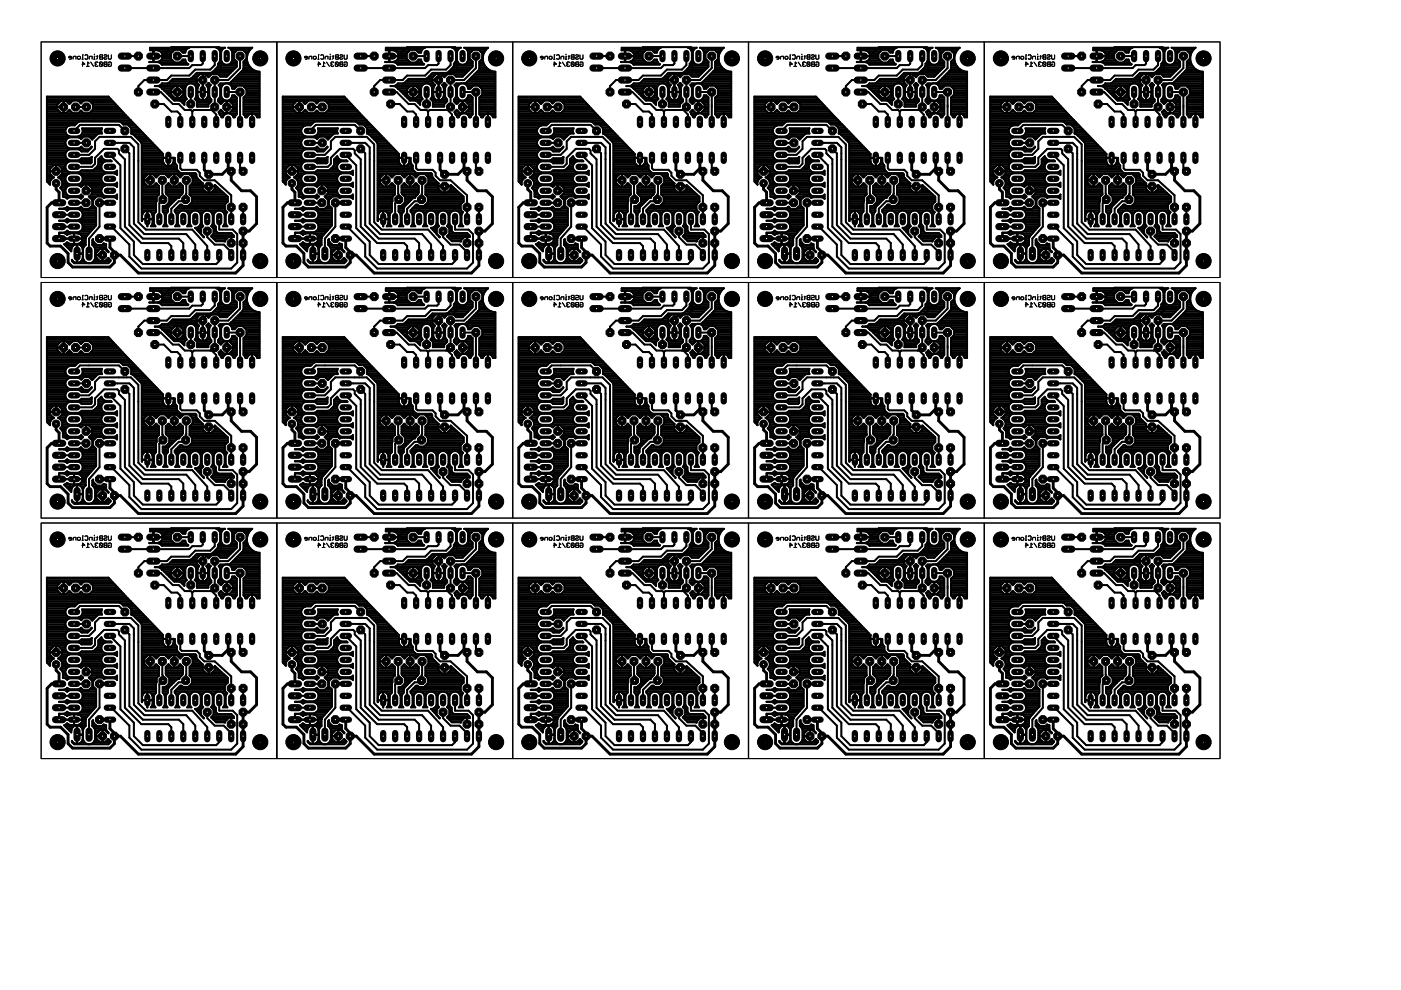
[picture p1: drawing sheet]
<svg xmlns="http://www.w3.org/2000/svg" width="297mm" height="210mm" viewBox="0 0 297 210" stroke-linecap="round" stroke-linejoin="round" font-family="sans-serif">
<g fill="#000">
<path d="M14.6 12.1v.1zM14.6 12.2h.6zM14.7 12.6h.3zM14.7 11.9l-.1 .2zM15 12.6l.2-.2zM14.7 11.9h.3zM15.2 12.1v.3zM15 11.9l.2 .2zM15.5 12.1v.5zM15.6 11.9l-.1 .2zM16.1 11.9v.7zM15.6 11.9h.5z"/>
<path d="M16.4 12.1v.3zM16.6 11.9l-.2 .2zM16.4 12.4l.2 .2zM16.6 11.9h.3zM16.6 12.6h.3zM16.9 11.9l.2 .2zM17.1 12.1v.3zM16.9 12.6l.2-.2zM17.5 13.1v1zM17.5 13.1l.5 .5zM17.5 11.6v1zM17.5 11.6h.2z"/>
<path d="M17.4 12.6h.3zM18.1 11.6l-.1 .2zM17.4 13.6h.6zM18.1 11.6h.4zM18 12.4l.1 .2zM18.5 11.6l.1 .2zM18.1 12.6h.4zM18.6 11.8v.6zM18.5 12.6l.1-.2zM18.6 13.1v1zM18.9 12.1v.5zM18.6 13.1l.3 .4z"/>
<path d="M18.3 14.1h.6zM19.1 11.9l-.2 .2zM19.5 11.9v.7zM19.1 11.9h.4zM19.2 13.1l.7 1zM20 11.9v.7zM20 11.5v.1zM20 11.9h.2zM19.9 12.6h.3zM20.2 13.3v.2zM20.2 13.5l.1 .1zM20.2 13.8v.1z"/>
<path d="M20.2 13.9l.1 .2zM20.3 13.1l-.1 .2zM20.3 13.6h.2zM20.3 13.6l-.1 .2zM20.3 14.1h.3zM20.6 11.8v.6zM20.5 12.6l.1-.2zM20.3 13.1h.3zM20.8 13.9l-.2 .2zM20.5 11.9h.3zM20.6 13.1l.2 .2zM21.1 11.8v.1z"/>
<path d="M21.1 11.9l.2 .2zM21.1 12.2v.2zM21.1 12.4l.2 .2zM21.1 13.3v.6zM21.1 13.9l.2 .2zM21.3 11.6l-.2 .2zM21.1 12.2l.2-.1zM21.3 12.6h.4zM21.1 13.3l.2-.2zM21.3 14.1h.3zM21.3 13.1h.3zM21.6 14.1l.1-.2z"/>
<path d="M21.7 11.6v1zM21.3 11.6h.4zM21.3 12.1h.4zM21.7 13.3v.6zM21.6 13.1l.1 .2zM21.1 13.3l.6 .6zM22.2 11.6l-.2 .2zM22 12.2v.2zM22 12.4l.2 .2zM22 13.3v.2zM22 13.5l.2 .1zM22 13.8v.1z"/>
<path d="M22 13.9l.2 .2zM22.2 11.6h.3zM22 12.2l.2-.1zM22.2 12.6h.3zM22 13.3l.2-.2zM22 13.8l.2-.2zM22.2 14.1h.5zM22.5 11.6l.2 .2zM22.2 12.1h.3zM22.5 12.6l.2-.2zM22.7 11.8v.1zM22.5 12.1l.2-.2z"/>
<path d="M22.7 13.1v1zM22.2 13.1h.5zM22.2 13.6h.5zM23 11.6v.8zM23.1 13.1l-.1 .2zM23 13.6v.3zM23 13.6h.3zM23 12.4l.1 .2zM23.1 13.1h.3zM23 13.9l.1 .2zM23.1 12.6h.3zM23.4 13.1l.2 .2z"/>
<path d="M23.1 14.1h.3zM23.6 11.6v.8zM23.4 12.6l.2-.2zM23.6 13.3v.6zM23.4 14.1l.2-.2zM29.3 18.2v1.3zM29.3 18.2l1.3-1.2zM30.6 17h1.9zM31.7 13.1h.8zM31.8 10.1v.6zM32.5 10.7v1.2zM31.8 10.7h.7z"/>
<path d="M32.5 11.9v1.2zM32.5 19.5h1.6zM32.6 11.9h1.9zM32.6 10.7v1.2zM32.6 11.9v1.2zM32.6 13.1h.8zM32.8 18.2h.7zM32.6 10.7h.8zM33.4 13.1h.2zM33.5 18.2l.5-.1zM31.7 13.2h1.8zM33.4 10.7h.2z"/>
<path d="M33.6 13.1l.1-.1zM33.6 10.7l.1 .1zM33.7 13l.2-.1zM33.7 10.8l.2 .1zM33.9 12.9l.2-.1zM33.5 18.2l.5 .2zM34 18.1l.4-.4zM33.5 13.2l.5 .2zM33.9 10.9l.2 .1zM34.1 12.8l.1-.1zM34.1 19.5l2.5 2.6zM34.1 11l.1 .1z"/>
<path d="M34.3 12.5l-.1 .2zM34.2 11.1l.1 .2zM34.4 12.4l-.1 .1zM34 18.4l.4 .4zM34.4 17.7h1.1zM34 13.4l.4 .3zM34.4 11.3h1.9zM34.4 12.4h1.8zM34.3 11.3l.1 .1zM34.5 12.2l-.1 .2zM32.5 11.9h1.9zM34.4 11.4l.1 .2z"/>
<path d="M34.5 12v.2zM34.5 12.1h1.7zM34.5 11.7h1.7zM34.4 18.9h.1zM34.5 11.6v.2zM34.8 19.2h1.5zM35.1 19.5h1.2zM35.4 17l.9-1zM35.5 17.7l.3-.1zM35.5 19.9h.8zM35.8 17.6l.8-.9zM36.2 11.3v1.1z"/>
<path d="M36.2 12.4l.8 .9zM36.3 19v.5zM36.3 19.5h1.3zM36.3 19.5v.5zM36.3 10l-1.9 1.9zM36.2 11.3l.8-.7zM37 13.3h1.1zM36.3 19l.8-.8zM37.6 19.5v1.3zM37.6 19.5h1.3zM37.6 18.2v1.3zM37.1 18.2h.5z"/>
<path d="M37.6 18.2h.5zM37 10.6h1.1zM38.1 13.3l.7-.7zM38.2 10.6h1.3zM38.2 13.2h1.2zM38.3 18.4h1.1zM38.5 10.9h.8zM38.6 12.8h.7zM38.7 18.8h.6zM38.1 10.6l.7 .6zM38.8 12.6h.5zM38.9 19v.5z"/>
<path d="M38.1 18.2l.8 .8zM38.9 19.9h.4zM38.9 19.5h.4zM38.9 19.2h.4zM39.3 18.6v1.8zM39.3 11v.2zM38.8 11.2h.5zM39.3 12.6v.2zM39.3 12.8l.2 .4zM39.5 18.2l-.2 .4zM39.5 10.6l-.2 .4zM39.5 13.2l.3 .3z"/>
<path d="M39.5 18.2l.3-.3zM39.8 10.2l-.3 .4zM39.8 13.5l.1 .1zM39.9 13.6l-.1 .1zM40.1 16l1.3-1.2zM40.1 14.4l.7-.6zM39.8 10.2l.3-.1zM39.8 17.9l.4-.2zM40.3 16.7l.2-.1zM40.5 16.6l1.2-1.1zM40.6 16.6h1.1zM40.2 17.7h.5z"/>
<path d="M40.8 13.8h1.9zM41 16.2h1zM40.7 17.7l.4 .2zM41.3 18.1h.9zM41.4 15.8h.9zM41.1 17.9l.3 .3zM41.5 18.4h.5zM41.4 18.2l.2 .4zM41.6 19.9h.3zM41.6 19.5h.3zM41.6 19.2h.3zM41.6 18.8h.3z"/>
<path d="M41.7 16.4v.6zM41.7 17h1.3zM41.7 17v.5zM41.7 17.5l.5 .5zM41.9 18.8v.7zM41.9 19.5h1.1zM41.9 19.5v.8zM41.9 18.6v.2zM42 18.4l-.1 .2zM42 18.3v.1zM42.1 18.1l-.1 .2zM42.2 18l-.1 .1z"/>
<path d="M42.4 15.7l-.7 .7zM42.7 13.8l.3-.3zM43 11.9v1.6zM43 19.5v1.8zM43 19.5h1.1zM43 15.7v1.3zM42.4 15.7h.6zM43 17.7v1.8zM43 17v.7zM43 16.7v.3zM43 16.7l.9-1zM43 15.7h.5z"/>
<path d="M43.6 15.8h1.2zM43.8 18l.4-.4zM43.8 18.1h.9zM43.8 18v.1zM43.8 18.1l.1 .2zM43.9 15.7h1.9zM43.9 18.3l.1 .1zM44 18.4h.4zM44 16.2h.4zM44 18.4l.1 .2zM44.1 18.8v.7zM44.1 18.6v.2z"/>
<path d="M44.1 19.9h.3zM44.1 19.5h.3zM44.1 19.2h.3zM44.1 18.8h.3zM44.1 17.7h.2zM44.2 17.6l.5 .4zM43.5 15.7l.7 .7zM44.4 18.6v1.8zM44.5 18.2l-.1 .4zM44.6 14.8l.9-1zM44.5 18.2l.2-.2zM44.7 15.5l.3-.2z"/>
<path d="M45 15.6l-.8 .8zM45 15.3l.9-.9zM45.5 11.9v1.9zM45.8 10.1h1.9zM45.8 15.7l1-.9zM45.9 14.4l.2-.2zM46 10.2h1.5zM45 15.6h1.1zM46.2 13.9l-.1 .3zM45.8 10.1l.4 .1zM46.2 13.5v.4zM46.5 13.2l-.3 .3z"/>
<path d="M46.2 13.5h1.2zM46.4 18l.3-.3zM46.4 18.1h.8zM46.7 12.8l-.2 .4zM46.2 10.2l.3 .4zM46.4 18l.1 .2zM46.5 10.6h.6zM46.5 13.2h.6zM46.6 18.4h.4zM46.6 16.2h1.6zM46.7 10.9h.2zM46.7 12.8h.2z"/>
<path d="M46.7 11v1.8zM46.5 10.6l.2 .4zM46.5 18.2l.2 .4zM46.7 19.9h.2zM46.7 19.5h.2zM46.7 19.2h.2zM46.7 18.8h.2zM46.7 12.4h.2zM46.7 12.1h.2zM46.7 11.7h.2zM46.7 11.3h.2zM46.7 17.7h1.8z"/>
<path d="M46.1 15.6l.6 .7zM46.5 10l.3 .3zM46.9 11v1.8zM46.9 12.8l.2 .4zM46.9 18.6v1.8zM47.1 10.6l-.2 .4zM47.1 13.2l.3 .3zM47.1 18.2l-.2 .4zM47.4 10.2l-.3 .4zM47.4 13.5l.4 .2zM47.4 17.9l-.3 .3zM47.4 10.2l.3-.1z"/>
<path d="M47.8 13.7h.5zM47.4 17.9l.4-.2zM46.7 16.3h1.4zM48.3 13.7l.4-.2zM47.8 17.7h.5zM50.9 14.4l-2.5 2.6zM48.5 17.7l.3-.1zM48.7 13.5h1.5zM49 13.2l-.3 .3zM48.4 10.1l.3 .1zM48.3 17.7l.4 .2zM48.8 17.6l.2-.2z"/>
<path d="M51.3 15l-2.3 2.4zM49.2 12.8l-.2 .4zM48.7 10.2l.3 .4zM48.7 17.9l.3 .3zM49 10.6h1.4zM49.1 13.2h1.1zM49.1 18.4h1zM49.2 10.9h.8zM49.2 12.8h.7zM49.2 11v1.8zM49 10.6l.2 .4zM49.2 18.6v.2z"/>
<path d="M49 18.2l.2 .4zM49.2 18.8h.5zM49.2 12.4h.4zM49.2 12.1h.4zM49.2 11.7h.4zM49.2 11.3h.4zM49.6 11.3v1.1zM49.6 12.4l.6 .7zM50.2 13.1v1zM50.2 14.1l-2.1 2.2zM50.4 18.2l-.7 .6zM50.4 10.6l-.8 .7z"/>
<path d="M51.3 15l.2-.2zM50.4 18.2h1.1zM50.4 10.6h1.1zM51.5 10.6h1.5zM51.6 14.6l-.1 .2zM51.6 14.7h1.9zM51.6 13.1v1.5zM51.6 13.1l.7-.7zM51.6 14.3h1.5zM51.6 13.9h1.2zM51.6 13.5h1zM51.6 13.2h.9z"/>
<path d="M51.9 10.9h.9zM51.9 12.8h.5zM52.2 11.3h.4zM51.5 18.2l.8 .7zM52.3 11.3v1.1zM51.5 10.6l.8 .7zM52.3 11.7h.2zM52.4 12v.8zM52.4 12.8l.2 .7zM52.6 11.3l-.2 .7zM52.6 13.5l.3 .6zM52.9 10.6l-.3 .7z"/>
<path d="M52.9 14.1l.5 .5zM53.4 10.1l-.5 .5zM53.4 14.6l.7 .4zM54.1 15l.7 .2zM54.8 15.2h.2zM9.9 38.2h.8zM9.9 37.9h1.1zM9.9 37.5h1.4zM9.9 37.1h1zM9.9 36.8h.7zM9.9 36.4h.7zM9.9 36h.7z"/>
<path d="M9.9 35.6h.9zM9.9 35.3h1.2zM10.1 38.6h.5zM10.5 39h.1zM10.6 38.6v.5zM10.6 35.8v.5zM10.6 36.3h1.3zM10.6 36.3v.6zM10.6 36.9l.8 .7zM9.9 38.5l.7 .7zM10.8 38.1l-.2 .5zM11.2 37.8l-.4 .3z"/>
<path d="M11.4 35l-.8 .8zM11.2 37.8l.3-.2zM11.9 36.3h1.3zM11.9 35v1.3zM11.4 35h.5zM12.2 22.1v.6zM12.2 22.7h1.3zM12.2 22.7v.5zM12.2 23.2l.7 .8zM12.3 37.6h.1zM12.4 37.6l.8-.7zM11.9 35h.5z"/>
<path d="M12.5 37.5h1.4zM12.3 37.6l.3 .2zM12.7 35.3h1.2zM13 39.6l-.2 .2zM12.8 37.9h1.1zM12.8 39.8h1.3zM12.9 37.1h1.3zM12.9 24h.6zM12.2 22.1l.7-.7zM13.2 39.1l-.2 .5zM12.6 37.8l.4 .3zM13 35.6h.9z"/>
<path d="M13.1 38.2h.8zM13.1 39.4h1.5zM13.2 36.3v.6zM13.2 35.8v.5zM12.4 35l.8 .8zM13.2 36.8h1.6zM13.2 36.4h1.2zM13.2 36h.8zM13.2 38.6v.5zM13 38.1l.2 .5zM13.2 39h1.4zM13.2 38.6h.9z"/>
<path d="M13.5 22.7v1.3zM13.5 24h.5zM13.5 21.4v1.3zM12.9 21.4h.6zM13.9 32.6v.5zM13.9 33.1l.2 .4zM13.9 35.1v.5zM13.9 35.6l.2 .4zM13.9 27.5v.5zM13.9 28l.2 .4zM13.9 30.1v.4zM13.9 30.5l.2 .4z"/>
<path d="M13.9 37.7v.4zM13.9 38.1l.2 .5zM14.7 23.3l-.7 .7zM13.5 21.4h.5zM14 21.4h1.4zM14.1 32.2l-.2 .4zM14.1 33.5l.3 .3zM14.1 34.7l-.2 .4zM14.1 36l.3 .4zM14.1 39.8l-.2 .4zM14.1 27.1l-.2 .4zM14.1 28.4l.3 .3z"/>
<path d="M14.1 29.6l-.2 .5zM14.1 30.9l.3 .4zM14.1 37.3l-.2 .4zM14.1 38.6l.3 .3zM14.3 23.7h.8zM14.4 31.8l-.3 .4zM14.4 33.8l.4 .2zM14.4 34.4l-.3 .3zM14.4 36.4l.4 .1zM14.4 39.5l-.3 .3zM14.4 26.8l-.3 .3zM14.4 28.7l.4 .2z"/>
<path d="M14.4 29.3l-.3 .3zM14.4 31.3l.4 .2zM14.4 36.9l-.3 .4zM14.4 38.9l.4 .2zM14.4 21.8h.6zM14.7 23.3l.8 .7zM14 21.4l.7 .7zM14.8 31.5h1.8zM14.4 31.8l.4-.1zM14.8 34h1.8zM14.4 34.4l.4-.2zM14.8 36.5h1.8z"/>
<path d="M14.4 39.5l.4-.2zM14.4 26.8l.4-.2zM14.8 28.9h1.8zM14.4 29.3l.4-.2zM14.8 39.1h1.8zM14.4 36.9l.4-.2zM15.5 24h1.1zM15.5 21.3l-.8 .8zM14.8 26.6h1.1zM15.9 26.6l.7-.7zM17.2 23.4l-.6 .6zM15.5 21.3h1.1z"/>
<path d="M16.6 31.5l.4-.2zM14.8 31.7h1.8zM16.6 34l.4-.2zM14.8 34.2h1.8zM16.6 36.5l.4-.1zM14.8 39.3h1.8zM16.6 28.9l.4-.2zM14.8 29.1h1.8zM16.6 39.1l.4-.2zM14.8 36.7h1.8zM16.7 21.4h1zM16.6 25.9l.2-.1z"/>
<path d="M16.8 39.4h.7zM16.9 23.7h.5zM17 29.3h.4zM17 26.5l-1.3 1.2zM17 31.3l.2-.2zM16.6 31.7l.4 .1zM17.3 33.5l-.3 .3zM16.6 34.2l.4 .2zM17 36.4l.3-.3zM16.6 39.3l.4 .2zM17 28.7l.4-.3zM16.6 29.1l.4 .2z"/>
<path d="M17 38.9l.4-.3zM16.6 36.7l.4 .2zM17 21.8h.3zM17.1 31.9h1.7zM17.2 23.4l.6 .6zM16.6 21.3l.6 .6zM17.2 31.1h.1zM17 39.5l.2 .1zM17.2 31.1l.6 .5zM17 29.3l.2 .2zM17 31.8l.3 .3zM17.3 33.5h1.7z"/>
<path d="M17 34.4l.3 .2zM17.5 28l-.1 .4zM17.5 38.1l-.1 .5zM17 36.9l.4 .4zM17.5 27.5v.5zM17.4 27.2l.1 .3zM17.5 37.7v.4zM17.4 37.3l.1 .4zM17.2 39.6l.5-.4zM17.8 31.6h1.1zM17.2 29.5l.6-.5zM17.8 24h1.1z"/>
<path d="M17.2 21.9l.6-.6zM18.2 39.2v1.2zM17.7 39.2h.5zM17.3 32.1h1.3zM18.2 39.2h.6zM18.9 31.6l.5-.5zM17.8 29h1.1zM18.9 24l.8-.8zM17.8 21.3h1.1zM17 26.5h1.9zM19 33.5l.3-.1zM19 31.5h.2z"/>
<path d="M17.3 34.6h1.9zM19.2 29.3h.6zM19.3 33.4l.2-.1zM19.4 31.1v.2zM19.4 31.3l-.8 .8zM19.4 33.3v1.1zM19.4 34.4l-.2 .2zM19.5 35.4l.7-.7zM18.8 39.2l.7 .7zM18.9 29l.6 .6zM19.6 36.1l.3-.1zM19.7 22.1v1.1z"/>
<path d="M18.9 21.3l.8 .8zM19.5 29.6l.2-.2zM19.8 36h1.9zM19.9 36l.7-.7zM20.2 33.5v1.2zM20.2 33.5l1.9-1.9zM20.2 30v1.6zM20.2 31.6l-1.3 1.2zM20.2 35.6h1.3zM20.7 35.1l-.1 .2zM20.6 35.3h.9zM19.7 29.4l1-1z"/>
<path d="M20.8 34.9l-.1 .2zM20.8 33.8v1.1zM20.8 33.8l.7-.7zM20.8 34.9h.8zM20.8 34.5h1.1zM20.8 33.8h1.1zM20.7 28.4l.3-.1zM21.1 29l-.9 1zM21.2 33.4h.4zM21.5 35.1v.5zM21.5 35.6l.2 .4zM21.5 37.7v.4z"/>
<path d="M21.5 38.1l.2 .5zM21.5 27.5v.5zM21.5 28l.1 .3zM21.5 33.1l.2 .4zM21.6 27.2l-.1 .3zM21 28.3h.6zM21.7 33.5l.3 .3zM21.7 34.7l-.2 .4zM21.7 36l.3 .4zM21.7 37.3l-.2 .4zM21.7 38.6l.3 .3zM21.7 39.8l-.2 .4z"/>
<path d="M22 33.8l.4 .2zM22 34.4l-.3 .3zM22 36.4l.4 .1zM22 36.9l-.3 .4zM22 38.9l.4 .2zM22 39.5l-.3 .3zM22.4 34h1.1zM22 34.4l.4-.2zM22.4 36.5h1.8zM22 36.9l.4-.2zM22.4 39.1h1.8zM22 39.5l.4-.2z"/>
<path d="M23 20.5l4.1 4.4zM23.3 32.8l1.6 1.6zM23.5 34l.2 .2zM22.4 34.2h1.3zM24.2 36.5l.4-.1zM22.4 36.7h1.8zM24.2 39.1l.4-.2zM22.4 39.3h1.8zM24.3 36.8h.5zM24.4 39h.4zM24.4 39.4h.4zM24.6 36.4h.2z"/>
<path d="M24.6 36.4l.2-.2zM24.2 36.7l.4 .2zM24.6 38.9l.2-.2zM24.2 39.3l.4 .2zM24.8 36.2v.9zM24.6 36.9l.2 .2zM24.8 38.7v.9zM24.6 39.5l.2 .1zM24.9 31.6l.3 .3zM24.9 34.4l.6 .7zM23.3 30.3h1.6zM25.2 31.9v.6z"/>
<path d="M25.2 32.5l.3 .3zM25.5 32.8l1 1zM25.4 25.8l.2 .1zM25.6 25.9l.2 .2zM25.8 26.1l.3 .3zM25.2 29h1zM26.5 33.8v.9zM25.2 26.5l1.3 1.2zM26.2 29h.6zM26.1 26.4h1zM27.1 24.9l.6 .6zM27.3 26.6h1.5z"/>
<path d="M26.5 31.6l.9 .9zM27.7 27h1.5zM27.7 25.5l6.9 7.1zM27.4 30.3l.3 .3zM26.8 29h.9zM27.8 27.2v1.1zM27.1 26.4l.7 .8zM27.8 27.4h1.7zM27.9 28.3l.3 .1zM28.2 28.4l.2 .2zM28.4 32.5v1.3zM28.4 31.2v1.3z"/>
<path d="M27.7 30.6l.7 .6zM27.7 29l1.6 1.6zM28.4 28.6l1.6 1.6zM30 30.2l.1 .3zM30.1 39.4h1.1zM30.1 39h.7zM30.1 38.6h.5zM30.1 38.2h.5zM30.1 37.9h.5zM30.1 37.5h.7zM30.1 37.1h1zM30.6 37.7v.5z"/>
<path d="M30.6 38.2h1.3zM30.6 38.2v.6zM30.6 38.8l.7 .7zM30.6 37.7l.7-.8zM31.3 39.5h.6zM31.9 36.9v1.3zM31.3 36.9h.6zM31.9 38.2v1.3zM31.9 39.5h.5zM31.9 36.9h.5zM33.1 38.8l-.7 .7zM32.6 39.4h1.1z"/>
<path d="M32.6 37.1h1zM32.8 22.1h1.9zM32.9 39h.4zM33 37.5h.2zM32.4 36.9l.7 .7zM33.1 38.8l.6 .6zM33.7 39.4v1.6zM33.1 37.6l.8-.7zM34.6 32.7v.8zM34.6 33.5h.8zM34.6 33.5v.7zM34.6 34.2v.2z"/>
<path d="M34.6 34.4v.2zM34.6 34.6l.1 .1zM34.7 34.7l.1 .2zM34.7 22.1l1.6 1.5zM34.8 34.9l.2 .1zM35 35l.1 .1zM33.9 36.9h1.1zM35.1 35.1l.2 .1zM35.1 39.4l.6-.6zM35.2 39.4h1.1zM35.2 37.1h1zM35.3 35.2h.1z"/>
<path d="M35.4 33.5h.3zM35.4 35.2h.2zM35.5 39h.4zM35.6 37.5h.2zM34.6 33.5h1.1zM35.7 33.5v1.7zM35.7 33.5h1.4zM35.7 38.8l.7 .7zM35 36.9l.7 .7zM35.8 35.2h.1zM35.9 20.3h.6zM35.9 35.2h.2z"/>
<path d="M36.1 35.2l.2-.1zM36.3 20.7h.6zM36.3 35.1l.1-.1zM36.3 20l.8 .8zM36.3 23.6h1.3zM36.5 34.9l-.1 .1zM36.4 39.5h.6zM36.4 36.9l-.7 .7zM36.5 34.9h.8zM36.6 34.7l-.1 .2zM36.7 34.6l-.1 .1zM36.6 22.1h1.3z"/>
<path d="M36.8 34.4l-.1 .2zM36.7 34.5h.4zM36.8 34.2v.2zM36.8 33.5v.7zM35.7 33.5h1.1zM36.8 34.1h.3zM36.8 33.8h.3zM34.5 18.9l2.4 2.4zM37 38.2v1.3zM37 39.5h.5zM37 36.9v1.3zM36.4 36.9h.6z"/>
<path d="M37.1 33.5v.9zM37.1 34.4l.1 .4zM37.1 20.8h.5zM37.2 34.8l.3 .3zM37.5 39.5l.7-.7zM37 36.9h.5zM37.5 35.1v.7zM37.5 35.8l.1 .3zM37.6 20.8h.5zM37.6 23.6l.6 .7zM37.6 36.1l.2 .2zM37.6 39.4h1.2z"/>
<path d="M37.7 37.1h1zM37.8 36.3l.3 .3zM37.9 22.1l1.3 1.2zM38 39h.4zM36.9 21.3h1.2zM38.1 37.5h.2zM38.9 20l-.8 .8zM38.1 36.6l.3 .1zM38.2 38.8l.6 .6zM37.5 36.9l.7 .7zM38.2 24.3v1.5zM38.2 21.4h1z"/>
<path d="M38.3 20.7h1.1zM38.1 21.3l.2 .1zM38.2 35.7l.3 .3zM38.6 20.3h.7zM38.7 21.8h.4zM38.8 39.4v1.4zM38.9 19.5v.5zM38.9 36.9l-.7 .7zM39.1 21.5v.7zM38.3 21.4l.8 .8zM39.2 23.3h1.2zM39.3 20.4l.2 .4z"/>
<path d="M39.5 20.8l.1 .2zM39.1 21.5l.5-.5zM38.9 36.9h1.1zM40.2 39.4l.6-.6zM40.3 37.1h1.3zM40.4 23.3l.4 .3zM40.7 37.5h1zM40.8 23.6l.3-.3zM40.8 37.7v1.1zM40 36.9l.8 .8zM40.8 38.6h1.9zM40.8 38.2h1.5z"/>
<path d="M40.8 37.9h1.2zM41.3 21l.1-.2zM41.3 21h1zM41.4 36.7l.2 .2zM41.6 20.4l-.2 .4zM41.5 20.7h.5zM41.6 18.6v1.8zM41.6 20.3h.3zM41.6 36.9v.5zM41.6 37.4l.1 .3zM41.7 37.7l.3 .2zM41.8 21.5v1.1z"/>
<path d="M41.3 21l.5 .5zM41.9 20.3v.1zM41.9 20.4l.1 .2zM42 37.9l.9 .9zM42 20.6v.2zM42 20.8l.1 .1zM42.1 20.9l.1 .1zM42.2 21l.2 .1zM42.4 36.6v.7zM41.7 36l.7 .6zM42.4 21.1l.2 .1zM42.6 21.2l.1 .1z"/>
<path d="M42.7 21.3h.2zM42.9 38.8l.1 .1zM43 39v.5zM43 39.5h1.3zM43 39.5v.5zM43.1 21.3h.1zM43.2 21.3l.2-.1zM42.4 37.3l.9 .9zM43.4 21.2l.2-.1zM43.6 21.1l.1-.1zM43.7 21h1zM43.8 20.9l-.1 .1z"/>
<path d="M43.9 20.8l-.1 .1zM44 20.6l-.1 .2zM44 20.7h.5zM44.1 20.4l-.1 .2zM44.1 20.3v.1zM44.1 20.3h.3zM44.1 19.5v.8zM44.2 22.1v.5zM44.3 39.5v1.3zM44.3 39.5h1.3zM43.3 36l1 1zM44.4 20.4l.1 .4z"/>
<path d="M44.5 20.8l.3 .3zM44.6 23.3l.9-.6zM44.6 23.3h.3zM44.8 21.1v.4zM44.8 21.5l-.6 .6zM44.9 23.3l.9 1zM45.6 39.2v.3zM45.6 39.2l2.7 2.5zM45.6 39.8h.5zM45.6 39.4h.1zM45.8 24.3v1.5zM46.2 21.1v.4z"/>
<path d="M46.5 20.8l-.3 .3zM46.2 21.4h1.3zM46.3 21h1zM46.8 23.3l-.5 .5zM46.3 23.8l.1 .1zM46.4 23.7h.8zM46.7 20.4l-.2 .4zM46.5 24h1.6zM46.5 21.8h.6zM46.5 24.1v.2zM46.4 23.9l.1 .2zM46.6 20.7h.4z"/>
<path d="M46.7 18.6v1.8zM46.7 20.3h.2zM46.7 24.4h.8zM46.5 24.3l.3 .2zM46.8 23.3l.7 .7zM46.2 21.5l.6 .6zM46.9 20.4l.2 .4zM46.9 24.8h.4zM46.8 24.5l.2 .4zM47.1 20.8l.3 .4zM47.1 37l1.3-1.3zM47 24.9h.2z"/>
<path d="M47.4 21.2l.4 .1zM47.4 24.5l-.2 .4zM47.5 24h.6zM47.5 21.4l-.7 .7zM47.7 24.2l-.3 .3zM47.8 21.3h.5zM48.1 22.7v1.3zM48.1 24h.5zM48.1 22.7h1.3zM48.1 21.4v1.3zM47.5 21.4h.6zM47.7 24.2l.5-.2z"/>
<path d="M48.3 21.3l.4-.1zM49.4 23.2l-.8 .8zM48.1 21.4h.5zM48.2 24h.4zM48.6 21.4h1.6zM48.6 24h1.6zM49 20.8l-.3 .4zM48.8 21h1.4zM48.9 23.7h1.3zM49 21.8h1.2zM49 36.3v1.9zM48.4 35.7l.6 .6z"/>
<path d="M49.2 20.4l-.2 .4zM48.6 24l.4 .2zM49.1 20.7h1.1zM49.2 20.2v.2zM49.2 20.2h.5zM49.2 20.3h.6zM49.3 24.4h.8zM49.3 23.3h.9zM49 24.2l.4 .3zM49.4 22.7v.5zM49.4 22.1v.6zM48.6 21.4l.8 .7z"/>
<path d="M49.4 22.9h.8zM49.4 22.5h.8zM49.4 22.2h.8zM49.5 24.8h.3zM49.4 24.5l.1 .4zM49.7 20.2l.5 .5zM49.5 24.9h.3zM49.9 24.5l-.1 .4zM49.9 24.5l.3-.2zM50.9 22.4v.3zM50.9 36l.6 .3zM51.6 20.7l.7-.6z"/>
<path d="M51.8 24.4h.9zM51.6 24.3l.3 .2zM52 24.8h.4zM51.9 24.5l.1 .4zM52.3 18.9v1.2zM52 24.9h.4zM52.4 24.8v.1zM52.5 24.6l-.1 .2zM52.6 24.5l-.1 .1zM52.7 24.3l-.1 .2zM52.7 24.3l.2-.1zM52.9 24.2h.1z"/>
<path d="M53 24.2l.2-.1zM53.2 24.1h.2zM53.4 24.1v.8zM53.6 24.1h.1zM53.7 24.1l.2 .1zM53.9 24.2h.1zM54 24.2l.2 .1zM54.3 24.4h.7zM54.2 24.3l.1 .2zM54.3 24.5l.1 .1zM54.4 24.6l.1 .2zM54.5 24.8h.5z"/>
<path d="M54.5 24.8v.1zM54.5 24.9h.5zM10 51.5l.6 .7zM10.9 43l-.9 .9zM11.9 38.9v1.2zM12.5 49.3v1.2zM12.5 49.3h1zM12.5 46.8h1zM12.5 44.3h1zM11.9 40.1l.6 .7zM10.9 43h1.6zM12.6 49.4v1.1z"/>
<path d="M12.6 50.5h1.3zM12.6 50.6h1.3zM12.8 52.2l1.6 1.6zM13 40.1h.9zM12.8 39.8l.4 .5zM13.3 40.5h.6zM13.3 40.6v1.1zM13.2 40.3l.1 .3zM13.3 41.3h.9zM13.3 40.9h.6zM12.6 49.4h.8zM13.5 49.3l.5-.2z"/>
<path d="M13.5 46.8l.5-.2zM13.5 44.3l.5-.2zM13.3 41.7h.2zM13.4 49.4h.2zM13.6 51.8l.2-.1zM13.8 51.7l.1-.1zM13.6 49.4l.2 .1zM13.8 49.5h1.1zM13.9 40.2v.5zM13.9 40.7l.2 .4zM13.9 51.6l.2-.1zM13.8 49.5l.1 .1z"/>
<path d="M13.9 50.6h1.8zM12.6 50.7h1.3zM13.9 52.1h1.6zM14 49.1l.2-.2zM13.5 46.8l.5 .2zM14 46.6l.2-.2zM13.5 44.3l.5 .2zM14 44.1l.2-.3zM13.5 41.7l.5 .2zM14 49.1h.5zM14.1 41.1l.3 .3zM14.1 51.5l.1-.1z"/>
<path d="M13.9 49.6l.2 .1zM14.1 42h.3zM14.1 46.5h.3zM14.2 51.4l.1 .1zM14.1 49.7l.1 .1zM14.2 48.9l.2 .1zM14 47l.2 .2zM14.2 46.4l.2 .1zM14 44.5l.2 .2zM14.2 43.8l.2 .2zM14 41.9l.2 .2zM14.3 52.5h.9z"/>
<path d="M14.3 51.5h.2zM14.2 49.8l.1-.1zM14.4 49l.4 .2zM14.4 47.1l-.2 .1zM14.4 46.5l.4 .2zM14.4 44.5l-.2 .2zM14.4 44l.4 .2zM14.4 41.4l.4 .2zM14.4 42l-.2 .1zM14.4 53.8v1.9zM14.4 55.7l1 .9zM14.5 51.5l.1 .1z"/>
<path d="M14.3 49.7l.2-.1zM14.6 51.6l.2 .1zM14.5 49.6h.1zM14.7 52.9h.4zM14.8 51.7h.1zM14.6 49.6l.2-.1zM14.8 49.2h1.8zM14.4 47.1l.4-.2zM14.8 46.7h1.8zM14.4 44.5l.4-.2zM14.8 44.2h1.8zM14.8 41.6h1.8z"/>
<path d="M14.4 42l.4-.2zM13.6 51.8l1.3 1.3zM14.9 51.7h.8zM14.8 49.5h.1zM15.1 52.9v.4zM14.9 53.1l.2 .2zM15.2 52.7l-.1 .2zM15.2 52.5v.2zM15.2 55.1v.2zM15.3 55.2l.1 .1zM15.3 52.4l-.1 .1zM15.4 55.5h.2z"/>
<path d="M15.4 55.3l.1 .2zM15.4 52.2l-.1 .2zM15.5 55.5l.2 .1zM15.5 52.1l-.1 .1zM15.7 55.6l.2 .1zM15.5 52.1l.2-.1zM15.7 50.6v1.1zM15.7 51.7h.7zM15.7 50.6h1.8zM15.7 49.5v1.1zM14.9 49.5h.8zM15.2 55.3l.5 .5z"/>
<path d="M15.9 55.7h.1zM15.7 52l.2-.1zM16 55.7l.2 .1zM15.9 51.9l.1-.1zM16 51.8h.2zM16.3 53.8v2zM16.3 51.8v1.9zM16.4 53.8v2zM16.4 53.7h1.1zM16.4 51.8v1.9zM16.4 55.8l.2-.1zM16.4 51.7h.2z"/>
<path d="M15.7 49.5h.7zM16.6 49.2l.4-.2zM14.8 46.9h1.8zM16.6 46.7l.4-.2zM14.8 44.3h1.8zM16.6 44.2l.4-.2zM16.6 41.6l.4-.2zM14.8 41.8h1.8zM16.6 55.7h.2zM16.4 51.8h.2zM16.6 51.7l.2-.1zM16.4 49.5h.2z"/>
<path d="M16.8 51.6l.2-.1zM16.6 49.5l.2 .1zM16.8 55.7l.2-.1zM16.6 51.8l.2 .1zM17 51.5h.1zM16.8 49.6h.2zM17 55.6l.1-.1zM16.8 51.9l.2 .1zM17 49l.4-.3zM16.6 46.9l.4 .2zM17 46.5l.4-.3zM16.6 44.3l.4 .2z"/>
<path d="M17 44l.2-.2zM17 41.4l.2-.1zM16.6 41.8l.4 .2zM17 42h.3zM17.1 51.5l.1-.2zM17 49.6l.1 .1zM17.1 55.5h.9zM17.1 55.5l.2-.2zM17 52l.1 .1zM17.2 43.8l.5 .5zM17 42l.2 .1zM17.2 52.1h.8z"/>
<path d="M17.2 51.4h1zM17.3 51.2l-.1 .1zM17.1 49.7l.1 .2zM17.2 41.3l.4 .4zM17.2 49.9h1.4zM17.4 55.2l-.1 .1zM17.1 52.1l.2 .1zM17.4 51l-.1 .2zM17.2 49.9l.1 .1zM17.5 48.3l-.1 .4zM17 47.1l.4 .3zM17.5 45.8l-.1 .4z"/>
<path d="M17 44.5l.4 .4zM17.5 55l-.1 .2zM17.3 52.2l.1 .2zM17.4 50.9v.1zM17.3 50l.1 .2zM17.4 51h.8zM17.4 55.1h.3zM17.4 50.2h.8zM17.5 50.7l-.1 .2zM17.4 50.2v.1zM17.4 52.5h.3zM17.5 54.8v.2z"/>
<path d="M17.4 52.4l.1 .1zM17.4 50.3l.1 .2zM17.5 50.6h.7zM17.5 54.6v.2zM17.5 52.5v.2zM17.5 47.8v.5zM17.4 47.4l.1 .4zM17.5 45.3v.5zM17.4 44.9l.1 .4zM17.5 53.8v.8zM16.4 53.8h1.1zM17.5 52.9v.8z"/>
<path d="M17.5 52.7v.2zM17.6 54.8l.2 .4zM17.6 41.7l-.4 .4zM17.7 44.3h1.1zM17.8 52.3l-.2 .4zM17.8 55.2l.4 .4zM18.2 50.6v1.3zM18.2 51.9l-.4 .4zM18.2 55.6l.4 .2zM18.2 50.4v.1zM18.2 50.2v.2zM18.2 40.4h1.3z"/>
<path d="M18.4 50.1l-.1 .1zM18.6 55.8h.5zM19.6 43.5l-.8 .8zM18.8 41.7l.7-.7zM18.9 44.2h1.5zM21.1 48l-2.2 2.6zM19.1 55.8l.5-.2zM19.2 42h1zM19.3 43.9h.8zM19.5 40.4v.6zM19.5 39.9v.5zM19.5 42.4h.3z"/>
<path d="M19.5 40.5h2zM19.5 40.1h2zM19.6 50.9v1zM19.7 50.7l-.1 .2zM19.6 42.4v1.1zM18.8 41.7l.8 .7zM19.6 51.7h.7zM19.6 51.4h.4zM19.6 51h.1zM19.6 43.5h.1zM19.6 43.1h.1zM19.6 42.8h.1z"/>
<path d="M19.9 55.2l-.3 .4zM19.7 42.4v1.1zM19.7 43.5l.7 .7zM19.7 50.7v.5zM19.7 51.2l.8 .7zM20.2 54.8l-.3 .4zM19.6 51.9l.3 .4zM20 55.1h.9zM19.9 52.3l.3 .4zM20.2 54.7h.3zM20.2 54.4h.2zM20.2 54h.2z"/>
<path d="M20.2 53.6h.2zM20.2 53.2h.6zM20.2 52.9h.9zM20.4 47.8l-2 2.3zM20.4 53.6v.5zM20.4 54.1h1.3zM20.4 54.1v.5zM20.4 54.6l.8 .8zM20.5 41.6l-.8 .8zM20.5 51.9h1.2zM20.4 53.6l.8-.8zM21.2 55.4h.5z"/>
<path d="M21.5 40.2v.5zM21.5 40.7l.2 .4zM20.5 41.6h1.2zM22 51.6l-.3 .3zM21.7 41.1l.3 .3zM21.7 52.8v1.3zM21.2 52.8h.5zM21.7 54.1v1.3zM21.7 55.4h.6zM21.9 51.7h.5zM22 41.4l.4 .2zM21.7 41.6l.3 .4z"/>
<path d="M22 51.6l.4 .2zM21.7 52.8h.6zM22.3 55.4l.7-.7zM22.3 52.9h.3zM22.4 41.6h1.8zM22 42l.4-.2zM22.5 51.8v.9zM22.5 52.7l.1 .3zM22.5 55.1h.9zM22.6 53l.3 .2zM22.7 53.2h.2zM22.9 53.2l.2 .2z"/>
<path d="M22.3 52.8l.7 .7zM23 54.7l.5 .5zM23.1 53.4l-.1 .1zM23.3 50.6v1.9zM23.3 56.6l1-.9zM23.3 48h.3zM23.5 55.2v.1zM23.5 55.3l-.5 .5zM23.6 48l3.8 3.9zM24.2 41.6l.4-.2zM22.4 41.8h1.8zM24.3 54.1h1.2z"/>
<path d="M24.3 53.4v.7zM23.3 52.5l1 .9zM24.3 54.1v1.6zM24.6 41.4l.2-.1zM24.2 41.8l.4 .2zM24.6 42h.2zM24.8 41.3v.9zM24.6 42l.2 .2zM25.5 54.1l3.8 3.8zM26.5 48l3.5 3.5zM27.4 54.4l2.6 2.5zM25.5 48.4l2.9 2.8z"/>
<path d="M30.1 45.4h.1zM30.1 45h.4zM30.1 45.7v.8zM30.1 46.5h1.1zM30.1 46.5v.4zM30.2 45.6l-.1 .1zM30.2 45.4v.2zM30.3 45.2l-.1 .2zM28.4 54.1l1.9 1.9zM27.4 47.7l2.9 2.9zM30.4 45.1l-.1 .1zM30.5 45l-.1 .1z"/>
<path d="M28.4 47.4l2.2 2.2zM30.5 45l.2-.1zM30.7 44.9l.1-.1zM29.3 47.1l1.6 1.6zM30.8 44.8l.2-.1zM31 44.7h.2zM31.2 46.5v1.5zM31.2 46.5h1.2zM31.2 44.7v1.8zM31.3 44.7h.2zM31.5 44.7l.2 .1zM31.7 44.8l.1 .1z"/>
<path d="M32.1 47.9l-.1 .1zM31.8 44.9l.2 .1zM32 45h1zM32.2 47.7l-.1 .2zM32 45l.1 .1zM32.3 47.6l-.1 .1zM32.1 45.1l.1 .1zM32.3 47.6h.4zM32.3 47.4v.2zM32.2 45.2l.1 .2zM32.3 45.4h.4zM32.4 47.2l-.1 .2z"/>
<path d="M32.3 45.4v.2zM32.4 46.5v.7zM32.4 45.7v.8zM32.3 45.6l.1 .1zM32.4 47.2h.2zM32.4 46.9h.2zM32.4 46.5h.2zM32.4 46.1h.2zM32.4 45.7h.2zM32.6 45.6v1.8zM32.6 47.4l.2 .4zM32.8 45.1l-.2 .5z"/>
<path d="M32.8 47.8l.2 .2zM32 48h1zM33.1 42.9v2zM32.8 45.1l.3-.2zM33.2 42.7l-.1 .2zM33.2 41.8v.9zM33.7 41.2l-.5 .6zM34.5 42.3l-.7 .8zM34.5 43.7v1.2zM34.5 43.7h.6zM34.5 44.6h1.1zM34.5 44.2h1.1z"/>
<path d="M34.5 43.9h1.2zM34.5 41.3v1zM34.4 41.1l.1 .2zM34.6 48l.2-.2zM34.6 45h.9zM34.9 47.4l-.1 .4zM34.5 44.9l.3 .2zM34.8 47.6h.5zM34.9 45.4h.3zM34.9 45.6v1.8zM34.8 45.1l.1 .5zM34.9 47.2h.3z"/>
<path d="M34.9 46.9h.3zM34.9 46.5h.3zM34.9 46.1h.3zM34.9 45.7h.3zM35.1 43.7l.8-.8zM35.1 39.4v1.5zM35.2 45.6v1.8zM35.2 47.4l.1 .4zM35.3 43.5h.8zM35.3 45.1l-.1 .5zM35.3 47.8l.2 .2zM34.6 48h.9z"/>
<path d="M35.6 44.1v.8zM35.6 44.9l-.3 .2zM35.6 43.1h.8zM35.7 51.5l.6 .7zM35.7 43.9l-.1 .2zM35.9 41.8v1.1zM35.3 41.1l.6 .7zM35.9 42.8h.9zM35.9 42.4h1.3zM35.9 42h1.8zM36.3 44.3l1.6-1.6zM36.3 52.2v1.9z"/>
<path d="M37 44.6v.3zM38.2 43.4l-1.2 1.2zM37.1 48l.2-.2zM37.1 45h.9zM37.3 42.3l-1.6 1.6zM37.5 47.4l-.2 .4zM37 44.9l.3 .2zM37.4 47.6h.4zM37.4 45.4h.4zM37.5 45.6v1.8zM37.3 45.1l.2 .5zM37.5 47.2h.2z"/>
<path d="M37.5 46.9h.2zM37.5 46.5h.2zM37.5 46.1h.2zM37.5 45.7h.2zM37.5 42.1l-.2 .2zM37.7 45.6v1.8zM37.7 47.4l.2 .4zM37.5 42.1l.3-.1zM37.9 45.1l-.2 .5zM37.9 47.8l.2 .2zM37.9 42.7h1.4zM38 41.8v.2z"/>
<path d="M37.8 42h.2zM37.1 48h1zM38.1 43.5h.6zM37.9 45.1l.3-.3zM38.2 43.4h.3zM38.5 43.4l.3 .3zM38.2 44.8l.4-.2zM38.7 41.1l-.7 .7zM38.8 40.8l-.1 .3zM38.8 43.7h1.1zM37.9 50.6l1 .9zM38.6 44.6h.5z"/>
<path d="M39.4 42.3l-.1 .4zM39.4 41.2v1.1zM39.4 41.2l.1-.1zM39.1 44.6l.4 .2zM39.7 48l.2-.2zM39.7 45h.9zM40 47.4l-.1 .4zM39.5 44.8l.4 .3zM40.7 42.9l-.8 .8zM39.9 47.6h.4zM39.9 45.4h.4zM40 45.6v1.8z"/>
<path d="M39.9 45.1l.1 .5zM40 47.2h.2zM40 46.9h.2zM40 46.5h.2zM40 46.1h.2zM40 45.7h.2zM40.2 39.4v1.8zM40.2 45.6v1.8zM40.2 47.4l.2 .4zM40.4 45.1l-.2 .5zM40.4 47.8l.2 .2zM39.7 48h.9z"/>
<path d="M40.7 41.8v1.1zM40.2 41.2l.5 .6zM40.4 45.1l.3-.3zM40.7 44.8l.5-.2zM41.4 48.3h.2zM39.5 49.6l1.9 2.3zM41.4 48.4h1.3zM41.6 48.3l.5-.2zM41.2 44.6h.4zM41.8 48.7h.8zM42.1 48.1l.3-.3zM41.6 44.6l.5 .2z"/>
<path d="M42.1 49.1h.5zM42.2 48h.9zM42.2 45h.9zM42.6 47.4l-.2 .4zM42.1 44.8l.3 .3zM42.4 49.5h.2zM42.5 47.6h.4zM42.5 45.4h.4zM42.6 45.6v1.8zM42.4 45.1l.2 .5zM42.6 47.2h.2zM42.6 46.9h.2z"/>
<path d="M42.6 46.5h.2zM42.6 46.1h.2zM42.6 45.7h.2zM42.6 48.5v1.1zM42.6 49.6l.6 .6zM42.8 45.6v1.8zM42.8 47.4l.1 .4zM42.9 45.1l-.1 .5zM42.9 47.8l.2 .1zM43 40l.7 .8zM43.1 47.9l-.5 .6zM43.2 50.2v.1z"/>
<path d="M41.4 48.3l1.8 2zM43.3 44.8l-.4 .3zM43.7 40.8h.6zM43.3 44.8l.4-.2zM43.9 49v1.3zM43.9 52.2v1.9zM40.8 48.7l3.1 3.5zM43.7 44.6h.5zM44.3 40.8h.5zM44.2 44.6l.4 .2zM45.3 49.6l-.6 .5zM44.8 47.9l.1-.1z"/>
<path d="M44.8 45h.8zM44.8 40.8l.8-.8zM44.8 48h.9zM45.1 47.4l-.2 .4zM44.6 44.8l.3 .3zM45 47.6h.4zM45 45.4h.4zM45.1 40.5h1.9zM45.1 45.6v1.8zM44.9 45.1l.2 .5zM45.1 47.2h.2zM45.1 46.9h.2z"/>
<path d="M45.1 46.5h.2zM45.1 46.1h.2zM45.1 45.7h.2zM45.2 48.4h.6zM45.3 48.5v1.1zM44.8 47.9l.5 .6zM45.3 49.1h.6zM45.3 48.7h.5zM45.3 45.6v1.8zM45.3 47.4l.2 .4zM45.4 40.1h1.2zM45.5 45.1l-.2 .5z"/>
<path d="M45.5 47.8l.3 .3zM43.9 50.3l1.6 1.6zM45.6 39.5v.5zM45.8 48.1v.7zM45.8 48.8l.1 .3zM45.8 44.8l-.3 .3zM44.7 50.1l1.1 1.1zM45.8 56l.7-.6zM45.9 49.1l.2 .2zM46.1 49.3l.2 .1zM45.8 44.8l.4-.2zM46.5 54.1v1.3z"/>
<path d="M46.2 44.6h.5zM46.7 44.6l.4 .2zM47.3 48l.2-.2zM47.3 45h.9zM45.5 51.9h1.9zM47.6 47.4l-.1 .4zM47.1 44.8l.4 .3zM47.5 47.6h.4zM45.8 51.2h1.8zM47.6 45.4h.3zM47.6 45.6v1.8zM47.5 45.1l.1 .5z"/>
<path d="M47.6 47.2h.2zM47.6 46.9h.2zM47.6 46.5h.2zM47.6 46.1h.2zM47.6 45.7h.2zM47.7 43.4v1.1zM47.7 44.5l.5 .5zM47.7 51v.2zM47.6 51.2h.1zM47.8 45.6v1.8zM47.8 47.4l.2 .4zM48 45.1l-.2 .5z"/>
<path d="M48 47.8l.2 .2zM48.2 45l-.2 .1zM47.3 48h.9zM48.3 41.7v1zM48.3 42.7l-.6 .7zM47.7 51l.8-.8zM49 50.2v1.3zM48.5 50.2h.5zM45.5 38.2l3.5 3.2zM49 53.4v.7zM47.4 51.9l1.6 1.5zM49 56.9l1.3-1.2z"/>
<path d="M49 49.4l.6 .5zM49 50.2h.6zM49.6 49.9v.4zM51.5 56.3l-1.5 1.6zM49.3 48.7l1 .9zM49 38.2l2.2 2.2zM51.5 49h1.3zM51.5 45.8v1.3zM52.8 49l1.6-1.6zM51.2 40.4h1.9zM53.1 40.4l1.3 1.3z"/>
</g>
<g fill="none" stroke="#000" stroke-width=".21">
<path d="M15.2 12.2h-.6l.1-.3 .5 .2v.3l-.5 .2M15.5 12.6v-.5l.1-.2h.5v.7M16.6 11.9l.5 .2v.3l-.2 .2-.5-.2zM17.4 12.6h.3M17.4 13.6h.6l-.5-.5v1M17.7 11.6h-.2v1M18 11.8l.1-.2 .5 .2v.6l-.1 .2-.5-.2M18.3 14.1h.6M18.9 12.6v-.5l.2-.2h.4v.7M18.9 13.5l-.3-.4v1M19.2 13.1l.7 1M19.9 12.6h.3"/>
<path d="M20 11.5v.1M20.2 11.9h-.2v.7M20.3 13.6l-.1 .2 .1 .3 .5-.2M20.3 13.6h.2M20.5 11.9h.3M20.6 11.8v.6l-.1 .2M20.8 13.3l-.5-.2-.1 .2 .1 .3M21.1 13.3l.2-.2 .4 .2v.6M21.1 13.3v.6l.2 .2 .4-.2M21.1 13.3l.6 .6M21.3 11.6h.4v1h-.4l-.2-.2 .2-.3-.2-.3zM21.3 12.1h.4"/>
<path d="M22 11.8l.2-.2 .5 .2-.2 .3-.5 .1 .2 .4 .5-.2M22 13.3l.2-.2h.5v1h-.5l-.2-.2 .2-.3zM22.2 13.6h.5M23 11.6v.8l.1 .2 .5-.2v-.8M23 13.3l.1-.2 .5 .2v.6l-.5 .2-.1-.5h.3M26.5 11.9h2.8M26.5 14.4h13.6M31.8 10.6h5.2M31.8 10.1h8.3M31.8 10.2h8.1M32.5 17h2.9M33.6 13.2h3.4"/>
<path d="M34 18.4h2.9M34 18.1h5.6M34 10.9h2.7M34.1 12.8h2.5M34.2 13.5h5.6M34.4 13.7h5.4M34.4 18.8h2.1M35.5 17.7h6.3M36 17.3h5.7M36.3 16h3.8M36.3 10h10.2M36.4 16.9h5.3"/>
<path d="M36.6 16.7h3.7M37.6 11.9h2.8M40.4 19.5v2.6M41.4 14.8h3.2M41.7 15.5h3M43 17v2.5M44.8 15.4h4.1M45.3 15h4M45.7 14.7h4M46 14.3h4M46.2 13.9h4M46.2 15.8h2.3"/>
<path d="M46.8 10.3v4.5M48.1 19.5h2.8v2.9M48.4 17h-2.9v5.7M48.4 10.1h5.1M48.5 17.7h6.5M48.6 10.2h4.8M48.9 18.1h6.1M49.1 17.3h5.9M49.4 16.9h5.6M49.8 16.6h5.2M50.2 16.2h4.8M50.5 15.8h4.5"/>
<path d="M50.9 11.9v2.5M50.9 15.4h4.1M51.3 15h3M51.7 18.4h3.3M52.1 18.8h2.9M52.3 19.9h2.7M52.3 19.5h2.7M52.3 19.2h2.7M55 15.2v9.7M9.9 34.9h4.1M9.9 34.5h4.3M9.9 34.1h9.5"/>
<path d="M9.9 33.8h4.4M9.9 33.4h4.1M9.9 33h4M9.9 32.6h4M9.9 32.3h4.1M9.9 31.9h4.4M9.9 31.5h7.8M9.9 31.1h4.3M9.9 30.8h4.1M9.9 30.4h4M9.9 30h4M9.9 29.7h4.2"/>
<path d="M9.9 29.3h4.6M9.9 28.9h4.9M9.9 28.5h4.3M9.9 28.2h4M9.9 27.8h4M9.9 27.4h4M9.9 27h4.2M9.9 26.6h4.7M9.9 26.3h6.3M9.9 25.9h6.7M9.9 25.5h17.8M9.9 25.2h17.5"/>
<path d="M9.9 24.8h17.1M9.9 24.4h16.8M9.9 24h16.4M9.9 23.7h2.7M9.9 23.3h2.4M9.9 22.9h2.3M9.9 22.5h2.3M9.9 22.2h2.3M9.9 21.8h2.6M9.9 21.4h3M9.9 21h13.6M9.9 20.7h13.3"/>
<path d="M15.7 35.4h3.8M15.7 30.3h2.6M15.7 32.8h3.2M16 22.7h2.3M16.6 36.8h5.8M16.7 28.9h3.5M16.8 39h5.4M16.8 25.8h8.6M17 36.4h5.1M17.1 33.8h2.3M17.2 34.5h2.2M17.2 37.1h4.6"/>
<path d="M17.3 28.5h3.3M17.3 36.1h2.3M17.3 38.6h4.4M17.4 27.2h4.2M17.5 37.5h4M17.5 28.2h4M17.5 38.2h4M17.5 27.4h4M17.5 37.9h4M17.5 27.8h4M18.9 26.5h6.3M19 21.4h4.9"/>
<path d="M19 39.4h3.2M19.3 23.7h6.7M19.3 21.8h4.9M19.4 39.8h2.3M19.6 23.3h6M19.7 22.9h5.6M19.7 22.5h5.2M19.7 22.2h4.9M20.8 34.1h2.8M21.1 29h4.1M22.1 31.6h2.8M23 20.5h-13.1v18"/>
<path d="M24.9 30.3h2.5M25.5 35.1v13.3M25.6 25.9h2.5M26 26.3h2.5M26.5 34.7v13.3M27.4 32.5v15.2M27.8 28.2h2.5M27.8 27.8h2.1M28.3 28.5h2.3M28.4 33.8v13.6M28.6 28.9h2.4M29 29.3h2.3"/>
<path d="M29.3 30.6v16.5M29.4 29.7h2.3M29.8 30h2.3M30 30.4h2.4M30.1 30.5v16.3M30.1 39.8h3.6M30.1 36.8h11.4M30.1 36.4h7.8M30.1 36h7.5M30.1 35.6h7.4M30.1 35.3h7.4M30.1 34.9h4.8"/>
<path d="M30.1 34.5h4.5M30.1 34.1h4.5M30.1 33.8h4.5M30.1 33.4h4.5M30.1 33h4.5M30.1 32.6h4.5M30.1 32.3h4.1M30.1 31.9h3.8M30.1 31.5h3.4M30.1 31.1h3M30.1 30.8h2.7M34.4 38.2v2.9"/>
<path d="M35.1 39.8h3.7M36.6 21h3M38.2 33.5v2.2M38.4 36.7h3M38.5 36h3.2M39.5 38.2v2.9M40.2 39.8h2.8M40.2 39.4h2.8M40.6 39h2.4M40.8 23.6v2.2M41.1 23.3h3.5M41.7 21.4h3.1"/>
<path d="M41.8 22.5h2.4M41.8 22.2h2.4M41.8 21.8h2.7M41.8 22.6h2.4M43.3 33.5v2.5M43.3 38.2h2.2M44.3 37h2.8M48.4 33.5v2.2M50.2 20.7v3.6M50.9 22.7v3.1M50.9 33.5v2.5M51.6 24h3.4"/>
<path d="M51.6 23.7h3.4M51.6 23.3h3.4M51.6 22.9h3.4M51.6 22.5h3.4M51.6 22.2h3.4M51.6 21.8h3.4M51.6 21.4h3.4M51.6 21h3.4M51.6 20.7v3.6M51.7 20.7h3.3M52 20.3h3M10 43.9v7.6"/>
<path d="M10.6 52.2h2.2M12.5 40.8v2.2M12.5 48h3.2M12.5 45.5h3.2M13.3 41.6h4.3M13.5 44.2h4.1M13.7 51.7h4.5M13.7 46.9h6.7M15.4 56.6h7.9M15.7 43h2.5M15.7 55.8h7.3M16.5 49.5h2.4"/>
<path d="M16.9 49.1h2.3M17 46.5h3.4M17.1 44.6h3.3M17.2 47.2h3.2M17.3 48.7h2.3M17.4 46.1h3M17.4 45h3M17.4 47.6h3M17.5 48.4h2.4M17.5 48h2.7M17.5 45.7h2.9M17.5 45.4h2.9"/>
<path d="M17.6 52.7v2.1M18.9 41.6h5.9M18.9 50.6v3.2M19.3 41.3h2.5M19.5 40.9h2.1M19.7 55.5h3.6M19.8 52.1h2.7M20 52.5h2.5M20.2 52.7v2.1M20.4 44.2v3.6M21.1 50.6h2.2M23.3 43h-2.2v5"/>
<path d="M27.4 51.9v2.5M28.4 51.2v2.9M29.3 57.9h20.7M30 56.9h19M30 51.5h5.7M30.1 44.6h3M30.1 44.2h3M30.1 43.9h3M30.1 43.5h3M30.1 43.1h3M30.1 42.8h3M30.1 42.4h3.1"/>
<path d="M30.1 42h3.1M30.1 41.6h3.2M30.1 41.3h3.6M30.1 40.9h3.6M30.1 40.5h3.6M30.1 40.1h3.6M30.3 50.6h7.6M30.3 56h15.5M30.6 49.6h8.9M30.9 48.7h9.9M33.8 43.1v3.4M35.1 40.5h3.7"/>
<path d="M35.1 40.1h3.7M35.2 40.9h3.5M35.4 41.3h3.1M35.8 41.6h2.4M36.3 44.3v2.2M37 44.6h10.8M37.3 44.2h10.4M37.7 43.9h10M38.9 51.5v2.6M40.1 43.5h7.6M40.2 41.3h7.6M40.2 40.9h7.2"/>
<path d="M40.2 40.5h3.2M40.2 40.1h2.9M40.5 43.1h7.4M40.6 41.6h7.6M40.7 42.8h7.6M40.7 42.4h7.6M40.7 42h7.6M41.4 51.9v2.2M44.9 50.2h4.7M45 49.9h4.5M45.3 50.6h2.8M45.3 49.5h3.8"/>
<path d="M45.7 51h2.1M46.3 49.4h2.7M46.5 46.5v2.2h2.8M49 41.4v5.1M50.3 49.6v6.1M51.5 43.9v2.6M51.5 49v7.3M54.4 41.7v5.7"/>
</g>
<g fill="none" stroke="#000" stroke-width=".42">
<path d="M26.5 11.9h2.8M31.7 13.1l1.8 .1 .9 .5M31.7 13.1v.1M31.8 10.6h7.7M31.8 10.2h8.1M32.5 12.8h.1M32.5 12.4h.1M32.5 12.1h.1M32.5 11.7h.1M32.5 11.3h.1M32.5 10.9h.1M32.5 19.5h1.6l2.5 2.6h1.3l1.3 1.2h1.2l.4 .3"/>
<path d="M33.5 18.2l.9 .6M33.5 18.2l-.7 .1M33.6 13.2h3.4M34 18.4h2.9M34 18.1l-.5 .1M34 18.1h5.6M34 10.9h2.7M34.1 12.8l.4-.9h-2v1.2M34.1 12.8l-.7 .3M34.1 12.8h2.5M34.2 13.5h5.6M34.4 18.8h2.1"/>
<path d="M34.4 11.3h1.9M34.4 12.4h1.8M34.4 11.9l1.9-1.9h10.2l.3 .3v4.5l-1 .9h-1.9l-.9 1M34.5 12.1h1.7M34.5 11.7h1.7M34.8 19.2h1.5M35.1 19.5h1.2M35.5 19.9h.8M36 17.3h5.7M36.3 19.5h2.6M36.4 16.9h5.3M37 10.6l-.8 .7v1.1l.8 .9h1.1l.7-.7h.5l.2 .6"/>
<path d="M37.6 11.9h2.8M37.6 18.8h.1M37.6 18.2v2.6M37.6 19.9h.1M37.6 19.5h.1M37.6 19.2h.1M37.6 18.4h.1M38.1 10.6l.7 .6h.5a1.06 1.06 0 0 1 .8-1.1h-8.3v.6h.7v1.2h2a1.27 1.27 0 0 0-1.1-1.2h-.8v2.4M38.2 13.2h1.2M38.3 18.4h1.1M38.5 10.9h.8M38.6 12.8h.7"/>
<path d="M38.7 18.8h.6M38.9 19.9h.4M38.9 19.5h.4M38.9 19.2h.4M39.5 13.2l.3 .3M39.8 13.5l.1 .1-.1 .1h-5.4M40.2 17.7l-.7 .5-.2 .4v1.8l.3 .6-.5 .5v.7l-1-.9h-1.2l-2.5-2.5M40.4 19.5v2.6M40.6 16.6h1.1M40.7 17.7l.7 .5 .2 .4v1.8l-.3 .6 .5 .5v1.1M41 16.2h1M41.3 18.1h.9"/>
<path d="M41.4 15.8h.9M41.5 18.4h.5M41.6 18.8h.3M41.6 19.9h.3M41.6 19.5h.3M41.6 19.2h.3M41.7 17h1.3M41.8 17.7h-7.4l-.4 .4M41.9 19.5h2.2M42 18.4l-.1 1.9a1.13 1.13 0 0 0 1.1 1 1.13 1.13 0 0 0 1.1-1l-.1-1.9M43 11.9v1.6l-.3 .3h-1.9l-.7 .6h-13.6M43 15.7v5.6"/>
<path d="M43 17.7h.1M43 18.8h.1M43 19.9h.1M43 19.5h.1M43 19.2h.1M43 18.4h.1M43 18.1h.1M43 17.3h.1M43 16.9h.1M43 16.6h.1M43 16.2h.1M43 15.8h.1"/>
<path d="M43.6 15.8h1.2M43.8 18.1h.9M44 18.4l-.2-.4 .4-.4 .5 .4-.3 .6v1.8l.4 .7v.4l-.6 .6v.5h-2.4M44 18.4h.4M44 16.2h.4M44.1 17.7h.2M44.1 18.8h.3M44.1 19.9h.3M44.1 19.5h.3M44.1 19.2h.3M44.8 15.4h4.1M45.3 15h4"/>
<path d="M45.5 11.9v1.9l-.9 1h-3.2l-1.3 1.2h-3.8l-.9 1h-4.8l-1.3 1.2v1.3M45.7 14.7h4M46 14.3h4M46 10.2h1.5M46.2 13.9l-1.2 1.4-.3 .2h-3l-1.4 1.2h-3.7l-1.1 1M46.2 13.9h4M46.2 13.5h1.2M46.2 15.8h2.3M46.4 18.1h.8M46.5 10.6h.6M46.5 13.2h.6M46.6 18.4h.4"/>
<path d="M46.6 16.2h1.6M46.7 10.9h.2M46.7 12.8h.2M46.7 18.8h.2M46.7 19.9h.2M46.7 19.5h.2M46.7 19.2h.2M46.7 12.4h.2M46.7 12.1h.2M46.7 11.7h.2M46.7 11.3h.2M47.1 13.2l-.2-.4v-1.8l.5-.8 .3-.1h-1.9l.4 .1 .5 .8v1.8l-.5 .7v.4"/>
<path d="M47.1 13.2a1.2 1.2 0 0 0 1.6 .3M47.8 17.7l-.4 .2-.5 .7v1.8l.5 .8 .4 .1M48.1 19.5h2.8v6.3M48.3 17.7a1.18 1.18 0 0 1 .9 1.1h.5l.7-.6h1.1l.8 .7v1.2l-.7 .6v3.6l.4 .6h.4a1.11 1.11 0 0 1 1-.8M48.6 10.2h4.8M48.7 13.5h1.5M48.9 18.1h6.1M49 17.4l-.5 .3M49 17.4h.1M49 10.6h4M49.1 17.3h5.9M49.1 13.2h1.1"/>
<path d="M49.1 18.4h1M49.2 10.9h.8M49.2 12.8h.7M49.2 12.4h.4M49.2 12.1h.4M49.2 11.7h.4M49.2 11.3h.4M49.4 16.9h5.6M49.8 16.6h5.2M50.2 16.2h4.8M50.4 10.6l-.8 .7v1.1l.6 .7v1l-2.1 2.2h-1.4l-.6-.7h-1.1l-.8 .8-.7-.7h-1.1l-.7 .7v1.1l.5 .5-.2 .4M50.5 15.8h4.5"/>
<path d="M50.9 11.9v2.5l-2.5 2.6h-2.9v5.7l-.9 .6M50.9 15.4h4.1M51.3 15l-2.3 2.4M51.3 15h3M51.5 10.6l.8 .7v1.1l-.7 .7v1.5l-.3 .4M51.6 14.7h1.9M51.6 14.3h1.5M51.6 13.9h1.2M51.6 13.5h1M51.6 13.2h.9M51.7 18.4h3.3M51.9 10.9h.9"/>
<path d="M51.9 12.8h.5M52.1 18.8h2.9M52.2 11.3h.4M52.3 19.9h2.7M52.3 19.5h2.7M52.3 19.2h2.7M52.3 12.4h.1M52.3 12.1h.1M52.3 11.7h.2M52.6 11.3l.9-1.2h-5.1l.3 .1 .5 .8v1.8l-.5 .7M52.6 11.3a2.82 2.82 0 0 0 2.4 3.9v9.7h-.5a1.06 1.06 0 0 0-.9-.8M55 17.7h-8.3l-.3 .3 .3 .6v1.8l-.5 .7v.4l.6 .6 .7-.7h1.1l.8 .7"/>
<path d="M9.9 35.3h1.2M9.9 38.2h.8M9.9 37.9h1.1M9.9 37.5h1.4M9.9 37.1h1M9.9 36.8h.7M9.9 36.4h.7M9.9 36h.7M9.9 35.6h.9M9.9 34.9h4.1M9.9 34.5h4.3M9.9 34.1h9.5"/>
<path d="M9.9 33.8h4.4M9.9 33.4h4.1M9.9 33h4M9.9 32.6h4M9.9 32.3h4.1M9.9 31.9h4.4M9.9 31.5h7.8M9.9 31.1h4.3M9.9 30.8h4.1M9.9 30.4h4M9.9 30h4M9.9 29.7h4.2"/>
<path d="M9.9 29.3h4.6M9.9 28.9h4.9M9.9 28.5h4.3M9.9 28.2h4M9.9 27.8h4M9.9 27.4h4M9.9 27h4.2M9.9 26.6h4.7M9.9 26.3h6.3M9.9 25.9h6.7M9.9 25.5h17.8M9.9 25.2h17.5"/>
<path d="M9.9 24.8h17.1M9.9 24.4h16.8M9.9 24h16.4M9.9 23.7h2.7M9.9 23.3h2.4M9.9 22.9h2.3M9.9 22.5h2.3M9.9 22.2h2.3M9.9 21.8h2.6M9.9 21.4h3M9.9 21h13.6M9.9 20.7h13.3"/>
<path d="M10.1 38.6h.5M10.5 39h.1M10.6 36.3h2.6M11.9 35v1.3M11.9 35.3h.1M11.9 36h.1M11.9 35.6h.1M12.2 22.1l.7-.7h1.1l.7 .7 .8-.8h1.1l.6 .6 .6-.6h1.1l.8 .8v1.1l-.8 .8h-1.1l-.6-.6-.6 .6h-1.1l-.8-.7M12.2 22.1v1.1l.7 .8h1.1l.7-.7M12.2 22.7h1.3M12.5 37.5h1.4M12.7 35.3h1.2"/>
<path d="M12.8 37.9h1.1M12.8 39.8h1.3M12.9 37.1h1.3M13 35.6h.9M13.1 38.2h.8M13.1 39.4h1.5M13.2 36.8h1.6M13.2 36.4h1.2M13.2 36h.8M13.2 39h1.4M13.2 38.6h.9M13.5 21.4v2.6"/>
<path d="M13.5 23.7h.1M13.5 23.3h.1M13.5 22.9h.1M13.5 22.5h.1M13.5 22.2h.1M13.5 21.8h.1M13.5 21.4h.1M14 21.4h1.4M14.1 29.6a1.17 1.17 0 0 0 .7 1.9h1.8l.6-.4 .6 .5h1.1l.5-.5M14.3 23.7h.8M14.4 36.9l.4-.2h1.8a1.19 1.19 0 0 1 .9 1.2 1.19 1.19 0 0 1-.9 1.2h-1.8a1.19 1.19 0 0 1-.9-1 1.19 1.19 0 0 1 .5-1.2zM14.4 21.8h.6"/>
<path d="M14.7 23.3h.1M15.7 32.8h3.2l1.3-1.2v-1.6l.9-1h6.6l1.6 1.6v16.5l1.6 1.6h9.9l3.1 3.5v1.9M15.7 35.4h3.8l.7-.7v-1.2l1.9-1.9h2.8l.3 .3v.6l1.3 1.3v14.2l3.5 3.5h5.7l.6 .7v1.9M15.7 30.3h2.6M15.7 27.7l1.3-1.2h8.2l1.3 1.2M16 22.7h2.3M16.6 36.8h5.8M16.7 28.9h3.5M16.7 21.4h1M16.8 39h5.4M16.8 39.4h.7M16.9 23.7h.5"/>
<path d="M17 36.4h5.1M17 29.3h.4M17 21.8h.3M17.1 33.8h2.3M17.1 31.9h1.7M17.2 34.5h2.2M17.2 31.1h.1M17.2 37.1h4.6M17.3 28.5h3.3M17.3 38.6h4.4M17.5 37.5h4M17.5 28.2h4"/>
<path d="M17.5 38.2h4M17.5 27.4h4M17.5 37.9h4M17.5 27.8h4M18.2 39.2v1.3M18.2 39.8h.1M18.2 39.4h.1M19 21.4h4.9M19 39.4h3.2M19 31.5h.2M19.2 29.3h.6M19.3 23.7h6.7"/>
<path d="M19.3 33.4h.1M19.3 21.8h4.9M19.4 39.8h2.3M19.4 31.1h.1M19.4 31.1v.2l-.8 .8h-1.3l-.7-.4h-1.8a1.18 1.18 0 0 0-1 1.1 1.18 1.18 0 0 0 1 1.2h1.8l.7-.5h1.7l.5-.2-.1 1.1-.2 .2h-1.9l-.7-.4h-1.8a1.21 1.21 0 0 0-.9 1.4M19.5 29.6l-.6-.6h-1.1l-.6 .5-.6-.4h-1.8l-.7 .5M19.5 29.6h.1M19.6 23.3h6M19.7 22.9h5.6M19.7 22.5h5.2M19.7 22.2h4.9M19.8 36h1.9"/>
<path d="M20.2 35.6h1.3M20.6 35.3h.9M20.8 33.8l.7-.7 .5 .7 .4 .2h1.1l.2 .2h-1.3a1.19 1.19 0 0 0-.9 1.2 1.19 1.19 0 0 0 .9 1.1h1.8l.6-.3v.9l-.6-.4h-1.8a1.19 1.19 0 0 0-.9 1.2 1.19 1.19 0 0 0 .9 1.2h1.8l.6-.4v.9l-.6-.3h-1.8a1.19 1.19 0 0 0-.9 1.1 1.19 1.19 0 0 0 .9 1.2M20.8 34.9l-.2 .4-1 .8h-2.3l-.7 .4h-1.8l-.4-.1-.5-.8M20.8 33.8v1.1M20.8 34.9h.8M20.8 34.5h1.1M20.8 34.1h2.8M20.8 33.8h1.1M21.2 33.4h.4M23.3 32.8l2.2 2.3v13.3l2.9 2.8v2.9l1.9 1.9h15.5l.7-.6v-1.3M23.3 30.3h4.1l1 .9v16.2l2.2 2.2h8.9l1.9 2.3v2.2"/>
<path d="M24.3 36.8h.5M24.4 39h.4M24.4 39.4h.4M24.6 36.4h.2M25.6 25.9h2.5M26 26.3h2.5M26.5 31.6l.9 .9v15.2l2.9 2.9h7.6l1 .9v2.6M27.3 26.6h1.5M27.7 27h1.5M27.7 25.5l-4.7-5h-13.1v18l.7 .7a1.28 1.28 0 0 1 .9-1.6l-.9-.7v-1.1l.8-.8h1l.8 .8v1.1l-.9 .7a1.28 1.28 0 0 1 .5 2.2l.5 .8v1.1l.7 .2 .2 .2 .2-.1M27.7 25.5l6.9 7.1M27.8 28.3v-1.1l-.7-.8h-1l-.7-.6h-8.6l-.9 .8h-1.1a1.19 1.19 0 0 0-1 1.2 1.19 1.19 0 0 0 1 1.1h1.8a1.18 1.18 0 0 0 .8-1.7h4.2l-.1 .3 .1 .8-.9 .1-1.2 1.2"/>
<path d="M27.8 28.3l.6 .3 1.6 1.6 .1 .3v16.4v-1.2M27.8 28.3h.1M27.8 28.2h2.5M27.8 27.8h2.1M27.8 27.4h1.7M28.3 28.5h2.3M28.6 28.9h2.4M29 29.3h2.3M29.4 29.7h2.3M29.8 30h2.3M30 30.4h2.4M30.1 35.3h7.4"/>
<path d="M30.1 39.8h3.6M30.1 39.4h1.1M30.1 39h.7M30.1 38.6h.5M30.1 38.2h.5M30.1 37.9h.5M30.1 37.5h.7M30.1 37.1h1M30.1 36.8h11.4M30.1 36.4h7.8M30.1 36h7.5M30.1 35.6h7.4"/>
<path d="M30.1 34.9h4.8M30.1 34.5h4.5M30.1 34.1h4.5M30.1 33.8h4.5M30.1 33.4h4.5M30.1 33h4.5M30.1 32.6h4.5M30.1 32.3h4.1M30.1 31.9h3.8M30.1 31.5h3.4M30.1 31.1h3M30.1 30.8h2.7"/>
<path d="M30.6 38.2h1.3M31.9 36.9v2.6M31.9 39.4h.1M31.9 39h.1M31.9 38.6h.1M31.9 38.2h.1M31.9 37.9h.1M31.9 37.5h.1M31.9 37.1h.1M32.6 39.4h1.1M32.6 37.1h1M32.8 22.1h1.9l1.6 1.5h1.3l.6 .7v1.5"/>
<path d="M32.9 39h.4M33 37.5h.2M34.4 38.2l.1 4.1-.7 .8v3.4M34.6 33.5h2.5v.9l.4 .7v.7l.9 .9h3l.2 .2 .1 .8 1.3 1.2v1.1l.7 .8h1.1l.8-.8v-.8l2.7 2.5v1l-.6 .7v1.1l.5 .5M34.6 32.6v1.6a1.13 1.13 0 0 0 1 1M35.1 39.4l.6-.6 .7 .7h1.1l.7-.7 .6 .6v1.4l-.8 1.2-.5 .1-1.8 1.8-.1 1-.4 .7v1.8l.3 .6h-.9l.3-.6v-1.8l-.4-.7v-1.2h.6l.8-.8v-1.1l-.7-.9zM35.1 39.8h3.7M35.2 39.4h1.1M35.2 37.1h1M35.4 33.5h.1M35.5 39h.4M35.6 37.5h.2"/>
<path d="M35.7 33.5v1.7M35.7 34.9h.1M35.7 34.5h.1M35.7 34.1h.1M35.7 33.8h.1M35.9 20.3h.6M36.3 20.7h.6M36.5 34.9h.8M36.5 34.9l-.7 .3M36.6 21h3M36.7 34.5h.4M36.8 33.5v.7l-.3 .7"/>
<path d="M36.8 34.1h.3M36.8 33.8h.3M37 36.9v2.6M37 38.2h.1M37 39.4h.1M37 39h.1M37 38.6h.1M37 37.9h.1M37 37.5h.1M37 37.1h.1M37.6 20.7h.1M37.6 20.3h.1"/>
<path d="M37.6 39.4h1.2M37.7 37.1h1M38 39h.4M38.1 37.5h.2M38.2 33.5v2.2l.3 .3h3.2l.7 .6v.7l.9 .9h2.2l3.5 3.2v5.1M38.2 21.4h1M38.3 20.7h1.1M38.6 20.3h.7M38.7 21.8h.4M39 22.2h.1M39.5 38.2v2.9l-.1 .1-.1 1.5h-1.4l-1.6 1.6v2.2M40.2 39.8h2.8"/>
<path d="M40.2 39.4h2.8M40.3 37.1h1.3M40.6 39h2.4M40.7 37.5h1M40.8 23.6l.3-.3h3.8l.9 1v1.5M40.8 23.6v2.2M40.8 38.6h1.9M40.8 38.2h1.5M40.8 37.9h1.2M41.3 21h1M41.5 20.7h.5M41.6 20.3h.3"/>
<path d="M41.7 21.4h3.1M41.8 22.5h2.4M41.8 22.2h2.4M41.8 21.8h2.7M41.8 22.6h.1M43 39.5h2.6M43 21h.1M43 20.7h.1M43 20.3h.1M43.7 21h1M44 20.7h.5M44.1 20.3h.3"/>
<path d="M44.3 39.5v1.3M44.3 39.8h.1M45.6 39.8h.5M45.6 39.4h.1M46.2 21.4h1.3M46.3 21h1M46.4 23.7h.8M46.5 24h1.6M46.5 21.8h.6M46.6 20.7h.4M46.7 20.3h.2M46.7 24.4h.8"/>
<path d="M46.8 23.3h.1M46.9 24.8h.4M48.1 22.7h1.3M48.1 23.7h.1M48.1 23.3h.1M48.1 22.9h.1M48.1 22.5h.1M48.1 22.2h.1M48.1 21.8h.1M48.1 21.4h.1M48.1 21.4v2.6M48.3 21.3a1.18 1.18 0 0 0 .9-1.1h.5l.5 .5v3.6l-.4 .6h-.3a1.18 1.18 0 0 0-1.1-.9 1.18 1.18 0 0 0-1.2 .9h-.2l-.7-1.1 .5-.5"/>
<path d="M48.6 21.4h1.6M48.6 24h1.6M48.8 21h1.4M48.9 23.7h1.3M49 21.8h1.2M49.1 20.7h1.1M49.2 20.3h.6M49.3 24.4h.8M49.3 23.3h.9M49.4 22.1v1.1l-.8 .8h-1.1l-.7-.7M49.4 22.9h.8M49.4 22.5h.8"/>
<path d="M49.4 22.2h.8M49.5 24.8h.3M50.9 33.5v2.5l.6 .3M51.6 24h3.4M51.6 23.7h3.4M51.6 23.3h3.4M51.6 22.9h3.4M51.6 22.5h3.4M51.6 22.2h3.4M51.6 21.8h3.4M51.6 21.4h3.4M51.6 21h3.4"/>
<path d="M51.7 20.7h3.3M51.8 24.4h.9M52 24.8h.4M52 20.3h3M53.4 24.8h.1M53.4 24.4h.1M53.4 24.1l.1 .8M54.3 24.4h.7M54.5 24.8h.5M12.5 49.5h.1M12.5 44.3h.1M12.5 46.8h.1"/>
<path d="M12.5 46.8h1M12.5 50.2h.1M12.5 49.9h.1M12.5 48h3.2M12.5 45.5h3.2M12.6 50.6h1.3M13 40.1h.9M13.3 40.5h.6M13.3 41.6h4.3M13.3 41.3h.9M13.3 40.9h.6M13.5 46.8l.7 .4 .6-.3h1.8a1.2 1.2 0 0 1 1 1.2 1.2 1.2 0 0 1-1 1.1h-1.8l-.6-.3-.7 .4h-1v1.2l5 .1"/>
<path d="M13.7 51.7h4.5M13.7 46.9h6.7M13.8 49.5h5.1M13.9 52.1h1.6M14 49.1h.5M14.1 42h.3M14.1 46.5h.3M14.2 44.6h.1M14.2 43.9h.1M14.2 49.8h.1M14.2 49.8l-.6-.4h-1v1.3l1.3-.2M14.3 52.5h.9"/>
<path d="M14.4 42l.4-.2h1.8l.4 .2M14.4 46.5l-.2-.1-.7 .4M14.4 46.5l.4 .2h1.8l.4-.2M14.7 52.9h.4M14.8 41.6a1.18 1.18 0 0 1-1-1.2 1.18 1.18 0 0 1 1-1.1h1.8l.6 .3 .5-.4h1.1l.7 .7v1.1l-.7 .7 .8 .7v1.1M14.9 51.7l-.7-.3-.6 .4 1.5 1.5a1.23 1.23 0 0 1 1.2-1.5v1.9h1.2v-.8a1.18 1.18 0 0 0-1.1-1.1v4a1.23 1.23 0 0 0 1.1-1.2v-.8h-1.2v2l-.8-.3-.3-.4M14.9 49.5l-.7 .3M15 53.2h.1M15.2 55.1v.2l.5 .5h7.3l.5-.6-.5-.5-.7 .7h-1.1l-.8-.8v-1l.8-.8h1.1l.7 .7 .1-.1-.6-.7v-.9l-.5-.2-.3 .3h-1.2l-.8-.7v-.5l-.1 .2v1l.6 .8v2.1l-.6 .8-.5 .2M15.2 55.1h.1M15.4 55.5h.2M15.7 49.5v2.2"/>
<path d="M15.7 50.2h.1M15.7 51.4h.1M15.7 51h.1M15.7 50.6h.1M15.7 49.9h.1M15.7 43h2.5M16.3 55.5h.1M16.3 55.1h.1M16.3 54.7h.1M16.3 54.4h.1M16.3 54h.1M16.3 53.6h.1"/>
<path d="M16.3 53.2h.1M16.3 52.9h.1M16.3 52.5h.1M16.3 52.1h.1M16.4 49.5l.8 .4M16.9 49.1h2.3M17 46.5h3.4M17 42h.3M17.1 44.6h3.3M17.1 55.5h.9M17.1 43.9h.1M17.2 52.1h.8"/>
<path d="M17.2 51.4h1M17.2 47.2h3.2M17.2 41.3l-.6 .3M17.2 49.9a1.11 1.11 0 0 1 .2 1.1 1.11 1.11 0 0 1-1 .7M17.2 41.3l.4 .4-.4 .4-.2-.1M17.2 49.9h1.4M17.2 41.3h.1M17.3 48.7h2.3M17.4 46.1h3M17.4 51h.8M17.4 45h3M17.4 50.2h.8"/>
<path d="M17.4 55.1h.3M17.4 52.5h.3M17.4 47.6h3M17.5 50.6h.7M17.5 48.4h2.4M17.5 48h2.7M17.5 45.8l-.5 .7M17.5 45.7h2.9M17.5 45.4h2.9M17.5 54.7h.1M17.5 54.4h.1M17.5 54h.1"/>
<path d="M17.5 53.6h.1M17.5 53.2h.1M17.5 52.9h.1M17.6 44.2l-5.1 .1M18.2 51.9h.1M18.2 51.9l-.6 .8v2.1l.6 .8 .4 .2M18.2 50.2v1.7M18.2 40.4h1.3M18.2 40.1h.1M18.3 50.2h.1M18.9 41.6h5.9M18.9 44.2h1.5"/>
<path d="M19.2 42h1M19.3 43.9h.8M19.3 41.3h2.5M19.5 42.4h.3M19.5 40.9h2.1M19.5 40.5h2M19.5 40.1h2M19.6 43.5l-.8 .8h-1.1l-.5-.5-.6 .4h-1.8l-.6-.4-.7 .5 .7 .4 .6-.4h1.8a1.18 1.18 0 0 1 .9 1.5M19.6 51.7h.7M19.6 51.4h.4M19.6 51h.1M19.6 43.5h.1"/>
<path d="M19.6 43.1h.1M19.6 42.8h.1M19.7 55.5h3.6M19.7 43.5l.7 .7v3.6l-2.2 2.4M19.8 52.1h2.7M20 55.1h.9M20 52.5h2.5M20.2 54.7h.3M20.2 54.4h.2M20.2 54h.2M20.2 53.6h.2M20.2 53.2h.6"/>
<path d="M20.2 52.9h.9M20.4 54.1h1.4M20.5 41.6l-.8 .8v1.1M21.7 41.6l.3 .4 .4-.2h1.8l.4 .2M21.7 52.8v2.6M21.7 55.1h.1M21.7 54.7h.1M21.7 54.4h.1M21.7 54h.1M21.7 53.6h.1M21.7 53.2h.1M21.7 52.9h.1"/>
<path d="M21.9 51.7h.5M22.3 52.9h.3M22.5 55.1h.9M22.7 53.2h.2M22.9 54.7h.1M23.3 43h-2.2v5l-2.2 2.6v3.2M24.6 42h.2M24.8 41.3v.9l-.2-.2M24.8 41.3l-.6 .3M24.8 41.3h.1M30.1 46.5h2.5M30.1 41.6h3.2"/>
<path d="M30.1 44.2h3M30.1 44.6h3M30.1 46.1h.1M30.1 45.7h.1M30.1 45.4h.1M30.1 45h.4M30.1 43.9h3M30.1 43.5h3M30.1 43.1h3M30.1 42.8h3M30.1 42.4h3.1M30.1 42h3.1"/>
<path d="M30.1 41.3h3.6M30.1 40.9h3.6M30.1 40.5h3.6M30.1 40.1h3.6M30.1 46.9h.1M30.2 45.4a1.13 1.13 0 0 1 1-.7 1.13 1.13 0 0 1 1.1 .7M30.2 45.4l-.1 .3M31.2 44.7l.1 3.3M31.2 47.6h.1M31.2 47.2h.1M31.2 46.9h.1M31.2 46.1h.1"/>
<path d="M31.2 45.7h.1M31.2 45.4h.1M31.2 45h.1M32 45h1M32.3 47.6h.4M32.3 45.4l.1 .3M32.3 45.4h.4M32.4 45.7v1.5M32.4 47.2h.2M32.4 46.9h.2M32.4 46.1h.2M32.4 45.7h.2"/>
<path d="M33.7 41.2l-.5 .6-.1 3.1-.5 .7v1.8l.4 .6h-1l.4-.8M33.7 41.2v-1.8l-.6-.6-.7 .7h-1.1l-.7-.7v-1.1l.7-.8h1.1l.7 .7 .8-.7h1.1l.7 .7 .7-.7h1.1l.7 .7 .7-.7h1.1l.8 .8v1.1l-.6 .6v1.8M34.5 44.2h1.1M34.5 44.6h1.1M34.5 43.9h1.2M34.6 45h.9M34.8 47.6h.5M34.9 45.4h.3M34.9 46.5h.3M34.9 47.2h.3M34.9 46.9h.3M34.9 46.1h.3"/>
<path d="M34.9 45.7h.3M35.1 40.9h.1M35.1 40.5h3.7M35.1 40.1h3.7M35.2 40.9h3.5M35.3 43.5h.8M35.4 41.3h3.1M35.6 43.1h.8M35.8 41.6h2.4M35.9 42.8h.9M35.9 42.4h1.3M35.9 42h1.8"/>
<path d="M37 44.6h10.8M37.1 45h.9M37.3 44.2h10.4M37.4 47.6h.4M37.4 45.4h.4M37.5 46.5h.2M37.5 47.2h.2M37.5 46.9h.2M37.5 46.1h.2M37.5 45.7h.2M37.7 43.9h10M38.1 43.5h.6"/>
<path d="M39.1 44.6l.8 .5 .1 .5v1.8l-.3 .6h.9l-.4-.6v-1.8l.2-.5 .8-.5M39.7 45h.9M39.9 47.6h.4M39.9 45.4h.4M40 46.5h.2M40 47.2h.2M40 46.9h.2M40 46.1h.2M40 45.7h.2M40.1 43.5h7.6M40.2 41.2l.5 .6v1.1l-.8 .8h-1.1l-.3-.3h-.3l-1.2 1.2v.3l.5 .7v1.8l-.4 .6h1l-.4-.6v-1.8l.2-.5 .7-.5M40.2 41.3h7.6"/>
<path d="M40.2 40.9h7.2M40.2 40.5h3.2M40.2 40.1h2.9M40.5 43.1h7.4M40.6 41.6h7.6M40.7 42.8h7.6M40.7 42.4h7.6M40.7 42h7.6M41.4 48.4h1.3M41.6 44.6l.8 .5 .2 .5v1.8a1.18 1.18 0 0 1-1.2 .9M41.8 48.7h.8M42.1 49.1h.5"/>
<path d="M42.2 48h.9M42.2 45h.9M42.4 49.5h.2M42.5 47.6h.4M42.5 45.4h.4M42.6 46.5h.2M42.6 47.2h.2M42.6 46.9h.2M42.6 46.1h.2M42.6 45.7h.2M42.8 49.9h.1M43.1 50.2h.1"/>
<path d="M43.7 44.6l-.4 .2-.5 .8v1.8l.3 .5-.5 .6v1.1l.6 .7-1.8-2M43.9 49v1.3l1.6 1.6h1.9l1.6 1.5v.7M44.2 44.6l.4 .2 .5 .8v1.8l-.3 .5 .5 .6v1.1l-.6 .5 1.1 1.1h1.9v-.2l.8-.8M44.3 40.5h.1M44.3 40.1h.1M44.8 45h.8M44.8 48h.9M44.9 50.2h4.7M45 49.9h4.5M45 47.6h.4M45 45.4h.4M45.1 40.5h1.9"/>
<path d="M45.1 46.5h.2M45.1 47.2h.2M45.1 46.9h.2M45.1 46.1h.2M45.1 45.7h.2M45.2 48.4h.6M45.3 49.5h3.8M45.3 50.6h2.8M45.3 49.1h.6M45.3 48.7h.5M45.4 40.1h1.2M45.7 51h2.1"/>
<path d="M46.2 44.6l-.4 .2-.5 .8v1.8l.5 .7 .1 1 .4 .3h2.7l.6 .5v.4M46.5 46.5v2.2h2.8l1 .9v6.1l-1.3 1.2h-19l-2.6-2.5v-2.5l-3.8-3.9h-.3M46.7 44.6l.8 .5 .1 .5v1.8l-.3 .6h.9l-.4-.6v-1.8l.4-.6M47.3 45h.9M47.5 47.6h.4M47.6 45.4h.3M47.6 46.5h.2M47.6 47.2h.2M47.6 46.9h.2M47.6 46.1h.2M47.6 45.7h.2M49 50.2v1.3"/>
<path d="M49 51.5h.1M49 51.4h.1M49 51h.1M49 50.6h.1M49.6 50.2v.1M51.5 43.9v2.6"/>
<circle cx="37.6" cy="19.5" r="1.4"/>
</g>
<path d="M11.9 38.9v1.2l.6 .7v2.2h-1.6l-.9 .9v7.6l.6 .7h2.2l1.6 1.6v1.9l1 .9h7.9l1-.9v-2.3l-1-.9v-1.9h-2.2M43.3 33.5v2.5l1 1h2.8l1.3-1.3M48.4 35.7l.6 .6v1.9l2.2 2.2h1.9l1.3 1.3v5.7l-1.6 1.6h-1.3v7.3l-1.5 1.6h-20.7l-3.8-3.8h-1.2M48.4 33.5v2.2" fill="none" stroke="#000" stroke-width=".61"/>
<path d="M51.5 45.8v1.3" fill="none" stroke="#000" stroke-width="1.3"/>
<circle cx="51.5" cy="46.5" r=".4" fill="#fff"/>
<circle cx="51.5" cy="46.5" r=".4" fill="none" stroke="#000" stroke-width=".21"/>
<path d="M49 45.8v1.3z" fill="#000"/>
<path d="M49 45.8v1.3" fill="none" stroke="#000" stroke-width="1.3"/>
<circle cx="49" cy="46.5" r=".4" fill="#fff"/>
<circle cx="49" cy="46.5" r=".4" fill="none" stroke="#000" stroke-width=".21"/>
<path d="M46.5 45.8v1.3z" fill="#000"/>
<path d="M46.5 45.8v1.3" fill="none" stroke="#000" stroke-width="1.3"/>
<circle cx="46.5" cy="46.5" r=".4" fill="#fff"/>
<circle cx="46.5" cy="46.5" r=".4" fill="none" stroke="#000" stroke-width=".21"/>
<path d="M43.9 45.8v1.3z" fill="#000"/>
<path d="M43.9 45.8v1.3" fill="none" stroke="#000" stroke-width="1.3"/>
<circle cx="43.9" cy="46.5" r=".4" fill="#fff"/>
<circle cx="43.9" cy="46.5" r=".4" fill="none" stroke="#000" stroke-width=".21"/>
<path d="M41.4 45.8v1.3z" fill="#000"/>
<path d="M41.4 45.8v1.3" fill="none" stroke="#000" stroke-width="1.3"/>
<circle cx="41.4" cy="46.5" r=".4" fill="#fff"/>
<circle cx="41.4" cy="46.5" r=".4" fill="none" stroke="#000" stroke-width=".21"/>
<path d="M38.9 45.8v1.3z" fill="#000"/>
<path d="M38.9 45.8v1.3" fill="none" stroke="#000" stroke-width="1.3"/>
<circle cx="38.9" cy="46.5" r=".4" fill="#fff"/>
<circle cx="38.9" cy="46.5" r=".4" fill="none" stroke="#000" stroke-width=".21"/>
<path d="M36.3 45.8v1.3z" fill="#000"/>
<path d="M36.3 45.8v1.3" fill="none" stroke="#000" stroke-width="1.3"/>
<circle cx="36.3" cy="46.5" r=".4" fill="#fff"/>
<circle cx="36.3" cy="46.5" r=".4" fill="none" stroke="#000" stroke-width=".21"/>
<path d="M33.8 45.8v1.3z" fill="#000"/>
<path d="M33.8 45.8v1.3" fill="none" stroke="#000" stroke-width="1.3"/>
<circle cx="33.8" cy="46.5" r=".4" fill="#fff"/>
<circle cx="33.8" cy="46.5" r=".4" fill="none" stroke="#000" stroke-width=".21"/>
<path d="M31.2 45.8v1.3z" fill="#000"/>
<path d="M31.2 45.8v1.3" fill="none" stroke="#000" stroke-width="1.3"/>
<circle cx="31.2" cy="46.5" r=".4" fill="#fff"/>
<circle cx="31.2" cy="46.5" r=".4" fill="none" stroke="#000" stroke-width=".21"/>
<path d="M31.2 53.4v1.3z" fill="#000"/>
<path d="M31.2 53.4v1.3" fill="none" stroke="#000" stroke-width="1.3"/>
<circle cx="31.2" cy="54.1" r=".4" fill="#fff"/>
<circle cx="31.2" cy="54.1" r=".4" fill="none" stroke="#000" stroke-width=".21"/>
<path d="M33.8 53.4v1.3z" fill="#000"/>
<path d="M33.8 53.4v1.3" fill="none" stroke="#000" stroke-width="1.3"/>
<circle cx="33.8" cy="54.1" r=".4" fill="#fff"/>
<circle cx="33.8" cy="54.1" r=".4" fill="none" stroke="#000" stroke-width=".21"/>
<path d="M36.3 53.4v1.3z" fill="#000"/>
<path d="M36.3 53.4v1.3" fill="none" stroke="#000" stroke-width="1.3"/>
<circle cx="36.3" cy="54.1" r=".4" fill="#fff"/>
<circle cx="36.3" cy="54.1" r=".4" fill="none" stroke="#000" stroke-width=".21"/>
<path d="M38.9 53.4v1.3z" fill="#000"/>
<path d="M38.9 53.4v1.3" fill="none" stroke="#000" stroke-width="1.3"/>
<circle cx="38.9" cy="54.1" r=".4" fill="#fff"/>
<circle cx="38.9" cy="54.1" r=".4" fill="none" stroke="#000" stroke-width=".21"/>
<path d="M41.4 53.4v1.3z" fill="#000"/>
<path d="M41.4 53.4v1.3" fill="none" stroke="#000" stroke-width="1.3"/>
<circle cx="41.4" cy="54.1" r=".4" fill="#fff"/>
<circle cx="41.4" cy="54.1" r=".4" fill="none" stroke="#000" stroke-width=".21"/>
<path d="M43.9 53.4v1.3z" fill="#000"/>
<path d="M43.9 53.4v1.3" fill="none" stroke="#000" stroke-width="1.3"/>
<circle cx="43.9" cy="54.1" r=".4" fill="#fff"/>
<circle cx="43.9" cy="54.1" r=".4" fill="none" stroke="#000" stroke-width=".21"/>
<path d="M46.5 53.4v1.3z" fill="#000"/>
<path d="M46.5 53.4v1.3" fill="none" stroke="#000" stroke-width="1.3"/>
<circle cx="46.5" cy="54.1" r=".4" fill="#fff"/>
<circle cx="46.5" cy="54.1" r=".4" fill="none" stroke="#000" stroke-width=".21"/>
<path d="M49 53.4v1.3z" fill="#000"/>
<path d="M49 53.4v1.3" fill="none" stroke="#000" stroke-width="1.3"/>
<circle cx="49" cy="54.1" r=".4" fill="#fff"/>
<circle cx="49" cy="54.1" r=".4" fill="none" stroke="#000" stroke-width=".21"/>
<path d="M51.5 53.4v1.3z" fill="#000"/>
<path d="M51.5 53.4v1.3" fill="none" stroke="#000" stroke-width="1.3"/>
<circle cx="51.5" cy="54.1" r=".4" fill="#fff"/>
<circle cx="51.5" cy="54.1" r=".4" fill="none" stroke="#000" stroke-width=".21"/>
<path d="M40.4 18.9v1.3z" fill="#000"/>
<path d="M40.4 18.9v1.3" fill="none" stroke="#000" stroke-width="1.3"/>
<circle cx="40.4" cy="19.5" r=".4" fill="#fff"/>
<circle cx="40.4" cy="19.5" r=".4" fill="none" stroke="#000" stroke-width=".21"/>
<path d="M43 18.9v1.3z" fill="#000"/>
<path d="M43 18.9v1.3" fill="none" stroke="#000" stroke-width="1.3"/>
<circle cx="43" cy="19.5" r=".4" fill="#fff"/>
<circle cx="43" cy="19.5" r=".4" fill="none" stroke="#000" stroke-width=".21"/>
<path d="M45.5 18.9v1.3z" fill="#000"/>
<path d="M45.5 18.9v1.3" fill="none" stroke="#000" stroke-width="1.3"/>
<circle cx="45.5" cy="19.5" r=".4" fill="#fff"/>
<circle cx="45.5" cy="19.5" r=".4" fill="none" stroke="#000" stroke-width=".21"/>
<path d="M48.1 18.9v1.3z" fill="#000"/>
<path d="M48.1 18.9v1.3" fill="none" stroke="#000" stroke-width="1.3"/>
<circle cx="48.1" cy="19.5" r=".4" fill="#fff"/>
<circle cx="48.1" cy="19.5" r=".4" fill="none" stroke="#000" stroke-width=".21"/>
<path d="M48.1 11.2v1.4z" fill="#000"/>
<path d="M48.1 11.2v1.4" fill="none" stroke="#000" stroke-width="1.3"/>
<circle cx="48.1" cy="11.9" r=".4" fill="#fff"/>
<circle cx="48.1" cy="11.9" r=".4" fill="none" stroke="#000" stroke-width=".21"/>
<path d="M45.5 11.2v1.4z" fill="#000"/>
<path d="M45.5 11.2v1.4" fill="none" stroke="#000" stroke-width="1.3"/>
<circle cx="45.5" cy="11.9" r=".4" fill="#fff"/>
<circle cx="45.5" cy="11.9" r=".4" fill="none" stroke="#000" stroke-width=".21"/>
<path d="M43 11.2v1.4z" fill="#000"/>
<path d="M43 11.2v1.4" fill="none" stroke="#000" stroke-width="1.3"/>
<circle cx="43" cy="11.9" r=".4" fill="#fff"/>
<circle cx="43" cy="11.9" r=".4" fill="none" stroke="#000" stroke-width=".21"/>
<path d="M40.4 11.2v1.4z" fill="#000"/>
<path d="M40.4 11.2v1.4" fill="none" stroke="#000" stroke-width="1.3"/>
<circle cx="40.4" cy="11.9" r=".4" fill="#fff"/>
<circle cx="40.4" cy="11.9" r=".4" fill="none" stroke="#000" stroke-width=".21"/>
<path d="M22.6 50.6h1.4z" fill="#000"/>
<path d="M22.6 50.6h1.4" fill="none" stroke="#000" stroke-width="1.3"/>
<circle cx="23.3" cy="50.6" r=".4" fill="#fff"/>
<circle cx="23.3" cy="50.6" r=".4" fill="none" stroke="#000" stroke-width=".21"/>
<path d="M22.6 48h1.4z" fill="#000"/>
<path d="M22.6 48h1.4" fill="none" stroke="#000" stroke-width="1.3"/>
<circle cx="23.3" cy="48" r=".4" fill="#fff"/>
<circle cx="23.3" cy="48" r=".4" fill="none" stroke="#000" stroke-width=".21"/>
<path d="M22.6 45.5h1.4z" fill="#000"/>
<path d="M22.6 45.5h1.4" fill="none" stroke="#000" stroke-width="1.3"/>
<circle cx="23.3" cy="45.5" r=".4" fill="#fff"/>
<circle cx="23.3" cy="45.5" r=".4" fill="none" stroke="#000" stroke-width=".21"/>
<path d="M22.6 43h1.4z" fill="#000"/>
<path d="M22.6 43h1.4" fill="none" stroke="#000" stroke-width="1.3"/>
<circle cx="23.3" cy="43" r=".4" fill="#fff"/>
<circle cx="23.3" cy="43" r=".4" fill="none" stroke="#000" stroke-width=".21"/>
<path d="M22.6 40.4h1.4z" fill="#000"/>
<path d="M22.6 40.4h1.4" fill="none" stroke="#000" stroke-width="1.3"/>
<circle cx="23.3" cy="40.4" r=".4" fill="#fff"/>
<circle cx="23.3" cy="40.4" r=".4" fill="none" stroke="#000" stroke-width=".21"/>
<path d="M22.6 37.9h1.4z" fill="#000"/>
<path d="M22.6 37.9h1.4" fill="none" stroke="#000" stroke-width="1.3"/>
<circle cx="23.3" cy="37.9" r=".4" fill="#fff"/>
<circle cx="23.3" cy="37.9" r=".4" fill="none" stroke="#000" stroke-width=".21"/>
<path d="M22.6 35.4h1.4z" fill="#000"/>
<path d="M22.6 35.4h1.4" fill="none" stroke="#000" stroke-width="1.3"/>
<circle cx="23.3" cy="35.4" r=".4" fill="#fff"/>
<circle cx="23.3" cy="35.4" r=".4" fill="none" stroke="#000" stroke-width=".21"/>
<path d="M22.6 32.8h1.4z" fill="#000"/>
<path d="M22.6 32.8h1.4" fill="none" stroke="#000" stroke-width="1.3"/>
<circle cx="23.3" cy="32.8" r=".4" fill="#fff"/>
<circle cx="23.3" cy="32.8" r=".4" fill="none" stroke="#000" stroke-width=".21"/>
<path d="M22.6 30.3h1.4z" fill="#000"/>
<path d="M22.6 30.3h1.4" fill="none" stroke="#000" stroke-width="1.3"/>
<circle cx="23.3" cy="30.3" r=".4" fill="#fff"/>
<circle cx="23.3" cy="30.3" r=".4" fill="none" stroke="#000" stroke-width=".21"/>
<path d="M22.6 27.7h1.4z" fill="#000"/>
<path d="M22.6 27.7h1.4" fill="none" stroke="#000" stroke-width="1.3"/>
<circle cx="23.3" cy="27.7" r=".4" fill="#fff"/>
<circle cx="23.3" cy="27.7" r=".4" fill="none" stroke="#000" stroke-width=".21"/>
<path d="M15 27.7h1.4z" fill="#000"/>
<path d="M15 27.7h1.4" fill="none" stroke="#000" stroke-width="1.3"/>
<circle cx="15.7" cy="27.7" r=".4" fill="#fff"/>
<circle cx="15.7" cy="27.7" r=".4" fill="none" stroke="#000" stroke-width=".21"/>
<path d="M15 30.3h1.4z" fill="#000"/>
<path d="M15 30.3h1.4" fill="none" stroke="#000" stroke-width="1.3"/>
<circle cx="15.7" cy="30.3" r=".4" fill="#fff"/>
<circle cx="15.7" cy="30.3" r=".4" fill="none" stroke="#000" stroke-width=".21"/>
<path d="M15 32.8h1.4z" fill="#000"/>
<path d="M15 32.8h1.4" fill="none" stroke="#000" stroke-width="1.3"/>
<circle cx="15.7" cy="32.8" r=".4" fill="#fff"/>
<circle cx="15.7" cy="32.8" r=".4" fill="none" stroke="#000" stroke-width=".21"/>
<path d="M15 35.4h1.4z" fill="#000"/>
<path d="M15 35.4h1.4" fill="none" stroke="#000" stroke-width="1.3"/>
<circle cx="15.7" cy="35.4" r=".4" fill="#fff"/>
<circle cx="15.7" cy="35.4" r=".4" fill="none" stroke="#000" stroke-width=".21"/>
<path d="M15 37.9h1.4z" fill="#000"/>
<path d="M15 37.9h1.4" fill="none" stroke="#000" stroke-width="1.3"/>
<circle cx="15.7" cy="37.9" r=".4" fill="#fff"/>
<circle cx="15.7" cy="37.9" r=".4" fill="none" stroke="#000" stroke-width=".21"/>
<path d="M15 40.4h1.4z" fill="#000"/>
<path d="M15 40.4h1.4" fill="none" stroke="#000" stroke-width="1.3"/>
<circle cx="15.7" cy="40.4" r=".4" fill="#fff"/>
<circle cx="15.7" cy="40.4" r=".4" fill="none" stroke="#000" stroke-width=".21"/>
<path d="M15 43h1.4z" fill="#000"/>
<path d="M15 43h1.4" fill="none" stroke="#000" stroke-width="1.3"/>
<circle cx="15.7" cy="43" r=".4" fill="#fff"/>
<circle cx="15.7" cy="43" r=".4" fill="none" stroke="#000" stroke-width=".21"/>
<path d="M15 45.5h1.4z" fill="#000"/>
<path d="M15 45.5h1.4" fill="none" stroke="#000" stroke-width="1.3"/>
<circle cx="15.7" cy="45.5" r=".4" fill="#fff"/>
<circle cx="15.7" cy="45.5" r=".4" fill="none" stroke="#000" stroke-width=".21"/>
<path d="M15 48h1.4z" fill="#000"/>
<path d="M15 48h1.4" fill="none" stroke="#000" stroke-width="1.3"/>
<circle cx="15.7" cy="48" r=".4" fill="#fff"/>
<circle cx="15.7" cy="48" r=".4" fill="none" stroke="#000" stroke-width=".21"/>
<path d="M15 50.6h1.4z" fill="#000"/>
<path d="M15 50.6h1.4" fill="none" stroke="#000" stroke-width="1.3"/>
<circle cx="15.7" cy="50.6" r=".4" fill="#fff"/>
<g fill="none" stroke="#000" stroke-width=".21">
<circle cx="15.7" cy="50.6" r=".4"/>
<circle cx="34.5" cy="42.3" r=".92"/>
</g>
<circle cx="34.5" cy="42.3" r=".92" fill="#000"/>
<circle cx="34.5" cy="42.3" r=".4" fill="#fff"/>
<g fill="none" stroke="#000" stroke-width=".21">
<circle cx="34.5" cy="42.3" r=".4"/>
<circle cx="39.4" cy="42.3" r=".92"/>
</g>
<circle cx="39.4" cy="42.3" r=".92" fill="#000"/>
<circle cx="39.4" cy="42.3" r=".4" fill="#fff"/>
<g fill="none" stroke="#000" stroke-width=".21">
<circle cx="34.4" cy="38.2" r=".92"/>
<circle cx="39.4" cy="42.3" r=".4"/>
</g>
<circle cx="34.4" cy="38.2" r=".92" fill="#000"/>
<circle cx="34.4" cy="38.2" r=".4" fill="#fff"/>
<g fill="none" stroke="#000" stroke-width=".21">
<circle cx="31.9" cy="38.2" r=".92"/>
<circle cx="34.4" cy="38.2" r=".4"/>
</g>
<circle cx="31.9" cy="38.2" r=".92" fill="#000"/>
<circle cx="31.9" cy="38.2" r=".4" fill="#fff"/>
<g fill="none" stroke="#000" stroke-width=".21">
<circle cx="31.9" cy="38.2" r=".4"/>
<circle cx="39.5" cy="38.2" r=".92"/>
</g>
<circle cx="39.5" cy="38.2" r=".92" fill="#000"/>
<circle cx="39.5" cy="38.2" r=".4" fill="#fff"/>
<g fill="none" stroke="#000" stroke-width=".21">
<circle cx="37" cy="38.2" r=".92"/>
<circle cx="39.5" cy="38.2" r=".4"/>
</g>
<circle cx="37" cy="38.2" r=".92" fill="#000"/>
<circle cx="37" cy="38.2" r=".4" fill="#fff"/>
<circle cx="37" cy="38.2" r=".4" fill="none" stroke="#000" stroke-width=".21"/>
<path d="M45.8 32.8v1.3z" fill="#000"/>
<path d="M45.8 32.8v1.3" fill="none" stroke="#000" stroke-width="1.3"/>
<circle cx="45.8" cy="33.5" r=".4" fill="#fff"/>
<circle cx="45.8" cy="33.5" r=".4" fill="none" stroke="#000" stroke-width=".21"/>
<path d="M48.4 32.8v1.3z" fill="#000"/>
<path d="M48.4 32.8v1.3" fill="none" stroke="#000" stroke-width="1.3"/>
<circle cx="48.4" cy="33.5" r=".4" fill="#fff"/>
<circle cx="48.4" cy="33.5" r=".4" fill="none" stroke="#000" stroke-width=".21"/>
<path d="M48.4 25.2v1.3z" fill="#000"/>
<path d="M48.4 25.2v1.3" fill="none" stroke="#000" stroke-width="1.3"/>
<circle cx="48.4" cy="25.8" r=".4" fill="#fff"/>
<circle cx="48.4" cy="25.8" r=".4" fill="none" stroke="#000" stroke-width=".21"/>
<path d="M45.8 25.2v1.3z" fill="#000"/>
<path d="M45.8 25.2v1.3" fill="none" stroke="#000" stroke-width="1.3"/>
<circle cx="45.8" cy="25.8" r=".4" fill="#fff"/>
<circle cx="45.8" cy="25.8" r=".4" fill="none" stroke="#000" stroke-width=".21"/>
<path d="M50.9 32.8v1.3z" fill="#000"/>
<path d="M50.9 32.8v1.3" fill="none" stroke="#000" stroke-width="1.3"/>
<circle cx="50.9" cy="33.5" r=".4" fill="#fff"/>
<circle cx="50.9" cy="33.5" r=".4" fill="none" stroke="#000" stroke-width=".21"/>
<path d="M53.4 32.8v1.3z" fill="#000"/>
<path d="M53.4 32.8v1.3" fill="none" stroke="#000" stroke-width="1.3"/>
<circle cx="53.4" cy="33.5" r=".4" fill="#fff"/>
<circle cx="53.4" cy="33.5" r=".4" fill="none" stroke="#000" stroke-width=".21"/>
<path d="M50.9 25.2v1.3z" fill="#000"/>
<path d="M50.9 25.2v1.3" fill="none" stroke="#000" stroke-width="1.3"/>
<circle cx="50.9" cy="25.8" r=".4" fill="#fff"/>
<circle cx="50.9" cy="25.8" r=".4" fill="none" stroke="#000" stroke-width=".21"/>
<path d="M53.4 25.2v1.3z" fill="#000"/>
<path d="M53.4 25.2v1.3" fill="none" stroke="#000" stroke-width="1.3"/>
<circle cx="53.4" cy="25.8" r=".4" fill="#fff"/>
<circle cx="53.4" cy="25.8" r=".4" fill="none" stroke="#000" stroke-width=".21"/>
<path d="M43.3 25.2v1.3z" fill="#000"/>
<path d="M43.3 25.2v1.3" fill="none" stroke="#000" stroke-width="1.3"/>
<circle cx="43.3" cy="25.8" r=".4" fill="#fff"/>
<circle cx="43.3" cy="25.8" r=".4" fill="none" stroke="#000" stroke-width=".21"/>
<path d="M40.8 25.2v1.3z" fill="#000"/>
<path d="M40.8 25.2v1.3" fill="none" stroke="#000" stroke-width="1.3"/>
<circle cx="40.8" cy="25.8" r=".4" fill="#fff"/>
<circle cx="40.8" cy="25.8" r=".4" fill="none" stroke="#000" stroke-width=".21"/>
<path d="M40.8 32.8v1.3z" fill="#000"/>
<path d="M40.8 32.8v1.3" fill="none" stroke="#000" stroke-width="1.3"/>
<circle cx="40.8" cy="33.5" r=".4" fill="#fff"/>
<circle cx="40.8" cy="33.5" r=".4" fill="none" stroke="#000" stroke-width=".21"/>
<path d="M43.3 32.8v1.3z" fill="#000"/>
<path d="M43.3 32.8v1.3" fill="none" stroke="#000" stroke-width="1.3"/>
<circle cx="43.3" cy="33.5" r=".4" fill="#fff"/>
<circle cx="43.3" cy="33.5" r=".4" fill="none" stroke="#000" stroke-width=".21"/>
<path d="M38.2 25.2v1.3z" fill="#000"/>
<path d="M38.2 25.2v1.3" fill="none" stroke="#000" stroke-width="1.3"/>
<circle cx="38.2" cy="25.8" r=".4" fill="#fff"/>
<circle cx="38.2" cy="25.8" r=".4" fill="none" stroke="#000" stroke-width=".21"/>
<path d="M35.7 25.2v1.3z" fill="#000"/>
<path d="M35.7 25.2v1.3" fill="none" stroke="#000" stroke-width="1.3"/>
<circle cx="35.7" cy="25.8" r=".4" fill="#fff"/>
<circle cx="35.7" cy="25.8" r=".4" fill="none" stroke="#000" stroke-width=".21"/>
<path d="M38.2 32.8v1.3z" fill="#000"/>
<path d="M38.2 32.8v1.3" fill="none" stroke="#000" stroke-width="1.3"/>
<circle cx="38.2" cy="33.5" r=".4" fill="#fff"/>
<circle cx="38.2" cy="33.5" r=".4" fill="none" stroke="#000" stroke-width=".21"/>
<path d="M35.7 32.8v1.3z" fill="#000"/>
<path d="M35.7 32.8v1.3" fill="none" stroke="#000" stroke-width="1.3"/>
<circle cx="35.7" cy="33.5" r=".4" fill="#fff"/>
<g fill="none" stroke="#000" stroke-width=".21">
<circle cx="35.7" cy="33.5" r=".4"/>
<circle cx="51.5" cy="43.9" r=".92"/>
</g>
<circle cx="51.5" cy="43.9" r=".92" fill="#000"/>
<circle cx="51.5" cy="43.9" r=".4" fill="#fff"/>
<g fill="none" stroke="#000" stroke-width=".21">
<circle cx="51.5" cy="36.3" r=".92"/>
<circle cx="51.5" cy="43.9" r=".4"/>
</g>
<circle cx="51.5" cy="36.3" r=".92" fill="#000"/>
<circle cx="51.5" cy="36.3" r=".4" fill="#fff"/>
<g fill="none" stroke="#000" stroke-width=".21">
<circle cx="32.8" cy="22.1" r=".92"/>
<circle cx="51.5" cy="36.3" r=".4"/>
</g>
<circle cx="32.8" cy="22.1" r=".92" fill="#000"/>
<circle cx="32.8" cy="22.1" r=".4" fill="#fff"/>
<g fill="none" stroke="#000" stroke-width=".21">
<circle cx="32.8" cy="22.1" r=".4"/>
<circle cx="40.4" cy="22.1" r=".92"/>
</g>
<circle cx="40.4" cy="22.1" r=".92" fill="#000"/>
<circle cx="40.4" cy="22.1" r=".4" fill="#fff"/>
<circle cx="40.4" cy="22.1" r=".4" fill="none" stroke="#000" stroke-width=".21"/>
<path d="M25.7 11.9h1.5z" fill="#000"/>
<path d="M25.7 11.9h1.5" fill="none" stroke="#000" stroke-width="1.5"/>
<circle cx="26.5" cy="11.9" r=".51" fill="#fff"/>
<circle cx="26.5" cy="11.9" r=".51" fill="none" stroke="#000" stroke-width=".21"/>
<path d="M25.7 14.4h1.5z" fill="#000"/>
<path d="M25.7 14.4h1.5" fill="none" stroke="#000" stroke-width="1.5"/>
<circle cx="26.5" cy="14.4" r=".51" fill="#fff"/>
<g fill="none" stroke="#000" stroke-width=".21">
<circle cx="26.5" cy="14.4" r=".51"/>
<circle cx="29.3" cy="19.5" r=".92"/>
</g>
<circle cx="29.3" cy="19.5" r=".92" fill="#000"/>
<circle cx="29.3" cy="19.5" r=".4" fill="#fff"/>
<g fill="none" stroke="#000" stroke-width=".21">
<circle cx="29.3" cy="19.5" r=".4"/>
<circle cx="29.3" cy="11.9" r=".92"/>
</g>
<circle cx="29.3" cy="11.9" r=".92" fill="#000"/>
<circle cx="29.3" cy="11.9" r=".4" fill="#fff"/>
<circle cx="29.3" cy="11.9" r=".4" fill="none" stroke="#000" stroke-width=".21"/>
<path d="M31.8 19.5h1.5z" fill="#000"/>
<path d="M31.8 19.5h1.5" fill="none" stroke="#000" stroke-width="1.5"/>
<circle cx="32.5" cy="19.5" r=".51" fill="#fff"/>
<circle cx="32.5" cy="19.5" r=".51" fill="none" stroke="#000" stroke-width=".21"/>
<path d="M31.8 17h1.5z" fill="#000"/>
<path d="M31.8 17h1.5" fill="none" stroke="#000" stroke-width="1.5"/>
<circle cx="32.5" cy="17" r=".51" fill="#fff"/>
<circle cx="32.5" cy="17" r=".51" fill="none" stroke="#000" stroke-width=".21"/>
<path d="M31.8 14.4h1.5z" fill="#000"/>
<path d="M31.8 14.4h1.5" fill="none" stroke="#000" stroke-width="1.5"/>
<circle cx="32.5" cy="14.4" r=".51" fill="#fff"/>
<circle cx="32.5" cy="14.4" r=".51" fill="none" stroke="#000" stroke-width=".21"/>
<path d="M31.8 11.9h1.5z" fill="#000"/>
<path d="M31.8 11.9h1.5" fill="none" stroke="#000" stroke-width="1.5"/>
<circle cx="32.5" cy="11.9" r=".51" fill="#fff"/>
<g fill="none" stroke="#000" stroke-width=".21">
<circle cx="32.5" cy="11.9" r=".51"/>
<circle cx="37.6" cy="19.5" r=".92"/>
</g>
<circle cx="37.6" cy="19.5" r=".92" fill="#000"/>
<circle cx="37.6" cy="19.5" r=".4" fill="#fff"/>
<g fill="none" stroke="#000" stroke-width=".21">
<circle cx="37.6" cy="19.5" r=".4"/>
<circle cx="37.6" cy="11.9" r=".92"/>
</g>
<circle cx="37.6" cy="11.9" r=".92" fill="#000"/>
<circle cx="37.6" cy="11.9" r=".4" fill="#fff"/>
<g fill="none" stroke="#000" stroke-width=".21">
<circle cx="37.6" cy="11.9" r=".4"/>
<circle cx="18.2" cy="43" r=".92"/>
</g>
<circle cx="18.2" cy="43" r=".92" fill="#000"/>
<circle cx="18.2" cy="43" r=".4" fill="#fff"/>
<g fill="none" stroke="#000" stroke-width=".21">
<circle cx="18.2" cy="40.4" r=".92"/>
<circle cx="18.2" cy="43" r=".4"/>
</g>
<circle cx="18.2" cy="40.4" r=".92" fill="#000"/>
<circle cx="18.2" cy="40.4" r=".4" fill="#fff"/>
<g fill="none" stroke="#000" stroke-width=".21">
<circle cx="18.2" cy="40.4" r=".4"/>
<circle cx="51.5" cy="51.5" r=".92"/>
</g>
<circle cx="51.5" cy="51.5" r=".92" fill="#000"/>
<circle cx="51.5" cy="51.5" r=".4" fill="#fff"/>
<g fill="none" stroke="#000" stroke-width=".21">
<circle cx="49" cy="51.5" r=".92"/>
<circle cx="51.5" cy="51.5" r=".4"/>
</g>
<circle cx="49" cy="51.5" r=".92" fill="#000"/>
<circle cx="49" cy="51.5" r=".4" fill="#fff"/>
<g fill="none" stroke="#000" stroke-width=".21">
<circle cx="44.3" cy="37" r=".92"/>
<circle cx="49" cy="51.5" r=".4"/>
</g>
<circle cx="44.3" cy="37" r=".92" fill="#000"/>
<circle cx="44.3" cy="37" r=".4" fill="#fff"/>
<g fill="none" stroke="#000" stroke-width=".21">
<circle cx="44.3" cy="37" r=".4"/>
<circle cx="44.3" cy="39.5" r=".92"/>
</g>
<circle cx="44.3" cy="39.5" r=".92" fill="#000"/>
<circle cx="44.3" cy="39.5" r=".4" fill="#fff"/>
<g fill="none" stroke="#000" stroke-width=".21">
<circle cx="44.3" cy="39.5" r=".4"/>
<circle cx="45.5" cy="22.7" r=".92"/>
</g>
<circle cx="45.5" cy="22.7" r=".92" fill="#000"/>
<circle cx="45.5" cy="22.7" r=".4" fill="#fff"/>
<g fill="none" stroke="#000" stroke-width=".21">
<circle cx="45.5" cy="22.7" r=".4"/>
<circle cx="48.1" cy="22.7" r=".92"/>
</g>
<circle cx="48.1" cy="22.7" r=".92" fill="#000"/>
<circle cx="48.1" cy="22.7" r=".4" fill="#fff"/>
<g fill="none" stroke="#000" stroke-width=".21">
<circle cx="45.5" cy="17" r=".92"/>
<circle cx="48.1" cy="22.7" r=".4"/>
</g>
<circle cx="45.5" cy="17" r=".92" fill="#000"/>
<circle cx="45.5" cy="17" r=".4" fill="#fff"/>
<g fill="none" stroke="#000" stroke-width=".21">
<circle cx="43" cy="17" r=".92"/>
<circle cx="45.5" cy="17" r=".4"/>
</g>
<circle cx="43" cy="17" r=".92" fill="#000"/>
<circle cx="43" cy="17" r=".4" fill="#fff"/>
<g fill="none" stroke="#000" stroke-width=".21">
<circle cx="43" cy="17" r=".4"/>
<circle cx="49" cy="43.9" r=".92"/>
</g>
<circle cx="49" cy="43.9" r=".92" fill="#000"/>
<circle cx="49" cy="43.9" r=".4" fill="#fff"/>
<g fill="none" stroke="#000" stroke-width=".21">
<circle cx="49" cy="36.3" r=".92"/>
<circle cx="49" cy="43.9" r=".4"/>
</g>
<circle cx="49" cy="36.3" r=".92" fill="#000"/>
<circle cx="49" cy="36.3" r=".4" fill="#fff"/>
<g fill="none" stroke="#000" stroke-width=".21">
<circle cx="50.9" cy="19.5" r=".92"/>
<circle cx="49" cy="36.3" r=".4"/>
</g>
<circle cx="50.9" cy="19.5" r=".92" fill="#000"/>
<circle cx="50.9" cy="19.5" r=".4" fill="#fff"/>
<g fill="none" stroke="#000" stroke-width=".21">
<circle cx="50.9" cy="19.5" r=".4"/>
<circle cx="50.9" cy="11.9" r=".92"/>
</g>
<circle cx="50.9" cy="11.9" r=".92" fill="#000"/>
<circle cx="50.9" cy="11.9" r=".4" fill="#fff"/>
<g fill="none" stroke="#000" stroke-width=".21">
<circle cx="50.9" cy="11.9" r=".4"/>
<circle cx="43.9" cy="49" r=".92"/>
</g>
<circle cx="43.9" cy="49" r=".92" fill="#000"/>
<circle cx="43.9" cy="49" r=".4" fill="#fff"/>
<g fill="none" stroke="#000" stroke-width=".21">
<circle cx="43.9" cy="49" r=".4"/>
<circle cx="51.5" cy="49" r=".92"/>
</g>
<circle cx="51.5" cy="49" r=".92" fill="#000"/>
<circle cx="51.5" cy="49" r=".4" fill="#fff"/>
<g fill="none" stroke="#000" stroke-width=".21">
<circle cx="21.1" cy="43" r=".92"/>
<circle cx="51.5" cy="49" r=".4"/>
</g>
<circle cx="21.1" cy="43" r=".92" fill="#000"/>
<circle cx="21.1" cy="43" r=".4" fill="#fff"/>
<g fill="none" stroke="#000" stroke-width=".21">
<circle cx="21.1" cy="50.6" r=".92"/>
<circle cx="21.1" cy="43" r=".4"/>
</g>
<circle cx="21.1" cy="50.6" r=".92" fill="#000"/>
<circle cx="21.1" cy="50.6" r=".4" fill="#fff"/>
<circle cx="21.1" cy="50.6" r=".4" fill="none" stroke="#000" stroke-width=".21"/>
<path d="M18.9 53v1.5z" fill="#000"/>
<path d="M18.9 53v1.5" fill="none" stroke="#000" stroke-width="1.5"/>
<circle cx="18.9" cy="53.8" r=".51" fill="#fff"/>
<circle cx="18.9" cy="53.8" r=".51" fill="none" stroke="#000" stroke-width=".21"/>
<path d="M16.3 53v1.5z" fill="#000"/>
<path d="M16.3 53v1.5" fill="none" stroke="#000" stroke-width="1.5"/>
<circle cx="16.3" cy="53.8" r=".51" fill="#fff"/>
<circle cx="16.3" cy="53.8" r=".51" fill="none" stroke="#000" stroke-width=".21"/>
<path d="M11.8 50.6h1.5z" fill="#000"/>
<path d="M11.8 50.6h1.5" fill="none" stroke="#000" stroke-width="1.5"/>
<circle cx="12.5" cy="50.6" r=".51" fill="#fff"/>
<circle cx="12.5" cy="50.6" r=".51" fill="none" stroke="#000" stroke-width=".21"/>
<path d="M11.8 48h1.5z" fill="#000"/>
<path d="M11.8 48h1.5" fill="none" stroke="#000" stroke-width="1.5"/>
<circle cx="12.5" cy="48" r=".51" fill="#fff"/>
<circle cx="12.5" cy="48" r=".51" fill="none" stroke="#000" stroke-width=".21"/>
<path d="M11.8 45.5h1.5z" fill="#000"/>
<path d="M11.8 45.5h1.5" fill="none" stroke="#000" stroke-width="1.5"/>
<circle cx="12.5" cy="45.5" r=".51" fill="#fff"/>
<circle cx="12.5" cy="45.5" r=".51" fill="none" stroke="#000" stroke-width=".21"/>
<path d="M11.8 43h1.5z" fill="#000"/>
<path d="M11.8 43h1.5" fill="none" stroke="#000" stroke-width="1.5"/>
<circle cx="12.5" cy="43" r=".51" fill="#fff"/>
<g fill="none" stroke="#000" stroke-width=".21">
<circle cx="18.3" cy="22.7" r=".92"/>
<circle cx="12.5" cy="43" r=".51"/>
</g>
<circle cx="18.3" cy="22.7" r=".92" fill="#000"/>
<circle cx="18.3" cy="22.7" r=".4" fill="#fff"/>
<g fill="none" stroke="#000" stroke-width=".21">
<circle cx="18.3" cy="22.7" r=".4"/>
<circle cx="18.3" cy="30.3" r=".92"/>
</g>
<circle cx="18.3" cy="30.3" r=".92" fill="#000"/>
<circle cx="18.3" cy="30.3" r=".4" fill="#fff"/>
<g fill="none" stroke="#000" stroke-width=".21">
<circle cx="16" cy="22.7" r=".92"/>
<circle cx="18.3" cy="30.3" r=".4"/>
</g>
<circle cx="16" cy="22.7" r=".92" fill="#000"/>
<circle cx="16" cy="22.7" r=".4" fill="#fff"/>
<g fill="none" stroke="#000" stroke-width=".21">
<circle cx="13.5" cy="22.7" r=".92"/>
<circle cx="16" cy="22.7" r=".4"/>
</g>
<circle cx="13.5" cy="22.7" r=".92" fill="#000"/>
<circle cx="13.5" cy="22.7" r=".4" fill="#fff"/>
<g fill="none" stroke="#000" stroke-width=".21">
<circle cx="13.5" cy="22.7" r=".4"/>
<circle cx="24.3" cy="54.1" r=".92"/>
</g>
<circle cx="24.3" cy="54.1" r=".92" fill="#000"/>
<circle cx="24.3" cy="54.1" r=".4" fill="#fff"/>
<g fill="none" stroke="#000" stroke-width=".21">
<circle cx="21.7" cy="54.1" r=".92"/>
<circle cx="24.3" cy="54.1" r=".4"/>
</g>
<circle cx="21.7" cy="54.1" r=".92" fill="#000"/>
<circle cx="21.7" cy="54.1" r=".4" fill="#fff"/>
<g fill="none" stroke="#000" stroke-width=".21">
<circle cx="11.9" cy="36.3" r=".92"/>
<circle cx="21.7" cy="54.1" r=".4"/>
</g>
<circle cx="11.9" cy="36.3" r=".92" fill="#000"/>
<circle cx="11.9" cy="36.3" r=".4" fill="#fff"/>
<g fill="none" stroke="#000" stroke-width=".21">
<circle cx="11.9" cy="38.9" r=".8"/>
<circle cx="11.9" cy="36.3" r=".4"/>
</g>
<circle cx="11.9" cy="38.9" r=".8" fill="#000"/>
<circle cx="11.9" cy="38.9" r=".4" fill="#fff"/>
<g fill="none" stroke="#000" stroke-width=".21">
<circle cx="11.9" cy="38.9" r=".4"/>
<circle cx="26.5" cy="31.6" r=".92"/>
</g>
<circle cx="26.5" cy="31.6" r=".92" fill="#000"/>
<circle cx="26.5" cy="31.6" r=".4" fill="#fff"/>
<g fill="none" stroke="#000" stroke-width=".21">
<circle cx="26.5" cy="31.6" r=".4"/>
<circle cx="26.5" cy="27.7" r=".92"/>
</g>
<circle cx="26.5" cy="27.7" r=".92" fill="#000"/>
<circle cx="26.5" cy="27.7" r=".4" fill="#fff"/>
<g fill="none" stroke="#000" stroke-width=".21">
<path d="M8.7 8.9h50v49.9h-50zM9.9 79.9h4.9M9.9 79.5h4.3M9.9 79.2h4M9.9 78.8h4M9.9 78.4h4M9.9 78h4.2M9.9 77.6h4.7M9.9 77.3h6.3M9.9 76.9h6.7M9.9 76.5h17.8M9.9 76.2h17.5"/>
<path d="M9.9 75.8h17.1M9.9 75.4h16.8M9.9 75h16.4M9.9 74.7h2.7M9.9 74.3h2.4M9.9 73.9h2.3M9.9 73.5h2.3M9.9 73.2h2.3M9.9 72.8h2.6M9.9 72.4h3M9.9 72h13.6M9.9 71.7h13.3"/>
<path d="M15.2 63.2h-.6l.1-.3 .5 .2-.2 .5h-.3M15.5 63.6v-.5l.1-.2h.5v.7M16 73.7h2.3M16.6 62.9l.5 .2v.3l-.2 .2-.5-.2zM16.7 79.9h3.5M16.8 76.8h8.6M17.3 79.5h3.3M17.4 63.6h.3M17.4 64.6h.6l-.5-.5v1M17.4 78.2h4.2M17.5 79.2h4M17.5 78.4h4"/>
<path d="M17.5 78.8h4M17.7 62.6h-.2v1M18 62.8l.1-.2 .5 .2v.6l-.1 .2-.5-.2M18.3 65.1h.6M18.9 77.5h6.3M18.9 63.6v-.5l.2-.2h.4v.7M18.9 64.5l-.3-.4v1M19 72.4h4.9M19.2 64.1l.7 1M19.3 74.7h6.7M19.3 72.8h4.9M19.6 74.3h6"/>
<path d="M19.7 73.9h5.6M19.7 73.5h5.2M19.7 73.2h4.9M19.9 63.6h.3M20 62.5v.1M20.2 62.9h-.2v.7M20.3 64.6l-.1 .2 .1 .3 .5-.2M20.3 64.6h.2M20.5 62.9h.3M20.6 62.8v.6l-.1 .2M20.8 64.3l-.5-.2-.1 .2 .1 .3M21.1 64.3l.2-.2 .4 .2v.6"/>
<path d="M21.1 64.3v.6l.2 .2 .4-.2M21.1 64.3l.6 .6M21.3 62.6h.4v1h-.4l-.2-.2 .2-.3-.2-.3zM21.3 63.1h.4M22 62.8l.2-.2 .5 .2-.2 .3-.5 .1 .2 .4 .5-.2M22.2 64.1h.5v1h-.5l-.2-.2 .2-.3-.2-.3zM22.2 64.6h.5M23 62.6v.8l.1 .2 .5-.2v-.8M23 64.3l.1-.2 .5 .2v.6l-.5 .2-.1-.5h.3M23 71.5h-13.1v18M25.6 76.9h2.5M26 77.3h2.5"/>
<path d="M26.5 62.9h2.8M26.5 65.4h13.6M27.8 79.2h2.5M27.8 78.8h2.1M28.3 79.5h2.3M28.6 79.9h2.4M31.8 61.6h5.2M31.8 61.1h8.3M31.8 61.2h8.1M32.5 68h2.9M33.6 64.2h3.4M34 69.4h2.9"/>
<path d="M34 69.1h5.6M34 61.9h2.7M34.1 63.8h2.5M34.2 64.5h5.6M34.4 64.7h5.4M34.4 69.8h2.1M35.5 68.7h6.3M36 68.3h5.7M36.3 67h3.8M36.3 61h10.2M36.4 67.9h5.3M36.6 67.7h3.7"/>
<path d="M36.6 72h3M37.6 62.9h2.8M40.4 70.5v2.6M40.8 74.6v2.2M41.1 74.3h3.5M41.4 65.8h3.2M41.7 66.5h3M41.7 72.4h3.1M41.8 73.5h2.4M41.8 73.2h2.4M41.8 72.8h2.7M41.8 73.6h2.4"/>
<path d="M43 68v2.5M44.8 66.4h4.1M45.3 66h4M45.7 65.7h4M46 65.3h4M46.2 64.9h4M46.2 66.8h2.3M46.8 61.3v4.5M48.1 70.5h2.8v2.9M48.4 68h-2.9v5.7M48.4 61.1h5.1M48.5 68.7h6.5"/>
<path d="M48.6 61.2h4.8M48.9 69.1h6.1M49.1 68.3h5.9M49.4 67.9h5.6M49.8 67.6h5.2M50.2 67.2h4.8M50.2 71.7v3.6M50.5 66.8h4.5M50.9 62.9v2.5M50.9 73.7v3.1M50.9 66.4h4.1M51.3 66h3"/>
<path d="M51.6 75h3.4M51.6 74.7h3.4M51.6 74.3h3.4M51.6 73.9h3.4M51.6 73.5h3.4M51.6 73.2h3.4M51.6 72.8h3.4M51.6 72.4h3.4M51.6 72h3.4M51.6 71.7v3.6M51.7 71.7h3.3M51.7 69.4h3.3"/>
<path d="M52 71.3h3M52.1 69.8h2.9M52.3 70.9h2.7M52.3 70.5h2.7M52.3 70.2h2.7M55 66.2v9.7M9.9 85.9h4.1M9.9 85.5h4.3M9.9 85.1h9.5M9.9 84.8h4.4M9.9 84.4h4.1M9.9 84h4"/>
<path d="M9.9 83.6h4M9.9 83.3h4.1M9.9 82.9h4.4M9.9 82.5h7.8M9.9 82.1h4.3M9.9 81.8h4.1M9.9 81.4h4M9.9 81h4M9.9 80.7h4.2M9.9 80.3h4.6M10 94.9v7.6M12.5 91.8v2.2"/>
<path d="M12.5 99h3.2M12.5 96.5h3.2M13.3 92.6h4.3M13.5 95.2h4.1M13.7 97.9h6.7M15.7 86.4h3.8M15.7 94h2.5M15.7 81.3h2.6M15.7 83.8h3.2M16.6 87.8h5.8M16.8 90h5.4M17 87.4h5.1"/>
<path d="M17 97.5h3.4M17.1 84.8h2.3M17.1 95.6h3.3M17.2 85.5h2.2M17.2 98.2h3.2M17.2 88.1h4.6M17.3 87.1h2.3M17.3 89.6h4.4M17.3 99.7h2.3M17.4 97.1h3M17.4 96h3M17.4 98.6h3"/>
<path d="M17.5 88.5h4M17.5 89.2h4M17.5 99.4h2.4M17.5 99h2.7M17.5 96.7h2.9M17.5 96.4h2.9M17.5 88.9h4M18.9 92.6h5.9M19 90.4h3.2M19.3 92.3h2.5M19.4 90.8h2.3M19.5 91.9h2.1"/>
<path d="M20.4 95.2v3.6M20.8 85.1h2.8M21.1 80h4.1M22.1 82.6h2.8M23.3 94h-2.2v5M24.9 81.3h2.5M25.5 86.1v13.3M26.5 85.7v13.3M27.4 83.5v15.2M28.4 84.8v13.6M29 80.3h2.3M29.3 81.6v16.5"/>
<path d="M29.4 80.7h2.3M29.8 81h2.3M30 81.4h2.4M30.1 81.5v16.3M30.1 95.6h3M30.1 95.2h3M30.1 94.9h3M30.1 94.5h3M30.1 94.1h3M30.1 93.8h3M30.1 93.4h3.1M30.1 93h3.1"/>
<path d="M30.1 92.6h3.2M30.1 92.3h3.6M30.1 91.9h3.6M30.1 91.5h3.6M30.1 91.1h3.6M30.1 90.8h3.6M30.1 87.8h11.4M30.1 87.4h7.8M30.1 87h7.5M30.1 86.6h7.4M30.1 86.3h7.4M30.1 85.9h4.8"/>
<path d="M30.1 85.5h4.5M30.1 85.1h4.5M30.1 84.8h4.5M30.1 84.4h4.5M30.1 84h4.5M30.1 83.6h4.5M30.1 83.3h4.1M30.1 82.9h3.8M30.1 82.5h3.4M30.1 82.1h3M30.1 81.8h2.7M30.9 99.7h9.9"/>
<path d="M33.8 94.1v3.4M34.4 89.2v2.9M35.1 91.5h3.7M35.1 91.1h3.7M35.1 90.8h3.7M35.2 91.9h3.5M35.4 92.3h3.1M35.8 92.6h2.4M36.3 95.3v2.2M37 95.6h10.8M37.3 95.2h10.4M37.7 94.9h10"/>
<path d="M38.2 84.5v2.2M38.4 87.7h3M38.5 87h3.2M39.5 89.2v2.9M40.1 94.5h7.6M40.2 92.3h7.6M40.2 91.9h7.2M40.2 91.5h3.2M40.2 91.1h2.9M40.2 90.8h2.8M40.2 90.4h2.8M40.5 94.1h7.4"/>
<path d="M40.6 92.6h7.6M40.6 90h2.4M40.7 93.8h7.6M40.7 93.4h7.6M40.7 93h7.6M43.3 84.5v2.5M43.3 89.2h2.2M44.3 88h2.8M46.5 97.5v2.2h2.8M48.4 84.5v2.2M49 92.4v5.1M50.9 84.5v2.5"/>
<path d="M51.5 94.9v2.6M54.4 92.7v5.7M10.6 103.2h2.2M13.7 102.7h4.5M15.4 107.6h7.9M15.7 106.8h7.3M16.5 100.5h2.4M16.9 100.1h2.3M17.6 103.7v2.1M18.9 101.6v3.2M19.7 106.5h3.6M19.8 103.1h2.7"/>
<path d="M20 103.5h2.5M20.2 103.7v2.1M21.1 101.6h2.2M27.4 102.9v2.5M28.4 102.2v2.9M29.3 108.9h20.7M30 107.9h19M30 102.5h5.7M30.3 101.6h7.6M30.3 107h15.5M30.6 100.6h8.9M38.9 102.5v2.6"/>
<path d="M41.4 102.9v2.2M44.9 101.2h4.7M45 100.9h4.5M45.3 101.6h2.8M45.3 100.5h3.8M45.7 102h2.1M46.3 100.4h2.7M50.3 100.6v6.1M51.5 100v7.3"/>
<circle cx="12.2" cy="12.4" r="1.61"/>
<circle cx="55.2" cy="12.4" r="1.61"/>
<circle cx="26.5" cy="27.7" r=".4"/>
<circle cx="12.2" cy="55.4" r="1.61"/>
<circle cx="55.2" cy="55.4" r="1.61"/>
</g>
<g fill="none" stroke="#000" stroke-width="1.5">
<circle cx="12.2" cy="12.4" r=".89"/>
<circle cx="55.2" cy="12.4" r=".89"/>
<circle cx="12.2" cy="55.4" r=".89"/>
<circle cx="55.2" cy="55.4" r=".89"/>
</g>
<g fill="none" stroke="#000" stroke-width=".32">
<circle cx="29.3" cy="11.9" r=".3"/>
<circle cx="29.3" cy="19.5" r=".3"/>
<circle cx="37.6" cy="11.9" r=".3"/>
<circle cx="37.6" cy="19.5" r=".3"/>
<circle cx="40.4" cy="11.9" r=".3"/>
<circle cx="40.4" cy="19.5" r=".3"/>
<circle cx="43" cy="11.9" r=".3"/>
<circle cx="43" cy="17" r=".3"/>
<circle cx="43" cy="19.5" r=".3"/>
<circle cx="45.5" cy="11.9" r=".3"/>
<circle cx="45.5" cy="17" r=".3"/>
<circle cx="45.5" cy="19.5" r=".3"/>
<circle cx="48.1" cy="11.9" r=".3"/>
<circle cx="48.1" cy="19.5" r=".3"/>
<circle cx="50.9" cy="11.9" r=".3"/>
<circle cx="50.9" cy="19.5" r=".3"/>
<circle cx="11.9" cy="38.9" r=".3"/>
<circle cx="11.9" cy="36.3" r=".3"/>
<circle cx="13.5" cy="22.7" r=".3"/>
<circle cx="15.7" cy="35.4" r=".3"/>
<circle cx="15.7" cy="30.3" r=".3"/>
<circle cx="15.7" cy="32.8" r=".3"/>
<circle cx="15.7" cy="27.7" r=".3"/>
<circle cx="15.7" cy="37.9" r=".3"/>
<circle cx="16" cy="22.7" r=".3"/>
<circle cx="18.3" cy="22.7" r=".3"/>
<circle cx="18.3" cy="30.3" r=".3"/>
<circle cx="23.3" cy="35.4" r=".3"/>
<circle cx="23.3" cy="30.3" r=".3"/>
<circle cx="23.3" cy="32.8" r=".3"/>
<circle cx="23.3" cy="27.7" r=".3"/>
<circle cx="23.3" cy="37.9" r=".3"/>
<circle cx="26.5" cy="31.6" r=".3"/>
<circle cx="26.5" cy="27.7" r=".3"/>
<circle cx="31.9" cy="38.2" r=".3"/>
<circle cx="32.8" cy="22.1" r=".3"/>
<circle cx="34.4" cy="38.2" r=".3"/>
<circle cx="35.7" cy="33.5" r=".3"/>
<circle cx="35.7" cy="25.8" r=".3"/>
<circle cx="37" cy="38.2" r=".3"/>
<circle cx="38.2" cy="33.5" r=".3"/>
<circle cx="38.2" cy="25.8" r=".3"/>
<circle cx="39.5" cy="38.2" r=".3"/>
<circle cx="40.4" cy="22.1" r=".3"/>
<circle cx="40.8" cy="33.5" r=".3"/>
<circle cx="40.8" cy="25.8" r=".3"/>
<circle cx="43.3" cy="33.5" r=".3"/>
<circle cx="43.3" cy="25.8" r=".3"/>
<circle cx="44.3" cy="39.5" r=".3"/>
<circle cx="44.3" cy="37" r=".3"/>
<circle cx="45.5" cy="22.7" r=".3"/>
<circle cx="45.8" cy="33.5" r=".3"/>
<circle cx="45.8" cy="25.8" r=".3"/>
<circle cx="48.1" cy="22.7" r=".3"/>
<circle cx="48.4" cy="33.5" r=".3"/>
<circle cx="48.4" cy="25.8" r=".3"/>
<circle cx="49" cy="36.3" r=".3"/>
<circle cx="50.9" cy="25.8" r=".3"/>
<circle cx="50.9" cy="33.5" r=".3"/>
<circle cx="51.5" cy="36.3" r=".3"/>
<circle cx="53.4" cy="33.5" r=".3"/>
<circle cx="53.4" cy="25.8" r=".3"/>
<circle cx="15.7" cy="43" r=".3"/>
<circle cx="15.7" cy="50.6" r=".3"/>
<circle cx="15.7" cy="45.5" r=".3"/>
<circle cx="15.7" cy="48" r=".3"/>
<circle cx="15.7" cy="40.4" r=".3"/>
<circle cx="18.2" cy="40.4" r=".3"/>
<circle cx="18.2" cy="43" r=".3"/>
<circle cx="21.1" cy="43" r=".3"/>
<circle cx="21.1" cy="50.6" r=".3"/>
<circle cx="21.7" cy="54.1" r=".3"/>
<circle cx="23.3" cy="43" r=".3"/>
<circle cx="23.3" cy="48" r=".3"/>
<circle cx="23.3" cy="50.6" r=".3"/>
<circle cx="23.3" cy="45.5" r=".3"/>
<circle cx="23.3" cy="40.4" r=".3"/>
<circle cx="24.3" cy="54.1" r=".3"/>
<circle cx="31.2" cy="54.1" r=".3"/>
<circle cx="31.2" cy="46.5" r=".3"/>
<circle cx="33.8" cy="54.1" r=".3"/>
<circle cx="33.8" cy="46.5" r=".3"/>
<circle cx="34.5" cy="42.3" r=".3"/>
<circle cx="36.3" cy="46.5" r=".3"/>
<circle cx="36.3" cy="54.1" r=".3"/>
<circle cx="38.9" cy="54.1" r=".3"/>
<circle cx="38.9" cy="46.5" r=".3"/>
<circle cx="39.4" cy="42.3" r=".3"/>
<circle cx="41.4" cy="54.1" r=".3"/>
<circle cx="41.4" cy="46.5" r=".3"/>
<circle cx="43.9" cy="49" r=".3"/>
<circle cx="43.9" cy="54.1" r=".3"/>
<circle cx="43.9" cy="46.5" r=".3"/>
<circle cx="46.5" cy="46.5" r=".3"/>
<circle cx="46.5" cy="54.1" r=".3"/>
<circle cx="49" cy="54.1" r=".3"/>
<circle cx="49" cy="51.5" r=".3"/>
<circle cx="49" cy="46.5" r=".3"/>
<circle cx="49" cy="43.9" r=".3"/>
<circle cx="51.5" cy="46.5" r=".3"/>
<circle cx="51.5" cy="43.9" r=".3"/>
<circle cx="51.5" cy="54.1" r=".3"/>
<circle cx="51.5" cy="51.5" r=".3"/>
<circle cx="51.5" cy="49" r=".3"/>
</g>
<g fill="none" stroke="#000" stroke-width=".42">
<path d="M9.9 72.4h5.5M9.9 79.9h4.9M9.9 79.5h4.3M9.9 79.2h4M9.9 78.8h4M9.9 78.4h4M9.9 78h4.2M9.9 77.6h4.7M9.9 77.3h6.3M9.9 76.9h6.7M9.9 76.5h17.8M9.9 76.2h17.5"/>
<path d="M9.9 75.8h17.1M9.9 75.4h16.8M9.9 75h16.4M9.9 74.7h2.7M9.9 74.3h2.4M9.9 73.9h2.3M9.9 73.5h2.3M9.9 73.2h2.3M9.9 72.8h2.6M9.9 72h13.6M9.9 71.7h13.3M12.2 73.1v1.1l.7 .8h1.1l.7-.7"/>
<path d="M12.2 73.7h1.3M12.9 72.4l-.7 .7M13.5 72.4v2.6M13.5 74.7h.1M13.5 74.3h.1M13.5 73.9h.1M13.5 73.5h.1M13.5 73.2h.1M13.5 72.8h.1M14 72.4l.7 .7 .8-.8h1.1l.6 .6 .6-.6h1.1l.8 .8v1.1l-.8 .8h-1.1l-.6-.6-.6 .6h-1.1l-.8-.7M14.3 74.7h.8M14.4 72.8h.6"/>
<path d="M14.7 74.3h.1M15.7 78.7l1.3-1.2h8.2l1.3 1.2M16 73.7h2.3M16.7 72.4h1M16.7 79.9h3.5M16.9 74.7h.5M17 72.8h.3M17.3 79.5h3.3M17.5 79.2h4M17.5 78.4h4M17.5 78.8h4M19 72.4h4.9"/>
<path d="M19.3 74.7h6.7M19.3 72.8h4.9M19.6 74.3h6M19.7 73.9h5.6M19.7 73.5h5.2M19.7 73.2h4.9M25.6 76.9h2.5M26 77.3h2.5M26.5 62.9h2.8M27.3 77.6h1.5M27.7 78h1.5M27.7 76.5l-4.7-5h-13.1v18l.7 .7v-.6"/>
<path d="M27.7 76.5l6.9 7.1M27.8 79.3v-1.1l-.7-.8h-1l-.7-.6h-8.6l-.9 .8h-1.1a1.19 1.19 0 0 0-1 1.2 1.19 1.19 0 0 0 1 1.1h1.8a1.18 1.18 0 0 0 .8-1.7h4.2l-.1 .3 .1 .8-.9 .1-1.2 1.2M27.8 79.3l.6 .3 1.6 1.6 .1 .3v16.4v-1.2M27.8 79.3h.1M27.8 79.2h2.5M27.8 78.8h2.1M27.8 78.4h1.7M28.3 79.5h2.3M28.6 79.9h2.4M31.8 61.6h7.7M31.8 61.2h8.1M32.5 63.8h.1"/>
<path d="M32.5 63.4h.1M32.5 63.1h.1M32.5 62.7h.1M32.5 62.3h.1M32.5 61.9h.1M32.5 70.5h1.6l2.5 2.6h1.3l1.3 1.2h1.2l.4 .3M32.8 73.1h1.9l1.6 1.5h1.3l.6 .7v1.5M33.5 69.2l.5 .2M33.5 69.2l-.7 .1M33.5 64.2l.9 .5M34 69.4h2.9M34 69.4l.4 .4"/>
<path d="M34 69.1l-.5 .1M34 69.1h5.6M34 61.9h2.7M34.1 63.8l.4-.9h-2v1.2l-.8 .1h5.3M34.1 63.8h2.5M34.2 64.5h5.6M34.4 68.7h7.4M34.4 68.7l-.4 .4M34.4 68.7h.1M34.4 69.8h2.1M34.4 64.7h.1M34.4 62.3h1.9"/>
<path d="M34.4 63.4h1.8M34.4 62.9l1.9-1.9h10.2l.3 .3v4.5l-1 .9h-1.9l-.9 1M34.5 63.1h1.7M34.5 62.7h1.7M34.8 70.2h1.5M35.1 70.5h1.2M35.5 70.9h.8M35.9 71.3h.6M36 68.3h5.7M36.2 63.4l.8 .9h1.1l.7-.7h.5l.2 .6M36.3 71.7h.6M36.3 70.5h2.6"/>
<path d="M36.4 67.9h6.6M36.6 72h3M37 61.6l-.8 .7v1.1M37.6 71.7h.1M37.6 62.9h2.8M37.6 69.8h.1M37.6 69.2v2.6M37.6 71.3h.1M37.6 70.9h.1M37.6 70.5h.1M37.6 70.2h.1M37.6 69.4h.1"/>
<path d="M38.1 61.6l.7 .6h.5a1.06 1.06 0 0 1 .8-1.1h-8.3v.6h.7v1.2h2a1.27 1.27 0 0 0-1.1-1.2h-.8v2.4h.8l.7-.3M38.2 64.2h1.2M38.2 72.4h1M38.3 71.7h1.1M38.3 69.4h1.1M38.5 61.9h.8M38.6 63.8h.7M38.6 71.3h.7M38.7 72.8h.4M38.7 69.8h.6M38.9 70.9h.4M38.9 70.5h.4"/>
<path d="M38.9 70.2h.4M39 73.2h.1M39.5 64.2l.3 .3M39.8 64.5l.1 .1-.1 .1h-5.4M40.2 68.7l-.7 .5-.2 .4v1.8l.3 .6-.5 .5v.7l-1-.9h-1.2l-2.5-2.5M40.4 70.5v2.6M40.6 67.6h1.1M40.7 68.7l.7 .5 .2 .4v1.8l-.3 .6 .5 .5v1.1M40.8 74.6l.3-.3h3.8l.9 1v1.5M40.8 74.6v2.2M41 67.2h1M41.3 69.1h.9"/>
<path d="M41.3 72h1M41.4 66.8h.9M41.5 71.7h.5M41.5 69.4h.5M41.6 69.8h.3M41.6 71.3h.3M41.6 70.9h.3M41.6 70.5h.3M41.6 70.2h.3M41.7 72.4h3.1M41.8 73.5h2.4M41.8 73.2h2.4"/>
<path d="M41.8 72.8h2.7M41.8 73.6h.1M41.9 70.5h2.2M42 69.4l-.1 1.9a1.13 1.13 0 0 0 1.1 1 1.13 1.13 0 0 0 1.1-1l-.1-1.9M43 62.9v1.6l-.3 .3h-1.9l-.7 .6h-13.6M43 66.7v5.6M43 72h.1M43 71.7h.1M43 68.7h.1M43 69.8h.1M43 71.3h.1M43 70.9h.1"/>
<path d="M43 70.5h.1M43 70.2h.1M43 69.4h.1M43 69.1h.1M43 68.3h.1M43 67.6h.1M43 67.2h.1M43 66.8h.1M43.6 66.8h1.2M43.7 72h1M43.8 69.1h.9M44 71.7h.5"/>
<path d="M44 69.4l-.2-.4 .4-.4 .5 .4-.3 .6v1.8l.4 .7v.4l-.6 .6v.5h-2.4M44 69.4h.4M44 67.2h.4M44.1 71.3h.3M44.1 68.7h.2M44.1 69.8h.3M44.1 70.9h.3M44.1 70.5h.3M44.1 70.2h.3M44.8 66.4h4.1M45.3 66h4M45.5 62.9v1.9l-.9 1h-3.2l-1.3 1.2h-3.8l-.9 1h-4.8l-1.3 1.2v1.3"/>
<path d="M45.7 65.7h4M46 65.3h4M46 61.2h1.5M46.2 64.9l-1.2 1.4-.3 .2h-3l-1.4 1.2h-3.7l-1.1 1M46.2 72.4h4M46.2 64.9h4M46.2 64.5h1.2M46.2 66.8h2.3M46.3 72h1M46.4 69.1h.8M46.4 74.7h.8M46.5 75h1.6"/>
<path d="M46.5 61.6h.6M46.5 72.8h.6M46.5 64.2h.6M46.6 71.7h.4M46.6 69.4h.4M46.6 67.2h1.6M46.7 61.9h.2M46.7 63.8h.2M46.7 69.8h.2M46.7 71.3h.2M46.7 70.9h.2M46.7 70.5h.2"/>
<path d="M46.7 70.2h.2M46.7 63.4h.2M46.7 63.1h.2M46.7 62.7h.2M46.7 62.3h.2M46.7 75.4h.8M46.8 74.3l-.5 .5 .7 1.1h.2l.5-.7 .5-.2M46.8 74.3l.7 .7h1.1M46.8 74.3h.1M46.9 75.8h.4M47.1 64.2l-.2-.4v-1.8l.5-.8 .3-.1h-1.9l.4 .1 .5 .8v1.8l-.5 .7v.4M47.1 64.2a1.2 1.2 0 0 0 1.6 .3"/>
<path d="M47.8 68.7l-.4 .2-.5 .7v1.8a1.19 1.19 0 0 0 1.2 1 1.19 1.19 0 0 0 1.1-1.2h.5l.5 .5v3.6l-.4 .6h-.3l-.5-.7-.4-.2M48.1 73.7h1.3M48.1 74.7h.1M48.1 74.3h.1M48.1 73.9h.1M48.1 73.5h.1M48.1 73.2h.1M48.1 72.8h.1M48.1 70.5h2.8v6.3M48.1 72.4v2.6M48.6 61.2h4.8M48.6 72.4l.8 .7"/>
<path d="M48.6 75h1.6M48.7 64.5h1.5M48.8 72h1.4M48.9 74.7h1.3M48.9 69.1h6.1M49 68.4l-.5 .3M49 68.4h.1M49 72.8h1.2M49 61.6h4M49.1 64.2h1.1M49.1 68.3h5.9M49.1 71.7h1.1"/>
<path d="M49.1 69.4h1M49.2 61.9h.8M49.2 63.8h.7M49.2 71.3h.6M49.2 63.4h.4M49.2 63.1h.4M49.2 62.7h.4M49.2 62.3h.4M49.3 75.4h.8M49.3 74.3h.9M49.4 73.9h.8M49.4 73.5h.8"/>
<path d="M49.4 73.2h.8M49.4 73.1v1.1l-.8 .8M49.4 67.9h5.6M49.5 75.8h.3M49.6 63.4l.6 .7v1l-2.1 2.2h-1.4l-.6-.7h-1.1l-.8 .8-.7-.7h-1.1l-.7 .7v1.1l.5 .5-.2 .4M49.8 67.6h5.2M50.2 67.2h4.8M50.4 61.6l-.8 .7v1.1M50.5 66.8h4.5M50.9 62.9v2.5l-2.5 2.6h-2.9v5.7l-.9 .6M50.9 66.4h4.1M51.3 66l-2.3 2.4"/>
<path d="M51.3 66h3M51.5 61.6l.8 .7v1.1M51.6 65.7h1.9M51.6 72.4h3.4M51.6 75h3.4M51.6 74.7h3.4M51.6 74.3h3.4M51.6 73.9h3.4M51.6 73.5h3.4M51.6 73.2h3.4M51.6 72.8h3.4M51.6 72h3.4"/>
<path d="M51.6 64.2h.9M51.6 65.3h1.5M51.6 64.9h1.2M51.6 64.5h1M51.7 71.7h3.3M51.7 69.4h3.3M51.8 75.4h.9M51.9 61.9h.9M51.9 63.8h.5M52 75.8h.4M52 71.3h3M52.1 69.8h2.9"/>
<path d="M52.2 62.3h.4M52.3 63.4l-.7 .7v1.5l-.3 .4M52.3 70.9h2.7M52.3 70.5h2.7M52.3 70.2h2.7M52.3 63.4h.1M52.3 63.1h.1M52.3 62.7h.2M52.6 62.3a2.82 2.82 0 0 0 2.4 3.9v9.7h-.5a1.12 1.12 0 0 0-1.1-.8 1.12 1.12 0 0 0-1 .8h-.4l-.4-.6v-3.6l.7-.6v-1.2l-.8-.7h-1.1l-.7 .6h-.5a1.18 1.18 0 0 0-.9-1.1M52.6 62.3l.9-1.2h-5.1l.3 .1 .5 .8v1.8l-.5 .7M53.4 75.8h.1M53.4 75.4h.1"/>
<path d="M53.4 75.1l.1 .8M54.3 75.4h.7M54.5 75.8h.5M55 68.7h-8.3l-.3 .3 .3 .6v1.8l-.5 .7v.4l.6 .6 .7-.7M9.9 86.3h1.2M9.9 89.2h.8M9.9 88.9h1.1M9.9 88.5h1.4M9.9 88.1h1M9.9 87.8h.7M9.9 87.4h.7M9.9 87h.7"/>
<path d="M9.9 86.6h.9M9.9 85.9h4.1M9.9 85.5h4.3M9.9 85.1h9.5M9.9 84.8h4.4M9.9 84.4h4.1M9.9 84h4M9.9 83.6h4M9.9 83.3h4.1M9.9 82.9h4.4M9.9 82.5h7.8M9.9 82.1h4.3"/>
<path d="M9.9 81.8h4.1M9.9 81.4h4M9.9 81h4M9.9 80.7h4.2M9.9 80.3h4.6M10.1 89.6h.5M10.5 90h.1M10.6 89.6l.2-.5 .7-.5-.9-.7v-1.1l.8-.8h1l.8 .8v1.1l-.9 .7 .7 .5 .2 .5M10.6 87.3h2.6M11.9 86v1.3M11.9 86.3h.1M11.9 87h.1"/>
<path d="M11.9 86.6h.1M12.5 88.5h1.4M12.5 99h3.2M12.5 96.5h3.2M12.7 86.3h1.2M12.8 88.9h1.1M12.8 90.8h1.3M12.9 88.1h1.3M13 91.1h.9M13 86.6h.9M13.1 89.2h.8M13.1 90.4h1.5"/>
<path d="M13.2 87.8h1.6M13.2 87.4h1.2M13.2 87h.8M13.2 89.6v.5l-.4 .7 .5 .8v1.1l.7 .2 .2 .2 .2-.1M13.2 90h1.4M13.2 89.6h.9M13.3 91.5h.6M13.3 92.6h4.3M13.3 92.3h.9M13.3 91.9h.6M13.5 97.8l.7 .4 .6-.3h1.8a1.2 1.2 0 0 1 1 1.2 1.2 1.2 0 0 1-1 1.1h-1.8l-.6-.3-.7 .4h-1v1.2h1.4l-1.3 .2v-1.3h1l.6 .4M13.5 97.8h-1"/>
<path d="M13.7 97.9h6.7M14.1 93h.3M14.1 97.5h.3M14.2 95.6h.1M14.2 94.9h.1M14.4 87.9l.4-.2h1.8a1.19 1.19 0 0 1 .9 1.2 1.19 1.19 0 0 1-.9 1.2h-1.8a1.19 1.19 0 0 1-.9-1 1.19 1.19 0 0 1 .5-1.2zM14.4 93l.4-.2h1.8l.4 .2M15.7 83.8h3.2l1.3-1.2v-1.6l.9-1h6.6l1.6 1.6v16.5l1.6 1.6h9.9l3.1 3.5v1.9M15.7 86.4h3.8l.7-.7v-1.2l1.9-1.9h2.8l.3 .3v.6l1.3 1.3v14.2l3.5 3.5h5.7l.6 .7v1.9M15.7 94h2.5M15.7 81.3h2.6M16.6 87.8h5.8"/>
<path d="M16.8 90h5.4M16.8 90.4h.7M17 87.4h5.1M17 80.3h.4M17 97.5h3.4M17 93h.3M17.1 84.8h2.3M17.1 82.9h1.7M17.1 95.6h3.3M17.1 94.9h.1M17.2 85.5h2.2M17.2 82.1h.1"/>
<path d="M17.2 98.2h3.2M17.2 92.3l-.6 .3h-1.8a1.18 1.18 0 0 1-1-1.2 1.18 1.18 0 0 1 1-1.1h1.8l.6 .3 .5-.4h1.1l.7 .7v1.1l-.7 .7 .8 .7M17.2 92.3l.4 .4-.4 .4-.2-.1M17.2 92.3h.1M17.2 88.1h4.6M17.3 89.6h4.4M17.3 99.7h2.3M17.4 97.1h3M17.4 96h3M17.4 98.6h3M17.5 88.5h4M17.5 89.2h4"/>
<path d="M17.5 99.4h2.4M17.5 99h2.7M17.5 96.7h2.9M17.5 96.4h2.9M17.5 88.9h4M17.6 95.2l-5.1 .1M18.2 91.4h1.3M18.2 90.2v1.3M18.2 91.1h.1M18.2 90.8h.1M18.2 90.4h.1M18.9 92.6h5.9"/>
<path d="M18.9 95.2h1.5M19 90.4h3.2M19 82.5h.2M19.2 93h1M19.2 80.3h.6M19.3 94.9h.8M19.3 92.3h2.5M19.3 84.4h.1M19.4 90.8h2.3M19.4 82.1h.1M19.5 80.6l-.6-.6h-1.1l-.6 .5-.6-.4h-1.8a1.18 1.18 0 0 0-1 1.2 1.18 1.18 0 0 0 1 1.2h1.8l.6-.4 .6 .5h1.1l.5-.5v.2l-.8 .8h-1.3l-.7-.4h-1.8a1.18 1.18 0 0 0-1 1.1 1.18 1.18 0 0 0 1 1.2h1.8l.7-.5h1.7l.5-.2-.1 1.1-.2 .2h-1.9l-.7-.4h-1.8a1.18 1.18 0 0 0-1 1.2 1.18 1.18 0 0 0 1 1.1h1.8l.7-.4h2.3l1-.8 .2-.4M19.5 80.6h.1"/>
<path d="M19.5 93.4h.3M19.5 91.9h2.1M19.5 91.5h2M19.5 91.1h2M19.6 93.4v1.1l-.8 .8h-1.1l-.5-.5-.6 .4h-1.8l-.6-.4-.7 .5 .7 .4 .6-.4h1.8a1.2 1.2 0 0 1 .9 1.2 1.2 1.2 0 0 1-.9 1.2h-1.8l-.6-.3-.7 .4M19.6 94.5h.1M19.6 94.1h.1M19.6 93.8h.1M19.7 93.4v1.1l.7 .7v3.6l-2.1 2.4M19.8 87h1.9M20.2 86.6h1.3M20.5 92.6l-.8 .8"/>
<path d="M20.6 86.3h.9M20.8 84.8l.7-.7 .5 .7 .4 .2h1.1l.2 .2h-1.3a1.19 1.19 0 0 0-.9 1.2 1.19 1.19 0 0 0 .9 1.1h1.8l.6-.3v.9l-.6-.4h-1.8a1.19 1.19 0 0 0-.9 1.2 1.19 1.19 0 0 0 .9 1.2h1.8l.6-.4v.9l-.6-.3h-1.8a1.19 1.19 0 0 0-.9 1.1 1.19 1.19 0 0 0 .9 1.2h1.8l.6-.3M20.8 84.8v1.1M20.8 85.9h.8M20.8 85.5h1.1M20.8 85.1h2.8M20.8 84.8h1.1M21.2 84.4h.4M21.7 92.6l.3 .4 .4-.2h1.8l.4 .2M23.3 83.8l2.2 2.3v13.3l2.9 2.8v2.9l1.9 1.9h15.5l.7-.6v-1.3M23.3 94h-2.2v5l-2.2 2.6v3.2M23.3 81.3h4.1l1 .9v16.2l2.2 2.2h8.9l1.9 2.3v2.2"/>
<path d="M24.3 87.8h.5M24.4 90h.4M24.4 90.4h.4M24.6 87.4h.2M24.6 93h.2M24.8 92.3v.9l-.2-.2M24.8 92.3h.1M26.5 82.6l.9 .9v15.2l2.9 2.9h7.6l1 .9v2.6M29 80.3h2.3M29.4 80.7h2.3M29.8 81h2.3M30 81.4h2.4"/>
<path d="M30.1 97.5h2.5M30.1 93h3.1M30.1 92.6h3.2M30.1 95.2h3M30.1 86.3h7.4M30.1 95.6h3M30.1 97.1h.1M30.1 96.7h.1M30.1 96.4h.1M30.1 96h.4M30.1 94.9h3M30.1 94.5h3"/>
<path d="M30.1 94.1h3M30.1 93.8h3M30.1 93.4h3.1M30.1 92.3h3.6M30.1 91.9h3.6M30.1 91.5h3.6M30.1 91.1h3.6M30.1 90.8h3.6M30.1 90.4h1.1M30.1 90h.7M30.1 89.6h.5M30.1 89.2h.5"/>
<path d="M30.1 88.9h.5M30.1 88.5h.7M30.1 88.1h1M30.1 87.8h11.4M30.1 87.4h7.8M30.1 87h7.5M30.1 86.6h7.4M30.1 85.9h4.8M30.1 85.5h4.5M30.1 85.1h4.5M30.1 84.8h4.5M30.1 84.4h4.5"/>
<path d="M30.1 84h4.5M30.1 83.6h4.5M30.1 83.3h4.1M30.1 82.9h3.8M30.1 82.5h3.4M30.1 82.1h3M30.1 81.8h2.7M30.1 97.9h.1M30.2 96.4a1.13 1.13 0 0 1 1-.7 1.13 1.13 0 0 1 1.1 .7M30.2 96.4l-.1 .3M30.6 89.2h1.3M31.2 95.7l.1 3.3"/>
<path d="M31.2 98.6h.1M31.2 98.2h.1M31.2 97.9h.1M31.2 97.1h.1M31.2 96.7h.1M31.2 96.4h.1M31.2 96h.1M31.9 87.9v2.6M31.9 90.4h.1M31.9 90h.1M31.9 89.6h.1M31.9 89.2h.1"/>
<path d="M31.9 88.9h.1M31.9 88.5h.1M31.9 88.1h.1M32 96h1M32.3 98.6h.4M32.3 96.4l.1 .3M32.3 96.4h.4M32.4 96.7v1.5M32.4 98.2h.2M32.4 97.9h.2M32.4 97.1h.2M32.4 96.7h.2"/>
<path d="M32.6 90.4h1.1M32.6 88.1h1M32.9 90h.4M33 88.5h.2M33.7 92.2l-.5 .6-.1 3.1-.5 .7v1.8l.4 .6h-1l.4-.8M33.7 92.2v-1.8l-.6-.6-.7 .7h-1.1l-.7-.7v-1.1l.7-.8h1.1l.7 .7 .8-.7h1.1l.7 .7 .7-.7h1.1l.7 .7 .7-.7h1.1l.8 .8v1.1l-.6 .6v1.8M34.4 89.2l.1 4.1-.7 .8v3.4M34.5 95.2h1.1M34.5 95.6h1.1M34.5 94.9h1.2M34.6 84.5h2.5v.9l.4 .7v.7l.6 .8 .3 .1h3l.2 .2 .1 .8 .3 .2M34.6 83.6v1.6a1.13 1.13 0 0 0 1 1"/>
<path d="M34.6 96h.9M34.8 98.6h.5M34.9 96.4h.3M34.9 97.5h.3M34.9 98.2h.3M34.9 97.9h.3M34.9 97.1h.3M34.9 96.7h.3M35.1 91.9h.1M35.1 91.9v-1.5l.6-.6 .7 .7h1.1l.7-.7 .6 .6-.1 1.7-.7 .7v.2l-.5 .1-1.8 1.8M35.1 91.5h3.7M35.1 91.1h3.7"/>
<path d="M35.1 90.8h3.7M35.2 91.9l.7 .9v1.1l-.8 .8h-.6v1.2l.4 .7v1.8l-.3 .6h.9l-.3-.6v-1.8l.4-.7 .1-1M35.2 91.9h3.5M35.2 90.4h1.1M35.2 88.1h1M35.3 94.5h.8M35.4 84.5h.1M35.4 92.3h3.1M35.5 90h.4M35.6 88.5h.2M35.6 94.1h.8M35.7 84.5v1.7"/>
<path d="M35.7 85.9h.1M35.7 85.5h.1M35.7 85.1h.1M35.7 84.8h.1M35.8 92.6h2.4M35.9 93h1.8M35.9 93.8h.9M35.9 93.4h1.3M36.5 85.9h.8M36.5 85.9l-.7 .3M36.7 85.5h.4M36.8 84.5v.7l-.3 .7"/>
<path d="M36.8 85.1h.3M36.8 84.8h.3M37 87.9v2.6M37 89.2h.1M37 90.4h.1M37 90h.1M37 89.6h.1M37 88.9h.1M37 88.5h.1M37 88.1h.1M37 95.6h10.8M37.1 96h.9"/>
<path d="M37.3 95.2h10.4M37.4 98.6h.4M37.4 96.4h.4M37.5 97.5h.2M37.5 98.2h.2M37.5 97.9h.2M37.5 97.1h.2M37.5 96.7h.2M37.6 90.4h1.2M37.7 94.9h10M37.7 88.1h1M38 90h.4"/>
<path d="M38.1 94.5h.6M38.1 88.5h.2M38.2 84.5v2.2l.3 .3h3.2l.7 .6v.7l.9 .9h2.2l3.5 3.2v5.1M39.1 95.6l.8 .5 .1 .5v1.8l-.3 .6h.9l-.4-.6v-1.8l.2-.5 .8-.5M39.5 89.2v2.9l-.1 .1-.1 1.5h-1.4l-1.6 1.6v2.2M39.7 96h.9M39.9 98.6h.4M39.9 96.4h.4M40 97.5h.2M40 98.2h.2M40 97.9h.2M40 97.1h.2"/>
<path d="M40 96.7h.2M40.1 94.5h7.6M40.2 92.2l.5 .6v1.1l-.8 .8h-1.1l-.3-.3h-.3l-1.2 1.2v.3l.5 .7v1.8l-.4 .6h1l-.4-.6v-1.8l.2-.5 .7-.5M40.2 92.3h7.6M40.2 91.9h7.2M40.2 91.5h3.2M40.2 91.1h2.9M40.2 90.8h2.8M40.2 90.4h2.8M40.3 88.1h1.3M40.5 94.1h7.4M40.6 92.6h7.6"/>
<path d="M40.6 90h2.4M40.7 88.5h1M40.7 93h7.6M40.7 93.8h7.6M40.7 93.4h7.6M40.8 89.6h1.9M40.8 89.2h1.5M40.8 88.9h1.2M41.4 99.4h1.3M41.6 95.6l.8 .5 .2 .5v1.8a1.18 1.18 0 0 1-1.2 .9M41.8 99.7h.8M42 88.9l1 1v1.1l.7 .8h1.1l.8-.8v-.8l2.7 2.5v1l-.6 .7v1.1l.5 .5"/>
<path d="M42.2 99h.9M42.2 96h.9M42.5 98.6h.4M42.5 96.4h.4M42.6 97.5h.2M42.6 98.2h.2M42.6 97.9h.2M42.6 97.1h.2M42.6 96.7h.2M43 90.5h2.6M43.7 95.6l-.4 .2-.5 .8v1.8l.3 .5-.5 .6v1.1l.6 .7-1.8-2M44.2 95.6l.4 .2 .5 .8v1.8l-.3 .5"/>
<path d="M44.3 90.5v1.3M44.3 91.5h.1M44.3 91.1h.1M44.3 90.8h.1M44.8 98.9l.5 .6v1.1l-.6 .5 1.1 1.1h1.9v-.2l.8-.8M44.8 96h.8M44.8 99h.9M45 98.6h.4M45 96.4h.4M45.1 91.5h1.9M45.1 97.5h.2M45.1 98.2h.2"/>
<path d="M45.1 97.9h.2M45.1 97.1h.2M45.1 96.7h.2M45.2 99.4h.6M45.3 99.7h.5M45.4 91.1h1.2M45.6 90.8h.5M45.6 90.4h.1M46.2 95.6l-.4 .2-.5 .8v1.8l.5 .7 .1 1 .4 .3h2.7l.6 .5v.4l-4.7-.1M46.5 97.5v2.2h2.8l1 .9v6.1l-1.3 1.2h-19l-2.6-2.5v-2.5l-3.8-3.9h-.3M46.7 95.6l.4 .2 .5 .8v1.8l-.3 .6h.9l-.4-.6v-1.8l.4-.6M47.3 96h.9"/>
<path d="M47.5 98.6h.4M47.6 96.4h.3M47.6 97.5h.2M47.6 98.2h.2M47.6 97.9h.2M47.6 97.1h.2M47.6 96.7h.2M50.9 84.5v2.5l.6 .3M51.5 94.9v2.6M12.5 100.5h.1M12.5 101.2h.1M12.5 100.9h.1"/>
<path d="M12.6 101.6h5.6M13.7 102.7h4.5M13.8 100.5h5.1M13.9 103.1h1.6M14 100.1h.5M14.2 100.8h.1M14.3 103.5h.9M14.7 103.9h.4M14.9 102.7l-.7-.3-.6 .4 1.5 1.5 .1-.8 .3-.4M14.9 100.5l-.7 .3M15 104.2h.1M15.2 106.1h.1"/>
<path d="M15.4 106.5h.2M15.5 103.1l.8-.3v1.9h1.2v-.8a1.18 1.18 0 0 0-1.1-1.1v4a1.23 1.23 0 0 0 1.1-1.2v-.8h-1.2v2l-.8-.3-.3-.4v.2l.5 .5h7.3l.5-.6-.5-.5-.7 .7h-1.1l-.8-.8v-1l.8-.8h1.1l.7 .7 .1-.1-.6-.7v-.9l-.5-.2-.3 .3h-1.2l-.8-.7v-.5l-.1 .2v1l.6 .8v2.1l-.6 .8-.5 .2M15.7 100.5v2.2M15.7 101.2h.1M15.7 102.4h.1M15.7 102h.1M15.7 100.9h.1M16.3 106.5h.1M16.3 106.1h.1M16.3 105.7h.1M16.3 105.4h.1M16.3 105h.1"/>
<path d="M16.3 104.6h.1M16.3 104.2h.1M16.3 103.9h.1M16.3 103.5h.1M16.3 103.1h.1M16.4 100.5l.8 .4M16.9 100.1h2.3M17.1 106.5h.9M17.2 103.1h.8M17.2 102.4h1M17.2 100.9a1.11 1.11 0 0 1 .2 1.1 1.11 1.11 0 0 1-1 .7M17.2 100.9h1.4"/>
<path d="M17.4 102h.8M17.4 101.2h.8M17.4 106.1h.3M17.4 103.5h.3M17.5 105.7h.1M17.5 105.4h.1M17.5 105h.1M17.5 104.6h.1M17.5 104.2h.1M17.5 103.9h.1M18.2 102.9h.1M18.2 102.9l-.6 .8v2.1l.6 .8 .4 .2"/>
<path d="M18.2 101.2v1.7M18.3 101.2h.1M18.3 101.2h-.1M19.6 102.7h.7M19.6 102.4h.4M19.6 102h.1M19.7 106.5h3.6M19.8 103.1h2.7M20 106.1h.9M20 103.5h2.5M20.2 105.7h.3M20.2 105.4h.2"/>
<path d="M20.2 105h.2M20.2 104.6h.2M20.2 104.2h.6M20.2 103.9h.9M20.4 105.1h1.4M21.7 103.8v2.6M21.7 106.1h.1M21.7 105.7h.1M21.7 105.4h.1M21.7 105h.1M21.7 104.6h.1M21.7 104.2h.1"/>
<path d="M21.7 103.9h.1M21.9 102.7h.5M22.3 103.9h.3M22.5 106.1h.9M22.7 104.2h.2M22.9 105.7h.1M42.1 100.1h.5M42.4 100.5h.2M42.8 100.9h.1M43.1 101.2h.1M43.9 100v1.3l1.6 1.6h1.9l1.6 1.5v.7M45 100.9h4.5"/>
<path d="M45.3 101.6h2.8M45.3 100.5h3.8M45.3 100.1h.6M45.7 102h2.1M49 101.6h.1M49 101.2v1.3M49 102.5h.1M49 102.4h.1M49 102h.1"/>
<circle cx="26.5" cy="11.9" r=".36"/>
<circle cx="26.5" cy="14.4" r=".36"/>
<circle cx="32.5" cy="14.4" r=".36"/>
<circle cx="32.5" cy="17" r=".36"/>
<circle cx="32.5" cy="11.9" r=".36"/>
<circle cx="32.5" cy="19.5" r=".36"/>
<circle cx="12.5" cy="43" r=".36"/>
<circle cx="12.5" cy="45.5" r=".36"/>
<circle cx="12.5" cy="50.6" r=".36"/>
<circle cx="12.5" cy="48" r=".36"/>
<circle cx="16.3" cy="53.8" r=".36"/>
<circle cx="18.9" cy="53.8" r=".36"/>
<circle cx="37.6" cy="70.5" r="1.4"/>
</g>
<g fill="#000">
<path d="M12.2 73.1v.6zM12.2 73.7h1.3zM12.2 73.7v.5zM12.2 74.2l.7 .8zM12.9 75h.6zM12.2 73.1l.7-.7zM13.5 73.7v1.3zM13.5 75h.5zM13.5 72.4v1.3zM12.9 72.4h.6zM13.9 78.5v.5zM13.9 79l.2 .4z"/>
<path d="M14 75l.7-.7zM13.5 72.4h.5zM14 72.4h1.4zM14.1 78.1l-.2 .4zM14.1 79.4l.3 .3zM14.3 74.7h.8zM14.4 77.8l-.3 .3zM14.4 79.7l.4 .2zM14.4 72.8h.6zM14.6 63.1v.1zM14.6 63.2h.6zM14.7 63.6h.3z"/>
<path d="M14.7 62.9l-.1 .2zM14.7 74.3l.8 .7zM14 72.4l.7 .7zM14.4 77.8l.4-.2zM14.8 79.9h1.8zM15.2 63.4l-.2 .2zM14.7 62.9h.3zM15.2 63.1v.3zM15 62.9l.2 .2zM15.5 75h1.1zM15.5 72.3l-.8 .8zM15.5 63.1v.5z"/>
<path d="M15.6 62.9l-.1 .2zM14.8 77.6h1.1zM16.1 62.9v.7zM15.6 62.9h.5zM16.4 63.1v.3zM16.6 62.9l-.2 .2zM16.4 63.4l.2 .2zM16.6 62.9h.3zM15.9 77.6l.7-.7zM16.6 75l.6-.6zM15.5 72.3h1.1zM16.6 79.9l.4-.2z"/>
<path d="M16.7 72.4h1zM16.6 76.9l.2-.1zM16.6 63.6h.3zM16.9 62.9l.2 .2zM16.9 74.7h.5zM17 77.5l-1.3 1.2zM17 79.7l.4-.3zM17 72.8h.3zM17.1 63.1v.3zM16.9 63.6l.2-.2zM17.2 74.4l.6 .6zM16.6 72.3l.6 .6z"/>
<path d="M17.5 79l-.1 .4zM17.5 64.1v1zM17.5 64.1l.5 .5zM17.5 62.6v1zM17.5 78.5v.5zM17.4 78.2l.1 .3zM17.5 62.6h.2zM17.4 63.6h.3zM17.2 80.5l.6-.5zM17.8 75h1.1zM17.8 72.3l-.6 .6zM18.1 62.6l-.1 .2z"/>
<path d="M17.4 64.6h.6zM18.1 62.6h.4zM18 63.4l.1 .2zM18.5 62.6l.1 .2zM18.1 63.6h.4zM18.6 62.8v.6zM18.6 63.4l-.1 .2zM18.6 64.1v1zM17.8 80h1.1zM18.9 75l.8-.8zM17.8 72.3h1.1zM17 77.5h1.9z"/>
<path d="M18.9 63.1v.5zM18.6 64.1l.3 .4zM18.3 65.1h.6zM18.9 63.1l.2-.2zM19.5 62.9v.7zM19.1 62.9h.4zM19.7 73.1v1.1zM18.9 72.3l.8 .8zM19.2 64.1l.7 1zM20 62.9v.7zM20 62.5v.1zM20 62.9h.2z"/>
<path d="M19.9 63.6h.3zM20.2 64.3v.2zM20.2 64.5l.1 .1zM20.2 64.8v.1zM20.2 64.9l.1 .2zM20.3 64.1l-.1 .2zM20.3 64.6h.2zM20.3 64.6l-.1 .2zM20.3 65.1h.3zM20.6 62.8v.6zM20.5 63.6l.1-.2zM20.3 64.1h.3z"/>
<path d="M20.8 64.9l-.2 .2zM19.7 80.4l1-1zM20.5 62.9h.3zM20.6 64.1l.2 .2zM20.7 79.4l.3-.1zM21.1 62.8v.1zM21.1 62.9l.2 .2zM21.1 63.2v.2zM21.1 63.4l.2 .2zM21.1 64.3v.6zM21.1 64.9l.2 .2zM21.3 62.6l-.2 .2z"/>
<path d="M21.3 63.1l-.2 .1zM21.3 63.6h.4zM21.3 64.1l-.2 .2zM21.3 65.1h.3zM21.5 78.5v.5zM21.5 79l.1 .3zM21.3 64.1h.3zM21.6 65.1l.1-.2zM21.6 78.2l-.1 .3zM21 79.3h.6zM21.7 62.6v1zM21.3 62.6h.4z"/>
<path d="M21.3 63.1h.4zM21.7 64.3v.6zM21.6 64.1l.1 .2zM21.1 64.3l.6 .6zM22.2 62.6l-.2 .2zM22 63.2v.2zM22 63.4l.2 .2zM22 64.3v.2zM22 64.5l.2 .1zM22 64.8v.1zM22 64.9l.2 .2zM22.2 62.6h.3z"/>
<path d="M22.2 63.1l-.2 .1zM22.2 63.6h.3zM22.2 64.1l-.2 .2zM22.2 64.6l-.2 .2zM22.2 65.1h.5zM22.5 62.6l.2 .2zM22.2 63.1h.3zM22.5 63.6l.2-.2zM22.7 62.8v.1zM22.5 63.1l.2-.2zM22.7 64.1v1zM22.2 64.1h.5z"/>
<path d="M22.2 64.6h.5zM23 62.6v.8zM23.1 64.1l-.1 .2zM23 64.6v.3zM23 64.6h.3zM23 71.5l4.1 4.4zM23 63.4l.1 .2zM23.1 64.1h.3zM23 64.9l.1 .2zM23.1 63.6h.3zM23.4 64.1l.2 .2zM23.1 65.1h.3z"/>
<path d="M23.6 62.6v.8zM23.4 63.6l.2-.2zM23.6 64.3v.6zM23.4 65.1l.2-.2zM25.4 76.8l.2 .1zM25.6 76.9l.2 .2zM25.8 77.1l.3 .3zM25.2 77.5l1.3 1.2zM26.1 77.4h1zM27.1 75.9l.6 .6zM27.3 77.6h1.5zM27.7 78h1.5z"/>
<path d="M27.7 76.5l6.9 7.1zM27.8 78.2v1.1zM27.1 77.4l.7 .8zM27.8 78.4h1.7zM27.9 79.3l.3 .1zM28.2 79.4l.2 .2zM29.3 69.2v1.3zM29.3 69.2l1.3-1.2zM30.6 68h1.9zM31.7 64.1h.8zM31.8 61.1v.6zM32.5 61.7v1.2z"/>
<path d="M31.8 61.7h.7zM32.5 62.9v1.2zM32.5 70.5h1.6zM32.6 62.9h1.9zM32.6 61.7v1.2zM32.6 62.9v1.2zM32.6 64.1h.8zM32.8 69.2h.7zM32.8 73.1h1.9zM32.6 61.7h.8zM33.4 64.1h.2zM33.5 69.2l.5-.1z"/>
<path d="M31.7 64.2h1.8zM33.4 61.7h.2zM33.6 64.1l.1-.1zM33.6 61.7l.1 .1zM33.7 64l.2-.1zM33.7 61.8l.2 .1zM33.9 63.9l.2-.1zM33.5 69.2l.5 .2zM34.4 68.7l-.4 .4zM33.5 64.2l.5 .2zM33.9 61.9l.2 .1zM34.1 63.8l.1-.1z"/>
<path d="M34.1 70.5l2.5 2.6zM34.1 62l.1 .1zM34.3 63.5l-.1 .2zM34.2 62.1l.1 .2zM34.4 63.4l-.1 .1zM34 69.4l.4 .4zM34.4 68.7h1.1zM34 64.4l.4 .3zM34.4 62.3h1.9zM34.4 63.4h1.8zM34.3 62.3l.1 .1zM34.5 63.2l-.1 .2z"/>
<path d="M32.5 62.9h1.9zM34.4 62.4l.1 .2zM34.5 63v.2zM34.5 63.1h1.7zM34.5 62.7h1.7zM34.4 69.9h.1zM34.5 62.6v.2zM34.7 73.1l1.6 1.5zM34.8 70.2h1.5zM35.1 70.5h1.2zM35.4 68l.9-1zM35.5 68.7l.3-.1z"/>
<path d="M35.5 70.9h.8zM35.8 68.6l.8-.9zM35.9 71.3h.6zM36.2 62.3v1.1zM36.2 63.4l.8 .9zM36.3 71.7h.6zM36.3 70v.5zM36.3 70.5h1.3zM36.3 70.5v.5zM36.3 71l.8 .8zM36.3 61l-1.9 1.9zM36.3 74.6h1.3z"/>
<path d="M36.6 73.1h1.3zM34.5 69.9l2.4 2.4zM36.2 62.3l.8-.7zM37 64.3h1.1zM37.1 71.8h.5zM36.3 70l.8-.8zM37.6 70.5v1.3zM37.6 71.8h.5zM37.6 70.5h1.3zM37.6 69.2v1.3zM37.1 69.2h.5zM37.6 74.6l.6 .7z"/>
<path d="M37.9 73.1l1.3 1.2zM36.9 72.3h1.2zM38.1 71.8l.8-.8zM37.6 69.2h.5zM37 61.6h1.1zM38.1 64.3l.7-.7zM38.2 61.6h1.3zM38.2 64.2h1.2zM38.2 75.3v1.5zM38.2 72.4h1zM38.3 71.7h1.1zM38.1 72.3l.2 .1z"/>
<path d="M38.3 69.4h1.1zM38.5 61.9h.8zM38.6 63.8h.7zM38.6 71.3h.7zM38.7 72.8h.4zM38.7 69.8h.6zM38.1 61.6l.7 .6zM38.8 63.6h.5zM38.9 70.5v.5zM38.9 70v.5zM38.1 69.2l.8 .8zM38.9 70.9h.4z"/>
<path d="M38.9 70.5h.4zM38.9 70.2h.4zM39.1 72.5v.7zM38.3 72.4l.8 .8zM39.2 74.3h1.2zM39.3 69.6v1.8zM39.3 71.4l.2 .4zM39.3 62v.2zM38.8 62.2h.5zM39.3 63.6v.2zM39.3 63.8l.2 .4zM39.5 69.2l-.2 .4z"/>
<path d="M39.5 71.8l.1 .2zM39.5 61.6l-.2 .4zM39.5 64.2l.3 .3zM39.1 72.5l.5-.5zM39.5 69.2l.3-.3zM39.8 61.2l-.3 .4zM39.8 64.5l.1 .1zM39.9 64.6l-.1 .1zM40.1 67l1.3-1.2zM40.1 65.4l.7-.6zM39.8 61.2l.3-.1zM39.8 68.9l.4-.2z"/>
<path d="M40.3 67.7l.2-.1zM40.4 74.3l.4 .3zM41.7 66.5l-1.2 1.1zM40.6 67.6h1.1zM40.2 68.7h.5zM40.8 64.8h1.9zM40.8 74.6l.3-.3zM41 67.2h1zM40.7 68.7l.4 .2zM41.3 72l.1-.2zM41.3 69.1h.9zM41.3 72h1z"/>
<path d="M41.4 66.8h.9zM41.6 71.4l-.2 .4zM41.1 68.9l.3 .3zM41.5 71.7h.5zM41.5 69.4h.5zM41.6 69.6v1.8zM41.4 69.2l.2 .4zM41.6 71.3h.3zM41.6 70.9h.3zM41.6 70.5h.3zM41.6 70.2h.3zM41.6 69.8h.3z"/>
<path d="M41.7 67.4v.6zM41.7 68h1.3zM41.7 68v.5zM41.7 68.5l.5 .5zM41.8 72.5v1.1zM41.3 72l.5 .5zM41.9 69.8v.7zM41.9 70.5h1.1zM41.9 70.5v.8zM41.9 71.3v.1zM41.9 69.6v.2zM41.9 71.4l.1 .2z"/>
<path d="M42 69.4l-.1 .2zM42 71.6v.2zM42 69.3v.1zM42 71.8l.1 .1zM42.1 69.1l-.1 .2zM42.1 71.9l.1 .1zM42.2 69l-.1 .1zM42.2 72l.2 .1zM42.4 72.1l.2 .1zM42.4 66.7l-.7 .7zM42.6 72.2l.1 .1zM43 64.5l-.3 .3z"/>
<path d="M42.7 72.3h.2zM43 62.9v1.6zM43 70.5v1.8zM43 70.5h1.1zM43 66.7v1.3zM42.4 66.7h.6zM43 68.7v1.8zM43 68v.7zM43 67.7v.3zM43 67.7l.9-1zM43.1 72.3h.1zM43.2 72.3l.2-.1z"/>
<path d="M43.4 72.2l.2-.1zM43 66.7h.5zM43.6 72.1l.1-.1zM43.6 66.8h1.2zM43.7 72h1zM43.7 72l.1-.1zM43.8 69l.4-.4zM43.8 69.1h.9zM43.9 71.8l-.1 .1zM43.8 69v.1zM44 71.6l-.1 .2zM43.8 69.1l.1 .2z"/>
<path d="M43.9 66.7h1.9zM44 71.7h.5zM44.1 71.4l-.1 .2zM43.9 69.3l.1 .1zM44 69.4h.4zM44 67.2h.4zM44.1 71.3v.1zM44 69.4l.1 .2zM44.1 71.3h.3zM44.1 70.5v.8zM44.1 69.8v.7zM44.1 69.6v.2z"/>
<path d="M44.1 70.9h.3zM44.1 70.5h.3zM44.1 70.2h.3zM44.1 69.8h.3zM44.1 68.7h.2zM44.2 73.1v.5zM44.2 68.6l.5 .4zM43.5 66.7l.7 .7zM44.4 69.6v1.8zM44.4 71.4l.1 .4zM44.5 69.2l-.1 .4zM44.5 71.8l.3 .3z"/>
<path d="M44.6 65.8l.9-1zM44.6 74.3l.9-.6zM44.6 74.3h.3zM44.7 69l-.2 .2zM44.7 66.5l.3-.2zM44.8 72.1v.4zM44.8 72.5l-.6 .6zM44.9 74.3l.9 1zM45 66.6l-.8 .8zM45 66.3l.9-.9zM45.5 62.9v1.9zM45.8 75.3v1.5z"/>
<path d="M45.8 61.1h1.9zM45.8 66.7l1-.9zM46.1 65.2l-.2 .2zM46 61.2h1.5zM45 66.6h1.1zM46.2 64.9l-.1 .3zM45.8 61.1l.4 .1zM46.2 64.5v.4zM46.5 64.2l-.3 .3zM46.2 72.1v.4zM46.5 71.8l-.3 .3zM46.2 72.4h1.3z"/>
<path d="M46.2 64.5h1.2zM46.3 72h1zM46.8 74.3l-.5 .5zM46.4 69l.3-.3zM46.4 69.1h.8zM46.3 74.8l.1 .1zM46.4 74.7h.8zM46.7 63.8l-.2 .4zM46.2 61.2l.3 .4zM46.7 71.4l-.2 .4zM46.4 69l.1 .2zM46.5 75h1.6z"/>
<path d="M46.5 61.6h.6zM46.5 72.8h.6zM46.5 64.2h.6zM46.5 75.1v.2zM46.4 74.9l.1 .2zM46.6 71.7h.4zM46.6 69.4h.4zM46.6 67.2h1.6zM46.7 61.9h.2zM46.7 63.8h.2zM46.7 62v1.8zM46.5 61.6l.2 .4z"/>
<path d="M46.7 69.6v1.8zM46.5 69.2l.2 .4zM46.7 71.3h.2zM46.7 70.9h.2zM46.7 70.5h.2zM46.7 70.2h.2zM46.7 69.8h.2zM46.7 63.4h.2zM46.7 63.1h.2zM46.7 62.7h.2zM46.7 62.3h.2zM46.7 68.7h1.8z"/>
<path d="M46.1 66.6l.6 .7zM46.7 75.4h.8zM46.5 61l.3 .3zM46.5 75.3l.3 .2zM46.8 74.3l.7 .7zM46.2 72.5l.6 .6zM46.9 62v1.8zM46.9 63.8l.2 .4zM46.9 69.6v1.8zM46.9 71.4l.2 .4zM46.9 75.8h.4zM46.8 75.5l.2 .4z"/>
<path d="M47.1 61.6l-.2 .4zM47.1 64.2l.3 .3zM47.1 69.2l-.2 .4zM47.1 71.8l.3 .4zM47 75.9h.2zM47.4 61.2l-.3 .4zM47.4 64.5l.4 .2zM47.4 68.9l-.3 .3zM47.4 72.2l.4 .1zM47.4 75.5l-.2 .4zM47.5 75h.6zM47.5 72.4l-.7 .7z"/>
<path d="M47.7 75.2l-.3 .3zM47.4 61.2l.3-.1zM47.8 64.7h.5zM47.4 68.9l.4-.2zM47.8 72.3h.5zM48.1 73.7v1.3zM48.1 75h.5zM48.1 73.7h1.3zM48.1 72.4v1.3zM47.5 72.4h.6zM46.7 67.3h1.4zM47.7 75.2l.5-.2z"/>
<path d="M48.3 64.7l.4-.2zM47.8 68.7h.5zM48.3 72.3l.4-.1zM50.9 65.4l-2.5 2.6zM48.5 68.7l.3-.1zM48.6 75l.8-.8zM48.1 72.4h.5zM48.2 75h.4zM48.6 72.4h1.6zM48.6 75h1.6zM48.7 64.5h1.5zM49 64.2l-.3 .3z"/>
<path d="M48.4 61.1l.3 .1zM48.3 68.7l.4 .2zM49 71.8l-.3 .4zM48.8 68.6l.2-.2zM48.8 72h1.4zM48.9 74.7h1.3zM51.3 66l-2.3 2.4zM49 72.8h1.2zM49.2 63.8l-.2 .4zM48.7 61.2l.3 .4zM48.7 68.9l.3 .3zM49.2 71.4l-.2 .4z"/>
<path d="M48.6 75l.4 .2zM49 61.6h1.4zM49.1 64.2h1.1zM49.1 71.7h1.1zM49.1 69.4h1zM49.2 61.9h.8zM49.2 63.8h.7zM49.2 62v1.8zM49 61.6l.2 .4zM49.2 69.6v.2zM49 69.2l.2 .4zM49.2 71.2v.2z"/>
<path d="M49.2 71.2h.5zM49.2 71.3h.6zM49.2 69.8h.5zM49.2 63.4h.4zM49.2 63.1h.4zM49.2 62.7h.4zM49.2 62.3h.4zM49.3 75.4h.8zM49.3 74.3h.9zM49 75.2l.4 .3zM49.4 73.7v.5zM49.4 73.1v.6z"/>
<path d="M48.6 72.4l.8 .7zM49.4 73.9h.8zM49.4 73.5h.8zM49.4 73.2h.8zM49.5 75.8h.3zM49.4 75.5l.1 .4zM49.6 62.3v1.1zM49.6 63.4l.6 .7zM49.7 71.2l.5 .5zM49.5 75.9h.3zM49.9 75.5l-.1 .4zM50.2 75.3l-.3 .2z"/>
<path d="M50.2 64.1v1zM50.2 65.1l-2.1 2.2zM50.4 69.2l-.7 .6zM50.4 61.6l-.8 .7zM50.9 73.4v.3zM51.3 66l.2-.2zM50.4 69.2h1.1zM50.4 61.6h1.1zM51.5 61.6h1.5zM51.6 65.6l-.1 .2zM51.6 65.7h1.9zM52.3 71.1l-.7 .6z"/>
<path d="M51.6 64.1v1.5zM51.6 64.1l.7-.7zM51.6 65.3h1.5zM51.6 64.9h1.2zM51.6 64.5h1zM51.6 64.2h.9zM51.8 75.4h.9zM51.9 61.9h.9zM51.6 75.3l.3 .2zM51.9 63.8h.5zM52 75.8h.4zM51.9 75.5l.1 .4z"/>
<path d="M52.2 62.3h.4zM52.3 69.9v1.2zM51.5 69.2l.8 .7zM52.3 62.3v1.1zM51.5 61.6l.8 .7zM52.3 62.7h.2zM52.4 63v.8zM52.4 63.8l.2 .7zM52 75.9h.4zM52.4 75.8v.1zM52.5 75.6l-.1 .2zM52.6 62.3l-.2 .7z"/>
<path d="M52.6 64.5l.3 .6zM52.6 75.5l-.1 .1zM52.7 75.3l-.1 .2zM52.7 75.3l.2-.1zM52.9 61.6l-.3 .7zM52.9 65.1l.5 .5zM52.9 75.2h.1zM53 75.2l.2-.1zM53.2 75.1h.2zM53.4 61.1l-.5 .5zM53.4 65.6l.7 .4zM53.4 75.1v.8z"/>
<path d="M53.6 75.1h.1zM53.7 75.1l.2 .1zM53.9 75.2h.1zM54.1 66l.7 .2zM54 75.2l.2 .1zM54.3 75.4h.7zM54.2 75.3l.1 .2zM54.3 75.5l.1 .1zM54.4 75.6l.1 .2zM54.5 75.8h.5zM54.5 75.8v.1zM54.8 66.2h.2z"/>
<path d="M54.5 75.9h.5zM9.9 89.2h.8zM9.9 88.9h1.1zM9.9 88.5h1.4zM9.9 88.1h1zM9.9 87.8h.7zM9.9 87.4h.7zM9.9 87h.7zM9.9 86.6h.9zM9.9 86.3h1.2zM10.1 89.6h.5zM10.5 90h.1z"/>
<path d="M10.6 89.6v.5zM10.6 86.8v.5zM10.6 87.3h1.3zM10.6 87.3v.6zM10.6 87.9l.8 .7zM9.9 89.5l.7 .7zM10.8 89.1l-.2 .5zM10.9 94l-.9 .9zM11.2 88.8l-.4 .3zM11.4 86l-.8 .8zM11.2 88.8l.3-.2zM11.9 87.3h1.3z"/>
<path d="M11.9 86v1.3zM11.4 86h.5zM11.9 89.9v1.2zM12.3 88.6h.1zM12.4 88.6l.8-.7zM11.9 86h.5zM12.5 97.8h1zM12.5 95.3h1zM12.5 88.5h1.4zM11.9 91.1l.6 .7zM10.9 94h1.6zM12.3 88.6l.3 .2z"/>
<path d="M12.7 86.3h1.2zM13 90.6l-.2 .2zM12.8 88.9h1.1zM12.8 90.8h1.3zM12.9 88.1h1.3zM13.2 90.1l-.2 .5zM12.6 88.8l.4 .3zM13 91.1h.9zM13 86.6h.9zM13.1 89.2h.8zM13.1 90.4h1.5zM13.2 87.3v.6z"/>
<path d="M13.2 86.8v.5zM12.4 86l.8 .8zM13.2 87.8h1.6zM13.2 87.4h1.2zM13.2 87h.8zM12.8 90.8l.4 .5zM13.2 89.6v.5zM13 89.1l.2 .5zM13.2 90h1.4zM13.2 89.6h.9zM13.3 91.5h.6zM13.3 91.6v1.1z"/>
<path d="M13.2 91.3l.1 .3zM13.3 92.3h.9zM13.3 91.9h.6zM13.5 97.8l.5-.2zM13.5 95.3l.5-.2zM13.3 92.7h.2zM13.9 83.6v.5zM13.9 84.1l.2 .4zM13.9 86.1v.5zM13.9 86.6l.2 .4zM13.9 91.2v.5zM13.9 91.7l.2 .4z"/>
<path d="M13.9 81.1v.4zM13.9 81.5l.2 .4zM13.9 88.7v.4zM13.9 89.1l.2 .5zM13.5 97.8l.5 .2zM14 97.6l.2-.2zM13.5 95.3l.5 .2zM14 95.1l.2-.3zM13.5 92.7l.5 .2zM14.1 83.2l-.2 .4zM14.1 84.5l.3 .3zM14.1 85.7l-.2 .4z"/>
<path d="M14.1 87l.3 .4zM14.1 90.8l-.2 .4zM14.1 92.1l.3 .3zM14.1 80.6l-.2 .5zM14.1 81.9l.3 .4zM14.1 88.3l-.2 .4zM14.1 89.6l.3 .3zM14.1 93h.3zM14.1 97.5h.3zM14.2 99.9l.2 .1zM14 98l.2 .2zM14.2 97.4l.2 .1z"/>
<path d="M14 95.5l.2 .2zM14.2 94.8l.2 .2zM14 92.9l.2 .2zM14.4 82.8l-.3 .4zM14.4 84.8l.4 .2zM14.4 85.4l-.3 .3zM14.4 87.4l.4 .1zM14.4 98.1l-.2 .1zM14.4 97.5l.4 .2zM14.4 95.5l-.2 .2zM14.4 95l.4 .2zM14.4 90.5l-.3 .3z"/>
<path d="M14.4 92.4l.4 .2zM14.4 93l-.2 .1zM14.4 80.3l-.3 .3zM14.4 82.3l.4 .2zM14.4 87.9l-.3 .4zM14.4 89.9l.4 .2zM14.8 82.5h1.8zM14.4 82.8l.4-.1zM14.8 85h1.8zM14.4 85.4l.4-.2zM14.8 87.5h1.8zM14.4 98.1l.4-.2z"/>
<path d="M14.8 97.7h1.8zM14.4 95.5l.4-.2zM14.8 95.2h1.8zM14.4 90.5l.4-.2zM14.8 92.6h1.8zM14.4 93l.4-.2zM14.4 80.3l.4-.2zM14.8 90.1h1.8zM14.4 87.9l.4-.2zM16.6 82.5l.4-.2zM14.8 82.7h1.8zM16.6 85l.4-.2z"/>
<path d="M14.8 85.2h1.8zM16.6 87.5l.4-.1zM14.8 97.9h1.8zM16.6 97.7l.4-.2zM14.8 95.3h1.8zM16.6 95.2l.4-.2zM14.8 90.3h1.8zM16.6 92.6l.4-.2zM14.8 92.8h1.8zM14.8 80.1h1.8zM16.6 90.1l.4-.2zM14.8 87.7h1.8z"/>
<path d="M16.8 90.4h.7zM17 80.3h.4zM17 82.3l.2-.2zM16.6 82.7l.4 .1zM17 84.8l.3-.3zM16.6 85.2l.4 .2zM17 87.4l.3-.3zM16.6 97.9l.4 .2zM17 97.5l.4-.3zM16.6 95.3l.4 .2zM17 95l.2-.2zM16.6 90.3l.4 .2z"/>
<path d="M17 92.4l.2-.1zM16.6 92.8l.4 .2zM16.6 80.1l.4 .2zM17 89.9l.4-.3zM16.6 87.7l.4 .2zM17 93h.3zM17.1 82.9h1.7zM17.2 94.8l.5 .5zM17 93l.2 .1zM17.2 82.1h.1zM17 90.5l.2 .1zM17.2 92.3l.4 .4z"/>
<path d="M17.2 82.1l.6 .5zM17 80.3l.2 .2zM17 82.8l.3 .3zM17.3 84.5h1.7zM17 85.4l.3 .2zM17.5 99.3l-.1 .4zM17 98.1l.4 .3zM17.5 96.8l-.1 .4zM17 95.5l.4 .4zM17.5 89.1l-.1 .5zM17 87.9l.4 .4zM17.5 98.8v.5z"/>
<path d="M17.4 98.4l.1 .4zM17.5 96.3v.5zM17.4 95.9l.1 .4zM17.5 88.7v.4zM17.4 88.3l.1 .4zM17.6 92.7l-.4 .4zM17.7 95.3h1.1zM17.2 90.6l.5-.4zM17.8 82.6h1.1zM18.2 91.4h1.3zM18.2 90.2v1.2zM17.7 90.2h.5z"/>
<path d="M17.3 83.1h1.3zM18.2 90.2h.6zM19.6 94.5l-.8 .8zM18.8 92.7l.7-.7zM18.9 82.6l.5-.5zM18.9 95.2h1.5zM19 84.5l.3-.1zM19 82.5h.2zM19.2 93h1zM17.3 85.6h1.9zM19.2 80.3h.6zM19.3 94.9h.8z"/>
<path d="M19.5 84.3l-.2 .1zM19.4 82.1v.2zM19.4 82.3l-.8 .8zM19.4 84.3v1.1zM19.4 85.4l-.2 .2zM19.5 86.4l.7-.7zM19.5 91.4v.6zM19.5 90.9v.5zM18.8 90.2l.7 .7zM18.9 80l.6 .6zM19.5 93.4h.3zM19.5 91.5h2z"/>
<path d="M19.5 91.1h2zM19.6 93.4v1.1zM18.8 92.7l.8 .7zM19.6 94.5h.1zM19.6 94.1h.1zM19.6 93.8h.1zM19.6 87.1l.3-.1zM19.7 93.4v1.1zM19.7 94.5l.7 .7zM19.5 80.6l.2-.2zM19.8 87h1.9zM19.9 87l.7-.7z"/>
<path d="M20.2 84.5v1.2zM20.2 84.5l1.9-1.9zM20.2 81v1.6zM20.2 82.6l-1.3 1.2zM20.2 86.6h1.3zM20.4 98.8l-2 2.3zM20.5 92.6l-.8 .8zM20.7 86.1l-.1 .2zM20.6 86.3h.9zM20.8 85.9l-.1 .2zM20.8 84.8v1.1zM20.8 84.8l.7-.7z"/>
<path d="M20.8 85.9h.8zM20.8 85.5h1.1zM20.8 84.8h1.1zM21.1 80l-.9 1zM21.2 84.4h.4zM21.5 86.1v.5zM21.5 86.6l.2 .4zM21.5 88.7v.4zM21.5 89.1l.2 .5zM21.5 91.2v.5zM21.5 91.7l.2 .4zM21.5 84.1l.2 .4z"/>
<path d="M20.5 92.6h1.2zM21.7 84.5l.3 .3zM21.7 85.7l-.2 .4zM21.7 87l.3 .4zM21.7 88.3l-.2 .4zM21.7 89.6l.3 .3zM21.7 90.8l-.2 .4zM21.7 92.1l.3 .3zM22 84.8l.4 .2zM22 85.4l-.3 .3zM22 87.4l.4 .1zM22 87.9l-.3 .4z"/>
<path d="M22 89.9l.4 .2zM22 90.5l-.3 .3zM22 92.4l.4 .2zM21.7 92.6l.3 .4zM22.4 85h1.1zM22 85.4l.4-.2zM22.4 87.5h1.8zM22 87.9l.4-.2zM22.4 90.1h1.8zM22 90.5l.4-.2zM22.4 92.6h1.8zM22 93l.4-.2z"/>
<path d="M23.3 99h.3zM23.3 83.8l1.6 1.6zM23.5 85l.2 .2zM23.6 99l3.8 3.9zM22.4 85.2h1.3zM24.2 87.5l.4-.1zM22.4 87.7h1.8zM24.2 90.1l.4-.2zM22.4 90.3h1.8zM24.2 92.6l.4-.2zM22.4 92.8h1.8zM24.3 87.8h.5z"/>
<path d="M24.4 90h.4zM24.4 90.4h.4zM24.6 87.4h.2zM24.6 87.4l.2-.2zM24.2 87.7l.4 .2zM24.6 89.9l.2-.2zM24.2 90.3l.4 .2zM24.6 92.4l.2-.1zM24.2 92.8l.4 .2zM24.6 93h.2zM24.8 87.2v.9zM24.6 87.9l.2 .2z"/>
<path d="M24.8 89.7v.9zM24.6 90.5l.2 .1zM24.8 92.3v.9zM24.6 93l.2 .2zM24.9 82.6l.3 .3zM24.9 85.4l.6 .7zM23.3 81.3h1.6zM25.2 82.9v.6zM25.2 83.5l.3 .3zM25.5 83.8l1 1zM25.2 80h1zM26.5 84.8v.9z"/>
<path d="M26.5 99l3.5 3.5zM26.2 80h.6zM26.5 82.6l.9 .9zM27.4 81.3l.3 .3zM26.8 80h.9zM28.4 83.5v1.3zM28.4 82.2v1.3zM27.7 81.6l.7 .6zM27.7 80l1.6 1.6zM28.4 79.6l1.6 1.6zM30 81.2l.1 .3zM30.1 96.4h.1z"/>
<path d="M30.1 96h.4zM30.1 90.4h1.1zM30.1 90h.7zM30.1 89.6h.5zM30.1 89.2h.5zM30.1 88.9h.5zM30.1 88.5h.7zM30.1 88.1h1zM30.1 96.7v.8zM30.1 97.5h1.1zM30.1 97.5v.4zM30.2 96.6l-.1 .1z"/>
<path d="M30.2 96.4v.2zM30.3 96.2l-.1 .2zM30.4 96.1l-.1 .1zM30.5 96l-.1 .1zM30.6 88.7v.5zM30.6 89.2h1.3zM30.6 89.2v.6zM30.6 89.8l.7 .7zM30.5 96l.2-.1zM30.7 95.9l.1-.1zM29.3 98.1l1.6 1.6zM30.8 95.8l.2-.1z"/>
<path d="M31 95.7h.2zM31.2 97.5v1.5zM31.2 97.5h1.2zM31.2 95.7v1.8zM30.6 88.7l.7-.8zM31.3 90.5h.6zM31.3 95.7h.2zM31.5 95.7l.2 .1zM31.7 95.8l.1 .1zM31.9 87.9v1.3zM31.3 87.9h.6zM31.9 89.2v1.3z"/>
<path d="M31.9 90.5h.5zM32.1 98.9l-.1 .1zM31.8 95.9l.2 .1zM32 96h1zM32.2 98.7l-.1 .2zM32 96l.1 .1zM32.3 98.6l-.1 .1zM32.1 96.1l.1 .1zM32.3 98.6h.4zM32.3 98.4v.2zM32.2 96.2l.1 .2zM32.3 96.4h.4z"/>
<path d="M32.4 98.2l-.1 .2zM32.3 96.4v.2zM32.4 97.5v.7zM32.4 96.7v.8zM32.3 96.6l.1 .1zM32.4 98.2h.2zM32.4 97.9h.2zM32.4 97.5h.2zM32.4 97.1h.2zM32.4 96.7h.2zM31.9 87.9h.5zM33.1 89.8l-.7 .7z"/>
<path d="M32.6 90.4h1.1zM32.6 96.6v1.8zM32.6 98.4l.2 .4zM32.6 88.1h1zM32.8 96.1l-.2 .5zM32.8 98.8l.2 .2zM32.9 90h.4zM32 99h1zM33 88.5h.2zM33.1 93.9v2zM32.8 96.1l.3-.2zM32.4 87.9l.7 .7z"/>
<path d="M33.1 89.8l.6 .6zM33.2 93.7l-.1 .2zM33.2 92.8v.9zM33.7 90.4v1.6zM33.7 92.2l-.5 .6zM34.5 93.3l-.7 .8zM33.1 88.6l.8-.7zM34.5 94.7v1.2zM34.5 94.7h.6zM34.5 95.6h1.1zM34.5 95.2h1.1zM34.5 94.9h1.2z"/>
<path d="M34.5 92.3v1zM34.4 92.1l.1 .2zM34.6 83.7v.8zM34.6 84.5h.8zM34.6 84.5v.7zM34.6 85.2v.2zM34.6 99l.2-.2zM34.6 85.4v.2zM34.6 96h.9zM34.6 85.6l.1 .1zM34.7 85.7l.1 .2zM34.9 98.4l-.1 .4z"/>
<path d="M34.5 95.9l.3 .2zM34.8 85.9l.2 .1zM34.8 98.6h.5zM34.9 96.4h.3zM34.9 96.6v1.8zM34.8 96.1l.1 .5zM34.9 98.2h.3zM34.9 97.9h.3zM34.9 97.5h.3zM34.9 97.1h.3zM34.9 96.7h.3zM35 86l.1 .1z"/>
<path d="M33.9 87.9h1.1zM35.1 94.7l.8-.8zM35.1 86.1l.2 .1zM35.1 90.4v1.5zM35.7 89.8l-.6 .6zM35.2 96.6v1.8zM35.2 98.4l.1 .4zM35.2 90.4h1.1zM35.2 88.1h1zM35.3 86.2h.1zM35.3 94.5h.8zM35.3 96.1l-.1 .5z"/>
<path d="M35.3 98.8l.2 .2zM35.4 84.5h.3zM35.4 86.2h.2zM34.6 99h.9zM35.5 90h.4zM35.6 95.1v.8zM35.6 95.9l-.3 .2zM35.6 88.5h.2zM35.6 94.1h.8zM34.6 84.5h1.1zM35.7 84.5v1.7zM35.7 84.5h1.4z"/>
<path d="M35.7 89.8l.7 .7zM35.7 94.9l-.1 .2zM35 87.9l.7 .7zM35.8 86.2h.1zM35.9 92.8v1.1zM35.3 92.1l.6 .7zM35.9 93.8h.9zM35.9 93.4h1.3zM35.9 93h1.8zM35.9 86.2h.2zM36.1 86.2l.2-.1zM36.3 86.1l.1-.1z"/>
<path d="M36.3 95.3l1.6-1.6zM36.4 86l.1-.1zM36.4 90.5h.6zM36.4 87.9l-.7 .7zM36.5 85.9h.8zM36.6 85.7l-.1 .2zM36.7 85.6l-.1 .1zM36.8 85.4l-.1 .2zM36.7 85.5h.4zM36.8 85.2v.2zM36.8 84.5v.7zM35.7 84.5h1.1z"/>
<path d="M36.8 85.1h.3zM36.8 84.8h.3zM37 89.2v1.3zM37 90.5h.5zM37 87.9v1.3zM36.4 87.9h.6zM37 95.6v.3zM38.2 94.4l-1.2 1.2zM37.1 84.5v.9zM37.1 85.4l.1 .4zM37.3 98.8l-.2 .2zM37.1 96h.9z"/>
<path d="M37.2 85.8l.3 .3zM37.3 93.3l-1.6 1.6zM37.5 98.4l-.2 .4zM37 95.9l.3 .2zM37.4 98.6h.4zM37.4 96.4h.4zM37.5 90.5l.7-.7zM37.5 96.6v1.8zM37.3 96.1l.2 .5zM37 87.9h.5zM37.5 98.2h.2zM37.5 97.9h.2z"/>
<path d="M37.5 97.5h.2zM37.5 97.1h.2zM37.5 96.7h.2zM37.5 93.1l-.2 .2zM37.5 86.1v.7zM37.5 86.8l.1 .3zM37.6 87.1l.2 .2zM37.6 90.4h1.2zM37.7 96.6v1.8zM37.7 98.4l.2 .4zM37.7 88.1h1zM37.5 93.1l.3-.1z"/>
<path d="M37.8 87.3l.3 .3zM37.9 96.1l-.2 .5zM37.9 98.8l.2 .2zM37.9 93.7h1.4zM38 92.8v.2zM37.8 93h.2zM38 90h.4zM37.1 99h1zM38.1 94.5h.6zM38.1 88.5h.2zM38.1 87.6l.3 .1zM38.2 89.8l.6 .6z"/>
<path d="M37.5 87.9l.7 .7zM37.9 96.1l.3-.3zM38.2 94.4h.3zM38.5 94.4l.3 .3zM38.2 86.7l.3 .3zM38.2 95.8l.4-.2zM38.7 92.1l-.7 .7zM38.8 91.8l-.1 .3zM38.8 90.4v1.4zM38.8 94.7h1.1zM38.2 88.6l.7-.7zM38.6 95.6h.5z"/>
<path d="M39.4 93.3l-.1 .4zM39.4 92.2v1.1zM39.5 92.1l-.1 .1zM39.1 95.6l.4 .2zM39.9 98.8l-.2 .2zM39.7 96h.9zM40 98.4l-.1 .4zM39.5 95.8l.4 .3zM39.9 94.7l.8-.8zM39.9 98.6h.4zM39.9 96.4h.4zM40 96.6v1.8z"/>
<path d="M39.9 96.1l.1 .5zM40 98.2h.2zM40 97.9h.2zM40 97.5h.2zM40 97.1h.2zM40 96.7h.2zM38.9 87.9h1.1zM40.2 90.4v1.8zM40.2 90.4l.6-.6zM40.2 96.6v1.8zM40.2 98.4l.2 .4zM40.3 88.1h1.3z"/>
<path d="M40.4 96.1l-.2 .5zM40.4 98.8l.2 .2zM39.7 99h.9zM40.7 88.5h1zM40.7 92.8v1.1zM40.2 92.2l.5 .6zM40.4 96.1l.3-.3zM40.8 88.7v1.1zM40 87.9l.8 .8zM40.8 89.6h1.9zM40.8 89.2h1.5zM40.8 88.9h1.2z"/>
<path d="M40.7 95.8l.5-.2zM41.4 99.3h.2zM41.4 87.7l.2 .2zM41.4 99.4h1.3zM41.6 87.9v.5zM41.6 88.4l.1 .3zM41.6 99.3l.5-.2zM41.2 95.6h.4zM41.7 88.7l.3 .2zM41.8 99.7h.8zM42 88.9l.9 .9zM42.1 99.1l.3-.3z"/>
<path d="M41.6 95.6l.5 .2zM42.2 99h.9zM42.2 96h.9zM42.4 87.6v.7zM41.7 87l.7 .6zM42.6 98.4l-.2 .4zM42.1 95.8l.3 .3zM42.5 98.6h.4zM42.5 96.4h.4zM42.6 96.6v1.8zM42.4 96.1l.2 .5zM42.6 98.2h.2z"/>
<path d="M42.6 97.9h.2zM42.6 97.5h.2zM42.6 97.1h.2zM42.6 96.7h.2zM42.6 99.5v1.1zM42.8 96.6v1.8zM42.8 98.4l.1 .4zM42.9 89.8l.1 .1zM42.9 96.1l-.1 .5zM42.9 98.8l.2 .1zM43 90v.5zM43 90.5h1.3z"/>
<path d="M43 90.5v.5zM43 91l.7 .8zM43.1 98.9l-.5 .6zM43.3 95.8l-.4 .3zM42.4 88.3l.9 .9zM43.7 91.8h.6zM43.3 95.8l.4-.2zM43.7 95.6h.5zM44.3 90.5v1.3zM44.3 91.8h.5zM44.3 90.5h1.3zM43.3 87l1 1z"/>
<path d="M44.2 95.6l.4 .2zM44.8 98.9l.1-.1zM44.8 96h.8zM45.6 91l-.8 .8zM44.8 99h.9zM45.1 98.4l-.2 .4zM44.6 95.8l.3 .3zM45 98.6h.4zM45 96.4h.4zM45.1 91.5h1.9zM45.1 96.6v1.8zM44.9 96.1l.2 .5z"/>
<path d="M45.1 98.2h.2zM45.1 97.9h.2zM45.1 97.5h.2zM45.1 97.1h.2zM45.1 96.7h.2zM45.2 99.4h.6zM44.8 98.9l.5 .6zM45.3 99.7h.5zM45.3 96.6v1.8zM45.3 98.4l.2 .4zM45.4 91.1h1.2zM45.5 96.1l-.2 .5z"/>
<path d="M45.5 98.8l.3 .3zM45.6 90.5v.5zM45.6 90.2v.3zM45.6 90.2l2.7 2.5zM45.6 90.8h.5zM45.6 90.4h.1zM45.8 99.1v.7zM45.8 99.8l.1 .3zM45.8 95.8l-.3 .3zM45.8 95.8l.4-.2zM46.2 95.6h.5zM47.1 88l1.3-1.3z"/>
<path d="M46.7 95.6l.4 .2zM47.5 98.8l-.2 .2zM47.3 96h.9zM47.6 98.4l-.1 .4zM47.1 95.8l.4 .3zM47.5 98.6h.4zM47.6 96.4h.3zM47.6 96.6v1.8zM47.5 96.1l.1 .5zM47.6 98.2h.2zM47.6 97.9h.2zM47.6 97.5h.2z"/>
<path d="M47.6 97.1h.2zM47.6 96.7h.2zM47.7 94.4v1.1zM47.7 95.5l.5 .5zM47.8 96.6v1.8zM47.8 98.4l.2 .4zM48 96.1l-.2 .5zM48 98.8l.2 .2zM48.2 96l-.2 .1zM47.3 99h.9zM48.3 92.7v1zM48.3 93.7l-.6 .7z"/>
<path d="M49 87.3v1.9zM48.4 86.7l.6 .6zM45.5 89.2l3.5 3.2zM49 89.2l2.2 2.2zM50.9 87l.6 .3zM51.5 96.8v1.3zM51.2 91.4h1.9zM53.1 91.4l1.3 1.3zM10 102.5l.6 .7zM12.5 100.3v1.2zM12.5 100.3h1zM12.6 100.4v1.1z"/>
<path d="M12.6 101.5h1.3zM12.6 101.6h1.3zM12.8 103.2l1.6 1.6zM12.6 100.4h.8zM13.5 100.3l.5-.2zM13.4 100.4h.2zM13.6 102.8l.2-.1zM13.8 102.7l.1-.1zM13.6 100.4l.2 .1zM13.8 100.5h1.1zM13.9 102.6l.2-.1zM13.8 100.5l.1 .1z"/>
<path d="M13.9 101.6h1.8zM12.6 101.7h1.3zM13.9 103.1h1.6zM14 100.1l.2-.2zM14 100.1h.5zM14.1 102.5l.1-.1zM13.9 100.6l.2 .1zM14.2 102.4l.1 .1zM14.1 100.7l.1 .1zM14.3 103.5h.9zM14.3 102.5h.2zM14.2 100.8l.1-.1z"/>
<path d="M14.4 100l.4 .2zM14.4 104.8v1.9zM14.4 106.7l1 .9zM14.5 102.5l.1 .1zM14.3 100.7l.2-.1zM14.6 102.6l.2 .1zM14.5 100.6h.1zM14.7 103.9h.4zM14.8 102.7h.1zM14.6 100.6l.2-.1zM14.8 100.2h1.8zM13.6 102.8l1.3 1.3z"/>
<path d="M14.9 102.7h.8zM14.8 100.5h.1zM15.1 103.9v.4zM14.9 104.1l.2 .2zM15.2 103.7l-.1 .2zM15.2 103.5v.2zM15.2 106.1v.2zM15.3 106.2l.1 .1zM15.3 103.4l-.1 .1zM15.4 106.5h.2zM15.4 106.3l.1 .2zM15.4 103.2l-.1 .2z"/>
<path d="M15.5 106.5l.2 .1zM15.5 103.1l-.1 .1zM15.7 106.6l.2 .1zM15.5 103.1l.2-.1zM15.7 101.6v1.1zM15.7 102.7h.7zM15.7 101.6h1.8zM15.7 100.5v1.1zM14.9 100.5h.8zM15.2 106.3l.5 .5zM15.9 106.7h.1zM15.7 103l.2-.1z"/>
<path d="M16 106.7l.2 .1zM15.9 102.9l.1-.1zM16 102.8h.2zM16.3 104.8v2zM16.3 102.8v1.9zM16.4 104.8v2zM16.4 104.7h1.1zM16.4 102.8v1.9zM16.4 106.8l.2-.1zM16.4 102.7h.2zM15.7 100.5h.7zM16.6 100.2l.4-.2z"/>
<path d="M16.6 106.7h.2zM16.4 102.8h.2zM16.6 102.7l.2-.1zM16.4 100.5h.2zM16.8 102.6l.2-.1zM16.6 100.5l.2 .1zM16.8 106.7l.2-.1zM16.6 102.8l.2 .1zM17 102.5h.1zM16.8 100.6h.2zM17 106.6l.1-.1zM16.8 102.9l.2 .1z"/>
<path d="M17 100l.4-.3zM17.1 102.5l.1-.2zM17 100.6l.1 .1zM17.1 106.5h.9zM17.1 106.5l.2-.2zM17 103l.1 .1zM17.2 103.1h.8zM17.2 102.4h1zM17.3 102.2l-.1 .1zM17.1 100.7l.1 .2zM17.2 100.9h1.4zM17.4 106.2l-.1 .1z"/>
<path d="M17.1 103.1l.2 .1zM17.4 102l-.1 .2zM17.2 100.9l.1 .1zM17.5 106l-.1 .2zM17.3 103.2l.1 .2zM17.4 101.9v.1zM17.3 101l.1 .2zM17.4 102h.8zM17.4 106.1h.3zM17.4 101.2h.8zM17.5 101.7l-.1 .2zM17.4 101.2v.1z"/>
<path d="M17.4 103.5h.3zM17.5 105.8v.2zM17.4 103.4l.1 .1zM17.4 101.3l.1 .2zM17.5 101.6h.7zM17.5 105.6v.2zM17.5 103.5v.2zM17.5 104.8v.8zM16.4 104.8h1.1zM17.5 103.9v.8zM17.5 103.7v.2zM17.6 105.8l.2 .4z"/>
<path d="M17.8 103.3l-.2 .4zM17.8 106.2l.4 .4zM18.2 101.6v1.3zM18.2 102.9l-.4 .4zM18.2 106.6l.4 .2zM18.2 101.4v.1zM18.2 101.2v.2zM18.4 101.1l-.1 .1zM18.6 106.8h.5zM21.1 99l-2.2 2.6zM19.1 106.8l.5-.2zM19.6 101.9v1z"/>
<path d="M19.7 101.7l-.1 .2zM19.6 102.7h.7zM19.6 102.4h.4zM19.6 102h.1zM19.9 106.2l-.3 .4zM19.7 101.7v.5zM19.7 102.2l.8 .7zM20.2 105.8l-.3 .4zM19.6 102.9l.3 .4zM20 106.1h.9zM19.9 103.3l.3 .4zM20.2 105.7h.3z"/>
<path d="M20.2 105.4h.2zM20.2 105h.2zM20.2 104.6h.2zM20.2 104.2h.6zM20.2 103.9h.9zM20.4 104.6v.5zM20.4 105.1h1.3zM20.4 105.1v.5zM20.4 105.6l.8 .8zM20.5 102.9h1.2zM20.4 104.6l.8-.8zM21.2 106.4h.5z"/>
<path d="M22 102.6l-.3 .3zM21.7 103.8v1.3zM21.2 103.8h.5zM21.7 105.1v1.3zM21.7 106.4h.6zM21.9 102.7h.5zM22 102.6l.4 .2zM21.7 103.8h.6zM22.3 106.4l.7-.7zM22.3 103.9h.3zM22.5 102.8v.9zM22.5 103.7l.1 .3z"/>
<path d="M22.5 106.1h.9zM22.6 104l.3 .2zM22.7 104.2h.2zM22.9 104.2l.2 .2zM22.3 103.8l.7 .7zM23 105.7l.5 .5zM23.1 104.4l-.1 .1zM23.3 101.6v1.9zM23.3 107.6l1-.9zM23.5 106.2v.1zM23.5 106.3l-.5 .5zM24.3 105.1h1.2z"/>
<path d="M24.3 104.4v.7zM23.3 103.5l1 .9zM24.3 105.1v1.6zM25.5 105.1l3.8 3.8zM27.4 105.4l2.6 2.5zM25.5 99.4l2.9 2.8zM28.4 105.1l1.9 1.9zM27.4 98.7l2.9 2.9zM28.4 98.4l2.2 2.2zM35.7 102.5l.6 .7zM36.3 103.2v1.9zM37.9 101.6l1 .9z"/>
<path d="M39.5 100.6l1.9 2.3zM42.1 100.1h.5zM42.4 100.5h.2zM42.6 100.6l.6 .6zM43.2 101.2v.1zM41.4 99.3l1.8 2zM43.9 100v1.3zM43.9 103.2v1.9zM40.8 99.7l3.1 3.5zM45.3 100.6l-.6 .5zM45.3 99.5v1.1zM45.3 100.1h.6z"/>
<path d="M43.9 101.3l1.6 1.6zM44.7 101.1l1.1 1.1zM45.8 107l.7-.6zM45.9 100.1l.2 .2zM46.1 100.3l.2 .1zM46.5 105.1v1.3zM45.5 102.9h1.9zM45.8 102.2h1.8zM47.7 102v.2zM47.6 102.2h.1zM47.7 102l.8-.8zM49 101.2v1.3z"/>
<path d="M48.5 101.2h.5zM49 104.4v.7zM47.4 102.9l1.6 1.5zM49 107.9l1.3-1.2zM49 100.4l.6 .5zM49 101.2h.6zM49.6 100.9v.4zM51.5 107.3l-1.5 1.6zM49.3 99.7l1 .9zM51.5 100h1.3zM52.8 100l1.6-1.6z"/>
</g>
<path d="M11.9 89.9v1.2l.6 .7v2.2h-1.6l-.9 .9v7.6l.6 .7h2.2l1.6 1.6v1.9l1 .9h7.9l1-.9v-2.3l-1-.9v-1.9h-2.2M43.3 84.5v2.5l1 1h2.8l1.3-1.3M48.4 86.7l.6 .6v1.9l2.2 2.2h1.9l1.3 1.3v5.7l-1.6 1.6h-1.3v7.3l-1.5 1.6h-20.7l-3.8-3.8h-1.2M48.4 84.5v2.2" fill="none" stroke="#000" stroke-width=".61"/>
<path d="M51.5 96.8v1.3" fill="none" stroke="#000" stroke-width="1.3"/>
<circle cx="51.5" cy="97.5" r=".4" fill="#fff"/>
<circle cx="51.5" cy="97.5" r=".4" fill="none" stroke="#000" stroke-width=".21"/>
<path d="M49 96.8v1.3z" fill="#000"/>
<path d="M49 96.8v1.3" fill="none" stroke="#000" stroke-width="1.3"/>
<circle cx="49" cy="97.5" r=".4" fill="#fff"/>
<circle cx="49" cy="97.5" r=".4" fill="none" stroke="#000" stroke-width=".21"/>
<path d="M46.5 96.8v1.3z" fill="#000"/>
<path d="M46.5 96.8v1.3" fill="none" stroke="#000" stroke-width="1.3"/>
<circle cx="46.5" cy="97.5" r=".4" fill="#fff"/>
<circle cx="46.5" cy="97.5" r=".4" fill="none" stroke="#000" stroke-width=".21"/>
<path d="M43.9 96.8v1.3z" fill="#000"/>
<path d="M43.9 96.8v1.3" fill="none" stroke="#000" stroke-width="1.3"/>
<circle cx="43.9" cy="97.5" r=".4" fill="#fff"/>
<circle cx="43.9" cy="97.5" r=".4" fill="none" stroke="#000" stroke-width=".21"/>
<path d="M41.4 96.8v1.3z" fill="#000"/>
<path d="M41.4 96.8v1.3" fill="none" stroke="#000" stroke-width="1.3"/>
<circle cx="41.4" cy="97.5" r=".4" fill="#fff"/>
<circle cx="41.4" cy="97.5" r=".4" fill="none" stroke="#000" stroke-width=".21"/>
<path d="M38.9 96.8v1.3z" fill="#000"/>
<path d="M38.9 96.8v1.3" fill="none" stroke="#000" stroke-width="1.3"/>
<circle cx="38.9" cy="97.5" r=".4" fill="#fff"/>
<circle cx="38.9" cy="97.5" r=".4" fill="none" stroke="#000" stroke-width=".21"/>
<path d="M36.3 96.8v1.3z" fill="#000"/>
<path d="M36.3 96.8v1.3" fill="none" stroke="#000" stroke-width="1.3"/>
<circle cx="36.3" cy="97.5" r=".4" fill="#fff"/>
<circle cx="36.3" cy="97.5" r=".4" fill="none" stroke="#000" stroke-width=".21"/>
<path d="M33.8 96.8v1.3z" fill="#000"/>
<path d="M33.8 96.8v1.3" fill="none" stroke="#000" stroke-width="1.3"/>
<circle cx="33.8" cy="97.5" r=".4" fill="#fff"/>
<circle cx="33.8" cy="97.5" r=".4" fill="none" stroke="#000" stroke-width=".21"/>
<path d="M31.2 96.8v1.3z" fill="#000"/>
<path d="M31.2 96.8v1.3" fill="none" stroke="#000" stroke-width="1.3"/>
<circle cx="31.2" cy="97.5" r=".4" fill="#fff"/>
<circle cx="31.2" cy="97.5" r=".4" fill="none" stroke="#000" stroke-width=".21"/>
<path d="M31.2 104.4v1.3z" fill="#000"/>
<path d="M31.2 104.4v1.3" fill="none" stroke="#000" stroke-width="1.3"/>
<circle cx="31.2" cy="105.1" r=".4" fill="#fff"/>
<circle cx="31.2" cy="105.1" r=".4" fill="none" stroke="#000" stroke-width=".21"/>
<path d="M33.8 104.4v1.3z" fill="#000"/>
<path d="M33.8 104.4v1.3" fill="none" stroke="#000" stroke-width="1.3"/>
<circle cx="33.8" cy="105.1" r=".4" fill="#fff"/>
<circle cx="33.8" cy="105.1" r=".4" fill="none" stroke="#000" stroke-width=".21"/>
<path d="M36.3 104.4v1.3z" fill="#000"/>
<path d="M36.3 104.4v1.3" fill="none" stroke="#000" stroke-width="1.3"/>
<circle cx="36.3" cy="105.1" r=".4" fill="#fff"/>
<circle cx="36.3" cy="105.1" r=".4" fill="none" stroke="#000" stroke-width=".21"/>
<path d="M38.9 104.4v1.3z" fill="#000"/>
<path d="M38.9 104.4v1.3" fill="none" stroke="#000" stroke-width="1.3"/>
<circle cx="38.9" cy="105.1" r=".4" fill="#fff"/>
<circle cx="38.9" cy="105.1" r=".4" fill="none" stroke="#000" stroke-width=".21"/>
<path d="M41.4 104.4v1.3z" fill="#000"/>
<path d="M41.4 104.4v1.3" fill="none" stroke="#000" stroke-width="1.3"/>
<circle cx="41.4" cy="105.1" r=".4" fill="#fff"/>
<circle cx="41.4" cy="105.1" r=".4" fill="none" stroke="#000" stroke-width=".21"/>
<path d="M43.9 104.4v1.3z" fill="#000"/>
<path d="M43.9 104.4v1.3" fill="none" stroke="#000" stroke-width="1.3"/>
<circle cx="43.9" cy="105.1" r=".4" fill="#fff"/>
<circle cx="43.9" cy="105.1" r=".4" fill="none" stroke="#000" stroke-width=".21"/>
<path d="M46.5 104.4v1.3z" fill="#000"/>
<path d="M46.5 104.4v1.3" fill="none" stroke="#000" stroke-width="1.3"/>
<circle cx="46.5" cy="105.1" r=".4" fill="#fff"/>
<circle cx="46.5" cy="105.1" r=".4" fill="none" stroke="#000" stroke-width=".21"/>
<path d="M49 104.4v1.3z" fill="#000"/>
<path d="M49 104.4v1.3" fill="none" stroke="#000" stroke-width="1.3"/>
<circle cx="49" cy="105.1" r=".4" fill="#fff"/>
<circle cx="49" cy="105.1" r=".4" fill="none" stroke="#000" stroke-width=".21"/>
<path d="M51.5 104.4v1.3z" fill="#000"/>
<path d="M51.5 104.4v1.3" fill="none" stroke="#000" stroke-width="1.3"/>
<circle cx="51.5" cy="105.1" r=".4" fill="#fff"/>
<circle cx="51.5" cy="105.1" r=".4" fill="none" stroke="#000" stroke-width=".21"/>
<path d="M40.4 69.9v1.3z" fill="#000"/>
<path d="M40.4 69.9v1.3" fill="none" stroke="#000" stroke-width="1.3"/>
<circle cx="40.4" cy="70.5" r=".4" fill="#fff"/>
<circle cx="40.4" cy="70.5" r=".4" fill="none" stroke="#000" stroke-width=".21"/>
<path d="M43 69.9v1.3z" fill="#000"/>
<path d="M43 69.9v1.3" fill="none" stroke="#000" stroke-width="1.3"/>
<circle cx="43" cy="70.5" r=".4" fill="#fff"/>
<circle cx="43" cy="70.5" r=".4" fill="none" stroke="#000" stroke-width=".21"/>
<path d="M45.5 69.9v1.3z" fill="#000"/>
<path d="M45.5 69.9v1.3" fill="none" stroke="#000" stroke-width="1.3"/>
<circle cx="45.5" cy="70.5" r=".4" fill="#fff"/>
<circle cx="45.5" cy="70.5" r=".4" fill="none" stroke="#000" stroke-width=".21"/>
<path d="M48.1 69.9v1.3z" fill="#000"/>
<path d="M48.1 69.9v1.3" fill="none" stroke="#000" stroke-width="1.3"/>
<circle cx="48.1" cy="70.5" r=".4" fill="#fff"/>
<circle cx="48.1" cy="70.5" r=".4" fill="none" stroke="#000" stroke-width=".21"/>
<path d="M48.1 62.2v1.4z" fill="#000"/>
<path d="M48.1 62.2v1.4" fill="none" stroke="#000" stroke-width="1.3"/>
<circle cx="48.1" cy="62.9" r=".4" fill="#fff"/>
<circle cx="48.1" cy="62.9" r=".4" fill="none" stroke="#000" stroke-width=".21"/>
<path d="M45.5 62.2v1.4z" fill="#000"/>
<path d="M45.5 62.2v1.4" fill="none" stroke="#000" stroke-width="1.3"/>
<circle cx="45.5" cy="62.9" r=".4" fill="#fff"/>
<circle cx="45.5" cy="62.9" r=".4" fill="none" stroke="#000" stroke-width=".21"/>
<path d="M43 62.2v1.4z" fill="#000"/>
<path d="M43 62.2v1.4" fill="none" stroke="#000" stroke-width="1.3"/>
<circle cx="43" cy="62.9" r=".4" fill="#fff"/>
<circle cx="43" cy="62.9" r=".4" fill="none" stroke="#000" stroke-width=".21"/>
<path d="M40.4 62.2v1.4z" fill="#000"/>
<path d="M40.4 62.2v1.4" fill="none" stroke="#000" stroke-width="1.3"/>
<circle cx="40.4" cy="62.9" r=".4" fill="#fff"/>
<circle cx="40.4" cy="62.9" r=".4" fill="none" stroke="#000" stroke-width=".21"/>
<path d="M22.6 101.6h1.4z" fill="#000"/>
<path d="M22.6 101.6h1.4" fill="none" stroke="#000" stroke-width="1.3"/>
<circle cx="23.3" cy="101.6" r=".4" fill="#fff"/>
<circle cx="23.3" cy="101.6" r=".4" fill="none" stroke="#000" stroke-width=".21"/>
<path d="M22.6 99h1.4z" fill="#000"/>
<path d="M22.6 99h1.4" fill="none" stroke="#000" stroke-width="1.3"/>
<circle cx="23.3" cy="99" r=".4" fill="#fff"/>
<circle cx="23.3" cy="99" r=".4" fill="none" stroke="#000" stroke-width=".21"/>
<path d="M22.6 96.5h1.4z" fill="#000"/>
<path d="M22.6 96.5h1.4" fill="none" stroke="#000" stroke-width="1.3"/>
<circle cx="23.3" cy="96.5" r=".4" fill="#fff"/>
<circle cx="23.3" cy="96.5" r=".4" fill="none" stroke="#000" stroke-width=".21"/>
<path d="M22.6 94h1.4z" fill="#000"/>
<path d="M22.6 94h1.4" fill="none" stroke="#000" stroke-width="1.3"/>
<circle cx="23.3" cy="94" r=".4" fill="#fff"/>
<circle cx="23.3" cy="94" r=".4" fill="none" stroke="#000" stroke-width=".21"/>
<path d="M22.6 91.4h1.4z" fill="#000"/>
<path d="M22.6 91.4h1.4" fill="none" stroke="#000" stroke-width="1.3"/>
<circle cx="23.3" cy="91.4" r=".4" fill="#fff"/>
<circle cx="23.3" cy="91.4" r=".4" fill="none" stroke="#000" stroke-width=".21"/>
<path d="M22.6 88.9h1.4z" fill="#000"/>
<path d="M22.6 88.9h1.4" fill="none" stroke="#000" stroke-width="1.3"/>
<circle cx="23.3" cy="88.9" r=".4" fill="#fff"/>
<circle cx="23.3" cy="88.9" r=".4" fill="none" stroke="#000" stroke-width=".21"/>
<path d="M22.6 86.4h1.4z" fill="#000"/>
<path d="M22.6 86.4h1.4" fill="none" stroke="#000" stroke-width="1.3"/>
<circle cx="23.3" cy="86.4" r=".4" fill="#fff"/>
<circle cx="23.3" cy="86.4" r=".4" fill="none" stroke="#000" stroke-width=".21"/>
<path d="M22.6 83.8h1.4z" fill="#000"/>
<path d="M22.6 83.8h1.4" fill="none" stroke="#000" stroke-width="1.3"/>
<circle cx="23.3" cy="83.8" r=".4" fill="#fff"/>
<circle cx="23.3" cy="83.8" r=".4" fill="none" stroke="#000" stroke-width=".21"/>
<path d="M22.6 81.3h1.4z" fill="#000"/>
<path d="M22.6 81.3h1.4" fill="none" stroke="#000" stroke-width="1.3"/>
<circle cx="23.3" cy="81.3" r=".4" fill="#fff"/>
<circle cx="23.3" cy="81.3" r=".4" fill="none" stroke="#000" stroke-width=".21"/>
<path d="M22.6 78.7h1.4z" fill="#000"/>
<path d="M22.6 78.7h1.4" fill="none" stroke="#000" stroke-width="1.3"/>
<circle cx="23.3" cy="78.7" r=".4" fill="#fff"/>
<circle cx="23.3" cy="78.7" r=".4" fill="none" stroke="#000" stroke-width=".21"/>
<path d="M15 78.7h1.4z" fill="#000"/>
<path d="M15 78.7h1.4" fill="none" stroke="#000" stroke-width="1.3"/>
<circle cx="15.7" cy="78.7" r=".4" fill="#fff"/>
<circle cx="15.7" cy="78.7" r=".4" fill="none" stroke="#000" stroke-width=".21"/>
<path d="M15 81.3h1.4z" fill="#000"/>
<path d="M15 81.3h1.4" fill="none" stroke="#000" stroke-width="1.3"/>
<circle cx="15.7" cy="81.3" r=".4" fill="#fff"/>
<circle cx="15.7" cy="81.3" r=".4" fill="none" stroke="#000" stroke-width=".21"/>
<path d="M15 83.8h1.4z" fill="#000"/>
<path d="M15 83.8h1.4" fill="none" stroke="#000" stroke-width="1.3"/>
<circle cx="15.7" cy="83.8" r=".4" fill="#fff"/>
<circle cx="15.7" cy="83.8" r=".4" fill="none" stroke="#000" stroke-width=".21"/>
<path d="M15 86.4h1.4z" fill="#000"/>
<path d="M15 86.4h1.4" fill="none" stroke="#000" stroke-width="1.3"/>
<circle cx="15.7" cy="86.4" r=".4" fill="#fff"/>
<circle cx="15.7" cy="86.4" r=".4" fill="none" stroke="#000" stroke-width=".21"/>
<path d="M15 88.9h1.4z" fill="#000"/>
<path d="M15 88.9h1.4" fill="none" stroke="#000" stroke-width="1.3"/>
<circle cx="15.7" cy="88.9" r=".4" fill="#fff"/>
<circle cx="15.7" cy="88.9" r=".4" fill="none" stroke="#000" stroke-width=".21"/>
<path d="M15 91.4h1.4z" fill="#000"/>
<path d="M15 91.4h1.4" fill="none" stroke="#000" stroke-width="1.3"/>
<circle cx="15.7" cy="91.4" r=".4" fill="#fff"/>
<circle cx="15.7" cy="91.4" r=".4" fill="none" stroke="#000" stroke-width=".21"/>
<path d="M15 94h1.4z" fill="#000"/>
<path d="M15 94h1.4" fill="none" stroke="#000" stroke-width="1.3"/>
<circle cx="15.7" cy="94" r=".4" fill="#fff"/>
<circle cx="15.7" cy="94" r=".4" fill="none" stroke="#000" stroke-width=".21"/>
<path d="M15 96.5h1.4z" fill="#000"/>
<path d="M15 96.5h1.4" fill="none" stroke="#000" stroke-width="1.3"/>
<circle cx="15.7" cy="96.5" r=".4" fill="#fff"/>
<circle cx="15.7" cy="96.5" r=".4" fill="none" stroke="#000" stroke-width=".21"/>
<path d="M15 99h1.4z" fill="#000"/>
<path d="M15 99h1.4" fill="none" stroke="#000" stroke-width="1.3"/>
<circle cx="15.7" cy="99" r=".4" fill="#fff"/>
<circle cx="15.7" cy="99" r=".4" fill="none" stroke="#000" stroke-width=".21"/>
<path d="M15 101.6h1.4z" fill="#000"/>
<path d="M15 101.6h1.4" fill="none" stroke="#000" stroke-width="1.3"/>
<circle cx="15.7" cy="101.6" r=".4" fill="#fff"/>
<g fill="none" stroke="#000" stroke-width=".21">
<circle cx="34.5" cy="93.3" r=".92"/>
<circle cx="15.7" cy="101.6" r=".4"/>
</g>
<circle cx="34.5" cy="93.3" r=".92" fill="#000"/>
<circle cx="34.5" cy="93.3" r=".4" fill="#fff"/>
<g fill="none" stroke="#000" stroke-width=".21">
<circle cx="34.5" cy="93.3" r=".4"/>
<circle cx="39.4" cy="93.3" r=".92"/>
</g>
<circle cx="39.4" cy="93.3" r=".92" fill="#000"/>
<circle cx="39.4" cy="93.3" r=".4" fill="#fff"/>
<g fill="none" stroke="#000" stroke-width=".21">
<circle cx="34.4" cy="89.2" r=".92"/>
<circle cx="39.4" cy="93.3" r=".4"/>
</g>
<circle cx="34.4" cy="89.2" r=".92" fill="#000"/>
<circle cx="34.4" cy="89.2" r=".4" fill="#fff"/>
<g fill="none" stroke="#000" stroke-width=".21">
<circle cx="31.9" cy="89.2" r=".92"/>
<circle cx="34.4" cy="89.2" r=".4"/>
</g>
<circle cx="31.9" cy="89.2" r=".92" fill="#000"/>
<circle cx="31.9" cy="89.2" r=".4" fill="#fff"/>
<g fill="none" stroke="#000" stroke-width=".21">
<circle cx="31.9" cy="89.2" r=".4"/>
<circle cx="39.5" cy="89.2" r=".92"/>
</g>
<circle cx="39.5" cy="89.2" r=".92" fill="#000"/>
<circle cx="39.5" cy="89.2" r=".4" fill="#fff"/>
<g fill="none" stroke="#000" stroke-width=".21">
<circle cx="37" cy="89.2" r=".92"/>
<circle cx="39.5" cy="89.2" r=".4"/>
</g>
<circle cx="37" cy="89.2" r=".92" fill="#000"/>
<circle cx="37" cy="89.2" r=".4" fill="#fff"/>
<circle cx="37" cy="89.2" r=".4" fill="none" stroke="#000" stroke-width=".21"/>
<path d="M45.8 83.8v1.3z" fill="#000"/>
<path d="M45.8 83.8v1.3" fill="none" stroke="#000" stroke-width="1.3"/>
<circle cx="45.8" cy="84.5" r=".4" fill="#fff"/>
<circle cx="45.8" cy="84.5" r=".4" fill="none" stroke="#000" stroke-width=".21"/>
<path d="M48.4 83.8v1.3z" fill="#000"/>
<path d="M48.4 83.8v1.3" fill="none" stroke="#000" stroke-width="1.3"/>
<circle cx="48.4" cy="84.5" r=".4" fill="#fff"/>
<circle cx="48.4" cy="84.5" r=".4" fill="none" stroke="#000" stroke-width=".21"/>
<path d="M48.4 76.2v1.3z" fill="#000"/>
<path d="M48.4 76.2v1.3" fill="none" stroke="#000" stroke-width="1.3"/>
<circle cx="48.4" cy="76.8" r=".4" fill="#fff"/>
<circle cx="48.4" cy="76.8" r=".4" fill="none" stroke="#000" stroke-width=".21"/>
<path d="M45.8 76.2v1.3z" fill="#000"/>
<path d="M45.8 76.2v1.3" fill="none" stroke="#000" stroke-width="1.3"/>
<circle cx="45.8" cy="76.8" r=".4" fill="#fff"/>
<circle cx="45.8" cy="76.8" r=".4" fill="none" stroke="#000" stroke-width=".21"/>
<path d="M50.9 83.8v1.3z" fill="#000"/>
<path d="M50.9 83.8v1.3" fill="none" stroke="#000" stroke-width="1.3"/>
<circle cx="50.9" cy="84.5" r=".4" fill="#fff"/>
<circle cx="50.9" cy="84.5" r=".4" fill="none" stroke="#000" stroke-width=".21"/>
<path d="M53.4 83.8v1.3z" fill="#000"/>
<path d="M53.4 83.8v1.3" fill="none" stroke="#000" stroke-width="1.3"/>
<circle cx="53.4" cy="84.5" r=".4" fill="#fff"/>
<circle cx="53.4" cy="84.5" r=".4" fill="none" stroke="#000" stroke-width=".21"/>
<path d="M50.9 76.2v1.3z" fill="#000"/>
<path d="M50.9 76.2v1.3" fill="none" stroke="#000" stroke-width="1.3"/>
<circle cx="50.9" cy="76.8" r=".4" fill="#fff"/>
<circle cx="50.9" cy="76.8" r=".4" fill="none" stroke="#000" stroke-width=".21"/>
<path d="M53.4 76.2v1.3z" fill="#000"/>
<path d="M53.4 76.2v1.3" fill="none" stroke="#000" stroke-width="1.3"/>
<circle cx="53.4" cy="76.8" r=".4" fill="#fff"/>
<circle cx="53.4" cy="76.8" r=".4" fill="none" stroke="#000" stroke-width=".21"/>
<path d="M43.3 76.2v1.3z" fill="#000"/>
<path d="M43.3 76.2v1.3" fill="none" stroke="#000" stroke-width="1.3"/>
<circle cx="43.3" cy="76.8" r=".4" fill="#fff"/>
<circle cx="43.3" cy="76.8" r=".4" fill="none" stroke="#000" stroke-width=".21"/>
<path d="M40.8 76.2v1.3z" fill="#000"/>
<path d="M40.8 76.2v1.3" fill="none" stroke="#000" stroke-width="1.3"/>
<circle cx="40.8" cy="76.8" r=".4" fill="#fff"/>
<circle cx="40.8" cy="76.8" r=".4" fill="none" stroke="#000" stroke-width=".21"/>
<path d="M40.8 83.8v1.3z" fill="#000"/>
<path d="M40.8 83.8v1.3" fill="none" stroke="#000" stroke-width="1.3"/>
<circle cx="40.8" cy="84.5" r=".4" fill="#fff"/>
<circle cx="40.8" cy="84.5" r=".4" fill="none" stroke="#000" stroke-width=".21"/>
<path d="M43.3 83.8v1.3z" fill="#000"/>
<path d="M43.3 83.8v1.3" fill="none" stroke="#000" stroke-width="1.3"/>
<circle cx="43.3" cy="84.5" r=".4" fill="#fff"/>
<circle cx="43.3" cy="84.5" r=".4" fill="none" stroke="#000" stroke-width=".21"/>
<path d="M38.2 76.2v1.3z" fill="#000"/>
<path d="M38.2 76.2v1.3" fill="none" stroke="#000" stroke-width="1.3"/>
<circle cx="38.2" cy="76.8" r=".4" fill="#fff"/>
<circle cx="38.2" cy="76.8" r=".4" fill="none" stroke="#000" stroke-width=".21"/>
<path d="M35.7 76.2v1.3z" fill="#000"/>
<path d="M35.7 76.2v1.3" fill="none" stroke="#000" stroke-width="1.3"/>
<circle cx="35.7" cy="76.8" r=".4" fill="#fff"/>
<circle cx="35.7" cy="76.8" r=".4" fill="none" stroke="#000" stroke-width=".21"/>
<path d="M38.2 83.8v1.3z" fill="#000"/>
<path d="M38.2 83.8v1.3" fill="none" stroke="#000" stroke-width="1.3"/>
<circle cx="38.2" cy="84.5" r=".4" fill="#fff"/>
<circle cx="38.2" cy="84.5" r=".4" fill="none" stroke="#000" stroke-width=".21"/>
<path d="M35.7 83.8v1.3z" fill="#000"/>
<path d="M35.7 83.8v1.3" fill="none" stroke="#000" stroke-width="1.3"/>
<circle cx="35.7" cy="84.5" r=".4" fill="#fff"/>
<g fill="none" stroke="#000" stroke-width=".21">
<circle cx="35.7" cy="84.5" r=".4"/>
<circle cx="51.5" cy="94.9" r=".92"/>
</g>
<circle cx="51.5" cy="94.9" r=".92" fill="#000"/>
<circle cx="51.5" cy="94.9" r=".4" fill="#fff"/>
<g fill="none" stroke="#000" stroke-width=".21">
<circle cx="51.5" cy="94.9" r=".4"/>
<circle cx="51.5" cy="87.3" r=".92"/>
</g>
<circle cx="51.5" cy="87.3" r=".92" fill="#000"/>
<circle cx="51.5" cy="87.3" r=".4" fill="#fff"/>
<g fill="none" stroke="#000" stroke-width=".21">
<circle cx="32.8" cy="73.1" r=".92"/>
<circle cx="51.5" cy="87.3" r=".4"/>
</g>
<circle cx="32.8" cy="73.1" r=".92" fill="#000"/>
<circle cx="32.8" cy="73.1" r=".4" fill="#fff"/>
<g fill="none" stroke="#000" stroke-width=".21">
<circle cx="32.8" cy="73.1" r=".4"/>
<circle cx="40.4" cy="73.1" r=".92"/>
</g>
<circle cx="40.4" cy="73.1" r=".92" fill="#000"/>
<circle cx="40.4" cy="73.1" r=".4" fill="#fff"/>
<circle cx="40.4" cy="73.1" r=".4" fill="none" stroke="#000" stroke-width=".21"/>
<path d="M25.7 62.9h1.5z" fill="#000"/>
<path d="M25.7 62.9h1.5" fill="none" stroke="#000" stroke-width="1.5"/>
<circle cx="26.5" cy="62.9" r=".51" fill="#fff"/>
<circle cx="26.5" cy="62.9" r=".51" fill="none" stroke="#000" stroke-width=".21"/>
<path d="M25.7 65.4h1.5z" fill="#000"/>
<path d="M25.7 65.4h1.5" fill="none" stroke="#000" stroke-width="1.5"/>
<circle cx="26.5" cy="65.4" r=".51" fill="#fff"/>
<g fill="none" stroke="#000" stroke-width=".21">
<circle cx="26.5" cy="65.4" r=".51"/>
<circle cx="29.3" cy="70.5" r=".92"/>
</g>
<circle cx="29.3" cy="70.5" r=".92" fill="#000"/>
<circle cx="29.3" cy="70.5" r=".4" fill="#fff"/>
<g fill="none" stroke="#000" stroke-width=".21">
<circle cx="29.3" cy="70.5" r=".4"/>
<circle cx="29.3" cy="62.9" r=".92"/>
</g>
<circle cx="29.3" cy="62.9" r=".92" fill="#000"/>
<circle cx="29.3" cy="62.9" r=".4" fill="#fff"/>
<circle cx="29.3" cy="62.9" r=".4" fill="none" stroke="#000" stroke-width=".21"/>
<path d="M31.8 70.5h1.5z" fill="#000"/>
<path d="M31.8 70.5h1.5" fill="none" stroke="#000" stroke-width="1.5"/>
<circle cx="32.5" cy="70.5" r=".51" fill="#fff"/>
<circle cx="32.5" cy="70.5" r=".51" fill="none" stroke="#000" stroke-width=".21"/>
<path d="M31.8 68h1.5z" fill="#000"/>
<path d="M31.8 68h1.5" fill="none" stroke="#000" stroke-width="1.5"/>
<circle cx="32.5" cy="68" r=".51" fill="#fff"/>
<circle cx="32.5" cy="68" r=".51" fill="none" stroke="#000" stroke-width=".21"/>
<path d="M31.8 65.4h1.5z" fill="#000"/>
<path d="M31.8 65.4h1.5" fill="none" stroke="#000" stroke-width="1.5"/>
<circle cx="32.5" cy="65.4" r=".51" fill="#fff"/>
<circle cx="32.5" cy="65.4" r=".51" fill="none" stroke="#000" stroke-width=".21"/>
<path d="M31.8 62.9h1.5z" fill="#000"/>
<path d="M31.8 62.9h1.5" fill="none" stroke="#000" stroke-width="1.5"/>
<circle cx="32.5" cy="62.9" r=".51" fill="#fff"/>
<g fill="none" stroke="#000" stroke-width=".21">
<circle cx="32.5" cy="62.9" r=".51"/>
<circle cx="37.6" cy="70.5" r=".92"/>
</g>
<circle cx="37.6" cy="70.5" r=".92" fill="#000"/>
<circle cx="37.6" cy="70.5" r=".4" fill="#fff"/>
<g fill="none" stroke="#000" stroke-width=".21">
<circle cx="37.6" cy="70.5" r=".4"/>
<circle cx="37.6" cy="62.9" r=".92"/>
</g>
<circle cx="37.6" cy="62.9" r=".92" fill="#000"/>
<circle cx="37.6" cy="62.9" r=".4" fill="#fff"/>
<g fill="none" stroke="#000" stroke-width=".21">
<circle cx="37.6" cy="62.9" r=".4"/>
<circle cx="18.2" cy="94" r=".92"/>
</g>
<circle cx="18.2" cy="94" r=".92" fill="#000"/>
<circle cx="18.2" cy="94" r=".4" fill="#fff"/>
<g fill="none" stroke="#000" stroke-width=".21">
<circle cx="18.2" cy="91.4" r=".92"/>
<circle cx="18.2" cy="94" r=".4"/>
</g>
<circle cx="18.2" cy="91.4" r=".92" fill="#000"/>
<circle cx="18.2" cy="91.4" r=".4" fill="#fff"/>
<g fill="none" stroke="#000" stroke-width=".21">
<circle cx="18.2" cy="91.4" r=".4"/>
<circle cx="51.5" cy="102.5" r=".92"/>
</g>
<circle cx="51.5" cy="102.5" r=".92" fill="#000"/>
<circle cx="51.5" cy="102.5" r=".4" fill="#fff"/>
<g fill="none" stroke="#000" stroke-width=".21">
<circle cx="49" cy="102.5" r=".92"/>
<circle cx="51.5" cy="102.5" r=".4"/>
</g>
<circle cx="49" cy="102.5" r=".92" fill="#000"/>
<circle cx="49" cy="102.5" r=".4" fill="#fff"/>
<g fill="none" stroke="#000" stroke-width=".21">
<circle cx="44.3" cy="88" r=".92"/>
<circle cx="49" cy="102.5" r=".4"/>
</g>
<circle cx="44.3" cy="88" r=".92" fill="#000"/>
<circle cx="44.3" cy="88" r=".4" fill="#fff"/>
<g fill="none" stroke="#000" stroke-width=".21">
<circle cx="44.3" cy="88" r=".4"/>
<circle cx="44.3" cy="90.5" r=".92"/>
</g>
<circle cx="44.3" cy="90.5" r=".92" fill="#000"/>
<circle cx="44.3" cy="90.5" r=".4" fill="#fff"/>
<g fill="none" stroke="#000" stroke-width=".21">
<circle cx="45.5" cy="73.7" r=".92"/>
<circle cx="44.3" cy="90.5" r=".4"/>
</g>
<circle cx="45.5" cy="73.7" r=".92" fill="#000"/>
<circle cx="45.5" cy="73.7" r=".4" fill="#fff"/>
<g fill="none" stroke="#000" stroke-width=".21">
<circle cx="45.5" cy="73.7" r=".4"/>
<circle cx="48.1" cy="73.7" r=".92"/>
</g>
<circle cx="48.1" cy="73.7" r=".92" fill="#000"/>
<circle cx="48.1" cy="73.7" r=".4" fill="#fff"/>
<g fill="none" stroke="#000" stroke-width=".21">
<circle cx="45.5" cy="68" r=".92"/>
<circle cx="48.1" cy="73.7" r=".4"/>
</g>
<circle cx="45.5" cy="68" r=".92" fill="#000"/>
<circle cx="45.5" cy="68" r=".4" fill="#fff"/>
<g fill="none" stroke="#000" stroke-width=".21">
<circle cx="43" cy="68" r=".92"/>
<circle cx="45.5" cy="68" r=".4"/>
</g>
<circle cx="43" cy="68" r=".92" fill="#000"/>
<circle cx="43" cy="68" r=".4" fill="#fff"/>
<g fill="none" stroke="#000" stroke-width=".21">
<circle cx="43" cy="68" r=".4"/>
<circle cx="49" cy="94.9" r=".92"/>
</g>
<circle cx="49" cy="94.9" r=".92" fill="#000"/>
<circle cx="49" cy="94.9" r=".4" fill="#fff"/>
<g fill="none" stroke="#000" stroke-width=".21">
<circle cx="49" cy="94.9" r=".4"/>
<circle cx="49" cy="87.3" r=".92"/>
</g>
<circle cx="49" cy="87.3" r=".92" fill="#000"/>
<circle cx="49" cy="87.3" r=".4" fill="#fff"/>
<g fill="none" stroke="#000" stroke-width=".21">
<circle cx="50.9" cy="70.5" r=".92"/>
<circle cx="49" cy="87.3" r=".4"/>
</g>
<circle cx="50.9" cy="70.5" r=".92" fill="#000"/>
<circle cx="50.9" cy="70.5" r=".4" fill="#fff"/>
<g fill="none" stroke="#000" stroke-width=".21">
<circle cx="50.9" cy="70.5" r=".4"/>
<circle cx="50.9" cy="62.9" r=".92"/>
</g>
<circle cx="50.9" cy="62.9" r=".92" fill="#000"/>
<circle cx="50.9" cy="62.9" r=".4" fill="#fff"/>
<g fill="none" stroke="#000" stroke-width=".21">
<circle cx="50.9" cy="62.9" r=".4"/>
<circle cx="43.9" cy="100" r=".92"/>
</g>
<circle cx="43.9" cy="100" r=".92" fill="#000"/>
<circle cx="43.9" cy="100" r=".4" fill="#fff"/>
<g fill="none" stroke="#000" stroke-width=".21">
<circle cx="43.9" cy="100" r=".4"/>
<circle cx="51.5" cy="100" r=".92"/>
</g>
<circle cx="51.5" cy="100" r=".92" fill="#000"/>
<circle cx="51.5" cy="100" r=".4" fill="#fff"/>
<g fill="none" stroke="#000" stroke-width=".21">
<circle cx="21.1" cy="94" r=".92"/>
<circle cx="51.5" cy="100" r=".4"/>
</g>
<circle cx="21.1" cy="94" r=".92" fill="#000"/>
<circle cx="21.1" cy="94" r=".4" fill="#fff"/>
<g fill="none" stroke="#000" stroke-width=".21">
<circle cx="21.1" cy="94" r=".4"/>
<circle cx="21.1" cy="101.6" r=".92"/>
</g>
<circle cx="21.1" cy="101.6" r=".92" fill="#000"/>
<circle cx="21.1" cy="101.6" r=".4" fill="#fff"/>
<circle cx="21.1" cy="101.6" r=".4" fill="none" stroke="#000" stroke-width=".21"/>
<path d="M18.9 104v1.5z" fill="#000"/>
<path d="M18.9 104v1.5" fill="none" stroke="#000" stroke-width="1.5"/>
<circle cx="18.9" cy="104.8" r=".51" fill="#fff"/>
<circle cx="18.9" cy="104.8" r=".51" fill="none" stroke="#000" stroke-width=".21"/>
<path d="M16.3 104v1.5z" fill="#000"/>
<path d="M16.3 104v1.5" fill="none" stroke="#000" stroke-width="1.5"/>
<circle cx="16.3" cy="104.8" r=".51" fill="#fff"/>
<circle cx="16.3" cy="104.8" r=".51" fill="none" stroke="#000" stroke-width=".21"/>
<path d="M11.8 101.6h1.5z" fill="#000"/>
<path d="M11.8 101.6h1.5" fill="none" stroke="#000" stroke-width="1.5"/>
<circle cx="12.5" cy="101.6" r=".51" fill="#fff"/>
<circle cx="12.5" cy="101.6" r=".51" fill="none" stroke="#000" stroke-width=".21"/>
<path d="M11.8 99h1.5z" fill="#000"/>
<path d="M11.8 99h1.5" fill="none" stroke="#000" stroke-width="1.5"/>
<circle cx="12.5" cy="99" r=".51" fill="#fff"/>
<circle cx="12.5" cy="99" r=".51" fill="none" stroke="#000" stroke-width=".21"/>
<path d="M11.8 96.5h1.5z" fill="#000"/>
<path d="M11.8 96.5h1.5" fill="none" stroke="#000" stroke-width="1.5"/>
<circle cx="12.5" cy="96.5" r=".51" fill="#fff"/>
<circle cx="12.5" cy="96.5" r=".51" fill="none" stroke="#000" stroke-width=".21"/>
<path d="M11.8 94h1.5z" fill="#000"/>
<path d="M11.8 94h1.5" fill="none" stroke="#000" stroke-width="1.5"/>
<circle cx="12.5" cy="94" r=".51" fill="#fff"/>
<g fill="none" stroke="#000" stroke-width=".21">
<circle cx="18.3" cy="73.7" r=".92"/>
<circle cx="12.5" cy="94" r=".51"/>
</g>
<circle cx="18.3" cy="73.7" r=".92" fill="#000"/>
<circle cx="18.3" cy="73.7" r=".4" fill="#fff"/>
<g fill="none" stroke="#000" stroke-width=".21">
<circle cx="18.3" cy="73.7" r=".4"/>
<circle cx="18.3" cy="81.3" r=".92"/>
</g>
<circle cx="18.3" cy="81.3" r=".92" fill="#000"/>
<circle cx="18.3" cy="81.3" r=".4" fill="#fff"/>
<g fill="none" stroke="#000" stroke-width=".21">
<circle cx="16" cy="73.7" r=".92"/>
<circle cx="18.3" cy="81.3" r=".4"/>
</g>
<circle cx="16" cy="73.7" r=".92" fill="#000"/>
<circle cx="16" cy="73.7" r=".4" fill="#fff"/>
<g fill="none" stroke="#000" stroke-width=".21">
<circle cx="13.5" cy="73.7" r=".92"/>
<circle cx="16" cy="73.7" r=".4"/>
</g>
<circle cx="13.5" cy="73.7" r=".92" fill="#000"/>
<circle cx="13.5" cy="73.7" r=".4" fill="#fff"/>
<g fill="none" stroke="#000" stroke-width=".21">
<circle cx="13.5" cy="73.7" r=".4"/>
<circle cx="24.3" cy="105.1" r=".92"/>
</g>
<circle cx="24.3" cy="105.1" r=".92" fill="#000"/>
<circle cx="24.3" cy="105.1" r=".4" fill="#fff"/>
<g fill="none" stroke="#000" stroke-width=".21">
<circle cx="21.7" cy="105.1" r=".92"/>
<circle cx="24.3" cy="105.1" r=".4"/>
</g>
<circle cx="21.7" cy="105.1" r=".92" fill="#000"/>
<circle cx="21.7" cy="105.1" r=".4" fill="#fff"/>
<g fill="none" stroke="#000" stroke-width=".21">
<circle cx="11.9" cy="87.3" r=".92"/>
<circle cx="21.7" cy="105.1" r=".4"/>
</g>
<circle cx="11.9" cy="87.3" r=".92" fill="#000"/>
<circle cx="11.9" cy="87.3" r=".4" fill="#fff"/>
<g fill="none" stroke="#000" stroke-width=".21">
<circle cx="11.9" cy="89.9" r=".8"/>
<circle cx="11.9" cy="87.3" r=".4"/>
</g>
<circle cx="11.9" cy="89.9" r=".8" fill="#000"/>
<circle cx="11.9" cy="89.9" r=".4" fill="#fff"/>
<g fill="none" stroke="#000" stroke-width=".21">
<circle cx="11.9" cy="89.9" r=".4"/>
<circle cx="26.5" cy="82.6" r=".92"/>
</g>
<circle cx="26.5" cy="82.6" r=".92" fill="#000"/>
<circle cx="26.5" cy="82.6" r=".4" fill="#fff"/>
<g fill="none" stroke="#000" stroke-width=".21">
<circle cx="26.5" cy="78.7" r=".92"/>
<circle cx="26.5" cy="82.6" r=".4"/>
</g>
<circle cx="26.5" cy="78.7" r=".92" fill="#000"/>
<circle cx="26.5" cy="78.7" r=".4" fill="#fff"/>
<g fill="none" stroke="#000" stroke-width=".21">
<path d="M8.7 59.9h50v49.9h-50zM15.2 114.2h-.6l.1-.3 .5 .2-.2 .5h-.3M15.5 114.6v-.5l.1-.2h.5v.7M16.6 113.9l.5 .2v.3l-.2 .2-.5-.2zM17.4 114.6h.3M17.4 115.6h.6l-.5-.5v1M17.7 113.6h-.2v1M18 113.8l.1-.2 .5 .2v.6l-.1 .2-.5-.2M18.3 116.1h.6M18.9 114.6v-.5l.2-.2h.4v.7M18.9 115.5l-.3-.4v1M19.2 115.1l.7 1"/>
<path d="M19.9 114.6h.3M20 113.5v.1M20.2 113.9h-.2v.7M20.3 115.6l-.1 .2 .1 .3 .5-.2M20.3 115.6h.2M20.5 113.9h.3M20.6 113.8v.6l-.1 .2M20.8 115.3l-.5-.2-.1 .2 .1 .3M21.1 115.3l.2-.2 .4 .2v.6M21.1 115.3v.6l.2 .2 .4-.2M21.1 115.3l.6 .6M21.3 113.6h.4v1h-.4l-.2-.2 .2-.3-.2-.3z"/>
<path d="M21.3 114.1h.4M22 113.8l.2-.2 .5 .2-.2 .3-.5 .1 .2 .4 .5-.2M22.2 115.1h.5v1h-.5l-.2-.2 .2-.3-.2-.3zM22.2 115.6h.5M23 113.6v.8l.1 .2 .5-.2v-.8M23 115.3l.1-.2 .5 .2v.6l-.5 .2-.1-.5h.3M26.5 113.9h2.8M26.5 116.4h13.6M31.8 112.6h5.2M31.8 112.1h8.3M31.8 112.2h8.1M32.5 119h2.9"/>
<path d="M33.6 115.2h3.4M34 112.9h2.7M34.1 114.8h2.5M34.2 115.5h5.6M34.4 115.7h5.4M35.5 119.7h6.3M36 119.3h5.7M36.3 118h3.8M36.3 112h10.2M36.4 118.9h5.3M36.6 118.7h3.7M37.6 113.9h2.8"/>
<path d="M41.4 116.8h3.2M41.7 117.5h3M43 119v2.5M44.8 117.4h4.1M45.3 117h4M45.7 116.7h4M46 116.3h4M46.2 115.9h4M46.2 117.8h2.3M46.8 112.3v4.5M48.4 119h-2.9v5.7M48.4 112.1h5.1"/>
<path d="M48.5 119.7h6.5M48.6 112.2h4.8M49.1 119.3h5.9M49.4 118.9h5.6M49.8 118.6h5.2M50.2 118.2h4.8M50.5 117.8h4.5M50.9 113.9v2.5M50.9 117.4h4.1M51.3 117h3M55 117.2v9.7M9.9 136.9h4.1"/>
<path d="M9.9 136.5h4.3M9.9 136.1h9.5M9.9 135.8h4.4M9.9 135.4h4.1M9.9 135h4M9.9 134.6h4M9.9 134.3h4.1M9.9 133.9h4.4M9.9 133.5h7.8M9.9 133.1h4.3M9.9 132.8h4.1M9.9 132.4h4"/>
<path d="M9.9 132h4M9.9 131.7h4.2M9.9 131.3h4.6M9.9 130.9h4.9M9.9 130.5h4.3M9.9 130.2h4M9.9 129.8h4M9.9 129.4h4M9.9 129h4.2M9.9 128.6h4.7M9.9 128.3h6.3M9.9 127.9h6.7"/>
<path d="M9.9 127.5h17.8M9.9 127.2h17.5M9.9 126.8h17.1M9.9 126.4h16.8M9.9 126h16.4M9.9 125.7h2.7M9.9 125.3h2.4M9.9 124.9h2.3M9.9 124.5h2.3M9.9 124.2h2.3M9.9 123.8h2.6M9.9 123.4h3"/>
<path d="M9.9 123h13.6M9.9 122.7h13.3M15.7 137.4h3.8M15.7 132.3h2.6M15.7 134.8h3.2M16 124.7h2.3M16.6 138.8h5.8M16.7 130.9h3.5M16.8 127.8h8.6M17 138.4h5.1M17.1 135.8h2.3M17.2 136.5h2.2"/>
<path d="M17.2 139.1h4.6M17.3 130.5h3.3M17.3 138.1h2.3M17.4 129.2h4.2M17.5 139.5h4M17.5 130.2h4M17.5 129.4h4M17.5 139.9h4M17.5 129.8h4M18.9 128.5h6.3M19 123.4h4.9M19.3 125.7h6.7"/>
<path d="M19.3 123.8h4.9M19.6 125.3h6M19.7 124.9h5.6M19.7 124.5h5.2M19.7 124.2h4.9M20.8 136.1h2.8M21.1 131h4.1M22.1 133.6h2.8M23 122.5h-13.1v18M24.9 132.3h2.5M25.5 137.1v13.3M25.6 127.9h2.5"/>
<path d="M26 128.3h2.5M26.5 136.7v13.3M27.4 134.5v15.2M27.8 130.2h2.5M27.8 129.8h2.1M28.3 130.5h2.3M28.4 135.8v13.6M28.6 130.9h2.4M29 131.3h2.3M29.3 132.6v16.5M29.4 131.7h2.3M29.8 132h2.3"/>
<path d="M30 132.4h2.4M30.1 132.5v16.3M30.1 138.8h11.4M30.1 138.4h7.8M30.1 138h7.5M30.1 137.6h7.4M30.1 137.3h7.4M30.1 136.9h4.8M30.1 136.5h4.5M30.1 136.1h4.5M30.1 135.8h4.5M30.1 135.4h4.5"/>
<path d="M30.1 135h4.5M30.1 134.6h4.5M30.1 134.3h4.1M30.1 133.9h3.8M30.1 133.5h3.4M30.1 133.1h3M30.1 132.8h2.7M34 120.4h2.9M34 120.1h5.6M34.4 120.8h2.1M36.6 123h3M38.2 135.5v2.2"/>
<path d="M38.4 138.7h3M38.5 138h3.2M40.4 121.5v2.6M40.8 125.6v2.2M41.1 125.3h3.5M41.7 123.4h3.1M41.8 124.5h2.4M41.8 124.2h2.4M41.8 123.8h2.7M41.8 124.6h2.4M43.3 135.5v2.5M44.3 139h2.8"/>
<path d="M48.1 121.5h2.8v2.9M48.4 135.5v2.2M48.9 120.1h6.1M50.2 122.7v3.6M50.9 124.7v3.1M50.9 135.5v2.5M51.6 126h3.4M51.6 125.7h3.4M51.6 125.3h3.4M51.6 124.9h3.4M51.6 124.5h3.4M51.6 124.2h3.4"/>
<path d="M51.6 123.8h3.4M51.6 123.4h3.4M51.6 123h3.4M51.6 122.7v3.6M51.7 122.7h3.3M51.7 120.4h3.3M52 122.3h3M52.1 120.8h2.9M52.3 121.5h2.7M52.3 121.9h2.7M52.3 121.2h2.7M10 145.9v7.6"/>
<path d="M10.6 154.2h2.2M12.5 142.8v2.2M12.5 150h3.2M12.5 147.5h3.2M13.3 143.6h4.3M13.5 146.2h4.1M13.7 153.7h4.5M13.7 148.9h6.7M15.4 158.6h7.9M15.7 145h2.5M15.7 157.8h7.3M16.5 151.5h2.4"/>
<path d="M16.8 141h5.4M16.9 151.1h2.3M17 148.5h3.4M17.1 146.6h3.3M17.2 149.2h3.2M17.3 140.6h4.4M17.3 150.7h2.3M17.4 148.1h3M17.4 147h3M17.4 149.6h3M17.5 140.2h4M17.5 150.4h2.4"/>
<path d="M17.5 150h2.7M17.5 147.7h2.9M17.5 147.4h2.9M17.6 154.7v2.1M18.9 143.6h5.9M18.9 152.6v3.2M19 141.4h3.2M19.3 143.3h2.5M19.4 141.8h2.3M19.5 142.9h2.1M19.7 157.5h3.6M19.8 154.1h2.7"/>
<path d="M20 154.5h2.5M20.2 154.7v2.1M20.4 146.2v3.6M21.1 152.6h2.2M23.3 145h-2.2v5M27.4 153.9v2.5M28.4 153.2v2.9M29.3 159.9h20.7M30 158.9h19M30 153.5h5.7M30.1 146.6h3M30.1 146.2h3"/>
<path d="M30.1 145.9h3M30.1 145.5h3M30.1 145.1h3M30.1 144.8h3M30.1 144.4h3.1M30.1 144h3.1M30.1 143.6h3.2M30.1 143.3h3.6M30.1 142.9h3.6M30.1 142.5h3.6M30.1 142.1h3.6M30.1 141.8h3.6"/>
<path d="M30.3 152.6h7.6M30.3 158h15.5M30.6 151.6h8.9M30.9 150.7h9.9M33.8 145.1v3.4M34.4 140.2v2.9M35.1 142.5h3.7M35.1 142.1h3.7M35.1 141.8h3.7M35.2 142.9h3.5M35.4 143.3h3.1M35.8 143.6h2.4"/>
<path d="M36.3 146.3v2.2M37 146.6h10.8M37.3 146.2h10.4M37.7 145.9h10M38.9 153.5v2.6M39.5 140.2v2.9M40.1 145.5h7.6M40.2 143.3h7.6M40.2 142.9h7.2M40.2 142.5h3.2M40.2 142.1h2.9M40.2 141.8h2.8"/>
<path d="M40.2 141.4h2.8M40.5 145.1h7.4M40.6 143.6h7.6M40.6 141h2.4M40.7 144.8h7.6M40.7 144.4h7.6M40.7 144h7.6M41.4 153.9v2.2M43.3 140.2h2.2M44.9 152.2h4.7M45 151.9h4.5M45.3 152.6h2.8"/>
<path d="M45.3 151.5h3.8M45.7 153h2.1M46.3 151.4h2.7M46.5 148.5v2.2h2.8M49 143.4v5.1M50.3 151.6v6.1M51.5 145.9v2.6M51.5 151v7.3M54.4 143.7v5.7"/>
<circle cx="12.2" cy="63.4" r="1.61"/>
<circle cx="26.5" cy="78.7" r=".4"/>
<circle cx="55.2" cy="63.4" r="1.61"/>
<circle cx="12.2" cy="106.4" r="1.61"/>
<circle cx="55.2" cy="106.4" r="1.61"/>
</g>
<g fill="none" stroke="#000" stroke-width="1.5">
<circle cx="12.2" cy="63.4" r=".89"/>
<circle cx="55.2" cy="63.4" r=".89"/>
<circle cx="12.2" cy="106.4" r=".89"/>
<circle cx="55.2" cy="106.4" r=".89"/>
</g>
<g fill="none" stroke="#000" stroke-width=".32">
<circle cx="13.5" cy="73.7" r=".3"/>
<circle cx="15.7" cy="78.7" r=".3"/>
<circle cx="16" cy="73.7" r=".3"/>
<circle cx="18.3" cy="73.7" r=".3"/>
<circle cx="23.3" cy="78.7" r=".3"/>
<circle cx="26.5" cy="78.7" r=".3"/>
<circle cx="29.3" cy="62.9" r=".3"/>
<circle cx="29.3" cy="70.5" r=".3"/>
<circle cx="32.8" cy="73.1" r=".3"/>
<circle cx="35.7" cy="76.8" r=".3"/>
<circle cx="37.6" cy="62.9" r=".3"/>
<circle cx="37.6" cy="70.5" r=".3"/>
<circle cx="38.2" cy="76.8" r=".3"/>
<circle cx="40.4" cy="62.9" r=".3"/>
<circle cx="40.4" cy="70.5" r=".3"/>
<circle cx="40.4" cy="73.1" r=".3"/>
<circle cx="40.8" cy="76.8" r=".3"/>
<circle cx="43" cy="62.9" r=".3"/>
<circle cx="43" cy="70.5" r=".3"/>
<circle cx="43" cy="68" r=".3"/>
<circle cx="43.3" cy="76.8" r=".3"/>
<circle cx="45.5" cy="62.9" r=".3"/>
<circle cx="45.5" cy="68" r=".3"/>
<circle cx="45.5" cy="70.5" r=".3"/>
<circle cx="45.5" cy="73.7" r=".3"/>
<circle cx="45.8" cy="76.8" r=".3"/>
<circle cx="48.1" cy="62.9" r=".3"/>
<circle cx="48.1" cy="70.5" r=".3"/>
<circle cx="48.1" cy="73.7" r=".3"/>
<circle cx="48.4" cy="76.8" r=".3"/>
<circle cx="50.9" cy="62.9" r=".3"/>
<circle cx="50.9" cy="70.5" r=".3"/>
<circle cx="50.9" cy="76.8" r=".3"/>
<circle cx="53.4" cy="76.8" r=".3"/>
<circle cx="11.9" cy="89.9" r=".3"/>
<circle cx="11.9" cy="87.3" r=".3"/>
<circle cx="15.7" cy="99" r=".3"/>
<circle cx="15.7" cy="81.3" r=".3"/>
<circle cx="15.7" cy="83.8" r=".3"/>
<circle cx="15.7" cy="88.9" r=".3"/>
<circle cx="15.7" cy="91.4" r=".3"/>
<circle cx="15.7" cy="94" r=".3"/>
<circle cx="15.7" cy="86.4" r=".3"/>
<circle cx="15.7" cy="96.5" r=".3"/>
<circle cx="18.2" cy="91.4" r=".3"/>
<circle cx="18.2" cy="94" r=".3"/>
<circle cx="18.3" cy="81.3" r=".3"/>
<circle cx="21.1" cy="94" r=".3"/>
<circle cx="23.3" cy="99" r=".3"/>
<circle cx="23.3" cy="94" r=".3"/>
<circle cx="23.3" cy="91.4" r=".3"/>
<circle cx="23.3" cy="96.5" r=".3"/>
<circle cx="23.3" cy="88.9" r=".3"/>
<circle cx="23.3" cy="83.8" r=".3"/>
<circle cx="23.3" cy="81.3" r=".3"/>
<circle cx="23.3" cy="86.4" r=".3"/>
<circle cx="26.5" cy="82.6" r=".3"/>
<circle cx="31.2" cy="97.5" r=".3"/>
<circle cx="31.9" cy="89.2" r=".3"/>
<circle cx="33.8" cy="97.5" r=".3"/>
<circle cx="34.4" cy="89.2" r=".3"/>
<circle cx="34.5" cy="93.3" r=".3"/>
<circle cx="35.7" cy="84.5" r=".3"/>
<circle cx="36.3" cy="97.5" r=".3"/>
<circle cx="37" cy="89.2" r=".3"/>
<circle cx="38.2" cy="84.5" r=".3"/>
<circle cx="38.9" cy="97.5" r=".3"/>
<circle cx="39.4" cy="93.3" r=".3"/>
<circle cx="39.5" cy="89.2" r=".3"/>
<circle cx="40.8" cy="84.5" r=".3"/>
<circle cx="41.4" cy="97.5" r=".3"/>
<circle cx="43.3" cy="84.5" r=".3"/>
<circle cx="43.9" cy="97.5" r=".3"/>
<circle cx="44.3" cy="88" r=".3"/>
<circle cx="44.3" cy="90.5" r=".3"/>
<circle cx="45.8" cy="84.5" r=".3"/>
<circle cx="46.5" cy="97.5" r=".3"/>
<circle cx="48.4" cy="84.5" r=".3"/>
<circle cx="49" cy="94.9" r=".3"/>
<circle cx="49" cy="87.3" r=".3"/>
<circle cx="49" cy="97.5" r=".3"/>
<circle cx="50.9" cy="84.5" r=".3"/>
<circle cx="51.5" cy="87.3" r=".3"/>
<circle cx="51.5" cy="97.5" r=".3"/>
<circle cx="51.5" cy="94.9" r=".3"/>
<circle cx="53.4" cy="84.5" r=".3"/>
<circle cx="15.7" cy="101.6" r=".3"/>
<circle cx="21.1" cy="101.6" r=".3"/>
<circle cx="21.7" cy="105.1" r=".3"/>
<circle cx="23.3" cy="101.6" r=".3"/>
<circle cx="24.3" cy="105.1" r=".3"/>
<circle cx="31.2" cy="105.1" r=".3"/>
<circle cx="33.8" cy="105.1" r=".3"/>
<circle cx="36.3" cy="105.1" r=".3"/>
<circle cx="38.9" cy="105.1" r=".3"/>
<circle cx="41.4" cy="105.1" r=".3"/>
<circle cx="43.9" cy="105.1" r=".3"/>
<circle cx="43.9" cy="100" r=".3"/>
<circle cx="46.5" cy="105.1" r=".3"/>
<circle cx="49" cy="105.1" r=".3"/>
<circle cx="49" cy="102.5" r=".3"/>
<circle cx="51.5" cy="102.5" r=".3"/>
<circle cx="51.5" cy="105.1" r=".3"/>
<circle cx="51.5" cy="100" r=".3"/>
</g>
<g fill="none" stroke="#000" stroke-width=".42">
<path d="M26.5 113.9h2.8M31.8 112.6h7.7M31.8 112.2h8.1M32.5 114.8h.1M32.5 114.4h.1M32.5 114.1h.1M32.5 113.7h.1M32.5 113.3h.1M32.5 112.9h.1M32.5 113.9h1.9l1.9-1.9h10.2l.3 .3v4.5l-1 .9h-1.9l-.9 1M33.5 115.2l.9 .5M34 112.9h2.7"/>
<path d="M34.1 114.8l.4-.9h-2v1.2l-.8 .1h5.3M34.1 114.8h2.5M34.2 115.5h5.6M34.4 119.7h7.4M34.4 119.7l-.4 .4M34.4 119.7h.1M34.4 115.7h.1M34.4 113.3h1.9M34.4 114.4h1.8M34.5 114.1h1.7M34.5 113.7h1.7M36 119.3h5.7"/>
<path d="M36.2 114.4l.8 .9h1.1l.7-.7h.5v.2M36.2 113.3v1.1M36.4 118.9h5.3M37 112.6l-.8 .7M37.6 113.9h2.8M38.1 112.6l.7 .6h.5a1.06 1.06 0 0 1 .8-1.1h-8.3v.6h.7v1.2h2a1.27 1.27 0 0 0-1.1-1.2h-.8v2.4h.8l.7-.3M38.2 115.2h1.2M38.5 112.9h.8M38.6 114.8h.7M39.3 114.8l.5 .7M39.8 115.5l.1 .1-.1 .1h-5.4M40.2 119.7l-.7 .5-.2 .4v1.8l.3 .6-.5 .5v.7l-1-.9h-1.2l-2.5-2.5"/>
<path d="M40.6 118.6h1.1M40.7 119.7l.7 .5 .2 .4v1.8l-.3 .6 .5 .5v1.1M41 118.2h1M41.4 117.8h.9M41.7 119h1.3M43 113.9v1.6l-.3 .3h-1.9l-.7 .6h-13.6M43 117.7v5.6M43 119.7h.1M43 119.3h.1M43 118.9h.1M43 118.6h.1M43 118.2h.1"/>
<path d="M43 117.8h.1M43.6 117.8h1.2M44 118.2h.4M44.1 119.7h.2M44.8 117.4h4.1M45.3 117h4M45.5 113.9v1.9l-.9 1h-3.2l-1.3 1.2h-3.8l-.9 1h-4.8l-1.3 1.2v1.3M45.7 116.7h4M46 116.3h4M46 112.2h1.5M46.2 115.9h4M46.2 115.5h1.2"/>
<path d="M46.2 117.8h2.3M46.5 112.6l.2 .4v1.8M46.5 112.6l-.7-.5h1.9l-.3 .1-.5 .8v1.8M46.5 112.6h.6M46.5 115.2h.6M46.6 118.2h1.6M46.7 112.9h.2M46.7 114.8h.2M46.7 114.8l-.5 .7-.1 .7-1.1 1.1-3.3 .2-1.4 1.2h-3.7l-1.1 1M46.7 114.4h.2M46.7 114.1h.2M46.7 113.7h.2"/>
<path d="M46.7 113.3h.2M46.9 114.8a1.2 1.2 0 0 0 1.8 .7M47.8 119.7l-.7 .5-.2 .4v1.8a1.19 1.19 0 0 0 1.2 1 1.19 1.19 0 0 0 1.1-1.2h.5l.5 .5v3.6l-.4 .6h-.3l-.5-.7-.4-.2M48.3 119.7a1.18 1.18 0 0 1 .9 1.1h.5l.7-.6h1.1l.8 .7v1.2l-.7 .6v3.6l.4 .6 .4-.1M48.6 112.2h4.8M48.7 115.5h1.5M49 119.4l-.5 .3M49 119.4h.1M49 112.6l.2 .4v1.8l-.5 .7M49 112.6h4M49.1 115.2h1.1M49.1 119.3h5.9"/>
<path d="M49.2 112.9h.8M49.2 114.8h.7M49.2 114.4h.4M49.2 114.1h.4M49.2 113.7h.4M49.2 113.3h.4M49.4 118.9h5.6M49.6 114.4l.6 .7v1l-2.1 2.2h-1.4l-.6-.7h-1.1l-.8 .8-.7-.7h-1.1l-.7 .7v1.1l.5 .5-.2 .4M49.8 118.6h5.2M50.2 118.2h4.8M50.4 112.6l-.8 .7v1.1M50.5 117.8h4.5"/>
<path d="M50.9 113.9v2.5l-2.5 2.6h-2.9v5.7l-.9 .6M50.9 117.4h4.1M51.3 117l-2.3 2.4M51.3 117h3M51.5 112.6l.8 .7M51.6 116.7h1.9M51.6 115.2h.9M51.6 116.3h1.5M51.6 115.9h1.2M51.6 115.5h1M51.9 112.9h.9M51.9 114.8h.5"/>
<path d="M52.2 113.3h.4M52.3 114.4l-.7 .7v1.5l-.3 .4M52.3 113.3v1.1M52.3 114.4h.1M52.3 114.1h.1M52.3 113.7h.2M52.6 113.3a2.82 2.82 0 0 0 2.4 3.9v9.7h-.5v-.1M53.4 112.1h-5l.6 .5M53.4 112.1l-.8 1.2M55 119.7h-8.3l-.3 .3M9.9 138.8h.7M9.9 126h16.4"/>
<path d="M9.9 123.4h5.5M9.9 139.9h1.1M9.9 139.5h1.4M9.9 139.1h1M9.9 138.4h.7M9.9 138h.7M9.9 137.6h.9M9.9 137.3h1.2M9.9 136.9h4.1M9.9 136.5h4.3M9.9 136.1h9.5M9.9 135.8h4.4"/>
<path d="M9.9 135.4h4.1M9.9 135h4M9.9 134.6h4M9.9 134.3h4.1M9.9 133.9h4.4M9.9 133.5h7.8M9.9 133.1h4.3M9.9 132.8h4.1M9.9 132.4h4M9.9 132h4M9.9 131.7h4.2M9.9 131.3h4.6"/>
<path d="M9.9 130.9h4.9M9.9 130.5h4.3M9.9 130.2h4M9.9 129.8h4M9.9 129.4h4M9.9 129h4.2M9.9 128.6h4.7M9.9 128.3h6.3M9.9 127.9h6.7M9.9 127.5h17.8M9.9 127.2h17.5M9.9 126.8h17.1"/>
<path d="M9.9 126.4h16.8M9.9 125.7h2.7M9.9 125.3h2.4M9.9 124.9h2.3M9.9 124.5h2.3M9.9 124.2h2.3M9.9 123.8h2.6M9.9 123h13.6M9.9 122.7h13.3M10.6 138.3h2.6M11.9 137v1.3M11.9 138h.1"/>
<path d="M11.9 137.6h.1M11.9 137.3h.1M12.2 124.1v1.1l.7 .8h1.1l.7-.7M12.2 124.7h1.3M12.5 139.5h1.4M12.7 137.3h1.2M12.8 139.9h1.1M12.9 139.1h1.3M12.9 123.4l-.7 .7M13 137.6h.9M13.2 138.8h1.6M13.2 138.4h1.2"/>
<path d="M13.2 138h.8M13.5 123.4v2.6M13.5 125.7h.1M13.5 125.3h.1M13.5 124.9h.1M13.5 124.5h.1M13.5 124.2h.1M13.5 123.8h.1M13.9 132.1a1.21 1.21 0 0 0 .9 1.4h1.8l.6-.4 .6 .5h1.1l.5-.5v.2l-.8 .8h-1.3l-.7-.4h-1.8a1.18 1.18 0 0 0-1 1.1 1.18 1.18 0 0 0 1 1.2h1.8l.7-.5h1.7l.5-.2-.1 1.1-.2 .2h-1.9l-.7-.4h-1.8a1.19 1.19 0 0 0-.7 1.8M13.9 132.1l.5-.8 .4-.2h1.8l.6 .4 .6-.5h1.1l.6 .6 1.2-1.2 .9-.1-.1-.3 .1-.8h-4.2a1.19 1.19 0 0 1-.8 1.7h-1.8a1.2 1.2 0 0 1-1-1.1 1.2 1.2 0 0 1 1-1.2h1.1l.9-.8h8.6l.7 .6h1l.7 .8v1.1l.6 .3 1.6 1.6 .1 .3v16.4v-1.2M14 123.4l.7 .7 .8-.8h1.1l.6 .6 .6-.6h1.1l.8 .8M14.3 125.7h.8"/>
<path d="M14.4 123.8h.6M14.7 125.3l.8 .7M14.7 125.3h.1M15.7 134.8h3.2l1.3-1.2v-1.6l.9-1h6.6l1.6 1.6v16.5l1.6 1.6h9.9l3.1 3.5v1.9M15.7 137.4h3.8l.7-.7v-1.2l1.9-1.9h2.8l.3 .3v.6l1.3 1.3v14.2l3.5 3.5h5.7l.6 .7v1.9M15.7 132.3h2.6M15.7 129.7l1.3-1.2h8.2l1.3 1.2M16 124.7h2.3M16.6 126l.6-.6 .6 .6M16.6 138.7a1.19 1.19 0 0 1 .9 1.2 1.19 1.19 0 0 1-.9 1.2h-1.8a1.18 1.18 0 0 1-1-1.2 1.18 1.18 0 0 1 1-1.2l10 .1M16.7 123.4h1M16.7 130.9h3.5"/>
<path d="M16.9 125.7h.5M17 138.4h5.1M17 131.3h.4M17 123.8h.3M17.1 135.8h2.3M17.1 133.9h1.7M17.2 136.5h2.2M17.2 133.1h.1M17.2 139.1h4.6M17.3 130.5h3.3M17.5 139.5h4M17.5 130.2h4"/>
<path d="M17.5 129.4h4M17.5 139.9h4M17.5 129.8h4M19 123.4h4.9M19 133.5h.2M19.2 131.3h.6M19.3 125.7h6.7M19.3 135.4h.1M19.3 123.8h4.9M19.4 133.1h.1M19.6 125.3h6M19.7 124.1v1.1l-.8 .8"/>
<path d="M19.7 124.9h5.6M19.7 124.5h5.2M19.7 124.2h4.9M19.8 138h1.9M20.2 137.6h1.3M20.6 137.3h.9M20.8 135.8l.7-.7 .5 .7 .4 .2h1.1l.2 .2h-1.3a1.19 1.19 0 0 0-.7 1.8M20.8 136.9l-.2 .4-1 .8h-2.3l-.7 .4h-1.8l-.7-.5M20.8 135.8v1.1M20.8 136.9h.8M20.8 136.5h1.1M20.8 136.1h2.8"/>
<path d="M20.8 135.8h1.1M21.2 135.4h.4M21.7 138l.7 .5h1.8l.6-.3v.9l-.6-.4M22.4 138.7a1.19 1.19 0 0 0-.9 1.2 1.19 1.19 0 0 0 .9 1.2h1.8l.6-.4v.9l-.6-.3h-1.8a1.19 1.19 0 0 0-.9 1.1 1.19 1.19 0 0 0 .9 1.2h1.8l.6-.3M23.3 134.8l2.2 2.3v13.3l2.9 2.8v2.9l1.9 1.9h15.5l.7-.6v-1.3M23.3 132.3h4.1l1 .9v16.2l2.2 2.2h8.9l1.9 2.3v2.2M24.6 138.4h.2M25.6 127.9h2.5M26 128.3h2.5M26.5 133.6l.9 .9v15.2l2.9 2.9h7.6l1 .9v2.6M27.3 128.6h1.5M27.7 129h1.5"/>
<path d="M27.7 127.5l-4.7-5h-13.1v18l.7 .7v-.6M27.7 127.5l6.9 7.1M27.8 130.2h2.5M27.8 129.8h2.1M27.8 129.4h1.7M28.3 130.5h2.3M28.6 130.9h2.4M29 131.3h2.3M29.4 131.7h2.3M29.8 132h2.3M30 132.4h2.4M30.1 138.8h11.4"/>
<path d="M30.1 139.9h.5M30.1 139.5h.7M30.1 139.1h1M30.1 138.4h7.8M30.1 138h7.5M30.1 137.6h7.4M30.1 137.3h7.4M30.1 136.9h4.8M30.1 136.5h4.5M30.1 136.1h4.5M30.1 135.8h4.5M30.1 135.4h4.5"/>
<path d="M30.1 135h4.5M30.1 134.6h4.5M30.1 134.3h4.1M30.1 133.9h3.8M30.1 133.5h3.4M30.1 133.1h3M30.1 132.8h2.7M31.9 138.9v2.6M31.9 139.9h.1M31.9 139.5h.1M31.9 139.1h.1M32.5 121.5h1.6l2.5 2.6h1.3l1.3 1.2h1.2l.4 .3"/>
<path d="M32.6 139.1h1M32.8 124.1h1.9l1.6 1.5h1.3l.6 .7v1.5M32.8 120.2h.7M32.8 120.2v.1M33 139.5h.2M33.5 120.2l.5 .2M34 120.4h2.9M34 120.4l.4 .4M34 120.1l-.5 .1M34 120.1h5.6M34.4 120.8h2.1M34.6 135.5h2.5v.9l.4 .7v.7l.6 .8 .3 .1h3l.2 .2 .1 .8 .3 .2"/>
<path d="M34.6 134.6v2M34.6 136.6a1.12 1.12 0 0 0 1.9 .3M34.8 121.2h1.5M35.1 121.5h4.2M35.2 139.1h1M35.4 135.5h.1M35.5 121.9h.8M35.6 139.5h.2M35.7 135.5v1.7M35.7 136.9h.1M35.7 136.5h.1M35.7 136.1h.1"/>
<path d="M35.7 135.8h.1M35.9 122.3h.6M36.3 122.7h.6M36.5 136.9h.8M36.6 123h3M36.7 136.6l-.2 .3M36.7 136.5h.4M36.8 135.5l-.1 1.1M36.8 136.1h.3M36.8 135.8h.3M37 138.9v2.6M37 139.9h.1"/>
<path d="M37 139.5h.1M37 139.1h.1M37.6 122.7h.1M37.6 120.8h.1M37.6 120.2v2.6M37.6 122.3h.1M37.6 121.9h.1M37.6 121.2h.1M37.6 120.4h.1M37.7 139.1h1M38.1 139.5h.2M38.2 135.5v2.2l.3 .3h3.2l.7 .6v.7l.9 .9h2.2l3.5 3.2v5.1"/>
<path d="M38.2 123.4h1M38.3 122.7h1.1M38.3 120.4h1.1M38.6 122.3h.7M38.7 123.8h.4M38.7 120.8h.6M38.9 121.9h.4M38.9 121.2h.4M39 124.2h.1M40.3 139.1h1.3M40.4 121.5v2.6M40.7 139.5h1"/>
<path d="M40.8 125.6l.3-.3h3.8l.9 1v1.5M40.8 125.6v2.2M40.8 139.9h1.2M41.3 120.1h.9M41.3 123h1M41.5 122.7h.5M41.5 120.4h.5M41.6 121.5h2.8M41.6 120.8h.3M41.6 122.3h.3M41.6 121.9h.3M41.6 121.2h.3"/>
<path d="M41.7 123.4h3.1M41.8 124.5h2.4M41.8 124.2h2.4M41.8 123.8h2.7M41.8 124.6h.1M41.9 122.3a1.13 1.13 0 0 0 1.1 1 1.13 1.13 0 0 0 1.1-1M42 139.9l1 1.1M42 120.4l-.1 1.9M43 123h.1M43 122.7h.1M43 120.8h.1M43 122.3h.1"/>
<path d="M43 121.9h.1M43 121.2h.1M43 120.4h.1M43 120.1h.1M43.7 123h1M43.8 120l.2 .4M43.8 120l.4-.4 .5 .4M43.8 120.1h.9M44 122.7h.5M44 120.4l.1 1.9M44 120.4h.4M44.1 122.3h.3"/>
<path d="M44.1 120.8h.3M44.1 121.9h.3M44.1 121.2h.3M44.2 124.1v.5h-2.4M44.7 120l-.3 .6v1.8l.4 .7v.4l-.6 .6M46.2 123.4h4M46.3 123h1M46.4 120l.3 .6v1.8l-.5 .7v.4l.6 .6 .7-.7M46.4 120.1h.8M46.4 125.7h.8M46.5 126h3.7M46.5 123.8h.6"/>
<path d="M46.6 122.7h.4M46.6 120.4h.4M46.7 121.5h.2M46.7 120.8h.2M46.7 122.3h.2M46.7 121.9h.2M46.7 121.2h.2M46.7 126.4h.8M46.8 125.3l-.5 .5 .7 1.1h.2l.5-.7 .5-.2M46.8 125.3h.1M46.9 126.8h.4M48.1 124.7h1.3"/>
<path d="M48.1 125.7h.1M48.1 125.3h.1M48.1 124.9h.1M48.1 124.5h.1M48.1 124.2h.1M48.1 123.8h.1M48.1 121.5h2.8v6.3M48.1 123.4v2.6M48.6 123.4l.8 .7M48.8 123h1.4M48.9 125.7h1.3M48.9 120.1h6.1"/>
<path d="M49 123.8h1.2M49.1 122.7h1.1M49.1 120.4h1M49.2 122.3h.6M49.3 126.4h.8M49.3 125.3h.9M49.4 124.1v1.1l-.8 .8h-1.1l-.7-.7M49.4 124.9h.8M49.4 124.5h.8M49.4 124.2h.8M49.5 126.8h.3M50.9 135.5v2.5l.6 .3"/>
<path d="M51.6 126h3.4M51.6 123.4h3.4M51.6 125.7h3.4M51.6 125.3h3.4M51.6 124.9h3.4M51.6 124.5h3.4M51.6 124.2h3.4M51.6 123.8h3.4M51.6 123h3.4M51.7 122.7h3.3M51.7 120.4h3.3M51.8 126.4h.9"/>
<path d="M52 126.8h.4M52 122.3h3M52.1 120.8h2.9M52.3 121.5h2.7M52.3 121.9h2.7M52.3 121.2h2.7M52.4 126.8a1.13 1.13 0 0 1 1-.7 1.13 1.13 0 0 1 1.1 .7M53.4 126.8h.1M53.4 126.4h.1M53.4 126.1l.1 .8M54.3 126.4h.7M54.5 126.8h.5"/>
<path d="M9.9 140.2h.8M10.1 140.6h.5M10.5 141h.1M10.6 140.6l.2-.5 .7-.5-.9-.7v-1.1l.8-.8h1l.8 .8v1.1l-.9 .7 .7 .5 .2 .5M12.5 151.5h.1M12.5 152.2h.1M12.5 151.9h.1M12.5 150h3.2M12.5 147.5h3.2M12.6 152.6h5.6M12.8 141.8h1.3M13 142.1h.9"/>
<path d="M13.1 140.2h.8M13.1 141.4h1.5M13.2 140.6v.5l-.4 .7 .5 .8v1.1l.7 .2 .2 .2 .2-.1M13.2 141h1.4M13.2 140.6h.9M13.3 142.5h.6M13.3 143.6h4.3M13.3 143.3h.9M13.3 142.9h.6M13.5 148.8l.7 .4 .6-.3h1.8a1.2 1.2 0 0 1 .8 1.8M13.5 148.8h-1M13.7 153.7h4.5"/>
<path d="M13.7 148.9h6.7M13.8 151.5l.4 .3M13.8 151.5h5.1M13.9 154.1h1.6M14 151.1h.5M14.1 144h.3M14.1 148.5h.3M14.2 146.6h.1M14.2 145.9h.1M14.2 153.4l-.6 .4 1.5 1.5a1.23 1.23 0 0 1 1.2-1.5v1.9h1.2v-.8a1.18 1.18 0 0 0-1.1-1.1v4l.7-.3M14.2 151.8h.1M14.2 153.4h.1"/>
<path d="M14.2 153.4l.7 .3M14.3 154.5h.9M14.4 144l.4-.2h1.8l.4 .2M14.7 154.9h.4M14.9 151.5l-.7 .3M15 155.2h.1M15.2 157.1h.1M15.4 157.5h.2M15.7 151.5v2.2M15.7 152.2h.1M15.7 153.4h.1M15.7 153h.1"/>
<path d="M15.7 151.9h.1M15.7 145h2.5M16.3 157.5h.1M16.3 157.1h.1M16.3 156.7h.1M16.3 156.4h.1M16.3 156h.1M16.3 155.6h.1M16.3 155.2h.1M16.3 154.9h.1M16.3 154.5h.1M16.3 154.1h.1"/>
<path d="M16.4 151.5l.8 .4M16.8 141h5.4M16.8 141.4h.7M16.9 151.1h2.3M17 148.5h3.4M17 144h.3M17.1 157.5h.9M17.1 146.6h3.3M17.1 145.9h.1M17.2 154.1h.8M17.2 153.4h1M17.2 149.2h3.2"/>
<path d="M17.2 143.3l-.6 .3h-1.8a1.18 1.18 0 0 1-1-1.2 1.18 1.18 0 0 1 1-1.1h1.8l.6 .3 .5-.4h1.1l.7 .7v1.1l-.7 .7 .8 .7v1.1l-.8 .8h-1.1l-.5-.5-.6 .4h-1.8l-.6-.4-.7 .5 .7 .4 .6-.4h1.8a1.2 1.2 0 0 1 .9 1.2 1.2 1.2 0 0 1-.9 1.2h-1.8l-.6-.3-.7 .4M17.2 151.9a1.11 1.11 0 0 1 .2 1.1 1.11 1.11 0 0 1-1 .7M17.2 143.3l.4 .4-.4 .4-.2-.1M17.2 151.9h1.4M17.2 143.3h.1M17.3 140.6h4.4M17.3 150.7h2.3M17.4 150.7l-.8 .5h-1.8l-.6-.3-.7 .4h-1v1.2h1.4l-1.3 .2v-1.3l1.2 .1M17.4 148.1h3M17.4 153h.8M17.4 147h3M17.4 152.2h.8"/>
<path d="M17.4 157.1h.3M17.4 154.5h.3M17.4 149.6h3M17.5 140.2h4M17.5 150.4h2.4M17.5 150h2.7M17.5 147.7h2.9M17.5 147.4h2.9M17.5 156.7h.1M17.5 156.4h.1M17.5 156h.1M17.5 155.6h.1"/>
<path d="M17.5 155.2h.1M17.5 154.9h.1M17.6 146.2l-5.1 .1M18.2 153.9h.1M18.2 153.9l-.6 .8v2.1l.6 .8 .4 .2M18.2 152.2v1.7M18.2 142.4h1.3M18.2 141.2v1.3M18.2 142.1h.1M18.2 141.8h.1M18.2 141.4h.1M18.3 152.2h.1"/>
<path d="M18.9 143.6h5.9M18.9 146.2h1.5M19 141.4h3.2M19.2 144h1M19.3 145.9h.8M19.3 143.3h2.5M19.4 141.8h2.3M19.5 144.4h.3M19.5 142.9h2.1M19.5 142.5h2M19.5 142.1h2M19.6 153.7h.7"/>
<path d="M19.6 153.4h.4M19.6 153h.1M19.6 145.5h.1M19.6 145.1h.1M19.6 144.8h.1M19.7 157.5h3.6M19.8 154.1h2.7M20 157.1h.9M20 154.5h2.5M20.2 156.7h.3M20.2 156.4h.2M20.2 156h.2"/>
<path d="M20.2 155.6h.2M20.2 155.2h.6M20.2 154.9h.9M20.4 155.6l.8-.8h1.1l.7 .7 .1-.1-.6-.7v-.9l-.5-.2-.3 .3h-1.2l-.8-.7v-.5l-.1 .2v1l.6 .8v2.1l-.6 .8-.5 .2M20.4 155.6v1l.8 .8h1.1l.7-.7 .5 .6-.5 .5h-7.3l-.5-.5v-.2l.3 .4 .8 .3v-2h1.2v1l-.4 .7M20.4 156.1h1.4M20.5 143.6l-.8 .8v1.1l.7 .7v3.6l-2.2 2.4M21.7 143.6l.3 .4 .4-.2h1.8l.4 .2M21.7 154.8v2.6M21.7 157.1h.1M21.7 156.7h.1M21.7 156.4h.1"/>
<path d="M21.7 156h.1M21.7 155.6h.1M21.7 155.2h.1M21.7 154.9h.1M21.9 153.7h.5M22.3 154.9h.3M22.5 157.1h.9M22.7 155.2h.2M22.9 156.7h.1M23.3 145h-2.2v5l-2.2 2.6v3.2M24.4 141h.4M24.4 141.4h.4"/>
<path d="M24.6 144h.2M24.8 143.3v.9l-.2-.2M24.8 143.3h.1M30.1 148.5h2.5M30.1 143.6h3.2M30.1 146.2h3M30.1 148.1h.1M30.1 147.7h.1M30.1 147.4h.1M30.1 147h.4M30.1 146.6h3M30.1 145.9h3"/>
<path d="M30.1 145.5h3M30.1 145.1h3M30.1 144.8h3M30.1 144.4h3.1M30.1 144h3.1M30.1 143.3h3.6M30.1 142.9h3.6M30.1 142.5h3.6M30.1 142.1h3.6M30.1 141.8h3.6M30.1 141.4h1.1M30.1 141h.7"/>
<path d="M30.1 140.6h.5M30.1 148.9h.1M30.1 147.7a1.13 1.13 0 0 1 1.1-1 1.13 1.13 0 0 1 1.2 1M31.2 146.7l.1 3.3M31.2 149.6h.1M31.2 149.2h.1M31.2 148.9h.1M31.2 148.1h.1M31.2 147.7h.1M31.2 147.4h.1M31.2 147h.1M31.9 141.4h.1"/>
<path d="M31.9 141h.1M31.9 140.6h.1M31.9 140.2h-1.8M32 147h1M32.3 149.6h.4M32.3 147.4h.4M32.4 147.7l-.1 1.7-.3 .6h1l-.4-.6v-1.8l.5-.7 .1-3.1 .5-.6v-1.8l-.6-.6-.7 .7h-1.1l-.7-.7v-1.1l.7-.8h1.1l.7 .7 .8-.7h1.1l.7 .7 .7-.7h1.1l.7 .7 .7-.7h1.1l.8 .8v1.1l-.6 .6v1.8l.5 .6v1.1l-.8 .8h-1.1l-.3-.3h-.3l-1.2 1.2v.3l.5 .7v1.8l-.4 .6h1l-.4-.6v-1.8a1.19 1.19 0 0 1 1.2-1 1.19 1.19 0 0 1 1.1 1v1.8l-.3 .6h.9l-.4-.6v-1.8a1.19 1.19 0 0 1 1.2-1 1.19 1.19 0 0 1 1.2 1v1.8a1.18 1.18 0 0 1-1.2 .9M32.4 149.2h.2M32.4 148.9h.2M32.4 148.1h.2M32.4 147.7h.2M32.6 141.4h1.1"/>
<path d="M32.9 141h.4M34.4 140.2l.1 4.1-.7 .8v3.4M34.5 146.2h1.1M34.5 146.6h1.1M34.5 145.9h1.2M34.6 147h.9M34.8 149.6h.5M34.9 147.4h.3M34.9 148.5h.3M34.9 149.2h.3M34.9 148.9h.3M34.9 148.1h.3"/>
<path d="M34.9 147.7h.3M35.1 142.9h.1M35.1 141.4v1.5M35.1 141.4l.6-.6 .7 .7h1.1l.7-.7 .6 .6-.1 1.7-.7 .7v.2l-.5 .1-1.8 1.8M35.1 142.5h3.7M35.1 142.1h3.7M35.1 141.8h3.7M35.2 142.9l.7 .9v1.1l-.8 .8h-.6v1.2l.4 .7v1.8l-.3 .6h.9l-.3-.6v-1.8l.4-.7 .1-1M35.2 142.9h3.5M35.2 141.4h1.1M35.3 145.5h.8M35.4 143.3h3.1"/>
<path d="M35.5 141h.4M35.6 145.1h.8M35.8 143.6h2.4M35.9 144.8h.9M35.9 144.4h1.3M35.9 144h1.8M37 140.2h.1M37 141.4h.1M37 141h.1M37 140.6h.1M37 146.6h10.8M37.1 147h.9"/>
<path d="M37.3 146.2h10.4M37.4 149.6h.4M37.4 147.4h.4M37.5 148.5h.2M37.5 149.2h.2M37.5 148.9h.2M37.5 148.1h.2M37.5 147.7h.2M37.6 141.4h1.2M37.7 145.9h10M38 141h.4M38.1 145.5h.6"/>
<path d="M39.5 140.2v2.9l-.1 .1-.1 1.5h-1.4l-1.6 1.6v2.2M39.7 147h.9M39.9 149.6h.4M39.9 147.4h.4M40 148.5h.2M40 149.2h.2M40 148.9h.2M40 148.1h.2M40 147.7h.2M40.1 145.5h7.6M40.2 143.3h7.6M40.2 142.9h7.2"/>
<path d="M40.2 142.5h3.2M40.2 142.1h2.9M40.2 141.8h2.8M40.2 141.4h2.8M40.5 145.1h7.4M40.6 143.6h7.6M40.6 141h2.4M40.7 144.8h7.6M40.7 144.4h7.6M40.7 144h7.6M40.8 140.2h1.5M40.8 140.6h1.9"/>
<path d="M41.4 150.3l1.8 2v-.1M41.4 150.4h1.3M41.8 150.7h.8M42.1 151.1h.5M42.2 150h.9M42.2 147h.9M42.4 151.5h.2M42.5 149.6h.4M42.5 147.4h.4M42.6 148.5h.2M42.6 149.2h.2M42.6 148.9h.2"/>
<path d="M42.6 148.1h.2M42.6 147.7h.2M42.8 151.9h.1M43 141.5h2.6M43 141v1l.7 .8h1.1l.8-.8v-.8l2.7 2.5v1M43.1 152.2h.1M43.2 152.2l-.6-.6v-1.1l.5-.6-.3-.5v-1.8a1.19 1.19 0 0 1 1.1-1 1.19 1.19 0 0 1 1.2 1v1.8l-.3 .5 .5 .6v1.1l-.6 .5 1.1 1.1h1.9v-.2l.8-.8M43.9 151v1.3l1.6 1.6h1.9l1.6 1.5v.7M44.3 141.5v1.3M44.3 142.5h.1M44.3 142.1h.1M44.3 141.8h.1"/>
<path d="M44.8 147h.8M44.8 150h.9M45 151.9h4.5M45 149.6h.4M45 147.4h.4M45.1 142.5h1.9M45.1 148.5h.2M45.1 149.2h.2M45.1 148.9h.2M45.1 148.1h.2M45.1 147.7h.2M45.2 150.4h.6"/>
<path d="M45.3 152.6h2.8M45.3 151.5h3.8M45.3 151.1h.6M45.3 150.7h.5M45.4 142.1h1.2M45.6 141.8h.5M45.6 141.4h.1M45.7 153h2.1M46.5 148.5v2.2h2.8l1 .9v6.1l-1.3 1.2h-19l-2.6-2.5v-2.5l-3.8-3.9h-.3M47.3 147h.9M47.5 149.6h.4M47.6 147.4h.3"/>
<path d="M47.6 148.5h.2M47.6 149.2h.2M47.6 148.9h.2M47.6 148.1h.2M47.6 147.7h.2M48.2 147l-.4 .6v1.8l.4 .6h-.9l.3-.6v-1.8a1.2 1.2 0 0 0-1.1-1 1.2 1.2 0 0 0-1.2 1v1.8l.5 .7 .1 1 .4 .3h2.7l.6 .5v.4l-4.7-.1M48.3 144.7l-.6 .7v1.1l.5 .5M49 152.6h.1M49 152.2v1.3M49 153.5h.1M49 153.4h.1M49 153h.1"/>
<path d="M51.5 145.9v2.6"/>
<circle cx="26.5" cy="62.9" r=".36"/>
<circle cx="26.5" cy="65.4" r=".36"/>
<circle cx="32.5" cy="70.5" r=".36"/>
<circle cx="32.5" cy="62.9" r=".36"/>
<circle cx="32.5" cy="65.4" r=".36"/>
<circle cx="32.5" cy="68" r=".36"/>
<circle cx="12.5" cy="99" r=".36"/>
<circle cx="12.5" cy="96.5" r=".36"/>
<circle cx="12.5" cy="94" r=".36"/>
<circle cx="12.5" cy="101.6" r=".36"/>
<circle cx="16.3" cy="104.8" r=".36"/>
<circle cx="18.9" cy="104.8" r=".36"/>
<circle cx="37.6" cy="121.5" r="1.4"/>
</g>
<g fill="#000">
<path d="M14.6 114.1v.1zM14.6 114.2h.6zM14.7 114.6h.3zM14.7 113.9l-.1 .2zM15.2 114.4l-.2 .2zM14.7 113.9h.3zM15.2 114.1v.3zM15 113.9l.2 .2zM15.5 114.1v.5zM15.6 113.9l-.1 .2zM16.1 113.9v.7zM15.6 113.9h.5z"/>
<path d="M16.4 114.1v.3zM16.6 113.9l-.2 .2zM16.4 114.4l.2 .2zM16.6 113.9h.3zM16.6 114.6h.3zM16.9 113.9l.2 .2zM17.1 114.1v.3zM16.9 114.6l.2-.2zM17.5 115.1v1zM17.5 115.1l.5 .5zM17.5 113.6v1zM17.5 113.6h.2z"/>
<path d="M17.4 114.6h.3zM18.1 113.6l-.1 .2zM17.4 115.6h.6zM18.1 113.6h.4zM18 114.4l.1 .2zM18.5 113.6l.1 .2zM18.1 114.6h.4zM18.6 113.8v.6zM18.6 114.4l-.1 .2zM18.6 115.1v1zM18.9 114.1v.5zM18.6 115.1l.3 .4z"/>
<path d="M18.3 116.1h.6zM18.9 114.1l.2-.2zM19.5 113.9v.7zM19.1 113.9h.4zM19.2 115.1l.7 1zM20 113.9v.7zM20 113.5v.1zM20 113.9h.2zM19.9 114.6h.3zM20.2 115.3v.2zM20.2 115.5l.1 .1zM20.2 115.8v.1z"/>
<path d="M20.2 115.9l.1 .2zM20.3 115.1l-.1 .2zM20.3 115.6h.2zM20.3 115.6l-.1 .2zM20.3 116.1h.3zM20.6 113.8v.6zM20.5 114.6l.1-.2zM20.3 115.1h.3zM20.8 115.9l-.2 .2zM20.5 113.9h.3zM20.6 115.1l.2 .2zM21.1 113.8v.1z"/>
<path d="M21.1 113.9l.2 .2zM21.1 114.2v.2zM21.1 114.4l.2 .2zM21.1 115.3v.6zM21.1 115.9l.2 .2zM21.3 113.6l-.2 .2zM21.3 114.1l-.2 .1zM21.3 114.6h.4zM21.3 115.1l-.2 .2zM21.3 116.1h.3zM21.3 115.1h.3zM21.6 116.1l.1-.2z"/>
<path d="M21.7 113.6v1zM21.3 113.6h.4zM21.3 114.1h.4zM21.7 115.3v.6zM21.6 115.1l.1 .2zM21.1 115.3l.6 .6zM22.2 113.6l-.2 .2zM22 114.2v.2zM22 114.4l.2 .2zM22 115.3v.2zM22 115.5l.2 .1zM22 115.8v.1z"/>
<path d="M22 115.9l.2 .2zM22.2 113.6h.3zM22.2 114.1l-.2 .1zM22.2 114.6h.3zM22.2 115.1l-.2 .2zM22.2 115.6l-.2 .2zM22.2 116.1h.5zM22.5 113.6l.2 .2zM22.2 114.1h.3zM22.5 114.6l.2-.2zM22.7 113.8v.1zM22.5 114.1l.2-.2z"/>
<path d="M22.7 115.1v1zM22.2 115.1h.5zM22.2 115.6h.5zM23 113.6v.8zM23.1 115.1l-.1 .2zM23 115.6v.3zM23 115.6h.3zM23 114.4l.1 .2zM23.1 115.1h.3zM23 115.9l.1 .2zM23.1 114.6h.3zM23.4 115.1l.2 .2z"/>
<path d="M23.1 116.1h.3zM23.6 113.6v.8zM23.4 114.6l.2-.2zM23.6 115.3v.6zM23.4 116.1l.2-.2zM30.6 119h1.9zM31.7 115.1h.8zM31.8 112.1v.6zM32.5 112.7v1.2zM31.8 112.7h.7zM32.5 113.9v1.2zM32.6 113.9h1.9z"/>
<path d="M32.6 112.7v1.2zM32.6 113.9v1.2zM32.6 115.1h.8zM32.6 112.7h.8zM33.4 115.1h.2zM31.7 115.2h1.8zM33.4 112.7h.2zM33.6 115.1l.1-.1zM33.6 112.7l.1 .1zM33.7 115l.2-.1zM33.7 112.8l.2 .1zM33.9 114.9l.2-.1z"/>
<path d="M33.5 115.2l.5 .2zM33.9 112.9l.2 .1zM34.1 114.8l.1-.1zM34.1 113l.1 .1zM34.3 114.5l-.1 .2zM34.2 113.1l.1 .2zM34.4 114.4l-.1 .1zM34.4 119.7h1.1zM34 115.4l.4 .3zM34.4 113.3h1.9zM34.4 114.4h1.8zM34.3 113.3l.1 .1z"/>
<path d="M34.5 114.2l-.1 .2zM32.5 113.9h1.9zM34.4 113.4l.1 .2zM34.5 114v.2zM34.5 114.1h1.7zM34.5 113.7h1.7zM34.5 113.6v.2zM35.4 119l.9-1zM35.5 119.7l.3-.1zM35.8 119.6l.8-.9zM36.2 113.3v1.1zM36.2 114.4l.8 .9z"/>
<path d="M36.3 112l-1.9 1.9zM36.2 113.3l.8-.7zM37 115.3h1.1zM37 112.6h1.1zM38.8 114.6l-.7 .7zM38.2 112.6h1.3zM38.2 115.2h1.2zM38.5 112.9h.8zM38.6 114.8h.7zM38.1 112.6l.7 .6zM38.8 114.6h.5zM39.3 113v.2z"/>
<path d="M38.8 113.2h.5zM39.3 114.6v.2zM39.3 114.8l.2 .4zM39.5 112.6l-.2 .4zM39.5 115.2l.3 .3zM39.5 120.2l.3-.3zM39.8 112.2l-.3 .4zM39.8 115.5l.1 .1zM39.9 115.6l-.1 .1zM40.1 118l1.3-1.2zM40.1 116.4l.7-.6zM39.8 112.2l.3-.1z"/>
<path d="M39.8 119.9l.4-.2zM40.3 118.7l.2-.1zM40.5 118.6l1.2-1.1zM40.6 118.6h1.1zM40.2 119.7h.5zM40.8 115.8h1.9zM41 118.2h1zM40.7 119.7l.4 .2zM41.4 117.8h.9zM41.7 118.4v.6zM41.7 119h1.3zM41.7 119v.5z"/>
<path d="M41.7 119.5l.5 .5zM42.4 117.7l-.7 .7zM42.7 115.8l.3-.3zM43 113.9v1.6zM43 117.7v1.3zM42.4 117.7h.6zM43 119.7v1.8zM43 119v.7zM43 118.7v.3zM43 118.7l.9-1zM43 117.7h.5zM43.6 117.8h1.2z"/>
<path d="M43.9 117.7h1.9zM44 118.2h.4zM44.1 119.7h.2zM44.2 119.6l.5 .4zM43.5 117.7l.7 .7zM44.6 116.8l.9-1zM44.7 117.5l.3-.2zM45 117.6l-.8 .8zM45 117.3l.9-.9zM45.5 113.9v1.9zM45.8 112.1h1.9zM45.8 117.7l1-.9z"/>
<path d="M46.1 116.2l-.2 .2zM46 112.2h1.5zM45 117.6h1.1zM46.2 115.9l-.1 .3zM45.8 112.1l.4 .1zM46.2 115.5v.4zM46.5 115.2l-.3 .3zM46.2 115.5h1.2zM46.7 114.8l-.2 .4zM46.2 112.2l.3 .4zM46.5 112.6h.6zM46.5 115.2h.6z"/>
<path d="M46.6 118.2h1.6zM46.7 112.9h.2zM46.7 114.8h.2zM46.7 113v1.8zM46.5 112.6l.2 .4zM46.7 114.4h.2zM46.7 114.1h.2zM46.7 113.7h.2zM46.7 113.3h.2zM46.7 119.7h1.8zM46.1 117.6l.6 .7zM46.5 112l.3 .3z"/>
<path d="M46.9 113v1.8zM46.9 114.8l.2 .4zM47.1 112.6l-.2 .4zM47.1 115.2l.3 .3zM47.4 112.2l-.3 .4zM47.4 115.5l.4 .2zM47.4 119.9l-.3 .3zM47.4 112.2l.3-.1zM47.8 115.7h.5zM47.4 119.9l.4-.2zM46.7 118.3h1.4zM48.3 115.7l.4-.2z"/>
<path d="M47.8 119.7h.5zM50.9 116.4l-2.5 2.6zM48.5 119.7l.3-.1zM48.7 115.5h1.5zM49 115.2l-.3 .3zM48.4 112.1l.3 .1zM48.3 119.7l.4 .2zM49 119.4l-.2 .2zM51.3 117l-2.3 2.4zM49.2 114.8l-.2 .4zM48.7 112.2l.3 .4zM49 112.6h1.4z"/>
<path d="M49.1 115.2h1.1zM49.2 112.9h.8zM49.2 114.8h.7zM49.2 113v1.8zM49 112.6l.2 .4zM49.2 114.4h.4zM49.2 114.1h.4zM49.2 113.7h.4zM49.2 113.3h.4zM49.6 113.3v1.1zM49.6 114.4l.6 .7zM50.2 115.1v1z"/>
<path d="M48.1 118.3l2.1-2.2zM49.6 113.3l.8-.7zM51.5 116.8l-.2 .2zM50.4 112.6h1.1zM51.5 112.6h1.5zM51.6 116.6l-.1 .2zM51.6 116.7h1.9zM51.6 115.1v1.5zM51.6 115.1l.7-.7zM51.6 116.3h1.5zM51.6 115.9h1.2zM51.6 115.5h1z"/>
<path d="M51.6 115.2h.9zM51.9 112.9h.9zM51.9 114.8h.5zM52.2 113.3h.4zM52.3 113.3v1.1zM51.5 112.6l.8 .7zM52.3 113.7h.2zM52.4 114v.8zM52.4 114.8l.2 .7zM52.6 113.3l-.2 .7zM52.6 115.5l.3 .6zM52.9 112.6l-.3 .7z"/>
<path d="M52.9 116.1l.5 .5zM52.9 112.6l.5-.5zM53.4 116.6l.7 .4zM54.1 117l.7 .2zM54.8 117.2h.2zM9.9 139.9h1.1zM9.9 139.5h1.4zM9.9 139.1h1zM9.9 138.8h.7zM9.9 138.4h.7zM9.9 138h.7zM9.9 137.6h.9z"/>
<path d="M9.9 137.3h1.2zM10.6 137.8v.5zM10.6 138.3h1.3zM10.6 138.3v.6zM10.6 138.9l.8 .7zM11.2 139.8l-.4 .3zM11.4 137l-.8 .8zM11.2 139.8l.3-.2zM11.9 138.3h1.3zM11.9 137v1.3zM11.4 137h.5zM12.2 124.1v.6z"/>
<path d="M12.2 124.7h1.3zM12.2 124.7v.5zM12.2 125.2l.7 .8zM12.3 139.6h.1zM12.4 139.6l.8-.7zM11.9 137h.5zM12.5 139.5h1.4zM12.3 139.6l.3 .2zM12.7 137.3h1.2zM12.8 139.9h1.1zM12.9 139.1h1.3zM12.9 126h.6z"/>
<path d="M12.2 124.1l.7-.7zM13 137.6h.9zM13.2 138.3v.6zM13.2 137.8v.5zM12.4 137l.8 .8zM13.2 138.8h1.6zM13.2 138.4h1.2zM13.2 138h.8zM13.5 124.7v1.3zM13.5 126h.5zM13.5 123.4v1.3zM12.9 123.4h.6z"/>
<path d="M13.9 134.6v.5zM13.9 135.1l.2 .4zM13.9 137.1v.5zM13.9 137.6l.2 .4zM13.9 129.5v.5zM13.9 130l.2 .4zM13.9 132.1v.4zM13.9 132.5l.2 .4zM13.9 139.7v.4zM14 126l.7-.7zM13.5 123.4h.5zM14 123.4h1.4z"/>
<path d="M14.1 134.2l-.2 .4zM14.1 135.5l.3 .3zM14.1 136.7l-.2 .4zM14.1 138l.3 .4zM14.1 129.1l-.2 .4zM14.1 130.4l.3 .3zM14.1 131.6l-.2 .5zM14.1 132.9l.3 .4zM14.1 139.3l-.2 .4zM14.3 125.7h.8zM14.4 133.8l-.3 .4zM14.4 135.8l.4 .2z"/>
<path d="M14.4 136.4l-.3 .3zM14.4 138.4l.4 .1zM14.4 128.8l-.3 .3zM14.4 130.7l.4 .2zM14.4 131.3l-.3 .3zM14.4 133.3l.4 .2zM14.4 138.9l-.3 .4zM14.4 123.8h.6zM14.7 125.3l.8 .7zM14 123.4l.7 .7zM14.8 133.5h1.8zM14.4 133.8l.4-.1z"/>
<path d="M14.8 136h1.8zM14.4 136.4l.4-.2zM14.8 138.5h1.8zM14.4 128.8l.4-.2zM14.8 130.9h1.8zM14.4 131.3l.4-.2zM14.4 138.9l.4-.2zM15.5 126h1.1zM15.5 123.3l-.8 .8zM14.8 128.6h1.1zM15.9 128.6l.7-.7zM16.6 126l.6-.6z"/>
<path d="M15.5 123.3h1.1zM16.6 133.5l.4-.2zM14.8 133.7h1.8zM16.6 136l.4-.2zM14.8 136.2h1.8zM16.6 138.5l.4-.1zM16.6 130.9l.4-.2zM14.8 131.1h1.8zM14.8 138.7h1.8zM16.7 123.4h1zM16.6 127.9l.2-.1zM16.9 125.7h.5z"/>
<path d="M17 131.3h.4zM17 128.5l-1.3 1.2zM17 133.3l.2-.2zM16.6 133.7l.4 .1zM17 135.8l.3-.3zM16.6 136.2l.4 .2zM17 138.4l.3-.3zM17 130.7l.4-.3zM16.6 131.1l.4 .2zM16.6 138.7l.4 .2zM17 123.8h.3zM17.1 133.9h1.7z"/>
<path d="M17.2 125.4l.6 .6zM16.6 123.3l.6 .6zM17.2 133.1h.1zM17.2 133.1l.6 .5zM17 131.3l.2 .2zM17 133.8l.3 .3zM17.3 135.5h1.7zM17 136.4l.3 .2zM17.5 130l-.1 .4zM17 138.9l.4 .4zM17.5 129.5v.5zM17.4 129.2l.1 .3z"/>
<path d="M17.4 139.3l.1 .4zM17.8 133.6h1.1zM17.2 131.5l.6-.5zM17.8 126h1.1zM17.8 123.3l-.6 .6zM17.3 134.1h1.3zM18.9 133.6l.5-.5zM17.8 131h1.1zM18.9 126l.8-.8zM17.8 123.3h1.1zM17 128.5h1.9zM19 135.5l.3-.1z"/>
<path d="M19 133.5h.2zM17.3 136.6h1.9zM19.2 131.3h.6zM19.5 135.3l-.2 .1zM19.4 133.1v.2zM19.4 133.3l-.8 .8zM19.4 135.3v1.1zM19.4 136.4l-.2 .2zM19.5 137.4l.7-.7zM18.9 131l.6 .6zM19.6 138.1l.3-.1zM19.7 124.1v1.1z"/>
<path d="M18.9 123.3l.8 .8zM19.5 131.6l.2-.2zM19.8 138h1.9zM19.9 138l.7-.7zM20.2 135.5v1.2zM20.2 135.5l1.9-1.9zM20.2 132v1.6zM20.2 133.6l-1.3 1.2zM20.2 137.6h1.3zM20.7 137.1l-.1 .2zM20.6 137.3h.9zM20.7 130.4l-1 1z"/>
<path d="M20.8 136.9l-.1 .2zM20.8 135.8v1.1zM20.8 135.8l.7-.7zM20.8 136.9h.8zM20.8 136.5h1.1zM20.8 135.8h1.1zM20.7 130.4l.3-.1zM21.1 131l-.9 1zM21.2 135.4h.4zM21.5 137.1v.5zM21.5 137.6l.2 .4zM21.5 139.7v.4z"/>
<path d="M21.5 129.5v.5zM21.5 130l.1 .3zM21.5 135.1l.2 .4zM21.6 129.2l-.1 .3zM21 130.3h.6zM21.7 135.5l.3 .3zM21.7 136.7l-.2 .4zM21.7 138l.3 .4zM21.7 139.3l-.2 .4zM22 135.8l.4 .2zM22 136.4l-.3 .3zM22 138.4l.4 .1z"/>
<path d="M22 138.9l-.3 .4zM22.4 136h1.1zM22 136.4l.4-.2zM22.4 138.5h1.8zM22 138.9l.4-.2zM23 122.5l4.1 4.4zM23.3 134.8l1.6 1.6zM23.5 136l.2 .2zM22.4 136.2h1.3zM24.2 138.5l.4-.1zM22.4 138.7h1.8zM24.3 138.8h.5z"/>
<path d="M24.6 138.4h.2zM24.6 138.4l.2-.2zM24.2 138.7l.4 .2zM24.8 138.2v.9zM24.6 138.9l.2 .2zM24.9 133.6l.3 .3zM24.9 136.4l.6 .7zM23.3 132.3h1.6zM25.2 133.9v.6zM25.2 134.5l.3 .3zM25.5 134.8l1 1zM25.4 127.8l.2 .1z"/>
<path d="M25.6 127.9l.2 .2zM25.8 128.1l.3 .3zM25.2 131h1zM26.5 135.8v.9zM25.2 128.5l1.3 1.2zM26.2 131h.6zM26.1 128.4h1zM27.1 126.9l.6 .6zM27.3 128.6h1.5zM26.5 133.6l.9 .9zM27.7 129h1.5zM27.7 127.5l6.9 7.1z"/>
<path d="M27.4 132.3l.3 .3zM26.8 131h.9zM27.8 129.2v1.1zM27.1 128.4l.7 .8zM27.8 129.4h1.7zM27.9 130.3l.3 .1zM28.2 130.4l.2 .2zM28.4 134.5v1.3zM28.4 133.2v1.3zM27.7 132.6l.7 .6zM29.3 120.2v1.3zM29.3 120.2l1.3-1.2z"/>
<path d="M27.7 131l1.6 1.6zM28.4 130.6l1.6 1.6zM30 132.2l.1 .3zM30.1 139.9h.5zM30.1 139.5h.7zM30.1 139.1h1zM30.6 139.7v.5zM30.6 139.7l.7-.8zM31.9 138.9v1.3zM31.3 138.9h.6zM31.9 138.9h.5zM32.5 121.5h1.6z"/>
<path d="M32.6 139.1h1zM32.8 120.2h.7zM32.8 124.1h1.9zM33 139.5h.2zM32.4 138.9l.7 .7zM33.5 120.2l.5-.1zM33.1 139.6l.8-.7zM33.5 120.2l.5 .2zM34.4 119.7l-.4 .4zM34.1 121.5l2.5 2.6zM34 120.4l.4 .4zM34.4 120.9h.1z"/>
<path d="M34.6 134.7v.8zM34.6 135.5h.8zM34.6 135.5v.7zM34.6 136.2v.2zM34.6 136.4v.2zM34.6 136.6l.1 .1zM34.7 136.7l.1 .2zM34.7 124.1l1.6 1.5zM34.8 121.2h1.5zM34.8 136.9l.2 .1zM35 137l.1 .1zM33.9 138.9h1.1z"/>
<path d="M35.1 137.1l.2 .1zM35.1 121.5h1.2zM35.2 139.1h1zM35.3 137.2h.1zM35.4 135.5h.3zM35.4 137.2h.2zM35.5 121.9h.8zM35.6 139.5h.2zM34.6 135.5h1.1zM35.7 135.5v1.7zM35.7 135.5h1.4zM35 138.9l.7 .7z"/>
<path d="M35.8 137.2h.1zM35.9 122.3h.6zM35.9 137.2h.2zM36.1 137.2l.2-.1zM36.3 122.7h.6zM36.3 137.1l.1-.1zM36.3 121v.5zM36.3 121.5h1.3zM36.3 121.5v.5zM36.3 122l.8 .8zM36.3 125.6h1.3zM36.4 137l.1-.1z"/>
<path d="M35.7 139.6l.7-.7zM36.5 136.9h.8zM36.6 136.7l-.1 .2zM36.7 136.6l-.1 .1zM36.6 124.1h1.3zM36.8 136.4l-.1 .2zM36.7 136.5h.4zM36.8 136.2v.2zM36.8 135.5v.7zM35.7 135.5h1.1zM36.8 136.1h.3zM36.8 135.8h.3z"/>
<path d="M34.5 120.9l2.4 2.4zM37 138.9v1.3zM36.4 138.9h.6zM37.1 135.5v.9zM37.1 136.4l.1 .4zM37.1 122.8h.5zM36.3 121l.8-.8zM37.2 136.8l.3 .3zM37 138.9h.5zM37.5 137.1v.7zM37.5 137.8l.1 .3zM37.6 121.5v1.3z"/>
<path d="M37.6 122.8h.5zM37.6 121.5h1.3zM37.6 120.2v1.3zM37.1 120.2h.5zM37.6 125.6l.6 .7zM37.6 138.1l.2 .2zM37.7 139.1h1zM37.8 138.3l.3 .3zM37.9 124.1l1.3 1.2zM36.9 123.3h1.2zM38.1 139.5h.2zM38.1 122.8l.8-.8z"/>
<path d="M37.6 120.2h.5zM38.1 138.6l.3 .1zM37.5 138.9l.7 .7zM38.2 126.3v1.5zM38.2 123.4h1zM38.3 122.7h1.1zM38.1 123.3l.2 .1zM38.3 120.4h1.1zM38.2 137.7l.3 .3zM38.6 122.3h.7zM38.7 123.8h.4zM38.7 120.8h.6z"/>
<path d="M38.9 121.5v.5zM38.9 121v.5zM38.1 120.2l.8 .8zM38.9 121.9h.4zM38.9 121.5h.4zM38.9 121.2h.4zM38.2 139.6l.7-.7zM39.1 123.5v.7zM38.3 123.4l.8 .8zM39.2 125.3h1.2zM39.3 120.6v1.8zM39.3 122.4l.2 .4z"/>
<path d="M39.5 120.2l-.2 .4zM39.5 122.8l.1 .2zM39.6 123l-.5 .5zM38.9 138.9h1.1zM40.3 139.1h1.3zM40.4 125.3l.4 .3zM40.7 139.5h1zM40.8 125.6l.3-.3zM40 138.9l.8 .8zM40.8 139.9h1.2zM41.3 123l.1-.2zM41.3 120.1h.9z"/>
<path d="M41.3 123h1zM41.4 138.7l.2 .2zM41.6 122.4l-.2 .4zM41.1 119.9l.3 .3zM41.5 122.7h.5zM41.5 120.4h.5zM41.6 120.6v1.8zM41.4 120.2l.2 .4zM41.6 122.3h.3zM41.6 121.9h.3zM41.6 121.5h.3zM41.6 121.2h.3z"/>
<path d="M41.6 120.8h.3zM41.6 138.9v.5zM41.6 139.4l.1 .3zM41.7 139.7l.3 .2zM41.8 123.5v1.1zM41.3 123l.5 .5zM41.9 120.8v.7zM41.9 121.5h1.1zM41.9 121.5v.8zM41.9 122.3v.1zM41.9 120.6v.2zM41.9 122.4l.1 .2z"/>
<path d="M42 139.9l.9 .9zM42 120.4l-.1 .2zM42 122.6v.2zM42 120.3v.1zM42 122.8l.1 .1zM42.1 120.1l-.1 .2zM42.1 122.9l.1 .1zM42.1 120.1l.1-.1zM42.2 123l.2 .1zM42.4 138.6v.7zM41.7 138l.7 .6zM42.4 123.1l.2 .1z"/>
<path d="M42.6 123.2l.1 .1zM42.7 123.3h.2zM43 121.5v1.8zM43 121.5h1.1zM43.1 123.3h.1zM43.2 123.3l.2-.1zM43.4 123.2l.2-.1zM43.6 123.1l.1-.1zM43.7 123h1zM43.7 123l.1-.1zM43.8 120l.4-.4zM43.8 120.1h.9z"/>
<path d="M43.9 122.8l-.1 .1zM43.8 120v.1zM44 122.6l-.1 .2zM43.8 120.1l.1 .2zM44 122.7h.5zM44.1 122.4l-.1 .2zM43.9 120.3l.1 .1zM44 120.4h.4zM44.1 122.3v.1zM44 120.4l.1 .2zM44.1 122.3h.3zM44.1 121.5v.8z"/>
<path d="M44.1 120.8v.7zM44.1 120.6v.2zM44.1 121.9h.3zM44.1 121.5h.3zM44.1 121.2h.3zM44.1 120.8h.3zM44.2 124.1v.5zM43.3 138l1 1zM44.4 120.6v1.8zM44.4 122.4l.1 .4zM44.5 120.2l-.1 .4zM44.5 122.8l.3 .3z"/>
<path d="M44.6 125.3l.9-.6zM44.6 125.3h.3zM44.7 120l-.2 .2zM44.8 123.1v.4zM44.8 123.5l-.6 .6zM44.9 125.3l.9 1zM45.8 126.3v1.5zM46.2 123.1v.4zM46.5 122.8l-.3 .3zM46.2 123.4h1.3zM46.3 123h1zM46.3 125.8l.5-.5z"/>
<path d="M46.4 120l.3-.3zM46.4 120.1h.8zM46.3 125.8l.1 .1zM46.4 125.7h.8zM46.7 122.4l-.2 .4zM46.4 120l.1 .2zM46.5 126h1.6zM46.5 123.8h.6zM46.5 126.1v.2zM46.4 125.9l.1 .2zM46.6 122.7h.4zM46.6 120.4h.4z"/>
<path d="M46.7 120.6v1.8zM46.5 120.2l.2 .4zM46.7 122.3h.2zM46.7 121.9h.2zM46.7 121.5h.2zM46.7 121.2h.2zM46.7 120.8h.2zM46.7 126.4h.8zM46.5 126.3l.3 .2zM46.8 125.3l.7 .7zM46.2 123.5l.6 .6zM46.9 120.6v1.8z"/>
<path d="M46.9 122.4l.2 .4zM46.9 126.8h.4zM46.8 126.5l.2 .4zM47.1 120.2l-.2 .4zM47.1 122.8l.3 .4zM47.1 139l1.3-1.3zM47 126.9h.2zM47.4 123.2l.4 .1zM47.4 126.5l-.2 .4zM47.5 126h.6zM46.8 124.1l.7-.7zM47.7 126.2l-.3 .3z"/>
<path d="M47.8 123.3h.5zM48.1 124.7v1.3zM48.1 126h.5zM48.1 124.7h1.3zM48.1 123.4v1.3zM47.5 123.4h.6zM47.7 126.2l.5-.2zM48.3 123.3l.4-.1zM48.6 126l.8-.8zM48.1 123.4h.5zM48.2 126h.4zM48.6 123.4h1.6z"/>
<path d="M48.6 126h1.6zM49 122.8l-.3 .4zM48.8 123h1.4zM48.9 125.7h1.3zM49 123.8h1.2zM48.4 137.7l.6 .6zM48.7 119.9l.3 .3zM49.2 122.4l-.2 .4zM48.6 126l.4 .2zM49.1 122.7h1.1zM49.1 120.4h1zM49.2 120.6v.2z"/>
<path d="M49 120.2l.2 .4zM49.2 122.2v.2zM49.2 122.2h.5zM49.2 122.3h.6zM49.2 120.8h.5zM49.3 126.4h.8zM49.3 125.3h.9zM49 126.2l.4 .3zM49.4 124.7v.5zM49.4 124.1v.6zM48.6 123.4l.8 .7zM49.4 124.9h.8z"/>
<path d="M49.4 124.5h.8zM49.4 124.2h.8zM49.5 126.8h.3zM49.4 126.5l.1 .4zM49.7 122.2l.5 .5zM49.5 126.9h.3zM49.9 126.5l-.1 .4zM50.2 126.3l-.3 .2zM50.4 120.2l-.7 .6zM50.9 124.4v.3zM50.4 120.2h1.1zM50.9 138l.6 .3z"/>
<path d="M51.6 122.7l.7-.6zM51.8 126.4h.9zM51.6 126.3l.3 .2zM52 126.8h.4zM51.9 126.5l.1 .4zM52.3 120.9v1.2zM51.5 120.2l.8 .7zM52 126.9h.4zM52.4 126.8v.1zM52.5 126.6l-.1 .2zM52.6 126.5l-.1 .1zM52.6 126.5l.1-.2z"/>
<path d="M52.7 126.3l.2-.1zM52.9 126.2h.1zM53 126.2l.2-.1zM53.2 126.1h.2zM53.4 126.1v.8zM53.6 126.1h.1zM53.7 126.1l.2 .1zM53.9 126.2h.1zM54 126.2l.2 .1zM54.3 126.4h.7zM54.2 126.3l.1 .2zM54.3 126.5l.1 .1z"/>
<path d="M54.4 126.6l.1 .2zM54.5 126.8h.5zM54.5 126.8v.1zM54.5 126.9h.5zM9.9 140.2h.8zM10 153.5l.6 .7zM10.1 140.6h.5zM10.5 141h.1zM10.6 140.6v.5zM9.9 140.5l.7 .7zM10.8 140.1l-.2 .5zM10.9 145l-.9 .9z"/>
<path d="M11.9 140.9v1.2zM12.5 151.3v1.2zM12.5 151.3h1zM12.5 148.8h1zM12.5 146.3h1zM11.9 142.1l.6 .7zM10.9 145h1.6zM12.6 151.4v1.1zM12.6 152.5h1.3zM12.6 152.6h1.3zM13 141.6l-.2 .2zM12.8 141.8h1.3z"/>
<path d="M12.8 154.2l1.6 1.6zM13.2 141.1l-.2 .5zM12.6 139.8l.4 .3zM13 142.1h.9zM13.1 140.2h.8zM13.1 141.4h1.5zM12.8 141.8l.4 .5zM13.2 140.6v.5zM13 140.1l.2 .5zM13.2 141h1.4zM13.2 140.6h.9zM13.3 142.5h.6z"/>
<path d="M13.3 142.6v1.1zM13.2 142.3l.1 .3zM13.3 143.3h.9zM13.3 142.9h.6zM12.6 151.4h.8zM13.5 151.3l.5-.2zM13.5 148.8l.5-.2zM13.5 146.3l.5-.2zM13.3 143.7h.2zM13.4 151.4h.2zM13.6 153.8l.2-.1zM13.8 153.7l.1-.1z"/>
<path d="M13.6 151.4l.2 .1zM13.8 151.5h1.1zM13.9 142.2v.5zM13.9 142.7l.2 .4zM13.9 140.1l.2 .5zM13.9 153.6l.2-.1zM13.8 151.5l.1 .1zM13.9 152.6h1.8zM12.6 152.7h1.3zM13.9 154.1h1.6zM14 151.1l.2-.2zM13.5 148.8l.5 .2z"/>
<path d="M14 148.6l.2-.2zM13.5 146.3l.5 .2zM14 146.1l.2-.3zM13.5 143.7l.5 .2zM14 151.1h.5zM14.1 141.8l-.2 .4zM14.1 143.1l.3 .3zM14.1 140.6l.3 .3zM14.1 153.5l.1-.1zM13.9 151.6l.2 .1zM14.1 144h.3zM14.1 148.5h.3z"/>
<path d="M14.2 153.4l.1 .1zM14.1 151.7l.1 .1zM14.2 150.9l.2 .1zM14 149l.2 .2zM14.2 148.4l.2 .1zM14 146.5l.2 .2zM14.2 145.8l.2 .2zM14 143.9l.2 .2zM14.3 154.5h.9zM14.3 153.5h.2zM14.2 151.8l.1-.1zM14.4 151l.4 .2z"/>
<path d="M14.4 149.1l-.2 .1zM14.4 148.5l.4 .2zM14.4 146.5l-.2 .2zM14.4 146l.4 .2zM14.4 141.5l-.3 .3zM14.4 143.4l.4 .2zM14.4 144l-.2 .1zM14.4 140.9l.4 .2zM14.4 155.8v1.9zM14.4 157.7l1 .9zM14.5 153.5l.1 .1zM14.3 151.7l.2-.1z"/>
<path d="M14.6 153.6l.2 .1zM14.5 151.6h.1zM14.7 154.9h.4zM14.8 153.7h.1zM14.6 151.6l.2-.1zM14.8 151.2h1.8zM14.4 149.1l.4-.2zM14.8 148.7h1.8zM14.4 146.5l.4-.2zM14.8 146.2h1.8zM14.4 141.5l.4-.2zM14.8 143.6h1.8z"/>
<path d="M14.4 144l.4-.2zM14.8 141.1h1.8zM13.6 153.8l1.3 1.3zM14.9 153.7h.8zM14.8 151.5h.1zM15.1 154.9v.4zM14.9 155.1l.2 .2zM15.2 154.7l-.1 .2zM15.2 154.5v.2zM15.2 157.1v.2zM15.3 157.2l.1 .1zM15.3 154.4l-.1 .1z"/>
<path d="M15.4 157.5h.2zM15.4 157.3l.1 .2zM15.4 154.2l-.1 .2zM15.5 157.5l.2 .1zM15.5 154.1l-.1 .1zM15.7 157.6l.2 .1zM15.5 154.1l.2-.1zM15.7 152.6v1.1zM15.7 153.7h.7zM15.7 152.6h1.8zM15.7 151.5v1.1zM14.9 151.5h.8z"/>
<path d="M15.2 157.3l.5 .5zM15.9 157.7h.1zM15.7 154l.2-.1zM16 157.7l.2 .1zM15.9 153.9l.1-.1zM16 153.8h.2zM16.3 155.8v2zM16.3 153.8v1.9zM16.4 155.8v2zM16.4 155.7h1.1zM16.4 153.8v1.9zM16.4 157.8l.2-.1z"/>
<path d="M16.4 153.7h.2zM15.7 151.5h.7zM16.6 151.2l.4-.2zM14.8 148.9h1.8zM16.6 148.7l.4-.2zM14.8 146.3h1.8zM16.6 146.2l.4-.2zM14.8 141.3h1.8zM16.6 143.6l.4-.2zM14.8 143.8h1.8zM16.6 141.1l.4-.2zM16.6 157.7h.2z"/>
<path d="M16.4 153.8h.2zM16.6 153.7l.2-.1zM16.4 151.5h.2zM16.8 153.6l.2-.1zM16.6 151.5l.2 .1zM16.8 157.7l.2-.1zM16.6 153.8l.2 .1zM16.8 141.4h.7zM17 153.5h.1zM16.8 151.6h.2zM17 157.6l.1-.1zM16.8 153.9l.2 .1z"/>
<path d="M17 151l.4-.3zM16.6 148.9l.4 .2zM17 148.5l.4-.3zM16.6 146.3l.4 .2zM17 146l.2-.2zM16.6 141.3l.4 .2zM17 143.4l.2-.1zM16.6 143.8l.4 .2zM17 140.9l.4-.3zM17 144h.3zM17.1 153.5l.1-.2zM17 151.6l.1 .1z"/>
<path d="M17.1 157.5h.9zM17.1 157.5l.2-.2zM17 154l.1 .1zM17.2 145.8l.5 .5zM17 144l.2 .1zM17.2 154.1h.8zM17.2 153.4h1zM17.3 153.2l-.1 .1zM17.1 151.7l.1 .2zM17 141.5l.2 .1zM17.2 143.3l.4 .4zM17.2 151.9h1.4z"/>
<path d="M17.4 157.2l-.1 .1zM17.1 154.1l.2 .1zM17.4 153l-.1 .2zM17.2 151.9l.1 .1zM17.5 150.3l-.1 .4zM17 149.1l.4 .3zM17.5 147.8l-.1 .4zM17 146.5l.4 .4zM17.5 140.1l-.1 .5zM17.5 157l-.1 .2zM17.3 154.2l.1 .2zM17.4 152.9v.1z"/>
<path d="M17.3 152l.1 .2zM17.4 153h.8zM17.4 157.1h.3zM17.4 152.2h.8zM17.5 152.7l-.1 .2zM17.4 152.2v.1zM17.4 154.5h.3zM17.5 156.8v.2zM17.4 154.4l.1 .1zM17.4 152.3l.1 .2zM17.5 152.6h.7zM17.5 156.6v.2z"/>
<path d="M17.5 154.5v.2zM17.5 149.8v.5zM17.4 149.4l.1 .4zM17.5 147.3v.5zM17.4 146.9l.1 .4zM17.5 139.7v.4zM17.5 155.8v.8zM16.4 155.8h1.1zM17.5 154.9v.8zM17.5 154.7v.2zM17.6 156.8l.2 .4zM17.6 143.7l-.4 .4z"/>
<path d="M17.7 146.3h1.1zM17.2 141.6l.5-.4zM17.8 154.3l-.2 .4zM17.8 157.2l.4 .4zM18.2 152.6v1.3zM18.2 153.9l-.4 .4zM18.2 157.6l.4 .2zM18.2 152.4v.1zM18.2 152.2v.2zM18.2 142.4h1.3zM18.2 141.2v1.2zM17.7 141.2h.5z"/>
<path d="M18.4 152.1l-.1 .1zM18.6 157.8h.5zM18.2 141.2h.6zM19.6 145.5l-.8 .8zM18.8 143.7l.7-.7zM18.9 146.2h1.5zM21.1 150l-2.2 2.6zM19.1 157.8l.5-.2zM19.2 144h1zM19.3 145.9h.8zM19.5 142.4v.6zM19.5 141.9v.5z"/>
<path d="M18.8 141.2l.7 .7zM19.5 144.4h.3zM19.5 142.5h2zM19.5 142.1h2zM19.6 152.9v1zM19.7 152.7l-.1 .2zM19.6 144.4v1.1zM18.8 143.7l.8 .7zM19.6 153.7h.7zM19.6 153.4h.4zM19.6 153h.1zM19.6 145.5h.1z"/>
<path d="M19.6 145.1h.1zM19.6 144.8h.1zM19.9 157.2l-.3 .4zM19.7 144.4v1.1zM19.7 145.5l.7 .7zM19.7 152.7v.5zM19.7 153.2l.8 .7zM20.2 156.8l-.3 .4zM19.6 153.9l.3 .4zM20 157.1h.9zM19.9 154.3l.3 .4zM20.2 156.7h.3z"/>
<path d="M20.2 156.4h.2zM20.2 156h.2zM20.2 155.6h.2zM20.2 155.2h.6zM20.2 154.9h.9zM20.4 149.8l-2 2.3zM20.4 155.6v.5zM20.4 156.1h1.3zM20.4 156.1v.5zM20.4 156.6l.8 .8zM20.5 143.6l-.8 .8zM20.5 153.9h1.2z"/>
<path d="M20.4 155.6l.8-.8zM21.2 157.4h.5zM21.5 140.1l.2 .5zM21.5 142.2v.5zM21.5 142.7l.2 .4zM20.5 143.6h1.2zM22 153.6l-.3 .3zM21.7 140.6l.3 .3zM21.7 141.8l-.2 .4zM21.7 143.1l.3 .3zM21.7 154.8v1.3zM21.2 154.8h.5z"/>
<path d="M21.7 156.1v1.3zM21.7 157.4h.6zM21.9 153.7h.5zM22 140.9l.4 .2zM22 141.5l-.3 .3zM22 143.4l.4 .2zM21.7 143.6l.3 .4zM22 153.6l.4 .2zM21.7 154.8h.6zM22.3 157.4l.7-.7zM22.3 154.9h.3zM22.4 141.1h1.8z"/>
<path d="M22 141.5l.4-.2zM22.4 143.6h1.8zM22 144l.4-.2zM22.5 153.8v.9zM22.5 154.7l.1 .3zM22.5 157.1h.9zM22.6 155l.3 .2zM22.7 155.2h.2zM22.9 155.2l.2 .2zM22.3 154.8l.7 .7zM23 156.7l.5 .5zM23.1 155.4l-.1 .1z"/>
<path d="M23.3 152.6v1.9zM24.3 157.7l-1 .9zM23.3 150h.3zM23.5 157.2v.1zM23.5 157.3l-.5 .5zM23.6 150l3.8 3.9zM24.2 141.1l.4-.2zM22.4 141.3h1.8zM24.2 143.6l.4-.2zM22.4 143.8h1.8zM24.3 156.1h1.2zM24.3 155.4v.7z"/>
<path d="M23.3 154.5l1 .9zM24.3 156.1v1.6zM24.4 141h.4zM24.4 141.4h.4zM24.6 140.9l.2-.2zM24.2 141.3l.4 .2zM24.6 143.4l.2-.1zM24.2 143.8l.4 .2zM24.6 144h.2zM24.8 140.7v.9zM24.6 141.5l.2 .1zM24.8 143.3v.9z"/>
<path d="M24.6 144l.2 .2zM25.5 156.1l3.8 3.8zM26.5 150l3.5 3.5zM27.4 156.4l2.6 2.5zM25.5 150.4l2.9 2.8zM30.1 147.4h.1zM30.1 147h.4zM30.1 141.4h1.1zM30.1 141h.7zM30.1 140.6h.5zM30.1 140.2h.5zM30.1 147.7v.8z"/>
<path d="M30.1 148.5h1.1zM30.1 148.5v.4zM30.2 147.6l-.1 .1zM30.2 147.4v.2zM30.3 147.2l-.1 .2zM28.4 156.1l1.9 1.9zM27.4 149.7l2.9 2.9zM30.4 147.1l-.1 .1zM30.5 147l-.1 .1zM30.6 140.2h1.3zM30.6 140.2v.6zM30.6 140.8l.7 .7z"/>
<path d="M28.4 149.4l2.2 2.2zM30.5 147l.2-.1zM30.7 146.9l.1-.1zM29.3 149.1l1.6 1.6zM30.8 146.8l.2-.1zM31 146.7h.2zM31.2 148.5v1.5zM31.2 148.5h1.2zM31.2 146.7v1.8zM31.3 141.5h.6zM31.3 146.7h.2zM31.5 146.7l.2 .1z"/>
<path d="M31.7 146.8l.1 .1zM31.9 140.2v1.3zM31.9 141.5h.5zM32.1 149.9l-.1 .1zM31.8 146.9l.2 .1zM32 147h1zM32.2 149.7l-.1 .2zM32 147l.1 .1zM32.3 149.6l-.1 .1zM32.1 147.1l.1 .1zM32.3 149.6h.4zM32.3 149.4v.2z"/>
<path d="M32.2 147.2l.1 .2zM32.3 147.4h.4zM32.4 149.2l-.1 .2zM32.3 147.4v.2zM32.4 148.5v.7zM32.4 147.7v.8zM32.3 147.6l.1 .1zM32.4 149.2h.2zM32.4 148.9h.2zM32.4 148.5h.2zM32.4 148.1h.2zM32.4 147.7h.2z"/>
<path d="M33.1 140.8l-.7 .7zM32.6 141.4h1.1zM32.6 147.6v1.8zM32.6 149.4l.2 .4zM32.8 147.1l-.2 .5zM32.8 149.8l.2 .2zM32.9 141h.4zM32 150h1zM33.1 144.9v2zM32.8 147.1l.3-.2zM33.1 140.8l.6 .6zM33.2 144.7l-.1 .2z"/>
<path d="M33.2 143.8v.9zM33.7 141.4v1.6zM33.7 143.2l-.5 .6zM34.5 144.3l-.7 .8zM34.5 145.7v1.2zM34.5 145.7h.6zM34.5 146.6h1.1zM34.5 146.2h1.1zM34.5 145.9h1.2zM34.5 143.3v1zM34.4 143.1l.1 .2zM34.6 150l.2-.2z"/>
<path d="M34.6 147h.9zM34.9 149.4l-.1 .4zM34.5 146.9l.3 .2zM34.8 149.6h.5zM34.9 147.4h.3zM34.9 147.6v1.8zM34.8 147.1l.1 .5zM34.9 149.2h.3zM34.9 148.9h.3zM34.9 148.5h.3zM34.9 148.1h.3zM34.9 147.7h.3z"/>
<path d="M35.1 145.7l.8-.8zM35.1 141.4v1.5zM35.7 140.8l-.6 .6zM35.2 147.6v1.8zM35.2 149.4l.1 .4zM35.2 141.4h1.1zM35.3 145.5h.8zM35.3 147.1l-.1 .5zM35.3 149.8l.2 .2zM34.6 150h.9zM35.5 141h.4zM35.6 146.1v.8z"/>
<path d="M35.6 146.9l-.3 .2zM35.6 145.1h.8zM35.7 153.5l.6 .7zM35.7 140.8l.7 .7zM35.7 145.9l-.1 .2zM35.9 143.8v1.1zM35.3 143.1l.6 .7zM35.9 144.8h.9zM35.9 144.4h1.3zM35.9 144h1.8zM36.3 146.3l1.6-1.6zM36.3 154.2v1.9z"/>
<path d="M36.4 141.5h.6zM37 140.2v1.3zM37 141.5h.5zM37 146.6v.3zM38.2 145.4l-1.2 1.2zM37.1 150l.2-.2zM37.1 147h.9zM37.3 144.3l-1.6 1.6zM37.5 149.4l-.2 .4zM37 146.9l.3 .2zM37.4 149.6h.4zM37.4 147.4h.4z"/>
<path d="M37.5 141.5l.7-.7zM37.5 147.6v1.8zM37.3 147.1l.2 .5zM37.5 149.2h.2zM37.5 148.9h.2zM37.5 148.5h.2zM37.5 148.1h.2zM37.5 147.7h.2zM37.5 144.1l-.2 .2zM37.6 141.4h1.2zM37.7 147.6v1.8zM37.7 149.4l.2 .4z"/>
<path d="M37.5 144.1l.3-.1zM37.9 147.1l-.2 .5zM37.9 149.8l.2 .2zM37.9 144.7h1.4zM38 143.8v.2zM37.8 144h.2zM38 141h.4zM37.1 150h1zM38.1 145.5h.6zM38.2 140.8l.6 .6zM37.9 147.1l.3-.3zM38.2 145.4h.3z"/>
<path d="M38.5 145.4l.3 .3zM38.2 146.8l.4-.2zM38.7 143.1l-.7 .7zM38.8 142.8l-.1 .3zM38.8 141.4v1.4zM38.8 145.7h1.1zM37.9 152.6l1 .9zM38.6 146.6h.5zM39.4 144.3l-.1 .4zM39.4 143.2v1.1zM39.5 143.1l-.1 .1zM39.1 146.6l.4 .2z"/>
<path d="M39.7 150l.2-.2zM39.7 147h.9zM40 149.4l-.1 .4zM39.5 146.8l.4 .3zM40.7 144.9l-.8 .8zM39.9 149.6h.4zM39.9 147.4h.4zM40 147.6v1.8zM39.9 147.1l.1 .5zM40 149.2h.2zM40 148.9h.2zM40 148.5h.2z"/>
<path d="M40 148.1h.2zM40 147.7h.2zM40.2 141.4v1.8zM40.8 140.8l-.6 .6zM40.2 147.6v1.8zM40.2 149.4l.2 .4zM40.4 147.1l-.2 .5zM40.4 149.8l.2 .2zM39.7 150h.9zM40.7 143.8v1.1zM40.2 143.2l.5 .6zM40.4 147.1l.3-.3z"/>
<path d="M40.8 139.7v1.1zM40.8 140.6h1.9zM40.8 140.2h1.5zM40.7 146.8l.5-.2zM41.4 150.3h.2zM39.5 151.6l1.9 2.3zM41.4 150.4h1.3zM41.6 150.3l.5-.2zM41.2 146.6h.4zM41.8 150.7h.8zM42.1 150.1l.3-.3zM41.6 146.6l.5 .2z"/>
<path d="M42.1 151.1h.5zM42.2 150h.9zM42.2 147h.9zM42.6 149.4l-.2 .4zM42.1 146.8l.3 .3zM42.4 151.5h.2zM42.5 149.6h.4zM42.5 147.4h.4zM42.6 147.6v1.8zM42.4 147.1l.2 .5zM42.6 149.2h.2zM42.6 148.9h.2z"/>
<path d="M42.6 148.5h.2zM42.6 148.1h.2zM42.6 147.7h.2zM42.6 150.5v1.1zM42.6 151.6l.6 .6zM42.8 147.6v1.8zM42.8 149.4l.1 .4zM42.9 140.8l.1 .1zM42.9 147.1l-.1 .5zM42.9 149.8l.2 .1zM43 141v.5zM43 141.5h1.3z"/>
<path d="M43 141.5v.5zM43 142l.7 .8zM43.1 149.9l-.5 .6zM43.2 152.2v.1zM41.4 150.3l1.8 2zM42.9 147.1l.4-.3zM42.4 139.3l.9 .9zM43.7 142.8h.6zM43.3 146.8l.4-.2zM43.9 151v1.3zM43.9 154.2v1.9zM40.8 150.7l3.1 3.5z"/>
<path d="M43.7 146.6h.5zM44.3 141.5v1.3zM44.3 142.8h.5zM44.3 141.5h1.3zM44.2 146.6l.4 .2zM44.7 152.1l.6-.5zM44.8 149.9l.1-.1zM44.8 147h.8zM45.6 142l-.8 .8zM44.8 150h.9zM45.1 149.4l-.2 .4zM44.6 146.8l.3 .3z"/>
<path d="M45 149.6h.4zM45 147.4h.4zM45.1 142.5h1.9zM45.1 147.6v1.8zM44.9 147.1l.2 .5zM45.1 149.2h.2zM45.1 148.9h.2zM45.1 148.5h.2zM45.1 148.1h.2zM45.1 147.7h.2zM45.2 150.4h.6zM45.3 150.5v1.1z"/>
<path d="M44.8 149.9l.5 .6zM45.3 151.1h.6zM45.3 150.7h.5zM45.3 147.6v1.8zM45.3 149.4l.2 .4zM45.4 142.1h1.2zM45.5 147.1l-.2 .5zM45.5 149.8l.3 .3zM43.9 152.3l1.6 1.6zM45.6 141.5v.5zM45.6 141.2v.3zM45.6 141.2l2.7 2.5z"/>
<path d="M45.6 141.8h.5zM45.6 141.4h.1zM45.8 150.1v.7zM45.8 150.8l.1 .3zM45.8 146.8l-.3 .3zM44.7 152.1l1.1 1.1zM45.8 158l.7-.6zM45.9 151.1l.2 .2zM46.1 151.3l.2 .1zM45.8 146.8l.4-.2zM46.5 156.1v1.3zM46.2 146.6h.5z"/>
<path d="M46.7 146.6l.4 .2zM47.3 150l.2-.2zM47.3 147h.9zM45.5 153.9h1.9zM47.6 149.4l-.1 .4zM47.1 146.8l.4 .3zM47.5 149.6h.4zM45.8 153.2h1.8zM47.6 147.4h.3zM47.6 147.6v1.8zM47.5 147.1l.1 .5zM47.6 149.2h.2z"/>
<path d="M47.6 148.9h.2zM47.6 148.5h.2zM47.6 148.1h.2zM47.6 147.7h.2zM47.7 145.4v1.1zM47.7 146.5l.5 .5zM47.7 153v.2zM47.6 153.2h.1zM47.8 147.6v1.8zM47.8 149.4l.2 .4zM48 147.1l-.2 .5zM48 149.8l.2 .2z"/>
<path d="M48.2 147l-.2 .1zM47.3 150h.9zM48.3 143.7v1zM48.3 144.7l-.6 .7zM47.7 153l.8-.8zM49 152.2v1.3zM48.5 152.2h.5zM49 138.3v1.9zM45.5 140.2l3.5 3.2zM49 155.4v.7zM47.4 153.9l1.6 1.5zM49 158.9l1.3-1.2z"/>
<path d="M49 151.4l.6 .5zM49 152.2h.6zM49.6 151.9v.4zM51.5 158.3l-1.5 1.6zM49.3 150.7l1 .9zM49 140.2l2.2 2.2zM51.5 151h1.3zM51.5 147.8v1.3zM52.8 151l1.6-1.6zM51.2 142.4h1.9zM53.1 142.4l1.3 1.3z"/>
</g>
<path d="M43.3 135.5v2.5l1 1h2.8l1.3-1.3M48.4 137.7l.6 .6v1.9l2.2 2.2h1.9l1.3 1.3v5.7l-1.6 1.6h-1.3v7.3l-1.5 1.6h-20.7l-3.8-3.8h-1.2M48.4 135.5v2.2M11.9 140.9v1.2l.6 .7v2.2h-1.6l-.9 .9v7.6l.6 .7h2.2l1.6 1.6v1.9l1 .9h7.9l1-.9v-2.3l-1-.9v-1.9h-2.2" fill="none" stroke="#000" stroke-width=".61"/>
<path d="M51.5 147.8v1.3" fill="none" stroke="#000" stroke-width="1.3"/>
<circle cx="51.5" cy="148.5" r=".4" fill="#fff"/>
<circle cx="51.5" cy="148.5" r=".4" fill="none" stroke="#000" stroke-width=".21"/>
<path d="M49 147.8v1.3z" fill="#000"/>
<path d="M49 147.8v1.3" fill="none" stroke="#000" stroke-width="1.3"/>
<circle cx="49" cy="148.5" r=".4" fill="#fff"/>
<circle cx="49" cy="148.5" r=".4" fill="none" stroke="#000" stroke-width=".21"/>
<path d="M46.5 147.8v1.3z" fill="#000"/>
<path d="M46.5 147.8v1.3" fill="none" stroke="#000" stroke-width="1.3"/>
<circle cx="46.5" cy="148.5" r=".4" fill="#fff"/>
<circle cx="46.5" cy="148.5" r=".4" fill="none" stroke="#000" stroke-width=".21"/>
<path d="M43.9 147.8v1.3z" fill="#000"/>
<path d="M43.9 147.8v1.3" fill="none" stroke="#000" stroke-width="1.3"/>
<circle cx="43.9" cy="148.5" r=".4" fill="#fff"/>
<circle cx="43.9" cy="148.5" r=".4" fill="none" stroke="#000" stroke-width=".21"/>
<path d="M41.4 147.8v1.3z" fill="#000"/>
<path d="M41.4 147.8v1.3" fill="none" stroke="#000" stroke-width="1.3"/>
<circle cx="41.4" cy="148.5" r=".4" fill="#fff"/>
<circle cx="41.4" cy="148.5" r=".4" fill="none" stroke="#000" stroke-width=".21"/>
<path d="M38.9 147.8v1.3z" fill="#000"/>
<path d="M38.9 147.8v1.3" fill="none" stroke="#000" stroke-width="1.3"/>
<circle cx="38.9" cy="148.5" r=".4" fill="#fff"/>
<circle cx="38.9" cy="148.5" r=".4" fill="none" stroke="#000" stroke-width=".21"/>
<path d="M36.3 147.8v1.3z" fill="#000"/>
<path d="M36.3 147.8v1.3" fill="none" stroke="#000" stroke-width="1.3"/>
<circle cx="36.3" cy="148.5" r=".4" fill="#fff"/>
<circle cx="36.3" cy="148.5" r=".4" fill="none" stroke="#000" stroke-width=".21"/>
<path d="M33.8 147.8v1.3z" fill="#000"/>
<path d="M33.8 147.8v1.3" fill="none" stroke="#000" stroke-width="1.3"/>
<circle cx="33.8" cy="148.5" r=".4" fill="#fff"/>
<circle cx="33.8" cy="148.5" r=".4" fill="none" stroke="#000" stroke-width=".21"/>
<path d="M31.2 147.8v1.3z" fill="#000"/>
<path d="M31.2 147.8v1.3" fill="none" stroke="#000" stroke-width="1.3"/>
<circle cx="31.2" cy="148.5" r=".4" fill="#fff"/>
<circle cx="31.2" cy="148.5" r=".4" fill="none" stroke="#000" stroke-width=".21"/>
<path d="M31.2 155.4v1.3z" fill="#000"/>
<path d="M31.2 155.4v1.3" fill="none" stroke="#000" stroke-width="1.3"/>
<circle cx="31.2" cy="156.1" r=".4" fill="#fff"/>
<circle cx="31.2" cy="156.1" r=".4" fill="none" stroke="#000" stroke-width=".21"/>
<path d="M33.8 155.4v1.3z" fill="#000"/>
<path d="M33.8 155.4v1.3" fill="none" stroke="#000" stroke-width="1.3"/>
<circle cx="33.8" cy="156.1" r=".4" fill="#fff"/>
<circle cx="33.8" cy="156.1" r=".4" fill="none" stroke="#000" stroke-width=".21"/>
<path d="M36.3 155.4v1.3z" fill="#000"/>
<path d="M36.3 155.4v1.3" fill="none" stroke="#000" stroke-width="1.3"/>
<circle cx="36.3" cy="156.1" r=".4" fill="#fff"/>
<circle cx="36.3" cy="156.1" r=".4" fill="none" stroke="#000" stroke-width=".21"/>
<path d="M38.9 155.4v1.3z" fill="#000"/>
<path d="M38.9 155.4v1.3" fill="none" stroke="#000" stroke-width="1.3"/>
<circle cx="38.9" cy="156.1" r=".4" fill="#fff"/>
<circle cx="38.9" cy="156.1" r=".4" fill="none" stroke="#000" stroke-width=".21"/>
<path d="M41.4 155.4v1.3z" fill="#000"/>
<path d="M41.4 155.4v1.3" fill="none" stroke="#000" stroke-width="1.3"/>
<circle cx="41.4" cy="156.1" r=".4" fill="#fff"/>
<circle cx="41.4" cy="156.1" r=".4" fill="none" stroke="#000" stroke-width=".21"/>
<path d="M43.9 155.4v1.3z" fill="#000"/>
<path d="M43.9 155.4v1.3" fill="none" stroke="#000" stroke-width="1.3"/>
<circle cx="43.9" cy="156.1" r=".4" fill="#fff"/>
<circle cx="43.9" cy="156.1" r=".4" fill="none" stroke="#000" stroke-width=".21"/>
<path d="M46.5 155.4v1.3z" fill="#000"/>
<path d="M46.5 155.4v1.3" fill="none" stroke="#000" stroke-width="1.3"/>
<circle cx="46.5" cy="156.1" r=".4" fill="#fff"/>
<circle cx="46.5" cy="156.1" r=".4" fill="none" stroke="#000" stroke-width=".21"/>
<path d="M49 155.4v1.3z" fill="#000"/>
<path d="M49 155.4v1.3" fill="none" stroke="#000" stroke-width="1.3"/>
<circle cx="49" cy="156.1" r=".4" fill="#fff"/>
<circle cx="49" cy="156.1" r=".4" fill="none" stroke="#000" stroke-width=".21"/>
<path d="M51.5 155.4v1.3z" fill="#000"/>
<path d="M51.5 155.4v1.3" fill="none" stroke="#000" stroke-width="1.3"/>
<circle cx="51.5" cy="156.1" r=".4" fill="#fff"/>
<circle cx="51.5" cy="156.1" r=".4" fill="none" stroke="#000" stroke-width=".21"/>
<path d="M40.4 120.9v1.3z" fill="#000"/>
<path d="M40.4 120.9v1.3" fill="none" stroke="#000" stroke-width="1.3"/>
<circle cx="40.4" cy="121.5" r=".4" fill="#fff"/>
<circle cx="40.4" cy="121.5" r=".4" fill="none" stroke="#000" stroke-width=".21"/>
<path d="M43 120.9v1.3z" fill="#000"/>
<path d="M43 120.9v1.3" fill="none" stroke="#000" stroke-width="1.3"/>
<circle cx="43" cy="121.5" r=".4" fill="#fff"/>
<circle cx="43" cy="121.5" r=".4" fill="none" stroke="#000" stroke-width=".21"/>
<path d="M45.5 120.9v1.3z" fill="#000"/>
<path d="M45.5 120.9v1.3" fill="none" stroke="#000" stroke-width="1.3"/>
<circle cx="45.5" cy="121.5" r=".4" fill="#fff"/>
<circle cx="45.5" cy="121.5" r=".4" fill="none" stroke="#000" stroke-width=".21"/>
<path d="M48.1 120.9v1.3z" fill="#000"/>
<path d="M48.1 120.9v1.3" fill="none" stroke="#000" stroke-width="1.3"/>
<circle cx="48.1" cy="121.5" r=".4" fill="#fff"/>
<circle cx="48.1" cy="121.5" r=".4" fill="none" stroke="#000" stroke-width=".21"/>
<path d="M48.1 113.2v1.4z" fill="#000"/>
<path d="M48.1 113.2v1.4" fill="none" stroke="#000" stroke-width="1.3"/>
<circle cx="48.1" cy="113.9" r=".4" fill="#fff"/>
<circle cx="48.1" cy="113.9" r=".4" fill="none" stroke="#000" stroke-width=".21"/>
<path d="M45.5 113.2v1.4z" fill="#000"/>
<path d="M45.5 113.2v1.4" fill="none" stroke="#000" stroke-width="1.3"/>
<circle cx="45.5" cy="113.9" r=".4" fill="#fff"/>
<circle cx="45.5" cy="113.9" r=".4" fill="none" stroke="#000" stroke-width=".21"/>
<path d="M43 113.2v1.4z" fill="#000"/>
<path d="M43 113.2v1.4" fill="none" stroke="#000" stroke-width="1.3"/>
<circle cx="43" cy="113.9" r=".4" fill="#fff"/>
<circle cx="43" cy="113.9" r=".4" fill="none" stroke="#000" stroke-width=".21"/>
<path d="M40.4 113.2v1.4z" fill="#000"/>
<path d="M40.4 113.2v1.4" fill="none" stroke="#000" stroke-width="1.3"/>
<circle cx="40.4" cy="113.9" r=".4" fill="#fff"/>
<circle cx="40.4" cy="113.9" r=".4" fill="none" stroke="#000" stroke-width=".21"/>
<path d="M22.6 152.6h1.4z" fill="#000"/>
<path d="M22.6 152.6h1.4" fill="none" stroke="#000" stroke-width="1.3"/>
<circle cx="23.3" cy="152.6" r=".4" fill="#fff"/>
<circle cx="23.3" cy="152.6" r=".4" fill="none" stroke="#000" stroke-width=".21"/>
<path d="M22.6 150h1.4z" fill="#000"/>
<path d="M22.6 150h1.4" fill="none" stroke="#000" stroke-width="1.3"/>
<circle cx="23.3" cy="150" r=".4" fill="#fff"/>
<circle cx="23.3" cy="150" r=".4" fill="none" stroke="#000" stroke-width=".21"/>
<path d="M22.6 147.5h1.4z" fill="#000"/>
<path d="M22.6 147.5h1.4" fill="none" stroke="#000" stroke-width="1.3"/>
<circle cx="23.3" cy="147.5" r=".4" fill="#fff"/>
<circle cx="23.3" cy="147.5" r=".4" fill="none" stroke="#000" stroke-width=".21"/>
<path d="M22.6 145h1.4z" fill="#000"/>
<path d="M22.6 145h1.4" fill="none" stroke="#000" stroke-width="1.3"/>
<circle cx="23.3" cy="145" r=".4" fill="#fff"/>
<circle cx="23.3" cy="145" r=".4" fill="none" stroke="#000" stroke-width=".21"/>
<path d="M22.6 142.4h1.4z" fill="#000"/>
<path d="M22.6 142.4h1.4" fill="none" stroke="#000" stroke-width="1.3"/>
<circle cx="23.3" cy="142.4" r=".4" fill="#fff"/>
<circle cx="23.3" cy="142.4" r=".4" fill="none" stroke="#000" stroke-width=".21"/>
<path d="M22.6 139.9h1.4z" fill="#000"/>
<path d="M22.6 139.9h1.4" fill="none" stroke="#000" stroke-width="1.3"/>
<circle cx="23.3" cy="139.9" r=".4" fill="#fff"/>
<circle cx="23.3" cy="139.9" r=".4" fill="none" stroke="#000" stroke-width=".21"/>
<path d="M22.6 137.4h1.4z" fill="#000"/>
<path d="M22.6 137.4h1.4" fill="none" stroke="#000" stroke-width="1.3"/>
<circle cx="23.3" cy="137.4" r=".4" fill="#fff"/>
<circle cx="23.3" cy="137.4" r=".4" fill="none" stroke="#000" stroke-width=".21"/>
<path d="M22.6 134.8h1.4z" fill="#000"/>
<path d="M22.6 134.8h1.4" fill="none" stroke="#000" stroke-width="1.3"/>
<circle cx="23.3" cy="134.8" r=".4" fill="#fff"/>
<circle cx="23.3" cy="134.8" r=".4" fill="none" stroke="#000" stroke-width=".21"/>
<path d="M22.6 132.3h1.4z" fill="#000"/>
<path d="M22.6 132.3h1.4" fill="none" stroke="#000" stroke-width="1.3"/>
<circle cx="23.3" cy="132.3" r=".4" fill="#fff"/>
<circle cx="23.3" cy="132.3" r=".4" fill="none" stroke="#000" stroke-width=".21"/>
<path d="M22.6 129.7h1.4z" fill="#000"/>
<path d="M22.6 129.7h1.4" fill="none" stroke="#000" stroke-width="1.3"/>
<circle cx="23.3" cy="129.7" r=".4" fill="#fff"/>
<circle cx="23.3" cy="129.7" r=".4" fill="none" stroke="#000" stroke-width=".21"/>
<path d="M15 129.7h1.4z" fill="#000"/>
<path d="M15 129.7h1.4" fill="none" stroke="#000" stroke-width="1.3"/>
<circle cx="15.7" cy="129.7" r=".4" fill="#fff"/>
<circle cx="15.7" cy="129.7" r=".4" fill="none" stroke="#000" stroke-width=".21"/>
<path d="M15 132.3h1.4z" fill="#000"/>
<path d="M15 132.3h1.4" fill="none" stroke="#000" stroke-width="1.3"/>
<circle cx="15.7" cy="132.3" r=".4" fill="#fff"/>
<circle cx="15.7" cy="132.3" r=".4" fill="none" stroke="#000" stroke-width=".21"/>
<path d="M15 134.8h1.4z" fill="#000"/>
<path d="M15 134.8h1.4" fill="none" stroke="#000" stroke-width="1.3"/>
<circle cx="15.7" cy="134.8" r=".4" fill="#fff"/>
<circle cx="15.7" cy="134.8" r=".4" fill="none" stroke="#000" stroke-width=".21"/>
<path d="M15 137.4h1.4z" fill="#000"/>
<path d="M15 137.4h1.4" fill="none" stroke="#000" stroke-width="1.3"/>
<circle cx="15.7" cy="137.4" r=".4" fill="#fff"/>
<circle cx="15.7" cy="137.4" r=".4" fill="none" stroke="#000" stroke-width=".21"/>
<path d="M15 139.9h1.4z" fill="#000"/>
<path d="M15 139.9h1.4" fill="none" stroke="#000" stroke-width="1.3"/>
<circle cx="15.7" cy="139.9" r=".4" fill="#fff"/>
<circle cx="15.7" cy="139.9" r=".4" fill="none" stroke="#000" stroke-width=".21"/>
<path d="M15 142.4h1.4z" fill="#000"/>
<path d="M15 142.4h1.4" fill="none" stroke="#000" stroke-width="1.3"/>
<circle cx="15.7" cy="142.4" r=".4" fill="#fff"/>
<circle cx="15.7" cy="142.4" r=".4" fill="none" stroke="#000" stroke-width=".21"/>
<path d="M15 145h1.4z" fill="#000"/>
<path d="M15 145h1.4" fill="none" stroke="#000" stroke-width="1.3"/>
<circle cx="15.7" cy="145" r=".4" fill="#fff"/>
<circle cx="15.7" cy="145" r=".4" fill="none" stroke="#000" stroke-width=".21"/>
<path d="M15 147.5h1.4z" fill="#000"/>
<path d="M15 147.5h1.4" fill="none" stroke="#000" stroke-width="1.3"/>
<circle cx="15.7" cy="147.5" r=".4" fill="#fff"/>
<circle cx="15.7" cy="147.5" r=".4" fill="none" stroke="#000" stroke-width=".21"/>
<path d="M15 150h1.4z" fill="#000"/>
<path d="M15 150h1.4" fill="none" stroke="#000" stroke-width="1.3"/>
<circle cx="15.7" cy="150" r=".4" fill="#fff"/>
<circle cx="15.7" cy="150" r=".4" fill="none" stroke="#000" stroke-width=".21"/>
<path d="M15 152.6h1.4z" fill="#000"/>
<path d="M15 152.6h1.4" fill="none" stroke="#000" stroke-width="1.3"/>
<circle cx="15.7" cy="152.6" r=".4" fill="#fff"/>
<g fill="none" stroke="#000" stroke-width=".21">
<circle cx="15.7" cy="152.6" r=".4"/>
<circle cx="34.5" cy="144.3" r=".92"/>
</g>
<circle cx="34.5" cy="144.3" r=".92" fill="#000"/>
<circle cx="34.5" cy="144.3" r=".4" fill="#fff"/>
<g fill="none" stroke="#000" stroke-width=".21">
<circle cx="34.5" cy="144.3" r=".4"/>
<circle cx="39.4" cy="144.3" r=".92"/>
</g>
<circle cx="39.4" cy="144.3" r=".92" fill="#000"/>
<circle cx="39.4" cy="144.3" r=".4" fill="#fff"/>
<g fill="none" stroke="#000" stroke-width=".21">
<circle cx="34.4" cy="140.2" r=".92"/>
<circle cx="39.4" cy="144.3" r=".4"/>
</g>
<circle cx="34.4" cy="140.2" r=".92" fill="#000"/>
<circle cx="34.4" cy="140.2" r=".4" fill="#fff"/>
<g fill="none" stroke="#000" stroke-width=".21">
<circle cx="31.9" cy="140.2" r=".92"/>
<circle cx="34.4" cy="140.2" r=".4"/>
</g>
<circle cx="31.9" cy="140.2" r=".92" fill="#000"/>
<circle cx="31.9" cy="140.2" r=".4" fill="#fff"/>
<g fill="none" stroke="#000" stroke-width=".21">
<circle cx="31.9" cy="140.2" r=".4"/>
<circle cx="39.5" cy="140.2" r=".92"/>
</g>
<circle cx="39.5" cy="140.2" r=".92" fill="#000"/>
<circle cx="39.5" cy="140.2" r=".4" fill="#fff"/>
<g fill="none" stroke="#000" stroke-width=".21">
<circle cx="37" cy="140.2" r=".92"/>
<circle cx="39.5" cy="140.2" r=".4"/>
</g>
<circle cx="37" cy="140.2" r=".92" fill="#000"/>
<circle cx="37" cy="140.2" r=".4" fill="#fff"/>
<circle cx="37" cy="140.2" r=".4" fill="none" stroke="#000" stroke-width=".21"/>
<path d="M45.8 134.8v1.3z" fill="#000"/>
<path d="M45.8 134.8v1.3" fill="none" stroke="#000" stroke-width="1.3"/>
<circle cx="45.8" cy="135.5" r=".4" fill="#fff"/>
<circle cx="45.8" cy="135.5" r=".4" fill="none" stroke="#000" stroke-width=".21"/>
<path d="M48.4 134.8v1.3z" fill="#000"/>
<path d="M48.4 134.8v1.3" fill="none" stroke="#000" stroke-width="1.3"/>
<circle cx="48.4" cy="135.5" r=".4" fill="#fff"/>
<circle cx="48.4" cy="135.5" r=".4" fill="none" stroke="#000" stroke-width=".21"/>
<path d="M48.4 127.2v1.3z" fill="#000"/>
<path d="M48.4 127.2v1.3" fill="none" stroke="#000" stroke-width="1.3"/>
<circle cx="48.4" cy="127.8" r=".4" fill="#fff"/>
<circle cx="48.4" cy="127.8" r=".4" fill="none" stroke="#000" stroke-width=".21"/>
<path d="M45.8 127.2v1.3z" fill="#000"/>
<path d="M45.8 127.2v1.3" fill="none" stroke="#000" stroke-width="1.3"/>
<circle cx="45.8" cy="127.8" r=".4" fill="#fff"/>
<circle cx="45.8" cy="127.8" r=".4" fill="none" stroke="#000" stroke-width=".21"/>
<path d="M50.9 134.8v1.3z" fill="#000"/>
<path d="M50.9 134.8v1.3" fill="none" stroke="#000" stroke-width="1.3"/>
<circle cx="50.9" cy="135.5" r=".4" fill="#fff"/>
<circle cx="50.9" cy="135.5" r=".4" fill="none" stroke="#000" stroke-width=".21"/>
<path d="M53.4 134.8v1.3z" fill="#000"/>
<path d="M53.4 134.8v1.3" fill="none" stroke="#000" stroke-width="1.3"/>
<circle cx="53.4" cy="135.5" r=".4" fill="#fff"/>
<circle cx="53.4" cy="135.5" r=".4" fill="none" stroke="#000" stroke-width=".21"/>
<path d="M50.9 127.2v1.3z" fill="#000"/>
<path d="M50.9 127.2v1.3" fill="none" stroke="#000" stroke-width="1.3"/>
<circle cx="50.9" cy="127.8" r=".4" fill="#fff"/>
<circle cx="50.9" cy="127.8" r=".4" fill="none" stroke="#000" stroke-width=".21"/>
<path d="M53.4 127.2v1.3z" fill="#000"/>
<path d="M53.4 127.2v1.3" fill="none" stroke="#000" stroke-width="1.3"/>
<circle cx="53.4" cy="127.8" r=".4" fill="#fff"/>
<circle cx="53.4" cy="127.8" r=".4" fill="none" stroke="#000" stroke-width=".21"/>
<path d="M43.3 127.2v1.3z" fill="#000"/>
<path d="M43.3 127.2v1.3" fill="none" stroke="#000" stroke-width="1.3"/>
<circle cx="43.3" cy="127.8" r=".4" fill="#fff"/>
<circle cx="43.3" cy="127.8" r=".4" fill="none" stroke="#000" stroke-width=".21"/>
<path d="M40.8 127.2v1.3z" fill="#000"/>
<path d="M40.8 127.2v1.3" fill="none" stroke="#000" stroke-width="1.3"/>
<circle cx="40.8" cy="127.8" r=".4" fill="#fff"/>
<circle cx="40.8" cy="127.8" r=".4" fill="none" stroke="#000" stroke-width=".21"/>
<path d="M40.8 134.8v1.3z" fill="#000"/>
<path d="M40.8 134.8v1.3" fill="none" stroke="#000" stroke-width="1.3"/>
<circle cx="40.8" cy="135.5" r=".4" fill="#fff"/>
<circle cx="40.8" cy="135.5" r=".4" fill="none" stroke="#000" stroke-width=".21"/>
<path d="M43.3 134.8v1.3z" fill="#000"/>
<path d="M43.3 134.8v1.3" fill="none" stroke="#000" stroke-width="1.3"/>
<circle cx="43.3" cy="135.5" r=".4" fill="#fff"/>
<circle cx="43.3" cy="135.5" r=".4" fill="none" stroke="#000" stroke-width=".21"/>
<path d="M38.2 127.2v1.3z" fill="#000"/>
<path d="M38.2 127.2v1.3" fill="none" stroke="#000" stroke-width="1.3"/>
<circle cx="38.2" cy="127.8" r=".4" fill="#fff"/>
<circle cx="38.2" cy="127.8" r=".4" fill="none" stroke="#000" stroke-width=".21"/>
<path d="M35.7 127.2v1.3z" fill="#000"/>
<path d="M35.7 127.2v1.3" fill="none" stroke="#000" stroke-width="1.3"/>
<circle cx="35.7" cy="127.8" r=".4" fill="#fff"/>
<circle cx="35.7" cy="127.8" r=".4" fill="none" stroke="#000" stroke-width=".21"/>
<path d="M38.2 134.8v1.3z" fill="#000"/>
<path d="M38.2 134.8v1.3" fill="none" stroke="#000" stroke-width="1.3"/>
<circle cx="38.2" cy="135.5" r=".4" fill="#fff"/>
<circle cx="38.2" cy="135.5" r=".4" fill="none" stroke="#000" stroke-width=".21"/>
<path d="M35.7 134.8v1.3z" fill="#000"/>
<path d="M35.7 134.8v1.3" fill="none" stroke="#000" stroke-width="1.3"/>
<circle cx="35.7" cy="135.5" r=".4" fill="#fff"/>
<g fill="none" stroke="#000" stroke-width=".21">
<circle cx="35.7" cy="135.5" r=".4"/>
<circle cx="51.5" cy="145.9" r=".92"/>
</g>
<circle cx="51.5" cy="145.9" r=".92" fill="#000"/>
<circle cx="51.5" cy="145.9" r=".4" fill="#fff"/>
<g fill="none" stroke="#000" stroke-width=".21">
<circle cx="51.5" cy="138.3" r=".92"/>
<circle cx="51.5" cy="145.9" r=".4"/>
</g>
<circle cx="51.5" cy="138.3" r=".92" fill="#000"/>
<circle cx="51.5" cy="138.3" r=".4" fill="#fff"/>
<g fill="none" stroke="#000" stroke-width=".21">
<circle cx="32.8" cy="124.1" r=".92"/>
<circle cx="51.5" cy="138.3" r=".4"/>
</g>
<circle cx="32.8" cy="124.1" r=".92" fill="#000"/>
<circle cx="32.8" cy="124.1" r=".4" fill="#fff"/>
<g fill="none" stroke="#000" stroke-width=".21">
<circle cx="32.8" cy="124.1" r=".4"/>
<circle cx="40.4" cy="124.1" r=".92"/>
</g>
<circle cx="40.4" cy="124.1" r=".92" fill="#000"/>
<circle cx="40.4" cy="124.1" r=".4" fill="#fff"/>
<circle cx="40.4" cy="124.1" r=".4" fill="none" stroke="#000" stroke-width=".21"/>
<path d="M25.7 113.9h1.5z" fill="#000"/>
<path d="M25.7 113.9h1.5" fill="none" stroke="#000" stroke-width="1.5"/>
<circle cx="26.5" cy="113.9" r=".51" fill="#fff"/>
<circle cx="26.5" cy="113.9" r=".51" fill="none" stroke="#000" stroke-width=".21"/>
<path d="M25.7 116.4h1.5z" fill="#000"/>
<path d="M25.7 116.4h1.5" fill="none" stroke="#000" stroke-width="1.5"/>
<circle cx="26.5" cy="116.4" r=".51" fill="#fff"/>
<g fill="none" stroke="#000" stroke-width=".21">
<circle cx="26.5" cy="116.4" r=".51"/>
<circle cx="29.3" cy="121.5" r=".92"/>
</g>
<circle cx="29.3" cy="121.5" r=".92" fill="#000"/>
<circle cx="29.3" cy="121.5" r=".4" fill="#fff"/>
<g fill="none" stroke="#000" stroke-width=".21">
<circle cx="29.3" cy="113.9" r=".92"/>
<circle cx="29.3" cy="121.5" r=".4"/>
</g>
<circle cx="29.3" cy="113.9" r=".92" fill="#000"/>
<circle cx="29.3" cy="113.9" r=".4" fill="#fff"/>
<circle cx="29.3" cy="113.9" r=".4" fill="none" stroke="#000" stroke-width=".21"/>
<path d="M31.8 121.5h1.5z" fill="#000"/>
<path d="M31.8 121.5h1.5" fill="none" stroke="#000" stroke-width="1.5"/>
<circle cx="32.5" cy="121.5" r=".51" fill="#fff"/>
<circle cx="32.5" cy="121.5" r=".51" fill="none" stroke="#000" stroke-width=".21"/>
<path d="M31.8 119h1.5z" fill="#000"/>
<path d="M31.8 119h1.5" fill="none" stroke="#000" stroke-width="1.5"/>
<circle cx="32.5" cy="119" r=".51" fill="#fff"/>
<circle cx="32.5" cy="119" r=".51" fill="none" stroke="#000" stroke-width=".21"/>
<path d="M31.8 116.4h1.5z" fill="#000"/>
<path d="M31.8 116.4h1.5" fill="none" stroke="#000" stroke-width="1.5"/>
<circle cx="32.5" cy="116.4" r=".51" fill="#fff"/>
<circle cx="32.5" cy="116.4" r=".51" fill="none" stroke="#000" stroke-width=".21"/>
<path d="M31.8 113.9h1.5z" fill="#000"/>
<path d="M31.8 113.9h1.5" fill="none" stroke="#000" stroke-width="1.5"/>
<circle cx="32.5" cy="113.9" r=".51" fill="#fff"/>
<g fill="none" stroke="#000" stroke-width=".21">
<circle cx="32.5" cy="113.9" r=".51"/>
<circle cx="37.6" cy="121.5" r=".92"/>
</g>
<circle cx="37.6" cy="121.5" r=".92" fill="#000"/>
<circle cx="37.6" cy="121.5" r=".4" fill="#fff"/>
<g fill="none" stroke="#000" stroke-width=".21">
<circle cx="37.6" cy="113.9" r=".92"/>
<circle cx="37.6" cy="121.5" r=".4"/>
</g>
<circle cx="37.6" cy="113.9" r=".92" fill="#000"/>
<circle cx="37.6" cy="113.9" r=".4" fill="#fff"/>
<g fill="none" stroke="#000" stroke-width=".21">
<circle cx="37.6" cy="113.9" r=".4"/>
<circle cx="18.2" cy="145" r=".92"/>
</g>
<circle cx="18.2" cy="145" r=".92" fill="#000"/>
<circle cx="18.2" cy="145" r=".4" fill="#fff"/>
<g fill="none" stroke="#000" stroke-width=".21">
<circle cx="18.2" cy="142.4" r=".92"/>
<circle cx="18.2" cy="145" r=".4"/>
</g>
<circle cx="18.2" cy="142.4" r=".92" fill="#000"/>
<circle cx="18.2" cy="142.4" r=".4" fill="#fff"/>
<g fill="none" stroke="#000" stroke-width=".21">
<circle cx="18.2" cy="142.4" r=".4"/>
<circle cx="51.5" cy="153.5" r=".92"/>
</g>
<circle cx="51.5" cy="153.5" r=".92" fill="#000"/>
<circle cx="51.5" cy="153.5" r=".4" fill="#fff"/>
<g fill="none" stroke="#000" stroke-width=".21">
<circle cx="49" cy="153.5" r=".92"/>
<circle cx="51.5" cy="153.5" r=".4"/>
</g>
<circle cx="49" cy="153.5" r=".92" fill="#000"/>
<circle cx="49" cy="153.5" r=".4" fill="#fff"/>
<g fill="none" stroke="#000" stroke-width=".21">
<circle cx="44.3" cy="139" r=".92"/>
<circle cx="49" cy="153.5" r=".4"/>
</g>
<circle cx="44.3" cy="139" r=".92" fill="#000"/>
<circle cx="44.3" cy="139" r=".4" fill="#fff"/>
<g fill="none" stroke="#000" stroke-width=".21">
<circle cx="44.3" cy="139" r=".4"/>
<circle cx="44.3" cy="141.5" r=".92"/>
</g>
<circle cx="44.3" cy="141.5" r=".92" fill="#000"/>
<circle cx="44.3" cy="141.5" r=".4" fill="#fff"/>
<g fill="none" stroke="#000" stroke-width=".21">
<circle cx="45.5" cy="124.7" r=".92"/>
<circle cx="44.3" cy="141.5" r=".4"/>
</g>
<circle cx="45.5" cy="124.7" r=".92" fill="#000"/>
<circle cx="45.5" cy="124.7" r=".4" fill="#fff"/>
<g fill="none" stroke="#000" stroke-width=".21">
<circle cx="45.5" cy="124.7" r=".4"/>
<circle cx="48.1" cy="124.7" r=".92"/>
</g>
<circle cx="48.1" cy="124.7" r=".92" fill="#000"/>
<circle cx="48.1" cy="124.7" r=".4" fill="#fff"/>
<g fill="none" stroke="#000" stroke-width=".21">
<circle cx="45.5" cy="119" r=".92"/>
<circle cx="48.1" cy="124.7" r=".4"/>
</g>
<circle cx="45.5" cy="119" r=".92" fill="#000"/>
<circle cx="45.5" cy="119" r=".4" fill="#fff"/>
<g fill="none" stroke="#000" stroke-width=".21">
<circle cx="43" cy="119" r=".92"/>
<circle cx="45.5" cy="119" r=".4"/>
</g>
<circle cx="43" cy="119" r=".92" fill="#000"/>
<circle cx="43" cy="119" r=".4" fill="#fff"/>
<g fill="none" stroke="#000" stroke-width=".21">
<circle cx="43" cy="119" r=".4"/>
<circle cx="49" cy="145.9" r=".92"/>
</g>
<circle cx="49" cy="145.9" r=".92" fill="#000"/>
<circle cx="49" cy="145.9" r=".4" fill="#fff"/>
<g fill="none" stroke="#000" stroke-width=".21">
<circle cx="49" cy="138.3" r=".92"/>
<circle cx="49" cy="145.9" r=".4"/>
</g>
<circle cx="49" cy="138.3" r=".92" fill="#000"/>
<circle cx="49" cy="138.3" r=".4" fill="#fff"/>
<g fill="none" stroke="#000" stroke-width=".21">
<circle cx="49" cy="138.3" r=".4"/>
<circle cx="50.9" cy="121.5" r=".92"/>
</g>
<circle cx="50.9" cy="121.5" r=".92" fill="#000"/>
<circle cx="50.9" cy="121.5" r=".4" fill="#fff"/>
<g fill="none" stroke="#000" stroke-width=".21">
<circle cx="50.9" cy="113.9" r=".92"/>
<circle cx="50.9" cy="121.5" r=".4"/>
</g>
<circle cx="50.9" cy="113.9" r=".92" fill="#000"/>
<circle cx="50.9" cy="113.9" r=".4" fill="#fff"/>
<g fill="none" stroke="#000" stroke-width=".21">
<circle cx="50.9" cy="113.9" r=".4"/>
<circle cx="43.9" cy="151" r=".92"/>
</g>
<circle cx="43.9" cy="151" r=".92" fill="#000"/>
<circle cx="43.9" cy="151" r=".4" fill="#fff"/>
<g fill="none" stroke="#000" stroke-width=".21">
<circle cx="43.9" cy="151" r=".4"/>
<circle cx="51.5" cy="151" r=".92"/>
</g>
<circle cx="51.5" cy="151" r=".92" fill="#000"/>
<circle cx="51.5" cy="151" r=".4" fill="#fff"/>
<g fill="none" stroke="#000" stroke-width=".21">
<circle cx="21.1" cy="145" r=".92"/>
<circle cx="51.5" cy="151" r=".4"/>
</g>
<circle cx="21.1" cy="145" r=".92" fill="#000"/>
<circle cx="21.1" cy="145" r=".4" fill="#fff"/>
<g fill="none" stroke="#000" stroke-width=".21">
<circle cx="21.1" cy="152.6" r=".92"/>
<circle cx="21.1" cy="145" r=".4"/>
</g>
<circle cx="21.1" cy="152.6" r=".92" fill="#000"/>
<circle cx="21.1" cy="152.6" r=".4" fill="#fff"/>
<circle cx="21.1" cy="152.6" r=".4" fill="none" stroke="#000" stroke-width=".21"/>
<path d="M18.9 155v1.5z" fill="#000"/>
<path d="M18.9 155v1.5" fill="none" stroke="#000" stroke-width="1.5"/>
<circle cx="18.9" cy="155.8" r=".51" fill="#fff"/>
<circle cx="18.9" cy="155.8" r=".51" fill="none" stroke="#000" stroke-width=".21"/>
<path d="M16.3 155v1.5z" fill="#000"/>
<path d="M16.3 155v1.5" fill="none" stroke="#000" stroke-width="1.5"/>
<circle cx="16.3" cy="155.8" r=".51" fill="#fff"/>
<circle cx="16.3" cy="155.8" r=".51" fill="none" stroke="#000" stroke-width=".21"/>
<path d="M11.8 152.6h1.5z" fill="#000"/>
<path d="M11.8 152.6h1.5" fill="none" stroke="#000" stroke-width="1.5"/>
<circle cx="12.5" cy="152.6" r=".51" fill="#fff"/>
<circle cx="12.5" cy="152.6" r=".51" fill="none" stroke="#000" stroke-width=".21"/>
<path d="M11.8 150h1.5z" fill="#000"/>
<path d="M11.8 150h1.5" fill="none" stroke="#000" stroke-width="1.5"/>
<circle cx="12.5" cy="150" r=".51" fill="#fff"/>
<circle cx="12.5" cy="150" r=".51" fill="none" stroke="#000" stroke-width=".21"/>
<path d="M11.8 147.5h1.5z" fill="#000"/>
<path d="M11.8 147.5h1.5" fill="none" stroke="#000" stroke-width="1.5"/>
<circle cx="12.5" cy="147.5" r=".51" fill="#fff"/>
<circle cx="12.5" cy="147.5" r=".51" fill="none" stroke="#000" stroke-width=".21"/>
<path d="M11.8 145h1.5z" fill="#000"/>
<path d="M11.8 145h1.5" fill="none" stroke="#000" stroke-width="1.5"/>
<circle cx="12.5" cy="145" r=".51" fill="#fff"/>
<g fill="none" stroke="#000" stroke-width=".21">
<circle cx="18.3" cy="124.7" r=".92"/>
<circle cx="12.5" cy="145" r=".51"/>
</g>
<circle cx="18.3" cy="124.7" r=".92" fill="#000"/>
<circle cx="18.3" cy="124.7" r=".4" fill="#fff"/>
<g fill="none" stroke="#000" stroke-width=".21">
<circle cx="18.3" cy="124.7" r=".4"/>
<circle cx="18.3" cy="132.3" r=".92"/>
</g>
<circle cx="18.3" cy="132.3" r=".92" fill="#000"/>
<circle cx="18.3" cy="132.3" r=".4" fill="#fff"/>
<g fill="none" stroke="#000" stroke-width=".21">
<circle cx="16" cy="124.7" r=".92"/>
<circle cx="18.3" cy="132.3" r=".4"/>
</g>
<circle cx="16" cy="124.7" r=".92" fill="#000"/>
<circle cx="16" cy="124.7" r=".4" fill="#fff"/>
<g fill="none" stroke="#000" stroke-width=".21">
<circle cx="13.5" cy="124.7" r=".92"/>
<circle cx="16" cy="124.7" r=".4"/>
</g>
<circle cx="13.5" cy="124.7" r=".92" fill="#000"/>
<circle cx="13.5" cy="124.7" r=".4" fill="#fff"/>
<g fill="none" stroke="#000" stroke-width=".21">
<circle cx="13.5" cy="124.7" r=".4"/>
<circle cx="24.3" cy="156.1" r=".92"/>
</g>
<circle cx="24.3" cy="156.1" r=".92" fill="#000"/>
<circle cx="24.3" cy="156.1" r=".4" fill="#fff"/>
<g fill="none" stroke="#000" stroke-width=".21">
<circle cx="21.7" cy="156.1" r=".92"/>
<circle cx="24.3" cy="156.1" r=".4"/>
</g>
<circle cx="21.7" cy="156.1" r=".92" fill="#000"/>
<circle cx="21.7" cy="156.1" r=".4" fill="#fff"/>
<g fill="none" stroke="#000" stroke-width=".21">
<circle cx="11.9" cy="138.3" r=".92"/>
<circle cx="21.7" cy="156.1" r=".4"/>
</g>
<circle cx="11.9" cy="138.3" r=".92" fill="#000"/>
<circle cx="11.9" cy="138.3" r=".4" fill="#fff"/>
<g fill="none" stroke="#000" stroke-width=".21">
<circle cx="11.9" cy="138.3" r=".4"/>
<circle cx="11.9" cy="140.9" r=".8"/>
</g>
<circle cx="11.9" cy="140.9" r=".8" fill="#000"/>
<circle cx="11.9" cy="140.9" r=".4" fill="#fff"/>
<g fill="none" stroke="#000" stroke-width=".21">
<circle cx="26.5" cy="133.6" r=".92"/>
<circle cx="11.9" cy="140.9" r=".4"/>
</g>
<circle cx="26.5" cy="133.6" r=".92" fill="#000"/>
<circle cx="26.5" cy="133.6" r=".4" fill="#fff"/>
<g fill="none" stroke="#000" stroke-width=".21">
<circle cx="26.5" cy="133.6" r=".4"/>
<circle cx="26.5" cy="129.7" r=".92"/>
</g>
<circle cx="26.5" cy="129.7" r=".92" fill="#000"/>
<circle cx="26.5" cy="129.7" r=".4" fill="#fff"/>
<g fill="none" stroke="#000" stroke-width=".21">
<path d="M65.2 12.2h-.6l.1-.3 .5 .2v.3l-.5 .2M65.5 12.6v-.5l.1-.2h.5v.7M66.6 11.9l.5 .2v.3l-.2 .2-.5-.2zM67.4 12.6h.3M67.4 13.6h.6l-.5-.5v1M67.7 11.6h-.2v1M68 11.8l.1-.2 .5 .2v.6l-.1 .2-.5-.2M68.3 14.1h.6M68.9 12.6v-.5l.2-.2h.4v.7M68.9 13.5l-.3-.4v1M69.2 13.1l.7 1M69.9 12.6h.3"/>
<path d="M70 11.5v.1M70.2 11.9h-.2v.7M70.3 13.6l-.1 .2 .1 .3 .5-.2M70.3 13.6h.2M70.5 11.9h.3M70.6 11.8v.6l-.1 .2M70.8 13.3l-.5-.2-.1 .2 .1 .3M71.1 13.3l.2-.2 .4 .2v.6M71.1 13.3v.6l.2 .2 .4-.2M71.1 13.3l.6 .6M71.3 11.6h.4v1h-.4l-.2-.2 .2-.3-.2-.3zM71.3 12.1h.4"/>
<path d="M72 11.8l.2-.2 .5 .2-.2 .3-.5 .1 .2 .4 .5-.2M72 13.3l.2-.2h.5v1h-.5l-.2-.2 .2-.3zM72.2 13.6h.5M73 11.6v.8l.1 .2 .5-.2v-.8M73 13.3l.1-.2 .5 .2v.6l-.5 .2-.1-.5h.3M76.5 11.9h2.8M76.5 14.4h13.6M81.8 10.6h5.2M81.8 10.1h8.3M81.8 10.2h8.1M82.5 17h2.9M83.6 13.2h3.4"/>
<path d="M84 18.4h2.9M84 18.1h5.6M84 10.9h2.7M84.1 12.8h2.5M84.2 13.5h5.6M84.4 13.7h5.4M84.4 18.8h2.1M85.5 17.7h6.3M86 17.3h5.7M86.3 16h3.8M86.3 10h10.2M86.4 16.9h5.3"/>
<path d="M86.6 16.7h3.7M87.6 11.9h2.8M90.4 19.5v2.6M91.4 14.8h3.2M91.7 15.5h3M93 17v2.5M94.8 15.4h4.1M95.3 15h4M95.7 14.7h4M96 14.3h4M96.2 13.9h4M96.2 15.8h2.3"/>
<path d="M96.8 10.3v4.5M98.1 19.5h2.8v2.9M98.4 17h-2.9v5.7M98.4 10.1h5.1M98.5 17.7h6.5M98.6 10.2h4.8M98.9 18.1h6.1M99.1 17.3h5.9M99.4 16.9h5.6M99.8 16.6h5.2M100.2 16.2h4.8M100.5 15.8h4.5"/>
<path d="M100.9 11.9v2.5M100.9 15.4h4.1M101.3 15h3M101.7 18.4h3.3M102.1 18.8h2.9M102.3 19.9h2.7M102.3 19.5h2.7M102.3 19.2h2.7M105 15.2v9.7M59.9 34.9h4.1M59.9 34.5h4.3M59.9 34.1h9.5"/>
<path d="M59.9 33.8h4.4M59.9 33.4h4.1M59.9 33h4M59.9 32.6h4M59.9 32.3h4.1M59.9 31.9h4.4M59.9 31.5h7.8M59.9 31.1h4.3M59.9 30.8h4.1M59.9 30.4h4M59.9 30h4M59.9 29.7h4.2"/>
<path d="M59.9 29.3h4.6M59.9 28.9h4.9M59.9 28.5h4.3M59.9 28.2h4M59.9 27.8h4M59.9 27.4h4M59.9 27h4.2M59.9 26.6h4.7M59.9 26.3h6.3M59.9 25.9h6.7M59.9 25.5h17.8M59.9 25.2h17.5"/>
<path d="M59.9 24.8h17.1M59.9 24.4h16.8M59.9 24h16.4M59.9 23.7h2.7M59.9 23.3h2.4M59.9 22.9h2.3M59.9 22.5h2.3M59.9 22.2h2.3M59.9 21.8h2.6M59.9 21.4h3M59.9 21h13.6M59.9 20.7h13.3"/>
<path d="M65.7 35.4h3.8M65.7 30.3h2.6M65.7 32.8h3.2M66 22.7h2.3M66.6 36.8h5.8M66.7 28.9h3.5M66.8 39h5.4M66.8 25.8h8.6M67 36.4h5.1M67.1 33.8h2.3M67.2 34.5h2.2M67.2 37.1h4.6"/>
<path d="M67.3 28.5h3.3M67.3 36.1h2.3M67.3 38.6h4.4M67.4 27.2h4.2M67.5 37.5h4M67.5 28.2h4M67.5 38.2h4M67.5 27.4h4M67.5 37.9h4M67.5 27.8h4M68.9 26.5h6.3M69 21.4h4.9"/>
<path d="M69 39.4h3.2M69.3 23.7h6.7M69.3 21.8h4.9M69.4 39.8h2.3M69.6 23.3h6M69.7 22.9h5.6M69.7 22.5h5.2M69.7 22.2h4.9M70.8 34.1h2.8M71.1 29h4.1M72.1 31.6h2.8M73 20.5h-13.1v18"/>
<path d="M74.9 30.3h2.5M75.5 35.1v13.3M75.6 25.9h2.5M76 26.3h2.5M76.5 34.7v13.3M77.4 32.5v15.2M77.8 28.2h2.5M77.8 27.8h2.1M78.3 28.5h2.3M78.4 33.8v13.6M78.6 28.9h2.4M79 29.3h2.3"/>
<path d="M79.3 30.6v16.5M79.4 29.7h2.3M79.8 30h2.3M80 30.4h2.4M80.1 30.5v16.3M80.1 39.8h3.6M80.1 36.8h11.4M80.1 36.4h7.8M80.1 36h7.5M80.1 35.6h7.4M80.1 35.3h7.4M80.1 34.9h4.8"/>
<path d="M80.1 34.5h4.5M80.1 34.1h4.5M80.1 33.8h4.5M80.1 33.4h4.5M80.1 33h4.5M80.1 32.6h4.5M80.1 32.3h4.1M80.1 31.9h3.8M80.1 31.5h3.4M80.1 31.1h3M80.1 30.8h2.7M84.4 38.2v2.9"/>
<path d="M85.1 39.8h3.7M86.6 21h3M88.2 33.5v2.2M88.4 36.7h3M88.5 36h3.2M89.5 38.2v2.9M90.2 39.8h2.8M90.2 39.4h2.8M90.6 39h2.4M90.8 23.6v2.2M91.1 23.3h3.5M91.7 21.4h3.1"/>
<path d="M91.8 22.5h2.4M91.8 22.2h2.4M91.8 21.8h2.7M91.8 22.6h2.4M93.3 33.5v2.5M93.3 38.2h2.2M94.3 37h2.8M98.4 33.5v2.2M100.2 20.7v3.6M100.9 22.7v3.1M100.9 33.5v2.5M101.6 24h3.4"/>
<path d="M101.6 23.7h3.4M101.6 23.3h3.4M101.6 22.9h3.4M101.6 22.5h3.4M101.6 22.2h3.4M101.6 21.8h3.4M101.6 21.4h3.4M101.6 21h3.4M101.6 20.7v3.6M101.7 20.7h3.3M102 20.3h3M60 43.9v7.6"/>
<path d="M60.6 52.2h2.2M62.5 40.8v2.2M62.5 48h3.2M62.5 45.5h3.2M63.3 41.6h4.3M63.5 44.2h4.1M63.7 51.7h4.5M63.7 46.9h6.7M65.4 56.6h7.9M65.7 43h2.5M65.7 55.8h7.3M66.5 49.5h2.4"/>
<path d="M66.9 49.1h2.3M67 46.5h3.4M67.1 44.6h3.3M67.2 47.2h3.2M67.3 48.7h2.3M67.4 46.1h3M67.4 45h3M67.4 47.6h3M67.5 48.4h2.4M67.5 48h2.7M67.5 45.7h2.9M67.5 45.4h2.9"/>
<path d="M67.6 52.7v2.1M68.9 50.6v3.2M68.9 41.6h5.9M69.3 41.3h2.5M69.5 40.9h2.1M69.7 55.5h3.6M69.8 52.1h2.7M70 52.5h2.5M70.2 52.7v2.1M70.4 44.2v3.6M71.1 50.6h2.2M73.3 43h-2.2v5"/>
<path d="M77.4 51.9v2.5M78.4 51.2v2.9M79.3 57.9h20.7M80 56.9h19M80 51.5h5.7M80.1 44.6h3M80.1 44.2h3M80.1 43.9h3M80.1 43.5h3M80.1 43.1h3M80.1 42.8h3M80.1 42.4h3.1"/>
<path d="M80.1 42h3.1M80.1 41.6h3.2M80.1 41.3h3.6M80.1 40.9h3.6M80.1 40.5h3.6M80.1 40.1h3.6M80.3 50.6h7.6M80.3 56h15.5M80.6 49.6h8.9M80.9 48.7h9.9M83.8 43.1v3.4M85.1 40.5h3.7"/>
<path d="M85.1 40.1h3.7M85.2 40.9h3.5M85.4 41.3h3.1M85.8 41.6h2.4M86.3 44.3v2.2M87 44.6h10.8M87.3 44.2h10.4M87.7 43.9h10M88.9 51.5v2.6M90.1 43.5h7.6M90.2 41.3h7.6M90.2 40.9h7.2"/>
<path d="M90.2 40.5h3.2M90.2 40.1h2.9M90.5 43.1h7.4M90.6 41.6h7.6M90.7 42.8h7.6M90.7 42.4h7.6M90.7 42h7.6M91.4 51.9v2.2M94.9 50.2h4.7M95 49.9h4.5M95.3 50.6h2.8M95.3 49.5h3.8"/>
<path d="M95.7 51h2.1M96.3 49.4h2.7M96.5 46.5v2.2h2.8M99 41.4v5.1M100.3 49.6v6.1M101.5 43.9v2.6M101.5 49v7.3M104.4 41.7v5.7M8.7 110.9h50v49.9h-50z"/>
<circle cx="12.2" cy="114.4" r="1.61"/>
<circle cx="55.2" cy="114.4" r="1.61"/>
<circle cx="26.5" cy="129.7" r=".4"/>
<circle cx="12.2" cy="157.4" r="1.61"/>
<circle cx="55.2" cy="157.4" r="1.61"/>
</g>
<g fill="none" stroke="#000" stroke-width="1.5">
<circle cx="12.2" cy="114.4" r=".89"/>
<circle cx="55.2" cy="114.4" r=".89"/>
<circle cx="12.2" cy="157.4" r=".89"/>
<circle cx="55.2" cy="157.4" r=".89"/>
</g>
<g fill="none" stroke="#000" stroke-width=".32">
<circle cx="29.3" cy="113.9" r=".3"/>
<circle cx="37.6" cy="113.9" r=".3"/>
<circle cx="40.4" cy="113.9" r=".3"/>
<circle cx="43" cy="113.9" r=".3"/>
<circle cx="43" cy="119" r=".3"/>
<circle cx="45.5" cy="113.9" r=".3"/>
<circle cx="45.5" cy="119" r=".3"/>
<circle cx="48.1" cy="113.9" r=".3"/>
<circle cx="50.9" cy="113.9" r=".3"/>
<circle cx="11.9" cy="138.3" r=".3"/>
<circle cx="13.5" cy="124.7" r=".3"/>
<circle cx="15.7" cy="134.8" r=".3"/>
<circle cx="15.7" cy="137.4" r=".3"/>
<circle cx="15.7" cy="139.9" r=".3"/>
<circle cx="15.7" cy="129.7" r=".3"/>
<circle cx="15.7" cy="132.3" r=".3"/>
<circle cx="16" cy="124.7" r=".3"/>
<circle cx="18.3" cy="132.3" r=".3"/>
<circle cx="18.3" cy="124.7" r=".3"/>
<circle cx="23.3" cy="134.8" r=".3"/>
<circle cx="23.3" cy="139.9" r=".3"/>
<circle cx="23.3" cy="137.4" r=".3"/>
<circle cx="23.3" cy="132.3" r=".3"/>
<circle cx="23.3" cy="129.7" r=".3"/>
<circle cx="26.5" cy="133.6" r=".3"/>
<circle cx="26.5" cy="129.7" r=".3"/>
<circle cx="29.3" cy="121.5" r=".3"/>
<circle cx="32.8" cy="124.1" r=".3"/>
<circle cx="35.7" cy="135.5" r=".3"/>
<circle cx="35.7" cy="127.8" r=".3"/>
<circle cx="37.6" cy="121.5" r=".3"/>
<circle cx="38.2" cy="127.8" r=".3"/>
<circle cx="38.2" cy="135.5" r=".3"/>
<circle cx="40.4" cy="124.1" r=".3"/>
<circle cx="40.4" cy="121.5" r=".3"/>
<circle cx="40.8" cy="127.8" r=".3"/>
<circle cx="40.8" cy="135.5" r=".3"/>
<circle cx="43" cy="121.5" r=".3"/>
<circle cx="43.3" cy="127.8" r=".3"/>
<circle cx="43.3" cy="135.5" r=".3"/>
<circle cx="44.3" cy="139" r=".3"/>
<circle cx="45.5" cy="124.7" r=".3"/>
<circle cx="45.5" cy="121.5" r=".3"/>
<circle cx="45.8" cy="127.8" r=".3"/>
<circle cx="45.8" cy="135.5" r=".3"/>
<circle cx="48.1" cy="121.5" r=".3"/>
<circle cx="48.1" cy="124.7" r=".3"/>
<circle cx="48.4" cy="127.8" r=".3"/>
<circle cx="48.4" cy="135.5" r=".3"/>
<circle cx="49" cy="138.3" r=".3"/>
<circle cx="50.9" cy="127.8" r=".3"/>
<circle cx="50.9" cy="121.5" r=".3"/>
<circle cx="50.9" cy="135.5" r=".3"/>
<circle cx="51.5" cy="138.3" r=".3"/>
<circle cx="53.4" cy="127.8" r=".3"/>
<circle cx="53.4" cy="135.5" r=".3"/>
<circle cx="11.9" cy="140.9" r=".3"/>
<circle cx="15.7" cy="152.6" r=".3"/>
<circle cx="15.7" cy="150" r=".3"/>
<circle cx="15.7" cy="142.4" r=".3"/>
<circle cx="15.7" cy="145" r=".3"/>
<circle cx="15.7" cy="147.5" r=".3"/>
<circle cx="18.2" cy="142.4" r=".3"/>
<circle cx="18.2" cy="145" r=".3"/>
<circle cx="21.1" cy="152.6" r=".3"/>
<circle cx="21.1" cy="145" r=".3"/>
<circle cx="21.7" cy="156.1" r=".3"/>
<circle cx="23.3" cy="150" r=".3"/>
<circle cx="23.3" cy="152.6" r=".3"/>
<circle cx="23.3" cy="142.4" r=".3"/>
<circle cx="23.3" cy="145" r=".3"/>
<circle cx="23.3" cy="147.5" r=".3"/>
<circle cx="24.3" cy="156.1" r=".3"/>
<circle cx="31.2" cy="156.1" r=".3"/>
<circle cx="31.2" cy="148.5" r=".3"/>
<circle cx="31.9" cy="140.2" r=".3"/>
<circle cx="33.8" cy="156.1" r=".3"/>
<circle cx="33.8" cy="148.5" r=".3"/>
<circle cx="34.4" cy="140.2" r=".3"/>
<circle cx="34.5" cy="144.3" r=".3"/>
<circle cx="36.3" cy="156.1" r=".3"/>
<circle cx="36.3" cy="148.5" r=".3"/>
<circle cx="37" cy="140.2" r=".3"/>
<circle cx="38.9" cy="156.1" r=".3"/>
<circle cx="38.9" cy="148.5" r=".3"/>
<circle cx="39.4" cy="144.3" r=".3"/>
<circle cx="39.5" cy="140.2" r=".3"/>
<circle cx="41.4" cy="156.1" r=".3"/>
<circle cx="41.4" cy="148.5" r=".3"/>
<circle cx="43.9" cy="151" r=".3"/>
<circle cx="43.9" cy="156.1" r=".3"/>
<circle cx="43.9" cy="148.5" r=".3"/>
<circle cx="44.3" cy="141.5" r=".3"/>
<circle cx="46.5" cy="156.1" r=".3"/>
<circle cx="46.5" cy="148.5" r=".3"/>
<circle cx="49" cy="156.1" r=".3"/>
<circle cx="49" cy="153.5" r=".3"/>
<circle cx="49" cy="145.9" r=".3"/>
<circle cx="49" cy="148.5" r=".3"/>
<circle cx="51.5" cy="153.5" r=".3"/>
<circle cx="51.5" cy="156.1" r=".3"/>
<circle cx="51.5" cy="151" r=".3"/>
<circle cx="51.5" cy="145.9" r=".3"/>
<circle cx="51.5" cy="148.5" r=".3"/>
</g>
<g fill="none" stroke="#000" stroke-width=".42">
<path d="M76.5 11.9h2.8M81.7 13.1l1.8 .1 .9 .5M81.7 13.1v.1M81.8 10.6h7.7M81.8 10.2h8.1M82.5 13.1v-1.2h2a1.23 1.23 0 0 1-1.1 1.2M82.5 12.8h.1M82.5 12.4h.1M82.5 12.1h.1M82.5 11.7h.1M82.5 11.3h.1M82.5 10.9h.1"/>
<path d="M82.5 19.5h1.6l2.5 2.6h1.3l1.3 1.2h1.2l.4 .3M83.5 18.2l.9 .6M83.5 18.2l-.7 .1M83.6 13.2h3.4M84 18.4h2.9M84 18.1l-.5 .1M84 18.1h5.6M84 10.9h2.7M84.1 12.8h2.5M84.2 13.5h5.6M84.4 18.8h2.1M84.4 11.3h1.9"/>
<path d="M84.4 12.4h1.8M84.4 11.9l1.9-1.9h10.2l.3 .3v4.5l-1 .9h-1.9l-.9 1M84.5 12.1h1.7M84.5 11.7h1.7M84.8 19.2h1.5M85.1 19.5h1.2M85.5 19.9h.8M86 17.3h5.7M86.3 19.5h2.6M86.4 16.9h5.3M87 10.6l-.8 .7v1.1l.8 .9h1.1l.7-.7h.5l.2 .6 .3 .3M87.6 11.9h2.8"/>
<path d="M87.6 18.8h.1M87.6 18.2v2.6M87.6 19.9h.1M87.6 19.5h.1M87.6 19.2h.1M87.6 18.4h.1M88.1 10.6l.7 .6h.5a1.06 1.06 0 0 1 .8-1.1h-8.3v.6h.7v1.2h2a1.27 1.27 0 0 0-1.1-1.2h-.8v2.4M88.2 13.2h1.2M88.3 18.4h1.1M88.5 10.9h.8M88.6 12.8h.7M88.7 18.8h.6"/>
<path d="M88.9 19.9h.4M88.9 19.5h.4M88.9 19.2h.4M89.8 13.5l.1 .1-.1 .1h-5.4M90.2 17.7l-.7 .5-.2 .4v1.8l.3 .6-.5 .5v.7l-1-.9h-1.2l-2.5-2.5M90.4 19.5v2.6M90.6 16.6h1.1M90.7 17.7l.7 .5 .2 .4v1.8l-.3 .6 .5 .5v1.1M91 16.2h1M91.3 18.1h.9M91.4 15.8h.9M91.5 18.4h.5"/>
<path d="M91.6 18.8h.3M91.6 19.9h.3M91.6 19.5h.3M91.6 19.2h.3M91.7 17h1.3M91.8 17.7h-7.4l-.4 .4M91.9 19.5h2.2M92 18.4l-.1 1.9a1.12 1.12 0 0 0 .7 .9 1.12 1.12 0 0 0 1.1-.2M93 11.9v1.6l-.3 .3h-1.9l-.7 .6h-13.6M93 15.7v5.6M93 17.7h.1M93 18.8h.1"/>
<path d="M93 19.9h.1M93 19.5h.1M93 19.2h.1M93 18.4h.1M93 18.1h.1M93 17.3h.1M93 16.9h.1M93 16.6h.1M93 16.2h.1M93 15.8h.1M93.6 15.8h1.2M93.8 18.1h.9"/>
<path d="M94 18.4l.1 1.9-.4 .7M94 18.4l-.2-.4 .4-.4 .5 .4-.3 .6v1.8l.4 .7v.4l-.6 .6v.5h-2.4M94 18.4h.4M94 16.2h.4M94.1 17.7h.2M94.1 18.8h.3M94.1 19.9h.3M94.1 19.5h.3M94.1 19.2h.3M94.8 15.4h4.1M95.3 15h4M95.5 11.9v1.9l-.9 1h-3.2l-1.3 1.2h-3.8l-.9 1h-4.8l-1.3 1.2v1.3"/>
<path d="M95.7 14.7h4M96 14.3h4M96 10.2h1.5M96.2 13.9l-1.2 1.4-.3 .2h-3l-1.4 1.2h-3.7l-1.1 1M96.2 13.9h4M96.2 13.5h1.2M96.2 15.8h2.3M96.4 18.1h.8M96.5 13.2l-.3 .3v.4M96.5 13.2l.2-.4v-1.8l-.5-.8-.4-.1h1.9l-.3 .1-.5 .8v1.8l.2 .4M96.5 10.6h.6M96.5 13.2h.6"/>
<path d="M96.6 18.4h.4M96.6 16.2h1.6M96.7 10.9h.2M96.7 12.8h.2M96.7 18.8h.2M96.7 19.9h.2M96.7 19.5h.2M96.7 19.2h.2M96.7 12.4h.2M96.7 12.1h.2M96.7 11.7h.2M96.7 11.3h.2"/>
<path d="M97.1 13.2a1.18 1.18 0 0 0 1.9 0M97.8 17.7l-.7 .5-.2 .4v1.8l.5 .8 .4 .1M98.1 19.5h2.8v6.3M98.3 17.7a1.18 1.18 0 0 1 .9 1.1h.5l.7-.6h1.1l.8 .7v1.2l-.7 .6v3.6l.4 .6h.4a1.11 1.11 0 0 1 1-.8M98.6 10.2h4.8M98.7 13.5h1.5M98.9 18.1h6.1M99 17.4l-.5 .3M99 17.4h.1M99 10.6h4M99.1 17.3h5.9M99.1 13.2h1.1"/>
<path d="M99.1 18.4h1M99.2 10.9h.8M99.2 12.8h.7M99.2 12.4h.4M99.2 12.1h.4M99.2 11.7h.4M99.2 11.3h.4M99.4 16.9h5.6M99.8 16.6h5.2M100.2 16.2h4.8M100.4 10.6l-.8 .7v1.1l.6 .7v1l-2.1 2.2h-1.4l-.6-.7h-1.1l-.8 .8-.7-.7h-1.1l-.7 .7v1.1l.5 .5-.2 .4M100.5 15.8h4.5"/>
<path d="M100.9 11.9v2.5l-2.5 2.6h-2.9v5.7l-.9 .6M100.9 15.4h4.1M101.5 10.6l.8 .7v1.1l-.7 .7v1.5l-.3 .4M101.6 14.7h1.9M101.6 14.3h1.5M101.6 13.9h1.2M101.6 13.5h1M101.6 13.2h.9M101.7 18.4h3.3M101.9 10.9h.9M101.9 12.8h.5M102.1 18.8h2.9"/>
<path d="M102.2 11.3h.4M102.3 19.9h2.7M102.3 19.5h2.7M102.3 19.2h2.7M102.3 12.4h.1M102.3 12.1h.1M102.3 11.7h.2M102.6 11.3a2.82 2.82 0 0 0 2.4 3.9v9.7h-.5a1.06 1.06 0 0 0-.9-.8M103.4 10.1l-.8 1.2M103.5 10.1h-5.1l.3 .1 .5 .8v1.8l-.2 .4M103.5 10.1h-.1M104.3 15h-3l-2.3 2.4"/>
<path d="M105 17.7h-8.3l-.3 .3 .3 .6v1.8l-.5 .7v.4l.6 .6 .7-.7h1.1l.8 .7M59.9 35.3h1.2M59.9 38.2h.8M59.9 37.9h1.1M59.9 37.5h1.4M59.9 37.1h1M59.9 36.8h.7M59.9 36.4h.7M59.9 36h.7M59.9 35.6h.9M59.9 34.9h4.1M59.9 34.5h4.3"/>
<path d="M59.9 34.1h9.5M59.9 33.8h4.4M59.9 33.4h4.1M59.9 33h4M59.9 32.6h4M59.9 32.3h4.1M59.9 31.9h4.4M59.9 31.5h7.8M59.9 31.1h4.3M59.9 30.8h4.1M59.9 30.4h4M59.9 30h4"/>
<path d="M59.9 29.7h4.2M59.9 29.3h4.6M59.9 28.9h4.9M59.9 28.5h4.3M59.9 28.2h4M59.9 27.8h4M59.9 27.4h4M59.9 27h4.2M59.9 26.6h4.7M59.9 26.3h6.3M59.9 25.9h6.7M59.9 25.5h17.8"/>
<path d="M59.9 25.2h17.5M59.9 24.8h17.1M59.9 24.4h16.8M59.9 24h16.4M59.9 23.7h2.7M59.9 23.3h2.4M59.9 22.9h2.3M59.9 22.5h2.3M59.9 22.2h2.3M59.9 21.8h2.6M59.9 21.4h3M59.9 21h13.6"/>
<path d="M59.9 20.7h13.3M60.1 38.6h.5M60.5 39h.1M60.6 36.3h2.6M61.9 35v1.3M61.9 35.3h.1M61.9 36h.1M61.9 35.6h.1M62.2 22.1l.7-.7h1.1l.7 .7 .8-.8h1.1l.6 .6 .6-.6h1.1l.8 .8v1.1l-.8 .8h-1.1l-.6-.6-.6 .6h-1.1l-.8-.7M62.2 22.1v1.1l.7 .8h1.1l.7-.7M62.2 22.7h1.3M62.5 37.5h1.4"/>
<path d="M62.7 35.3h1.2M62.8 37.9h1.1M62.8 39.8h1.3M62.9 37.1h1.3M63 35.6h.9M63.1 38.2h.8M63.1 39.4h1.5M63.2 36.8h1.6M63.2 36.4h1.2M63.2 36h.8M63.2 39h1.4M63.2 38.6h.9"/>
<path d="M63.5 21.4v2.6M63.5 23.7h.1M63.5 23.3h.1M63.5 22.9h.1M63.5 22.5h.1M63.5 22.2h.1M63.5 21.8h.1M63.5 21.4h.1M64 21.4h1.4M64.1 29.6a1.17 1.17 0 0 0 .7 1.9h1.8l.6-.4 .6 .5h1.1l.5-.5M64.3 23.7h.8M64.4 36.9l.4-.2h1.8a1.19 1.19 0 0 1 .9 1.2 1.19 1.19 0 0 1-.9 1.2h-1.8a1.19 1.19 0 0 1-.9-1 1.19 1.19 0 0 1 .5-1.2z"/>
<path d="M64.4 21.8h.6M64.7 23.3h.1M65.7 32.8h3.2l1.3-1.2v-1.6l.9-1h6.6l1.6 1.6v16.5l1.6 1.6h9.9l3.1 3.5v1.9M65.7 35.4h3.8l.7-.7v-1.2l1.9-1.9h2.8l.3 .3v.6l1.3 1.3v14.2l3.5 3.5h5.7l.6 .7v1.9M65.7 30.3h2.6M65.7 27.7l1.3-1.2h8.2l1.3 1.2M66 22.7h2.3M66.6 36.8h5.8M66.7 28.9h3.5M66.7 21.4h1M66.8 39h5.4M66.8 39.4h.7"/>
<path d="M66.9 23.7h.5M67 36.4h5.1M67 29.3h.4M67 21.8h.3M67.1 33.8h2.3M67.1 31.9h1.7M67.2 34.5h2.2M67.2 31.1h.1M67.2 37.1h4.6M67.3 28.5h3.3M67.3 38.6h4.4M67.5 37.5h4"/>
<path d="M67.5 28.2h4M67.5 38.2h4M67.5 27.4h4M67.5 37.9h4M67.5 27.8h4M68.2 39.2v1.3M68.2 39.8h.1M68.2 39.4h.1M69 21.4h4.9M69 39.4h3.2M69 31.5h.2M69.2 29.3h.6"/>
<path d="M69.3 23.7h6.7M69.3 33.4h.1M69.3 21.8h4.9M69.4 39.8h2.3M69.4 31.1h.1M69.4 31.1v.2l-.8 .8h-1.3l-.7-.4h-1.8a1.18 1.18 0 0 0-1 1.1 1.18 1.18 0 0 0 1 1.2h1.8l.7-.5h1.7l.5-.2-.1 1.1-.2 .2h-1.9l-.7-.4h-1.8a1.21 1.21 0 0 0-.9 1.4M69.5 29.6l-.6-.6h-1.1l-.6 .5-.6-.4h-1.8l-.7 .5M69.5 29.6h.1M69.6 23.3h6M69.7 22.9h5.6M69.7 22.5h5.2M69.7 22.2h4.9"/>
<path d="M69.8 36h1.9M70.2 35.6h1.3M70.6 35.3h.9M70.8 33.8l.7-.7 .5 .7 .4 .2h1.1l.2 .2h-1.3a1.22 1.22 0 0 0-.9 1.4M70.8 34.9l-.2 .4-1 .8h-2.3l-.7 .4h-1.8l-.4-.1-.5-.8M70.8 33.8v1.1M70.8 34.9h.8M70.8 34.5h1.1M70.8 34.1h2.8M70.8 33.8h1.1M71.2 33.4h.4M71.5 35.6l.5 .8 .4 .1h1.8l.6-.3v.9l-.6-.4h-1.8a1.19 1.19 0 0 0-.9 1.2 1.19 1.19 0 0 0 .9 1.2h1.8l.6-.4v.9l-.6-.3h-1.8a1.19 1.19 0 0 0-.9 1.1 1.19 1.19 0 0 0 .9 1.2"/>
<path d="M73.3 32.8l2.2 2.3v13.3l2.9 2.8v2.9l1.9 1.9h15.5l.7-.6v-1.3M73.3 30.3h4.1l1 .9v16.2l2.2 2.2h8.9l1.9 2.3v2.2M74.3 36.8h.5M74.4 39h.4M74.4 39.4h.4M74.6 36.4h.2M75.6 25.9h2.5M76 26.3h2.5M76.5 31.6l.9 .9v15.2l2.9 2.9h7.6l1 .9v2.6M77.3 26.6h1.5M77.7 27h1.5M77.7 25.5l-4.7-5h-13.1v18l.7 .7a1.28 1.28 0 0 1 .9-1.6l-.9-.7v-1.1l.8-.8h1l.8 .8v1.1l-.9 .7a1.28 1.28 0 0 1 .5 2.2l.5 .8v1.1l.7 .2 .2 .2 .2-.1"/>
<path d="M77.7 25.5l6.9 7.1M77.8 28.3v-1.1l-.7-.8h-1l-.7-.6h-8.6l-.9 .8h-1.1a1.19 1.19 0 0 0-1 1.2 1.19 1.19 0 0 0 1 1.1h1.8a1.18 1.18 0 0 0 .8-1.7h4.2l-.1 .3 .1 .8-.9 .1-1.2 1.2M77.8 28.3h.1M77.8 28.3l.6 .3 1.6 1.6 .1 .3v16.4v-1.2M77.8 28.2h2.5M77.8 27.8h2.1M77.8 27.4h1.7M78.3 28.5h2.3M78.6 28.9h2.4M79 29.3h2.3M79.4 29.7h2.3M79.8 30h2.3"/>
<path d="M80 30.4h2.4M80.1 35.3h7.4M80.1 39.8h3.6M80.1 39.4h1.1M80.1 39h.7M80.1 38.6h.5M80.1 38.2h.5M80.1 37.9h.5M80.1 37.5h.7M80.1 37.1h1M80.1 36.8h11.4M80.1 36.4h7.8"/>
<path d="M80.1 36h7.5M80.1 35.6h7.4M80.1 34.9h4.8M80.1 34.5h4.5M80.1 34.1h4.5M80.1 33.8h4.5M80.1 33.4h4.5M80.1 33h4.5M80.1 32.6h4.5M80.1 32.3h4.1M80.1 31.9h3.8M80.1 31.5h3.4"/>
<path d="M80.1 31.1h3M80.1 30.8h2.7M80.6 38.2h1.3M81.9 36.9v2.6M81.9 39.4h.1M81.9 39h.1M81.9 38.6h.1M81.9 38.2h.1M81.9 37.9h.1M81.9 37.5h.1M81.9 37.1h.1M82.6 39.4h1.1"/>
<path d="M82.6 37.1h1M82.8 22.1h1.9l1.6 1.5h1.3l.6 .7v1.5M82.9 39h.4M83 37.5h.2M84.4 38.2l.1 4.1-.7 .8v3.4M84.6 33.5h2.5v.9l.4 .7v.7l.9 .9h3l.2 .2 .1 .8 1.3 1.2v1.1l.7 .8h1.1l.8-.8v-.8l2.7 2.5v1l-.6 .7v1.1l.5 .5M84.6 32.6v1.6l.2 .7M84.8 34.9l.8 .3M85.1 39.4l.6-.6 .7 .7h1.1l.7-.7 .6 .6v1.4l-.8 1.2-.5 .1-1.8 1.8-.1 1-.4 .7v1.8l.3 .6h-.9l.3-.6v-1.8l-.4-.7v-1.2h.6l.8-.8v-1.1l-.8-.9zM85.1 39.8h3.7M85.2 39.4h1.1M85.2 37.1h1"/>
<path d="M85.4 33.5h.1M85.5 39h.4M85.6 37.5h.2M85.7 33.5v1.7M85.7 34.9h.1M85.7 34.5h.1M85.7 34.1h.1M85.7 33.8h.1M85.9 20.3h.6M86.3 20.7h.6M86.5 34.9h.8M86.6 21h3"/>
<path d="M86.7 34.5h.4M86.8 33.5v.7a1.13 1.13 0 0 1-1 1M86.8 34.1h.3M86.8 33.8h.3M87 36.9v2.6M87 38.2h.1M87 39.4h.1M87 39h.1M87 38.6h.1M87 37.9h.1M87 37.5h.1M87 37.1h.1"/>
<path d="M87.6 20.7h.1M87.6 20.3h.1M87.6 39.4h1.2M87.7 37.1h1M88 39h.4M88.1 37.5h.2M88.2 33.5v2.2l.3 .3h3.2l.7 .6v.7l.9 .9h2.2l3.5 3.2v5.1M88.2 21.4h1M88.3 20.7h1.1M88.6 20.3h.7M88.7 21.8h.4M89 22.2h.1"/>
<path d="M89.5 38.2v2.9l-.1 .1-.1 1.5h-1.4l-1.6 1.6v2.2M90.2 39.8h2.8M90.2 39.4h2.8M90.3 37.1h1.3M90.6 39h2.4M90.7 37.5h1M90.8 23.6l.3-.3h3.8l.9 1v1.5M90.8 23.6v2.2M90.8 38.6h1.9M90.8 38.2h1.5M90.8 37.9h1.2M91.3 21h1"/>
<path d="M91.5 20.7h.5M91.6 20.3h.3M91.7 21.4h3.1M91.8 22.5h2.4M91.8 22.2h2.4M91.8 21.8h2.7M91.8 22.6h.1M93 39.5h2.6M93 21h.1M93 20.7h.1M93 20.3h.1M93.7 21h1"/>
<path d="M94 20.7h.5M94.1 20.3h.3M94.3 39.5v1.3M94.3 39.8h.1M95.6 39.8h.5M95.6 39.4h.1M96.2 21.4h1.3M96.3 21h1M96.4 23.7h.8M96.5 24h1.6M96.5 21.8h.6M96.6 20.7h.4"/>
<path d="M96.7 20.3h.2M96.7 24.4h.8M96.8 23.3h.1M96.9 24.8h.4M98.1 22.7h1.3M98.1 23.7h.1M98.1 23.3h.1M98.1 22.9h.1M98.1 22.5h.1M98.1 22.2h.1M98.1 21.8h.1M98.1 21.4h.1"/>
<path d="M98.1 21.4v2.6M98.3 21.3a1.18 1.18 0 0 0 .9-1.1h.5l.5 .5v3.6l-.4 .6h-.3a1.18 1.18 0 0 0-1.1-.9 1.18 1.18 0 0 0-1.2 .9h-.2l-.7-1.1 .5-.5M98.6 21.4h1.6M98.6 24h1.6M98.8 21h1.4M98.9 23.7h1.3M99 21.8h1.2M99.1 20.7h1.1M99.2 20.3h.6M99.3 24.4h.8M99.3 23.3h.9M99.4 22.1v1.1l-.8 .8h-1.1l-.7-.7"/>
<path d="M99.4 22.9h.8M99.4 22.5h.8M99.4 22.2h.8M99.5 24.8h.3M100.9 33.5v2.5l.6 .3M101.6 24h3.4M101.6 23.7h3.4M101.6 23.3h3.4M101.6 22.9h3.4M101.6 22.5h3.4M101.6 22.2h3.4M101.6 21.8h3.4"/>
<path d="M101.6 21.4h3.4M101.6 21h3.4M101.7 20.7h3.3M101.8 24.4h.9M102 24.8h.4M102 20.3h3M103.4 24.8h.1M103.4 24.4h.1M103.4 24.9h.1M103.4 24.1v.8M104.3 24.4h.7M104.5 24.8h.5"/>
<path d="M62.5 49.5h.1M62.5 44.3h.1M62.5 46.8h.1M62.5 46.8h1M62.5 50.2h.1M62.5 49.9h.1M62.5 48h3.2M62.5 45.5h3.2M62.6 50.6h1.3M63 40.1h.9M63.3 40.5h.6M63.3 41.6h4.3"/>
<path d="M63.3 41.3h.9M63.3 40.9h.6M63.5 46.8l.7 .4 .6-.3h1.8a1.2 1.2 0 0 1 1 1.2 1.2 1.2 0 0 1-1 1.1h-1.8l-.6-.3-.7 .4h-1v1.2l5 .1M63.7 51.7h4.5M63.7 46.9h6.7M63.8 49.5h5.1M63.9 52.1h1.6M64 49.1h.5M64.1 42h.3M64.1 46.5h.3M64.2 44.6h.1M64.2 43.9h.1"/>
<path d="M64.2 49.8h.1M64.2 49.8l-.6-.4h-1v1.3l1.3-.2M64.3 52.5h.9M64.4 46.5l-.2-.1-.7 .4M64.7 52.9h.4M64.8 41.6a1.18 1.18 0 0 1-1-1.2 1.18 1.18 0 0 1 1-1.1h1.8l.6 .3 .5-.4h1.1l.7 .7v1.1l-.7 .7 .8 .7v1.1M64.9 51.7l-.7-.3-.6 .4 1.5 1.5a1.23 1.23 0 0 1 1.1-1.5M64.9 49.5l-.7 .3M65 53.2h.1M65.2 55.1l.3 .4 .7 .3M65.2 55.1h.1M65.4 55.5h.2"/>
<path d="M65.7 49.5v2.2M65.7 50.2h.1M65.7 51.4h.1M65.7 51h.1M65.7 50.6h.1M65.7 49.9h.1M65.7 43h2.5M66.2 51.8h.1M66.2 55.8h.1M66.3 51.8v1.9h1.2v-.8a1.18 1.18 0 0 0-1.1-1.1v4a1.23 1.23 0 0 0 1.1-1.2v-.8h-1.2v2M66.3 55.5h.1M66.3 55.1h.1"/>
<path d="M66.3 54.7h.1M66.3 54.4h.1M66.3 54h.1M66.3 53.6h.1M66.3 53.2h.1M66.3 52.9h.1M66.3 52.5h.1M66.3 52.1h.1M66.4 49.5l.8 .4M66.9 49.1h2.3M67 46.5h3.4M67 42h.3"/>
<path d="M67.1 44.6h3.3M67.1 55.5h.9M67.1 43.9h.1M67.2 52.1h.8M67.2 51.4h1M67.2 47.2h3.2M67.2 41.3l-.6 .3M67.2 41.3l.4 .4-.4 .4-.6-.3h-1.8l-.4 .2M67.2 49.9a1.12 1.12 0 0 1 .2 1.1 1.12 1.12 0 0 1-1 .7M67.2 49.9h1.4M67.2 41.3h.1M67.3 48.7h2.3"/>
<path d="M67.4 46.1h3M67.4 51h.8M67.4 45h3M67.4 50.2h.8M67.4 55.1h.3M67.4 52.5h.3M67.4 47.6h3M67.5 50.6h.7M67.5 48.4h2.4M67.5 48h2.7M67.5 45.8l-.1 .4-.8 .5h-1.8l-.4-.2M67.5 45.7h2.9"/>
<path d="M67.5 45.4h2.9M67.5 54.7h.1M67.5 54.4h.1M67.5 54h.1M67.5 53.6h.1M67.5 53.2h.1M67.5 52.9h.1M67.6 44.2l-5.1 .1M68.2 51.9h.1M68.2 51.9l-.6 .8v2.1l.2 .4 .8 .6M68.2 50.2v1.7M68.2 40.4h1.3"/>
<path d="M68.2 40.1h.1M68.3 50.2h.1M68.3 50.2h-.1M68.9 41.6h5.9M68.9 44.2h1.5M69.2 42h1M69.3 43.9h.8M69.3 41.3h2.5M69.5 42.4h.3M69.5 40.9h2.1M69.5 40.5h2M69.5 40.1h2"/>
<path d="M69.6 43.5l-.8 .8h-1.1l-.5-.5-.6 .4h-1.8l-.6-.4-.7 .5 .7 .4 .6-.4h1.8a1.18 1.18 0 0 1 .9 1.5M69.6 51.9v-1l.1-.2v.5l.8 .7h1.2l.3-.3 .5 .2v.9l.6 .7-.1 .1-.7-.7h-1.1l-.8 .8v1l.8 .8h1.1l.7-.7 .5 .5-.5 .6h-7.3l-.5-.5v-.2M69.6 51.9h.1M69.6 51.7h.7M69.6 51.4h.4M69.6 51h.1M69.6 43.5h.1M69.6 43.1h.1M69.6 42.8h.1M69.6 51.9l.6 .8v2.1l-.6 .8-.5 .2M69.7 55.5h3.6M69.7 43.5l.7 .7v3.6l-2.1 2.4"/>
<path d="M69.8 52.1h2.7M70 55.1h.9M70 52.5h2.5M70.2 54.7h.3M70.2 54.4h.2M70.2 54h.2M70.2 53.6h.2M70.2 53.2h.6M70.2 52.9h.9M70.4 54.1h1.4M70.5 41.6l-.8 .8v1.1M71.7 41.6l.3 .4 .4-.2h1.8l.4 .2"/>
<path d="M71.7 52.8v2.6M71.7 55.1h.1M71.7 54.7h.1M71.7 54.4h.1M71.7 54h.1M71.7 53.6h.1M71.7 53.2h.1M71.7 52.9h.1M71.9 51.7h.5M72.3 52.9h.3M72.5 55.1h.9M72.7 53.2h.2"/>
<path d="M72.9 54.7h.1M73.3 43h-2.2v5l-2.2 2.6v3.2M74.6 42h.2M74.8 41.3v.9l-.2-.2M74.8 41.3l-.6 .3M74.8 41.3h.1M80.1 46.5h2.5M80.1 41.6h3.2M80.1 44.2h3M80.1 44.6h3M80.1 46.1h.1M80.1 45.7h.1"/>
<path d="M80.1 45.4h.1M80.1 45h.4M80.1 43.9h3M80.1 43.5h3M80.1 43.1h3M80.1 42.8h3M80.1 42.4h3.1M80.1 42h3.1M80.1 41.3h3.6M80.1 40.9h3.6M80.1 40.5h3.6M80.1 40.1h3.6"/>
<path d="M80.1 46.9h.1M81.2 44.7v3.3M81.2 48h.1M81.2 47.6h.1M81.2 47.2h.1M81.2 46.9h.1M81.2 46.1h.1M81.2 45.7h.1M81.2 45.4h.1M81.2 45h.1M82 45h1M82.3 47.6h.4"/>
<path d="M82.3 45.4l.1 .3M82.3 45.4a1.13 1.13 0 0 0-1.2-.7 1.13 1.13 0 0 0-1 1M82.3 45.4h.4M82.4 45.7v1.5M82.4 47.2h.2M82.4 46.9h.2M82.4 46.1h.2M82.4 45.7h.2M83.7 41.2l-.5 .6-.1 3.1-.5 .7v1.8l.4 .6h-1l.4-.8M83.7 41.2v-1.8l-.6-.6-.7 .7h-1.1l-.7-.7v-1.1l.7-.8h1.1l.7 .7 .8-.7h1.1l.7 .7 .7-.7h1.1l.7 .7 .7-.7h1.1l.8 .8v1.1l-.6 .6v1.8M84.5 44.2h1.1M84.5 44.6h1.1"/>
<path d="M84.5 43.9h1.2M84.6 45h.9M84.8 47.6h.5M84.9 45.4h.3M84.9 46.5h.3M84.9 47.2h.3M84.9 46.9h.3M84.9 46.1h.3M84.9 45.7h.3M85.1 40.5h3.7M85.1 40.1h3.7M85.2 40.9h3.5"/>
<path d="M85.3 43.5h.8M85.4 41.3h3.1M85.6 43.1h.8M85.8 41.6h2.4M85.9 42.8h.9M85.9 42.4h1.3M85.9 42h1.8M87 44.6h10.8M87.1 45h.9M87.3 44.2h10.4M87.4 47.6h.4M87.4 45.4h.4"/>
<path d="M87.5 46.5h.2M87.5 47.2h.2M87.5 46.9h.2M87.5 46.1h.2M87.5 45.7h.2M87.7 43.9h10M88.1 43.5h.6M89.1 44.6l.8 .5 .1 .5v1.8l-.3 .6h.9l-.4-.6v-1.8l.2-.5 .8-.5M89.7 45h.9M89.9 47.6h.4M89.9 45.4h.4M90 46.5h.2"/>
<path d="M90 47.2h.2M90 46.9h.2M90 46.1h.2M90 45.7h.2M90.1 43.5h7.6M90.2 41.2l.5 .6v1.1l-.8 .8h-1.1l-.3-.3h-.3l-1.2 1.2v.3l.5 .7v1.8l-.4 .6h1l-.4-.6v-1.8l.2-.5 .7-.5M90.2 41.3h7.6M90.2 40.9h7.2M90.2 40.5h3.2M90.2 40.1h2.9M90.5 43.1h7.4M90.6 41.6h7.6"/>
<path d="M90.7 42.8h7.6M90.7 42.4h7.6M90.7 42h7.6M91.4 48.4h1.3M91.6 44.6l.8 .5 .2 .5v1.8a1.18 1.18 0 0 1-1.2 .9l1.8 2-.6-.7v-1.1l.5-.6-.3-.5v-1.8l.5-.8 .4-.2M91.8 48.7h.8M92.1 49.1h.5M92.2 48h.9M92.2 45h.9M92.4 49.5h.2M92.5 47.6h.4M92.5 45.4h.4"/>
<path d="M92.6 46.5h.2M92.6 47.2h.2M92.6 46.9h.2M92.6 46.1h.2M92.6 45.7h.2M92.8 49.9h.1M93.1 50.2h.1M93.9 49v1.3l1.6 1.6h1.9l1.6 1.5v.7M94.2 44.6l.7 .5 .2 .5v1.8l-.3 .5 .5 .6v1.1l-.6 .5 1.1 1.1h1.9v-.2l.8-.8M94.3 40.5h.1M94.3 40.1h.1M94.8 45h.8"/>
<path d="M94.8 48h.9M94.9 50.2h4.7M95 49.9h4.5M95 47.6h.4M95 45.4h.4M95.1 40.5h1.9M95.1 46.5h.2M95.1 47.2h.2M95.1 46.9h.2M95.1 46.1h.2M95.1 45.7h.2M95.2 48.4h.6"/>
<path d="M95.3 49.5h3.8M95.3 50.6h2.8M95.3 49.1h.6M95.3 48.7h.5M95.4 40.1h1.2M95.7 51h2.1M95.9 49.1l.4 .3h2.7l.6 .5v.4M96.2 44.6l-.4 .2-.5 .8v1.8l.5 .7 .1 1M96.5 46.5v2.2h2.8l1 .9v6.1l-1.3 1.2h-19l-2.6-2.5v-2.5l-3.8-3.9h-.3M96.7 44.6l.8 .5 .1 .5v1.8l-.3 .6h.9l-.4-.6v-1.8l.4-.6M97.3 45h.9M97.5 47.6h.4"/>
<path d="M97.6 45.4h.3M97.6 46.5h.2M97.6 47.2h.2M97.6 46.9h.2M97.6 46.1h.2M97.6 45.7h.2M99 50.2v1.3M99 51.4h.1M99 51h.1M99 50.6h.1M99.6 50.2v.1M101.5 43.9v2.6"/>
<circle cx="87.6" cy="19.5" r="1.4"/>
<circle cx="26.5" cy="113.9" r=".36"/>
<circle cx="26.5" cy="116.4" r=".36"/>
<circle cx="32.5" cy="113.9" r=".36"/>
<circle cx="32.5" cy="119" r=".36"/>
<circle cx="32.5" cy="116.4" r=".36"/>
<circle cx="32.5" cy="121.5" r=".36"/>
<circle cx="12.5" cy="150" r=".36"/>
<circle cx="12.5" cy="152.6" r=".36"/>
<circle cx="12.5" cy="145" r=".36"/>
<circle cx="12.5" cy="147.5" r=".36"/>
<circle cx="16.3" cy="155.8" r=".36"/>
<circle cx="18.9" cy="155.8" r=".36"/>
</g>
<g fill="#000">
<path d="M64.6 12.1v.1zM64.6 12.2h.6zM64.7 12.6h.3zM64.7 11.9l-.1 .2zM65 12.6l.2-.2zM64.7 11.9h.3zM65.2 12.1v.3zM65 11.9l.2 .2zM65.5 12.1v.5zM65.6 11.9l-.1 .2zM66.1 11.9v.7zM65.6 11.9h.5z"/>
<path d="M66.4 12.1v.3zM66.6 11.9l-.2 .2zM66.4 12.4l.2 .2zM66.6 11.9h.3zM66.6 12.6h.3zM66.9 11.9l.2 .2zM67.1 12.1v.3zM66.9 12.6l.2-.2zM67.5 13.1v1zM67.5 13.1l.5 .5zM67.5 11.6v1zM67.5 11.6h.2z"/>
<path d="M67.4 12.6h.3zM68.1 11.6l-.1 .2zM67.4 13.6h.6zM68.1 11.6h.4zM68 12.4l.1 .2zM68.5 11.6l.1 .2zM68.1 12.6h.4zM68.6 11.8v.6zM68.5 12.6l.1-.2zM68.6 13.1v1zM68.9 12.1v.5zM68.6 13.1l.3 .4z"/>
<path d="M68.3 14.1h.6zM69.1 11.9l-.2 .2zM69.5 11.9v.7zM69.1 11.9h.4zM69.2 13.1l.7 1zM70 11.9v.7zM70 11.5v.1zM70 11.9h.2zM69.9 12.6h.3zM70.2 13.3v.2zM70.2 13.5l.1 .1zM70.2 13.8v.1z"/>
<path d="M70.2 13.9l.1 .2zM70.2 13.3l.1-.2zM70.3 13.6h.2zM70.2 13.8l.1-.2zM70.3 14.1h.3zM70.6 11.8v.6zM70.5 12.6l.1-.2zM70.3 13.1h.3zM70.6 14.1l.2-.2zM70.5 11.9h.3zM70.6 13.1l.2 .2zM71.1 11.8v.1z"/>
<path d="M71.1 11.9l.2 .2zM71.1 12.2v.2zM71.1 12.4l.2 .2zM71.1 13.3v.6zM71.1 13.9l.2 .2zM71.3 11.6l-.2 .2zM71.1 12.2l.2-.1zM71.3 12.6h.4zM71.1 13.3l.2-.2zM71.3 14.1h.3zM71.3 13.1h.3zM71.6 14.1l.1-.2z"/>
<path d="M71.7 11.6v1zM71.3 11.6h.4zM71.3 12.1h.4zM71.7 13.3v.6zM71.6 13.1l.1 .2zM71.1 13.3l.6 .6zM72.2 11.6l-.2 .2zM72 12.2v.2zM72 12.4l.2 .2zM72 13.3v.2zM72 13.5l.2 .1zM72 13.8v.1z"/>
<path d="M72 13.9l.2 .2zM72.2 11.6h.3zM72 12.2l.2-.1zM72.2 12.6h.3zM72 13.3l.2-.2zM72 13.8l.2-.2zM72.2 14.1h.5zM72.5 11.6l.2 .2zM72.2 12.1h.3zM72.5 12.6l.2-.2zM72.7 11.8v.1zM72.5 12.1l.2-.2z"/>
<path d="M72.7 13.1v1zM72.2 13.1h.5zM72.2 13.6h.5zM73 11.6v.8zM73 13.3l.1-.2zM73 13.6v.3zM73 13.6h.3zM73 12.4l.1 .2zM73.1 13.1h.3zM73 13.9l.1 .2zM73.1 12.6h.3zM73.4 13.1l.2 .2z"/>
<path d="M73.1 14.1h.3zM73.6 11.6v.8zM73.4 12.6l.2-.2zM73.6 13.3v.6zM73.4 14.1l.2-.2zM79.3 18.2v1.3zM79.3 18.2l1.3-1.2zM80.6 17h1.9zM81.7 13.1h.8zM81.8 10.1v.6zM82.5 10.7v1.2zM81.8 10.7h.7z"/>
<path d="M82.5 11.9v1.2zM82.5 19.5h1.6zM82.6 11.9h1.9zM82.6 10.7v1.2zM82.6 11.9v1.2zM82.6 13.1h.8zM82.8 18.2h.7zM82.6 10.7h.8zM83.4 13.1h.2zM83.5 18.2l.5-.1zM81.7 13.2h1.8zM83.4 10.7h.2z"/>
<path d="M83.6 13.1l.1-.1zM83.6 10.7l.1 .1zM83.7 13l.2-.1zM83.7 10.8l.2 .1zM83.9 12.9l.2-.1zM83.5 18.2l.5 .2zM84 18.1l.4-.4zM83.5 13.2l.5 .2zM83.9 10.9l.2 .1zM84.2 12.7l-.1 .1zM84.1 19.5l2.5 2.6zM84.1 11l.1 .1z"/>
<path d="M84.3 12.5l-.1 .2zM84.2 11.1l.1 .2zM84.4 12.4l-.1 .1zM84 18.4l.4 .4zM84.4 17.7h1.1zM84 13.4l.4 .3zM84.4 11.3h1.9zM84.4 12.4h1.8zM84.3 11.3l.1 .1zM84.5 12.2l-.1 .2zM82.5 11.9h1.9zM84.4 11.4l.1 .2z"/>
<path d="M84.5 12v.2zM84.5 12.1h1.7zM84.5 11.7h1.7zM84.4 18.9h.1zM84.5 11.6v.2zM84.8 19.2h1.5zM85.1 19.5h1.2zM86.3 16l-.9 1zM85.5 17.7l.3-.1zM85.5 19.9h.8zM85.8 17.6l.8-.9zM86.2 11.3v1.1z"/>
<path d="M86.2 12.4l.8 .9zM86.3 19v.5zM86.3 19.5h1.3zM86.3 19.5v.5zM86.3 10l-1.9 1.9zM86.2 11.3l.8-.7zM87 13.3h1.1zM86.3 19l.8-.8zM87.6 19.5v1.3zM87.6 19.5h1.3zM87.6 18.2v1.3zM87.1 18.2h.5z"/>
<path d="M87.6 18.2h.5zM87 10.6h1.1zM88.1 13.3l.7-.7zM88.2 10.6h1.3zM88.2 13.2h1.2zM88.3 18.4h1.1zM88.5 10.9h.8zM88.6 12.8h.7zM88.7 18.8h.6zM88.1 10.6l.7 .6zM88.8 12.6h.5zM88.9 19v.5z"/>
<path d="M88.1 18.2l.8 .8zM88.9 19.9h.4zM88.9 19.5h.4zM88.9 19.2h.4zM89.3 18.6v1.8zM89.3 11v.2zM88.8 11.2h.5zM89.3 12.6v.2zM89.3 12.8l.2 .4zM89.5 18.2l-.2 .4zM89.5 10.6l-.2 .4zM89.5 13.2l.3 .3z"/>
<path d="M89.5 18.2l.3-.3zM89.8 10.2l-.3 .4zM89.8 13.5l.1 .1zM89.9 13.6l-.1 .1zM91.4 14.8l-1.3 1.2zM90.1 14.4l.7-.6zM89.8 10.2l.3-.1zM89.8 17.9l.4-.2zM90.3 16.7l.2-.1zM90.5 16.6l1.2-1.1zM90.6 16.6h1.1zM90.2 17.7h.5z"/>
<path d="M90.8 13.8h1.9zM91 16.2h1zM90.7 17.7l.4 .2zM91.3 18.1h.9zM91.4 15.8h.9zM91.1 17.9l.3 .3zM91.5 18.4h.5zM91.4 18.2l.2 .4zM91.6 19.9h.3zM91.6 19.5h.3zM91.6 19.2h.3zM91.6 18.8h.3z"/>
<path d="M91.7 16.4v.6zM91.7 17h1.3zM91.7 17v.5zM91.7 17.5l.5 .5zM91.9 18.8v.7zM91.9 19.5h1.1zM91.9 19.5v.8zM91.9 18.6v.2zM92 18.4l-.1 .2zM92 18.3v.1zM92.1 18.1l-.1 .2zM92.2 18l-.1 .1z"/>
<path d="M92.4 15.7l-.7 .7zM92.7 13.8l.3-.3zM93 11.9v1.6zM93 19.5v1.8zM93 19.5h1.1zM93 15.7v1.3zM92.4 15.7h.6zM93 17.7v1.8zM93 17v.7zM93 16.7v.3zM93 16.7l.9-1zM93 15.7h.5z"/>
<path d="M93.6 15.8h1.2zM93.8 18l.4-.4zM93.8 18.1h.9zM93.8 18v.1zM93.8 18.1l.1 .2zM93.9 15.7h1.9zM93.9 18.3l.1 .1zM94 18.4h.4zM94 16.2h.4zM94 18.4l.1 .2zM94.1 18.8v.7zM94.1 18.6v.2z"/>
<path d="M94.1 19.9h.3zM94.1 19.5h.3zM94.1 19.2h.3zM94.1 18.8h.3zM94.1 17.7h.2zM94.2 17.6l.5 .4zM93.5 15.7l.7 .7zM94.4 18.6v1.8zM94.5 18.2l-.1 .4zM94.6 14.8l.9-1zM94.5 18.2l.2-.2zM94.7 15.5l.3-.2z"/>
<path d="M95 15.6l-.8 .8zM95 15.3l.9-.9zM95.5 11.9v1.9zM95.8 10.1h1.9zM95.8 15.7l1-.9zM95.9 14.4l.2-.2zM96 10.2h1.5zM95 15.6h1.1zM96.2 13.9l-.1 .3zM95.8 10.1l.4 .1zM96.2 13.5v.4zM96.5 13.2l-.3 .3z"/>
<path d="M96.2 13.5h1.2zM96.4 18l.3-.3zM96.4 18.1h.8zM96.7 12.8l-.2 .4zM96.2 10.2l.3 .4zM96.4 18l.1 .2zM96.5 10.6h.6zM96.5 13.2h.6zM96.6 18.4h.4zM96.6 16.2h1.6zM96.7 10.9h.2zM96.7 12.8h.2z"/>
<path d="M96.7 11v1.8zM96.5 10.6l.2 .4zM96.5 18.2l.2 .4zM96.7 19.9h.2zM96.7 19.5h.2zM96.7 19.2h.2zM96.7 18.8h.2zM96.7 12.4h.2zM96.7 12.1h.2zM96.7 11.7h.2zM96.7 11.3h.2zM96.7 17.7h1.8z"/>
<path d="M96.1 15.6l.6 .7zM96.5 10l.3 .3zM96.9 11v1.8zM96.9 12.8l.2 .4zM96.9 18.6v1.8zM97.1 10.6l-.2 .4zM97.1 13.2l.3 .3zM97.1 18.2l-.2 .4zM97.4 10.2l-.3 .4zM97.4 13.5l.4 .2zM97.1 18.2l.3-.3zM97.4 10.2l.3-.1z"/>
<path d="M97.8 13.7h.5zM97.4 17.9l.4-.2zM96.7 16.3h1.4zM98.3 13.7l.4-.2zM97.8 17.7h.5zM100.9 14.4l-2.5 2.6zM98.5 17.7l.3-.1zM98.7 13.5h1.5zM99 13.2l-.3 .3zM98.4 10.1l.3 .1zM98.3 17.7l.4 .2zM98.8 17.6l.2-.2z"/>
<path d="M101.3 15l-2.3 2.4zM99.2 12.8l-.2 .4zM98.7 10.2l.3 .4zM98.7 17.9l.3 .3zM99 10.6h1.4zM99.1 13.2h1.1zM99.1 18.4h1zM99.2 10.9h.8zM99.2 12.8h.7zM99.2 11v1.8zM99 10.6l.2 .4zM99.2 18.6v.2z"/>
<path d="M99 18.2l.2 .4zM99.2 18.8h.5zM99.2 12.4h.4zM99.2 12.1h.4zM99.2 11.7h.4zM99.2 11.3h.4zM99.6 11.3v1.1zM99.6 12.4l.6 .7zM100.2 13.1v1zM100.2 14.1l-2.1 2.2zM100.4 18.2l-.7 .6zM100.4 10.6l-.8 .7z"/>
<path d="M101.3 15l.2-.2zM100.4 18.2h1.1zM100.4 10.6h1.1zM101.5 10.6h1.5zM101.6 14.6l-.1 .2zM101.6 14.7h1.9zM101.6 13.1v1.5zM101.6 13.1l.7-.7zM101.6 14.3h1.5zM101.6 13.9h1.2zM101.6 13.5h1zM101.6 13.2h.9z"/>
<path d="M101.9 10.9h.9zM101.9 12.8h.5zM102.2 11.3h.4zM101.5 18.2l.8 .7zM102.3 11.3v1.1zM101.5 10.6l.8 .7zM102.3 11.7h.2zM102.4 12v.8zM102.4 12.8l.2 .7zM102.6 11.3l-.2 .7zM102.6 13.5l.3 .6zM102.9 10.6l-.3 .7z"/>
<path d="M102.9 14.1l.5 .5zM103.4 10.1l-.5 .5zM103.4 14.6l.7 .4zM104.1 15l.7 .2zM104.8 15.2h.2zM59.9 38.2h.8zM59.9 37.9h1.1zM59.9 37.5h1.4zM59.9 37.1h1zM59.9 36.8h.7zM59.9 36.4h.7zM59.9 36h.7z"/>
<path d="M59.9 35.6h.9zM59.9 35.3h1.2zM60.1 38.6h.5zM60.5 39h.1zM60.6 38.6v.5zM60.6 35.8v.5zM60.6 36.3h1.3zM60.6 36.3v.6zM60.6 36.9l.8 .7zM59.9 38.5l.7 .7zM60.8 38.1l-.2 .5zM60.8 38.1l.4-.3z"/>
<path d="M61.4 35l-.8 .8zM61.2 37.8l.3-.2zM61.9 36.3h1.3zM61.9 35v1.3zM61.4 35h.5zM62.2 22.1v.6zM62.2 22.7h1.3zM62.2 22.7v.5zM62.2 23.2l.7 .8zM62.3 37.6h.1zM62.4 37.6l.8-.7zM61.9 35h.5z"/>
<path d="M62.5 37.5h1.4zM62.3 37.6l.3 .2zM62.7 35.3h1.2zM62.8 39.8l.2-.2zM62.8 37.9h1.1zM62.8 39.8h1.3zM62.9 37.1h1.3zM62.9 24h.6zM62.9 21.4l-.7 .7zM63.2 39.1l-.2 .5zM62.6 37.8l.4 .3zM63 35.6h.9z"/>
<path d="M63.1 38.2h.8zM63.1 39.4h1.5zM63.2 36.3v.6zM63.2 35.8v.5zM62.4 35l.8 .8zM63.2 36.8h1.6zM63.2 36.4h1.2zM63.2 36h.8zM63.2 38.6v.5zM63 38.1l.2 .5zM63.2 39h1.4zM63.2 38.6h.9z"/>
<path d="M63.5 22.7v1.3zM63.5 24h.5zM63.5 21.4v1.3zM62.9 21.4h.6zM63.9 32.6v.5zM63.9 33.1l.2 .4zM63.9 35.1v.5zM63.9 35.6l.2 .4zM63.9 27.5v.5zM63.9 28l.2 .4zM63.9 30.1v.4zM63.9 30.5l.2 .4z"/>
<path d="M63.9 37.7v.4zM63.9 38.1l.2 .5zM64.7 23.3l-.7 .7zM63.5 21.4h.5zM64 21.4h1.4zM64.1 32.2l-.2 .4zM64.1 33.5l.3 .3zM64.1 34.7l-.2 .4zM64.1 36l.3 .4zM64.1 39.8l-.2 .4zM64.1 27.1l-.2 .4zM64.1 28.4l.3 .3z"/>
<path d="M64.1 29.6l-.2 .5zM64.1 30.9l.3 .4zM64.1 37.3l-.2 .4zM64.1 38.6l.3 .3zM64.3 23.7h.8zM64.4 31.8l-.3 .4zM64.4 33.8l.4 .2zM64.4 34.4l-.3 .3zM64.4 36.4l.4 .1zM64.4 39.5l-.3 .3zM64.4 26.8l-.3 .3zM64.4 28.7l.4 .2z"/>
<path d="M64.4 29.3l-.3 .3zM64.4 31.3l.4 .2zM64.4 36.9l-.3 .4zM64.4 38.9l.4 .2zM64.4 21.8h.6zM64.7 23.3l.8 .7zM64 21.4l.7 .7zM64.8 31.5h1.8zM64.4 31.8l.4-.1zM64.8 34h1.8zM64.4 34.4l.4-.2zM64.8 36.5h1.8z"/>
<path d="M64.4 39.5l.4-.2zM64.4 26.8l.4-.2zM64.8 28.9h1.8zM64.4 29.3l.4-.2zM64.8 39.1h1.8zM64.4 36.9l.4-.2zM65.5 24h1.1zM65.5 21.3l-.8 .8zM64.8 26.6h1.1zM65.9 26.6l.7-.7zM67.2 23.4l-.6 .6zM65.5 21.3h1.1z"/>
<path d="M66.6 31.5l.4-.2zM64.8 31.7h1.8zM66.6 34l.4-.2zM64.8 34.2h1.8zM66.6 36.5l.4-.1zM64.8 39.3h1.8zM66.6 28.9l.4-.2zM64.8 29.1h1.8zM66.6 39.1l.4-.2zM64.8 36.7h1.8zM66.7 21.4h1zM66.6 25.9l.2-.1z"/>
<path d="M66.8 39.4h.7zM66.9 23.7h.5zM67 29.3h.4zM67 26.5l-1.3 1.2zM67 31.3l.2-.2zM66.6 31.7l.4 .1zM67.3 33.5l-.3 .3zM66.6 34.2l.4 .2zM67.3 36.1l-.3 .3zM66.6 39.3l.4 .2zM67 28.7l.4-.3zM66.6 29.1l.4 .2z"/>
<path d="M67.4 38.6l-.4 .3zM66.6 36.7l.4 .2zM67 21.8h.3zM67.1 31.9h1.7zM67.2 23.4l.6 .6zM66.6 21.3l.6 .6zM67.2 31.1h.1zM67 39.5l.2 .1zM67.2 31.1l.6 .5zM67 29.3l.2 .2zM67 31.8l.3 .3zM67.3 33.5h1.7z"/>
<path d="M67 34.4l.3 .2zM67.5 28l-.1 .4zM67.5 38.1l-.1 .5zM67 36.9l.4 .4zM67.5 27.5v.5zM67.4 27.2l.1 .3zM67.5 37.7v.4zM67.4 37.3l.1 .4zM67.7 39.2l-.5 .4zM67.8 31.6h1.1zM67.2 29.5l.6-.5zM67.8 24h1.1z"/>
<path d="M67.2 21.9l.6-.6zM68.2 39.2v1.2zM67.7 39.2h.5zM67.3 32.1h1.3zM68.2 39.2h.6zM69.4 31.1l-.5 .5zM67.8 29h1.1zM68.9 24l.8-.8zM67.8 21.3h1.1zM67 26.5h1.9zM69 33.5l.3-.1zM69 31.5h.2z"/>
<path d="M67.3 34.6h1.9zM69.2 29.3h.6zM69.3 33.4l.2-.1zM69.4 31.1v.2zM69.4 31.3l-.8 .8zM69.4 33.3v1.1zM69.4 34.4l-.2 .2zM69.5 35.4l.7-.7zM68.8 39.2l.7 .7zM68.9 29l.6 .6zM69.6 36.1l.3-.1zM69.7 22.1v1.1z"/>
<path d="M68.9 21.3l.8 .8zM69.5 29.6l.2-.2zM69.8 36h1.9zM69.9 36l.7-.7zM70.2 33.5v1.2zM70.2 33.5l1.9-1.9zM70.2 30v1.6zM70.2 31.6l-1.3 1.2zM70.2 35.6h1.3zM70.7 35.1l-.1 .2zM70.6 35.3h.9zM70.7 28.4l-1 1z"/>
<path d="M70.8 34.9l-.1 .2zM70.8 33.8v1.1zM71.5 33.1l-.7 .7zM70.8 34.9h.8zM70.8 34.5h1.1zM70.8 33.8h1.1zM70.7 28.4l.3-.1zM70.2 30l.9-1zM71.2 33.4h.4zM71.5 35.1v.5zM71.5 35.6l.2 .4zM71.5 37.7v.4z"/>
<path d="M71.5 38.1l.2 .5zM71.5 27.5v.5zM71.5 28l.1 .3zM71.5 33.1l.2 .4zM71.6 27.2l-.1 .3zM71 28.3h.6zM71.7 33.5l.3 .3zM71.7 34.7l-.2 .4zM71.7 36l.3 .4zM71.7 37.3l-.2 .4zM71.7 38.6l.3 .3zM71.7 39.8l-.2 .4z"/>
<path d="M72 33.8l.4 .2zM72 34.4l-.3 .3zM72 36.4l.4 .1zM72 36.9l-.3 .4zM72 38.9l.4 .2zM72 39.5l-.3 .3zM72.4 34h1.1zM72 34.4l.4-.2zM72.4 36.5h1.8zM72 36.9l.4-.2zM72.4 39.1h1.8zM72 39.5l.4-.2z"/>
<path d="M73 20.5l4.1 4.4zM73.3 32.8l1.6 1.6zM73.5 34l.2 .2zM72.4 34.2h1.3zM74.2 36.5l.4-.1zM72.4 36.7h1.8zM74.2 39.1l.4-.2zM72.4 39.3h1.8zM74.3 36.8h.5zM74.4 39h.4zM74.4 39.4h.4zM74.6 36.4h.2z"/>
<path d="M74.6 36.4l.2-.2zM74.2 36.7l.4 .2zM74.6 38.9l.2-.2zM74.2 39.3l.4 .2zM74.8 36.2v.9zM74.6 36.9l.2 .2zM74.8 38.7v.9zM74.6 39.5l.2 .1zM74.9 31.6l.3 .3zM74.9 34.4l.6 .7zM73.3 30.3h1.6zM75.2 31.9v.6z"/>
<path d="M75.2 32.5l.3 .3zM75.5 32.8l1 1zM75.4 25.8l.2 .1zM75.6 25.9l.2 .2zM75.8 26.1l.3 .3zM75.2 29h1zM76.5 33.8v.9zM75.2 26.5l1.3 1.2zM76.2 29h.6zM76.1 26.4h1zM77.1 24.9l.6 .6zM77.3 26.6h1.5z"/>
<path d="M76.5 31.6l.9 .9zM77.7 27h1.5zM77.7 25.5l6.9 7.1zM77.4 30.3l.3 .3zM76.8 29h.9zM77.8 27.2v1.1zM77.1 26.4l.7 .8zM77.8 27.4h1.7zM77.9 28.3l.3 .1zM78.2 28.4l.2 .2zM78.4 32.5v1.3zM78.4 31.2v1.3z"/>
<path d="M77.7 30.6l.7 .6zM77.7 29l1.6 1.6zM78.4 28.6l1.6 1.6zM80 30.2l.1 .3zM80.1 39.4h1.1zM80.1 39h.7zM80.1 38.6h.5zM80.1 38.2h.5zM80.1 37.9h.5zM80.1 37.5h.7zM80.1 37.1h1zM80.6 37.7v.5z"/>
<path d="M80.6 38.2h1.3zM80.6 38.2v.6zM80.6 38.8l.7 .7zM81.3 36.9l-.7 .8zM81.3 39.5h.6zM81.9 36.9v1.3zM81.3 36.9h.6zM81.9 38.2v1.3zM81.9 39.5h.5zM81.9 36.9h.5zM82.4 39.5l.7-.7zM82.6 39.4h1.1z"/>
<path d="M82.6 37.1h1zM82.8 22.1h1.9zM82.9 39h.4zM83 37.5h.2zM82.4 36.9l.7 .7zM83.1 38.8l.6 .6zM83.7 39.4v1.6zM83.9 36.9l-.8 .7zM84.6 32.7v.8zM84.6 33.5h.8zM84.6 33.5v.7zM84.6 34.2v.2z"/>
<path d="M84.6 34.4v.2zM84.6 34.6l.1 .1zM84.7 34.7l.1 .2zM84.7 22.1l1.6 1.5zM84.8 34.9l.2 .1zM85 35l.1 .1zM83.9 36.9h1.1zM85.1 35.1l.2 .1zM85.1 39.4l.6-.6zM85.2 39.4h1.1zM85.2 37.1h1zM85.3 35.2h.1z"/>
<path d="M85.4 33.5h.3zM85.4 35.2h.2zM85.5 39h.4zM85.6 37.5h.2zM84.6 33.5h1.1zM85.7 33.5v1.7zM85.7 33.5h1.4zM85.7 38.8l.7 .7zM85 36.9l.7 .7zM85.8 35.2h.1zM85.9 20.3h.6zM85.9 35.2h.2z"/>
<path d="M86.1 35.2l.2-.1zM86.3 20.7h.6zM86.3 35.1l.1-.1zM86.3 20l.8 .8zM86.3 23.6h1.3zM86.5 34.9l-.1 .1zM86.4 39.5h.6zM86.4 36.9l-.7 .7zM86.5 34.9h.8zM86.6 34.7l-.1 .2zM86.7 34.6l-.1 .1zM86.6 22.1h1.3z"/>
<path d="M86.8 34.4l-.1 .2zM86.7 34.5h.4zM86.8 34.2v.2zM86.8 33.5v.7zM85.7 33.5h1.1zM86.8 34.1h.3zM86.8 33.8h.3zM84.5 18.9l2.4 2.4zM87 38.2v1.3zM87 39.5h.5zM87 36.9v1.3zM86.4 36.9h.6z"/>
<path d="M87.1 33.5v.9zM87.1 34.4l.1 .4zM87.1 20.8h.5zM87.2 34.8l.3 .3zM87.5 39.5l.7-.7zM87 36.9h.5zM87.5 35.1v.7zM87.5 35.8l.1 .3zM87.6 20.8h.5zM87.6 23.6l.6 .7zM87.6 36.1l.2 .2zM87.6 39.4h1.2z"/>
<path d="M87.7 37.1h1zM87.8 36.3l.3 .3zM87.9 22.1l1.3 1.2zM88 39h.4zM86.9 21.3h1.2zM88.1 37.5h.2zM88.9 20l-.8 .8zM88.1 36.6l.3 .1zM88.2 38.8l.6 .6zM87.5 36.9l.7 .7zM88.2 24.3v1.5zM88.2 21.4h1z"/>
<path d="M88.3 20.7h1.1zM88.1 21.3l.2 .1zM88.2 35.7l.3 .3zM88.6 20.3h.7zM88.7 21.8h.4zM88.8 39.4v1.4zM88.9 19.5v.5zM88.9 36.9l-.7 .7zM89.1 21.5v.7zM88.3 21.4l.8 .8zM89.2 23.3h1.2zM89.3 20.4l.2 .4z"/>
<path d="M89.5 20.8l.1 .2zM89.1 21.5l.5-.5zM88.9 36.9h1.1zM90.2 39.4l.6-.6zM90.3 37.1h1.3zM90.4 23.3l.4 .3zM90.7 37.5h1zM90.8 23.6l.3-.3zM90.8 37.7v1.1zM90 36.9l.8 .8zM90.8 38.6h1.9zM90.8 38.2h1.5z"/>
<path d="M90.8 37.9h1.2zM91.3 21l.1-.2zM91.3 21h1zM91.4 36.7l.2 .2zM91.6 20.4l-.2 .4zM91.5 20.7h.5zM91.6 18.6v1.8zM91.6 20.3h.3zM91.6 36.9v.5zM91.6 37.4l.1 .3zM91.7 37.7l.3 .2zM91.8 21.5v1.1z"/>
<path d="M91.3 21l.5 .5zM91.9 20.3v.1zM91.9 20.4l.1 .2zM92 37.9l.9 .9zM92 20.6v.2zM92 20.8l.1 .1zM92.1 20.9l.1 .1zM92.2 21l.2 .1zM92.4 36.6v.7zM91.7 36l.7 .6zM92.4 21.1l.2 .1zM92.6 21.2l.1 .1z"/>
<path d="M92.7 21.3h.2zM92.9 38.8l.1 .1zM93 39v.5zM93 39.5h1.3zM93 39.5v.5zM93.1 21.3h.1zM93.2 21.3l.2-.1zM92.4 37.3l.9 .9zM93.4 21.2l.2-.1zM93.6 21.1l.1-.1zM93.7 21h1zM93.8 20.9l-.1 .1z"/>
<path d="M93.9 20.8l-.1 .1zM94 20.6l-.1 .2zM94 20.7h.5zM94.1 20.4l-.1 .2zM94.1 20.3v.1zM94.1 20.3h.3zM94.1 19.5v.8zM94.2 22.1v.5zM94.3 39.5v1.3zM94.3 39.5h1.3zM93.3 36l1 1zM94.4 20.4l.1 .4z"/>
<path d="M94.5 20.8l.3 .3zM94.6 23.3l.9-.6zM94.6 23.3h.3zM94.8 21.1v.4zM94.8 21.5l-.6 .6zM94.9 23.3l.9 1zM95.6 39.2v.3zM95.6 39.2l2.7 2.5zM95.6 39.8h.5zM95.6 39.4h.1zM95.8 24.3v1.5zM96.2 21.1v.4z"/>
<path d="M96.5 20.8l-.3 .3zM96.2 21.4h1.3zM96.3 21h1zM96.8 23.3l-.5 .5zM96.3 23.8l.1 .1zM96.4 23.7h.8zM96.7 20.4l-.2 .4zM96.5 24h1.6zM96.5 21.8h.6zM96.5 24.1v.2zM96.4 23.9l.1 .2zM96.6 20.7h.4z"/>
<path d="M96.7 18.6v1.8zM96.7 20.3h.2zM96.7 24.4h.8zM96.5 24.3l.3 .2zM96.8 23.3l.7 .7zM96.2 21.5l.6 .6zM96.9 20.4l.2 .4zM96.9 24.8h.4zM96.8 24.5l.2 .4zM97.1 20.8l.3 .4zM97.1 37l1.3-1.3zM97 24.9h.2z"/>
<path d="M97.4 21.2l.4 .1zM97.4 24.5l-.2 .4zM97.5 24h.6zM97.5 21.4l-.7 .7zM97.7 24.2l-.3 .3zM97.8 21.3h.5zM98.1 22.7v1.3zM98.1 24h.5zM98.1 22.7h1.3zM98.1 21.4v1.3zM97.5 21.4h.6zM97.7 24.2l.5-.2z"/>
<path d="M98.3 21.3l.4-.1zM99.4 23.2l-.8 .8zM98.1 21.4h.5zM98.2 24h.4zM98.6 21.4h1.6zM98.6 24h1.6zM99 20.8l-.3 .4zM98.8 21h1.4zM98.9 23.7h1.3zM99 21.8h1.2zM99 36.3v1.9zM98.4 35.7l.6 .6z"/>
<path d="M99.2 20.4l-.2 .4zM98.6 24l.4 .2zM99.1 20.7h1.1zM99.2 20.2v.2zM99.2 20.2h.5zM99.2 20.3h.6zM99.3 24.4h.8zM99.3 23.3h.9zM99 24.2l.4 .3zM99.4 22.7v.5zM99.4 22.1v.6zM98.6 21.4l.8 .7z"/>
<path d="M99.4 22.9h.8zM99.4 22.5h.8zM99.4 22.2h.8zM99.5 24.8h.3zM99.4 24.5l.1 .4zM99.7 20.2l.5 .5zM99.5 24.9h.3zM99.9 24.5l-.1 .4zM99.9 24.5l.3-.2zM100.9 22.4v.3zM100.9 36l.6 .3zM101.6 20.7l.7-.6z"/>
<path d="M101.8 24.4h.9zM101.6 24.3l.3 .2zM102 24.8h.4zM101.9 24.5l.1 .4zM102.3 18.9v1.2zM102 24.9h.4zM102.4 24.8v.1zM102.5 24.6l-.1 .2zM102.6 24.5l-.1 .1zM102.7 24.3l-.1 .2zM102.7 24.3l.2-.1zM102.9 24.2h.1z"/>
<path d="M103 24.2l.2-.1zM103.2 24.1h.2zM103.4 24.1v.8zM103.6 24.1h.1zM103.7 24.1l.2 .1zM103.9 24.2h.1zM104 24.2l.2 .1zM104.3 24.4h.7zM104.2 24.3l.1 .2zM104.3 24.5l.1 .1zM104.4 24.6l.1 .2zM104.5 24.8h.5z"/>
<path d="M104.5 24.8v.1zM104.5 24.9h.5zM60 51.5l.6 .7zM60.9 43l-.9 .9zM61.9 38.9v1.2zM62.5 49.3v1.2zM62.5 49.3h1zM62.5 46.8h1zM62.5 44.3h1zM61.9 40.1l.6 .7zM60.9 43h1.6zM62.6 49.4v1.1z"/>
<path d="M62.6 50.5h1.3zM62.6 50.6h1.3zM62.8 52.2l1.6 1.6zM63 40.1h.9zM62.8 39.8l.4 .5zM63.3 40.5h.6zM63.3 40.6v1.1zM63.2 40.3l.1 .3zM63.3 41.3h.9zM63.3 40.9h.6zM62.6 49.4h.8zM63.5 49.3l.5-.2z"/>
<path d="M63.5 46.8l.5-.2zM63.5 44.3l.5-.2zM63.3 41.7h.2zM63.4 49.4h.2zM63.6 51.8l.2-.1zM63.8 51.7l.1-.1zM63.6 49.4l.2 .1zM63.8 49.5h1.1zM63.9 40.2v.5zM63.9 40.7l.2 .4zM63.9 51.6l.2-.1zM63.8 49.5l.1 .1z"/>
<path d="M63.9 50.6h1.8zM62.6 50.7h1.3zM63.9 52.1h1.6zM64 49.1l.2-.2zM63.5 46.8l.5 .2zM64 46.6l.2-.2zM63.5 44.3l.5 .2zM64 44.1l.2-.3zM63.5 41.7l.5 .2zM64 49.1h.5zM64.1 41.1l.3 .3zM64.1 51.5l.1-.1z"/>
<path d="M63.9 49.6l.2 .1zM64.1 42h.3zM64.1 46.5h.3zM64.2 51.4l.1 .1zM64.1 49.7l.1 .1zM64.2 48.9l.2 .1zM64 47l.2 .2zM64.2 46.4l.2 .1zM64 44.5l.2 .2zM64.2 43.8l.2 .2zM64 41.9l.2 .2zM64.3 52.5h.9z"/>
<path d="M64.3 51.5h.2zM64.2 49.8l.1-.1zM64.4 49l.4 .2zM64.4 47.1l-.2 .1zM64.4 46.5l.4 .2zM64.4 44.5l-.2 .2zM64.4 44l.4 .2zM64.4 41.4l.4 .2zM64.4 42l-.2 .1zM64.4 53.8v1.9zM64.4 55.7l1 .9zM64.5 51.5l.1 .1z"/>
<path d="M64.3 49.7l.2-.1zM64.6 51.6l.2 .1zM64.5 49.6h.1zM64.7 52.9h.4zM64.8 51.7h.1zM64.6 49.6l.2-.1zM64.8 49.2h1.8zM64.4 47.1l.4-.2zM64.8 46.7h1.8zM64.4 44.5l.4-.2zM64.8 44.2h1.8zM64.8 41.6h1.8z"/>
<path d="M64.4 42l.4-.2zM63.6 51.8l1.3 1.3zM64.9 51.7h.8zM64.8 49.5h.1zM65.1 52.9v.4zM64.9 53.1l.2 .2zM65.2 52.7l-.1 .2zM65.2 52.5v.2zM65.2 55.1v.2zM65.3 55.2l.1 .1zM65.3 52.4l-.1 .1zM65.4 55.5h.2z"/>
<path d="M65.4 55.3l.1 .2zM65.4 52.2l-.1 .2zM65.5 55.5l.2 .1zM65.5 52.1l-.1 .1zM65.7 55.6l.2 .1zM65.5 52.1l.2-.1zM65.7 50.6v1.1zM65.7 51.7h.7zM65.7 50.6h1.8zM65.7 49.5v1.1zM64.9 49.5h.8zM65.2 55.3l.5 .5z"/>
<path d="M65.9 55.7h.1zM65.7 52l.2-.1zM66 55.7l.2 .1zM65.9 51.9l.1-.1zM66 51.8h.2zM66.3 53.8v2zM66.3 51.8v1.9zM66.4 53.8v2zM66.4 53.7h1.1zM66.4 51.8v1.9zM66.4 55.8l.2-.1zM66.4 51.7h.2z"/>
<path d="M65.7 49.5h.7zM66.6 49.2l.4-.2zM64.8 46.9h1.8zM66.6 46.7l.4-.2zM64.8 44.3h1.8zM66.6 44.2l.4-.2zM66.6 41.6l.4-.2zM64.8 41.8h1.8zM66.6 55.7h.2zM66.4 51.8h.2zM66.6 51.7l.2-.1zM66.4 49.5h.2z"/>
<path d="M66.8 51.6l.2-.1zM66.6 49.5l.2 .1zM66.8 55.7l.2-.1zM66.6 51.8l.2 .1zM67 51.5h.1zM66.8 49.6h.2zM67 55.6l.1-.1zM66.8 51.9l.2 .1zM67 49l.4-.3zM66.6 46.9l.4 .2zM67 46.5l.4-.3zM66.6 44.3l.4 .2z"/>
<path d="M67 44l.2-.2zM67 41.4l.2-.1zM66.6 41.8l.4 .2zM67 42h.3zM67.1 51.5l.1-.2zM67 49.6l.1 .1zM67.1 55.5h.9zM67.1 55.5l.2-.2zM67 52l.1 .1zM67.2 43.8l.5 .5zM67 42l.2 .1zM67.2 52.1h.8z"/>
<path d="M67.2 51.4h1zM67.3 51.2l-.1 .1zM67.1 49.7l.1 .2zM67.2 41.3l.4 .4zM67.2 49.9h1.4zM67.4 55.2l-.1 .1zM67.1 52.1l.2 .1zM67.4 51l-.1 .2zM67.2 49.9l.1 .1zM67.5 48.3l-.1 .4zM67 47.1l.4 .3zM67.5 45.8l-.1 .4z"/>
<path d="M67 44.5l.4 .4zM67.5 55l-.1 .2zM67.3 52.2l.1 .2zM67.4 50.9v.1zM67.3 50l.1 .2zM67.4 51h.8zM67.4 55.1h.3zM67.4 50.2h.8zM67.5 50.7l-.1 .2zM67.4 50.2v.1zM67.4 52.5h.3zM67.5 54.8v.2z"/>
<path d="M67.4 52.4l.1 .1zM67.4 50.3l.1 .2zM67.5 50.6h.7zM67.5 54.6v.2zM67.5 52.5v.2zM67.5 47.8v.5zM67.4 47.4l.1 .4zM67.5 45.3v.5zM67.4 44.9l.1 .4zM67.5 53.8v.8zM66.4 53.8h1.1zM67.5 52.9v.8z"/>
<path d="M67.5 52.7v.2zM67.6 54.8l.2 .4zM67.6 41.7l-.4 .4zM67.7 44.3h1.1zM67.8 52.3l-.2 .4zM67.8 55.2l.4 .4zM68.2 50.6v1.3zM68.2 51.9l-.4 .4zM68.2 55.6l.4 .2zM68.2 50.4v.1zM68.2 50.2v.2zM68.2 40.4h1.3z"/>
<path d="M68.4 50.1l-.1 .1zM68.6 55.8h.5zM69.6 43.5l-.8 .8zM68.8 41.7l.7-.7zM68.9 44.2h1.5zM71.1 48l-2.2 2.6zM69.1 55.8l.5-.2zM69.2 42h1zM69.3 43.9h.8zM69.5 40.4v.6zM69.5 39.9v.5zM69.5 42.4h.3z"/>
<path d="M69.5 40.5h2zM69.5 40.1h2zM69.6 50.9v1zM69.7 50.7l-.1 .2zM69.6 42.4v1.1zM68.8 41.7l.8 .7zM69.6 51.7h.7zM69.6 51.4h.4zM69.6 51h.1zM69.6 43.5h.1zM69.6 43.1h.1zM69.6 42.8h.1z"/>
<path d="M69.9 55.2l-.3 .4zM69.7 42.4v1.1zM69.7 43.5l.7 .7zM69.7 50.7v.5zM69.7 51.2l.8 .7zM70.2 54.8l-.3 .4zM69.6 51.9l.3 .4zM70 55.1h.9zM69.9 52.3l.3 .4zM70.2 54.7h.3zM70.2 54.4h.2zM70.2 54h.2z"/>
<path d="M70.2 53.6h.2zM70.2 53.2h.6zM70.2 52.9h.9zM70.4 47.8l-2 2.3zM70.4 53.6v.5zM70.4 54.1h1.3zM70.4 54.1v.5zM70.4 54.6l.8 .8zM70.5 41.6l-.8 .8zM70.5 51.9h1.2zM70.4 53.6l.8-.8zM71.2 55.4h.5z"/>
<path d="M71.5 40.2v.5zM71.5 40.7l.2 .4zM70.5 41.6h1.2zM72 51.6l-.3 .3zM71.7 41.1l.3 .3zM71.7 52.8v1.3zM71.2 52.8h.5zM71.7 54.1v1.3zM71.7 55.4h.6zM71.9 51.7h.5zM72 41.4l.4 .2zM71.7 41.6l.3 .4z"/>
<path d="M72 51.6l.4 .2zM71.7 52.8h.6zM72.3 55.4l.7-.7zM72.3 52.9h.3zM72.4 41.6h1.8zM72 42l.4-.2zM72.5 51.8v.9zM72.5 52.7l.1 .3zM72.5 55.1h.9zM72.6 53l.3 .2zM72.7 53.2h.2zM72.9 53.2l.2 .2z"/>
<path d="M72.3 52.8l.7 .7zM73 54.7l.5 .5zM73.1 53.4l-.1 .1zM73.3 50.6v1.9zM73.3 56.6l1-.9zM73.3 48h.3zM73.5 55.2v.1zM73.5 55.3l-.5 .5zM73.6 48l3.8 3.9zM74.2 41.6l.4-.2zM72.4 41.8h1.8zM74.3 54.1h1.2z"/>
<path d="M74.3 53.4v.7zM73.3 52.5l1 .9zM74.3 54.1v1.6zM74.6 41.4l.2-.1zM74.2 41.8l.4 .2zM74.6 42h.2zM74.8 41.3v.9zM74.6 42l.2 .2zM75.5 54.1l3.8 3.8zM76.5 48l3.5 3.5zM77.4 54.4l2.6 2.5zM75.5 48.4l2.9 2.8z"/>
<path d="M80.1 45.4h.1zM80.1 45h.4zM80.1 45.7v.8zM80.1 46.5h1.1zM80.1 46.5v.4zM80.2 45.6l-.1 .1zM80.2 45.4v.2zM80.3 45.2l-.1 .2zM78.4 54.1l1.9 1.9zM77.4 47.7l2.9 2.9zM80.4 45.1l-.1 .1zM80.4 45.1l.1-.1z"/>
<path d="M78.4 47.4l2.2 2.2zM80.5 45l.2-.1zM80.7 44.9l.1-.1zM79.3 47.1l1.6 1.6zM80.8 44.8l.2-.1zM81 44.7h.2zM81.2 46.5v1.5zM81.2 46.5h1.2zM81.2 44.7v1.8zM81.3 44.7h.2zM81.5 44.7l.2 .1zM81.7 44.8l.1 .1z"/>
<path d="M82.1 47.9l-.1 .1zM81.8 44.9l.2 .1zM82 45h1zM82.2 47.7l-.1 .2zM82 45l.1 .1zM82.3 47.6l-.1 .1zM82.1 45.1l.1 .1zM82.3 47.6h.4zM82.3 47.4v.2zM82.2 45.2l.1 .2zM82.3 45.4h.4zM82.4 47.2l-.1 .2z"/>
<path d="M82.3 45.4v.2zM82.4 46.5v.7zM82.4 45.7v.8zM82.3 45.6l.1 .1zM82.4 47.2h.2zM82.4 46.9h.2zM82.4 46.5h.2zM82.4 46.1h.2zM82.4 45.7h.2zM82.6 45.6v1.8zM82.6 47.4l.2 .4zM82.8 45.1l-.2 .5z"/>
<path d="M82.8 47.8l.2 .2zM82 48h1zM83.1 42.9v2zM82.8 45.1l.3-.2zM83.2 42.7l-.1 .2zM83.2 41.8v.9zM83.7 41.2l-.5 .6zM83.8 43.1l.7-.8zM84.5 43.7v1.2zM84.5 43.7h.6zM84.5 44.6h1.1zM84.5 44.2h1.1z"/>
<path d="M84.5 43.9h1.2zM84.5 41.3v1zM84.4 41.1l.1 .2zM84.6 48l.2-.2zM84.6 45h.9zM84.9 47.4l-.1 .4zM84.5 44.9l.3 .2zM84.8 47.6h.5zM84.9 45.4h.3zM84.9 45.6v1.8zM84.8 45.1l.1 .5zM84.9 47.2h.3z"/>
<path d="M84.9 46.9h.3zM84.9 46.5h.3zM84.9 46.1h.3zM84.9 45.7h.3zM85.1 43.7l.8-.8zM85.1 39.4v1.5zM85.2 45.6v1.8zM85.2 47.4l.1 .4zM85.3 43.5h.8zM85.3 45.1l-.1 .5zM85.3 47.8l.2 .2zM84.6 48h.9z"/>
<path d="M85.6 44.1v.8zM85.6 44.9l-.3 .2zM85.6 43.1h.8zM85.7 51.5l.6 .7zM85.7 43.9l-.1 .2zM85.9 41.8v1.1zM85.3 41.1l.6 .7zM85.9 42.8h.9zM85.9 42.4h1.3zM85.9 42h1.8zM86.3 44.3l1.6-1.6zM86.3 52.2v1.9z"/>
<path d="M87 44.6v.3zM88.2 43.4l-1.2 1.2zM87.1 48l.2-.2zM87.1 45h.9zM87.3 42.3l-1.6 1.6zM87.5 47.4l-.2 .4zM87 44.9l.3 .2zM87.4 47.6h.4zM87.4 45.4h.4zM87.5 45.6v1.8zM87.3 45.1l.2 .5zM87.5 47.2h.2z"/>
<path d="M87.5 46.9h.2zM87.5 46.5h.2zM87.5 46.1h.2zM87.5 45.7h.2zM87.5 42.1l-.2 .2zM87.7 45.6v1.8zM87.7 47.4l.2 .4zM87.5 42.1l.3-.1zM87.9 45.1l-.2 .5zM87.9 47.8l.2 .2zM87.9 42.7h1.4zM88 41.8v.2z"/>
<path d="M87.8 42h.2zM87.1 48h1zM88.1 43.5h.6zM87.9 45.1l.3-.3zM88.2 43.4h.3zM88.5 43.4l.3 .3zM88.2 44.8l.4-.2zM88.7 41.1l-.7 .7zM88.8 40.8l-.1 .3zM88.8 43.7h1.1zM87.9 50.6l1 .9zM88.6 44.6h.5z"/>
<path d="M89.4 42.3l-.1 .4zM89.4 41.2v1.1zM89.5 41.1l-.1 .1zM89.1 44.6l.4 .2zM89.7 48l.2-.2zM89.7 45h.9zM90 47.4l-.1 .4zM89.5 44.8l.4 .3zM89.9 43.7l.8-.8zM89.9 47.6h.4zM89.9 45.4h.4zM90 45.6v1.8z"/>
<path d="M89.9 45.1l.1 .5zM90 47.2h.2zM90 46.9h.2zM90 46.5h.2zM90 46.1h.2zM90 45.7h.2zM90.2 39.4v1.8zM90.2 45.6v1.8zM90.2 47.4l.2 .4zM90.4 45.1l-.2 .5zM90.4 47.8l.2 .2zM89.7 48h.9z"/>
<path d="M90.7 41.8v1.1zM90.2 41.2l.5 .6zM90.4 45.1l.3-.3zM90.7 44.8l.5-.2zM91.4 48.3h.2zM89.5 49.6l1.9 2.3zM91.4 48.4h1.3zM91.6 48.3l.5-.2zM91.2 44.6h.4zM91.8 48.7h.8zM92.1 48.1l.3-.3zM91.6 44.6l.5 .2z"/>
<path d="M92.1 49.1h.5zM92.2 48h.9zM92.2 45h.9zM92.6 47.4l-.2 .4zM92.1 44.8l.3 .3zM92.4 49.5h.2zM92.5 47.6h.4zM92.5 45.4h.4zM92.6 45.6v1.8zM92.4 45.1l.2 .5zM92.6 47.2h.2zM92.6 46.9h.2z"/>
<path d="M92.6 46.5h.2zM92.6 46.1h.2zM92.6 45.7h.2zM92.6 48.5v1.1zM92.6 49.6l.6 .6zM92.8 45.6v1.8zM92.8 47.4l.1 .4zM92.9 45.1l-.1 .5zM92.9 47.8l.2 .1zM93 40l.7 .8zM93.1 47.9l-.5 .6zM93.2 50.2v.1z"/>
<path d="M91.4 48.3l1.8 2zM93.3 44.8l-.4 .3zM93.7 40.8h.6zM93.3 44.8l.4-.2zM93.9 49v1.3zM93.9 52.2v1.9zM90.8 48.7l3.1 3.5zM93.7 44.6h.5zM94.3 40.8h.5zM94.2 44.6l.4 .2zM95.3 49.6l-.6 .5zM94.8 47.9l.1-.1z"/>
<path d="M94.8 45h.8zM94.8 40.8l.8-.8zM94.8 48h.9zM95.1 47.4l-.2 .4zM94.6 44.8l.3 .3zM95 47.6h.4zM95 45.4h.4zM95.1 40.5h1.9zM95.1 45.6v1.8zM94.9 45.1l.2 .5zM95.1 47.2h.2zM95.1 46.9h.2z"/>
<path d="M95.1 46.5h.2zM95.1 46.1h.2zM95.1 45.7h.2zM95.2 48.4h.6zM95.3 48.5v1.1zM94.8 47.9l.5 .6zM95.3 49.1h.6zM95.3 48.7h.5zM95.3 45.6v1.8zM95.3 47.4l.2 .4zM95.4 40.1h1.2zM95.5 45.1l-.2 .5z"/>
<path d="M95.5 47.8l.3 .3zM93.9 50.3l1.6 1.6zM95.6 39.5v.5zM95.8 48.1v.7zM95.8 48.8l.1 .3zM95.8 44.8l-.3 .3zM94.7 50.1l1.1 1.1zM95.8 56l.7-.6zM95.9 49.1l.2 .2zM96.1 49.3l.2 .1zM95.8 44.8l.4-.2zM96.5 54.1v1.3z"/>
<path d="M96.2 44.6h.5zM96.7 44.6l.4 .2zM97.3 48l.2-.2zM97.3 45h.9zM95.5 51.9h1.9zM97.6 47.4l-.1 .4zM97.1 44.8l.4 .3zM97.5 47.6h.4zM95.8 51.2h1.8zM97.6 45.4h.3zM97.6 45.6v1.8zM97.5 45.1l.1 .5z"/>
<path d="M97.6 47.2h.2zM97.6 46.9h.2zM97.6 46.5h.2zM97.6 46.1h.2zM97.6 45.7h.2zM97.7 43.4v1.1zM97.7 44.5l.5 .5zM97.7 51v.2zM97.6 51.2h.1zM97.8 45.6v1.8zM97.8 47.4l.2 .4zM98 45.1l-.2 .5z"/>
<path d="M98 47.8l.2 .2zM98.2 45l-.2 .1zM97.3 48h.9zM98.3 41.7v1zM98.3 42.7l-.6 .7zM97.7 51l.8-.8zM99 50.2v1.3zM98.5 50.2h.5zM95.5 38.2l3.5 3.2zM99 53.4v.7zM97.4 51.9l1.6 1.5zM99 56.9l1.3-1.2z"/>
<path d="M99 49.4l.6 .5zM99 50.2h.6zM99.6 49.9v.4zM101.5 56.3l-1.5 1.6zM99.3 48.7l1 .9zM99 38.2l2.2 2.2zM101.5 49h1.3zM101.5 45.8v1.3zM102.8 49l1.6-1.6zM101.2 40.4h1.9zM103.1 40.4l1.3 1.3z"/>
</g>
<path d="M61.9 38.9v1.2l.6 .7v2.2h-1.6l-.9 .9v7.6l.6 .7h2.2l1.6 1.6v1.9l1 .9h7.9l1-.9v-2.3l-1-.9v-1.9h-2.2M93.3 33.5v2.5l1 1h2.8l1.3-1.3M98.4 35.7l.6 .6v1.9l2.2 2.2h1.9l1.3 1.3v5.7l-1.6 1.6h-1.3v7.3l-1.5 1.6h-20.7l-3.8-3.8h-1.2M98.4 33.5v2.2" fill="none" stroke="#000" stroke-width=".61"/>
<path d="M101.5 45.8v1.3" fill="none" stroke="#000" stroke-width="1.3"/>
<circle cx="101.5" cy="46.5" r=".4" fill="#fff"/>
<circle cx="101.5" cy="46.5" r=".4" fill="none" stroke="#000" stroke-width=".21"/>
<path d="M99 45.8v1.3z" fill="#000"/>
<path d="M99 45.8v1.3" fill="none" stroke="#000" stroke-width="1.3"/>
<circle cx="99" cy="46.5" r=".4" fill="#fff"/>
<circle cx="99" cy="46.5" r=".4" fill="none" stroke="#000" stroke-width=".21"/>
<path d="M96.5 45.8v1.3z" fill="#000"/>
<path d="M96.5 45.8v1.3" fill="none" stroke="#000" stroke-width="1.3"/>
<circle cx="96.5" cy="46.5" r=".4" fill="#fff"/>
<circle cx="96.5" cy="46.5" r=".4" fill="none" stroke="#000" stroke-width=".21"/>
<path d="M93.9 45.8v1.3z" fill="#000"/>
<path d="M93.9 45.8v1.3" fill="none" stroke="#000" stroke-width="1.3"/>
<circle cx="93.9" cy="46.5" r=".4" fill="#fff"/>
<circle cx="93.9" cy="46.5" r=".4" fill="none" stroke="#000" stroke-width=".21"/>
<path d="M91.4 45.8v1.3z" fill="#000"/>
<path d="M91.4 45.8v1.3" fill="none" stroke="#000" stroke-width="1.3"/>
<circle cx="91.4" cy="46.5" r=".4" fill="#fff"/>
<circle cx="91.4" cy="46.5" r=".4" fill="none" stroke="#000" stroke-width=".21"/>
<path d="M88.9 45.8v1.3z" fill="#000"/>
<path d="M88.9 45.8v1.3" fill="none" stroke="#000" stroke-width="1.3"/>
<circle cx="88.9" cy="46.5" r=".4" fill="#fff"/>
<circle cx="88.9" cy="46.5" r=".4" fill="none" stroke="#000" stroke-width=".21"/>
<path d="M86.3 45.8v1.3z" fill="#000"/>
<path d="M86.3 45.8v1.3" fill="none" stroke="#000" stroke-width="1.3"/>
<circle cx="86.3" cy="46.5" r=".4" fill="#fff"/>
<circle cx="86.3" cy="46.5" r=".4" fill="none" stroke="#000" stroke-width=".21"/>
<path d="M83.8 45.8v1.3z" fill="#000"/>
<path d="M83.8 45.8v1.3" fill="none" stroke="#000" stroke-width="1.3"/>
<circle cx="83.8" cy="46.5" r=".4" fill="#fff"/>
<circle cx="83.8" cy="46.5" r=".4" fill="none" stroke="#000" stroke-width=".21"/>
<path d="M81.2 45.8v1.3z" fill="#000"/>
<path d="M81.2 45.8v1.3" fill="none" stroke="#000" stroke-width="1.3"/>
<circle cx="81.2" cy="46.5" r=".4" fill="#fff"/>
<circle cx="81.2" cy="46.5" r=".4" fill="none" stroke="#000" stroke-width=".21"/>
<path d="M81.2 53.4v1.3z" fill="#000"/>
<path d="M81.2 53.4v1.3" fill="none" stroke="#000" stroke-width="1.3"/>
<circle cx="81.2" cy="54.1" r=".4" fill="#fff"/>
<circle cx="81.2" cy="54.1" r=".4" fill="none" stroke="#000" stroke-width=".21"/>
<path d="M83.8 53.4v1.3z" fill="#000"/>
<path d="M83.8 53.4v1.3" fill="none" stroke="#000" stroke-width="1.3"/>
<circle cx="83.8" cy="54.1" r=".4" fill="#fff"/>
<circle cx="83.8" cy="54.1" r=".4" fill="none" stroke="#000" stroke-width=".21"/>
<path d="M86.3 53.4v1.3z" fill="#000"/>
<path d="M86.3 53.4v1.3" fill="none" stroke="#000" stroke-width="1.3"/>
<circle cx="86.3" cy="54.1" r=".4" fill="#fff"/>
<circle cx="86.3" cy="54.1" r=".4" fill="none" stroke="#000" stroke-width=".21"/>
<path d="M88.9 53.4v1.3z" fill="#000"/>
<path d="M88.9 53.4v1.3" fill="none" stroke="#000" stroke-width="1.3"/>
<circle cx="88.9" cy="54.1" r=".4" fill="#fff"/>
<circle cx="88.9" cy="54.1" r=".4" fill="none" stroke="#000" stroke-width=".21"/>
<path d="M91.4 53.4v1.3z" fill="#000"/>
<path d="M91.4 53.4v1.3" fill="none" stroke="#000" stroke-width="1.3"/>
<circle cx="91.4" cy="54.1" r=".4" fill="#fff"/>
<circle cx="91.4" cy="54.1" r=".4" fill="none" stroke="#000" stroke-width=".21"/>
<path d="M93.9 53.4v1.3z" fill="#000"/>
<path d="M93.9 53.4v1.3" fill="none" stroke="#000" stroke-width="1.3"/>
<circle cx="93.9" cy="54.1" r=".4" fill="#fff"/>
<circle cx="93.9" cy="54.1" r=".4" fill="none" stroke="#000" stroke-width=".21"/>
<path d="M96.5 53.4v1.3z" fill="#000"/>
<path d="M96.5 53.4v1.3" fill="none" stroke="#000" stroke-width="1.3"/>
<circle cx="96.5" cy="54.1" r=".4" fill="#fff"/>
<circle cx="96.5" cy="54.1" r=".4" fill="none" stroke="#000" stroke-width=".21"/>
<path d="M99 53.4v1.3z" fill="#000"/>
<path d="M99 53.4v1.3" fill="none" stroke="#000" stroke-width="1.3"/>
<circle cx="99" cy="54.1" r=".4" fill="#fff"/>
<circle cx="99" cy="54.1" r=".4" fill="none" stroke="#000" stroke-width=".21"/>
<path d="M101.5 53.4v1.3z" fill="#000"/>
<path d="M101.5 53.4v1.3" fill="none" stroke="#000" stroke-width="1.3"/>
<circle cx="101.5" cy="54.1" r=".4" fill="#fff"/>
<circle cx="101.5" cy="54.1" r=".4" fill="none" stroke="#000" stroke-width=".21"/>
<path d="M90.4 18.9v1.3z" fill="#000"/>
<path d="M90.4 18.9v1.3" fill="none" stroke="#000" stroke-width="1.3"/>
<circle cx="90.4" cy="19.5" r=".4" fill="#fff"/>
<circle cx="90.4" cy="19.5" r=".4" fill="none" stroke="#000" stroke-width=".21"/>
<path d="M93 18.9v1.3z" fill="#000"/>
<path d="M93 18.9v1.3" fill="none" stroke="#000" stroke-width="1.3"/>
<circle cx="93" cy="19.5" r=".4" fill="#fff"/>
<circle cx="93" cy="19.5" r=".4" fill="none" stroke="#000" stroke-width=".21"/>
<path d="M95.5 18.9v1.3z" fill="#000"/>
<path d="M95.5 18.9v1.3" fill="none" stroke="#000" stroke-width="1.3"/>
<circle cx="95.5" cy="19.5" r=".4" fill="#fff"/>
<circle cx="95.5" cy="19.5" r=".4" fill="none" stroke="#000" stroke-width=".21"/>
<path d="M98.1 18.9v1.3z" fill="#000"/>
<path d="M98.1 18.9v1.3" fill="none" stroke="#000" stroke-width="1.3"/>
<circle cx="98.1" cy="19.5" r=".4" fill="#fff"/>
<circle cx="98.1" cy="19.5" r=".4" fill="none" stroke="#000" stroke-width=".21"/>
<path d="M98.1 11.2v1.4z" fill="#000"/>
<path d="M98.1 11.2v1.4" fill="none" stroke="#000" stroke-width="1.3"/>
<circle cx="98.1" cy="11.9" r=".4" fill="#fff"/>
<circle cx="98.1" cy="11.9" r=".4" fill="none" stroke="#000" stroke-width=".21"/>
<path d="M95.5 11.2v1.4z" fill="#000"/>
<path d="M95.5 11.2v1.4" fill="none" stroke="#000" stroke-width="1.3"/>
<circle cx="95.5" cy="11.9" r=".4" fill="#fff"/>
<circle cx="95.5" cy="11.9" r=".4" fill="none" stroke="#000" stroke-width=".21"/>
<path d="M93 11.2v1.4z" fill="#000"/>
<path d="M93 11.2v1.4" fill="none" stroke="#000" stroke-width="1.3"/>
<circle cx="93" cy="11.9" r=".4" fill="#fff"/>
<circle cx="93" cy="11.9" r=".4" fill="none" stroke="#000" stroke-width=".21"/>
<path d="M90.4 11.2v1.4z" fill="#000"/>
<path d="M90.4 11.2v1.4" fill="none" stroke="#000" stroke-width="1.3"/>
<circle cx="90.4" cy="11.9" r=".4" fill="#fff"/>
<circle cx="90.4" cy="11.9" r=".4" fill="none" stroke="#000" stroke-width=".21"/>
<path d="M72.6 50.6h1.4z" fill="#000"/>
<path d="M72.6 50.6h1.4" fill="none" stroke="#000" stroke-width="1.3"/>
<circle cx="73.3" cy="50.6" r=".4" fill="#fff"/>
<circle cx="73.3" cy="50.6" r=".4" fill="none" stroke="#000" stroke-width=".21"/>
<path d="M72.6 48h1.4z" fill="#000"/>
<path d="M72.6 48h1.4" fill="none" stroke="#000" stroke-width="1.3"/>
<circle cx="73.3" cy="48" r=".4" fill="#fff"/>
<circle cx="73.3" cy="48" r=".4" fill="none" stroke="#000" stroke-width=".21"/>
<path d="M72.6 45.5h1.4z" fill="#000"/>
<path d="M72.6 45.5h1.4" fill="none" stroke="#000" stroke-width="1.3"/>
<circle cx="73.3" cy="45.5" r=".4" fill="#fff"/>
<circle cx="73.3" cy="45.5" r=".4" fill="none" stroke="#000" stroke-width=".21"/>
<path d="M72.6 43h1.4z" fill="#000"/>
<path d="M72.6 43h1.4" fill="none" stroke="#000" stroke-width="1.3"/>
<circle cx="73.3" cy="43" r=".4" fill="#fff"/>
<circle cx="73.3" cy="43" r=".4" fill="none" stroke="#000" stroke-width=".21"/>
<path d="M72.6 40.4h1.4z" fill="#000"/>
<path d="M72.6 40.4h1.4" fill="none" stroke="#000" stroke-width="1.3"/>
<circle cx="73.3" cy="40.4" r=".4" fill="#fff"/>
<circle cx="73.3" cy="40.4" r=".4" fill="none" stroke="#000" stroke-width=".21"/>
<path d="M72.6 37.9h1.4z" fill="#000"/>
<path d="M72.6 37.9h1.4" fill="none" stroke="#000" stroke-width="1.3"/>
<circle cx="73.3" cy="37.9" r=".4" fill="#fff"/>
<circle cx="73.3" cy="37.9" r=".4" fill="none" stroke="#000" stroke-width=".21"/>
<path d="M72.6 35.4h1.4z" fill="#000"/>
<path d="M72.6 35.4h1.4" fill="none" stroke="#000" stroke-width="1.3"/>
<circle cx="73.3" cy="35.4" r=".4" fill="#fff"/>
<circle cx="73.3" cy="35.4" r=".4" fill="none" stroke="#000" stroke-width=".21"/>
<path d="M72.6 32.8h1.4z" fill="#000"/>
<path d="M72.6 32.8h1.4" fill="none" stroke="#000" stroke-width="1.3"/>
<circle cx="73.3" cy="32.8" r=".4" fill="#fff"/>
<circle cx="73.3" cy="32.8" r=".4" fill="none" stroke="#000" stroke-width=".21"/>
<path d="M72.6 30.3h1.4z" fill="#000"/>
<path d="M72.6 30.3h1.4" fill="none" stroke="#000" stroke-width="1.3"/>
<circle cx="73.3" cy="30.3" r=".4" fill="#fff"/>
<circle cx="73.3" cy="30.3" r=".4" fill="none" stroke="#000" stroke-width=".21"/>
<path d="M72.6 27.7h1.4z" fill="#000"/>
<path d="M72.6 27.7h1.4" fill="none" stroke="#000" stroke-width="1.3"/>
<circle cx="73.3" cy="27.7" r=".4" fill="#fff"/>
<circle cx="73.3" cy="27.7" r=".4" fill="none" stroke="#000" stroke-width=".21"/>
<path d="M65 27.7h1.4z" fill="#000"/>
<path d="M65 27.7h1.4" fill="none" stroke="#000" stroke-width="1.3"/>
<circle cx="65.7" cy="27.7" r=".4" fill="#fff"/>
<circle cx="65.7" cy="27.7" r=".4" fill="none" stroke="#000" stroke-width=".21"/>
<path d="M65 30.3h1.4z" fill="#000"/>
<path d="M65 30.3h1.4" fill="none" stroke="#000" stroke-width="1.3"/>
<circle cx="65.7" cy="30.3" r=".4" fill="#fff"/>
<circle cx="65.7" cy="30.3" r=".4" fill="none" stroke="#000" stroke-width=".21"/>
<path d="M65 32.8h1.4z" fill="#000"/>
<path d="M65 32.8h1.4" fill="none" stroke="#000" stroke-width="1.3"/>
<circle cx="65.7" cy="32.8" r=".4" fill="#fff"/>
<circle cx="65.7" cy="32.8" r=".4" fill="none" stroke="#000" stroke-width=".21"/>
<path d="M65 35.4h1.4z" fill="#000"/>
<path d="M65 35.4h1.4" fill="none" stroke="#000" stroke-width="1.3"/>
<circle cx="65.7" cy="35.4" r=".4" fill="#fff"/>
<circle cx="65.7" cy="35.4" r=".4" fill="none" stroke="#000" stroke-width=".21"/>
<path d="M65 37.9h1.4z" fill="#000"/>
<path d="M65 37.9h1.4" fill="none" stroke="#000" stroke-width="1.3"/>
<circle cx="65.7" cy="37.9" r=".4" fill="#fff"/>
<circle cx="65.7" cy="37.9" r=".4" fill="none" stroke="#000" stroke-width=".21"/>
<path d="M65 40.4h1.4z" fill="#000"/>
<path d="M65 40.4h1.4" fill="none" stroke="#000" stroke-width="1.3"/>
<circle cx="65.7" cy="40.4" r=".4" fill="#fff"/>
<circle cx="65.7" cy="40.4" r=".4" fill="none" stroke="#000" stroke-width=".21"/>
<path d="M65 43h1.4z" fill="#000"/>
<path d="M65 43h1.4" fill="none" stroke="#000" stroke-width="1.3"/>
<circle cx="65.7" cy="43" r=".4" fill="#fff"/>
<circle cx="65.7" cy="43" r=".4" fill="none" stroke="#000" stroke-width=".21"/>
<path d="M65 45.5h1.4z" fill="#000"/>
<path d="M65 45.5h1.4" fill="none" stroke="#000" stroke-width="1.3"/>
<circle cx="65.7" cy="45.5" r=".4" fill="#fff"/>
<circle cx="65.7" cy="45.5" r=".4" fill="none" stroke="#000" stroke-width=".21"/>
<path d="M65 48h1.4z" fill="#000"/>
<path d="M65 48h1.4" fill="none" stroke="#000" stroke-width="1.3"/>
<circle cx="65.7" cy="48" r=".4" fill="#fff"/>
<circle cx="65.7" cy="48" r=".4" fill="none" stroke="#000" stroke-width=".21"/>
<path d="M65 50.6h1.4z" fill="#000"/>
<path d="M65 50.6h1.4" fill="none" stroke="#000" stroke-width="1.3"/>
<circle cx="65.7" cy="50.6" r=".4" fill="#fff"/>
<g fill="none" stroke="#000" stroke-width=".21">
<circle cx="65.7" cy="50.6" r=".4"/>
<circle cx="84.5" cy="42.3" r=".92"/>
</g>
<circle cx="84.5" cy="42.3" r=".92" fill="#000"/>
<circle cx="84.5" cy="42.3" r=".4" fill="#fff"/>
<g fill="none" stroke="#000" stroke-width=".21">
<circle cx="84.5" cy="42.3" r=".4"/>
<circle cx="89.4" cy="42.3" r=".92"/>
</g>
<circle cx="89.4" cy="42.3" r=".92" fill="#000"/>
<circle cx="89.4" cy="42.3" r=".4" fill="#fff"/>
<g fill="none" stroke="#000" stroke-width=".21">
<circle cx="84.4" cy="38.2" r=".92"/>
<circle cx="89.4" cy="42.3" r=".4"/>
</g>
<circle cx="84.4" cy="38.2" r=".92" fill="#000"/>
<circle cx="84.4" cy="38.2" r=".4" fill="#fff"/>
<g fill="none" stroke="#000" stroke-width=".21">
<circle cx="81.9" cy="38.2" r=".92"/>
<circle cx="84.4" cy="38.2" r=".4"/>
</g>
<circle cx="81.9" cy="38.2" r=".92" fill="#000"/>
<circle cx="81.9" cy="38.2" r=".4" fill="#fff"/>
<g fill="none" stroke="#000" stroke-width=".21">
<circle cx="81.9" cy="38.2" r=".4"/>
<circle cx="89.5" cy="38.2" r=".92"/>
</g>
<circle cx="89.5" cy="38.2" r=".92" fill="#000"/>
<circle cx="89.5" cy="38.2" r=".4" fill="#fff"/>
<g fill="none" stroke="#000" stroke-width=".21">
<circle cx="87" cy="38.2" r=".92"/>
<circle cx="89.5" cy="38.2" r=".4"/>
</g>
<circle cx="87" cy="38.2" r=".92" fill="#000"/>
<circle cx="87" cy="38.2" r=".4" fill="#fff"/>
<circle cx="87" cy="38.2" r=".4" fill="none" stroke="#000" stroke-width=".21"/>
<path d="M95.8 32.8v1.3z" fill="#000"/>
<path d="M95.8 32.8v1.3" fill="none" stroke="#000" stroke-width="1.3"/>
<circle cx="95.8" cy="33.5" r=".4" fill="#fff"/>
<circle cx="95.8" cy="33.5" r=".4" fill="none" stroke="#000" stroke-width=".21"/>
<path d="M98.4 32.8v1.3z" fill="#000"/>
<path d="M98.4 32.8v1.3" fill="none" stroke="#000" stroke-width="1.3"/>
<circle cx="98.4" cy="33.5" r=".4" fill="#fff"/>
<circle cx="98.4" cy="33.5" r=".4" fill="none" stroke="#000" stroke-width=".21"/>
<path d="M98.4 25.2v1.3z" fill="#000"/>
<path d="M98.4 25.2v1.3" fill="none" stroke="#000" stroke-width="1.3"/>
<circle cx="98.4" cy="25.8" r=".4" fill="#fff"/>
<circle cx="98.4" cy="25.8" r=".4" fill="none" stroke="#000" stroke-width=".21"/>
<path d="M95.8 25.2v1.3z" fill="#000"/>
<path d="M95.8 25.2v1.3" fill="none" stroke="#000" stroke-width="1.3"/>
<circle cx="95.8" cy="25.8" r=".4" fill="#fff"/>
<circle cx="95.8" cy="25.8" r=".4" fill="none" stroke="#000" stroke-width=".21"/>
<path d="M100.9 32.8v1.3z" fill="#000"/>
<path d="M100.9 32.8v1.3" fill="none" stroke="#000" stroke-width="1.3"/>
<circle cx="100.9" cy="33.5" r=".4" fill="#fff"/>
<circle cx="100.9" cy="33.5" r=".4" fill="none" stroke="#000" stroke-width=".21"/>
<path d="M103.4 32.8v1.3z" fill="#000"/>
<path d="M103.4 32.8v1.3" fill="none" stroke="#000" stroke-width="1.3"/>
<circle cx="103.4" cy="33.5" r=".4" fill="#fff"/>
<circle cx="103.4" cy="33.5" r=".4" fill="none" stroke="#000" stroke-width=".21"/>
<path d="M100.9 25.2v1.3z" fill="#000"/>
<path d="M100.9 25.2v1.3" fill="none" stroke="#000" stroke-width="1.3"/>
<circle cx="100.9" cy="25.8" r=".4" fill="#fff"/>
<circle cx="100.9" cy="25.8" r=".4" fill="none" stroke="#000" stroke-width=".21"/>
<path d="M103.4 25.2v1.3z" fill="#000"/>
<path d="M103.4 25.2v1.3" fill="none" stroke="#000" stroke-width="1.3"/>
<circle cx="103.4" cy="25.8" r=".4" fill="#fff"/>
<circle cx="103.4" cy="25.8" r=".4" fill="none" stroke="#000" stroke-width=".21"/>
<path d="M93.3 25.2v1.3z" fill="#000"/>
<path d="M93.3 25.2v1.3" fill="none" stroke="#000" stroke-width="1.3"/>
<circle cx="93.3" cy="25.8" r=".4" fill="#fff"/>
<circle cx="93.3" cy="25.8" r=".4" fill="none" stroke="#000" stroke-width=".21"/>
<path d="M90.8 25.2v1.3z" fill="#000"/>
<path d="M90.8 25.2v1.3" fill="none" stroke="#000" stroke-width="1.3"/>
<circle cx="90.8" cy="25.8" r=".4" fill="#fff"/>
<circle cx="90.8" cy="25.8" r=".4" fill="none" stroke="#000" stroke-width=".21"/>
<path d="M90.8 32.8v1.3z" fill="#000"/>
<path d="M90.8 32.8v1.3" fill="none" stroke="#000" stroke-width="1.3"/>
<circle cx="90.8" cy="33.5" r=".4" fill="#fff"/>
<circle cx="90.8" cy="33.5" r=".4" fill="none" stroke="#000" stroke-width=".21"/>
<path d="M93.3 32.8v1.3z" fill="#000"/>
<path d="M93.3 32.8v1.3" fill="none" stroke="#000" stroke-width="1.3"/>
<circle cx="93.3" cy="33.5" r=".4" fill="#fff"/>
<circle cx="93.3" cy="33.5" r=".4" fill="none" stroke="#000" stroke-width=".21"/>
<path d="M88.2 25.2v1.3z" fill="#000"/>
<path d="M88.2 25.2v1.3" fill="none" stroke="#000" stroke-width="1.3"/>
<circle cx="88.2" cy="25.8" r=".4" fill="#fff"/>
<circle cx="88.2" cy="25.8" r=".4" fill="none" stroke="#000" stroke-width=".21"/>
<path d="M85.7 25.2v1.3z" fill="#000"/>
<path d="M85.7 25.2v1.3" fill="none" stroke="#000" stroke-width="1.3"/>
<circle cx="85.7" cy="25.8" r=".4" fill="#fff"/>
<circle cx="85.7" cy="25.8" r=".4" fill="none" stroke="#000" stroke-width=".21"/>
<path d="M88.2 32.8v1.3z" fill="#000"/>
<path d="M88.2 32.8v1.3" fill="none" stroke="#000" stroke-width="1.3"/>
<circle cx="88.2" cy="33.5" r=".4" fill="#fff"/>
<circle cx="88.2" cy="33.5" r=".4" fill="none" stroke="#000" stroke-width=".21"/>
<path d="M85.7 32.8v1.3z" fill="#000"/>
<path d="M85.7 32.8v1.3" fill="none" stroke="#000" stroke-width="1.3"/>
<circle cx="85.7" cy="33.5" r=".4" fill="#fff"/>
<g fill="none" stroke="#000" stroke-width=".21">
<circle cx="85.7" cy="33.5" r=".4"/>
<circle cx="101.5" cy="43.9" r=".92"/>
</g>
<circle cx="101.5" cy="43.9" r=".92" fill="#000"/>
<circle cx="101.5" cy="43.9" r=".4" fill="#fff"/>
<g fill="none" stroke="#000" stroke-width=".21">
<circle cx="101.5" cy="36.3" r=".92"/>
<circle cx="101.5" cy="43.9" r=".4"/>
</g>
<circle cx="101.5" cy="36.3" r=".92" fill="#000"/>
<circle cx="101.5" cy="36.3" r=".4" fill="#fff"/>
<g fill="none" stroke="#000" stroke-width=".21">
<circle cx="82.8" cy="22.1" r=".92"/>
<circle cx="101.5" cy="36.3" r=".4"/>
</g>
<circle cx="82.8" cy="22.1" r=".92" fill="#000"/>
<circle cx="82.8" cy="22.1" r=".4" fill="#fff"/>
<g fill="none" stroke="#000" stroke-width=".21">
<circle cx="82.8" cy="22.1" r=".4"/>
<circle cx="90.4" cy="22.1" r=".92"/>
</g>
<circle cx="90.4" cy="22.1" r=".92" fill="#000"/>
<circle cx="90.4" cy="22.1" r=".4" fill="#fff"/>
<circle cx="90.4" cy="22.1" r=".4" fill="none" stroke="#000" stroke-width=".21"/>
<path d="M75.7 11.9h1.5z" fill="#000"/>
<path d="M75.7 11.9h1.5" fill="none" stroke="#000" stroke-width="1.5"/>
<circle cx="76.5" cy="11.9" r=".51" fill="#fff"/>
<circle cx="76.5" cy="11.9" r=".51" fill="none" stroke="#000" stroke-width=".21"/>
<path d="M75.7 14.4h1.5z" fill="#000"/>
<path d="M75.7 14.4h1.5" fill="none" stroke="#000" stroke-width="1.5"/>
<circle cx="76.5" cy="14.4" r=".51" fill="#fff"/>
<g fill="none" stroke="#000" stroke-width=".21">
<circle cx="76.5" cy="14.4" r=".51"/>
<circle cx="79.3" cy="19.5" r=".92"/>
</g>
<circle cx="79.3" cy="19.5" r=".92" fill="#000"/>
<circle cx="79.3" cy="19.5" r=".4" fill="#fff"/>
<g fill="none" stroke="#000" stroke-width=".21">
<circle cx="79.3" cy="19.5" r=".4"/>
<circle cx="79.3" cy="11.9" r=".92"/>
</g>
<circle cx="79.3" cy="11.9" r=".92" fill="#000"/>
<circle cx="79.3" cy="11.9" r=".4" fill="#fff"/>
<circle cx="79.3" cy="11.9" r=".4" fill="none" stroke="#000" stroke-width=".21"/>
<path d="M81.7 19.5h1.6z" fill="#000"/>
<path d="M81.7 19.5h1.6" fill="none" stroke="#000" stroke-width="1.5"/>
<circle cx="82.5" cy="19.5" r=".51" fill="#fff"/>
<circle cx="82.5" cy="19.5" r=".51" fill="none" stroke="#000" stroke-width=".21"/>
<path d="M81.7 17h1.6z" fill="#000"/>
<path d="M81.7 17h1.6" fill="none" stroke="#000" stroke-width="1.5"/>
<circle cx="82.5" cy="17" r=".51" fill="#fff"/>
<circle cx="82.5" cy="17" r=".51" fill="none" stroke="#000" stroke-width=".21"/>
<path d="M81.7 14.4h1.6z" fill="#000"/>
<path d="M81.7 14.4h1.6" fill="none" stroke="#000" stroke-width="1.5"/>
<circle cx="82.5" cy="14.4" r=".51" fill="#fff"/>
<circle cx="82.5" cy="14.4" r=".51" fill="none" stroke="#000" stroke-width=".21"/>
<path d="M81.7 11.9h1.6z" fill="#000"/>
<path d="M81.7 11.9h1.6" fill="none" stroke="#000" stroke-width="1.5"/>
<circle cx="82.5" cy="11.9" r=".51" fill="#fff"/>
<g fill="none" stroke="#000" stroke-width=".21">
<circle cx="82.5" cy="11.9" r=".51"/>
<circle cx="87.6" cy="19.5" r=".92"/>
</g>
<circle cx="87.6" cy="19.5" r=".92" fill="#000"/>
<circle cx="87.6" cy="19.5" r=".4" fill="#fff"/>
<g fill="none" stroke="#000" stroke-width=".21">
<circle cx="87.6" cy="19.5" r=".4"/>
<circle cx="87.6" cy="11.9" r=".92"/>
</g>
<circle cx="87.6" cy="11.9" r=".92" fill="#000"/>
<circle cx="87.6" cy="11.9" r=".4" fill="#fff"/>
<g fill="none" stroke="#000" stroke-width=".21">
<circle cx="87.6" cy="11.9" r=".4"/>
<circle cx="68.2" cy="43" r=".92"/>
</g>
<circle cx="68.2" cy="43" r=".92" fill="#000"/>
<circle cx="68.2" cy="43" r=".4" fill="#fff"/>
<g fill="none" stroke="#000" stroke-width=".21">
<circle cx="68.2" cy="43" r=".4"/>
<circle cx="68.2" cy="40.4" r=".92"/>
</g>
<circle cx="68.2" cy="40.4" r=".92" fill="#000"/>
<circle cx="68.2" cy="40.4" r=".4" fill="#fff"/>
<g fill="none" stroke="#000" stroke-width=".21">
<circle cx="68.2" cy="40.4" r=".4"/>
<circle cx="101.5" cy="51.5" r=".92"/>
</g>
<circle cx="101.5" cy="51.5" r=".92" fill="#000"/>
<circle cx="101.5" cy="51.5" r=".4" fill="#fff"/>
<g fill="none" stroke="#000" stroke-width=".21">
<circle cx="99" cy="51.5" r=".92"/>
<circle cx="101.5" cy="51.5" r=".4"/>
</g>
<circle cx="99" cy="51.5" r=".92" fill="#000"/>
<circle cx="99" cy="51.5" r=".4" fill="#fff"/>
<g fill="none" stroke="#000" stroke-width=".21">
<circle cx="94.3" cy="37" r=".92"/>
<circle cx="99" cy="51.5" r=".4"/>
</g>
<circle cx="94.3" cy="37" r=".92" fill="#000"/>
<circle cx="94.3" cy="37" r=".4" fill="#fff"/>
<g fill="none" stroke="#000" stroke-width=".21">
<circle cx="94.3" cy="37" r=".4"/>
<circle cx="94.3" cy="39.5" r=".92"/>
</g>
<circle cx="94.3" cy="39.5" r=".92" fill="#000"/>
<circle cx="94.3" cy="39.5" r=".4" fill="#fff"/>
<g fill="none" stroke="#000" stroke-width=".21">
<circle cx="94.3" cy="39.5" r=".4"/>
<circle cx="95.5" cy="22.7" r=".92"/>
</g>
<circle cx="95.5" cy="22.7" r=".92" fill="#000"/>
<circle cx="95.5" cy="22.7" r=".4" fill="#fff"/>
<g fill="none" stroke="#000" stroke-width=".21">
<circle cx="95.5" cy="22.7" r=".4"/>
<circle cx="98.1" cy="22.7" r=".92"/>
</g>
<circle cx="98.1" cy="22.7" r=".92" fill="#000"/>
<circle cx="98.1" cy="22.7" r=".4" fill="#fff"/>
<g fill="none" stroke="#000" stroke-width=".21">
<circle cx="95.5" cy="17" r=".92"/>
<circle cx="98.1" cy="22.7" r=".4"/>
</g>
<circle cx="95.5" cy="17" r=".92" fill="#000"/>
<circle cx="95.5" cy="17" r=".4" fill="#fff"/>
<g fill="none" stroke="#000" stroke-width=".21">
<circle cx="93" cy="17" r=".92"/>
<circle cx="95.5" cy="17" r=".4"/>
</g>
<circle cx="93" cy="17" r=".92" fill="#000"/>
<circle cx="93" cy="17" r=".4" fill="#fff"/>
<g fill="none" stroke="#000" stroke-width=".21">
<circle cx="93" cy="17" r=".4"/>
<circle cx="99" cy="43.9" r=".92"/>
</g>
<circle cx="99" cy="43.9" r=".92" fill="#000"/>
<circle cx="99" cy="43.9" r=".4" fill="#fff"/>
<g fill="none" stroke="#000" stroke-width=".21">
<circle cx="99" cy="36.3" r=".92"/>
<circle cx="99" cy="43.9" r=".4"/>
</g>
<circle cx="99" cy="36.3" r=".92" fill="#000"/>
<circle cx="99" cy="36.3" r=".4" fill="#fff"/>
<g fill="none" stroke="#000" stroke-width=".21">
<circle cx="100.9" cy="19.5" r=".92"/>
<circle cx="99" cy="36.3" r=".4"/>
</g>
<circle cx="100.9" cy="19.5" r=".92" fill="#000"/>
<circle cx="100.9" cy="19.5" r=".4" fill="#fff"/>
<g fill="none" stroke="#000" stroke-width=".21">
<circle cx="100.9" cy="19.5" r=".4"/>
<circle cx="100.9" cy="11.9" r=".92"/>
</g>
<circle cx="100.9" cy="11.9" r=".92" fill="#000"/>
<circle cx="100.9" cy="11.9" r=".4" fill="#fff"/>
<g fill="none" stroke="#000" stroke-width=".21">
<circle cx="100.9" cy="11.9" r=".4"/>
<circle cx="93.9" cy="49" r=".92"/>
</g>
<circle cx="93.9" cy="49" r=".92" fill="#000"/>
<circle cx="93.9" cy="49" r=".4" fill="#fff"/>
<g fill="none" stroke="#000" stroke-width=".21">
<circle cx="93.9" cy="49" r=".4"/>
<circle cx="101.5" cy="49" r=".92"/>
</g>
<circle cx="101.5" cy="49" r=".92" fill="#000"/>
<circle cx="101.5" cy="49" r=".4" fill="#fff"/>
<g fill="none" stroke="#000" stroke-width=".21">
<circle cx="71.1" cy="43" r=".92"/>
<circle cx="101.5" cy="49" r=".4"/>
</g>
<circle cx="71.1" cy="43" r=".92" fill="#000"/>
<circle cx="71.1" cy="43" r=".4" fill="#fff"/>
<g fill="none" stroke="#000" stroke-width=".21">
<circle cx="71.1" cy="43" r=".4"/>
<circle cx="71.1" cy="50.6" r=".92"/>
</g>
<circle cx="71.1" cy="50.6" r=".92" fill="#000"/>
<circle cx="71.1" cy="50.6" r=".4" fill="#fff"/>
<circle cx="71.1" cy="50.6" r=".4" fill="none" stroke="#000" stroke-width=".21"/>
<path d="M68.9 53v1.5z" fill="#000"/>
<path d="M68.9 53v1.5" fill="none" stroke="#000" stroke-width="1.5"/>
<circle cx="68.9" cy="53.8" r=".51" fill="#fff"/>
<circle cx="68.9" cy="53.8" r=".51" fill="none" stroke="#000" stroke-width=".21"/>
<path d="M66.3 53v1.5z" fill="#000"/>
<path d="M66.3 53v1.5" fill="none" stroke="#000" stroke-width="1.5"/>
<circle cx="66.3" cy="53.8" r=".51" fill="#fff"/>
<circle cx="66.3" cy="53.8" r=".51" fill="none" stroke="#000" stroke-width=".21"/>
<path d="M61.8 50.6h1.5z" fill="#000"/>
<path d="M61.8 50.6h1.5" fill="none" stroke="#000" stroke-width="1.5"/>
<circle cx="62.5" cy="50.6" r=".51" fill="#fff"/>
<circle cx="62.5" cy="50.6" r=".51" fill="none" stroke="#000" stroke-width=".21"/>
<path d="M61.8 48h1.5z" fill="#000"/>
<path d="M61.8 48h1.5" fill="none" stroke="#000" stroke-width="1.5"/>
<circle cx="62.5" cy="48" r=".51" fill="#fff"/>
<circle cx="62.5" cy="48" r=".51" fill="none" stroke="#000" stroke-width=".21"/>
<path d="M61.8 45.5h1.5z" fill="#000"/>
<path d="M61.8 45.5h1.5" fill="none" stroke="#000" stroke-width="1.5"/>
<circle cx="62.5" cy="45.5" r=".51" fill="#fff"/>
<circle cx="62.5" cy="45.5" r=".51" fill="none" stroke="#000" stroke-width=".21"/>
<path d="M61.8 43h1.5z" fill="#000"/>
<path d="M61.8 43h1.5" fill="none" stroke="#000" stroke-width="1.5"/>
<circle cx="62.5" cy="43" r=".51" fill="#fff"/>
<g fill="none" stroke="#000" stroke-width=".21">
<circle cx="68.3" cy="22.7" r=".92"/>
<circle cx="62.5" cy="43" r=".51"/>
</g>
<circle cx="68.3" cy="22.7" r=".92" fill="#000"/>
<circle cx="68.3" cy="22.7" r=".4" fill="#fff"/>
<g fill="none" stroke="#000" stroke-width=".21">
<circle cx="68.3" cy="22.7" r=".4"/>
<circle cx="68.3" cy="30.3" r=".92"/>
</g>
<circle cx="68.3" cy="30.3" r=".92" fill="#000"/>
<circle cx="68.3" cy="30.3" r=".4" fill="#fff"/>
<g fill="none" stroke="#000" stroke-width=".21">
<circle cx="66" cy="22.7" r=".92"/>
<circle cx="68.3" cy="30.3" r=".4"/>
</g>
<circle cx="66" cy="22.7" r=".92" fill="#000"/>
<circle cx="66" cy="22.7" r=".4" fill="#fff"/>
<g fill="none" stroke="#000" stroke-width=".21">
<circle cx="63.5" cy="22.7" r=".92"/>
<circle cx="66" cy="22.7" r=".4"/>
</g>
<circle cx="63.5" cy="22.7" r=".92" fill="#000"/>
<circle cx="63.5" cy="22.7" r=".4" fill="#fff"/>
<g fill="none" stroke="#000" stroke-width=".21">
<circle cx="63.5" cy="22.7" r=".4"/>
<circle cx="74.3" cy="54.1" r=".92"/>
</g>
<circle cx="74.3" cy="54.1" r=".92" fill="#000"/>
<circle cx="74.3" cy="54.1" r=".4" fill="#fff"/>
<g fill="none" stroke="#000" stroke-width=".21">
<circle cx="71.7" cy="54.1" r=".92"/>
<circle cx="74.3" cy="54.1" r=".4"/>
</g>
<circle cx="71.7" cy="54.1" r=".92" fill="#000"/>
<circle cx="71.7" cy="54.1" r=".4" fill="#fff"/>
<g fill="none" stroke="#000" stroke-width=".21">
<circle cx="61.9" cy="36.3" r=".92"/>
<circle cx="71.7" cy="54.1" r=".4"/>
</g>
<circle cx="61.9" cy="36.3" r=".92" fill="#000"/>
<circle cx="61.9" cy="36.3" r=".4" fill="#fff"/>
<g fill="none" stroke="#000" stroke-width=".21">
<circle cx="61.9" cy="38.9" r=".8"/>
<circle cx="61.9" cy="36.3" r=".4"/>
</g>
<circle cx="61.9" cy="38.9" r=".8" fill="#000"/>
<circle cx="61.9" cy="38.9" r=".4" fill="#fff"/>
<g fill="none" stroke="#000" stroke-width=".21">
<circle cx="61.9" cy="38.9" r=".4"/>
<circle cx="76.5" cy="31.6" r=".92"/>
</g>
<circle cx="76.5" cy="31.6" r=".92" fill="#000"/>
<circle cx="76.5" cy="31.6" r=".4" fill="#fff"/>
<g fill="none" stroke="#000" stroke-width=".21">
<circle cx="76.5" cy="31.6" r=".4"/>
<circle cx="76.5" cy="27.7" r=".92"/>
</g>
<circle cx="76.5" cy="27.7" r=".92" fill="#000"/>
<circle cx="76.5" cy="27.7" r=".4" fill="#fff"/>
<g fill="none" stroke="#000" stroke-width=".21">
<path d="M58.7 8.9h50v49.9h-50zM59.9 79.9h4.9M59.9 79.5h4.3M59.9 79.2h4M59.9 78.8h4M59.9 78.4h4M59.9 78h4.2M59.9 77.6h4.7M59.9 77.3h6.3M59.9 76.9h6.7M59.9 76.5h17.8M59.9 76.2h17.5"/>
<path d="M59.9 75.8h17.1M59.9 75.4h16.8M59.9 75h16.4M59.9 74.7h2.7M59.9 74.3h2.4M59.9 73.9h2.3M59.9 73.5h2.3M59.9 73.2h2.3M59.9 72.8h2.6M59.9 72.4h3M59.9 72h13.6M59.9 71.7h13.3"/>
<path d="M65.2 63.2h-.6l.1-.3 .5 .2v.3l-.5 .2M65.5 63.6v-.5l.1-.2h.5v.7M66 73.7h2.3M66.6 62.9l.5 .2v.3l-.2 .2-.5-.2zM66.7 79.9h3.5M66.8 76.8h8.6M67.3 79.5h3.3M67.4 63.6h.3M67.4 64.6h.6l-.5-.5v1M67.4 78.2h4.2M67.5 79.2h4M67.5 78.4h4"/>
<path d="M67.5 78.8h4M67.7 62.6h-.2v1M68 62.8l.1-.2 .5 .2v.6l-.1 .2-.5-.2M68.3 65.1h.6M68.9 77.5h6.3M68.9 63.6v-.5l.2-.2h.4v.7M68.9 64.5l-.3-.4v1M69 72.4h4.9M69.2 64.1l.7 1M69.3 74.7h6.7M69.3 72.8h4.9M69.6 74.3h6"/>
<path d="M69.7 73.9h5.6M69.7 73.5h5.2M69.7 73.2h4.9M69.9 63.6h.3M70 62.5v.1M70.2 62.9h-.2v.7M70.3 64.6l-.1 .2 .1 .3 .5-.2M70.3 64.6h.2M70.5 62.9h.3M70.6 62.8v.6l-.1 .2M70.8 64.3l-.5-.2-.1 .2 .1 .3M71.1 64.3l.2-.2 .4 .2v.6"/>
<path d="M71.1 64.3v.6l.2 .2 .4-.2M71.1 64.3l.6 .6M71.3 62.6h.4v1h-.4l-.2-.2 .2-.3-.2-.3zM71.3 63.1h.4M72 62.8l.2-.2 .5 .2-.2 .3-.5 .1 .2 .4 .5-.2M72 64.3l.2-.2h.5v1h-.5l-.2-.2 .2-.3zM72.2 64.6h.5M73 62.6v.8l.1 .2 .5-.2v-.8M73 64.3l.1-.2 .5 .2v.6l-.5 .2-.1-.5h.3M73 71.5h-13.1v18M75.6 76.9h2.5M76 77.3h2.5"/>
<path d="M76.5 62.9h2.8M76.5 65.4h13.6M77.8 79.2h2.5M77.8 78.8h2.1M78.3 79.5h2.3M78.6 79.9h2.4M81.8 61.6h5.2M81.8 61.1h8.3M81.8 61.2h8.1M82.5 68h2.9M83.6 64.2h3.4M84 69.4h2.9"/>
<path d="M84 69.1h5.6M84 61.9h2.7M84.1 63.8h2.5M84.2 64.5h5.6M84.4 64.7h5.4M84.4 69.8h2.1M85.5 68.7h6.3M86 68.3h5.7M86.3 67h3.8M86.3 61h10.2M86.4 67.9h5.3M86.6 67.7h3.7"/>
<path d="M86.6 72h3M87.6 62.9h2.8M90.4 70.5v2.6M90.8 74.6v2.2M91.1 74.3h3.5M91.4 65.8h3.2M91.7 66.5h3M91.7 72.4h3.1M91.8 73.5h2.4M91.8 73.2h2.4M91.8 72.8h2.7M91.8 73.6h2.4"/>
<path d="M93 68v2.5M94.8 66.4h4.1M95.3 66h4M95.7 65.7h4M96 65.3h4M96.2 64.9h4M96.2 66.8h2.3M96.8 61.3v4.5M98.1 70.5h2.8v2.9M98.4 68h-2.9v5.7M98.4 61.1h5.1M98.5 68.7h6.5"/>
<path d="M98.6 61.2h4.8M98.9 69.1h6.1M99.1 68.3h5.9M99.4 67.9h5.6M99.8 67.6h5.2M100.2 67.2h4.8M100.2 71.7v3.6M100.5 66.8h4.5M100.9 62.9v2.5M100.9 73.7v3.1M100.9 66.4h4.1M101.3 66h3"/>
<path d="M101.6 75h3.4M101.6 74.7h3.4M101.6 74.3h3.4M101.6 73.9h3.4M101.6 73.5h3.4M101.6 73.2h3.4M101.6 72.8h3.4M101.6 72.4h3.4M101.6 72h3.4M101.6 71.7v3.6M101.7 71.7h3.3M101.7 69.4h3.3"/>
<path d="M102 71.3h3M102.1 69.8h2.9M102.3 70.9h2.7M102.3 70.5h2.7M102.3 70.2h2.7M105 66.2v9.7M59.9 85.9h4.1M59.9 85.5h4.3M59.9 85.1h9.5M59.9 84.8h4.4M59.9 84.4h4.1M59.9 84h4"/>
<path d="M59.9 83.6h4M59.9 83.3h4.1M59.9 82.9h4.4M59.9 82.5h7.8M59.9 82.1h4.3M59.9 81.8h4.1M59.9 81.4h4M59.9 81h4M59.9 80.7h4.2M59.9 80.3h4.6M60 94.9v7.6M62.5 91.8v2.2"/>
<path d="M62.5 99h3.2M62.5 96.5h3.2M63.3 92.6h4.3M63.5 95.2h4.1M63.7 97.9h6.7M65.7 86.4h3.8M65.7 94h2.5M65.7 81.3h2.6M65.7 83.8h3.2M66.6 87.8h5.8M66.8 90h5.4M67 87.4h5.1"/>
<path d="M67 97.5h3.4M67.1 84.8h2.3M67.1 95.6h3.3M67.2 85.5h2.2M67.2 98.2h3.2M67.2 88.1h4.6M67.3 87.1h2.3M67.3 89.6h4.4M67.3 99.7h2.3M67.4 97.1h3M67.4 96h3M67.4 98.6h3"/>
<path d="M67.5 88.5h4M67.5 89.2h4M67.5 99.4h2.4M67.5 99h2.7M67.5 96.7h2.9M67.5 96.4h2.9M67.5 88.9h4M68.9 92.6h5.9M69 90.4h3.2M69.3 92.3h2.5M69.4 90.8h2.3M69.5 91.9h2.1"/>
<path d="M70.4 95.2v3.6M70.8 85.1h2.8M71.1 80h4.1M72.1 82.6h2.8M73.3 94h-2.2v5M74.9 81.3h2.5M75.5 86.1v13.3M76.5 85.7v13.3M77.4 83.5v15.2M78.4 84.8v13.6M79 80.3h2.3M79.3 81.6v16.5"/>
<path d="M79.4 80.7h2.3M79.8 81h2.3M80 81.4h2.4M80.1 81.5v16.3M80.1 95.6h3M80.1 95.2h3M80.1 94.9h3M80.1 94.5h3M80.1 94.1h3M80.1 93.8h3M80.1 93.4h3.1M80.1 93h3.1"/>
<path d="M80.1 92.6h3.2M80.1 92.3h3.6M80.1 91.9h3.6M80.1 91.5h3.6M80.1 91.1h3.6M80.1 90.8h3.6M80.1 87.8h11.4M80.1 87.4h7.8M80.1 87h7.5M80.1 86.6h7.4M80.1 86.3h7.4M80.1 85.9h4.8"/>
<path d="M80.1 85.5h4.5M80.1 85.1h4.5M80.1 84.8h4.5M80.1 84.4h4.5M80.1 84h4.5M80.1 83.6h4.5M80.1 83.3h4.1M80.1 82.9h3.8M80.1 82.5h3.4M80.1 82.1h3M80.1 81.8h2.7M80.9 99.7h9.9"/>
<path d="M83.8 94.1v3.4M84.4 89.2v2.9M85.1 91.5h3.7M85.1 91.1h3.7M85.1 90.8h3.7M85.2 91.9h3.5M85.4 92.3h3.1M85.8 92.6h2.4M86.3 95.3v2.2M87 95.6h10.8M87.3 95.2h10.4M87.7 94.9h10"/>
<path d="M88.2 84.5v2.2M88.4 87.7h3M88.5 87h3.2M89.5 89.2v2.9M90.1 94.5h7.6M90.2 92.3h7.6M90.2 91.9h7.2M90.2 91.5h3.2M90.2 91.1h2.9M90.2 90.8h2.8M90.2 90.4h2.8M90.5 94.1h7.4"/>
<path d="M90.6 92.6h7.6M90.6 90h2.4M90.7 93.8h7.6M90.7 93.4h7.6M90.7 93h7.6M93.3 84.5v2.5M93.3 89.2h2.2M94.3 88h2.8M96.5 97.5v2.2h2.8M98.4 84.5v2.2M99 92.4v5.1M100.9 84.5v2.5"/>
<path d="M101.5 94.9v2.6M104.4 92.7v5.7M60.6 103.2h2.2M63.7 102.7h4.5M65.4 107.6h7.9M65.7 106.8h7.3M66.5 100.5h2.4M66.9 100.1h2.3M67.6 103.7v2.1M68.9 101.6v3.2M69.7 106.5h3.6M69.8 103.1h2.7"/>
<path d="M70 103.5h2.5M70.2 103.7v2.1M71.1 101.6h2.2M77.4 102.9v2.5M78.4 102.2v2.9M79.3 108.9h20.7M80 107.9h19M80 102.5h5.7M80.3 101.6h7.6M80.3 107h15.5M80.6 100.6h8.9M88.9 102.5v2.6"/>
<path d="M91.4 102.9v2.2M94.9 101.2h4.7M95 100.9h4.5M95.3 101.6h2.8M95.3 100.5h3.8M95.7 102h2.1M96.3 100.4h2.7M100.3 100.6v6.1M101.5 100v7.3"/>
<circle cx="62.2" cy="12.4" r="1.61"/>
<circle cx="105.2" cy="12.4" r="1.61"/>
<circle cx="76.5" cy="27.7" r=".4"/>
<circle cx="62.2" cy="55.4" r="1.61"/>
<circle cx="105.2" cy="55.4" r="1.61"/>
</g>
<g fill="none" stroke="#000" stroke-width="1.5">
<circle cx="62.2" cy="12.4" r=".89"/>
<circle cx="105.2" cy="12.4" r=".89"/>
<circle cx="62.2" cy="55.4" r=".89"/>
<circle cx="105.2" cy="55.4" r=".89"/>
</g>
<g fill="none" stroke="#000" stroke-width=".32">
<circle cx="79.3" cy="11.9" r=".3"/>
<circle cx="79.3" cy="19.5" r=".3"/>
<circle cx="87.6" cy="11.9" r=".3"/>
<circle cx="87.6" cy="19.5" r=".3"/>
<circle cx="90.4" cy="11.9" r=".3"/>
<circle cx="90.4" cy="19.5" r=".3"/>
<circle cx="93" cy="11.9" r=".3"/>
<circle cx="93" cy="17" r=".3"/>
<circle cx="93" cy="19.5" r=".3"/>
<circle cx="95.5" cy="17" r=".3"/>
<circle cx="95.5" cy="11.9" r=".3"/>
<circle cx="95.5" cy="19.5" r=".3"/>
<circle cx="98.1" cy="11.9" r=".3"/>
<circle cx="98.1" cy="19.5" r=".3"/>
<circle cx="100.9" cy="11.9" r=".3"/>
<circle cx="100.9" cy="19.5" r=".3"/>
<circle cx="61.9" cy="38.9" r=".3"/>
<circle cx="61.9" cy="36.3" r=".3"/>
<circle cx="63.5" cy="22.7" r=".3"/>
<circle cx="65.7" cy="35.4" r=".3"/>
<circle cx="65.7" cy="27.7" r=".3"/>
<circle cx="65.7" cy="30.3" r=".3"/>
<circle cx="65.7" cy="32.8" r=".3"/>
<circle cx="65.7" cy="37.9" r=".3"/>
<circle cx="66" cy="22.7" r=".3"/>
<circle cx="68.3" cy="22.7" r=".3"/>
<circle cx="68.3" cy="30.3" r=".3"/>
<circle cx="73.3" cy="35.4" r=".3"/>
<circle cx="73.3" cy="30.3" r=".3"/>
<circle cx="73.3" cy="32.8" r=".3"/>
<circle cx="73.3" cy="27.7" r=".3"/>
<circle cx="73.3" cy="37.9" r=".3"/>
<circle cx="76.5" cy="27.7" r=".3"/>
<circle cx="76.5" cy="31.6" r=".3"/>
<circle cx="81.9" cy="38.2" r=".3"/>
<circle cx="82.8" cy="22.1" r=".3"/>
<circle cx="84.4" cy="38.2" r=".3"/>
<circle cx="85.7" cy="25.8" r=".3"/>
<circle cx="85.7" cy="33.5" r=".3"/>
<circle cx="87" cy="38.2" r=".3"/>
<circle cx="88.2" cy="33.5" r=".3"/>
<circle cx="88.2" cy="25.8" r=".3"/>
<circle cx="89.5" cy="38.2" r=".3"/>
<circle cx="90.4" cy="22.1" r=".3"/>
<circle cx="90.8" cy="25.8" r=".3"/>
<circle cx="90.8" cy="33.5" r=".3"/>
<circle cx="93.3" cy="25.8" r=".3"/>
<circle cx="93.3" cy="33.5" r=".3"/>
<circle cx="94.3" cy="39.5" r=".3"/>
<circle cx="94.3" cy="37" r=".3"/>
<circle cx="95.5" cy="22.7" r=".3"/>
<circle cx="95.8" cy="33.5" r=".3"/>
<circle cx="95.8" cy="25.8" r=".3"/>
<circle cx="98.1" cy="22.7" r=".3"/>
<circle cx="98.4" cy="25.8" r=".3"/>
<circle cx="98.4" cy="33.5" r=".3"/>
<circle cx="99" cy="36.3" r=".3"/>
<circle cx="100.9" cy="33.5" r=".3"/>
<circle cx="100.9" cy="25.8" r=".3"/>
<circle cx="101.5" cy="36.3" r=".3"/>
<circle cx="103.4" cy="25.8" r=".3"/>
<circle cx="103.4" cy="33.5" r=".3"/>
<circle cx="65.7" cy="48" r=".3"/>
<circle cx="65.7" cy="40.4" r=".3"/>
<circle cx="65.7" cy="45.5" r=".3"/>
<circle cx="65.7" cy="43" r=".3"/>
<circle cx="65.7" cy="50.6" r=".3"/>
<circle cx="68.2" cy="40.4" r=".3"/>
<circle cx="68.2" cy="43" r=".3"/>
<circle cx="71.1" cy="50.6" r=".3"/>
<circle cx="71.1" cy="43" r=".3"/>
<circle cx="71.7" cy="54.1" r=".3"/>
<circle cx="73.3" cy="50.6" r=".3"/>
<circle cx="73.3" cy="45.5" r=".3"/>
<circle cx="73.3" cy="43" r=".3"/>
<circle cx="73.3" cy="40.4" r=".3"/>
<circle cx="73.3" cy="48" r=".3"/>
<circle cx="74.3" cy="54.1" r=".3"/>
<circle cx="81.2" cy="54.1" r=".3"/>
<circle cx="81.2" cy="46.5" r=".3"/>
<circle cx="83.8" cy="46.5" r=".3"/>
<circle cx="83.8" cy="54.1" r=".3"/>
<circle cx="84.5" cy="42.3" r=".3"/>
<circle cx="86.3" cy="54.1" r=".3"/>
<circle cx="86.3" cy="46.5" r=".3"/>
<circle cx="88.9" cy="54.1" r=".3"/>
<circle cx="88.9" cy="46.5" r=".3"/>
<circle cx="89.4" cy="42.3" r=".3"/>
<circle cx="91.4" cy="46.5" r=".3"/>
<circle cx="91.4" cy="54.1" r=".3"/>
<circle cx="93.9" cy="54.1" r=".3"/>
<circle cx="93.9" cy="49" r=".3"/>
<circle cx="93.9" cy="46.5" r=".3"/>
<circle cx="96.5" cy="46.5" r=".3"/>
<circle cx="96.5" cy="54.1" r=".3"/>
<circle cx="99" cy="54.1" r=".3"/>
<circle cx="99" cy="51.5" r=".3"/>
<circle cx="99" cy="43.9" r=".3"/>
<circle cx="99" cy="46.5" r=".3"/>
<circle cx="101.5" cy="46.5" r=".3"/>
<circle cx="101.5" cy="49" r=".3"/>
<circle cx="101.5" cy="54.1" r=".3"/>
<circle cx="101.5" cy="51.5" r=".3"/>
<circle cx="101.5" cy="43.9" r=".3"/>
</g>
<g fill="none" stroke="#000" stroke-width=".42">
<path d="M59.9 72.4h5.5M59.9 79.9h4.9M59.9 79.5h4.3M59.9 79.2h4M59.9 78.8h4M59.9 78.4h4M59.9 78h4.2M59.9 77.6h4.7M59.9 77.3h6.3M59.9 76.9h6.7M59.9 76.5h17.8M59.9 76.2h17.5"/>
<path d="M59.9 75.8h17.1M59.9 75.4h16.8M59.9 75h16.4M59.9 74.7h2.7M59.9 74.3h2.4M59.9 73.9h2.3M59.9 73.5h2.3M59.9 73.2h2.3M59.9 72.8h2.6M59.9 72h13.6M59.9 71.7h13.3M62.2 73.1v1.1l.7 .8h1.1l.7-.7"/>
<path d="M62.2 73.7h1.3M62.9 72.4l-.7 .7M63.5 72.4v2.6M63.5 74.7h.1M63.5 74.3h.1M63.5 73.9h.1M63.5 73.5h.1M63.5 73.2h.1M63.5 72.8h.1M64 72.4l.7 .7 .8-.8h1.1l.6 .6 .6-.6h1.1l.8 .8v1.1l-.8 .8h-1.1l-.6-.6-.6 .6h-1.1l-.8-.7M64.3 74.7h.8M64.4 72.8h.6"/>
<path d="M64.7 74.3h.1M65.7 78.7l1.3-1.2h8.2l1.3 1.2M66 73.7h2.3M66.6 76.9l-.7 .7h-1.1a1.19 1.19 0 0 0-1 1.2 1.19 1.19 0 0 0 1 1.1h1.8a1.18 1.18 0 0 0 .8-1.7h4.2l-.1 .3 .1 .8-.9 .1-1.2 1.2M66.6 76.9h9M66.7 72.4h1M66.7 79.9h3.5M66.9 74.7h.5M67 72.8h.3M67.3 79.5h3.3M67.5 79.2h4M67.5 78.4h4"/>
<path d="M67.5 78.8h4M69 72.4h4.9M69.3 74.7h6.7M69.3 72.8h4.9M69.6 74.3h6M69.7 73.9h5.6M69.7 73.5h5.2M69.7 73.2h4.9M75.6 76.9l.5 .5h1l.7 .8v1.1M75.6 76.9h2.5M76 77.3h2.5M76.5 62.9h2.8"/>
<path d="M77.3 77.6h1.5M77.7 78h1.5M77.7 76.5l-4.7-5h-13.1v18l.7 .7v-.6M77.7 76.5l6.9 7.1M77.8 79.3l.6 .3 1.6 1.6 .1 .3v16.4v-1.2M77.8 79.3h.1M77.8 79.2h2.5M77.8 78.8h2.1M77.8 78.4h1.7M78.3 79.5h2.3M78.6 79.9h2.4M81.8 61.6h7.7"/>
<path d="M81.8 61.2h8.1M82.5 63.8h.1M82.5 63.4h.1M82.5 63.1h.1M82.5 62.7h.1M82.5 62.3h.1M82.5 61.9h.1M82.5 70.5h1.6l2.5 2.6h1.3l1.3 1.2h1.2l.4 .3M82.8 73.1h1.9l1.6 1.5h1.3l.6 .7v1.5M83.5 69.2l.9 .6M83.5 69.2l-.7 .1M83.5 64.2l.9 .5"/>
<path d="M84 69.4h2.9M84 69.1l-.5 .1M84 69.1h5.6M84 61.9h2.7M84.1 63.8h2.5M84.2 64.5h5.6M84.3 62.3l-.7-.6h-1v2.4h.8a1.23 1.23 0 0 0 1.1-1.2h-2v1.2l-.8 .1h5.3M84.4 68.7h7.4M84.4 68.7l-.4 .4M84.4 68.7h.1M84.4 69.8h2.1M84.4 62.3h1.9"/>
<path d="M84.4 63.4h1.8M84.4 62.9l1.9-1.9h10.2l.3 .3v4.5l-1 .9h-1.9l-.9 1M84.5 63.1h1.7M84.5 62.7h1.7M84.8 70.2h1.5M85.1 70.5h1.2M85.5 70.9h.8M85.9 71.3h.6M86 68.3h5.7M86.2 63.4l.8 .9h1.1l.7-.7h.5l.2 .6 .3 .3M86.3 71.7h.6M86.3 70.5h2.6"/>
<path d="M86.4 67.9h6.6M86.6 72h3M87 61.6l-.8 .7v1.1M87.6 71.7h.1M87.6 62.9h2.8M87.6 69.8h.1M87.6 69.2v2.6M87.6 71.3h.1M87.6 70.9h.1M87.6 70.5h.1M87.6 70.2h.1M87.6 69.4h.1"/>
<path d="M88.1 61.6l.7 .6h.5a1.06 1.06 0 0 1 .8-1.1h-8.3v.6h.7v1.2h2l-.2-.6M88.2 64.2h1.2M88.2 72.4h1M88.3 71.7h1.1M88.3 69.4h1.1M88.5 61.9h.8M88.6 63.8h.7M88.6 71.3h.7M88.7 72.8h.4M88.7 69.8h.6M88.9 70.9h.4M88.9 70.5h.4"/>
<path d="M88.9 70.2h.4M89 73.2h.1M89.8 64.5l.1 .1-.1 .1h-5.4M90.2 68.7l-.7 .5-.2 .4v1.8l.3 .6-.5 .5v.7l-1-.9h-1.2l-2.5-2.5M90.4 70.5v2.6M90.6 67.6h1.1M90.7 68.7l.7 .5 .2 .4v1.8l-.3 .6 .5 .5v1.1M90.8 74.6l.3-.3h3.8l.9 1v1.5M90.8 74.6v2.2M91 67.2h1M91.3 69.1h.9M91.3 72h1"/>
<path d="M91.4 66.8h.9M91.5 71.7h.5M91.5 69.4h.5M91.6 69.8h.3M91.6 71.3h.3M91.6 70.9h.3M91.6 70.5h.3M91.6 70.2h.3M91.7 72.4h3.1M91.8 73.5h2.4M91.8 73.2h2.4M91.8 72.8h2.7"/>
<path d="M91.8 73.6h.1M91.9 70.5h2.2M92 69.4l-.1 1.9a1.12 1.12 0 0 0 .7 .9 1.12 1.12 0 0 0 1.1-.2M93 62.9v1.6l-.3 .3h-1.9l-.7 .6h-13.6M93 66.7v5.6M93 72h.1M93 71.7h.1M93 68.7h.1M93 69.8h.1M93 71.3h.1M93 70.9h.1M93 70.5h.1"/>
<path d="M93 70.2h.1M93 69.4h.1M93 69.1h.1M93 68.3h.1M93 67.6h.1M93 67.2h.1M93 66.8h.1M93.6 66.8h1.2M93.7 72h1M93.8 69.1h.9M94 71.7h.5M94 69.4l.1 1.9-.4 .7"/>
<path d="M94 69.4l-.2-.4 .4-.4 .5 .4-.3 .6v1.8l.4 .7v.4l-.6 .6v.5h-2.4M94 69.4h.4M94 67.2h.4M94.1 71.3h.3M94.1 68.7h.2M94.1 69.8h.3M94.1 70.9h.3M94.1 70.5h.3M94.1 70.2h.3M94.8 66.4h4.1M95.3 66h4M95.5 62.9v1.9l-.9 1h-3.2l-1.3 1.2h-3.8l-.9 1h-4.8l-1.3 1.2v1.3"/>
<path d="M95.7 65.7h4M96 65.3h4M96 61.2h1.5M96.2 64.9l-1.2 1.4-.3 .2h-3l-1.4 1.2h-3.7l-1.1 1M96.2 72.4h4M96.2 64.9h4M96.2 64.5h1.2M96.2 66.8h2.3M96.3 72h1M96.4 69.1h.8M96.4 74.7h.8M96.5 75h1.6"/>
<path d="M96.5 64.2l-.3 .3v.4M96.5 64.2l.2-.4v-1.8l-.5-.8-.4-.1h1.9l-.3 .1-.5 .8v1.8l.2 .4M96.5 61.6h.6M96.5 72.8h.6M96.5 64.2h.6M96.6 71.7h.4M96.6 69.4h.4M96.6 67.2h1.6M96.7 61.9h.2M96.7 63.8h.2M96.7 69.8h.2M96.7 71.3h.2"/>
<path d="M96.7 70.9h.2M96.7 70.5h.2M96.7 70.2h.2M96.7 63.4h.2M96.7 63.1h.2M96.7 62.7h.2M96.7 62.3h.2M96.7 75.4h.8M96.8 74.3l-.5 .5 .7 1.1h.2l.5-.7 .5-.2M96.8 74.3h.1M96.9 75.8h.4M97.1 64.2a1.18 1.18 0 0 0 1.9 0"/>
<path d="M97.8 68.7l-.7 .5-.2 .4v1.8a1.19 1.19 0 0 0 1.2 1 1.19 1.19 0 0 0 1.1-1.2h.5l.5 .5v3.6l-.4 .6h-.3l-.5-.7-.4-.2h-1.1l-.7-.7M98.1 73.7h1.3M98.1 74.7h.1M98.1 74.3h.1M98.1 73.9h.1M98.1 73.5h.1M98.1 73.2h.1M98.1 72.8h.1M98.1 70.5h2.8v6.3M98.1 72.4v2.6M98.6 61.2h4.8M98.6 72.4l.8 .7"/>
<path d="M98.6 75h1.6M98.7 64.5h1.5M98.8 72h1.4M98.9 74.7h1.3M98.9 69.1h6.1M99 68.4l-.5 .3M99 68.4h.1M99 72.8h1.2M99 61.6h4M99.1 64.2h1.1M99.1 68.3h5.9M99.1 71.7h1.1"/>
<path d="M99.1 69.4h1M99.2 61.9h.8M99.2 63.8h.7M99.2 71.3h.6M99.2 63.4h.4M99.2 63.1h.4M99.2 62.7h.4M99.2 62.3h.4M99.3 75.4h.8M99.3 74.3h.9M99.4 73.9h.8M99.4 73.5h.8"/>
<path d="M99.4 73.2h.8M99.4 73.1v1.1l-.8 .8M99.4 67.9h5.6M99.5 75.8h.3M99.6 63.4l.6 .7v1l-2.1 2.2h-1.4l-.6-.7h-1.1l-.8 .8-.7-.7h-1.1l-.7 .7v1.1l.5 .5-.2 .4M99.8 67.6h5.2M100.2 67.2h4.8M100.4 61.6l-.8 .7v1.1M100.5 66.8h4.5M100.9 62.9v2.5l-2.5 2.6h-2.9v5.7l-.9 .6M100.9 66.4h4.1M101.5 61.6l.8 .7v1.1"/>
<path d="M101.6 65.7h1.9M101.6 72.4h3.4M101.6 75h3.4M101.6 74.7h3.4M101.6 74.3h3.4M101.6 73.9h3.4M101.6 73.5h3.4M101.6 73.2h3.4M101.6 72.8h3.4M101.6 72h3.4M101.6 64.2h.9M101.6 65.3h1.5"/>
<path d="M101.6 64.9h1.2M101.6 64.5h1M101.7 71.7h3.3M101.7 69.4h3.3M101.8 75.4h.9M101.9 61.9h.9M101.9 63.8h.5M102 75.8h.4M102 71.3h3M102.1 69.8h2.9M102.2 62.3h.4M102.3 63.4l-.7 .7v1.5l-.3 .4"/>
<path d="M102.3 70.9h2.7M102.3 70.5h2.7M102.3 70.2h2.7M102.3 63.4h.1M102.3 63.1h.1M102.3 62.7h.2M102.6 62.3a2.82 2.82 0 0 0 2.4 3.9v9.7h-.5a1.12 1.12 0 0 0-1.1-.8 1.12 1.12 0 0 0-1 .8h-.4l-.4-.6v-3.6l.7-.6v-1.2l-.8-.7h-1.1l-.7 .6h-.5a1.18 1.18 0 0 0-.9-1.1M103.4 75.8h.1M103.4 75.4h.1M103.4 61.1l-.8 1.2M103.4 75.9h.1M103.4 75.1v.8"/>
<path d="M103.5 61.1h-5.1l.3 .1 .5 .8v1.8l-.2 .4M103.5 61.1h-.1M104.3 75.4h.7M104.3 66h-3l-2.3 2.4M104.5 75.8h.5M105 68.7h-8.3l-.3 .3 .3 .6v1.8l-.5 .7v.4l.6 .6 .7-.7M59.9 86.3h1.2M59.9 89.2h.8M59.9 88.9h1.1M59.9 88.5h1.4M59.9 88.1h1M59.9 87.8h.7"/>
<path d="M59.9 87.4h.7M59.9 87h.7M59.9 86.6h.9M59.9 85.9h4.1M59.9 85.5h4.3M59.9 85.1h9.5M59.9 84.8h4.4M59.9 84.4h4.1M59.9 84h4M59.9 83.6h4M59.9 83.3h4.1M59.9 82.9h4.4"/>
<path d="M59.9 82.5h7.8M59.9 82.1h4.3M59.9 81.8h4.1M59.9 81.4h4M59.9 81h4M59.9 80.7h4.2M59.9 80.3h4.6M60.1 89.6h.5M60.5 90h.1M60.6 89.6l.2-.5 .7-.5-.9-.7v-1.1l.8-.8h1l.8 .8v1.1l-.9 .7 .7 .5 .2 .5M60.6 87.3h2.6M61.9 86v1.3"/>
<path d="M61.9 86.3h.1M61.9 87h.1M61.9 86.6h.1M62.5 88.5h1.4M62.5 99h3.2M62.5 96.5h3.2M62.7 86.3h1.2M62.8 88.9h1.1M62.8 90.8h1.3M62.9 88.1h1.3M63 91.1h.9M63 86.6h.9"/>
<path d="M63.1 89.2h.8M63.1 90.4h1.5M63.2 87.8h1.6M63.2 87.4h1.2M63.2 87h.8M63.2 89.6v.5l-.4 .7 .5 .8v1.1l.7 .2 .2 .2 .2-.1M63.2 90h1.4M63.2 89.6h.9M63.3 91.5h.6M63.3 92.6h4.3M63.3 92.3h.9M63.3 91.9h.6"/>
<path d="M63.5 97.8l.7 .4 .6-.3h1.8a1.2 1.2 0 0 1 1 1.2 1.2 1.2 0 0 1-1 1.1h-1.8l-.6-.3-.2 .2M63.5 97.8h-1M63.7 97.9h6.7M64.1 93h.3M64.1 97.5h.3M64.2 95.6h.1M64.2 94.9h.1M64.4 87.9l.4-.2h1.8a1.19 1.19 0 0 1 .9 1.2 1.19 1.19 0 0 1-.9 1.2h-1.8a1.19 1.19 0 0 1-.9-1 1.19 1.19 0 0 1 .5-1.2zM65.7 83.8h3.2l1.3-1.2v-1.6l.9-1h6.6l1.6 1.6v16.5l1.6 1.6h9.9l3.1 3.5v1.9M65.7 86.4h3.8l.7-.7v-1.2l1.9-1.9h2.8l.3 .3v.6l1.3 1.3v14.2l3.5 3.5h5.7l.6 .7v1.9M65.7 94h2.5M65.7 81.3h2.6"/>
<path d="M66.6 87.8h5.8M66.8 90h5.4M66.8 90.4h.7M67 87.4h5.1M67 80.3h.4M67 97.5h3.4M67 93h.3M67.1 84.8h2.3M67.1 82.9h1.7M67.1 95.6h3.3M67.1 94.9h.1M67.2 85.5h2.2"/>
<path d="M67.2 82.1h.1M67.2 98.2h3.2M67.2 92.3l-.6 .3h-1.8a1.18 1.18 0 0 1-1-1.2 1.18 1.18 0 0 1 1-1.1h1.8l.6 .3 .5-.4h1.1l.7 .7v1.1l-.7 .7 .8 .7v1.1l-.8 .8h-1.1l-.5-.5-.6 .4h-1.8l-.6-.4-.7 .5 .7 .4 .6-.4h1.8a1.2 1.2 0 0 1 .9 1.2 1.2 1.2 0 0 1-.9 1.2h-1.8l-.6-.3-.7 .4M67.2 92.3l.4 .4-.4 .4-.6-.3h-1.8l-.4 .2M67.2 92.3h.1M67.2 88.1h4.6M67.3 89.6h4.4M67.3 99.7h2.3M67.4 97.1h3M67.4 96h3M67.4 98.6h3M67.5 88.5h4"/>
<path d="M67.5 89.2h4M67.5 99.4h2.4M67.5 99h2.7M67.5 96.7h2.9M67.5 96.4h2.9M67.5 88.9h4M67.6 95.2l-5.1 .1M68.2 90.2v1.3M68.2 91.4h1.3M68.2 91.1h.1M68.2 90.8h.1M68.2 90.4h.1"/>
<path d="M68.9 92.6h5.9M68.9 95.2h1.5M69 90.4h3.2M69 82.5h.2M69.2 93h1M69.2 80.3h.6M69.3 94.9h.8M69.3 92.3h2.5M69.3 84.4h.1M69.4 90.8h2.3M69.4 82.1h.1M69.5 80.6l-.6-.6h-1.1l-.6 .5-.6-.4h-1.8a1.18 1.18 0 0 0-1 1.2 1.18 1.18 0 0 0 1 1.2h1.8l.6-.4 .6 .5h1.1l.5-.5v.2l-.8 .8h-1.3l-.7-.4h-1.8a1.18 1.18 0 0 0-1 1.1 1.18 1.18 0 0 0 1 1.2h1.8l.7-.5h1.7l.5-.2-.1 1.1-.2 .2h-1.9l-.7-.4h-1.8a1.18 1.18 0 0 0-1 1.2 1.18 1.18 0 0 0 1 1.1h1.8l.7-.4h2.3l1-.8 .2-.4"/>
<path d="M69.5 80.6h.1M69.5 93.4h.3M69.5 91.9h2.1M69.5 91.5h2M69.5 91.1h2M69.6 94.5h.1M69.6 94.1h.1M69.6 93.8h.1M69.8 87h1.9M70.2 86.6h1.3M70.5 92.6l-.8 .8v1.1l.7 .7v3.6l-2.1 2.4M70.6 86.3h.9"/>
<path d="M70.8 84.8l.7-.7 .5 .7 .4 .2h1.1l.2 .2h-1.3a1.19 1.19 0 0 0-.9 1.2 1.19 1.19 0 0 0 .9 1.1h1.8l.6-.3v.9l-.6-.4h-1.8a1.19 1.19 0 0 0-.9 1.2 1.19 1.19 0 0 0 .9 1.2h1.8l.6-.4v.9l-.6-.3h-1.8a1.19 1.19 0 0 0-.9 1.1 1.19 1.19 0 0 0 .9 1.2h1.8l.6-.3M70.8 84.8v1.1M70.8 85.9h.8M70.8 85.5h1.1M70.8 85.1h2.8M70.8 84.8h1.1M71.2 84.4h.4M71.7 92.6l.3 .4 .4-.2h1.8l.4 .2M73.3 83.8l2.2 2.3v13.3l2.9 2.8v2.9l1.9 1.9h15.5l.7-.6v-1.3M73.3 94h-2.2v5l-2.2 2.6v3.2M73.3 81.3h4.1l1 .9v16.2l2.2 2.2h8.9l1.9 2.3v2.2M74.3 87.8h.5"/>
<path d="M74.4 90h.4M74.4 90.4h.4M74.6 87.4h.2M74.6 93h.2M74.8 92.3v.9l-.2-.2M74.8 92.3h.1M76.5 82.6l.9 .9v15.2l2.9 2.9h7.6l1 .9v2.6M79 80.3h2.3M79.4 80.7h2.3M79.8 81h2.3M80 81.4h2.4M80.1 97.5h2.5"/>
<path d="M80.1 93h3.1M80.1 92.6h3.2M80.1 95.2h3M80.1 86.3h7.4M80.1 95.6h3M80.1 97.1h.1M80.1 96.7h.1M80.1 96.4h.1M80.1 96h.4M80.1 94.9h3M80.1 94.5h3M80.1 94.1h3"/>
<path d="M80.1 93.8h3M80.1 93.4h3.1M80.1 92.3h3.6M80.1 91.9h3.6M80.1 91.5h3.6M80.1 91.1h3.6M80.1 90.8h3.6M80.1 90.4h1.1M80.1 90h.7M80.1 89.6h.5M80.1 89.2h.5M80.1 88.9h.5"/>
<path d="M80.1 88.5h.7M80.1 88.1h1M80.1 87.8h11.4M80.1 87.4h7.8M80.1 87h7.5M80.1 86.6h7.4M80.1 85.9h4.8M80.1 85.5h4.5M80.1 85.1h4.5M80.1 84.8h4.5M80.1 84.4h4.5M80.1 84h4.5"/>
<path d="M80.1 83.6h4.5M80.1 83.3h4.1M80.1 82.9h3.8M80.1 82.5h3.4M80.1 82.1h3M80.1 81.8h2.7M80.1 97.9h.1M80.6 89.2h1.3M81.2 95.7v3.3M81.2 99h.1M81.2 98.6h.1M81.2 98.2h.1"/>
<path d="M81.2 97.9h.1M81.2 97.1h.1M81.2 96.7h.1M81.2 96.4h.1M81.2 96h.1M81.9 87.9v2.6M81.9 90.4h.1M81.9 90h.1M81.9 89.6h.1M81.9 89.2h.1M81.9 88.9h.1M81.9 88.5h.1"/>
<path d="M81.9 88.1h.1M82 96h1M82.3 98.6h.4M82.3 96.4l.1 .3M82.3 96.4a1.13 1.13 0 0 0-1.2-.7 1.13 1.13 0 0 0-1 1M82.3 96.4h.4M82.4 96.7v1.5M82.4 98.2h.2M82.4 97.9h.2M82.4 97.1h.2M82.4 96.7h.2M82.6 90.4h1.1"/>
<path d="M82.6 88.1h1M82.9 90h.4M83 88.5h.2M83.7 92.2l-.5 .6-.1 3.1-.5 .7v1.8l.4 .6h-1l.4-.8M83.7 92.2v-1.8l-.6-.6-.7 .7h-1.1l-.7-.7v-1.1l.7-.8h1.1l.7 .7 .8-.7h1.1l.7 .7 .7-.7h1.1l.7 .7 .7-.7h1.1l.8 .8v1.1l-.6 .6v1.8M84.4 89.2l.1 4.1-.7 .8v3.4M84.5 95.2h1.1M84.5 95.6h1.1M84.5 94.9h1.2M84.6 84.5h2.5v.9l.4 .7v.7l.6 .8 .3 .1h3l.2 .2 .1 .8 .3 .2M84.6 83.6v1.6l.2 .7M84.6 96h.9"/>
<path d="M84.8 85.9l.8 .3M84.8 98.6h.5M84.9 96.4h.3M84.9 97.5h.3M84.9 98.2h.3M84.9 97.9h.3M84.9 97.1h.3M84.9 96.7h.3M85.1 91.5h3.7M85.1 91.1h3.7M85.1 90.8h3.7M85.2 91.9l.7 .9v1.1l-.8 .8h-.6v1.2l.4 .7v1.8l-.3 .6h.9l-.3-.6v-1.8l.4-.7 .1-1"/>
<path d="M85.2 91.9l-.1-1.5 .6-.6 .7 .7h1.1l.7-.7 .6 .6-.1 1.7-.7 .7v.2l-.5 .1-1.8 1.8M85.2 91.9h3.5M85.2 90.4h1.1M85.2 88.1h1M85.3 94.5h.8M85.4 84.5h.1M85.4 92.3h3.1M85.5 90h.4M85.6 88.5h.2M85.6 94.1h.8M85.7 84.5v1.7M85.7 85.9h.1"/>
<path d="M85.7 85.5h.1M85.7 85.1h.1M85.7 84.8h.1M85.8 92.6h2.4M85.9 93h1.8M85.9 93.8h.9M85.9 93.4h1.3M86.5 85.9h.8M86.7 85.5h.4M86.8 84.5v.7a1.13 1.13 0 0 1-1 1M86.8 85.1h.3M86.8 84.8h.3"/>
<path d="M87 87.9v2.6M87 89.2h.1M87 90.4h.1M87 90h.1M87 89.6h.1M87 88.9h.1M87 88.5h.1M87 88.1h.1M87 95.6h10.8M87.1 96h.9M87.3 95.2h10.4M87.4 98.6h.4"/>
<path d="M87.4 96.4h.4M87.5 97.5h.2M87.5 98.2h.2M87.5 97.9h.2M87.5 97.1h.2M87.5 96.7h.2M87.6 90.4h1.2M87.7 94.9h10M87.7 88.1h1M88 90h.4M88.1 94.5h.6M88.1 88.5h.2"/>
<path d="M88.2 84.5v2.2l.3 .3h3.2l.7 .6v.7l.9 .9h2.2l3.5 3.2v5.1M89.1 95.6l.8 .5 .1 .5v1.8l-.3 .6h.9l-.4-.6v-1.8l.2-.5 .8-.5M89.5 89.2v2.9l-.1 .1-.1 1.5h-1.4l-1.6 1.6v2.2M89.7 96h.9M89.9 98.6h.4M89.9 96.4h.4M90 97.5h.2M90 98.2h.2M90 97.9h.2M90 97.1h.2M90 96.7h.2M90.1 94.5h7.6"/>
<path d="M90.2 92.2l.5 .6v1.1l-.8 .8h-1.1l-.3-.3h-.3l-1.2 1.2v.3l.5 .7v1.8l-.4 .6h1l-.4-.6v-1.8l.2-.5 .7-.5M90.2 92.3h7.6M90.2 91.9h7.2M90.2 91.5h3.2M90.2 91.1h2.9M90.2 90.8h2.8M90.2 90.4h2.8M90.3 88.1h1.3M90.5 94.1h7.4M90.6 92.6h7.6M90.6 90h2.4M90.7 88.5h1"/>
<path d="M90.7 93h7.6M90.7 93.8h7.6M90.7 93.4h7.6M90.8 89.6h1.9M90.8 89.2h1.5M90.8 88.9h1.2M91.4 99.4h1.3M91.6 95.6l.8 .5 .2 .5v1.8a1.18 1.18 0 0 1-1.2 .9l1.8 2-.6-.7v-1.1l.5-.6M91.8 99.7h.8M92 88.9l1 1v1.1l.7 .8h1.1l.8-.8v-.8l2.7 2.5v1l-.6 .7v1.1l.5 .5M92.2 99h.9M92.2 96h.9"/>
<path d="M92.5 98.6h.4M92.5 96.4h.4M92.6 97.5h.2M92.6 98.2h.2M92.6 97.9h.2M92.6 97.1h.2M92.6 96.7h.2M93 90.5h2.6M93.7 95.6l-.4 .2-.5 .8v1.8l.3 .5M94.2 95.6l.7 .5 .2 .5v1.8l-.3 .5 .5 .6v1.1l-.6 .5 1.1 1.1h1.9v-.2l.8-.8M94.3 90.5v1.3M94.3 91.5h.1"/>
<path d="M94.3 91.1h.1M94.3 90.8h.1M94.8 96h.8M94.8 99h.9M95 98.6h.4M95 96.4h.4M95.1 91.5h1.9M95.1 97.5h.2M95.1 98.2h.2M95.1 97.9h.2M95.1 97.1h.2M95.1 96.7h.2"/>
<path d="M95.2 99.4h.6M95.3 99.7h.5M95.4 91.1h1.2M95.6 90.8h.5M95.6 90.4h.1M96.2 95.6l-.4 .2-.5 .8v1.8l.5 .7 .1 1 .4 .3h2.7l.6 .5v.3M96.5 97.5v2.2h2.8l1 .9v6.1l-1.3 1.2h-19l-2.6-2.5v-2.5l-3.8-3.9h-.3M96.7 95.6l.4 .2 .5 .8v1.8l-.3 .6h.9l-.4-.6v-1.8l.4-.6M97.3 96h.9M97.5 98.6h.4M97.6 96.4h.3M97.6 97.5h.2"/>
<path d="M97.6 98.2h.2M97.6 97.9h.2M97.6 97.1h.2M97.6 96.7h.2M100.9 84.5v2.5l.6 .3M101.5 94.9v2.6M62.5 100.5h.1M62.5 101.2h.1M62.5 100.9h.1M62.6 101.6h5.6M63.7 102.7h4.5M63.8 100.5h5.1"/>
<path d="M63.9 103.1h1.6M64 100.1l-.5 .2h-1v1.2l1.4 .2h-1.3v-1.3h1l.6 .4M64 100.1h.5M64.2 100.8h.1M64.3 103.5h.9M64.7 103.9h.4M64.9 102.7l-.7-.3-.6 .4 1.5 1.5a1.31 1.31 0 0 1 .4-1.2M64.9 100.5l-.7 .3M65 104.2h.1M65.2 106.1h.1M65.4 106.5h.2M65.7 100.5v2.2"/>
<path d="M65.7 101.2h.1M65.7 102.4h.1M65.7 102h.1M65.7 100.9h.1M66.2 102.8h.1M66.2 106.8h.1M66.2 102.8l-.7 .3M66.3 102.8v1.9h1.2v-.8a1.18 1.18 0 0 0-1.1-1.1v4a1.23 1.23 0 0 0 1.1-1.2v-.8h-1.2v2M66.3 106.5h.1M66.3 106.1h.1M66.3 105.7h.1M66.3 105.4h.1"/>
<path d="M66.3 105h.1M66.3 104.6h.1M66.3 104.2h.1M66.3 103.9h.1M66.3 103.5h.1M66.3 103.1h.1M66.4 100.5l.8 .4M66.9 100.1h2.3M67.1 106.5h.9M67.2 103.1h.8M67.2 102.4h1M67.2 102.3l-.8 .4"/>
<path d="M67.2 100.9l.3 .6-.3 .8M67.2 100.9h1.4M67.4 102h.8M67.4 101.2h.8M67.4 106.1h.3M67.4 103.5h.3M67.5 105.7h.1M67.5 105.4h.1M67.5 105h.1M67.5 104.6h.1M67.5 104.2h.1M67.5 103.9h.1"/>
<path d="M68.2 102.9h.1M68.2 102.9l-.6 .8v2.1l.6 .8 .4 .2M68.2 101.2v1.7M68.3 101.2h.1M68.3 101.2h-.1M69.6 102.9v-1l.1-.2v.5l.8 .7h1.2l.3-.3 .5 .2v.9l.6 .7-.1 .1-.7-.7h-1.1l-.8 .8v1l.8 .8h1.1l.7-.7M69.6 102.9h.1M69.6 102.7h.7M69.6 102.4h.4M69.6 102h.1M69.6 102.9l.6 .8v2.1l-.6 .8-.5 .2M69.7 106.5h3.6"/>
<path d="M69.8 103.1h2.7M70 106.1h.9M70 103.5h2.5M70.2 105.7h.3M70.2 105.4h.2M70.2 105h.2M70.2 104.6h.2M70.2 104.2h.6M70.2 103.9h.9M70.4 105.1h1.4M71.7 103.8v2.6M71.7 106.1h.1"/>
<path d="M71.7 105.7h.1M71.7 105.4h.1M71.7 105h.1M71.7 104.6h.1M71.7 104.2h.1M71.7 103.9h.1M71.9 102.7h.5M72.3 103.9h.3M72.5 106.1h.9M72.7 104.2h.2M72.9 105.7h.1M73 105.7l.5 .5-.5 .6h-7.3l-.5-.5v-.2l.3 .4 .7 .3"/>
<path d="M92.1 100.1h.5M92.4 100.5h.2M92.8 100.9h.1M93.1 101.2h.1M93.9 100v1.3l1.6 1.6h1.9l1.6 1.5v.7M94.9 101.2h4.7M95 100.9h4.5M95.3 101.6h2.8M95.3 100.5h3.8M95.3 100.1h.6M95.7 102h2.1M99 101.6h.1"/>
<path d="M99 101.2v1.3M99 102.4h.1M99 102h.1"/>
<circle cx="76.5" cy="11.9" r=".36"/>
<circle cx="76.5" cy="14.4" r=".36"/>
<circle cx="82.5" cy="11.9" r=".36"/>
<circle cx="82.5" cy="17" r=".36"/>
<circle cx="82.5" cy="14.4" r=".36"/>
<circle cx="82.5" cy="19.5" r=".36"/>
<circle cx="62.5" cy="45.5" r=".36"/>
<circle cx="62.5" cy="43" r=".36"/>
<circle cx="62.5" cy="48" r=".36"/>
<circle cx="62.5" cy="50.6" r=".36"/>
<circle cx="66.3" cy="53.8" r=".36"/>
<circle cx="68.9" cy="53.8" r=".36"/>
<circle cx="87.6" cy="70.5" r="1.4"/>
</g>
<g fill="#000">
<path d="M62.2 73.1v.6zM62.2 73.7h1.3zM62.2 73.7v.5zM62.2 74.2l.7 .8zM62.9 75h.6zM62.9 72.4l-.7 .7zM63.5 73.7v1.3zM63.5 75h.5zM63.5 72.4v1.3zM62.9 72.4h.6zM63.9 78.5v.5zM63.9 79l.2 .4z"/>
<path d="M64.7 74.3l-.7 .7zM63.5 72.4h.5zM64 72.4h1.4zM64.1 78.1l-.2 .4zM64.1 79.4l.3 .3zM64.3 74.7h.8zM64.4 77.8l-.3 .3zM64.4 79.7l.4 .2zM64.4 72.8h.6zM64.6 63.1v.1zM64.6 63.2h.6zM64.7 63.6h.3z"/>
<path d="M64.7 62.9l-.1 .2zM64.7 74.3l.8 .7zM64 72.4l.7 .7zM64.4 77.8l.4-.2zM64.8 79.9h1.8zM65 63.6l.2-.2zM64.7 62.9h.3zM65.2 63.1v.3zM65 62.9l.2 .2zM65.5 75h1.1zM65.5 72.3l-.8 .8zM65.5 63.1v.5z"/>
<path d="M65.6 62.9l-.1 .2zM64.8 77.6h1.1zM66.1 62.9v.7zM65.6 62.9h.5zM66.4 63.1v.3zM66.6 62.9l-.2 .2zM66.4 63.4l.2 .2zM66.6 62.9h.3zM65.9 77.6l.7-.7zM66.6 75l.6-.6zM65.5 72.3h1.1zM66.6 79.9l.4-.2z"/>
<path d="M66.7 72.4h1zM66.6 76.9l.2-.1zM66.6 63.6h.3zM66.9 62.9l.2 .2zM66.9 74.7h.5zM67 77.5l-1.3 1.2zM67 79.7l.4-.3zM67 72.8h.3zM67.1 63.1v.3zM66.9 63.6l.2-.2zM67.2 74.4l.6 .6zM66.6 72.3l.6 .6z"/>
<path d="M67.5 79l-.1 .4zM67.5 64.1v1zM67.5 64.1l.5 .5zM67.5 62.6v1zM67.5 78.5v.5zM67.4 78.2l.1 .3zM67.5 62.6h.2zM67.4 63.6h.3zM67.8 80l-.6 .5zM67.8 75h1.1zM67.8 72.3l-.6 .6zM68 62.8l.1-.2z"/>
<path d="M67.4 64.6h.6zM68.1 62.6h.4zM68 63.4l.1 .2zM68.5 62.6l.1 .2zM68.1 63.6h.4zM68.6 62.8v.6zM68.6 63.4l-.1 .2zM68.6 64.1v1zM67.8 80h1.1zM68.9 75l.8-.8zM67.8 72.3h1.1zM67 77.5h1.9z"/>
<path d="M68.9 63.1v.5zM68.6 64.1l.3 .4zM68.3 65.1h.6zM69.1 62.9l-.2 .2zM69.5 62.9v.7zM69.1 62.9h.4zM69.7 73.1v1.1zM68.9 72.3l.8 .8zM69.2 64.1l.7 1zM70 62.9v.7zM70 62.5v.1zM70 62.9h.2z"/>
<path d="M69.9 63.6h.3zM70.2 64.3v.2zM70.2 64.5l.1 .1zM70.2 64.8v.1zM70.2 64.9l.1 .2zM70.3 64.1l-.1 .2zM70.3 64.6h.2zM70.3 64.6l-.1 .2zM70.3 65.1h.3zM70.6 62.8v.6zM70.5 63.6l.1-.2zM70.3 64.1h.3z"/>
<path d="M70.6 65.1l.2-.2zM70.7 79.4l-1 1zM70.5 62.9h.3zM70.6 64.1l.2 .2zM70.7 79.4l.3-.1zM71.1 62.8v.1zM71.1 62.9l.2 .2zM71.1 63.2v.2zM71.1 63.4l.2 .2zM71.1 64.3v.6zM71.1 64.9l.2 .2zM71.3 62.6l-.2 .2z"/>
<path d="M71.3 63.1l-.2 .1zM71.3 63.6h.4zM71.3 64.1l-.2 .2zM71.3 65.1h.3zM71.5 78.5v.5zM71.5 79l.1 .3zM71.3 64.1h.3zM71.6 65.1l.1-.2zM71.6 78.2l-.1 .3zM71 79.3h.6zM71.7 62.6v1zM71.3 62.6h.4z"/>
<path d="M71.3 63.1h.4zM71.7 64.3v.6zM71.6 64.1l.1 .2zM71.1 64.3l.6 .6zM72.2 62.6l-.2 .2zM72 63.2v.2zM72 63.4l.2 .2zM72 64.3v.2zM72 64.5l.2 .1zM72 64.8v.1zM72 64.9l.2 .2zM72.2 62.6h.3z"/>
<path d="M72 63.2l.2-.1zM72.2 63.6h.3zM72.2 64.1l-.2 .2zM72.2 64.6l-.2 .2zM72.2 65.1h.5zM72.5 62.6l.2 .2zM72.2 63.1h.3zM72.5 63.6l.2-.2zM72.7 62.8v.1zM72.5 63.1l.2-.2zM72.7 64.1v1zM72.2 64.1h.5z"/>
<path d="M72.2 64.6h.5zM73 62.6v.8zM73 64.3l.1-.2zM73 64.6v.3zM73 64.6h.3zM73 71.5l4.1 4.4zM73 63.4l.1 .2zM73.1 64.1h.3zM73 64.9l.1 .2zM73.1 63.6h.3zM73.4 64.1l.2 .2zM73.1 65.1h.3z"/>
<path d="M73.6 62.6v.8zM73.4 63.6l.2-.2zM73.6 64.3v.6zM73.4 65.1l.2-.2zM75.4 76.8l.2 .1zM75.6 76.9l.2 .2zM75.8 77.1l.3 .3zM75.2 77.5l1.3 1.2zM76.1 77.4h1zM77.1 75.9l.6 .6zM77.3 77.6h1.5zM77.7 78h1.5z"/>
<path d="M77.7 76.5l6.9 7.1zM77.8 78.2v1.1zM77.1 77.4l.7 .8zM77.8 78.4h1.7zM77.9 79.3l.3 .1zM78.2 79.4l.2 .2zM79.3 69.2v1.3zM79.3 69.2l1.3-1.2zM80.6 68h1.9zM81.7 64.1h.8zM81.8 61.1v.6zM82.5 61.7v1.2z"/>
<path d="M81.8 61.7h.7zM82.5 62.9v1.2zM82.5 70.5h1.6zM82.6 62.9h1.9zM82.6 61.7v1.2zM82.6 62.9v1.2zM82.6 64.1h.8zM82.8 69.2h.7zM82.8 73.1h1.9zM82.6 61.7h.8zM83.4 64.1h.2zM83.5 69.2l.5-.1z"/>
<path d="M81.7 64.2h1.8zM83.4 61.7h.2zM83.6 64.1l.1-.1zM83.6 61.7l.1 .1zM83.7 64l.2-.1zM83.7 61.8l.2 .1zM83.9 63.9l.2-.1zM83.5 69.2l.5 .2zM84 69.1l.4-.4zM83.5 64.2l.5 .2zM83.9 61.9l.2 .1zM84.2 63.7l-.1 .1z"/>
<path d="M84.1 70.5l2.5 2.6zM84.1 62l.1 .1zM84.3 63.5l-.1 .2zM84.2 62.1l.1 .2zM84.4 63.4l-.1 .1zM84 69.4l.4 .4zM84.4 68.7h1.1zM84 64.4l.4 .3zM84.4 62.3h1.9zM84.4 63.4h1.8zM84.3 62.3l.1 .1zM84.5 63.2l-.1 .2z"/>
<path d="M82.5 62.9h1.9zM84.4 62.4l.1 .2zM84.5 63v.2zM84.5 63.1h1.7zM84.5 62.7h1.7zM84.4 69.9h.1zM84.5 62.6v.2zM84.7 73.1l1.6 1.5zM84.8 70.2h1.5zM85.1 70.5h1.2zM85.4 68l.9-1zM85.5 68.7l.3-.1z"/>
<path d="M85.5 70.9h.8zM85.8 68.6l.8-.9zM85.9 71.3h.6zM86.2 62.3v1.1zM86.2 63.4l.8 .9zM86.3 71.7h.6zM86.3 70v.5zM86.3 70.5h1.3zM86.3 70.5v.5zM86.3 71l.8 .8zM86.3 61l-1.9 1.9zM86.3 74.6h1.3z"/>
<path d="M86.6 73.1h1.3zM84.5 69.9l2.4 2.4zM86.2 62.3l.8-.7zM87 64.3h1.1zM87.1 71.8h.5zM86.3 70l.8-.8zM87.6 70.5v1.3zM87.6 71.8h.5zM87.6 70.5h1.3zM87.6 69.2v1.3zM87.1 69.2h.5zM87.6 74.6l.6 .7z"/>
<path d="M87.9 73.1l1.3 1.2zM86.9 72.3h1.2zM88.1 71.8l.8-.8zM87.6 69.2h.5zM87 61.6h1.1zM88.1 64.3l.7-.7zM88.2 61.6h1.3zM88.2 64.2h1.2zM88.2 75.3v1.5zM88.2 72.4h1zM88.3 71.7h1.1zM88.1 72.3l.2 .1z"/>
<path d="M88.3 69.4h1.1zM88.5 61.9h.8zM88.6 63.8h.7zM88.6 71.3h.7zM88.7 72.8h.4zM88.7 69.8h.6zM88.1 61.6l.7 .6zM88.8 63.6h.5zM88.9 70.5v.5zM88.9 70v.5zM88.1 69.2l.8 .8zM88.9 70.9h.4z"/>
<path d="M88.9 70.5h.4zM88.9 70.2h.4zM89.1 72.5v.7zM88.3 72.4l.8 .8zM89.2 74.3h1.2zM89.3 69.6v1.8zM89.3 71.4l.2 .4zM89.3 62v.2zM88.8 62.2h.5zM89.3 63.6v.2zM89.3 63.8l.2 .4zM89.5 69.2l-.2 .4z"/>
<path d="M89.5 71.8l.1 .2zM89.5 61.6l-.2 .4zM89.5 64.2l.3 .3zM89.6 72l-.5 .5zM89.5 69.2l.3-.3zM89.8 61.2l-.3 .4zM89.8 64.5l.1 .1zM89.9 64.6l-.1 .1zM91.4 65.8l-1.3 1.2zM90.1 65.4l.7-.6zM89.8 61.2l.3-.1zM89.8 68.9l.4-.2z"/>
<path d="M90.3 67.7l.2-.1zM90.4 74.3l.4 .3zM90.5 67.6l1.2-1.1zM90.6 67.6h1.1zM90.2 68.7h.5zM90.8 64.8h1.9zM90.8 74.6l.3-.3zM91 67.2h1zM90.7 68.7l.4 .2zM91.3 72l.1-.2zM91.3 69.1h.9zM91.3 72h1z"/>
<path d="M91.4 66.8h.9zM91.6 71.4l-.2 .4zM91.1 68.9l.3 .3zM91.5 71.7h.5zM91.5 69.4h.5zM91.6 69.6v1.8zM91.4 69.2l.2 .4zM91.6 71.3h.3zM91.6 70.9h.3zM91.6 70.5h.3zM91.6 70.2h.3zM91.6 69.8h.3z"/>
<path d="M91.7 67.4v.6zM91.7 68h1.3zM91.7 68v.5zM91.7 68.5l.5 .5zM91.8 72.5v1.1zM91.3 72l.5 .5zM91.9 69.8v.7zM91.9 70.5h1.1zM91.9 70.5v.8zM91.9 71.3v.1zM91.9 69.6v.2zM91.9 71.4l.1 .2z"/>
<path d="M92 69.4l-.1 .2zM92 71.6v.2zM92 69.3v.1zM92 71.8l.1 .1zM92.1 69.1l-.1 .2zM92.1 71.9l.1 .1zM92.1 69.1l.1-.1zM92.2 72l.2 .1zM92.4 72.1l.2 .1zM92.4 66.7l-.7 .7zM92.6 72.2l.1 .1zM92.7 64.8l.3-.3z"/>
<path d="M92.7 72.3h.2zM93 62.9v1.6zM93 70.5v1.8zM93 70.5h1.1zM93 66.7v1.3zM92.4 66.7h.6zM93 68.7v1.8zM93 68v.7zM93 67.7v.3zM93 67.7l.9-1zM93.1 72.3h.1zM93.2 72.3l.2-.1z"/>
<path d="M93.4 72.2l.2-.1zM93 66.7h.5zM93.6 72.1l.1-.1zM93.6 66.8h1.2zM93.7 72h1zM93.8 71.9l-.1 .1zM93.8 69l.4-.4zM93.8 69.1h.9zM93.9 71.8l-.1 .1zM93.8 69v.1zM94 71.6l-.1 .2zM93.8 69.1l.1 .2z"/>
<path d="M93.9 66.7h1.9zM94 71.7h.5zM94.1 71.4l-.1 .2zM93.9 69.3l.1 .1zM94 69.4h.4zM94 67.2h.4zM94.1 71.3v.1zM94 69.4l.1 .2zM94.1 71.3h.3zM94.1 70.5v.8zM94.1 69.8v.7zM94.1 69.6v.2z"/>
<path d="M94.1 70.9h.3zM94.1 70.5h.3zM94.1 70.2h.3zM94.1 69.8h.3zM94.1 68.7h.2zM94.2 73.1v.5zM94.2 68.6l.5 .4zM93.5 66.7l.7 .7zM94.4 69.6v1.8zM94.4 71.4l.1 .4zM94.5 69.2l-.1 .4zM94.5 71.8l.3 .3z"/>
<path d="M94.6 65.8l.9-1zM94.6 74.3l.9-.6zM94.6 74.3h.3zM94.7 69l-.2 .2zM94.7 66.5l.3-.2zM94.8 72.1v.4zM94.8 72.5l-.6 .6zM94.9 74.3l.9 1zM95 66.6l-.8 .8zM95 66.3l.9-.9zM95.5 62.9v1.9zM95.8 75.3v1.5z"/>
<path d="M95.8 61.1h1.9zM95.8 66.7l1-.9zM96.1 65.2l-.2 .2zM96 61.2h1.5zM95 66.6h1.1zM96.2 64.9l-.1 .3zM95.8 61.1l.4 .1zM96.2 64.5v.4zM96.5 64.2l-.3 .3zM96.2 72.1v.4zM96.2 72.1l.3-.3zM96.2 72.4h1.3z"/>
<path d="M96.2 64.5h1.2zM96.3 72h1zM96.3 74.8l.5-.5zM96.4 69l.3-.3zM96.4 69.1h.8zM96.3 74.8l.1 .1zM96.4 74.7h.8zM96.7 63.8l-.2 .4zM96.2 61.2l.3 .4zM96.7 71.4l-.2 .4zM96.4 69l.1 .2zM96.5 75h1.6z"/>
<path d="M96.5 61.6h.6zM96.5 72.8h.6zM96.5 64.2h.6zM96.5 75.1v.2zM96.4 74.9l.1 .2zM96.6 71.7h.4zM96.6 69.4h.4zM96.6 67.2h1.6zM96.7 61.9h.2zM96.7 63.8h.2zM96.7 62v1.8zM96.5 61.6l.2 .4z"/>
<path d="M96.7 69.6v1.8zM96.5 69.2l.2 .4zM96.7 71.3h.2zM96.7 70.9h.2zM96.7 70.5h.2zM96.7 70.2h.2zM96.7 69.8h.2zM96.7 63.4h.2zM96.7 63.1h.2zM96.7 62.7h.2zM96.7 62.3h.2zM96.7 68.7h1.8z"/>
<path d="M96.1 66.6l.6 .7zM96.7 75.4h.8zM96.5 61l.3 .3zM96.5 75.3l.3 .2zM96.8 74.3l.7 .7zM96.2 72.5l.6 .6zM96.9 62v1.8zM96.9 63.8l.2 .4zM96.9 69.6v1.8zM96.9 71.4l.2 .4zM96.9 75.8h.4zM96.8 75.5l.2 .4z"/>
<path d="M97.1 61.6l-.2 .4zM97.1 64.2l.3 .3zM97.1 69.2l-.2 .4zM97.1 71.8l.3 .4zM97 75.9h.2zM97.4 61.2l-.3 .4zM97.4 64.5l.4 .2zM97.1 69.2l.3-.3zM97.4 72.2l.4 .1zM97.4 75.5l-.2 .4zM97.5 75h.6zM97.5 72.4l-.7 .7z"/>
<path d="M97.7 75.2l-.3 .3zM97.4 61.2l.3-.1zM97.8 64.7h.5zM97.4 68.9l.4-.2zM97.8 72.3h.5zM98.1 73.7v1.3zM98.1 75h.5zM98.1 73.7h1.3zM98.1 72.4v1.3zM97.5 72.4h.6zM96.7 67.3h1.4zM97.7 75.2l.5-.2z"/>
<path d="M98.3 64.7l.4-.2zM97.8 68.7h.5zM98.3 72.3l.4-.1zM100.9 65.4l-2.5 2.6zM98.5 68.7l.3-.1zM98.6 75l.8-.8zM98.1 72.4h.5zM98.2 75h.4zM98.6 72.4h1.6zM98.6 75h1.6zM98.7 64.5h1.5zM99 64.2l-.3 .3z"/>
<path d="M98.4 61.1l.3 .1zM98.3 68.7l.4 .2zM99 71.8l-.3 .4zM99 68.4l-.2 .2zM98.8 72h1.4zM98.9 74.7h1.3zM101.3 66l-2.3 2.4zM99 72.8h1.2zM99.2 63.8l-.2 .4zM98.7 61.2l.3 .4zM98.7 68.9l.3 .3zM99.2 71.4l-.2 .4z"/>
<path d="M98.6 75l.4 .2zM99 61.6h1.4zM99.1 64.2h1.1zM99.1 71.7h1.1zM99.1 69.4h1zM99.2 61.9h.8zM99.2 63.8h.7zM99.2 62v1.8zM99 61.6l.2 .4zM99.2 69.6v.2zM99 69.2l.2 .4zM99.2 71.2v.2z"/>
<path d="M99.2 71.2h.5zM99.2 71.3h.6zM99.2 69.8h.5zM99.2 63.4h.4zM99.2 63.1h.4zM99.2 62.7h.4zM99.2 62.3h.4zM99.3 75.4h.8zM99.3 74.3h.9zM99 75.2l.4 .3zM99.4 73.7v.5zM99.4 73.1v.6z"/>
<path d="M98.6 72.4l.8 .7zM99.4 73.9h.8zM99.4 73.5h.8zM99.4 73.2h.8zM99.5 75.8h.3zM99.4 75.5l.1 .4zM99.6 62.3v1.1zM99.6 63.4l.6 .7zM99.7 71.2l.5 .5zM99.5 75.9h.3zM99.9 75.5l-.1 .4zM100.2 75.3l-.3 .2z"/>
<path d="M100.2 64.1v1zM100.2 65.1l-2.1 2.2zM100.4 69.2l-.7 .6zM100.4 61.6l-.8 .7zM100.9 73.4v.3zM101.5 65.8l-.2 .2zM100.4 69.2h1.1zM100.4 61.6h1.1zM101.5 61.6h1.5zM101.6 65.6l-.1 .2zM101.6 65.7h1.9zM101.6 71.7l.7-.6z"/>
<path d="M101.6 64.1v1.5zM101.6 64.1l.7-.7zM101.6 65.3h1.5zM101.6 64.9h1.2zM101.6 64.5h1zM101.6 64.2h.9zM101.8 75.4h.9zM101.9 61.9h.9zM101.6 75.3l.3 .2zM101.9 63.8h.5zM102 75.8h.4zM101.9 75.5l.1 .4z"/>
<path d="M102.2 62.3h.4zM102.3 69.9v1.2zM101.5 69.2l.8 .7zM102.3 62.3v1.1zM101.5 61.6l.8 .7zM102.3 62.7h.2zM102.4 63v.8zM102.4 63.8l.2 .7zM102 75.9h.4zM102.4 75.8v.1zM102.5 75.6l-.1 .2zM102.6 62.3l-.2 .7z"/>
<path d="M102.6 64.5l.3 .6zM102.6 75.5l-.1 .1zM102.7 75.3l-.1 .2zM102.7 75.3l.2-.1zM102.9 61.6l-.3 .7zM102.9 65.1l.5 .5zM102.9 75.2h.1zM103 75.2l.2-.1zM103.2 75.1h.2zM102.9 61.6l.5-.5zM103.4 65.6l.7 .4zM103.4 75.1v.8z"/>
<path d="M103.6 75.1h.1zM103.7 75.1l.2 .1zM103.9 75.2h.1zM104.1 66l.7 .2zM104 75.2l.2 .1zM104.3 75.4h.7zM104.2 75.3l.1 .2zM104.3 75.5l.1 .1zM104.4 75.6l.1 .2zM104.5 75.8h.5zM104.5 75.8v.1zM104.8 66.2h.2z"/>
<path d="M104.5 75.9h.5zM59.9 89.2h.8zM59.9 88.9h1.1zM59.9 88.5h1.4zM59.9 88.1h1zM59.9 87.8h.7zM59.9 87.4h.7zM59.9 87h.7zM59.9 86.6h.9zM59.9 86.3h1.2zM60.1 89.6h.5zM60.5 90h.1z"/>
<path d="M60.6 89.6v.5zM60.6 86.8v.5zM60.6 87.3h1.3zM60.6 87.3v.6zM60.6 87.9l.8 .7zM59.9 89.5l.7 .7zM60.8 89.1l-.2 .5zM60.9 94l-.9 .9zM60.8 89.1l.4-.3zM61.4 86l-.8 .8zM61.2 88.8l.3-.2zM61.9 87.3h1.3z"/>
<path d="M61.9 86v1.3zM61.4 86h.5zM61.9 89.9v1.2zM62.3 88.6h.1zM63.2 87.9l-.8 .7zM61.9 86h.5zM62.5 97.8h1zM62.5 95.3h1zM62.5 88.5h1.4zM61.9 91.1l.6 .7zM60.9 94h1.6zM62.3 88.6l.3 .2z"/>
<path d="M62.7 86.3h1.2zM63 90.6l-.2 .2zM62.8 88.9h1.1zM62.8 90.8h1.3zM62.9 88.1h1.3zM63.2 90.1l-.2 .5zM62.6 88.8l.4 .3zM63 91.1h.9zM63 86.6h.9zM63.1 89.2h.8zM63.1 90.4h1.5zM63.2 87.3v.6z"/>
<path d="M63.2 86.8v.5zM62.4 86l.8 .8zM63.2 87.8h1.6zM63.2 87.4h1.2zM63.2 87h.8zM62.8 90.8l.4 .5zM63.2 89.6v.5zM63 89.1l.2 .5zM63.2 90h1.4zM63.2 89.6h.9zM63.3 91.5h.6zM63.3 91.6v1.1z"/>
<path d="M63.2 91.3l.1 .3zM63.3 92.3h.9zM63.3 91.9h.6zM63.5 97.8l.5-.2zM63.5 95.3l.5-.2zM63.3 92.7h.2zM63.9 83.6v.5zM63.9 84.1l.2 .4zM63.9 86.1v.5zM63.9 86.6l.2 .4zM63.9 91.2v.5zM63.9 91.7l.2 .4z"/>
<path d="M63.9 81.1v.4zM63.9 81.5l.2 .4zM63.9 88.7v.4zM63.9 89.1l.2 .5zM63.5 97.8l.5 .2zM64 97.6l.2-.2zM63.5 95.3l.5 .2zM64.2 94.8l-.2 .3zM63.5 92.7l.5 .2zM64.1 83.2l-.2 .4zM64.1 84.5l.3 .3zM64.1 85.7l-.2 .4z"/>
<path d="M64.1 87l.3 .4zM64.1 90.8l-.2 .4zM64.1 92.1l.3 .3zM64.1 80.6l-.2 .5zM64.1 81.9l.3 .4zM64.1 88.3l-.2 .4zM64.1 89.6l.3 .3zM64.1 93h.3zM64.1 97.5h.3zM64.2 99.9l.2 .1zM64 98l.2 .2zM64.2 97.4l.2 .1z"/>
<path d="M64 95.5l.2 .2zM64.2 94.8l.2 .2zM64 92.9l.2 .2zM64.4 82.8l-.3 .4zM64.4 84.8l.4 .2zM64.4 85.4l-.3 .3zM64.4 87.4l.4 .1zM64.2 98.2l.2-.1zM64.4 97.5l.4 .2zM64.4 95.5l-.2 .2zM64.4 95l.4 .2zM64.4 90.5l-.3 .3z"/>
<path d="M64.4 92.4l.4 .2zM64.4 93l-.2 .1zM64.4 80.3l-.3 .3zM64.4 82.3l.4 .2zM64.4 87.9l-.3 .4zM64.4 89.9l.4 .2zM64.8 82.5h1.8zM64.4 82.8l.4-.1zM64.8 85h1.8zM64.4 85.4l.4-.2zM64.8 87.5h1.8zM64.4 98.1l.4-.2z"/>
<path d="M64.8 97.7h1.8zM64.4 95.5l.4-.2zM64.8 95.2h1.8zM64.4 90.5l.4-.2zM64.8 92.6h1.8zM64.4 93l.4-.2zM64.4 80.3l.4-.2zM64.8 90.1h1.8zM64.4 87.9l.4-.2zM66.6 82.5l.4-.2zM64.8 82.7h1.8zM66.6 85l.4-.2z"/>
<path d="M64.8 85.2h1.8zM66.6 87.5l.4-.1zM64.8 97.9h1.8zM66.6 97.7l.4-.2zM64.8 95.3h1.8zM66.6 95.2l.4-.2zM64.8 90.3h1.8zM66.6 92.6l.4-.2zM64.8 92.8h1.8zM64.8 80.1h1.8zM66.6 90.1l.4-.2zM64.8 87.7h1.8z"/>
<path d="M66.8 90.4h.7zM67 80.3h.4zM67 82.3l.2-.2zM66.6 82.7l.4 .1zM67.3 84.5l-.3 .3zM66.6 85.2l.4 .2zM67 87.4l.3-.3zM66.6 97.9l.4 .2zM67 97.5l.4-.3zM66.6 95.3l.4 .2zM67.2 94.8l-.2 .2zM66.6 90.3l.4 .2z"/>
<path d="M67 92.4l.2-.1zM66.6 92.8l.4 .2zM66.6 80.1l.4 .2zM67 89.9l.4-.3zM66.6 87.7l.4 .2zM67 93h.3zM67.1 82.9h1.7zM67.2 94.8l.5 .5zM67 93l.2 .1zM67.2 82.1h.1zM67 90.5l.2 .1zM67.2 92.3l.4 .4z"/>
<path d="M67.2 82.1l.6 .5zM67 80.3l.2 .2zM67 82.8l.3 .3zM67.3 84.5h1.7zM67 85.4l.3 .2zM67.5 99.3l-.1 .4zM67 98.1l.4 .3zM67.5 96.8l-.1 .4zM67 95.5l.4 .4zM67.5 89.1l-.1 .5zM67 87.9l.4 .4zM67.5 98.8v.5z"/>
<path d="M67.4 98.4l.1 .4zM67.5 96.3v.5zM67.4 95.9l.1 .4zM67.5 88.7v.4zM67.4 88.3l.1 .4zM67.6 92.7l-.4 .4zM67.7 95.3h1.1zM67.7 90.2l-.5 .4zM67.8 82.6h1.1zM68.2 91.4h1.3zM68.2 90.2v1.2zM67.7 90.2h.5z"/>
<path d="M67.3 83.1h1.3zM68.2 90.2h.6zM68.8 95.3l.8-.8zM68.8 92.7l.7-.7zM68.9 82.6l.5-.5zM68.9 95.2h1.5zM69 84.5l.3-.1zM69 82.5h.2zM69.2 93h1zM67.3 85.6h1.9zM69.2 80.3h.6zM69.3 94.9h.8z"/>
<path d="M69.3 84.4l.2-.1zM69.4 82.1v.2zM69.4 82.3l-.8 .8zM69.4 84.3v1.1zM69.4 85.4l-.2 .2zM69.5 86.4l.7-.7zM69.5 91.4v.6zM69.5 90.9v.5zM68.8 90.2l.7 .7zM68.9 80l.6 .6zM69.5 93.4h.3zM69.5 91.5h2z"/>
<path d="M69.5 91.1h2zM69.6 93.4v1.1zM68.8 92.7l.8 .7zM69.6 94.5h.1zM69.6 94.1h.1zM69.6 93.8h.1zM69.6 87.1l.3-.1zM69.7 93.4v1.1zM69.7 94.5l.7 .7zM69.5 80.6l.2-.2zM69.8 87h1.9zM69.9 87l.7-.7z"/>
<path d="M70.2 84.5v1.2zM70.2 84.5l1.9-1.9zM70.2 81v1.6zM70.2 82.6l-1.3 1.2zM70.2 86.6h1.3zM70.4 98.8l-2 2.3zM70.5 92.6l-.8 .8zM70.7 86.1l-.1 .2zM70.6 86.3h.9zM70.8 85.9l-.1 .2zM70.8 84.8v1.1zM70.8 84.8l.7-.7z"/>
<path d="M70.8 85.9h.8zM70.8 85.5h1.1zM70.8 84.8h1.1zM71.1 80l-.9 1zM71.2 84.4h.4zM71.5 86.1v.5zM71.5 86.6l.2 .4zM71.5 88.7v.4zM71.5 89.1l.2 .5zM71.5 91.2v.5zM71.5 91.7l.2 .4zM71.5 84.1l.2 .4z"/>
<path d="M70.5 92.6h1.2zM71.7 84.5l.3 .3zM71.7 85.7l-.2 .4zM71.7 87l.3 .4zM71.7 88.3l-.2 .4zM71.7 89.6l.3 .3zM71.7 90.8l-.2 .4zM71.7 92.1l.3 .3zM72 84.8l.4 .2zM72 85.4l-.3 .3zM72 87.4l.4 .1zM72 87.9l-.3 .4z"/>
<path d="M72 89.9l.4 .2zM72 90.5l-.3 .3zM72 92.4l.4 .2zM71.7 92.6l.3 .4zM72.4 85h1.1zM72 85.4l.4-.2zM72.4 87.5h1.8zM72 87.9l.4-.2zM72.4 90.1h1.8zM72 90.5l.4-.2zM72.4 92.6h1.8zM72 93l.4-.2z"/>
<path d="M73.3 99h.3zM73.3 83.8l1.6 1.6zM73.5 85l.2 .2zM73.6 99l3.8 3.9zM72.4 85.2h1.3zM74.2 87.5l.4-.1zM72.4 87.7h1.8zM74.2 90.1l.4-.2zM72.4 90.3h1.8zM74.2 92.6l.4-.2zM72.4 92.8h1.8zM74.3 87.8h.5z"/>
<path d="M74.4 90h.4zM74.4 90.4h.4zM74.6 87.4h.2zM74.6 87.4l.2-.2zM74.2 87.7l.4 .2zM74.6 89.9l.2-.2zM74.2 90.3l.4 .2zM74.6 92.4l.2-.1zM74.2 92.8l.4 .2zM74.6 93h.2zM74.8 87.2v.9zM74.6 87.9l.2 .2z"/>
<path d="M74.8 89.7v.9zM74.6 90.5l.2 .1zM74.8 92.3v.9zM74.6 93l.2 .2zM74.9 82.6l.3 .3zM74.9 85.4l.6 .7zM73.3 81.3h1.6zM75.2 82.9v.6zM75.2 83.5l.3 .3zM75.5 83.8l1 1zM75.2 80h1zM76.5 84.8v.9z"/>
<path d="M76.5 99l3.5 3.5zM76.2 80h.6zM76.5 82.6l.9 .9zM77.4 81.3l.3 .3zM76.8 80h.9zM78.4 83.5v1.3zM78.4 82.2v1.3zM77.7 81.6l.7 .6zM77.7 80l1.6 1.6zM78.4 79.6l1.6 1.6zM80 81.2l.1 .3zM80.1 96.4h.1z"/>
<path d="M80.1 96h.4zM80.1 90.4h1.1zM80.1 90h.7zM80.1 89.6h.5zM80.1 89.2h.5zM80.1 88.9h.5zM80.1 88.5h.7zM80.1 88.1h1zM80.1 96.7v.8zM80.1 97.5h1.1zM80.1 97.5v.4zM80.2 96.6l-.1 .1z"/>
<path d="M80.2 96.4v.2zM80.3 96.2l-.1 .2zM80.4 96.1l-.1 .1zM80.4 96.1l.1-.1zM80.6 88.7v.5zM80.6 89.2h1.3zM80.6 89.2v.6zM80.6 89.8l.7 .7zM80.5 96l.2-.1zM80.7 95.9l.1-.1zM79.3 98.1l1.6 1.6zM80.8 95.8l.2-.1z"/>
<path d="M81 95.7h.2zM81.2 97.5v1.5zM81.2 97.5h1.2zM81.2 95.7v1.8zM81.3 87.9l-.7 .8zM81.3 90.5h.6zM81.3 95.7h.2zM81.5 95.7l.2 .1zM81.7 95.8l.1 .1zM81.9 87.9v1.3zM81.3 87.9h.6zM81.9 89.2v1.3z"/>
<path d="M81.9 90.5h.5zM82.1 98.9l-.1 .1zM81.8 95.9l.2 .1zM82 96h1zM82.2 98.7l-.1 .2zM82 96l.1 .1zM82.3 98.6l-.1 .1zM82.1 96.1l.1 .1zM82.3 98.6h.4zM82.3 98.4v.2zM82.2 96.2l.1 .2zM82.3 96.4h.4z"/>
<path d="M82.4 98.2l-.1 .2zM82.3 96.4v.2zM82.4 97.5v.7zM82.4 96.7v.8zM82.3 96.6l.1 .1zM82.4 98.2h.2zM82.4 97.9h.2zM82.4 97.5h.2zM82.4 97.1h.2zM82.4 96.7h.2zM81.9 87.9h.5zM82.4 90.5l.7-.7z"/>
<path d="M82.6 90.4h1.1zM82.6 96.6v1.8zM82.6 98.4l.2 .4zM82.6 88.1h1zM82.8 96.1l-.2 .5zM82.8 98.8l.2 .2zM82.9 90h.4zM82 99h1zM83 88.5h.2zM83.1 93.9v2zM82.8 96.1l.3-.2zM82.4 87.9l.7 .7z"/>
<path d="M83.1 89.8l.6 .6zM83.2 93.7l-.1 .2zM83.2 92.8v.9zM83.7 90.4v1.6zM83.7 92.2l-.5 .6zM83.8 94.1l.7-.8zM83.1 88.6l.8-.7zM84.5 94.7v1.2zM84.5 94.7h.6zM84.5 95.6h1.1zM84.5 95.2h1.1zM84.5 94.9h1.2z"/>
<path d="M84.5 92.3v1zM84.4 92.1l.1 .2zM84.6 83.7v.8zM84.6 84.5h.8zM84.6 84.5v.7zM84.6 85.2v.2zM84.6 99l.2-.2zM84.6 85.4v.2zM84.6 96h.9zM84.6 85.6l.1 .1zM84.7 85.7l.1 .2zM84.9 98.4l-.1 .4z"/>
<path d="M84.5 95.9l.3 .2zM84.8 85.9l.2 .1zM84.8 98.6h.5zM84.9 96.4h.3zM84.9 96.6v1.8zM84.8 96.1l.1 .5zM84.9 98.2h.3zM84.9 97.9h.3zM84.9 97.5h.3zM84.9 97.1h.3zM84.9 96.7h.3zM85 86l.1 .1z"/>
<path d="M83.9 87.9h1.1zM85.1 94.7l.8-.8zM85.1 86.1l.2 .1zM85.1 90.4v1.5zM85.1 90.4l.6-.6zM85.2 96.6v1.8zM85.2 98.4l.1 .4zM85.2 90.4h1.1zM85.2 88.1h1zM85.3 86.2h.1zM85.3 94.5h.8zM85.3 96.1l-.1 .5z"/>
<path d="M85.3 98.8l.2 .2zM85.4 84.5h.3zM85.4 86.2h.2zM84.6 99h.9zM85.5 90h.4zM85.6 95.1v.8zM85.6 95.9l-.3 .2zM85.6 88.5h.2zM85.6 94.1h.8zM84.6 84.5h1.1zM85.7 84.5v1.7zM85.7 84.5h1.4z"/>
<path d="M85.7 89.8l.7 .7zM85.7 94.9l-.1 .2zM85 87.9l.7 .7zM85.8 86.2h.1zM85.9 92.8v1.1zM85.3 92.1l.6 .7zM85.9 93.8h.9zM85.9 93.4h1.3zM85.9 93h1.8zM85.9 86.2h.2zM86.1 86.2l.2-.1zM86.3 86.1l.1-.1z"/>
<path d="M86.3 95.3l1.6-1.6zM86.4 86l.1-.1zM86.4 90.5h.6zM86.4 87.9l-.7 .7zM86.5 85.9h.8zM86.6 85.7l-.1 .2zM86.7 85.6l-.1 .1zM86.8 85.4l-.1 .2zM86.7 85.5h.4zM86.8 85.2v.2zM86.8 84.5v.7zM85.7 84.5h1.1z"/>
<path d="M86.8 85.1h.3zM86.8 84.8h.3zM87 89.2v1.3zM87 90.5h.5zM87 87.9v1.3zM86.4 87.9h.6zM87 95.6v.3zM88.2 94.4l-1.2 1.2zM87.1 84.5v.9zM87.1 85.4l.1 .4zM87.1 99l.2-.2zM87.1 96h.9z"/>
<path d="M87.2 85.8l.3 .3zM87.3 93.3l-1.6 1.6zM87.5 98.4l-.2 .4zM87 95.9l.3 .2zM87.4 98.6h.4zM87.4 96.4h.4zM87.5 90.5l.7-.7zM87.5 96.6v1.8zM87.3 96.1l.2 .5zM87 87.9h.5zM87.5 98.2h.2zM87.5 97.9h.2z"/>
<path d="M87.5 97.5h.2zM87.5 97.1h.2zM87.5 96.7h.2zM87.5 93.1l-.2 .2zM87.5 86.1v.7zM87.5 86.8l.1 .3zM87.6 87.1l.2 .2zM87.6 90.4h1.2zM87.7 96.6v1.8zM87.7 98.4l.2 .4zM87.7 88.1h1zM87.5 93.1l.3-.1z"/>
<path d="M87.8 87.3l.3 .3zM87.9 96.1l-.2 .5zM87.9 98.8l.2 .2zM87.9 93.7h1.4zM88 92.8v.2zM87.8 93h.2zM88 90h.4zM87.1 99h1zM88.1 94.5h.6zM88.1 88.5h.2zM88.1 87.6l.3 .1zM88.2 89.8l.6 .6z"/>
<path d="M87.5 87.9l.7 .7zM87.9 96.1l.3-.3zM88.2 94.4h.3zM88.5 94.4l.3 .3zM88.2 86.7l.3 .3zM88.2 95.8l.4-.2zM88 92.8l.7-.7zM88.8 91.8l-.1 .3zM88.8 90.4v1.4zM88.8 94.7h1.1zM88.2 88.6l.7-.7zM88.6 95.6h.5z"/>
<path d="M89.4 93.3l-.1 .4zM89.4 92.2v1.1zM89.5 92.1l-.1 .1zM89.1 95.6l.4 .2zM89.7 99l.2-.2zM89.7 96h.9zM90 98.4l-.1 .4zM89.5 95.8l.4 .3zM89.9 94.7l.8-.8zM89.9 98.6h.4zM89.9 96.4h.4zM90 96.6v1.8z"/>
<path d="M89.9 96.1l.1 .5zM90 98.2h.2zM90 97.9h.2zM90 97.5h.2zM90 97.1h.2zM90 96.7h.2zM88.9 87.9h1.1zM90.2 90.4v1.8zM90.2 90.4l.6-.6zM90.2 96.6v1.8zM90.2 98.4l.2 .4zM90.3 88.1h1.3z"/>
<path d="M90.4 96.1l-.2 .5zM90.4 98.8l.2 .2zM89.7 99h.9zM90.7 88.5h1zM90.7 92.8v1.1zM90.2 92.2l.5 .6zM90.4 96.1l.3-.3zM90.8 88.7v1.1zM90 87.9l.8 .8zM90.8 89.6h1.9zM90.8 89.2h1.5zM90.8 88.9h1.2z"/>
<path d="M90.7 95.8l.5-.2zM91.4 99.3h.2zM91.4 87.7l.2 .2zM91.4 99.4h1.3zM91.6 87.9v.5zM91.6 88.4l.1 .3zM91.6 99.3l.5-.2zM91.2 95.6h.4zM91.7 88.7l.3 .2zM91.8 99.7h.8zM92 88.9l.9 .9zM92.1 99.1l.3-.3z"/>
<path d="M91.6 95.6l.5 .2zM92.2 99h.9zM92.2 96h.9zM92.4 87.6v.7zM91.7 87l.7 .6zM92.6 98.4l-.2 .4zM92.1 95.8l.3 .3zM92.5 98.6h.4zM92.5 96.4h.4zM92.6 96.6v1.8zM92.4 96.1l.2 .5zM92.6 98.2h.2z"/>
<path d="M92.6 97.9h.2zM92.6 97.5h.2zM92.6 97.1h.2zM92.6 96.7h.2zM92.6 99.5v1.1zM92.8 96.6v1.8zM92.8 98.4l.1 .4zM92.9 89.8l.1 .1zM92.9 96.1l-.1 .5zM92.9 98.8l.2 .1zM93 90v.5zM93 90.5h1.3z"/>
<path d="M93 90.5v.5zM93 91l.7 .8zM93.1 98.9l-.5 .6zM93.3 95.8l-.4 .3zM92.4 88.3l.9 .9zM93.7 91.8h.6zM93.3 95.8l.4-.2zM93.7 95.6h.5zM94.3 90.5v1.3zM94.3 91.8h.5zM94.3 90.5h1.3zM93.3 87l1 1z"/>
<path d="M94.2 95.6l.4 .2zM94.8 98.9l.1-.1zM94.8 96h.8zM95.6 91l-.8 .8zM94.8 99h.9zM95.1 98.4l-.2 .4zM94.6 95.8l.3 .3zM95 98.6h.4zM95 96.4h.4zM95.1 91.5h1.9zM95.1 96.6v1.8zM94.9 96.1l.2 .5z"/>
<path d="M95.1 98.2h.2zM95.1 97.9h.2zM95.1 97.5h.2zM95.1 97.1h.2zM95.1 96.7h.2zM95.2 99.4h.6zM94.8 98.9l.5 .6zM95.3 99.7h.5zM95.3 96.6v1.8zM95.3 98.4l.2 .4zM95.4 91.1h1.2zM95.5 96.1l-.2 .5z"/>
<path d="M95.5 98.8l.3 .3zM95.6 90.5v.5zM95.6 90.2v.3zM95.6 90.2l2.7 2.5zM95.6 90.8h.5zM95.6 90.4h.1zM95.8 99.1v.7zM95.8 99.8l.1 .3zM95.8 95.8l-.3 .3zM95.8 95.8l.4-.2zM96.2 95.6h.5zM97.1 88l1.3-1.3z"/>
<path d="M96.7 95.6l.4 .2zM97.5 98.8l-.2 .2zM97.3 96h.9zM97.6 98.4l-.1 .4zM97.1 95.8l.4 .3zM97.5 98.6h.4zM97.6 96.4h.3zM97.6 96.6v1.8zM97.5 96.1l.1 .5zM97.6 98.2h.2zM97.6 97.9h.2zM97.6 97.5h.2z"/>
<path d="M97.6 97.1h.2zM97.6 96.7h.2zM97.7 94.4v1.1zM97.7 95.5l.5 .5zM97.8 96.6v1.8zM97.8 98.4l.2 .4zM98 96.1l-.2 .5zM98 98.8l.2 .2zM98.2 96l-.2 .1zM97.3 99h.9zM98.3 92.7v1zM97.7 94.4l.6-.7z"/>
<path d="M99 87.3v1.9zM98.4 86.7l.6 .6zM95.5 89.2l3.5 3.2zM99 89.2l2.2 2.2zM100.9 87l.6 .3zM101.5 96.8v1.3zM101.2 91.4h1.9zM103.1 91.4l1.3 1.3zM60 102.5l.6 .7zM62.5 100.3v1.2zM62.5 100.3h1zM62.6 100.4v1.1z"/>
<path d="M62.6 101.5h1.3zM62.6 101.6h1.3zM62.8 103.2l1.6 1.6zM62.6 100.4h.8zM63.5 100.3l.5-.2zM63.4 100.4h.2zM63.6 102.8l.2-.1zM63.8 102.7l.1-.1zM63.6 100.4l.2 .1zM63.8 100.5h1.1zM63.9 102.6l.2-.1zM63.8 100.5l.1 .1z"/>
<path d="M63.9 101.6h1.8zM62.6 101.7h1.3zM63.9 103.1h1.6zM64.2 99.9l-.2 .2zM64 100.1h.5zM64.1 102.5l.1-.1zM63.9 100.6l.2 .1zM64.2 102.4l.1 .1zM64.1 100.7l.1 .1zM64.3 103.5h.9zM64.3 102.5h.2zM64.3 100.7l-.1 .1z"/>
<path d="M64.4 100l.4 .2zM64.4 104.8v1.9zM64.4 106.7l1 .9zM64.5 102.5l.1 .1zM64.3 100.7l.2-.1zM64.6 102.6l.2 .1zM64.5 100.6h.1zM64.7 103.9h.4zM64.8 102.7h.1zM64.6 100.6l.2-.1zM64.8 100.2h1.8zM63.6 102.8l1.3 1.3z"/>
<path d="M64.9 102.7h.8zM64.8 100.5h.1zM65.1 103.9v.4zM64.9 104.1l.2 .2zM65.2 103.7l-.1 .2zM65.2 103.5v.2zM65.2 106.1v.2zM65.3 106.2l.1 .1zM65.3 103.4l-.1 .1zM65.4 106.5h.2zM65.4 106.3l.1 .2zM65.4 103.2l-.1 .2z"/>
<path d="M65.5 106.5l.2 .1zM65.5 103.1l-.1 .1zM65.7 106.6l.2 .1zM65.5 103.1l.2-.1zM65.7 101.6v1.1zM65.7 102.7h.7zM65.7 101.6h1.8zM65.7 100.5v1.1zM64.9 100.5h.8zM65.2 106.3l.5 .5zM65.9 106.7h.1zM65.7 103l.2-.1z"/>
<path d="M66 106.7l.2 .1zM65.9 102.9l.1-.1zM66 102.8h.2zM66.3 104.8v2zM66.3 102.8v1.9zM66.4 104.8v2zM66.4 104.7h1.1zM66.4 102.8v1.9zM66.4 106.8l.2-.1zM66.4 102.7h.2zM65.7 100.5h.7zM66.6 100.2l.4-.2z"/>
<path d="M66.6 106.7h.2zM66.4 102.8h.2zM66.6 102.7l.2-.1zM66.4 100.5h.2zM66.8 102.6l.2-.1zM66.6 100.5l.2 .1zM66.8 106.7l.2-.1zM66.6 102.8l.2 .1zM67 102.5h.1zM66.8 100.6h.2zM67 106.6l.1-.1zM66.8 102.9l.2 .1z"/>
<path d="M67 100l.4-.3zM67.2 102.3l-.1 .2zM67 100.6l.1 .1zM67.1 106.5h.9zM67.1 106.5l.2-.2zM67 103l.1 .1zM67.2 103.1h.8zM67.2 102.4h1zM67.3 102.2l-.1 .1zM67.1 100.7l.1 .2zM67.2 100.9h1.4zM67.4 106.2l-.1 .1z"/>
<path d="M67.1 103.1l.2 .1zM67.4 102l-.1 .2zM67.2 100.9l.1 .1zM67.5 106l-.1 .2zM67.3 103.2l.1 .2zM67.4 101.9v.1zM67.3 101l.1 .2zM67.4 102h.8zM67.4 106.1h.3zM67.4 101.2h.8zM67.5 101.7l-.1 .2zM67.4 101.2v.1z"/>
<path d="M67.4 103.5h.3zM67.5 105.8v.2zM67.4 103.4l.1 .1zM67.4 101.3l.1 .2zM67.5 101.6h.7zM67.5 105.6v.2zM67.5 103.5v.2zM67.5 104.8v.8zM66.4 104.8h1.1zM67.5 103.9v.8zM67.5 103.7v.2zM67.6 105.8l.2 .4z"/>
<path d="M67.8 103.3l-.2 .4zM67.8 106.2l.4 .4zM68.2 101.6v1.3zM68.2 102.9l-.4 .4zM68.2 106.6l.4 .2zM68.2 101.4v.1zM68.2 101.2v.2zM68.3 101.2l.1-.1zM68.6 106.8h.5zM71.1 99l-2.2 2.6zM69.1 106.8l.5-.2zM69.6 101.9v1z"/>
<path d="M69.7 101.7l-.1 .2zM69.6 102.7h.7zM69.6 102.4h.4zM69.6 102h.1zM69.9 106.2l-.3 .4zM69.7 101.7v.5zM69.7 102.2l.8 .7zM70.2 105.8l-.3 .4zM69.6 102.9l.3 .4zM70 106.1h.9zM69.9 103.3l.3 .4zM70.2 105.7h.3z"/>
<path d="M70.2 105.4h.2zM70.2 105h.2zM70.2 104.6h.2zM70.2 104.2h.6zM70.2 103.9h.9zM70.4 104.6v.5zM70.4 105.1h1.3zM70.4 105.1v.5zM70.4 105.6l.8 .8zM70.5 102.9h1.2zM70.4 104.6l.8-.8zM71.2 106.4h.5z"/>
<path d="M72 102.6l-.3 .3zM71.7 103.8v1.3zM71.2 103.8h.5zM71.7 105.1v1.3zM71.7 106.4h.6zM71.9 102.7h.5zM72 102.6l.4 .2zM71.7 103.8h.6zM72.3 106.4l.7-.7zM72.3 103.9h.3zM72.5 102.8v.9zM72.5 103.7l.1 .3z"/>
<path d="M72.5 106.1h.9zM72.6 104l.3 .2zM72.7 104.2h.2zM72.9 104.2l.2 .2zM72.3 103.8l.7 .7zM73 105.7l.5 .5zM73.1 104.4l-.1 .1zM73.3 101.6v1.9zM73.3 107.6l1-.9zM73.5 106.2v.1zM73.5 106.3l-.5 .5zM74.3 105.1h1.2z"/>
<path d="M74.3 104.4v.7zM73.3 103.5l1 .9zM74.3 105.1v1.6zM75.5 105.1l3.8 3.8zM77.4 105.4l2.6 2.5zM75.5 99.4l2.9 2.8zM78.4 105.1l1.9 1.9zM77.4 98.7l2.9 2.9zM78.4 98.4l2.2 2.2zM85.7 102.5l.6 .7zM86.3 103.2v1.9zM87.9 101.6l1 .9z"/>
<path d="M89.5 100.6l1.9 2.3zM92.1 100.1h.5zM92.4 100.5h.2zM92.6 100.6l.6 .6zM93.2 101.2v.1zM91.4 99.3l1.8 2zM93.9 100v1.3zM93.9 103.2v1.9zM90.8 99.7l3.1 3.5zM94.7 101.1l.6-.5zM95.3 99.5v1.1zM95.3 100.1h.6z"/>
<path d="M93.9 101.3l1.6 1.6zM94.7 101.1l1.1 1.1zM95.8 107l.7-.6zM95.9 100.1l.2 .2zM96.1 100.3l.2 .1zM96.5 105.1v1.3zM95.5 102.9h1.9zM95.8 102.2h1.8zM97.7 102v.2zM97.6 102.2h.1zM97.7 102l.8-.8zM99 101.2v1.3z"/>
<path d="M98.5 101.2h.5zM99 104.4v.7zM97.4 102.9l1.6 1.5zM99 107.9l1.3-1.2zM99 100.4l.6 .5zM99 101.2h.6zM99.6 100.9v.4zM101.5 107.3l-1.5 1.6zM99.3 99.7l1 .9zM101.5 100h1.3zM102.8 100l1.6-1.6z"/>
</g>
<path d="M61.9 89.9v1.2l.6 .7v2.2h-1.6l-.9 .9v7.6l.6 .7h2.2l1.6 1.6v1.9l1 .9h7.9l1-.9v-2.3l-1-.9v-1.9h-2.2M93.3 84.5v2.5l1 1h2.8l1.3-1.3M98.4 86.7l.6 .6v1.9l2.2 2.2h1.9l1.3 1.3v5.7l-1.6 1.6h-1.3v7.3l-1.5 1.6h-20.7l-3.8-3.8h-1.2M98.4 84.5v2.2" fill="none" stroke="#000" stroke-width=".61"/>
<path d="M101.5 96.8v1.3" fill="none" stroke="#000" stroke-width="1.3"/>
<circle cx="101.5" cy="97.5" r=".4" fill="#fff"/>
<circle cx="101.5" cy="97.5" r=".4" fill="none" stroke="#000" stroke-width=".21"/>
<path d="M99 96.8v1.3z" fill="#000"/>
<path d="M99 96.8v1.3" fill="none" stroke="#000" stroke-width="1.3"/>
<circle cx="99" cy="97.5" r=".4" fill="#fff"/>
<circle cx="99" cy="97.5" r=".4" fill="none" stroke="#000" stroke-width=".21"/>
<path d="M96.5 96.8v1.3z" fill="#000"/>
<path d="M96.5 96.8v1.3" fill="none" stroke="#000" stroke-width="1.3"/>
<circle cx="96.5" cy="97.5" r=".4" fill="#fff"/>
<circle cx="96.5" cy="97.5" r=".4" fill="none" stroke="#000" stroke-width=".21"/>
<path d="M93.9 96.8v1.3z" fill="#000"/>
<path d="M93.9 96.8v1.3" fill="none" stroke="#000" stroke-width="1.3"/>
<circle cx="93.9" cy="97.5" r=".4" fill="#fff"/>
<circle cx="93.9" cy="97.5" r=".4" fill="none" stroke="#000" stroke-width=".21"/>
<path d="M91.4 96.8v1.3z" fill="#000"/>
<path d="M91.4 96.8v1.3" fill="none" stroke="#000" stroke-width="1.3"/>
<circle cx="91.4" cy="97.5" r=".4" fill="#fff"/>
<circle cx="91.4" cy="97.5" r=".4" fill="none" stroke="#000" stroke-width=".21"/>
<path d="M88.9 96.8v1.3z" fill="#000"/>
<path d="M88.9 96.8v1.3" fill="none" stroke="#000" stroke-width="1.3"/>
<circle cx="88.9" cy="97.5" r=".4" fill="#fff"/>
<circle cx="88.9" cy="97.5" r=".4" fill="none" stroke="#000" stroke-width=".21"/>
<path d="M86.3 96.8v1.3z" fill="#000"/>
<path d="M86.3 96.8v1.3" fill="none" stroke="#000" stroke-width="1.3"/>
<circle cx="86.3" cy="97.5" r=".4" fill="#fff"/>
<circle cx="86.3" cy="97.5" r=".4" fill="none" stroke="#000" stroke-width=".21"/>
<path d="M83.8 96.8v1.3z" fill="#000"/>
<path d="M83.8 96.8v1.3" fill="none" stroke="#000" stroke-width="1.3"/>
<circle cx="83.8" cy="97.5" r=".4" fill="#fff"/>
<circle cx="83.8" cy="97.5" r=".4" fill="none" stroke="#000" stroke-width=".21"/>
<path d="M81.2 96.8v1.3z" fill="#000"/>
<path d="M81.2 96.8v1.3" fill="none" stroke="#000" stroke-width="1.3"/>
<circle cx="81.2" cy="97.5" r=".4" fill="#fff"/>
<circle cx="81.2" cy="97.5" r=".4" fill="none" stroke="#000" stroke-width=".21"/>
<path d="M81.2 104.4v1.3z" fill="#000"/>
<path d="M81.2 104.4v1.3" fill="none" stroke="#000" stroke-width="1.3"/>
<circle cx="81.2" cy="105.1" r=".4" fill="#fff"/>
<circle cx="81.2" cy="105.1" r=".4" fill="none" stroke="#000" stroke-width=".21"/>
<path d="M83.8 104.4v1.3z" fill="#000"/>
<path d="M83.8 104.4v1.3" fill="none" stroke="#000" stroke-width="1.3"/>
<circle cx="83.8" cy="105.1" r=".4" fill="#fff"/>
<circle cx="83.8" cy="105.1" r=".4" fill="none" stroke="#000" stroke-width=".21"/>
<path d="M86.3 104.4v1.3z" fill="#000"/>
<path d="M86.3 104.4v1.3" fill="none" stroke="#000" stroke-width="1.3"/>
<circle cx="86.3" cy="105.1" r=".4" fill="#fff"/>
<circle cx="86.3" cy="105.1" r=".4" fill="none" stroke="#000" stroke-width=".21"/>
<path d="M88.9 104.4v1.3z" fill="#000"/>
<path d="M88.9 104.4v1.3" fill="none" stroke="#000" stroke-width="1.3"/>
<circle cx="88.9" cy="105.1" r=".4" fill="#fff"/>
<circle cx="88.9" cy="105.1" r=".4" fill="none" stroke="#000" stroke-width=".21"/>
<path d="M91.4 104.4v1.3z" fill="#000"/>
<path d="M91.4 104.4v1.3" fill="none" stroke="#000" stroke-width="1.3"/>
<circle cx="91.4" cy="105.1" r=".4" fill="#fff"/>
<circle cx="91.4" cy="105.1" r=".4" fill="none" stroke="#000" stroke-width=".21"/>
<path d="M93.9 104.4v1.3z" fill="#000"/>
<path d="M93.9 104.4v1.3" fill="none" stroke="#000" stroke-width="1.3"/>
<circle cx="93.9" cy="105.1" r=".4" fill="#fff"/>
<circle cx="93.9" cy="105.1" r=".4" fill="none" stroke="#000" stroke-width=".21"/>
<path d="M96.5 104.4v1.3z" fill="#000"/>
<path d="M96.5 104.4v1.3" fill="none" stroke="#000" stroke-width="1.3"/>
<circle cx="96.5" cy="105.1" r=".4" fill="#fff"/>
<circle cx="96.5" cy="105.1" r=".4" fill="none" stroke="#000" stroke-width=".21"/>
<path d="M99 104.4v1.3z" fill="#000"/>
<path d="M99 104.4v1.3" fill="none" stroke="#000" stroke-width="1.3"/>
<circle cx="99" cy="105.1" r=".4" fill="#fff"/>
<circle cx="99" cy="105.1" r=".4" fill="none" stroke="#000" stroke-width=".21"/>
<path d="M101.5 104.4v1.3z" fill="#000"/>
<path d="M101.5 104.4v1.3" fill="none" stroke="#000" stroke-width="1.3"/>
<circle cx="101.5" cy="105.1" r=".4" fill="#fff"/>
<circle cx="101.5" cy="105.1" r=".4" fill="none" stroke="#000" stroke-width=".21"/>
<path d="M90.4 69.9v1.3z" fill="#000"/>
<path d="M90.4 69.9v1.3" fill="none" stroke="#000" stroke-width="1.3"/>
<circle cx="90.4" cy="70.5" r=".4" fill="#fff"/>
<circle cx="90.4" cy="70.5" r=".4" fill="none" stroke="#000" stroke-width=".21"/>
<path d="M93 69.9v1.3z" fill="#000"/>
<path d="M93 69.9v1.3" fill="none" stroke="#000" stroke-width="1.3"/>
<circle cx="93" cy="70.5" r=".4" fill="#fff"/>
<circle cx="93" cy="70.5" r=".4" fill="none" stroke="#000" stroke-width=".21"/>
<path d="M95.5 69.9v1.3z" fill="#000"/>
<path d="M95.5 69.9v1.3" fill="none" stroke="#000" stroke-width="1.3"/>
<circle cx="95.5" cy="70.5" r=".4" fill="#fff"/>
<circle cx="95.5" cy="70.5" r=".4" fill="none" stroke="#000" stroke-width=".21"/>
<path d="M98.1 69.9v1.3z" fill="#000"/>
<path d="M98.1 69.9v1.3" fill="none" stroke="#000" stroke-width="1.3"/>
<circle cx="98.1" cy="70.5" r=".4" fill="#fff"/>
<circle cx="98.1" cy="70.5" r=".4" fill="none" stroke="#000" stroke-width=".21"/>
<path d="M98.1 62.2v1.4z" fill="#000"/>
<path d="M98.1 62.2v1.4" fill="none" stroke="#000" stroke-width="1.3"/>
<circle cx="98.1" cy="62.9" r=".4" fill="#fff"/>
<circle cx="98.1" cy="62.9" r=".4" fill="none" stroke="#000" stroke-width=".21"/>
<path d="M95.5 62.2v1.4z" fill="#000"/>
<path d="M95.5 62.2v1.4" fill="none" stroke="#000" stroke-width="1.3"/>
<circle cx="95.5" cy="62.9" r=".4" fill="#fff"/>
<circle cx="95.5" cy="62.9" r=".4" fill="none" stroke="#000" stroke-width=".21"/>
<path d="M93 62.2v1.4z" fill="#000"/>
<path d="M93 62.2v1.4" fill="none" stroke="#000" stroke-width="1.3"/>
<circle cx="93" cy="62.9" r=".4" fill="#fff"/>
<circle cx="93" cy="62.9" r=".4" fill="none" stroke="#000" stroke-width=".21"/>
<path d="M90.4 62.2v1.4z" fill="#000"/>
<path d="M90.4 62.2v1.4" fill="none" stroke="#000" stroke-width="1.3"/>
<circle cx="90.4" cy="62.9" r=".4" fill="#fff"/>
<circle cx="90.4" cy="62.9" r=".4" fill="none" stroke="#000" stroke-width=".21"/>
<path d="M72.6 101.6h1.4z" fill="#000"/>
<path d="M72.6 101.6h1.4" fill="none" stroke="#000" stroke-width="1.3"/>
<circle cx="73.3" cy="101.6" r=".4" fill="#fff"/>
<circle cx="73.3" cy="101.6" r=".4" fill="none" stroke="#000" stroke-width=".21"/>
<path d="M72.6 99h1.4z" fill="#000"/>
<path d="M72.6 99h1.4" fill="none" stroke="#000" stroke-width="1.3"/>
<circle cx="73.3" cy="99" r=".4" fill="#fff"/>
<circle cx="73.3" cy="99" r=".4" fill="none" stroke="#000" stroke-width=".21"/>
<path d="M72.6 96.5h1.4z" fill="#000"/>
<path d="M72.6 96.5h1.4" fill="none" stroke="#000" stroke-width="1.3"/>
<circle cx="73.3" cy="96.5" r=".4" fill="#fff"/>
<circle cx="73.3" cy="96.5" r=".4" fill="none" stroke="#000" stroke-width=".21"/>
<path d="M72.6 94h1.4z" fill="#000"/>
<path d="M72.6 94h1.4" fill="none" stroke="#000" stroke-width="1.3"/>
<circle cx="73.3" cy="94" r=".4" fill="#fff"/>
<circle cx="73.3" cy="94" r=".4" fill="none" stroke="#000" stroke-width=".21"/>
<path d="M72.6 91.4h1.4z" fill="#000"/>
<path d="M72.6 91.4h1.4" fill="none" stroke="#000" stroke-width="1.3"/>
<circle cx="73.3" cy="91.4" r=".4" fill="#fff"/>
<circle cx="73.3" cy="91.4" r=".4" fill="none" stroke="#000" stroke-width=".21"/>
<path d="M72.6 88.9h1.4z" fill="#000"/>
<path d="M72.6 88.9h1.4" fill="none" stroke="#000" stroke-width="1.3"/>
<circle cx="73.3" cy="88.9" r=".4" fill="#fff"/>
<circle cx="73.3" cy="88.9" r=".4" fill="none" stroke="#000" stroke-width=".21"/>
<path d="M72.6 86.4h1.4z" fill="#000"/>
<path d="M72.6 86.4h1.4" fill="none" stroke="#000" stroke-width="1.3"/>
<circle cx="73.3" cy="86.4" r=".4" fill="#fff"/>
<circle cx="73.3" cy="86.4" r=".4" fill="none" stroke="#000" stroke-width=".21"/>
<path d="M72.6 83.8h1.4z" fill="#000"/>
<path d="M72.6 83.8h1.4" fill="none" stroke="#000" stroke-width="1.3"/>
<circle cx="73.3" cy="83.8" r=".4" fill="#fff"/>
<circle cx="73.3" cy="83.8" r=".4" fill="none" stroke="#000" stroke-width=".21"/>
<path d="M72.6 81.3h1.4z" fill="#000"/>
<path d="M72.6 81.3h1.4" fill="none" stroke="#000" stroke-width="1.3"/>
<circle cx="73.3" cy="81.3" r=".4" fill="#fff"/>
<circle cx="73.3" cy="81.3" r=".4" fill="none" stroke="#000" stroke-width=".21"/>
<path d="M72.6 78.7h1.4z" fill="#000"/>
<path d="M72.6 78.7h1.4" fill="none" stroke="#000" stroke-width="1.3"/>
<circle cx="73.3" cy="78.7" r=".4" fill="#fff"/>
<circle cx="73.3" cy="78.7" r=".4" fill="none" stroke="#000" stroke-width=".21"/>
<path d="M65 78.7h1.4z" fill="#000"/>
<path d="M65 78.7h1.4" fill="none" stroke="#000" stroke-width="1.3"/>
<circle cx="65.7" cy="78.7" r=".4" fill="#fff"/>
<circle cx="65.7" cy="78.7" r=".4" fill="none" stroke="#000" stroke-width=".21"/>
<path d="M65 81.3h1.4z" fill="#000"/>
<path d="M65 81.3h1.4" fill="none" stroke="#000" stroke-width="1.3"/>
<circle cx="65.7" cy="81.3" r=".4" fill="#fff"/>
<circle cx="65.7" cy="81.3" r=".4" fill="none" stroke="#000" stroke-width=".21"/>
<path d="M65 83.8h1.4z" fill="#000"/>
<path d="M65 83.8h1.4" fill="none" stroke="#000" stroke-width="1.3"/>
<circle cx="65.7" cy="83.8" r=".4" fill="#fff"/>
<circle cx="65.7" cy="83.8" r=".4" fill="none" stroke="#000" stroke-width=".21"/>
<path d="M65 86.4h1.4z" fill="#000"/>
<path d="M65 86.4h1.4" fill="none" stroke="#000" stroke-width="1.3"/>
<circle cx="65.7" cy="86.4" r=".4" fill="#fff"/>
<circle cx="65.7" cy="86.4" r=".4" fill="none" stroke="#000" stroke-width=".21"/>
<path d="M65 88.9h1.4z" fill="#000"/>
<path d="M65 88.9h1.4" fill="none" stroke="#000" stroke-width="1.3"/>
<circle cx="65.7" cy="88.9" r=".4" fill="#fff"/>
<circle cx="65.7" cy="88.9" r=".4" fill="none" stroke="#000" stroke-width=".21"/>
<path d="M65 91.4h1.4z" fill="#000"/>
<path d="M65 91.4h1.4" fill="none" stroke="#000" stroke-width="1.3"/>
<circle cx="65.7" cy="91.4" r=".4" fill="#fff"/>
<circle cx="65.7" cy="91.4" r=".4" fill="none" stroke="#000" stroke-width=".21"/>
<path d="M65 94h1.4z" fill="#000"/>
<path d="M65 94h1.4" fill="none" stroke="#000" stroke-width="1.3"/>
<circle cx="65.7" cy="94" r=".4" fill="#fff"/>
<circle cx="65.7" cy="94" r=".4" fill="none" stroke="#000" stroke-width=".21"/>
<path d="M65 96.5h1.4z" fill="#000"/>
<path d="M65 96.5h1.4" fill="none" stroke="#000" stroke-width="1.3"/>
<circle cx="65.7" cy="96.5" r=".4" fill="#fff"/>
<circle cx="65.7" cy="96.5" r=".4" fill="none" stroke="#000" stroke-width=".21"/>
<path d="M65 99h1.4z" fill="#000"/>
<path d="M65 99h1.4" fill="none" stroke="#000" stroke-width="1.3"/>
<circle cx="65.7" cy="99" r=".4" fill="#fff"/>
<circle cx="65.7" cy="99" r=".4" fill="none" stroke="#000" stroke-width=".21"/>
<path d="M65 101.6h1.4z" fill="#000"/>
<path d="M65 101.6h1.4" fill="none" stroke="#000" stroke-width="1.3"/>
<circle cx="65.7" cy="101.6" r=".4" fill="#fff"/>
<g fill="none" stroke="#000" stroke-width=".21">
<circle cx="84.5" cy="93.3" r=".92"/>
<circle cx="65.7" cy="101.6" r=".4"/>
</g>
<circle cx="84.5" cy="93.3" r=".92" fill="#000"/>
<circle cx="84.5" cy="93.3" r=".4" fill="#fff"/>
<g fill="none" stroke="#000" stroke-width=".21">
<circle cx="84.5" cy="93.3" r=".4"/>
<circle cx="89.4" cy="93.3" r=".92"/>
</g>
<circle cx="89.4" cy="93.3" r=".92" fill="#000"/>
<circle cx="89.4" cy="93.3" r=".4" fill="#fff"/>
<g fill="none" stroke="#000" stroke-width=".21">
<circle cx="84.4" cy="89.2" r=".92"/>
<circle cx="89.4" cy="93.3" r=".4"/>
</g>
<circle cx="84.4" cy="89.2" r=".92" fill="#000"/>
<circle cx="84.4" cy="89.2" r=".4" fill="#fff"/>
<g fill="none" stroke="#000" stroke-width=".21">
<circle cx="81.9" cy="89.2" r=".92"/>
<circle cx="84.4" cy="89.2" r=".4"/>
</g>
<circle cx="81.9" cy="89.2" r=".92" fill="#000"/>
<circle cx="81.9" cy="89.2" r=".4" fill="#fff"/>
<g fill="none" stroke="#000" stroke-width=".21">
<circle cx="81.9" cy="89.2" r=".4"/>
<circle cx="89.5" cy="89.2" r=".92"/>
</g>
<circle cx="89.5" cy="89.2" r=".92" fill="#000"/>
<circle cx="89.5" cy="89.2" r=".4" fill="#fff"/>
<g fill="none" stroke="#000" stroke-width=".21">
<circle cx="87" cy="89.2" r=".92"/>
<circle cx="89.5" cy="89.2" r=".4"/>
</g>
<circle cx="87" cy="89.2" r=".92" fill="#000"/>
<circle cx="87" cy="89.2" r=".4" fill="#fff"/>
<circle cx="87" cy="89.2" r=".4" fill="none" stroke="#000" stroke-width=".21"/>
<path d="M95.8 83.8v1.3z" fill="#000"/>
<path d="M95.8 83.8v1.3" fill="none" stroke="#000" stroke-width="1.3"/>
<circle cx="95.8" cy="84.5" r=".4" fill="#fff"/>
<circle cx="95.8" cy="84.5" r=".4" fill="none" stroke="#000" stroke-width=".21"/>
<path d="M98.4 83.8v1.3z" fill="#000"/>
<path d="M98.4 83.8v1.3" fill="none" stroke="#000" stroke-width="1.3"/>
<circle cx="98.4" cy="84.5" r=".4" fill="#fff"/>
<circle cx="98.4" cy="84.5" r=".4" fill="none" stroke="#000" stroke-width=".21"/>
<path d="M98.4 76.2v1.3z" fill="#000"/>
<path d="M98.4 76.2v1.3" fill="none" stroke="#000" stroke-width="1.3"/>
<circle cx="98.4" cy="76.8" r=".4" fill="#fff"/>
<circle cx="98.4" cy="76.8" r=".4" fill="none" stroke="#000" stroke-width=".21"/>
<path d="M95.8 76.2v1.3z" fill="#000"/>
<path d="M95.8 76.2v1.3" fill="none" stroke="#000" stroke-width="1.3"/>
<circle cx="95.8" cy="76.8" r=".4" fill="#fff"/>
<circle cx="95.8" cy="76.8" r=".4" fill="none" stroke="#000" stroke-width=".21"/>
<path d="M100.9 83.8v1.3z" fill="#000"/>
<path d="M100.9 83.8v1.3" fill="none" stroke="#000" stroke-width="1.3"/>
<circle cx="100.9" cy="84.5" r=".4" fill="#fff"/>
<circle cx="100.9" cy="84.5" r=".4" fill="none" stroke="#000" stroke-width=".21"/>
<path d="M103.4 83.8v1.3z" fill="#000"/>
<path d="M103.4 83.8v1.3" fill="none" stroke="#000" stroke-width="1.3"/>
<circle cx="103.4" cy="84.5" r=".4" fill="#fff"/>
<circle cx="103.4" cy="84.5" r=".4" fill="none" stroke="#000" stroke-width=".21"/>
<path d="M100.9 76.2v1.3z" fill="#000"/>
<path d="M100.9 76.2v1.3" fill="none" stroke="#000" stroke-width="1.3"/>
<circle cx="100.9" cy="76.8" r=".4" fill="#fff"/>
<circle cx="100.9" cy="76.8" r=".4" fill="none" stroke="#000" stroke-width=".21"/>
<path d="M103.4 76.2v1.3z" fill="#000"/>
<path d="M103.4 76.2v1.3" fill="none" stroke="#000" stroke-width="1.3"/>
<circle cx="103.4" cy="76.8" r=".4" fill="#fff"/>
<circle cx="103.4" cy="76.8" r=".4" fill="none" stroke="#000" stroke-width=".21"/>
<path d="M93.3 76.2v1.3z" fill="#000"/>
<path d="M93.3 76.2v1.3" fill="none" stroke="#000" stroke-width="1.3"/>
<circle cx="93.3" cy="76.8" r=".4" fill="#fff"/>
<circle cx="93.3" cy="76.8" r=".4" fill="none" stroke="#000" stroke-width=".21"/>
<path d="M90.8 76.2v1.3z" fill="#000"/>
<path d="M90.8 76.2v1.3" fill="none" stroke="#000" stroke-width="1.3"/>
<circle cx="90.8" cy="76.8" r=".4" fill="#fff"/>
<circle cx="90.8" cy="76.8" r=".4" fill="none" stroke="#000" stroke-width=".21"/>
<path d="M90.8 83.8v1.3z" fill="#000"/>
<path d="M90.8 83.8v1.3" fill="none" stroke="#000" stroke-width="1.3"/>
<circle cx="90.8" cy="84.5" r=".4" fill="#fff"/>
<circle cx="90.8" cy="84.5" r=".4" fill="none" stroke="#000" stroke-width=".21"/>
<path d="M93.3 83.8v1.3z" fill="#000"/>
<path d="M93.3 83.8v1.3" fill="none" stroke="#000" stroke-width="1.3"/>
<circle cx="93.3" cy="84.5" r=".4" fill="#fff"/>
<circle cx="93.3" cy="84.5" r=".4" fill="none" stroke="#000" stroke-width=".21"/>
<path d="M88.2 76.2v1.3z" fill="#000"/>
<path d="M88.2 76.2v1.3" fill="none" stroke="#000" stroke-width="1.3"/>
<circle cx="88.2" cy="76.8" r=".4" fill="#fff"/>
<circle cx="88.2" cy="76.8" r=".4" fill="none" stroke="#000" stroke-width=".21"/>
<path d="M85.7 76.2v1.3z" fill="#000"/>
<path d="M85.7 76.2v1.3" fill="none" stroke="#000" stroke-width="1.3"/>
<circle cx="85.7" cy="76.8" r=".4" fill="#fff"/>
<circle cx="85.7" cy="76.8" r=".4" fill="none" stroke="#000" stroke-width=".21"/>
<path d="M88.2 83.8v1.3z" fill="#000"/>
<path d="M88.2 83.8v1.3" fill="none" stroke="#000" stroke-width="1.3"/>
<circle cx="88.2" cy="84.5" r=".4" fill="#fff"/>
<circle cx="88.2" cy="84.5" r=".4" fill="none" stroke="#000" stroke-width=".21"/>
<path d="M85.7 83.8v1.3z" fill="#000"/>
<path d="M85.7 83.8v1.3" fill="none" stroke="#000" stroke-width="1.3"/>
<circle cx="85.7" cy="84.5" r=".4" fill="#fff"/>
<g fill="none" stroke="#000" stroke-width=".21">
<circle cx="85.7" cy="84.5" r=".4"/>
<circle cx="101.5" cy="94.9" r=".92"/>
</g>
<circle cx="101.5" cy="94.9" r=".92" fill="#000"/>
<circle cx="101.5" cy="94.9" r=".4" fill="#fff"/>
<g fill="none" stroke="#000" stroke-width=".21">
<circle cx="101.5" cy="94.9" r=".4"/>
<circle cx="101.5" cy="87.3" r=".92"/>
</g>
<circle cx="101.5" cy="87.3" r=".92" fill="#000"/>
<circle cx="101.5" cy="87.3" r=".4" fill="#fff"/>
<g fill="none" stroke="#000" stroke-width=".21">
<circle cx="82.8" cy="73.1" r=".92"/>
<circle cx="101.5" cy="87.3" r=".4"/>
</g>
<circle cx="82.8" cy="73.1" r=".92" fill="#000"/>
<circle cx="82.8" cy="73.1" r=".4" fill="#fff"/>
<g fill="none" stroke="#000" stroke-width=".21">
<circle cx="82.8" cy="73.1" r=".4"/>
<circle cx="90.4" cy="73.1" r=".92"/>
</g>
<circle cx="90.4" cy="73.1" r=".92" fill="#000"/>
<circle cx="90.4" cy="73.1" r=".4" fill="#fff"/>
<circle cx="90.4" cy="73.1" r=".4" fill="none" stroke="#000" stroke-width=".21"/>
<path d="M75.7 62.9h1.5z" fill="#000"/>
<path d="M75.7 62.9h1.5" fill="none" stroke="#000" stroke-width="1.5"/>
<circle cx="76.5" cy="62.9" r=".51" fill="#fff"/>
<circle cx="76.5" cy="62.9" r=".51" fill="none" stroke="#000" stroke-width=".21"/>
<path d="M75.7 65.4h1.5z" fill="#000"/>
<path d="M75.7 65.4h1.5" fill="none" stroke="#000" stroke-width="1.5"/>
<circle cx="76.5" cy="65.4" r=".51" fill="#fff"/>
<g fill="none" stroke="#000" stroke-width=".21">
<circle cx="76.5" cy="65.4" r=".51"/>
<circle cx="79.3" cy="70.5" r=".92"/>
</g>
<circle cx="79.3" cy="70.5" r=".92" fill="#000"/>
<circle cx="79.3" cy="70.5" r=".4" fill="#fff"/>
<g fill="none" stroke="#000" stroke-width=".21">
<circle cx="79.3" cy="70.5" r=".4"/>
<circle cx="79.3" cy="62.9" r=".92"/>
</g>
<circle cx="79.3" cy="62.9" r=".92" fill="#000"/>
<circle cx="79.3" cy="62.9" r=".4" fill="#fff"/>
<circle cx="79.3" cy="62.9" r=".4" fill="none" stroke="#000" stroke-width=".21"/>
<path d="M81.7 70.5h1.6z" fill="#000"/>
<path d="M81.7 70.5h1.6" fill="none" stroke="#000" stroke-width="1.5"/>
<circle cx="82.5" cy="70.5" r=".51" fill="#fff"/>
<circle cx="82.5" cy="70.5" r=".51" fill="none" stroke="#000" stroke-width=".21"/>
<path d="M81.7 68h1.6z" fill="#000"/>
<path d="M81.7 68h1.6" fill="none" stroke="#000" stroke-width="1.5"/>
<circle cx="82.5" cy="68" r=".51" fill="#fff"/>
<circle cx="82.5" cy="68" r=".51" fill="none" stroke="#000" stroke-width=".21"/>
<path d="M81.7 65.4h1.6z" fill="#000"/>
<path d="M81.7 65.4h1.6" fill="none" stroke="#000" stroke-width="1.5"/>
<circle cx="82.5" cy="65.4" r=".51" fill="#fff"/>
<circle cx="82.5" cy="65.4" r=".51" fill="none" stroke="#000" stroke-width=".21"/>
<path d="M81.7 62.9h1.6z" fill="#000"/>
<path d="M81.7 62.9h1.6" fill="none" stroke="#000" stroke-width="1.5"/>
<circle cx="82.5" cy="62.9" r=".51" fill="#fff"/>
<g fill="none" stroke="#000" stroke-width=".21">
<circle cx="82.5" cy="62.9" r=".51"/>
<circle cx="87.6" cy="70.5" r=".92"/>
</g>
<circle cx="87.6" cy="70.5" r=".92" fill="#000"/>
<circle cx="87.6" cy="70.5" r=".4" fill="#fff"/>
<g fill="none" stroke="#000" stroke-width=".21">
<circle cx="87.6" cy="70.5" r=".4"/>
<circle cx="87.6" cy="62.9" r=".92"/>
</g>
<circle cx="87.6" cy="62.9" r=".92" fill="#000"/>
<circle cx="87.6" cy="62.9" r=".4" fill="#fff"/>
<g fill="none" stroke="#000" stroke-width=".21">
<circle cx="87.6" cy="62.9" r=".4"/>
<circle cx="68.2" cy="94" r=".92"/>
</g>
<circle cx="68.2" cy="94" r=".92" fill="#000"/>
<circle cx="68.2" cy="94" r=".4" fill="#fff"/>
<g fill="none" stroke="#000" stroke-width=".21">
<circle cx="68.2" cy="94" r=".4"/>
<circle cx="68.2" cy="91.4" r=".92"/>
</g>
<circle cx="68.2" cy="91.4" r=".92" fill="#000"/>
<circle cx="68.2" cy="91.4" r=".4" fill="#fff"/>
<g fill="none" stroke="#000" stroke-width=".21">
<circle cx="68.2" cy="91.4" r=".4"/>
<circle cx="101.5" cy="102.5" r=".92"/>
</g>
<circle cx="101.5" cy="102.5" r=".92" fill="#000"/>
<circle cx="101.5" cy="102.5" r=".4" fill="#fff"/>
<g fill="none" stroke="#000" stroke-width=".21">
<circle cx="99" cy="102.5" r=".92"/>
<circle cx="101.5" cy="102.5" r=".4"/>
</g>
<circle cx="99" cy="102.5" r=".92" fill="#000"/>
<circle cx="99" cy="102.5" r=".4" fill="#fff"/>
<g fill="none" stroke="#000" stroke-width=".21">
<circle cx="94.3" cy="88" r=".92"/>
<circle cx="99" cy="102.5" r=".4"/>
</g>
<circle cx="94.3" cy="88" r=".92" fill="#000"/>
<circle cx="94.3" cy="88" r=".4" fill="#fff"/>
<g fill="none" stroke="#000" stroke-width=".21">
<circle cx="94.3" cy="88" r=".4"/>
<circle cx="94.3" cy="90.5" r=".92"/>
</g>
<circle cx="94.3" cy="90.5" r=".92" fill="#000"/>
<circle cx="94.3" cy="90.5" r=".4" fill="#fff"/>
<g fill="none" stroke="#000" stroke-width=".21">
<circle cx="95.5" cy="73.7" r=".92"/>
<circle cx="94.3" cy="90.5" r=".4"/>
</g>
<circle cx="95.5" cy="73.7" r=".92" fill="#000"/>
<circle cx="95.5" cy="73.7" r=".4" fill="#fff"/>
<g fill="none" stroke="#000" stroke-width=".21">
<circle cx="95.5" cy="73.7" r=".4"/>
<circle cx="98.1" cy="73.7" r=".92"/>
</g>
<circle cx="98.1" cy="73.7" r=".92" fill="#000"/>
<circle cx="98.1" cy="73.7" r=".4" fill="#fff"/>
<g fill="none" stroke="#000" stroke-width=".21">
<circle cx="95.5" cy="68" r=".92"/>
<circle cx="98.1" cy="73.7" r=".4"/>
</g>
<circle cx="95.5" cy="68" r=".92" fill="#000"/>
<circle cx="95.5" cy="68" r=".4" fill="#fff"/>
<g fill="none" stroke="#000" stroke-width=".21">
<circle cx="93" cy="68" r=".92"/>
<circle cx="95.5" cy="68" r=".4"/>
</g>
<circle cx="93" cy="68" r=".92" fill="#000"/>
<circle cx="93" cy="68" r=".4" fill="#fff"/>
<g fill="none" stroke="#000" stroke-width=".21">
<circle cx="93" cy="68" r=".4"/>
<circle cx="99" cy="94.9" r=".92"/>
</g>
<circle cx="99" cy="94.9" r=".92" fill="#000"/>
<circle cx="99" cy="94.9" r=".4" fill="#fff"/>
<g fill="none" stroke="#000" stroke-width=".21">
<circle cx="99" cy="94.9" r=".4"/>
<circle cx="99" cy="87.3" r=".92"/>
</g>
<circle cx="99" cy="87.3" r=".92" fill="#000"/>
<circle cx="99" cy="87.3" r=".4" fill="#fff"/>
<g fill="none" stroke="#000" stroke-width=".21">
<circle cx="100.9" cy="70.5" r=".92"/>
<circle cx="99" cy="87.3" r=".4"/>
</g>
<circle cx="100.9" cy="70.5" r=".92" fill="#000"/>
<circle cx="100.9" cy="70.5" r=".4" fill="#fff"/>
<g fill="none" stroke="#000" stroke-width=".21">
<circle cx="100.9" cy="70.5" r=".4"/>
<circle cx="100.9" cy="62.9" r=".92"/>
</g>
<circle cx="100.9" cy="62.9" r=".92" fill="#000"/>
<circle cx="100.9" cy="62.9" r=".4" fill="#fff"/>
<g fill="none" stroke="#000" stroke-width=".21">
<circle cx="100.9" cy="62.9" r=".4"/>
<circle cx="93.9" cy="100" r=".92"/>
</g>
<circle cx="93.9" cy="100" r=".92" fill="#000"/>
<circle cx="93.9" cy="100" r=".4" fill="#fff"/>
<g fill="none" stroke="#000" stroke-width=".21">
<circle cx="93.9" cy="100" r=".4"/>
<circle cx="101.5" cy="100" r=".92"/>
</g>
<circle cx="101.5" cy="100" r=".92" fill="#000"/>
<circle cx="101.5" cy="100" r=".4" fill="#fff"/>
<g fill="none" stroke="#000" stroke-width=".21">
<circle cx="71.1" cy="94" r=".92"/>
<circle cx="101.5" cy="100" r=".4"/>
</g>
<circle cx="71.1" cy="94" r=".92" fill="#000"/>
<circle cx="71.1" cy="94" r=".4" fill="#fff"/>
<g fill="none" stroke="#000" stroke-width=".21">
<circle cx="71.1" cy="94" r=".4"/>
<circle cx="71.1" cy="101.6" r=".92"/>
</g>
<circle cx="71.1" cy="101.6" r=".92" fill="#000"/>
<circle cx="71.1" cy="101.6" r=".4" fill="#fff"/>
<circle cx="71.1" cy="101.6" r=".4" fill="none" stroke="#000" stroke-width=".21"/>
<path d="M68.9 104v1.5z" fill="#000"/>
<path d="M68.9 104v1.5" fill="none" stroke="#000" stroke-width="1.5"/>
<circle cx="68.9" cy="104.8" r=".51" fill="#fff"/>
<circle cx="68.9" cy="104.8" r=".51" fill="none" stroke="#000" stroke-width=".21"/>
<path d="M66.3 104v1.5z" fill="#000"/>
<path d="M66.3 104v1.5" fill="none" stroke="#000" stroke-width="1.5"/>
<circle cx="66.3" cy="104.8" r=".51" fill="#fff"/>
<circle cx="66.3" cy="104.8" r=".51" fill="none" stroke="#000" stroke-width=".21"/>
<path d="M61.8 101.6h1.5z" fill="#000"/>
<path d="M61.8 101.6h1.5" fill="none" stroke="#000" stroke-width="1.5"/>
<circle cx="62.5" cy="101.6" r=".51" fill="#fff"/>
<circle cx="62.5" cy="101.6" r=".51" fill="none" stroke="#000" stroke-width=".21"/>
<path d="M61.8 99h1.5z" fill="#000"/>
<path d="M61.8 99h1.5" fill="none" stroke="#000" stroke-width="1.5"/>
<circle cx="62.5" cy="99" r=".51" fill="#fff"/>
<circle cx="62.5" cy="99" r=".51" fill="none" stroke="#000" stroke-width=".21"/>
<path d="M61.8 96.5h1.5z" fill="#000"/>
<path d="M61.8 96.5h1.5" fill="none" stroke="#000" stroke-width="1.5"/>
<circle cx="62.5" cy="96.5" r=".51" fill="#fff"/>
<circle cx="62.5" cy="96.5" r=".51" fill="none" stroke="#000" stroke-width=".21"/>
<path d="M61.8 94h1.5z" fill="#000"/>
<path d="M61.8 94h1.5" fill="none" stroke="#000" stroke-width="1.5"/>
<circle cx="62.5" cy="94" r=".51" fill="#fff"/>
<g fill="none" stroke="#000" stroke-width=".21">
<circle cx="68.3" cy="73.7" r=".92"/>
<circle cx="62.5" cy="94" r=".51"/>
</g>
<circle cx="68.3" cy="73.7" r=".92" fill="#000"/>
<circle cx="68.3" cy="73.7" r=".4" fill="#fff"/>
<g fill="none" stroke="#000" stroke-width=".21">
<circle cx="68.3" cy="73.7" r=".4"/>
<circle cx="68.3" cy="81.3" r=".92"/>
</g>
<circle cx="68.3" cy="81.3" r=".92" fill="#000"/>
<circle cx="68.3" cy="81.3" r=".4" fill="#fff"/>
<g fill="none" stroke="#000" stroke-width=".21">
<circle cx="66" cy="73.7" r=".92"/>
<circle cx="68.3" cy="81.3" r=".4"/>
</g>
<circle cx="66" cy="73.7" r=".92" fill="#000"/>
<circle cx="66" cy="73.7" r=".4" fill="#fff"/>
<g fill="none" stroke="#000" stroke-width=".21">
<circle cx="63.5" cy="73.7" r=".92"/>
<circle cx="66" cy="73.7" r=".4"/>
</g>
<circle cx="63.5" cy="73.7" r=".92" fill="#000"/>
<circle cx="63.5" cy="73.7" r=".4" fill="#fff"/>
<g fill="none" stroke="#000" stroke-width=".21">
<circle cx="63.5" cy="73.7" r=".4"/>
<circle cx="74.3" cy="105.1" r=".92"/>
</g>
<circle cx="74.3" cy="105.1" r=".92" fill="#000"/>
<circle cx="74.3" cy="105.1" r=".4" fill="#fff"/>
<g fill="none" stroke="#000" stroke-width=".21">
<circle cx="71.7" cy="105.1" r=".92"/>
<circle cx="74.3" cy="105.1" r=".4"/>
</g>
<circle cx="71.7" cy="105.1" r=".92" fill="#000"/>
<circle cx="71.7" cy="105.1" r=".4" fill="#fff"/>
<g fill="none" stroke="#000" stroke-width=".21">
<circle cx="61.9" cy="87.3" r=".92"/>
<circle cx="71.7" cy="105.1" r=".4"/>
</g>
<circle cx="61.9" cy="87.3" r=".92" fill="#000"/>
<circle cx="61.9" cy="87.3" r=".4" fill="#fff"/>
<g fill="none" stroke="#000" stroke-width=".21">
<circle cx="61.9" cy="89.9" r=".8"/>
<circle cx="61.9" cy="87.3" r=".4"/>
</g>
<circle cx="61.9" cy="89.9" r=".8" fill="#000"/>
<circle cx="61.9" cy="89.9" r=".4" fill="#fff"/>
<g fill="none" stroke="#000" stroke-width=".21">
<circle cx="61.9" cy="89.9" r=".4"/>
<circle cx="76.5" cy="82.6" r=".92"/>
</g>
<circle cx="76.5" cy="82.6" r=".92" fill="#000"/>
<circle cx="76.5" cy="82.6" r=".4" fill="#fff"/>
<g fill="none" stroke="#000" stroke-width=".21">
<circle cx="76.5" cy="78.7" r=".92"/>
<circle cx="76.5" cy="82.6" r=".4"/>
</g>
<circle cx="76.5" cy="78.7" r=".92" fill="#000"/>
<circle cx="76.5" cy="78.7" r=".4" fill="#fff"/>
<g fill="none" stroke="#000" stroke-width=".21">
<path d="M58.7 59.9h50v49.9h-50zM65.2 114.2h-.6l.1-.3 .5 .2v.3l-.5 .2M65.5 114.6v-.5l.1-.2h.5v.7M66.4 114.1l.5-.2 .2 .2v.3l-.5 .2zM67.4 114.6h.3M67.4 115.6h.6l-.5-.5v1M67.7 113.6h-.2v1M68 113.8l.1-.2 .5 .2v.6l-.1 .2-.5-.2M68.3 116.1h.6M68.9 114.6v-.5l.2-.2h.4v.7M68.9 115.5l-.3-.4v1M69.2 115.1l.7 1"/>
<path d="M69.9 114.6h.3M70 113.5v.1M70.2 113.9h-.2v.7M70.3 115.6l-.1 .2 .1 .3 .5-.2M70.3 115.6h.2M70.5 113.9h.3M70.6 113.8v.6l-.1 .2M70.8 115.3l-.5-.2-.1 .2 .1 .3M71.1 113.8l.2-.2h.4v1h-.4l-.2-.2 .2-.3zM71.1 115.3l.2-.2 .4 .2v.6M71.1 115.3v.6l.2 .2 .4-.2M71.1 115.3l.6 .6"/>
<path d="M71.3 114.1h.4M72 113.8l.2-.2 .5 .2-.2 .3-.5 .1 .2 .4 .5-.2M72 115.3l.2-.2h.5v1h-.5l-.2-.2 .2-.3zM72.2 115.6h.5M73 113.6v.8l.1 .2 .5-.2v-.8M73 115.3l.1-.2 .5 .2v.6l-.5 .2-.1-.5h.3M76.5 113.9h2.8M76.5 116.4h13.6M81.8 112.6h5.2M81.8 112.1h8.3M81.8 112.2h8.1M82.5 119h2.9"/>
<path d="M83.6 115.2h3.4M84 112.9h2.7M84.1 114.8h2.5M84.2 115.5h5.6M84.4 115.7h5.4M85.5 119.7h6.3M86 119.3h5.7M86.3 118h3.8M86.3 112h10.2M86.4 118.9h5.3M86.6 118.7h3.7M87.6 113.9h2.8"/>
<path d="M91.4 116.8h3.2M91.7 117.5h3M93 119v2.5M94.8 117.4h4.1M95.3 117h4M95.7 116.7h4M96 116.3h4M96.2 115.9h4M96.2 117.8h2.3M96.8 112.3v4.5M98.4 119h-2.9v5.7M98.4 112.1h5.1"/>
<path d="M98.5 119.7h6.5M98.6 112.2h4.8M99.1 119.3h5.9M99.4 118.9h5.6M99.8 118.6h5.2M100.2 118.2h4.8M100.5 117.8h4.5M100.9 113.9v2.5M100.9 117.4h4.1M101.3 117h3M105 117.2v9.7M59.9 136.9h4.1"/>
<path d="M59.9 136.5h4.3M59.9 136.1h9.5M59.9 135.8h4.4M59.9 135.4h4.1M59.9 135h4M59.9 134.6h4M59.9 134.3h4.1M59.9 133.9h4.4M59.9 133.5h7.8M59.9 133.1h4.3M59.9 132.8h4.1M59.9 132.4h4"/>
<path d="M59.9 132h4M59.9 131.7h4.2M59.9 131.3h4.6M59.9 130.9h4.9M59.9 130.5h4.3M59.9 130.2h4M59.9 129.8h4M59.9 129.4h4M59.9 129h4.2M59.9 128.6h4.7M59.9 128.3h6.3M59.9 127.9h6.7"/>
<path d="M59.9 127.5h17.8M59.9 127.2h17.5M59.9 126.8h17.1M59.9 126.4h16.8M59.9 126h16.4M59.9 125.7h2.7M59.9 125.3h2.4M59.9 124.9h2.3M59.9 124.5h2.3M59.9 124.2h2.3M59.9 123.8h2.6M59.9 123.4h3"/>
<path d="M59.9 123h13.6M59.9 122.7h13.3M65.7 137.4h3.8M65.7 132.3h2.6M65.7 134.8h3.2M66 124.7h2.3M66.6 138.8h5.8M66.7 130.9h3.5M66.8 127.8h8.6M67 138.4h5.1M67.1 135.8h2.3M67.2 136.5h2.2"/>
<path d="M67.2 139.1h4.6M67.3 130.5h3.3M67.3 138.1h2.3M67.4 129.2h4.2M67.5 139.5h4M67.5 130.2h4M67.5 129.4h4M67.5 139.9h4M67.5 129.8h4M68.9 128.5h6.3M69 123.4h4.9M69.3 125.7h6.7"/>
<path d="M69.3 123.8h4.9M69.6 125.3h6M69.7 124.9h5.6M69.7 124.5h5.2M69.7 124.2h4.9M70.8 136.1h2.8M71.1 131h4.1M72.1 133.6h2.8M73 122.5h-13.1v18M74.9 132.3h2.5M75.5 137.1v13.3M75.6 127.9h2.5"/>
<path d="M76 128.3h2.5M76.5 136.7v13.3M77.4 134.5v15.2M77.8 130.2h2.5M77.8 129.8h2.1M78.3 130.5h2.3M78.4 135.8v13.6M78.6 130.9h2.4M79 131.3h2.3M79.3 132.6v16.5M79.4 131.7h2.3M79.8 132h2.3"/>
<path d="M80 132.4h2.4M80.1 132.5v16.3M80.1 138.8h11.4M80.1 138.4h7.8M80.1 138h7.5M80.1 137.6h7.4M80.1 137.3h7.4M80.1 136.9h4.8M80.1 136.5h4.5M80.1 136.1h4.5M80.1 135.8h4.5M80.1 135.4h4.5"/>
<path d="M80.1 135h4.5M80.1 134.6h4.5M80.1 134.3h4.1M80.1 133.9h3.8M80.1 133.5h3.4M80.1 133.1h3M80.1 132.8h2.7M84 120.4h2.9M84 120.1h5.6M84.4 120.8h2.1M86.6 123h3M88.2 135.5v2.2"/>
<path d="M88.4 138.7h3M88.5 138h3.2M90.4 121.5v2.6M90.8 125.6v2.2M91.1 125.3h3.5M91.7 123.4h3.1M91.8 124.5h2.4M91.8 124.2h2.4M91.8 123.8h2.7M91.8 124.6h2.4M93.3 135.5v2.5M94.3 139h2.8"/>
<path d="M98.1 121.5h2.8v2.9M98.4 135.5v2.2M98.9 120.1h6.1M100.2 122.7v3.6M100.9 124.7v3.1M100.9 135.5v2.5M101.6 126h3.4M101.6 125.7h3.4M101.6 125.3h3.4M101.6 124.9h3.4M101.6 124.5h3.4M101.6 124.2h3.4"/>
<path d="M101.6 123.8h3.4M101.6 123.4h3.4M101.6 123h3.4M101.6 122.7v3.6M101.7 122.7h3.3M101.7 120.4h3.3M102 122.3h3M102.1 120.8h2.9M102.3 121.5h2.7M102.3 121.9h2.7M102.3 121.2h2.7M60 145.9v7.6"/>
<path d="M60.6 154.2h2.2M62.5 142.8v2.2M62.5 150h3.2M62.5 147.5h3.2M63.3 143.6h4.3M63.5 146.2h4.1M63.7 153.7h4.5M63.7 148.9h6.7M65.4 158.6h7.9M65.7 145h2.5M65.7 157.8h7.3M66.5 151.5h2.4"/>
<path d="M66.8 141h5.4M66.9 151.1h2.3M67 148.5h3.4M67.1 146.6h3.3M67.2 149.2h3.2M67.3 140.6h4.4M67.3 150.7h2.3M67.4 148.1h3M67.4 147h3M67.4 149.6h3M67.5 140.2h4M67.5 150.4h2.4"/>
<path d="M67.5 150h2.7M67.5 147.7h2.9M67.5 147.4h2.9M67.6 154.7v2.1M68.9 152.6v3.2M68.9 143.6h5.9M69 141.4h3.2M69.3 143.3h2.5M69.4 141.8h2.3M69.5 142.9h2.1M69.7 157.5h3.6M69.8 154.1h2.7"/>
<path d="M70 154.5h2.5M70.2 154.7v2.1M70.4 146.2v3.6M71.1 152.6h2.2M73.3 145h-2.2v5M77.4 153.9v2.5M78.4 153.2v2.9M79.3 159.9h20.7M80 158.9h19M80 153.5h5.7M80.1 146.6h3M80.1 146.2h3"/>
<path d="M80.1 145.9h3M80.1 145.5h3M80.1 145.1h3M80.1 144.8h3M80.1 144.4h3.1M80.1 144h3.1M80.1 143.6h3.2M80.1 143.3h3.6M80.1 142.9h3.6M80.1 142.5h3.6M80.1 142.1h3.6M80.1 141.8h3.6"/>
<path d="M80.3 152.6h7.6M80.3 158h15.5M80.6 151.6h8.9M80.9 150.7h9.9M83.8 145.1v3.4M84.4 140.2v2.9M85.1 142.5h3.7M85.1 142.1h3.7M85.1 141.8h3.7M85.2 142.9h3.5M85.4 143.3h3.1M85.8 143.6h2.4"/>
<path d="M86.3 146.3v2.2M87 146.6h10.8M87.3 146.2h10.4M87.7 145.9h10M88.9 153.5v2.6M89.5 140.2v2.9M90.1 145.5h7.6M90.2 143.3h7.6M90.2 142.9h7.2M90.2 142.5h3.2M90.2 142.1h2.9M90.2 141.8h2.8"/>
<path d="M90.2 141.4h2.8M90.5 145.1h7.4M90.6 143.6h7.6M90.6 141h2.4M90.7 144.8h7.6M90.7 144.4h7.6M90.7 144h7.6M91.4 153.9v2.2M93.3 140.2h2.2M94.9 152.2h4.7M95 151.9h4.5M95.3 152.6h2.8"/>
<path d="M95.3 151.5h3.8M95.7 153h2.1M96.3 151.4h2.7M96.5 148.5v2.2h2.8M99 143.4v5.1M100.3 151.6v6.1M101.5 145.9v2.6M101.5 151v7.3M104.4 143.7v5.7"/>
<circle cx="62.2" cy="63.4" r="1.61"/>
<circle cx="76.5" cy="78.7" r=".4"/>
<circle cx="105.2" cy="63.4" r="1.61"/>
<circle cx="62.2" cy="106.4" r="1.61"/>
<circle cx="105.2" cy="106.4" r="1.61"/>
</g>
<g fill="none" stroke="#000" stroke-width="1.5">
<circle cx="62.2" cy="63.4" r=".89"/>
<circle cx="105.2" cy="63.4" r=".89"/>
<circle cx="62.2" cy="106.4" r=".89"/>
<circle cx="105.2" cy="106.4" r=".89"/>
</g>
<g fill="none" stroke="#000" stroke-width=".32">
<circle cx="63.5" cy="73.7" r=".3"/>
<circle cx="65.7" cy="78.7" r=".3"/>
<circle cx="66" cy="73.7" r=".3"/>
<circle cx="68.3" cy="73.7" r=".3"/>
<circle cx="73.3" cy="78.7" r=".3"/>
<circle cx="76.5" cy="78.7" r=".3"/>
<circle cx="79.3" cy="62.9" r=".3"/>
<circle cx="79.3" cy="70.5" r=".3"/>
<circle cx="82.8" cy="73.1" r=".3"/>
<circle cx="85.7" cy="76.8" r=".3"/>
<circle cx="87.6" cy="70.5" r=".3"/>
<circle cx="87.6" cy="62.9" r=".3"/>
<circle cx="88.2" cy="76.8" r=".3"/>
<circle cx="90.4" cy="62.9" r=".3"/>
<circle cx="90.4" cy="70.5" r=".3"/>
<circle cx="90.4" cy="73.1" r=".3"/>
<circle cx="90.8" cy="76.8" r=".3"/>
<circle cx="93" cy="68" r=".3"/>
<circle cx="93" cy="70.5" r=".3"/>
<circle cx="93" cy="62.9" r=".3"/>
<circle cx="93.3" cy="76.8" r=".3"/>
<circle cx="95.5" cy="68" r=".3"/>
<circle cx="95.5" cy="62.9" r=".3"/>
<circle cx="95.5" cy="70.5" r=".3"/>
<circle cx="95.5" cy="73.7" r=".3"/>
<circle cx="95.8" cy="76.8" r=".3"/>
<circle cx="98.1" cy="62.9" r=".3"/>
<circle cx="98.1" cy="70.5" r=".3"/>
<circle cx="98.1" cy="73.7" r=".3"/>
<circle cx="98.4" cy="76.8" r=".3"/>
<circle cx="100.9" cy="62.9" r=".3"/>
<circle cx="100.9" cy="70.5" r=".3"/>
<circle cx="100.9" cy="76.8" r=".3"/>
<circle cx="103.4" cy="76.8" r=".3"/>
<circle cx="61.9" cy="87.3" r=".3"/>
<circle cx="61.9" cy="89.9" r=".3"/>
<circle cx="65.7" cy="99" r=".3"/>
<circle cx="65.7" cy="94" r=".3"/>
<circle cx="65.7" cy="88.9" r=".3"/>
<circle cx="65.7" cy="91.4" r=".3"/>
<circle cx="65.7" cy="83.8" r=".3"/>
<circle cx="65.7" cy="81.3" r=".3"/>
<circle cx="65.7" cy="96.5" r=".3"/>
<circle cx="65.7" cy="86.4" r=".3"/>
<circle cx="68.2" cy="91.4" r=".3"/>
<circle cx="68.2" cy="94" r=".3"/>
<circle cx="68.3" cy="81.3" r=".3"/>
<circle cx="71.1" cy="94" r=".3"/>
<circle cx="73.3" cy="99" r=".3"/>
<circle cx="73.3" cy="96.5" r=".3"/>
<circle cx="73.3" cy="83.8" r=".3"/>
<circle cx="73.3" cy="94" r=".3"/>
<circle cx="73.3" cy="91.4" r=".3"/>
<circle cx="73.3" cy="88.9" r=".3"/>
<circle cx="73.3" cy="81.3" r=".3"/>
<circle cx="73.3" cy="86.4" r=".3"/>
<circle cx="76.5" cy="82.6" r=".3"/>
<circle cx="81.2" cy="97.5" r=".3"/>
<circle cx="81.9" cy="89.2" r=".3"/>
<circle cx="83.8" cy="97.5" r=".3"/>
<circle cx="84.4" cy="89.2" r=".3"/>
<circle cx="84.5" cy="93.3" r=".3"/>
<circle cx="85.7" cy="84.5" r=".3"/>
<circle cx="86.3" cy="97.5" r=".3"/>
<circle cx="87" cy="89.2" r=".3"/>
<circle cx="88.2" cy="84.5" r=".3"/>
<circle cx="88.9" cy="97.5" r=".3"/>
<circle cx="89.4" cy="93.3" r=".3"/>
<circle cx="89.5" cy="89.2" r=".3"/>
<circle cx="90.8" cy="84.5" r=".3"/>
<circle cx="91.4" cy="97.5" r=".3"/>
<circle cx="93.3" cy="84.5" r=".3"/>
<circle cx="93.9" cy="97.5" r=".3"/>
<circle cx="94.3" cy="88" r=".3"/>
<circle cx="94.3" cy="90.5" r=".3"/>
<circle cx="95.8" cy="84.5" r=".3"/>
<circle cx="96.5" cy="97.5" r=".3"/>
<circle cx="98.4" cy="84.5" r=".3"/>
<circle cx="99" cy="87.3" r=".3"/>
<circle cx="99" cy="97.5" r=".3"/>
<circle cx="99" cy="94.9" r=".3"/>
<circle cx="100.9" cy="84.5" r=".3"/>
<circle cx="101.5" cy="97.5" r=".3"/>
<circle cx="101.5" cy="87.3" r=".3"/>
<circle cx="101.5" cy="94.9" r=".3"/>
<circle cx="103.4" cy="84.5" r=".3"/>
<circle cx="65.7" cy="101.6" r=".3"/>
<circle cx="71.1" cy="101.6" r=".3"/>
<circle cx="71.7" cy="105.1" r=".3"/>
<circle cx="73.3" cy="101.6" r=".3"/>
<circle cx="74.3" cy="105.1" r=".3"/>
<circle cx="81.2" cy="105.1" r=".3"/>
<circle cx="83.8" cy="105.1" r=".3"/>
<circle cx="86.3" cy="105.1" r=".3"/>
<circle cx="88.9" cy="105.1" r=".3"/>
<circle cx="91.4" cy="105.1" r=".3"/>
<circle cx="93.9" cy="105.1" r=".3"/>
<circle cx="93.9" cy="100" r=".3"/>
<circle cx="96.5" cy="105.1" r=".3"/>
<circle cx="99" cy="105.1" r=".3"/>
<circle cx="99" cy="102.5" r=".3"/>
<circle cx="101.5" cy="105.1" r=".3"/>
<circle cx="101.5" cy="100" r=".3"/>
<circle cx="101.5" cy="102.5" r=".3"/>
</g>
<g fill="none" stroke="#000" stroke-width=".42">
<path d="M76.5 113.9h2.8M81.8 112.6h7.7M81.8 112.2h8.1M82.5 114.8h.1M82.5 114.4h.1M82.5 114.1h.1M82.5 113.7h.1M82.5 113.3h.1M82.5 112.9h.1M82.5 113.9h1.9l1.9-1.9h10.2l.3 .3v4.5l-1 .9h-1.9l-.9 1M83.5 115.2l.9 .5M84 112.9h2.7"/>
<path d="M84.1 114.8h2.5M84.2 115.5h5.6M84.4 119.7h7.4M84.4 119.7l-.4 .4M84.4 119.7h.1M84.4 113.3h1.9M84.4 114.4h1.8M84.5 114.1h1.7M84.5 113.7h1.7M86 119.3h5.7M86.2 114.4l.8 .9h1.1l.7-.7h.5v.2M86.4 118.9h5.3"/>
<path d="M87 112.6l-.8 .7v1.1M87.6 113.9h2.8M88.1 112.6l.7 .6h.5l.2-.6M88.2 115.2h1.2M88.5 112.9h.8M88.6 114.8h.7M89.3 114.8l.5 .7M89.5 112.6l.6-.5h-8.3v.6h.7v1.2h2a1.27 1.27 0 0 0-1.1-1.2h-.8v2.4h.8a1.23 1.23 0 0 0 1.1-1.2h-2v1.2l-.8 .1h5.3M89.8 115.5l.1 .1-.1 .1h-5.4M90.2 119.7l-.7 .5-.2 .4v1.8l.3 .6-.5 .5v.7l-1-.9h-1.2l-2.5-2.5M90.6 118.6h1.1M90.7 119.7l.7 .5 .2 .4v1.8l-.3 .6 .5 .5v1.1"/>
<path d="M91 118.2h1M91.4 117.8h.9M91.7 119h1.3M93 113.9v1.6l-.3 .3h-1.9l-.7 .6h-13.6M93 117.7v5.6M93 119.7h.1M93 119.3h.1M93 118.9h.1M93 118.6h.1M93 118.2h.1M93 117.8h.1M93.6 117.8h1.2"/>
<path d="M94 118.2h.4M94.1 119.7h.2M94.8 117.4h4.1M95.3 117h4M95.5 113.9v1.9l-.9 1h-3.2l-1.3 1.2h-3.8l-.9 1h-4.8l-1.3 1.2v1.3M95.7 116.7h4M96 116.3h4M96 112.2h1.5M96.2 115.9h4M96.2 115.5h1.2M96.2 117.8h2.3M96.5 112.6l.2 .4v1.8"/>
<path d="M96.5 112.6l-.7-.5h1.9l-.3 .1-.5 .8v1.8M96.5 112.6h.6M96.5 115.2h.6M96.6 118.2h1.6M96.7 112.9h.2M96.7 114.8h.2M96.7 114.8l-.5 .7-.1 .7-1.1 1.1-3.3 .2-1.4 1.2h-3.7l-1.1 1M96.7 114.4h.2M96.7 114.1h.2M96.7 113.7h.2M96.7 113.3h.2M96.9 114.8a1.2 1.2 0 0 0 1.2 .9 1.2 1.2 0 0 0 1.1-.9"/>
<path d="M97.8 119.7l-.7 .5-.2 .4v1.8a1.19 1.19 0 0 0 1.2 1 1.19 1.19 0 0 0 1.1-1.2h.5l.5 .5v3.6l-.4 .6h-.3l-.5-.7-.4-.2M98.3 119.7a1.18 1.18 0 0 1 .9 1.1h.5l.7-.6h1.1l.8 .7v1.2l-.7 .6v3.6l.4 .6 .4-.1M98.6 112.2h4.8M98.7 115.5h1.5M99 119.4l-.5 .3M99 119.4h.1M99 112.6l-.6-.5h5.1l-.9 1.2M99 112.6l.2 .4v1.8M99 112.6h4M99.1 115.2h1.1M99.1 119.3h5.9M99.2 112.9h.8"/>
<path d="M99.2 114.8h.7M99.2 114.4h.4M99.2 114.1h.4M99.2 113.7h.4M99.2 113.3h.4M99.4 118.9h5.6M99.6 113.3v1.1M99.6 114.4l.6 .7v1l-2.1 2.2h-1.4l-.6-.7h-1.1l-.8 .8-.7-.7h-1.1l-.7 .7v1.1l.5 .5M99.8 118.6h5.2M100.2 118.2h4.8M100.4 112.6l-.8 .7M100.5 117.8h4.5"/>
<path d="M100.9 113.9v2.5l-2.5 2.6h-2.9v5.7l-.9 .6M100.9 117.4h4.1M101.5 112.6l.8 .7M101.6 116.7h1.9M101.6 115.2h.9M101.6 116.3h1.5M101.6 115.9h1.2M101.6 115.5h1M101.9 112.9h.9M101.9 114.8h.5M102.2 113.3h.4M102.3 114.4l-.7 .7v1.5l-.3 .4"/>
<path d="M102.3 113.3v1.1M102.3 114.4h.1M102.3 114.1h.1M102.3 113.7h.2M102.6 113.3a2.82 2.82 0 0 0 2.4 3.9v9.7h-.5a1.13 1.13 0 0 0-1-.8 1.13 1.13 0 0 0-1.1 .7M104.3 117h-3l-2.3 2.4M105 119.7h-8.3l-.3 .3M59.9 138.8h.7M59.9 126h16.4M59.9 123.4h5.5M59.9 139.9h1.1M59.9 139.5h1.4"/>
<path d="M59.9 139.1h1M59.9 138.4h.7M59.9 138h.7M59.9 137.6h.9M59.9 137.3h1.2M59.9 136.9h4.1M59.9 136.5h4.3M59.9 136.1h9.5M59.9 135.8h4.4M59.9 135.4h4.1M59.9 135h4M59.9 134.6h4"/>
<path d="M59.9 134.3h4.1M59.9 133.9h4.4M59.9 133.5h7.8M59.9 133.1h4.3M59.9 132.8h4.1M59.9 132.4h4M59.9 132h4M59.9 131.7h4.2M59.9 131.3h4.6M59.9 130.9h4.9M59.9 130.5h4.3M59.9 130.2h4"/>
<path d="M59.9 129.8h4M59.9 129.4h4M59.9 129h4.2M59.9 128.6h4.7M59.9 128.3h6.3M59.9 127.9h6.7M59.9 127.5h17.8M59.9 127.2h17.5M59.9 126.8h17.1M59.9 126.4h16.8M59.9 125.7h2.7M59.9 125.3h2.4"/>
<path d="M59.9 124.9h2.3M59.9 124.5h2.3M59.9 124.2h2.3M59.9 123.8h2.6M59.9 123h13.6M59.9 122.7h13.3M60.6 138.3h2.6M61.9 137v1.3M61.9 138h.1M61.9 137.6h.1M61.9 137.3h.1M62.2 124.1v1.1l.7 .8h1.1l.7-.7"/>
<path d="M62.2 124.7h1.3M62.5 139.5h1.4M62.7 137.3h1.2M62.8 139.9h1.1M62.9 139.1h1.3M62.9 123.4l-.7 .7M63 137.6h.9M63.2 138.8h1.6M63.2 138.4h1.2M63.2 138h.8M63.5 123.4v2.6M63.5 125.7h.1"/>
<path d="M63.5 125.3h.1M63.5 124.9h.1M63.5 124.5h.1M63.5 124.2h.1M63.5 123.8h.1M63.9 132.1a1.21 1.21 0 0 0 .9 1.4h1.8l.6-.4 .6 .5h1.1l.5-.5v.2l-.8 .8h-1.3l-.7-.4h-1.8a1.18 1.18 0 0 0-1 1.1 1.18 1.18 0 0 0 1 1.2h1.8l.7-.5h1.7l.5-.2-.1 1.1-.2 .2h-1.9l-.7-.4h-1.8a1.19 1.19 0 0 0-.7 1.8M64 123.4l.7 .7 .8-.8h1.1l.6 .6 .6-.6h1.1l.8 .8M64.3 125.7h.8M64.4 123.8h.6M64.7 125.3l.8 .7M64.7 125.3h.1M65.7 134.8h3.2l1.3-1.2v-1.6l.9-1h6.6l1.6 1.6v16.5l1.6 1.6h9.9l3.1 3.5v1.9"/>
<path d="M65.7 137.4h3.8l.7-.7v-1.2l1.9-1.9h2.8l.3 .3v.6l1.3 1.3v14.2l3.5 3.5h5.7l.6 .7v1.9M65.7 132.3h2.6M65.7 129.7l1.3-1.2h8.2l1.3 1.2M66 124.7h2.3M66.6 127.9l-.7 .7h-1.1a1.19 1.19 0 0 0-1 1.2 1.19 1.19 0 0 0 1 1.1h1.8a1.18 1.18 0 0 0 .8-1.7h4.2l-.1 .3 .1 .8-.9 .1-1.2 1.2-.6-.6h-1.1l-.6 .5-.6-.4h-1.8l-.4 .2-.5 .8M66.6 126l.6-.6 .6 .6M66.6 127.9h9M66.6 138.7a1.19 1.19 0 0 1 .9 1.2 1.19 1.19 0 0 1-.9 1.2h-1.8a1.18 1.18 0 0 1-1-1.2 1.18 1.18 0 0 1 1-1.2l10 .1M66.7 123.4h1M66.7 130.9h3.5M66.9 125.7h.5M67 138.4h5.1"/>
<path d="M67 131.3h.4M67 123.8h.3M67.1 135.8h2.3M67.1 133.9h1.7M67.2 136.5h2.2M67.2 133.1h.1M67.2 139.1h4.6M67.3 130.5h3.3M67.5 139.5h4M67.5 130.2h4M67.5 129.4h4M67.5 139.9h4"/>
<path d="M67.5 129.8h4M69 123.4h4.9M69 133.5h.2M69.2 131.3h.6M69.3 125.7h6.7M69.3 135.4h.1M69.3 123.8h4.9M69.4 133.1h.1M69.6 125.3h6M69.7 124.1v1.1l-.8 .8M69.7 124.9h5.6M69.7 124.5h5.2"/>
<path d="M69.7 124.2h4.9M69.8 138h1.9M70.2 137.6h1.3M70.6 137.3h.9M70.8 135.8l.7-.7 .5 .7 .4 .2h1.1l.2 .2h-1.3a1.19 1.19 0 0 0-.7 1.8M70.8 136.9l-.2 .4-1 .8h-2.3l-.7 .4h-1.8l-.7-.5M70.8 135.8v1.1M70.8 136.9h.8M70.8 136.5h1.1M70.8 136.1h2.8M70.8 135.8h1.1M71.2 135.4h.4"/>
<path d="M71.7 138l.7 .5h1.8l.6-.3v.9l-.6-.4M72.4 138.7a1.19 1.19 0 0 0-.9 1.2 1.19 1.19 0 0 0 .9 1.2h1.8l.6-.4v.9l-.6-.3h-1.8a1.19 1.19 0 0 0-.9 1.1 1.19 1.19 0 0 0 .9 1.2h1.8l.6-.3M73.3 134.8l2.2 2.3v13.3l2.9 2.8v2.9l1.9 1.9h15.5l.7-.6v-1.3M73.3 132.3h4.1l1 .9v16.2l2.2 2.2h8.9l1.9 2.3v2.2M74.6 138.4h.2M75.6 127.9l.5 .5h1l.7 .8v1.1M75.6 127.9h2.5M76 128.3h2.5M76.5 133.6l.9 .9v15.2l2.9 2.9h7.6l1 .9v2.6M77.3 128.6h1.5M77.7 129h1.5M77.7 127.5l-4.7-5h-13.1v18l.7 .7v-.6"/>
<path d="M77.7 127.5l6.9 7.1M77.8 130.3l.6 .3 1.6 1.6 .1 .3v16.4v-1.2M77.8 130.3h.1M77.8 130.2h2.5M77.8 129.8h2.1M77.8 129.4h1.7M78.3 130.5h2.3M78.6 130.9h2.4M79 131.3h2.3M79.4 131.7h2.3M79.8 132h2.3M80 132.4h2.4"/>
<path d="M80.1 138.8h11.4M80.1 139.9h.5M80.1 139.5h.7M80.1 139.1h1M80.1 138.4h7.8M80.1 138h7.5M80.1 137.6h7.4M80.1 137.3h7.4M80.1 136.9h4.8M80.1 136.5h4.5M80.1 136.1h4.5M80.1 135.8h4.5"/>
<path d="M80.1 135.4h4.5M80.1 135h4.5M80.1 134.6h4.5M80.1 134.3h4.1M80.1 133.9h3.8M80.1 133.5h3.4M80.1 133.1h3M80.1 132.8h2.7M81.9 138.9v2.6M81.9 139.9h.1M81.9 139.5h.1M81.9 139.1h.1"/>
<path d="M82.5 121.5h1.6l2.5 2.6h1.3l1.3 1.2h1.2l.4 .3M82.6 139.1h1M82.8 124.1h1.9l1.6 1.5h1.3l.6 .7v1.5M82.8 120.2h.7M82.8 120.2v.1M83 139.5h.2M83.5 120.2l.9 .6M84 120.4h2.9M84 120.1l-.5 .1M84 120.1h5.6M84.4 120.8h2.1M84.6 135.5h2.5v.9l.4 .7v.7l.6 .8 .3 .1h3l.2 .2 .1 .8 .3 .2"/>
<path d="M84.6 134.6v2M84.6 136.6l.2 .3M84.8 121.2h1.5M85.1 121.5h4.2M85.2 139.1h1M85.4 135.5h.1M85.5 121.9h.8M85.6 139.5h.2M85.7 135.5v1.7M85.7 136.9h.1M85.7 136.5h.1M85.7 136.1h.1"/>
<path d="M85.7 135.8h.1M85.9 122.3h.6M86.3 122.7h.6M86.5 136.9h.8M86.6 123h3M86.7 136.5h.4M86.8 135.5v.7a1.13 1.13 0 0 1-.8 1 1.13 1.13 0 0 1-1.2-.3M86.8 136.1h.3M86.8 135.8h.3M87 138.9v2.6M87 139.9h.1M87 139.5h.1"/>
<path d="M87 139.1h.1M87.6 122.7h.1M87.6 120.8h.1M87.6 120.2v2.6M87.6 122.3h.1M87.6 121.9h.1M87.6 121.2h.1M87.6 120.4h.1M87.7 139.1h1M88.1 139.5h.2M88.2 135.5v2.2l.3 .3h3.2l.7 .6v.7l.9 .9h2.2l3.5 3.2v5.1M88.2 123.4h1"/>
<path d="M88.3 122.7h1.1M88.3 120.4h1.1M88.6 122.3h.7M88.7 123.8h.4M88.7 120.8h.6M88.9 121.9h.4M88.9 121.2h.4M89 124.2h.1M90.3 139.1h1.3M90.4 121.5v2.6M90.7 139.5h1M90.8 125.6l.3-.3h3.8l.9 1v1.5"/>
<path d="M90.8 125.6v2.2M90.8 139.9h1.2M91.3 120.1h.9M91.3 123h1M91.5 122.7h.5M91.5 120.4h.5M91.6 121.5h2.8M91.6 120.8h.3M91.6 122.3h.3M91.6 121.9h.3M91.6 121.2h.3M91.7 123.4h3.1"/>
<path d="M91.8 124.5h2.4M91.8 124.2h2.4M91.8 123.8h2.7M91.8 124.6h.1M91.9 122.3a1.12 1.12 0 0 0 .7 .9 1.12 1.12 0 0 0 1.1-.2M92 139.9l1 1.1M92 120.4l-.1 1.9M92.2 120l-.2 .4M93 123h.1M93 122.7h.1M93 120.8h.1M93 122.3h.1"/>
<path d="M93 121.9h.1M93 121.2h.1M93 120.4h.1M93 120.1h.1M93.7 123h1M93.8 120l.2 .4M93.8 120l.4-.4 .5 .4M93.8 120.1h.9M94 122.7h.5M94 120.4l.1 1.9-.4 .7M94 120.4h.4M94.1 122.3h.3"/>
<path d="M94.1 120.8h.3M94.1 121.9h.3M94.1 121.2h.3M94.2 124.1v.5h-2.4M94.7 120l-.3 .6v1.8l.4 .7v.4l-.6 .6M96.2 123.4h4M96.3 123h1M96.4 120l.3 .6v1.8l-.5 .7v.4l.6 .6 .7-.7M96.4 120.1h.8M96.4 125.7h.8M96.5 126h3.7M96.5 123.8h.6"/>
<path d="M96.6 122.7h.4M96.6 120.4h.4M96.7 121.5h.2M96.7 120.8h.2M96.7 122.3h.2M96.7 121.9h.2M96.7 121.2h.2M96.7 126.4h.8M96.8 125.3l-.5 .5 .7 1.1h.2l.5-.7 .5-.2M96.8 125.3h.1M96.9 126.8h.4M98.1 124.7h1.3"/>
<path d="M98.1 125.7h.1M98.1 125.3h.1M98.1 124.9h.1M98.1 124.5h.1M98.1 124.2h.1M98.1 123.8h.1M98.1 121.5h2.8v6.3M98.1 123.4v2.6M98.6 123.4l.8 .7M98.8 123h1.4M98.9 125.7h1.3M98.9 120.1h6.1"/>
<path d="M99 123.8h1.2M99.1 122.7h1.1M99.1 120.4h1M99.2 122.3h.6M99.3 126.4h.8M99.3 125.3h.9M99.4 124.1v1.1l-.8 .8h-1.1l-.7-.7M99.4 124.9h.8M99.4 124.5h.8M99.4 124.2h.8M99.5 126.8h.3M100.9 135.5v2.5l.6 .3"/>
<path d="M101.6 126h3.4M101.6 123.4h3.4M101.6 125.7h3.4M101.6 125.3h3.4M101.6 124.9h3.4M101.6 124.5h3.4M101.6 124.2h3.4M101.6 123.8h3.4M101.6 123h3.4M101.7 122.7h3.3M101.7 120.4h3.3M101.8 126.4h.9"/>
<path d="M102 126.8h.4M102 122.3h3M102.1 120.8h2.9M102.3 121.5h2.7M102.3 121.9h2.7M102.3 121.2h2.7M103.4 126.8h.1M103.4 126.4h.1M103.4 126.9h.1M103.4 126.1v.8M104.3 126.4h.7M104.5 126.8h.5"/>
<path d="M59.9 140.2h.8M60.1 140.6h.5M60.5 141h.1M60.6 140.6l.2-.5 .7-.5-.9-.7v-1.1l.8-.8h1l.8 .8v1.1l-.9 .7 .7 .5 .2 .5M62.5 151.5h.1M62.5 152.2h.1M62.5 151.9h.1M62.5 150h3.2M62.5 147.5h3.2M62.6 152.6h5.6M62.8 141.8h1.3M63 142.1h.9"/>
<path d="M63.1 140.2h.8M63.1 141.4h1.5M63.2 140.6v.5l-.4 .7 .5 .8v1.1l.7 .2 .2 .2 .2-.1M63.2 141h1.4M63.2 140.6h.9M63.3 142.5h.6M63.3 143.6h4.3M63.3 143.3h.9M63.3 142.9h.6M63.5 148.8l.7 .4 .6-.3h1.8a1.2 1.2 0 0 1 1 1.2 1.2 1.2 0 0 1-1 1.1h-1.8l-.6-.3-.2 .2M63.5 148.8h-1M63.7 153.7h4.5"/>
<path d="M63.7 148.9h6.7M63.8 151.5h5.1M63.9 154.1h1.6M64 151.1l-.5 .2h-1v1.2l1.4 .2h-1.3v-1.3h1l.6 .4M64 151.1h.5M64.1 144h.3M64.1 148.5h.3M64.2 146.6h.1M64.2 145.9h.1M64.2 153.4l-.6 .4 1.5 1.5a1.23 1.23 0 0 1 1.1-1.5M64.2 151.8h.1M64.2 153.4h.1"/>
<path d="M64.2 153.4l.7 .3M64.3 154.5h.9M64.7 154.9h.4M64.9 151.5l-.7 .3M65 155.2h.1M65.2 157.1h.1M65.4 157.5h.2M65.7 151.5v2.2M65.7 152.2h.1M65.7 153.4h.1M65.7 153h.1M65.7 151.9h.1"/>
<path d="M65.7 145h2.5M66.2 157.8h.1M66.2 153.8h.1M66.3 153.8v1.9h1.2v-.8a1.18 1.18 0 0 0-1.1-1.1v4l.7-.3M66.3 157.5h.1M66.3 157.1h.1M66.3 156.7h.1M66.3 156.4h.1M66.3 156h.1M66.3 155.6h.1M66.3 155.2h.1M66.3 154.9h.1"/>
<path d="M66.3 154.5h.1M66.3 154.1h.1M66.4 151.5l.8 .4M66.8 141h5.4M66.8 141.4h.7M66.9 151.1h2.3M67 148.5h3.4M67 144h.3M67.1 157.5h.9M67.1 146.6h3.3M67.1 157.5l.4-.7v-1h-1.2v2M67.1 145.9h.1"/>
<path d="M67.2 154.1h.8M67.2 153.4h1M67.2 149.2h3.2M67.2 143.3l-.6 .3h-1.8a1.18 1.18 0 0 1-1-1.2 1.18 1.18 0 0 1 1-1.1h1.8l.6 .3 .5-.4h1.1l.7 .7v1.1l-.7 .7 .8 .7v1.1l-.8 .8h-1.1l-.5-.5-.6 .4h-1.8l-.6-.4-.7 .5 .7 .4 .6-.4h1.8a1.2 1.2 0 0 1 .9 1.2 1.2 1.2 0 0 1-.9 1.2h-1.8l-.6-.3-.7 .4M67.2 143.3l.4 .4-.4 .4-.6-.3h-1.8l-.4 .2M67.2 153.3l-.8 .4M67.2 151.9l.3 .6-.3 .8M67.2 151.9h1.4M67.2 143.3h.1M67.3 140.6h4.4M67.3 150.7h2.3M67.4 148.1h3"/>
<path d="M67.4 153h.8M67.4 147h3M67.4 152.2h.8M67.4 157.1h.3M67.4 154.5h.3M67.4 149.6h3M67.5 140.2h4M67.5 150.4h2.4M67.5 150h2.7M67.5 147.7h2.9M67.5 147.4h2.9M67.5 156.7h.1"/>
<path d="M67.5 156.4h.1M67.5 156h.1M67.5 155.6h.1M67.5 155.2h.1M67.5 154.9h.1M67.6 146.2l-5.1 .1M68.2 153.9h.1M68.2 153.9l-.6 .8v2.1l.6 .8 .4 .2M68.2 141.2v1.3M68.2 152.2v1.7M68.2 142.4h1.3M68.2 142.1h.1"/>
<path d="M68.2 141.8h.1M68.2 141.4h.1M68.3 152.2h.1M68.9 143.6h5.9M68.9 146.2h1.5M69 141.4h3.2M69.2 144h1M69.3 145.9h.8M69.3 143.3h2.5M69.4 141.8h2.3M69.5 144.4h.3M69.5 142.9h2.1"/>
<path d="M69.5 142.5h2M69.5 142.1h2M69.6 153.9v-1l.1-.2v.5l.8 .7h1.2l.3-.3 .5 .2v.9l.6 .7-.1 .1-.7-.7h-1.1l-.8 .8M69.6 153.9h.1M69.6 153.7h.7M69.6 153.4h.4M69.6 153h.1M69.6 145.5h.1M69.6 145.1h.1M69.6 144.8h.1M69.6 153.9l.6 .8v2.1l-.6 .8-.5 .2M69.7 157.5h3.6"/>
<path d="M69.8 154.1h2.7M70 157.1h.9M70 154.5h2.5M70.2 156.7h.3M70.2 156.4h.2M70.2 156h.2M70.2 155.6h.2M70.2 155.2h.6M70.2 154.9h.9M70.4 155.6v1l.8 .8h1.1l.7-.7 .5 .6-.5 .5h-7.3l-.5-.5v-.2l.3 .4 .7 .3M70.4 156.1h1.4M70.5 143.6l-.8 .8v1.1l.7 .7v3.6l-2.2 2.4"/>
<path d="M71.7 143.6l.3 .4 .4-.2h1.8l.4 .2M71.7 154.8v2.6M71.7 157.1h.1M71.7 156.7h.1M71.7 156.4h.1M71.7 156h.1M71.7 155.6h.1M71.7 155.2h.1M71.7 154.9h.1M71.9 153.7h.5M72.3 154.9h.3M72.5 157.1h.9"/>
<path d="M72.7 155.2h.2M72.9 156.7h.1M73.3 145h-2.2v5l-2.2 2.6v3.2M74.4 141h.4M74.4 141.4h.4M74.6 144h.2M74.8 143.3v.9l-.2-.2M74.8 143.3h.1M80.1 148.5h2.5M80.1 143.6h3.2M80.1 146.2h3M80.1 148.1h.1"/>
<path d="M80.1 147.7h.1M80.1 147.4h.1M80.1 147h.4M80.1 146.6h3M80.1 145.9h3M80.1 145.5h3M80.1 145.1h3M80.1 144.8h3M80.1 144.4h3.1M80.1 144h3.1M80.1 143.3h3.6M80.1 142.9h3.6"/>
<path d="M80.1 142.5h3.6M80.1 142.1h3.6M80.1 141.8h3.6M80.1 141.4h1.1M80.1 141h.7M80.1 140.6h.5M80.1 148.9h.1M81.2 146.7v3.3M81.2 150h.1M81.2 149.6h.1M81.2 149.2h.1M81.2 148.9h.1"/>
<path d="M81.2 148.1h.1M81.2 147.7h.1M81.2 147.4h.1M81.2 147h.1M81.9 141.4h.1M81.9 141h.1M81.9 140.6h.1M81.9 140.2h-1.8M82 147l.4 .7M82 147a1.14 1.14 0 0 0-1.9 .7M82 147h1M82.3 149.6h.4"/>
<path d="M82.3 147.4h.4M82.4 149.2h.2M82.4 148.9h.2M82.4 148.1h.2M82.4 147.7h.2M82.6 141.4h1.1M82.9 141h.4M83.7 141.4v1.8l-.5 .6-.1 3.1-.5 .7v1.8l.4 .6h-1l.3-.6 .1-1.7M83.7 141.4l-.6-.6-.7 .7h-1.1l-.7-.7v-1.1l.7-.8h1.1l.7 .7 .8-.7h1.1l.7 .7 .7-.7h1.1l.7 .7 .7-.7h1.1l.8 .8v1.1l-.6 .6M84.4 140.2l.1 4.1-.7 .8v3.4M84.5 146.2h1.1M84.5 146.6h1.1"/>
<path d="M84.5 145.9h1.2M84.6 147h.9M84.8 149.6h.5M84.9 147.4h.3M84.9 148.5h.3M84.9 149.2h.3M84.9 148.9h.3M84.9 148.1h.3M84.9 147.7h.3M85.1 142.5h3.7M85.1 142.1h3.7M85.1 141.8h3.7"/>
<path d="M85.2 142.9l.7 .9v1.1l-.8 .8h-.6v1.2l.4 .7v1.8l-.3 .6h.9l-.3-.6v-1.8l.4-.7 .1-1M85.2 142.9l-.1-1.5 .6-.6 .7 .7h1.1l.7-.7 .6 .6-.1 1.7-.7 .7v.2l-.5 .1-1.8 1.8M85.2 142.9h3.5M85.2 141.4h1.1M85.3 145.5h.8M85.4 143.3h3.1M85.5 141h.4M85.6 145.1h.8M85.8 143.6h2.4M85.9 144.8h.9M85.9 144.4h1.3M85.9 144h1.8"/>
<path d="M87 140.2h.1M87 141.4h.1M87 141h.1M87 140.6h.1M87 146.6h10.8M87.1 147h.9M87.3 146.2h10.4M87.4 149.6h.4M87.4 147.4h.4M87.5 148.5h.2M87.5 149.2h.2M87.5 148.9h.2"/>
<path d="M87.5 148.1h.2M87.5 147.7h.2M87.6 141.4h1.2M87.7 145.9h10M88 141h.4M88.1 145.5h.6M89.5 140.2v2.9l-.1 .1-.1 1.5h-1.4l-1.6 1.6v2.2M89.7 147h.9M89.9 149.6h.4M89.9 147.4h.4M90 148.5h.2M90 149.2h.2"/>
<path d="M90 148.9h.2M90 148.1h.2M90 147.7h.2M90.1 145.5h7.6M90.2 141.4v1.8l.5 .6v1.1l-.8 .8h-1.1l-.3-.3h-.3l-1.2 1.2v.3l.5 .7v1.8l-.4 .6h1l-.4-.6v-1.8a1.19 1.19 0 0 1 1.2-1 1.19 1.19 0 0 1 1.1 1v1.8l-.3 .6h.9l-.4-.6v-1.8a1.19 1.19 0 0 1 1.2-1 1.19 1.19 0 0 1 1.2 1v1.8a1.18 1.18 0 0 1-1.2 .9l1.8 2v-.1M90.2 143.3h7.6M90.2 142.9h7.2M90.2 142.5h3.2M90.2 142.1h2.9M90.2 141.8h2.8M90.2 141.4h2.8M90.5 145.1h7.4"/>
<path d="M90.6 143.6h7.6M90.6 141h2.4M90.7 144.8h7.6M90.7 144.4h7.6M90.7 144h7.6M90.8 140.2h1.5M90.8 140.6h1.9M91.4 150.4h1.3M91.8 150.7h.8M92.1 151.1h.5M92.2 150h.9M92.2 147h.9"/>
<path d="M92.4 151.5h.2M92.5 149.6h.4M92.5 147.4h.4M92.6 148.5h.2M92.6 149.2h.2M92.6 148.9h.2M92.6 148.1h.2M92.6 147.7h.2M92.8 151.9h.1M93 141.5h2.6M93 141v1l.7 .8h1.1l.8-.8v-.8l2.7 2.5v1M93.1 152.2h.1"/>
<path d="M93.2 152.2l-.6-.6v-1.1l.5-.6-.3-.5v-1.8a1.19 1.19 0 0 1 1.1-1 1.19 1.19 0 0 1 1.2 1v1.8l-.3 .5 .5 .6v1.1l-.6 .5 1.1 1.1h1.9v-.2l.8-.8M93.9 151v1.3l1.6 1.6h1.9l1.6 1.5v.7M94.3 141.5v1.3M94.3 142.5h.1M94.3 142.1h.1M94.3 141.8h.1M94.8 147h.8M94.8 150h.9M94.9 152.2h4.7M95 151.9h4.5M95 149.6h.4M95 147.4h.4"/>
<path d="M95.1 142.5h1.9M95.1 148.5h.2M95.1 149.2h.2M95.1 148.9h.2M95.1 148.1h.2M95.1 147.7h.2M95.2 150.4h.6M95.3 152.6h2.8M95.3 151.5h3.8M95.3 151.1h.6M95.3 150.7h.5M95.4 142.1h1.2"/>
<path d="M95.6 141.8h.5M95.6 141.4h.1M95.7 153h2.1M96.5 148.5v2.2h2.8l1 .9v6.1l-1.3 1.2h-19l-2.6-2.5v-2.5l-3.8-3.9h-.3M97.3 147h.9M97.5 149.6h.4M97.6 147.4h.3M97.6 148.5h.2M97.6 149.2h.2M97.6 148.9h.2M97.6 148.1h.2M97.6 147.7h.2"/>
<path d="M98.2 147l-.4 .6v1.8l.4 .6h-.9l.3-.6v-1.8a1.2 1.2 0 0 0-1.1-1 1.2 1.2 0 0 0-1.2 1v1.8l.5 .7 .1 1 .4 .3h2.7l.6 .5v.3M98.3 144.7l-.6 .7v1.1l.5 .5M99 152.6h.1M99 152.2v1.3M99 153.4h.1M99 153h.1M101.5 145.9v2.6"/>
<circle cx="76.5" cy="65.4" r=".36"/>
<circle cx="76.5" cy="62.9" r=".36"/>
<circle cx="82.5" cy="70.5" r=".36"/>
<circle cx="82.5" cy="65.4" r=".36"/>
<circle cx="82.5" cy="62.9" r=".36"/>
<circle cx="82.5" cy="68" r=".36"/>
<circle cx="62.5" cy="99" r=".36"/>
<circle cx="62.5" cy="96.5" r=".36"/>
<circle cx="62.5" cy="94" r=".36"/>
<circle cx="62.5" cy="101.6" r=".36"/>
<circle cx="66.3" cy="104.8" r=".36"/>
<circle cx="68.9" cy="104.8" r=".36"/>
<circle cx="87.6" cy="121.5" r="1.4"/>
</g>
<g fill="#000">
<path d="M64.6 114.1v.1zM64.6 114.2h.6zM64.7 114.6h.3zM64.7 113.9l-.1 .2zM65 114.6l.2-.2zM64.7 113.9h.3zM65.2 114.1v.3zM65 113.9l.2 .2zM65.5 114.1v.5zM65.6 113.9l-.1 .2zM66.1 113.9v.7zM65.6 113.9h.5z"/>
<path d="M66.4 114.1v.3zM66.4 114.1l.2-.2zM66.4 114.4l.2 .2zM66.6 113.9h.3zM66.6 114.6h.3zM66.9 113.9l.2 .2zM67.1 114.1v.3zM66.9 114.6l.2-.2zM67.5 115.1v1zM67.5 115.1l.5 .5zM67.5 113.6v1zM67.5 113.6h.2z"/>
<path d="M67.4 114.6h.3zM68 113.8l.1-.2zM67.4 115.6h.6zM68.1 113.6h.4zM68 114.4l.1 .2zM68.5 113.6l.1 .2zM68.1 114.6h.4zM68.6 113.8v.6zM68.6 114.4l-.1 .2zM68.6 115.1v1zM68.9 114.1v.5zM68.6 115.1l.3 .4z"/>
<path d="M68.3 116.1h.6zM68.9 114.1l.2-.2zM69.5 113.9v.7zM69.1 113.9h.4zM69.2 115.1l.7 1zM70 113.9v.7zM70 113.5v.1zM70 113.9h.2zM69.9 114.6h.3zM70.2 115.3v.2zM70.2 115.5l.1 .1zM70.2 115.8v.1z"/>
<path d="M70.2 115.9l.1 .2zM70.3 115.1l-.1 .2zM70.3 115.6h.2zM70.3 115.6l-.1 .2zM70.3 116.1h.3zM70.6 113.8v.6zM70.5 114.6l.1-.2zM70.3 115.1h.3zM70.8 115.9l-.2 .2zM70.5 113.9h.3zM70.6 115.1l.2 .2zM71.1 113.8v.1z"/>
<path d="M71.1 113.9l.2 .2zM71.1 114.2v.2zM71.1 114.4l.2 .2zM71.1 115.3v.6zM71.1 115.9l.2 .2zM71.3 113.6l-.2 .2zM71.3 114.1l-.2 .1zM71.3 114.6h.4zM71.3 115.1l-.2 .2zM71.3 116.1h.3zM71.3 115.1h.3zM71.7 115.9l-.1 .2z"/>
<path d="M71.7 113.6v1zM71.3 113.6h.4zM71.3 114.1h.4zM71.7 115.3v.6zM71.6 115.1l.1 .2zM71.1 115.3l.6 .6zM72 113.8l.2-.2zM72 114.2v.2zM72 114.4l.2 .2zM72 115.3v.2zM72 115.5l.2 .1zM72 115.8v.1z"/>
<path d="M72 115.9l.2 .2zM72.2 113.6h.3zM72.2 114.1l-.2 .1zM72.2 114.6h.3zM72 115.3l.2-.2zM72.2 115.6l-.2 .2zM72.2 116.1h.5zM72.5 113.6l.2 .2zM72.2 114.1h.3zM72.5 114.6l.2-.2zM72.7 113.8v.1zM72.5 114.1l.2-.2z"/>
<path d="M72.7 115.1v1zM72.2 115.1h.5zM72.2 115.6h.5zM73 113.6v.8zM73 115.3l.1-.2zM73 115.6v.3zM73 115.6h.3zM73 114.4l.1 .2zM73.1 115.1h.3zM73 115.9l.1 .2zM73.1 114.6h.3zM73.4 115.1l.2 .2z"/>
<path d="M73.1 116.1h.3zM73.6 113.6v.8zM73.4 114.6l.2-.2zM73.6 115.3v.6zM73.4 116.1l.2-.2zM80.6 119h1.9zM81.7 115.1h.8zM81.8 112.1v.6zM82.5 112.7v1.2zM81.8 112.7h.7zM82.5 113.9v1.2zM82.6 113.9h1.9z"/>
<path d="M82.6 112.7v1.2zM82.6 113.9v1.2zM82.6 115.1h.8zM82.6 112.7h.8zM83.4 115.1h.2zM81.7 115.2h1.8zM83.4 112.7h.2zM83.6 115.1l.1-.1zM83.6 112.7l.1 .1zM83.7 115l.2-.1zM83.7 112.8l.2 .1zM83.9 114.9l.2-.1z"/>
<path d="M83.5 115.2l.5 .2zM83.9 112.9l.2 .1zM84.1 114.8l.1-.1zM84.1 113l.1 .1zM84.3 114.5l-.1 .2zM84.2 113.1l.1 .2zM84.4 114.4l-.1 .1zM84.4 119.7h1.1zM84 115.4l.4 .3zM84.4 113.3h1.9zM84.4 114.4h1.8zM84.3 113.3l.1 .1z"/>
<path d="M84.5 114.2l-.1 .2zM82.5 113.9h1.9zM84.4 113.4l.1 .2zM84.5 114v.2zM84.5 114.1h1.7zM84.5 113.7h1.7zM84.5 113.6v.2zM85.4 119l.9-1zM85.5 119.7l.3-.1zM85.8 119.6l.8-.9zM86.2 113.3v1.1zM86.2 114.4l.8 .9z"/>
<path d="M86.3 112l-1.9 1.9zM86.2 113.3l.8-.7zM87 115.3h1.1zM87 112.6h1.1zM88.1 115.3l.7-.7zM88.2 112.6h1.3zM88.2 115.2h1.2zM88.5 112.9h.8zM88.6 114.8h.7zM88.1 112.6l.7 .6zM88.8 114.6h.5zM89.3 113v.2z"/>
<path d="M88.8 113.2h.5zM89.3 114.6v.2zM89.3 114.8l.2 .4zM89.5 112.6l-.2 .4zM89.5 115.2l.3 .3zM89.5 120.2l.3-.3zM89.8 112.2l-.3 .4zM89.8 115.5l.1 .1zM89.9 115.6l-.1 .1zM90.1 118l1.3-1.2zM90.1 116.4l.7-.6zM89.8 112.2l.3-.1z"/>
<path d="M89.8 119.9l.4-.2zM90.3 118.7l.2-.1zM90.5 118.6l1.2-1.1zM90.6 118.6h1.1zM90.2 119.7h.5zM90.8 115.8h1.9zM91 118.2h1zM90.7 119.7l.4 .2zM91.4 117.8h.9zM91.7 118.4v.6zM91.7 119h1.3zM91.7 119v.5z"/>
<path d="M91.7 119.5l.5 .5zM92.4 117.7l-.7 .7zM92.7 115.8l.3-.3zM93 113.9v1.6zM93 117.7v1.3zM92.4 117.7h.6zM93 119.7v1.8zM93 119v.7zM93 118.7v.3zM93 118.7l.9-1zM93 117.7h.5zM93.6 117.8h1.2z"/>
<path d="M93.9 117.7h1.9zM94 118.2h.4zM94.1 119.7h.2zM94.2 119.6l.5 .4zM93.5 117.7l.7 .7zM94.6 116.8l.9-1zM94.7 117.5l.3-.2zM95 117.6l-.8 .8zM95 117.3l.9-.9zM95.5 113.9v1.9zM95.8 112.1h1.9zM95.8 117.7l1-.9z"/>
<path d="M96.1 116.2l-.2 .2zM96 112.2h1.5zM95 117.6h1.1zM96.2 115.9l-.1 .3zM95.8 112.1l.4 .1zM96.2 115.5v.4zM96.5 115.2l-.3 .3zM96.2 115.5h1.2zM96.7 114.8l-.2 .4zM96.2 112.2l.3 .4zM96.5 112.6h.6zM96.5 115.2h.6z"/>
<path d="M96.6 118.2h1.6zM96.7 112.9h.2zM96.7 114.8h.2zM96.7 113v1.8zM96.5 112.6l.2 .4zM96.7 114.4h.2zM96.7 114.1h.2zM96.7 113.7h.2zM96.7 113.3h.2zM96.7 119.7h1.8zM96.1 117.6l.6 .7zM96.5 112l.3 .3z"/>
<path d="M96.9 113v1.8zM96.9 114.8l.2 .4zM97.1 112.6l-.2 .4zM97.1 115.2l.3 .3zM97.4 112.2l-.3 .4zM97.4 115.5l.4 .2zM97.1 120.2l.3-.3zM97.4 112.2l.3-.1zM97.8 115.7h.5zM97.4 119.9l.4-.2zM96.7 118.3h1.4zM98.3 115.7l.4-.2z"/>
<path d="M97.8 119.7h.5zM100.9 116.4l-2.5 2.6zM98.5 119.7l.3-.1zM98.7 115.5h1.5zM99 115.2l-.3 .3zM98.4 112.1l.3 .1zM98.3 119.7l.4 .2zM99 119.4l-.2 .2zM101.3 117l-2.3 2.4zM99.2 114.8l-.2 .4zM98.7 112.2l.3 .4zM99 112.6h1.4z"/>
<path d="M99.1 115.2h1.1zM99.2 112.9h.8zM99.2 114.8h.7zM99.2 113v1.8zM99 112.6l.2 .4zM99.2 114.4h.4zM99.2 114.1h.4zM99.2 113.7h.4zM99.2 113.3h.4zM99.6 113.3v1.1zM99.6 114.4l.6 .7zM100.2 115.1v1z"/>
<path d="M100.2 116.1l-2.1 2.2zM100.4 112.6l-.8 .7zM101.5 116.8l-.2 .2zM100.4 112.6h1.1zM101.5 112.6h1.5zM101.6 116.6l-.1 .2zM101.6 116.7h1.9zM101.6 115.1v1.5zM101.6 115.1l.7-.7zM101.6 116.3h1.5zM101.6 115.9h1.2zM101.6 115.5h1z"/>
<path d="M101.6 115.2h.9zM101.9 112.9h.9zM101.9 114.8h.5zM102.2 113.3h.4zM102.3 113.3v1.1zM101.5 112.6l.8 .7zM102.3 113.7h.2zM102.4 114v.8zM102.4 114.8l.2 .7zM102.6 113.3l-.2 .7zM102.6 115.5l.3 .6zM102.9 112.6l-.3 .7z"/>
<path d="M102.9 116.1l.5 .5zM102.9 112.6l.5-.5zM103.4 116.6l.7 .4zM104.1 117l.7 .2zM104.8 117.2h.2zM59.9 139.9h1.1zM59.9 139.5h1.4zM59.9 139.1h1zM59.9 138.8h.7zM59.9 138.4h.7zM59.9 138h.7zM59.9 137.6h.9z"/>
<path d="M59.9 137.3h1.2zM60.6 137.8v.5zM60.6 138.3h1.3zM60.6 138.3v.6zM60.6 138.9l.8 .7zM60.8 140.1l.4-.3zM60.6 137.8l.8-.8zM61.2 139.8l.3-.2zM61.9 138.3h1.3zM61.9 137v1.3zM61.4 137h.5zM62.2 124.1v.6z"/>
<path d="M62.2 124.7h1.3zM62.2 124.7v.5zM62.2 125.2l.7 .8zM62.3 139.6h.1zM63.2 138.9l-.8 .7zM61.9 137h.5zM62.5 139.5h1.4zM62.3 139.6l.3 .2zM62.7 137.3h1.2zM62.8 139.9h1.1zM62.9 139.1h1.3zM62.9 126h.6z"/>
<path d="M62.2 124.1l.7-.7zM63 137.6h.9zM63.2 138.3v.6zM63.2 137.8v.5zM62.4 137l.8 .8zM63.2 138.8h1.6zM63.2 138.4h1.2zM63.2 138h.8zM63.5 124.7v1.3zM63.5 126h.5zM63.5 123.4v1.3zM62.9 123.4h.6z"/>
<path d="M63.9 134.6v.5zM63.9 135.1l.2 .4zM63.9 137.1v.5zM63.9 137.6l.2 .4zM63.9 129.5v.5zM63.9 130l.2 .4zM63.9 132.1v.4zM63.9 132.5l.2 .4zM63.9 139.7v.4zM64 126l.7-.7zM63.5 123.4h.5zM64 123.4h1.4z"/>
<path d="M64.1 134.2l-.2 .4zM64.1 135.5l.3 .3zM64.1 136.7l-.2 .4zM64.1 138l.3 .4zM64.1 129.1l-.2 .4zM64.1 130.4l.3 .3zM64.1 131.6l-.2 .5zM64.1 132.9l.3 .4zM64.1 139.3l-.2 .4zM64.3 125.7h.8zM64.4 133.8l-.3 .4zM64.4 135.8l.4 .2z"/>
<path d="M64.4 136.4l-.3 .3zM64.4 138.4l.4 .1zM64.4 128.8l-.3 .3zM64.4 130.7l.4 .2zM64.4 131.3l-.3 .3zM64.4 133.3l.4 .2zM64.4 138.9l-.3 .4zM64.4 123.8h.6zM64.7 125.3l.8 .7zM64 123.4l.7 .7zM64.8 133.5h1.8zM64.4 133.8l.4-.1z"/>
<path d="M64.8 136h1.8zM64.4 136.4l.4-.2zM64.8 138.5h1.8zM64.4 128.8l.4-.2zM64.8 130.9h1.8zM64.4 131.3l.4-.2zM64.4 138.9l.4-.2zM65.5 126h1.1zM65.5 123.3l-.8 .8zM64.8 128.6h1.1zM65.9 128.6l.7-.7zM67.2 125.4l-.6 .6z"/>
<path d="M65.5 123.3h1.1zM66.6 133.5l.4-.2zM64.8 133.7h1.8zM66.6 136l.4-.2zM64.8 136.2h1.8zM66.6 138.5l.4-.1zM66.6 130.9l.4-.2zM64.8 131.1h1.8zM64.8 138.7h1.8zM66.7 123.4h1zM66.6 127.9l.2-.1zM66.9 125.7h.5z"/>
<path d="M67 131.3h.4zM67 128.5l-1.3 1.2zM67 133.3l.2-.2zM66.6 133.7l.4 .1zM67 135.8l.3-.3zM66.6 136.2l.4 .2zM67 138.4l.3-.3zM67 130.7l.4-.3zM66.6 131.1l.4 .2zM66.6 138.7l.4 .2zM67 123.8h.3zM67.1 133.9h1.7z"/>
<path d="M67.2 125.4l.6 .6zM66.6 123.3l.6 .6zM67.2 133.1h.1zM67.2 133.1l.6 .5zM67 131.3l.2 .2zM67 133.8l.3 .3zM67.3 135.5h1.7zM67 136.4l.3 .2zM67.5 130l-.1 .4zM67 138.9l.4 .4zM67.5 129.5v.5zM67.4 129.2l.1 .3z"/>
<path d="M67.4 139.3l.1 .4zM67.8 133.6h1.1zM67.8 131l-.6 .5zM67.8 126h1.1zM67.8 123.3l-.6 .6zM67.3 134.1h1.3zM69.4 133.1l-.5 .5zM67.8 131h1.1zM68.9 126l.8-.8zM67.8 123.3h1.1zM67 128.5h1.9zM69 135.5l.3-.1z"/>
<path d="M69 133.5h.2zM67.3 136.6h1.9zM69.2 131.3h.6zM69.5 135.3l-.2 .1zM69.4 133.1v.2zM69.4 133.3l-.8 .8zM69.4 135.3v1.1zM69.4 136.4l-.2 .2zM69.5 137.4l.7-.7zM68.9 131l.6 .6zM69.6 138.1l.3-.1zM69.7 124.1v1.1z"/>
<path d="M68.9 123.3l.8 .8zM69.5 131.6l.2-.2zM69.8 138h1.9zM69.9 138l.7-.7zM70.2 135.5v1.2zM72.1 133.6l-1.9 1.9zM70.2 132v1.6zM70.2 133.6l-1.3 1.2zM70.2 137.6h1.3zM70.7 137.1l-.1 .2zM70.6 137.3h.9zM70.7 130.4l-1 1z"/>
<path d="M70.8 136.9l-.1 .2zM70.8 135.8v1.1zM71.5 135.1l-.7 .7zM70.8 136.9h.8zM70.8 136.5h1.1zM70.8 135.8h1.1zM70.7 130.4l.3-.1zM71.1 131l-.9 1zM71.2 135.4h.4zM71.5 137.1v.5zM71.5 137.6l.2 .4zM71.5 139.7v.4z"/>
<path d="M71.5 129.5v.5zM71.5 130l.1 .3zM71.5 135.1l.2 .4zM71.6 129.2l-.1 .3zM71 130.3h.6zM71.7 135.5l.3 .3zM71.7 136.7l-.2 .4zM71.7 138l.3 .4zM71.7 139.3l-.2 .4zM72 135.8l.4 .2zM72 136.4l-.3 .3zM72 138.4l.4 .1z"/>
<path d="M72 138.9l-.3 .4zM72.4 136h1.1zM72 136.4l.4-.2zM72.4 138.5h1.8zM72 138.9l.4-.2zM73 122.5l4.1 4.4zM73.3 134.8l1.6 1.6zM73.5 136l.2 .2zM72.4 136.2h1.3zM74.2 138.5l.4-.1zM72.4 138.7h1.8zM74.3 138.8h.5z"/>
<path d="M74.6 138.4h.2zM74.6 138.4l.2-.2zM74.2 138.7l.4 .2zM74.8 138.2v.9zM74.6 138.9l.2 .2zM74.9 133.6l.3 .3zM74.9 136.4l.6 .7zM73.3 132.3h1.6zM75.2 133.9v.6zM75.2 134.5l.3 .3zM75.5 134.8l1 1zM75.4 127.8l.2 .1z"/>
<path d="M75.6 127.9l.2 .2zM75.8 128.1l.3 .3zM75.2 131h1zM76.5 135.8v.9zM75.2 128.5l1.3 1.2zM76.2 131h.6zM76.1 128.4h1zM77.1 126.9l.6 .6zM77.3 128.6h1.5zM76.5 133.6l.9 .9zM77.7 129h1.5zM77.7 127.5l6.9 7.1z"/>
<path d="M77.4 132.3l.3 .3zM76.8 131h.9zM77.8 129.2v1.1zM77.1 128.4l.7 .8zM77.8 129.4h1.7zM77.9 130.3l.3 .1zM78.2 130.4l.2 .2zM78.4 134.5v1.3zM78.4 133.2v1.3zM77.7 132.6l.7 .6zM79.3 120.2v1.3zM79.3 120.2l1.3-1.2z"/>
<path d="M77.7 131l1.6 1.6zM78.4 130.6l1.6 1.6zM80 132.2l.1 .3zM80.1 139.9h.5zM80.1 139.5h.7zM80.1 139.1h1zM80.6 139.7v.5zM80.6 139.7l.7-.8zM81.9 138.9v1.3zM81.3 138.9h.6zM81.9 138.9h.5zM82.5 121.5h1.6z"/>
<path d="M82.6 139.1h1zM82.8 120.2h.7zM82.8 124.1h1.9zM83 139.5h.2zM82.4 138.9l.7 .7zM83.5 120.2l.5-.1zM83.1 139.6l.8-.7zM83.5 120.2l.5 .2zM84 120.1l.4-.4zM84.1 121.5l2.5 2.6zM84 120.4l.4 .4zM84.4 120.9h.1z"/>
<path d="M84.6 134.7v.8zM84.6 135.5h.8zM84.6 135.5v.7zM84.6 136.2v.2zM84.6 136.4v.2zM84.6 136.6l.1 .1zM84.7 136.7l.1 .2zM84.7 124.1l1.6 1.5zM84.8 121.2h1.5zM84.8 136.9l.2 .1zM85 137l.1 .1zM83.9 138.9h1.1z"/>
<path d="M85.1 137.1l.2 .1zM85.1 121.5h1.2zM85.2 139.1h1zM85.3 137.2h.1zM85.4 135.5h.3zM85.4 137.2h.2zM85.5 121.9h.8zM85.6 139.5h.2zM84.6 135.5h1.1zM85.7 135.5v1.7zM85.7 135.5h1.4zM85 138.9l.7 .7z"/>
<path d="M85.8 137.2h.1zM85.9 122.3h.6zM85.9 137.2h.2zM86.1 137.2l.2-.1zM86.3 122.7h.6zM86.3 137.1l.1-.1zM86.3 121v.5zM86.3 121.5h1.3zM86.3 121.5v.5zM86.3 122l.8 .8zM86.3 125.6h1.3zM86.4 137l.1-.1z"/>
<path d="M85.7 139.6l.7-.7zM86.5 136.9h.8zM86.6 136.7l-.1 .2zM86.7 136.6l-.1 .1zM86.6 124.1h1.3zM86.8 136.4l-.1 .2zM86.7 136.5h.4zM86.8 136.2v.2zM86.8 135.5v.7zM85.7 135.5h1.1zM86.8 136.1h.3zM86.8 135.8h.3z"/>
<path d="M84.5 120.9l2.4 2.4zM87 138.9v1.3zM86.4 138.9h.6zM87.1 135.5v.9zM87.1 136.4l.1 .4zM87.1 122.8h.5zM86.3 121l.8-.8zM87.2 136.8l.3 .3zM87 138.9h.5zM87.5 137.1v.7zM87.5 137.8l.1 .3zM87.6 121.5v1.3z"/>
<path d="M87.6 122.8h.5zM87.6 121.5h1.3zM87.6 120.2v1.3zM87.1 120.2h.5zM87.6 125.6l.6 .7zM87.6 138.1l.2 .2zM87.7 139.1h1zM87.8 138.3l.3 .3zM87.9 124.1l1.3 1.2zM86.9 123.3h1.2zM88.1 139.5h.2zM88.1 122.8l.8-.8z"/>
<path d="M87.6 120.2h.5zM88.1 138.6l.3 .1zM87.5 138.9l.7 .7zM88.2 126.3v1.5zM88.2 123.4h1zM88.3 122.7h1.1zM88.1 123.3l.2 .1zM88.3 120.4h1.1zM88.2 137.7l.3 .3zM88.6 122.3h.7zM88.7 123.8h.4zM88.7 120.8h.6z"/>
<path d="M88.9 121.5v.5zM88.9 121v.5zM88.1 120.2l.8 .8zM88.9 121.9h.4zM88.9 121.5h.4zM88.9 121.2h.4zM88.2 139.6l.7-.7zM89.1 123.5v.7zM88.3 123.4l.8 .8zM89.2 125.3h1.2zM89.3 120.6v1.8zM89.3 122.4l.2 .4z"/>
<path d="M89.5 120.2l-.2 .4zM89.5 122.8l.1 .2zM89.6 123l-.5 .5zM88.9 138.9h1.1zM90.3 139.1h1.3zM90.4 125.3l.4 .3zM90.7 139.5h1zM90.8 125.6l.3-.3zM90 138.9l.8 .8zM90.8 139.9h1.2zM91.3 123l.1-.2zM91.3 120.1h.9z"/>
<path d="M91.3 123h1zM91.4 138.7l.2 .2zM91.6 122.4l-.2 .4zM91.1 119.9l.3 .3zM91.5 122.7h.5zM91.5 120.4h.5zM91.6 120.6v1.8zM91.4 120.2l.2 .4zM91.6 122.3h.3zM91.6 121.9h.3zM91.6 121.5h.3zM91.6 121.2h.3z"/>
<path d="M91.6 120.8h.3zM91.6 138.9v.5zM91.6 139.4l.1 .3zM91.7 139.7l.3 .2zM91.8 123.5v1.1zM91.3 123l.5 .5zM91.9 120.8v.7zM91.9 121.5h1.1zM91.9 121.5v.8zM91.9 122.3v.1zM91.9 120.6v.2zM91.9 122.4l.1 .2z"/>
<path d="M92 139.9l.9 .9zM92 120.4l-.1 .2zM92 122.6v.2zM92 120.3v.1zM92 122.8l.1 .1zM92.1 120.1l-.1 .2zM92.1 122.9l.1 .1zM92.1 120.1l.1-.1zM92.2 123l.2 .1zM92.4 138.6v.7zM91.7 138l.7 .6zM92.4 123.1l.2 .1z"/>
<path d="M92.6 123.2l.1 .1zM92.7 123.3h.2zM93 121.5v1.8zM93 121.5h1.1zM93.1 123.3h.1zM93.2 123.3l.2-.1zM93.4 123.2l.2-.1zM93.6 123.1l.1-.1zM93.7 123h1zM93.7 123l.1-.1zM93.8 120l.4-.4zM93.8 120.1h.9z"/>
<path d="M93.9 122.8l-.1 .1zM93.8 120v.1zM94 122.6l-.1 .2zM93.8 120.1l.1 .2zM94 122.7h.5zM94.1 122.4l-.1 .2zM93.9 120.3l.1 .1zM94 120.4h.4zM94.1 122.3v.1zM94 120.4l.1 .2zM94.1 122.3h.3zM94.1 121.5v.8z"/>
<path d="M94.1 120.8v.7zM94.1 120.6v.2zM94.1 121.9h.3zM94.1 121.5h.3zM94.1 121.2h.3zM94.1 120.8h.3zM94.2 124.1v.5zM93.3 138l1 1zM94.4 120.6v1.8zM94.4 122.4l.1 .4zM94.5 120.2l-.1 .4zM94.5 122.8l.3 .3z"/>
<path d="M94.6 125.3l.9-.6zM94.6 125.3h.3zM94.7 120l-.2 .2zM94.8 123.1v.4zM94.8 123.5l-.6 .6zM94.9 125.3l.9 1zM95.8 126.3v1.5zM96.2 123.1v.4zM96.2 123.1l.3-.3zM96.2 123.4h1.3zM96.3 123h1zM96.3 125.8l.5-.5z"/>
<path d="M96.4 120l.3-.3zM96.4 120.1h.8zM96.3 125.8l.1 .1zM96.4 125.7h.8zM96.7 122.4l-.2 .4zM96.4 120l.1 .2zM96.5 126h1.6zM96.5 123.8h.6zM96.5 126.1v.2zM96.4 125.9l.1 .2zM96.6 122.7h.4zM96.6 120.4h.4z"/>
<path d="M96.7 120.6v1.8zM96.5 120.2l.2 .4zM96.7 122.3h.2zM96.7 121.9h.2zM96.7 121.5h.2zM96.7 121.2h.2zM96.7 120.8h.2zM96.7 126.4h.8zM96.5 126.3l.3 .2zM96.8 125.3l.7 .7zM96.2 123.5l.6 .6zM96.9 120.6v1.8z"/>
<path d="M96.9 122.4l.2 .4zM96.9 126.8h.4zM96.8 126.5l.2 .4zM97.1 120.2l-.2 .4zM97.1 122.8l.3 .4zM97.1 139l1.3-1.3zM97 126.9h.2zM97.4 123.2l.4 .1zM97.4 126.5l-.2 .4zM97.5 126h.6zM96.8 124.1l.7-.7zM97.7 126.2l-.3 .3z"/>
<path d="M97.8 123.3h.5zM98.1 124.7v1.3zM98.1 126h.5zM98.1 124.7h1.3zM98.1 123.4v1.3zM97.5 123.4h.6zM97.7 126.2l.5-.2zM98.3 123.3l.4-.1zM98.6 126l.8-.8zM98.1 123.4h.5zM98.2 126h.4zM98.6 123.4h1.6z"/>
<path d="M98.6 126h1.6zM99 122.8l-.3 .4zM98.8 123h1.4zM98.9 125.7h1.3zM99 123.8h1.2zM98.4 137.7l.6 .6zM98.7 119.9l.3 .3zM99.2 122.4l-.2 .4zM98.6 126l.4 .2zM99.1 122.7h1.1zM99.1 120.4h1zM99.2 120.6v.2z"/>
<path d="M99 120.2l.2 .4zM99.2 122.2v.2zM99.2 122.2h.5zM99.2 122.3h.6zM99.2 120.8h.5zM99.3 126.4h.8zM99.3 125.3h.9zM99 126.2l.4 .3zM99.4 124.7v.5zM99.4 124.1v.6zM98.6 123.4l.8 .7zM99.4 124.9h.8z"/>
<path d="M99.4 124.5h.8zM99.4 124.2h.8zM99.5 126.8h.3zM99.4 126.5l.1 .4zM99.7 122.2l.5 .5zM99.5 126.9h.3zM99.9 126.5l-.1 .4zM100.2 126.3l-.3 .2zM100.4 120.2l-.7 .6zM100.9 124.4v.3zM100.4 120.2h1.1zM100.9 138l.6 .3z"/>
<path d="M101.6 122.7l.7-.6zM101.8 126.4h.9zM101.6 126.3l.3 .2zM102 126.8h.4zM101.9 126.5l.1 .4zM102.3 120.9v1.2zM101.5 120.2l.8 .7zM102 126.9h.4zM102.4 126.8v.1zM102.5 126.6l-.1 .2zM102.6 126.5l-.1 .1zM102.7 126.3l-.1 .2z"/>
<path d="M102.7 126.3l.2-.1zM102.9 126.2h.1zM103 126.2l.2-.1zM103.2 126.1h.2zM103.4 126.1v.8zM103.6 126.1h.1zM103.7 126.1l.2 .1zM103.9 126.2h.1zM104 126.2l.2 .1zM104.3 126.4h.7zM104.2 126.3l.1 .2zM104.3 126.5l.1 .1z"/>
<path d="M104.4 126.6l.1 .2zM104.5 126.8h.5zM104.5 126.8v.1zM104.5 126.9h.5zM59.9 140.2h.8zM60 153.5l.6 .7zM60.1 140.6h.5zM60.5 141h.1zM60.6 140.6v.5zM59.9 140.5l.7 .7zM60.8 140.1l-.2 .5zM60.9 145l-.9 .9z"/>
<path d="M61.9 140.9v1.2zM62.5 151.3v1.2zM62.5 151.3h1zM62.5 148.8h1zM62.5 146.3h1zM61.9 142.1l.6 .7zM60.9 145h1.6zM62.6 151.4v1.1zM62.6 152.5h1.3zM62.6 152.6h1.3zM63 141.6l-.2 .2zM62.8 141.8h1.3z"/>
<path d="M62.8 154.2l1.6 1.6zM63.2 141.1l-.2 .5zM62.6 139.8l.4 .3zM63 142.1h.9zM63.1 140.2h.8zM63.1 141.4h1.5zM62.8 141.8l.4 .5zM63.2 140.6v.5zM63 140.1l.2 .5zM63.2 141h1.4zM63.2 140.6h.9zM63.3 142.5h.6z"/>
<path d="M63.3 142.6v1.1zM63.2 142.3l.1 .3zM63.3 143.3h.9zM63.3 142.9h.6zM62.6 151.4h.8zM63.5 151.3l.5-.2zM63.5 148.8l.5-.2zM63.5 146.3l.5-.2zM63.3 143.7h.2zM63.4 151.4h.2zM63.6 153.8l.2-.1zM63.8 153.7l.1-.1z"/>
<path d="M63.6 151.4l.2 .1zM63.8 151.5h1.1zM63.9 142.2v.5zM63.9 142.7l.2 .4zM63.9 140.1l.2 .5zM63.9 153.6l.2-.1zM63.8 151.5l.1 .1zM63.9 152.6h1.8zM62.6 152.7h1.3zM63.9 154.1h1.6zM64.2 150.9l-.2 .2zM63.5 148.8l.5 .2z"/>
<path d="M64 148.6l.2-.2zM63.5 146.3l.5 .2zM64.2 145.8l-.2 .3zM63.5 143.7l.5 .2zM64 151.1h.5zM64.1 141.8l-.2 .4zM64.1 143.1l.3 .3zM64.1 140.6l.3 .3zM64.1 153.5l.1-.1zM63.9 151.6l.2 .1zM64.1 144h.3zM64.1 148.5h.3z"/>
<path d="M64.2 153.4l.1 .1zM64.1 151.7l.1 .1zM64.2 150.9l.2 .1zM64 149l.2 .2zM64.2 148.4l.2 .1zM64 146.5l.2 .2zM64.2 145.8l.2 .2zM64 143.9l.2 .2zM64.3 154.5h.9zM64.3 153.5h.2zM64.3 151.7l-.1 .1zM64.4 151l.4 .2z"/>
<path d="M64.2 149.2l.2-.1zM64.4 148.5l.4 .2zM64.4 146.5l-.2 .2zM64.4 146l.4 .2zM64.4 141.5l-.3 .3zM64.4 143.4l.4 .2zM64.4 144l-.2 .1zM64.4 140.9l.4 .2zM64.4 155.8v1.9zM64.4 157.7l1 .9zM64.5 153.5l.1 .1zM64.3 151.7l.2-.1z"/>
<path d="M64.6 153.6l.2 .1zM64.5 151.6h.1zM64.7 154.9h.4zM64.8 153.7h.1zM64.6 151.6l.2-.1zM64.8 151.2h1.8zM64.4 149.1l.4-.2zM64.8 148.7h1.8zM64.4 146.5l.4-.2zM64.8 146.2h1.8zM64.4 141.5l.4-.2zM64.8 143.6h1.8z"/>
<path d="M64.4 144l.4-.2zM64.8 141.1h1.8zM63.6 153.8l1.3 1.3zM64.9 153.7h.8zM64.8 151.5h.1zM65.1 154.9v.4zM64.9 155.1l.2 .2zM65.2 154.7l-.1 .2zM65.2 154.5v.2zM65.2 157.1v.2zM65.3 157.2l.1 .1zM65.3 154.4l-.1 .1z"/>
<path d="M65.4 157.5h.2zM65.4 157.3l.1 .2zM65.4 154.2l-.1 .2zM65.5 157.5l.2 .1zM65.5 154.1l-.1 .1zM65.7 157.6l.2 .1zM65.5 154.1l.2-.1zM65.7 152.6v1.1zM65.7 153.7h.7zM65.7 152.6h1.8zM65.7 151.5v1.1zM64.9 151.5h.8z"/>
<path d="M65.2 157.3l.5 .5zM65.9 157.7h.1zM65.7 154l.2-.1zM66 157.7l.2 .1zM65.9 153.9l.1-.1zM66 153.8h.2zM66.3 155.8v2zM66.3 153.8v1.9zM66.4 155.8v2zM66.4 155.7h1.1zM66.4 153.8v1.9zM66.4 157.8l.2-.1z"/>
<path d="M66.4 153.7h.2zM65.7 151.5h.7zM66.6 151.2l.4-.2zM64.8 148.9h1.8zM66.6 148.7l.4-.2zM64.8 146.3h1.8zM66.6 146.2l.4-.2zM64.8 141.3h1.8zM66.6 143.6l.4-.2zM64.8 143.8h1.8zM66.6 141.1l.4-.2zM66.6 157.7h.2z"/>
<path d="M66.4 153.8h.2zM66.6 153.7l.2-.1zM66.4 151.5h.2zM66.8 153.6l.2-.1zM66.6 151.5l.2 .1zM66.8 157.7l.2-.1zM66.6 153.8l.2 .1zM66.8 141.4h.7zM67 153.5h.1zM66.8 151.6h.2zM67 157.6l.1-.1zM66.8 153.9l.2 .1z"/>
<path d="M67 151l.4-.3zM66.6 148.9l.4 .2zM67 148.5l.4-.3zM66.6 146.3l.4 .2zM67.2 145.8l-.2 .2zM66.6 141.3l.4 .2zM67 143.4l.2-.1zM66.6 143.8l.4 .2zM67 140.9l.4-.3zM67 144h.3zM67.2 153.3l-.1 .2zM67 151.6l.1 .1z"/>
<path d="M67.1 157.5h.9zM67.1 157.5l.2-.2zM67 154l.1 .1zM67.2 145.8l.5 .5zM67 144l.2 .1zM67.2 154.1h.8zM67.2 153.4h1zM67.3 153.2l-.1 .1zM67.1 151.7l.1 .2zM67 141.5l.2 .1zM67.2 143.3l.4 .4zM67.2 151.9h1.4z"/>
<path d="M67.4 157.2l-.1 .1zM67.1 154.1l.2 .1zM67.4 153l-.1 .2zM67.2 151.9l.1 .1zM67.5 150.3l-.1 .4zM67 149.1l.4 .3zM67.5 147.8l-.1 .4zM67 146.5l.4 .4zM67.5 140.1l-.1 .5zM67.5 157l-.1 .2zM67.3 154.2l.1 .2zM67.4 152.9v.1z"/>
<path d="M67.3 152l.1 .2zM67.4 153h.8zM67.4 157.1h.3zM67.4 152.2h.8zM67.5 152.7l-.1 .2zM67.4 152.2v.1zM67.4 154.5h.3zM67.5 156.8v.2zM67.4 154.4l.1 .1zM67.4 152.3l.1 .2zM67.5 152.6h.7zM67.5 156.6v.2z"/>
<path d="M67.5 154.5v.2zM67.5 149.8v.5zM67.4 149.4l.1 .4zM67.5 147.3v.5zM67.4 146.9l.1 .4zM67.5 139.7v.4zM67.5 155.8v.8zM66.4 155.8h1.1zM67.5 154.9v.8zM67.5 154.7v.2zM67.6 156.8l.2 .4zM67.2 144.1l.4-.4z"/>
<path d="M67.7 146.3h1.1zM67.2 141.6l.5-.4zM67.8 154.3l-.2 .4zM67.8 157.2l.4 .4zM68.2 152.6v1.3zM67.8 154.3l.4-.4zM68.2 157.6l.4 .2zM68.2 152.4v.1zM68.2 152.2v.2zM68.2 142.4h1.3zM68.2 141.2v1.2zM67.7 141.2h.5z"/>
<path d="M68.3 152.2l.1-.1zM68.6 157.8h.5zM68.2 141.2h.6zM69.6 145.5l-.8 .8zM68.8 143.7l.7-.7zM68.9 146.2h1.5zM71.1 150l-2.2 2.6zM69.1 157.8l.5-.2zM69.2 144h1zM69.3 145.9h.8zM69.5 142.4v.6zM69.5 141.9v.5z"/>
<path d="M68.8 141.2l.7 .7zM69.5 144.4h.3zM69.5 142.5h2zM69.5 142.1h2zM69.6 152.9v1zM69.7 152.7l-.1 .2zM69.6 144.4v1.1zM68.8 143.7l.8 .7zM69.6 153.7h.7zM69.6 153.4h.4zM69.6 153h.1zM69.6 145.5h.1z"/>
<path d="M69.6 145.1h.1zM69.6 144.8h.1zM69.9 157.2l-.3 .4zM69.7 144.4v1.1zM69.7 145.5l.7 .7zM69.7 152.7v.5zM69.7 153.2l.8 .7zM70.2 156.8l-.3 .4zM69.6 153.9l.3 .4zM70 157.1h.9zM69.9 154.3l.3 .4zM70.2 156.7h.3z"/>
<path d="M70.2 156.4h.2zM70.2 156h.2zM70.2 155.6h.2zM70.2 155.2h.6zM70.2 154.9h.9zM70.4 149.8l-2 2.3zM70.4 155.6v.5zM70.4 156.1h1.3zM70.4 156.1v.5zM70.4 156.6l.8 .8zM69.7 144.4l.8-.8zM70.5 153.9h1.2z"/>
<path d="M70.4 155.6l.8-.8zM71.2 157.4h.5zM71.5 140.1l.2 .5zM71.5 142.2v.5zM71.5 142.7l.2 .4zM70.5 143.6h1.2zM72 153.6l-.3 .3zM71.7 140.6l.3 .3zM71.7 141.8l-.2 .4zM71.7 143.1l.3 .3zM71.7 154.8v1.3zM71.2 154.8h.5z"/>
<path d="M71.7 156.1v1.3zM71.7 157.4h.6zM71.9 153.7h.5zM72 140.9l.4 .2zM72 141.5l-.3 .3zM72 143.4l.4 .2zM71.7 143.6l.3 .4zM72 153.6l.4 .2zM71.7 154.8h.6zM72.3 157.4l.7-.7zM72.3 154.9h.3zM72.4 141.1h1.8z"/>
<path d="M72 141.5l.4-.2zM72.4 143.6h1.8zM72 144l.4-.2zM72.5 153.8v.9zM72.5 154.7l.1 .3zM72.5 157.1h.9zM72.6 155l.3 .2zM72.7 155.2h.2zM72.9 155.2l.2 .2zM72.3 154.8l.7 .7zM73 156.7l.5 .5zM73.1 155.4l-.1 .1z"/>
<path d="M73.3 152.6v1.9zM73.3 158.6l1-.9zM73.3 150h.3zM73.5 157.2v.1zM73.5 157.3l-.5 .5zM73.6 150l3.8 3.9zM74.2 141.1l.4-.2zM72.4 141.3h1.8zM74.2 143.6l.4-.2zM72.4 143.8h1.8zM74.3 156.1h1.2zM74.3 155.4v.7z"/>
<path d="M73.3 154.5l1 .9zM74.3 156.1v1.6zM74.4 141h.4zM74.4 141.4h.4zM74.6 140.9l.2-.2zM74.2 141.3l.4 .2zM74.6 143.4l.2-.1zM74.2 143.8l.4 .2zM74.6 144h.2zM74.8 140.7v.9zM74.6 141.5l.2 .1zM74.8 143.3v.9z"/>
<path d="M74.6 144l.2 .2zM75.5 156.1l3.8 3.8zM76.5 150l3.5 3.5zM77.4 156.4l2.6 2.5zM75.5 150.4l2.9 2.8zM80.1 147.4h.1zM80.1 147h.4zM80.1 141.4h1.1zM80.1 141h.7zM80.1 140.6h.5zM80.1 140.2h.5zM80.1 147.7v.8z"/>
<path d="M80.1 148.5h1.1zM80.1 148.5v.4zM80.2 147.6l-.1 .1zM80.2 147.4v.2zM80.3 147.2l-.1 .2zM78.4 156.1l1.9 1.9zM77.4 149.7l2.9 2.9zM80.4 147.1l-.1 .1zM80.4 147.1l.1-.1zM80.6 140.2h1.3zM80.6 140.2v.6zM80.6 140.8l.7 .7z"/>
<path d="M78.4 149.4l2.2 2.2zM80.5 147l.2-.1zM80.7 146.9l.1-.1zM79.3 149.1l1.6 1.6zM80.8 146.8l.2-.1zM81 146.7h.2zM81.2 148.5v1.5zM81.2 148.5h1.2zM81.2 146.7v1.8zM81.3 141.5h.6zM81.3 146.7h.2zM81.5 146.7l.2 .1z"/>
<path d="M81.7 146.8l.1 .1zM81.9 140.2v1.3zM81.9 141.5h.5zM82.1 149.9l-.1 .1zM81.8 146.9l.2 .1zM82 147h1zM82.2 149.7l-.1 .2zM82 147l.1 .1zM82.3 149.6l-.1 .1zM82.1 147.1l.1 .1zM82.3 149.6h.4zM82.3 149.4v.2z"/>
<path d="M82.2 147.2l.1 .2zM82.3 147.4h.4zM82.4 149.2l-.1 .2zM82.3 147.4v.2zM82.4 148.5v.7zM82.4 147.7v.8zM82.3 147.6l.1 .1zM82.4 149.2h.2zM82.4 148.9h.2zM82.4 148.5h.2zM82.4 148.1h.2zM82.4 147.7h.2z"/>
<path d="M82.4 141.5l.7-.7zM82.6 141.4h1.1zM82.6 147.6v1.8zM82.6 149.4l.2 .4zM82.8 147.1l-.2 .5zM82.8 149.8l.2 .2zM82.9 141h.4zM82 150h1zM83.1 144.9v2zM82.8 147.1l.3-.2zM83.1 140.8l.6 .6zM83.2 144.7l-.1 .2z"/>
<path d="M83.2 143.8v.9zM83.7 141.4v1.6zM83.7 143.2l-.5 .6zM83.8 145.1l.7-.8zM84.5 145.7v1.2zM84.5 145.7h.6zM84.5 146.6h1.1zM84.5 146.2h1.1zM84.5 145.9h1.2zM84.5 143.3v1zM84.4 143.1l.1 .2zM84.6 150l.2-.2z"/>
<path d="M84.6 147h.9zM84.9 149.4l-.1 .4zM84.5 146.9l.3 .2zM84.8 149.6h.5zM84.9 147.4h.3zM84.9 147.6v1.8zM84.8 147.1l.1 .5zM84.9 149.2h.3zM84.9 148.9h.3zM84.9 148.5h.3zM84.9 148.1h.3zM84.9 147.7h.3z"/>
<path d="M85.1 145.7l.8-.8zM85.1 141.4v1.5zM85.1 141.4l.6-.6zM85.2 147.6v1.8zM85.2 149.4l.1 .4zM85.2 141.4h1.1zM85.3 145.5h.8zM85.3 147.1l-.1 .5zM85.3 149.8l.2 .2zM84.6 150h.9zM85.5 141h.4zM85.6 146.1v.8z"/>
<path d="M85.6 146.9l-.3 .2zM85.6 145.1h.8zM85.7 153.5l.6 .7zM85.7 140.8l.7 .7zM85.7 145.9l-.1 .2zM85.9 143.8v1.1zM85.3 143.1l.6 .7zM85.9 144.8h.9zM85.9 144.4h1.3zM85.9 144h1.8zM86.3 146.3l1.6-1.6zM86.3 154.2v1.9z"/>
<path d="M86.4 141.5h.6zM87 140.2v1.3zM87 141.5h.5zM87 146.6v.3zM88.2 145.4l-1.2 1.2zM87.1 150l.2-.2zM87.1 147h.9zM87.3 144.3l-1.6 1.6zM87.5 149.4l-.2 .4zM87 146.9l.3 .2zM87.4 149.6h.4zM87.4 147.4h.4z"/>
<path d="M87.5 141.5l.7-.7zM87.5 147.6v1.8zM87.3 147.1l.2 .5zM87.5 149.2h.2zM87.5 148.9h.2zM87.5 148.5h.2zM87.5 148.1h.2zM87.5 147.7h.2zM87.5 144.1l-.2 .2zM87.6 141.4h1.2zM87.7 147.6v1.8zM87.7 149.4l.2 .4z"/>
<path d="M87.5 144.1l.3-.1zM87.9 147.1l-.2 .5zM87.9 149.8l.2 .2zM87.9 144.7h1.4zM88 143.8v.2zM87.8 144h.2zM88 141h.4zM87.1 150h1zM88.1 145.5h.6zM88.2 140.8l.6 .6zM87.9 147.1l.3-.3zM88.2 145.4h.3z"/>
<path d="M88.5 145.4l.3 .3zM88.2 146.8l.4-.2zM88 143.8l.7-.7zM88.8 142.8l-.1 .3zM88.8 141.4v1.4zM88.8 145.7h1.1zM87.9 152.6l1 .9zM88.6 146.6h.5zM89.4 144.3l-.1 .4zM89.4 143.2v1.1zM89.5 143.1l-.1 .1zM89.1 146.6l.4 .2z"/>
<path d="M89.7 150l.2-.2zM89.7 147h.9zM90 149.4l-.1 .4zM89.5 146.8l.4 .3zM89.9 145.7l.8-.8zM89.9 149.6h.4zM89.9 147.4h.4zM90 147.6v1.8zM89.9 147.1l.1 .5zM90 149.2h.2zM90 148.9h.2zM90 148.5h.2z"/>
<path d="M90 148.1h.2zM90 147.7h.2zM90.2 141.4v1.8zM90.2 141.4l.6-.6zM90.2 147.6v1.8zM90.2 149.4l.2 .4zM90.4 147.1l-.2 .5zM90.4 149.8l.2 .2zM89.7 150h.9zM90.7 143.8v1.1zM90.2 143.2l.5 .6zM90.4 147.1l.3-.3z"/>
<path d="M90.8 139.7v1.1zM90.8 140.6h1.9zM90.8 140.2h1.5zM90.7 146.8l.5-.2zM91.4 150.3h.2zM89.5 151.6l1.9 2.3zM91.4 150.4h1.3zM91.6 150.3l.5-.2zM91.2 146.6h.4zM91.8 150.7h.8zM92.1 150.1l.3-.3zM91.6 146.6l.5 .2z"/>
<path d="M92.1 151.1h.5zM92.2 150h.9zM92.2 147h.9zM92.6 149.4l-.2 .4zM92.1 146.8l.3 .3zM92.4 151.5h.2zM92.5 149.6h.4zM92.5 147.4h.4zM92.6 147.6v1.8zM92.4 147.1l.2 .5zM92.6 149.2h.2zM92.6 148.9h.2z"/>
<path d="M92.6 148.5h.2zM92.6 148.1h.2zM92.6 147.7h.2zM92.6 150.5v1.1zM92.6 151.6l.6 .6zM92.8 147.6v1.8zM92.8 149.4l.1 .4zM92.9 140.8l.1 .1zM92.9 147.1l-.1 .5zM92.9 149.8l.2 .1zM93 141v.5zM93 141.5h1.3z"/>
<path d="M93 141.5v.5zM93 142l.7 .8zM93.1 149.9l-.5 .6zM93.2 152.2v.1zM91.4 150.3l1.8 2zM93.3 146.8l-.4 .3zM92.4 139.3l.9 .9zM93.7 142.8h.6zM93.3 146.8l.4-.2zM93.9 151v1.3zM93.9 154.2v1.9zM90.8 150.7l3.1 3.5z"/>
<path d="M93.7 146.6h.5zM94.3 141.5v1.3zM94.3 142.8h.5zM94.3 141.5h1.3zM94.2 146.6l.4 .2zM94.7 152.1l.6-.5zM94.8 149.9l.1-.1zM94.8 147h.8zM94.8 142.8l.8-.8zM94.8 150h.9zM95.1 149.4l-.2 .4zM94.6 146.8l.3 .3z"/>
<path d="M95 149.6h.4zM95 147.4h.4zM95.1 142.5h1.9zM95.1 147.6v1.8zM94.9 147.1l.2 .5zM95.1 149.2h.2zM95.1 148.9h.2zM95.1 148.5h.2zM95.1 148.1h.2zM95.1 147.7h.2zM95.2 150.4h.6zM95.3 150.5v1.1z"/>
<path d="M94.8 149.9l.5 .6zM95.3 151.1h.6zM95.3 150.7h.5zM95.3 147.6v1.8zM95.3 149.4l.2 .4zM95.4 142.1h1.2zM95.5 147.1l-.2 .5zM95.5 149.8l.3 .3zM93.9 152.3l1.6 1.6zM95.6 141.5v.5zM95.6 141.2v.3zM95.6 141.2l2.7 2.5z"/>
<path d="M95.6 141.8h.5zM95.6 141.4h.1zM95.8 150.1v.7zM95.8 150.8l.1 .3zM95.5 147.1l.3-.3zM94.7 152.1l1.1 1.1zM95.8 158l.7-.6zM95.9 151.1l.2 .2zM96.1 151.3l.2 .1zM95.8 146.8l.4-.2zM96.5 156.1v1.3zM96.2 146.6h.5z"/>
<path d="M96.7 146.6l.4 .2zM97.3 150l.2-.2zM97.3 147h.9zM95.5 153.9h1.9zM97.6 149.4l-.1 .4zM97.1 146.8l.4 .3zM97.5 149.6h.4zM95.8 153.2h1.8zM97.6 147.4h.3zM97.6 147.6v1.8zM97.5 147.1l.1 .5zM97.6 149.2h.2z"/>
<path d="M97.6 148.9h.2zM97.6 148.5h.2zM97.6 148.1h.2zM97.6 147.7h.2zM97.7 145.4v1.1zM97.7 146.5l.5 .5zM97.7 153v.2zM97.6 153.2h.1zM97.8 147.6v1.8zM97.8 149.4l.2 .4zM98 147.1l-.2 .5zM98 149.8l.2 .2z"/>
<path d="M98.2 147l-.2 .1zM97.3 150h.9zM98.3 143.7v1zM98.3 144.7l-.6 .7zM97.7 153l.8-.8zM99 152.2v1.3zM98.5 152.2h.5zM99 138.3v1.9zM95.5 140.2l3.5 3.2zM99 155.4v.7zM97.4 153.9l1.6 1.5zM99 158.9l1.3-1.2z"/>
<path d="M99 151.4l.6 .5zM99 152.2h.6zM99.6 151.9v.4zM101.5 158.3l-1.5 1.6zM99.3 150.7l1 .9zM99 140.2l2.2 2.2zM101.5 151h1.3zM101.5 147.8v1.3zM102.8 151l1.6-1.6zM101.2 142.4h1.9zM103.1 142.4l1.3 1.3z"/>
</g>
<path d="M93.3 135.5v2.5l1 1h2.8l1.3-1.3M98.4 137.7l.6 .6v1.9l2.2 2.2h1.9l1.3 1.3v5.7l-1.6 1.6h-1.3v7.3l-1.5 1.6h-20.7l-3.8-3.8h-1.2M98.4 135.5v2.2M61.9 140.9v1.2l.6 .7v2.2h-1.6l-.9 .9v7.6l.6 .7h2.2l1.6 1.6v1.9l1 .9h7.9l1-.9v-2.3l-1-.9v-1.9h-2.2" fill="none" stroke="#000" stroke-width=".61"/>
<path d="M101.5 147.8v1.3" fill="none" stroke="#000" stroke-width="1.3"/>
<circle cx="101.5" cy="148.5" r=".4" fill="#fff"/>
<circle cx="101.5" cy="148.5" r=".4" fill="none" stroke="#000" stroke-width=".21"/>
<path d="M99 147.8v1.3z" fill="#000"/>
<path d="M99 147.8v1.3" fill="none" stroke="#000" stroke-width="1.3"/>
<circle cx="99" cy="148.5" r=".4" fill="#fff"/>
<circle cx="99" cy="148.5" r=".4" fill="none" stroke="#000" stroke-width=".21"/>
<path d="M96.5 147.8v1.3z" fill="#000"/>
<path d="M96.5 147.8v1.3" fill="none" stroke="#000" stroke-width="1.3"/>
<circle cx="96.5" cy="148.5" r=".4" fill="#fff"/>
<circle cx="96.5" cy="148.5" r=".4" fill="none" stroke="#000" stroke-width=".21"/>
<path d="M93.9 147.8v1.3z" fill="#000"/>
<path d="M93.9 147.8v1.3" fill="none" stroke="#000" stroke-width="1.3"/>
<circle cx="93.9" cy="148.5" r=".4" fill="#fff"/>
<circle cx="93.9" cy="148.5" r=".4" fill="none" stroke="#000" stroke-width=".21"/>
<path d="M91.4 147.8v1.3z" fill="#000"/>
<path d="M91.4 147.8v1.3" fill="none" stroke="#000" stroke-width="1.3"/>
<circle cx="91.4" cy="148.5" r=".4" fill="#fff"/>
<circle cx="91.4" cy="148.5" r=".4" fill="none" stroke="#000" stroke-width=".21"/>
<path d="M88.9 147.8v1.3z" fill="#000"/>
<path d="M88.9 147.8v1.3" fill="none" stroke="#000" stroke-width="1.3"/>
<circle cx="88.9" cy="148.5" r=".4" fill="#fff"/>
<circle cx="88.9" cy="148.5" r=".4" fill="none" stroke="#000" stroke-width=".21"/>
<path d="M86.3 147.8v1.3z" fill="#000"/>
<path d="M86.3 147.8v1.3" fill="none" stroke="#000" stroke-width="1.3"/>
<circle cx="86.3" cy="148.5" r=".4" fill="#fff"/>
<circle cx="86.3" cy="148.5" r=".4" fill="none" stroke="#000" stroke-width=".21"/>
<path d="M83.8 147.8v1.3z" fill="#000"/>
<path d="M83.8 147.8v1.3" fill="none" stroke="#000" stroke-width="1.3"/>
<circle cx="83.8" cy="148.5" r=".4" fill="#fff"/>
<circle cx="83.8" cy="148.5" r=".4" fill="none" stroke="#000" stroke-width=".21"/>
<path d="M81.2 147.8v1.3z" fill="#000"/>
<path d="M81.2 147.8v1.3" fill="none" stroke="#000" stroke-width="1.3"/>
<circle cx="81.2" cy="148.5" r=".4" fill="#fff"/>
<circle cx="81.2" cy="148.5" r=".4" fill="none" stroke="#000" stroke-width=".21"/>
<path d="M81.2 155.4v1.3z" fill="#000"/>
<path d="M81.2 155.4v1.3" fill="none" stroke="#000" stroke-width="1.3"/>
<circle cx="81.2" cy="156.1" r=".4" fill="#fff"/>
<circle cx="81.2" cy="156.1" r=".4" fill="none" stroke="#000" stroke-width=".21"/>
<path d="M83.8 155.4v1.3z" fill="#000"/>
<path d="M83.8 155.4v1.3" fill="none" stroke="#000" stroke-width="1.3"/>
<circle cx="83.8" cy="156.1" r=".4" fill="#fff"/>
<circle cx="83.8" cy="156.1" r=".4" fill="none" stroke="#000" stroke-width=".21"/>
<path d="M86.3 155.4v1.3z" fill="#000"/>
<path d="M86.3 155.4v1.3" fill="none" stroke="#000" stroke-width="1.3"/>
<circle cx="86.3" cy="156.1" r=".4" fill="#fff"/>
<circle cx="86.3" cy="156.1" r=".4" fill="none" stroke="#000" stroke-width=".21"/>
<path d="M88.9 155.4v1.3z" fill="#000"/>
<path d="M88.9 155.4v1.3" fill="none" stroke="#000" stroke-width="1.3"/>
<circle cx="88.9" cy="156.1" r=".4" fill="#fff"/>
<circle cx="88.9" cy="156.1" r=".4" fill="none" stroke="#000" stroke-width=".21"/>
<path d="M91.4 155.4v1.3z" fill="#000"/>
<path d="M91.4 155.4v1.3" fill="none" stroke="#000" stroke-width="1.3"/>
<circle cx="91.4" cy="156.1" r=".4" fill="#fff"/>
<circle cx="91.4" cy="156.1" r=".4" fill="none" stroke="#000" stroke-width=".21"/>
<path d="M93.9 155.4v1.3z" fill="#000"/>
<path d="M93.9 155.4v1.3" fill="none" stroke="#000" stroke-width="1.3"/>
<circle cx="93.9" cy="156.1" r=".4" fill="#fff"/>
<circle cx="93.9" cy="156.1" r=".4" fill="none" stroke="#000" stroke-width=".21"/>
<path d="M96.5 155.4v1.3z" fill="#000"/>
<path d="M96.5 155.4v1.3" fill="none" stroke="#000" stroke-width="1.3"/>
<circle cx="96.5" cy="156.1" r=".4" fill="#fff"/>
<circle cx="96.5" cy="156.1" r=".4" fill="none" stroke="#000" stroke-width=".21"/>
<path d="M99 155.4v1.3z" fill="#000"/>
<path d="M99 155.4v1.3" fill="none" stroke="#000" stroke-width="1.3"/>
<circle cx="99" cy="156.1" r=".4" fill="#fff"/>
<circle cx="99" cy="156.1" r=".4" fill="none" stroke="#000" stroke-width=".21"/>
<path d="M101.5 155.4v1.3z" fill="#000"/>
<path d="M101.5 155.4v1.3" fill="none" stroke="#000" stroke-width="1.3"/>
<circle cx="101.5" cy="156.1" r=".4" fill="#fff"/>
<circle cx="101.5" cy="156.1" r=".4" fill="none" stroke="#000" stroke-width=".21"/>
<path d="M90.4 120.9v1.3z" fill="#000"/>
<path d="M90.4 120.9v1.3" fill="none" stroke="#000" stroke-width="1.3"/>
<circle cx="90.4" cy="121.5" r=".4" fill="#fff"/>
<circle cx="90.4" cy="121.5" r=".4" fill="none" stroke="#000" stroke-width=".21"/>
<path d="M93 120.9v1.3z" fill="#000"/>
<path d="M93 120.9v1.3" fill="none" stroke="#000" stroke-width="1.3"/>
<circle cx="93" cy="121.5" r=".4" fill="#fff"/>
<circle cx="93" cy="121.5" r=".4" fill="none" stroke="#000" stroke-width=".21"/>
<path d="M95.5 120.9v1.3z" fill="#000"/>
<path d="M95.5 120.9v1.3" fill="none" stroke="#000" stroke-width="1.3"/>
<circle cx="95.5" cy="121.5" r=".4" fill="#fff"/>
<circle cx="95.5" cy="121.5" r=".4" fill="none" stroke="#000" stroke-width=".21"/>
<path d="M98.1 120.9v1.3z" fill="#000"/>
<path d="M98.1 120.9v1.3" fill="none" stroke="#000" stroke-width="1.3"/>
<circle cx="98.1" cy="121.5" r=".4" fill="#fff"/>
<circle cx="98.1" cy="121.5" r=".4" fill="none" stroke="#000" stroke-width=".21"/>
<path d="M98.1 113.2v1.4z" fill="#000"/>
<path d="M98.1 113.2v1.4" fill="none" stroke="#000" stroke-width="1.3"/>
<circle cx="98.1" cy="113.9" r=".4" fill="#fff"/>
<circle cx="98.1" cy="113.9" r=".4" fill="none" stroke="#000" stroke-width=".21"/>
<path d="M95.5 113.2v1.4z" fill="#000"/>
<path d="M95.5 113.2v1.4" fill="none" stroke="#000" stroke-width="1.3"/>
<circle cx="95.5" cy="113.9" r=".4" fill="#fff"/>
<circle cx="95.5" cy="113.9" r=".4" fill="none" stroke="#000" stroke-width=".21"/>
<path d="M93 113.2v1.4z" fill="#000"/>
<path d="M93 113.2v1.4" fill="none" stroke="#000" stroke-width="1.3"/>
<circle cx="93" cy="113.9" r=".4" fill="#fff"/>
<circle cx="93" cy="113.9" r=".4" fill="none" stroke="#000" stroke-width=".21"/>
<path d="M90.4 113.2v1.4z" fill="#000"/>
<path d="M90.4 113.2v1.4" fill="none" stroke="#000" stroke-width="1.3"/>
<circle cx="90.4" cy="113.9" r=".4" fill="#fff"/>
<circle cx="90.4" cy="113.9" r=".4" fill="none" stroke="#000" stroke-width=".21"/>
<path d="M72.6 152.6h1.4z" fill="#000"/>
<path d="M72.6 152.6h1.4" fill="none" stroke="#000" stroke-width="1.3"/>
<circle cx="73.3" cy="152.6" r=".4" fill="#fff"/>
<circle cx="73.3" cy="152.6" r=".4" fill="none" stroke="#000" stroke-width=".21"/>
<path d="M72.6 150h1.4z" fill="#000"/>
<path d="M72.6 150h1.4" fill="none" stroke="#000" stroke-width="1.3"/>
<circle cx="73.3" cy="150" r=".4" fill="#fff"/>
<circle cx="73.3" cy="150" r=".4" fill="none" stroke="#000" stroke-width=".21"/>
<path d="M72.6 147.5h1.4z" fill="#000"/>
<path d="M72.6 147.5h1.4" fill="none" stroke="#000" stroke-width="1.3"/>
<circle cx="73.3" cy="147.5" r=".4" fill="#fff"/>
<circle cx="73.3" cy="147.5" r=".4" fill="none" stroke="#000" stroke-width=".21"/>
<path d="M72.6 145h1.4z" fill="#000"/>
<path d="M72.6 145h1.4" fill="none" stroke="#000" stroke-width="1.3"/>
<circle cx="73.3" cy="145" r=".4" fill="#fff"/>
<circle cx="73.3" cy="145" r=".4" fill="none" stroke="#000" stroke-width=".21"/>
<path d="M72.6 142.4h1.4z" fill="#000"/>
<path d="M72.6 142.4h1.4" fill="none" stroke="#000" stroke-width="1.3"/>
<circle cx="73.3" cy="142.4" r=".4" fill="#fff"/>
<circle cx="73.3" cy="142.4" r=".4" fill="none" stroke="#000" stroke-width=".21"/>
<path d="M72.6 139.9h1.4z" fill="#000"/>
<path d="M72.6 139.9h1.4" fill="none" stroke="#000" stroke-width="1.3"/>
<circle cx="73.3" cy="139.9" r=".4" fill="#fff"/>
<circle cx="73.3" cy="139.9" r=".4" fill="none" stroke="#000" stroke-width=".21"/>
<path d="M72.6 137.4h1.4z" fill="#000"/>
<path d="M72.6 137.4h1.4" fill="none" stroke="#000" stroke-width="1.3"/>
<circle cx="73.3" cy="137.4" r=".4" fill="#fff"/>
<circle cx="73.3" cy="137.4" r=".4" fill="none" stroke="#000" stroke-width=".21"/>
<path d="M72.6 134.8h1.4z" fill="#000"/>
<path d="M72.6 134.8h1.4" fill="none" stroke="#000" stroke-width="1.3"/>
<circle cx="73.3" cy="134.8" r=".4" fill="#fff"/>
<circle cx="73.3" cy="134.8" r=".4" fill="none" stroke="#000" stroke-width=".21"/>
<path d="M72.6 132.3h1.4z" fill="#000"/>
<path d="M72.6 132.3h1.4" fill="none" stroke="#000" stroke-width="1.3"/>
<circle cx="73.3" cy="132.3" r=".4" fill="#fff"/>
<circle cx="73.3" cy="132.3" r=".4" fill="none" stroke="#000" stroke-width=".21"/>
<path d="M72.6 129.7h1.4z" fill="#000"/>
<path d="M72.6 129.7h1.4" fill="none" stroke="#000" stroke-width="1.3"/>
<circle cx="73.3" cy="129.7" r=".4" fill="#fff"/>
<circle cx="73.3" cy="129.7" r=".4" fill="none" stroke="#000" stroke-width=".21"/>
<path d="M65 129.7h1.4z" fill="#000"/>
<path d="M65 129.7h1.4" fill="none" stroke="#000" stroke-width="1.3"/>
<circle cx="65.7" cy="129.7" r=".4" fill="#fff"/>
<circle cx="65.7" cy="129.7" r=".4" fill="none" stroke="#000" stroke-width=".21"/>
<path d="M65 132.3h1.4z" fill="#000"/>
<path d="M65 132.3h1.4" fill="none" stroke="#000" stroke-width="1.3"/>
<circle cx="65.7" cy="132.3" r=".4" fill="#fff"/>
<circle cx="65.7" cy="132.3" r=".4" fill="none" stroke="#000" stroke-width=".21"/>
<path d="M65 134.8h1.4z" fill="#000"/>
<path d="M65 134.8h1.4" fill="none" stroke="#000" stroke-width="1.3"/>
<circle cx="65.7" cy="134.8" r=".4" fill="#fff"/>
<circle cx="65.7" cy="134.8" r=".4" fill="none" stroke="#000" stroke-width=".21"/>
<path d="M65 137.4h1.4z" fill="#000"/>
<path d="M65 137.4h1.4" fill="none" stroke="#000" stroke-width="1.3"/>
<circle cx="65.7" cy="137.4" r=".4" fill="#fff"/>
<circle cx="65.7" cy="137.4" r=".4" fill="none" stroke="#000" stroke-width=".21"/>
<path d="M65 139.9h1.4z" fill="#000"/>
<path d="M65 139.9h1.4" fill="none" stroke="#000" stroke-width="1.3"/>
<circle cx="65.7" cy="139.9" r=".4" fill="#fff"/>
<circle cx="65.7" cy="139.9" r=".4" fill="none" stroke="#000" stroke-width=".21"/>
<path d="M65 142.4h1.4z" fill="#000"/>
<path d="M65 142.4h1.4" fill="none" stroke="#000" stroke-width="1.3"/>
<circle cx="65.7" cy="142.4" r=".4" fill="#fff"/>
<circle cx="65.7" cy="142.4" r=".4" fill="none" stroke="#000" stroke-width=".21"/>
<path d="M65 145h1.4z" fill="#000"/>
<path d="M65 145h1.4" fill="none" stroke="#000" stroke-width="1.3"/>
<circle cx="65.7" cy="145" r=".4" fill="#fff"/>
<circle cx="65.7" cy="145" r=".4" fill="none" stroke="#000" stroke-width=".21"/>
<path d="M65 147.5h1.4z" fill="#000"/>
<path d="M65 147.5h1.4" fill="none" stroke="#000" stroke-width="1.3"/>
<circle cx="65.7" cy="147.5" r=".4" fill="#fff"/>
<circle cx="65.7" cy="147.5" r=".4" fill="none" stroke="#000" stroke-width=".21"/>
<path d="M65 150h1.4z" fill="#000"/>
<path d="M65 150h1.4" fill="none" stroke="#000" stroke-width="1.3"/>
<circle cx="65.7" cy="150" r=".4" fill="#fff"/>
<circle cx="65.7" cy="150" r=".4" fill="none" stroke="#000" stroke-width=".21"/>
<path d="M65 152.6h1.4z" fill="#000"/>
<path d="M65 152.6h1.4" fill="none" stroke="#000" stroke-width="1.3"/>
<circle cx="65.7" cy="152.6" r=".4" fill="#fff"/>
<g fill="none" stroke="#000" stroke-width=".21">
<circle cx="65.7" cy="152.6" r=".4"/>
<circle cx="84.5" cy="144.3" r=".92"/>
</g>
<circle cx="84.5" cy="144.3" r=".92" fill="#000"/>
<circle cx="84.5" cy="144.3" r=".4" fill="#fff"/>
<g fill="none" stroke="#000" stroke-width=".21">
<circle cx="84.5" cy="144.3" r=".4"/>
<circle cx="89.4" cy="144.3" r=".92"/>
</g>
<circle cx="89.4" cy="144.3" r=".92" fill="#000"/>
<circle cx="89.4" cy="144.3" r=".4" fill="#fff"/>
<g fill="none" stroke="#000" stroke-width=".21">
<circle cx="84.4" cy="140.2" r=".92"/>
<circle cx="89.4" cy="144.3" r=".4"/>
</g>
<circle cx="84.4" cy="140.2" r=".92" fill="#000"/>
<circle cx="84.4" cy="140.2" r=".4" fill="#fff"/>
<g fill="none" stroke="#000" stroke-width=".21">
<circle cx="81.9" cy="140.2" r=".92"/>
<circle cx="84.4" cy="140.2" r=".4"/>
</g>
<circle cx="81.9" cy="140.2" r=".92" fill="#000"/>
<circle cx="81.9" cy="140.2" r=".4" fill="#fff"/>
<g fill="none" stroke="#000" stroke-width=".21">
<circle cx="81.9" cy="140.2" r=".4"/>
<circle cx="89.5" cy="140.2" r=".92"/>
</g>
<circle cx="89.5" cy="140.2" r=".92" fill="#000"/>
<circle cx="89.5" cy="140.2" r=".4" fill="#fff"/>
<g fill="none" stroke="#000" stroke-width=".21">
<circle cx="87" cy="140.2" r=".92"/>
<circle cx="89.5" cy="140.2" r=".4"/>
</g>
<circle cx="87" cy="140.2" r=".92" fill="#000"/>
<circle cx="87" cy="140.2" r=".4" fill="#fff"/>
<circle cx="87" cy="140.2" r=".4" fill="none" stroke="#000" stroke-width=".21"/>
<path d="M95.8 134.8v1.3z" fill="#000"/>
<path d="M95.8 134.8v1.3" fill="none" stroke="#000" stroke-width="1.3"/>
<circle cx="95.8" cy="135.5" r=".4" fill="#fff"/>
<circle cx="95.8" cy="135.5" r=".4" fill="none" stroke="#000" stroke-width=".21"/>
<path d="M98.4 134.8v1.3z" fill="#000"/>
<path d="M98.4 134.8v1.3" fill="none" stroke="#000" stroke-width="1.3"/>
<circle cx="98.4" cy="135.5" r=".4" fill="#fff"/>
<circle cx="98.4" cy="135.5" r=".4" fill="none" stroke="#000" stroke-width=".21"/>
<path d="M98.4 127.2v1.3z" fill="#000"/>
<path d="M98.4 127.2v1.3" fill="none" stroke="#000" stroke-width="1.3"/>
<circle cx="98.4" cy="127.8" r=".4" fill="#fff"/>
<circle cx="98.4" cy="127.8" r=".4" fill="none" stroke="#000" stroke-width=".21"/>
<path d="M95.8 127.2v1.3z" fill="#000"/>
<path d="M95.8 127.2v1.3" fill="none" stroke="#000" stroke-width="1.3"/>
<circle cx="95.8" cy="127.8" r=".4" fill="#fff"/>
<circle cx="95.8" cy="127.8" r=".4" fill="none" stroke="#000" stroke-width=".21"/>
<path d="M100.9 134.8v1.3z" fill="#000"/>
<path d="M100.9 134.8v1.3" fill="none" stroke="#000" stroke-width="1.3"/>
<circle cx="100.9" cy="135.5" r=".4" fill="#fff"/>
<circle cx="100.9" cy="135.5" r=".4" fill="none" stroke="#000" stroke-width=".21"/>
<path d="M103.4 134.8v1.3z" fill="#000"/>
<path d="M103.4 134.8v1.3" fill="none" stroke="#000" stroke-width="1.3"/>
<circle cx="103.4" cy="135.5" r=".4" fill="#fff"/>
<circle cx="103.4" cy="135.5" r=".4" fill="none" stroke="#000" stroke-width=".21"/>
<path d="M100.9 127.2v1.3z" fill="#000"/>
<path d="M100.9 127.2v1.3" fill="none" stroke="#000" stroke-width="1.3"/>
<circle cx="100.9" cy="127.8" r=".4" fill="#fff"/>
<circle cx="100.9" cy="127.8" r=".4" fill="none" stroke="#000" stroke-width=".21"/>
<path d="M103.4 127.2v1.3z" fill="#000"/>
<path d="M103.4 127.2v1.3" fill="none" stroke="#000" stroke-width="1.3"/>
<circle cx="103.4" cy="127.8" r=".4" fill="#fff"/>
<circle cx="103.4" cy="127.8" r=".4" fill="none" stroke="#000" stroke-width=".21"/>
<path d="M93.3 127.2v1.3z" fill="#000"/>
<path d="M93.3 127.2v1.3" fill="none" stroke="#000" stroke-width="1.3"/>
<circle cx="93.3" cy="127.8" r=".4" fill="#fff"/>
<circle cx="93.3" cy="127.8" r=".4" fill="none" stroke="#000" stroke-width=".21"/>
<path d="M90.8 127.2v1.3z" fill="#000"/>
<path d="M90.8 127.2v1.3" fill="none" stroke="#000" stroke-width="1.3"/>
<circle cx="90.8" cy="127.8" r=".4" fill="#fff"/>
<circle cx="90.8" cy="127.8" r=".4" fill="none" stroke="#000" stroke-width=".21"/>
<path d="M90.8 134.8v1.3z" fill="#000"/>
<path d="M90.8 134.8v1.3" fill="none" stroke="#000" stroke-width="1.3"/>
<circle cx="90.8" cy="135.5" r=".4" fill="#fff"/>
<circle cx="90.8" cy="135.5" r=".4" fill="none" stroke="#000" stroke-width=".21"/>
<path d="M93.3 134.8v1.3z" fill="#000"/>
<path d="M93.3 134.8v1.3" fill="none" stroke="#000" stroke-width="1.3"/>
<circle cx="93.3" cy="135.5" r=".4" fill="#fff"/>
<circle cx="93.3" cy="135.5" r=".4" fill="none" stroke="#000" stroke-width=".21"/>
<path d="M88.2 127.2v1.3z" fill="#000"/>
<path d="M88.2 127.2v1.3" fill="none" stroke="#000" stroke-width="1.3"/>
<circle cx="88.2" cy="127.8" r=".4" fill="#fff"/>
<circle cx="88.2" cy="127.8" r=".4" fill="none" stroke="#000" stroke-width=".21"/>
<path d="M85.7 127.2v1.3z" fill="#000"/>
<path d="M85.7 127.2v1.3" fill="none" stroke="#000" stroke-width="1.3"/>
<circle cx="85.7" cy="127.8" r=".4" fill="#fff"/>
<circle cx="85.7" cy="127.8" r=".4" fill="none" stroke="#000" stroke-width=".21"/>
<path d="M88.2 134.8v1.3z" fill="#000"/>
<path d="M88.2 134.8v1.3" fill="none" stroke="#000" stroke-width="1.3"/>
<circle cx="88.2" cy="135.5" r=".4" fill="#fff"/>
<circle cx="88.2" cy="135.5" r=".4" fill="none" stroke="#000" stroke-width=".21"/>
<path d="M85.7 134.8v1.3z" fill="#000"/>
<path d="M85.7 134.8v1.3" fill="none" stroke="#000" stroke-width="1.3"/>
<circle cx="85.7" cy="135.5" r=".4" fill="#fff"/>
<g fill="none" stroke="#000" stroke-width=".21">
<circle cx="85.7" cy="135.5" r=".4"/>
<circle cx="101.5" cy="145.9" r=".92"/>
</g>
<circle cx="101.5" cy="145.9" r=".92" fill="#000"/>
<circle cx="101.5" cy="145.9" r=".4" fill="#fff"/>
<g fill="none" stroke="#000" stroke-width=".21">
<circle cx="101.5" cy="138.3" r=".92"/>
<circle cx="101.5" cy="145.9" r=".4"/>
</g>
<circle cx="101.5" cy="138.3" r=".92" fill="#000"/>
<circle cx="101.5" cy="138.3" r=".4" fill="#fff"/>
<g fill="none" stroke="#000" stroke-width=".21">
<circle cx="82.8" cy="124.1" r=".92"/>
<circle cx="101.5" cy="138.3" r=".4"/>
</g>
<circle cx="82.8" cy="124.1" r=".92" fill="#000"/>
<circle cx="82.8" cy="124.1" r=".4" fill="#fff"/>
<g fill="none" stroke="#000" stroke-width=".21">
<circle cx="82.8" cy="124.1" r=".4"/>
<circle cx="90.4" cy="124.1" r=".92"/>
</g>
<circle cx="90.4" cy="124.1" r=".92" fill="#000"/>
<circle cx="90.4" cy="124.1" r=".4" fill="#fff"/>
<circle cx="90.4" cy="124.1" r=".4" fill="none" stroke="#000" stroke-width=".21"/>
<path d="M75.7 113.9h1.5z" fill="#000"/>
<path d="M75.7 113.9h1.5" fill="none" stroke="#000" stroke-width="1.5"/>
<circle cx="76.5" cy="113.9" r=".51" fill="#fff"/>
<circle cx="76.5" cy="113.9" r=".51" fill="none" stroke="#000" stroke-width=".21"/>
<path d="M75.7 116.4h1.5z" fill="#000"/>
<path d="M75.7 116.4h1.5" fill="none" stroke="#000" stroke-width="1.5"/>
<circle cx="76.5" cy="116.4" r=".51" fill="#fff"/>
<g fill="none" stroke="#000" stroke-width=".21">
<circle cx="76.5" cy="116.4" r=".51"/>
<circle cx="79.3" cy="121.5" r=".92"/>
</g>
<circle cx="79.3" cy="121.5" r=".92" fill="#000"/>
<circle cx="79.3" cy="121.5" r=".4" fill="#fff"/>
<g fill="none" stroke="#000" stroke-width=".21">
<circle cx="79.3" cy="113.9" r=".92"/>
<circle cx="79.3" cy="121.5" r=".4"/>
</g>
<circle cx="79.3" cy="113.9" r=".92" fill="#000"/>
<circle cx="79.3" cy="113.9" r=".4" fill="#fff"/>
<circle cx="79.3" cy="113.9" r=".4" fill="none" stroke="#000" stroke-width=".21"/>
<path d="M81.7 121.5h1.6z" fill="#000"/>
<path d="M81.7 121.5h1.6" fill="none" stroke="#000" stroke-width="1.5"/>
<circle cx="82.5" cy="121.5" r=".51" fill="#fff"/>
<circle cx="82.5" cy="121.5" r=".51" fill="none" stroke="#000" stroke-width=".21"/>
<path d="M81.7 119h1.6z" fill="#000"/>
<path d="M81.7 119h1.6" fill="none" stroke="#000" stroke-width="1.5"/>
<circle cx="82.5" cy="119" r=".51" fill="#fff"/>
<circle cx="82.5" cy="119" r=".51" fill="none" stroke="#000" stroke-width=".21"/>
<path d="M81.7 116.4h1.6z" fill="#000"/>
<path d="M81.7 116.4h1.6" fill="none" stroke="#000" stroke-width="1.5"/>
<circle cx="82.5" cy="116.4" r=".51" fill="#fff"/>
<circle cx="82.5" cy="116.4" r=".51" fill="none" stroke="#000" stroke-width=".21"/>
<path d="M81.7 113.9h1.6z" fill="#000"/>
<path d="M81.7 113.9h1.6" fill="none" stroke="#000" stroke-width="1.5"/>
<circle cx="82.5" cy="113.9" r=".51" fill="#fff"/>
<g fill="none" stroke="#000" stroke-width=".21">
<circle cx="82.5" cy="113.9" r=".51"/>
<circle cx="87.6" cy="121.5" r=".92"/>
</g>
<circle cx="87.6" cy="121.5" r=".92" fill="#000"/>
<circle cx="87.6" cy="121.5" r=".4" fill="#fff"/>
<g fill="none" stroke="#000" stroke-width=".21">
<circle cx="87.6" cy="113.9" r=".92"/>
<circle cx="87.6" cy="121.5" r=".4"/>
</g>
<circle cx="87.6" cy="113.9" r=".92" fill="#000"/>
<circle cx="87.6" cy="113.9" r=".4" fill="#fff"/>
<g fill="none" stroke="#000" stroke-width=".21">
<circle cx="87.6" cy="113.9" r=".4"/>
<circle cx="68.2" cy="145" r=".92"/>
</g>
<circle cx="68.2" cy="145" r=".92" fill="#000"/>
<circle cx="68.2" cy="145" r=".4" fill="#fff"/>
<g fill="none" stroke="#000" stroke-width=".21">
<circle cx="68.2" cy="145" r=".4"/>
<circle cx="68.2" cy="142.4" r=".92"/>
</g>
<circle cx="68.2" cy="142.4" r=".92" fill="#000"/>
<circle cx="68.2" cy="142.4" r=".4" fill="#fff"/>
<g fill="none" stroke="#000" stroke-width=".21">
<circle cx="68.2" cy="142.4" r=".4"/>
<circle cx="101.5" cy="153.5" r=".92"/>
</g>
<circle cx="101.5" cy="153.5" r=".92" fill="#000"/>
<circle cx="101.5" cy="153.5" r=".4" fill="#fff"/>
<g fill="none" stroke="#000" stroke-width=".21">
<circle cx="99" cy="153.5" r=".92"/>
<circle cx="101.5" cy="153.5" r=".4"/>
</g>
<circle cx="99" cy="153.5" r=".92" fill="#000"/>
<circle cx="99" cy="153.5" r=".4" fill="#fff"/>
<g fill="none" stroke="#000" stroke-width=".21">
<circle cx="94.3" cy="139" r=".92"/>
<circle cx="99" cy="153.5" r=".4"/>
</g>
<circle cx="94.3" cy="139" r=".92" fill="#000"/>
<circle cx="94.3" cy="139" r=".4" fill="#fff"/>
<g fill="none" stroke="#000" stroke-width=".21">
<circle cx="94.3" cy="139" r=".4"/>
<circle cx="94.3" cy="141.5" r=".92"/>
</g>
<circle cx="94.3" cy="141.5" r=".92" fill="#000"/>
<circle cx="94.3" cy="141.5" r=".4" fill="#fff"/>
<g fill="none" stroke="#000" stroke-width=".21">
<circle cx="95.5" cy="124.7" r=".92"/>
<circle cx="94.3" cy="141.5" r=".4"/>
</g>
<circle cx="95.5" cy="124.7" r=".92" fill="#000"/>
<circle cx="95.5" cy="124.7" r=".4" fill="#fff"/>
<g fill="none" stroke="#000" stroke-width=".21">
<circle cx="95.5" cy="124.7" r=".4"/>
<circle cx="98.1" cy="124.7" r=".92"/>
</g>
<circle cx="98.1" cy="124.7" r=".92" fill="#000"/>
<circle cx="98.1" cy="124.7" r=".4" fill="#fff"/>
<g fill="none" stroke="#000" stroke-width=".21">
<circle cx="95.5" cy="119" r=".92"/>
<circle cx="98.1" cy="124.7" r=".4"/>
</g>
<circle cx="95.5" cy="119" r=".92" fill="#000"/>
<circle cx="95.5" cy="119" r=".4" fill="#fff"/>
<g fill="none" stroke="#000" stroke-width=".21">
<circle cx="93" cy="119" r=".92"/>
<circle cx="95.5" cy="119" r=".4"/>
</g>
<circle cx="93" cy="119" r=".92" fill="#000"/>
<circle cx="93" cy="119" r=".4" fill="#fff"/>
<g fill="none" stroke="#000" stroke-width=".21">
<circle cx="93" cy="119" r=".4"/>
<circle cx="99" cy="145.9" r=".92"/>
</g>
<circle cx="99" cy="145.9" r=".92" fill="#000"/>
<circle cx="99" cy="145.9" r=".4" fill="#fff"/>
<g fill="none" stroke="#000" stroke-width=".21">
<circle cx="99" cy="138.3" r=".92"/>
<circle cx="99" cy="145.9" r=".4"/>
</g>
<circle cx="99" cy="138.3" r=".92" fill="#000"/>
<circle cx="99" cy="138.3" r=".4" fill="#fff"/>
<g fill="none" stroke="#000" stroke-width=".21">
<circle cx="99" cy="138.3" r=".4"/>
<circle cx="100.9" cy="121.5" r=".92"/>
</g>
<circle cx="100.9" cy="121.5" r=".92" fill="#000"/>
<circle cx="100.9" cy="121.5" r=".4" fill="#fff"/>
<g fill="none" stroke="#000" stroke-width=".21">
<circle cx="100.9" cy="113.9" r=".92"/>
<circle cx="100.9" cy="121.5" r=".4"/>
</g>
<circle cx="100.9" cy="113.9" r=".92" fill="#000"/>
<circle cx="100.9" cy="113.9" r=".4" fill="#fff"/>
<g fill="none" stroke="#000" stroke-width=".21">
<circle cx="100.9" cy="113.9" r=".4"/>
<circle cx="93.9" cy="151" r=".92"/>
</g>
<circle cx="93.9" cy="151" r=".92" fill="#000"/>
<circle cx="93.9" cy="151" r=".4" fill="#fff"/>
<g fill="none" stroke="#000" stroke-width=".21">
<circle cx="93.9" cy="151" r=".4"/>
<circle cx="101.5" cy="151" r=".92"/>
</g>
<circle cx="101.5" cy="151" r=".92" fill="#000"/>
<circle cx="101.5" cy="151" r=".4" fill="#fff"/>
<g fill="none" stroke="#000" stroke-width=".21">
<circle cx="71.1" cy="145" r=".92"/>
<circle cx="101.5" cy="151" r=".4"/>
</g>
<circle cx="71.1" cy="145" r=".92" fill="#000"/>
<circle cx="71.1" cy="145" r=".4" fill="#fff"/>
<g fill="none" stroke="#000" stroke-width=".21">
<circle cx="71.1" cy="145" r=".4"/>
<circle cx="71.1" cy="152.6" r=".92"/>
</g>
<circle cx="71.1" cy="152.6" r=".92" fill="#000"/>
<circle cx="71.1" cy="152.6" r=".4" fill="#fff"/>
<circle cx="71.1" cy="152.6" r=".4" fill="none" stroke="#000" stroke-width=".21"/>
<path d="M68.9 155v1.5z" fill="#000"/>
<path d="M68.9 155v1.5" fill="none" stroke="#000" stroke-width="1.5"/>
<circle cx="68.9" cy="155.8" r=".51" fill="#fff"/>
<circle cx="68.9" cy="155.8" r=".51" fill="none" stroke="#000" stroke-width=".21"/>
<path d="M66.3 155v1.5z" fill="#000"/>
<path d="M66.3 155v1.5" fill="none" stroke="#000" stroke-width="1.5"/>
<circle cx="66.3" cy="155.8" r=".51" fill="#fff"/>
<circle cx="66.3" cy="155.8" r=".51" fill="none" stroke="#000" stroke-width=".21"/>
<path d="M61.8 152.6h1.5z" fill="#000"/>
<path d="M61.8 152.6h1.5" fill="none" stroke="#000" stroke-width="1.5"/>
<circle cx="62.5" cy="152.6" r=".51" fill="#fff"/>
<circle cx="62.5" cy="152.6" r=".51" fill="none" stroke="#000" stroke-width=".21"/>
<path d="M61.8 150h1.5z" fill="#000"/>
<path d="M61.8 150h1.5" fill="none" stroke="#000" stroke-width="1.5"/>
<circle cx="62.5" cy="150" r=".51" fill="#fff"/>
<circle cx="62.5" cy="150" r=".51" fill="none" stroke="#000" stroke-width=".21"/>
<path d="M61.8 147.5h1.5z" fill="#000"/>
<path d="M61.8 147.5h1.5" fill="none" stroke="#000" stroke-width="1.5"/>
<circle cx="62.5" cy="147.5" r=".51" fill="#fff"/>
<circle cx="62.5" cy="147.5" r=".51" fill="none" stroke="#000" stroke-width=".21"/>
<path d="M61.8 145h1.5z" fill="#000"/>
<path d="M61.8 145h1.5" fill="none" stroke="#000" stroke-width="1.5"/>
<circle cx="62.5" cy="145" r=".51" fill="#fff"/>
<g fill="none" stroke="#000" stroke-width=".21">
<circle cx="68.3" cy="124.7" r=".92"/>
<circle cx="62.5" cy="145" r=".51"/>
</g>
<circle cx="68.3" cy="124.7" r=".92" fill="#000"/>
<circle cx="68.3" cy="124.7" r=".4" fill="#fff"/>
<g fill="none" stroke="#000" stroke-width=".21">
<circle cx="68.3" cy="124.7" r=".4"/>
<circle cx="68.3" cy="132.3" r=".92"/>
</g>
<circle cx="68.3" cy="132.3" r=".92" fill="#000"/>
<circle cx="68.3" cy="132.3" r=".4" fill="#fff"/>
<g fill="none" stroke="#000" stroke-width=".21">
<circle cx="66" cy="124.7" r=".92"/>
<circle cx="68.3" cy="132.3" r=".4"/>
</g>
<circle cx="66" cy="124.7" r=".92" fill="#000"/>
<circle cx="66" cy="124.7" r=".4" fill="#fff"/>
<g fill="none" stroke="#000" stroke-width=".21">
<circle cx="63.5" cy="124.7" r=".92"/>
<circle cx="66" cy="124.7" r=".4"/>
</g>
<circle cx="63.5" cy="124.7" r=".92" fill="#000"/>
<circle cx="63.5" cy="124.7" r=".4" fill="#fff"/>
<g fill="none" stroke="#000" stroke-width=".21">
<circle cx="63.5" cy="124.7" r=".4"/>
<circle cx="74.3" cy="156.1" r=".92"/>
</g>
<circle cx="74.3" cy="156.1" r=".92" fill="#000"/>
<circle cx="74.3" cy="156.1" r=".4" fill="#fff"/>
<g fill="none" stroke="#000" stroke-width=".21">
<circle cx="71.7" cy="156.1" r=".92"/>
<circle cx="74.3" cy="156.1" r=".4"/>
</g>
<circle cx="71.7" cy="156.1" r=".92" fill="#000"/>
<circle cx="71.7" cy="156.1" r=".4" fill="#fff"/>
<g fill="none" stroke="#000" stroke-width=".21">
<circle cx="61.9" cy="138.3" r=".92"/>
<circle cx="71.7" cy="156.1" r=".4"/>
</g>
<circle cx="61.9" cy="138.3" r=".92" fill="#000"/>
<circle cx="61.9" cy="138.3" r=".4" fill="#fff"/>
<g fill="none" stroke="#000" stroke-width=".21">
<circle cx="61.9" cy="138.3" r=".4"/>
<circle cx="61.9" cy="140.9" r=".8"/>
</g>
<circle cx="61.9" cy="140.9" r=".8" fill="#000"/>
<circle cx="61.9" cy="140.9" r=".4" fill="#fff"/>
<g fill="none" stroke="#000" stroke-width=".21">
<circle cx="76.5" cy="133.6" r=".92"/>
<circle cx="61.9" cy="140.9" r=".4"/>
</g>
<circle cx="76.5" cy="133.6" r=".92" fill="#000"/>
<circle cx="76.5" cy="133.6" r=".4" fill="#fff"/>
<g fill="none" stroke="#000" stroke-width=".21">
<circle cx="76.5" cy="133.6" r=".4"/>
<circle cx="76.5" cy="129.7" r=".92"/>
</g>
<circle cx="76.5" cy="129.7" r=".92" fill="#000"/>
<circle cx="76.5" cy="129.7" r=".4" fill="#fff"/>
<g fill="none" stroke="#000" stroke-width=".21">
<path d="M115.2 12.2h-.6l.1-.3 .5 .2v.3l-.5 .2M115.5 12.6v-.5l.1-.2h.5v.7M116.6 11.9l.5 .2v.3l-.2 .2-.5-.2zM117.4 12.6h.3M117.4 13.6h.6l-.5-.5v1M117.7 11.6h-.2v1M118 11.8l.1-.2 .5 .2v.6l-.1 .2-.5-.2M118.3 14.1h.6M118.9 12.6v-.5l.2-.2h.4v.7M118.9 13.5l-.3-.4v1M119.2 13.1l.7 1M119.9 12.6h.3"/>
<path d="M120 11.5v.1M120.2 11.9h-.2v.7M120.3 13.6l-.1 .2 .1 .3 .5-.2M120.3 13.6h.2M120.5 11.9h.3M120.6 11.8v.6l-.1 .2M120.8 13.3l-.5-.2-.1 .2 .1 .3M121.1 13.3l.2-.2 .4 .2v.6M121.1 13.3v.6l.2 .2 .4-.2M121.1 13.3l.6 .6M121.3 11.6h.4v1h-.4l-.2-.2 .2-.3-.2-.3zM121.3 12.1h.4"/>
<path d="M122 11.8l.2-.2 .5 .2-.2 .3-.5 .1 .2 .4 .5-.2M122 13.3l.2-.2h.5v1h-.5l-.2-.2 .2-.3zM122.2 13.6h.5M123 11.6v.8l.1 .2 .5-.2v-.8M123 13.3l.1-.2 .5 .2v.6l-.5 .2-.1-.5h.3M126.5 11.9h2.8M126.5 14.4h13.6M131.8 10.6h5.2M131.8 10.1h8.3M131.8 10.2h8.1M132.5 17h2.9M133.6 13.2h3.4"/>
<path d="M134 18.4h2.9M134 18.1h5.6M134 10.9h2.7M134.1 12.8h2.5M134.2 13.5h5.6M134.4 13.7h5.4M134.4 18.8h2.1M135.5 17.7h6.3M136 17.3h5.7M136.3 16h3.8M136.3 10h10.2M136.4 16.9h5.3"/>
<path d="M136.6 16.7h3.7M137.6 11.9h2.8M140.4 19.5v2.6M141.4 14.8h3.2M141.7 15.5h3M143 17v2.5M144.8 15.4h4.1M145.3 15h4M145.7 14.7h4M146 14.3h4M146.2 13.9h4M146.2 15.8h2.3"/>
<path d="M146.8 10.3v4.5M148.1 19.5h2.8v2.9M148.4 17h-2.9v5.7M148.4 10.1h5.1M148.5 17.7h6.5M148.6 10.2h4.8M148.9 18.1h6.1M149.1 17.3h5.9M149.4 16.9h5.6M149.8 16.6h5.2M150.2 16.2h4.8M150.5 15.8h4.5"/>
<path d="M150.9 11.9v2.5M150.9 15.4h4.1M151.3 15h3M151.7 18.4h3.3M152.1 18.8h2.9M152.3 19.9h2.7M152.3 19.5h2.7M152.3 19.2h2.7M155 15.2v9.7M109.9 34.9h4.1M109.9 34.5h4.3M109.9 34.1h9.5"/>
<path d="M109.9 33.8h4.4M109.9 33.4h4.1M109.9 33h4M109.9 32.6h4M109.9 32.3h4.1M109.9 31.9h4.4M109.9 31.5h7.8M109.9 31.1h4.3M109.9 30.8h4.1M109.9 30.4h4M109.9 30h4M109.9 29.7h4.2"/>
<path d="M109.9 29.3h4.6M109.9 28.9h4.9M109.9 28.5h4.3M109.9 28.2h4M109.9 27.8h4M109.9 27.4h4M109.9 27h4.2M109.9 26.6h4.7M109.9 26.3h6.3M109.9 25.9h6.7M109.9 25.5h17.8M109.9 25.2h17.5"/>
<path d="M109.9 24.8h17.1M109.9 24.4h16.8M109.9 24h16.4M109.9 23.7h2.7M109.9 23.3h2.4M109.9 22.9h2.3M109.9 22.5h2.3M109.9 22.2h2.3M109.9 21.8h2.6M109.9 21.4h3M109.9 21h13.6M109.9 20.7h13.3"/>
<path d="M115.7 35.4h3.8M115.7 30.3h2.6M115.7 32.8h3.2M116 22.7h2.3M116.6 36.8h5.8M116.7 28.9h3.5M116.8 39h5.4M116.8 25.8h8.6M117 36.4h5.1M117.1 33.8h2.3M117.2 34.5h2.2M117.2 37.1h4.6"/>
<path d="M117.3 28.5h3.3M117.3 36.1h2.3M117.3 38.6h4.4M117.4 27.2h4.2M117.5 37.5h4M117.5 28.2h4M117.5 38.2h4M117.5 27.4h4M117.5 37.9h4M117.5 27.8h4M118.9 26.5h6.3M119 21.4h4.9"/>
<path d="M119 39.4h3.2M119.3 23.7h6.7M119.3 21.8h4.9M119.4 39.8h2.3M119.6 23.3h6M119.7 22.9h5.6M119.7 22.5h5.2M119.7 22.2h4.9M120.8 34.1h2.8M121.1 29h4.1M122.1 31.6h2.8M123 20.5h-13.1v18"/>
<path d="M124.9 30.3h2.5M125.5 35.1v13.3M125.6 25.9h2.5M126 26.3h2.5M126.5 34.7v13.3M127.4 32.5v15.2M127.8 28.2h2.5M127.8 27.8h2.1M128.3 28.5h2.3M128.4 33.8v13.6M128.6 28.9h2.4M129 29.3h2.3"/>
<path d="M129.3 30.6v16.5M129.4 29.7h2.3M129.8 30h2.3M130 30.4h2.4M130.1 30.5v16.3M130.1 39.8h3.6M130.1 36.8h11.4M130.1 36.4h7.8M130.1 36h7.5M130.1 35.6h7.4M130.1 35.3h7.4M130.1 34.9h4.8"/>
<path d="M130.1 34.5h4.5M130.1 34.1h4.5M130.1 33.8h4.5M130.1 33.4h4.5M130.1 33h4.5M130.1 32.6h4.5M130.1 32.3h4.1M130.1 31.9h3.8M130.1 31.5h3.4M130.1 31.1h3M130.1 30.8h2.7M134.4 38.2v2.9"/>
<path d="M135.1 39.8h3.7M136.6 21h3M138.2 33.5v2.2M138.4 36.7h3M138.5 36h3.2M139.5 38.2v2.9M140.2 39.8h2.8M140.2 39.4h2.8M140.6 39h2.4M140.8 23.6v2.2M141.1 23.3h3.5M141.7 21.4h3.1"/>
<path d="M141.8 22.5h2.4M141.8 22.2h2.4M141.8 21.8h2.7M141.8 22.6h2.4M143.3 33.5v2.5M143.3 38.2h2.2M144.3 37h2.8M148.4 33.5v2.2M150.2 20.7v3.6M150.9 22.7v3.1M150.9 33.5v2.5M151.6 24h3.4"/>
<path d="M151.6 23.7h3.4M151.6 23.3h3.4M151.6 22.9h3.4M151.6 22.5h3.4M151.6 22.2h3.4M151.6 21.8h3.4M151.6 21.4h3.4M151.6 21h3.4M151.6 20.7v3.6M151.7 20.7h3.3M152 20.3h3M110 43.9v7.6"/>
<path d="M110.6 52.2h2.2M112.5 40.8v2.2M112.5 48h3.2M112.5 45.5h3.2M113.3 41.6h4.3M113.5 44.2h4.1M113.7 51.7h4.5M113.7 46.9h6.7M115.4 56.6h7.9M115.7 43h2.5M115.7 55.8h7.3M116.5 49.5h2.4"/>
<path d="M116.9 49.1h2.3M117 46.5h3.4M117.1 44.6h3.3M117.2 47.2h3.2M117.3 48.7h2.3M117.4 46.1h3M117.4 45h3M117.4 47.6h3M117.5 48.4h2.4M117.5 48h2.7M117.5 45.7h2.9M117.5 45.4h2.9"/>
<path d="M117.6 52.7v2.1M118.9 41.6h5.9M118.9 50.6v3.2M119.3 41.3h2.5M119.5 40.9h2.1M119.7 55.5h3.6M119.8 52.1h2.7M120 52.5h2.5M120.2 52.7v2.1M120.4 44.2v3.6M121.1 50.6h2.2M123.3 43h-2.2v5"/>
<path d="M127.4 51.9v2.5M128.4 51.2v2.9M129.3 57.9h20.7M130 56.9h19M130 51.5h5.7M130.1 44.6h3M130.1 44.2h3M130.1 43.9h3M130.1 43.5h3M130.1 43.1h3M130.1 42.8h3M130.1 42.4h3.1"/>
<path d="M130.1 42h3.1M130.1 41.6h3.2M130.1 41.3h3.6M130.1 40.9h3.6M130.1 40.5h3.6M130.1 40.1h3.6M130.3 50.6h7.6M130.3 56h15.5M130.6 49.6h8.9M130.9 48.7h9.9M133.8 43.1v3.4M135.1 40.5h3.7"/>
<path d="M135.1 40.1h3.7M135.2 40.9h3.5M135.4 41.3h3.1M135.8 41.6h2.4M136.3 44.3v2.2M137 44.6h10.8M137.3 44.2h10.4M137.7 43.9h10M138.9 51.5v2.6M140.1 43.5h7.6M140.2 41.3h7.6M140.2 40.9h7.2"/>
<path d="M140.2 40.5h3.2M140.2 40.1h2.9M140.5 43.1h7.4M140.6 41.6h7.6M140.7 42.8h7.6M140.7 42.4h7.6M140.7 42h7.6M141.4 51.9v2.2M144.9 50.2h4.7M145 49.9h4.5M145.3 50.6h2.8M145.3 49.5h3.8"/>
<path d="M145.7 51h2.1M146.3 49.4h2.7M146.5 46.5v2.2h2.8M149 41.4v5.1M150.3 49.6v6.1M151.5 43.9v2.6M151.5 49v7.3M154.4 41.7v5.7M58.7 110.9h50v49.9h-50z"/>
<circle cx="62.2" cy="114.4" r="1.61"/>
<circle cx="105.2" cy="114.4" r="1.61"/>
<circle cx="76.5" cy="129.7" r=".4"/>
<circle cx="62.2" cy="157.4" r="1.61"/>
<circle cx="105.2" cy="157.4" r="1.61"/>
</g>
<g fill="none" stroke="#000" stroke-width="1.5">
<circle cx="62.2" cy="114.4" r=".89"/>
<circle cx="105.2" cy="114.4" r=".89"/>
<circle cx="62.2" cy="157.4" r=".89"/>
<circle cx="105.2" cy="157.4" r=".89"/>
</g>
<g fill="none" stroke="#000" stroke-width=".32">
<circle cx="79.3" cy="113.9" r=".3"/>
<circle cx="87.6" cy="113.9" r=".3"/>
<circle cx="90.4" cy="113.9" r=".3"/>
<circle cx="93" cy="113.9" r=".3"/>
<circle cx="93" cy="119" r=".3"/>
<circle cx="95.5" cy="113.9" r=".3"/>
<circle cx="95.5" cy="119" r=".3"/>
<circle cx="98.1" cy="113.9" r=".3"/>
<circle cx="100.9" cy="113.9" r=".3"/>
<circle cx="61.9" cy="138.3" r=".3"/>
<circle cx="63.5" cy="124.7" r=".3"/>
<circle cx="65.7" cy="137.4" r=".3"/>
<circle cx="65.7" cy="139.9" r=".3"/>
<circle cx="65.7" cy="134.8" r=".3"/>
<circle cx="65.7" cy="132.3" r=".3"/>
<circle cx="65.7" cy="129.7" r=".3"/>
<circle cx="66" cy="124.7" r=".3"/>
<circle cx="68.3" cy="132.3" r=".3"/>
<circle cx="68.3" cy="124.7" r=".3"/>
<circle cx="73.3" cy="139.9" r=".3"/>
<circle cx="73.3" cy="137.4" r=".3"/>
<circle cx="73.3" cy="134.8" r=".3"/>
<circle cx="73.3" cy="129.7" r=".3"/>
<circle cx="73.3" cy="132.3" r=".3"/>
<circle cx="76.5" cy="133.6" r=".3"/>
<circle cx="76.5" cy="129.7" r=".3"/>
<circle cx="79.3" cy="121.5" r=".3"/>
<circle cx="82.8" cy="124.1" r=".3"/>
<circle cx="85.7" cy="127.8" r=".3"/>
<circle cx="85.7" cy="135.5" r=".3"/>
<circle cx="87.6" cy="121.5" r=".3"/>
<circle cx="88.2" cy="135.5" r=".3"/>
<circle cx="88.2" cy="127.8" r=".3"/>
<circle cx="90.4" cy="121.5" r=".3"/>
<circle cx="90.4" cy="124.1" r=".3"/>
<circle cx="90.8" cy="135.5" r=".3"/>
<circle cx="90.8" cy="127.8" r=".3"/>
<circle cx="93" cy="121.5" r=".3"/>
<circle cx="93.3" cy="127.8" r=".3"/>
<circle cx="93.3" cy="135.5" r=".3"/>
<circle cx="94.3" cy="139" r=".3"/>
<circle cx="95.5" cy="124.7" r=".3"/>
<circle cx="95.5" cy="121.5" r=".3"/>
<circle cx="95.8" cy="127.8" r=".3"/>
<circle cx="95.8" cy="135.5" r=".3"/>
<circle cx="98.1" cy="121.5" r=".3"/>
<circle cx="98.1" cy="124.7" r=".3"/>
<circle cx="98.4" cy="127.8" r=".3"/>
<circle cx="98.4" cy="135.5" r=".3"/>
<circle cx="99" cy="138.3" r=".3"/>
<circle cx="100.9" cy="127.8" r=".3"/>
<circle cx="100.9" cy="135.5" r=".3"/>
<circle cx="100.9" cy="121.5" r=".3"/>
<circle cx="101.5" cy="138.3" r=".3"/>
<circle cx="103.4" cy="127.8" r=".3"/>
<circle cx="103.4" cy="135.5" r=".3"/>
<circle cx="61.9" cy="140.9" r=".3"/>
<circle cx="65.7" cy="150" r=".3"/>
<circle cx="65.7" cy="152.6" r=".3"/>
<circle cx="65.7" cy="142.4" r=".3"/>
<circle cx="65.7" cy="145" r=".3"/>
<circle cx="65.7" cy="147.5" r=".3"/>
<circle cx="68.2" cy="142.4" r=".3"/>
<circle cx="68.2" cy="145" r=".3"/>
<circle cx="71.1" cy="152.6" r=".3"/>
<circle cx="71.1" cy="145" r=".3"/>
<circle cx="71.7" cy="156.1" r=".3"/>
<circle cx="73.3" cy="150" r=".3"/>
<circle cx="73.3" cy="152.6" r=".3"/>
<circle cx="73.3" cy="142.4" r=".3"/>
<circle cx="73.3" cy="147.5" r=".3"/>
<circle cx="73.3" cy="145" r=".3"/>
<circle cx="74.3" cy="156.1" r=".3"/>
<circle cx="81.2" cy="156.1" r=".3"/>
<circle cx="81.2" cy="148.5" r=".3"/>
<circle cx="81.9" cy="140.2" r=".3"/>
<circle cx="83.8" cy="156.1" r=".3"/>
<circle cx="83.8" cy="148.5" r=".3"/>
<circle cx="84.4" cy="140.2" r=".3"/>
<circle cx="84.5" cy="144.3" r=".3"/>
<circle cx="86.3" cy="156.1" r=".3"/>
<circle cx="86.3" cy="148.5" r=".3"/>
<circle cx="87" cy="140.2" r=".3"/>
<circle cx="88.9" cy="156.1" r=".3"/>
<circle cx="88.9" cy="148.5" r=".3"/>
<circle cx="89.4" cy="144.3" r=".3"/>
<circle cx="89.5" cy="140.2" r=".3"/>
<circle cx="91.4" cy="156.1" r=".3"/>
<circle cx="91.4" cy="148.5" r=".3"/>
<circle cx="93.9" cy="156.1" r=".3"/>
<circle cx="93.9" cy="151" r=".3"/>
<circle cx="93.9" cy="148.5" r=".3"/>
<circle cx="94.3" cy="141.5" r=".3"/>
<circle cx="96.5" cy="156.1" r=".3"/>
<circle cx="96.5" cy="148.5" r=".3"/>
<circle cx="99" cy="153.5" r=".3"/>
<circle cx="99" cy="156.1" r=".3"/>
<circle cx="99" cy="148.5" r=".3"/>
<circle cx="99" cy="145.9" r=".3"/>
<circle cx="101.5" cy="151" r=".3"/>
<circle cx="101.5" cy="156.1" r=".3"/>
<circle cx="101.5" cy="153.5" r=".3"/>
<circle cx="101.5" cy="145.9" r=".3"/>
<circle cx="101.5" cy="148.5" r=".3"/>
</g>
<g fill="none" stroke="#000" stroke-width=".42">
<path d="M126.5 11.9h2.8M131.7 13.1l1.8 .1 .9 .5h5.4l.1-.1-.4-.4M131.7 13.1v.1M131.8 10.6h7.7M131.8 10.2h8.1M132.5 12.8h.1M132.5 12.4h.1M132.5 12.1h.1M132.5 11.7h.1M132.5 11.3h.1M132.5 10.9h.1M132.5 19.5h1.6l2.5 2.6h1.3l1.3 1.2h1.2l.4 .3"/>
<path d="M133.5 18.2l.9 .6M133.5 18.2l-.7 .1M133.6 13.2h3.4M134 18.4h2.9M134 18.1l-.5 .1M134 18.1h5.6M134 10.9h2.7M134.1 12.8l.4-.9h-2v1.2M134.1 12.8l-.7 .3M134.1 12.8h2.5M134.2 13.5h5.6M134.4 18.8h2.1"/>
<path d="M134.4 11.3h1.9M134.4 12.4h1.8M134.4 11.9l1.9-1.9h10.2l.3 .3v4.5l-1 .9h-1.9l-.9 1M134.5 12.1h1.7M134.5 11.7h1.7M134.8 19.2h1.5M135.1 19.5h1.2M135.5 19.9h.8M136 17.3h5.7M136.3 19.5h2.6M136.4 16.9h5.3M137 10.6l-.8 .7v1.1l.8 .9h1.1l.7-.7h.5l.2 .6"/>
<path d="M137.6 11.9h2.8M137.6 18.8h.1M137.6 18.2v2.6M137.6 19.9h.1M137.6 19.5h.1M137.6 19.2h.1M137.6 18.4h.1M138.1 10.6l.7 .6h.5a1.06 1.06 0 0 1 .8-1.1h-8.3v.6h.7v1.2h2a1.27 1.27 0 0 0-1.1-1.2h-.8v2.4M138.2 13.2h1.2M138.3 18.4h1.1M138.5 10.9h.8M138.6 12.8h.7"/>
<path d="M138.7 18.8h.6M138.9 19.9h.4M138.9 19.5h.4M138.9 19.2h.4M140.2 17.7l-.7 .5-.2 .4v1.8l.3 .6-.5 .5v.7l-1-.9h-1.2l-2.5-2.5M140.4 19.5v2.6M140.6 16.6h1.1M140.7 17.7l.7 .5 .2 .4v1.8l-.3 .6 .5 .5v1.1M141 16.2h1M141.3 18.1h.9M141.4 15.8h.9M141.5 18.4h.5"/>
<path d="M141.6 18.8h.3M141.6 19.9h.3M141.6 19.5h.3M141.6 19.2h.3M141.7 17h1.3M141.8 17.7h-7.4l-.4 .4M141.9 19.5h2.2M142 18.4l-.1 1.9 .3 .7M143 11.9v1.6l-.3 .3h-1.9l-.7 .6h-13.6M143 15.7v5.6M143 17.7h.1M143 18.8h.1"/>
<path d="M143 19.9h.1M143 19.5h.1M143 19.2h.1M143 18.4h.1M143 18.1h.1M143 17.3h.1M143 16.9h.1M143 16.6h.1M143 16.2h.1M143 15.8h.1M143.6 15.8h1.2M143.8 18.1h.9"/>
<path d="M144 18.4l.1 1.9-.4 .7M144 18.4l-.2-.4 .4-.4 .5 .4-.3 .6v1.8l.4 .7v.4l-.6 .6v.5h-2.4M144 18.4h.4M144 16.2h.4M144.1 17.7h.2M144.1 18.8h.3M144.1 19.9h.3M144.1 19.5h.3M144.1 19.2h.3M144.8 15.4h4.1M145.3 15h4M145.5 11.9v1.9l-.9 1h-3.2l-1.3 1.2h-3.8l-.9 1h-4.8l-1.3 1.2v1.3"/>
<path d="M145.7 14.7h4M146 14.3h4M146 10.2h1.5M146.2 13.9l-1.2 1.4-.3 .2h-3l-1.4 1.2h-3.7l-1.1 1M146.2 13.9h4M146.2 13.5h1.2M146.2 15.8h2.3M146.4 18.1h.8M146.5 13.2l-.3 .3v.4M146.5 13.2l.2-.4v-1.8l-.5-.8-.4-.1h1.9l-.3 .1-.5 .8v1.8l.5 .7M146.5 10.6h.6M146.5 13.2h.6"/>
<path d="M146.6 18.4h.4M146.6 16.2h1.6M146.7 10.9h.2M146.7 12.8h.2M146.7 18.8h.2M146.7 19.9h.2M146.7 19.5h.2M146.7 19.2h.2M146.7 12.4h.2M146.7 12.1h.2M146.7 11.7h.2M146.7 11.3h.2"/>
<path d="M147.8 17.7l-.7 .5-.2 .4v1.8l.5 .8 .4 .1M148.1 19.5h2.8v6.3M148.3 17.7a1.18 1.18 0 0 1 .9 1.1h.5l.7-.6h1.1l.8 .7v1.2l-.7 .6v3.6l.4 .6h.4a1.11 1.11 0 0 1 1-.8M148.6 10.2h4.8M148.7 13.5h1.5M148.9 18.1h6.1M149 17.4h.1M149 17.4l-.5 .3M149 13.2a1.19 1.19 0 0 1-1.6 .3M149 10.6h4M149.1 17.3h5.9M149.1 13.2h1.1"/>
<path d="M149.1 18.4h1M149.2 10.9h.8M149.2 12.8h.7M149.2 12.4h.4M149.2 12.1h.4M149.2 11.7h.4M149.2 11.3h.4M149.4 16.9h5.6M149.8 16.6h5.2M150.2 16.2h4.8M150.4 10.6l-.8 .7v1.1l.6 .7v1l-2.1 2.2h-1.4l-.6-.7h-1.1l-.8 .8-.7-.7h-1.1l-.7 .7v1.1l.5 .5-.2 .4M150.5 15.8h4.5"/>
<path d="M150.9 11.9v2.5l-2.5 2.6h-2.9v5.7l-.9 .6M150.9 15.4h4.1M151.3 15l-2.3 2.4M151.3 15h3M151.5 10.6l.8 .7v1.1l-.7 .7v1.5l-.3 .4M151.6 14.7h1.9M151.6 14.3h1.5M151.6 13.9h1.2M151.6 13.5h1M151.6 13.2h.9M151.7 18.4h3.3M151.9 10.9h.9"/>
<path d="M151.9 12.8h.5M152.1 18.8h2.9M152.2 11.3h.4M152.3 19.9h2.7M152.3 19.5h2.7M152.3 19.2h2.7M152.3 12.4h.1M152.3 12.1h.1M152.3 11.7h.2M152.6 11.3l.9-1.2h-5.1l.3 .1 .5 .8v1.8l-.2 .4M152.6 11.3a2.82 2.82 0 0 0 2.4 3.9v9.7h-.5a1.06 1.06 0 0 0-.9-.8M155 17.7h-8.3l-.3 .3 .3 .6v1.8l-.5 .7v.4l.6 .6 .7-.7h1.1l.8 .7"/>
<path d="M109.9 35.3h1.2M109.9 38.2h.8M109.9 37.9h1.1M109.9 37.5h1.4M109.9 37.1h1M109.9 36.8h.7M109.9 36.4h.7M109.9 36h.7M109.9 35.6h.9M109.9 34.9h4.1M109.9 34.5h4.3M109.9 34.1h9.5"/>
<path d="M109.9 33.8h4.4M109.9 33.4h4.1M109.9 33h4M109.9 32.6h4M109.9 32.3h4.1M109.9 31.9h4.4M109.9 31.5h7.8M109.9 31.1h4.3M109.9 30.8h4.1M109.9 30.4h4M109.9 30h4M109.9 29.7h4.2"/>
<path d="M109.9 29.3h4.6M109.9 28.9h4.9M109.9 28.5h4.3M109.9 28.2h4M109.9 27.8h4M109.9 27.4h4M109.9 27h4.2M109.9 26.6h4.7M109.9 26.3h6.3M109.9 25.9h6.7M109.9 25.5h17.8M109.9 25.2h17.5"/>
<path d="M109.9 24.8h17.1M109.9 24.4h16.8M109.9 24h16.4M109.9 23.7h2.7M109.9 23.3h2.4M109.9 22.9h2.3M109.9 22.5h2.3M109.9 22.2h2.3M109.9 21.8h2.6M109.9 21.4h3M109.9 21h13.6M109.9 20.7h13.3"/>
<path d="M110.1 38.6h.5M110.5 39h.1M110.6 36.3h2.6M111.9 35v1.3M111.9 35.3h.1M111.9 36h.1M111.9 35.6h.1M112.2 22.1l.7-.7h1.1l.7 .7 .8-.8h1.1l.6 .6 .6-.6h1.1l.8 .8v1.1l-.8 .8h-1.1l-.6-.6-.6 .6h-1.1l-.8-.7M112.2 22.1v1.1l.7 .8h1.1l.7-.7M112.2 22.7h1.3M112.5 37.5h1.4M112.7 35.3h1.2"/>
<path d="M112.8 37.9h1.1M112.8 39.8h1.3M112.9 37.1h1.3M113 35.6h.9M113.1 38.2h.8M113.1 39.4h1.5M113.2 36.8h1.6M113.2 36.4h1.2M113.2 36h.8M113.2 39h1.4M113.2 38.6h.9M113.5 21.4v2.6"/>
<path d="M113.5 23.7h.1M113.5 23.3h.1M113.5 22.9h.1M113.5 22.5h.1M113.5 22.2h.1M113.5 21.8h.1M113.5 21.4h.1M114 21.4h1.4M114.1 29.6a1.17 1.17 0 0 0 .7 1.9h1.8l.6-.4 .6 .5h1.1l.5-.5M114.3 23.7h.8M114.4 36.9l.4-.2h1.8a1.19 1.19 0 0 1 .9 1.2 1.19 1.19 0 0 1-.9 1.2h-1.8a1.19 1.19 0 0 1-.9-1 1.19 1.19 0 0 1 .5-1.2zM114.4 21.8h.6"/>
<path d="M114.7 23.3h.1M115.7 32.8h3.2l1.3-1.2v-1.6l.9-1h6.6l1.6 1.6v16.5l1.6 1.6h9.9l3.1 3.5v1.9M115.7 35.4h3.8l.7-.7v-1.2l1.9-1.9h2.8l.3 .3v.6l1.3 1.3v14.2l3.5 3.5h5.7l.6 .7v1.9M115.7 30.3h2.6M115.7 27.7l1.3-1.2h8.2l1.3 1.2M116 22.7h2.3M116.6 36.8h5.8M116.7 28.9h3.5M116.7 21.4h1M116.8 39h5.4M116.8 39.4h.7M116.9 23.7h.5"/>
<path d="M117 36.4h5.1M117 29.3h.4M117 21.8h.3M117.1 33.8h2.3M117.1 31.9h1.7M117.2 34.5h2.2M117.2 31.1h.1M117.2 37.1h4.6M117.3 28.5h3.3M117.3 38.6h4.4M117.5 37.5h4M117.5 28.2h4"/>
<path d="M117.5 38.2h4M117.5 27.4h4M117.5 37.9h4M117.5 27.8h4M118.2 39.2v1.3M118.2 39.8h.1M118.2 39.4h.1M119 21.4h4.9M119 39.4h3.2M119 31.5h.2M119.2 29.3h.6M119.3 23.7h6.7"/>
<path d="M119.3 33.4h.1M119.3 21.8h4.9M119.4 39.8h2.3M119.4 31.1h.1M119.4 31.1v.2l-.8 .8h-1.3l-.7-.4h-1.8a1.18 1.18 0 0 0-1 1.1 1.18 1.18 0 0 0 1 1.2h1.8l.7-.5h1.7l.5-.2-.1 1.1-.2 .2h-1.9l-.7-.4h-1.8a1.18 1.18 0 0 0-1 1.2 1.18 1.18 0 0 0 1 1.1h1.8l.7-.4h2.3l1-.8 .2-.4M119.5 29.6h.1M119.5 29.6l-.6-.6h-1.1l-.6 .5-.6-.4h-1.8l-.7 .5M119.6 23.3h6M119.7 22.9h5.6M119.7 22.5h5.2M119.7 22.2h4.9M119.8 36h1.9"/>
<path d="M120.2 35.6h1.3M120.6 35.3h.9M120.8 33.8l.7-.7 .5 .7 .4 .2h1.1l.2 .2h-1.3a1.22 1.22 0 0 0-.9 1.4M120.8 33.8v1.1M120.8 34.9h.8M120.8 34.5h1.1M120.8 34.1h2.8M120.8 33.8h1.1M121.2 33.4h.4M121.5 35.6l.5 .8 .4 .1h1.8l.6-.3v.9l-.6-.4h-1.8a1.19 1.19 0 0 0-.9 1.2 1.19 1.19 0 0 0 .9 1.2h1.8l.6-.4v.9l-.6-.3h-1.8a1.19 1.19 0 0 0-.9 1.1 1.19 1.19 0 0 0 .9 1.2M123.3 32.8l2.2 2.3v13.3l2.9 2.8v2.9l1.9 1.9h15.5l.7-.6v-1.3M123.3 30.3h4.1l1 .9v16.2l2.2 2.2h8.9l1.9 2.3v2.2"/>
<path d="M124.3 36.8h.5M124.4 39h.4M124.4 39.4h.4M124.6 36.4h.2M125.6 25.9h2.5M126 26.3h2.5M126.5 31.6l.9 .9v15.2l2.9 2.9h7.6l1 .9v2.6M127.3 26.6h1.5M127.7 27h1.5M127.7 25.5l-4.7-5h-13.1v18l.7 .7a1.27 1.27 0 0 1 .9-1.6l-.9-.7v-1.1l.8-.8h1l.8 .8v1.1l-.9 .7a1.28 1.28 0 0 1 .5 2.2l.5 .8v1.1l.7 .2 .2 .2 .2-.1M127.7 25.5l6.9 7.1M127.8 28.3v-1.1l-.7-.8h-1l-.7-.6h-8.6l-.9 .8h-1.1a1.19 1.19 0 0 0-1 1.2 1.19 1.19 0 0 0 1 1.1h1.8a1.18 1.18 0 0 0 .8-1.7h4.2l-.1 .3 .1 .8-.9 .1-1.2 1.2"/>
<path d="M127.8 28.3l.6 .3 1.6 1.6 .1 .3v16.4v-1.2M127.8 28.3h.1M127.8 28.2h2.5M127.8 27.8h2.1M127.8 27.4h1.7M128.3 28.5h2.3M128.6 28.9h2.4M129 29.3h2.3M129.4 29.7h2.3M129.8 30h2.3M130 30.4h2.4M130.1 35.3h7.4"/>
<path d="M130.1 39.8h3.6M130.1 39.4h1.1M130.1 39h.7M130.1 38.6h.5M130.1 38.2h.5M130.1 37.9h.5M130.1 37.5h.7M130.1 37.1h1M130.1 36.8h11.4M130.1 36.4h7.8M130.1 36h7.5M130.1 35.6h7.4"/>
<path d="M130.1 34.9h4.8M130.1 34.5h4.5M130.1 34.1h4.5M130.1 33.8h4.5M130.1 33.4h4.5M130.1 33h4.5M130.1 32.6h4.5M130.1 32.3h4.1M130.1 31.9h3.8M130.1 31.5h3.4M130.1 31.1h3M130.1 30.8h2.7"/>
<path d="M130.6 38.2h1.3M131.9 36.9v2.6M131.9 39.4h.1M131.9 39h.1M131.9 38.6h.1M131.9 38.2h.1M131.9 37.9h.1M131.9 37.5h.1M131.9 37.1h.1M132.6 39.4h1.1M132.6 37.1h1M132.8 22.1h1.9l1.6 1.5h1.3l.6 .7v1.5"/>
<path d="M132.9 39h.4M133 37.5h.2M134.4 38.2l.1 4.1-.7 .8v3.4M134.6 33.5h2.5v.9l.4 .7v.7l.9 .9h3l.2 .2 .1 .8 1.3 1.2v1.1l.7 .8h1.1l.8-.8v-.8l2.7 2.5v1l-.6 .7v1.1l.5 .5M134.6 32.6v1.6l.2 .7M134.8 34.9l.8 .3M135.1 39.8h3.7M135.2 39.4h1.1M135.2 37.1h1M135.4 33.5h.1M135.5 39h.4M135.6 37.5h.2"/>
<path d="M135.7 33.5v1.7M135.7 34.9h.1M135.7 34.5h.1M135.7 34.1h.1M135.7 33.8h.1M135.9 20.3h.6M136.3 20.7h.6M136.5 34.9h.8M136.6 21h3M136.7 34.5h.4M136.8 33.5v.7a1.13 1.13 0 0 1-1 1M136.8 34.1h.3"/>
<path d="M136.8 33.8h.3M137 36.9v2.6M137 38.2h.1M137 39.4h.1M137 39h.1M137 38.6h.1M137 37.9h.1M137 37.5h.1M137 37.1h.1M137.6 20.7h.1M137.6 20.3h.1M137.6 39.4h1.2"/>
<path d="M137.7 37.1h1M138 39h.4M138.1 37.5h.2M138.2 33.5v2.2l.3 .3h3.2l.7 .6v.7l.9 .9h2.2l3.5 3.2v5.1M138.2 21.4h1M138.3 20.7h1.1M138.6 20.3h.7M138.7 21.8h.4M139 22.2h.1M139.5 38.2v2.9l-.1 .1-.1 1.5h-1.4l-1.6 1.6v2.2M140.2 39.8h2.8M140.2 39.4h2.8"/>
<path d="M140.3 37.1h1.3M140.6 39h2.4M140.7 37.5h1M140.8 23.6l.3-.3h3.8l.9 1v1.5M140.8 23.6v2.2M140.8 38.6h1.9M140.8 38.2h1.5M140.8 37.9h1.2M141.3 21h1M141.5 20.7h.5M141.6 20.3h.3M141.7 21.4h3.1"/>
<path d="M141.8 22.5h2.4M141.8 22.2h2.4M141.8 21.8h2.7M141.8 22.6h.1M142.2 21a1.1 1.1 0 0 0 1.5 0M143 39.5h2.6M143 21h.1M143 20.7h.1M143 20.3h.1M143.7 21h1M144 20.7h.5M144.1 20.3h.3"/>
<path d="M144.3 39.5v1.3M144.3 39.8h.1M145.6 39.8h.5M145.6 39.4h.1M146.2 21.4h1.3M146.3 21h1M146.4 23.7h.8M146.5 24h1.6M146.5 21.8h.6M146.6 20.7h.4M146.7 20.3h.2M146.7 24.4h.8"/>
<path d="M146.8 23.3h.1M146.9 24.8h.4M148.1 22.7h1.3M148.1 23.7h.1M148.1 23.3h.1M148.1 22.9h.1M148.1 22.5h.1M148.1 22.2h.1M148.1 21.8h.1M148.1 21.4h.1M148.1 21.4v2.6M148.3 21.3a1.18 1.18 0 0 0 .9-1.1h.5l.5 .5v3.6l-.4 .6h-.3a1.18 1.18 0 0 0-1.1-.9 1.18 1.18 0 0 0-1.2 .9h-.2l-.7-1.1 .5-.5"/>
<path d="M148.6 21.4h1.6M148.6 24h1.6M148.8 21h1.4M148.9 23.7h1.3M149 21.8h1.2M149.1 20.7h1.1M149.2 20.3h.6M149.3 24.4h.8M149.3 23.3h.9M149.4 22.1v1.1l-.8 .8h-1.1l-.7-.7M149.4 22.9h.8M149.4 22.5h.8"/>
<path d="M149.4 22.2h.8M149.5 24.8h.3M150.9 33.5v2.5l.6 .3M151.6 24h3.4M151.6 23.7h3.4M151.6 23.3h3.4M151.6 22.9h3.4M151.6 22.5h3.4M151.6 22.2h3.4M151.6 21.8h3.4M151.6 21.4h3.4M151.6 21h3.4"/>
<path d="M151.7 20.7h3.3M151.8 24.4h.9M152 24.8h.4M152 20.3h3M153.4 24.8h.1M153.4 24.4h.1M153.4 24.9h.1M153.4 24.1v.8M154.3 24.4h.7M154.5 24.8h.5M112.5 49.5h.1M112.5 44.3h.1"/>
<path d="M112.5 46.8h.1M112.5 46.8h1M112.5 50.2h.1M112.5 49.9h.1M112.5 48h3.2M112.5 45.5h3.2M112.6 50.6h1.3M113 40.1h.9M113.3 40.5h.6M113.3 41.6h4.3M113.3 41.3h.9M113.3 40.9h.6"/>
<path d="M113.5 46.8l.7 .4 .6-.3h1.8a1.2 1.2 0 0 1 1 1.2 1.2 1.2 0 0 1-1 1.1h-1.8l-.6-.3-.7 .4h-1v1.2l5 .1M113.7 51.7h4.5M113.7 46.9h6.7M113.8 51.7l-.2 .1 1.5 1.5a1.23 1.23 0 0 1 1.2-1.5v1.9h1.2v-.8a1.18 1.18 0 0 0-1.1-1.1v4a1.23 1.23 0 0 0 1.1-1.2v-.8h-1.2v2l-.8-.3-.3-.4M113.8 49.5h5.1M113.9 52.1h1.6M114 49.1h.5M114.1 42h.3M114.1 46.5h.3M114.2 44.6h.1M114.2 43.9h.1M114.2 49.8h.1"/>
<path d="M114.2 49.8l-.6-.4h-1v1.3l1.3-.2M114.3 52.5h.9M114.4 42l.4-.2h1.8l.4 .2M114.7 52.9h.4M114.8 41.6a1.18 1.18 0 0 1-1-1.2 1.18 1.18 0 0 1 1-1.1h1.8l.6 .3 .5-.4h1.1l.7 .7v1.1l-.7 .7 .8 .7v1.1M114.9 51.7l-.7-.3-.4 .3M114.9 49.5l-.7 .3M115 53.2h.1M115.2 55.1h.1M115.4 55.5h.2M115.7 49.5v2.2M115.7 50.2h.1"/>
<path d="M115.7 51.4h.1M115.7 51h.1M115.7 50.6h.1M115.7 49.9h.1M115.7 43h2.5M116.3 55.5h.1M116.3 55.1h.1M116.3 54.7h.1M116.3 54.4h.1M116.3 54h.1M116.3 53.6h.1M116.3 53.2h.1"/>
<path d="M116.3 52.9h.1M116.3 52.5h.1M116.3 52.1h.1M116.4 49.5l.8 .4M116.9 49.1h2.3M117 46.5l-.4 .2h-1.8l-.6-.3-.7 .4M117 46.5h3.4M117 42h.3M117.1 44.6h3.3M117.1 55.5h.9M117.1 43.9h.1M117.2 52.1h.8"/>
<path d="M117.2 51.4h1M117.2 47.2h3.2M117.2 41.3l-.6 .3M117.2 49.9a1.12 1.12 0 0 1 .2 1.1 1.12 1.12 0 0 1-1 .7M117.2 41.3l.4 .4-.4 .4-.2-.1M117.2 49.9h1.4M117.2 41.3h.1M117.3 48.7h2.3M117.4 46.1h3M117.4 51h.8M117.4 45h3M117.4 50.2h.8"/>
<path d="M117.4 55.1h.3M117.4 52.5h.3M117.4 47.6h3M117.5 50.6h.7M117.5 48.4h2.4M117.5 48h2.7M117.5 45.8l-.5 .7M117.5 45.7h2.9M117.5 45.4h2.9M117.5 54.7h.1M117.5 54.4h.1M117.5 54h.1"/>
<path d="M117.5 53.6h.1M117.5 53.2h.1M117.5 52.9h.1M117.6 44.2l-5.1 .1M118.2 51.9h.1M118.2 51.9l-.6 .8v2.1l.2 .4 .8 .6M118.2 50.2v1.7M118.2 40.4h1.3M118.2 40.1h.1M118.3 50.2h.1M118.3 50.2h-.1M118.9 41.6h5.9"/>
<path d="M118.9 44.2h1.5M119.2 42h1M119.3 43.9h.8M119.3 41.3h2.5M119.5 42.4h.3M119.5 40.9h2.1M119.5 40.5h2M119.5 40.1h2M119.6 43.5l-.8 .8h-1.1l-.5-.5-.6 .4h-1.8l-.6-.4-.7 .5 .7 .4 .6-.4h1.8a1.18 1.18 0 0 1 .9 1.5M119.6 51.9v-1l.1-.2v.5l.8 .7h1.2l.3-.3 .5 .2v.9l.6 .7-.1 .1-.7-.7h-1.1l-.8 .8v1l.8 .8h1.1l.7-.7 .5 .5-.5 .6h-7.3l-.5-.5v-.2M119.6 51.9h.1M119.6 51.7h.7"/>
<path d="M119.6 51.4h.4M119.6 51h.1M119.6 43.5h.1M119.6 43.1h.1M119.6 42.8h.1M119.6 51.9l.6 .8v2.1l-.6 .8-.5 .2M119.7 55.5h3.6M119.7 43.5l.7 .7v3.6l-2.1 2.4M119.8 52.1h2.7M120 55.1h.9M120 52.5h2.5M120.2 54.7h.3"/>
<path d="M120.2 54.4h.2M120.2 54h.2M120.2 53.6h.2M120.2 53.2h.6M120.2 52.9h.9M120.4 54.1h1.4M120.5 41.6l-.8 .8v1.1M121.7 41.6l.3 .4 .4-.2h1.8l.4 .2M121.7 52.8v2.6M121.7 55.1h.1M121.7 54.7h.1M121.7 54.4h.1"/>
<path d="M121.7 54h.1M121.7 53.6h.1M121.7 53.2h.1M121.7 52.9h.1M121.9 51.7h.5M122.3 52.9h.3M122.5 55.1h.9M122.7 53.2h.2M122.9 54.7h.1M123.3 43h-2.2v5l-2.2 2.6v3.2M124.6 42h.2M124.8 41.3v.9l-.2-.2"/>
<path d="M124.8 41.3l-.6 .3M124.8 41.3h.1M130.1 46.5h2.5M130.1 41.6h3.2M130.1 44.2h3M130.1 44.6h3M130.1 46.1h.1M130.1 45.7h.1M130.1 45.4h.1M130.1 45h.4M130.1 43.9h3M130.1 43.5h3"/>
<path d="M130.1 43.1h3M130.1 42.8h3M130.1 42.4h3.1M130.1 42h3.1M130.1 41.3h3.6M130.1 40.9h3.6M130.1 40.5h3.6M130.1 40.1h3.6M130.1 46.9h.1M131.2 44.7v3.3M131.2 48h.1M131.2 47.6h.1"/>
<path d="M131.2 47.2h.1M131.2 46.9h.1M131.2 46.1h.1M131.2 45.7h.1M131.2 45.4h.1M131.2 45h.1M132 45h1M132.3 47.6h.4M132.3 45.4l.1 .3M132.3 45.4a1.13 1.13 0 0 0-1.2-.7 1.13 1.13 0 0 0-1 1M132.3 45.4h.4M132.4 45.7v1.5"/>
<path d="M132.4 47.2h.2M132.4 46.9h.2M132.4 46.1h.2M132.4 45.7h.2M133.2 42.7l-.1 2.2-.5 .7v1.8l.4 .6h-1l.4-.8M133.2 42.7h.1M134.5 44.2h1.1M134.5 44.6h1.1M134.5 43.9h1.2M134.6 45h.9M134.8 47.6h.5M134.9 45.4h.3"/>
<path d="M134.9 46.5h.3M134.9 47.2h.3M134.9 46.9h.3M134.9 46.1h.3M134.9 45.7h.3M135.1 40.9h.1M135.1 40.5h3.7M135.1 40.1h3.7M135.2 40.9h3.5M135.3 43.5h.8M135.4 41.3h3.1M135.6 43.1h.8"/>
<path d="M135.8 41.6h2.4M135.9 42.8h.9M135.9 42.4h1.3M135.9 42h1.8M137 44.6h10.8M137.1 45h.9M137.3 44.2h10.4M137.4 47.6h.4M137.4 45.4h.4M137.5 46.5h.2M137.5 47.2h.2M137.5 46.9h.2"/>
<path d="M137.5 46.1h.2M137.5 45.7h.2M137.7 43.9h10M138.1 43.5h.6M138.8 40.8l-.8 1.2-.5 .1-1.8 1.8-.1 1-.4 .7v1.8l.3 .6h-.9l.3-.6v-1.8l-.4-.7v-1.2h.6l.8-.8v-1.1l-.7-.9M138.8 40.8v-1.4l-.6-.6-.7 .7h-1.1l-.7-.7-.6 .6v1.5M138.8 40.8h.1M139.1 44.6l.8 .5 .1 .5v1.8l-.3 .6h.9l-.4-.6v-1.8l.2-.5 .8-.5M139.7 45h.9M139.9 47.6h.4M139.9 45.4h.4M140 46.5h.2"/>
<path d="M140 47.2h.2M140 46.9h.2M140 46.1h.2M140 45.7h.2M140.1 43.5h7.6M140.2 41.2l.5 .6v1.1l-.8 .8h-1.1l-.3-.3h-.3l-1.2 1.2v.3l.5 .7v1.8l-.4 .6h1l-.4-.6v-1.8l.2-.5 .7-.5M140.2 41.2v-1.8l.6-.6v-1.1l-.8-.8h-1.1l-.7 .7-.7-.7h-1.1l-.7 .7-.7-.7h-1.1l-.8 .7-.7-.7h-1.1l-.7 .8v1.1l.7 .7h1.1l.7-.7 .6 .6v1.8l-.5 .6v.9M140.2 41.3h7.6M140.2 40.9h7.2M140.2 40.5h3.2M140.2 40.1h2.9M140.5 43.1h7.4"/>
<path d="M140.6 41.6h7.6M140.7 42.8h7.6M140.7 42.4h7.6M140.7 42h7.6M141.4 48.4h1.3M141.6 44.6l.8 .5 .2 .5v1.8a1.18 1.18 0 0 1-1.2 .9l1.8 2-.6-.7v-1.1l.5-.6-.3-.5v-1.8l.1-.5 .8-.5M141.8 48.7h.8M142.1 49.1h.5M142.2 48h.9M142.2 45h.9M142.4 49.5h.2M142.5 47.6h.4"/>
<path d="M142.5 45.4h.4M142.6 46.5h.2M142.6 47.2h.2M142.6 46.9h.2M142.6 46.1h.2M142.6 45.7h.2M142.8 49.9h.1M143.1 50.2h.1M143.9 49v1.3l1.6 1.6h1.9l1.6 1.5v.7M144.2 44.6l.7 .5 .2 .5v1.8l-.3 .5 .5 .6v1.1l-.6 .5 1.1 1.1h1.9v-.2l.8-.8M144.3 40.5h.1M144.3 40.1h.1"/>
<path d="M144.8 45h.8M144.8 48h.9M144.9 50.2h4.7M145 49.9h4.5M145 47.6h.4M145 45.4h.4M145.1 40.5h1.9M145.1 46.5h.2M145.1 47.2h.2M145.1 46.9h.2M145.1 46.1h.2M145.1 45.7h.2"/>
<path d="M145.2 48.4h.6M145.3 49.5h3.8M145.3 50.6h2.8M145.3 49.1h.6M145.3 48.7h.5M145.4 40.1h1.2M145.7 51h2.1M145.9 49.1l.4 .3h2.7l.6 .5v.4M146.2 44.6l-.4 .2-.5 .8v1.8l.5 .7 .1 1M146.5 46.5v2.2h2.8l1 .9v6.1l-1.3 1.2h-19l-2.6-2.5v-2.5l-3.8-3.9h-.3M146.7 44.6l.8 .5 .1 .5v1.8l-.3 .6h.9l-.4-.6v-1.8l.4-.6M147.3 45h.9"/>
<path d="M147.5 47.6h.4M147.6 45.4h.3M147.6 46.5h.2M147.6 47.2h.2M147.6 46.9h.2M147.6 46.1h.2M147.6 45.7h.2M149 50.2v1.3M149 51.4h.1M149 51h.1M149 50.6h.1M149.6 50.2v.1"/>
<path d="M151.5 43.9v2.6"/>
<circle cx="137.6" cy="19.5" r="1.4"/>
<circle cx="76.5" cy="116.4" r=".36"/>
<circle cx="76.5" cy="113.9" r=".36"/>
<circle cx="82.5" cy="113.9" r=".36"/>
<circle cx="82.5" cy="116.4" r=".36"/>
<circle cx="82.5" cy="119" r=".36"/>
<circle cx="82.5" cy="121.5" r=".36"/>
<circle cx="62.5" cy="150" r=".36"/>
<circle cx="62.5" cy="152.6" r=".36"/>
<circle cx="62.5" cy="145" r=".36"/>
<circle cx="62.5" cy="147.5" r=".36"/>
<circle cx="66.3" cy="155.8" r=".36"/>
<circle cx="68.9" cy="155.8" r=".36"/>
</g>
<g fill="#000">
<path d="M114.6 12.1v.1zM114.6 12.2h.6zM114.7 12.6h.3zM114.7 11.9l-.1 .2zM115 12.6l.2-.2zM114.7 11.9h.3zM115.2 12.1v.3zM115 11.9l.2 .2zM115.5 12.1v.5zM115.6 11.9l-.1 .2zM116.1 11.9v.7zM115.6 11.9h.5z"/>
<path d="M116.4 12.1v.3zM116.6 11.9l-.2 .2zM116.4 12.4l.2 .2zM116.6 11.9h.3zM116.6 12.6h.3zM116.9 11.9l.2 .2zM117.1 12.1v.3zM116.9 12.6l.2-.2zM117.5 13.1v1zM117.5 13.1l.5 .5zM117.5 11.6v1zM117.5 11.6h.2z"/>
<path d="M117.4 12.6h.3zM118 11.8l.1-.2zM117.4 13.6h.6zM118.1 11.6h.4zM118 12.4l.1 .2zM118.5 11.6l.1 .2zM118.1 12.6h.4zM118.6 11.8v.6zM118.5 12.6l.1-.2zM118.6 13.1v1zM118.9 12.1v.5zM118.6 13.1l.3 .4z"/>
<path d="M118.3 14.1h.6zM119.1 11.9l-.2 .2zM119.5 11.9v.7zM119.1 11.9h.4zM119.2 13.1l.7 1zM120 11.9v.7zM120 11.5v.1zM120 11.9h.2zM119.9 12.6h.3zM120.2 13.3v.2zM120.2 13.5l.1 .1zM120.2 13.8v.1z"/>
<path d="M120.2 13.9l.1 .2zM120.3 13.1l-.1 .2zM120.3 13.6h.2zM120.3 13.6l-.1 .2zM120.3 14.1h.3zM120.6 11.8v.6zM120.5 12.6l.1-.2zM120.3 13.1h.3zM120.6 14.1l.2-.2zM120.5 11.9h.3zM120.6 13.1l.2 .2zM121.1 11.8v.1z"/>
<path d="M121.1 11.9l.2 .2zM121.1 12.2v.2zM121.1 12.4l.2 .2zM121.1 13.3v.6zM121.1 13.9l.2 .2zM121.3 11.6l-.2 .2zM121.1 12.2l.2-.1zM121.3 12.6h.4zM121.1 13.3l.2-.2zM121.3 14.1h.3zM121.3 13.1h.3zM121.6 14.1l.1-.2z"/>
<path d="M121.7 11.6v1zM121.3 11.6h.4zM121.3 12.1h.4zM121.7 13.3v.6zM121.6 13.1l.1 .2zM121.1 13.3l.6 .6zM122.2 11.6l-.2 .2zM122 12.2v.2zM122 12.4l.2 .2zM122 13.3v.2zM122 13.5l.2 .1zM122 13.8v.1z"/>
<path d="M122 13.9l.2 .2zM122.2 11.6h.3zM122 12.2l.2-.1zM122.2 12.6h.3zM122 13.3l.2-.2zM122 13.8l.2-.2zM122.2 14.1h.5zM122.5 11.6l.2 .2zM122.2 12.1h.3zM122.5 12.6l.2-.2zM122.7 11.8v.1zM122.5 12.1l.2-.2z"/>
<path d="M122.7 13.1v1zM122.2 13.1h.5zM122.2 13.6h.5zM123 11.6v.8zM123 13.3l.1-.2zM123 13.6v.3zM123 13.6h.3zM123 12.4l.1 .2zM123.1 13.1h.3zM123 13.9l.1 .2zM123.1 12.6h.3zM123.4 13.1l.2 .2z"/>
<path d="M123.1 14.1h.3zM123.6 11.6v.8zM123.4 12.6l.2-.2zM123.6 13.3v.6zM123.4 14.1l.2-.2zM129.3 18.2v1.3zM129.3 18.2l1.3-1.2zM130.6 17h1.9zM131.7 13.1h.8zM131.8 10.1v.6zM132.5 10.7v1.2zM131.8 10.7h.7z"/>
<path d="M132.5 11.9v1.2zM132.5 19.5h1.6zM132.6 11.9h1.9zM132.6 10.7v1.2zM132.6 11.9v1.2zM132.6 13.1h.8zM132.8 18.2h.7zM132.6 10.7h.8zM133.4 13.1h.2zM133.5 18.2l.5-.1zM131.7 13.2h1.8zM133.4 10.7h.2z"/>
<path d="M133.6 13.1l.1-.1zM133.6 10.7l.1 .1zM133.7 13l.2-.1zM133.7 10.8l.2 .1zM133.9 12.9l.2-.1zM133.5 18.2l.5 .2zM134 18.1l.4-.4zM133.5 13.2l.5 .2zM133.9 10.9l.2 .1zM134.1 12.8l.1-.1zM134.1 19.5l2.5 2.6zM134.1 11l.1 .1z"/>
<path d="M134.3 12.5l-.1 .2zM134.2 11.1l.1 .2zM134.4 12.4l-.1 .1zM134 18.4l.4 .4zM134.4 17.7h1.1zM134 13.4l.4 .3zM134.4 11.3h1.9zM134.4 12.4h1.8zM134.3 11.3l.1 .1zM134.5 12.2l-.1 .2zM132.5 11.9h1.9zM134.4 11.4l.1 .2z"/>
<path d="M134.5 12v.2zM134.5 12.1h1.7zM134.5 11.7h1.7zM134.4 18.9h.1zM134.5 11.6v.2zM134.8 19.2h1.5zM135.1 19.5h1.2zM135.4 17l.9-1zM135.5 17.7l.3-.1zM135.5 19.9h.8zM135.8 17.6l.8-.9zM136.2 11.3v1.1z"/>
<path d="M136.2 12.4l.8 .9zM136.3 19v.5zM136.3 19.5h1.3zM136.3 19.5v.5zM136.3 10l-1.9 1.9zM136.2 11.3l.8-.7zM137 13.3h1.1zM136.3 19l.8-.8zM137.6 19.5v1.3zM137.6 19.5h1.3zM137.6 18.2v1.3zM137.1 18.2h.5z"/>
<path d="M137.6 18.2h.5zM137 10.6h1.1zM138.1 13.3l.7-.7zM138.2 10.6h1.3zM138.2 13.2h1.2zM138.3 18.4h1.1zM138.5 10.9h.8zM138.6 12.8h.7zM138.7 18.8h.6zM138.1 10.6l.7 .6zM138.8 12.6h.5zM138.9 19v.5z"/>
<path d="M138.1 18.2l.8 .8zM138.9 19.9h.4zM138.9 19.5h.4zM138.9 19.2h.4zM139.3 18.6v1.8zM139.3 11v.2zM138.8 11.2h.5zM139.3 12.6v.2zM139.3 12.8l.2 .4zM139.5 18.2l-.2 .4zM139.5 10.6l-.2 .4zM139.5 13.2l.3 .3z"/>
<path d="M139.5 18.2l.3-.3zM139.8 10.2l-.3 .4zM139.8 13.5l.1 .1zM139.8 13.7l.1-.1zM141.4 14.8l-1.3 1.2zM140.8 13.8l-.7 .6zM139.8 10.2l.3-.1zM139.8 17.9l.4-.2zM140.3 16.7l.2-.1zM140.5 16.6l1.2-1.1zM140.6 16.6h1.1zM140.2 17.7h.5z"/>
<path d="M140.8 13.8h1.9zM141 16.2h1zM140.7 17.7l.4 .2zM141.3 18.1h.9zM141.4 15.8h.9zM141.1 17.9l.3 .3zM141.5 18.4h.5zM141.4 18.2l.2 .4zM141.6 19.9h.3zM141.6 19.5h.3zM141.6 19.2h.3zM141.6 18.8h.3z"/>
<path d="M141.7 16.4v.6zM141.7 17h1.3zM141.7 17v.5zM141.7 17.5l.5 .5zM141.9 18.8v.7zM141.9 19.5h1.1zM141.9 19.5v.8zM141.9 18.6v.2zM142 18.4l-.1 .2zM142 18.3v.1zM142.1 18.1l-.1 .2zM142.2 18l-.1 .1z"/>
<path d="M142.4 15.7l-.7 .7zM142.7 13.8l.3-.3zM143 11.9v1.6zM143 19.5v1.8zM143 19.5h1.1zM143 15.7v1.3zM142.4 15.7h.6zM143 17.7v1.8zM143 17v.7zM143 16.7v.3zM143 16.7l.9-1zM143 15.7h.5z"/>
<path d="M143.6 15.8h1.2zM143.8 18l.4-.4zM143.8 18.1h.9zM143.8 18v.1zM143.8 18.1l.1 .2zM143.9 15.7h1.9zM143.9 18.3l.1 .1zM144 18.4h.4zM144 16.2h.4zM144 18.4l.1 .2zM144.1 18.8v.7zM144.1 18.6v.2z"/>
<path d="M144.1 19.9h.3zM144.1 19.5h.3zM144.1 19.2h.3zM144.1 18.8h.3zM144.1 17.7h.2zM144.2 17.6l.5 .4zM143.5 15.7l.7 .7zM144.4 18.6v1.8zM144.5 18.2l-.1 .4zM144.6 14.8l.9-1zM144.5 18.2l.2-.2zM144.7 15.5l.3-.2z"/>
<path d="M145 15.6l-.8 .8zM145 15.3l.9-.9zM145.5 11.9v1.9zM145.8 10.1h1.9zM145.8 15.7l1-.9zM145.9 14.4l.2-.2zM146 10.2h1.5zM145 15.6h1.1zM146.2 13.9l-.1 .3zM145.8 10.1l.4 .1zM146.2 13.5v.4zM146.5 13.2l-.3 .3z"/>
<path d="M146.2 13.5h1.2zM146.4 18l.3-.3zM146.4 18.1h.8zM146.7 12.8l-.2 .4zM146.2 10.2l.3 .4zM146.4 18l.1 .2zM146.5 10.6h.6zM146.5 13.2h.6zM146.6 18.4h.4zM146.6 16.2h1.6zM146.7 10.9h.2zM146.7 12.8h.2z"/>
<path d="M146.7 11v1.8zM146.5 10.6l.2 .4zM146.5 18.2l.2 .4zM146.7 19.9h.2zM146.7 19.5h.2zM146.7 19.2h.2zM146.7 18.8h.2zM146.7 12.4h.2zM146.7 12.1h.2zM146.7 11.7h.2zM146.7 11.3h.2zM146.7 17.7h1.8z"/>
<path d="M146.1 15.6l.6 .7zM146.5 10l.3 .3zM146.9 11v1.8zM146.9 12.8l.2 .4zM146.9 18.6v1.8zM147.1 10.6l-.2 .4zM147.1 13.2l.3 .3zM147.1 18.2l-.2 .4zM147.4 10.2l-.3 .4zM147.4 13.5l.4 .2zM147.1 18.2l.3-.3zM147.4 10.2l.3-.1z"/>
<path d="M147.8 13.7h.5zM147.4 17.9l.4-.2zM146.7 16.3h1.4zM148.3 13.7l.4-.2zM147.8 17.7h.5zM150.9 14.4l-2.5 2.6zM148.5 17.7l.3-.1zM148.7 13.5h1.5zM149 13.2l-.3 .3zM148.4 10.1l.3 .1zM148.3 17.7l.4 .2zM148.8 17.6l.2-.2z"/>
<path d="M151.3 15l-2.3 2.4zM149.2 12.8l-.2 .4zM148.7 10.2l.3 .4zM148.7 17.9l.3 .3zM149 10.6h1.4zM149.1 13.2h1.1zM149.1 18.4h1zM149.2 10.9h.8zM149.2 12.8h.7zM149.2 11v1.8zM149 10.6l.2 .4zM149.2 18.6v.2z"/>
<path d="M149 18.2l.2 .4zM149.2 18.8h.5zM149.2 12.4h.4zM149.2 12.1h.4zM149.2 11.7h.4zM149.2 11.3h.4zM149.6 11.3v1.1zM149.6 12.4l.6 .7zM150.2 13.1v1zM150.2 14.1l-2.1 2.2zM150.4 18.2l-.7 .6zM150.4 10.6l-.8 .7z"/>
<path d="M151.3 15l.2-.2zM150.4 18.2h1.1zM150.4 10.6h1.1zM151.5 10.6h1.5zM151.6 14.6l-.1 .2zM151.6 14.7h1.9zM151.6 13.1v1.5zM151.6 13.1l.7-.7zM151.6 14.3h1.5zM151.6 13.9h1.2zM151.6 13.5h1zM151.6 13.2h.9z"/>
<path d="M151.9 10.9h.9zM151.9 12.8h.5zM152.2 11.3h.4zM151.5 18.2l.8 .7zM152.3 11.3v1.1zM151.5 10.6l.8 .7zM152.3 11.7h.2zM152.4 12v.8zM152.4 12.8l.2 .7zM152.6 11.3l-.2 .7zM152.6 13.5l.3 .6zM152.9 10.6l-.3 .7z"/>
<path d="M152.9 14.1l.5 .5zM153.4 10.1l-.5 .5zM153.4 14.6l.7 .4zM154.1 15l.7 .2zM154.8 15.2h.2zM109.9 38.2h.8zM109.9 37.9h1.1zM109.9 37.5h1.4zM109.9 37.1h1zM109.9 36.8h.7zM109.9 36.4h.7zM109.9 36h.7z"/>
<path d="M109.9 35.6h.9zM109.9 35.3h1.2zM110.1 38.6h.5zM110.5 39h.1zM110.6 38.6v.5zM110.6 35.8v.5zM110.6 36.3h1.3zM110.6 36.3v.6zM110.6 36.9l.8 .7zM109.9 38.5l.7 .7zM110.8 38.1l-.2 .5zM110.8 38.1l.4-.3z"/>
<path d="M110.6 35.8l.8-.8zM111.2 37.8l.3-.2zM111.9 36.3h1.3zM111.9 35v1.3zM111.4 35h.5zM112.2 22.1v.6zM112.2 22.7h1.3zM112.2 22.7v.5zM112.2 23.2l.7 .8zM112.3 37.6h.1zM113.2 36.9l-.8 .7zM111.9 35h.5z"/>
<path d="M112.5 37.5h1.4zM112.3 37.6l.3 .2zM112.7 35.3h1.2zM112.8 39.8l.2-.2zM112.8 37.9h1.1zM112.8 39.8h1.3zM112.9 37.1h1.3zM112.9 24h.6zM112.2 22.1l.7-.7zM113.2 39.1l-.2 .5zM112.6 37.8l.4 .3zM113 35.6h.9z"/>
<path d="M113.1 38.2h.8zM113.1 39.4h1.5zM113.2 36.3v.6zM113.2 35.8v.5zM112.4 35l.8 .8zM113.2 36.8h1.6zM113.2 36.4h1.2zM113.2 36h.8zM113.2 38.6v.5zM113 38.1l.2 .5zM113.2 39h1.4zM113.2 38.6h.9z"/>
<path d="M113.5 22.7v1.3zM113.5 24h.5zM113.5 21.4v1.3zM112.9 21.4h.6zM113.9 32.6v.5zM113.9 33.1l.2 .4zM113.9 35.1v.5zM113.9 35.6l.2 .4zM113.9 27.5v.5zM113.9 28l.2 .4zM113.9 30.1v.4zM113.9 30.5l.2 .4z"/>
<path d="M113.9 37.7v.4zM113.9 38.1l.2 .5zM114.7 23.3l-.7 .7zM113.5 21.4h.5zM114 21.4h1.4zM114.1 32.2l-.2 .4zM114.1 33.5l.3 .3zM114.1 34.7l-.2 .4zM114.1 36l.3 .4zM114.1 39.8l-.2 .4zM114.1 27.1l-.2 .4zM114.1 28.4l.3 .3z"/>
<path d="M114.1 29.6l-.2 .5zM114.1 30.9l.3 .4zM114.1 37.3l-.2 .4zM114.1 38.6l.3 .3zM114.3 23.7h.8zM114.4 31.8l-.3 .4zM114.4 33.8l.4 .2zM114.4 34.4l-.3 .3zM114.4 36.4l.4 .1zM114.4 39.5l-.3 .3zM114.4 26.8l-.3 .3zM114.4 28.7l.4 .2z"/>
<path d="M114.4 29.3l-.3 .3zM114.4 31.3l.4 .2zM114.4 36.9l-.3 .4zM114.4 38.9l.4 .2zM114.4 21.8h.6zM114.7 23.3l.8 .7zM114 21.4l.7 .7zM114.8 31.5h1.8zM114.4 31.8l.4-.1zM114.8 34h1.8zM114.4 34.4l.4-.2zM114.8 36.5h1.8z"/>
<path d="M114.4 39.5l.4-.2zM114.4 26.8l.4-.2zM114.8 28.9h1.8zM114.4 29.3l.4-.2zM114.8 39.1h1.8zM114.4 36.9l.4-.2zM115.5 24h1.1zM115.5 21.3l-.8 .8zM114.8 26.6h1.1zM115.9 26.6l.7-.7zM117.2 23.4l-.6 .6zM115.5 21.3h1.1z"/>
<path d="M116.6 31.5l.4-.2zM114.8 31.7h1.8zM116.6 34l.4-.2zM114.8 34.2h1.8zM116.6 36.5l.4-.1zM114.8 39.3h1.8zM116.6 28.9l.4-.2zM114.8 29.1h1.8zM116.6 39.1l.4-.2zM114.8 36.7h1.8zM116.7 21.4h1zM116.6 25.9l.2-.1z"/>
<path d="M116.8 39.4h.7zM116.9 23.7h.5zM117 29.3h.4zM117 26.5l-1.3 1.2zM117 31.3l.2-.2zM116.6 31.7l.4 .1zM117.3 33.5l-.3 .3zM116.6 34.2l.4 .2zM117 36.4l.3-.3zM116.6 39.3l.4 .2zM117 28.7l.4-.3zM116.6 29.1l.4 .2z"/>
<path d="M117.4 38.6l-.4 .3zM116.6 36.7l.4 .2zM117 21.8h.3zM117.1 31.9h1.7zM117.2 23.4l.6 .6zM116.6 21.3l.6 .6zM117.2 31.1h.1zM117 39.5l.2 .1zM117.2 31.1l.6 .5zM117 29.3l.2 .2zM117 31.8l.3 .3zM117.3 33.5h1.7z"/>
<path d="M117 34.4l.3 .2zM117.5 28l-.1 .4zM117.5 38.1l-.1 .5zM117 36.9l.4 .4zM117.5 27.5v.5zM117.4 27.2l.1 .3zM117.5 37.7v.4zM117.4 37.3l.1 .4zM117.7 39.2l-.5 .4zM117.8 31.6h1.1zM117.8 29l-.6 .5zM117.8 24h1.1z"/>
<path d="M117.8 21.3l-.6 .6zM118.2 39.2v1.2zM117.7 39.2h.5zM117.3 32.1h1.3zM118.2 39.2h.6zM119.4 31.1l-.5 .5zM117.8 29h1.1zM118.9 24l.8-.8zM117.8 21.3h1.1zM117 26.5h1.9zM119 33.5l.3-.1zM119 31.5h.2z"/>
<path d="M117.3 34.6h1.9zM119.2 29.3h.6zM119.5 33.3l-.2 .1zM119.4 31.1v.2zM119.4 31.3l-.8 .8zM119.4 33.3v1.1zM119.4 34.4l-.2 .2zM119.5 35.4l.7-.7zM118.8 39.2l.7 .7zM118.9 29l.6 .6zM119.6 36.1l.3-.1zM119.7 22.1v1.1z"/>
<path d="M118.9 21.3l.8 .8zM119.5 29.6l.2-.2zM119.8 36h1.9zM119.9 36l.7-.7zM120.2 33.5v1.2zM120.2 33.5l1.9-1.9zM120.2 30v1.6zM120.2 31.6l-1.3 1.2zM120.2 35.6h1.3zM120.7 35.1l-.1 .2zM120.6 35.3h.9zM120.7 28.4l-1 1z"/>
<path d="M120.8 34.9l-.1 .2zM120.8 33.8v1.1zM120.8 33.8l.7-.7zM120.8 34.9h.8zM120.8 34.5h1.1zM120.8 33.8h1.1zM120.7 28.4l.3-.1zM120.2 30l.9-1zM121.2 33.4h.4zM121.5 35.1v.5zM121.5 35.6l.2 .4zM121.5 37.7v.4z"/>
<path d="M121.5 38.1l.2 .5zM121.5 27.5v.5zM121.5 28l.1 .3zM121.5 33.1l.2 .4zM121.6 27.2l-.1 .3zM121 28.3h.6zM121.7 33.5l.3 .3zM121.7 34.7l-.2 .4zM121.7 36l.3 .4zM121.7 37.3l-.2 .4zM121.7 38.6l.3 .3zM121.7 39.8l-.2 .4z"/>
<path d="M122 33.8l.4 .2zM122 34.4l-.3 .3zM122 36.4l.4 .1zM122 36.9l-.3 .4zM122 38.9l.4 .2zM122 39.5l-.3 .3zM122.4 34h1.1zM122 34.4l.4-.2zM122.4 36.5h1.8zM122 36.9l.4-.2zM122.4 39.1h1.8zM122 39.5l.4-.2z"/>
<path d="M123 20.5l4.1 4.4zM123.3 32.8l1.6 1.6zM123.5 34l.2 .2zM122.4 34.2h1.3zM124.2 36.5l.4-.1zM122.4 36.7h1.8zM124.2 39.1l.4-.2zM122.4 39.3h1.8zM124.3 36.8h.5zM124.4 39h.4zM124.4 39.4h.4zM124.6 36.4h.2z"/>
<path d="M124.8 36.2l-.2 .2zM124.2 36.7l.4 .2zM124.8 38.7l-.2 .2zM124.2 39.3l.4 .2zM124.8 36.2v.9zM124.6 36.9l.2 .2zM124.8 38.7v.9zM124.6 39.5l.2 .1zM124.9 31.6l.3 .3zM124.9 34.4l.6 .7zM123.3 30.3h1.6zM125.2 31.9v.6z"/>
<path d="M125.2 32.5l.3 .3zM125.5 32.8l1 1zM125.4 25.8l.2 .1zM125.6 25.9l.2 .2zM125.8 26.1l.3 .3zM125.2 29h1zM126.5 33.8v.9zM125.2 26.5l1.3 1.2zM126.2 29h.6zM126.1 26.4h1zM127.1 24.9l.6 .6zM127.3 26.6h1.5z"/>
<path d="M126.5 31.6l.9 .9zM127.7 27h1.5zM127.7 25.5l6.9 7.1zM127.4 30.3l.3 .3zM126.8 29h.9zM127.8 27.2v1.1zM127.1 26.4l.7 .8zM127.8 27.4h1.7zM127.9 28.3l.3 .1zM128.2 28.4l.2 .2zM128.4 32.5v1.3zM128.4 31.2v1.3z"/>
<path d="M127.7 30.6l.7 .6zM127.7 29l1.6 1.6zM128.4 28.6l1.6 1.6zM130 30.2l.1 .3zM130.1 39.4h1.1zM130.1 39h.7zM130.1 38.6h.5zM130.1 38.2h.5zM130.1 37.9h.5zM130.1 37.5h.7zM130.1 37.1h1zM130.6 37.7v.5z"/>
<path d="M130.6 38.2h1.3zM130.6 38.2v.6zM130.6 38.8l.7 .7zM130.6 37.7l.7-.8zM131.3 39.5h.6zM131.9 36.9v1.3zM131.3 36.9h.6zM131.9 38.2v1.3zM131.9 39.5h.5zM131.9 36.9h.5zM132.4 39.5l.7-.7zM132.6 39.4h1.1z"/>
<path d="M132.6 37.1h1zM132.8 22.1h1.9zM132.9 39h.4zM133 37.5h.2zM132.4 36.9l.7 .7zM133.1 38.8l.6 .6zM133.7 39.4v1.6zM133.9 36.9l-.8 .7zM134.6 32.7v.8zM134.6 33.5h.8zM134.6 33.5v.7zM134.6 34.2v.2z"/>
<path d="M134.6 34.4v.2zM134.6 34.6l.1 .1zM134.7 34.7l.1 .2zM134.7 22.1l1.6 1.5zM134.8 34.9l.2 .1zM135 35l.1 .1zM133.9 36.9h1.1zM135.1 35.1l.2 .1zM135.1 39.4l.6-.6zM135.2 39.4h1.1zM135.2 37.1h1zM135.3 35.2h.1z"/>
<path d="M135.4 33.5h.3zM135.4 35.2h.2zM135.5 39h.4zM135.6 37.5h.2zM134.6 33.5h1.1zM135.7 33.5v1.7zM135.7 33.5h1.4zM135.7 38.8l.7 .7zM135 36.9l.7 .7zM135.8 35.2h.1zM135.9 20.3h.6zM135.9 35.2h.2z"/>
<path d="M136.1 35.2l.2-.1zM136.3 20.7h.6zM136.3 35.1l.1-.1zM136.3 20l.8 .8zM136.3 23.6h1.3zM136.4 35l.1-.1zM136.4 39.5h.6zM136.4 36.9l-.7 .7zM136.5 34.9h.8zM136.6 34.7l-.1 .2zM136.7 34.6l-.1 .1zM136.6 22.1h1.3z"/>
<path d="M136.8 34.4l-.1 .2zM136.7 34.5h.4zM136.8 34.2v.2zM136.8 33.5v.7zM135.7 33.5h1.1zM136.8 34.1h.3zM136.8 33.8h.3zM134.5 18.9l2.4 2.4zM137 38.2v1.3zM137 39.5h.5zM137 36.9v1.3zM136.4 36.9h.6z"/>
<path d="M137.1 33.5v.9zM137.1 34.4l.1 .4zM137.1 20.8h.5zM137.2 34.8l.3 .3zM137.5 39.5l.7-.7zM137 36.9h.5zM137.5 35.1v.7zM137.5 35.8l.1 .3zM137.6 20.8h.5zM137.6 23.6l.6 .7zM137.6 36.1l.2 .2zM137.6 39.4h1.2z"/>
<path d="M137.7 37.1h1zM137.8 36.3l.3 .3zM137.9 22.1l1.3 1.2zM138 39h.4zM136.9 21.3h1.2zM138.1 37.5h.2zM138.9 20l-.8 .8zM138.1 36.6l.3 .1zM138.2 38.8l.6 .6zM137.5 36.9l.7 .7zM138.2 24.3v1.5zM138.2 21.4h1z"/>
<path d="M138.3 20.7h1.1zM138.1 21.3l.2 .1zM138.2 35.7l.3 .3zM138.6 20.3h.7zM138.7 21.8h.4zM138.8 39.4v1.4zM138.9 19.5v.5zM138.9 36.9l-.7 .7zM139.1 21.5v.7zM138.3 21.4l.8 .8zM139.2 23.3h1.2zM139.3 20.4l.2 .4z"/>
<path d="M139.5 20.8l.1 .2zM139.1 21.5l.5-.5zM138.9 36.9h1.1zM140.2 39.4l.6-.6zM140.3 37.1h1.3zM140.4 23.3l.4 .3zM140.7 37.5h1zM140.8 23.6l.3-.3zM140.8 37.7v1.1zM140 36.9l.8 .8zM140.8 38.6h1.9zM140.8 38.2h1.5z"/>
<path d="M140.8 37.9h1.2zM141.3 21l.1-.2zM141.3 21h1zM141.4 36.7l.2 .2zM141.6 20.4l-.2 .4zM141.5 20.7h.5zM141.6 18.6v1.8zM141.6 20.3h.3zM141.6 36.9v.5zM141.6 37.4l.1 .3zM141.7 37.7l.3 .2zM141.8 21.5v1.1z"/>
<path d="M141.3 21l.5 .5zM141.9 20.3v.1zM141.9 20.4l.1 .2zM142 37.9l.9 .9zM142 20.6v.2zM142 20.8l.1 .1zM142.1 20.9l.1 .1zM142.2 21l.2 .1zM142.4 36.6v.7zM141.7 36l.7 .6zM142.4 21.1l.2 .1zM142.6 21.2l.1 .1z"/>
<path d="M142.7 21.3h.2zM142.9 38.8l.1 .1zM143 39v.5zM143 39.5h1.3zM143 39.5v.5zM143 38.9v.1zM143.1 21.3h.1zM143.2 21.3l.2-.1zM142.4 37.3l.9 .9zM143.4 21.2l.2-.1zM143.6 21.1l.1-.1zM143.7 21h1z"/>
<path d="M143.7 21l.1-.1zM143.9 20.8l-.1 .1zM144 20.6l-.1 .2zM144 20.7h.5zM144.1 20.4l-.1 .2zM144.1 20.3v.1zM144.1 20.3h.3zM144.1 19.5v.8zM144.2 22.1v.5zM144.3 39.5v1.3zM144.3 39.5h1.3zM143.3 36l1 1z"/>
<path d="M144.4 20.4l.1 .4zM144.5 20.8l.3 .3zM144.6 23.3l.9-.6zM144.6 23.3h.3zM144.8 21.1v.4zM144.8 21.5l-.6 .6zM144.9 23.3l.9 1zM145.6 39.2v.3zM145.6 39.2l2.7 2.5zM145.6 39.8h.5zM145.6 39.4h.1zM145.8 24.3v1.5z"/>
<path d="M146.2 21.1v.4zM146.5 20.8l-.3 .3zM146.2 21.4h1.3zM146.3 21h1zM146.8 23.3l-.5 .5zM146.3 23.8l.1 .1zM146.4 23.7h.8zM146.7 20.4l-.2 .4zM146.5 24h1.6zM146.5 21.8h.6zM146.5 24.1v.2zM146.4 23.9l.1 .2z"/>
<path d="M146.6 20.7h.4zM146.7 18.6v1.8zM146.7 20.3h.2zM146.7 24.4h.8zM146.5 24.3l.3 .2zM146.8 23.3l.7 .7zM146.2 21.5l.6 .6zM146.9 20.4l.2 .4zM146.9 24.8h.4zM146.8 24.5l.2 .4zM147.1 20.8l.3 .4zM147.1 37l1.3-1.3z"/>
<path d="M147 24.9h.2zM147.4 21.2l.4 .1zM147.4 24.5l-.2 .4zM147.5 24h.6zM147.5 21.4l-.7 .7zM147.7 24.2l-.3 .3zM147.8 21.3h.5zM148.1 22.7v1.3zM148.1 24h.5zM148.1 22.7h1.3zM148.1 21.4v1.3zM147.5 21.4h.6z"/>
<path d="M147.7 24.2l.5-.2zM148.3 21.3l.4-.1zM149.4 23.2l-.8 .8zM148.1 21.4h.5zM148.2 24h.4zM148.6 21.4h1.6zM148.6 24h1.6zM149 20.8l-.3 .4zM148.8 21h1.4zM148.9 23.7h1.3zM149 21.8h1.2zM149 36.3v1.9z"/>
<path d="M148.4 35.7l.6 .6zM149.2 20.4l-.2 .4zM148.6 24l.4 .2zM149.1 20.7h1.1zM149.2 20.2v.2zM149.2 20.2h.5zM149.2 20.3h.6zM149.3 24.4h.8zM149.3 23.3h.9zM149 24.2l.4 .3zM149.4 22.7v.5zM149.4 22.1v.6z"/>
<path d="M148.6 21.4l.8 .7zM149.4 22.9h.8zM149.4 22.5h.8zM149.4 22.2h.8zM149.5 24.8h.3zM149.4 24.5l.1 .4zM149.7 20.2l.5 .5zM149.5 24.9h.3zM149.9 24.5l-.1 .4zM149.9 24.5l.3-.2zM150.9 22.4v.3zM150.9 36l.6 .3z"/>
<path d="M152.3 20.1l-.7 .6zM151.8 24.4h.9zM151.6 24.3l.3 .2zM152 24.8h.4zM151.9 24.5l.1 .4zM152.3 18.9v1.2zM152 24.9h.4zM152.4 24.8v.1zM152.5 24.6l-.1 .2zM152.6 24.5l-.1 .1zM152.6 24.5l.1-.2zM152.7 24.3l.2-.1z"/>
<path d="M152.9 24.2h.1zM153 24.2l.2-.1zM153.2 24.1h.2zM153.4 24.1v.8zM153.6 24.1h.1zM153.7 24.1l.2 .1zM153.9 24.2h.1zM154 24.2l.2 .1zM154.3 24.4h.7zM154.2 24.3l.1 .2zM154.3 24.5l.1 .1zM154.4 24.6l.1 .2z"/>
<path d="M154.5 24.8h.5zM154.5 24.8v.1zM154.5 24.9h.5zM110 51.5l.6 .7zM110.9 43l-.9 .9zM111.9 38.9v1.2zM112.5 49.3v1.2zM112.5 49.3h1zM112.5 46.8h1zM112.5 44.3h1zM111.9 40.1l.6 .7zM110.9 43h1.6z"/>
<path d="M112.6 49.4v1.1zM112.6 50.5h1.3zM112.6 50.6h1.3zM112.8 52.2l1.6 1.6zM113 40.1h.9zM112.8 39.8l.4 .5zM113.3 40.5h.6zM113.3 40.6v1.1zM113.2 40.3l.1 .3zM113.3 41.3h.9zM113.3 40.9h.6zM112.6 49.4h.8z"/>
<path d="M113.5 49.3l.5-.2zM113.5 46.8l.5-.2zM113.5 44.3l.5-.2zM113.3 41.7h.2zM113.4 49.4h.2zM113.6 51.8l.2-.1zM113.8 51.7l.1-.1zM113.6 49.4l.2 .1zM113.8 49.5h1.1zM113.9 40.2v.5zM113.9 40.7l.2 .4zM113.9 51.6l.2-.1z"/>
<path d="M113.8 49.5l.1 .1zM113.9 50.6h1.8zM112.6 50.7h1.3zM113.9 52.1h1.6zM114.2 48.9l-.2 .2zM113.5 46.8l.5 .2zM114 46.6l.2-.2zM113.5 44.3l.5 .2zM114.2 43.8l-.2 .3zM113.5 41.7l.5 .2zM114 49.1h.5zM114.1 41.1l.3 .3z"/>
<path d="M114.1 51.5l.1-.1zM113.9 49.6l.2 .1zM114.1 42h.3zM114.1 46.5h.3zM114.2 51.4l.1 .1zM114.1 49.7l.1 .1zM114.2 48.9l.2 .1zM114 47l.2 .2zM114.2 46.4l.2 .1zM114 44.5l.2 .2zM114.2 43.8l.2 .2zM114 41.9l.2 .2z"/>
<path d="M114.3 52.5h.9zM114.3 51.5h.2zM114.3 49.7l-.1 .1zM114.4 49l.4 .2zM114.2 47.2l.2-.1zM114.4 46.5l.4 .2zM114.4 44.5l-.2 .2zM114.4 44l.4 .2zM114.4 41.4l.4 .2zM114.4 42l-.2 .1zM114.4 53.8v1.9zM114.4 55.7l1 .9z"/>
<path d="M114.5 51.5l.1 .1zM114.3 49.7l.2-.1zM114.6 51.6l.2 .1zM114.5 49.6h.1zM114.7 52.9h.4zM114.8 51.7h.1zM114.6 49.6l.2-.1zM114.8 49.2h1.8zM114.4 47.1l.4-.2zM114.8 46.7h1.8zM114.4 44.5l.4-.2zM114.8 44.2h1.8z"/>
<path d="M114.8 41.6h1.8zM114.4 42l.4-.2zM113.6 51.8l1.3 1.3zM114.9 51.7h.8zM114.8 49.5h.1zM115.1 52.9v.4zM114.9 53.1l.2 .2zM115.2 52.7l-.1 .2zM115.2 52.5v.2zM115.2 55.1v.2zM115.3 55.2l.1 .1zM115.3 52.4l-.1 .1z"/>
<path d="M115.4 55.5h.2zM115.4 55.3l.1 .2zM115.4 52.2l-.1 .2zM115.5 55.5l.2 .1zM115.5 52.1l-.1 .1zM115.7 55.6l.2 .1zM115.5 52.1l.2-.1zM115.7 50.6v1.1zM115.7 51.7h.7zM115.7 50.6h1.8zM115.7 49.5v1.1zM114.9 49.5h.8z"/>
<path d="M115.2 55.3l.5 .5zM115.9 55.7h.1zM115.7 52l.2-.1zM116 55.7l.2 .1zM115.9 51.9l.1-.1zM116 51.8h.2zM116.3 53.8v2zM116.3 51.8v1.9zM116.4 53.8v2zM116.4 53.7h1.1zM116.4 51.8v1.9zM116.4 55.8l.2-.1z"/>
<path d="M116.4 51.7h.2zM115.7 49.5h.7zM116.6 49.2l.4-.2zM114.8 46.9h1.8zM116.6 46.7l.4-.2zM114.8 44.3h1.8zM116.6 44.2l.4-.2zM116.6 41.6l.4-.2zM114.8 41.8h1.8zM116.6 55.7h.2zM116.4 51.8h.2zM116.6 51.7l.2-.1z"/>
<path d="M116.4 49.5h.2zM116.8 51.6l.2-.1zM116.6 49.5l.2 .1zM116.8 55.7l.2-.1zM116.6 51.8l.2 .1zM117 51.5h.1zM116.8 49.6h.2zM117 55.6l.1-.1zM116.8 51.9l.2 .1zM117 49l.4-.3zM116.6 46.9l.4 .2zM117 46.5l.4-.3z"/>
<path d="M116.6 44.3l.4 .2zM117 44l.2-.2zM117.2 41.3l-.2 .1zM116.6 41.8l.4 .2zM117 42h.3zM117.2 51.3l-.1 .2zM117 49.6l.1 .1zM117.1 55.5h.9zM117.1 55.5l.2-.2zM117 52l.1 .1zM117.2 43.8l.5 .5zM117 42l.2 .1z"/>
<path d="M117.2 52.1h.8zM117.2 51.4h1zM117.3 51.2l-.1 .1zM117.1 49.7l.1 .2zM117.2 41.3l.4 .4zM117.2 49.9h1.4zM117.4 55.2l-.1 .1zM117.1 52.1l.2 .1zM117.4 51l-.1 .2zM117.2 49.9l.1 .1zM117.5 48.3l-.1 .4zM117 47.1l.4 .3z"/>
<path d="M117.5 45.8l-.1 .4zM117 44.5l.4 .4zM117.5 55l-.1 .2zM117.3 52.2l.1 .2zM117.4 50.9v.1zM117.3 50l.1 .2zM117.4 51h.8zM117.4 55.1h.3zM117.4 50.2h.8zM117.5 50.7l-.1 .2zM117.4 50.2v.1zM117.4 52.5h.3z"/>
<path d="M117.5 54.8v.2zM117.4 52.4l.1 .1zM117.4 50.3l.1 .2zM117.5 50.6h.7zM117.5 54.6v.2zM117.5 52.5v.2zM117.5 47.8v.5zM117.4 47.4l.1 .4zM117.5 45.3v.5zM117.4 44.9l.1 .4zM117.5 53.8v.8zM116.4 53.8h1.1z"/>
<path d="M117.5 52.9v.8zM117.5 52.7v.2zM117.6 54.8l.2 .4zM117.6 41.7l-.4 .4zM117.7 44.3h1.1zM117.8 52.3l-.2 .4zM117.8 55.2l.4 .4zM118.2 50.6v1.3zM118.2 51.9l-.4 .4zM118.2 55.6l.4 .2zM118.2 50.4v.1zM118.2 50.2v.2z"/>
<path d="M118.2 40.4h1.3zM118.3 50.2l.1-.1zM118.6 55.8h.5zM119.6 43.5l-.8 .8zM118.8 41.7l.7-.7zM118.9 44.2h1.5zM121.1 48l-2.2 2.6zM119.1 55.8l.5-.2zM119.2 42h1zM119.3 43.9h.8zM119.5 40.4v.6zM119.5 39.9v.5z"/>
<path d="M119.5 42.4h.3zM119.5 40.5h2zM119.5 40.1h2zM119.6 50.9v1zM119.7 50.7l-.1 .2zM119.6 42.4v1.1zM118.8 41.7l.8 .7zM119.6 51.7h.7zM119.6 51.4h.4zM119.6 51h.1zM119.6 43.5h.1zM119.6 43.1h.1z"/>
<path d="M119.6 42.8h.1zM119.9 55.2l-.3 .4zM119.7 42.4v1.1zM119.7 43.5l.7 .7zM119.7 50.7v.5zM119.7 51.2l.8 .7zM120.2 54.8l-.3 .4zM119.6 51.9l.3 .4zM120 55.1h.9zM119.9 52.3l.3 .4zM120.2 54.7h.3zM120.2 54.4h.2z"/>
<path d="M120.2 54h.2zM120.2 53.6h.2zM120.2 53.2h.6zM120.2 52.9h.9zM120.4 47.8l-2 2.3zM120.4 53.6v.5zM120.4 54.1h1.3zM120.4 54.1v.5zM120.4 54.6l.8 .8zM120.5 41.6l-.8 .8zM120.5 51.9h1.2zM120.4 53.6l.8-.8z"/>
<path d="M121.2 55.4h.5zM121.5 40.2v.5zM121.5 40.7l.2 .4zM120.5 41.6h1.2zM122 51.6l-.3 .3zM121.7 41.1l.3 .3zM121.7 52.8v1.3zM121.2 52.8h.5zM121.7 54.1v1.3zM121.7 55.4h.6zM121.9 51.7h.5zM122 41.4l.4 .2z"/>
<path d="M121.7 41.6l.3 .4zM122 51.6l.4 .2zM121.7 52.8h.6zM123 54.7l-.7 .7zM122.3 52.9h.3zM122.4 41.6h1.8zM122 42l.4-.2zM122.5 51.8v.9zM122.5 52.7l.1 .3zM122.5 55.1h.9zM122.6 53l.3 .2zM122.7 53.2h.2z"/>
<path d="M122.9 53.2l.2 .2zM122.3 52.8l.7 .7zM123 54.7l.5 .5zM123.1 53.4l-.1 .1zM123.3 50.6v1.9zM123.3 56.6l1-.9zM123.3 48h.3zM123.5 55.2v.1zM123.5 55.3l-.5 .5zM123.6 48l3.8 3.9zM124.2 41.6l.4-.2zM122.4 41.8h1.8z"/>
<path d="M124.3 54.1h1.2zM124.3 53.4v.7zM123.3 52.5l1 .9zM124.3 54.1v1.6zM124.8 41.3l-.2 .1zM124.2 41.8l.4 .2zM124.6 42h.2zM124.8 41.3v.9zM124.6 42l.2 .2zM125.5 54.1l3.8 3.8zM126.5 48l3.5 3.5zM127.4 54.4l2.6 2.5z"/>
<path d="M125.5 48.4l2.9 2.8zM130.1 45.4h.1zM130.1 45h.4zM130.1 45.7v.8zM130.1 46.5h1.1zM130.1 46.5v.4zM130.2 45.6l-.1 .1zM130.2 45.4v.2zM130.3 45.2l-.1 .2zM128.4 54.1l1.9 1.9zM127.4 47.7l2.9 2.9zM130.4 45.1l-.1 .1z"/>
<path d="M130.4 45.1l.1-.1zM128.4 47.4l2.2 2.2zM130.5 45l.2-.1zM130.7 44.9l.1-.1zM129.3 47.1l1.6 1.6zM130.8 44.8l.2-.1zM131 44.7h.2zM131.2 46.5v1.5zM131.2 46.5h1.2zM131.2 44.7v1.8zM131.3 44.7h.2zM131.5 44.7l.2 .1z"/>
<path d="M131.7 44.8l.1 .1zM132.1 47.9l-.1 .1zM131.8 44.9l.2 .1zM132 45h1zM132.2 47.7l-.1 .2zM132 45l.1 .1zM132.3 47.6l-.1 .1zM132.1 45.1l.1 .1zM132.3 47.6h.4zM132.3 47.4v.2zM132.2 45.2l.1 .2zM132.3 45.4h.4z"/>
<path d="M132.4 47.2l-.1 .2zM132.3 45.4v.2zM132.4 46.5v.7zM132.4 45.7v.8zM132.3 45.6l.1 .1zM132.4 47.2h.2zM132.4 46.9h.2zM132.4 46.5h.2zM132.4 46.1h.2zM132.4 45.7h.2zM132.6 45.6v1.8zM132.6 47.4l.2 .4z"/>
<path d="M132.8 45.1l-.2 .5zM132.8 47.8l.2 .2zM132 48h1zM133.1 42.9v2zM132.8 45.1l.3-.2zM133.2 42.7l-.1 .2zM133.2 41.8v.9zM133.7 41.2l-.5 .6zM133.8 43.1l.7-.8zM134.5 43.7v1.2zM134.5 43.7h.6zM134.5 44.6h1.1z"/>
<path d="M134.5 44.2h1.1zM134.5 43.9h1.2zM134.5 41.3v1zM134.4 41.1l.1 .2zM134.6 48l.2-.2zM134.6 45h.9zM134.9 47.4l-.1 .4zM134.5 44.9l.3 .2zM134.8 47.6h.5zM134.9 45.4h.3zM134.9 45.6v1.8zM134.8 45.1l.1 .5z"/>
<path d="M134.9 47.2h.3zM134.9 46.9h.3zM134.9 46.5h.3zM134.9 46.1h.3zM134.9 45.7h.3zM135.1 43.7l.8-.8zM135.1 39.4v1.5zM135.2 45.6v1.8zM135.2 47.4l.1 .4zM135.3 43.5h.8zM135.3 45.1l-.1 .5zM135.3 47.8l.2 .2z"/>
<path d="M134.6 48h.9zM135.6 44.1v.8zM135.6 44.9l-.3 .2zM135.6 43.1h.8zM135.7 51.5l.6 .7zM135.7 43.9l-.1 .2zM135.9 41.8v1.1zM135.3 41.1l.6 .7zM135.9 42.8h.9zM135.9 42.4h1.3zM135.9 42h1.8zM136.3 44.3l1.6-1.6z"/>
<path d="M136.3 52.2v1.9zM137 44.6v.3zM138.2 43.4l-1.2 1.2zM137.1 48l.2-.2zM137.1 45h.9zM137.3 42.3l-1.6 1.6zM137.5 47.4l-.2 .4zM137 44.9l.3 .2zM137.4 47.6h.4zM137.4 45.4h.4zM137.5 45.6v1.8zM137.3 45.1l.2 .5z"/>
<path d="M137.5 47.2h.2zM137.5 46.9h.2zM137.5 46.5h.2zM137.5 46.1h.2zM137.5 45.7h.2zM137.5 42.1l-.2 .2zM137.7 45.6v1.8zM137.7 47.4l.2 .4zM137.5 42.1l.3-.1zM137.9 45.1l-.2 .5zM137.9 47.8l.2 .2zM137.9 42.7h1.4z"/>
<path d="M138 41.8v.2zM137.8 42h.2zM137.1 48h1zM138.1 43.5h.6zM137.9 45.1l.3-.3zM138.2 43.4h.3zM138.5 43.4l.3 .3zM138.2 44.8l.4-.2zM138 41.8l.7-.7zM138.8 40.8l-.1 .3zM138.8 43.7h1.1zM137.9 50.6l1 .9z"/>
<path d="M138.6 44.6h.5zM139.4 42.3l-.1 .4zM139.4 41.2v1.1zM139.4 41.2l.1-.1zM139.1 44.6l.4 .2zM139.7 48l.2-.2zM139.7 45h.9zM140 47.4l-.1 .4zM139.5 44.8l.4 .3zM140.7 42.9l-.8 .8zM139.9 47.6h.4zM139.9 45.4h.4z"/>
<path d="M140 45.6v1.8zM139.9 45.1l.1 .5zM140 47.2h.2zM140 46.9h.2zM140 46.5h.2zM140 46.1h.2zM140 45.7h.2zM140.2 39.4v1.8zM140.2 45.6v1.8zM140.2 47.4l.2 .4zM140.4 45.1l-.2 .5zM140.4 47.8l.2 .2z"/>
<path d="M139.7 48h.9zM140.7 41.8v1.1zM140.2 41.2l.5 .6zM140.4 45.1l.3-.3zM140.7 44.8l.5-.2zM141.4 48.3h.2zM139.5 49.6l1.9 2.3zM141.4 48.4h1.3zM141.6 48.3l.5-.2zM141.2 44.6h.4zM141.8 48.7h.8zM142.1 48.1l.3-.3z"/>
<path d="M141.6 44.6l.5 .2zM142.1 49.1h.5zM142.2 48h.9zM142.2 45h.9zM142.6 47.4l-.2 .4zM142.1 44.8l.3 .3zM142.4 49.5h.2zM142.5 47.6h.4zM142.5 45.4h.4zM142.6 45.6v1.8zM142.4 45.1l.2 .5zM142.6 47.2h.2z"/>
<path d="M142.6 46.9h.2zM142.6 46.5h.2zM142.6 46.1h.2zM142.6 45.7h.2zM142.6 48.5v1.1zM142.6 49.6l.6 .6zM142.8 45.6v1.8zM142.8 47.4l.1 .4zM142.9 45.1l-.1 .5zM142.9 47.8l.2 .1zM143 40l.7 .8zM143.1 47.9l-.5 .6z"/>
<path d="M143.2 50.2v.1zM141.4 48.3l1.8 2zM143.3 44.8l-.4 .3zM143.7 40.8h.6zM143.3 44.8l.4-.2zM143.9 49v1.3zM143.9 52.2v1.9zM140.8 48.7l3.1 3.5zM143.7 44.6h.5zM144.3 40.8h.5zM144.2 44.6l.4 .2zM145.3 49.6l-.6 .5z"/>
<path d="M144.8 47.9l.1-.1zM144.8 45h.8zM144.8 40.8l.8-.8zM144.8 48h.9zM145.1 47.4l-.2 .4zM144.6 44.8l.3 .3zM145 47.6h.4zM145 45.4h.4zM145.1 40.5h1.9zM145.1 45.6v1.8zM144.9 45.1l.2 .5zM145.1 47.2h.2z"/>
<path d="M145.1 46.9h.2zM145.1 46.5h.2zM145.1 46.1h.2zM145.1 45.7h.2zM145.2 48.4h.6zM145.3 48.5v1.1zM144.8 47.9l.5 .6zM145.3 49.1h.6zM145.3 48.7h.5zM145.3 45.6v1.8zM145.3 47.4l.2 .4zM145.4 40.1h1.2z"/>
<path d="M145.5 45.1l-.2 .5zM145.5 47.8l.3 .3zM143.9 50.3l1.6 1.6zM145.6 39.5v.5zM145.8 48.1v.7zM145.8 48.8l.1 .3zM145.8 44.8l-.3 .3zM144.7 50.1l1.1 1.1zM145.8 56l.7-.6zM145.9 49.1l.2 .2zM146.1 49.3l.2 .1zM145.8 44.8l.4-.2z"/>
<path d="M146.5 54.1v1.3zM146.2 44.6h.5zM146.7 44.6l.4 .2zM147.3 48l.2-.2zM147.3 45h.9zM145.5 51.9h1.9zM147.6 47.4l-.1 .4zM147.1 44.8l.4 .3zM147.5 47.6h.4zM145.8 51.2h1.8zM147.6 45.4h.3zM147.6 45.6v1.8z"/>
<path d="M147.5 45.1l.1 .5zM147.6 47.2h.2zM147.6 46.9h.2zM147.6 46.5h.2zM147.6 46.1h.2zM147.6 45.7h.2zM147.7 43.4v1.1zM147.7 44.5l.5 .5zM147.7 51v.2zM147.6 51.2h.1zM147.8 45.6v1.8zM147.8 47.4l.2 .4z"/>
<path d="M148 45.1l-.2 .5zM148 47.8l.2 .2zM148 45.1l.2-.1zM147.3 48h.9zM148.3 41.7v1zM148.3 42.7l-.6 .7zM148.5 50.2l-.8 .8zM149 50.2v1.3zM148.5 50.2h.5zM145.5 38.2l3.5 3.2zM149 53.4v.7zM147.4 51.9l1.6 1.5z"/>
<path d="M149 56.9l1.3-1.2zM149 49.4l.6 .5zM149 50.2h.6zM149.6 49.9v.4zM151.5 56.3l-1.5 1.6zM149.3 48.7l1 .9zM149 38.2l2.2 2.2zM151.5 49h1.3zM151.5 45.8v1.3zM152.8 49l1.6-1.6zM151.2 40.4h1.9zM153.1 40.4l1.3 1.3z"/>
</g>
<path d="M111.9 38.9v1.2l.6 .7v2.2h-1.6l-.9 .9v7.6l.6 .7h2.2l1.6 1.6v1.9l1 .9h7.9l1-.9v-2.3l-1-.9v-1.9h-2.2M143.3 33.5v2.5l1 1h2.8l1.3-1.3M148.4 35.7l.6 .6v1.9l2.2 2.2h1.9l1.3 1.3v5.7l-1.6 1.6h-1.3v7.3l-1.5 1.6h-20.7l-3.8-3.8h-1.2M148.4 33.5v2.2" fill="none" stroke="#000" stroke-width=".61"/>
<path d="M151.5 45.8v1.3" fill="none" stroke="#000" stroke-width="1.3"/>
<circle cx="151.5" cy="46.5" r=".4" fill="#fff"/>
<circle cx="151.5" cy="46.5" r=".4" fill="none" stroke="#000" stroke-width=".21"/>
<path d="M149 45.8v1.3z" fill="#000"/>
<path d="M149 45.8v1.3" fill="none" stroke="#000" stroke-width="1.3"/>
<circle cx="149" cy="46.5" r=".4" fill="#fff"/>
<circle cx="149" cy="46.5" r=".4" fill="none" stroke="#000" stroke-width=".21"/>
<path d="M146.5 45.8v1.3z" fill="#000"/>
<path d="M146.5 45.8v1.3" fill="none" stroke="#000" stroke-width="1.3"/>
<circle cx="146.5" cy="46.5" r=".4" fill="#fff"/>
<circle cx="146.5" cy="46.5" r=".4" fill="none" stroke="#000" stroke-width=".21"/>
<path d="M143.9 45.8v1.3z" fill="#000"/>
<path d="M143.9 45.8v1.3" fill="none" stroke="#000" stroke-width="1.3"/>
<circle cx="143.9" cy="46.5" r=".4" fill="#fff"/>
<circle cx="143.9" cy="46.5" r=".4" fill="none" stroke="#000" stroke-width=".21"/>
<path d="M141.4 45.8v1.3z" fill="#000"/>
<path d="M141.4 45.8v1.3" fill="none" stroke="#000" stroke-width="1.3"/>
<circle cx="141.4" cy="46.5" r=".4" fill="#fff"/>
<circle cx="141.4" cy="46.5" r=".4" fill="none" stroke="#000" stroke-width=".21"/>
<path d="M138.9 45.8v1.3z" fill="#000"/>
<path d="M138.9 45.8v1.3" fill="none" stroke="#000" stroke-width="1.3"/>
<circle cx="138.9" cy="46.5" r=".4" fill="#fff"/>
<circle cx="138.9" cy="46.5" r=".4" fill="none" stroke="#000" stroke-width=".21"/>
<path d="M136.3 45.8v1.3z" fill="#000"/>
<path d="M136.3 45.8v1.3" fill="none" stroke="#000" stroke-width="1.3"/>
<circle cx="136.3" cy="46.5" r=".4" fill="#fff"/>
<circle cx="136.3" cy="46.5" r=".4" fill="none" stroke="#000" stroke-width=".21"/>
<path d="M133.8 45.8v1.3z" fill="#000"/>
<path d="M133.8 45.8v1.3" fill="none" stroke="#000" stroke-width="1.3"/>
<circle cx="133.8" cy="46.5" r=".4" fill="#fff"/>
<circle cx="133.8" cy="46.5" r=".4" fill="none" stroke="#000" stroke-width=".21"/>
<path d="M131.2 45.8v1.3z" fill="#000"/>
<path d="M131.2 45.8v1.3" fill="none" stroke="#000" stroke-width="1.3"/>
<circle cx="131.2" cy="46.5" r=".4" fill="#fff"/>
<circle cx="131.2" cy="46.5" r=".4" fill="none" stroke="#000" stroke-width=".21"/>
<path d="M131.2 53.4v1.3z" fill="#000"/>
<path d="M131.2 53.4v1.3" fill="none" stroke="#000" stroke-width="1.3"/>
<circle cx="131.2" cy="54.1" r=".4" fill="#fff"/>
<circle cx="131.2" cy="54.1" r=".4" fill="none" stroke="#000" stroke-width=".21"/>
<path d="M133.8 53.4v1.3z" fill="#000"/>
<path d="M133.8 53.4v1.3" fill="none" stroke="#000" stroke-width="1.3"/>
<circle cx="133.8" cy="54.1" r=".4" fill="#fff"/>
<circle cx="133.8" cy="54.1" r=".4" fill="none" stroke="#000" stroke-width=".21"/>
<path d="M136.3 53.4v1.3z" fill="#000"/>
<path d="M136.3 53.4v1.3" fill="none" stroke="#000" stroke-width="1.3"/>
<circle cx="136.3" cy="54.1" r=".4" fill="#fff"/>
<circle cx="136.3" cy="54.1" r=".4" fill="none" stroke="#000" stroke-width=".21"/>
<path d="M138.9 53.4v1.3z" fill="#000"/>
<path d="M138.9 53.4v1.3" fill="none" stroke="#000" stroke-width="1.3"/>
<circle cx="138.9" cy="54.1" r=".4" fill="#fff"/>
<circle cx="138.9" cy="54.1" r=".4" fill="none" stroke="#000" stroke-width=".21"/>
<path d="M141.4 53.4v1.3z" fill="#000"/>
<path d="M141.4 53.4v1.3" fill="none" stroke="#000" stroke-width="1.3"/>
<circle cx="141.4" cy="54.1" r=".4" fill="#fff"/>
<circle cx="141.4" cy="54.1" r=".4" fill="none" stroke="#000" stroke-width=".21"/>
<path d="M143.9 53.4v1.3z" fill="#000"/>
<path d="M143.9 53.4v1.3" fill="none" stroke="#000" stroke-width="1.3"/>
<circle cx="143.9" cy="54.1" r=".4" fill="#fff"/>
<circle cx="143.9" cy="54.1" r=".4" fill="none" stroke="#000" stroke-width=".21"/>
<path d="M146.5 53.4v1.3z" fill="#000"/>
<path d="M146.5 53.4v1.3" fill="none" stroke="#000" stroke-width="1.3"/>
<circle cx="146.5" cy="54.1" r=".4" fill="#fff"/>
<circle cx="146.5" cy="54.1" r=".4" fill="none" stroke="#000" stroke-width=".21"/>
<path d="M149 53.4v1.3z" fill="#000"/>
<path d="M149 53.4v1.3" fill="none" stroke="#000" stroke-width="1.3"/>
<circle cx="149" cy="54.1" r=".4" fill="#fff"/>
<circle cx="149" cy="54.1" r=".4" fill="none" stroke="#000" stroke-width=".21"/>
<path d="M151.5 53.4v1.3z" fill="#000"/>
<path d="M151.5 53.4v1.3" fill="none" stroke="#000" stroke-width="1.3"/>
<circle cx="151.5" cy="54.1" r=".4" fill="#fff"/>
<circle cx="151.5" cy="54.1" r=".4" fill="none" stroke="#000" stroke-width=".21"/>
<path d="M140.4 18.9v1.3z" fill="#000"/>
<path d="M140.4 18.9v1.3" fill="none" stroke="#000" stroke-width="1.3"/>
<circle cx="140.4" cy="19.5" r=".4" fill="#fff"/>
<circle cx="140.4" cy="19.5" r=".4" fill="none" stroke="#000" stroke-width=".21"/>
<path d="M143 18.9v1.3z" fill="#000"/>
<path d="M143 18.9v1.3" fill="none" stroke="#000" stroke-width="1.3"/>
<circle cx="143" cy="19.5" r=".4" fill="#fff"/>
<circle cx="143" cy="19.5" r=".4" fill="none" stroke="#000" stroke-width=".21"/>
<path d="M145.5 18.9v1.3z" fill="#000"/>
<path d="M145.5 18.9v1.3" fill="none" stroke="#000" stroke-width="1.3"/>
<circle cx="145.5" cy="19.5" r=".4" fill="#fff"/>
<circle cx="145.5" cy="19.5" r=".4" fill="none" stroke="#000" stroke-width=".21"/>
<path d="M148.1 18.9v1.3z" fill="#000"/>
<path d="M148.1 18.9v1.3" fill="none" stroke="#000" stroke-width="1.3"/>
<circle cx="148.1" cy="19.5" r=".4" fill="#fff"/>
<circle cx="148.1" cy="19.5" r=".4" fill="none" stroke="#000" stroke-width=".21"/>
<path d="M148.1 11.2v1.4z" fill="#000"/>
<path d="M148.1 11.2v1.4" fill="none" stroke="#000" stroke-width="1.3"/>
<circle cx="148.1" cy="11.9" r=".4" fill="#fff"/>
<circle cx="148.1" cy="11.9" r=".4" fill="none" stroke="#000" stroke-width=".21"/>
<path d="M145.5 11.2v1.4z" fill="#000"/>
<path d="M145.5 11.2v1.4" fill="none" stroke="#000" stroke-width="1.3"/>
<circle cx="145.5" cy="11.9" r=".4" fill="#fff"/>
<circle cx="145.5" cy="11.9" r=".4" fill="none" stroke="#000" stroke-width=".21"/>
<path d="M143 11.2v1.4z" fill="#000"/>
<path d="M143 11.2v1.4" fill="none" stroke="#000" stroke-width="1.3"/>
<circle cx="143" cy="11.9" r=".4" fill="#fff"/>
<circle cx="143" cy="11.9" r=".4" fill="none" stroke="#000" stroke-width=".21"/>
<path d="M140.4 11.2v1.4z" fill="#000"/>
<path d="M140.4 11.2v1.4" fill="none" stroke="#000" stroke-width="1.3"/>
<circle cx="140.4" cy="11.9" r=".4" fill="#fff"/>
<circle cx="140.4" cy="11.9" r=".4" fill="none" stroke="#000" stroke-width=".21"/>
<path d="M122.6 50.6h1.4z" fill="#000"/>
<path d="M122.6 50.6h1.4" fill="none" stroke="#000" stroke-width="1.3"/>
<circle cx="123.3" cy="50.6" r=".4" fill="#fff"/>
<circle cx="123.3" cy="50.6" r=".4" fill="none" stroke="#000" stroke-width=".21"/>
<path d="M122.6 48h1.4z" fill="#000"/>
<path d="M122.6 48h1.4" fill="none" stroke="#000" stroke-width="1.3"/>
<circle cx="123.3" cy="48" r=".4" fill="#fff"/>
<circle cx="123.3" cy="48" r=".4" fill="none" stroke="#000" stroke-width=".21"/>
<path d="M122.6 45.5h1.4z" fill="#000"/>
<path d="M122.6 45.5h1.4" fill="none" stroke="#000" stroke-width="1.3"/>
<circle cx="123.3" cy="45.5" r=".4" fill="#fff"/>
<circle cx="123.3" cy="45.5" r=".4" fill="none" stroke="#000" stroke-width=".21"/>
<path d="M122.6 43h1.4z" fill="#000"/>
<path d="M122.6 43h1.4" fill="none" stroke="#000" stroke-width="1.3"/>
<circle cx="123.3" cy="43" r=".4" fill="#fff"/>
<circle cx="123.3" cy="43" r=".4" fill="none" stroke="#000" stroke-width=".21"/>
<path d="M122.6 40.4h1.4z" fill="#000"/>
<path d="M122.6 40.4h1.4" fill="none" stroke="#000" stroke-width="1.3"/>
<circle cx="123.3" cy="40.4" r=".4" fill="#fff"/>
<circle cx="123.3" cy="40.4" r=".4" fill="none" stroke="#000" stroke-width=".21"/>
<path d="M122.6 37.9h1.4z" fill="#000"/>
<path d="M122.6 37.9h1.4" fill="none" stroke="#000" stroke-width="1.3"/>
<circle cx="123.3" cy="37.9" r=".4" fill="#fff"/>
<circle cx="123.3" cy="37.9" r=".4" fill="none" stroke="#000" stroke-width=".21"/>
<path d="M122.6 35.4h1.4z" fill="#000"/>
<path d="M122.6 35.4h1.4" fill="none" stroke="#000" stroke-width="1.3"/>
<circle cx="123.3" cy="35.4" r=".4" fill="#fff"/>
<circle cx="123.3" cy="35.4" r=".4" fill="none" stroke="#000" stroke-width=".21"/>
<path d="M122.6 32.8h1.4z" fill="#000"/>
<path d="M122.6 32.8h1.4" fill="none" stroke="#000" stroke-width="1.3"/>
<circle cx="123.3" cy="32.8" r=".4" fill="#fff"/>
<circle cx="123.3" cy="32.8" r=".4" fill="none" stroke="#000" stroke-width=".21"/>
<path d="M122.6 30.3h1.4z" fill="#000"/>
<path d="M122.6 30.3h1.4" fill="none" stroke="#000" stroke-width="1.3"/>
<circle cx="123.3" cy="30.3" r=".4" fill="#fff"/>
<circle cx="123.3" cy="30.3" r=".4" fill="none" stroke="#000" stroke-width=".21"/>
<path d="M122.6 27.7h1.4z" fill="#000"/>
<path d="M122.6 27.7h1.4" fill="none" stroke="#000" stroke-width="1.3"/>
<circle cx="123.3" cy="27.7" r=".4" fill="#fff"/>
<circle cx="123.3" cy="27.7" r=".4" fill="none" stroke="#000" stroke-width=".21"/>
<path d="M115 27.7h1.4z" fill="#000"/>
<path d="M115 27.7h1.4" fill="none" stroke="#000" stroke-width="1.3"/>
<circle cx="115.7" cy="27.7" r=".4" fill="#fff"/>
<circle cx="115.7" cy="27.7" r=".4" fill="none" stroke="#000" stroke-width=".21"/>
<path d="M115 30.3h1.4z" fill="#000"/>
<path d="M115 30.3h1.4" fill="none" stroke="#000" stroke-width="1.3"/>
<circle cx="115.7" cy="30.3" r=".4" fill="#fff"/>
<circle cx="115.7" cy="30.3" r=".4" fill="none" stroke="#000" stroke-width=".21"/>
<path d="M115 32.8h1.4z" fill="#000"/>
<path d="M115 32.8h1.4" fill="none" stroke="#000" stroke-width="1.3"/>
<circle cx="115.7" cy="32.8" r=".4" fill="#fff"/>
<circle cx="115.7" cy="32.8" r=".4" fill="none" stroke="#000" stroke-width=".21"/>
<path d="M115 35.4h1.4z" fill="#000"/>
<path d="M115 35.4h1.4" fill="none" stroke="#000" stroke-width="1.3"/>
<circle cx="115.7" cy="35.4" r=".4" fill="#fff"/>
<circle cx="115.7" cy="35.4" r=".4" fill="none" stroke="#000" stroke-width=".21"/>
<path d="M115 37.9h1.4z" fill="#000"/>
<path d="M115 37.9h1.4" fill="none" stroke="#000" stroke-width="1.3"/>
<circle cx="115.7" cy="37.9" r=".4" fill="#fff"/>
<circle cx="115.7" cy="37.9" r=".4" fill="none" stroke="#000" stroke-width=".21"/>
<path d="M115 40.4h1.4z" fill="#000"/>
<path d="M115 40.4h1.4" fill="none" stroke="#000" stroke-width="1.3"/>
<circle cx="115.7" cy="40.4" r=".4" fill="#fff"/>
<circle cx="115.7" cy="40.4" r=".4" fill="none" stroke="#000" stroke-width=".21"/>
<path d="M115 43h1.4z" fill="#000"/>
<path d="M115 43h1.4" fill="none" stroke="#000" stroke-width="1.3"/>
<circle cx="115.7" cy="43" r=".4" fill="#fff"/>
<circle cx="115.7" cy="43" r=".4" fill="none" stroke="#000" stroke-width=".21"/>
<path d="M115 45.5h1.4z" fill="#000"/>
<path d="M115 45.5h1.4" fill="none" stroke="#000" stroke-width="1.3"/>
<circle cx="115.7" cy="45.5" r=".4" fill="#fff"/>
<circle cx="115.7" cy="45.5" r=".4" fill="none" stroke="#000" stroke-width=".21"/>
<path d="M115 48h1.4z" fill="#000"/>
<path d="M115 48h1.4" fill="none" stroke="#000" stroke-width="1.3"/>
<circle cx="115.7" cy="48" r=".4" fill="#fff"/>
<circle cx="115.7" cy="48" r=".4" fill="none" stroke="#000" stroke-width=".21"/>
<path d="M115 50.6h1.4z" fill="#000"/>
<path d="M115 50.6h1.4" fill="none" stroke="#000" stroke-width="1.3"/>
<circle cx="115.7" cy="50.6" r=".4" fill="#fff"/>
<g fill="none" stroke="#000" stroke-width=".21">
<circle cx="115.7" cy="50.6" r=".4"/>
<circle cx="134.5" cy="42.3" r=".92"/>
</g>
<circle cx="134.5" cy="42.3" r=".92" fill="#000"/>
<circle cx="134.5" cy="42.3" r=".4" fill="#fff"/>
<g fill="none" stroke="#000" stroke-width=".21">
<circle cx="134.5" cy="42.3" r=".4"/>
<circle cx="139.4" cy="42.3" r=".92"/>
</g>
<circle cx="139.4" cy="42.3" r=".92" fill="#000"/>
<circle cx="139.4" cy="42.3" r=".4" fill="#fff"/>
<g fill="none" stroke="#000" stroke-width=".21">
<circle cx="134.4" cy="38.2" r=".92"/>
<circle cx="139.4" cy="42.3" r=".4"/>
</g>
<circle cx="134.4" cy="38.2" r=".92" fill="#000"/>
<circle cx="134.4" cy="38.2" r=".4" fill="#fff"/>
<g fill="none" stroke="#000" stroke-width=".21">
<circle cx="131.9" cy="38.2" r=".92"/>
<circle cx="134.4" cy="38.2" r=".4"/>
</g>
<circle cx="131.9" cy="38.2" r=".92" fill="#000"/>
<circle cx="131.9" cy="38.2" r=".4" fill="#fff"/>
<g fill="none" stroke="#000" stroke-width=".21">
<circle cx="131.9" cy="38.2" r=".4"/>
<circle cx="139.5" cy="38.2" r=".92"/>
</g>
<circle cx="139.5" cy="38.2" r=".92" fill="#000"/>
<circle cx="139.5" cy="38.2" r=".4" fill="#fff"/>
<g fill="none" stroke="#000" stroke-width=".21">
<circle cx="137" cy="38.2" r=".92"/>
<circle cx="139.5" cy="38.2" r=".4"/>
</g>
<circle cx="137" cy="38.2" r=".92" fill="#000"/>
<circle cx="137" cy="38.2" r=".4" fill="#fff"/>
<circle cx="137" cy="38.2" r=".4" fill="none" stroke="#000" stroke-width=".21"/>
<path d="M145.8 32.8v1.3z" fill="#000"/>
<path d="M145.8 32.8v1.3" fill="none" stroke="#000" stroke-width="1.3"/>
<circle cx="145.8" cy="33.5" r=".4" fill="#fff"/>
<circle cx="145.8" cy="33.5" r=".4" fill="none" stroke="#000" stroke-width=".21"/>
<path d="M148.4 32.8v1.3z" fill="#000"/>
<path d="M148.4 32.8v1.3" fill="none" stroke="#000" stroke-width="1.3"/>
<circle cx="148.4" cy="33.5" r=".4" fill="#fff"/>
<circle cx="148.4" cy="33.5" r=".4" fill="none" stroke="#000" stroke-width=".21"/>
<path d="M148.4 25.2v1.3z" fill="#000"/>
<path d="M148.4 25.2v1.3" fill="none" stroke="#000" stroke-width="1.3"/>
<circle cx="148.4" cy="25.8" r=".4" fill="#fff"/>
<circle cx="148.4" cy="25.8" r=".4" fill="none" stroke="#000" stroke-width=".21"/>
<path d="M145.8 25.2v1.3z" fill="#000"/>
<path d="M145.8 25.2v1.3" fill="none" stroke="#000" stroke-width="1.3"/>
<circle cx="145.8" cy="25.8" r=".4" fill="#fff"/>
<circle cx="145.8" cy="25.8" r=".4" fill="none" stroke="#000" stroke-width=".21"/>
<path d="M150.9 32.8v1.3z" fill="#000"/>
<path d="M150.9 32.8v1.3" fill="none" stroke="#000" stroke-width="1.3"/>
<circle cx="150.9" cy="33.5" r=".4" fill="#fff"/>
<circle cx="150.9" cy="33.5" r=".4" fill="none" stroke="#000" stroke-width=".21"/>
<path d="M153.4 32.8v1.3z" fill="#000"/>
<path d="M153.4 32.8v1.3" fill="none" stroke="#000" stroke-width="1.3"/>
<circle cx="153.4" cy="33.5" r=".4" fill="#fff"/>
<circle cx="153.4" cy="33.5" r=".4" fill="none" stroke="#000" stroke-width=".21"/>
<path d="M150.9 25.2v1.3z" fill="#000"/>
<path d="M150.9 25.2v1.3" fill="none" stroke="#000" stroke-width="1.3"/>
<circle cx="150.9" cy="25.8" r=".4" fill="#fff"/>
<circle cx="150.9" cy="25.8" r=".4" fill="none" stroke="#000" stroke-width=".21"/>
<path d="M153.4 25.2v1.3z" fill="#000"/>
<path d="M153.4 25.2v1.3" fill="none" stroke="#000" stroke-width="1.3"/>
<circle cx="153.4" cy="25.8" r=".4" fill="#fff"/>
<circle cx="153.4" cy="25.8" r=".4" fill="none" stroke="#000" stroke-width=".21"/>
<path d="M143.3 25.2v1.3z" fill="#000"/>
<path d="M143.3 25.2v1.3" fill="none" stroke="#000" stroke-width="1.3"/>
<circle cx="143.3" cy="25.8" r=".4" fill="#fff"/>
<circle cx="143.3" cy="25.8" r=".4" fill="none" stroke="#000" stroke-width=".21"/>
<path d="M140.8 25.2v1.3z" fill="#000"/>
<path d="M140.8 25.2v1.3" fill="none" stroke="#000" stroke-width="1.3"/>
<circle cx="140.8" cy="25.8" r=".4" fill="#fff"/>
<circle cx="140.8" cy="25.8" r=".4" fill="none" stroke="#000" stroke-width=".21"/>
<path d="M140.8 32.8v1.3z" fill="#000"/>
<path d="M140.8 32.8v1.3" fill="none" stroke="#000" stroke-width="1.3"/>
<circle cx="140.8" cy="33.5" r=".4" fill="#fff"/>
<circle cx="140.8" cy="33.5" r=".4" fill="none" stroke="#000" stroke-width=".21"/>
<path d="M143.3 32.8v1.3z" fill="#000"/>
<path d="M143.3 32.8v1.3" fill="none" stroke="#000" stroke-width="1.3"/>
<circle cx="143.3" cy="33.5" r=".4" fill="#fff"/>
<circle cx="143.3" cy="33.5" r=".4" fill="none" stroke="#000" stroke-width=".21"/>
<path d="M138.2 25.2v1.3z" fill="#000"/>
<path d="M138.2 25.2v1.3" fill="none" stroke="#000" stroke-width="1.3"/>
<circle cx="138.2" cy="25.8" r=".4" fill="#fff"/>
<circle cx="138.2" cy="25.8" r=".4" fill="none" stroke="#000" stroke-width=".21"/>
<path d="M135.7 25.2v1.3z" fill="#000"/>
<path d="M135.7 25.2v1.3" fill="none" stroke="#000" stroke-width="1.3"/>
<circle cx="135.7" cy="25.8" r=".4" fill="#fff"/>
<circle cx="135.7" cy="25.8" r=".4" fill="none" stroke="#000" stroke-width=".21"/>
<path d="M138.2 32.8v1.3z" fill="#000"/>
<path d="M138.2 32.8v1.3" fill="none" stroke="#000" stroke-width="1.3"/>
<circle cx="138.2" cy="33.5" r=".4" fill="#fff"/>
<circle cx="138.2" cy="33.5" r=".4" fill="none" stroke="#000" stroke-width=".21"/>
<path d="M135.7 32.8v1.3z" fill="#000"/>
<path d="M135.7 32.8v1.3" fill="none" stroke="#000" stroke-width="1.3"/>
<circle cx="135.7" cy="33.5" r=".4" fill="#fff"/>
<g fill="none" stroke="#000" stroke-width=".21">
<circle cx="135.7" cy="33.5" r=".4"/>
<circle cx="151.5" cy="43.9" r=".92"/>
</g>
<circle cx="151.5" cy="43.9" r=".92" fill="#000"/>
<circle cx="151.5" cy="43.9" r=".4" fill="#fff"/>
<g fill="none" stroke="#000" stroke-width=".21">
<circle cx="151.5" cy="36.3" r=".92"/>
<circle cx="151.5" cy="43.9" r=".4"/>
</g>
<circle cx="151.5" cy="36.3" r=".92" fill="#000"/>
<circle cx="151.5" cy="36.3" r=".4" fill="#fff"/>
<g fill="none" stroke="#000" stroke-width=".21">
<circle cx="132.8" cy="22.1" r=".92"/>
<circle cx="151.5" cy="36.3" r=".4"/>
</g>
<circle cx="132.8" cy="22.1" r=".92" fill="#000"/>
<circle cx="132.8" cy="22.1" r=".4" fill="#fff"/>
<g fill="none" stroke="#000" stroke-width=".21">
<circle cx="132.8" cy="22.1" r=".4"/>
<circle cx="140.4" cy="22.1" r=".92"/>
</g>
<circle cx="140.4" cy="22.1" r=".92" fill="#000"/>
<circle cx="140.4" cy="22.1" r=".4" fill="#fff"/>
<circle cx="140.4" cy="22.1" r=".4" fill="none" stroke="#000" stroke-width=".21"/>
<path d="M125.7 11.9h1.5z" fill="#000"/>
<path d="M125.7 11.9h1.5" fill="none" stroke="#000" stroke-width="1.5"/>
<circle cx="126.5" cy="11.9" r=".51" fill="#fff"/>
<circle cx="126.5" cy="11.9" r=".51" fill="none" stroke="#000" stroke-width=".21"/>
<path d="M125.7 14.4h1.5z" fill="#000"/>
<path d="M125.7 14.4h1.5" fill="none" stroke="#000" stroke-width="1.5"/>
<circle cx="126.5" cy="14.4" r=".51" fill="#fff"/>
<g fill="none" stroke="#000" stroke-width=".21">
<circle cx="126.5" cy="14.4" r=".51"/>
<circle cx="129.3" cy="19.5" r=".92"/>
</g>
<circle cx="129.3" cy="19.5" r=".92" fill="#000"/>
<circle cx="129.3" cy="19.5" r=".4" fill="#fff"/>
<g fill="none" stroke="#000" stroke-width=".21">
<circle cx="129.3" cy="19.5" r=".4"/>
<circle cx="129.3" cy="11.9" r=".92"/>
</g>
<circle cx="129.3" cy="11.9" r=".92" fill="#000"/>
<circle cx="129.3" cy="11.9" r=".4" fill="#fff"/>
<circle cx="129.3" cy="11.9" r=".4" fill="none" stroke="#000" stroke-width=".21"/>
<path d="M131.7 19.5h1.6z" fill="#000"/>
<path d="M131.7 19.5h1.6" fill="none" stroke="#000" stroke-width="1.5"/>
<circle cx="132.5" cy="19.5" r=".51" fill="#fff"/>
<circle cx="132.5" cy="19.5" r=".51" fill="none" stroke="#000" stroke-width=".21"/>
<path d="M131.7 17h1.6z" fill="#000"/>
<path d="M131.7 17h1.6" fill="none" stroke="#000" stroke-width="1.5"/>
<circle cx="132.5" cy="17" r=".51" fill="#fff"/>
<circle cx="132.5" cy="17" r=".51" fill="none" stroke="#000" stroke-width=".21"/>
<path d="M131.7 14.4h1.6z" fill="#000"/>
<path d="M131.7 14.4h1.6" fill="none" stroke="#000" stroke-width="1.5"/>
<circle cx="132.5" cy="14.4" r=".51" fill="#fff"/>
<circle cx="132.5" cy="14.4" r=".51" fill="none" stroke="#000" stroke-width=".21"/>
<path d="M131.7 11.9h1.6z" fill="#000"/>
<path d="M131.7 11.9h1.6" fill="none" stroke="#000" stroke-width="1.5"/>
<circle cx="132.5" cy="11.9" r=".51" fill="#fff"/>
<g fill="none" stroke="#000" stroke-width=".21">
<circle cx="132.5" cy="11.9" r=".51"/>
<circle cx="137.6" cy="19.5" r=".92"/>
</g>
<circle cx="137.6" cy="19.5" r=".92" fill="#000"/>
<circle cx="137.6" cy="19.5" r=".4" fill="#fff"/>
<g fill="none" stroke="#000" stroke-width=".21">
<circle cx="137.6" cy="19.5" r=".4"/>
<circle cx="137.6" cy="11.9" r=".92"/>
</g>
<circle cx="137.6" cy="11.9" r=".92" fill="#000"/>
<circle cx="137.6" cy="11.9" r=".4" fill="#fff"/>
<g fill="none" stroke="#000" stroke-width=".21">
<circle cx="137.6" cy="11.9" r=".4"/>
<circle cx="118.2" cy="43" r=".92"/>
</g>
<circle cx="118.2" cy="43" r=".92" fill="#000"/>
<circle cx="118.2" cy="43" r=".4" fill="#fff"/>
<g fill="none" stroke="#000" stroke-width=".21">
<circle cx="118.2" cy="40.4" r=".92"/>
<circle cx="118.2" cy="43" r=".4"/>
</g>
<circle cx="118.2" cy="40.4" r=".92" fill="#000"/>
<circle cx="118.2" cy="40.4" r=".4" fill="#fff"/>
<g fill="none" stroke="#000" stroke-width=".21">
<circle cx="118.2" cy="40.4" r=".4"/>
<circle cx="151.5" cy="51.5" r=".92"/>
</g>
<circle cx="151.5" cy="51.5" r=".92" fill="#000"/>
<circle cx="151.5" cy="51.5" r=".4" fill="#fff"/>
<g fill="none" stroke="#000" stroke-width=".21">
<circle cx="149" cy="51.5" r=".92"/>
<circle cx="151.5" cy="51.5" r=".4"/>
</g>
<circle cx="149" cy="51.5" r=".92" fill="#000"/>
<circle cx="149" cy="51.5" r=".4" fill="#fff"/>
<g fill="none" stroke="#000" stroke-width=".21">
<circle cx="144.3" cy="37" r=".92"/>
<circle cx="149" cy="51.5" r=".4"/>
</g>
<circle cx="144.3" cy="37" r=".92" fill="#000"/>
<circle cx="144.3" cy="37" r=".4" fill="#fff"/>
<g fill="none" stroke="#000" stroke-width=".21">
<circle cx="144.3" cy="37" r=".4"/>
<circle cx="144.3" cy="39.5" r=".92"/>
</g>
<circle cx="144.3" cy="39.5" r=".92" fill="#000"/>
<circle cx="144.3" cy="39.5" r=".4" fill="#fff"/>
<g fill="none" stroke="#000" stroke-width=".21">
<circle cx="144.3" cy="39.5" r=".4"/>
<circle cx="145.5" cy="22.7" r=".92"/>
</g>
<circle cx="145.5" cy="22.7" r=".92" fill="#000"/>
<circle cx="145.5" cy="22.7" r=".4" fill="#fff"/>
<g fill="none" stroke="#000" stroke-width=".21">
<circle cx="145.5" cy="22.7" r=".4"/>
<circle cx="148.1" cy="22.7" r=".92"/>
</g>
<circle cx="148.1" cy="22.7" r=".92" fill="#000"/>
<circle cx="148.1" cy="22.7" r=".4" fill="#fff"/>
<g fill="none" stroke="#000" stroke-width=".21">
<circle cx="145.5" cy="17" r=".92"/>
<circle cx="148.1" cy="22.7" r=".4"/>
</g>
<circle cx="145.5" cy="17" r=".92" fill="#000"/>
<circle cx="145.5" cy="17" r=".4" fill="#fff"/>
<g fill="none" stroke="#000" stroke-width=".21">
<circle cx="143" cy="17" r=".92"/>
<circle cx="145.5" cy="17" r=".4"/>
</g>
<circle cx="143" cy="17" r=".92" fill="#000"/>
<circle cx="143" cy="17" r=".4" fill="#fff"/>
<g fill="none" stroke="#000" stroke-width=".21">
<circle cx="143" cy="17" r=".4"/>
<circle cx="149" cy="43.9" r=".92"/>
</g>
<circle cx="149" cy="43.9" r=".92" fill="#000"/>
<circle cx="149" cy="43.9" r=".4" fill="#fff"/>
<g fill="none" stroke="#000" stroke-width=".21">
<circle cx="149" cy="36.3" r=".92"/>
<circle cx="149" cy="43.9" r=".4"/>
</g>
<circle cx="149" cy="36.3" r=".92" fill="#000"/>
<circle cx="149" cy="36.3" r=".4" fill="#fff"/>
<g fill="none" stroke="#000" stroke-width=".21">
<circle cx="150.9" cy="19.5" r=".92"/>
<circle cx="149" cy="36.3" r=".4"/>
</g>
<circle cx="150.9" cy="19.5" r=".92" fill="#000"/>
<circle cx="150.9" cy="19.5" r=".4" fill="#fff"/>
<g fill="none" stroke="#000" stroke-width=".21">
<circle cx="150.9" cy="11.9" r=".92"/>
<circle cx="150.9" cy="19.5" r=".4"/>
</g>
<circle cx="150.9" cy="11.9" r=".92" fill="#000"/>
<circle cx="150.9" cy="11.9" r=".4" fill="#fff"/>
<g fill="none" stroke="#000" stroke-width=".21">
<circle cx="150.9" cy="11.9" r=".4"/>
<circle cx="143.9" cy="49" r=".92"/>
</g>
<circle cx="143.9" cy="49" r=".92" fill="#000"/>
<circle cx="143.9" cy="49" r=".4" fill="#fff"/>
<g fill="none" stroke="#000" stroke-width=".21">
<circle cx="143.9" cy="49" r=".4"/>
<circle cx="151.5" cy="49" r=".92"/>
</g>
<circle cx="151.5" cy="49" r=".92" fill="#000"/>
<circle cx="151.5" cy="49" r=".4" fill="#fff"/>
<g fill="none" stroke="#000" stroke-width=".21">
<circle cx="121.1" cy="43" r=".92"/>
<circle cx="151.5" cy="49" r=".4"/>
</g>
<circle cx="121.1" cy="43" r=".92" fill="#000"/>
<circle cx="121.1" cy="43" r=".4" fill="#fff"/>
<g fill="none" stroke="#000" stroke-width=".21">
<circle cx="121.1" cy="50.6" r=".92"/>
<circle cx="121.1" cy="43" r=".4"/>
</g>
<circle cx="121.1" cy="50.6" r=".92" fill="#000"/>
<circle cx="121.1" cy="50.6" r=".4" fill="#fff"/>
<circle cx="121.1" cy="50.6" r=".4" fill="none" stroke="#000" stroke-width=".21"/>
<path d="M118.9 53v1.5z" fill="#000"/>
<path d="M118.9 53v1.5" fill="none" stroke="#000" stroke-width="1.5"/>
<circle cx="118.9" cy="53.8" r=".51" fill="#fff"/>
<circle cx="118.9" cy="53.8" r=".51" fill="none" stroke="#000" stroke-width=".21"/>
<path d="M116.3 53v1.5z" fill="#000"/>
<path d="M116.3 53v1.5" fill="none" stroke="#000" stroke-width="1.5"/>
<circle cx="116.3" cy="53.8" r=".51" fill="#fff"/>
<circle cx="116.3" cy="53.8" r=".51" fill="none" stroke="#000" stroke-width=".21"/>
<path d="M111.8 50.6h1.5z" fill="#000"/>
<path d="M111.8 50.6h1.5" fill="none" stroke="#000" stroke-width="1.5"/>
<circle cx="112.5" cy="50.6" r=".51" fill="#fff"/>
<circle cx="112.5" cy="50.6" r=".51" fill="none" stroke="#000" stroke-width=".21"/>
<path d="M111.8 48h1.5z" fill="#000"/>
<path d="M111.8 48h1.5" fill="none" stroke="#000" stroke-width="1.5"/>
<circle cx="112.5" cy="48" r=".51" fill="#fff"/>
<circle cx="112.5" cy="48" r=".51" fill="none" stroke="#000" stroke-width=".21"/>
<path d="M111.8 45.5h1.5z" fill="#000"/>
<path d="M111.8 45.5h1.5" fill="none" stroke="#000" stroke-width="1.5"/>
<circle cx="112.5" cy="45.5" r=".51" fill="#fff"/>
<circle cx="112.5" cy="45.5" r=".51" fill="none" stroke="#000" stroke-width=".21"/>
<path d="M111.8 43h1.5z" fill="#000"/>
<path d="M111.8 43h1.5" fill="none" stroke="#000" stroke-width="1.5"/>
<circle cx="112.5" cy="43" r=".51" fill="#fff"/>
<g fill="none" stroke="#000" stroke-width=".21">
<circle cx="118.3" cy="22.7" r=".92"/>
<circle cx="112.5" cy="43" r=".51"/>
</g>
<circle cx="118.3" cy="22.7" r=".92" fill="#000"/>
<circle cx="118.3" cy="22.7" r=".4" fill="#fff"/>
<g fill="none" stroke="#000" stroke-width=".21">
<circle cx="118.3" cy="22.7" r=".4"/>
<circle cx="118.3" cy="30.3" r=".92"/>
</g>
<circle cx="118.3" cy="30.3" r=".92" fill="#000"/>
<circle cx="118.3" cy="30.3" r=".4" fill="#fff"/>
<g fill="none" stroke="#000" stroke-width=".21">
<circle cx="116" cy="22.7" r=".92"/>
<circle cx="118.3" cy="30.3" r=".4"/>
</g>
<circle cx="116" cy="22.7" r=".92" fill="#000"/>
<circle cx="116" cy="22.7" r=".4" fill="#fff"/>
<g fill="none" stroke="#000" stroke-width=".21">
<circle cx="113.5" cy="22.7" r=".92"/>
<circle cx="116" cy="22.7" r=".4"/>
</g>
<circle cx="113.5" cy="22.7" r=".92" fill="#000"/>
<circle cx="113.5" cy="22.7" r=".4" fill="#fff"/>
<g fill="none" stroke="#000" stroke-width=".21">
<circle cx="113.5" cy="22.7" r=".4"/>
<circle cx="124.3" cy="54.1" r=".92"/>
</g>
<circle cx="124.3" cy="54.1" r=".92" fill="#000"/>
<circle cx="124.3" cy="54.1" r=".4" fill="#fff"/>
<g fill="none" stroke="#000" stroke-width=".21">
<circle cx="121.7" cy="54.1" r=".92"/>
<circle cx="124.3" cy="54.1" r=".4"/>
</g>
<circle cx="121.7" cy="54.1" r=".92" fill="#000"/>
<circle cx="121.7" cy="54.1" r=".4" fill="#fff"/>
<g fill="none" stroke="#000" stroke-width=".21">
<circle cx="111.9" cy="36.3" r=".92"/>
<circle cx="121.7" cy="54.1" r=".4"/>
</g>
<circle cx="111.9" cy="36.3" r=".92" fill="#000"/>
<circle cx="111.9" cy="36.3" r=".4" fill="#fff"/>
<g fill="none" stroke="#000" stroke-width=".21">
<circle cx="111.9" cy="38.9" r=".8"/>
<circle cx="111.9" cy="36.3" r=".4"/>
</g>
<circle cx="111.9" cy="38.9" r=".8" fill="#000"/>
<circle cx="111.9" cy="38.9" r=".4" fill="#fff"/>
<g fill="none" stroke="#000" stroke-width=".21">
<circle cx="111.9" cy="38.9" r=".4"/>
<circle cx="126.5" cy="31.6" r=".92"/>
</g>
<circle cx="126.5" cy="31.6" r=".92" fill="#000"/>
<circle cx="126.5" cy="31.6" r=".4" fill="#fff"/>
<g fill="none" stroke="#000" stroke-width=".21">
<circle cx="126.5" cy="31.6" r=".4"/>
<circle cx="126.5" cy="27.7" r=".92"/>
</g>
<circle cx="126.5" cy="27.7" r=".92" fill="#000"/>
<circle cx="126.5" cy="27.7" r=".4" fill="#fff"/>
<g fill="none" stroke="#000" stroke-width=".21">
<path d="M108.7 8.9h50v49.9h-50zM109.9 79.9h4.9M109.9 79.5h4.3M109.9 79.2h4M109.9 78.8h4M109.9 78.4h4M109.9 78h4.2M109.9 77.6h4.7M109.9 77.3h6.3M109.9 76.9h6.7M109.9 76.5h17.8M109.9 76.2h17.5"/>
<path d="M109.9 75.8h17.1M109.9 75.4h16.8M109.9 75h16.4M109.9 74.7h2.7M109.9 74.3h2.4M109.9 73.9h2.3M109.9 73.5h2.3M109.9 73.2h2.3M109.9 72.8h2.6M109.9 72.4h3M109.9 72h13.6M109.9 71.7h13.3"/>
<path d="M115.2 63.2h-.6l.1-.3 .5 .2v.3l-.5 .2M115.5 63.6v-.5l.1-.2h.5v.7M116 73.7h2.3M116.6 62.9l.5 .2v.3l-.2 .2-.5-.2zM116.7 79.9h3.5M116.8 76.8h8.6M117.3 79.5h3.3M117.4 63.6h.3M117.4 64.6h.6l-.5-.5v1M117.4 78.2h4.2M117.5 79.2h4M117.5 78.4h4"/>
<path d="M117.5 78.8h4M117.7 62.6h-.2v1M118 62.8l.1-.2 .5 .2v.6l-.1 .2-.5-.2M118.3 65.1h.6M118.9 77.5h6.3M118.9 63.6v-.5l.2-.2h.4v.7M118.9 64.5l-.3-.4v1M119 72.4h4.9M119.2 64.1l.7 1M119.3 74.7h6.7M119.3 72.8h4.9M119.6 74.3h6"/>
<path d="M119.7 73.9h5.6M119.7 73.5h5.2M119.7 73.2h4.9M119.9 63.6h.3M120 62.5v.1M120.2 62.9h-.2v.7M120.3 64.6l-.1 .2 .1 .3 .5-.2M120.3 64.6h.2M120.5 62.9h.3M120.6 62.8v.6l-.1 .2M120.8 64.3l-.5-.2-.1 .2 .1 .3M121.1 64.3l.2-.2 .4 .2v.6"/>
<path d="M121.1 64.3v.6l.2 .2 .4-.2M121.1 64.3l.6 .6M121.3 62.6h.4v1h-.4l-.2-.2 .2-.3-.2-.3zM121.3 63.1h.4M122 62.8l.2-.2 .5 .2-.2 .3-.5 .1 .2 .4 .5-.2M122.2 64.1h.5v1h-.5l-.2-.2 .2-.3-.2-.3zM122.2 64.6h.5M123 62.6v.8l.1 .2 .5-.2v-.8M123 64.3l.1-.2 .5 .2v.6l-.5 .2-.1-.5h.3M123 71.5h-13.1v18M125.6 76.9h2.5M126 77.3h2.5"/>
<path d="M126.5 62.9h2.8M126.5 65.4h13.6M127.8 79.2h2.5M127.8 78.8h2.1M128.3 79.5h2.3M128.6 79.9h2.4M131.8 61.6h5.2M131.8 61.1h8.3M131.8 61.2h8.1M132.5 68h2.9M133.6 64.2h3.4M134 69.4h2.9"/>
<path d="M134 69.1h5.6M134 61.9h2.7M134.1 63.8h2.5M134.2 64.5h5.6M134.4 64.7h5.4M134.4 69.8h2.1M135.5 68.7h6.3M136 68.3h5.7M136.3 67h3.8M136.3 61h10.2M136.4 67.9h5.3M136.6 67.7h3.7"/>
<path d="M136.6 72h3M137.6 62.9h2.8M140.4 70.5v2.6M140.8 74.6v2.2M141.1 74.3h3.5M141.4 65.8h3.2M141.7 66.5h3M141.7 72.4h3.1M141.8 73.5h2.4M141.8 73.2h2.4M141.8 72.8h2.7M141.8 73.6h2.4"/>
<path d="M143 68v2.5M144.8 66.4h4.1M145.3 66h4M145.7 65.7h4M146 65.3h4M146.2 64.9h4M146.2 66.8h2.3M146.8 61.3v4.5M148.1 70.5h2.8v2.9M148.4 68h-2.9v5.7M148.4 61.1h5.1M148.5 68.7h6.5"/>
<path d="M148.6 61.2h4.8M148.9 69.1h6.1M149.1 68.3h5.9M149.4 67.9h5.6M149.8 67.6h5.2M150.2 67.2h4.8M150.2 71.7v3.6M150.5 66.8h4.5M150.9 62.9v2.5M150.9 73.7v3.1M150.9 66.4h4.1M151.3 66h3"/>
<path d="M151.6 75h3.4M151.6 74.7h3.4M151.6 74.3h3.4M151.6 73.9h3.4M151.6 73.5h3.4M151.6 73.2h3.4M151.6 72.8h3.4M151.6 72.4h3.4M151.6 72h3.4M151.6 71.7v3.6M151.7 71.7h3.3M151.7 69.4h3.3"/>
<path d="M152 71.3h3M152.1 69.8h2.9M152.3 70.9h2.7M152.3 70.5h2.7M152.3 70.2h2.7M155 66.2v9.7M109.9 85.9h4.1M109.9 85.5h4.3M109.9 85.1h9.5M109.9 84.8h4.4M109.9 84.4h4.1M109.9 84h4"/>
<path d="M109.9 83.6h4M109.9 83.3h4.1M109.9 82.9h4.4M109.9 82.5h7.8M109.9 82.1h4.3M109.9 81.8h4.1M109.9 81.4h4M109.9 81h4M109.9 80.7h4.2M109.9 80.3h4.6M110 94.9v7.6M112.5 91.8v2.2"/>
<path d="M112.5 99h3.2M112.5 96.5h3.2M113.3 92.6h4.3M113.5 95.2h4.1M113.7 97.9h6.7M115.7 86.4h3.8M115.7 94h2.5M115.7 81.3h2.6M115.7 83.8h3.2M116.6 87.8h5.8M116.8 90h5.4M117 87.4h5.1"/>
<path d="M117 97.5h3.4M117.1 84.8h2.3M117.1 95.6h3.3M117.2 85.5h2.2M117.2 98.2h3.2M117.2 88.1h4.6M117.3 87.1h2.3M117.3 89.6h4.4M117.3 99.7h2.3M117.4 97.1h3M117.4 96h3M117.4 98.6h3"/>
<path d="M117.5 88.5h4M117.5 89.2h4M117.5 99.4h2.4M117.5 99h2.7M117.5 96.7h2.9M117.5 96.4h2.9M117.5 88.9h4M118.9 92.6h5.9M119 90.4h3.2M119.3 92.3h2.5M119.4 90.8h2.3M119.5 91.9h2.1"/>
<path d="M120.4 95.2v3.6M120.8 85.1h2.8M121.1 80h4.1M122.1 82.6h2.8M123.3 94h-2.2v5M124.9 81.3h2.5M125.5 86.1v13.3M126.5 85.7v13.3M127.4 83.5v15.2M128.4 84.8v13.6M129 80.3h2.3M129.3 81.6v16.5"/>
<path d="M129.4 80.7h2.3M129.8 81h2.3M130 81.4h2.4M130.1 81.5v16.3M130.1 95.6h3M130.1 95.2h3M130.1 94.9h3M130.1 94.5h3M130.1 94.1h3M130.1 93.8h3M130.1 93.4h3.1M130.1 93h3.1"/>
<path d="M130.1 92.6h3.2M130.1 92.3h3.6M130.1 91.9h3.6M130.1 91.5h3.6M130.1 91.1h3.6M130.1 90.8h3.6M130.1 87.8h11.4M130.1 87.4h7.8M130.1 87h7.5M130.1 86.6h7.4M130.1 86.3h7.4M130.1 85.9h4.8"/>
<path d="M130.1 85.5h4.5M130.1 85.1h4.5M130.1 84.8h4.5M130.1 84.4h4.5M130.1 84h4.5M130.1 83.6h4.5M130.1 83.3h4.1M130.1 82.9h3.8M130.1 82.5h3.4M130.1 82.1h3M130.1 81.8h2.7M130.9 99.7h9.9"/>
<path d="M133.8 94.1v3.4M134.4 89.2v2.9M135.1 91.5h3.7M135.1 91.1h3.7M135.1 90.8h3.7M135.2 91.9h3.5M135.4 92.3h3.1M135.8 92.6h2.4M136.3 95.3v2.2M137 95.6h10.8M137.3 95.2h10.4M137.7 94.9h10"/>
<path d="M138.2 84.5v2.2M138.4 87.7h3M138.5 87h3.2M139.5 89.2v2.9M140.1 94.5h7.6M140.2 92.3h7.6M140.2 91.9h7.2M140.2 91.5h3.2M140.2 91.1h2.9M140.2 90.8h2.8M140.2 90.4h2.8M140.5 94.1h7.4"/>
<path d="M140.6 92.6h7.6M140.6 90h2.4M140.7 93.8h7.6M140.7 93.4h7.6M140.7 93h7.6M143.3 84.5v2.5M143.3 89.2h2.2M144.3 88h2.8M146.5 97.5v2.2h2.8M148.4 84.5v2.2M149 92.4v5.1M150.9 84.5v2.5"/>
<path d="M151.5 94.9v2.6M154.4 92.7v5.7M110.6 103.2h2.2M113.7 102.7h4.5M115.4 107.6h7.9M115.7 106.8h7.3M116.5 100.5h2.4M116.9 100.1h2.3M117.6 103.7v2.1M118.9 101.6v3.2M119.7 106.5h3.6M119.8 103.1h2.7"/>
<path d="M120 103.5h2.5M120.2 103.7v2.1M121.1 101.6h2.2M127.4 102.9v2.5M128.4 102.2v2.9M129.3 108.9h20.7M130 107.9h19M130 102.5h5.7M130.3 101.6h7.6M130.3 107h15.5M130.6 100.6h8.9M138.9 102.5v2.6"/>
<path d="M141.4 102.9v2.2M144.9 101.2h4.7M145 100.9h4.5M145.3 101.6h2.8M145.3 100.5h3.8M145.7 102h2.1M146.3 100.4h2.7M150.3 100.6v6.1M151.5 100v7.3"/>
<circle cx="112.2" cy="12.4" r="1.61"/>
<circle cx="155.2" cy="12.4" r="1.61"/>
<circle cx="126.5" cy="27.7" r=".4"/>
<circle cx="112.2" cy="55.4" r="1.61"/>
<circle cx="155.2" cy="55.4" r="1.61"/>
</g>
<g fill="none" stroke="#000" stroke-width="1.5">
<circle cx="112.2" cy="12.4" r=".89"/>
<circle cx="155.2" cy="12.4" r=".89"/>
<circle cx="112.2" cy="55.4" r=".89"/>
<circle cx="155.2" cy="55.4" r=".89"/>
</g>
<g fill="none" stroke="#000" stroke-width=".32">
<circle cx="129.3" cy="11.9" r=".3"/>
<circle cx="129.3" cy="19.5" r=".3"/>
<circle cx="137.6" cy="11.9" r=".3"/>
<circle cx="137.6" cy="19.5" r=".3"/>
<circle cx="140.4" cy="11.9" r=".3"/>
<circle cx="140.4" cy="19.5" r=".3"/>
<circle cx="143" cy="11.9" r=".3"/>
<circle cx="143" cy="17" r=".3"/>
<circle cx="143" cy="19.5" r=".3"/>
<circle cx="145.5" cy="17" r=".3"/>
<circle cx="145.5" cy="11.9" r=".3"/>
<circle cx="145.5" cy="19.5" r=".3"/>
<circle cx="148.1" cy="11.9" r=".3"/>
<circle cx="148.1" cy="19.5" r=".3"/>
<circle cx="150.9" cy="11.9" r=".3"/>
<circle cx="150.9" cy="19.5" r=".3"/>
<circle cx="111.9" cy="38.9" r=".3"/>
<circle cx="111.9" cy="36.3" r=".3"/>
<circle cx="113.5" cy="22.7" r=".3"/>
<circle cx="115.7" cy="35.4" r=".3"/>
<circle cx="115.7" cy="32.8" r=".3"/>
<circle cx="115.7" cy="27.7" r=".3"/>
<circle cx="115.7" cy="30.3" r=".3"/>
<circle cx="115.7" cy="37.9" r=".3"/>
<circle cx="116" cy="22.7" r=".3"/>
<circle cx="118.3" cy="22.7" r=".3"/>
<circle cx="118.3" cy="30.3" r=".3"/>
<circle cx="123.3" cy="35.4" r=".3"/>
<circle cx="123.3" cy="30.3" r=".3"/>
<circle cx="123.3" cy="32.8" r=".3"/>
<circle cx="123.3" cy="27.7" r=".3"/>
<circle cx="123.3" cy="37.9" r=".3"/>
<circle cx="126.5" cy="31.6" r=".3"/>
<circle cx="126.5" cy="27.7" r=".3"/>
<circle cx="131.9" cy="38.2" r=".3"/>
<circle cx="132.8" cy="22.1" r=".3"/>
<circle cx="134.4" cy="38.2" r=".3"/>
<circle cx="135.7" cy="33.5" r=".3"/>
<circle cx="135.7" cy="25.8" r=".3"/>
<circle cx="137" cy="38.2" r=".3"/>
<circle cx="138.2" cy="25.8" r=".3"/>
<circle cx="138.2" cy="33.5" r=".3"/>
<circle cx="139.5" cy="38.2" r=".3"/>
<circle cx="140.4" cy="22.1" r=".3"/>
<circle cx="140.8" cy="33.5" r=".3"/>
<circle cx="140.8" cy="25.8" r=".3"/>
<circle cx="143.3" cy="25.8" r=".3"/>
<circle cx="143.3" cy="33.5" r=".3"/>
<circle cx="144.3" cy="37" r=".3"/>
<circle cx="144.3" cy="39.5" r=".3"/>
<circle cx="145.5" cy="22.7" r=".3"/>
<circle cx="145.8" cy="33.5" r=".3"/>
<circle cx="145.8" cy="25.8" r=".3"/>
<circle cx="148.1" cy="22.7" r=".3"/>
<circle cx="148.4" cy="25.8" r=".3"/>
<circle cx="148.4" cy="33.5" r=".3"/>
<circle cx="149" cy="36.3" r=".3"/>
<circle cx="150.9" cy="25.8" r=".3"/>
<circle cx="150.9" cy="33.5" r=".3"/>
<circle cx="151.5" cy="36.3" r=".3"/>
<circle cx="153.4" cy="25.8" r=".3"/>
<circle cx="153.4" cy="33.5" r=".3"/>
<circle cx="115.7" cy="43" r=".3"/>
<circle cx="115.7" cy="45.5" r=".3"/>
<circle cx="115.7" cy="40.4" r=".3"/>
<circle cx="115.7" cy="50.6" r=".3"/>
<circle cx="115.7" cy="48" r=".3"/>
<circle cx="118.2" cy="43" r=".3"/>
<circle cx="118.2" cy="40.4" r=".3"/>
<circle cx="121.1" cy="43" r=".3"/>
<circle cx="121.1" cy="50.6" r=".3"/>
<circle cx="121.7" cy="54.1" r=".3"/>
<circle cx="123.3" cy="45.5" r=".3"/>
<circle cx="123.3" cy="40.4" r=".3"/>
<circle cx="123.3" cy="48" r=".3"/>
<circle cx="123.3" cy="43" r=".3"/>
<circle cx="123.3" cy="50.6" r=".3"/>
<circle cx="124.3" cy="54.1" r=".3"/>
<circle cx="131.2" cy="46.5" r=".3"/>
<circle cx="131.2" cy="54.1" r=".3"/>
<circle cx="133.8" cy="46.5" r=".3"/>
<circle cx="133.8" cy="54.1" r=".3"/>
<circle cx="134.5" cy="42.3" r=".3"/>
<circle cx="136.3" cy="54.1" r=".3"/>
<circle cx="136.3" cy="46.5" r=".3"/>
<circle cx="138.9" cy="54.1" r=".3"/>
<circle cx="138.9" cy="46.5" r=".3"/>
<circle cx="139.4" cy="42.3" r=".3"/>
<circle cx="141.4" cy="54.1" r=".3"/>
<circle cx="141.4" cy="46.5" r=".3"/>
<circle cx="143.9" cy="46.5" r=".3"/>
<circle cx="143.9" cy="49" r=".3"/>
<circle cx="143.9" cy="54.1" r=".3"/>
<circle cx="146.5" cy="46.5" r=".3"/>
<circle cx="146.5" cy="54.1" r=".3"/>
<circle cx="149" cy="51.5" r=".3"/>
<circle cx="149" cy="43.9" r=".3"/>
<circle cx="149" cy="46.5" r=".3"/>
<circle cx="149" cy="54.1" r=".3"/>
<circle cx="151.5" cy="54.1" r=".3"/>
<circle cx="151.5" cy="51.5" r=".3"/>
<circle cx="151.5" cy="43.9" r=".3"/>
<circle cx="151.5" cy="49" r=".3"/>
<circle cx="151.5" cy="46.5" r=".3"/>
</g>
<g fill="none" stroke="#000" stroke-width=".42">
<path d="M109.9 72.4h5.5M109.9 79.9h4.9M109.9 79.5h4.3M109.9 79.2h4M109.9 78.8h4M109.9 78.4h4M109.9 78h4.2M109.9 77.6h4.7M109.9 77.3h6.3M109.9 76.9h6.7M109.9 76.5h17.8M109.9 76.2h17.5"/>
<path d="M109.9 75.8h17.1M109.9 75.4h16.8M109.9 75h16.4M109.9 74.7h2.7M109.9 74.3h2.4M109.9 73.9h2.3M109.9 73.5h2.3M109.9 73.2h2.3M109.9 72.8h2.6M109.9 72h13.6M109.9 71.7h13.3M112.2 73.1v1.1l.7 .8h1.1l.7-.7"/>
<path d="M112.2 73.7h1.3M112.9 72.4l-.7 .7M113.5 72.4v2.6M113.5 74.7h.1M113.5 74.3h.1M113.5 73.9h.1M113.5 73.5h.1M113.5 73.2h.1M113.5 72.8h.1M114 72.4l.7 .7 .8-.8h1.1l.6 .6 .6-.6h1.1l.8 .8v1.1l-.8 .8h-1.1l-.6-.6-.6 .6h-1.1l-.8-.7M114.3 74.7h.8M114.4 72.8h.6"/>
<path d="M114.7 74.3h.1M115.7 78.7l1.3-1.2h8.2l1.3 1.2M116 73.7h2.3M116.6 76.9l-.7 .7h-1.1a1.19 1.19 0 0 0-1 1.2 1.19 1.19 0 0 0 1 1.1h1.8a1.18 1.18 0 0 0 .8-1.7h4.2l-.1 .3 .1 .8-.9 .1-1.2 1.2M116.6 76.9h9M116.7 72.4h1M116.7 79.9h3.5M116.9 74.7h.5M117 72.8h.3M117.3 79.5h3.3M117.5 79.2h4M117.5 78.4h4"/>
<path d="M117.5 78.8h4M119 72.4h4.9M119.3 74.7h6.7M119.3 72.8h4.9M119.6 74.3h6M119.7 73.9h5.6M119.7 73.5h5.2M119.7 73.2h4.9M125.6 76.9l.5 .5h1l.7 .8v1.1M125.6 76.9h2.5M126 77.3h2.5M126.5 62.9h2.8"/>
<path d="M127.3 77.6h1.5M127.7 78h1.5M127.7 76.5l-4.7-5h-13.1v18l.7 .7v-.6M127.7 76.5l6.9 7.1M127.8 79.3l.6 .3 1.6 1.6 .1 .3v16.3M127.8 79.3h.1M127.8 79.2h2.5M127.8 78.8h2.1M127.8 78.4h1.7M128.3 79.5h2.3M128.6 79.9h2.4M131.8 61.6h7.7"/>
<path d="M131.8 61.2h8.1M132.5 63.8h.1M132.5 63.4h.1M132.5 63.1h.1M132.5 62.7h.1M132.5 62.3h.1M132.5 61.9h.1M132.5 70.5h1.6l2.5 2.6h1.3l1.3 1.2h1.2l.4 .3M132.8 73.1h1.9l1.6 1.5h1.3l.6 .7v1.5M133.5 69.2l.5 .2M133.5 69.2l-.7 .1M133.5 64.2l.9 .5h5.4l.1-.1-.4-.4"/>
<path d="M134 69.4h2.9M134 69.4l.4 .4M134 69.1l-.5 .1M134 69.1h5.6M134 61.9h2.7M134.1 63.8l.4-.9h-2v1.2l-.8 .1h5.3M134.1 63.8h2.5M134.2 64.5h5.6M134.4 68.7h7.4M134.4 68.7l-.4 .4M134.4 68.7h.1M134.4 69.8h2.1"/>
<path d="M134.4 62.3h1.9M134.4 63.4h1.8M134.4 62.9l1.9-1.9h10.2l.3 .3v4.5l-1 .9h-1.9l-.9 1M134.5 63.1h1.7M134.5 62.7h1.7M134.8 70.2h1.5M135.1 70.5h1.2M135.5 70.9h.8M135.9 71.3h.6M136 68.3h5.7M136.2 63.4l.8 .9h1.1l.7-.7h.5l.2 .6M136.3 71.7h.6"/>
<path d="M136.3 70.5h2.6M136.4 67.9h6.6M136.6 72h3M137 61.6l-.8 .7v1.1M137.6 71.7h.1M137.6 62.9h2.8M137.6 69.8h.1M137.6 69.2v2.6M137.6 71.3h.1M137.6 70.9h.1M137.6 70.5h.1M137.6 70.2h.1"/>
<path d="M137.6 69.4h.1M138.1 61.6l.7 .6h.5a1.06 1.06 0 0 1 .8-1.1h-8.3v.6h.7v1.2h2a1.27 1.27 0 0 0-1.1-1.2h-.8v2.4h.8l.7-.3M138.2 64.2h1.2M138.2 72.4h1M138.3 71.7h1.1M138.3 69.4h1.1M138.5 61.9h.8M138.6 63.8h.7M138.6 71.3h.7M138.7 72.8h.4M138.7 69.8h.6M138.9 70.9h.4"/>
<path d="M138.9 70.5h.4M138.9 70.2h.4M139 73.2h.1M140.2 68.7l-.7 .5-.2 .4v1.8l.3 .6-.5 .5v.7l-1-.9h-1.2l-2.5-2.5M140.4 70.5v2.6M140.6 67.6h1.1M140.7 68.7l.7 .5 .2 .4v1.8l-.3 .6 .5 .5v1.1M140.8 74.6l.3-.3h3.8l.9 1v1.5M140.8 74.6v2.2M141 67.2h1M141.3 69.1h.9M141.3 72h1"/>
<path d="M141.4 66.8h.9M141.5 71.7h.5M141.5 69.4h.5M141.6 69.8h.3M141.6 71.3h.3M141.6 70.9h.3M141.6 70.5h.3M141.6 70.2h.3M141.7 72.4h3.1M141.8 73.5h2.4M141.8 73.2h2.4M141.8 72.8h2.7"/>
<path d="M141.8 73.6h.1M141.9 70.5h2.2M142 69.4l-.1 1.9 .3 .7M142.2 72a1.1 1.1 0 0 0 1.5 0M143 62.9v1.6l-.3 .3h-1.9l-.7 .6h-13.6M143 72h.1M143 71.7h.1M143 66.7v5.6M143 68.7h.1M143 69.8h.1M143 71.3h.1M143 70.9h.1"/>
<path d="M143 70.5h.1M143 70.2h.1M143 69.4h.1M143 69.1h.1M143 68.3h.1M143 67.6h.1M143 67.2h.1M143 66.8h.1M143.6 66.8h1.2M143.7 72h1M143.8 69.1h.9M144 71.7h.5"/>
<path d="M144 69.4l.1 1.9-.4 .7M144 69.4l-.2-.4 .4-.4 .5 .4-.3 .6v1.8l.4 .7v.4l-.6 .6v.5h-2.4M144 69.4h.4M144 67.2h.4M144.1 71.3h.3M144.1 68.7h.2M144.1 69.8h.3M144.1 70.9h.3M144.1 70.5h.3M144.1 70.2h.3M144.8 66.4h4.1M145.3 66h4"/>
<path d="M145.5 62.9v1.9l-.9 1h-3.2l-1.3 1.2h-3.8l-.9 1h-4.8l-1.3 1.2v1.3M145.7 65.7h4M146 65.3h4M146 61.2h1.5M146.2 72.4h4M146.2 64.9l-1.2 1.4-.3 .2h-3l-1.4 1.2h-3.7l-1.1 1M146.2 64.9h4M146.2 64.5h1.2M146.2 66.8h2.3M146.3 72h1M146.4 69.1h.8M146.4 74.7h.8"/>
<path d="M146.5 75h1.6M146.5 64.2l-.3 .3v.4M146.5 64.2l.2-.4v-1.8l-.5-.8-.4-.1h1.9l-.3 .1-.5 .8v1.8l.5 .7M146.5 61.6h.6M146.5 72.8h.6M146.5 64.2h.6M146.6 71.7h.4M146.6 69.4h.4M146.6 67.2h1.6M146.7 61.9h.2M146.7 63.8h.2M146.7 69.8h.2"/>
<path d="M146.7 71.3h.2M146.7 70.9h.2M146.7 70.5h.2M146.7 70.2h.2M146.7 63.4h.2M146.7 63.1h.2M146.7 62.7h.2M146.7 62.3h.2M146.7 75.4h.8M146.8 74.3l-.5 .5 .7 1.1h.2l.5-.7 .5-.2M146.8 74.3h.1M146.9 75.8h.4"/>
<path d="M147.8 68.7l-.7 .5-.2 .4v1.8a1.19 1.19 0 0 0 1.2 1 1.19 1.19 0 0 0 1.1-1.2h.5l.5 .5v3.6l-.4 .6h-.3l-.5-.7-.4-.2h-1.1l-.7-.7M148.1 73.7h1.3M148.1 74.7h.1M148.1 74.3h.1M148.1 73.9h.1M148.1 73.5h.1M148.1 73.2h.1M148.1 72.8h.1M148.1 70.5h2.8v6.3M148.1 72.4v2.6M148.6 61.2h4.8M148.6 72.4l.8 .7"/>
<path d="M148.6 75h1.6M148.7 64.5h1.5M148.8 72h1.4M148.9 74.7h1.3M148.9 69.1h6.1M149 68.4h.1M149 68.4l-.5 .3M149 72.8h1.2M149 64.2a1.19 1.19 0 0 1-1.6 .3M149 61.6h4M149.1 64.2h1.1M149.1 68.3h5.9"/>
<path d="M149.1 71.7h1.1M149.1 69.4h1M149.2 61.9h.8M149.2 63.8h.7M149.2 71.3h.6M149.2 63.4h.4M149.2 63.1h.4M149.2 62.7h.4M149.2 62.3h.4M149.3 75.4h.8M149.3 74.3h.9M149.4 73.9h.8"/>
<path d="M149.4 73.5h.8M149.4 73.2h.8M149.4 73.1v1.1l-.8 .8M149.4 67.9h5.6M149.5 75.8h.3M149.6 63.4l.6 .7v1l-2.1 2.2h-1.4l-.6-.7h-1.1l-.8 .8-.7-.7h-1.1l-.7 .7v1.1l.5 .5-.2 .4M149.8 67.6h5.2M150.2 67.2h4.8M150.4 61.6l-.8 .7v1.1M150.5 66.8h4.5M150.9 62.9v2.5l-2.5 2.6h-2.9v5.7l-.9 .6M150.9 66.4h4.1"/>
<path d="M151.3 66l-2.3 2.4M151.3 66h3M151.5 61.6l.8 .7v1.1M151.6 65.7h1.9M151.6 72.4h3.4M151.6 75h3.4M151.6 74.7h3.4M151.6 74.3h3.4M151.6 73.9h3.4M151.6 73.5h3.4M151.6 73.2h3.4M151.6 72.8h3.4"/>
<path d="M151.6 72h3.4M151.6 64.2h.9M151.6 65.3h1.5M151.6 64.9h1.2M151.6 64.5h1M151.7 71.7h3.3M151.7 69.4h3.3M151.8 75.4h.9M151.9 61.9h.9M151.9 63.8h.5M152 75.8h.4M152 71.3h3"/>
<path d="M152.1 69.8h2.9M152.2 62.3h.4M152.3 63.4l-.7 .7v1.5l-.3 .4M152.3 70.9h2.7M152.3 70.5h2.7M152.3 70.2h2.7M152.3 63.4h.1M152.3 63.1h.1M152.3 62.7h.2M152.6 62.3a2.82 2.82 0 0 0 2.4 3.9v9.7h-.5a1.12 1.12 0 0 0-1.1-.8 1.12 1.12 0 0 0-1 .8h-.4l-.4-.6v-3.6l.7-.6v-1.2l-.8-.7h-1.1l-.7 .6h-.5a1.18 1.18 0 0 0-.9-1.1M152.6 62.3l.9-1.2h-5.1l.3 .1 .5 .8v1.8l-.2 .4M153.4 75.8h.1"/>
<path d="M153.4 75.4h.1M153.4 75.9h.1M153.4 75.1v.8M154.3 75.4h.7M154.5 75.8h.5M155 68.7h-8.3l-.3 .3 .3 .6v1.8l-.5 .7v.4l.6 .6 .7-.7M109.9 86.3h1.2M109.9 89.2h.8M109.9 88.9h1.1M109.9 88.5h1.4M109.9 88.1h1M109.9 87.8h.7"/>
<path d="M109.9 87.4h.7M109.9 87h.7M109.9 86.6h.9M109.9 85.9h4.1M109.9 85.5h4.3M109.9 85.1h9.5M109.9 84.8h4.4M109.9 84.4h4.1M109.9 84h4M109.9 83.6h4M109.9 83.3h4.1M109.9 82.9h4.4"/>
<path d="M109.9 82.5h7.8M109.9 82.1h4.3M109.9 81.8h4.1M109.9 81.4h4M109.9 81h4M109.9 80.7h4.2M109.9 80.3h4.6M110.1 89.6h.5M110.5 90h.1M110.6 89.6l.2-.5 .7-.5-.9-.7v-1.1l.8-.8h1l.8 .8v1.1l-.9 .7 .7 .5 .2 .5M110.6 87.3h2.6M111.9 86v1.3"/>
<path d="M111.9 86.3h.1M111.9 87h.1M111.9 86.6h.1M112.5 88.5h1.4M112.5 99h3.2M112.5 96.5h3.2M112.7 86.3h1.2M112.8 88.9h1.1M112.8 90.8h1.3M112.9 88.1h1.3M113 91.1h.9M113 86.6h.9"/>
<path d="M113.1 89.2h.8M113.1 90.4h1.5M113.2 87.8h1.6M113.2 87.4h1.2M113.2 87h.8M113.2 89.6v.5l-.4 .7 .5 .8v1.1l.7 .2 .2 .2 .2-.1M113.2 90h1.4M113.2 89.6h.9M113.3 91.5h.6M113.3 92.6h4.3M113.3 92.3h.9M113.3 91.9h.6"/>
<path d="M113.5 97.8h-1M113.5 97.8l.7 .4 .6-.3h1.8a1.2 1.2 0 0 1 1 1.2 1.2 1.2 0 0 1-1 1.1h-1.8l-.6-.3-.2 .2M113.7 97.9h6.7M114.1 93h.3M114.1 97.5h.3M114.2 95.6h.1M114.2 94.9h.1M114.4 87.9l.4-.2h1.8a1.19 1.19 0 0 1 .9 1.2 1.19 1.19 0 0 1-.9 1.2h-1.8a1.19 1.19 0 0 1-.9-1 1.19 1.19 0 0 1 .5-1.2zM114.4 93l.4-.2h1.8l.4 .2M115.7 83.8h3.2l1.3-1.2v-1.6l.9-1h6.6l1.6 1.6v16.5l1.6 1.6h9.9l3.1 3.5v1.9M115.7 86.4h3.8l.7-.7v-1.2l1.9-1.9h2.8l.3 .3v.6l1.3 1.3v14.2l3.5 3.5h5.7l.6 .7v1.9M115.7 94h2.5"/>
<path d="M115.7 81.3h2.6M116.6 87.8h5.8M116.8 90h5.4M116.8 90.4h.7M117 87.4h5.1M117 80.3h.4M117 97.5h3.4M117 93h.3M117.1 84.8h2.3M117.1 82.9h1.7M117.1 95.6h3.3M117.1 94.9h.1"/>
<path d="M117.2 85.5h2.2M117.2 82.1h.1M117.2 98.2h3.2M117.2 92.3l-.6 .3h-1.8a1.18 1.18 0 0 1-1-1.2 1.18 1.18 0 0 1 1-1.1h1.8l.6 .3 .5-.4h1.1l.7 .7v1.1l-.7 .7 .8 .7v1.1l-.8 .8h-1.1l-.5-.5-.6 .4h-1.8l-.6-.4-.7 .5 .7 .4 .6-.4h1.8a1.2 1.2 0 0 1 .9 1.2 1.2 1.2 0 0 1-.9 1.2h-1.8l-.6-.3-.7 .4M117.2 92.3l.4 .4-.4 .4-.2-.1M117.2 92.3h.1M117.2 88.1h4.6M117.3 89.6h4.4M117.3 99.7h2.3M117.4 97.1h3M117.4 96h3M117.4 98.6h3"/>
<path d="M117.5 88.5h4M117.5 89.2h4M117.5 99.4h2.4M117.5 99h2.7M117.5 96.7h2.9M117.5 96.4h2.9M117.5 88.9h4M117.6 95.2l-5.1 .1M118.2 90.2v1.3M118.2 91.4h1.3M118.2 91.1h.1M118.2 90.8h.1"/>
<path d="M118.2 90.4h.1M118.9 92.6h5.9M118.9 95.2h1.5M119 90.4h3.2M119 82.5h.2M119.2 93h1M119.2 80.3h.6M119.3 94.9h.8M119.3 92.3h2.5M119.3 84.4h.1M119.4 90.8h2.3M119.4 82.1h.1"/>
<path d="M119.5 80.6l-.6-.6h-1.1l-.6 .5-.6-.4h-1.8a1.18 1.18 0 0 0-1 1.2 1.18 1.18 0 0 0 1 1.2h1.8l.6-.4 .6 .5h1.1l.5-.5v.2l-.8 .8h-1.3l-.7-.4h-1.8a1.18 1.18 0 0 0-1 1.1 1.18 1.18 0 0 0 1 1.2h1.8l.7-.5h1.7l.5-.2-.1 1.1-.2 .2h-1.9l-.7-.4h-1.8a1.18 1.18 0 0 0-1 1.2 1.18 1.18 0 0 0 1 1.1h1.8l.7-.4h2.3l1-.8 .2-.4M119.5 80.6h.1M119.5 93.4h.3M119.5 91.9h2.1M119.5 91.5h2M119.5 91.1h2M119.6 94.5h.1M119.6 94.1h.1M119.6 93.8h.1M119.8 87h1.9M120.2 86.6h1.3M120.5 92.6l-.8 .8v1.1l.7 .7v3.6l-2.2 2.4"/>
<path d="M120.6 86.3h.9M120.8 84.8l.7-.7 .5 .7 .4 .2h1.1l.2 .2h-1.3a1.19 1.19 0 0 0-.9 1.2 1.19 1.19 0 0 0 .9 1.1h1.8l.6-.3v.9l-.6-.4h-1.8a1.19 1.19 0 0 0-.9 1.2 1.19 1.19 0 0 0 .9 1.2h1.8l.6-.4v.9l-.6-.3h-1.8a1.19 1.19 0 0 0-.9 1.1 1.19 1.19 0 0 0 .9 1.2h1.8l.6-.3M120.8 84.8v1.1M120.8 85.9h.8M120.8 85.5h1.1M120.8 85.1h2.8M120.8 84.8h1.1M121.2 84.4h.4M121.7 92.6l.3 .4 .4-.2h1.8l.4 .2M123.3 83.8l2.2 2.3v13.3l2.9 2.8v2.9l1.9 1.9h15.5l.7-.6v-1.3M123.3 94h-2.2v5l-2.2 2.6v3.2M123.3 81.3h4.1l1 .9v16.2l2.2 2.2h8.9l1.9 2.3v2.2"/>
<path d="M124.3 87.8h.5M124.4 90h.4M124.4 90.4h.4M124.6 87.4h.2M124.6 93h.2M124.8 92.3v.9l-.2-.2M124.8 92.3h.1M126.5 82.6l.9 .9v15.2l2.9 2.9h7.6l1 .9v2.6M129 80.3h2.3M129.4 80.7h2.3M129.8 81h2.3M130 81.4h2.4"/>
<path d="M130.1 97.5h2.5M130.1 93h3.1M130.1 92.6h3.2M130.1 95.2h3M130.1 86.3h7.4M130.1 95.6h3M130.1 97.1h.1M130.1 96.7h.1M130.1 96.4h.1M130.1 96h.4M130.1 94.9h3M130.1 94.5h3"/>
<path d="M130.1 94.1h3M130.1 93.8h3M130.1 93.4h3.1M130.1 92.3h3.6M130.1 91.9h3.6M130.1 91.5h3.6M130.1 91.1h3.6M130.1 90.8h3.6M130.1 90.4h1.1M130.1 90h.7M130.1 89.6h.5M130.1 89.2h.5"/>
<path d="M130.1 88.9h.5M130.1 88.5h.7M130.1 88.1h1M130.1 87.8h11.4M130.1 87.4h7.8M130.1 87h7.5M130.1 86.6h7.4M130.1 85.9h4.8M130.1 85.5h4.5M130.1 85.1h4.5M130.1 84.8h4.5M130.1 84.4h4.5"/>
<path d="M130.1 84h4.5M130.1 83.6h4.5M130.1 83.3h4.1M130.1 82.9h3.8M130.1 82.5h3.4M130.1 82.1h3M130.1 81.8h2.7M130.1 97.9h.1M130.1 96.7v1.1M130.6 89.2h1.3M131.2 95.7v3.3M131.2 99h.1"/>
<path d="M131.2 98.6h.1M131.2 98.2h.1M131.2 97.9h.1M131.2 97.1h.1M131.2 96.7h.1M131.2 96.4h.1M131.2 96h.1M131.9 87.9v2.6M131.9 90.4h.1M131.9 90h.1M131.9 89.6h.1M131.9 89.2h.1"/>
<path d="M131.9 88.9h.1M131.9 88.5h.1M131.9 88.1h.1M132 96h1M132.3 98.6h.4M132.3 96.4l.1 .3M132.3 96.4a1.13 1.13 0 0 0-1.2-.7 1.13 1.13 0 0 0-1 1M132.3 96.4h.4M132.4 96.7v1.5M132.4 98.2h.2M132.4 97.9h.2M132.4 97.1h.2"/>
<path d="M132.4 96.7h.2M132.6 90.4h1.1M132.6 88.1h1M132.9 90h.4M133 88.5h.2M133.2 93.7l-.1 2.2-.5 .7v1.8l.4 .6h-1l.4-.8M133.2 93.7h.1M134.4 89.2l.1 4.1-.7 .8v3.4M134.5 95.2h1.1M134.5 95.6h1.1M134.5 94.9h1.2M134.6 84.5h2.5v.9l.4 .7v.7l.6 .8 .3 .1h3l.2 .2 .1 .8 .3 .2"/>
<path d="M134.6 83.6v1.6l.2 .7M134.6 96h.9M134.8 85.9l.8 .3M134.8 98.6h.5M134.9 96.4h.3M134.9 97.5h.3M134.9 98.2h.3M134.9 97.9h.3M134.9 97.1h.3M134.9 96.7h.3M135.1 91.9h.1M135.1 91.5h3.7"/>
<path d="M135.1 91.1h3.7M135.1 90.8h3.7M135.2 91.9h3.5M135.2 90.4h1.1M135.2 92v.1M135.2 88.1h1M135.3 94.5h.8M135.4 84.5h.1M135.4 92.3h3.1M135.5 90h.4M135.6 88.5h.2M135.6 94.1h.8"/>
<path d="M135.7 84.5v1.7M135.7 85.9h.1M135.7 85.5h.1M135.7 85.1h.1M135.7 84.8h.1M135.8 92.6h2.4M135.9 93h1.8M135.9 93.8h.9M135.9 93.4h1.3M136.5 85.9h.8M136.7 85.5h.4M136.8 84.5v.7a1.12 1.12 0 0 1-1 1"/>
<path d="M136.8 85.1h.3M136.8 84.8h.3M137 87.9v2.6M137 89.2h.1M137 90.4h.1M137 90h.1M137 89.6h.1M137 88.9h.1M137 88.5h.1M137 88.1h.1M137 95.6h10.8M137.1 96h.9"/>
<path d="M137.3 95.2h10.4M137.4 98.6h.4M137.4 96.4h.4M137.5 97.5h.2M137.5 98.2h.2M137.5 97.9h.2M137.5 97.1h.2M137.5 96.7h.2M137.6 90.4h1.2M137.7 94.9h10M137.7 88.1h1M138 90h.4"/>
<path d="M138.1 94.5h.6M138.1 88.5h.2M138.2 84.5v2.2l.3 .3h3.2l.7 .6v.7l.9 .9h2.2l3.5 3.2v5.1M138.8 91.8l-.8 1.2-.5 .1-1.8 1.8-.1 1-.4 .7v1.8l.3 .6h-.9l.3-.6v-1.8l-.4-.7v-1.2h.6l.8-.8v-1.1l-.7-.9M138.8 91.8v-1.4l-.6-.6-.7 .7h-1.1l-.7-.7-.6 .6v1.5M138.8 91.8h.1M139.1 95.6l.8 .5 .1 .5v1.8l-.3 .6h.9l-.4-.6v-1.8l.2-.5 .8-.5M139.5 89.2v2.9l-.1 .1-.1 1.5h-1.4l-1.6 1.6v2.2M139.7 96h.9M139.9 98.6h.4M139.9 96.4h.4M140 97.5h.2"/>
<path d="M140 98.2h.2M140 97.9h.2M140 97.1h.2M140 96.7h.2M140.1 94.5h7.6M140.2 92.2l.5 .6v1.1l-.8 .8h-1.1l-.3-.3h-.3l-1.2 1.2v.3l.5 .7v1.8l-.4 .6h1l-.4-.6v-1.8l.2-.5 .7-.5M140.2 92.2v-1.8l.6-.6v-1.1l-.8-.8h-1.1l-.7 .7-.7-.7h-1.1l-.7 .7-.7-.7h-1.1l-.8 .7-.7-.7h-1.1l-.7 .8v1.1l.7 .7h1.1l.7-.7 .6 .6v1.8l-.5 .6v.9M140.2 92.3h7.6M140.2 91.9h7.2M140.2 91.5h3.2M140.2 91.1h2.9M140.2 90.8h2.8"/>
<path d="M140.2 90.4h2.8M140.3 88.1h1.3M140.5 94.1h7.4M140.6 92.6h7.6M140.6 90h2.4M140.7 88.5h1M140.7 93h7.6M140.7 93.8h7.6M140.7 93.4h7.6M140.8 89.6h1.9M140.8 89.2h1.5M140.8 88.9h1.2"/>
<path d="M141.4 99.4h1.3M141.6 95.6l.8 .5 .2 .5v1.8a1.18 1.18 0 0 1-1.2 .9l1.8 2-.6-.7v-1.1l.5-.6-.3-.5v-1.8l.1-.5 .8-.5M141.8 99.7h.8M142 88.9l1 1v1.1l.7 .8h1.1l.8-.8v-.8l2.7 2.5v1l-.6 .7v1.1l.5 .5M142.2 99h.9M142.2 96h.9M142.5 98.6h.4M142.5 96.4h.4M142.6 97.5h.2M142.6 98.2h.2M142.6 97.9h.2M142.6 97.1h.2"/>
<path d="M142.6 96.7h.2M143 90.5h2.6M144.2 95.6l.7 .5 .2 .5v1.8l-.3 .5 .5 .6v1.1l-.6 .5 1.1 1.1h1.9v-.2l.8-.8M144.3 90.5v1.3M144.3 91.5h.1M144.3 91.1h.1M144.3 90.8h.1M144.8 96h.8M144.8 99h.9M145 98.6h.4M145 96.4h.4M145.1 91.5h1.9"/>
<path d="M145.1 97.5h.2M145.1 98.2h.2M145.1 97.9h.2M145.1 97.1h.2M145.1 96.7h.2M145.2 99.4h.6M145.3 99.7h.5M145.4 91.1h1.2M145.6 90.8h.5M145.6 90.4h.1M146.2 95.6l-.4 .2-.5 .8v1.8l.5 .7 .1 1 .4 .3h2.7l.6 .5v.3M146.5 97.5v2.2h2.8l1 .9v6.1l-1.3 1.2h-19l-2.6-2.5v-2.5l-3.8-3.9h-.3"/>
<path d="M146.7 95.6l.8 .5 .1 .5v1.8l-.3 .6h.9l-.4-.6v-1.8l.4-.6M147.3 96h.9M147.5 98.6h.4M147.6 96.4h.3M147.6 97.5h.2M147.6 98.2h.2M147.6 97.9h.2M147.6 97.1h.2M147.6 96.7h.2M150.9 84.5v2.5l.6 .3M151.5 94.9v2.6M112.5 100.5h.1"/>
<path d="M112.5 101.2h.1M112.5 100.9h.1M112.6 101.6h5.6M113.7 102.7h4.5M113.8 102.7l-.2 .1 1.5 1.5a1.23 1.23 0 0 1 1.2-1.5v1.9h1.2v-1l-.4-.6M113.8 100.5h5.1M113.9 103.1h1.6M114 100.1l-.5 .2h-1v1.2l1.4 .2h-1.3v-1.3h1l.6 .4M114 100.1h.5M114.2 100.8h.1M114.3 103.5h.9M114.7 103.9h.4"/>
<path d="M114.9 102.7l-.7-.3-.4 .3M114.9 100.5l-.7 .3M115 104.2h.1M115.2 106.1h.1M115.4 106.5h.2M115.7 100.5v2.2M115.7 101.2h.1M115.7 102.4h.1M115.7 102h.1M115.7 100.9h.1M116.3 106.5h.1M116.3 106.1h.1"/>
<path d="M116.3 105.7h.1M116.3 105.4h.1M116.3 105h.1M116.3 104.6h.1M116.3 104.2h.1M116.3 103.9h.1M116.3 103.5h.1M116.3 103.1h.1M116.4 100.5l.8 .4M116.9 100.1h2.3M117.1 106.5h.9M117.2 103.1h.8"/>
<path d="M117.2 102.4h1M117.2 102.3l-.8 .4M117.2 100.9l.3 .6-.3 .8M117.2 100.9h1.4M117.4 102h.8M117.4 101.2h.8M117.4 106.1h.3M117.4 103.5h.3M117.5 105.7h.1M117.5 105.4h.1M117.5 105h.1M117.5 104.6h.1"/>
<path d="M117.5 104.2h.1M117.5 103.9h.1M118.2 102.9h.1M118.2 102.9l-.6 .8v2.1l.2 .4 .8 .6M118.2 101.2v1.7M118.3 101.2h.1M119.6 102.9v-1l.1-.2v.5l.8 .7h1.2l.3-.3 .5 .2v.9l.6 .7-.1 .1-.7-.7h-1.1l-.8 .8v1l.8 .8h1.1l.7-.7 .5 .6-.5 .5h-7.3l-.5-.5v-.2l.3 .4 .8 .3v-2h1.2v.8a1.18 1.18 0 0 1-1.1 1.2v-4l.7 .3M119.6 102.9h.1M119.6 102.7h.7M119.6 102.4h.4M119.6 102h.1M119.6 102.9l.6 .8v2.1l-.6 .8-.5 .2"/>
<path d="M119.7 106.5h3.6M119.8 103.1h2.7M120 106.1h.9M120 103.5h2.5M120.2 105.7h.3M120.2 105.4h.2M120.2 105h.2M120.2 104.6h.2M120.2 104.2h.6M120.2 103.9h.9M120.4 105.1h1.4M121.7 103.8v2.6"/>
<path d="M121.7 106.1h.1M121.7 105.7h.1M121.7 105.4h.1M121.7 105h.1M121.7 104.6h.1M121.7 104.2h.1M121.7 103.9h.1M121.9 102.7h.5M122.3 103.9h.3M122.5 106.1h.9M122.7 104.2h.2M122.9 105.7h.1"/>
<path d="M142.1 100.1h.5M142.4 100.5h.2M142.8 100.9h.1M143.1 101.2h.1M143.9 100v1.3l1.6 1.6h1.9l1.6 1.5v.7M144.9 101.2h4.7M145 100.9h4.5M145.3 101.6h2.8M145.3 100.5h3.8M145.3 100.1h.6M145.7 102h2.1M149 101.6h.1"/>
<path d="M149 101.2v1.3M149 102.4h.1M149 102h.1"/>
<circle cx="126.5" cy="14.4" r=".36"/>
<circle cx="126.5" cy="11.9" r=".36"/>
<circle cx="132.5" cy="11.9" r=".36"/>
<circle cx="132.5" cy="19.5" r=".36"/>
<circle cx="132.5" cy="17" r=".36"/>
<circle cx="132.5" cy="14.4" r=".36"/>
<circle cx="112.5" cy="45.5" r=".36"/>
<circle cx="112.5" cy="43" r=".36"/>
<circle cx="112.5" cy="48" r=".36"/>
<circle cx="112.5" cy="50.6" r=".36"/>
<circle cx="116.3" cy="53.8" r=".36"/>
<circle cx="118.9" cy="53.8" r=".36"/>
<circle cx="137.6" cy="70.5" r="1.4"/>
</g>
<g fill="#000">
<path d="M112.2 73.1v.6zM112.2 73.7h1.3zM112.2 73.7v.5zM112.2 74.2l.7 .8zM112.9 75h.6zM112.2 73.1l.7-.7zM113.5 73.7v1.3zM113.5 75h.5zM113.5 72.4v1.3zM112.9 72.4h.6zM113.9 78.5v.5zM113.9 79l.2 .4z"/>
<path d="M114.7 74.3l-.7 .7zM113.5 72.4h.5zM114 72.4h1.4zM114.1 78.1l-.2 .4zM114.1 79.4l.3 .3zM114.3 74.7h.8zM114.4 77.8l-.3 .3zM114.4 79.7l.4 .2zM114.4 72.8h.6zM114.6 63.1v.1zM114.6 63.2h.6zM114.7 63.6h.3z"/>
<path d="M114.7 62.9l-.1 .2zM114.7 74.3l.8 .7zM114 72.4l.7 .7zM114.4 77.8l.4-.2zM114.8 79.9h1.8zM115 63.6l.2-.2zM114.7 62.9h.3zM115.2 63.1v.3zM115 62.9l.2 .2zM115.5 75h1.1zM115.5 72.3l-.8 .8zM115.5 63.1v.5z"/>
<path d="M115.6 62.9l-.1 .2zM114.8 77.6h1.1zM116.1 62.9v.7zM115.6 62.9h.5zM116.4 63.1v.3zM116.6 62.9l-.2 .2zM116.4 63.4l.2 .2zM116.6 62.9h.3zM115.9 77.6l.7-.7zM116.6 75l.6-.6zM115.5 72.3h1.1zM116.6 79.9l.4-.2z"/>
<path d="M116.7 72.4h1zM116.6 76.9l.2-.1zM116.6 63.6h.3zM116.9 62.9l.2 .2zM116.9 74.7h.5zM117 77.5l-1.3 1.2zM117 79.7l.4-.3zM117 72.8h.3zM117.1 63.1v.3zM116.9 63.6l.2-.2zM117.2 74.4l.6 .6zM116.6 72.3l.6 .6z"/>
<path d="M117.5 79l-.1 .4zM117.5 64.1v1zM117.5 64.1l.5 .5zM117.5 62.6v1zM117.5 78.5v.5zM117.4 78.2l.1 .3zM117.5 62.6h.2zM117.4 63.6h.3zM117.8 80l-.6 .5zM117.8 75h1.1zM117.8 72.3l-.6 .6zM118 62.8l.1-.2z"/>
<path d="M117.4 64.6h.6zM118.1 62.6h.4zM118 63.4l.1 .2zM118.5 62.6l.1 .2zM118.1 63.6h.4zM118.6 62.8v.6zM118.6 63.4l-.1 .2zM118.6 64.1v1zM117.8 80h1.1zM118.9 75l.8-.8zM117.8 72.3h1.1zM117 77.5h1.9z"/>
<path d="M118.9 63.1v.5zM118.6 64.1l.3 .4zM118.3 65.1h.6zM119.1 62.9l-.2 .2zM119.5 62.9v.7zM119.1 62.9h.4zM119.7 73.1v1.1zM118.9 72.3l.8 .8zM119.2 64.1l.7 1zM120 62.9v.7zM120 62.5v.1zM120 62.9h.2z"/>
<path d="M119.9 63.6h.3zM120.2 64.3v.2zM120.2 64.5l.1 .1zM120.2 64.8v.1zM120.2 64.9l.1 .2zM120.3 64.1l-.1 .2zM120.3 64.6h.2zM120.3 64.6l-.1 .2zM120.3 65.1h.3zM120.6 62.8v.6zM120.5 63.6l.1-.2zM120.3 64.1h.3z"/>
<path d="M120.6 65.1l.2-.2zM120.7 79.4l-1 1zM120.5 62.9h.3zM120.6 64.1l.2 .2zM120.7 79.4l.3-.1zM121.1 62.8v.1zM121.1 62.9l.2 .2zM121.1 63.2v.2zM121.1 63.4l.2 .2zM121.1 64.3v.6zM121.1 64.9l.2 .2zM121.3 62.6l-.2 .2z"/>
<path d="M121.3 63.1l-.2 .1zM121.3 63.6h.4zM121.3 64.1l-.2 .2zM121.3 65.1h.3zM121.5 78.5v.5zM121.5 79l.1 .3zM121.3 64.1h.3zM121.7 64.9l-.1 .2zM121.6 78.2l-.1 .3zM121 79.3h.6zM121.7 62.6v1zM121.3 62.6h.4z"/>
<path d="M121.3 63.1h.4zM121.7 64.3v.6zM121.6 64.1l.1 .2zM121.1 64.3l.6 .6zM122.2 62.6l-.2 .2zM122 63.2v.2zM122 63.4l.2 .2zM122 64.3v.2zM122 64.5l.2 .1zM122 64.8v.1zM122 64.9l.2 .2zM122.2 62.6h.3z"/>
<path d="M122.2 63.1l-.2 .1zM122.2 63.6h.3zM122.2 64.1l-.2 .2zM122.2 64.6l-.2 .2zM122.2 65.1h.5zM122.5 62.6l.2 .2zM122.2 63.1h.3zM122.5 63.6l.2-.2zM122.7 62.8v.1zM122.5 63.1l.2-.2zM122.7 64.1v1zM122.2 64.1h.5z"/>
<path d="M122.2 64.6h.5zM123 62.6v.8zM123 64.3l.1-.2zM123 64.6v.3zM123 64.6h.3zM123 71.5l4.1 4.4zM123 63.4l.1 .2zM123.1 64.1h.3zM123 64.9l.1 .2zM123.1 63.6h.3zM123.4 64.1l.2 .2zM123.1 65.1h.3z"/>
<path d="M123.6 62.6v.8zM123.4 63.6l.2-.2zM123.6 64.3v.6zM123.4 65.1l.2-.2zM125.4 76.8l.2 .1zM125.6 76.9l.2 .2zM125.8 77.1l.3 .3zM125.2 77.5l1.3 1.2zM126.1 77.4h1zM127.1 75.9l.6 .6zM127.3 77.6h1.5zM127.7 78h1.5z"/>
<path d="M127.7 76.5l6.9 7.1zM127.8 78.2v1.1zM127.1 77.4l.7 .8zM127.8 78.4h1.7zM127.9 79.3l.3 .1zM128.2 79.4l.2 .2zM129.3 69.2v1.3zM129.3 69.2l1.3-1.2zM130.6 68h1.9zM131.7 64.1h.8zM131.8 61.1v.6zM132.5 61.7v1.2z"/>
<path d="M131.8 61.7h.7zM132.5 62.9v1.2zM132.5 70.5h1.6zM132.6 62.9h1.9zM132.6 61.7v1.2zM132.6 62.9v1.2zM132.6 64.1h.8zM132.8 69.2h.7zM132.8 73.1h1.9zM132.6 61.7h.8zM133.4 64.1h.2zM133.5 69.2l.5-.1z"/>
<path d="M131.7 64.2h1.8zM133.4 61.7h.2zM133.6 64.1l.1-.1zM133.6 61.7l.1 .1zM133.7 64l.2-.1zM133.7 61.8l.2 .1zM133.9 63.9l.2-.1zM133.5 69.2l.5 .2zM134.4 68.7l-.4 .4zM133.5 64.2l.5 .2zM133.9 61.9l.2 .1zM134.1 63.8l.1-.1z"/>
<path d="M134.1 70.5l2.5 2.6zM134.1 62l.1 .1zM134.3 63.5l-.1 .2zM134.2 62.1l.1 .2zM134.4 63.4l-.1 .1zM134 69.4l.4 .4zM134.4 68.7h1.1zM134 64.4l.4 .3zM134.4 62.3h1.9zM134.4 63.4h1.8zM134.3 62.3l.1 .1zM134.5 63.2l-.1 .2z"/>
<path d="M132.5 62.9h1.9zM134.4 62.4l.1 .2zM134.5 63v.2zM134.5 63.1h1.7zM134.5 62.7h1.7zM134.4 69.9h.1zM134.5 62.6v.2zM134.7 73.1l1.6 1.5zM134.8 70.2h1.5zM135.1 70.5h1.2zM135.4 68l.9-1zM135.5 68.7l.3-.1z"/>
<path d="M135.5 70.9h.8zM135.8 68.6l.8-.9zM135.9 71.3h.6zM136.2 62.3v1.1zM136.2 63.4l.8 .9zM136.3 71.7h.6zM136.3 70v.5zM136.3 70.5h1.3zM136.3 70.5v.5zM136.3 71l.8 .8zM134.4 62.9l1.9-1.9zM136.3 74.6h1.3z"/>
<path d="M136.6 73.1h1.3zM134.5 69.9l2.4 2.4zM136.2 62.3l.8-.7zM137 64.3h1.1zM137.1 71.8h.5zM136.3 70l.8-.8zM137.6 70.5v1.3zM137.6 71.8h.5zM137.6 70.5h1.3zM137.6 69.2v1.3zM137.1 69.2h.5zM137.6 74.6l.6 .7z"/>
<path d="M137.9 73.1l1.3 1.2zM136.9 72.3h1.2zM138.1 71.8l.8-.8zM137.6 69.2h.5zM137 61.6h1.1zM138.8 63.6l-.7 .7zM138.2 61.6h1.3zM138.2 64.2h1.2zM138.2 75.3v1.5zM138.2 72.4h1zM138.3 71.7h1.1zM138.1 72.3l.2 .1z"/>
<path d="M138.3 69.4h1.1zM138.5 61.9h.8zM138.6 63.8h.7zM138.6 71.3h.7zM138.7 72.8h.4zM138.7 69.8h.6zM138.1 61.6l.7 .6zM138.8 63.6h.5zM138.9 70.5v.5zM138.9 70v.5zM138.1 69.2l.8 .8zM138.9 70.9h.4z"/>
<path d="M138.9 70.5h.4zM138.9 70.2h.4zM139.1 72.5v.7zM138.3 72.4l.8 .8zM139.2 74.3h1.2zM139.3 69.6v1.8zM139.3 71.4l.2 .4zM139.3 62v.2zM138.8 62.2h.5zM139.3 63.6v.2zM139.3 63.8l.2 .4zM139.5 69.2l-.2 .4z"/>
<path d="M139.5 71.8l.1 .2zM139.5 61.6l-.2 .4zM139.5 64.2l.3 .3zM139.6 72l-.5 .5zM139.5 69.2l.3-.3zM139.8 61.2l-.3 .4zM139.8 64.5l.1 .1zM139.8 64.7l.1-.1zM141.4 65.8l-1.3 1.2zM140.1 65.4l.7-.6zM139.8 61.2l.3-.1zM139.8 68.9l.4-.2z"/>
<path d="M140.3 67.7l.2-.1zM140.4 74.3l.4 .3zM140.5 67.6l1.2-1.1zM140.6 67.6h1.1zM140.2 68.7h.5zM140.8 64.8h1.9zM140.8 74.6l.3-.3zM141 67.2h1zM140.7 68.7l.4 .2zM141.3 72l.1-.2zM141.3 69.1h.9zM141.3 72h1z"/>
<path d="M141.4 66.8h.9zM141.6 71.4l-.2 .4zM141.1 68.9l.3 .3zM141.5 71.7h.5zM141.5 69.4h.5zM141.6 69.6v1.8zM141.4 69.2l.2 .4zM141.6 71.3h.3zM141.6 70.9h.3zM141.6 70.5h.3zM141.6 70.2h.3zM141.6 69.8h.3z"/>
<path d="M141.7 67.4v.6zM141.7 68h1.3zM141.7 68v.5zM141.7 68.5l.5 .5zM141.8 72.5v1.1zM141.3 72l.5 .5zM141.9 69.8v.7zM141.9 70.5h1.1zM141.9 70.5v.8zM141.9 71.3v.1zM141.9 69.6v.2zM141.9 71.4l.1 .2z"/>
<path d="M142 69.4l-.1 .2zM142 71.6v.2zM142 69.3v.1zM142 71.8l.1 .1zM142.1 69.1l-.1 .2zM142.1 71.9l.1 .1zM142.2 69l-.1 .1zM142.2 72l.2 .1zM142.4 72.1l.2 .1zM142.4 66.7l-.7 .7zM142.6 72.2l.1 .1zM143 64.5l-.3 .3z"/>
<path d="M142.7 72.3h.2zM143 62.9v1.6zM143 70.5v1.8zM143 70.5h1.1zM143 66.7v1.3zM142.4 66.7h.6zM143 68.7v1.8zM143 68v.7zM143 67.7v.3zM143 67.7l.9-1zM143.1 72.3h.1zM143.2 72.3l.2-.1z"/>
<path d="M143.4 72.2l.2-.1zM143 66.7h.5zM143.6 72.1l.1-.1zM143.6 66.8h1.2zM143.7 72h1zM143.7 72l.1-.1zM143.8 69l.4-.4zM143.8 69.1h.9zM143.9 71.8l-.1 .1zM143.8 69v.1zM144 71.6l-.1 .2zM143.8 69.1l.1 .2z"/>
<path d="M143.9 66.7h1.9zM144 71.7h.5zM144.1 71.4l-.1 .2zM143.9 69.3l.1 .1zM144 69.4h.4zM144 67.2h.4zM144.1 71.3v.1zM144 69.4l.1 .2zM144.1 71.3h.3zM144.1 70.5v.8zM144.1 69.8v.7zM144.1 69.6v.2z"/>
<path d="M144.1 70.9h.3zM144.1 70.5h.3zM144.1 70.2h.3zM144.1 69.8h.3zM144.1 68.7h.2zM144.2 73.1v.5zM144.2 68.6l.5 .4zM143.5 66.7l.7 .7zM144.4 69.6v1.8zM144.4 71.4l.1 .4zM144.5 69.2l-.1 .4zM144.5 71.8l.3 .3z"/>
<path d="M144.6 65.8l.9-1zM144.6 74.3l.9-.6zM144.6 74.3h.3zM144.5 69.2l.2-.2zM144.7 66.5l.3-.2zM144.8 72.1v.4zM144.8 72.5l-.6 .6zM144.9 74.3l.9 1zM145 66.6l-.8 .8zM145 66.3l.9-.9zM145.5 62.9v1.9zM145.8 75.3v1.5z"/>
<path d="M145.8 61.1h1.9zM145.8 66.7l1-.9zM145.9 65.4l.2-.2zM146 61.2h1.5zM145 66.6h1.1zM146.2 64.9l-.1 .3zM145.8 61.1l.4 .1zM146.2 64.5v.4zM146.5 64.2l-.3 .3zM146.2 72.1v.4zM146.2 72.1l.3-.3zM146.2 72.4h1.3z"/>
<path d="M146.2 64.5h1.2zM146.3 72h1zM146.3 74.8l.5-.5zM146.4 69l.3-.3zM146.4 69.1h.8zM146.3 74.8l.1 .1zM146.4 74.7h.8zM146.7 63.8l-.2 .4zM146.2 61.2l.3 .4zM146.7 71.4l-.2 .4zM146.4 69l.1 .2zM146.5 75h1.6z"/>
<path d="M146.5 61.6h.6zM146.5 72.8h.6zM146.5 64.2h.6zM146.5 75.1v.2zM146.4 74.9l.1 .2zM146.6 71.7h.4zM146.6 69.4h.4zM146.6 67.2h1.6zM146.7 61.9h.2zM146.7 63.8h.2zM146.7 62v1.8zM146.5 61.6l.2 .4z"/>
<path d="M146.7 69.6v1.8zM146.5 69.2l.2 .4zM146.7 71.3h.2zM146.7 70.9h.2zM146.7 70.5h.2zM146.7 70.2h.2zM146.7 69.8h.2zM146.7 63.4h.2zM146.7 63.1h.2zM146.7 62.7h.2zM146.7 62.3h.2zM146.7 68.7h1.8z"/>
<path d="M146.1 66.6l.6 .7zM146.7 75.4h.8zM146.5 61l.3 .3zM146.5 75.3l.3 .2zM146.8 74.3l.7 .7zM146.2 72.5l.6 .6zM146.9 62v1.8zM146.9 63.8l.2 .4zM146.9 69.6v1.8zM146.9 71.4l.2 .4zM146.9 75.8h.4zM146.8 75.5l.2 .4z"/>
<path d="M147.1 61.6l-.2 .4zM147.1 64.2l.3 .3zM147.1 69.2l-.2 .4zM147.1 71.8l.3 .4zM147 75.9h.2zM147.4 61.2l-.3 .4zM147.4 64.5l.4 .2zM147.1 69.2l.3-.3zM147.4 72.2l.4 .1zM147.4 75.5l-.2 .4zM147.5 75h.6zM147.5 72.4l-.7 .7z"/>
<path d="M147.7 75.2l-.3 .3zM147.4 61.2l.3-.1zM147.8 64.7h.5zM147.4 68.9l.4-.2zM147.8 72.3h.5zM148.1 73.7v1.3zM148.1 75h.5zM148.1 73.7h1.3zM148.1 72.4v1.3zM147.5 72.4h.6zM146.7 67.3h1.4zM147.7 75.2l.5-.2z"/>
<path d="M148.3 64.7l.4-.2zM147.8 68.7h.5zM148.3 72.3l.4-.1zM150.9 65.4l-2.5 2.6zM148.5 68.7l.3-.1zM148.6 75l.8-.8zM148.1 72.4h.5zM148.2 75h.4zM148.6 72.4h1.6zM148.6 75h1.6zM148.7 64.5h1.5zM149 64.2l-.3 .3z"/>
<path d="M148.4 61.1l.3 .1zM148.3 68.7l.4 .2zM149 71.8l-.3 .4zM148.8 68.6l.2-.2zM148.8 72h1.4zM148.9 74.7h1.3zM151.3 66l-2.3 2.4zM149 72.8h1.2zM149.2 63.8l-.2 .4zM148.7 61.2l.3 .4zM148.7 68.9l.3 .3zM149.2 71.4l-.2 .4z"/>
<path d="M148.6 75l.4 .2zM149 61.6h1.4zM149.1 64.2h1.1zM149.1 71.7h1.1zM149.1 69.4h1zM149.2 61.9h.8zM149.2 63.8h.7zM149.2 62v1.8zM149 61.6l.2 .4zM149.2 69.6v.2zM149 69.2l.2 .4zM149.2 71.2v.2z"/>
<path d="M149.2 71.2h.5zM149.2 71.3h.6zM149.2 69.8h.5zM149.2 63.4h.4zM149.2 63.1h.4zM149.2 62.7h.4zM149.2 62.3h.4zM149.3 75.4h.8zM149.3 74.3h.9zM149 75.2l.4 .3zM149.4 73.7v.5zM149.4 73.1v.6z"/>
<path d="M148.6 72.4l.8 .7zM149.4 73.9h.8zM149.4 73.5h.8zM149.4 73.2h.8zM149.5 75.8h.3zM149.4 75.5l.1 .4zM149.6 62.3v1.1zM149.6 63.4l.6 .7zM149.7 71.2l.5 .5zM149.5 75.9h.3zM149.9 75.5l-.1 .4zM149.9 75.5l.3-.2z"/>
<path d="M150.2 64.1v1zM150.2 65.1l-2.1 2.2zM150.4 69.2l-.7 .6zM150.4 61.6l-.8 .7zM150.9 73.4v.3zM151.3 66l.2-.2zM150.4 69.2h1.1zM150.4 61.6h1.1zM151.5 61.6h1.5zM151.6 65.6l-.1 .2zM151.6 65.7h1.9zM152.3 71.1l-.7 .6z"/>
<path d="M151.6 64.1v1.5zM151.6 64.1l.7-.7zM151.6 65.3h1.5zM151.6 64.9h1.2zM151.6 64.5h1zM151.6 64.2h.9zM151.8 75.4h.9zM151.9 61.9h.9zM151.6 75.3l.3 .2zM151.9 63.8h.5zM152 75.8h.4zM151.9 75.5l.1 .4z"/>
<path d="M152.2 62.3h.4zM152.3 69.9v1.2zM151.5 69.2l.8 .7zM152.3 62.3v1.1zM151.5 61.6l.8 .7zM152.3 62.7h.2zM152.4 63v.8zM152.4 63.8l.2 .7zM152 75.9h.4zM152.4 75.8v.1zM152.5 75.6l-.1 .2zM152.6 62.3l-.2 .7z"/>
<path d="M152.6 64.5l.3 .6zM152.6 75.5l-.1 .1zM152.6 75.5l.1-.2zM152.7 75.3l.2-.1zM152.9 61.6l-.3 .7zM152.9 65.1l.5 .5zM152.9 75.2h.1zM153 75.2l.2-.1zM153.2 75.1h.2zM153.4 61.1l-.5 .5zM153.4 65.6l.7 .4zM153.4 75.1v.8z"/>
<path d="M153.6 75.1h.1zM153.7 75.1l.2 .1zM153.9 75.2h.1zM154.1 66l.7 .2zM154 75.2l.2 .1zM154.3 75.4h.7zM154.2 75.3l.1 .2zM154.3 75.5l.1 .1zM154.4 75.6l.1 .2zM154.5 75.8h.5zM154.5 75.8v.1zM154.8 66.2h.2z"/>
<path d="M154.5 75.9h.5zM109.9 89.2h.8zM109.9 88.9h1.1zM109.9 88.5h1.4zM109.9 88.1h1zM109.9 87.8h.7zM109.9 87.4h.7zM109.9 87h.7zM109.9 86.6h.9zM109.9 86.3h1.2zM110.1 89.6h.5zM110.5 90h.1z"/>
<path d="M110.6 89.6v.5zM110.6 86.8v.5zM110.6 87.3h1.3zM110.6 87.3v.6zM110.6 87.9l.8 .7zM109.9 89.5l.7 .7zM110.8 89.1l-.2 .5zM110.9 94l-.9 .9zM110.8 89.1l.4-.3zM111.4 86l-.8 .8zM111.2 88.8l.3-.2zM111.9 87.3h1.3z"/>
<path d="M111.9 86v1.3zM111.4 86h.5zM111.9 89.9v1.2zM112.3 88.6h.1zM113.2 87.9l-.8 .7zM111.9 86h.5zM112.5 97.8h1zM112.5 95.3h1zM112.5 88.5h1.4zM111.9 91.1l.6 .7zM110.9 94h1.6zM112.3 88.6l.3 .2z"/>
<path d="M112.7 86.3h1.2zM112.8 90.8l.2-.2zM112.8 88.9h1.1zM112.8 90.8h1.3zM112.9 88.1h1.3zM113.2 90.1l-.2 .5zM112.6 88.8l.4 .3zM113 91.1h.9zM113 86.6h.9zM113.1 89.2h.8zM113.1 90.4h1.5zM113.2 87.3v.6z"/>
<path d="M113.2 86.8v.5zM112.4 86l.8 .8zM113.2 87.8h1.6zM113.2 87.4h1.2zM113.2 87h.8zM112.8 90.8l.4 .5zM113.2 89.6v.5zM113 89.1l.2 .5zM113.2 90h1.4zM113.2 89.6h.9zM113.3 91.5h.6zM113.3 91.6v1.1z"/>
<path d="M113.2 91.3l.1 .3zM113.3 92.3h.9zM113.3 91.9h.6zM113.5 97.8l.5-.2zM113.5 95.3l.5-.2zM113.3 92.7h.2zM113.9 83.6v.5zM113.9 84.1l.2 .4zM113.9 86.1v.5zM113.9 86.6l.2 .4zM113.9 91.2v.5zM113.9 91.7l.2 .4z"/>
<path d="M113.9 81.1v.4zM113.9 81.5l.2 .4zM113.9 88.7v.4zM113.9 89.1l.2 .5zM113.5 97.8l.5 .2zM114 97.6l.2-.2zM113.5 95.3l.5 .2zM114.2 94.8l-.2 .3zM113.5 92.7l.5 .2zM114.1 83.2l-.2 .4zM114.1 84.5l.3 .3zM114.1 85.7l-.2 .4z"/>
<path d="M114.1 87l.3 .4zM114.1 90.8l-.2 .4zM114.1 92.1l.3 .3zM114.1 80.6l-.2 .5zM114.1 81.9l.3 .4zM114.1 88.3l-.2 .4zM114.1 89.6l.3 .3zM114.1 93h.3zM114.1 97.5h.3zM114.2 99.9l.2 .1zM114 98l.2 .2zM114.2 97.4l.2 .1z"/>
<path d="M114 95.5l.2 .2zM114.2 94.8l.2 .2zM114 92.9l.2 .2zM114.4 82.8l-.3 .4zM114.4 84.8l.4 .2zM114.4 85.4l-.3 .3zM114.4 87.4l.4 .1zM114.2 98.2l.2-.1zM114.4 97.5l.4 .2zM114.4 95.5l-.2 .2zM114.4 95l.4 .2zM114.4 90.5l-.3 .3z"/>
<path d="M114.4 92.4l.4 .2zM114.4 93l-.2 .1zM114.4 80.3l-.3 .3zM114.4 82.3l.4 .2zM114.4 87.9l-.3 .4zM114.4 89.9l.4 .2zM114.8 82.5h1.8zM114.4 82.8l.4-.1zM114.8 85h1.8zM114.4 85.4l.4-.2zM114.8 87.5h1.8zM114.4 98.1l.4-.2z"/>
<path d="M114.8 97.7h1.8zM114.4 95.5l.4-.2zM114.8 95.2h1.8zM114.4 90.5l.4-.2zM114.8 92.6h1.8zM114.4 93l.4-.2zM114.4 80.3l.4-.2zM114.8 90.1h1.8zM114.4 87.9l.4-.2zM116.6 82.5l.4-.2zM114.8 82.7h1.8zM116.6 85l.4-.2z"/>
<path d="M114.8 85.2h1.8zM116.6 87.5l.4-.1zM114.8 97.9h1.8zM116.6 97.7l.4-.2zM114.8 95.3h1.8zM116.6 95.2l.4-.2zM114.8 90.3h1.8zM116.6 92.6l.4-.2zM114.8 92.8h1.8zM114.8 80.1h1.8zM116.6 90.1l.4-.2zM114.8 87.7h1.8z"/>
<path d="M116.8 90.4h.7zM117 80.3h.4zM117 82.3l.2-.2zM116.6 82.7l.4 .1zM117 84.8l.3-.3zM116.6 85.2l.4 .2zM117 87.4l.3-.3zM116.6 97.9l.4 .2zM117 97.5l.4-.3zM116.6 95.3l.4 .2zM117.2 94.8l-.2 .2zM116.6 90.3l.4 .2z"/>
<path d="M117 92.4l.2-.1zM116.6 92.8l.4 .2zM116.6 80.1l.4 .2zM117.4 89.6l-.4 .3zM116.6 87.7l.4 .2zM117 93h.3zM117.1 82.9h1.7zM117.2 94.8l.5 .5zM117 93l.2 .1zM117.2 82.1h.1zM117 90.5l.2 .1zM117.2 92.3l.4 .4z"/>
<path d="M117.2 82.1l.6 .5zM117 80.3l.2 .2zM117 82.8l.3 .3zM117.3 84.5h1.7zM117 85.4l.3 .2zM117.5 99.3l-.1 .4zM117 98.1l.4 .3zM117.5 96.8l-.1 .4zM117 95.5l.4 .4zM117.5 89.1l-.1 .5zM117 87.9l.4 .4zM117.5 98.8v.5z"/>
<path d="M117.4 98.4l.1 .4zM117.5 96.3v.5zM117.4 95.9l.1 .4zM117.5 88.7v.4zM117.4 88.3l.1 .4zM117.6 92.7l-.4 .4zM117.7 95.3h1.1zM117.7 90.2l-.5 .4zM117.8 82.6h1.1zM118.2 91.4h1.3zM118.2 90.2v1.2zM117.7 90.2h.5z"/>
<path d="M117.3 83.1h1.3zM118.2 90.2h.6zM119.6 94.5l-.8 .8zM118.8 92.7l.7-.7zM118.9 82.6l.5-.5zM118.9 95.2h1.5zM119 84.5l.3-.1zM119 82.5h.2zM119.2 93h1zM117.3 85.6h1.9zM119.2 80.3h.6zM119.3 94.9h.8z"/>
<path d="M119.5 84.3l-.2 .1zM119.4 82.1v.2zM119.4 82.3l-.8 .8zM119.4 84.3v1.1zM119.2 85.6l.2-.2zM119.5 86.4l.7-.7zM119.5 91.4v.6zM119.5 90.9v.5zM118.8 90.2l.7 .7zM118.9 80l.6 .6zM119.5 93.4h.3zM119.5 91.5h2z"/>
<path d="M119.5 91.1h2zM119.6 93.4v1.1zM118.8 92.7l.8 .7zM119.6 94.5h.1zM119.6 94.1h.1zM119.6 93.8h.1zM119.6 87.1l.3-.1zM119.7 93.4v1.1zM119.7 94.5l.7 .7zM119.5 80.6l.2-.2zM119.8 87h1.9zM119.9 87l.7-.7z"/>
<path d="M120.2 84.5v1.2zM120.2 84.5l1.9-1.9zM120.2 81v1.6zM120.2 82.6l-1.3 1.2zM120.2 86.6h1.3zM120.4 98.8l-2 2.3zM120.5 92.6l-.8 .8zM120.7 86.1l-.1 .2zM120.6 86.3h.9zM120.8 85.9l-.1 .2zM120.8 84.8v1.1zM120.8 84.8l.7-.7z"/>
<path d="M120.8 85.9h.8zM120.8 85.5h1.1zM120.8 84.8h1.1zM121.1 80l-.9 1zM121.2 84.4h.4zM121.5 86.1v.5zM121.5 86.6l.2 .4zM121.5 88.7v.4zM121.5 89.1l.2 .5zM121.5 91.2v.5zM121.5 91.7l.2 .4zM121.5 84.1l.2 .4z"/>
<path d="M120.5 92.6h1.2zM121.7 84.5l.3 .3zM121.7 85.7l-.2 .4zM121.7 87l.3 .4zM121.7 88.3l-.2 .4zM121.7 89.6l.3 .3zM121.7 90.8l-.2 .4zM121.7 92.1l.3 .3zM122 84.8l.4 .2zM122 85.4l-.3 .3zM122 87.4l.4 .1zM122 87.9l-.3 .4z"/>
<path d="M122 89.9l.4 .2zM122 90.5l-.3 .3zM122 92.4l.4 .2zM121.7 92.6l.3 .4zM122.4 85h1.1zM122 85.4l.4-.2zM122.4 87.5h1.8zM122 87.9l.4-.2zM122.4 90.1h1.8zM122 90.5l.4-.2zM122.4 92.6h1.8zM122 93l.4-.2z"/>
<path d="M123.3 99h.3zM123.3 83.8l1.6 1.6zM123.5 85l.2 .2zM123.6 99l3.8 3.9zM122.4 85.2h1.3zM124.2 87.5l.4-.1zM122.4 87.7h1.8zM124.2 90.1l.4-.2zM122.4 90.3h1.8zM124.2 92.6l.4-.2zM122.4 92.8h1.8zM124.3 87.8h.5z"/>
<path d="M124.4 90h.4zM124.4 90.4h.4zM124.6 87.4h.2zM124.8 87.2l-.2 .2zM124.2 87.7l.4 .2zM124.6 89.9l.2-.2zM124.2 90.3l.4 .2zM124.6 92.4l.2-.1zM124.2 92.8l.4 .2zM124.6 93h.2zM124.8 87.2v.9zM124.6 87.9l.2 .2z"/>
<path d="M124.8 89.7v.9zM124.6 90.5l.2 .1zM124.8 92.3v.9zM124.6 93l.2 .2zM124.9 82.6l.3 .3zM124.9 85.4l.6 .7zM123.3 81.3h1.6zM125.2 82.9v.6zM125.2 83.5l.3 .3zM125.5 83.8l1 1zM125.2 80h1zM126.5 84.8v.9z"/>
<path d="M126.5 99l3.5 3.5zM126.2 80h.6zM126.5 82.6l.9 .9zM127.4 81.3l.3 .3zM126.8 80h.9zM128.4 83.5v1.3zM128.4 82.2v1.3zM127.7 81.6l.7 .6zM127.7 80l1.6 1.6zM128.4 79.6l1.6 1.6zM130 81.2l.1 .3zM130.1 96.4h.1z"/>
<path d="M130.1 96h.4zM130.1 90.4h1.1zM130.1 90h.7zM130.1 89.6h.5zM130.1 89.2h.5zM130.1 88.9h.5zM130.1 88.5h.7zM130.1 88.1h1zM130.1 96.7v.8zM130.1 97.5h1.1zM130.1 97.5v.4zM130.2 96.6l-.1 .1z"/>
<path d="M130.2 96.4v.2zM130.3 96.2l-.1 .2zM130.4 96.1l-.1 .1zM130.4 96.1l.1-.1zM130.6 88.7v.5zM130.6 89.2h1.3zM130.6 89.2v.6zM130.6 89.8l.7 .7zM130.5 96l.2-.1zM130.7 95.9l.1-.1zM129.3 98.1l1.6 1.6zM130.8 95.8l.2-.1z"/>
<path d="M131 95.7h.2zM131.2 97.5v1.5zM131.2 97.5h1.2zM131.2 95.7v1.8zM130.6 88.7l.7-.8zM131.3 90.5h.6zM131.3 95.7h.2zM131.5 95.7l.2 .1zM131.7 95.8l.1 .1zM131.9 87.9v1.3zM131.3 87.9h.6zM131.9 89.2v1.3z"/>
<path d="M131.9 90.5h.5zM132.1 98.9l-.1 .1zM131.8 95.9l.2 .1zM132 96h1zM132.2 98.7l-.1 .2zM132 96l.1 .1zM132.3 98.6l-.1 .1zM132.1 96.1l.1 .1zM132.3 98.6h.4zM132.3 98.4v.2zM132.2 96.2l.1 .2zM132.3 96.4h.4z"/>
<path d="M132.4 98.2l-.1 .2zM132.3 96.4v.2zM132.4 97.5v.7zM132.4 96.7v.8zM132.3 96.6l.1 .1zM132.4 98.2h.2zM132.4 97.9h.2zM132.4 97.5h.2zM132.4 97.1h.2zM132.4 96.7h.2zM131.9 87.9h.5zM132.4 90.5l.7-.7z"/>
<path d="M132.6 90.4h1.1zM132.6 96.6v1.8zM132.6 98.4l.2 .4zM132.6 88.1h1zM132.8 96.1l-.2 .5zM132.8 98.8l.2 .2zM132.9 90h.4zM132 99h1zM133 88.5h.2zM133.1 93.9v2zM132.8 96.1l.3-.2zM132.4 87.9l.7 .7z"/>
<path d="M133.1 89.8l.6 .6zM133.2 93.7l-.1 .2zM133.2 92.8v.9zM133.7 90.4v1.6zM133.7 92.2l-.5 .6zM133.8 94.1l.7-.8zM133.9 87.9l-.8 .7zM134.5 94.7v1.2zM134.5 94.7h.6zM134.5 95.6h1.1zM134.5 95.2h1.1zM134.5 94.9h1.2z"/>
<path d="M134.5 92.3v1zM134.4 92.1l.1 .2zM134.6 83.7v.8zM134.6 84.5h.8zM134.6 84.5v.7zM134.6 85.2v.2zM134.8 98.8l-.2 .2zM134.6 85.4v.2zM134.6 96h.9zM134.6 85.6l.1 .1zM134.7 85.7l.1 .2zM134.9 98.4l-.1 .4z"/>
<path d="M134.5 95.9l.3 .2zM134.8 85.9l.2 .1zM134.8 98.6h.5zM134.9 96.4h.3zM134.9 96.6v1.8zM134.8 96.1l.1 .5zM134.9 98.2h.3zM134.9 97.9h.3zM134.9 97.5h.3zM134.9 97.1h.3zM134.9 96.7h.3zM135 86l.1 .1z"/>
<path d="M133.9 87.9h1.1zM135.1 94.7l.8-.8zM135.1 86.1l.2 .1zM135.1 90.4v1.5zM135.1 90.4l.6-.6zM135.2 96.6v1.8zM135.2 98.4l.1 .4zM135.2 90.4h1.1zM135.2 88.1h1zM135.3 86.2h.1zM135.3 94.5h.8zM135.3 96.1l-.1 .5z"/>
<path d="M135.3 98.8l.2 .2zM135.4 84.5h.3zM135.4 86.2h.2zM134.6 99h.9zM135.5 90h.4zM135.6 95.1v.8zM135.6 95.9l-.3 .2zM135.6 88.5h.2zM135.6 94.1h.8zM134.6 84.5h1.1zM135.7 84.5v1.7zM135.7 84.5h1.4z"/>
<path d="M135.7 89.8l.7 .7zM135.7 94.9l-.1 .2zM135 87.9l.7 .7zM135.8 86.2h.1zM135.9 92.8v1.1zM135.3 92.1l.6 .7zM135.9 93.8h.9zM135.9 93.4h1.3zM135.9 93h1.8zM135.9 86.2h.2zM136.1 86.2l.2-.1zM136.3 86.1l.1-.1z"/>
<path d="M136.3 95.3l1.6-1.6zM136.4 86l.1-.1zM136.4 90.5h.6zM136.4 87.9l-.7 .7zM136.5 85.9h.8zM136.6 85.7l-.1 .2zM136.7 85.6l-.1 .1zM136.8 85.4l-.1 .2zM136.7 85.5h.4zM136.8 85.2v.2zM136.8 84.5v.7zM135.7 84.5h1.1z"/>
<path d="M136.8 85.1h.3zM136.8 84.8h.3zM137 89.2v1.3zM137 90.5h.5zM137 87.9v1.3zM136.4 87.9h.6zM137 95.6v.3zM138.2 94.4l-1.2 1.2zM137.1 84.5v.9zM137.1 85.4l.1 .4zM137.3 98.8l-.2 .2zM137.1 96h.9z"/>
<path d="M137.2 85.8l.3 .3zM137.3 93.3l-1.6 1.6zM137.5 98.4l-.2 .4zM137 95.9l.3 .2zM137.4 98.6h.4zM137.4 96.4h.4zM137.5 90.5l.7-.7zM137.5 96.6v1.8zM137.3 96.1l.2 .5zM137 87.9h.5zM137.5 98.2h.2zM137.5 97.9h.2z"/>
<path d="M137.5 97.5h.2zM137.5 97.1h.2zM137.5 96.7h.2zM137.5 93.1l-.2 .2zM137.5 86.1v.7zM137.5 86.8l.1 .3zM137.6 87.1l.2 .2zM137.6 90.4h1.2zM137.7 96.6v1.8zM137.7 98.4l.2 .4zM137.7 88.1h1zM137.5 93.1l.3-.1z"/>
<path d="M137.8 87.3l.3 .3zM137.9 96.1l-.2 .5zM137.9 98.8l.2 .2zM137.9 93.7h1.4zM138 92.8v.2zM137.8 93h.2zM138 90h.4zM137.1 99h1zM138.1 94.5h.6zM138.1 88.5h.2zM138.1 87.6l.3 .1zM138.2 89.8l.6 .6z"/>
<path d="M137.5 87.9l.7 .7zM137.9 96.1l.3-.3zM138.2 94.4h.3zM138.5 94.4l.3 .3zM138.2 86.7l.3 .3zM138.2 95.8l.4-.2zM138 92.8l.7-.7zM138.8 91.8l-.1 .3zM138.8 90.4v1.4zM138.8 94.7h1.1zM138.9 87.9l-.7 .7zM138.6 95.6h.5z"/>
<path d="M139.4 93.3l-.1 .4zM139.4 92.2v1.1zM139.4 92.2l.1-.1zM139.1 95.6l.4 .2zM139.9 98.8l-.2 .2zM139.7 96h.9zM140 98.4l-.1 .4zM139.5 95.8l.4 .3zM139.9 94.7l.8-.8zM139.9 98.6h.4zM139.9 96.4h.4zM140 96.6v1.8z"/>
<path d="M139.9 96.1l.1 .5zM140 98.2h.2zM140 97.9h.2zM140 97.5h.2zM140 97.1h.2zM140 96.7h.2zM138.9 87.9h1.1zM140.2 90.4v1.8zM140.2 90.4l.6-.6zM140.2 96.6v1.8zM140.2 98.4l.2 .4zM140.3 88.1h1.3z"/>
<path d="M140.4 96.1l-.2 .5zM140.4 98.8l.2 .2zM139.7 99h.9zM140.7 88.5h1zM140.7 92.8v1.1zM140.2 92.2l.5 .6zM140.4 96.1l.3-.3zM140.8 88.7v1.1zM140 87.9l.8 .8zM140.8 89.6h1.9zM140.8 89.2h1.5zM140.8 88.9h1.2z"/>
<path d="M140.7 95.8l.5-.2zM141.4 99.3h.2zM141.4 87.7l.2 .2zM141.4 99.4h1.3zM141.6 87.9v.5zM141.6 88.4l.1 .3zM141.6 99.3l.5-.2zM141.2 95.6h.4zM141.7 88.7l.3 .2zM141.8 99.7h.8zM142 88.9l.9 .9zM142.1 99.1l.3-.3z"/>
<path d="M141.6 95.6l.5 .2zM142.2 99h.9zM142.2 96h.9zM142.4 87.6v.7zM141.7 87l.7 .6zM142.6 98.4l-.2 .4zM142.1 95.8l.3 .3zM142.5 98.6h.4zM142.5 96.4h.4zM142.6 96.6v1.8zM142.4 96.1l.2 .5zM142.6 98.2h.2z"/>
<path d="M142.6 97.9h.2zM142.6 97.5h.2zM142.6 97.1h.2zM142.6 96.7h.2zM142.6 99.5v1.1zM142.8 96.6v1.8zM142.8 98.4l.1 .4zM142.9 89.8l.1 .1zM142.9 96.1l-.1 .5zM142.9 98.8l.2 .1zM143 90v.5zM143 90.5h1.3z"/>
<path d="M143 90.5v.5zM143 91l.7 .8zM143 89.9v.1zM143.1 98.9l-.5 .6zM143.3 95.8l-.4 .3zM142.4 88.3l.9 .9zM143.7 91.8h.6zM143.3 95.8l.4-.2zM143.7 95.6h.5zM144.3 90.5v1.3zM144.3 91.8h.5zM144.3 90.5h1.3z"/>
<path d="M143.3 87l1 1zM144.2 95.6l.4 .2zM144.8 98.9l.1-.1zM144.8 96h.8zM144.8 91.8l.8-.8zM144.8 99h.9zM145.1 98.4l-.2 .4zM144.6 95.8l.3 .3zM145 98.6h.4zM145 96.4h.4zM145.1 91.5h1.9zM145.1 96.6v1.8z"/>
<path d="M144.9 96.1l.2 .5zM145.1 98.2h.2zM145.1 97.9h.2zM145.1 97.5h.2zM145.1 97.1h.2zM145.1 96.7h.2zM145.2 99.4h.6zM144.8 98.9l.5 .6zM145.3 99.7h.5zM145.3 96.6v1.8zM145.3 98.4l.2 .4zM145.4 91.1h1.2z"/>
<path d="M145.5 96.1l-.2 .5zM145.5 98.8l.3 .3zM145.6 90.5v.5zM145.6 90.2v.3zM145.6 90.2l2.7 2.5zM145.6 90.8h.5zM145.6 90.4h.1zM145.8 99.1v.7zM145.8 99.8l.1 .3zM145.8 95.8l-.3 .3zM145.8 95.8l.4-.2zM146.2 95.6h.5z"/>
<path d="M147.1 88l1.3-1.3zM146.7 95.6l.4 .2zM147.5 98.8l-.2 .2zM147.3 96h.9zM147.6 98.4l-.1 .4zM147.1 95.8l.4 .3zM147.5 98.6h.4zM147.6 96.4h.3zM147.6 96.6v1.8zM147.5 96.1l.1 .5zM147.6 98.2h.2zM147.6 97.9h.2z"/>
<path d="M147.6 97.5h.2zM147.6 97.1h.2zM147.6 96.7h.2zM147.7 94.4v1.1zM147.7 95.5l.5 .5zM147.8 96.6v1.8zM147.8 98.4l.2 .4zM148 96.1l-.2 .5zM148 98.8l.2 .2zM148 96.1l.2-.1zM147.3 99h.9zM148.3 92.7v1z"/>
<path d="M148.3 93.7l-.6 .7zM149 87.3v1.9zM148.4 86.7l.6 .6zM145.5 89.2l3.5 3.2zM149 89.2l2.2 2.2zM150.9 87l.6 .3zM151.5 96.8v1.3zM151.2 91.4h1.9zM153.1 91.4l1.3 1.3zM110 102.5l.6 .7zM112.5 100.3v1.2zM112.5 100.3h1z"/>
<path d="M112.6 100.4v1.1zM112.6 101.5h1.3zM112.6 101.6h1.3zM112.8 103.2l1.6 1.6zM112.6 100.4h.8zM113.5 100.3l.5-.2zM113.4 100.4h.2zM113.6 102.8l.2-.1zM113.8 102.7l.1-.1zM113.6 100.4l.2 .1zM113.8 100.5h1.1zM113.9 102.6l.2-.1z"/>
<path d="M113.8 100.5l.1 .1zM113.9 101.6h1.8zM112.6 101.7h1.3zM113.9 103.1h1.6zM114.2 99.9l-.2 .2zM114 100.1h.5zM114.1 102.5l.1-.1zM113.9 100.6l.2 .1zM114.2 102.4l.1 .1zM114.1 100.7l.1 .1zM114.3 103.5h.9zM114.3 102.5h.2z"/>
<path d="M114.3 100.7l-.1 .1zM114.4 100l.4 .2zM114.4 104.8v1.9zM114.4 106.7l1 .9zM114.5 102.5l.1 .1zM114.3 100.7l.2-.1zM114.6 102.6l.2 .1zM114.5 100.6h.1zM114.7 103.9h.4zM114.8 102.7h.1zM114.6 100.6l.2-.1zM114.8 100.2h1.8z"/>
<path d="M113.6 102.8l1.3 1.3zM114.9 102.7h.8zM114.8 100.5h.1zM115.1 103.9v.4zM114.9 104.1l.2 .2zM115.2 103.7l-.1 .2zM115.2 103.5v.2zM115.2 106.1v.2zM115.3 106.2l.1 .1zM115.3 103.4l-.1 .1zM115.4 106.5h.2zM115.4 106.3l.1 .2z"/>
<path d="M115.4 103.2l-.1 .2zM115.5 106.5l.2 .1zM115.5 103.1l-.1 .1zM115.7 106.6l.2 .1zM115.5 103.1l.2-.1zM115.7 101.6v1.1zM115.7 102.7h.7zM115.7 101.6h1.8zM115.7 100.5v1.1zM114.9 100.5h.8zM115.2 106.3l.5 .5zM115.9 106.7h.1z"/>
<path d="M115.7 103l.2-.1zM116 106.7l.2 .1zM115.9 102.9l.1-.1zM116 102.8h.2zM116.3 104.8v2zM116.3 102.8v1.9zM116.4 104.8v2zM116.4 104.7h1.1zM116.4 102.8v1.9zM116.4 106.8l.2-.1zM116.4 102.7h.2zM115.7 100.5h.7z"/>
<path d="M116.6 100.2l.4-.2zM116.6 106.7h.2zM116.4 102.8h.2zM116.6 102.7l.2-.1zM116.4 100.5h.2zM116.8 102.6l.2-.1zM116.6 100.5l.2 .1zM116.8 106.7l.2-.1zM116.6 102.8l.2 .1zM117 102.5h.1zM116.8 100.6h.2zM117 106.6l.1-.1z"/>
<path d="M116.8 102.9l.2 .1zM117 100l.4-.3zM117.2 102.3l-.1 .2zM117 100.6l.1 .1zM117.1 106.5h.9zM117.1 106.5l.2-.2zM117 103l.1 .1zM117.2 103.1h.8zM117.2 102.4h1zM117.3 102.2l-.1 .1zM117.1 100.7l.1 .2zM117.2 100.9h1.4z"/>
<path d="M117.4 106.2l-.1 .1zM117.1 103.1l.2 .1zM117.4 102l-.1 .2zM117.2 100.9l.1 .1zM117.5 106l-.1 .2zM117.3 103.2l.1 .2zM117.4 101.9v.1zM117.3 101l.1 .2zM117.4 102h.8zM117.4 106.1h.3zM117.4 101.2h.8zM117.5 101.7l-.1 .2z"/>
<path d="M117.4 101.2v.1zM117.4 103.5h.3zM117.5 105.8v.2zM117.4 103.4l.1 .1zM117.4 101.3l.1 .2zM117.5 101.6h.7zM117.5 105.6v.2zM117.5 103.5v.2zM117.5 104.8v.8zM116.4 104.8h1.1zM117.5 103.9v.8zM117.5 103.7v.2z"/>
<path d="M117.6 105.8l.2 .4zM117.8 103.3l-.2 .4zM117.8 106.2l.4 .4zM118.2 101.6v1.3zM118.2 102.9l-.4 .4zM118.2 106.6l.4 .2zM118.2 101.4v.1zM118.2 101.2v.2zM118.3 101.2l.1-.1zM118.6 106.8h.5zM121.1 99l-2.2 2.6zM119.1 106.8l.5-.2z"/>
<path d="M119.6 101.9v1zM119.7 101.7l-.1 .2zM119.6 102.7h.7zM119.6 102.4h.4zM119.6 102h.1zM119.9 106.2l-.3 .4zM119.7 101.7v.5zM119.7 102.2l.8 .7zM120.2 105.8l-.3 .4zM119.6 102.9l.3 .4zM120 106.1h.9zM119.9 103.3l.3 .4z"/>
<path d="M120.2 105.7h.3zM120.2 105.4h.2zM120.2 105h.2zM120.2 104.6h.2zM120.2 104.2h.6zM120.2 103.9h.9zM120.4 104.6v.5zM120.4 105.1h1.3zM120.4 105.1v.5zM120.4 105.6l.8 .8zM120.5 102.9h1.2zM120.4 104.6l.8-.8z"/>
<path d="M121.2 106.4h.5zM122 102.6l-.3 .3zM121.7 103.8v1.3zM121.2 103.8h.5zM121.7 105.1v1.3zM121.7 106.4h.6zM121.9 102.7h.5zM122 102.6l.4 .2zM121.7 103.8h.6zM123 105.7l-.7 .7zM122.3 103.9h.3zM122.5 102.8v.9z"/>
<path d="M122.5 103.7l.1 .3zM122.5 106.1h.9zM122.6 104l.3 .2zM122.7 104.2h.2zM122.9 104.2l.2 .2zM122.3 103.8l.7 .7zM123 105.7l.5 .5zM123.1 104.4l-.1 .1zM123.3 101.6v1.9zM123.3 107.6l1-.9zM123.5 106.2v.1zM123.5 106.3l-.5 .5z"/>
<path d="M124.3 105.1h1.2zM124.3 104.4v.7zM123.3 103.5l1 .9zM124.3 105.1v1.6zM125.5 105.1l3.8 3.8zM127.4 105.4l2.6 2.5zM125.5 99.4l2.9 2.8zM128.4 105.1l1.9 1.9zM127.4 98.7l2.9 2.9zM128.4 98.4l2.2 2.2zM135.7 102.5l.6 .7zM136.3 103.2v1.9z"/>
<path d="M137.9 101.6l1 .9zM139.5 100.6l1.9 2.3zM142.1 100.1h.5zM142.4 100.5h.2zM142.6 100.6l.6 .6zM143.2 101.2v.1zM141.4 99.3l1.8 2zM143.9 100v1.3zM143.9 103.2v1.9zM140.8 99.7l3.1 3.5zM145.3 100.6l-.6 .5zM145.3 99.5v1.1z"/>
<path d="M145.3 100.1h.6zM143.9 101.3l1.6 1.6zM144.7 101.1l1.1 1.1zM145.8 107l.7-.6zM145.9 100.1l.2 .2zM146.1 100.3l.2 .1zM146.5 105.1v1.3zM145.5 102.9h1.9zM145.8 102.2h1.8zM147.7 102v.2zM147.6 102.2h.1zM148.5 101.2l-.8 .8z"/>
<path d="M149 101.2v1.3zM148.5 101.2h.5zM149 104.4v.7zM147.4 102.9l1.6 1.5zM149 107.9l1.3-1.2zM149 100.4l.6 .5zM149 101.2h.6zM149.6 100.9v.4zM151.5 107.3l-1.5 1.6zM149.3 99.7l1 .9zM151.5 100h1.3zM152.8 100l1.6-1.6z"/>
</g>
<path d="M111.9 89.9v1.2l.6 .7v2.2h-1.6l-.9 .9v7.6l.6 .7h2.2l1.6 1.6v1.9l1 .9h7.9l1-.9v-2.3l-1-.9v-1.9h-2.2M143.3 84.5v2.5l1 1h2.8l1.3-1.3M148.4 86.7l.6 .6v1.9l2.2 2.2h1.9l1.3 1.3v5.7l-1.6 1.6h-1.3v7.3l-1.5 1.6h-20.7l-3.8-3.8h-1.2M148.4 84.5v2.2" fill="none" stroke="#000" stroke-width=".61"/>
<path d="M151.5 96.8v1.3" fill="none" stroke="#000" stroke-width="1.3"/>
<circle cx="151.5" cy="97.5" r=".4" fill="#fff"/>
<circle cx="151.5" cy="97.5" r=".4" fill="none" stroke="#000" stroke-width=".21"/>
<path d="M149 96.8v1.3z" fill="#000"/>
<path d="M149 96.8v1.3" fill="none" stroke="#000" stroke-width="1.3"/>
<circle cx="149" cy="97.5" r=".4" fill="#fff"/>
<circle cx="149" cy="97.5" r=".4" fill="none" stroke="#000" stroke-width=".21"/>
<path d="M146.5 96.8v1.3z" fill="#000"/>
<path d="M146.5 96.8v1.3" fill="none" stroke="#000" stroke-width="1.3"/>
<circle cx="146.5" cy="97.5" r=".4" fill="#fff"/>
<circle cx="146.5" cy="97.5" r=".4" fill="none" stroke="#000" stroke-width=".21"/>
<path d="M143.9 96.8v1.3z" fill="#000"/>
<path d="M143.9 96.8v1.3" fill="none" stroke="#000" stroke-width="1.3"/>
<circle cx="143.9" cy="97.5" r=".4" fill="#fff"/>
<circle cx="143.9" cy="97.5" r=".4" fill="none" stroke="#000" stroke-width=".21"/>
<path d="M141.4 96.8v1.3z" fill="#000"/>
<path d="M141.4 96.8v1.3" fill="none" stroke="#000" stroke-width="1.3"/>
<circle cx="141.4" cy="97.5" r=".4" fill="#fff"/>
<circle cx="141.4" cy="97.5" r=".4" fill="none" stroke="#000" stroke-width=".21"/>
<path d="M138.9 96.8v1.3z" fill="#000"/>
<path d="M138.9 96.8v1.3" fill="none" stroke="#000" stroke-width="1.3"/>
<circle cx="138.9" cy="97.5" r=".4" fill="#fff"/>
<circle cx="138.9" cy="97.5" r=".4" fill="none" stroke="#000" stroke-width=".21"/>
<path d="M136.3 96.8v1.3z" fill="#000"/>
<path d="M136.3 96.8v1.3" fill="none" stroke="#000" stroke-width="1.3"/>
<circle cx="136.3" cy="97.5" r=".4" fill="#fff"/>
<circle cx="136.3" cy="97.5" r=".4" fill="none" stroke="#000" stroke-width=".21"/>
<path d="M133.8 96.8v1.3z" fill="#000"/>
<path d="M133.8 96.8v1.3" fill="none" stroke="#000" stroke-width="1.3"/>
<circle cx="133.8" cy="97.5" r=".4" fill="#fff"/>
<circle cx="133.8" cy="97.5" r=".4" fill="none" stroke="#000" stroke-width=".21"/>
<path d="M131.2 96.8v1.3z" fill="#000"/>
<path d="M131.2 96.8v1.3" fill="none" stroke="#000" stroke-width="1.3"/>
<circle cx="131.2" cy="97.5" r=".4" fill="#fff"/>
<circle cx="131.2" cy="97.5" r=".4" fill="none" stroke="#000" stroke-width=".21"/>
<path d="M131.2 104.4v1.3z" fill="#000"/>
<path d="M131.2 104.4v1.3" fill="none" stroke="#000" stroke-width="1.3"/>
<circle cx="131.2" cy="105.1" r=".4" fill="#fff"/>
<circle cx="131.2" cy="105.1" r=".4" fill="none" stroke="#000" stroke-width=".21"/>
<path d="M133.8 104.4v1.3z" fill="#000"/>
<path d="M133.8 104.4v1.3" fill="none" stroke="#000" stroke-width="1.3"/>
<circle cx="133.8" cy="105.1" r=".4" fill="#fff"/>
<circle cx="133.8" cy="105.1" r=".4" fill="none" stroke="#000" stroke-width=".21"/>
<path d="M136.3 104.4v1.3z" fill="#000"/>
<path d="M136.3 104.4v1.3" fill="none" stroke="#000" stroke-width="1.3"/>
<circle cx="136.3" cy="105.1" r=".4" fill="#fff"/>
<circle cx="136.3" cy="105.1" r=".4" fill="none" stroke="#000" stroke-width=".21"/>
<path d="M138.9 104.4v1.3z" fill="#000"/>
<path d="M138.9 104.4v1.3" fill="none" stroke="#000" stroke-width="1.3"/>
<circle cx="138.9" cy="105.1" r=".4" fill="#fff"/>
<circle cx="138.9" cy="105.1" r=".4" fill="none" stroke="#000" stroke-width=".21"/>
<path d="M141.4 104.4v1.3z" fill="#000"/>
<path d="M141.4 104.4v1.3" fill="none" stroke="#000" stroke-width="1.3"/>
<circle cx="141.4" cy="105.1" r=".4" fill="#fff"/>
<circle cx="141.4" cy="105.1" r=".4" fill="none" stroke="#000" stroke-width=".21"/>
<path d="M143.9 104.4v1.3z" fill="#000"/>
<path d="M143.9 104.4v1.3" fill="none" stroke="#000" stroke-width="1.3"/>
<circle cx="143.9" cy="105.1" r=".4" fill="#fff"/>
<circle cx="143.9" cy="105.1" r=".4" fill="none" stroke="#000" stroke-width=".21"/>
<path d="M146.5 104.4v1.3z" fill="#000"/>
<path d="M146.5 104.4v1.3" fill="none" stroke="#000" stroke-width="1.3"/>
<circle cx="146.5" cy="105.1" r=".4" fill="#fff"/>
<circle cx="146.5" cy="105.1" r=".4" fill="none" stroke="#000" stroke-width=".21"/>
<path d="M149 104.4v1.3z" fill="#000"/>
<path d="M149 104.4v1.3" fill="none" stroke="#000" stroke-width="1.3"/>
<circle cx="149" cy="105.1" r=".4" fill="#fff"/>
<circle cx="149" cy="105.1" r=".4" fill="none" stroke="#000" stroke-width=".21"/>
<path d="M151.5 104.4v1.3z" fill="#000"/>
<path d="M151.5 104.4v1.3" fill="none" stroke="#000" stroke-width="1.3"/>
<circle cx="151.5" cy="105.1" r=".4" fill="#fff"/>
<circle cx="151.5" cy="105.1" r=".4" fill="none" stroke="#000" stroke-width=".21"/>
<path d="M140.4 69.9v1.3z" fill="#000"/>
<path d="M140.4 69.9v1.3" fill="none" stroke="#000" stroke-width="1.3"/>
<circle cx="140.4" cy="70.5" r=".4" fill="#fff"/>
<circle cx="140.4" cy="70.5" r=".4" fill="none" stroke="#000" stroke-width=".21"/>
<path d="M143 69.9v1.3z" fill="#000"/>
<path d="M143 69.9v1.3" fill="none" stroke="#000" stroke-width="1.3"/>
<circle cx="143" cy="70.5" r=".4" fill="#fff"/>
<circle cx="143" cy="70.5" r=".4" fill="none" stroke="#000" stroke-width=".21"/>
<path d="M145.5 69.9v1.3z" fill="#000"/>
<path d="M145.5 69.9v1.3" fill="none" stroke="#000" stroke-width="1.3"/>
<circle cx="145.5" cy="70.5" r=".4" fill="#fff"/>
<circle cx="145.5" cy="70.5" r=".4" fill="none" stroke="#000" stroke-width=".21"/>
<path d="M148.1 69.9v1.3z" fill="#000"/>
<path d="M148.1 69.9v1.3" fill="none" stroke="#000" stroke-width="1.3"/>
<circle cx="148.1" cy="70.5" r=".4" fill="#fff"/>
<circle cx="148.1" cy="70.5" r=".4" fill="none" stroke="#000" stroke-width=".21"/>
<path d="M148.1 62.2v1.4z" fill="#000"/>
<path d="M148.1 62.2v1.4" fill="none" stroke="#000" stroke-width="1.3"/>
<circle cx="148.1" cy="62.9" r=".4" fill="#fff"/>
<circle cx="148.1" cy="62.9" r=".4" fill="none" stroke="#000" stroke-width=".21"/>
<path d="M145.5 62.2v1.4z" fill="#000"/>
<path d="M145.5 62.2v1.4" fill="none" stroke="#000" stroke-width="1.3"/>
<circle cx="145.5" cy="62.9" r=".4" fill="#fff"/>
<circle cx="145.5" cy="62.9" r=".4" fill="none" stroke="#000" stroke-width=".21"/>
<path d="M143 62.2v1.4z" fill="#000"/>
<path d="M143 62.2v1.4" fill="none" stroke="#000" stroke-width="1.3"/>
<circle cx="143" cy="62.9" r=".4" fill="#fff"/>
<circle cx="143" cy="62.9" r=".4" fill="none" stroke="#000" stroke-width=".21"/>
<path d="M140.4 62.2v1.4z" fill="#000"/>
<path d="M140.4 62.2v1.4" fill="none" stroke="#000" stroke-width="1.3"/>
<circle cx="140.4" cy="62.9" r=".4" fill="#fff"/>
<circle cx="140.4" cy="62.9" r=".4" fill="none" stroke="#000" stroke-width=".21"/>
<path d="M122.6 101.6h1.4z" fill="#000"/>
<path d="M122.6 101.6h1.4" fill="none" stroke="#000" stroke-width="1.3"/>
<circle cx="123.3" cy="101.6" r=".4" fill="#fff"/>
<circle cx="123.3" cy="101.6" r=".4" fill="none" stroke="#000" stroke-width=".21"/>
<path d="M122.6 99h1.4z" fill="#000"/>
<path d="M122.6 99h1.4" fill="none" stroke="#000" stroke-width="1.3"/>
<circle cx="123.3" cy="99" r=".4" fill="#fff"/>
<circle cx="123.3" cy="99" r=".4" fill="none" stroke="#000" stroke-width=".21"/>
<path d="M122.6 96.5h1.4z" fill="#000"/>
<path d="M122.6 96.5h1.4" fill="none" stroke="#000" stroke-width="1.3"/>
<circle cx="123.3" cy="96.5" r=".4" fill="#fff"/>
<circle cx="123.3" cy="96.5" r=".4" fill="none" stroke="#000" stroke-width=".21"/>
<path d="M122.6 94h1.4z" fill="#000"/>
<path d="M122.6 94h1.4" fill="none" stroke="#000" stroke-width="1.3"/>
<circle cx="123.3" cy="94" r=".4" fill="#fff"/>
<circle cx="123.3" cy="94" r=".4" fill="none" stroke="#000" stroke-width=".21"/>
<path d="M122.6 91.4h1.4z" fill="#000"/>
<path d="M122.6 91.4h1.4" fill="none" stroke="#000" stroke-width="1.3"/>
<circle cx="123.3" cy="91.4" r=".4" fill="#fff"/>
<circle cx="123.3" cy="91.4" r=".4" fill="none" stroke="#000" stroke-width=".21"/>
<path d="M122.6 88.9h1.4z" fill="#000"/>
<path d="M122.6 88.9h1.4" fill="none" stroke="#000" stroke-width="1.3"/>
<circle cx="123.3" cy="88.9" r=".4" fill="#fff"/>
<circle cx="123.3" cy="88.9" r=".4" fill="none" stroke="#000" stroke-width=".21"/>
<path d="M122.6 86.4h1.4z" fill="#000"/>
<path d="M122.6 86.4h1.4" fill="none" stroke="#000" stroke-width="1.3"/>
<circle cx="123.3" cy="86.4" r=".4" fill="#fff"/>
<circle cx="123.3" cy="86.4" r=".4" fill="none" stroke="#000" stroke-width=".21"/>
<path d="M122.6 83.8h1.4z" fill="#000"/>
<path d="M122.6 83.8h1.4" fill="none" stroke="#000" stroke-width="1.3"/>
<circle cx="123.3" cy="83.8" r=".4" fill="#fff"/>
<circle cx="123.3" cy="83.8" r=".4" fill="none" stroke="#000" stroke-width=".21"/>
<path d="M122.6 81.3h1.4z" fill="#000"/>
<path d="M122.6 81.3h1.4" fill="none" stroke="#000" stroke-width="1.3"/>
<circle cx="123.3" cy="81.3" r=".4" fill="#fff"/>
<circle cx="123.3" cy="81.3" r=".4" fill="none" stroke="#000" stroke-width=".21"/>
<path d="M122.6 78.7h1.4z" fill="#000"/>
<path d="M122.6 78.7h1.4" fill="none" stroke="#000" stroke-width="1.3"/>
<circle cx="123.3" cy="78.7" r=".4" fill="#fff"/>
<circle cx="123.3" cy="78.7" r=".4" fill="none" stroke="#000" stroke-width=".21"/>
<path d="M115 78.7h1.4z" fill="#000"/>
<path d="M115 78.7h1.4" fill="none" stroke="#000" stroke-width="1.3"/>
<circle cx="115.7" cy="78.7" r=".4" fill="#fff"/>
<circle cx="115.7" cy="78.7" r=".4" fill="none" stroke="#000" stroke-width=".21"/>
<path d="M115 81.3h1.4z" fill="#000"/>
<path d="M115 81.3h1.4" fill="none" stroke="#000" stroke-width="1.3"/>
<circle cx="115.7" cy="81.3" r=".4" fill="#fff"/>
<circle cx="115.7" cy="81.3" r=".4" fill="none" stroke="#000" stroke-width=".21"/>
<path d="M115 83.8h1.4z" fill="#000"/>
<path d="M115 83.8h1.4" fill="none" stroke="#000" stroke-width="1.3"/>
<circle cx="115.7" cy="83.8" r=".4" fill="#fff"/>
<circle cx="115.7" cy="83.8" r=".4" fill="none" stroke="#000" stroke-width=".21"/>
<path d="M115 86.4h1.4z" fill="#000"/>
<path d="M115 86.4h1.4" fill="none" stroke="#000" stroke-width="1.3"/>
<circle cx="115.7" cy="86.4" r=".4" fill="#fff"/>
<circle cx="115.7" cy="86.4" r=".4" fill="none" stroke="#000" stroke-width=".21"/>
<path d="M115 88.9h1.4z" fill="#000"/>
<path d="M115 88.9h1.4" fill="none" stroke="#000" stroke-width="1.3"/>
<circle cx="115.7" cy="88.9" r=".4" fill="#fff"/>
<circle cx="115.7" cy="88.9" r=".4" fill="none" stroke="#000" stroke-width=".21"/>
<path d="M115 91.4h1.4z" fill="#000"/>
<path d="M115 91.4h1.4" fill="none" stroke="#000" stroke-width="1.3"/>
<circle cx="115.7" cy="91.4" r=".4" fill="#fff"/>
<circle cx="115.7" cy="91.4" r=".4" fill="none" stroke="#000" stroke-width=".21"/>
<path d="M115 94h1.4z" fill="#000"/>
<path d="M115 94h1.4" fill="none" stroke="#000" stroke-width="1.3"/>
<circle cx="115.7" cy="94" r=".4" fill="#fff"/>
<circle cx="115.7" cy="94" r=".4" fill="none" stroke="#000" stroke-width=".21"/>
<path d="M115 96.5h1.4z" fill="#000"/>
<path d="M115 96.5h1.4" fill="none" stroke="#000" stroke-width="1.3"/>
<circle cx="115.7" cy="96.5" r=".4" fill="#fff"/>
<circle cx="115.7" cy="96.5" r=".4" fill="none" stroke="#000" stroke-width=".21"/>
<path d="M115 99h1.4z" fill="#000"/>
<path d="M115 99h1.4" fill="none" stroke="#000" stroke-width="1.3"/>
<circle cx="115.7" cy="99" r=".4" fill="#fff"/>
<circle cx="115.7" cy="99" r=".4" fill="none" stroke="#000" stroke-width=".21"/>
<path d="M115 101.6h1.4z" fill="#000"/>
<path d="M115 101.6h1.4" fill="none" stroke="#000" stroke-width="1.3"/>
<circle cx="115.7" cy="101.6" r=".4" fill="#fff"/>
<g fill="none" stroke="#000" stroke-width=".21">
<circle cx="134.5" cy="93.3" r=".92"/>
<circle cx="115.7" cy="101.6" r=".4"/>
</g>
<circle cx="134.5" cy="93.3" r=".92" fill="#000"/>
<circle cx="134.5" cy="93.3" r=".4" fill="#fff"/>
<g fill="none" stroke="#000" stroke-width=".21">
<circle cx="134.5" cy="93.3" r=".4"/>
<circle cx="139.4" cy="93.3" r=".92"/>
</g>
<circle cx="139.4" cy="93.3" r=".92" fill="#000"/>
<circle cx="139.4" cy="93.3" r=".4" fill="#fff"/>
<g fill="none" stroke="#000" stroke-width=".21">
<circle cx="134.4" cy="89.2" r=".92"/>
<circle cx="139.4" cy="93.3" r=".4"/>
</g>
<circle cx="134.4" cy="89.2" r=".92" fill="#000"/>
<circle cx="134.4" cy="89.2" r=".4" fill="#fff"/>
<g fill="none" stroke="#000" stroke-width=".21">
<circle cx="131.9" cy="89.2" r=".92"/>
<circle cx="134.4" cy="89.2" r=".4"/>
</g>
<circle cx="131.9" cy="89.2" r=".92" fill="#000"/>
<circle cx="131.9" cy="89.2" r=".4" fill="#fff"/>
<g fill="none" stroke="#000" stroke-width=".21">
<circle cx="131.9" cy="89.2" r=".4"/>
<circle cx="139.5" cy="89.2" r=".92"/>
</g>
<circle cx="139.5" cy="89.2" r=".92" fill="#000"/>
<circle cx="139.5" cy="89.2" r=".4" fill="#fff"/>
<g fill="none" stroke="#000" stroke-width=".21">
<circle cx="137" cy="89.2" r=".92"/>
<circle cx="139.5" cy="89.2" r=".4"/>
</g>
<circle cx="137" cy="89.2" r=".92" fill="#000"/>
<circle cx="137" cy="89.2" r=".4" fill="#fff"/>
<circle cx="137" cy="89.2" r=".4" fill="none" stroke="#000" stroke-width=".21"/>
<path d="M145.8 83.8v1.3z" fill="#000"/>
<path d="M145.8 83.8v1.3" fill="none" stroke="#000" stroke-width="1.3"/>
<circle cx="145.8" cy="84.5" r=".4" fill="#fff"/>
<circle cx="145.8" cy="84.5" r=".4" fill="none" stroke="#000" stroke-width=".21"/>
<path d="M148.4 83.8v1.3z" fill="#000"/>
<path d="M148.4 83.8v1.3" fill="none" stroke="#000" stroke-width="1.3"/>
<circle cx="148.4" cy="84.5" r=".4" fill="#fff"/>
<circle cx="148.4" cy="84.5" r=".4" fill="none" stroke="#000" stroke-width=".21"/>
<path d="M148.4 76.2v1.3z" fill="#000"/>
<path d="M148.4 76.2v1.3" fill="none" stroke="#000" stroke-width="1.3"/>
<circle cx="148.4" cy="76.8" r=".4" fill="#fff"/>
<circle cx="148.4" cy="76.8" r=".4" fill="none" stroke="#000" stroke-width=".21"/>
<path d="M145.8 76.2v1.3z" fill="#000"/>
<path d="M145.8 76.2v1.3" fill="none" stroke="#000" stroke-width="1.3"/>
<circle cx="145.8" cy="76.8" r=".4" fill="#fff"/>
<circle cx="145.8" cy="76.8" r=".4" fill="none" stroke="#000" stroke-width=".21"/>
<path d="M150.9 83.8v1.3z" fill="#000"/>
<path d="M150.9 83.8v1.3" fill="none" stroke="#000" stroke-width="1.3"/>
<circle cx="150.9" cy="84.5" r=".4" fill="#fff"/>
<circle cx="150.9" cy="84.5" r=".4" fill="none" stroke="#000" stroke-width=".21"/>
<path d="M153.4 83.8v1.3z" fill="#000"/>
<path d="M153.4 83.8v1.3" fill="none" stroke="#000" stroke-width="1.3"/>
<circle cx="153.4" cy="84.5" r=".4" fill="#fff"/>
<circle cx="153.4" cy="84.5" r=".4" fill="none" stroke="#000" stroke-width=".21"/>
<path d="M150.9 76.2v1.3z" fill="#000"/>
<path d="M150.9 76.2v1.3" fill="none" stroke="#000" stroke-width="1.3"/>
<circle cx="150.9" cy="76.8" r=".4" fill="#fff"/>
<circle cx="150.9" cy="76.8" r=".4" fill="none" stroke="#000" stroke-width=".21"/>
<path d="M153.4 76.2v1.3z" fill="#000"/>
<path d="M153.4 76.2v1.3" fill="none" stroke="#000" stroke-width="1.3"/>
<circle cx="153.4" cy="76.8" r=".4" fill="#fff"/>
<circle cx="153.4" cy="76.8" r=".4" fill="none" stroke="#000" stroke-width=".21"/>
<path d="M143.3 76.2v1.3z" fill="#000"/>
<path d="M143.3 76.2v1.3" fill="none" stroke="#000" stroke-width="1.3"/>
<circle cx="143.3" cy="76.8" r=".4" fill="#fff"/>
<circle cx="143.3" cy="76.8" r=".4" fill="none" stroke="#000" stroke-width=".21"/>
<path d="M140.8 76.2v1.3z" fill="#000"/>
<path d="M140.8 76.2v1.3" fill="none" stroke="#000" stroke-width="1.3"/>
<circle cx="140.8" cy="76.8" r=".4" fill="#fff"/>
<circle cx="140.8" cy="76.8" r=".4" fill="none" stroke="#000" stroke-width=".21"/>
<path d="M140.8 83.8v1.3z" fill="#000"/>
<path d="M140.8 83.8v1.3" fill="none" stroke="#000" stroke-width="1.3"/>
<circle cx="140.8" cy="84.5" r=".4" fill="#fff"/>
<circle cx="140.8" cy="84.5" r=".4" fill="none" stroke="#000" stroke-width=".21"/>
<path d="M143.3 83.8v1.3z" fill="#000"/>
<path d="M143.3 83.8v1.3" fill="none" stroke="#000" stroke-width="1.3"/>
<circle cx="143.3" cy="84.5" r=".4" fill="#fff"/>
<circle cx="143.3" cy="84.5" r=".4" fill="none" stroke="#000" stroke-width=".21"/>
<path d="M138.2 76.2v1.3z" fill="#000"/>
<path d="M138.2 76.2v1.3" fill="none" stroke="#000" stroke-width="1.3"/>
<circle cx="138.2" cy="76.8" r=".4" fill="#fff"/>
<circle cx="138.2" cy="76.8" r=".4" fill="none" stroke="#000" stroke-width=".21"/>
<path d="M135.7 76.2v1.3z" fill="#000"/>
<path d="M135.7 76.2v1.3" fill="none" stroke="#000" stroke-width="1.3"/>
<circle cx="135.7" cy="76.8" r=".4" fill="#fff"/>
<circle cx="135.7" cy="76.8" r=".4" fill="none" stroke="#000" stroke-width=".21"/>
<path d="M138.2 83.8v1.3z" fill="#000"/>
<path d="M138.2 83.8v1.3" fill="none" stroke="#000" stroke-width="1.3"/>
<circle cx="138.2" cy="84.5" r=".4" fill="#fff"/>
<circle cx="138.2" cy="84.5" r=".4" fill="none" stroke="#000" stroke-width=".21"/>
<path d="M135.7 83.8v1.3z" fill="#000"/>
<path d="M135.7 83.8v1.3" fill="none" stroke="#000" stroke-width="1.3"/>
<circle cx="135.7" cy="84.5" r=".4" fill="#fff"/>
<g fill="none" stroke="#000" stroke-width=".21">
<circle cx="135.7" cy="84.5" r=".4"/>
<circle cx="151.5" cy="94.9" r=".92"/>
</g>
<circle cx="151.5" cy="94.9" r=".92" fill="#000"/>
<circle cx="151.5" cy="94.9" r=".4" fill="#fff"/>
<g fill="none" stroke="#000" stroke-width=".21">
<circle cx="151.5" cy="87.3" r=".92"/>
<circle cx="151.5" cy="94.9" r=".4"/>
</g>
<circle cx="151.5" cy="87.3" r=".92" fill="#000"/>
<circle cx="151.5" cy="87.3" r=".4" fill="#fff"/>
<g fill="none" stroke="#000" stroke-width=".21">
<circle cx="132.8" cy="73.1" r=".92"/>
<circle cx="151.5" cy="87.3" r=".4"/>
</g>
<circle cx="132.8" cy="73.1" r=".92" fill="#000"/>
<circle cx="132.8" cy="73.1" r=".4" fill="#fff"/>
<g fill="none" stroke="#000" stroke-width=".21">
<circle cx="132.8" cy="73.1" r=".4"/>
<circle cx="140.4" cy="73.1" r=".92"/>
</g>
<circle cx="140.4" cy="73.1" r=".92" fill="#000"/>
<circle cx="140.4" cy="73.1" r=".4" fill="#fff"/>
<circle cx="140.4" cy="73.1" r=".4" fill="none" stroke="#000" stroke-width=".21"/>
<path d="M125.7 62.9h1.5z" fill="#000"/>
<path d="M125.7 62.9h1.5" fill="none" stroke="#000" stroke-width="1.5"/>
<circle cx="126.5" cy="62.9" r=".51" fill="#fff"/>
<circle cx="126.5" cy="62.9" r=".51" fill="none" stroke="#000" stroke-width=".21"/>
<path d="M125.7 65.4h1.5z" fill="#000"/>
<path d="M125.7 65.4h1.5" fill="none" stroke="#000" stroke-width="1.5"/>
<circle cx="126.5" cy="65.4" r=".51" fill="#fff"/>
<g fill="none" stroke="#000" stroke-width=".21">
<circle cx="126.5" cy="65.4" r=".51"/>
<circle cx="129.3" cy="70.5" r=".92"/>
</g>
<circle cx="129.3" cy="70.5" r=".92" fill="#000"/>
<circle cx="129.3" cy="70.5" r=".4" fill="#fff"/>
<g fill="none" stroke="#000" stroke-width=".21">
<circle cx="129.3" cy="70.5" r=".4"/>
<circle cx="129.3" cy="62.9" r=".92"/>
</g>
<circle cx="129.3" cy="62.9" r=".92" fill="#000"/>
<circle cx="129.3" cy="62.9" r=".4" fill="#fff"/>
<circle cx="129.3" cy="62.9" r=".4" fill="none" stroke="#000" stroke-width=".21"/>
<path d="M131.7 70.5h1.6z" fill="#000"/>
<path d="M131.7 70.5h1.6" fill="none" stroke="#000" stroke-width="1.5"/>
<circle cx="132.5" cy="70.5" r=".51" fill="#fff"/>
<circle cx="132.5" cy="70.5" r=".51" fill="none" stroke="#000" stroke-width=".21"/>
<path d="M131.7 68h1.6z" fill="#000"/>
<path d="M131.7 68h1.6" fill="none" stroke="#000" stroke-width="1.5"/>
<circle cx="132.5" cy="68" r=".51" fill="#fff"/>
<circle cx="132.5" cy="68" r=".51" fill="none" stroke="#000" stroke-width=".21"/>
<path d="M131.7 65.4h1.6z" fill="#000"/>
<path d="M131.7 65.4h1.6" fill="none" stroke="#000" stroke-width="1.5"/>
<circle cx="132.5" cy="65.4" r=".51" fill="#fff"/>
<circle cx="132.5" cy="65.4" r=".51" fill="none" stroke="#000" stroke-width=".21"/>
<path d="M131.7 62.9h1.6z" fill="#000"/>
<path d="M131.7 62.9h1.6" fill="none" stroke="#000" stroke-width="1.5"/>
<circle cx="132.5" cy="62.9" r=".51" fill="#fff"/>
<g fill="none" stroke="#000" stroke-width=".21">
<circle cx="132.5" cy="62.9" r=".51"/>
<circle cx="137.6" cy="70.5" r=".92"/>
</g>
<circle cx="137.6" cy="70.5" r=".92" fill="#000"/>
<circle cx="137.6" cy="70.5" r=".4" fill="#fff"/>
<g fill="none" stroke="#000" stroke-width=".21">
<circle cx="137.6" cy="70.5" r=".4"/>
<circle cx="137.6" cy="62.9" r=".92"/>
</g>
<circle cx="137.6" cy="62.9" r=".92" fill="#000"/>
<circle cx="137.6" cy="62.9" r=".4" fill="#fff"/>
<g fill="none" stroke="#000" stroke-width=".21">
<circle cx="137.6" cy="62.9" r=".4"/>
<circle cx="118.2" cy="94" r=".92"/>
</g>
<circle cx="118.2" cy="94" r=".92" fill="#000"/>
<circle cx="118.2" cy="94" r=".4" fill="#fff"/>
<g fill="none" stroke="#000" stroke-width=".21">
<circle cx="118.2" cy="91.4" r=".92"/>
<circle cx="118.2" cy="94" r=".4"/>
</g>
<circle cx="118.2" cy="91.4" r=".92" fill="#000"/>
<circle cx="118.2" cy="91.4" r=".4" fill="#fff"/>
<g fill="none" stroke="#000" stroke-width=".21">
<circle cx="118.2" cy="91.4" r=".4"/>
<circle cx="151.5" cy="102.5" r=".92"/>
</g>
<circle cx="151.5" cy="102.5" r=".92" fill="#000"/>
<circle cx="151.5" cy="102.5" r=".4" fill="#fff"/>
<g fill="none" stroke="#000" stroke-width=".21">
<circle cx="149" cy="102.5" r=".92"/>
<circle cx="151.5" cy="102.5" r=".4"/>
</g>
<circle cx="149" cy="102.5" r=".92" fill="#000"/>
<circle cx="149" cy="102.5" r=".4" fill="#fff"/>
<g fill="none" stroke="#000" stroke-width=".21">
<circle cx="144.3" cy="88" r=".92"/>
<circle cx="149" cy="102.5" r=".4"/>
</g>
<circle cx="144.3" cy="88" r=".92" fill="#000"/>
<circle cx="144.3" cy="88" r=".4" fill="#fff"/>
<g fill="none" stroke="#000" stroke-width=".21">
<circle cx="144.3" cy="88" r=".4"/>
<circle cx="144.3" cy="90.5" r=".92"/>
</g>
<circle cx="144.3" cy="90.5" r=".92" fill="#000"/>
<circle cx="144.3" cy="90.5" r=".4" fill="#fff"/>
<g fill="none" stroke="#000" stroke-width=".21">
<circle cx="145.5" cy="73.7" r=".92"/>
<circle cx="144.3" cy="90.5" r=".4"/>
</g>
<circle cx="145.5" cy="73.7" r=".92" fill="#000"/>
<circle cx="145.5" cy="73.7" r=".4" fill="#fff"/>
<g fill="none" stroke="#000" stroke-width=".21">
<circle cx="145.5" cy="73.7" r=".4"/>
<circle cx="148.1" cy="73.7" r=".92"/>
</g>
<circle cx="148.1" cy="73.7" r=".92" fill="#000"/>
<circle cx="148.1" cy="73.7" r=".4" fill="#fff"/>
<g fill="none" stroke="#000" stroke-width=".21">
<circle cx="145.5" cy="68" r=".92"/>
<circle cx="148.1" cy="73.7" r=".4"/>
</g>
<circle cx="145.5" cy="68" r=".92" fill="#000"/>
<circle cx="145.5" cy="68" r=".4" fill="#fff"/>
<g fill="none" stroke="#000" stroke-width=".21">
<circle cx="143" cy="68" r=".92"/>
<circle cx="145.5" cy="68" r=".4"/>
</g>
<circle cx="143" cy="68" r=".92" fill="#000"/>
<circle cx="143" cy="68" r=".4" fill="#fff"/>
<g fill="none" stroke="#000" stroke-width=".21">
<circle cx="143" cy="68" r=".4"/>
<circle cx="149" cy="94.9" r=".92"/>
</g>
<circle cx="149" cy="94.9" r=".92" fill="#000"/>
<circle cx="149" cy="94.9" r=".4" fill="#fff"/>
<g fill="none" stroke="#000" stroke-width=".21">
<circle cx="149" cy="94.9" r=".4"/>
<circle cx="149" cy="87.3" r=".92"/>
</g>
<circle cx="149" cy="87.3" r=".92" fill="#000"/>
<circle cx="149" cy="87.3" r=".4" fill="#fff"/>
<g fill="none" stroke="#000" stroke-width=".21">
<circle cx="150.9" cy="70.5" r=".92"/>
<circle cx="149" cy="87.3" r=".4"/>
</g>
<circle cx="150.9" cy="70.5" r=".92" fill="#000"/>
<circle cx="150.9" cy="70.5" r=".4" fill="#fff"/>
<g fill="none" stroke="#000" stroke-width=".21">
<circle cx="150.9" cy="62.9" r=".92"/>
<circle cx="150.9" cy="70.5" r=".4"/>
</g>
<circle cx="150.9" cy="62.9" r=".92" fill="#000"/>
<circle cx="150.9" cy="62.9" r=".4" fill="#fff"/>
<g fill="none" stroke="#000" stroke-width=".21">
<circle cx="150.9" cy="62.9" r=".4"/>
<circle cx="143.9" cy="100" r=".92"/>
</g>
<circle cx="143.9" cy="100" r=".92" fill="#000"/>
<circle cx="143.9" cy="100" r=".4" fill="#fff"/>
<g fill="none" stroke="#000" stroke-width=".21">
<circle cx="143.9" cy="100" r=".4"/>
<circle cx="151.5" cy="100" r=".92"/>
</g>
<circle cx="151.5" cy="100" r=".92" fill="#000"/>
<circle cx="151.5" cy="100" r=".4" fill="#fff"/>
<g fill="none" stroke="#000" stroke-width=".21">
<circle cx="121.1" cy="94" r=".92"/>
<circle cx="151.5" cy="100" r=".4"/>
</g>
<circle cx="121.1" cy="94" r=".92" fill="#000"/>
<circle cx="121.1" cy="94" r=".4" fill="#fff"/>
<g fill="none" stroke="#000" stroke-width=".21">
<circle cx="121.1" cy="94" r=".4"/>
<circle cx="121.1" cy="101.6" r=".92"/>
</g>
<circle cx="121.1" cy="101.6" r=".92" fill="#000"/>
<circle cx="121.1" cy="101.6" r=".4" fill="#fff"/>
<circle cx="121.1" cy="101.6" r=".4" fill="none" stroke="#000" stroke-width=".21"/>
<path d="M118.9 104v1.5z" fill="#000"/>
<path d="M118.9 104v1.5" fill="none" stroke="#000" stroke-width="1.5"/>
<circle cx="118.9" cy="104.8" r=".51" fill="#fff"/>
<circle cx="118.9" cy="104.8" r=".51" fill="none" stroke="#000" stroke-width=".21"/>
<path d="M116.3 104v1.5z" fill="#000"/>
<path d="M116.3 104v1.5" fill="none" stroke="#000" stroke-width="1.5"/>
<circle cx="116.3" cy="104.8" r=".51" fill="#fff"/>
<circle cx="116.3" cy="104.8" r=".51" fill="none" stroke="#000" stroke-width=".21"/>
<path d="M111.8 101.6h1.5z" fill="#000"/>
<path d="M111.8 101.6h1.5" fill="none" stroke="#000" stroke-width="1.5"/>
<circle cx="112.5" cy="101.6" r=".51" fill="#fff"/>
<circle cx="112.5" cy="101.6" r=".51" fill="none" stroke="#000" stroke-width=".21"/>
<path d="M111.8 99h1.5z" fill="#000"/>
<path d="M111.8 99h1.5" fill="none" stroke="#000" stroke-width="1.5"/>
<circle cx="112.5" cy="99" r=".51" fill="#fff"/>
<circle cx="112.5" cy="99" r=".51" fill="none" stroke="#000" stroke-width=".21"/>
<path d="M111.8 96.5h1.5z" fill="#000"/>
<path d="M111.8 96.5h1.5" fill="none" stroke="#000" stroke-width="1.5"/>
<circle cx="112.5" cy="96.5" r=".51" fill="#fff"/>
<circle cx="112.5" cy="96.5" r=".51" fill="none" stroke="#000" stroke-width=".21"/>
<path d="M111.8 94h1.5z" fill="#000"/>
<path d="M111.8 94h1.5" fill="none" stroke="#000" stroke-width="1.5"/>
<circle cx="112.5" cy="94" r=".51" fill="#fff"/>
<g fill="none" stroke="#000" stroke-width=".21">
<circle cx="118.3" cy="73.7" r=".92"/>
<circle cx="112.5" cy="94" r=".51"/>
</g>
<circle cx="118.3" cy="73.7" r=".92" fill="#000"/>
<circle cx="118.3" cy="73.7" r=".4" fill="#fff"/>
<g fill="none" stroke="#000" stroke-width=".21">
<circle cx="118.3" cy="73.7" r=".4"/>
<circle cx="118.3" cy="81.3" r=".92"/>
</g>
<circle cx="118.3" cy="81.3" r=".92" fill="#000"/>
<circle cx="118.3" cy="81.3" r=".4" fill="#fff"/>
<g fill="none" stroke="#000" stroke-width=".21">
<circle cx="116" cy="73.7" r=".92"/>
<circle cx="118.3" cy="81.3" r=".4"/>
</g>
<circle cx="116" cy="73.7" r=".92" fill="#000"/>
<circle cx="116" cy="73.7" r=".4" fill="#fff"/>
<g fill="none" stroke="#000" stroke-width=".21">
<circle cx="113.5" cy="73.7" r=".92"/>
<circle cx="116" cy="73.7" r=".4"/>
</g>
<circle cx="113.5" cy="73.7" r=".92" fill="#000"/>
<circle cx="113.5" cy="73.7" r=".4" fill="#fff"/>
<g fill="none" stroke="#000" stroke-width=".21">
<circle cx="113.5" cy="73.7" r=".4"/>
<circle cx="124.3" cy="105.1" r=".92"/>
</g>
<circle cx="124.3" cy="105.1" r=".92" fill="#000"/>
<circle cx="124.3" cy="105.1" r=".4" fill="#fff"/>
<g fill="none" stroke="#000" stroke-width=".21">
<circle cx="121.7" cy="105.1" r=".92"/>
<circle cx="124.3" cy="105.1" r=".4"/>
</g>
<circle cx="121.7" cy="105.1" r=".92" fill="#000"/>
<circle cx="121.7" cy="105.1" r=".4" fill="#fff"/>
<g fill="none" stroke="#000" stroke-width=".21">
<circle cx="111.9" cy="87.3" r=".92"/>
<circle cx="121.7" cy="105.1" r=".4"/>
</g>
<circle cx="111.9" cy="87.3" r=".92" fill="#000"/>
<circle cx="111.9" cy="87.3" r=".4" fill="#fff"/>
<g fill="none" stroke="#000" stroke-width=".21">
<circle cx="111.9" cy="89.9" r=".8"/>
<circle cx="111.9" cy="87.3" r=".4"/>
</g>
<circle cx="111.9" cy="89.9" r=".8" fill="#000"/>
<circle cx="111.9" cy="89.9" r=".4" fill="#fff"/>
<g fill="none" stroke="#000" stroke-width=".21">
<circle cx="111.9" cy="89.9" r=".4"/>
<circle cx="126.5" cy="82.6" r=".92"/>
</g>
<circle cx="126.5" cy="82.6" r=".92" fill="#000"/>
<circle cx="126.5" cy="82.6" r=".4" fill="#fff"/>
<g fill="none" stroke="#000" stroke-width=".21">
<circle cx="126.5" cy="78.7" r=".92"/>
<circle cx="126.5" cy="82.6" r=".4"/>
</g>
<circle cx="126.5" cy="78.7" r=".92" fill="#000"/>
<circle cx="126.5" cy="78.7" r=".4" fill="#fff"/>
<g fill="none" stroke="#000" stroke-width=".21">
<path d="M108.7 59.9h50v49.9h-50zM115.2 114.2h-.6l.1-.3 .5 .2v.3l-.5 .2M115.5 114.6v-.5l.1-.2h.5v.7M116.4 114.1l.5-.2 .2 .2v.3l-.5 .2zM117.4 114.6h.3M117.4 115.6h.6l-.5-.5v1M117.7 113.6h-.2v1M118 113.8l.1-.2 .5 .2v.6l-.1 .2-.5-.2M118.3 116.1h.6M118.9 114.6v-.5l.2-.2h.4v.7M118.9 115.5l-.3-.4v1M119.2 115.1l.7 1"/>
<path d="M119.9 114.6h.3M120 113.5v.1M120.2 113.9h-.2v.7M120.3 115.6l-.1 .2 .1 .3 .5-.2M120.3 115.6h.2M120.5 113.9h.3M120.6 113.8v.6l-.1 .2M120.8 115.3l-.5-.2-.1 .2 .1 .3M121.1 113.8l.2-.2h.4v1h-.4l-.2-.2 .2-.3zM121.1 115.3l.2-.2 .4 .2v.6M121.1 115.3v.6l.2 .2 .4-.2M121.1 115.3l.6 .6"/>
<path d="M121.3 114.1h.4M122 113.8l.2-.2 .5 .2-.2 .3-.5 .1 .2 .4 .5-.2M122 115.3l.2-.2h.5v1h-.5l-.2-.2 .2-.3zM122.2 115.6h.5M123 113.6v.8l.1 .2 .5-.2v-.8M123 115.3l.1-.2 .5 .2v.6l-.5 .2-.1-.5h.3M126.5 113.9h2.8M126.5 116.4h13.6M131.8 112.6h5.2M131.8 112.1h8.3M131.8 112.2h8.1M132.5 119h2.9"/>
<path d="M133.6 115.2h3.4M134 112.9h2.7M134.1 114.8h2.5M134.2 115.5h5.6M134.4 115.7h5.4M135.5 119.7h6.3M136 119.3h5.7M136.3 118h3.8M136.3 112h10.2M136.4 118.9h5.3M136.6 118.7h3.7M137.6 113.9h2.8"/>
<path d="M141.4 116.8h3.2M141.7 117.5h3M143 119v2.5M144.8 117.4h4.1M145.3 117h4M145.7 116.7h4M146 116.3h4M146.2 115.9h4M146.2 117.8h2.3M146.8 112.3v4.5M148.4 119h-2.9v5.7M148.4 112.1h5.1"/>
<path d="M148.5 119.7h6.5M148.6 112.2h4.8M149.1 119.3h5.9M149.4 118.9h5.6M149.8 118.6h5.2M150.2 118.2h4.8M150.5 117.8h4.5M150.9 113.9v2.5M150.9 117.4h4.1M151.3 117h3M155 117.2v9.7M109.9 136.9h4.1"/>
<path d="M109.9 136.5h4.3M109.9 136.1h9.5M109.9 135.8h4.4M109.9 135.4h4.1M109.9 135h4M109.9 134.6h4M109.9 134.3h4.1M109.9 133.9h4.4M109.9 133.5h7.8M109.9 133.1h4.3M109.9 132.8h4.1M109.9 132.4h4"/>
<path d="M109.9 132h4M109.9 131.7h4.2M109.9 131.3h4.6M109.9 130.9h4.9M109.9 130.5h4.3M109.9 130.2h4M109.9 129.8h4M109.9 129.4h4M109.9 129h4.2M109.9 128.6h4.7M109.9 128.3h6.3M109.9 127.9h6.7"/>
<path d="M109.9 127.5h17.8M109.9 127.2h17.5M109.9 126.8h17.1M109.9 126.4h16.8M109.9 126h16.4M109.9 125.7h2.7M109.9 125.3h2.4M109.9 124.9h2.3M109.9 124.5h2.3M109.9 124.2h2.3M109.9 123.8h2.6M109.9 123.4h3"/>
<path d="M109.9 123h13.6M109.9 122.7h13.3M115.7 137.4h3.8M115.7 132.3h2.6M115.7 134.8h3.2M116 124.7h2.3M116.6 138.8h5.8M116.7 130.9h3.5M116.8 127.8h8.6M117 138.4h5.1M117.1 135.8h2.3M117.2 136.5h2.2"/>
<path d="M117.2 139.1h4.6M117.3 130.5h3.3M117.3 138.1h2.3M117.4 129.2h4.2M117.5 139.5h4M117.5 130.2h4M117.5 129.4h4M117.5 139.9h4M117.5 129.8h4M118.9 128.5h6.3M119 123.4h4.9M119.3 125.7h6.7"/>
<path d="M119.3 123.8h4.9M119.6 125.3h6M119.7 124.9h5.6M119.7 124.5h5.2M119.7 124.2h4.9M120.8 136.1h2.8M121.1 131h4.1M122.1 133.6h2.8M123 122.5h-13.1v18M124.9 132.3h2.5M125.5 137.1v13.3M125.6 127.9h2.5"/>
<path d="M126 128.3h2.5M126.5 136.7v13.3M127.4 134.5v15.2M127.8 130.2h2.5M127.8 129.8h2.1M128.3 130.5h2.3M128.4 135.8v13.6M128.6 130.9h2.4M129 131.3h2.3M129.3 132.6v16.5M129.4 131.7h2.3M129.8 132h2.3"/>
<path d="M130 132.4h2.4M130.1 132.5v16.3M130.1 138.8h11.4M130.1 138.4h7.8M130.1 138h7.5M130.1 137.6h7.4M130.1 137.3h7.4M130.1 136.9h4.8M130.1 136.5h4.5M130.1 136.1h4.5M130.1 135.8h4.5M130.1 135.4h4.5"/>
<path d="M130.1 135h4.5M130.1 134.6h4.5M130.1 134.3h4.1M130.1 133.9h3.8M130.1 133.5h3.4M130.1 133.1h3M130.1 132.8h2.7M134 120.4h2.9M134 120.1h5.6M134.4 120.8h2.1M136.6 123h3M138.2 135.5v2.2"/>
<path d="M138.4 138.7h3M138.5 138h3.2M140.4 121.5v2.6M140.8 125.6v2.2M141.1 125.3h3.5M141.7 123.4h3.1M141.8 124.5h2.4M141.8 124.2h2.4M141.8 123.8h2.7M141.8 124.6h2.4M143.3 135.5v2.5M144.3 139h2.8"/>
<path d="M148.1 121.5h2.8v2.9M148.4 135.5v2.2M148.9 120.1h6.1M150.2 122.7v3.6M150.9 124.7v3.1M150.9 135.5v2.5M151.6 126h3.4M151.6 125.7h3.4M151.6 125.3h3.4M151.6 124.9h3.4M151.6 124.5h3.4M151.6 124.2h3.4"/>
<path d="M151.6 123.8h3.4M151.6 123.4h3.4M151.6 123h3.4M151.6 122.7v3.6M151.7 122.7h3.3M151.7 120.4h3.3M152 122.3h3M152.1 120.8h2.9M152.3 121.5h2.7M152.3 121.9h2.7M152.3 121.2h2.7M110 145.9v7.6"/>
<path d="M110.6 154.2h2.2M112.5 142.8v2.2M112.5 150h3.2M112.5 147.5h3.2M113.3 143.6h4.3M113.5 146.2h4.1M113.7 153.7h4.5M113.7 148.9h6.7M115.4 158.6h7.9M115.7 145h2.5M115.7 157.8h7.3M116.5 151.5h2.4"/>
<path d="M116.8 141h5.4M116.9 151.1h2.3M117 148.5h3.4M117.1 146.6h3.3M117.2 149.2h3.2M117.3 140.6h4.4M117.3 150.7h2.3M117.4 148.1h3M117.4 147h3M117.4 149.6h3M117.5 140.2h4M117.5 150.4h2.4"/>
<path d="M117.5 150h2.7M117.5 147.7h2.9M117.5 147.4h2.9M117.6 154.7v2.1M118.9 143.6h5.9M118.9 152.6v3.2M119 141.4h3.2M119.3 143.3h2.5M119.4 141.8h2.3M119.5 142.9h2.1M119.7 157.5h3.6M119.8 154.1h2.7"/>
<path d="M120 154.5h2.5M120.2 154.7v2.1M120.4 146.2v3.6M121.1 152.6h2.2M123.3 145h-2.2v5M127.4 153.9v2.5M128.4 153.2v2.9M129.3 159.9h20.7M130 158.9h19M130 153.5h5.7M130.1 146.6h3M130.1 146.2h3"/>
<path d="M130.1 145.9h3M130.1 145.5h3M130.1 145.1h3M130.1 144.8h3M130.1 144.4h3.1M130.1 144h3.1M130.1 143.6h3.2M130.1 143.3h3.6M130.1 142.9h3.6M130.1 142.5h3.6M130.1 142.1h3.6M130.1 141.8h3.6"/>
<path d="M130.3 152.6h7.6M130.3 158h15.5M130.6 151.6h8.9M130.9 150.7h9.9M133.8 145.1v3.4M134.4 140.2v2.9M135.1 142.5h3.7M135.1 142.1h3.7M135.1 141.8h3.7M135.2 142.9h3.5M135.4 143.3h3.1M135.8 143.6h2.4"/>
<path d="M136.3 146.3v2.2M137 146.6h10.8M137.3 146.2h10.4M137.7 145.9h10M138.9 153.5v2.6M139.5 140.2v2.9M140.1 145.5h7.6M140.2 143.3h7.6M140.2 142.9h7.2M140.2 142.5h3.2M140.2 142.1h2.9M140.2 141.8h2.8"/>
<path d="M140.2 141.4h2.8M140.5 145.1h7.4M140.6 143.6h7.6M140.6 141h2.4M140.7 144.8h7.6M140.7 144.4h7.6M140.7 144h7.6M141.4 153.9v2.2M143.3 140.2h2.2M144.9 152.2h4.7M145 151.9h4.5M145.3 152.6h2.8"/>
<path d="M145.3 151.5h3.8M145.7 153h2.1M146.3 151.4h2.7M146.5 148.5v2.2h2.8M149 143.4v5.1M150.3 151.6v6.1M151.5 145.9v2.6M151.5 151v7.3M154.4 143.7v5.7"/>
<circle cx="112.2" cy="63.4" r="1.61"/>
<circle cx="126.5" cy="78.7" r=".4"/>
<circle cx="155.2" cy="63.4" r="1.61"/>
<circle cx="112.2" cy="106.4" r="1.61"/>
<circle cx="155.2" cy="106.4" r="1.61"/>
</g>
<g fill="none" stroke="#000" stroke-width="1.5">
<circle cx="112.2" cy="63.4" r=".89"/>
<circle cx="155.2" cy="63.4" r=".89"/>
<circle cx="112.2" cy="106.4" r=".89"/>
<circle cx="155.2" cy="106.4" r=".89"/>
</g>
<g fill="none" stroke="#000" stroke-width=".32">
<circle cx="113.5" cy="73.7" r=".3"/>
<circle cx="115.7" cy="78.7" r=".3"/>
<circle cx="116" cy="73.7" r=".3"/>
<circle cx="118.3" cy="73.7" r=".3"/>
<circle cx="123.3" cy="78.7" r=".3"/>
<circle cx="126.5" cy="78.7" r=".3"/>
<circle cx="129.3" cy="62.9" r=".3"/>
<circle cx="129.3" cy="70.5" r=".3"/>
<circle cx="132.8" cy="73.1" r=".3"/>
<circle cx="135.7" cy="76.8" r=".3"/>
<circle cx="137.6" cy="62.9" r=".3"/>
<circle cx="137.6" cy="70.5" r=".3"/>
<circle cx="138.2" cy="76.8" r=".3"/>
<circle cx="140.4" cy="70.5" r=".3"/>
<circle cx="140.4" cy="62.9" r=".3"/>
<circle cx="140.4" cy="73.1" r=".3"/>
<circle cx="140.8" cy="76.8" r=".3"/>
<circle cx="143" cy="62.9" r=".3"/>
<circle cx="143" cy="68" r=".3"/>
<circle cx="143" cy="70.5" r=".3"/>
<circle cx="143.3" cy="76.8" r=".3"/>
<circle cx="145.5" cy="62.9" r=".3"/>
<circle cx="145.5" cy="70.5" r=".3"/>
<circle cx="145.5" cy="68" r=".3"/>
<circle cx="145.5" cy="73.7" r=".3"/>
<circle cx="145.8" cy="76.8" r=".3"/>
<circle cx="148.1" cy="70.5" r=".3"/>
<circle cx="148.1" cy="62.9" r=".3"/>
<circle cx="148.1" cy="73.7" r=".3"/>
<circle cx="148.4" cy="76.8" r=".3"/>
<circle cx="150.9" cy="62.9" r=".3"/>
<circle cx="150.9" cy="70.5" r=".3"/>
<circle cx="150.9" cy="76.8" r=".3"/>
<circle cx="153.4" cy="76.8" r=".3"/>
<circle cx="111.9" cy="89.9" r=".3"/>
<circle cx="111.9" cy="87.3" r=".3"/>
<circle cx="115.7" cy="99" r=".3"/>
<circle cx="115.7" cy="96.5" r=".3"/>
<circle cx="115.7" cy="91.4" r=".3"/>
<circle cx="115.7" cy="81.3" r=".3"/>
<circle cx="115.7" cy="83.8" r=".3"/>
<circle cx="115.7" cy="86.4" r=".3"/>
<circle cx="115.7" cy="88.9" r=".3"/>
<circle cx="115.7" cy="94" r=".3"/>
<circle cx="118.2" cy="94" r=".3"/>
<circle cx="118.2" cy="91.4" r=".3"/>
<circle cx="118.3" cy="81.3" r=".3"/>
<circle cx="121.1" cy="94" r=".3"/>
<circle cx="123.3" cy="99" r=".3"/>
<circle cx="123.3" cy="88.9" r=".3"/>
<circle cx="123.3" cy="94" r=".3"/>
<circle cx="123.3" cy="81.3" r=".3"/>
<circle cx="123.3" cy="96.5" r=".3"/>
<circle cx="123.3" cy="86.4" r=".3"/>
<circle cx="123.3" cy="83.8" r=".3"/>
<circle cx="123.3" cy="91.4" r=".3"/>
<circle cx="126.5" cy="82.6" r=".3"/>
<circle cx="131.2" cy="97.5" r=".3"/>
<circle cx="131.9" cy="89.2" r=".3"/>
<circle cx="133.8" cy="97.5" r=".3"/>
<circle cx="134.4" cy="89.2" r=".3"/>
<circle cx="134.5" cy="93.3" r=".3"/>
<circle cx="135.7" cy="84.5" r=".3"/>
<circle cx="136.3" cy="97.5" r=".3"/>
<circle cx="137" cy="89.2" r=".3"/>
<circle cx="138.2" cy="84.5" r=".3"/>
<circle cx="138.9" cy="97.5" r=".3"/>
<circle cx="139.4" cy="93.3" r=".3"/>
<circle cx="139.5" cy="89.2" r=".3"/>
<circle cx="140.8" cy="84.5" r=".3"/>
<circle cx="141.4" cy="97.5" r=".3"/>
<circle cx="143.3" cy="84.5" r=".3"/>
<circle cx="143.9" cy="97.5" r=".3"/>
<circle cx="144.3" cy="90.5" r=".3"/>
<circle cx="144.3" cy="88" r=".3"/>
<circle cx="145.8" cy="84.5" r=".3"/>
<circle cx="146.5" cy="97.5" r=".3"/>
<circle cx="148.4" cy="84.5" r=".3"/>
<circle cx="149" cy="97.5" r=".3"/>
<circle cx="149" cy="94.9" r=".3"/>
<circle cx="149" cy="87.3" r=".3"/>
<circle cx="150.9" cy="84.5" r=".3"/>
<circle cx="151.5" cy="97.5" r=".3"/>
<circle cx="151.5" cy="94.9" r=".3"/>
<circle cx="151.5" cy="87.3" r=".3"/>
<circle cx="153.4" cy="84.5" r=".3"/>
<circle cx="115.7" cy="101.6" r=".3"/>
<circle cx="121.1" cy="101.6" r=".3"/>
<circle cx="121.7" cy="105.1" r=".3"/>
<circle cx="123.3" cy="101.6" r=".3"/>
<circle cx="124.3" cy="105.1" r=".3"/>
<circle cx="131.2" cy="105.1" r=".3"/>
<circle cx="133.8" cy="105.1" r=".3"/>
<circle cx="136.3" cy="105.1" r=".3"/>
<circle cx="138.9" cy="105.1" r=".3"/>
<circle cx="141.4" cy="105.1" r=".3"/>
<circle cx="143.9" cy="105.1" r=".3"/>
<circle cx="143.9" cy="100" r=".3"/>
<circle cx="146.5" cy="105.1" r=".3"/>
<circle cx="149" cy="102.5" r=".3"/>
<circle cx="149" cy="105.1" r=".3"/>
<circle cx="151.5" cy="105.1" r=".3"/>
<circle cx="151.5" cy="102.5" r=".3"/>
<circle cx="151.5" cy="100" r=".3"/>
</g>
<g fill="none" stroke="#000" stroke-width=".42">
<path d="M126.5 113.9h2.8M131.8 112.6h7.7M131.8 112.2h8.1M132.5 114.8h.1M132.5 114.4h.1M132.5 114.1h.1M132.5 113.7h.1M132.5 113.3h.1M132.5 112.9h.1M132.5 113.9h1.9l1.9-1.9h10.2l.3 .3v4.5l-1 .9h-1.9l-.9 1M133.5 115.2l.9 .5M134 112.9h2.7"/>
<path d="M134.1 114.8l.4-.9h-2v1.2l-.8 .1h5.3M134.1 114.8h2.5M134.2 115.5h5.6M134.4 119.7h7.4M134.4 119.7l-.4 .4M134.4 119.7h.1M134.4 113.3h1.9M134.4 114.4h1.8M134.5 114.1h1.7M134.5 113.7h1.7M136 119.3h5.7M136.2 114.4l.8 .9h1.1l.7-.7h.5v.2"/>
<path d="M136.4 118.9h5.3M137 112.6l-.8 .7v1.1M137.6 113.9h2.8M138.1 112.6l.7 .6h.5l.2-.6M138.2 115.2h1.2M138.5 112.9h.8M138.6 114.8h.7M139.3 114.8l.2 .4 .4 .4-.1 .1h-5.4M139.5 112.6l.6-.5h-8.3v.6h.7v1.2h2a1.27 1.27 0 0 0-1.1-1.2h-.8v2.4h.8l.7-.3M140.2 119.7l-.7 .5-.2 .4v1.8l.3 .6-.5 .5v.7l-1-.9h-1.2l-2.5-2.5M140.6 118.6h1.1M140.7 119.7l.7 .5 .2 .4v1.8l-.3 .6 .5 .5v1.1"/>
<path d="M141 118.2h1M141.4 117.8h.9M141.7 119h1.3M143 113.9v1.6l-.3 .3h-1.9l-.7 .6h-13.6M143 117.7v5.6M143 119.7h.1M143 119.3h.1M143 118.9h.1M143 118.6h.1M143 118.2h.1M143 117.8h.1M143.6 117.8h1.2"/>
<path d="M144 118.2h.4M144.1 119.7h.2M144.8 117.4h4.1M145.3 117h4M145.5 113.9v1.9l-.9 1h-3.2l-1.3 1.2h-3.8l-.9 1h-4.8l-1.3 1.2v1.3M145.7 116.7h4M146 116.3h4M146 112.2h1.5M146.2 115.9h4M146.2 115.5h1.2M146.2 117.8h2.3M146.5 112.6l.2 .4v1.8l-.5 .7-.1 .7-1.1 1.1-3.3 .2-1.4 1.2h-3.7l-1.1 1"/>
<path d="M146.5 112.6l-.7-.5h1.9l-.6 .5M146.5 112.6h.6M146.5 115.2h.6M146.6 118.2h1.6M146.7 112.9h.2M146.7 114.8h.2M146.7 114.4h.2M146.7 114.1h.2M146.7 113.7h.2M146.7 113.3h.2M147.1 112.6l-.2 .4v1.8l.5 .7M147.8 119.7l-.7 .5-.2 .4v1.8a1.19 1.19 0 0 0 1.2 1 1.19 1.19 0 0 0 1.1-1.2h.5l.5 .5v3.6l-.4 .6h-.3l-.5-.7-.4-.2"/>
<path d="M148.3 119.7a1.18 1.18 0 0 1 .9 1.1h.5l.7-.6h1.1l.8 .7v1.2l-.7 .6v3.6l.4 .6 .4-.1M148.6 112.2h4.8M148.7 115.5h1.5M149 119.4h.1M149 119.4l-.5 .3M149 112.6l-.6-.5h5.1l-.9 1.2M149 112.6l.2 .4v1.8M149 112.6h4M149.1 115.2h1.1M149.1 119.3h5.9M149.2 112.9h.8M149.2 114.8h.7"/>
<path d="M149.2 114.8a1.2 1.2 0 0 1-1.8 .7M149.2 114.4h.4M149.2 114.1h.4M149.2 113.7h.4M149.2 113.3h.4M149.4 118.9h5.6M149.6 114.4l.6 .7v1l-2.1 2.2h-1.4l-.6-.7h-1.1l-.8 .8-.7-.7h-1.1l-.7 .7v1.1l.5 .5M149.6 113.3v1.1M149.8 118.6h5.2M150.2 118.2h4.8M150.4 112.6l-.8 .7M150.5 117.8h4.5"/>
<path d="M150.9 113.9v2.5l-2.5 2.6h-2.9v5.7l-.9 .6M150.9 117.4h4.1M151.3 117l-2.3 2.4M151.3 117h3M151.5 112.6l.8 .7v1.1M151.6 116.7h1.9M151.6 115.2h.9M151.6 116.3h1.5M151.6 115.9h1.2M151.6 115.5h1M151.9 112.9h.9M151.9 114.8h.5"/>
<path d="M152.2 113.3h.4M152.3 114.4l-.7 .7v1.5l-.3 .4M152.3 114.4h.1M152.3 114.1h.1M152.3 113.7h.2M152.6 113.3a2.82 2.82 0 0 0 2.4 3.9v9.7h-.5v-.1M155 119.7h-8.3l-.3 .3 .3 .6v1.8l-.5 .7v.4l.6 .6 .7-.7M109.9 138.8h.7M109.9 126h16.4M109.9 123.4h5.5M109.9 139.9h1.1M109.9 139.5h1.4"/>
<path d="M109.9 139.1h1M109.9 138.4h.7M109.9 138h.7M109.9 137.6h.9M109.9 137.3h1.2M109.9 136.9h4.1M109.9 136.5h4.3M109.9 136.1h9.5M109.9 135.8h4.4M109.9 135.4h4.1M109.9 135h4M109.9 134.6h4"/>
<path d="M109.9 134.3h4.1M109.9 133.9h4.4M109.9 133.5h7.8M109.9 133.1h4.3M109.9 132.8h4.1M109.9 132.4h4M109.9 132h4M109.9 131.7h4.2M109.9 131.3h4.6M109.9 130.9h4.9M109.9 130.5h4.3M109.9 130.2h4"/>
<path d="M109.9 129.8h4M109.9 129.4h4M109.9 129h4.2M109.9 128.6h4.7M109.9 128.3h6.3M109.9 127.9h6.7M109.9 127.5h17.8M109.9 127.2h17.5M109.9 126.8h17.1M109.9 126.4h16.8M109.9 125.7h2.7M109.9 125.3h2.4"/>
<path d="M109.9 124.9h2.3M109.9 124.5h2.3M109.9 124.2h2.3M109.9 123.8h2.6M109.9 123h13.6M109.9 122.7h13.3M110.6 138.3h2.6M111.9 137v1.3M111.9 138h.1M111.9 137.6h.1M111.9 137.3h.1M112.2 124.1v1.1l.7 .8h1.1l.7-.7"/>
<path d="M112.2 124.7h1.3M112.5 139.5h1.4M112.7 137.3h1.2M112.8 139.9h1.1M112.9 139.1h1.3M112.9 123.4l-.7 .7M113 137.6h.9M113.2 138.8h1.6M113.2 138.4h1.2M113.2 138h.8M113.5 123.4v2.6M113.5 125.7h.1"/>
<path d="M113.5 125.3h.1M113.5 124.9h.1M113.5 124.5h.1M113.5 124.2h.1M113.5 123.8h.1M114 123.4l.7 .7 .8-.8h1.1l.6 .6 .6-.6h1.1l.8 .8M114.3 125.7h.8M114.4 123.8h.6M114.7 125.3l.8 .7M114.7 125.3h.1M115.7 134.8h3.2l1.3-1.2v-1.6l.9-1h6.6l1.6 1.6v16.5l1.6 1.6h9.9l3.1 3.5v1.9M115.7 137.4h3.8l.7-.7v-1.2l1.9-1.9h2.8l.3 .3v.6l1.3 1.3v14.2l3.5 3.5h5.7l.6 .7v1.9"/>
<path d="M115.7 132.3h2.6M115.7 129.7l1.3-1.2h8.2l1.3 1.2M116 124.7h2.3M116.6 127.9l-.7 .7h-1.1a1.19 1.19 0 0 0-1 1.2 1.19 1.19 0 0 0 1 1.1h1.8a1.18 1.18 0 0 0 .8-1.7h4.2l-.1 .3 .1 .8-.9 .1-1.2 1.2-.6-.6h-1.1l-.6 .5-.6-.4h-1.8a1.18 1.18 0 0 0-1 1.2 1.18 1.18 0 0 0 1 1.2h1.8l.6-.4 .6 .5h1.1l.5-.5v.2l-.8 .8h-1.3l-.7-.4h-1.8a1.18 1.18 0 0 0-1 1.1 1.18 1.18 0 0 0 1 1.2h1.8l.7-.5h1.7l.5-.2-.1 1.1-.2 .2h-1.9l-.7-.4h-1.8a1.18 1.18 0 0 0-1 1.2 1.18 1.18 0 0 0 1 1.1h1.8l.7-.4h2.3l1-.8 .2-.4M116.6 127.9h9M116.6 126l.6-.6 .6 .6M116.6 138.7a1.19 1.19 0 0 1 .9 1.2 1.19 1.19 0 0 1-.9 1.2h-1.8a1.18 1.18 0 0 1-1-1.2 1.18 1.18 0 0 1 1-1.2l10 .1M116.7 123.4h1M116.7 130.9h3.5M116.9 125.7h.5M117 138.4h5.1M117 131.3h.4"/>
<path d="M117 123.8h.3M117.1 135.8h2.3M117.1 133.9h1.7M117.2 136.5h2.2M117.2 133.1h.1M117.2 139.1h4.6M117.3 130.5h3.3M117.5 139.5h4M117.5 130.2h4M117.5 129.4h4M117.5 139.9h4M117.5 129.8h4"/>
<path d="M119 123.4h4.9M119 133.5h.2M119.2 131.3h.6M119.3 125.7h6.7M119.3 135.4h.1M119.3 123.8h4.9M119.4 133.1h.1M119.6 125.3h6M119.7 124.1v1.1l-.8 .8M119.7 124.9h5.6M119.7 124.5h5.2M119.7 124.2h4.9"/>
<path d="M119.8 138h1.9M120.2 137.6h1.3M120.6 137.3h.9M120.8 135.8l.7-.7 .5 .7 .4 .2h1.1l.2 .2h-1.3a1.19 1.19 0 0 0-.9 1.2 1.19 1.19 0 0 0 .9 1.1h1.8l.6-.3v.9l-.6-.4M120.8 135.8v1.1M120.8 136.9h.8M120.8 136.5h1.1M120.8 136.1h2.8M120.8 135.8h1.1M121.2 135.4h.4M122.4 138.7a1.19 1.19 0 0 0-.9 1.2 1.19 1.19 0 0 0 .9 1.2h1.8l.6-.4v.9l-.6-.3h-1.8a1.19 1.19 0 0 0-.9 1.1 1.19 1.19 0 0 0 .9 1.2h1.8l.6-.3M123.3 134.8l2.2 2.3v13.3l2.9 2.8v2.9l1.9 1.9h15.5l.7-.6v-1.3"/>
<path d="M123.3 132.3h4.1l1 .9v16.2l2.2 2.2h8.9l1.9 2.3v2.2M124.6 138.4h.2M125.6 127.9l.5 .5h1l.7 .8v1.1M125.6 127.9h2.5M126 128.3h2.5M126.5 133.6l.9 .9v15.2l2.9 2.9h7.6l1 .9v2.6M127.3 128.6h1.5M127.7 129h1.5M127.7 127.5l-4.7-5h-13.1v18l.7 .7v-.6M127.7 127.5l6.9 7.1M127.8 130.3l.6 .3 1.6 1.6 .1 .3v16.3M127.8 130.3h.1"/>
<path d="M127.8 130.2h2.5M127.8 129.8h2.1M127.8 129.4h1.7M128.3 130.5h2.3M128.6 130.9h2.4M129 131.3h2.3M129.4 131.7h2.3M129.8 132h2.3M130 132.4h2.4M130.1 138.8h11.4M130.1 139.9h.5M130.1 139.5h.7"/>
<path d="M130.1 139.1h1M130.1 138.4h7.8M130.1 138h7.5M130.1 137.6h7.4M130.1 137.3h7.4M130.1 136.9h4.8M130.1 136.5h4.5M130.1 136.1h4.5M130.1 135.8h4.5M130.1 135.4h4.5M130.1 135h4.5M130.1 134.6h4.5"/>
<path d="M130.1 134.3h4.1M130.1 133.9h3.8M130.1 133.5h3.4M130.1 133.1h3M130.1 132.8h2.7M131.9 138.9v2.6M131.9 139.9h.1M131.9 139.5h.1M131.9 139.1h.1M132.5 121.5h1.6l2.5 2.6h1.3l1.3 1.2h1.2l.4 .3M132.6 139.1h1M132.8 124.1h1.9l1.6 1.5h1.3l.6 .7v1.5"/>
<path d="M132.8 120.2h.7M132.8 120.2v.1M133 139.5h.2M133.5 120.2l.5 .2M134 120.4h2.9M134 120.4l.4 .4M134 120.1l-.5 .1M134 120.1h5.6M134.4 120.8h2.1M134.6 135.5h2.5v.9l.4 .7v.7l.6 .8 .3 .1h3l.2 .2 .1 .8 .3 .2M134.6 134.6v2M134.6 136.6l.2 .3"/>
<path d="M134.8 121.2h1.5M135.1 121.5h4.2M135.2 139.1h1M135.4 135.5h.1M135.5 121.9h.8M135.6 139.5h.2M135.7 135.5v1.7M135.7 136.9h.1M135.7 136.5h.1M135.7 136.1h.1M135.7 135.8h.1M135.9 122.3h.6"/>
<path d="M136.3 122.7h.6M136.5 136.9h.8M136.6 123h3M136.7 136.5h.4M136.8 135.5v.7a1.13 1.13 0 0 1-.8 1 1.13 1.13 0 0 1-1.2-.3M136.8 136.1h.3M136.8 135.8h.3M137 138.9v2.6M137 139.9h.1M137 139.5h.1M137 139.1h.1M137.6 122.7h.1"/>
<path d="M137.6 120.8h.1M137.6 120.2v2.6M137.6 122.3h.1M137.6 121.9h.1M137.6 121.2h.1M137.6 120.4h.1M137.7 139.1h1M138.1 139.5h.2M138.2 135.5v2.2l.3 .3h3.2l.7 .6v.7l.9 .9h2.2l3.5 3.2v5.1M138.2 123.4h1M138.3 122.7h1.1M138.3 120.4h1.1"/>
<path d="M138.6 122.3h.7M138.7 123.8h.4M138.7 120.8h.6M138.9 121.9h.4M138.9 121.2h.4M139 124.2h.1M140.3 139.1h1.3M140.4 121.5v2.6M140.7 139.5h1M140.8 125.6l.3-.3h3.8l.9 1v1.5M140.8 125.6v2.2M140.8 139.9h1.2"/>
<path d="M141.3 120.1h.9M141.3 123h1M141.5 122.7h.5M141.5 120.4h.5M141.6 121.5h2.8M141.6 120.8h.3M141.6 122.3h.3M141.6 121.9h.3M141.6 121.2h.3M141.7 123.4h3.1M141.8 124.5h2.4M141.8 124.2h2.4"/>
<path d="M141.8 123.8h2.7M141.8 124.6h.1M141.9 122.3l.3 .7M142 139.9l1 1.1M142 120.4l-.1 1.9M142.2 120l-.2 .4M142.2 123a1.1 1.1 0 0 0 1.5 0M143 123h.1M143 122.7h.1M143 120.8h.1M143 122.3h.1M143 121.9h.1"/>
<path d="M143 121.2h.1M143 120.4h.1M143 120.1h.1M143.7 123h1M143.8 120l.2 .4M143.8 120l.4-.4 .5 .4M143.8 120.1h.9M144 122.7h.5M144 120.4l.1 1.9-.4 .7M144 120.4h.4M144.1 122.3h.3M144.1 120.8h.3"/>
<path d="M144.1 121.9h.3M144.1 121.2h.3M144.2 124.1v.5h-2.4M144.7 120l-.3 .6v1.8l.4 .7v.4l-.6 .6M146.2 123.4h4M146.3 123h1M146.4 120.1h.8M146.4 125.7h.8M146.5 126h3.7M146.5 123.8h.6M146.6 122.7h.4M146.6 120.4h.4"/>
<path d="M146.7 121.5h.2M146.7 120.8h.2M146.7 122.3h.2M146.7 121.9h.2M146.7 121.2h.2M146.7 126.4h.8M146.8 125.3l-.5 .5 .7 1.1h.2l.5-.7 .5-.2M146.8 125.3h.1M146.9 126.8h.4M148.1 124.7h1.3M148.1 125.7h.1M148.1 125.3h.1"/>
<path d="M148.1 124.9h.1M148.1 124.5h.1M148.1 124.2h.1M148.1 123.8h.1M148.1 121.5h2.8v6.3M148.1 123.4v2.6M148.6 123.4l.8 .7M148.8 123h1.4M148.9 125.7h1.3M148.9 120.1h6.1M149 123.8h1.2M149.1 122.7h1.1"/>
<path d="M149.1 120.4h1M149.2 122.3h.6M149.3 126.4h.8M149.3 125.3h.9M149.4 124.1v1.1l-.8 .8h-1.1l-.7-.7M149.4 124.9h.8M149.4 124.5h.8M149.4 124.2h.8M149.5 126.8h.3M150.9 135.5v2.5l.6 .3M151.6 126h3.4M151.6 123.4h3.4"/>
<path d="M151.6 125.7h3.4M151.6 125.3h3.4M151.6 124.9h3.4M151.6 124.5h3.4M151.6 124.2h3.4M151.6 123.8h3.4M151.6 123h3.4M151.7 122.7h3.3M151.7 120.4h3.3M151.8 126.4h.9M152 126.8h.4M152 122.3h3"/>
<path d="M152.1 120.8h2.9M152.3 121.5h2.7M152.3 121.9h2.7M152.3 121.2h2.7M152.4 126.8a1.13 1.13 0 0 1 1-.7 1.13 1.13 0 0 1 1.1 .7M153.4 126.8h.1M153.4 126.4h.1M153.4 126.9h.1M153.4 126.1v.8M154.3 126.4h.7M154.5 126.8h.5M109.9 140.2h.8"/>
<path d="M110.1 140.6h.5M110.5 141h.1M110.6 140.6l.2-.5 .7-.5-.9-.7v-1.1l.8-.8h1l.8 .8v1.1l-.9 .7 .7 .5 .2 .5M112.5 151.5h.1M112.5 152.2h.1M112.5 151.9h.1M112.5 150h3.2M112.5 147.5h3.2M112.6 152.6h5.6M112.8 141.8h1.3M113 142.1h.9M113.1 140.2h.8"/>
<path d="M113.1 141.4h1.5M113.2 140.6v.5l-.4 .7 .5 .8v1.1l.7 .2 .2 .2 .2-.1M113.2 141h1.4M113.2 140.6h.9M113.3 142.5h.6M113.3 143.6h4.3M113.3 143.3h.9M113.3 142.9h.6M113.5 148.8h-1M113.5 148.8l.7 .4 .6-.3h1.8a1.2 1.2 0 0 1 .8 1.8M113.7 153.7h4.5M113.7 148.9h6.7"/>
<path d="M113.8 153.7l-.2 .1 1.5 1.5a1.23 1.23 0 0 1 1.2-1.5v1.9h1.2v-.8a1.18 1.18 0 0 0-1.1-1.1v4a1.23 1.23 0 0 0 1.1-1.2v-.8h-1.2v2l-.8-.3M113.8 151.5h5.1M113.9 154.1h1.6M114 151.1l-.5 .2h-1v1.2l1.4 .2h-1.3v-1.3h1l.6 .4M114 151.1h.5M114.1 144h.3M114.1 148.5h.3M114.2 146.6h.1M114.2 145.9h.1M114.2 153.4l-.4 .3M114.2 151.8h.1M114.2 153.4h.1"/>
<path d="M114.2 153.4l.7 .3M114.3 154.5h.9M114.4 144l.4-.2h1.8l.4 .2M114.7 154.9h.4M114.9 151.5l-.7 .3M115 155.2h.1M115.2 157.1h.1M115.4 157.5h.2M115.7 151.5v2.2M115.7 152.2h.1M115.7 153.4h.1M115.7 153h.1"/>
<path d="M115.7 151.9h.1M115.7 145h2.5M116.3 157.5h.1M116.3 157.1h.1M116.3 156.7h.1M116.3 156.4h.1M116.3 156h.1M116.3 155.6h.1M116.3 155.2h.1M116.3 154.9h.1M116.3 154.5h.1M116.3 154.1h.1"/>
<path d="M116.4 151.5l.8 .4M116.8 141h5.4M116.8 141.4h.7M116.9 151.1h2.3M117 148.5h3.4M117 144h.3M117.1 157.5h.9M117.1 146.6h3.3M117.1 145.9h.1M117.2 154.1h.8M117.2 153.4h1M117.2 149.2h3.2"/>
<path d="M117.2 143.3l-.6 .3h-1.8a1.18 1.18 0 0 1-1-1.2 1.18 1.18 0 0 1 1-1.1h1.8l.6 .3 .5-.4h1.1l.7 .7v1.1l-.7 .7 .8 .7v1.1l-.8 .8h-1.1l-.5-.5-.6 .4h-1.8l-.6-.4-.7 .5 .7 .4 .6-.4h1.8a1.2 1.2 0 0 1 .9 1.2 1.2 1.2 0 0 1-.9 1.2h-1.8l-.6-.3-.7 .4M117.2 153.3l-.8 .4M117.2 151.9l.3 .6-.3 .8M117.2 143.3l.4 .4-.4 .4-.2-.1M117.2 151.9h1.4M117.2 143.3h.1M117.3 140.6h4.4M117.3 150.7h2.3M117.4 150.7l-.8 .5h-1.8l-.6-.3-.2 .2M117.4 148.1h3M117.4 153h.8M117.4 147h3"/>
<path d="M117.4 152.2h.8M117.4 157.1h.3M117.4 154.5h.3M117.4 149.6h3M117.5 140.2h4M117.5 150.4h2.4M117.5 150h2.7M117.5 147.7h2.9M117.5 147.4h2.9M117.5 156.7h.1M117.5 156.4h.1M117.5 156h.1"/>
<path d="M117.5 155.6h.1M117.5 155.2h.1M117.5 154.9h.1M117.6 146.2l-5.1 .1M118.2 153.9h.1M118.2 153.9l-.6 .8v2.1l.2 .4 .8 .6M118.2 141.2v1.3M118.2 152.2v1.7M118.2 142.4h1.3M118.2 142.1h.1M118.2 141.8h.1M118.2 141.4h.1"/>
<path d="M118.3 152.2h.1M118.9 143.6h5.9M118.9 146.2h1.5M119 141.4h3.2M119.2 144h1M119.3 145.9h.8M119.3 143.3h2.5M119.4 141.8h2.3M119.5 144.4h.3M119.5 142.9h2.1M119.5 142.5h2M119.5 142.1h2"/>
<path d="M119.6 153.9v-1l.1-.2v.5l.8 .7h1.2l.3-.3 .5 .2v.9l.6 .7-.1 .1-.7-.7h-1.1l-.8 .8M119.6 153.9h.1M119.6 153.7h.7M119.6 153.4h.4M119.6 153h.1M119.6 145.5h.1M119.6 145.1h.1M119.6 144.8h.1M119.6 153.9l.6 .8v2.1l-.6 .8-.5 .2M119.7 157.5h3.6M119.8 154.1h2.7M120 157.1h.9"/>
<path d="M120 154.5h2.5M120.2 156.7h.3M120.2 156.4h.2M120.2 156h.2M120.2 155.6h.2M120.2 155.2h.6M120.2 154.9h.9M120.4 155.6v1l.8 .8h1.1l.7-.7 .5 .6-.5 .5h-7.3l-.5-.5v-.2l.3 .4M120.4 156.1h1.4M120.5 143.6l-.8 .8v1.1l.7 .7v3.6l-2.2 2.4M121.7 143.6l.3 .4 .4-.2h1.8l.4 .2M121.7 154.8v2.6"/>
<path d="M121.7 157.1h.1M121.7 156.7h.1M121.7 156.4h.1M121.7 156h.1M121.7 155.6h.1M121.7 155.2h.1M121.7 154.9h.1M121.9 153.7h.5M122.3 154.9h.3M122.5 157.1h.9M122.7 155.2h.2M122.9 156.7h.1"/>
<path d="M123.3 145h-2.2v5l-2.2 2.6v3.2M124.4 141h.4M124.4 141.4h.4M124.6 144h.2M124.8 143.3v.9l-.2-.2M124.8 143.3h.1M130.1 148.5h2.5M130.1 143.6h3.2M130.1 146.2h3M130.1 148.1h.1M130.1 147.7h.1M130.1 147.4h.1"/>
<path d="M130.1 147h.4M130.1 146.6h3M130.1 145.9h3M130.1 145.5h3M130.1 145.1h3M130.1 144.8h3M130.1 144.4h3.1M130.1 144h3.1M130.1 143.3h3.6M130.1 142.9h3.6M130.1 142.5h3.6M130.1 142.1h3.6"/>
<path d="M130.1 141.8h3.6M130.1 141.4h1.1M130.1 141h.7M130.1 140.6h.5M130.1 148.9h.1M130.1 147.7v1.1M130.5 147a1.16 1.16 0 0 1 1.5 0M130.5 147l-.4 .7M131.2 146.7v3.3M131.2 150h.1M131.2 149.6h.1M131.2 149.2h.1"/>
<path d="M131.2 148.9h.1M131.2 148.1h.1M131.2 147.7h.1M131.2 147.4h.1M131.2 147h.1M131.9 141.4h.1M131.9 141h.1M131.9 140.6h.1M131.9 140.2h-1.8M132 147l.4 .7M132 147h1M132.3 149.6h.4"/>
<path d="M132.3 147.4h.4M132.4 149.2h.2M132.4 148.9h.2M132.4 148.1h.2M132.4 147.7h.2M132.6 141.4h1.1M132.9 141h.4M133.2 144.7l-.1 2.2-.5 .7v1.8l.4 .6h-1l.3-.6 .1-1.7M133.2 144.7v-.9l.5-.6v-1.8l-.6-.6-.7 .7h-1.1l-.7-.7v-1.1l.7-.8h1.1l.7 .7 .8-.7h1.1l.7 .7 .7-.7h1.1l.7 .7 .7-.7h1.1l.8 .8v1.1l-.6 .6v1.8l.5 .6v1.1l-.8 .8h-1.1l-.3-.3h-.3l-1.2 1.2v.3l.5 .7v1.8l-.4 .6h1l-.4-.6v-1.8a1.19 1.19 0 0 1 1.2-1 1.19 1.19 0 0 1 1.1 1v1.8l-.3 .6h.9l-.4-.6v-1.8a1.19 1.19 0 0 1 1.2-1 1.19 1.19 0 0 1 1.2 1v1.8a1.18 1.18 0 0 1-1.2 .9l1.8 2v-.1M133.2 144.7h.1M134.4 140.2l.1 4.1-.7 .8v3.4M134.5 146.2h1.1"/>
<path d="M134.5 146.6h1.1M134.5 145.9h1.2M134.6 147h.9M134.8 149.6h.5M134.9 147.4h.3M134.9 148.5h.3M134.9 149.2h.3M134.9 148.9h.3M134.9 148.1h.3M134.9 147.7h.3M135.1 142.9h.1M135.1 141.4v1.5"/>
<path d="M135.1 141.4l.6-.6 .7 .7h1.1l.7-.7 .6 .6M135.1 142.5h3.7M135.1 142.1h3.7M135.1 141.8h3.7M135.2 142.9h3.5M135.2 141.4h1.1M135.3 145.5h.8M135.4 143.3h3.1M135.5 141h.4M135.6 145.1h.8M135.8 143.6h2.4M135.9 144.8h.9"/>
<path d="M135.9 144.4h1.3M135.9 144h1.8M137 140.2h.1M137 141.4h.1M137 141h.1M137 140.6h.1M137 146.6h10.8M137.1 147h.9M137.3 146.2h10.4M137.4 149.6h.4M137.4 147.4h.4M137.5 148.5h.2"/>
<path d="M137.5 149.2h.2M137.5 148.9h.2M137.5 148.1h.2M137.5 147.7h.2M137.6 141.4h1.2M137.7 145.9h10M138 141h.4M138.1 145.5h.6M138.8 142.8l-.8 1.2-.5 .1-1.8 1.8-.1 1-.4 .7v1.8l.3 .6h-.9l.3-.6v-1.8l-.4-.7v-1.2h.6l.8-.8v-1.1l-.7-.9M138.8 141.4v1.4M138.8 142.8h.1M139.5 140.2v2.9l-.1 .1-.1 1.5h-1.4l-1.6 1.6v2.2"/>
<path d="M139.7 147h.9M139.9 149.6h.4M139.9 147.4h.4M140 148.5h.2M140 149.2h.2M140 148.9h.2M140 148.1h.2M140 147.7h.2M140.1 145.5h7.6M140.2 143.3h7.6M140.2 142.9h7.2M140.2 142.5h3.2"/>
<path d="M140.2 142.1h2.9M140.2 141.8h2.8M140.2 141.4h2.8M140.5 145.1h7.4M140.6 143.6h7.6M140.6 141h2.4M140.7 144.8h7.6M140.7 144.4h7.6M140.7 144h7.6M140.8 140.2h1.5M140.8 140.6h1.9M141.4 150.4h1.3"/>
<path d="M141.8 150.7h.8M142.1 151.1h.5M142.2 150h.9M142.2 147h.9M142.4 151.5h.2M142.5 149.6h.4M142.5 147.4h.4M142.6 148.5h.2M142.6 149.2h.2M142.6 148.9h.2M142.6 148.1h.2M142.6 147.7h.2"/>
<path d="M142.8 151.9h.1M143 141.5h2.6M143 141v1l.7 .8h1.1l.8-.8v-.8l2.7 2.5v1M143.1 152.2h.1M143.2 152.2l-.6-.6v-1.1l.5-.6-.3-.5v-1.8a1.19 1.19 0 0 1 1.1-1 1.19 1.19 0 0 1 1.2 1v1.8l-.3 .5 .5 .6v1.1l-.6 .5 1.1 1.1h1.9v-.2l.8-.8M143.9 151v1.3l1.6 1.6h1.9l1.6 1.5v.7M144.3 141.5v1.3M144.3 142.5h.1M144.3 142.1h.1M144.3 141.8h.1M144.8 147h.8M144.8 150h.9"/>
<path d="M144.9 152.2h4.7M145 151.9h4.5M145 149.6h.4M145 147.4h.4M145.1 142.5h1.9M145.1 148.5h.2M145.1 149.2h.2M145.1 148.9h.2M145.1 148.1h.2M145.1 147.7h.2M145.2 150.4h.6M145.3 152.6h2.8"/>
<path d="M145.3 151.5h3.8M145.3 151.1h.6M145.3 150.7h.5M145.4 142.1h1.2M145.6 141.8h.5M145.6 141.4h.1M145.7 153h2.1M146.5 148.5v2.2h2.8l1 .9v6.1l-1.3 1.2h-19l-2.6-2.5v-2.5l-3.8-3.9h-.3M147.3 147h.9M147.5 149.6h.4M147.6 147.4h.3M147.6 148.5h.2"/>
<path d="M147.6 149.2h.2M147.6 148.9h.2M147.6 148.1h.2M147.6 147.7h.2M148.2 147l-.4 .6v1.8l.4 .6h-.9l.3-.6v-1.8a1.2 1.2 0 0 0-1.1-1 1.2 1.2 0 0 0-1.2 1v1.8l.5 .7 .1 1 .4 .3h2.7l.6 .5v.3M148.3 144.7l-.6 .7v1.1l.5 .5M149 152.6h.1M149 152.2v1.3M149 153.4h.1M149 153h.1M151.5 145.9v2.6"/>
<circle cx="126.5" cy="65.4" r=".36"/>
<circle cx="126.5" cy="62.9" r=".36"/>
<circle cx="132.5" cy="62.9" r=".36"/>
<circle cx="132.5" cy="68" r=".36"/>
<circle cx="132.5" cy="65.4" r=".36"/>
<circle cx="132.5" cy="70.5" r=".36"/>
<circle cx="112.5" cy="99" r=".36"/>
<circle cx="112.5" cy="96.5" r=".36"/>
<circle cx="112.5" cy="94" r=".36"/>
<circle cx="112.5" cy="101.6" r=".36"/>
<circle cx="116.3" cy="104.8" r=".36"/>
<circle cx="118.9" cy="104.8" r=".36"/>
<circle cx="137.6" cy="121.5" r="1.4"/>
</g>
<g fill="#000">
<path d="M114.6 114.1v.1zM114.6 114.2h.6zM114.7 114.6h.3zM114.7 113.9l-.1 .2zM115 114.6l.2-.2zM114.7 113.9h.3zM115.2 114.1v.3zM115 113.9l.2 .2zM115.5 114.1v.5zM115.6 113.9l-.1 .2zM116.1 113.9v.7zM115.6 113.9h.5z"/>
<path d="M116.4 114.1v.3zM116.4 114.1l.2-.2zM116.4 114.4l.2 .2zM116.6 113.9h.3zM116.6 114.6h.3zM116.9 113.9l.2 .2zM117.1 114.1v.3zM116.9 114.6l.2-.2zM117.5 115.1v1zM117.5 115.1l.5 .5zM117.5 113.6v1zM117.5 113.6h.2z"/>
<path d="M117.4 114.6h.3zM118 113.8l.1-.2zM117.4 115.6h.6zM118.1 113.6h.4zM118 114.4l.1 .2zM118.5 113.6l.1 .2zM118.1 114.6h.4zM118.6 113.8v.6zM118.6 114.4l-.1 .2zM118.6 115.1v1zM118.9 114.1v.5zM118.6 115.1l.3 .4z"/>
<path d="M118.3 116.1h.6zM119.1 113.9l-.2 .2zM119.5 113.9v.7zM119.1 113.9h.4zM119.2 115.1l.7 1zM120 113.9v.7zM120 113.5v.1zM120 113.9h.2zM119.9 114.6h.3zM120.2 115.3v.2zM120.2 115.5l.1 .1zM120.2 115.8v.1z"/>
<path d="M120.2 115.9l.1 .2zM120.3 115.1l-.1 .2zM120.3 115.6h.2zM120.3 115.6l-.1 .2zM120.3 116.1h.3zM120.6 113.8v.6zM120.5 114.6l.1-.2zM120.3 115.1h.3zM120.6 116.1l.2-.2zM120.5 113.9h.3zM120.6 115.1l.2 .2zM121.1 113.8v.1z"/>
<path d="M121.1 113.9l.2 .2zM121.1 114.2v.2zM121.1 114.4l.2 .2zM121.1 115.3v.6zM121.1 115.9l.2 .2zM121.3 113.6l-.2 .2zM121.3 114.1l-.2 .1zM121.3 114.6h.4zM121.3 115.1l-.2 .2zM121.3 116.1h.3zM121.3 115.1h.3zM121.7 115.9l-.1 .2z"/>
<path d="M121.7 113.6v1zM121.3 113.6h.4zM121.3 114.1h.4zM121.7 115.3v.6zM121.6 115.1l.1 .2zM121.1 115.3l.6 .6zM122 113.8l.2-.2zM122 114.2v.2zM122 114.4l.2 .2zM122 115.3v.2zM122 115.5l.2 .1zM122 115.8v.1z"/>
<path d="M122 115.9l.2 .2zM122.2 113.6h.3zM122.2 114.1l-.2 .1zM122.2 114.6h.3zM122.2 115.1l-.2 .2zM122.2 115.6l-.2 .2zM122.2 116.1h.5zM122.5 113.6l.2 .2zM122.2 114.1h.3zM122.5 114.6l.2-.2zM122.7 113.8v.1zM122.5 114.1l.2-.2z"/>
<path d="M122.7 115.1v1zM122.2 115.1h.5zM122.2 115.6h.5zM123 113.6v.8zM123 115.3l.1-.2zM123 115.6v.3zM123 115.6h.3zM123 114.4l.1 .2zM123.1 115.1h.3zM123 115.9l.1 .2zM123.1 114.6h.3zM123.4 115.1l.2 .2z"/>
<path d="M123.1 116.1h.3zM123.6 113.6v.8zM123.4 114.6l.2-.2zM123.6 115.3v.6zM123.4 116.1l.2-.2zM130.6 119h1.9zM131.7 115.1h.8zM131.8 112.1v.6zM132.5 112.7v1.2zM131.8 112.7h.7zM132.5 113.9v1.2zM132.6 113.9h1.9z"/>
<path d="M132.6 112.7v1.2zM132.6 113.9v1.2zM132.6 115.1h.8zM132.6 112.7h.8zM133.4 115.1h.2zM131.7 115.2h1.8zM133.4 112.7h.2zM133.6 115.1l.1-.1zM133.6 112.7l.1 .1zM133.7 115l.2-.1zM133.7 112.8l.2 .1zM133.9 114.9l.2-.1z"/>
<path d="M133.5 115.2l.5 .2zM133.9 112.9l.2 .1zM134.1 114.8l.1-.1zM134.1 113l.1 .1zM134.3 114.5l-.1 .2zM134.2 113.1l.1 .2zM134.4 114.4l-.1 .1zM134.4 119.7h1.1zM134 115.4l.4 .3zM134.4 113.3h1.9zM134.4 114.4h1.8zM134.3 113.3l.1 .1z"/>
<path d="M134.5 114.2l-.1 .2zM132.5 113.9h1.9zM134.4 113.4l.1 .2zM134.5 114v.2zM134.5 114.1h1.7zM134.5 113.7h1.7zM134.5 113.6v.2zM135.4 119l.9-1zM135.5 119.7l.3-.1zM135.8 119.6l.8-.9zM136.2 113.3v1.1zM136.2 114.4l.8 .9z"/>
<path d="M136.3 112l-1.9 1.9zM136.2 113.3l.8-.7zM137 115.3h1.1zM137 112.6h1.1zM138.1 115.3l.7-.7zM138.2 112.6h1.3zM138.2 115.2h1.2zM138.5 112.9h.8zM138.6 114.8h.7zM138.1 112.6l.7 .6zM138.8 114.6h.5zM139.3 113v.2z"/>
<path d="M138.8 113.2h.5zM139.3 114.6v.2zM139.3 114.8l.2 .4zM139.5 112.6l-.2 .4zM139.5 115.2l.3 .3zM139.5 120.2l.3-.3zM139.8 112.2l-.3 .4zM139.8 115.5l.1 .1zM139.9 115.6l-.1 .1zM140.1 118l1.3-1.2zM140.1 116.4l.7-.6zM139.8 112.2l.3-.1z"/>
<path d="M139.8 119.9l.4-.2zM140.3 118.7l.2-.1zM140.5 118.6l1.2-1.1zM140.6 118.6h1.1zM140.2 119.7h.5zM140.8 115.8h1.9zM141 118.2h1zM140.7 119.7l.4 .2zM141.4 117.8h.9zM141.7 118.4v.6zM141.7 119h1.3zM141.7 119v.5z"/>
<path d="M141.7 119.5l.5 .5zM142.4 117.7l-.7 .7zM143 115.5l-.3 .3zM143 113.9v1.6zM143 117.7v1.3zM142.4 117.7h.6zM143 119.7v1.8zM143 119v.7zM143 118.7v.3zM143 118.7l.9-1zM143 117.7h.5zM143.6 117.8h1.2z"/>
<path d="M143.9 117.7h1.9zM144 118.2h.4zM144.1 119.7h.2zM144.2 119.6l.5 .4zM143.5 117.7l.7 .7zM144.6 116.8l.9-1zM144.7 117.5l.3-.2zM145 117.6l-.8 .8zM145 117.3l.9-.9zM145.5 113.9v1.9zM145.8 112.1h1.9zM145.8 117.7l1-.9z"/>
<path d="M145.9 116.4l.2-.2zM146 112.2h1.5zM145 117.6h1.1zM146.2 115.9l-.1 .3zM145.8 112.1l.4 .1zM146.2 115.5v.4zM146.5 115.2l-.3 .3zM146.2 115.5h1.2zM146.7 114.8l-.2 .4zM146.2 112.2l.3 .4zM146.5 112.6h.6zM146.5 115.2h.6z"/>
<path d="M146.6 118.2h1.6zM146.7 112.9h.2zM146.7 114.8h.2zM146.7 113v1.8zM146.5 112.6l.2 .4zM146.7 114.4h.2zM146.7 114.1h.2zM146.7 113.7h.2zM146.7 113.3h.2zM146.7 119.7h1.8zM146.1 117.6l.6 .7zM146.5 112l.3 .3z"/>
<path d="M146.9 113v1.8zM146.9 114.8l.2 .4zM147.1 112.6l-.2 .4zM147.1 115.2l.3 .3zM147.4 112.2l-.3 .4zM147.4 115.5l.4 .2zM147.1 120.2l.3-.3zM147.4 112.2l.3-.1zM147.8 115.7h.5zM147.4 119.9l.4-.2zM146.7 118.3h1.4zM148.3 115.7l.4-.2z"/>
<path d="M147.8 119.7h.5zM150.9 116.4l-2.5 2.6zM148.5 119.7l.3-.1zM148.7 115.5h1.5zM149 115.2l-.3 .3zM148.4 112.1l.3 .1zM148.3 119.7l.4 .2zM148.8 119.6l.2-.2zM151.3 117l-2.3 2.4zM149.2 114.8l-.2 .4zM148.7 112.2l.3 .4zM149 112.6h1.4z"/>
<path d="M149.1 115.2h1.1zM149.2 112.9h.8zM149.2 114.8h.7zM149.2 113v1.8zM149 112.6l.2 .4zM149.2 114.4h.4zM149.2 114.1h.4zM149.2 113.7h.4zM149.2 113.3h.4zM149.6 113.3v1.1zM149.6 114.4l.6 .7zM150.2 115.1v1z"/>
<path d="M148.1 118.3l2.1-2.2zM150.4 112.6l-.8 .7zM151.3 117l.2-.2zM150.4 112.6h1.1zM151.5 112.6h1.5zM151.6 116.6l-.1 .2zM151.6 116.7h1.9zM151.6 115.1v1.5zM151.6 115.1l.7-.7zM151.6 116.3h1.5zM151.6 115.9h1.2zM151.6 115.5h1z"/>
<path d="M151.6 115.2h.9zM151.9 112.9h.9zM151.9 114.8h.5zM152.2 113.3h.4zM152.3 113.3v1.1zM151.5 112.6l.8 .7zM152.3 113.7h.2zM152.4 114v.8zM152.4 114.8l.2 .7zM152.6 113.3l-.2 .7zM152.6 115.5l.3 .6zM152.9 112.6l-.3 .7z"/>
<path d="M152.9 116.1l.5 .5zM153.4 112.1l-.5 .5zM153.4 116.6l.7 .4zM154.1 117l.7 .2zM154.8 117.2h.2zM109.9 139.9h1.1zM109.9 139.5h1.4zM109.9 139.1h1zM109.9 138.8h.7zM109.9 138.4h.7zM109.9 138h.7zM109.9 137.6h.9z"/>
<path d="M109.9 137.3h1.2zM110.6 137.8v.5zM110.6 138.3h1.3zM110.6 138.3v.6zM110.6 138.9l.8 .7zM110.8 140.1l.4-.3zM110.6 137.8l.8-.8zM111.2 139.8l.3-.2zM111.9 138.3h1.3zM111.9 137v1.3zM111.4 137h.5zM112.2 124.1v.6z"/>
<path d="M112.2 124.7h1.3zM112.2 124.7v.5zM112.2 125.2l.7 .8zM112.3 139.6h.1zM113.2 138.9l-.8 .7zM111.9 137h.5zM112.5 139.5h1.4zM112.3 139.6l.3 .2zM112.7 137.3h1.2zM112.8 139.9h1.1zM112.9 139.1h1.3zM112.9 126h.6z"/>
<path d="M112.2 124.1l.7-.7zM113 137.6h.9zM113.2 138.3v.6zM113.2 137.8v.5zM112.4 137l.8 .8zM113.2 138.8h1.6zM113.2 138.4h1.2zM113.2 138h.8zM113.5 124.7v1.3zM113.5 126h.5zM113.5 123.4v1.3zM112.9 123.4h.6z"/>
<path d="M113.9 134.6v.5zM113.9 135.1l.2 .4zM113.9 137.1v.5zM113.9 137.6l.2 .4zM113.9 129.5v.5zM113.9 130l.2 .4zM113.9 132.1v.4zM113.9 132.5l.2 .4zM113.9 139.7v.4zM114.7 125.3l-.7 .7zM113.5 123.4h.5zM114 123.4h1.4z"/>
<path d="M114.1 134.2l-.2 .4zM114.1 135.5l.3 .3zM114.1 136.7l-.2 .4zM114.1 138l.3 .4zM114.1 129.1l-.2 .4zM114.1 130.4l.3 .3zM114.1 131.6l-.2 .5zM114.1 132.9l.3 .4zM114.1 139.3l-.2 .4zM114.3 125.7h.8zM114.4 133.8l-.3 .4zM114.4 135.8l.4 .2z"/>
<path d="M114.4 136.4l-.3 .3zM114.4 138.4l.4 .1zM114.4 128.8l-.3 .3zM114.4 130.7l.4 .2zM114.4 131.3l-.3 .3zM114.4 133.3l.4 .2zM114.4 138.9l-.3 .4zM114.4 123.8h.6zM114.7 125.3l.8 .7zM114 123.4l.7 .7zM114.8 133.5h1.8zM114.4 133.8l.4-.1z"/>
<path d="M114.8 136h1.8zM114.4 136.4l.4-.2zM114.8 138.5h1.8zM114.4 128.8l.4-.2zM114.8 130.9h1.8zM114.4 131.3l.4-.2zM114.4 138.9l.4-.2zM115.5 126h1.1zM115.5 123.3l-.8 .8zM114.8 128.6h1.1zM115.9 128.6l.7-.7zM116.6 126l.6-.6z"/>
<path d="M115.5 123.3h1.1zM116.6 133.5l.4-.2zM114.8 133.7h1.8zM116.6 136l.4-.2zM114.8 136.2h1.8zM116.6 138.5l.4-.1zM116.6 130.9l.4-.2zM114.8 131.1h1.8zM114.8 138.7h1.8zM116.7 123.4h1zM116.6 127.9l.2-.1zM116.9 125.7h.5z"/>
<path d="M117 131.3h.4zM117 128.5l-1.3 1.2zM117 133.3l.2-.2zM116.6 133.7l.4 .1zM117 135.8l.3-.3zM116.6 136.2l.4 .2zM117 138.4l.3-.3zM117 130.7l.4-.3zM116.6 131.1l.4 .2zM116.6 138.7l.4 .2zM117 123.8h.3zM117.1 133.9h1.7z"/>
<path d="M117.2 125.4l.6 .6zM116.6 123.3l.6 .6zM117.2 133.1h.1zM117.2 133.1l.6 .5zM117 131.3l.2 .2zM117 133.8l.3 .3zM117.3 135.5h1.7zM117 136.4l.3 .2zM117.5 130l-.1 .4zM117 138.9l.4 .4zM117.5 129.5v.5zM117.4 129.2l.1 .3z"/>
<path d="M117.4 139.3l.1 .4zM117.8 133.6h1.1zM117.8 131l-.6 .5zM117.8 126h1.1zM117.8 123.3l-.6 .6zM117.3 134.1h1.3zM119.4 133.1l-.5 .5zM117.8 131h1.1zM118.9 126l.8-.8zM117.8 123.3h1.1zM117 128.5h1.9zM119 135.5l.3-.1z"/>
<path d="M119 133.5h.2zM117.3 136.6h1.9zM119.2 131.3h.6zM119.5 135.3l-.2 .1zM119.4 133.1v.2zM119.4 133.3l-.8 .8zM119.4 135.3v1.1zM119.4 136.4l-.2 .2zM119.5 137.4l.7-.7zM118.9 131l.6 .6zM119.6 138.1l.3-.1zM119.7 124.1v1.1z"/>
<path d="M118.9 123.3l.8 .8zM119.5 131.6l.2-.2zM119.8 138h1.9zM119.9 138l.7-.7zM120.2 135.5v1.2zM120.2 135.5l1.9-1.9zM120.2 132v1.6zM120.2 133.6l-1.3 1.2zM120.2 137.6h1.3zM120.7 137.1l-.1 .2zM120.6 137.3h.9zM120.7 130.4l-1 1z"/>
<path d="M120.8 136.9l-.1 .2zM120.8 135.8v1.1zM120.8 135.8l.7-.7zM120.8 136.9h.8zM120.8 136.5h1.1zM120.8 135.8h1.1zM120.7 130.4l.3-.1zM121.1 131l-.9 1zM121.2 135.4h.4zM121.5 137.1v.5zM121.5 137.6l.2 .4zM121.5 139.7v.4z"/>
<path d="M121.5 129.5v.5zM121.5 130l.1 .3zM121.5 135.1l.2 .4zM121.6 129.2l-.1 .3zM121 130.3h.6zM121.7 135.5l.3 .3zM121.7 136.7l-.2 .4zM121.7 138l.3 .4zM121.7 139.3l-.2 .4zM122 135.8l.4 .2zM122 136.4l-.3 .3zM122 138.4l.4 .1z"/>
<path d="M122 138.9l-.3 .4zM122.4 136h1.1zM122 136.4l.4-.2zM122.4 138.5h1.8zM122 138.9l.4-.2zM123 122.5l4.1 4.4zM123.3 134.8l1.6 1.6zM123.5 136l.2 .2zM122.4 136.2h1.3zM124.2 138.5l.4-.1zM122.4 138.7h1.8zM124.3 138.8h.5z"/>
<path d="M124.6 138.4h.2zM124.6 138.4l.2-.2zM124.2 138.7l.4 .2zM124.8 138.2v.9zM124.6 138.9l.2 .2zM124.9 133.6l.3 .3zM124.9 136.4l.6 .7zM123.3 132.3h1.6zM125.2 133.9v.6zM125.2 134.5l.3 .3zM125.5 134.8l1 1zM125.4 127.8l.2 .1z"/>
<path d="M125.6 127.9l.2 .2zM125.8 128.1l.3 .3zM125.2 131h1zM126.5 135.8v.9zM125.2 128.5l1.3 1.2zM126.2 131h.6zM126.1 128.4h1zM127.1 126.9l.6 .6zM127.3 128.6h1.5zM126.5 133.6l.9 .9zM127.7 129h1.5zM127.7 127.5l6.9 7.1z"/>
<path d="M127.4 132.3l.3 .3zM126.8 131h.9zM127.8 129.2v1.1zM127.1 128.4l.7 .8zM127.8 129.4h1.7zM127.9 130.3l.3 .1zM128.2 130.4l.2 .2zM128.4 134.5v1.3zM128.4 133.2v1.3zM127.7 132.6l.7 .6zM129.3 120.2v1.3zM130.6 119l-1.3 1.2z"/>
<path d="M127.7 131l1.6 1.6zM128.4 130.6l1.6 1.6zM130 132.2l.1 .3zM130.1 139.9h.5zM130.1 139.5h.7zM130.1 139.1h1zM130.6 139.7v.5zM130.6 139.7l.7-.8zM131.9 138.9v1.3zM131.3 138.9h.6zM131.9 138.9h.5zM132.5 121.5h1.6z"/>
<path d="M132.6 139.1h1zM132.8 120.2h.7zM132.8 124.1h1.9zM133 139.5h.2zM132.4 138.9l.7 .7zM133.5 120.2l.5-.1zM133.9 138.9l-.8 .7zM133.5 120.2l.5 .2zM134 120.1l.4-.4zM134.1 121.5l2.5 2.6zM134 120.4l.4 .4zM134.4 120.9h.1z"/>
<path d="M134.6 134.7v.8zM134.6 135.5h.8zM134.6 135.5v.7zM134.6 136.2v.2zM134.6 136.4v.2zM134.6 136.6l.1 .1zM134.7 136.7l.1 .2zM134.7 124.1l1.6 1.5zM134.8 121.2h1.5zM134.8 136.9l.2 .1zM135 137l.1 .1zM133.9 138.9h1.1z"/>
<path d="M135.1 137.1l.2 .1zM135.1 121.5h1.2zM135.2 139.1h1zM135.3 137.2h.1zM135.4 135.5h.3zM135.4 137.2h.2zM135.5 121.9h.8zM135.6 139.5h.2zM134.6 135.5h1.1zM135.7 135.5v1.7zM135.7 135.5h1.4zM135 138.9l.7 .7z"/>
<path d="M135.8 137.2h.1zM135.9 122.3h.6zM135.9 137.2h.2zM136.1 137.2l.2-.1zM136.3 122.7h.6zM136.3 137.1l.1-.1zM136.3 121v.5zM136.3 121.5h1.3zM136.3 121.5v.5zM136.3 122l.8 .8zM136.3 125.6h1.3zM136.4 137l.1-.1z"/>
<path d="M135.7 139.6l.7-.7zM136.5 136.9h.8zM136.6 136.7l-.1 .2zM136.7 136.6l-.1 .1zM136.6 124.1h1.3zM136.8 136.4l-.1 .2zM136.7 136.5h.4zM136.8 136.2v.2zM136.8 135.5v.7zM135.7 135.5h1.1zM136.8 136.1h.3zM136.8 135.8h.3z"/>
<path d="M134.5 120.9l2.4 2.4zM137 138.9v1.3zM136.4 138.9h.6zM137.1 135.5v.9zM137.1 136.4l.1 .4zM137.1 122.8h.5zM136.3 121l.8-.8zM137.2 136.8l.3 .3zM137 138.9h.5zM137.5 137.1v.7zM137.5 137.8l.1 .3zM137.6 121.5v1.3z"/>
<path d="M137.6 122.8h.5zM137.6 121.5h1.3zM137.6 120.2v1.3zM137.1 120.2h.5zM137.6 125.6l.6 .7zM137.6 138.1l.2 .2zM137.7 139.1h1zM137.8 138.3l.3 .3zM137.9 124.1l1.3 1.2zM136.9 123.3h1.2zM138.1 139.5h.2zM138.1 122.8l.8-.8z"/>
<path d="M137.6 120.2h.5zM138.1 138.6l.3 .1zM137.5 138.9l.7 .7zM138.2 126.3v1.5zM138.2 123.4h1zM138.3 122.7h1.1zM138.1 123.3l.2 .1zM138.3 120.4h1.1zM138.2 137.7l.3 .3zM138.6 122.3h.7zM138.7 123.8h.4zM138.7 120.8h.6z"/>
<path d="M138.9 121.5v.5zM138.9 121v.5zM138.1 120.2l.8 .8zM138.9 121.9h.4zM138.9 121.5h.4zM138.9 121.2h.4zM138.9 138.9l-.7 .7zM139.1 123.5v.7zM138.3 123.4l.8 .8zM139.2 125.3h1.2zM139.3 120.6v1.8zM139.3 122.4l.2 .4z"/>
<path d="M139.5 120.2l-.2 .4zM139.5 122.8l.1 .2zM139.6 123l-.5 .5zM138.9 138.9h1.1zM140.3 139.1h1.3zM140.4 125.3l.4 .3zM140.7 139.5h1zM140.8 125.6l.3-.3zM140 138.9l.8 .8zM140.8 139.9h1.2zM141.3 123l.1-.2zM141.3 120.1h.9z"/>
<path d="M141.3 123h1zM141.4 138.7l.2 .2zM141.6 122.4l-.2 .4zM141.1 119.9l.3 .3zM141.5 122.7h.5zM141.5 120.4h.5zM141.6 120.6v1.8zM141.4 120.2l.2 .4zM141.6 122.3h.3zM141.6 121.9h.3zM141.6 121.5h.3zM141.6 121.2h.3z"/>
<path d="M141.6 120.8h.3zM141.6 138.9v.5zM141.6 139.4l.1 .3zM141.7 139.7l.3 .2zM141.8 123.5v1.1zM141.3 123l.5 .5zM141.9 120.8v.7zM141.9 121.5h1.1zM141.9 121.5v.8zM141.9 122.3v.1zM141.9 120.6v.2zM141.9 122.4l.1 .2z"/>
<path d="M142 139.9l.9 .9zM142 120.4l-.1 .2zM142 122.6v.2zM142 120.3v.1zM142 122.8l.1 .1zM142.1 120.1l-.1 .2zM142.1 122.9l.1 .1zM142.2 120l-.1 .1zM142.2 123l.2 .1zM142.4 138.6v.7zM141.7 138l.7 .6zM142.4 123.1l.2 .1z"/>
<path d="M142.6 123.2l.1 .1zM142.7 123.3h.2zM143 121.5v1.8zM143 121.5h1.1zM143.1 123.3h.1zM143.2 123.3l.2-.1zM143.4 123.2l.2-.1zM143.6 123.1l.1-.1zM143.7 123h1zM143.7 123l.1-.1zM143.8 120l.4-.4zM143.8 120.1h.9z"/>
<path d="M143.9 122.8l-.1 .1zM143.8 120v.1zM144 122.6l-.1 .2zM143.8 120.1l.1 .2zM144 122.7h.5zM144.1 122.4l-.1 .2zM143.9 120.3l.1 .1zM144 120.4h.4zM144.1 122.3v.1zM144 120.4l.1 .2zM144.1 122.3h.3zM144.1 121.5v.8z"/>
<path d="M144.1 120.8v.7zM144.1 120.6v.2zM144.1 121.9h.3zM144.1 121.5h.3zM144.1 121.2h.3zM144.1 120.8h.3zM144.2 124.1v.5zM143.3 138l1 1zM144.4 120.6v1.8zM144.4 122.4l.1 .4zM144.5 120.2l-.1 .4zM144.5 122.8l.3 .3z"/>
<path d="M144.6 125.3l.9-.6zM144.6 125.3h.3zM144.5 120.2l.2-.2zM144.8 123.1v.4zM144.8 123.5l-.6 .6zM144.9 125.3l.9 1zM145.8 126.3v1.5zM146.2 123.1v.4zM146.2 123.1l.3-.3zM146.2 123.4h1.3zM146.3 123h1zM146.3 125.8l.5-.5z"/>
<path d="M146.4 120l.3-.3zM146.4 120.1h.8zM146.3 125.8l.1 .1zM146.4 125.7h.8zM146.7 122.4l-.2 .4zM146.4 120l.1 .2zM146.5 126h1.6zM146.5 123.8h.6zM146.5 126.1v.2zM146.4 125.9l.1 .2zM146.6 122.7h.4zM146.6 120.4h.4z"/>
<path d="M146.7 120.6v1.8zM146.5 120.2l.2 .4zM146.7 122.3h.2zM146.7 121.9h.2zM146.7 121.5h.2zM146.7 121.2h.2zM146.7 120.8h.2zM146.7 126.4h.8zM146.5 126.3l.3 .2zM146.8 125.3l.7 .7zM146.2 123.5l.6 .6zM146.9 120.6v1.8z"/>
<path d="M146.9 122.4l.2 .4zM146.9 126.8h.4zM146.8 126.5l.2 .4zM147.1 120.2l-.2 .4zM147.1 122.8l.3 .4zM147.1 139l1.3-1.3zM147 126.9h.2zM147.4 123.2l.4 .1zM147.4 126.5l-.2 .4zM147.5 126h.6zM147.5 123.4l-.7 .7zM147.7 126.2l-.3 .3z"/>
<path d="M147.8 123.3h.5zM148.1 124.7v1.3zM148.1 126h.5zM148.1 124.7h1.3zM148.1 123.4v1.3zM147.5 123.4h.6zM147.7 126.2l.5-.2zM148.3 123.3l.4-.1zM148.6 126l.8-.8zM148.1 123.4h.5zM148.2 126h.4zM148.6 123.4h1.6z"/>
<path d="M148.6 126h1.6zM149 122.8l-.3 .4zM148.8 123h1.4zM148.9 125.7h1.3zM149 123.8h1.2zM148.4 137.7l.6 .6zM148.7 119.9l.3 .3zM149.2 122.4l-.2 .4zM148.6 126l.4 .2zM149.1 122.7h1.1zM149.1 120.4h1zM149.2 120.6v.2z"/>
<path d="M149 120.2l.2 .4zM149.2 122.2v.2zM149.2 122.2h.5zM149.2 122.3h.6zM149.2 120.8h.5zM149.3 126.4h.8zM149.3 125.3h.9zM149 126.2l.4 .3zM149.4 124.7v.5zM149.4 124.1v.6zM148.6 123.4l.8 .7zM149.4 124.9h.8z"/>
<path d="M149.4 124.5h.8zM149.4 124.2h.8zM149.5 126.8h.3zM149.4 126.5l.1 .4zM149.7 122.2l.5 .5zM149.5 126.9h.3zM149.9 126.5l-.1 .4zM149.9 126.5l.3-.2zM150.4 120.2l-.7 .6zM150.9 124.4v.3zM150.4 120.2h1.1zM150.9 138l.6 .3z"/>
<path d="M151.6 122.7l.7-.6zM151.8 126.4h.9zM151.6 126.3l.3 .2zM152 126.8h.4zM151.9 126.5l.1 .4zM152.3 120.9v1.2zM151.5 120.2l.8 .7zM152 126.9h.4zM152.4 126.8v.1zM152.5 126.6l-.1 .2zM152.6 126.5l-.1 .1zM152.6 126.5l.1-.2z"/>
<path d="M152.7 126.3l.2-.1zM152.9 126.2h.1zM153 126.2l.2-.1zM153.2 126.1h.2zM153.4 126.1v.8zM153.6 126.1h.1zM153.7 126.1l.2 .1zM153.9 126.2h.1zM154 126.2l.2 .1zM154.3 126.4h.7zM154.2 126.3l.1 .2zM154.3 126.5l.1 .1z"/>
<path d="M154.4 126.6l.1 .2zM154.5 126.8h.5zM154.5 126.8v.1zM154.5 126.9h.5zM109.9 140.2h.8zM110 153.5l.6 .7zM110.1 140.6h.5zM110.5 141h.1zM110.6 140.6v.5zM109.9 140.5l.7 .7zM110.8 140.1l-.2 .5zM110.9 145l-.9 .9z"/>
<path d="M111.9 140.9v1.2zM112.5 151.3v1.2zM112.5 151.3h1zM112.5 148.8h1zM112.5 146.3h1zM111.9 142.1l.6 .7zM110.9 145h1.6zM112.6 151.4v1.1zM112.6 152.5h1.3zM112.6 152.6h1.3zM112.8 141.8l.2-.2zM112.8 141.8h1.3z"/>
<path d="M112.8 154.2l1.6 1.6zM113.2 141.1l-.2 .5zM112.6 139.8l.4 .3zM113 142.1h.9zM113.1 140.2h.8zM113.1 141.4h1.5zM112.8 141.8l.4 .5zM113.2 140.6v.5zM113 140.1l.2 .5zM113.2 141h1.4zM113.2 140.6h.9zM113.3 142.5h.6z"/>
<path d="M113.3 142.6v1.1zM113.2 142.3l.1 .3zM113.3 143.3h.9zM113.3 142.9h.6zM112.6 151.4h.8zM113.5 151.3l.5-.2zM113.5 148.8l.5-.2zM113.5 146.3l.5-.2zM113.3 143.7h.2zM113.4 151.4h.2zM113.6 153.8l.2-.1zM113.8 153.7l.1-.1z"/>
<path d="M113.6 151.4l.2 .1zM113.8 151.5h1.1zM113.9 142.2v.5zM113.9 142.7l.2 .4zM113.9 140.1l.2 .5zM113.9 153.6l.2-.1zM113.8 151.5l.1 .1zM113.9 152.6h1.8zM112.6 152.7h1.3zM113.9 154.1h1.6zM114.2 150.9l-.2 .2zM113.5 148.8l.5 .2z"/>
<path d="M114 148.6l.2-.2zM113.5 146.3l.5 .2zM114.2 145.8l-.2 .3zM113.5 143.7l.5 .2zM114 151.1h.5zM114.1 141.8l-.2 .4zM114.1 143.1l.3 .3zM114.1 140.6l.3 .3zM114.1 153.5l.1-.1zM113.9 151.6l.2 .1zM114.1 144h.3zM114.1 148.5h.3z"/>
<path d="M114.2 153.4l.1 .1zM114.1 151.7l.1 .1zM114.2 150.9l.2 .1zM114 149l.2 .2zM114.2 148.4l.2 .1zM114 146.5l.2 .2zM114.2 145.8l.2 .2zM114 143.9l.2 .2zM114.3 154.5h.9zM114.3 153.5h.2zM114.3 151.7l-.1 .1zM114.4 151l.4 .2z"/>
<path d="M114.2 149.2l.2-.1zM114.4 148.5l.4 .2zM114.4 146.5l-.2 .2zM114.4 146l.4 .2zM114.4 141.5l-.3 .3zM114.4 143.4l.4 .2zM114.4 144l-.2 .1zM114.4 140.9l.4 .2zM114.4 155.8v1.9zM114.4 157.7l1 .9zM114.5 153.5l.1 .1zM114.3 151.7l.2-.1z"/>
<path d="M114.6 153.6l.2 .1zM114.5 151.6h.1zM114.7 154.9h.4zM114.8 153.7h.1zM114.6 151.6l.2-.1zM114.8 151.2h1.8zM114.4 149.1l.4-.2zM114.8 148.7h1.8zM114.4 146.5l.4-.2zM114.8 146.2h1.8zM114.4 141.5l.4-.2zM114.8 143.6h1.8z"/>
<path d="M114.4 144l.4-.2zM114.8 141.1h1.8zM113.6 153.8l1.3 1.3zM114.9 153.7h.8zM114.8 151.5h.1zM115.1 154.9v.4zM114.9 155.1l.2 .2zM115.2 154.7l-.1 .2zM115.2 154.5v.2zM115.2 157.1v.2zM115.3 157.2l.1 .1zM115.3 154.4l-.1 .1z"/>
<path d="M115.4 157.5h.2zM115.4 157.3l.1 .2zM115.4 154.2l-.1 .2zM115.5 157.5l.2 .1zM115.5 154.1l-.1 .1zM115.7 157.6l.2 .1zM115.5 154.1l.2-.1zM115.7 152.6v1.1zM115.7 153.7h.7zM115.7 152.6h1.8zM115.7 151.5v1.1zM114.9 151.5h.8z"/>
<path d="M115.2 157.3l.5 .5zM115.9 157.7h.1zM115.7 154l.2-.1zM116 157.7l.2 .1zM115.9 153.9l.1-.1zM116 153.8h.2zM116.3 155.8v2zM116.3 153.8v1.9zM116.4 155.8v2zM116.4 155.7h1.1zM116.4 153.8v1.9zM116.4 157.8l.2-.1z"/>
<path d="M116.4 153.7h.2zM115.7 151.5h.7zM116.6 151.2l.4-.2zM114.8 148.9h1.8zM116.6 148.7l.4-.2zM114.8 146.3h1.8zM116.6 146.2l.4-.2zM114.8 141.3h1.8zM116.6 143.6l.4-.2zM114.8 143.8h1.8zM116.6 141.1l.4-.2zM116.6 157.7h.2z"/>
<path d="M116.4 153.8h.2zM116.6 153.7l.2-.1zM116.4 151.5h.2zM116.8 153.6l.2-.1zM116.6 151.5l.2 .1zM116.8 157.7l.2-.1zM116.6 153.8l.2 .1zM116.8 141.4h.7zM117 153.5h.1zM116.8 151.6h.2zM117 157.6l.1-.1zM116.8 153.9l.2 .1z"/>
<path d="M117 151l.4-.3zM116.6 148.9l.4 .2zM117 148.5l.4-.3zM116.6 146.3l.4 .2zM117.2 145.8l-.2 .2zM116.6 141.3l.4 .2zM117.2 143.3l-.2 .1zM116.6 143.8l.4 .2zM117.4 140.6l-.4 .3zM117 144h.3zM117.2 153.3l-.1 .2zM117 151.6l.1 .1z"/>
<path d="M117.1 157.5h.9zM117.1 157.5l.2-.2zM117 154l.1 .1zM117.2 145.8l.5 .5zM117 144l.2 .1zM117.2 154.1h.8zM117.2 153.4h1zM117.3 153.2l-.1 .1zM117.1 151.7l.1 .2zM117 141.5l.2 .1zM117.2 143.3l.4 .4zM117.2 151.9h1.4z"/>
<path d="M117.4 157.2l-.1 .1zM117.1 154.1l.2 .1zM117.4 153l-.1 .2zM117.2 151.9l.1 .1zM117.5 150.3l-.1 .4zM117 149.1l.4 .3zM117.5 147.8l-.1 .4zM117 146.5l.4 .4zM117.5 140.1l-.1 .5zM117.5 157l-.1 .2zM117.3 154.2l.1 .2zM117.4 152.9v.1z"/>
<path d="M117.3 152l.1 .2zM117.4 153h.8zM117.4 157.1h.3zM117.4 152.2h.8zM117.5 152.7l-.1 .2zM117.4 152.2v.1zM117.4 154.5h.3zM117.5 156.8v.2zM117.4 154.4l.1 .1zM117.4 152.3l.1 .2zM117.5 152.6h.7zM117.5 156.6v.2z"/>
<path d="M117.5 154.5v.2zM117.5 149.8v.5zM117.4 149.4l.1 .4zM117.5 147.3v.5zM117.4 146.9l.1 .4zM117.5 139.7v.4zM117.5 155.8v.8zM116.4 155.8h1.1zM117.5 154.9v.8zM117.5 154.7v.2zM117.6 156.8l.2 .4zM117.2 144.1l.4-.4z"/>
<path d="M117.7 146.3h1.1zM117.2 141.6l.5-.4zM117.8 154.3l-.2 .4zM117.8 157.2l.4 .4zM118.2 152.6v1.3zM117.8 154.3l.4-.4zM118.2 157.6l.4 .2zM118.2 152.4v.1zM118.2 152.2v.2zM118.2 142.4h1.3zM118.2 141.2v1.2zM117.7 141.2h.5z"/>
<path d="M118.3 152.2l.1-.1zM118.6 157.8h.5zM118.2 141.2h.6zM119.6 145.5l-.8 .8zM118.8 143.7l.7-.7zM118.9 146.2h1.5zM121.1 150l-2.2 2.6zM119.1 157.8l.5-.2zM119.2 144h1zM119.3 145.9h.8zM119.5 142.4v.6zM119.5 141.9v.5z"/>
<path d="M118.8 141.2l.7 .7zM119.5 144.4h.3zM119.5 142.5h2zM119.5 142.1h2zM119.6 152.9v1zM119.7 152.7l-.1 .2zM119.6 144.4v1.1zM118.8 143.7l.8 .7zM119.6 153.7h.7zM119.6 153.4h.4zM119.6 153h.1zM119.6 145.5h.1z"/>
<path d="M119.6 145.1h.1zM119.6 144.8h.1zM119.9 157.2l-.3 .4zM119.7 144.4v1.1zM119.7 145.5l.7 .7zM119.7 152.7v.5zM119.7 153.2l.8 .7zM120.2 156.8l-.3 .4zM119.6 153.9l.3 .4zM120 157.1h.9zM119.9 154.3l.3 .4zM120.2 156.7h.3z"/>
<path d="M120.2 156.4h.2zM120.2 156h.2zM120.2 155.6h.2zM120.2 155.2h.6zM120.2 154.9h.9zM120.4 149.8l-2 2.3zM120.4 155.6v.5zM120.4 156.1h1.3zM120.4 156.1v.5zM120.4 156.6l.8 .8zM120.5 143.6l-.8 .8zM120.5 153.9h1.2z"/>
<path d="M120.4 155.6l.8-.8zM121.2 157.4h.5zM121.5 140.1l.2 .5zM121.5 142.2v.5zM121.5 142.7l.2 .4zM120.5 143.6h1.2zM122 153.6l-.3 .3zM121.7 140.6l.3 .3zM121.7 141.8l-.2 .4zM121.7 143.1l.3 .3zM121.7 154.8v1.3zM121.2 154.8h.5z"/>
<path d="M121.7 156.1v1.3zM121.7 157.4h.6zM121.9 153.7h.5zM122 140.9l.4 .2zM122 141.5l-.3 .3zM122 143.4l.4 .2zM121.7 143.6l.3 .4zM122 153.6l.4 .2zM121.7 154.8h.6zM123 156.7l-.7 .7zM122.3 154.9h.3zM122.4 141.1h1.8z"/>
<path d="M122 141.5l.4-.2zM122.4 143.6h1.8zM122 144l.4-.2zM122.5 153.8v.9zM122.5 154.7l.1 .3zM122.5 157.1h.9zM122.6 155l.3 .2zM122.7 155.2h.2zM122.9 155.2l.2 .2zM122.3 154.8l.7 .7zM123 156.7l.5 .5zM123.1 155.4l-.1 .1z"/>
<path d="M123.3 152.6v1.9zM123.3 158.6l1-.9zM123.3 150h.3zM123.5 157.2v.1zM123.5 157.3l-.5 .5zM123.6 150l3.8 3.9zM124.2 141.1l.4-.2zM122.4 141.3h1.8zM124.2 143.6l.4-.2zM122.4 143.8h1.8zM124.3 156.1h1.2zM124.3 155.4v.7z"/>
<path d="M123.3 154.5l1 .9zM124.3 156.1v1.6zM124.4 141h.4zM124.4 141.4h.4zM124.6 140.9l.2-.2zM124.2 141.3l.4 .2zM124.8 143.3l-.2 .1zM124.2 143.8l.4 .2zM124.6 144h.2zM124.8 140.7v.9zM124.6 141.5l.2 .1zM124.8 143.3v.9z"/>
<path d="M124.6 144l.2 .2zM125.5 156.1l3.8 3.8zM126.5 150l3.5 3.5zM127.4 156.4l2.6 2.5zM125.5 150.4l2.9 2.8zM130.1 147.4h.1zM130.1 147h.4zM130.1 141.4h1.1zM130.1 141h.7zM130.1 140.6h.5zM130.1 140.2h.5zM130.1 147.7v.8z"/>
<path d="M130.1 148.5h1.1zM130.1 148.5v.4zM130.2 147.6l-.1 .1zM130.2 147.4v.2zM130.3 147.2l-.1 .2zM128.4 156.1l1.9 1.9zM127.4 149.7l2.9 2.9zM130.4 147.1l-.1 .1zM130.4 147.1l.1-.1zM130.6 140.2h1.3zM130.6 140.2v.6zM130.6 140.8l.7 .7z"/>
<path d="M128.4 149.4l2.2 2.2zM130.5 147l.2-.1zM130.7 146.9l.1-.1zM129.3 149.1l1.6 1.6zM130.8 146.8l.2-.1zM131 146.7h.2zM131.2 148.5v1.5zM131.2 148.5h1.2zM131.2 146.7v1.8zM131.3 141.5h.6zM131.3 146.7h.2zM131.5 146.7l.2 .1z"/>
<path d="M131.7 146.8l.1 .1zM131.9 140.2v1.3zM131.9 141.5h.5zM132.1 149.9l-.1 .1zM131.8 146.9l.2 .1zM132 147h1zM132.2 149.7l-.1 .2zM132 147l.1 .1zM132.3 149.6l-.1 .1zM132.1 147.1l.1 .1zM132.3 149.6h.4zM132.3 149.4v.2z"/>
<path d="M132.2 147.2l.1 .2zM132.3 147.4h.4zM132.4 149.2l-.1 .2zM132.3 147.4v.2zM132.4 148.5v.7zM132.4 147.7v.8zM132.3 147.6l.1 .1zM132.4 149.2h.2zM132.4 148.9h.2zM132.4 148.5h.2zM132.4 148.1h.2zM132.4 147.7h.2z"/>
<path d="M132.4 141.5l.7-.7zM132.6 141.4h1.1zM132.6 147.6v1.8zM132.6 149.4l.2 .4zM132.8 147.1l-.2 .5zM132.8 149.8l.2 .2zM132.9 141h.4zM132 150h1zM133.1 144.9v2zM132.8 147.1l.3-.2zM133.1 140.8l.6 .6zM133.2 144.7l-.1 .2z"/>
<path d="M133.2 143.8v.9zM133.7 141.4v1.6zM133.7 143.2l-.5 .6zM133.8 145.1l.7-.8zM134.5 145.7v1.2zM134.5 145.7h.6zM134.5 146.6h1.1zM134.5 146.2h1.1zM134.5 145.9h1.2zM134.5 143.3v1zM134.4 143.1l.1 .2zM134.6 150l.2-.2z"/>
<path d="M134.6 147h.9zM134.9 149.4l-.1 .4zM134.5 146.9l.3 .2zM134.8 149.6h.5zM134.9 147.4h.3zM134.9 147.6v1.8zM134.8 147.1l.1 .5zM134.9 149.2h.3zM134.9 148.9h.3zM134.9 148.5h.3zM134.9 148.1h.3zM134.9 147.7h.3z"/>
<path d="M135.1 145.7l.8-.8zM135.1 141.4v1.5zM135.1 141.4l.6-.6zM135.2 147.6v1.8zM135.2 149.4l.1 .4zM135.2 141.4h1.1zM135.3 145.5h.8zM135.3 147.1l-.1 .5zM135.3 149.8l.2 .2zM134.6 150h.9zM135.5 141h.4zM135.6 146.1v.8z"/>
<path d="M135.6 146.9l-.3 .2zM135.6 145.1h.8zM135.7 153.5l.6 .7zM135.7 140.8l.7 .7zM135.7 145.9l-.1 .2zM135.9 143.8v1.1zM135.3 143.1l.6 .7zM135.9 144.8h.9zM135.9 144.4h1.3zM135.9 144h1.8zM136.3 146.3l1.6-1.6zM136.3 154.2v1.9z"/>
<path d="M136.4 141.5h.6zM137 140.2v1.3zM137 141.5h.5zM137 146.6v.3zM138.2 145.4l-1.2 1.2zM137.1 150l.2-.2zM137.1 147h.9zM137.3 144.3l-1.6 1.6zM137.5 149.4l-.2 .4zM137 146.9l.3 .2zM137.4 149.6h.4zM137.4 147.4h.4z"/>
<path d="M137.5 141.5l.7-.7zM137.5 147.6v1.8zM137.3 147.1l.2 .5zM137.5 149.2h.2zM137.5 148.9h.2zM137.5 148.5h.2zM137.5 148.1h.2zM137.5 147.7h.2zM137.5 144.1l-.2 .2zM137.6 141.4h1.2zM137.7 147.6v1.8zM137.7 149.4l.2 .4z"/>
<path d="M137.5 144.1l.3-.1zM137.9 147.1l-.2 .5zM137.9 149.8l.2 .2zM137.9 144.7h1.4zM138 143.8v.2zM137.8 144h.2zM138 141h.4zM137.1 150h1zM138.1 145.5h.6zM138.2 140.8l.6 .6zM137.9 147.1l.3-.3zM138.2 145.4h.3z"/>
<path d="M138.5 145.4l.3 .3zM138.2 146.8l.4-.2zM138.7 143.1l-.7 .7zM138.8 142.8l-.1 .3zM138.8 141.4v1.4zM138.8 145.7h1.1zM137.9 152.6l1 .9zM138.6 146.6h.5zM139.4 144.3l-.1 .4zM139.4 143.2v1.1zM139.4 143.2l.1-.1zM139.1 146.6l.4 .2z"/>
<path d="M139.7 150l.2-.2zM139.7 147h.9zM140 149.4l-.1 .4zM139.5 146.8l.4 .3zM140.7 144.9l-.8 .8zM139.9 149.6h.4zM139.9 147.4h.4zM140 147.6v1.8zM139.9 147.1l.1 .5zM140 149.2h.2zM140 148.9h.2zM140 148.5h.2z"/>
<path d="M140 148.1h.2zM140 147.7h.2zM140.2 141.4v1.8zM140.2 141.4l.6-.6zM140.2 147.6v1.8zM140.2 149.4l.2 .4zM140.4 147.1l-.2 .5zM140.4 149.8l.2 .2zM139.7 150h.9zM140.7 143.8v1.1zM140.2 143.2l.5 .6zM140.4 147.1l.3-.3z"/>
<path d="M140.8 139.7v1.1zM140.8 140.6h1.9zM140.8 140.2h1.5zM140.7 146.8l.5-.2zM141.4 150.3h.2zM139.5 151.6l1.9 2.3zM141.4 150.4h1.3zM141.6 150.3l.5-.2zM141.2 146.6h.4zM141.8 150.7h.8zM142.1 150.1l.3-.3zM141.6 146.6l.5 .2z"/>
<path d="M142.1 151.1h.5zM142.2 150h.9zM142.2 147h.9zM142.6 149.4l-.2 .4zM142.1 146.8l.3 .3zM142.4 151.5h.2zM142.5 149.6h.4zM142.5 147.4h.4zM142.6 147.6v1.8zM142.4 147.1l.2 .5zM142.6 149.2h.2zM142.6 148.9h.2z"/>
<path d="M142.6 148.5h.2zM142.6 148.1h.2zM142.6 147.7h.2zM142.6 150.5v1.1zM142.6 151.6l.6 .6zM142.8 147.6v1.8zM142.8 149.4l.1 .4zM142.9 140.8l.1 .1zM142.9 147.1l-.1 .5zM142.9 149.8l.2 .1zM143 141v.5zM143 141.5h1.3z"/>
<path d="M143 141.5v.5zM143 142l.7 .8zM143 140.9v.1zM143.1 149.9l-.5 .6zM143.2 152.2v.1zM141.4 150.3l1.8 2zM143.3 146.8l-.4 .3zM142.4 139.3l.9 .9zM143.7 142.8h.6zM143.3 146.8l.4-.2zM143.9 151v1.3zM143.9 154.2v1.9z"/>
<path d="M140.8 150.7l3.1 3.5zM143.7 146.6h.5zM144.3 141.5v1.3zM144.3 142.8h.5zM144.3 141.5h1.3zM144.2 146.6l.4 .2zM144.7 152.1l.6-.5zM144.8 149.9l.1-.1zM144.8 147h.8zM144.8 142.8l.8-.8zM144.8 150h.9zM145.1 149.4l-.2 .4z"/>
<path d="M144.6 146.8l.3 .3zM145 149.6h.4zM145 147.4h.4zM145.1 142.5h1.9zM145.1 147.6v1.8zM144.9 147.1l.2 .5zM145.1 149.2h.2zM145.1 148.9h.2zM145.1 148.5h.2zM145.1 148.1h.2zM145.1 147.7h.2zM145.2 150.4h.6z"/>
<path d="M145.3 150.5v1.1zM144.8 149.9l.5 .6zM145.3 151.1h.6zM145.3 150.7h.5zM145.3 147.6v1.8zM145.3 149.4l.2 .4zM145.4 142.1h1.2zM145.5 147.1l-.2 .5zM145.5 149.8l.3 .3zM143.9 152.3l1.6 1.6zM145.6 141.5v.5zM145.6 141.2v.3z"/>
<path d="M145.6 141.2l2.7 2.5zM145.6 141.8h.5zM145.6 141.4h.1zM145.8 150.1v.7zM145.8 150.8l.1 .3zM145.8 146.8l-.3 .3zM144.7 152.1l1.1 1.1zM145.8 158l.7-.6zM145.9 151.1l.2 .2zM146.1 151.3l.2 .1zM145.8 146.8l.4-.2zM146.5 156.1v1.3z"/>
<path d="M146.2 146.6h.5zM146.7 146.6l.4 .2zM147.3 150l.2-.2zM147.3 147h.9zM145.5 153.9h1.9zM147.6 149.4l-.1 .4zM147.1 146.8l.4 .3zM147.5 149.6h.4zM145.8 153.2h1.8zM147.6 147.4h.3zM147.6 147.6v1.8zM147.5 147.1l.1 .5z"/>
<path d="M147.6 149.2h.2zM147.6 148.9h.2zM147.6 148.5h.2zM147.6 148.1h.2zM147.6 147.7h.2zM147.7 145.4v1.1zM147.7 146.5l.5 .5zM147.7 153v.2zM147.6 153.2h.1zM147.8 147.6v1.8zM147.8 149.4l.2 .4zM148 147.1l-.2 .5z"/>
<path d="M148 149.8l.2 .2zM148 147.1l.2-.1zM147.3 150h.9zM148.3 143.7v1zM148.3 144.7l-.6 .7zM148.5 152.2l-.8 .8zM149 152.2v1.3zM148.5 152.2h.5zM149 138.3v1.9zM145.5 140.2l3.5 3.2zM149 155.4v.7zM147.4 153.9l1.6 1.5z"/>
<path d="M149 158.9l1.3-1.2zM149 151.4l.6 .5zM149 152.2h.6zM149.6 151.9v.4zM151.5 158.3l-1.5 1.6zM149.3 150.7l1 .9zM149 140.2l2.2 2.2zM151.5 151h1.3zM151.5 147.8v1.3zM152.8 151l1.6-1.6zM151.2 142.4h1.9zM153.1 142.4l1.3 1.3z"/>
</g>
<path d="M143.3 135.5v2.5l1 1h2.8l1.3-1.3M148.4 137.7l.6 .6v1.9l2.2 2.2h1.9l1.3 1.3v5.7l-1.6 1.6h-1.3v7.3l-1.5 1.6h-20.7l-3.8-3.8h-1.2M148.4 135.5v2.2M111.9 140.9v1.2l.6 .7v2.2h-1.6l-.9 .9v7.6l.6 .7h2.2l1.6 1.6v1.9l1 .9h7.9l1-.9v-2.3l-1-.9v-1.9h-2.2" fill="none" stroke="#000" stroke-width=".61"/>
<path d="M151.5 147.8v1.3" fill="none" stroke="#000" stroke-width="1.3"/>
<circle cx="151.5" cy="148.5" r=".4" fill="#fff"/>
<circle cx="151.5" cy="148.5" r=".4" fill="none" stroke="#000" stroke-width=".21"/>
<path d="M149 147.8v1.3z" fill="#000"/>
<path d="M149 147.8v1.3" fill="none" stroke="#000" stroke-width="1.3"/>
<circle cx="149" cy="148.5" r=".4" fill="#fff"/>
<circle cx="149" cy="148.5" r=".4" fill="none" stroke="#000" stroke-width=".21"/>
<path d="M146.5 147.8v1.3z" fill="#000"/>
<path d="M146.5 147.8v1.3" fill="none" stroke="#000" stroke-width="1.3"/>
<circle cx="146.5" cy="148.5" r=".4" fill="#fff"/>
<circle cx="146.5" cy="148.5" r=".4" fill="none" stroke="#000" stroke-width=".21"/>
<path d="M143.9 147.8v1.3z" fill="#000"/>
<path d="M143.9 147.8v1.3" fill="none" stroke="#000" stroke-width="1.3"/>
<circle cx="143.9" cy="148.5" r=".4" fill="#fff"/>
<circle cx="143.9" cy="148.5" r=".4" fill="none" stroke="#000" stroke-width=".21"/>
<path d="M141.4 147.8v1.3z" fill="#000"/>
<path d="M141.4 147.8v1.3" fill="none" stroke="#000" stroke-width="1.3"/>
<circle cx="141.4" cy="148.5" r=".4" fill="#fff"/>
<circle cx="141.4" cy="148.5" r=".4" fill="none" stroke="#000" stroke-width=".21"/>
<path d="M138.9 147.8v1.3z" fill="#000"/>
<path d="M138.9 147.8v1.3" fill="none" stroke="#000" stroke-width="1.3"/>
<circle cx="138.9" cy="148.5" r=".4" fill="#fff"/>
<circle cx="138.9" cy="148.5" r=".4" fill="none" stroke="#000" stroke-width=".21"/>
<path d="M136.3 147.8v1.3z" fill="#000"/>
<path d="M136.3 147.8v1.3" fill="none" stroke="#000" stroke-width="1.3"/>
<circle cx="136.3" cy="148.5" r=".4" fill="#fff"/>
<circle cx="136.3" cy="148.5" r=".4" fill="none" stroke="#000" stroke-width=".21"/>
<path d="M133.8 147.8v1.3z" fill="#000"/>
<path d="M133.8 147.8v1.3" fill="none" stroke="#000" stroke-width="1.3"/>
<circle cx="133.8" cy="148.5" r=".4" fill="#fff"/>
<circle cx="133.8" cy="148.5" r=".4" fill="none" stroke="#000" stroke-width=".21"/>
<path d="M131.2 147.8v1.3z" fill="#000"/>
<path d="M131.2 147.8v1.3" fill="none" stroke="#000" stroke-width="1.3"/>
<circle cx="131.2" cy="148.5" r=".4" fill="#fff"/>
<circle cx="131.2" cy="148.5" r=".4" fill="none" stroke="#000" stroke-width=".21"/>
<path d="M131.2 155.4v1.3z" fill="#000"/>
<path d="M131.2 155.4v1.3" fill="none" stroke="#000" stroke-width="1.3"/>
<circle cx="131.2" cy="156.1" r=".4" fill="#fff"/>
<circle cx="131.2" cy="156.1" r=".4" fill="none" stroke="#000" stroke-width=".21"/>
<path d="M133.8 155.4v1.3z" fill="#000"/>
<path d="M133.8 155.4v1.3" fill="none" stroke="#000" stroke-width="1.3"/>
<circle cx="133.8" cy="156.1" r=".4" fill="#fff"/>
<circle cx="133.8" cy="156.1" r=".4" fill="none" stroke="#000" stroke-width=".21"/>
<path d="M136.3 155.4v1.3z" fill="#000"/>
<path d="M136.3 155.4v1.3" fill="none" stroke="#000" stroke-width="1.3"/>
<circle cx="136.3" cy="156.1" r=".4" fill="#fff"/>
<circle cx="136.3" cy="156.1" r=".4" fill="none" stroke="#000" stroke-width=".21"/>
<path d="M138.9 155.4v1.3z" fill="#000"/>
<path d="M138.9 155.4v1.3" fill="none" stroke="#000" stroke-width="1.3"/>
<circle cx="138.9" cy="156.1" r=".4" fill="#fff"/>
<circle cx="138.9" cy="156.1" r=".4" fill="none" stroke="#000" stroke-width=".21"/>
<path d="M141.4 155.4v1.3z" fill="#000"/>
<path d="M141.4 155.4v1.3" fill="none" stroke="#000" stroke-width="1.3"/>
<circle cx="141.4" cy="156.1" r=".4" fill="#fff"/>
<circle cx="141.4" cy="156.1" r=".4" fill="none" stroke="#000" stroke-width=".21"/>
<path d="M143.9 155.4v1.3z" fill="#000"/>
<path d="M143.9 155.4v1.3" fill="none" stroke="#000" stroke-width="1.3"/>
<circle cx="143.9" cy="156.1" r=".4" fill="#fff"/>
<circle cx="143.9" cy="156.1" r=".4" fill="none" stroke="#000" stroke-width=".21"/>
<path d="M146.5 155.4v1.3z" fill="#000"/>
<path d="M146.5 155.4v1.3" fill="none" stroke="#000" stroke-width="1.3"/>
<circle cx="146.5" cy="156.1" r=".4" fill="#fff"/>
<circle cx="146.5" cy="156.1" r=".4" fill="none" stroke="#000" stroke-width=".21"/>
<path d="M149 155.4v1.3z" fill="#000"/>
<path d="M149 155.4v1.3" fill="none" stroke="#000" stroke-width="1.3"/>
<circle cx="149" cy="156.1" r=".4" fill="#fff"/>
<circle cx="149" cy="156.1" r=".4" fill="none" stroke="#000" stroke-width=".21"/>
<path d="M151.5 155.4v1.3z" fill="#000"/>
<path d="M151.5 155.4v1.3" fill="none" stroke="#000" stroke-width="1.3"/>
<circle cx="151.5" cy="156.1" r=".4" fill="#fff"/>
<circle cx="151.5" cy="156.1" r=".4" fill="none" stroke="#000" stroke-width=".21"/>
<path d="M140.4 120.9v1.3z" fill="#000"/>
<path d="M140.4 120.9v1.3" fill="none" stroke="#000" stroke-width="1.3"/>
<circle cx="140.4" cy="121.5" r=".4" fill="#fff"/>
<circle cx="140.4" cy="121.5" r=".4" fill="none" stroke="#000" stroke-width=".21"/>
<path d="M143 120.9v1.3z" fill="#000"/>
<path d="M143 120.9v1.3" fill="none" stroke="#000" stroke-width="1.3"/>
<circle cx="143" cy="121.5" r=".4" fill="#fff"/>
<circle cx="143" cy="121.5" r=".4" fill="none" stroke="#000" stroke-width=".21"/>
<path d="M145.5 120.9v1.3z" fill="#000"/>
<path d="M145.5 120.9v1.3" fill="none" stroke="#000" stroke-width="1.3"/>
<circle cx="145.5" cy="121.5" r=".4" fill="#fff"/>
<circle cx="145.5" cy="121.5" r=".4" fill="none" stroke="#000" stroke-width=".21"/>
<path d="M148.1 120.9v1.3z" fill="#000"/>
<path d="M148.1 120.9v1.3" fill="none" stroke="#000" stroke-width="1.3"/>
<circle cx="148.1" cy="121.5" r=".4" fill="#fff"/>
<circle cx="148.1" cy="121.5" r=".4" fill="none" stroke="#000" stroke-width=".21"/>
<path d="M148.1 113.2v1.4z" fill="#000"/>
<path d="M148.1 113.2v1.4" fill="none" stroke="#000" stroke-width="1.3"/>
<circle cx="148.1" cy="113.9" r=".4" fill="#fff"/>
<circle cx="148.1" cy="113.9" r=".4" fill="none" stroke="#000" stroke-width=".21"/>
<path d="M145.5 113.2v1.4z" fill="#000"/>
<path d="M145.5 113.2v1.4" fill="none" stroke="#000" stroke-width="1.3"/>
<circle cx="145.5" cy="113.9" r=".4" fill="#fff"/>
<circle cx="145.5" cy="113.9" r=".4" fill="none" stroke="#000" stroke-width=".21"/>
<path d="M143 113.2v1.4z" fill="#000"/>
<path d="M143 113.2v1.4" fill="none" stroke="#000" stroke-width="1.3"/>
<circle cx="143" cy="113.9" r=".4" fill="#fff"/>
<circle cx="143" cy="113.9" r=".4" fill="none" stroke="#000" stroke-width=".21"/>
<path d="M140.4 113.2v1.4z" fill="#000"/>
<path d="M140.4 113.2v1.4" fill="none" stroke="#000" stroke-width="1.3"/>
<circle cx="140.4" cy="113.9" r=".4" fill="#fff"/>
<circle cx="140.4" cy="113.9" r=".4" fill="none" stroke="#000" stroke-width=".21"/>
<path d="M122.6 152.6h1.4z" fill="#000"/>
<path d="M122.6 152.6h1.4" fill="none" stroke="#000" stroke-width="1.3"/>
<circle cx="123.3" cy="152.6" r=".4" fill="#fff"/>
<circle cx="123.3" cy="152.6" r=".4" fill="none" stroke="#000" stroke-width=".21"/>
<path d="M122.6 150h1.4z" fill="#000"/>
<path d="M122.6 150h1.4" fill="none" stroke="#000" stroke-width="1.3"/>
<circle cx="123.3" cy="150" r=".4" fill="#fff"/>
<circle cx="123.3" cy="150" r=".4" fill="none" stroke="#000" stroke-width=".21"/>
<path d="M122.6 147.5h1.4z" fill="#000"/>
<path d="M122.6 147.5h1.4" fill="none" stroke="#000" stroke-width="1.3"/>
<circle cx="123.3" cy="147.5" r=".4" fill="#fff"/>
<circle cx="123.3" cy="147.5" r=".4" fill="none" stroke="#000" stroke-width=".21"/>
<path d="M122.6 145h1.4z" fill="#000"/>
<path d="M122.6 145h1.4" fill="none" stroke="#000" stroke-width="1.3"/>
<circle cx="123.3" cy="145" r=".4" fill="#fff"/>
<circle cx="123.3" cy="145" r=".4" fill="none" stroke="#000" stroke-width=".21"/>
<path d="M122.6 142.4h1.4z" fill="#000"/>
<path d="M122.6 142.4h1.4" fill="none" stroke="#000" stroke-width="1.3"/>
<circle cx="123.3" cy="142.4" r=".4" fill="#fff"/>
<circle cx="123.3" cy="142.4" r=".4" fill="none" stroke="#000" stroke-width=".21"/>
<path d="M122.6 139.9h1.4z" fill="#000"/>
<path d="M122.6 139.9h1.4" fill="none" stroke="#000" stroke-width="1.3"/>
<circle cx="123.3" cy="139.9" r=".4" fill="#fff"/>
<circle cx="123.3" cy="139.9" r=".4" fill="none" stroke="#000" stroke-width=".21"/>
<path d="M122.6 137.4h1.4z" fill="#000"/>
<path d="M122.6 137.4h1.4" fill="none" stroke="#000" stroke-width="1.3"/>
<circle cx="123.3" cy="137.4" r=".4" fill="#fff"/>
<circle cx="123.3" cy="137.4" r=".4" fill="none" stroke="#000" stroke-width=".21"/>
<path d="M122.6 134.8h1.4z" fill="#000"/>
<path d="M122.6 134.8h1.4" fill="none" stroke="#000" stroke-width="1.3"/>
<circle cx="123.3" cy="134.8" r=".4" fill="#fff"/>
<circle cx="123.3" cy="134.8" r=".4" fill="none" stroke="#000" stroke-width=".21"/>
<path d="M122.6 132.3h1.4z" fill="#000"/>
<path d="M122.6 132.3h1.4" fill="none" stroke="#000" stroke-width="1.3"/>
<circle cx="123.3" cy="132.3" r=".4" fill="#fff"/>
<circle cx="123.3" cy="132.3" r=".4" fill="none" stroke="#000" stroke-width=".21"/>
<path d="M122.6 129.7h1.4z" fill="#000"/>
<path d="M122.6 129.7h1.4" fill="none" stroke="#000" stroke-width="1.3"/>
<circle cx="123.3" cy="129.7" r=".4" fill="#fff"/>
<circle cx="123.3" cy="129.7" r=".4" fill="none" stroke="#000" stroke-width=".21"/>
<path d="M115 129.7h1.4z" fill="#000"/>
<path d="M115 129.7h1.4" fill="none" stroke="#000" stroke-width="1.3"/>
<circle cx="115.7" cy="129.7" r=".4" fill="#fff"/>
<circle cx="115.7" cy="129.7" r=".4" fill="none" stroke="#000" stroke-width=".21"/>
<path d="M115 132.3h1.4z" fill="#000"/>
<path d="M115 132.3h1.4" fill="none" stroke="#000" stroke-width="1.3"/>
<circle cx="115.7" cy="132.3" r=".4" fill="#fff"/>
<circle cx="115.7" cy="132.3" r=".4" fill="none" stroke="#000" stroke-width=".21"/>
<path d="M115 134.8h1.4z" fill="#000"/>
<path d="M115 134.8h1.4" fill="none" stroke="#000" stroke-width="1.3"/>
<circle cx="115.7" cy="134.8" r=".4" fill="#fff"/>
<circle cx="115.7" cy="134.8" r=".4" fill="none" stroke="#000" stroke-width=".21"/>
<path d="M115 137.4h1.4z" fill="#000"/>
<path d="M115 137.4h1.4" fill="none" stroke="#000" stroke-width="1.3"/>
<circle cx="115.7" cy="137.4" r=".4" fill="#fff"/>
<circle cx="115.7" cy="137.4" r=".4" fill="none" stroke="#000" stroke-width=".21"/>
<path d="M115 139.9h1.4z" fill="#000"/>
<path d="M115 139.9h1.4" fill="none" stroke="#000" stroke-width="1.3"/>
<circle cx="115.7" cy="139.9" r=".4" fill="#fff"/>
<circle cx="115.7" cy="139.9" r=".4" fill="none" stroke="#000" stroke-width=".21"/>
<path d="M115 142.4h1.4z" fill="#000"/>
<path d="M115 142.4h1.4" fill="none" stroke="#000" stroke-width="1.3"/>
<circle cx="115.7" cy="142.4" r=".4" fill="#fff"/>
<circle cx="115.7" cy="142.4" r=".4" fill="none" stroke="#000" stroke-width=".21"/>
<path d="M115 145h1.4z" fill="#000"/>
<path d="M115 145h1.4" fill="none" stroke="#000" stroke-width="1.3"/>
<circle cx="115.7" cy="145" r=".4" fill="#fff"/>
<circle cx="115.7" cy="145" r=".4" fill="none" stroke="#000" stroke-width=".21"/>
<path d="M115 147.5h1.4z" fill="#000"/>
<path d="M115 147.5h1.4" fill="none" stroke="#000" stroke-width="1.3"/>
<circle cx="115.7" cy="147.5" r=".4" fill="#fff"/>
<circle cx="115.7" cy="147.5" r=".4" fill="none" stroke="#000" stroke-width=".21"/>
<path d="M115 150h1.4z" fill="#000"/>
<path d="M115 150h1.4" fill="none" stroke="#000" stroke-width="1.3"/>
<circle cx="115.7" cy="150" r=".4" fill="#fff"/>
<circle cx="115.7" cy="150" r=".4" fill="none" stroke="#000" stroke-width=".21"/>
<path d="M115 152.6h1.4z" fill="#000"/>
<path d="M115 152.6h1.4" fill="none" stroke="#000" stroke-width="1.3"/>
<circle cx="115.7" cy="152.6" r=".4" fill="#fff"/>
<g fill="none" stroke="#000" stroke-width=".21">
<circle cx="115.7" cy="152.6" r=".4"/>
<circle cx="134.5" cy="144.3" r=".92"/>
</g>
<circle cx="134.5" cy="144.3" r=".92" fill="#000"/>
<circle cx="134.5" cy="144.3" r=".4" fill="#fff"/>
<g fill="none" stroke="#000" stroke-width=".21">
<circle cx="134.5" cy="144.3" r=".4"/>
<circle cx="139.4" cy="144.3" r=".92"/>
</g>
<circle cx="139.4" cy="144.3" r=".92" fill="#000"/>
<circle cx="139.4" cy="144.3" r=".4" fill="#fff"/>
<g fill="none" stroke="#000" stroke-width=".21">
<circle cx="134.4" cy="140.2" r=".92"/>
<circle cx="139.4" cy="144.3" r=".4"/>
</g>
<circle cx="134.4" cy="140.2" r=".92" fill="#000"/>
<circle cx="134.4" cy="140.2" r=".4" fill="#fff"/>
<g fill="none" stroke="#000" stroke-width=".21">
<circle cx="131.9" cy="140.2" r=".92"/>
<circle cx="134.4" cy="140.2" r=".4"/>
</g>
<circle cx="131.9" cy="140.2" r=".92" fill="#000"/>
<circle cx="131.9" cy="140.2" r=".4" fill="#fff"/>
<g fill="none" stroke="#000" stroke-width=".21">
<circle cx="131.9" cy="140.2" r=".4"/>
<circle cx="139.5" cy="140.2" r=".92"/>
</g>
<circle cx="139.5" cy="140.2" r=".92" fill="#000"/>
<circle cx="139.5" cy="140.2" r=".4" fill="#fff"/>
<g fill="none" stroke="#000" stroke-width=".21">
<circle cx="137" cy="140.2" r=".92"/>
<circle cx="139.5" cy="140.2" r=".4"/>
</g>
<circle cx="137" cy="140.2" r=".92" fill="#000"/>
<circle cx="137" cy="140.2" r=".4" fill="#fff"/>
<circle cx="137" cy="140.2" r=".4" fill="none" stroke="#000" stroke-width=".21"/>
<path d="M145.8 134.8v1.3z" fill="#000"/>
<path d="M145.8 134.8v1.3" fill="none" stroke="#000" stroke-width="1.3"/>
<circle cx="145.8" cy="135.5" r=".4" fill="#fff"/>
<circle cx="145.8" cy="135.5" r=".4" fill="none" stroke="#000" stroke-width=".21"/>
<path d="M148.4 134.8v1.3z" fill="#000"/>
<path d="M148.4 134.8v1.3" fill="none" stroke="#000" stroke-width="1.3"/>
<circle cx="148.4" cy="135.5" r=".4" fill="#fff"/>
<circle cx="148.4" cy="135.5" r=".4" fill="none" stroke="#000" stroke-width=".21"/>
<path d="M148.4 127.2v1.3z" fill="#000"/>
<path d="M148.4 127.2v1.3" fill="none" stroke="#000" stroke-width="1.3"/>
<circle cx="148.4" cy="127.8" r=".4" fill="#fff"/>
<circle cx="148.4" cy="127.8" r=".4" fill="none" stroke="#000" stroke-width=".21"/>
<path d="M145.8 127.2v1.3z" fill="#000"/>
<path d="M145.8 127.2v1.3" fill="none" stroke="#000" stroke-width="1.3"/>
<circle cx="145.8" cy="127.8" r=".4" fill="#fff"/>
<circle cx="145.8" cy="127.8" r=".4" fill="none" stroke="#000" stroke-width=".21"/>
<path d="M150.9 134.8v1.3z" fill="#000"/>
<path d="M150.9 134.8v1.3" fill="none" stroke="#000" stroke-width="1.3"/>
<circle cx="150.9" cy="135.5" r=".4" fill="#fff"/>
<circle cx="150.9" cy="135.5" r=".4" fill="none" stroke="#000" stroke-width=".21"/>
<path d="M153.4 134.8v1.3z" fill="#000"/>
<path d="M153.4 134.8v1.3" fill="none" stroke="#000" stroke-width="1.3"/>
<circle cx="153.4" cy="135.5" r=".4" fill="#fff"/>
<circle cx="153.4" cy="135.5" r=".4" fill="none" stroke="#000" stroke-width=".21"/>
<path d="M150.9 127.2v1.3z" fill="#000"/>
<path d="M150.9 127.2v1.3" fill="none" stroke="#000" stroke-width="1.3"/>
<circle cx="150.9" cy="127.8" r=".4" fill="#fff"/>
<circle cx="150.9" cy="127.8" r=".4" fill="none" stroke="#000" stroke-width=".21"/>
<path d="M153.4 127.2v1.3z" fill="#000"/>
<path d="M153.4 127.2v1.3" fill="none" stroke="#000" stroke-width="1.3"/>
<circle cx="153.4" cy="127.8" r=".4" fill="#fff"/>
<circle cx="153.4" cy="127.8" r=".4" fill="none" stroke="#000" stroke-width=".21"/>
<path d="M143.3 127.2v1.3z" fill="#000"/>
<path d="M143.3 127.2v1.3" fill="none" stroke="#000" stroke-width="1.3"/>
<circle cx="143.3" cy="127.8" r=".4" fill="#fff"/>
<circle cx="143.3" cy="127.8" r=".4" fill="none" stroke="#000" stroke-width=".21"/>
<path d="M140.8 127.2v1.3z" fill="#000"/>
<path d="M140.8 127.2v1.3" fill="none" stroke="#000" stroke-width="1.3"/>
<circle cx="140.8" cy="127.8" r=".4" fill="#fff"/>
<circle cx="140.8" cy="127.8" r=".4" fill="none" stroke="#000" stroke-width=".21"/>
<path d="M140.8 134.8v1.3z" fill="#000"/>
<path d="M140.8 134.8v1.3" fill="none" stroke="#000" stroke-width="1.3"/>
<circle cx="140.8" cy="135.5" r=".4" fill="#fff"/>
<circle cx="140.8" cy="135.5" r=".4" fill="none" stroke="#000" stroke-width=".21"/>
<path d="M143.3 134.8v1.3z" fill="#000"/>
<path d="M143.3 134.8v1.3" fill="none" stroke="#000" stroke-width="1.3"/>
<circle cx="143.3" cy="135.5" r=".4" fill="#fff"/>
<circle cx="143.3" cy="135.5" r=".4" fill="none" stroke="#000" stroke-width=".21"/>
<path d="M138.2 127.2v1.3z" fill="#000"/>
<path d="M138.2 127.2v1.3" fill="none" stroke="#000" stroke-width="1.3"/>
<circle cx="138.2" cy="127.8" r=".4" fill="#fff"/>
<circle cx="138.2" cy="127.8" r=".4" fill="none" stroke="#000" stroke-width=".21"/>
<path d="M135.7 127.2v1.3z" fill="#000"/>
<path d="M135.7 127.2v1.3" fill="none" stroke="#000" stroke-width="1.3"/>
<circle cx="135.7" cy="127.8" r=".4" fill="#fff"/>
<circle cx="135.7" cy="127.8" r=".4" fill="none" stroke="#000" stroke-width=".21"/>
<path d="M138.2 134.8v1.3z" fill="#000"/>
<path d="M138.2 134.8v1.3" fill="none" stroke="#000" stroke-width="1.3"/>
<circle cx="138.2" cy="135.5" r=".4" fill="#fff"/>
<circle cx="138.2" cy="135.5" r=".4" fill="none" stroke="#000" stroke-width=".21"/>
<path d="M135.7 134.8v1.3z" fill="#000"/>
<path d="M135.7 134.8v1.3" fill="none" stroke="#000" stroke-width="1.3"/>
<circle cx="135.7" cy="135.5" r=".4" fill="#fff"/>
<g fill="none" stroke="#000" stroke-width=".21">
<circle cx="135.7" cy="135.5" r=".4"/>
<circle cx="151.5" cy="145.9" r=".92"/>
</g>
<circle cx="151.5" cy="145.9" r=".92" fill="#000"/>
<circle cx="151.5" cy="145.9" r=".4" fill="#fff"/>
<g fill="none" stroke="#000" stroke-width=".21">
<circle cx="151.5" cy="138.3" r=".92"/>
<circle cx="151.5" cy="145.9" r=".4"/>
</g>
<circle cx="151.5" cy="138.3" r=".92" fill="#000"/>
<circle cx="151.5" cy="138.3" r=".4" fill="#fff"/>
<g fill="none" stroke="#000" stroke-width=".21">
<circle cx="132.8" cy="124.1" r=".92"/>
<circle cx="151.5" cy="138.3" r=".4"/>
</g>
<circle cx="132.8" cy="124.1" r=".92" fill="#000"/>
<circle cx="132.8" cy="124.1" r=".4" fill="#fff"/>
<g fill="none" stroke="#000" stroke-width=".21">
<circle cx="132.8" cy="124.1" r=".4"/>
<circle cx="140.4" cy="124.1" r=".92"/>
</g>
<circle cx="140.4" cy="124.1" r=".92" fill="#000"/>
<circle cx="140.4" cy="124.1" r=".4" fill="#fff"/>
<circle cx="140.4" cy="124.1" r=".4" fill="none" stroke="#000" stroke-width=".21"/>
<path d="M125.7 113.9h1.5z" fill="#000"/>
<path d="M125.7 113.9h1.5" fill="none" stroke="#000" stroke-width="1.5"/>
<circle cx="126.5" cy="113.9" r=".51" fill="#fff"/>
<circle cx="126.5" cy="113.9" r=".51" fill="none" stroke="#000" stroke-width=".21"/>
<path d="M125.7 116.4h1.5z" fill="#000"/>
<path d="M125.7 116.4h1.5" fill="none" stroke="#000" stroke-width="1.5"/>
<circle cx="126.5" cy="116.4" r=".51" fill="#fff"/>
<g fill="none" stroke="#000" stroke-width=".21">
<circle cx="126.5" cy="116.4" r=".51"/>
<circle cx="129.3" cy="121.5" r=".92"/>
</g>
<circle cx="129.3" cy="121.5" r=".92" fill="#000"/>
<circle cx="129.3" cy="121.5" r=".4" fill="#fff"/>
<g fill="none" stroke="#000" stroke-width=".21">
<circle cx="129.3" cy="113.9" r=".92"/>
<circle cx="129.3" cy="121.5" r=".4"/>
</g>
<circle cx="129.3" cy="113.9" r=".92" fill="#000"/>
<circle cx="129.3" cy="113.9" r=".4" fill="#fff"/>
<circle cx="129.3" cy="113.9" r=".4" fill="none" stroke="#000" stroke-width=".21"/>
<path d="M131.7 121.5h1.6z" fill="#000"/>
<path d="M131.7 121.5h1.6" fill="none" stroke="#000" stroke-width="1.5"/>
<circle cx="132.5" cy="121.5" r=".51" fill="#fff"/>
<circle cx="132.5" cy="121.5" r=".51" fill="none" stroke="#000" stroke-width=".21"/>
<path d="M131.7 119h1.6z" fill="#000"/>
<path d="M131.7 119h1.6" fill="none" stroke="#000" stroke-width="1.5"/>
<circle cx="132.5" cy="119" r=".51" fill="#fff"/>
<circle cx="132.5" cy="119" r=".51" fill="none" stroke="#000" stroke-width=".21"/>
<path d="M131.7 116.4h1.6z" fill="#000"/>
<path d="M131.7 116.4h1.6" fill="none" stroke="#000" stroke-width="1.5"/>
<circle cx="132.5" cy="116.4" r=".51" fill="#fff"/>
<circle cx="132.5" cy="116.4" r=".51" fill="none" stroke="#000" stroke-width=".21"/>
<path d="M131.7 113.9h1.6z" fill="#000"/>
<path d="M131.7 113.9h1.6" fill="none" stroke="#000" stroke-width="1.5"/>
<circle cx="132.5" cy="113.9" r=".51" fill="#fff"/>
<g fill="none" stroke="#000" stroke-width=".21">
<circle cx="132.5" cy="113.9" r=".51"/>
<circle cx="137.6" cy="121.5" r=".92"/>
</g>
<circle cx="137.6" cy="121.5" r=".92" fill="#000"/>
<circle cx="137.6" cy="121.5" r=".4" fill="#fff"/>
<g fill="none" stroke="#000" stroke-width=".21">
<circle cx="137.6" cy="113.9" r=".92"/>
<circle cx="137.6" cy="121.5" r=".4"/>
</g>
<circle cx="137.6" cy="113.9" r=".92" fill="#000"/>
<circle cx="137.6" cy="113.9" r=".4" fill="#fff"/>
<g fill="none" stroke="#000" stroke-width=".21">
<circle cx="137.6" cy="113.9" r=".4"/>
<circle cx="118.2" cy="145" r=".92"/>
</g>
<circle cx="118.2" cy="145" r=".92" fill="#000"/>
<circle cx="118.2" cy="145" r=".4" fill="#fff"/>
<g fill="none" stroke="#000" stroke-width=".21">
<circle cx="118.2" cy="142.4" r=".92"/>
<circle cx="118.2" cy="145" r=".4"/>
</g>
<circle cx="118.2" cy="142.4" r=".92" fill="#000"/>
<circle cx="118.2" cy="142.4" r=".4" fill="#fff"/>
<g fill="none" stroke="#000" stroke-width=".21">
<circle cx="118.2" cy="142.4" r=".4"/>
<circle cx="151.5" cy="153.5" r=".92"/>
</g>
<circle cx="151.5" cy="153.5" r=".92" fill="#000"/>
<circle cx="151.5" cy="153.5" r=".4" fill="#fff"/>
<g fill="none" stroke="#000" stroke-width=".21">
<circle cx="149" cy="153.5" r=".92"/>
<circle cx="151.5" cy="153.5" r=".4"/>
</g>
<circle cx="149" cy="153.5" r=".92" fill="#000"/>
<circle cx="149" cy="153.5" r=".4" fill="#fff"/>
<g fill="none" stroke="#000" stroke-width=".21">
<circle cx="144.3" cy="139" r=".92"/>
<circle cx="149" cy="153.5" r=".4"/>
</g>
<circle cx="144.3" cy="139" r=".92" fill="#000"/>
<circle cx="144.3" cy="139" r=".4" fill="#fff"/>
<g fill="none" stroke="#000" stroke-width=".21">
<circle cx="144.3" cy="139" r=".4"/>
<circle cx="144.3" cy="141.5" r=".92"/>
</g>
<circle cx="144.3" cy="141.5" r=".92" fill="#000"/>
<circle cx="144.3" cy="141.5" r=".4" fill="#fff"/>
<g fill="none" stroke="#000" stroke-width=".21">
<circle cx="145.5" cy="124.7" r=".92"/>
<circle cx="144.3" cy="141.5" r=".4"/>
</g>
<circle cx="145.5" cy="124.7" r=".92" fill="#000"/>
<circle cx="145.5" cy="124.7" r=".4" fill="#fff"/>
<g fill="none" stroke="#000" stroke-width=".21">
<circle cx="145.5" cy="124.7" r=".4"/>
<circle cx="148.1" cy="124.7" r=".92"/>
</g>
<circle cx="148.1" cy="124.7" r=".92" fill="#000"/>
<circle cx="148.1" cy="124.7" r=".4" fill="#fff"/>
<g fill="none" stroke="#000" stroke-width=".21">
<circle cx="145.5" cy="119" r=".92"/>
<circle cx="148.1" cy="124.7" r=".4"/>
</g>
<circle cx="145.5" cy="119" r=".92" fill="#000"/>
<circle cx="145.5" cy="119" r=".4" fill="#fff"/>
<g fill="none" stroke="#000" stroke-width=".21">
<circle cx="143" cy="119" r=".92"/>
<circle cx="145.5" cy="119" r=".4"/>
</g>
<circle cx="143" cy="119" r=".92" fill="#000"/>
<circle cx="143" cy="119" r=".4" fill="#fff"/>
<g fill="none" stroke="#000" stroke-width=".21">
<circle cx="143" cy="119" r=".4"/>
<circle cx="149" cy="145.9" r=".92"/>
</g>
<circle cx="149" cy="145.9" r=".92" fill="#000"/>
<circle cx="149" cy="145.9" r=".4" fill="#fff"/>
<g fill="none" stroke="#000" stroke-width=".21">
<circle cx="149" cy="138.3" r=".92"/>
<circle cx="149" cy="145.9" r=".4"/>
</g>
<circle cx="149" cy="138.3" r=".92" fill="#000"/>
<circle cx="149" cy="138.3" r=".4" fill="#fff"/>
<g fill="none" stroke="#000" stroke-width=".21">
<circle cx="149" cy="138.3" r=".4"/>
<circle cx="150.9" cy="121.5" r=".92"/>
</g>
<circle cx="150.9" cy="121.5" r=".92" fill="#000"/>
<circle cx="150.9" cy="121.5" r=".4" fill="#fff"/>
<g fill="none" stroke="#000" stroke-width=".21">
<circle cx="150.9" cy="113.9" r=".92"/>
<circle cx="150.9" cy="121.5" r=".4"/>
</g>
<circle cx="150.9" cy="113.9" r=".92" fill="#000"/>
<circle cx="150.9" cy="113.9" r=".4" fill="#fff"/>
<g fill="none" stroke="#000" stroke-width=".21">
<circle cx="150.9" cy="113.9" r=".4"/>
<circle cx="143.9" cy="151" r=".92"/>
</g>
<circle cx="143.9" cy="151" r=".92" fill="#000"/>
<circle cx="143.9" cy="151" r=".4" fill="#fff"/>
<g fill="none" stroke="#000" stroke-width=".21">
<circle cx="143.9" cy="151" r=".4"/>
<circle cx="151.5" cy="151" r=".92"/>
</g>
<circle cx="151.5" cy="151" r=".92" fill="#000"/>
<circle cx="151.5" cy="151" r=".4" fill="#fff"/>
<g fill="none" stroke="#000" stroke-width=".21">
<circle cx="121.1" cy="145" r=".92"/>
<circle cx="151.5" cy="151" r=".4"/>
</g>
<circle cx="121.1" cy="145" r=".92" fill="#000"/>
<circle cx="121.1" cy="145" r=".4" fill="#fff"/>
<g fill="none" stroke="#000" stroke-width=".21">
<circle cx="121.1" cy="152.6" r=".92"/>
<circle cx="121.1" cy="145" r=".4"/>
</g>
<circle cx="121.1" cy="152.6" r=".92" fill="#000"/>
<circle cx="121.1" cy="152.6" r=".4" fill="#fff"/>
<circle cx="121.1" cy="152.6" r=".4" fill="none" stroke="#000" stroke-width=".21"/>
<path d="M118.9 155v1.5z" fill="#000"/>
<path d="M118.9 155v1.5" fill="none" stroke="#000" stroke-width="1.5"/>
<circle cx="118.9" cy="155.8" r=".51" fill="#fff"/>
<circle cx="118.9" cy="155.8" r=".51" fill="none" stroke="#000" stroke-width=".21"/>
<path d="M116.3 155v1.5z" fill="#000"/>
<path d="M116.3 155v1.5" fill="none" stroke="#000" stroke-width="1.5"/>
<circle cx="116.3" cy="155.8" r=".51" fill="#fff"/>
<circle cx="116.3" cy="155.8" r=".51" fill="none" stroke="#000" stroke-width=".21"/>
<path d="M111.8 152.6h1.5z" fill="#000"/>
<path d="M111.8 152.6h1.5" fill="none" stroke="#000" stroke-width="1.5"/>
<circle cx="112.5" cy="152.6" r=".51" fill="#fff"/>
<circle cx="112.5" cy="152.6" r=".51" fill="none" stroke="#000" stroke-width=".21"/>
<path d="M111.8 150h1.5z" fill="#000"/>
<path d="M111.8 150h1.5" fill="none" stroke="#000" stroke-width="1.5"/>
<circle cx="112.5" cy="150" r=".51" fill="#fff"/>
<circle cx="112.5" cy="150" r=".51" fill="none" stroke="#000" stroke-width=".21"/>
<path d="M111.8 147.5h1.5z" fill="#000"/>
<path d="M111.8 147.5h1.5" fill="none" stroke="#000" stroke-width="1.5"/>
<circle cx="112.5" cy="147.5" r=".51" fill="#fff"/>
<circle cx="112.5" cy="147.5" r=".51" fill="none" stroke="#000" stroke-width=".21"/>
<path d="M111.8 145h1.5z" fill="#000"/>
<path d="M111.8 145h1.5" fill="none" stroke="#000" stroke-width="1.5"/>
<circle cx="112.5" cy="145" r=".51" fill="#fff"/>
<g fill="none" stroke="#000" stroke-width=".21">
<circle cx="118.3" cy="124.7" r=".92"/>
<circle cx="112.5" cy="145" r=".51"/>
</g>
<circle cx="118.3" cy="124.7" r=".92" fill="#000"/>
<circle cx="118.3" cy="124.7" r=".4" fill="#fff"/>
<g fill="none" stroke="#000" stroke-width=".21">
<circle cx="118.3" cy="124.7" r=".4"/>
<circle cx="118.3" cy="132.3" r=".92"/>
</g>
<circle cx="118.3" cy="132.3" r=".92" fill="#000"/>
<circle cx="118.3" cy="132.3" r=".4" fill="#fff"/>
<g fill="none" stroke="#000" stroke-width=".21">
<circle cx="116" cy="124.7" r=".92"/>
<circle cx="118.3" cy="132.3" r=".4"/>
</g>
<circle cx="116" cy="124.7" r=".92" fill="#000"/>
<circle cx="116" cy="124.7" r=".4" fill="#fff"/>
<g fill="none" stroke="#000" stroke-width=".21">
<circle cx="113.5" cy="124.7" r=".92"/>
<circle cx="116" cy="124.7" r=".4"/>
</g>
<circle cx="113.5" cy="124.7" r=".92" fill="#000"/>
<circle cx="113.5" cy="124.7" r=".4" fill="#fff"/>
<g fill="none" stroke="#000" stroke-width=".21">
<circle cx="113.5" cy="124.7" r=".4"/>
<circle cx="124.3" cy="156.1" r=".92"/>
</g>
<circle cx="124.3" cy="156.1" r=".92" fill="#000"/>
<circle cx="124.3" cy="156.1" r=".4" fill="#fff"/>
<g fill="none" stroke="#000" stroke-width=".21">
<circle cx="121.7" cy="156.1" r=".92"/>
<circle cx="124.3" cy="156.1" r=".4"/>
</g>
<circle cx="121.7" cy="156.1" r=".92" fill="#000"/>
<circle cx="121.7" cy="156.1" r=".4" fill="#fff"/>
<g fill="none" stroke="#000" stroke-width=".21">
<circle cx="111.9" cy="138.3" r=".92"/>
<circle cx="121.7" cy="156.1" r=".4"/>
</g>
<circle cx="111.9" cy="138.3" r=".92" fill="#000"/>
<circle cx="111.9" cy="138.3" r=".4" fill="#fff"/>
<g fill="none" stroke="#000" stroke-width=".21">
<circle cx="111.9" cy="138.3" r=".4"/>
<circle cx="111.9" cy="140.9" r=".8"/>
</g>
<circle cx="111.9" cy="140.9" r=".8" fill="#000"/>
<circle cx="111.9" cy="140.9" r=".4" fill="#fff"/>
<g fill="none" stroke="#000" stroke-width=".21">
<circle cx="126.5" cy="133.6" r=".92"/>
<circle cx="111.9" cy="140.9" r=".4"/>
</g>
<circle cx="126.5" cy="133.6" r=".92" fill="#000"/>
<circle cx="126.5" cy="133.6" r=".4" fill="#fff"/>
<g fill="none" stroke="#000" stroke-width=".21">
<circle cx="126.5" cy="133.6" r=".4"/>
<circle cx="126.5" cy="129.7" r=".92"/>
</g>
<circle cx="126.5" cy="129.7" r=".92" fill="#000"/>
<circle cx="126.5" cy="129.7" r=".4" fill="#fff"/>
<g fill="none" stroke="#000" stroke-width=".21">
<path d="M165.2 12.2h-.6l.1-.3 .5 .2v.3l-.5 .2M165.5 12.6v-.5l.1-.2h.5v.7M166.6 11.9l.5 .2v.3l-.2 .2-.5-.2zM167.4 12.6h.3M167.4 13.6h.6l-.5-.5v1M167.7 11.6h-.2v1M168 11.8l.1-.2 .5 .2v.6l-.1 .2-.5-.2M168.3 14.1h.6M168.9 12.6v-.5l.2-.2h.4v.7M168.9 13.5l-.3-.4v1M169.2 13.1l.7 1M169.9 12.6h.3"/>
<path d="M170 11.5v.1M170.2 11.9h-.2v.7M170.3 13.6l-.1 .2 .1 .3 .5-.2M170.3 13.6h.2M170.5 11.9h.3M170.6 11.8v.6l-.1 .2M170.8 13.3l-.5-.2-.1 .2 .1 .3M171.1 13.3l.2-.2 .4 .2v.6M171.1 13.3v.6l.2 .2 .4-.2M171.1 13.3l.6 .6M171.3 11.6h.4v1h-.4l-.2-.2 .2-.3-.2-.3zM171.3 12.1h.4"/>
<path d="M172 11.8l.2-.2 .5 .2-.2 .3-.5 .1 .2 .4 .5-.2M172 13.3l.2-.2h.5v1h-.5l-.2-.2 .2-.3zM172.2 13.6h.5M173 11.6v.8l.1 .2 .5-.2v-.8M173 13.3l.1-.2 .5 .2v.6l-.5 .2-.1-.5h.3M176.5 11.9h2.8M176.5 14.4h13.6M181.8 10.6h5.2M181.8 10.1h8.3M181.8 10.2h8.1M182.5 17h2.9M183.6 13.2h3.4"/>
<path d="M184 18.4h2.9M184 18.1h5.6M184 10.9h2.7M184.1 12.8h2.5M184.2 13.5h5.6M184.4 13.7h5.4M184.4 18.8h2.1M185.5 17.7h6.3M186 17.3h5.7M186.3 16h3.8M186.3 10h10.2M186.4 16.9h5.3"/>
<path d="M186.6 16.7h3.7M187.6 11.9h2.8M190.4 19.5v2.6M191.4 14.8h3.2M191.7 15.5h3M193 17v2.5M194.8 15.4h4.1M195.3 15h4M195.7 14.7h4M196 14.3h4M196.2 13.9h4M196.2 15.8h2.3"/>
<path d="M196.8 10.3v4.5M198.1 19.5h2.8v2.9M198.4 17h-2.9v5.7M198.4 10.1h5.1M198.5 17.7h6.5M198.6 10.2h4.8M198.9 18.1h6.1M199.1 17.3h5.9M199.4 16.9h5.6M199.8 16.6h5.2M200.2 16.2h4.8M200.5 15.8h4.5"/>
<path d="M200.9 11.9v2.5M200.9 15.4h4.1M201.3 15h3M201.7 18.4h3.3M202.1 18.8h2.9M202.3 19.9h2.7M202.3 19.5h2.7M202.3 19.2h2.7M205 15.2v9.7M159.9 34.9h4.1M159.9 34.5h4.3M159.9 34.1h9.5"/>
<path d="M159.9 33.8h4.4M159.9 33.4h4.1M159.9 33h4M159.9 32.6h4M159.9 32.3h4.1M159.9 31.9h4.4M159.9 31.5h7.8M159.9 31.1h4.3M159.9 30.8h4.1M159.9 30.4h4M159.9 30h4M159.9 29.7h4.2"/>
<path d="M159.9 29.3h4.6M159.9 28.9h4.9M159.9 28.5h4.3M159.9 28.2h4M159.9 27.8h4M159.9 27.4h4M159.9 27h4.2M159.9 26.6h4.7M159.9 26.3h6.3M159.9 25.9h6.7M159.9 25.5h17.8M159.9 25.2h17.5"/>
<path d="M159.9 24.8h17.1M159.9 24.4h16.8M159.9 24h16.4M159.9 23.7h2.7M159.9 23.3h2.4M159.9 22.9h2.3M159.9 22.5h2.3M159.9 22.2h2.3M159.9 21.8h2.6M159.9 21.4h3M159.9 21h13.6M159.9 20.7h13.3"/>
<path d="M165.7 35.4h3.8M165.7 30.3h2.6M165.7 32.8h3.2M166 22.7h2.3M166.6 36.8h5.8M166.7 28.9h3.5M166.8 39h5.4M166.8 25.8h8.6M167 36.4h5.1M167.1 33.8h2.3M167.2 34.5h2.2M167.2 37.1h4.6"/>
<path d="M167.3 28.5h3.3M167.3 36.1h2.3M167.3 38.6h4.4M167.4 27.2h4.2M167.5 37.5h4M167.5 28.2h4M167.5 38.2h4M167.5 27.4h4M167.5 37.9h4M167.5 27.8h4M168.9 26.5h6.3M169 21.4h4.9"/>
<path d="M169 39.4h3.2M169.3 23.7h6.7M169.3 21.8h4.9M169.4 39.8h2.3M169.6 23.3h6M169.7 22.9h5.6M169.7 22.5h5.2M169.7 22.2h4.9M170.8 34.1h2.8M171.1 29h4.1M172.1 31.6h2.8M173 20.5h-13.1v18"/>
<path d="M174.9 30.3h2.5M175.5 35.1v13.3M175.6 25.9h2.5M176 26.3h2.5M176.5 34.7v13.3M177.4 32.5v15.2M177.8 28.2h2.5M177.8 27.8h2.1M178.3 28.5h2.3M178.4 33.8v13.6M178.6 28.9h2.4M179 29.3h2.3"/>
<path d="M179.3 30.6v16.5M179.4 29.7h2.3M179.8 30h2.3M180 30.4h2.4M180.1 30.5v16.3M180.1 39.8h3.6M180.1 36.8h11.4M180.1 36.4h7.8M180.1 36h7.5M180.1 35.6h7.4M180.1 35.3h7.4M180.1 34.9h4.8"/>
<path d="M180.1 34.5h4.5M180.1 34.1h4.5M180.1 33.8h4.5M180.1 33.4h4.5M180.1 33h4.5M180.1 32.6h4.5M180.1 32.3h4.1M180.1 31.9h3.8M180.1 31.5h3.4M180.1 31.1h3M180.1 30.8h2.7M184.4 38.2v2.9"/>
<path d="M185.1 39.8h3.7M186.6 21h3M188.2 33.5v2.2M188.4 36.7h3M188.5 36h3.2M189.5 38.2v2.9M190.2 39.8h2.8M190.2 39.4h2.8M190.6 39h2.4M190.8 23.6v2.2M191.1 23.3h3.5M191.7 21.4h3.1"/>
<path d="M191.8 22.5h2.4M191.8 22.2h2.4M191.8 21.8h2.7M191.8 22.6h2.4M193.3 33.5v2.5M193.3 38.2h2.2M194.3 37h2.8M198.4 33.5v2.2M200.2 20.7v3.6M200.9 22.7v3.1M200.9 33.5v2.5M201.6 24h3.4"/>
<path d="M201.6 23.7h3.4M201.6 23.3h3.4M201.6 22.9h3.4M201.6 22.5h3.4M201.6 22.2h3.4M201.6 21.8h3.4M201.6 21.4h3.4M201.6 21h3.4M201.6 20.7v3.6M201.7 20.7h3.3M202 20.3h3M160 43.9v7.6"/>
<path d="M160.6 52.2h2.2M162.5 40.8v2.2M162.5 48h3.2M162.5 45.5h3.2M163.3 41.6h4.3M163.5 44.2h4.1M163.7 51.7h4.5M163.7 46.9h6.7M165.4 56.6h7.9M165.7 43h2.5M165.7 55.8h7.3M166.5 49.5h2.4"/>
<path d="M166.9 49.1h2.3M167 46.5h3.4M167.1 44.6h3.3M167.2 47.2h3.2M167.3 48.7h2.3M167.4 46.1h3M167.4 45h3M167.4 47.6h3M167.5 48.4h2.4M167.5 48h2.7M167.5 45.7h2.9M167.5 45.4h2.9"/>
<path d="M167.6 52.7v2.1M168.9 41.6h5.9M168.9 50.6v3.2M169.3 41.3h2.5M169.5 40.9h2.1M169.7 55.5h3.6M169.8 52.1h2.7M170 52.5h2.5M170.2 52.7v2.1M170.4 44.2v3.6M171.1 50.6h2.2M173.3 43h-2.2v5"/>
<path d="M177.4 51.9v2.5M178.4 51.2v2.9M179.3 57.9h20.7M180 56.9h19M180 51.5h5.7M180.1 44.6h3M180.1 44.2h3M180.1 43.9h3M180.1 43.5h3M180.1 43.1h3M180.1 42.8h3M180.1 42.4h3.1"/>
<path d="M180.1 42h3.1M180.1 41.6h3.2M180.1 41.3h3.6M180.1 40.9h3.6M180.1 40.5h3.6M180.1 40.1h3.6M180.3 50.6h7.6M180.3 56h15.5M180.6 49.6h8.9M180.9 48.7h9.9M183.8 43.1v3.4M185.1 40.5h3.7"/>
<path d="M185.1 40.1h3.7M185.2 40.9h3.5M185.4 41.3h3.1M185.8 41.6h2.4M186.3 44.3v2.2M187 44.6h10.8M187.3 44.2h10.4M187.7 43.9h10M188.9 51.5v2.6M190.1 43.5h7.6M190.2 41.3h7.6M190.2 40.9h7.2"/>
<path d="M190.2 40.5h3.2M190.2 40.1h2.9M190.5 43.1h7.4M190.6 41.6h7.6M190.7 42.8h7.6M190.7 42.4h7.6M190.7 42h7.6M191.4 51.9v2.2M194.9 50.2h4.7M195 49.9h4.5M195.3 50.6h2.8M195.3 49.5h3.8"/>
<path d="M195.7 51h2.1M196.3 49.4h2.7M196.5 46.5v2.2h2.8M199 41.4v5.1M200.3 49.6v6.1M201.5 43.9v2.6M201.5 49v7.3M204.4 41.7v5.7M108.7 110.9h50v49.9h-50z"/>
<circle cx="112.2" cy="114.4" r="1.61"/>
<circle cx="155.2" cy="114.4" r="1.61"/>
<circle cx="126.5" cy="129.7" r=".4"/>
<circle cx="112.2" cy="157.4" r="1.61"/>
<circle cx="155.2" cy="157.4" r="1.61"/>
</g>
<g fill="none" stroke="#000" stroke-width="1.5">
<circle cx="112.2" cy="114.4" r=".89"/>
<circle cx="155.2" cy="114.4" r=".89"/>
<circle cx="112.2" cy="157.4" r=".89"/>
<circle cx="155.2" cy="157.4" r=".89"/>
</g>
<g fill="none" stroke="#000" stroke-width=".32">
<circle cx="129.3" cy="113.9" r=".3"/>
<circle cx="137.6" cy="113.9" r=".3"/>
<circle cx="140.4" cy="113.9" r=".3"/>
<circle cx="143" cy="113.9" r=".3"/>
<circle cx="143" cy="119" r=".3"/>
<circle cx="145.5" cy="119" r=".3"/>
<circle cx="145.5" cy="113.9" r=".3"/>
<circle cx="148.1" cy="113.9" r=".3"/>
<circle cx="150.9" cy="113.9" r=".3"/>
<circle cx="111.9" cy="138.3" r=".3"/>
<circle cx="113.5" cy="124.7" r=".3"/>
<circle cx="115.7" cy="134.8" r=".3"/>
<circle cx="115.7" cy="132.3" r=".3"/>
<circle cx="115.7" cy="137.4" r=".3"/>
<circle cx="115.7" cy="139.9" r=".3"/>
<circle cx="115.7" cy="129.7" r=".3"/>
<circle cx="116" cy="124.7" r=".3"/>
<circle cx="118.3" cy="132.3" r=".3"/>
<circle cx="118.3" cy="124.7" r=".3"/>
<circle cx="123.3" cy="139.9" r=".3"/>
<circle cx="123.3" cy="137.4" r=".3"/>
<circle cx="123.3" cy="132.3" r=".3"/>
<circle cx="123.3" cy="134.8" r=".3"/>
<circle cx="123.3" cy="129.7" r=".3"/>
<circle cx="126.5" cy="133.6" r=".3"/>
<circle cx="126.5" cy="129.7" r=".3"/>
<circle cx="129.3" cy="121.5" r=".3"/>
<circle cx="132.8" cy="124.1" r=".3"/>
<circle cx="135.7" cy="135.5" r=".3"/>
<circle cx="135.7" cy="127.8" r=".3"/>
<circle cx="137.6" cy="121.5" r=".3"/>
<circle cx="138.2" cy="135.5" r=".3"/>
<circle cx="138.2" cy="127.8" r=".3"/>
<circle cx="140.4" cy="124.1" r=".3"/>
<circle cx="140.4" cy="121.5" r=".3"/>
<circle cx="140.8" cy="127.8" r=".3"/>
<circle cx="140.8" cy="135.5" r=".3"/>
<circle cx="143" cy="121.5" r=".3"/>
<circle cx="143.3" cy="135.5" r=".3"/>
<circle cx="143.3" cy="127.8" r=".3"/>
<circle cx="144.3" cy="139" r=".3"/>
<circle cx="145.5" cy="121.5" r=".3"/>
<circle cx="145.5" cy="124.7" r=".3"/>
<circle cx="145.8" cy="127.8" r=".3"/>
<circle cx="145.8" cy="135.5" r=".3"/>
<circle cx="148.1" cy="124.7" r=".3"/>
<circle cx="148.1" cy="121.5" r=".3"/>
<circle cx="148.4" cy="135.5" r=".3"/>
<circle cx="148.4" cy="127.8" r=".3"/>
<circle cx="149" cy="138.3" r=".3"/>
<circle cx="150.9" cy="121.5" r=".3"/>
<circle cx="150.9" cy="127.8" r=".3"/>
<circle cx="150.9" cy="135.5" r=".3"/>
<circle cx="151.5" cy="138.3" r=".3"/>
<circle cx="153.4" cy="127.8" r=".3"/>
<circle cx="153.4" cy="135.5" r=".3"/>
<circle cx="111.9" cy="140.9" r=".3"/>
<circle cx="115.7" cy="150" r=".3"/>
<circle cx="115.7" cy="152.6" r=".3"/>
<circle cx="115.7" cy="142.4" r=".3"/>
<circle cx="115.7" cy="145" r=".3"/>
<circle cx="115.7" cy="147.5" r=".3"/>
<circle cx="118.2" cy="142.4" r=".3"/>
<circle cx="118.2" cy="145" r=".3"/>
<circle cx="121.1" cy="152.6" r=".3"/>
<circle cx="121.1" cy="145" r=".3"/>
<circle cx="121.7" cy="156.1" r=".3"/>
<circle cx="123.3" cy="150" r=".3"/>
<circle cx="123.3" cy="152.6" r=".3"/>
<circle cx="123.3" cy="142.4" r=".3"/>
<circle cx="123.3" cy="147.5" r=".3"/>
<circle cx="123.3" cy="145" r=".3"/>
<circle cx="124.3" cy="156.1" r=".3"/>
<circle cx="131.2" cy="156.1" r=".3"/>
<circle cx="131.2" cy="148.5" r=".3"/>
<circle cx="131.9" cy="140.2" r=".3"/>
<circle cx="133.8" cy="156.1" r=".3"/>
<circle cx="133.8" cy="148.5" r=".3"/>
<circle cx="134.4" cy="140.2" r=".3"/>
<circle cx="134.5" cy="144.3" r=".3"/>
<circle cx="136.3" cy="156.1" r=".3"/>
<circle cx="136.3" cy="148.5" r=".3"/>
<circle cx="137" cy="140.2" r=".3"/>
<circle cx="138.9" cy="156.1" r=".3"/>
<circle cx="138.9" cy="148.5" r=".3"/>
<circle cx="139.4" cy="144.3" r=".3"/>
<circle cx="139.5" cy="140.2" r=".3"/>
<circle cx="141.4" cy="156.1" r=".3"/>
<circle cx="141.4" cy="148.5" r=".3"/>
<circle cx="143.9" cy="156.1" r=".3"/>
<circle cx="143.9" cy="151" r=".3"/>
<circle cx="143.9" cy="148.5" r=".3"/>
<circle cx="144.3" cy="141.5" r=".3"/>
<circle cx="146.5" cy="156.1" r=".3"/>
<circle cx="146.5" cy="148.5" r=".3"/>
<circle cx="149" cy="153.5" r=".3"/>
<circle cx="149" cy="156.1" r=".3"/>
<circle cx="149" cy="148.5" r=".3"/>
<circle cx="149" cy="145.9" r=".3"/>
<circle cx="151.5" cy="156.1" r=".3"/>
<circle cx="151.5" cy="151" r=".3"/>
<circle cx="151.5" cy="153.5" r=".3"/>
<circle cx="151.5" cy="145.9" r=".3"/>
<circle cx="151.5" cy="148.5" r=".3"/>
</g>
<g fill="none" stroke="#000" stroke-width=".42">
<path d="M176.5 11.9h2.8M181.7 13.1l1.8 .1 .9 .5h5.4l.1-.1-.1-.1M181.7 13.1v.1M181.8 10.6h7.7M181.8 10.2h8.1M182.5 12.8h.1M182.5 12.4h.1M182.5 12.1h.1M182.5 11.7h.1M182.5 11.3h.1M182.5 10.9h.1M182.5 19.5h1.6l2.5 2.6h1.3l1.3 1.2h1.2l.4 .3"/>
<path d="M183.5 18.2l.9 .6M183.5 18.2l-.7 .1M183.6 13.2h3.4M184 18.4h2.9M184 18.1l-.5 .1M184 18.1h5.6M184 10.9h2.7M184.1 12.8l.4-.9h-2v1.2M184.1 12.8l-.7 .3M184.1 12.8h2.5M184.2 13.5h5.6M184.4 18.8h2.1"/>
<path d="M184.4 11.3h1.9M184.4 12.4h1.8M184.4 11.9l1.9-1.9h10.2l.3 .3v4.5l-1 .9h-1.9l-.9 1M184.5 12.1h1.7M184.5 11.7h1.7M184.8 19.2h1.5M185.1 19.5h1.2M185.5 19.9h.8M186 17.3h5.7M186.3 19.5h2.6M186.4 16.9h5.3M187 10.6l-.8 .7v1.1l.8 .9h1.1l.7-.7h.5l.2 .6"/>
<path d="M187.6 11.9h2.8M187.6 18.8h.1M187.6 18.2v2.6M187.6 19.9h.1M187.6 19.5h.1M187.6 19.2h.1M187.6 18.4h.1M188.1 10.6l.7 .6h.5a1.06 1.06 0 0 1 .8-1.1h-8.3v.6h.7v1.2h2a1.27 1.27 0 0 0-1.1-1.2h-.8v2.4M188.2 13.2h1.2M188.3 18.4h1.1M188.5 10.9h.8M188.6 12.8h.7"/>
<path d="M188.7 18.8h.6M188.9 19.9h.4M188.9 19.5h.4M188.9 19.2h.4M189.5 13.2l.3 .3M190.2 17.7l-.7 .5-.2 .4v1.8l.3 .6-.5 .5v.7l-1-.9h-1.2l-2.5-2.5M190.4 19.5v2.6M190.6 16.6h1.1M190.7 17.7l.7 .5 .2 .4v1.8l-.3 .6 .5 .5v1.1M191 16.2h1M191.3 18.1h.9M191.4 15.8h.9"/>
<path d="M191.5 18.4h.5M191.6 18.8h.3M191.6 19.9h.3M191.6 19.5h.3M191.6 19.2h.3M191.7 17h1.3M191.8 17.7h-7.4l-.4 .4M191.9 19.5h2.2M192 18.4l-.1 1.9a1.13 1.13 0 0 0 1.1 1 1.13 1.13 0 0 0 1.1-1l-.1-1.9M193 11.9v1.6l-.3 .3h-1.9l-.7 .6h-13.6M193 15.7v5.6M193 17.7h.1"/>
<path d="M193 18.8h.1M193 19.9h.1M193 19.5h.1M193 19.2h.1M193 18.4h.1M193 18.1h.1M193 17.3h.1M193 16.9h.1M193 16.6h.1M193 16.2h.1M193 15.8h.1M193.6 15.8h1.2"/>
<path d="M193.8 18.1h.9M194 18.4l-.2-.4 .4-.4 .5 .4-.3 .6v1.8l.4 .7v.4l-.6 .6v.5h-2.4M194 18.4h.4M194 16.2h.4M194.1 17.7h.2M194.1 18.8h.3M194.1 19.9h.3M194.1 19.5h.3M194.1 19.2h.3M194.8 15.4h4.1M195.3 15h4M195.5 11.9v1.9l-.9 1h-3.2l-1.3 1.2h-3.8l-.9 1h-4.8l-1.3 1.2v1.3"/>
<path d="M195.7 14.7h4M196 14.3h4M196 10.2h1.5M196.2 13.9l-1.2 1.4-.3 .2h-3l-1.4 1.2h-3.7l-1.1 1M196.2 13.9h4M196.2 13.5h1.2M196.2 15.8h2.3M196.4 18.1h.8M196.5 10.6h.6M196.5 13.2h.6M196.6 18.4h.4M196.6 16.2h1.6"/>
<path d="M196.7 10.9h.2M196.7 12.8h.2M196.7 18.8h.2M196.7 19.9h.2M196.7 19.5h.2M196.7 19.2h.2M196.7 12.4h.2M196.7 12.1h.2M196.7 11.7h.2M196.7 11.3h.2M197.1 13.2l-.2-.4v-1.8l.5-.8 .3-.1h-1.9l.4 .1 .5 .8v1.8l-.5 .7v.4M197.1 13.2l.3 .3"/>
<path d="M197.4 13.5l.4 .2 .9-.2M197.8 17.7l-.7 .5-.2 .4v1.8l.5 .8 .4 .1M198.1 19.5h2.8v6.3M198.3 17.7a1.18 1.18 0 0 1 .9 1.1h.5l.7-.6h1.1l.8 .7v1.2l-.7 .6v3.6l.4 .6h.4a1.11 1.11 0 0 1 1-.8M198.6 10.2h4.8M198.7 13.5h1.5M198.9 18.1h6.1M199 17.4l-.5 .3M199 17.4h.1M199 10.6h4M199.1 17.3h5.9M199.1 13.2h1.1"/>
<path d="M199.1 18.4h1M199.2 10.9h.8M199.2 12.8h.7M199.2 12.4h.4M199.2 12.1h.4M199.2 11.7h.4M199.2 11.3h.4M199.4 16.9h5.6M199.8 16.6h5.2M200.2 16.2h4.8M200.4 10.6l-.8 .7v1.1l.6 .7v1l-2.1 2.2h-1.4l-.6-.7h-1.1l-.8 .8-.7-.7h-1.1l-.7 .7v1.1l.5 .5-.2 .4M200.5 15.8h4.5"/>
<path d="M200.9 11.9v2.5l-2.5 2.6h-2.9v5.7l-.9 .6M200.9 15.4h4.1M201.3 15l-2.3 2.4M201.3 15h3M201.5 10.6l.8 .7v1.1l-.7 .7v1.5l-.3 .4M201.6 14.7h1.9M201.6 14.3h1.5M201.6 13.9h1.2M201.6 13.5h1M201.6 13.2h.9M201.7 18.4h3.3M201.9 10.9h.9"/>
<path d="M201.9 12.8h.5M202.1 18.8h2.9M202.2 11.3h.4M202.3 19.9h2.7M202.3 19.5h2.7M202.3 19.2h2.7M202.3 12.4h.1M202.3 12.1h.1M202.3 11.7h.2M202.6 11.3l.9-1.2h-5.1l.3 .1 .5 .8v1.8l-.5 .7M202.6 11.3a2.82 2.82 0 0 0 2.4 3.9v9.7h-.5a1.06 1.06 0 0 0-.9-.8M205 17.7h-8.3l-.3 .3 .3 .6v1.8l-.5 .7v.4l.6 .6 .7-.7h1.1l.8 .7"/>
<path d="M159.9 35.3h1.2M159.9 38.2h.8M159.9 37.9h1.1M159.9 37.5h1.4M159.9 37.1h1M159.9 36.8h.7M159.9 36.4h.7M159.9 36h.7M159.9 35.6h.9M159.9 34.9h4.1M159.9 34.5h4.3M159.9 34.1h9.5"/>
<path d="M159.9 33.8h4.4M159.9 33.4h4.1M159.9 33h4M159.9 32.6h4M159.9 32.3h4.1M159.9 31.9h4.4M159.9 31.5h7.8M159.9 31.1h4.3M159.9 30.8h4.1M159.9 30.4h4M159.9 30h4M159.9 29.7h4.2"/>
<path d="M159.9 29.3h4.6M159.9 28.9h4.9M159.9 28.5h4.3M159.9 28.2h4M159.9 27.8h4M159.9 27.4h4M159.9 27h4.2M159.9 26.6h4.7M159.9 26.3h6.3M159.9 25.9h6.7M159.9 25.5h17.8M159.9 25.2h17.5"/>
<path d="M159.9 24.8h17.1M159.9 24.4h16.8M159.9 24h16.4M159.9 23.7h2.7M159.9 23.3h2.4M159.9 22.9h2.3M159.9 22.5h2.3M159.9 22.2h2.3M159.9 21.8h2.6M159.9 21.4h3M159.9 21h13.6M159.9 20.7h13.3"/>
<path d="M160.1 38.6h.5M160.5 39h.1M160.6 36.3h2.6M161.9 35v1.3M161.9 35.3h.1M161.9 36h.1M161.9 35.6h.1M162.2 22.1l.7-.7h1.1l.7 .7 .8-.8h1.1l.6 .6 .6-.6h1.1l.8 .8v1.1l-.8 .8h-1.1l-.6-.6-.6 .6h-1.1l-.8-.7M162.2 22.1v1.1l.7 .8h1.1l.7-.7M162.2 22.7h1.3M162.5 37.5h1.4M162.7 35.3h1.2"/>
<path d="M162.8 37.9h1.1M162.8 39.8h1.3M162.9 37.1h1.3M163 35.6h.9M163.1 38.2h.8M163.1 39.4h1.5M163.2 36.8h1.6M163.2 36.4h1.2M163.2 36h.8M163.2 39h1.4M163.2 38.6h.9M163.5 21.4v2.6"/>
<path d="M163.5 23.7h.1M163.5 23.3h.1M163.5 22.9h.1M163.5 22.5h.1M163.5 22.2h.1M163.5 21.8h.1M163.5 21.4h.1M164 21.4h1.4M164.1 29.6a1.17 1.17 0 0 0 .7 1.9h1.8l.6-.4 .6 .5h1.1l.5-.5M164.3 23.7h.8M164.4 36.9l.4-.2h1.8a1.19 1.19 0 0 1 .9 1.2 1.19 1.19 0 0 1-.9 1.2h-1.8a1.19 1.19 0 0 1-.9-1 1.19 1.19 0 0 1 .5-1.2zM164.4 21.8h.6"/>
<path d="M164.7 23.3h.1M165.7 32.8h3.2l1.3-1.2v-1.6l.9-1h6.6l1.6 1.6v16.5l1.6 1.6h9.9l3.1 3.5v1.9M165.7 35.4h3.8l.7-.7v-1.2l1.9-1.9h2.8l.3 .3v.6l1.3 1.3v14.2l3.5 3.5h5.7l.6 .7v1.9M165.7 30.3h2.6M165.7 27.7l1.3-1.2h8.2l1.3 1.2M166 22.7h2.3M166.6 36.8h5.8M166.7 28.9h3.5M166.7 21.4h1M166.8 39h5.4M166.8 39.4h.7M166.9 23.7h.5"/>
<path d="M167 36.4h5.1M167 29.3h.4M167 21.8h.3M167.1 33.8h2.3M167.1 31.9h1.7M167.2 34.5h2.2M167.2 31.1h.1M167.2 37.1h4.6M167.3 28.5h3.3M167.3 38.6h4.4M167.5 37.5h4M167.5 28.2h4"/>
<path d="M167.5 38.2h4M167.5 27.4h4M167.5 37.9h4M167.5 27.8h4M168.2 39.2v1.3M168.2 39.8h.1M168.2 39.4h.1M169 21.4h4.9M169 39.4h3.2M169 31.5h.2M169.2 29.3h.6M169.3 23.7h6.7"/>
<path d="M169.3 33.4h.1M169.3 21.8h4.9M169.4 39.8h2.3M169.4 31.1h.1M169.4 31.1v.2l-.8 .8h-1.3l-.7-.4h-1.8a1.18 1.18 0 0 0-1 1.1 1.18 1.18 0 0 0 1 1.2h1.8l.7-.5h1.7l.5-.2-.1 1.1-.2 .2h-1.9l-.7-.4h-1.8a1.18 1.18 0 0 0-1 1.2 1.18 1.18 0 0 0 1 1.1h1.8l.7-.4h2.3l1-.8 .2-.4M169.5 29.6h.1M169.5 29.6l-.6-.6h-1.1l-.6 .5-.6-.4h-1.8l-.7 .5M169.6 23.3h6M169.7 22.9h5.6M169.7 22.5h5.2M169.7 22.2h4.9M169.8 36h1.9"/>
<path d="M170.2 35.6h1.3M170.6 35.3h.9M170.8 33.8l.7-.7 .5 .7 .4 .2h1.1l.2 .2h-1.3a1.19 1.19 0 0 0-.9 1.2 1.19 1.19 0 0 0 .9 1.1h1.8l.6-.3v.9l-.6-.4h-1.8a1.19 1.19 0 0 0-.9 1.2 1.19 1.19 0 0 0 .9 1.2h1.8l.6-.4v.9l-.6-.3h-1.8a1.19 1.19 0 0 0-.9 1.1 1.19 1.19 0 0 0 .9 1.2M170.8 33.8v1.1M170.8 34.9h.8M170.8 34.5h1.1M170.8 34.1h2.8M170.8 33.8h1.1M171.2 33.4h.4M173.3 32.8l2.2 2.3v13.3l2.9 2.8v2.9l1.9 1.9h15.5l.7-.6v-1.3M173.3 30.3h4.1l1 .9v16.2l2.2 2.2h8.9l1.9 2.3v2.2M174.3 36.8h.5"/>
<path d="M174.4 39h.4M174.4 39.4h.4M174.6 36.4h.2M175.6 25.9h2.5M176 26.3h2.5M176.5 31.6l.9 .9v15.2l2.9 2.9h7.6l1 .9v2.6M177.3 26.6h1.5M177.7 27h1.5M177.7 25.5l-4.7-5h-13.1v18l.7 .7a1.28 1.28 0 0 1 .9-1.6l-.9-.7v-1.1l.8-.8h1l.8 .8v1.1l-.9 .7a1.28 1.28 0 0 1 .5 2.2l.5 .8v1.1l.7 .2 .2 .2 .2-.1M177.7 25.5l6.9 7.1M177.8 28.3v-1.1l-.7-.8h-1l-.7-.6h-8.6l-.9 .8h-1.1a1.19 1.19 0 0 0-1 1.2 1.19 1.19 0 0 0 1 1.1h1.8a1.18 1.18 0 0 0 .8-1.7h4.2l-.1 .3 .1 .8-.9 .1-1.2 1.2M177.8 28.3l.6 .3 1.6 1.6 .1 .3v16.4v-1.2"/>
<path d="M177.8 28.3h.1M177.8 28.2h2.5M177.8 27.8h2.1M177.8 27.4h1.7M178.3 28.5h2.3M178.6 28.9h2.4M179 29.3h2.3M179.4 29.7h2.3M179.8 30h2.3M180 30.4h2.4M180.1 35.3h7.4M180.1 39.8h3.6"/>
<path d="M180.1 39.4h1.1M180.1 39h.7M180.1 38.6h.5M180.1 38.2h.5M180.1 37.9h.5M180.1 37.5h.7M180.1 37.1h1M180.1 36.8h11.4M180.1 36.4h7.8M180.1 36h7.5M180.1 35.6h7.4M180.1 34.9h4.8"/>
<path d="M180.1 34.5h4.5M180.1 34.1h4.5M180.1 33.8h4.5M180.1 33.4h4.5M180.1 33h4.5M180.1 32.6h4.5M180.1 32.3h4.1M180.1 31.9h3.8M180.1 31.5h3.4M180.1 31.1h3M180.1 30.8h2.7M180.6 38.2h1.3"/>
<path d="M181.9 36.9v2.6M181.9 39.4h.1M181.9 39h.1M181.9 38.6h.1M181.9 38.2h.1M181.9 37.9h.1M181.9 37.5h.1M181.9 37.1h.1M182.6 39.4h1.1M182.6 37.1h1M182.8 22.1h1.9l1.6 1.5h1.3l.6 .7v1.5M182.9 39h.4"/>
<path d="M183 37.5h.2M184.4 38.2l.1 4.1-.7 .8v3.4M184.6 33.5h2.5v.9l.4 .7v.7l.9 .9h3l.2 .2 .1 .8 1.3 1.2v1.1l.7 .8h1.1l.8-.8v-.8l2.7 2.5v1l-.6 .7v1.1l.5 .5M184.6 32.6v1.6a1.13 1.13 0 0 0 1 1M185.1 39.8h3.7M185.2 39.4h1.1M185.2 37.1h1M185.4 33.5h.1M185.5 39h.4M185.6 37.5h.2M185.7 33.5v1.7M185.7 34.9h.1"/>
<path d="M185.7 34.5h.1M185.7 34.1h.1M185.7 33.8h.1M185.7 38.8l.7 .7h1.1l.7-.7 .6 .6v1.4l-.8 1.2-.5 .1-1.8 1.8-.1 1-.4 .7v1.8l.3 .6h-.9l.3-.6v-1.8l-.4-.7v-1.2h.6l.8-.8v-1.1l-.7-.9-.1-1.5zM185.9 20.3h.6M186.3 20.7h.6M186.5 34.9h.8M186.5 34.9l-.7 .3M186.6 21h3M186.7 34.5h.4M186.8 33.5v.7l-.3 .7M186.8 34.1h.3"/>
<path d="M186.8 33.8h.3M187 36.9v2.6M187 38.2h.1M187 39.4h.1M187 39h.1M187 38.6h.1M187 37.9h.1M187 37.5h.1M187 37.1h.1M187.6 20.7h.1M187.6 20.3h.1M187.6 39.4h1.2"/>
<path d="M187.7 37.1h1M188 39h.4M188.1 37.5h.2M188.2 33.5v2.2l.3 .3h3.2l.7 .6v.7l.9 .9h2.2l3.5 3.2v5.1M188.2 21.4h1M188.3 20.7h1.1M188.6 20.3h.7M188.7 21.8h.4M189 22.2h.1M189.5 38.2v2.9l-.1 .1-.1 1.5h-1.4l-1.6 1.6v2.2M190.2 39.8h2.8M190.2 39.4h2.8"/>
<path d="M190.3 37.1h1.3M190.6 39h2.4M190.7 37.5h1M190.8 23.6l.3-.3h3.8l.9 1v1.5M190.8 23.6v2.2M190.8 38.6h1.9M190.8 38.2h1.5M190.8 37.9h1.2M191.3 21h1M191.5 20.7h.5M191.6 20.3h.3M191.7 21.4h3.1"/>
<path d="M191.8 22.5h2.4M191.8 22.2h2.4M191.8 21.8h2.7M191.8 22.6h.1M193 39.5h2.6M193 21h.1M193 20.7h.1M193 20.3h.1M193.7 21h1M194 20.7h.5M194.1 20.3h.3M194.3 39.5v1.3"/>
<path d="M194.3 39.8h.1M195.6 39.8h.5M195.6 39.4h.1M196.2 21.4h1.3M196.3 21h1M196.4 23.7h.8M196.5 24h1.6M196.5 21.8h.6M196.6 20.7h.4M196.7 20.3h.2M196.7 24.4h.8M196.8 23.3h.1"/>
<path d="M196.9 24.8h.4M198.1 22.7h1.3M198.1 23.7h.1M198.1 23.3h.1M198.1 22.9h.1M198.1 22.5h.1M198.1 22.2h.1M198.1 21.8h.1M198.1 21.4h.1M198.1 21.4v2.6M198.3 21.3a1.18 1.18 0 0 0 .9-1.1h.5l.5 .5v3.6l-.4 .6h-.3a1.18 1.18 0 0 0-1.1-.9 1.18 1.18 0 0 0-1.2 .9h-.2l-.7-1.1 .5-.5M198.6 21.4h1.6"/>
<path d="M198.6 24h1.6M198.8 21h1.4M198.9 23.7h1.3M199 21.8h1.2M199.1 20.7h1.1M199.2 20.3h.6M199.3 24.4h.8M199.3 23.3h.9M199.4 22.1v1.1l-.8 .8h-1.1l-.7-.7M199.4 22.9h.8M199.4 22.5h.8M199.4 22.2h.8"/>
<path d="M199.5 24.8h.3M200.9 33.5v2.5l.6 .3M201.6 24h3.4M201.6 23.7h3.4M201.6 23.3h3.4M201.6 22.9h3.4M201.6 22.5h3.4M201.6 22.2h3.4M201.6 21.8h3.4M201.6 21.4h3.4M201.6 21h3.4M201.7 20.7h3.3"/>
<path d="M201.8 24.4h.9M202 24.8h.4M202 20.3h3M203.4 24.8h.1M203.4 24.4h.1M203.4 24.1l.1 .8M204.3 24.4h.7M204.5 24.8h.5M162.5 49.5h.1M162.5 44.3h.1M162.5 46.8h.1M162.5 46.8h1"/>
<path d="M162.5 50.2h.1M162.5 49.9h.1M162.5 48h3.2M162.5 45.5h3.2M162.6 50.6h1.3M163 40.1h.9M163.3 40.5h.6M163.3 41.6h4.3M163.3 41.3h.9M163.3 40.9h.6M163.5 46.8l.7 .4 .6-.3h1.8a1.2 1.2 0 0 1 1 1.2 1.2 1.2 0 0 1-1 1.1h-1.8l-.6-.3-.7 .4h-1v1.2l5 .1M163.7 51.7h4.5"/>
<path d="M163.7 46.9h6.7M163.8 49.5h5.1M163.9 52.1h1.6M164 49.1h.5M164.1 42h.3M164.1 46.5h.3M164.2 44.6h.1M164.2 43.9h.1M164.2 49.8h.1M164.2 49.8l-.6-.4h-1v1.3l1.3-.2M164.3 52.5h.9M164.4 42l.4-.2h1.8l.4 .2"/>
<path d="M164.4 46.5l-.2-.1-.7 .4M164.4 46.5l.4 .2h1.8l.4-.2M164.7 52.9h.4M164.8 41.6a1.18 1.18 0 0 1-1-1.2 1.18 1.18 0 0 1 1-1.1h1.8l.6 .3 .5-.4h1.1l.7 .7v1.1l-.7 .7 .8 .7v1.1M164.9 51.7l-.7-.3-.6 .4 1.5 1.5a1.23 1.23 0 0 1 1.2-1.5v1.9h1.2v-.8a1.18 1.18 0 0 0-1.1-1.1v4a1.23 1.23 0 0 0 1.1-1.2v-.8h-1.2v2l-.8-.3-.3-.4M164.9 49.5l-.7 .3M165 53.2h.1M165.2 55.1v.2l.5 .5h7.3l.5-.6-.5-.5-.7 .7h-1.1l-.8-.8v-1l.8-.8h1.1l.7 .7 .1-.1-.6-.7v-.9l-.5-.2-.3 .3h-1.2l-.8-.7v-.5l-.1 .2v1l.6 .8v2.1l-.6 .8-.5 .2M165.2 55.1h.1M165.4 55.5h.2M165.7 49.5v2.2M165.7 50.2h.1"/>
<path d="M165.7 51.4h.1M165.7 51h.1M165.7 50.6h.1M165.7 49.9h.1M165.7 43h2.5M166.3 55.5h.1M166.3 55.1h.1M166.3 54.7h.1M166.3 54.4h.1M166.3 54h.1M166.3 53.6h.1M166.3 53.2h.1"/>
<path d="M166.3 52.9h.1M166.3 52.5h.1M166.3 52.1h.1M166.4 49.5l.8 .4M166.9 49.1h2.3M167 46.5h3.4M167 42h.3M167.1 44.6h3.3M167.1 55.5h.9M167.1 43.9h.1M167.2 52.1h.8M167.2 51.4h1"/>
<path d="M167.2 47.2h3.2M167.2 41.3l-.6 .3M167.2 49.9a1.12 1.12 0 0 1 .2 1.1 1.12 1.12 0 0 1-1 .7M167.2 41.3l.4 .4-.4 .4-.2-.1M167.2 49.9h1.4M167.2 41.3h.1M167.3 48.7h2.3M167.4 46.1h3M167.4 51h.8M167.4 45h3M167.4 50.2h.8M167.4 55.1h.3"/>
<path d="M167.4 52.5h.3M167.4 47.6h3M167.5 50.6h.7M167.5 48.4h2.4M167.5 48h2.7M167.5 45.8l-.5 .7M167.5 45.7h2.9M167.5 45.4h2.9M167.5 54.7h.1M167.5 54.4h.1M167.5 54h.1M167.5 53.6h.1"/>
<path d="M167.5 53.2h.1M167.5 52.9h.1M167.6 44.2l-5.1 .1M168.2 51.9h.1M168.2 51.9l-.6 .8v2.1l.2 .4 .8 .6M168.2 50.2v1.7M168.2 40.4h1.3M168.2 40.1h.1M168.3 50.2h.1M168.9 41.6h5.9M168.9 44.2h1.5M169.2 42h1"/>
<path d="M169.3 43.9h.8M169.3 41.3h2.5M169.5 42.4h.3M169.5 40.9h2.1M169.5 40.5h2M169.5 40.1h2M169.6 43.5l-.8 .8h-1.1l-.5-.5-.6 .4h-1.8l-.6-.4-.7 .5 .7 .4 .6-.4h1.8a1.18 1.18 0 0 1 .9 1.5M169.6 51.7h.7M169.6 51.4h.4M169.6 51h.1M169.6 43.5h.1M169.6 43.1h.1"/>
<path d="M169.6 42.8h.1M169.7 55.5h3.6M169.7 43.5l.7 .7v3.6l-2.2 2.4M169.8 52.1h2.7M170 55.1h.9M170 52.5h2.5M170.2 54.7h.3M170.2 54.4h.2M170.2 54h.2M170.2 53.6h.2M170.2 53.2h.6M170.2 52.9h.9"/>
<path d="M170.4 54.1h1.4M170.5 41.6l-.8 .8v1.1M171.7 41.6l.3 .4 .4-.2h1.8l.4 .2M171.7 52.8v2.6M171.7 55.1h.1M171.7 54.7h.1M171.7 54.4h.1M171.7 54h.1M171.7 53.6h.1M171.7 53.2h.1M171.7 52.9h.1M171.9 51.7h.5"/>
<path d="M172.3 52.9h.3M172.5 55.1h.9M172.7 53.2h.2M172.9 54.7h.1M173.3 43h-2.2v5l-2.2 2.6v3.2M174.6 42h.2M174.8 41.3v.9l-.2-.2M174.8 41.3l-.6 .3M174.8 41.3h.1M180.1 46.5h2.5M180.1 41.6h3.2M180.1 44.2h3"/>
<path d="M180.1 44.6h3M180.1 46.1h.1M180.1 45.7h.1M180.1 45.4h.1M180.1 45h.4M180.1 43.9h3M180.1 43.5h3M180.1 43.1h3M180.1 42.8h3M180.1 42.4h3.1M180.1 42h3.1M180.1 41.3h3.6"/>
<path d="M180.1 40.9h3.6M180.1 40.5h3.6M180.1 40.1h3.6M180.1 46.9h.1M180.2 45.4a1.13 1.13 0 0 1 1-.7 1.13 1.13 0 0 1 1.1 .7M180.2 45.4l-.1 .3M181.2 44.7l.1 3.3M181.2 47.6h.1M181.2 47.2h.1M181.2 46.9h.1M181.2 46.1h.1M181.2 45.7h.1"/>
<path d="M181.2 45.4h.1M181.2 45h.1M182 45h1M182.3 47.6h.4M182.3 45.4l.1 .3M182.3 45.4h.4M182.4 45.7v1.5M182.4 47.2h.2M182.4 46.9h.2M182.4 46.1h.2M182.4 45.7h.2M183.2 42.7l-.1 2.2-.5 .7v1.8l.4 .6h-1l.4-.8"/>
<path d="M183.2 42.7h.1M183.7 41.2v-1.8l-.6-.6-.7 .7h-1.1l-.7-.7v-1.1l.7-.8h1.1l.7 .7 .8-.7h1.1l.7 .7 .7-.7h1.1l.7 .7 .7-.7h1.1l.8 .8v1.1l-.6 .6v1.8M183.7 41.2l-.5 .6v.9M184.5 44.2h1.1M184.5 44.6h1.1M184.5 43.9h1.2M184.6 45h.9M184.8 47.6h.5M184.9 45.4h.3M184.9 46.5h.3M184.9 47.2h.3M184.9 46.9h.3"/>
<path d="M184.9 46.1h.3M184.9 45.7h.3M185.1 40.9h.1M185.1 40.5h3.7M185.1 40.1h3.7M185.2 40.9h3.5M185.3 43.5h.8M185.4 41.3h3.1M185.6 43.1h.8M185.8 41.6h2.4M185.9 42.8h.9M185.9 42.4h1.3"/>
<path d="M185.9 42h1.8M187 44.6h10.8M187.1 45h.9M187.3 44.2h10.4M187.4 47.6h.4M187.4 45.4h.4M187.5 46.5h.2M187.5 47.2h.2M187.5 46.9h.2M187.5 46.1h.2M187.5 45.7h.2M187.7 43.9h10"/>
<path d="M188.1 43.5h.6M189.1 44.6l.8 .5 .1 .5v1.8l-.3 .6h.9l-.4-.6v-1.8l.2-.5 .8-.5M189.7 45h.9M189.9 47.6h.4M189.9 45.4h.4M190 46.5h.2M190 47.2h.2M190 46.9h.2M190 46.1h.2M190 45.7h.2M190.1 43.5h7.6M190.2 41.2l.5 .6v1.1l-.8 .8h-1.1l-.3-.3h-.3l-1.2 1.2v.3l.5 .7v1.8l-.4 .6h1l-.4-.6v-1.8l.2-.5 .7-.5"/>
<path d="M190.2 41.3h7.6M190.2 40.9h7.2M190.2 40.5h3.2M190.2 40.1h2.9M190.5 43.1h7.4M190.6 41.6h7.6M190.7 42.8h7.6M190.7 42.4h7.6M190.7 42h7.6M191.4 48.4h1.3M191.6 44.6l.8 .5 .2 .5v1.8a1.18 1.18 0 0 1-1.2 .9M191.8 48.7h.8"/>
<path d="M192.1 49.1h.5M192.2 48h.9M192.2 45h.9M192.4 49.5h.2M192.5 47.6h.4M192.5 45.4h.4M192.6 46.5h.2M192.6 47.2h.2M192.6 46.9h.2M192.6 46.1h.2M192.6 45.7h.2M192.8 49.9h.1"/>
<path d="M193.1 50.2h.1M193.7 44.6l-.4 .2-.5 .8v1.8l.3 .5-.5 .6v1.1l.6 .7-1.8-2M193.9 49v1.3l1.6 1.6h1.9l1.6 1.5v.7M194.2 44.6l.7 .5 .2 .5v1.8l-.3 .5 .5 .6v1.1l-.6 .5 1.1 1.1h1.9v-.2l.8-.8M194.3 40.5h.1M194.3 40.1h.1M194.8 45h.8M194.8 48h.9M194.9 50.2h4.7M195 49.9h4.5M195 47.6h.4M195 45.4h.4"/>
<path d="M195.1 40.5h1.9M195.1 46.5h.2M195.1 47.2h.2M195.1 46.9h.2M195.1 46.1h.2M195.1 45.7h.2M195.2 48.4h.6M195.3 49.5h3.8M195.3 50.6h2.8M195.3 49.1h.6M195.3 48.7h.5M195.4 40.1h1.2"/>
<path d="M195.7 51h2.1M196.2 44.6l-.4 .2-.5 .8v1.8l.5 .7 .1 1 .4 .3h2.7l.6 .5v.4M196.5 46.5v2.2h2.8l1 .9v6.1l-1.3 1.2h-19l-2.6-2.5v-2.5l-3.8-3.9h-.3M196.7 44.6l.8 .5 .1 .5v1.8l-.3 .6h.9l-.4-.6v-1.8l.4-.6M197.3 45h.9M197.5 47.6h.4M197.6 45.4h.3M197.6 46.5h.2M197.6 47.2h.2M197.6 46.9h.2M197.6 46.1h.2M197.6 45.7h.2"/>
<path d="M199 50.2v1.3M199 51.5h.1M199 51.4h.1M199 51h.1M199 50.6h.1M199.6 50.2v.1M201.5 43.9v2.6"/>
<circle cx="187.6" cy="19.5" r="1.4"/>
<circle cx="126.5" cy="113.9" r=".36"/>
<circle cx="126.5" cy="116.4" r=".36"/>
<circle cx="132.5" cy="113.9" r=".36"/>
<circle cx="132.5" cy="116.4" r=".36"/>
<circle cx="132.5" cy="119" r=".36"/>
<circle cx="132.5" cy="121.5" r=".36"/>
<circle cx="112.5" cy="150" r=".36"/>
<circle cx="112.5" cy="152.6" r=".36"/>
<circle cx="112.5" cy="147.5" r=".36"/>
<circle cx="112.5" cy="145" r=".36"/>
<circle cx="116.3" cy="155.8" r=".36"/>
<circle cx="118.9" cy="155.8" r=".36"/>
</g>
<g fill="#000">
<path d="M164.6 12.1v.1zM164.6 12.2h.6zM164.7 12.6h.3zM164.7 11.9l-.1 .2zM165 12.6l.2-.2zM164.7 11.9h.3zM165.2 12.1v.3zM165 11.9l.2 .2zM165.5 12.1v.5zM165.6 11.9l-.1 .2zM166.1 11.9v.7zM165.6 11.9h.5z"/>
<path d="M166.4 12.1v.3zM166.6 11.9l-.2 .2zM166.4 12.4l.2 .2zM166.6 11.9h.3zM166.6 12.6h.3zM166.9 11.9l.2 .2zM167.1 12.1v.3zM166.9 12.6l.2-.2zM167.5 13.1v1zM167.5 13.1l.5 .5zM167.5 11.6v1zM167.5 11.6h.2z"/>
<path d="M167.4 12.6h.3zM168.1 11.6l-.1 .2zM167.4 13.6h.6zM168.1 11.6h.4zM168 12.4l.1 .2zM168.5 11.6l.1 .2zM168.1 12.6h.4zM168.6 11.8v.6zM168.5 12.6l.1-.2zM168.6 13.1v1zM168.9 12.1v.5zM168.6 13.1l.3 .4z"/>
<path d="M168.3 14.1h.6zM169.1 11.9l-.2 .2zM169.5 11.9v.7zM169.1 11.9h.4zM169.2 13.1l.7 1zM170 11.9v.7zM170 11.5v.1zM170 11.9h.2zM169.9 12.6h.3zM170.2 13.3v.2zM170.2 13.5l.1 .1zM170.2 13.8v.1z"/>
<path d="M170.2 13.9l.1 .2zM170.2 13.3l.1-.2zM170.3 13.6h.2zM170.2 13.8l.1-.2zM170.3 14.1h.3zM170.6 11.8v.6zM170.5 12.6l.1-.2zM170.3 13.1h.3zM170.6 14.1l.2-.2zM170.5 11.9h.3zM170.6 13.1l.2 .2zM171.1 11.8v.1z"/>
<path d="M171.1 11.9l.2 .2zM171.1 12.2v.2zM171.1 12.4l.2 .2zM171.1 13.3v.6zM171.1 13.9l.2 .2zM171.3 11.6l-.2 .2zM171.1 12.2l.2-.1zM171.3 12.6h.4zM171.1 13.3l.2-.2zM171.3 14.1h.3zM171.3 13.1h.3zM171.6 14.1l.1-.2z"/>
<path d="M171.7 11.6v1zM171.3 11.6h.4zM171.3 12.1h.4zM171.7 13.3v.6zM171.6 13.1l.1 .2zM171.1 13.3l.6 .6zM172.2 11.6l-.2 .2zM172 12.2v.2zM172 12.4l.2 .2zM172 13.3v.2zM172 13.5l.2 .1zM172 13.8v.1z"/>
<path d="M172 13.9l.2 .2zM172.2 11.6h.3zM172 12.2l.2-.1zM172.2 12.6h.3zM172 13.3l.2-.2zM172 13.8l.2-.2zM172.2 14.1h.5zM172.5 11.6l.2 .2zM172.2 12.1h.3zM172.5 12.6l.2-.2zM172.7 11.8v.1zM172.5 12.1l.2-.2z"/>
<path d="M172.7 13.1v1zM172.2 13.1h.5zM172.2 13.6h.5zM173 11.6v.8zM173 13.3l.1-.2zM173 13.6v.3zM173 13.6h.3zM173 12.4l.1 .2zM173.1 13.1h.3zM173 13.9l.1 .2zM173.1 12.6h.3zM173.4 13.1l.2 .2z"/>
<path d="M173.1 14.1h.3zM173.6 11.6v.8zM173.4 12.6l.2-.2zM173.6 13.3v.6zM173.4 14.1l.2-.2zM179.3 18.2v1.3zM179.3 18.2l1.3-1.2zM180.6 17h1.9zM181.7 13.1h.8zM181.8 10.1v.6zM182.5 10.7v1.2zM181.8 10.7h.7z"/>
<path d="M182.5 11.9v1.2zM182.5 19.5h1.6zM182.6 11.9h1.9zM182.6 10.7v1.2zM182.6 11.9v1.2zM182.6 13.1h.8zM182.8 18.2h.7zM182.6 10.7h.8zM183.4 13.1h.2zM183.5 18.2l.5-.1zM181.7 13.2h1.8zM183.4 10.7h.2z"/>
<path d="M183.6 13.1l.1-.1zM183.6 10.7l.1 .1zM183.7 13l.2-.1zM183.7 10.8l.2 .1zM183.9 12.9l.2-.1zM183.5 18.2l.5 .2zM184 18.1l.4-.4zM183.5 13.2l.5 .2zM183.9 10.9l.2 .1zM184.2 12.7l-.1 .1zM184.1 19.5l2.5 2.6zM184.1 11l.1 .1z"/>
<path d="M184.3 12.5l-.1 .2zM184.2 11.1l.1 .2zM184.4 12.4l-.1 .1zM184 18.4l.4 .4zM184.4 17.7h1.1zM184 13.4l.4 .3zM184.4 11.3h1.9zM184.4 12.4h1.8zM184.3 11.3l.1 .1zM184.5 12.2l-.1 .2zM182.5 11.9h1.9zM184.4 11.4l.1 .2z"/>
<path d="M184.5 12v.2zM184.5 12.1h1.7zM184.5 11.7h1.7zM184.4 18.9h.1zM184.5 11.6v.2zM184.8 19.2h1.5zM185.1 19.5h1.2zM185.4 17l.9-1zM185.5 17.7l.3-.1zM185.5 19.9h.8zM185.8 17.6l.8-.9zM186.2 11.3v1.1z"/>
<path d="M186.2 12.4l.8 .9zM186.3 19v.5zM186.3 19.5h1.3zM186.3 19.5v.5zM186.3 10l-1.9 1.9zM186.2 11.3l.8-.7zM187 13.3h1.1zM186.3 19l.8-.8zM187.6 19.5v1.3zM187.6 19.5h1.3zM187.6 18.2v1.3zM187.1 18.2h.5z"/>
<path d="M187.6 18.2h.5zM187 10.6h1.1zM188.1 13.3l.7-.7zM188.2 10.6h1.3zM188.2 13.2h1.2zM188.3 18.4h1.1zM188.5 10.9h.8zM188.6 12.8h.7zM188.7 18.8h.6zM188.1 10.6l.7 .6zM188.8 12.6h.5zM188.9 19v.5z"/>
<path d="M188.1 18.2l.8 .8zM188.9 19.9h.4zM188.9 19.5h.4zM188.9 19.2h.4zM189.3 18.6v1.8zM189.3 11v.2zM188.8 11.2h.5zM189.3 12.6v.2zM189.3 12.8l.2 .4zM189.5 18.2l-.2 .4zM189.5 10.6l-.2 .4zM189.5 13.2l.3 .3z"/>
<path d="M189.5 18.2l.3-.3zM189.8 10.2l-.3 .4zM189.8 13.5l.1 .1zM189.8 13.7l.1-.1zM191.4 14.8l-1.3 1.2zM190.8 13.8l-.7 .6zM189.8 10.2l.3-.1zM189.8 17.9l.4-.2zM190.3 16.7l.2-.1zM190.5 16.6l1.2-1.1zM190.6 16.6h1.1zM190.2 17.7h.5z"/>
<path d="M190.8 13.8h1.9zM191 16.2h1zM190.7 17.7l.4 .2zM191.3 18.1h.9zM191.4 15.8h.9zM191.1 17.9l.3 .3zM191.5 18.4h.5zM191.4 18.2l.2 .4zM191.6 19.9h.3zM191.6 19.5h.3zM191.6 19.2h.3zM191.6 18.8h.3z"/>
<path d="M191.7 16.4v.6zM191.7 17h1.3zM191.7 17v.5zM191.7 17.5l.5 .5zM191.9 18.8v.7zM191.9 19.5h1.1zM191.9 19.5v.8zM191.9 18.6v.2zM192 18.4l-.1 .2zM192 18.3v.1zM192.1 18.1l-.1 .2zM192.2 18l-.1 .1z"/>
<path d="M192.4 15.7l-.7 .7zM192.7 13.8l.3-.3zM193 11.9v1.6zM193 19.5v1.8zM193 19.5h1.1zM193 15.7v1.3zM192.4 15.7h.6zM193 17.7v1.8zM193 17v.7zM193 16.7v.3zM193 16.7l.9-1zM193 15.7h.5z"/>
<path d="M193.6 15.8h1.2zM193.8 18l.4-.4zM193.8 18.1h.9zM193.8 18v.1zM193.8 18.1l.1 .2zM193.9 15.7h1.9zM193.9 18.3l.1 .1zM194 18.4h.4zM194 16.2h.4zM194 18.4l.1 .2zM194.1 18.8v.7zM194.1 18.6v.2z"/>
<path d="M194.1 19.9h.3zM194.1 19.5h.3zM194.1 19.2h.3zM194.1 18.8h.3zM194.1 17.7h.2zM194.2 17.6l.5 .4zM193.5 15.7l.7 .7zM194.4 18.6v1.8zM194.5 18.2l-.1 .4zM194.6 14.8l.9-1zM194.5 18.2l.2-.2zM194.7 15.5l.3-.2z"/>
<path d="M195 15.6l-.8 .8zM195 15.3l.9-.9zM195.5 11.9v1.9zM195.8 10.1h1.9zM196.8 14.8l-1 .9zM195.9 14.4l.2-.2zM196 10.2h1.5zM195 15.6h1.1zM196.2 13.9l-.1 .3zM195.8 10.1l.4 .1zM196.2 13.5v.4zM196.5 13.2l-.3 .3z"/>
<path d="M196.2 13.5h1.2zM196.4 18l.3-.3zM196.4 18.1h.8zM196.7 12.8l-.2 .4zM196.2 10.2l.3 .4zM196.4 18l.1 .2zM196.5 10.6h.6zM196.5 13.2h.6zM196.6 18.4h.4zM196.6 16.2h1.6zM196.7 10.9h.2zM196.7 12.8h.2z"/>
<path d="M196.7 11v1.8zM196.5 10.6l.2 .4zM196.5 18.2l.2 .4zM196.7 19.9h.2zM196.7 19.5h.2zM196.7 19.2h.2zM196.7 18.8h.2zM196.7 12.4h.2zM196.7 12.1h.2zM196.7 11.7h.2zM196.7 11.3h.2zM196.7 17.7h1.8z"/>
<path d="M196.1 15.6l.6 .7zM196.5 10l.3 .3zM196.9 11v1.8zM196.9 12.8l.2 .4zM196.9 18.6v1.8zM197.1 10.6l-.2 .4zM197.1 13.2l.3 .3zM197.1 18.2l-.2 .4zM197.4 10.2l-.3 .4zM197.4 13.5l.4 .2zM197.1 18.2l.3-.3zM197.4 10.2l.3-.1z"/>
<path d="M197.8 13.7h.5zM197.4 17.9l.4-.2zM196.7 16.3h1.4zM198.3 13.7l.4-.2zM197.8 17.7h.5zM200.9 14.4l-2.5 2.6zM198.5 17.7l.3-.1zM198.7 13.5h1.5zM199 13.2l-.3 .3zM198.4 10.1l.3 .1zM198.3 17.7l.4 .2zM198.8 17.6l.2-.2z"/>
<path d="M201.3 15l-2.3 2.4zM199.2 12.8l-.2 .4zM198.7 10.2l.3 .4zM198.7 17.9l.3 .3zM199 10.6h1.4zM199.1 13.2h1.1zM199.1 18.4h1zM199.2 10.9h.8zM199.2 12.8h.7zM199.2 11v1.8zM199 10.6l.2 .4zM199.2 18.6v.2z"/>
<path d="M199 18.2l.2 .4zM199.2 18.8h.5zM199.2 12.4h.4zM199.2 12.1h.4zM199.2 11.7h.4zM199.2 11.3h.4zM199.6 11.3v1.1zM199.6 12.4l.6 .7zM200.2 13.1v1zM200.2 14.1l-2.1 2.2zM200.4 18.2l-.7 .6zM200.4 10.6l-.8 .7z"/>
<path d="M201.3 15l.2-.2zM200.4 18.2h1.1zM200.4 10.6h1.1zM201.5 10.6h1.5zM201.6 14.6l-.1 .2zM201.6 14.7h1.9zM201.6 13.1v1.5zM201.6 13.1l.7-.7zM201.6 14.3h1.5zM201.6 13.9h1.2zM201.6 13.5h1zM201.6 13.2h.9z"/>
<path d="M201.9 10.9h.9zM201.9 12.8h.5zM202.2 11.3h.4zM201.5 18.2l.8 .7zM202.3 11.3v1.1zM201.5 10.6l.8 .7zM202.3 11.7h.2zM202.4 12v.8zM202.4 12.8l.2 .7zM202.6 11.3l-.2 .7zM202.6 13.5l.3 .6zM202.9 10.6l-.3 .7z"/>
<path d="M202.9 14.1l.5 .5zM203.4 10.1l-.5 .5zM203.4 14.6l.7 .4zM204.1 15l.7 .2zM204.8 15.2h.2zM159.9 38.2h.8zM159.9 37.9h1.1zM159.9 37.5h1.4zM159.9 37.1h1zM159.9 36.8h.7zM159.9 36.4h.7zM159.9 36h.7z"/>
<path d="M159.9 35.6h.9zM159.9 35.3h1.2zM160.1 38.6h.5zM160.5 39h.1zM160.6 38.6v.5zM160.6 35.8v.5zM160.6 36.3h1.3zM160.6 36.3v.6zM160.6 36.9l.8 .7zM159.9 38.5l.7 .7zM160.8 38.1l-.2 .5zM161.2 37.8l-.4 .3z"/>
<path d="M160.6 35.8l.8-.8zM161.2 37.8l.3-.2zM161.9 36.3h1.3zM161.9 35v1.3zM161.4 35h.5zM162.2 22.1v.6zM162.2 22.7h1.3zM162.2 22.7v.5zM162.2 23.2l.7 .8zM162.3 37.6h.1zM162.4 37.6l.8-.7zM161.9 35h.5z"/>
<path d="M162.5 37.5h1.4zM162.3 37.6l.3 .2zM162.7 35.3h1.2zM162.8 39.8l.2-.2zM162.8 37.9h1.1zM162.8 39.8h1.3zM162.9 37.1h1.3zM162.9 24h.6zM162.9 21.4l-.7 .7zM163.2 39.1l-.2 .5zM162.6 37.8l.4 .3zM163 35.6h.9z"/>
<path d="M163.1 38.2h.8zM163.1 39.4h1.5zM163.2 36.3v.6zM163.2 35.8v.5zM162.4 35l.8 .8zM163.2 36.8h1.6zM163.2 36.4h1.2zM163.2 36h.8zM163.2 38.6v.5zM163 38.1l.2 .5zM163.2 39h1.4zM163.2 38.6h.9z"/>
<path d="M163.5 22.7v1.3zM163.5 24h.5zM163.5 21.4v1.3zM162.9 21.4h.6zM163.9 32.6v.5zM163.9 33.1l.2 .4zM163.9 35.1v.5zM163.9 35.6l.2 .4zM163.9 27.5v.5zM163.9 28l.2 .4zM163.9 30.1v.4zM163.9 30.5l.2 .4z"/>
<path d="M163.9 37.7v.4zM163.9 38.1l.2 .5zM164.7 23.3l-.7 .7zM163.5 21.4h.5zM164 21.4h1.4zM164.1 32.2l-.2 .4zM164.1 33.5l.3 .3zM164.1 34.7l-.2 .4zM164.1 36l.3 .4zM164.1 39.8l-.2 .4zM164.1 27.1l-.2 .4zM164.1 28.4l.3 .3z"/>
<path d="M164.1 29.6l-.2 .5zM164.1 30.9l.3 .4zM164.1 37.3l-.2 .4zM164.1 38.6l.3 .3zM164.3 23.7h.8zM164.4 31.8l-.3 .4zM164.4 33.8l.4 .2zM164.4 34.4l-.3 .3zM164.4 36.4l.4 .1zM164.4 39.5l-.3 .3zM164.1 27.1l.3-.3zM164.4 28.7l.4 .2z"/>
<path d="M164.4 29.3l-.3 .3zM164.4 31.3l.4 .2zM164.4 36.9l-.3 .4zM164.4 38.9l.4 .2zM164.4 21.8h.6zM164.7 23.3l.8 .7zM164 21.4l.7 .7zM164.8 31.5h1.8zM164.4 31.8l.4-.1zM164.8 34h1.8zM164.4 34.4l.4-.2zM164.8 36.5h1.8z"/>
<path d="M164.4 39.5l.4-.2zM164.4 26.8l.4-.2zM164.8 28.9h1.8zM164.4 29.3l.4-.2zM164.8 39.1h1.8zM164.4 36.9l.4-.2zM165.5 24h1.1zM164.7 22.1l.8-.8zM164.8 26.6h1.1zM165.9 26.6l.7-.7zM167.2 23.4l-.6 .6zM165.5 21.3h1.1z"/>
<path d="M166.6 31.5l.4-.2zM164.8 31.7h1.8zM166.6 34l.4-.2zM164.8 34.2h1.8zM166.6 36.5l.4-.1zM164.8 39.3h1.8zM166.6 28.9l.4-.2zM164.8 29.1h1.8zM166.6 39.1l.4-.2zM164.8 36.7h1.8zM166.7 21.4h1zM166.6 25.9l.2-.1z"/>
<path d="M166.8 39.4h.7zM166.9 23.7h.5zM167 29.3h.4zM167 26.5l-1.3 1.2zM167 31.3l.2-.2zM166.6 31.7l.4 .1zM167.3 33.5l-.3 .3zM166.6 34.2l.4 .2zM167.3 36.1l-.3 .3zM166.6 39.3l.4 .2zM167 28.7l.4-.3zM166.6 29.1l.4 .2z"/>
<path d="M167.4 38.6l-.4 .3zM166.6 36.7l.4 .2zM167 21.8h.3zM167.1 31.9h1.7zM167.2 23.4l.6 .6zM166.6 21.3l.6 .6zM167.2 31.1h.1zM167 39.5l.2 .1zM167.2 31.1l.6 .5zM167 29.3l.2 .2zM167 31.8l.3 .3zM167.3 33.5h1.7z"/>
<path d="M167 34.4l.3 .2zM167.5 28l-.1 .4zM167.5 38.1l-.1 .5zM167 36.9l.4 .4zM167.5 27.5v.5zM167.4 27.2l.1 .3zM167.5 37.7v.4zM167.4 37.3l.1 .4zM167.7 39.2l-.5 .4zM167.8 31.6h1.1zM167.2 29.5l.6-.5zM167.8 24h1.1z"/>
<path d="M167.2 21.9l.6-.6zM168.2 39.2v1.2zM167.7 39.2h.5zM167.3 32.1h1.3zM168.2 39.2h.6zM169.4 31.1l-.5 .5zM167.8 29h1.1zM168.9 24l.8-.8zM167.8 21.3h1.1zM167 26.5h1.9zM169 33.5l.3-.1zM169 31.5h.2z"/>
<path d="M167.3 34.6h1.9zM169.2 29.3h.6zM169.3 33.4l.2-.1zM169.4 31.1v.2zM169.4 31.3l-.8 .8zM169.4 33.3v1.1zM169.4 34.4l-.2 .2zM169.5 35.4l.7-.7zM168.8 39.2l.7 .7zM168.9 29l.6 .6zM169.6 36.1l.3-.1zM169.7 22.1v1.1z"/>
<path d="M168.9 21.3l.8 .8zM169.5 29.6l.2-.2zM169.8 36h1.9zM169.9 36l.7-.7zM170.2 33.5v1.2zM170.2 33.5l1.9-1.9zM170.2 30v1.6zM170.2 31.6l-1.3 1.2zM170.2 35.6h1.3zM170.7 35.1l-.1 .2zM170.6 35.3h.9zM170.7 28.4l-1 1z"/>
<path d="M170.8 34.9l-.1 .2zM170.8 33.8v1.1zM171.5 33.1l-.7 .7zM170.8 34.9h.8zM170.8 34.5h1.1zM170.8 33.8h1.1zM170.7 28.4l.3-.1zM171.1 29l-.9 1zM171.2 33.4h.4zM171.5 35.1v.5zM171.5 35.6l.2 .4zM171.5 37.7v.4z"/>
<path d="M171.5 38.1l.2 .5zM171.5 27.5v.5zM171.5 28l.1 .3zM171.5 33.1l.2 .4zM171.6 27.2l-.1 .3zM171 28.3h.6zM171.7 33.5l.3 .3zM171.7 34.7l-.2 .4zM171.7 36l.3 .4zM171.7 37.3l-.2 .4zM171.7 38.6l.3 .3zM171.7 39.8l-.2 .4z"/>
<path d="M172 33.8l.4 .2zM172 34.4l-.3 .3zM172 36.4l.4 .1zM172 36.9l-.3 .4zM172 38.9l.4 .2zM172 39.5l-.3 .3zM172.4 34h1.1zM172 34.4l.4-.2zM172.4 36.5h1.8zM172 36.9l.4-.2zM172.4 39.1h1.8zM172 39.5l.4-.2z"/>
<path d="M173 20.5l4.1 4.4zM173.3 32.8l1.6 1.6zM173.5 34l.2 .2zM172.4 34.2h1.3zM174.2 36.5l.4-.1zM172.4 36.7h1.8zM174.2 39.1l.4-.2zM172.4 39.3h1.8zM174.3 36.8h.5zM174.4 39h.4zM174.4 39.4h.4zM174.6 36.4h.2z"/>
<path d="M174.8 36.2l-.2 .2zM174.2 36.7l.4 .2zM174.8 38.7l-.2 .2zM174.2 39.3l.4 .2zM174.8 36.2v.9zM174.6 36.9l.2 .2zM174.8 38.7v.9zM174.6 39.5l.2 .1zM174.9 31.6l.3 .3zM174.9 34.4l.6 .7zM173.3 30.3h1.6zM175.2 31.9v.6z"/>
<path d="M175.2 32.5l.3 .3zM175.5 32.8l1 1zM175.4 25.8l.2 .1zM175.6 25.9l.2 .2zM175.8 26.1l.3 .3zM175.2 29h1zM176.5 33.8v.9zM175.2 26.5l1.3 1.2zM176.2 29h.6zM176.1 26.4h1zM177.1 24.9l.6 .6zM177.3 26.6h1.5z"/>
<path d="M176.5 31.6l.9 .9zM177.7 27h1.5zM177.7 25.5l6.9 7.1zM177.4 30.3l.3 .3zM176.8 29h.9zM177.8 27.2v1.1zM177.1 26.4l.7 .8zM177.8 27.4h1.7zM177.9 28.3l.3 .1zM178.2 28.4l.2 .2zM178.4 32.5v1.3zM178.4 31.2v1.3z"/>
<path d="M177.7 30.6l.7 .6zM177.7 29l1.6 1.6zM178.4 28.6l1.6 1.6zM180 30.2l.1 .3zM180.1 39.4h1.1zM180.1 39h.7zM180.1 38.6h.5zM180.1 38.2h.5zM180.1 37.9h.5zM180.1 37.5h.7zM180.1 37.1h1zM180.6 37.7v.5z"/>
<path d="M180.6 38.2h1.3zM180.6 38.2v.6zM180.6 38.8l.7 .7zM181.3 36.9l-.7 .8zM181.3 39.5h.6zM181.9 36.9v1.3zM181.3 36.9h.6zM181.9 38.2v1.3zM181.9 39.5h.5zM181.9 36.9h.5zM182.4 39.5l.7-.7zM182.6 39.4h1.1z"/>
<path d="M182.6 37.1h1zM182.8 22.1h1.9zM182.9 39h.4zM183 37.5h.2zM182.4 36.9l.7 .7zM183.1 38.8l.6 .6zM183.7 39.4v1.6zM183.9 36.9l-.8 .7zM184.6 32.7v.8zM184.6 33.5h.8zM184.6 33.5v.7zM184.6 34.2v.2z"/>
<path d="M184.6 34.4v.2zM184.6 34.6l.1 .1zM184.7 34.7l.1 .2zM184.7 22.1l1.6 1.5zM184.8 34.9l.2 .1zM185 35l.1 .1zM183.9 36.9h1.1zM185.1 35.1l.2 .1zM185.7 38.8l-.6 .6zM185.2 39.4h1.1zM185.2 37.1h1zM185.3 35.2h.1z"/>
<path d="M185.4 33.5h.3zM185.4 35.2h.2zM185.5 39h.4zM185.6 37.5h.2zM184.6 33.5h1.1zM185.7 33.5v1.7zM185.7 33.5h1.4zM185.7 38.8l.7 .7zM185 36.9l.7 .7zM185.8 35.2h.1zM185.9 20.3h.6zM185.9 35.2h.2z"/>
<path d="M186.1 35.2l.2-.1zM186.3 20.7h.6zM186.3 35.1l.1-.1zM186.3 20l.8 .8zM186.3 23.6h1.3zM186.5 34.9l-.1 .1zM186.4 39.5h.6zM186.4 36.9l-.7 .7zM186.5 34.9h.8zM186.6 34.7l-.1 .2zM186.7 34.6l-.1 .1zM186.6 22.1h1.3z"/>
<path d="M186.8 34.4l-.1 .2zM186.7 34.5h.4zM186.8 34.2v.2zM186.8 33.5v.7zM185.7 33.5h1.1zM186.8 34.1h.3zM186.8 33.8h.3zM184.5 18.9l2.4 2.4zM187 38.2v1.3zM187 39.5h.5zM187 36.9v1.3zM186.4 36.9h.6z"/>
<path d="M187.1 33.5v.9zM187.1 34.4l.1 .4zM187.1 20.8h.5zM187.2 34.8l.3 .3zM187.5 39.5l.7-.7zM187 36.9h.5zM187.5 35.1v.7zM187.5 35.8l.1 .3zM187.6 20.8h.5zM187.6 23.6l.6 .7zM187.6 36.1l.2 .2zM187.6 39.4h1.2z"/>
<path d="M187.7 37.1h1zM187.8 36.3l.3 .3zM187.9 22.1l1.3 1.2zM188 39h.4zM186.9 21.3h1.2zM188.1 37.5h.2zM188.9 20l-.8 .8zM188.1 36.6l.3 .1zM188.2 38.8l.6 .6zM187.5 36.9l.7 .7zM188.2 24.3v1.5zM188.2 21.4h1z"/>
<path d="M188.3 20.7h1.1zM188.1 21.3l.2 .1zM188.2 35.7l.3 .3zM188.6 20.3h.7zM188.7 21.8h.4zM188.8 39.4v1.4zM188.9 19.5v.5zM188.9 36.9l-.7 .7zM189.1 21.5v.7zM188.3 21.4l.8 .8zM189.2 23.3h1.2zM189.3 20.4l.2 .4z"/>
<path d="M189.5 20.8l.1 .2zM189.1 21.5l.5-.5zM188.9 36.9h1.1zM190.2 39.4l.6-.6zM190.3 37.1h1.3zM190.4 23.3l.4 .3zM190.7 37.5h1zM190.8 23.6l.3-.3zM190.8 37.7v1.1zM190 36.9l.8 .8zM190.8 38.6h1.9zM190.8 38.2h1.5z"/>
<path d="M190.8 37.9h1.2zM191.3 21l.1-.2zM191.3 21h1zM191.4 36.7l.2 .2zM191.6 20.4l-.2 .4zM191.5 20.7h.5zM191.6 18.6v1.8zM191.6 20.3h.3zM191.6 36.9v.5zM191.6 37.4l.1 .3zM191.7 37.7l.3 .2zM191.8 21.5v1.1z"/>
<path d="M191.3 21l.5 .5zM191.9 20.3v.1zM191.9 20.4l.1 .2zM192 37.9l.9 .9zM192 20.6v.2zM192 20.8l.1 .1zM192.1 20.9l.1 .1zM192.2 21l.2 .1zM192.4 36.6v.7zM191.7 36l.7 .6zM192.4 21.1l.2 .1zM192.6 21.2l.1 .1z"/>
<path d="M192.7 21.3h.2zM192.9 38.8l.1 .1zM193 39v.5zM193 39.5h1.3zM193 39.5v.5zM193.1 21.3h.1zM193.2 21.3l.2-.1zM192.4 37.3l.9 .9zM193.4 21.2l.2-.1zM193.6 21.1l.1-.1zM193.7 21h1zM193.8 20.9l-.1 .1z"/>
<path d="M193.9 20.8l-.1 .1zM194 20.6l-.1 .2zM194 20.7h.5zM194.1 20.4l-.1 .2zM194.1 20.3v.1zM194.1 20.3h.3zM194.1 19.5v.8zM194.2 22.1v.5zM194.3 39.5v1.3zM194.3 39.5h1.3zM193.3 36l1 1zM194.4 20.4l.1 .4z"/>
<path d="M194.5 20.8l.3 .3zM194.6 23.3l.9-.6zM194.6 23.3h.3zM194.8 21.1v.4zM194.8 21.5l-.6 .6zM194.9 23.3l.9 1zM195.6 39.2v.3zM195.6 39.2l2.7 2.5zM195.6 39.8h.5zM195.6 39.4h.1zM195.8 24.3v1.5zM196.2 21.1v.4z"/>
<path d="M196.5 20.8l-.3 .3zM196.2 21.4h1.3zM196.3 21h1zM196.8 23.3l-.5 .5zM196.3 23.8l.1 .1zM196.4 23.7h.8zM196.7 20.4l-.2 .4zM196.5 24h1.6zM196.5 21.8h.6zM196.5 24.1v.2zM196.4 23.9l.1 .2zM196.6 20.7h.4z"/>
<path d="M196.7 18.6v1.8zM196.7 20.3h.2zM196.7 24.4h.8zM196.5 24.3l.3 .2zM196.8 23.3l.7 .7zM196.2 21.5l.6 .6zM196.9 20.4l.2 .4zM196.9 24.8h.4zM196.8 24.5l.2 .4zM197.1 20.8l.3 .4zM198.4 35.7l-1.3 1.3zM197 24.9h.2z"/>
<path d="M197.4 21.2l.4 .1zM197.4 24.5l-.2 .4zM197.5 24h.6zM197.5 21.4l-.7 .7zM197.4 24.5l.3-.3zM197.8 21.3h.5zM198.1 22.7v1.3zM198.1 24h.5zM198.1 22.7h1.3zM198.1 21.4v1.3zM197.5 21.4h.6zM197.7 24.2l.5-.2z"/>
<path d="M198.3 21.3l.4-.1zM199.4 23.2l-.8 .8zM198.1 21.4h.5zM198.2 24h.4zM198.6 21.4h1.6zM198.6 24h1.6zM199 20.8l-.3 .4zM198.8 21h1.4zM198.9 23.7h1.3zM199 21.8h1.2zM199 36.3v1.9zM198.4 35.7l.6 .6z"/>
<path d="M199.2 20.4l-.2 .4zM198.6 24l.4 .2zM199.1 20.7h1.1zM199.2 20.2v.2zM199.2 20.2h.5zM199.2 20.3h.6zM199.3 24.4h.8zM199.3 23.3h.9zM199 24.2l.4 .3zM199.4 22.7v.5zM199.4 22.1v.6zM198.6 21.4l.8 .7z"/>
<path d="M199.4 22.9h.8zM199.4 22.5h.8zM199.4 22.2h.8zM199.5 24.8h.3zM199.4 24.5l.1 .4zM199.7 20.2l.5 .5zM199.5 24.9h.3zM199.9 24.5l-.1 .4zM199.9 24.5l.3-.2zM200.9 22.4v.3zM200.9 36l.6 .3zM201.6 20.7l.7-.6z"/>
<path d="M201.8 24.4h.9zM201.6 24.3l.3 .2zM202 24.8h.4zM201.9 24.5l.1 .4zM202.3 18.9v1.2zM202 24.9h.4zM202.4 24.8v.1zM202.5 24.6l-.1 .2zM202.6 24.5l-.1 .1zM202.7 24.3l-.1 .2zM202.7 24.3l.2-.1zM202.9 24.2h.1z"/>
<path d="M203 24.2l.2-.1zM203.2 24.1h.2zM203.4 24.1v.8zM203.6 24.1h.1zM203.7 24.1l.2 .1zM203.9 24.2h.1zM204 24.2l.2 .1zM204.3 24.4h.7zM204.2 24.3l.1 .2zM204.3 24.5l.1 .1zM204.4 24.6l.1 .2zM204.5 24.8h.5z"/>
<path d="M204.5 24.8v.1zM204.5 24.9h.5zM160 51.5l.6 .7zM160.9 43l-.9 .9zM161.9 38.9v1.2zM162.5 49.3v1.2zM162.5 49.3h1zM162.5 46.8h1zM162.5 44.3h1zM161.9 40.1l.6 .7zM160.9 43h1.6zM162.6 49.4v1.1z"/>
<path d="M162.6 50.5h1.3zM162.6 50.6h1.3zM162.8 52.2l1.6 1.6zM163 40.1h.9zM162.8 39.8l.4 .5zM163.3 40.5h.6zM163.3 40.6v1.1zM163.2 40.3l.1 .3zM163.3 41.3h.9zM163.3 40.9h.6zM162.6 49.4h.8zM163.5 49.3l.5-.2z"/>
<path d="M163.5 46.8l.5-.2zM163.5 44.3l.5-.2zM163.3 41.7h.2zM163.4 49.4h.2zM163.6 51.8l.2-.1zM163.8 51.7l.1-.1zM163.6 49.4l.2 .1zM163.8 49.5h1.1zM163.9 40.2v.5zM163.9 40.7l.2 .4zM163.9 51.6l.2-.1zM163.8 49.5l.1 .1z"/>
<path d="M163.9 50.6h1.8zM162.6 50.7h1.3zM163.9 52.1h1.6zM164 49.1l.2-.2zM163.5 46.8l.5 .2zM164 46.6l.2-.2zM163.5 44.3l.5 .2zM164 44.1l.2-.3zM163.5 41.7l.5 .2zM164 49.1h.5zM164.1 41.1l.3 .3zM164.1 51.5l.1-.1z"/>
<path d="M163.9 49.6l.2 .1zM164.1 42h.3zM164.1 46.5h.3zM164.2 51.4l.1 .1zM164.1 49.7l.1 .1zM164.2 48.9l.2 .1zM164 47l.2 .2zM164.2 46.4l.2 .1zM164 44.5l.2 .2zM164.2 43.8l.2 .2zM164 41.9l.2 .2zM164.3 52.5h.9z"/>
<path d="M164.3 51.5h.2zM164.3 49.7l-.1 .1zM164.4 49l.4 .2zM164.2 47.2l.2-.1zM164.4 46.5l.4 .2zM164.4 44.5l-.2 .2zM164.4 44l.4 .2zM164.4 41.4l.4 .2zM164.4 42l-.2 .1zM164.4 53.8v1.9zM164.4 55.7l1 .9zM164.5 51.5l.1 .1z"/>
<path d="M164.3 49.7l.2-.1zM164.6 51.6l.2 .1zM164.5 49.6h.1zM164.7 52.9h.4zM164.8 51.7h.1zM164.6 49.6l.2-.1zM164.8 49.2h1.8zM164.4 47.1l.4-.2zM164.8 46.7h1.8zM164.4 44.5l.4-.2zM164.8 44.2h1.8zM164.8 41.6h1.8z"/>
<path d="M164.4 42l.4-.2zM163.6 51.8l1.3 1.3zM164.9 51.7h.8zM164.8 49.5h.1zM165.1 52.9v.4zM164.9 53.1l.2 .2zM165.2 52.7l-.1 .2zM165.2 52.5v.2zM165.2 55.1v.2zM165.3 55.2l.1 .1zM165.3 52.4l-.1 .1zM165.4 55.5h.2z"/>
<path d="M165.4 55.3l.1 .2zM165.4 52.2l-.1 .2zM165.5 55.5l.2 .1zM165.5 52.1l-.1 .1zM165.7 55.6l.2 .1zM165.5 52.1l.2-.1zM165.7 50.6v1.1zM165.7 51.7h.7zM165.7 50.6h1.8zM165.7 49.5v1.1zM164.9 49.5h.8zM165.2 55.3l.5 .5z"/>
<path d="M165.9 55.7h.1zM165.7 52l.2-.1zM166 55.7l.2 .1zM165.9 51.9l.1-.1zM166 51.8h.2zM166.3 53.8v2zM166.3 51.8v1.9zM166.4 53.8v2zM166.4 53.7h1.1zM166.4 51.8v1.9zM166.4 55.8l.2-.1zM166.4 51.7h.2z"/>
<path d="M165.7 49.5h.7zM166.6 49.2l.4-.2zM164.8 46.9h1.8zM166.6 46.7l.4-.2zM164.8 44.3h1.8zM166.6 44.2l.4-.2zM166.6 41.6l.4-.2zM164.8 41.8h1.8zM166.6 55.7h.2zM166.4 51.8h.2zM166.6 51.7l.2-.1zM166.4 49.5h.2z"/>
<path d="M166.8 51.6l.2-.1zM166.6 49.5l.2 .1zM166.8 55.7l.2-.1zM166.6 51.8l.2 .1zM167 51.5h.1zM166.8 49.6h.2zM167 55.6l.1-.1zM166.8 51.9l.2 .1zM167 49l.4-.3zM166.6 46.9l.4 .2zM167 46.5l.4-.3zM166.6 44.3l.4 .2z"/>
<path d="M167.2 43.8l-.2 .2zM167.2 41.3l-.2 .1zM166.6 41.8l.4 .2zM167 42h.3zM167.1 51.5l.1-.2zM167 49.6l.1 .1zM167.1 55.5h.9zM167.1 55.5l.2-.2zM167 52l.1 .1zM167.2 43.8l.5 .5zM167 42l.2 .1zM167.2 52.1h.8z"/>
<path d="M167.2 51.4h1zM167.3 51.2l-.1 .1zM167.1 49.7l.1 .2zM167.2 41.3l.4 .4zM167.2 49.9h1.4zM167.4 55.2l-.1 .1zM167.1 52.1l.2 .1zM167.4 51l-.1 .2zM167.2 49.9l.1 .1zM167.5 48.3l-.1 .4zM167 47.1l.4 .3zM167.5 45.8l-.1 .4z"/>
<path d="M167 44.5l.4 .4zM167.5 55l-.1 .2zM167.3 52.2l.1 .2zM167.4 50.9v.1zM167.3 50l.1 .2zM167.4 51h.8zM167.4 55.1h.3zM167.4 50.2h.8zM167.5 50.7l-.1 .2zM167.4 50.2v.1zM167.4 52.5h.3zM167.5 54.8v.2z"/>
<path d="M167.4 52.4l.1 .1zM167.4 50.3l.1 .2zM167.5 50.6h.7zM167.5 54.6v.2zM167.5 52.5v.2zM167.5 47.8v.5zM167.4 47.4l.1 .4zM167.5 45.3v.5zM167.4 44.9l.1 .4zM167.5 53.8v.8zM166.4 53.8h1.1zM167.5 52.9v.8z"/>
<path d="M167.5 52.7v.2zM167.6 54.8l.2 .4zM167.2 42.1l.4-.4zM167.7 44.3h1.1zM167.8 52.3l-.2 .4zM167.8 55.2l.4 .4zM168.2 50.6v1.3zM167.8 52.3l.4-.4zM168.2 55.6l.4 .2zM168.2 50.4v.1zM168.2 50.2v.2zM168.2 40.4h1.3z"/>
<path d="M168.4 50.1l-.1 .1zM168.6 55.8h.5zM168.8 44.3l.8-.8zM169.5 41l-.7 .7zM168.9 44.2h1.5zM171.1 48l-2.2 2.6zM169.1 55.8l.5-.2zM169.2 42h1zM169.3 43.9h.8zM169.5 40.4v.6zM169.5 39.9v.5zM169.5 42.4h.3z"/>
<path d="M169.5 40.5h2zM169.5 40.1h2zM169.6 50.9v1zM169.7 50.7l-.1 .2zM169.6 42.4v1.1zM168.8 41.7l.8 .7zM169.6 51.7h.7zM169.6 51.4h.4zM169.6 51h.1zM169.6 43.5h.1zM169.6 43.1h.1zM169.6 42.8h.1z"/>
<path d="M169.9 55.2l-.3 .4zM169.7 42.4v1.1zM169.7 43.5l.7 .7zM169.7 50.7v.5zM169.7 51.2l.8 .7zM170.2 54.8l-.3 .4zM169.6 51.9l.3 .4zM170 55.1h.9zM169.9 52.3l.3 .4zM170.2 54.7h.3zM170.2 54.4h.2zM170.2 54h.2z"/>
<path d="M170.2 53.6h.2zM170.2 53.2h.6zM170.2 52.9h.9zM170.4 47.8l-2 2.3zM170.4 53.6v.5zM170.4 54.1h1.3zM170.4 54.1v.5zM170.4 54.6l.8 .8zM169.7 42.4l.8-.8zM170.5 51.9h1.2zM171.2 52.8l-.8 .8zM171.2 55.4h.5z"/>
<path d="M171.5 40.2v.5zM171.5 40.7l.2 .4zM170.5 41.6h1.2zM172 51.6l-.3 .3zM171.7 41.1l.3 .3zM171.7 52.8v1.3zM171.2 52.8h.5zM171.7 54.1v1.3zM171.7 55.4h.6zM171.9 51.7h.5zM172 41.4l.4 .2zM171.7 41.6l.3 .4z"/>
<path d="M172 51.6l.4 .2zM171.7 52.8h.6zM172.3 55.4l.7-.7zM172.3 52.9h.3zM172.4 41.6h1.8zM172 42l.4-.2zM172.5 51.8v.9zM172.5 52.7l.1 .3zM172.5 55.1h.9zM172.6 53l.3 .2zM172.7 53.2h.2zM172.9 53.2l.2 .2z"/>
<path d="M172.3 52.8l.7 .7zM173 54.7l.5 .5zM173.1 53.4l-.1 .1zM173.3 50.6v1.9zM173.3 56.6l1-.9zM173.3 48h.3zM173.5 55.2v.1zM173.5 55.3l-.5 .5zM173.6 48l3.8 3.9zM174.2 41.6l.4-.2zM172.4 41.8h1.8zM174.3 54.1h1.2z"/>
<path d="M174.3 53.4v.7zM173.3 52.5l1 .9zM174.3 54.1v1.6zM174.8 41.3l-.2 .1zM174.2 41.8l.4 .2zM174.6 42h.2zM174.8 41.3v.9zM174.6 42l.2 .2zM175.5 54.1l3.8 3.8zM176.5 48l3.5 3.5zM177.4 54.4l2.6 2.5zM175.5 48.4l2.9 2.8z"/>
<path d="M180.1 45.4h.1zM180.1 45h.4zM180.1 45.7v.8zM180.1 46.5h1.1zM180.1 46.5v.4zM180.2 45.6l-.1 .1zM180.2 45.4v.2zM180.3 45.2l-.1 .2zM178.4 54.1l1.9 1.9zM177.4 47.7l2.9 2.9zM180.4 45.1l-.1 .1zM180.4 45.1l.1-.1z"/>
<path d="M178.4 47.4l2.2 2.2zM180.5 45l.2-.1zM180.7 44.9l.1-.1zM179.3 47.1l1.6 1.6zM180.8 44.8l.2-.1zM181 44.7h.2zM181.2 46.5v1.5zM181.2 46.5h1.2zM181.2 44.7v1.8zM181.3 44.7h.2zM181.5 44.7l.2 .1zM181.7 44.8l.1 .1z"/>
<path d="M182.1 47.9l-.1 .1zM181.8 44.9l.2 .1zM182 45h1zM182.2 47.7l-.1 .2zM182 45l.1 .1zM182.3 47.6l-.1 .1zM182.1 45.1l.1 .1zM182.3 47.6h.4zM182.3 47.4v.2zM182.2 45.2l.1 .2zM182.3 45.4h.4zM182.4 47.2l-.1 .2z"/>
<path d="M182.3 45.4v.2zM182.4 46.5v.7zM182.4 45.7v.8zM182.3 45.6l.1 .1zM182.4 47.2h.2zM182.4 46.9h.2zM182.4 46.5h.2zM182.4 46.1h.2zM182.4 45.7h.2zM182.6 45.6v1.8zM182.6 47.4l.2 .4zM182.8 45.1l-.2 .5z"/>
<path d="M182.8 47.8l.2 .2zM182 48h1zM183.1 42.9v2zM182.8 45.1l.3-.2zM183.2 42.7l-.1 .2zM183.2 41.8v.9zM183.7 41.2l-.5 .6zM183.8 43.1l.7-.8zM184.5 43.7v1.2zM184.5 43.7h.6zM184.5 44.6h1.1zM184.5 44.2h1.1z"/>
<path d="M184.5 43.9h1.2zM184.5 41.3v1zM184.4 41.1l.1 .2zM184.6 48l.2-.2zM184.6 45h.9zM184.9 47.4l-.1 .4zM184.5 44.9l.3 .2zM184.8 47.6h.5zM184.9 45.4h.3zM184.9 45.6v1.8zM184.8 45.1l.1 .5zM184.9 47.2h.3z"/>
<path d="M184.9 46.9h.3zM184.9 46.5h.3zM184.9 46.1h.3zM184.9 45.7h.3zM185.1 43.7l.8-.8zM185.1 39.4v1.5zM185.2 45.6v1.8zM185.2 47.4l.1 .4zM185.3 43.5h.8zM185.3 45.1l-.1 .5zM185.3 47.8l.2 .2zM184.6 48h.9z"/>
<path d="M185.6 44.1v.8zM185.6 44.9l-.3 .2zM185.6 43.1h.8zM185.7 51.5l.6 .7zM185.7 43.9l-.1 .2zM185.9 41.8v1.1zM185.3 41.1l.6 .7zM185.9 42.8h.9zM185.9 42.4h1.3zM185.9 42h1.8zM186.3 44.3l1.6-1.6zM186.3 52.2v1.9z"/>
<path d="M187 44.6v.3zM188.2 43.4l-1.2 1.2zM187.1 48l.2-.2zM187.1 45h.9zM187.3 42.3l-1.6 1.6zM187.5 47.4l-.2 .4zM187 44.9l.3 .2zM187.4 47.6h.4zM187.4 45.4h.4zM187.5 45.6v1.8zM187.3 45.1l.2 .5zM187.5 47.2h.2z"/>
<path d="M187.5 46.9h.2zM187.5 46.5h.2zM187.5 46.1h.2zM187.5 45.7h.2zM187.5 42.1l-.2 .2zM187.7 45.6v1.8zM187.7 47.4l.2 .4zM187.5 42.1l.3-.1zM187.9 45.1l-.2 .5zM187.9 47.8l.2 .2zM187.9 42.7h1.4zM188 41.8v.2z"/>
<path d="M187.8 42h.2zM187.1 48h1zM188.1 43.5h.6zM187.9 45.1l.3-.3zM188.2 43.4h.3zM188.5 43.4l.3 .3zM188.2 44.8l.4-.2zM188.7 41.1l-.7 .7zM188.8 40.8l-.1 .3zM188.8 43.7h1.1zM187.9 50.6l1 .9zM188.6 44.6h.5z"/>
<path d="M189.4 42.3l-.1 .4zM189.4 41.2v1.1zM189.5 41.1l-.1 .1zM189.1 44.6l.4 .2zM189.7 48l.2-.2zM189.7 45h.9zM190 47.4l-.1 .4zM189.5 44.8l.4 .3zM189.9 43.7l.8-.8zM189.9 47.6h.4zM189.9 45.4h.4zM190 45.6v1.8z"/>
<path d="M189.9 45.1l.1 .5zM190 47.2h.2zM190 46.9h.2zM190 46.5h.2zM190 46.1h.2zM190 45.7h.2zM190.2 39.4v1.8zM190.2 45.6v1.8zM190.2 47.4l.2 .4zM190.4 45.1l-.2 .5zM190.4 47.8l.2 .2zM189.7 48h.9z"/>
<path d="M190.7 41.8v1.1zM190.2 41.2l.5 .6zM190.4 45.1l.3-.3zM190.7 44.8l.5-.2zM191.4 48.3h.2zM189.5 49.6l1.9 2.3zM191.4 48.4h1.3zM191.6 48.3l.5-.2zM191.2 44.6h.4zM191.8 48.7h.8zM192.1 48.1l.3-.3zM191.6 44.6l.5 .2z"/>
<path d="M192.1 49.1h.5zM192.2 48h.9zM192.2 45h.9zM192.6 47.4l-.2 .4zM192.1 44.8l.3 .3zM192.4 49.5h.2zM192.5 47.6h.4zM192.5 45.4h.4zM192.6 45.6v1.8zM192.4 45.1l.2 .5zM192.6 47.2h.2zM192.6 46.9h.2z"/>
<path d="M192.6 46.5h.2zM192.6 46.1h.2zM192.6 45.7h.2zM192.6 48.5v1.1zM192.6 49.6l.6 .6zM192.8 45.6v1.8zM192.8 47.4l.1 .4zM192.9 45.1l-.1 .5zM192.9 47.8l.2 .1zM193 40l.7 .8zM193.1 47.9l-.5 .6zM193.2 50.2v.1z"/>
<path d="M191.4 48.3l1.8 2zM193.3 44.8l-.4 .3zM193.7 40.8h.6zM193.3 44.8l.4-.2zM193.9 49v1.3zM193.9 52.2v1.9zM190.8 48.7l3.1 3.5zM193.7 44.6h.5zM194.3 40.8h.5zM194.2 44.6l.4 .2zM195.3 49.6l-.6 .5zM194.9 47.8l-.1 .1z"/>
<path d="M194.8 45h.8zM194.8 40.8l.8-.8zM194.8 48h.9zM195.1 47.4l-.2 .4zM194.6 44.8l.3 .3zM195 47.6h.4zM195 45.4h.4zM195.1 40.5h1.9zM195.1 45.6v1.8zM194.9 45.1l.2 .5zM195.1 47.2h.2zM195.1 46.9h.2z"/>
<path d="M195.1 46.5h.2zM195.1 46.1h.2zM195.1 45.7h.2zM195.2 48.4h.6zM195.3 48.5v1.1zM194.8 47.9l.5 .6zM195.3 49.1h.6zM195.3 48.7h.5zM195.3 45.6v1.8zM195.3 47.4l.2 .4zM195.4 40.1h1.2zM195.5 45.1l-.2 .5z"/>
<path d="M195.5 47.8l.3 .3zM193.9 50.3l1.6 1.6zM195.6 39.5v.5zM195.8 48.1v.7zM195.8 48.8l.1 .3zM195.8 44.8l-.3 .3zM194.7 50.1l1.1 1.1zM195.8 56l.7-.6zM195.9 49.1l.2 .2zM196.1 49.3l.2 .1zM195.8 44.8l.4-.2zM196.5 54.1v1.3z"/>
<path d="M196.2 44.6h.5zM196.7 44.6l.4 .2zM197.3 48l.2-.2zM197.3 45h.9zM195.5 51.9h1.9zM197.6 47.4l-.1 .4zM197.1 44.8l.4 .3zM197.5 47.6h.4zM195.8 51.2h1.8zM197.6 45.4h.3zM197.6 45.6v1.8zM197.5 45.1l.1 .5z"/>
<path d="M197.6 47.2h.2zM197.6 46.9h.2zM197.6 46.5h.2zM197.6 46.1h.2zM197.6 45.7h.2zM197.7 43.4v1.1zM197.7 44.5l.5 .5zM197.7 51v.2zM197.6 51.2h.1zM197.8 45.6v1.8zM197.8 47.4l.2 .4zM198 45.1l-.2 .5z"/>
<path d="M198 47.8l.2 .2zM198.2 45l-.2 .1zM197.3 48h.9zM198.3 41.7v1zM198.3 42.7l-.6 .7zM197.7 51l.8-.8zM199 50.2v1.3zM198.5 50.2h.5zM195.5 38.2l3.5 3.2zM199 53.4v.7zM197.4 51.9l1.6 1.5zM200.3 55.7l-1.3 1.2z"/>
<path d="M199 49.4l.6 .5zM199 50.2h.6zM199.6 49.9v.4zM201.5 56.3l-1.5 1.6zM199.3 48.7l1 .9zM199 38.2l2.2 2.2zM201.5 49h1.3zM201.5 45.8v1.3zM202.8 49l1.6-1.6zM201.2 40.4h1.9zM203.1 40.4l1.3 1.3z"/>
</g>
<path d="M161.9 38.9v1.2l.6 .7v2.2h-1.6l-.9 .9v7.6l.6 .7h2.2l1.6 1.6v1.9l1 .9h7.9l1-.9v-2.3l-1-.9v-1.9h-2.2M193.3 33.5v2.5l1 1h2.8l1.3-1.3M198.4 35.7l.6 .6v1.9l2.2 2.2h1.9l1.3 1.3v5.7l-1.6 1.6h-1.3v7.3l-1.5 1.6h-20.7l-3.8-3.8h-1.2M198.4 33.5v2.2" fill="none" stroke="#000" stroke-width=".61"/>
<path d="M201.5 45.8v1.3" fill="none" stroke="#000" stroke-width="1.3"/>
<circle cx="201.5" cy="46.5" r=".4" fill="#fff"/>
<circle cx="201.5" cy="46.5" r=".4" fill="none" stroke="#000" stroke-width=".21"/>
<path d="M199 45.8v1.3z" fill="#000"/>
<path d="M199 45.8v1.3" fill="none" stroke="#000" stroke-width="1.3"/>
<circle cx="199" cy="46.5" r=".4" fill="#fff"/>
<circle cx="199" cy="46.5" r=".4" fill="none" stroke="#000" stroke-width=".21"/>
<path d="M196.5 45.8v1.3z" fill="#000"/>
<path d="M196.5 45.8v1.3" fill="none" stroke="#000" stroke-width="1.3"/>
<circle cx="196.5" cy="46.5" r=".4" fill="#fff"/>
<circle cx="196.5" cy="46.5" r=".4" fill="none" stroke="#000" stroke-width=".21"/>
<path d="M193.9 45.8v1.3z" fill="#000"/>
<path d="M193.9 45.8v1.3" fill="none" stroke="#000" stroke-width="1.3"/>
<circle cx="193.9" cy="46.5" r=".4" fill="#fff"/>
<circle cx="193.9" cy="46.5" r=".4" fill="none" stroke="#000" stroke-width=".21"/>
<path d="M191.4 45.8v1.3z" fill="#000"/>
<path d="M191.4 45.8v1.3" fill="none" stroke="#000" stroke-width="1.3"/>
<circle cx="191.4" cy="46.5" r=".4" fill="#fff"/>
<circle cx="191.4" cy="46.5" r=".4" fill="none" stroke="#000" stroke-width=".21"/>
<path d="M188.9 45.8v1.3z" fill="#000"/>
<path d="M188.9 45.8v1.3" fill="none" stroke="#000" stroke-width="1.3"/>
<circle cx="188.9" cy="46.5" r=".4" fill="#fff"/>
<circle cx="188.9" cy="46.5" r=".4" fill="none" stroke="#000" stroke-width=".21"/>
<path d="M186.3 45.8v1.3z" fill="#000"/>
<path d="M186.3 45.8v1.3" fill="none" stroke="#000" stroke-width="1.3"/>
<circle cx="186.3" cy="46.5" r=".4" fill="#fff"/>
<circle cx="186.3" cy="46.5" r=".4" fill="none" stroke="#000" stroke-width=".21"/>
<path d="M183.8 45.8v1.3z" fill="#000"/>
<path d="M183.8 45.8v1.3" fill="none" stroke="#000" stroke-width="1.3"/>
<circle cx="183.8" cy="46.5" r=".4" fill="#fff"/>
<circle cx="183.8" cy="46.5" r=".4" fill="none" stroke="#000" stroke-width=".21"/>
<path d="M181.2 45.8v1.3z" fill="#000"/>
<path d="M181.2 45.8v1.3" fill="none" stroke="#000" stroke-width="1.3"/>
<circle cx="181.2" cy="46.5" r=".4" fill="#fff"/>
<circle cx="181.2" cy="46.5" r=".4" fill="none" stroke="#000" stroke-width=".21"/>
<path d="M181.2 53.4v1.3z" fill="#000"/>
<path d="M181.2 53.4v1.3" fill="none" stroke="#000" stroke-width="1.3"/>
<circle cx="181.2" cy="54.1" r=".4" fill="#fff"/>
<circle cx="181.2" cy="54.1" r=".4" fill="none" stroke="#000" stroke-width=".21"/>
<path d="M183.8 53.4v1.3z" fill="#000"/>
<path d="M183.8 53.4v1.3" fill="none" stroke="#000" stroke-width="1.3"/>
<circle cx="183.8" cy="54.1" r=".4" fill="#fff"/>
<circle cx="183.8" cy="54.1" r=".4" fill="none" stroke="#000" stroke-width=".21"/>
<path d="M186.3 53.4v1.3z" fill="#000"/>
<path d="M186.3 53.4v1.3" fill="none" stroke="#000" stroke-width="1.3"/>
<circle cx="186.3" cy="54.1" r=".4" fill="#fff"/>
<circle cx="186.3" cy="54.1" r=".4" fill="none" stroke="#000" stroke-width=".21"/>
<path d="M188.9 53.4v1.3z" fill="#000"/>
<path d="M188.9 53.4v1.3" fill="none" stroke="#000" stroke-width="1.3"/>
<circle cx="188.9" cy="54.1" r=".4" fill="#fff"/>
<circle cx="188.9" cy="54.1" r=".4" fill="none" stroke="#000" stroke-width=".21"/>
<path d="M191.4 53.4v1.3z" fill="#000"/>
<path d="M191.4 53.4v1.3" fill="none" stroke="#000" stroke-width="1.3"/>
<circle cx="191.4" cy="54.1" r=".4" fill="#fff"/>
<circle cx="191.4" cy="54.1" r=".4" fill="none" stroke="#000" stroke-width=".21"/>
<path d="M193.9 53.4v1.3z" fill="#000"/>
<path d="M193.9 53.4v1.3" fill="none" stroke="#000" stroke-width="1.3"/>
<circle cx="193.9" cy="54.1" r=".4" fill="#fff"/>
<circle cx="193.9" cy="54.1" r=".4" fill="none" stroke="#000" stroke-width=".21"/>
<path d="M196.5 53.4v1.3z" fill="#000"/>
<path d="M196.5 53.4v1.3" fill="none" stroke="#000" stroke-width="1.3"/>
<circle cx="196.5" cy="54.1" r=".4" fill="#fff"/>
<circle cx="196.5" cy="54.1" r=".4" fill="none" stroke="#000" stroke-width=".21"/>
<path d="M199 53.4v1.3z" fill="#000"/>
<path d="M199 53.4v1.3" fill="none" stroke="#000" stroke-width="1.3"/>
<circle cx="199" cy="54.1" r=".4" fill="#fff"/>
<circle cx="199" cy="54.1" r=".4" fill="none" stroke="#000" stroke-width=".21"/>
<path d="M201.5 53.4v1.3z" fill="#000"/>
<path d="M201.5 53.4v1.3" fill="none" stroke="#000" stroke-width="1.3"/>
<circle cx="201.5" cy="54.1" r=".4" fill="#fff"/>
<circle cx="201.5" cy="54.1" r=".4" fill="none" stroke="#000" stroke-width=".21"/>
<path d="M190.4 18.9v1.3z" fill="#000"/>
<path d="M190.4 18.9v1.3" fill="none" stroke="#000" stroke-width="1.3"/>
<circle cx="190.4" cy="19.5" r=".4" fill="#fff"/>
<circle cx="190.4" cy="19.5" r=".4" fill="none" stroke="#000" stroke-width=".21"/>
<path d="M193 18.9v1.3z" fill="#000"/>
<path d="M193 18.9v1.3" fill="none" stroke="#000" stroke-width="1.3"/>
<circle cx="193" cy="19.5" r=".4" fill="#fff"/>
<circle cx="193" cy="19.5" r=".4" fill="none" stroke="#000" stroke-width=".21"/>
<path d="M195.5 18.9v1.3z" fill="#000"/>
<path d="M195.5 18.9v1.3" fill="none" stroke="#000" stroke-width="1.3"/>
<circle cx="195.5" cy="19.5" r=".4" fill="#fff"/>
<circle cx="195.5" cy="19.5" r=".4" fill="none" stroke="#000" stroke-width=".21"/>
<path d="M198.1 18.9v1.3z" fill="#000"/>
<path d="M198.1 18.9v1.3" fill="none" stroke="#000" stroke-width="1.3"/>
<circle cx="198.1" cy="19.5" r=".4" fill="#fff"/>
<circle cx="198.1" cy="19.5" r=".4" fill="none" stroke="#000" stroke-width=".21"/>
<path d="M198.1 11.2v1.4z" fill="#000"/>
<path d="M198.1 11.2v1.4" fill="none" stroke="#000" stroke-width="1.3"/>
<circle cx="198.1" cy="11.9" r=".4" fill="#fff"/>
<circle cx="198.1" cy="11.9" r=".4" fill="none" stroke="#000" stroke-width=".21"/>
<path d="M195.5 11.2v1.4z" fill="#000"/>
<path d="M195.5 11.2v1.4" fill="none" stroke="#000" stroke-width="1.3"/>
<circle cx="195.5" cy="11.9" r=".4" fill="#fff"/>
<circle cx="195.5" cy="11.9" r=".4" fill="none" stroke="#000" stroke-width=".21"/>
<path d="M193 11.2v1.4z" fill="#000"/>
<path d="M193 11.2v1.4" fill="none" stroke="#000" stroke-width="1.3"/>
<circle cx="193" cy="11.9" r=".4" fill="#fff"/>
<circle cx="193" cy="11.9" r=".4" fill="none" stroke="#000" stroke-width=".21"/>
<path d="M190.4 11.2v1.4z" fill="#000"/>
<path d="M190.4 11.2v1.4" fill="none" stroke="#000" stroke-width="1.3"/>
<circle cx="190.4" cy="11.9" r=".4" fill="#fff"/>
<circle cx="190.4" cy="11.9" r=".4" fill="none" stroke="#000" stroke-width=".21"/>
<path d="M172.6 50.6h1.4z" fill="#000"/>
<path d="M172.6 50.6h1.4" fill="none" stroke="#000" stroke-width="1.3"/>
<circle cx="173.3" cy="50.6" r=".4" fill="#fff"/>
<circle cx="173.3" cy="50.6" r=".4" fill="none" stroke="#000" stroke-width=".21"/>
<path d="M172.6 48h1.4z" fill="#000"/>
<path d="M172.6 48h1.4" fill="none" stroke="#000" stroke-width="1.3"/>
<circle cx="173.3" cy="48" r=".4" fill="#fff"/>
<circle cx="173.3" cy="48" r=".4" fill="none" stroke="#000" stroke-width=".21"/>
<path d="M172.6 45.5h1.4z" fill="#000"/>
<path d="M172.6 45.5h1.4" fill="none" stroke="#000" stroke-width="1.3"/>
<circle cx="173.3" cy="45.5" r=".4" fill="#fff"/>
<circle cx="173.3" cy="45.5" r=".4" fill="none" stroke="#000" stroke-width=".21"/>
<path d="M172.6 43h1.4z" fill="#000"/>
<path d="M172.6 43h1.4" fill="none" stroke="#000" stroke-width="1.3"/>
<circle cx="173.3" cy="43" r=".4" fill="#fff"/>
<circle cx="173.3" cy="43" r=".4" fill="none" stroke="#000" stroke-width=".21"/>
<path d="M172.6 40.4h1.4z" fill="#000"/>
<path d="M172.6 40.4h1.4" fill="none" stroke="#000" stroke-width="1.3"/>
<circle cx="173.3" cy="40.4" r=".4" fill="#fff"/>
<circle cx="173.3" cy="40.4" r=".4" fill="none" stroke="#000" stroke-width=".21"/>
<path d="M172.6 37.9h1.4z" fill="#000"/>
<path d="M172.6 37.9h1.4" fill="none" stroke="#000" stroke-width="1.3"/>
<circle cx="173.3" cy="37.9" r=".4" fill="#fff"/>
<circle cx="173.3" cy="37.9" r=".4" fill="none" stroke="#000" stroke-width=".21"/>
<path d="M172.6 35.4h1.4z" fill="#000"/>
<path d="M172.6 35.4h1.4" fill="none" stroke="#000" stroke-width="1.3"/>
<circle cx="173.3" cy="35.4" r=".4" fill="#fff"/>
<circle cx="173.3" cy="35.4" r=".4" fill="none" stroke="#000" stroke-width=".21"/>
<path d="M172.6 32.8h1.4z" fill="#000"/>
<path d="M172.6 32.8h1.4" fill="none" stroke="#000" stroke-width="1.3"/>
<circle cx="173.3" cy="32.8" r=".4" fill="#fff"/>
<circle cx="173.3" cy="32.8" r=".4" fill="none" stroke="#000" stroke-width=".21"/>
<path d="M172.6 30.3h1.4z" fill="#000"/>
<path d="M172.6 30.3h1.4" fill="none" stroke="#000" stroke-width="1.3"/>
<circle cx="173.3" cy="30.3" r=".4" fill="#fff"/>
<circle cx="173.3" cy="30.3" r=".4" fill="none" stroke="#000" stroke-width=".21"/>
<path d="M172.6 27.7h1.4z" fill="#000"/>
<path d="M172.6 27.7h1.4" fill="none" stroke="#000" stroke-width="1.3"/>
<circle cx="173.3" cy="27.7" r=".4" fill="#fff"/>
<circle cx="173.3" cy="27.7" r=".4" fill="none" stroke="#000" stroke-width=".21"/>
<path d="M165 27.7h1.4z" fill="#000"/>
<path d="M165 27.7h1.4" fill="none" stroke="#000" stroke-width="1.3"/>
<circle cx="165.7" cy="27.7" r=".4" fill="#fff"/>
<circle cx="165.7" cy="27.7" r=".4" fill="none" stroke="#000" stroke-width=".21"/>
<path d="M165 30.3h1.4z" fill="#000"/>
<path d="M165 30.3h1.4" fill="none" stroke="#000" stroke-width="1.3"/>
<circle cx="165.7" cy="30.3" r=".4" fill="#fff"/>
<circle cx="165.7" cy="30.3" r=".4" fill="none" stroke="#000" stroke-width=".21"/>
<path d="M165 32.8h1.4z" fill="#000"/>
<path d="M165 32.8h1.4" fill="none" stroke="#000" stroke-width="1.3"/>
<circle cx="165.7" cy="32.8" r=".4" fill="#fff"/>
<circle cx="165.7" cy="32.8" r=".4" fill="none" stroke="#000" stroke-width=".21"/>
<path d="M165 35.4h1.4z" fill="#000"/>
<path d="M165 35.4h1.4" fill="none" stroke="#000" stroke-width="1.3"/>
<circle cx="165.7" cy="35.4" r=".4" fill="#fff"/>
<circle cx="165.7" cy="35.4" r=".4" fill="none" stroke="#000" stroke-width=".21"/>
<path d="M165 37.9h1.4z" fill="#000"/>
<path d="M165 37.9h1.4" fill="none" stroke="#000" stroke-width="1.3"/>
<circle cx="165.7" cy="37.9" r=".4" fill="#fff"/>
<circle cx="165.7" cy="37.9" r=".4" fill="none" stroke="#000" stroke-width=".21"/>
<path d="M165 40.4h1.4z" fill="#000"/>
<path d="M165 40.4h1.4" fill="none" stroke="#000" stroke-width="1.3"/>
<circle cx="165.7" cy="40.4" r=".4" fill="#fff"/>
<circle cx="165.7" cy="40.4" r=".4" fill="none" stroke="#000" stroke-width=".21"/>
<path d="M165 43h1.4z" fill="#000"/>
<path d="M165 43h1.4" fill="none" stroke="#000" stroke-width="1.3"/>
<circle cx="165.7" cy="43" r=".4" fill="#fff"/>
<circle cx="165.7" cy="43" r=".4" fill="none" stroke="#000" stroke-width=".21"/>
<path d="M165 45.5h1.4z" fill="#000"/>
<path d="M165 45.5h1.4" fill="none" stroke="#000" stroke-width="1.3"/>
<circle cx="165.7" cy="45.5" r=".4" fill="#fff"/>
<circle cx="165.7" cy="45.5" r=".4" fill="none" stroke="#000" stroke-width=".21"/>
<path d="M165 48h1.4z" fill="#000"/>
<path d="M165 48h1.4" fill="none" stroke="#000" stroke-width="1.3"/>
<circle cx="165.7" cy="48" r=".4" fill="#fff"/>
<circle cx="165.7" cy="48" r=".4" fill="none" stroke="#000" stroke-width=".21"/>
<path d="M165 50.6h1.4z" fill="#000"/>
<path d="M165 50.6h1.4" fill="none" stroke="#000" stroke-width="1.3"/>
<circle cx="165.7" cy="50.6" r=".4" fill="#fff"/>
<g fill="none" stroke="#000" stroke-width=".21">
<circle cx="165.7" cy="50.6" r=".4"/>
<circle cx="184.5" cy="42.3" r=".92"/>
</g>
<circle cx="184.5" cy="42.3" r=".92" fill="#000"/>
<circle cx="184.5" cy="42.3" r=".4" fill="#fff"/>
<g fill="none" stroke="#000" stroke-width=".21">
<circle cx="184.5" cy="42.3" r=".4"/>
<circle cx="189.4" cy="42.3" r=".92"/>
</g>
<circle cx="189.4" cy="42.3" r=".92" fill="#000"/>
<circle cx="189.4" cy="42.3" r=".4" fill="#fff"/>
<g fill="none" stroke="#000" stroke-width=".21">
<circle cx="184.4" cy="38.2" r=".92"/>
<circle cx="189.4" cy="42.3" r=".4"/>
</g>
<circle cx="184.4" cy="38.2" r=".92" fill="#000"/>
<circle cx="184.4" cy="38.2" r=".4" fill="#fff"/>
<g fill="none" stroke="#000" stroke-width=".21">
<circle cx="181.9" cy="38.2" r=".92"/>
<circle cx="184.4" cy="38.2" r=".4"/>
</g>
<circle cx="181.9" cy="38.2" r=".92" fill="#000"/>
<circle cx="181.9" cy="38.2" r=".4" fill="#fff"/>
<g fill="none" stroke="#000" stroke-width=".21">
<circle cx="181.9" cy="38.2" r=".4"/>
<circle cx="189.5" cy="38.2" r=".92"/>
</g>
<circle cx="189.5" cy="38.2" r=".92" fill="#000"/>
<circle cx="189.5" cy="38.2" r=".4" fill="#fff"/>
<g fill="none" stroke="#000" stroke-width=".21">
<circle cx="187" cy="38.2" r=".92"/>
<circle cx="189.5" cy="38.2" r=".4"/>
</g>
<circle cx="187" cy="38.2" r=".92" fill="#000"/>
<circle cx="187" cy="38.2" r=".4" fill="#fff"/>
<circle cx="187" cy="38.2" r=".4" fill="none" stroke="#000" stroke-width=".21"/>
<path d="M195.8 32.8v1.3z" fill="#000"/>
<path d="M195.8 32.8v1.3" fill="none" stroke="#000" stroke-width="1.3"/>
<circle cx="195.8" cy="33.5" r=".4" fill="#fff"/>
<circle cx="195.8" cy="33.5" r=".4" fill="none" stroke="#000" stroke-width=".21"/>
<path d="M198.4 32.8v1.3z" fill="#000"/>
<path d="M198.4 32.8v1.3" fill="none" stroke="#000" stroke-width="1.3"/>
<circle cx="198.4" cy="33.5" r=".4" fill="#fff"/>
<circle cx="198.4" cy="33.5" r=".4" fill="none" stroke="#000" stroke-width=".21"/>
<path d="M198.4 25.2v1.3z" fill="#000"/>
<path d="M198.4 25.2v1.3" fill="none" stroke="#000" stroke-width="1.3"/>
<circle cx="198.4" cy="25.8" r=".4" fill="#fff"/>
<circle cx="198.4" cy="25.8" r=".4" fill="none" stroke="#000" stroke-width=".21"/>
<path d="M195.8 25.2v1.3z" fill="#000"/>
<path d="M195.8 25.2v1.3" fill="none" stroke="#000" stroke-width="1.3"/>
<circle cx="195.8" cy="25.8" r=".4" fill="#fff"/>
<circle cx="195.8" cy="25.8" r=".4" fill="none" stroke="#000" stroke-width=".21"/>
<path d="M200.9 32.8v1.3z" fill="#000"/>
<path d="M200.9 32.8v1.3" fill="none" stroke="#000" stroke-width="1.3"/>
<circle cx="200.9" cy="33.5" r=".4" fill="#fff"/>
<circle cx="200.9" cy="33.5" r=".4" fill="none" stroke="#000" stroke-width=".21"/>
<path d="M203.4 32.8v1.3z" fill="#000"/>
<path d="M203.4 32.8v1.3" fill="none" stroke="#000" stroke-width="1.3"/>
<circle cx="203.4" cy="33.5" r=".4" fill="#fff"/>
<circle cx="203.4" cy="33.5" r=".4" fill="none" stroke="#000" stroke-width=".21"/>
<path d="M200.9 25.2v1.3z" fill="#000"/>
<path d="M200.9 25.2v1.3" fill="none" stroke="#000" stroke-width="1.3"/>
<circle cx="200.9" cy="25.8" r=".4" fill="#fff"/>
<circle cx="200.9" cy="25.8" r=".4" fill="none" stroke="#000" stroke-width=".21"/>
<path d="M203.4 25.2v1.3z" fill="#000"/>
<path d="M203.4 25.2v1.3" fill="none" stroke="#000" stroke-width="1.3"/>
<circle cx="203.4" cy="25.8" r=".4" fill="#fff"/>
<circle cx="203.4" cy="25.8" r=".4" fill="none" stroke="#000" stroke-width=".21"/>
<path d="M193.3 25.2v1.3z" fill="#000"/>
<path d="M193.3 25.2v1.3" fill="none" stroke="#000" stroke-width="1.3"/>
<circle cx="193.3" cy="25.8" r=".4" fill="#fff"/>
<circle cx="193.3" cy="25.8" r=".4" fill="none" stroke="#000" stroke-width=".21"/>
<path d="M190.8 25.2v1.3z" fill="#000"/>
<path d="M190.8 25.2v1.3" fill="none" stroke="#000" stroke-width="1.3"/>
<circle cx="190.8" cy="25.8" r=".4" fill="#fff"/>
<circle cx="190.8" cy="25.8" r=".4" fill="none" stroke="#000" stroke-width=".21"/>
<path d="M190.8 32.8v1.3z" fill="#000"/>
<path d="M190.8 32.8v1.3" fill="none" stroke="#000" stroke-width="1.3"/>
<circle cx="190.8" cy="33.5" r=".4" fill="#fff"/>
<circle cx="190.8" cy="33.5" r=".4" fill="none" stroke="#000" stroke-width=".21"/>
<path d="M193.3 32.8v1.3z" fill="#000"/>
<path d="M193.3 32.8v1.3" fill="none" stroke="#000" stroke-width="1.3"/>
<circle cx="193.3" cy="33.5" r=".4" fill="#fff"/>
<circle cx="193.3" cy="33.5" r=".4" fill="none" stroke="#000" stroke-width=".21"/>
<path d="M188.2 25.2v1.3z" fill="#000"/>
<path d="M188.2 25.2v1.3" fill="none" stroke="#000" stroke-width="1.3"/>
<circle cx="188.2" cy="25.8" r=".4" fill="#fff"/>
<circle cx="188.2" cy="25.8" r=".4" fill="none" stroke="#000" stroke-width=".21"/>
<path d="M185.7 25.2v1.3z" fill="#000"/>
<path d="M185.7 25.2v1.3" fill="none" stroke="#000" stroke-width="1.3"/>
<circle cx="185.7" cy="25.8" r=".4" fill="#fff"/>
<circle cx="185.7" cy="25.8" r=".4" fill="none" stroke="#000" stroke-width=".21"/>
<path d="M188.2 32.8v1.3z" fill="#000"/>
<path d="M188.2 32.8v1.3" fill="none" stroke="#000" stroke-width="1.3"/>
<circle cx="188.2" cy="33.5" r=".4" fill="#fff"/>
<circle cx="188.2" cy="33.5" r=".4" fill="none" stroke="#000" stroke-width=".21"/>
<path d="M185.7 32.8v1.3z" fill="#000"/>
<path d="M185.7 32.8v1.3" fill="none" stroke="#000" stroke-width="1.3"/>
<circle cx="185.7" cy="33.5" r=".4" fill="#fff"/>
<g fill="none" stroke="#000" stroke-width=".21">
<circle cx="185.7" cy="33.5" r=".4"/>
<circle cx="201.5" cy="43.9" r=".92"/>
</g>
<circle cx="201.5" cy="43.9" r=".92" fill="#000"/>
<circle cx="201.5" cy="43.9" r=".4" fill="#fff"/>
<g fill="none" stroke="#000" stroke-width=".21">
<circle cx="201.5" cy="36.3" r=".92"/>
<circle cx="201.5" cy="43.9" r=".4"/>
</g>
<circle cx="201.5" cy="36.3" r=".92" fill="#000"/>
<circle cx="201.5" cy="36.3" r=".4" fill="#fff"/>
<g fill="none" stroke="#000" stroke-width=".21">
<circle cx="182.8" cy="22.1" r=".92"/>
<circle cx="201.5" cy="36.3" r=".4"/>
</g>
<circle cx="182.8" cy="22.1" r=".92" fill="#000"/>
<circle cx="182.8" cy="22.1" r=".4" fill="#fff"/>
<g fill="none" stroke="#000" stroke-width=".21">
<circle cx="182.8" cy="22.1" r=".4"/>
<circle cx="190.4" cy="22.1" r=".92"/>
</g>
<circle cx="190.4" cy="22.1" r=".92" fill="#000"/>
<circle cx="190.4" cy="22.1" r=".4" fill="#fff"/>
<circle cx="190.4" cy="22.1" r=".4" fill="none" stroke="#000" stroke-width=".21"/>
<path d="M175.7 11.9h1.5z" fill="#000"/>
<path d="M175.7 11.9h1.5" fill="none" stroke="#000" stroke-width="1.5"/>
<circle cx="176.5" cy="11.9" r=".51" fill="#fff"/>
<circle cx="176.5" cy="11.9" r=".51" fill="none" stroke="#000" stroke-width=".21"/>
<path d="M175.7 14.4h1.5z" fill="#000"/>
<path d="M175.7 14.4h1.5" fill="none" stroke="#000" stroke-width="1.5"/>
<circle cx="176.5" cy="14.4" r=".51" fill="#fff"/>
<g fill="none" stroke="#000" stroke-width=".21">
<circle cx="176.5" cy="14.4" r=".51"/>
<circle cx="179.3" cy="19.5" r=".92"/>
</g>
<circle cx="179.3" cy="19.5" r=".92" fill="#000"/>
<circle cx="179.3" cy="19.5" r=".4" fill="#fff"/>
<g fill="none" stroke="#000" stroke-width=".21">
<circle cx="179.3" cy="19.5" r=".4"/>
<circle cx="179.3" cy="11.9" r=".92"/>
</g>
<circle cx="179.3" cy="11.9" r=".92" fill="#000"/>
<circle cx="179.3" cy="11.9" r=".4" fill="#fff"/>
<circle cx="179.3" cy="11.9" r=".4" fill="none" stroke="#000" stroke-width=".21"/>
<path d="M181.8 19.5h1.5z" fill="#000"/>
<path d="M181.8 19.5h1.5" fill="none" stroke="#000" stroke-width="1.5"/>
<circle cx="182.5" cy="19.5" r=".51" fill="#fff"/>
<circle cx="182.5" cy="19.5" r=".51" fill="none" stroke="#000" stroke-width=".21"/>
<path d="M181.8 17h1.5z" fill="#000"/>
<path d="M181.8 17h1.5" fill="none" stroke="#000" stroke-width="1.5"/>
<circle cx="182.5" cy="17" r=".51" fill="#fff"/>
<circle cx="182.5" cy="17" r=".51" fill="none" stroke="#000" stroke-width=".21"/>
<path d="M181.8 14.4h1.5z" fill="#000"/>
<path d="M181.8 14.4h1.5" fill="none" stroke="#000" stroke-width="1.5"/>
<circle cx="182.5" cy="14.4" r=".51" fill="#fff"/>
<circle cx="182.5" cy="14.4" r=".51" fill="none" stroke="#000" stroke-width=".21"/>
<path d="M181.8 11.9h1.5z" fill="#000"/>
<path d="M181.8 11.9h1.5" fill="none" stroke="#000" stroke-width="1.5"/>
<circle cx="182.5" cy="11.9" r=".51" fill="#fff"/>
<g fill="none" stroke="#000" stroke-width=".21">
<circle cx="182.5" cy="11.9" r=".51"/>
<circle cx="187.6" cy="19.5" r=".92"/>
</g>
<circle cx="187.6" cy="19.5" r=".92" fill="#000"/>
<circle cx="187.6" cy="19.5" r=".4" fill="#fff"/>
<g fill="none" stroke="#000" stroke-width=".21">
<circle cx="187.6" cy="19.5" r=".4"/>
<circle cx="187.6" cy="11.9" r=".92"/>
</g>
<circle cx="187.6" cy="11.9" r=".92" fill="#000"/>
<circle cx="187.6" cy="11.9" r=".4" fill="#fff"/>
<g fill="none" stroke="#000" stroke-width=".21">
<circle cx="187.6" cy="11.9" r=".4"/>
<circle cx="168.2" cy="43" r=".92"/>
</g>
<circle cx="168.2" cy="43" r=".92" fill="#000"/>
<circle cx="168.2" cy="43" r=".4" fill="#fff"/>
<g fill="none" stroke="#000" stroke-width=".21">
<circle cx="168.2" cy="43" r=".4"/>
<circle cx="168.2" cy="40.4" r=".92"/>
</g>
<circle cx="168.2" cy="40.4" r=".92" fill="#000"/>
<circle cx="168.2" cy="40.4" r=".4" fill="#fff"/>
<g fill="none" stroke="#000" stroke-width=".21">
<circle cx="168.2" cy="40.4" r=".4"/>
<circle cx="201.5" cy="51.5" r=".92"/>
</g>
<circle cx="201.5" cy="51.5" r=".92" fill="#000"/>
<circle cx="201.5" cy="51.5" r=".4" fill="#fff"/>
<g fill="none" stroke="#000" stroke-width=".21">
<circle cx="199" cy="51.5" r=".92"/>
<circle cx="201.5" cy="51.5" r=".4"/>
</g>
<circle cx="199" cy="51.5" r=".92" fill="#000"/>
<circle cx="199" cy="51.5" r=".4" fill="#fff"/>
<g fill="none" stroke="#000" stroke-width=".21">
<circle cx="194.3" cy="37" r=".92"/>
<circle cx="199" cy="51.5" r=".4"/>
</g>
<circle cx="194.3" cy="37" r=".92" fill="#000"/>
<circle cx="194.3" cy="37" r=".4" fill="#fff"/>
<g fill="none" stroke="#000" stroke-width=".21">
<circle cx="194.3" cy="37" r=".4"/>
<circle cx="194.3" cy="39.5" r=".92"/>
</g>
<circle cx="194.3" cy="39.5" r=".92" fill="#000"/>
<circle cx="194.3" cy="39.5" r=".4" fill="#fff"/>
<g fill="none" stroke="#000" stroke-width=".21">
<circle cx="194.3" cy="39.5" r=".4"/>
<circle cx="195.5" cy="22.7" r=".92"/>
</g>
<circle cx="195.5" cy="22.7" r=".92" fill="#000"/>
<circle cx="195.5" cy="22.7" r=".4" fill="#fff"/>
<g fill="none" stroke="#000" stroke-width=".21">
<circle cx="195.5" cy="22.7" r=".4"/>
<circle cx="198.1" cy="22.7" r=".92"/>
</g>
<circle cx="198.1" cy="22.7" r=".92" fill="#000"/>
<circle cx="198.1" cy="22.7" r=".4" fill="#fff"/>
<g fill="none" stroke="#000" stroke-width=".21">
<circle cx="195.5" cy="17" r=".92"/>
<circle cx="198.1" cy="22.7" r=".4"/>
</g>
<circle cx="195.5" cy="17" r=".92" fill="#000"/>
<circle cx="195.5" cy="17" r=".4" fill="#fff"/>
<g fill="none" stroke="#000" stroke-width=".21">
<circle cx="193" cy="17" r=".92"/>
<circle cx="195.5" cy="17" r=".4"/>
</g>
<circle cx="193" cy="17" r=".92" fill="#000"/>
<circle cx="193" cy="17" r=".4" fill="#fff"/>
<g fill="none" stroke="#000" stroke-width=".21">
<circle cx="193" cy="17" r=".4"/>
<circle cx="199" cy="43.9" r=".92"/>
</g>
<circle cx="199" cy="43.9" r=".92" fill="#000"/>
<circle cx="199" cy="43.9" r=".4" fill="#fff"/>
<g fill="none" stroke="#000" stroke-width=".21">
<circle cx="199" cy="36.3" r=".92"/>
<circle cx="199" cy="43.9" r=".4"/>
</g>
<circle cx="199" cy="36.3" r=".92" fill="#000"/>
<circle cx="199" cy="36.3" r=".4" fill="#fff"/>
<g fill="none" stroke="#000" stroke-width=".21">
<circle cx="200.9" cy="19.5" r=".92"/>
<circle cx="199" cy="36.3" r=".4"/>
</g>
<circle cx="200.9" cy="19.5" r=".92" fill="#000"/>
<circle cx="200.9" cy="19.5" r=".4" fill="#fff"/>
<g fill="none" stroke="#000" stroke-width=".21">
<circle cx="200.9" cy="19.5" r=".4"/>
<circle cx="200.9" cy="11.9" r=".92"/>
</g>
<circle cx="200.9" cy="11.9" r=".92" fill="#000"/>
<circle cx="200.9" cy="11.9" r=".4" fill="#fff"/>
<g fill="none" stroke="#000" stroke-width=".21">
<circle cx="200.9" cy="11.9" r=".4"/>
<circle cx="193.9" cy="49" r=".92"/>
</g>
<circle cx="193.9" cy="49" r=".92" fill="#000"/>
<circle cx="193.9" cy="49" r=".4" fill="#fff"/>
<g fill="none" stroke="#000" stroke-width=".21">
<circle cx="193.9" cy="49" r=".4"/>
<circle cx="201.5" cy="49" r=".92"/>
</g>
<circle cx="201.5" cy="49" r=".92" fill="#000"/>
<circle cx="201.5" cy="49" r=".4" fill="#fff"/>
<g fill="none" stroke="#000" stroke-width=".21">
<circle cx="171.1" cy="43" r=".92"/>
<circle cx="201.5" cy="49" r=".4"/>
</g>
<circle cx="171.1" cy="43" r=".92" fill="#000"/>
<circle cx="171.1" cy="43" r=".4" fill="#fff"/>
<g fill="none" stroke="#000" stroke-width=".21">
<circle cx="171.1" cy="43" r=".4"/>
<circle cx="171.1" cy="50.6" r=".92"/>
</g>
<circle cx="171.1" cy="50.6" r=".92" fill="#000"/>
<circle cx="171.1" cy="50.6" r=".4" fill="#fff"/>
<circle cx="171.1" cy="50.6" r=".4" fill="none" stroke="#000" stroke-width=".21"/>
<path d="M168.9 53v1.5z" fill="#000"/>
<path d="M168.9 53v1.5" fill="none" stroke="#000" stroke-width="1.5"/>
<circle cx="168.9" cy="53.8" r=".51" fill="#fff"/>
<circle cx="168.9" cy="53.8" r=".51" fill="none" stroke="#000" stroke-width=".21"/>
<path d="M166.3 53v1.5z" fill="#000"/>
<path d="M166.3 53v1.5" fill="none" stroke="#000" stroke-width="1.5"/>
<circle cx="166.3" cy="53.8" r=".51" fill="#fff"/>
<circle cx="166.3" cy="53.8" r=".51" fill="none" stroke="#000" stroke-width=".21"/>
<path d="M161.8 50.6h1.5z" fill="#000"/>
<path d="M161.8 50.6h1.5" fill="none" stroke="#000" stroke-width="1.5"/>
<circle cx="162.5" cy="50.6" r=".51" fill="#fff"/>
<circle cx="162.5" cy="50.6" r=".51" fill="none" stroke="#000" stroke-width=".21"/>
<path d="M161.8 48h1.5z" fill="#000"/>
<path d="M161.8 48h1.5" fill="none" stroke="#000" stroke-width="1.5"/>
<circle cx="162.5" cy="48" r=".51" fill="#fff"/>
<circle cx="162.5" cy="48" r=".51" fill="none" stroke="#000" stroke-width=".21"/>
<path d="M161.8 45.5h1.5z" fill="#000"/>
<path d="M161.8 45.5h1.5" fill="none" stroke="#000" stroke-width="1.5"/>
<circle cx="162.5" cy="45.5" r=".51" fill="#fff"/>
<circle cx="162.5" cy="45.5" r=".51" fill="none" stroke="#000" stroke-width=".21"/>
<path d="M161.8 43h1.5z" fill="#000"/>
<path d="M161.8 43h1.5" fill="none" stroke="#000" stroke-width="1.5"/>
<circle cx="162.5" cy="43" r=".51" fill="#fff"/>
<g fill="none" stroke="#000" stroke-width=".21">
<circle cx="168.3" cy="22.7" r=".92"/>
<circle cx="162.5" cy="43" r=".51"/>
</g>
<circle cx="168.3" cy="22.7" r=".92" fill="#000"/>
<circle cx="168.3" cy="22.7" r=".4" fill="#fff"/>
<g fill="none" stroke="#000" stroke-width=".21">
<circle cx="168.3" cy="22.7" r=".4"/>
<circle cx="168.3" cy="30.3" r=".92"/>
</g>
<circle cx="168.3" cy="30.3" r=".92" fill="#000"/>
<circle cx="168.3" cy="30.3" r=".4" fill="#fff"/>
<g fill="none" stroke="#000" stroke-width=".21">
<circle cx="166" cy="22.7" r=".92"/>
<circle cx="168.3" cy="30.3" r=".4"/>
</g>
<circle cx="166" cy="22.7" r=".92" fill="#000"/>
<circle cx="166" cy="22.7" r=".4" fill="#fff"/>
<g fill="none" stroke="#000" stroke-width=".21">
<circle cx="163.5" cy="22.7" r=".92"/>
<circle cx="166" cy="22.7" r=".4"/>
</g>
<circle cx="163.5" cy="22.7" r=".92" fill="#000"/>
<circle cx="163.5" cy="22.7" r=".4" fill="#fff"/>
<g fill="none" stroke="#000" stroke-width=".21">
<circle cx="163.5" cy="22.7" r=".4"/>
<circle cx="174.3" cy="54.1" r=".92"/>
</g>
<circle cx="174.3" cy="54.1" r=".92" fill="#000"/>
<circle cx="174.3" cy="54.1" r=".4" fill="#fff"/>
<g fill="none" stroke="#000" stroke-width=".21">
<circle cx="171.7" cy="54.1" r=".92"/>
<circle cx="174.3" cy="54.1" r=".4"/>
</g>
<circle cx="171.7" cy="54.1" r=".92" fill="#000"/>
<circle cx="171.7" cy="54.1" r=".4" fill="#fff"/>
<g fill="none" stroke="#000" stroke-width=".21">
<circle cx="161.9" cy="36.3" r=".92"/>
<circle cx="171.7" cy="54.1" r=".4"/>
</g>
<circle cx="161.9" cy="36.3" r=".92" fill="#000"/>
<circle cx="161.9" cy="36.3" r=".4" fill="#fff"/>
<g fill="none" stroke="#000" stroke-width=".21">
<circle cx="161.9" cy="38.9" r=".8"/>
<circle cx="161.9" cy="36.3" r=".4"/>
</g>
<circle cx="161.9" cy="38.9" r=".8" fill="#000"/>
<circle cx="161.9" cy="38.9" r=".4" fill="#fff"/>
<g fill="none" stroke="#000" stroke-width=".21">
<circle cx="161.9" cy="38.9" r=".4"/>
<circle cx="176.5" cy="31.6" r=".92"/>
</g>
<circle cx="176.5" cy="31.6" r=".92" fill="#000"/>
<circle cx="176.5" cy="31.6" r=".4" fill="#fff"/>
<g fill="none" stroke="#000" stroke-width=".21">
<circle cx="176.5" cy="31.6" r=".4"/>
<circle cx="176.5" cy="27.7" r=".92"/>
</g>
<circle cx="176.5" cy="27.7" r=".92" fill="#000"/>
<circle cx="176.5" cy="27.7" r=".4" fill="#fff"/>
<g fill="none" stroke="#000" stroke-width=".21">
<path d="M158.7 8.9h50v49.9h-50zM159.9 79.9h4.9M159.9 79.5h4.3M159.9 79.2h4M159.9 78.8h4M159.9 78.4h4M159.9 78h4.2M159.9 77.6h4.7M159.9 77.3h6.3M159.9 76.9h6.7M159.9 76.5h17.8M159.9 76.2h17.5"/>
<path d="M159.9 75.8h17.1M159.9 75.4h16.8M159.9 75h16.4M159.9 74.7h2.7M159.9 74.3h2.4M159.9 73.9h2.3M159.9 73.5h2.3M159.9 73.2h2.3M159.9 72.8h2.6M159.9 72.4h3M159.9 72h13.6M159.9 71.7h13.3"/>
<path d="M165.2 63.2h-.6l.1-.3 .5 .2-.2 .5h-.3M165.5 63.6v-.5l.1-.2h.5v.7M166 73.7h2.3M166.4 63.1l.5-.2 .2 .2v.3l-.5 .2zM166.7 79.9h3.5M166.8 76.8h8.6M167.3 79.5h3.3M167.4 63.6h.3M167.4 64.6h.6l-.5-.5v1M167.4 78.2h4.2M167.5 79.2h4M167.5 78.4h4"/>
<path d="M167.5 78.8h4M167.7 62.6h-.2v1M168 62.8l.1-.2 .5 .2v.6l-.1 .2-.5-.2M168.3 65.1h.6M168.9 77.5h6.3M168.9 63.6v-.5l.2-.2h.4v.7M168.9 64.5l-.3-.4v1M169 72.4h4.9M169.2 64.1l.7 1M169.3 74.7h6.7M169.3 72.8h4.9M169.6 74.3h6"/>
<path d="M169.7 73.9h5.6M169.7 73.5h5.2M169.7 73.2h4.9M169.9 63.6h.3M170 62.5v.1M170.2 62.9h-.2v.7M170.3 64.6l-.1 .2 .1 .3 .5-.2M170.3 64.6h.2M170.5 62.9h.3M170.6 62.8v.6l-.1 .2M170.8 64.3l-.5-.2-.1 .2 .1 .3M171.1 62.8l.2-.2h.4v1h-.4l-.2-.2 .2-.3z"/>
<path d="M171.1 64.3l.2-.2 .4 .2v.6M171.1 64.3v.6l.2 .2 .4-.2M171.1 64.3l.6 .6M171.3 63.1h.4M172 62.8l.2-.2 .5 .2-.2 .3-.5 .1v.2l.2 .2 .5-.2M172 64.3l.2-.2h.5v1h-.5l-.2-.2 .2-.3zM172.2 64.6h.5M173 62.6v.8l.1 .2 .5-.2v-.8M173 64.3l.1-.2 .5 .2v.6l-.5 .2-.1-.5h.3M173 71.5h-13.1v18M175.6 76.9h2.5M176 77.3h2.5"/>
<path d="M176.5 62.9h2.8M176.5 65.4h13.6M177.8 79.2h2.5M177.8 78.8h2.1M178.3 79.5h2.3M178.6 79.9h2.4M181.8 61.6h5.2M181.8 61.1h8.3M181.8 61.2h8.1M182.5 68h2.9M183.6 64.2h3.4M184 69.4h2.9"/>
<path d="M184 69.1h5.6M184 61.9h2.7M184.1 63.8h2.5M184.2 64.5h5.6M184.4 64.7h5.4M184.4 69.8h2.1M185.5 68.7h6.3M186 68.3h5.7M186.3 67h3.8M186.3 61h10.2M186.4 67.9h5.3M186.6 67.7h3.7"/>
<path d="M186.6 72h3M187.6 62.9h2.8M190.4 70.5v2.6M190.8 74.6v2.2M191.1 74.3h3.5M191.4 65.8h3.2M191.7 66.5h3M191.7 72.4h3.1M191.8 73.5h2.4M191.8 73.2h2.4M191.8 72.8h2.7M191.8 73.6h2.4"/>
<path d="M193 68v2.5M194.8 66.4h4.1M195.3 66h4M195.7 65.7h4M196 65.3h4M196.2 64.9h4M196.2 66.8h2.3M196.8 61.3v4.5M198.1 70.5h2.8v2.9M198.4 68h-2.9v5.7M198.4 61.1h5.1M198.5 68.7h6.5"/>
<path d="M198.6 61.2h4.8M198.9 69.1h6.1M199.1 68.3h5.9M199.4 67.9h5.6M199.8 67.6h5.2M200.2 67.2h4.8M200.2 71.7v3.6M200.5 66.8h4.5M200.9 62.9v2.5M200.9 73.7v3.1M200.9 66.4h4.1M201.3 66h3"/>
<path d="M201.6 75h3.4M201.6 74.7h3.4M201.6 74.3h3.4M201.6 73.9h3.4M201.6 73.5h3.4M201.6 73.2h3.4M201.6 72.8h3.4M201.6 72.4h3.4M201.6 72h3.4M201.6 71.7v3.6M201.7 71.7h3.3M201.7 69.4h3.3"/>
<path d="M202 71.3h3M202.1 69.8h2.9M202.3 70.9h2.7M202.3 70.5h2.7M202.3 70.2h2.7M205 66.2v9.7M159.9 85.9h4.1M159.9 85.5h4.3M159.9 85.1h9.5M159.9 84.8h4.4M159.9 84.4h4.1M159.9 84h4"/>
<path d="M159.9 83.6h4M159.9 83.3h4.1M159.9 82.9h4.4M159.9 82.5h7.8M159.9 82.1h4.3M159.9 81.8h4.1M159.9 81.4h4M159.9 81h4M159.9 80.7h4.2M159.9 80.3h4.6M160 94.9v7.6M162.5 91.8v2.2"/>
<path d="M162.5 99h3.2M162.5 96.5h3.2M163.3 92.6h4.3M163.5 95.2h4.1M163.7 97.9h6.7M165.7 86.4h3.8M165.7 94h2.5M165.7 81.3h2.6M165.7 83.8h3.2M166.6 87.8h5.8M166.8 90h5.4M167 87.4h5.1"/>
<path d="M167 97.5h3.4M167.1 84.8h2.3M167.1 95.6h3.3M167.2 85.5h2.2M167.2 98.2h3.2M167.2 88.1h4.6M167.3 87.1h2.3M167.3 89.6h4.4M167.3 99.7h2.3M167.4 97.1h3M167.4 96h3M167.4 98.6h3"/>
<path d="M167.5 88.5h4M167.5 89.2h4M167.5 99.4h2.4M167.5 99h2.7M167.5 96.7h2.9M167.5 96.4h2.9M167.5 88.9h4M168.9 92.6h5.9M169 90.4h3.2M169.3 92.3h2.5M169.4 90.8h2.3M169.5 91.9h2.1"/>
<path d="M170.4 95.2v3.6M170.8 85.1h2.8M171.1 80h4.1M172.1 82.6h2.8M173.3 94h-2.2v5M174.9 81.3h2.5M175.5 86.1v13.3M176.5 85.7v13.3M177.4 83.5v15.2M178.4 84.8v13.6M179 80.3h2.3M179.3 81.6v16.5"/>
<path d="M179.4 80.7h2.3M179.8 81h2.3M180 81.4h2.4M180.1 81.5v16.3M180.1 95.6h3M180.1 95.2h3M180.1 94.9h3M180.1 94.5h3M180.1 94.1h3M180.1 93.8h3M180.1 93.4h3.1M180.1 93h3.1"/>
<path d="M180.1 92.6h3.2M180.1 92.3h3.6M180.1 91.9h3.6M180.1 91.5h3.6M180.1 91.1h3.6M180.1 90.8h3.6M180.1 87.8h11.4M180.1 87.4h7.8M180.1 87h7.5M180.1 86.6h7.4M180.1 86.3h7.4M180.1 85.9h4.8"/>
<path d="M180.1 85.5h4.5M180.1 85.1h4.5M180.1 84.8h4.5M180.1 84.4h4.5M180.1 84h4.5M180.1 83.6h4.5M180.1 83.3h4.1M180.1 82.9h3.8M180.1 82.5h3.4M180.1 82.1h3M180.1 81.8h2.7M180.9 99.7h9.9"/>
<path d="M183.8 94.1v3.4M184.4 89.2v2.9M185.1 91.5h3.7M185.1 91.1h3.7M185.1 90.8h3.7M185.2 91.9h3.5M185.4 92.3h3.1M185.8 92.6h2.4M186.3 95.3v2.2M187 95.6h10.8M187.3 95.2h10.4M187.7 94.9h10"/>
<path d="M188.2 84.5v2.2M188.4 87.7h3M188.5 87h3.2M189.5 89.2v2.9M190.1 94.5h7.6M190.2 92.3h7.6M190.2 91.9h7.2M190.2 91.5h3.2M190.2 91.1h2.9M190.2 90.8h2.8M190.2 90.4h2.8M190.5 94.1h7.4"/>
<path d="M190.6 92.6h7.6M190.6 90h2.4M190.7 93.8h7.6M190.7 93.4h7.6M190.7 93h7.6M193.3 84.5v2.5M193.3 89.2h2.2M194.3 88h2.8M196.5 97.5v2.2h2.8M198.4 84.5v2.2M199 92.4v5.1M200.9 84.5v2.5"/>
<path d="M201.5 94.9v2.6M204.4 92.7v5.7M160.6 103.2h2.2M163.7 102.7h4.5M165.4 107.6h7.9M165.7 106.8h7.3M166.5 100.5h2.4M166.9 100.1h2.3M167.6 103.7v2.1M168.9 101.6v3.2M169.7 106.5h3.6M169.8 103.1h2.7"/>
<path d="M170 103.5h2.5M170.2 103.7v2.1M171.1 101.6h2.2M177.4 102.9v2.5M178.4 102.2v2.9M179.3 108.9h20.7M180 107.9h19M180 102.5h5.7M180.3 101.6h7.6M180.3 107h15.5M180.6 100.6h8.9M188.9 102.5v2.6"/>
<path d="M191.4 102.9v2.2M194.9 101.2h4.7M195 100.9h4.5M195.3 101.6h2.8M195.3 100.5h3.8M195.7 102h2.1M196.3 100.4h2.7M200.3 100.6v6.1M201.5 100v7.3"/>
<circle cx="162.2" cy="12.4" r="1.61"/>
<circle cx="205.2" cy="12.4" r="1.61"/>
<circle cx="176.5" cy="27.7" r=".4"/>
<circle cx="162.2" cy="55.4" r="1.61"/>
<circle cx="205.2" cy="55.4" r="1.61"/>
</g>
<g fill="none" stroke="#000" stroke-width="1.5">
<circle cx="162.2" cy="12.4" r=".89"/>
<circle cx="205.2" cy="12.4" r=".89"/>
<circle cx="162.2" cy="55.4" r=".89"/>
<circle cx="205.2" cy="55.4" r=".89"/>
</g>
<g fill="none" stroke="#000" stroke-width=".32">
<circle cx="179.3" cy="11.9" r=".3"/>
<circle cx="179.3" cy="19.5" r=".3"/>
<circle cx="187.6" cy="11.9" r=".3"/>
<circle cx="187.6" cy="19.5" r=".3"/>
<circle cx="190.4" cy="11.9" r=".3"/>
<circle cx="190.4" cy="19.5" r=".3"/>
<circle cx="193" cy="17" r=".3"/>
<circle cx="193" cy="11.9" r=".3"/>
<circle cx="193" cy="19.5" r=".3"/>
<circle cx="195.5" cy="11.9" r=".3"/>
<circle cx="195.5" cy="17" r=".3"/>
<circle cx="195.5" cy="19.5" r=".3"/>
<circle cx="198.1" cy="11.9" r=".3"/>
<circle cx="198.1" cy="19.5" r=".3"/>
<circle cx="200.9" cy="11.9" r=".3"/>
<circle cx="200.9" cy="19.5" r=".3"/>
<circle cx="161.9" cy="38.9" r=".3"/>
<circle cx="161.9" cy="36.3" r=".3"/>
<circle cx="163.5" cy="22.7" r=".3"/>
<circle cx="165.7" cy="35.4" r=".3"/>
<circle cx="165.7" cy="27.7" r=".3"/>
<circle cx="165.7" cy="32.8" r=".3"/>
<circle cx="165.7" cy="30.3" r=".3"/>
<circle cx="165.7" cy="37.9" r=".3"/>
<circle cx="166" cy="22.7" r=".3"/>
<circle cx="168.3" cy="22.7" r=".3"/>
<circle cx="168.3" cy="30.3" r=".3"/>
<circle cx="173.3" cy="35.4" r=".3"/>
<circle cx="173.3" cy="27.7" r=".3"/>
<circle cx="173.3" cy="32.8" r=".3"/>
<circle cx="173.3" cy="30.3" r=".3"/>
<circle cx="173.3" cy="37.9" r=".3"/>
<circle cx="176.5" cy="27.7" r=".3"/>
<circle cx="176.5" cy="31.6" r=".3"/>
<circle cx="181.9" cy="38.2" r=".3"/>
<circle cx="182.8" cy="22.1" r=".3"/>
<circle cx="184.4" cy="38.2" r=".3"/>
<circle cx="185.7" cy="33.5" r=".3"/>
<circle cx="185.7" cy="25.8" r=".3"/>
<circle cx="187" cy="38.2" r=".3"/>
<circle cx="188.2" cy="33.5" r=".3"/>
<circle cx="188.2" cy="25.8" r=".3"/>
<circle cx="189.5" cy="38.2" r=".3"/>
<circle cx="190.4" cy="22.1" r=".3"/>
<circle cx="190.8" cy="33.5" r=".3"/>
<circle cx="190.8" cy="25.8" r=".3"/>
<circle cx="193.3" cy="33.5" r=".3"/>
<circle cx="193.3" cy="25.8" r=".3"/>
<circle cx="194.3" cy="39.5" r=".3"/>
<circle cx="194.3" cy="37" r=".3"/>
<circle cx="195.5" cy="22.7" r=".3"/>
<circle cx="195.8" cy="33.5" r=".3"/>
<circle cx="195.8" cy="25.8" r=".3"/>
<circle cx="198.1" cy="22.7" r=".3"/>
<circle cx="198.4" cy="33.5" r=".3"/>
<circle cx="198.4" cy="25.8" r=".3"/>
<circle cx="199" cy="36.3" r=".3"/>
<circle cx="200.9" cy="33.5" r=".3"/>
<circle cx="200.9" cy="25.8" r=".3"/>
<circle cx="201.5" cy="36.3" r=".3"/>
<circle cx="203.4" cy="33.5" r=".3"/>
<circle cx="203.4" cy="25.8" r=".3"/>
<circle cx="165.7" cy="43" r=".3"/>
<circle cx="165.7" cy="45.5" r=".3"/>
<circle cx="165.7" cy="40.4" r=".3"/>
<circle cx="165.7" cy="48" r=".3"/>
<circle cx="165.7" cy="50.6" r=".3"/>
<circle cx="168.2" cy="40.4" r=".3"/>
<circle cx="168.2" cy="43" r=".3"/>
<circle cx="171.1" cy="50.6" r=".3"/>
<circle cx="171.1" cy="43" r=".3"/>
<circle cx="171.7" cy="54.1" r=".3"/>
<circle cx="173.3" cy="43" r=".3"/>
<circle cx="173.3" cy="50.6" r=".3"/>
<circle cx="173.3" cy="45.5" r=".3"/>
<circle cx="173.3" cy="40.4" r=".3"/>
<circle cx="173.3" cy="48" r=".3"/>
<circle cx="174.3" cy="54.1" r=".3"/>
<circle cx="181.2" cy="46.5" r=".3"/>
<circle cx="181.2" cy="54.1" r=".3"/>
<circle cx="183.8" cy="54.1" r=".3"/>
<circle cx="183.8" cy="46.5" r=".3"/>
<circle cx="184.5" cy="42.3" r=".3"/>
<circle cx="186.3" cy="54.1" r=".3"/>
<circle cx="186.3" cy="46.5" r=".3"/>
<circle cx="188.9" cy="54.1" r=".3"/>
<circle cx="188.9" cy="46.5" r=".3"/>
<circle cx="189.4" cy="42.3" r=".3"/>
<circle cx="191.4" cy="54.1" r=".3"/>
<circle cx="191.4" cy="46.5" r=".3"/>
<circle cx="193.9" cy="49" r=".3"/>
<circle cx="193.9" cy="54.1" r=".3"/>
<circle cx="193.9" cy="46.5" r=".3"/>
<circle cx="196.5" cy="46.5" r=".3"/>
<circle cx="196.5" cy="54.1" r=".3"/>
<circle cx="199" cy="51.5" r=".3"/>
<circle cx="199" cy="43.9" r=".3"/>
<circle cx="199" cy="54.1" r=".3"/>
<circle cx="199" cy="46.5" r=".3"/>
<circle cx="201.5" cy="54.1" r=".3"/>
<circle cx="201.5" cy="43.9" r=".3"/>
<circle cx="201.5" cy="49" r=".3"/>
<circle cx="201.5" cy="46.5" r=".3"/>
<circle cx="201.5" cy="51.5" r=".3"/>
</g>
<g fill="none" stroke="#000" stroke-width=".42">
<path d="M159.9 72.4h5.5M159.9 79.9h4.9M159.9 79.5h4.3M159.9 79.2h4M159.9 78.8h4M159.9 78.4h4M159.9 78h4.2M159.9 77.6h4.7M159.9 77.3h6.3M159.9 76.9h6.7M159.9 76.5h17.8M159.9 76.2h17.5"/>
<path d="M159.9 75.8h17.1M159.9 75.4h16.8M159.9 75h16.4M159.9 74.7h2.7M159.9 74.3h2.4M159.9 73.9h2.3M159.9 73.5h2.3M159.9 73.2h2.3M159.9 72.8h2.6M159.9 72h13.6M159.9 71.7h13.3M162.2 73.1v1.1l.7 .8h1.1l.7-.7"/>
<path d="M162.2 73.7h1.3M162.9 72.4l-.7 .7M163.5 72.4v2.6M163.5 74.7h.1M163.5 74.3h.1M163.5 73.9h.1M163.5 73.5h.1M163.5 73.2h.1M163.5 72.8h.1M164 72.4l.7 .7 .8-.8h1.1l.6 .6 .6-.6h1.1l.8 .8v1.1l-.8 .8h-1.1l-.6-.6-.6 .6h-1.1l-.8-.7M164.3 74.7h.8M164.4 72.8h.6"/>
<path d="M164.7 74.3h.1M165.7 78.7l1.3-1.2h8.2l1.3 1.2M166 73.7h2.3M166.7 72.4h1M166.7 79.9h3.5M166.9 74.7h.5M167 72.8h.3M167.3 79.5h3.3M167.5 79.2h4M167.5 78.4h4M167.5 78.8h4M169 72.4h4.9"/>
<path d="M169.3 74.7h6.7M169.3 72.8h4.9M169.6 74.3h6M169.7 73.9h5.6M169.7 73.5h5.2M169.7 73.2h4.9M175.6 76.9h2.5M176 77.3h2.5M176.5 62.9h2.8M177.3 77.6h1.5M177.7 78h1.5M177.7 76.5l-4.7-5h-13.1v18l.7 .7v-.6"/>
<path d="M177.7 76.5l6.9 7.1M177.8 79.3v-1.1l-.7-.8h-1l-.7-.6h-8.6l-.9 .8h-1.1a1.19 1.19 0 0 0-1 1.2 1.19 1.19 0 0 0 1 1.1h1.8a1.18 1.18 0 0 0 .8-1.7h4.2l-.1 .3 .1 .8-.9 .1-1.2 1.2M177.8 79.3l.6 .3 1.6 1.6 .1 .3v16.4v-1.2M177.8 79.3h.1M177.8 79.2h2.5M177.8 78.8h2.1M177.8 78.4h1.7M178.3 79.5h2.3M178.6 79.9h2.4M181.8 61.6h7.7M181.8 61.2h8.1M182.5 63.8h.1"/>
<path d="M182.5 63.4h.1M182.5 63.1h.1M182.5 62.7h.1M182.5 62.3h.1M182.5 61.9h.1M182.5 70.5h1.6l2.5 2.6h1.3l1.3 1.2h1.2l.4 .3M182.8 73.1h1.9l1.6 1.5h1.3l.6 .7v1.5M183.5 69.2l.5 .2M183.5 69.2l-.7 .1M183.5 64.2l.9 .5h5.4l.1-.1-.1-.1M184 69.4h2.9M184 69.4l.4 .4"/>
<path d="M184 69.1l-.5 .1M184 69.1h5.6M184 61.9h2.7M184.1 63.8l.4-.9h-2v1.2l-.8 .1h5.3M184.1 63.8h2.5M184.2 64.5h5.6M184.4 68.7h7.4M184.4 68.7l-.4 .4M184.4 68.7h.1M184.4 69.8h2.1M184.4 62.3h1.9M184.4 63.4h1.8"/>
<path d="M184.4 62.9l1.9-1.9h10.2l.3 .3v4.5l-1 .9h-1.9l-.9 1M184.5 63.1h1.7M184.5 62.7h1.7M184.8 70.2h1.5M185.1 70.5h1.2M185.5 70.9h.8M185.9 71.3h.6M186 68.3h5.7M186.2 63.4l.8 .9h1.1l.7-.7h.5l.2 .6M186.3 71.7h.6M186.3 70.5h2.6M186.4 67.9h6.6"/>
<path d="M186.6 72h3M187 61.6l-.8 .7v1.1M187.6 71.7h.1M187.6 62.9h2.8M187.6 69.8h.1M187.6 69.2v2.6M187.6 71.3h.1M187.6 70.9h.1M187.6 70.5h.1M187.6 70.2h.1M187.6 69.4h.1M188.1 61.6l.7 .6h.5a1.06 1.06 0 0 1 .8-1.1h-8.3v.6h.7v1.2h2a1.27 1.27 0 0 0-1.1-1.2h-.8v2.4h.8l.7-.3"/>
<path d="M188.2 64.2h1.2M188.2 72.4h1M188.3 71.7h1.1M188.3 69.4h1.1M188.5 61.9h.8M188.6 63.8h.7M188.6 71.3h.7M188.7 72.8h.4M188.7 69.8h.6M188.9 70.9h.4M188.9 70.5h.4M188.9 70.2h.4"/>
<path d="M189 73.2h.1M189.5 64.2l.3 .3M190.2 68.7l-.7 .5-.2 .4v1.8l.3 .6-.5 .5v.7l-1-.9h-1.2l-2.5-2.5M190.4 70.5v2.6M190.6 67.6h1.1M190.7 68.7l.7 .5 .2 .4v1.8l-.3 .6 .5 .5v1.1M190.8 74.6l.3-.3h3.8l.9 1v1.5M190.8 74.6v2.2M191 67.2h1M191.3 69.1h.9M191.3 72h1M191.4 66.8h.9"/>
<path d="M191.5 71.7h.5M191.5 69.4h.5M191.6 69.8h.3M191.6 71.3h.3M191.6 70.9h.3M191.6 70.5h.3M191.6 70.2h.3M191.7 72.4h3.1M191.8 73.5h2.4M191.8 73.2h2.4M191.8 72.8h2.7M191.8 73.6h.1"/>
<path d="M191.9 70.5h2.2M192 69.4l-.1 1.9a1.13 1.13 0 0 0 1.1 1 1.13 1.13 0 0 0 1.1-1l-.1-1.9M193 62.9v1.6l-.3 .3h-1.9l-.7 .6h-13.6M193 66.7v5.6M193 72h.1M193 71.7h.1M193 68.7h.1M193 69.8h.1M193 71.3h.1M193 70.9h.1M193 70.5h.1M193 70.2h.1"/>
<path d="M193 69.4h.1M193 69.1h.1M193 68.3h.1M193 67.6h.1M193 67.2h.1M193 66.8h.1M193.6 66.8h1.2M193.7 72h1M193.8 69.1h.9M194 71.7h.5M194 69.4l-.2-.4 .4-.4 .5 .4-.3 .6v1.8l.4 .7v.4l-.6 .6v.5h-2.4M194 69.4h.4"/>
<path d="M194 67.2h.4M194.1 71.3h.3M194.1 68.7h.2M194.1 69.8h.3M194.1 70.9h.3M194.1 70.5h.3M194.1 70.2h.3M194.8 66.4h4.1M195.3 66h4M195.5 62.9v1.9l-.9 1h-3.2l-1.3 1.2h-3.8l-.9 1h-4.8l-1.3 1.2v1.3M195.7 65.7h4M196 65.3h4"/>
<path d="M196 61.2h1.5M196.2 72.4h4M196.2 64.9l-1.2 1.4-.3 .2h-3l-1.4 1.2h-3.7l-1.1 1M196.2 64.9h4M196.2 64.5h1.2M196.2 66.8h2.3M196.3 72h1M196.4 69.1h.8M196.4 74.7h.8M196.5 75h1.6M196.5 61.6h.6M196.5 72.8h.6"/>
<path d="M196.5 64.2h.6M196.6 71.7h.4M196.6 69.4h.4M196.6 67.2h1.6M196.7 61.9h.2M196.7 63.8h.2M196.7 69.8h.2M196.7 71.3h.2M196.7 70.9h.2M196.7 70.5h.2M196.7 70.2h.2M196.7 63.4h.2"/>
<path d="M196.7 63.1h.2M196.7 62.7h.2M196.7 62.3h.2M196.7 75.4h.8M196.8 74.3l-.5 .5 .7 1.1h.2l.5-.7 .5-.2M196.8 74.3l.7 .7h1.1M196.8 74.3h.1M196.9 75.8h.4M197.1 64.2l-.2-.4v-1.8l.5-.8 .3-.1h-1.9l.4 .1 .5 .8v1.8l-.5 .7v.4M197.1 64.2l.3 .3M197.4 64.5l.4 .2 .9-.2M197.8 68.7l-.7 .5-.2 .4v1.8a1.19 1.19 0 0 0 1.2 1 1.19 1.19 0 0 0 1.1-1.2h.5l.5 .5v3.6l-.4 .6h-.3l-.5-.7-.4-.2"/>
<path d="M198.1 73.7h1.3M198.1 74.7h.1M198.1 74.3h.1M198.1 73.9h.1M198.1 73.5h.1M198.1 73.2h.1M198.1 72.8h.1M198.1 70.5h2.8v6.3M198.1 72.4v2.6M198.6 61.2h4.8M198.6 72.4l.8 .7M198.6 75h1.6"/>
<path d="M198.7 64.5h1.5M198.8 72h1.4M198.9 74.7h1.3M198.9 69.1h6.1M199 68.4l-.5 .3M199 68.4h.1M199 72.8h1.2M199 61.6h4M199.1 64.2h1.1M199.1 68.3h5.9M199.1 71.7h1.1M199.1 69.4h1"/>
<path d="M199.2 61.9h.8M199.2 63.8h.7M199.2 71.3h.6M199.2 63.4h.4M199.2 63.1h.4M199.2 62.7h.4M199.2 62.3h.4M199.3 75.4h.8M199.3 74.3h.9M199.4 73.9h.8M199.4 73.5h.8M199.4 73.2h.8"/>
<path d="M199.4 73.1v1.1l-.8 .8M199.4 67.9h5.6M199.5 75.8h.3M199.6 63.4l.6 .7v1l-2.1 2.2h-1.4l-.6-.7h-1.1l-.8 .8-.7-.7h-1.1l-.7 .7v1.1l.5 .5-.2 .4M199.8 67.6h5.2M200.2 67.2h4.8M200.4 61.6l-.8 .7v1.1M200.5 66.8h4.5M200.9 62.9v2.5l-2.5 2.6h-2.9v5.7l-.9 .6M200.9 66.4h4.1M201.3 66l-2.3 2.4M201.3 66h3"/>
<path d="M201.5 61.6l.8 .7v1.1M201.6 65.7h1.9M201.6 72.4h3.4M201.6 75h3.4M201.6 74.7h3.4M201.6 74.3h3.4M201.6 73.9h3.4M201.6 73.5h3.4M201.6 73.2h3.4M201.6 72.8h3.4M201.6 72h3.4M201.6 64.2h.9"/>
<path d="M201.6 65.3h1.5M201.6 64.9h1.2M201.6 64.5h1M201.7 71.7h3.3M201.7 69.4h3.3M201.8 75.4h.9M201.9 61.9h.9M201.9 63.8h.5M202 75.8h.4M202 71.3h3M202.1 69.8h2.9M202.2 62.3h.4"/>
<path d="M202.3 63.4l-.7 .7v1.5l-.3 .4M202.3 70.9h2.7M202.3 70.5h2.7M202.3 70.2h2.7M202.3 63.4h.1M202.3 63.1h.1M202.3 62.7h.2M202.6 62.3a2.82 2.82 0 0 0 2.4 3.9v9.7h-.5a1.12 1.12 0 0 0-1.1-.8 1.12 1.12 0 0 0-1 .8h-.4l-.4-.6v-3.6l.7-.6v-1.2l-.8-.7h-1.1l-.7 .6h-.5a1.18 1.18 0 0 0-.9-1.1M202.6 62.3l.9-1.2h-5.1l.3 .1 .5 .8v1.8l-.5 .7M203.4 75.8h.1M203.4 75.4h.1M203.4 75.1l.1 .8"/>
<path d="M204.3 75.4h.7M204.5 75.8h.5M205 68.7h-8.3l-.3 .3 .3 .6v1.8l-.5 .7v.4l.6 .6 .7-.7M159.9 86.3h1.2M159.9 89.2h.8M159.9 88.9h1.1M159.9 88.5h1.4M159.9 88.1h1M159.9 87.8h.7M159.9 87.4h.7M159.9 87h.7M159.9 86.6h.9"/>
<path d="M159.9 85.9h4.1M159.9 85.5h4.3M159.9 85.1h9.5M159.9 84.8h4.4M159.9 84.4h4.1M159.9 84h4M159.9 83.6h4M159.9 83.3h4.1M159.9 82.9h4.4M159.9 82.5h7.8M159.9 82.1h4.3M159.9 81.8h4.1"/>
<path d="M159.9 81.4h4M159.9 81h4M159.9 80.7h4.2M159.9 80.3h4.6M160.1 89.6h.5M160.5 90h.1M160.6 89.6l.2-.5 .7-.5-.9-.7v-1.1l.8-.8h1l.8 .8v1.1l-.9 .7 .7 .5 .2 .5M160.6 87.3h2.6M161.9 86v1.3M161.9 86.3h.1M161.9 87h.1M161.9 86.6h.1"/>
<path d="M162.5 88.5h1.4M162.5 99h3.2M162.5 96.5h3.2M162.7 86.3h1.2M162.8 88.9h1.1M162.8 90.8h1.3M162.9 88.1h1.3M163 91.1h.9M163 86.6h.9M163.1 89.2h.8M163.1 90.4h1.5M163.2 87.8h1.6"/>
<path d="M163.2 87.4h1.2M163.2 87h.8M163.2 89.6v.5l-.4 .7 .5 .8v1.1l.7 .2 .2 .2 .2-.1M163.2 90h1.4M163.2 89.6h.9M163.3 91.5h.6M163.3 92.6h4.3M163.3 92.3h.9M163.3 91.9h.6M163.5 97.8l.7 .4 .6-.3h1.8a1.2 1.2 0 0 1 1 1.2 1.2 1.2 0 0 1-1 1.1h-1.8l-.6-.3-.7 .4h-1v1.2h1.4l-1.3 .2v-1.3h1l.6 .4M163.5 97.8h-1M163.7 97.9h6.7"/>
<path d="M164.1 93h.3M164.1 97.5h.3M164.2 95.6h.1M164.2 94.9h.1M164.4 87.9l.4-.2h1.8a1.19 1.19 0 0 1 .9 1.2 1.19 1.19 0 0 1-.9 1.2h-1.8a1.19 1.19 0 0 1-.9-1 1.19 1.19 0 0 1 .5-1.2zM164.4 93l.4-.2h1.8l.4 .2M165.7 83.8h3.2l1.3-1.2v-1.6l.9-1h6.6l1.6 1.6v16.5l1.6 1.6h9.9l3.1 3.5v1.9M165.7 86.4h3.8l.7-.7v-1.2l1.9-1.9h2.8l.3 .3v.6l1.3 1.3v14.2l3.5 3.5h5.7l.6 .7v1.9M165.7 94h2.5M165.7 81.3h2.6M166.6 87.8h5.8M166.8 90h5.4"/>
<path d="M166.8 90.4h.7M167 87.4h5.1M167 80.3h.4M167 97.5h3.4M167 93h.3M167.1 84.8h2.3M167.1 82.9h1.7M167.1 95.6h3.3M167.1 94.9h.1M167.2 85.5h2.2M167.2 82.1h.1M167.2 98.2h3.2"/>
<path d="M167.2 92.3l-.6 .3h-1.8a1.18 1.18 0 0 1-1-1.2 1.18 1.18 0 0 1 1-1.1h1.8l.6 .3 .5-.4h1.1l.7 .7v1.1l-.7 .7 .8 .7M167.2 92.3l.4 .4-.4 .4-.2-.1M167.2 92.3h.1M167.2 88.1h4.6M167.3 89.6h4.4M167.3 99.7h2.3M167.4 97.1h3M167.4 96h3M167.4 98.6h3M167.5 88.5h4M167.5 89.2h4M167.5 99.4h2.4"/>
<path d="M167.5 99h2.7M167.5 96.7h2.9M167.5 96.4h2.9M167.5 88.9h4M167.6 95.2l-5.1 .1M168.2 91.4h1.3M168.2 90.2v1.3M168.2 91.1h.1M168.2 90.8h.1M168.2 90.4h.1M168.9 92.6h5.9M168.9 95.2h1.5"/>
<path d="M169 90.4h3.2M169 82.5h.2M169.2 93h1M169.2 80.3h.6M169.3 94.9h.8M169.3 92.3h2.5M169.3 84.4h.1M169.4 90.8h2.3M169.4 82.1h.1M169.5 80.6l-.6-.6h-1.1l-.6 .5-.6-.4h-1.8a1.18 1.18 0 0 0-1 1.2 1.18 1.18 0 0 0 1 1.2h1.8l.6-.4 .6 .5h1.1l.5-.5v.2l-.8 .8h-1.3l-.7-.4h-1.8a1.18 1.18 0 0 0-1 1.1 1.18 1.18 0 0 0 1 1.2h1.8l.7-.5h1.7l.5-.2-.1 1.1-.2 .2h-1.9l-.7-.4h-1.8a1.18 1.18 0 0 0-1 1.2 1.18 1.18 0 0 0 1 1.1h1.8l.7-.4h2.3l1-.8 .2-.4M169.5 80.6h.1M169.5 93.4h.3"/>
<path d="M169.5 91.9h2.1M169.5 91.5h2M169.5 91.1h2M169.6 93.4v1.1l-.8 .8h-1.1l-.5-.5-.6 .4h-1.8l-.6-.4-.7 .5 .7 .4 .6-.4h1.8a1.2 1.2 0 0 1 .9 1.2 1.2 1.2 0 0 1-.9 1.2h-1.8l-.6-.3-.7 .4M169.6 94.5h.1M169.6 94.1h.1M169.6 93.8h.1M169.7 93.4v1.1l.7 .7v3.6l-2.2 2.4M169.8 87h1.9M170.2 86.6h1.3M170.5 92.6l-.8 .8M170.6 86.3h.9"/>
<path d="M170.8 84.8l.7-.7 .5 .7 .4 .2h1.1l.2 .2h-1.3a1.19 1.19 0 0 0-.9 1.2 1.19 1.19 0 0 0 .9 1.1h1.8l.6-.3v.9l-.6-.4h-1.8a1.19 1.19 0 0 0-.9 1.2 1.19 1.19 0 0 0 .9 1.2h1.8l.6-.4v.9l-.6-.3h-1.8a1.19 1.19 0 0 0-.9 1.1 1.19 1.19 0 0 0 .9 1.2h1.8l.6-.3M170.8 84.8v1.1M170.8 85.9h.8M170.8 85.5h1.1M170.8 85.1h2.8M170.8 84.8h1.1M171.2 84.4h.4M171.7 92.6l.3 .4 .4-.2h1.8l.4 .2M173.3 83.8l2.2 2.3v13.3l2.9 2.8v2.9l1.9 1.9h15.5l.7-.6v-1.3M173.3 94h-2.2v5l-2.2 2.6v3.2M173.3 81.3h4.1l1 .9v16.2l2.2 2.2h8.9l1.9 2.3v2.2M174.3 87.8h.5"/>
<path d="M174.4 90h.4M174.4 90.4h.4M174.6 87.4h.2M174.6 93h.2M174.8 92.3v.9l-.2-.2M174.8 92.3h.1M176.5 82.6l.9 .9v15.2l2.9 2.9h7.6l1 .9v2.6M179 80.3h2.3M179.4 80.7h2.3M179.8 81h2.3M180 81.4h2.4M180.1 97.5h2.5"/>
<path d="M180.1 93h3.1M180.1 92.6h3.2M180.1 95.2h3M180.1 86.3h7.4M180.1 95.6h3M180.1 97.1h.1M180.1 96.7h.1M180.1 96.4h.1M180.1 96h.4M180.1 94.9h3M180.1 94.5h3M180.1 94.1h3"/>
<path d="M180.1 93.8h3M180.1 93.4h3.1M180.1 92.3h3.6M180.1 91.9h3.6M180.1 91.5h3.6M180.1 91.1h3.6M180.1 90.8h3.6M180.1 90.4h1.1M180.1 90h.7M180.1 89.6h.5M180.1 89.2h.5M180.1 88.9h.5"/>
<path d="M180.1 88.5h.7M180.1 88.1h1M180.1 87.8h11.4M180.1 87.4h7.8M180.1 87h7.5M180.1 86.6h7.4M180.1 85.9h4.8M180.1 85.5h4.5M180.1 85.1h4.5M180.1 84.8h4.5M180.1 84.4h4.5M180.1 84h4.5"/>
<path d="M180.1 83.6h4.5M180.1 83.3h4.1M180.1 82.9h3.8M180.1 82.5h3.4M180.1 82.1h3M180.1 81.8h2.7M180.1 97.9h.1M180.2 96.4a1.13 1.13 0 0 1 1-.7 1.13 1.13 0 0 1 1.1 .7M180.2 96.4l-.1 .3M180.6 89.2h1.3M181.2 95.7l.1 3.3M181.2 98.6h.1"/>
<path d="M181.2 98.2h.1M181.2 97.9h.1M181.2 97.1h.1M181.2 96.7h.1M181.2 96.4h.1M181.2 96h.1M181.9 87.9v2.6M181.9 90.4h.1M181.9 90h.1M181.9 89.6h.1M181.9 89.2h.1M181.9 88.9h.1"/>
<path d="M181.9 88.5h.1M181.9 88.1h.1M182 96h1M182.3 98.6h.4M182.3 96.4l.1 .3M182.3 96.4h.4M182.4 96.7v1.5M182.4 98.2h.2M182.4 97.9h.2M182.4 97.1h.2M182.4 96.7h.2M182.6 90.4h1.1"/>
<path d="M182.6 88.1h1M182.9 90h.4M183 88.5h.2M183.2 93.7l-.1 2.2-.5 .7v1.8l.4 .6h-1l.4-.8M183.2 93.7h.1M183.7 92.2v-1.8l-.6-.6-.7 .7h-1.1l-.7-.7v-1.1l.7-.8h1.1l.7 .7 .8-.7h1.1l.7 .7 .7-.7h1.1l.7 .7 .7-.7h1.1l.8 .8v1.1l-.6 .6v1.8M183.7 92.2l-.5 .6v.9M184.4 89.2l.1 4.1-.7 .8v3.4M184.5 95.2h1.1M184.5 95.6h1.1M184.5 94.9h1.2M184.6 84.5h2.5v.9l.4 .7v.7l.6 .8 .3 .1h3l.2 .2 .1 .8 .3 .2"/>
<path d="M184.6 83.6v1.6a1.12 1.12 0 0 0 1 1M184.6 96h.9M184.8 98.6h.5M184.9 96.4h.3M184.9 97.5h.3M184.9 98.2h.3M184.9 97.9h.3M184.9 97.1h.3M184.9 96.7h.3M185.1 91.9h.1M185.1 91.9v-1.5l.6-.6 .7 .7h1.1l.7-.7 .6 .6-.1 1.7-.7 .7v.2l-.5 .1-1.8 1.8M185.1 91.5h3.7"/>
<path d="M185.1 91.1h3.7M185.1 90.8h3.7M185.2 91.9l.7 .9v1.1l-.8 .8h-.6v1.2l.4 .7v1.8l-.3 .6h.9l-.3-.6v-1.8l.4-.7 .1-1M185.2 91.9h3.5M185.2 90.4h1.1M185.2 88.1h1M185.3 94.5h.8M185.4 84.5h.1M185.4 92.3h3.1M185.5 90h.4M185.6 88.5h.2M185.6 94.1h.8"/>
<path d="M185.7 84.5v1.7M185.7 85.9h.1M185.7 85.5h.1M185.7 85.1h.1M185.7 84.8h.1M185.8 92.6h2.4M185.9 93h1.8M185.9 93.8h.9M185.9 93.4h1.3M186.5 85.9h.8M186.5 85.9l-.7 .3M186.7 85.5h.4"/>
<path d="M186.8 84.5v.7l-.3 .7M186.8 85.1h.3M186.8 84.8h.3M187 87.9v2.6M187 89.2h.1M187 90.4h.1M187 90h.1M187 89.6h.1M187 88.9h.1M187 88.5h.1M187 88.1h.1M187 95.6h10.8"/>
<path d="M187.1 96h.9M187.3 95.2h10.4M187.4 98.6h.4M187.4 96.4h.4M187.5 97.5h.2M187.5 98.2h.2M187.5 97.9h.2M187.5 97.1h.2M187.5 96.7h.2M187.6 90.4h1.2M187.7 94.9h10M187.7 88.1h1"/>
<path d="M188 90h.4M188.1 94.5h.6M188.1 88.5h.2M188.2 84.5v2.2l.3 .3h3.2l.7 .6v.7l.9 .9h2.2l3.5 3.2v5.1M189.1 95.6l.8 .5 .1 .5v1.8l-.3 .6h.9l-.4-.6v-1.8l.2-.5 .8-.5M189.5 89.2v2.9l-.1 .1-.1 1.5h-1.4l-1.6 1.6v2.2M189.7 96h.9M189.9 98.6h.4M189.9 96.4h.4M190 97.5h.2M190 98.2h.2M190 97.9h.2"/>
<path d="M190 97.1h.2M190 96.7h.2M190.1 94.5h7.6M190.2 92.2l.5 .6v1.1l-.8 .8h-1.1l-.3-.3h-.3l-1.2 1.2v.3l.5 .7v1.8l-.4 .6h1l-.4-.6v-1.8l.2-.5 .7-.5M190.2 92.3h7.6M190.2 91.9h7.2M190.2 91.5h3.2M190.2 91.1h2.9M190.2 90.8h2.8M190.2 90.4h2.8M190.3 88.1h1.3M190.5 94.1h7.4"/>
<path d="M190.6 92.6h7.6M190.6 90h2.4M190.7 88.5h1M190.7 93h7.6M190.7 93.8h7.6M190.7 93.4h7.6M190.8 89.6h1.9M190.8 89.2h1.5M190.8 88.9h1.2M191.4 99.4h1.3M191.6 95.6l.8 .5 .2 .5v1.8a1.18 1.18 0 0 1-1.2 .9M191.8 99.7h.8"/>
<path d="M192 88.9l1 1v1.1l.7 .8h1.1l.8-.8v-.8l2.7 2.5v1l-.6 .7v1.1l.5 .5M192.2 99h.9M192.2 96h.9M192.5 98.6h.4M192.5 96.4h.4M192.6 97.5h.2M192.6 98.2h.2M192.6 97.9h.2M192.6 97.1h.2M192.6 96.7h.2M193 90.5h2.6M193.7 95.6l-.4 .2-.5 .8v1.8l.3 .5-.5 .6v1.1l.6 .7-1.8-2"/>
<path d="M194.2 95.6l.7 .5 .2 .5v1.8l-.3 .5M194.3 90.5v1.3M194.3 91.5h.1M194.3 91.1h.1M194.3 90.8h.1M194.8 98.9l.5 .6v1.1l-.6 .5 1.1 1.1h1.9v-.2l.8-.8M194.8 96h.8M194.8 99h.9M195 98.6h.4M195 96.4h.4M195.1 91.5h1.9M195.1 97.5h.2"/>
<path d="M195.1 98.2h.2M195.1 97.9h.2M195.1 97.1h.2M195.1 96.7h.2M195.2 99.4h.6M195.3 99.7h.5M195.4 91.1h1.2M195.6 90.8h.5M195.6 90.4h.1M196.2 95.6l-.4 .2-.5 .8v1.8l.5 .7 .1 1 .4 .3h2.7l.6 .5v.4l-4.7-.1M196.5 97.5v2.2h2.8l1 .9v6.1l-1.3 1.2h-19l-2.6-2.5v-2.5l-3.8-3.9h-.3M196.7 95.6l.8 .5 .1 .5v1.8l-.3 .6h.9l-.4-.6v-1.8l.4-.6"/>
<path d="M197.3 96h.9M197.5 98.6h.4M197.6 96.4h.3M197.6 97.5h.2M197.6 98.2h.2M197.6 97.9h.2M197.6 97.1h.2M197.6 96.7h.2M200.9 84.5v2.5l.6 .3M201.5 94.9v2.6M162.5 100.5h.1M162.5 101.2h.1"/>
<path d="M162.5 100.9h.1M162.6 101.6h5.6M163.7 102.7h4.5M163.8 100.5h5.1M163.9 103.1h1.6M164 100.1h.5M164.2 100.8h.1M164.3 103.5h.9M164.7 103.9h.4M164.9 102.7l-.7-.3-.6 .4 1.5 1.5a1.31 1.31 0 0 1 .4-1.2M164.9 100.5l-.7 .3M165 104.2h.1"/>
<path d="M165.2 106.1h.1M165.4 106.5h.2M165.5 103.1l.8-.3v1.9h1.2v-.8a1.18 1.18 0 0 0-1.1-1.1v4a1.23 1.23 0 0 0 1.1-1.2v-.8h-1.2v2l-.8-.3-.3-.4v.2l.5 .5h7.3l.5-.6-.5-.5-.7 .7h-1.1l-.8-.8v-1l.8-.8h1.1l.7 .7 .1-.1-.6-.7v-.9l-.5-.2-.3 .3h-1.2l-.8-.7v-.5l-.1 .2v1l.6 .8v2.1l-.6 .8-.5 .2M165.7 100.5v2.2M165.7 101.2h.1M165.7 102.4h.1M165.7 102h.1M165.7 100.9h.1M166.3 106.5h.1M166.3 106.1h.1M166.3 105.7h.1M166.3 105.4h.1"/>
<path d="M166.3 105h.1M166.3 104.6h.1M166.3 104.2h.1M166.3 103.9h.1M166.3 103.5h.1M166.3 103.1h.1M166.4 100.5l.8 .4M166.9 100.1h2.3M167.1 106.5h.9M167.2 103.1h.8M167.2 102.4h1M167.2 100.9a1.12 1.12 0 0 1 .2 1.1 1.12 1.12 0 0 1-1 .7"/>
<path d="M167.2 100.9h1.4M167.4 102h.8M167.4 101.2h.8M167.4 106.1h.3M167.4 103.5h.3M167.5 105.7h.1M167.5 105.4h.1M167.5 105h.1M167.5 104.6h.1M167.5 104.2h.1M167.5 103.9h.1M168.2 102.9h.1"/>
<path d="M168.2 102.9l-.6 .8v2.1l.6 .8 .4 .2M168.2 101.2v1.7M168.3 101.2h.1M169.6 102.7h.7M169.6 102.4h.4M169.6 102h.1M169.7 106.5h3.6M169.8 103.1h2.7M170 106.1h.9M170 103.5h2.5M170.2 105.7h.3M170.2 105.4h.2"/>
<path d="M170.2 105h.2M170.2 104.6h.2M170.2 104.2h.6M170.2 103.9h.9M170.4 105.1h1.4M171.7 103.8v2.6M171.7 106.1h.1M171.7 105.7h.1M171.7 105.4h.1M171.7 105h.1M171.7 104.6h.1M171.7 104.2h.1"/>
<path d="M171.7 103.9h.1M171.9 102.7h.5M172.3 103.9h.3M172.5 106.1h.9M172.7 104.2h.2M172.9 105.7h.1M192.1 100.1h.5M192.4 100.5h.2M192.8 100.9h.1M193.1 101.2h.1M193.9 100v1.3l1.6 1.6h1.9l1.6 1.5v.7M195 100.9h4.5"/>
<path d="M195.3 101.6h2.8M195.3 100.5h3.8M195.3 100.1h.6M195.7 102h2.1M199 101.6h.1M199 101.2v1.3M199 102.5h.1M199 102.4h.1M199 102h.1"/>
<circle cx="176.5" cy="11.9" r=".36"/>
<circle cx="176.5" cy="14.4" r=".36"/>
<circle cx="182.5" cy="17" r=".36"/>
<circle cx="182.5" cy="19.5" r=".36"/>
<circle cx="182.5" cy="11.9" r=".36"/>
<circle cx="182.5" cy="14.4" r=".36"/>
<circle cx="162.5" cy="43" r=".36"/>
<circle cx="162.5" cy="45.5" r=".36"/>
<circle cx="162.5" cy="50.6" r=".36"/>
<circle cx="162.5" cy="48" r=".36"/>
<circle cx="166.3" cy="53.8" r=".36"/>
<circle cx="168.9" cy="53.8" r=".36"/>
<circle cx="187.6" cy="70.5" r="1.4"/>
</g>
<g fill="#000">
<path d="M162.2 73.1v.6zM162.2 73.7h1.3zM162.2 73.7v.5zM162.2 74.2l.7 .8zM162.9 75h.6zM162.9 72.4l-.7 .7zM163.5 73.7v1.3zM163.5 75h.5zM163.5 72.4v1.3zM162.9 72.4h.6zM163.9 78.5v.5zM163.9 79l.2 .4z"/>
<path d="M164 75l.7-.7zM163.5 72.4h.5zM164 72.4h1.4zM164.1 78.1l-.2 .4zM164.1 79.4l.3 .3zM164.3 74.7h.8zM164.1 78.1l.3-.3zM164.4 79.7l.4 .2zM164.4 72.8h.6zM164.6 63.1v.1zM164.6 63.2h.6zM164.7 63.6h.3z"/>
<path d="M164.6 63.1l.1-.2zM164.7 74.3l.8 .7zM164 72.4l.7 .7zM164.4 77.8l.4-.2zM164.8 79.9h1.8zM165.2 63.4l-.2 .2zM164.7 62.9h.3zM165.2 63.1v.3zM165 62.9l.2 .2zM165.5 75h1.1zM165.5 72.3l-.8 .8zM165.5 63.1v.5z"/>
<path d="M165.5 63.1l.1-.2zM164.8 77.6h1.1zM166.1 62.9v.7zM165.6 62.9h.5zM166.4 63.1v.3zM166.4 63.1l.2-.2zM166.4 63.4l.2 .2zM166.6 62.9h.3zM165.9 77.6l.7-.7zM166.6 75l.6-.6zM165.5 72.3h1.1zM166.6 79.9l.4-.2z"/>
<path d="M166.7 72.4h1zM166.6 76.9l.2-.1zM166.6 63.6h.3zM166.9 62.9l.2 .2zM166.9 74.7h.5zM167 77.5l-1.3 1.2zM167 79.7l.4-.3zM167 72.8h.3zM167.1 63.1v.3zM166.9 63.6l.2-.2zM167.2 74.4l.6 .6zM166.6 72.3l.6 .6z"/>
<path d="M167.5 79l-.1 .4zM167.5 64.1v1zM167.5 64.1l.5 .5zM167.5 62.6v1zM167.5 78.5v.5zM167.4 78.2l.1 .3zM167.5 62.6h.2zM167.4 63.6h.3zM167.2 80.5l.6-.5zM167.8 75h1.1zM167.2 72.9l.6-.6zM168.1 62.6l-.1 .2z"/>
<path d="M167.4 64.6h.6zM168.1 62.6h.4zM168 63.4l.1 .2zM168.5 62.6l.1 .2zM168.1 63.6h.4zM168.6 62.8v.6zM168.5 63.6l.1-.2zM168.6 64.1v1zM167.8 80h1.1zM168.9 75l.8-.8zM167.8 72.3h1.1zM167 77.5h1.9z"/>
<path d="M168.9 63.1v.5zM168.6 64.1l.3 .4zM168.3 65.1h.6zM169.1 62.9l-.2 .2zM169.5 62.9v.7zM169.1 62.9h.4zM169.7 73.1v1.1zM168.9 72.3l.8 .8zM169.2 64.1l.7 1zM170 62.9v.7zM170 62.5v.1zM170 62.9h.2z"/>
<path d="M169.9 63.6h.3zM170.2 64.3v.2zM170.2 64.5l.1 .1zM170.2 64.8v.1zM170.2 64.9l.1 .2zM170.2 64.3l.1-.2zM170.3 64.6h.2zM170.2 64.8l.1-.2zM170.3 65.1h.3zM170.6 62.8v.6zM170.5 63.6l.1-.2zM170.3 64.1h.3z"/>
<path d="M170.8 64.9l-.2 .2zM169.7 80.4l1-1zM170.5 62.9h.3zM170.6 64.1l.2 .2zM170.7 79.4l.3-.1zM171.1 62.8v.1zM171.1 62.9l.2 .2zM171.1 63.2v.2zM171.1 63.4l.2 .2zM171.1 64.3v.6zM171.1 64.9l.2 .2zM171.1 62.8l.2-.2z"/>
<path d="M171.1 63.2l.2-.1zM171.3 63.6h.4zM171.1 64.3l.2-.2zM171.3 65.1h.3zM171.5 78.5v.5zM171.5 79l.1 .3zM171.3 64.1h.3zM171.7 64.9l-.1 .2zM171.6 78.2l-.1 .3zM171 79.3h.6zM171.7 62.6v1zM171.3 62.6h.4z"/>
<path d="M171.3 63.1h.4zM171.7 64.3v.6zM171.6 64.1l.1 .2zM171.1 64.3l.6 .6zM172 62.8l.2-.2zM172 63.2v.2zM172 63.4l.2 .2zM172 64.3v.2zM172 64.5l.2 .1zM172 64.8v.1zM172 64.9l.2 .2zM172.2 62.6h.3z"/>
<path d="M172 63.2l.2-.1zM172.2 63.6h.3zM172 64.3l.2-.2zM172 64.8l.2-.2zM172.2 65.1h.5zM172.5 62.6l.2 .2zM172.2 63.1h.3zM172.5 63.6l.2-.2zM172.7 62.8v.1zM172.5 63.1l.2-.2zM172.7 64.1v1zM172.2 64.1h.5z"/>
<path d="M172.2 64.6h.5zM173 62.6v.8zM173.1 64.1l-.1 .2zM173 64.6v.3zM173 64.6h.3zM173 71.5l4.1 4.4zM173 63.4l.1 .2zM173.1 64.1h.3zM173 64.9l.1 .2zM173.1 63.6h.3zM173.4 64.1l.2 .2zM173.1 65.1h.3z"/>
<path d="M173.6 62.6v.8zM173.4 63.6l.2-.2zM173.6 64.3v.6zM173.4 65.1l.2-.2zM175.4 76.8l.2 .1zM175.6 76.9l.2 .2zM175.8 77.1l.3 .3zM175.2 77.5l1.3 1.2zM176.1 77.4h1zM177.1 75.9l.6 .6zM177.3 77.6h1.5zM177.7 78h1.5z"/>
<path d="M177.7 76.5l6.9 7.1zM177.8 78.2v1.1zM177.1 77.4l.7 .8zM177.8 78.4h1.7zM177.9 79.3l.3 .1zM178.2 79.4l.2 .2zM179.3 69.2v1.3zM179.3 69.2l1.3-1.2zM180.6 68h1.9zM181.7 64.1h.8zM181.8 61.1v.6zM182.5 61.7v1.2z"/>
<path d="M181.8 61.7h.7zM182.5 62.9v1.2zM182.5 70.5h1.6zM182.6 62.9h1.9zM182.6 61.7v1.2zM182.6 62.9v1.2zM182.6 64.1h.8zM182.8 69.2h.7zM182.8 73.1h1.9zM182.6 61.7h.8zM183.4 64.1h.2zM183.5 69.2l.5-.1z"/>
<path d="M181.7 64.2h1.8zM183.4 61.7h.2zM183.6 64.1l.1-.1zM183.6 61.7l.1 .1zM183.7 64l.2-.1zM183.7 61.8l.2 .1zM183.9 63.9l.2-.1zM183.5 69.2l.5 .2zM184 69.1l.4-.4zM183.5 64.2l.5 .2zM183.9 61.9l.2 .1zM184.2 63.7l-.1 .1z"/>
<path d="M184.1 70.5l2.5 2.6zM184.1 62l.1 .1zM184.3 63.5l-.1 .2zM184.2 62.1l.1 .2zM184.4 63.4l-.1 .1zM184 69.4l.4 .4zM184.4 68.7h1.1zM184 64.4l.4 .3zM184.4 62.3h1.9zM184.4 63.4h1.8zM184.3 62.3l.1 .1zM184.5 63.2l-.1 .2z"/>
<path d="M182.5 62.9h1.9zM184.4 62.4l.1 .2zM184.5 63v.2zM184.5 63.1h1.7zM184.5 62.7h1.7zM184.4 69.9h.1zM184.5 62.6v.2zM184.7 73.1l1.6 1.5zM184.8 70.2h1.5zM185.1 70.5h1.2zM185.4 68l.9-1zM185.5 68.7l.3-.1z"/>
<path d="M185.5 70.9h.8zM185.8 68.6l.8-.9zM185.9 71.3h.6zM186.2 62.3v1.1zM186.2 63.4l.8 .9zM186.3 71.7h.6zM186.3 70v.5zM186.3 70.5h1.3zM186.3 70.5v.5zM186.3 71l.8 .8zM184.4 62.9l1.9-1.9zM186.3 74.6h1.3z"/>
<path d="M186.6 73.1h1.3zM184.5 69.9l2.4 2.4zM186.2 62.3l.8-.7zM187 64.3h1.1zM187.1 71.8h.5zM186.3 70l.8-.8zM187.6 70.5v1.3zM187.6 71.8h.5zM187.6 70.5h1.3zM187.6 69.2v1.3zM187.1 69.2h.5zM187.6 74.6l.6 .7z"/>
<path d="M187.9 73.1l1.3 1.2zM186.9 72.3h1.2zM188.1 71.8l.8-.8zM187.6 69.2h.5zM187 61.6h1.1zM188.1 64.3l.7-.7zM188.2 61.6h1.3zM188.2 64.2h1.2zM188.2 75.3v1.5zM188.2 72.4h1zM188.3 71.7h1.1zM188.1 72.3l.2 .1z"/>
<path d="M188.3 69.4h1.1zM188.5 61.9h.8zM188.6 63.8h.7zM188.6 71.3h.7zM188.7 72.8h.4zM188.7 69.8h.6zM188.1 61.6l.7 .6zM188.8 63.6h.5zM188.9 70.5v.5zM188.9 70v.5zM188.1 69.2l.8 .8zM188.9 70.9h.4z"/>
<path d="M188.9 70.5h.4zM188.9 70.2h.4zM189.1 72.5v.7zM188.3 72.4l.8 .8zM189.2 74.3h1.2zM189.3 69.6v1.8zM189.3 71.4l.2 .4zM189.3 62v.2zM188.8 62.2h.5zM189.3 63.6v.2zM189.3 63.8l.2 .4zM189.5 69.2l-.2 .4z"/>
<path d="M189.5 71.8l.1 .2zM189.5 61.6l-.2 .4zM189.5 64.2l.3 .3zM189.6 72l-.5 .5zM189.5 69.2l.3-.3zM189.8 61.2l-.3 .4zM189.8 64.5l.1 .1zM189.9 64.6l-.1 .1zM190.1 67l1.3-1.2zM190.1 65.4l.7-.6zM189.8 61.2l.3-.1zM189.8 68.9l.4-.2z"/>
<path d="M190.3 67.7l.2-.1zM190.4 74.3l.4 .3zM190.5 67.6l1.2-1.1zM190.6 67.6h1.1zM190.2 68.7h.5zM190.8 64.8h1.9zM190.8 74.6l.3-.3zM191 67.2h1zM190.7 68.7l.4 .2zM191.3 72l.1-.2zM191.3 69.1h.9zM191.3 72h1z"/>
<path d="M191.4 66.8h.9zM191.6 71.4l-.2 .4zM191.1 68.9l.3 .3zM191.5 71.7h.5zM191.5 69.4h.5zM191.6 69.6v1.8zM191.4 69.2l.2 .4zM191.6 71.3h.3zM191.6 70.9h.3zM191.6 70.5h.3zM191.6 70.2h.3zM191.6 69.8h.3z"/>
<path d="M191.7 67.4v.6zM191.7 68h1.3zM191.7 68v.5zM191.7 68.5l.5 .5zM191.8 72.5v1.1zM191.3 72l.5 .5zM191.9 69.8v.7zM191.9 70.5h1.1zM191.9 70.5v.8zM191.9 71.3v.1zM191.9 69.6v.2zM191.9 71.4l.1 .2z"/>
<path d="M192 69.4l-.1 .2zM192 71.6v.2zM192 69.3v.1zM192 71.8l.1 .1zM192.1 69.1l-.1 .2zM192.1 71.9l.1 .1zM192.1 69.1l.1-.1zM192.2 72l.2 .1zM192.4 72.1l.2 .1zM192.4 66.7l-.7 .7zM192.6 72.2l.1 .1zM193 64.5l-.3 .3z"/>
<path d="M192.7 72.3h.2zM193 62.9v1.6zM193 70.5v1.8zM193 70.5h1.1zM193 66.7v1.3zM192.4 66.7h.6zM193 68.7v1.8zM193 68v.7zM193 67.7v.3zM193 67.7l.9-1zM193.1 72.3h.1zM193.2 72.3l.2-.1z"/>
<path d="M193.4 72.2l.2-.1zM193 66.7h.5zM193.6 72.1l.1-.1zM193.6 66.8h1.2zM193.7 72h1zM193.8 71.9l-.1 .1zM193.8 69l.4-.4zM193.8 69.1h.9zM193.9 71.8l-.1 .1zM193.8 69v.1zM194 71.6l-.1 .2zM193.8 69.1l.1 .2z"/>
<path d="M193.9 66.7h1.9zM194 71.7h.5zM194.1 71.4l-.1 .2zM193.9 69.3l.1 .1zM194 69.4h.4zM194 67.2h.4zM194.1 71.3v.1zM194 69.4l.1 .2zM194.1 71.3h.3zM194.1 70.5v.8zM194.1 69.8v.7zM194.1 69.6v.2z"/>
<path d="M194.1 70.9h.3zM194.1 70.5h.3zM194.1 70.2h.3zM194.1 69.8h.3zM194.1 68.7h.2zM194.2 73.1v.5zM194.2 68.6l.5 .4zM193.5 66.7l.7 .7zM194.4 69.6v1.8zM194.4 71.4l.1 .4zM194.5 69.2l-.1 .4zM194.5 71.8l.3 .3z"/>
<path d="M194.6 65.8l.9-1zM194.6 74.3l.9-.6zM194.6 74.3h.3zM194.7 69l-.2 .2zM194.7 66.5l.3-.2zM194.8 72.1v.4zM194.8 72.5l-.6 .6zM194.9 74.3l.9 1zM195 66.6l-.8 .8zM195.9 65.4l-.9 .9zM195.5 62.9v1.9zM195.8 75.3v1.5z"/>
<path d="M195.8 61.1h1.9zM196.8 65.8l-1 .9zM196.1 65.2l-.2 .2zM196 61.2h1.5zM195 66.6h1.1zM196.2 64.9l-.1 .3zM195.8 61.1l.4 .1zM196.2 64.5v.4zM196.5 64.2l-.3 .3zM196.2 72.1v.4zM196.5 71.8l-.3 .3zM196.2 72.4h1.3z"/>
<path d="M196.2 64.5h1.2zM196.3 72h1zM196.8 74.3l-.5 .5zM196.7 68.7l-.3 .3zM196.4 69.1h.8zM196.3 74.8l.1 .1zM196.4 74.7h.8zM196.7 63.8l-.2 .4zM196.2 61.2l.3 .4zM196.7 71.4l-.2 .4zM196.4 69l.1 .2zM196.5 75h1.6z"/>
<path d="M196.5 61.6h.6zM196.5 72.8h.6zM196.5 64.2h.6zM196.5 75.1v.2zM196.4 74.9l.1 .2zM196.6 71.7h.4zM196.6 69.4h.4zM196.6 67.2h1.6zM196.7 61.9h.2zM196.7 63.8h.2zM196.7 62v1.8zM196.5 61.6l.2 .4z"/>
<path d="M196.7 69.6v1.8zM196.5 69.2l.2 .4zM196.7 71.3h.2zM196.7 70.9h.2zM196.7 70.5h.2zM196.7 70.2h.2zM196.7 69.8h.2zM196.7 63.4h.2zM196.7 63.1h.2zM196.7 62.7h.2zM196.7 62.3h.2zM196.7 68.7h1.8z"/>
<path d="M196.1 66.6l.6 .7zM196.7 75.4h.8zM196.5 61l.3 .3zM196.5 75.3l.3 .2zM196.8 74.3l.7 .7zM196.2 72.5l.6 .6zM196.9 62v1.8zM196.9 63.8l.2 .4zM196.9 69.6v1.8zM196.9 71.4l.2 .4zM196.9 75.8h.4zM196.8 75.5l.2 .4z"/>
<path d="M197.1 61.6l-.2 .4zM197.1 64.2l.3 .3zM197.1 69.2l-.2 .4zM197.1 71.8l.3 .4zM197 75.9h.2zM197.4 61.2l-.3 .4zM197.4 64.5l.4 .2zM197.4 68.9l-.3 .3zM197.4 72.2l.4 .1zM197.4 75.5l-.2 .4zM197.5 75h.6zM196.8 73.1l.7-.7z"/>
<path d="M197.7 75.2l-.3 .3zM197.4 61.2l.3-.1zM197.8 64.7h.5zM197.4 68.9l.4-.2zM197.8 72.3h.5zM198.1 73.7v1.3zM198.1 75h.5zM198.1 73.7h1.3zM198.1 72.4v1.3zM197.5 72.4h.6zM196.7 67.3h1.4zM197.7 75.2l.5-.2z"/>
<path d="M198.3 64.7l.4-.2zM197.8 68.7h.5zM198.3 72.3l.4-.1zM200.9 65.4l-2.5 2.6zM198.5 68.7l.3-.1zM198.6 75l.8-.8zM198.1 72.4h.5zM198.2 75h.4zM198.6 72.4h1.6zM198.6 75h1.6zM198.7 64.5h1.5zM199 64.2l-.3 .3z"/>
<path d="M198.4 61.1l.3 .1zM198.3 68.7l.4 .2zM199 71.8l-.3 .4zM199 68.4l-.2 .2zM198.8 72h1.4zM198.9 74.7h1.3zM201.3 66l-2.3 2.4zM199 72.8h1.2zM199.2 63.8l-.2 .4zM198.7 61.2l.3 .4zM198.7 68.9l.3 .3zM199.2 71.4l-.2 .4z"/>
<path d="M198.6 75l.4 .2zM199 61.6h1.4zM199.1 64.2h1.1zM199.1 71.7h1.1zM199.1 69.4h1zM199.2 61.9h.8zM199.2 63.8h.7zM199.2 62v1.8zM199 61.6l.2 .4zM199.2 69.6v.2zM199 69.2l.2 .4zM199.2 71.2v.2z"/>
<path d="M199.2 71.2h.5zM199.2 71.3h.6zM199.2 69.8h.5zM199.2 63.4h.4zM199.2 63.1h.4zM199.2 62.7h.4zM199.2 62.3h.4zM199.3 75.4h.8zM199.3 74.3h.9zM199 75.2l.4 .3zM199.4 73.7v.5zM199.4 73.1v.6z"/>
<path d="M198.6 72.4l.8 .7zM199.4 73.9h.8zM199.4 73.5h.8zM199.4 73.2h.8zM199.5 75.8h.3zM199.4 75.5l.1 .4zM199.6 62.3v1.1zM199.6 63.4l.6 .7zM199.7 71.2l.5 .5zM199.5 75.9h.3zM199.9 75.5l-.1 .4zM200.2 75.3l-.3 .2z"/>
<path d="M200.2 64.1v1zM200.2 65.1l-2.1 2.2zM200.4 69.2l-.7 .6zM199.6 62.3l.8-.7zM200.9 73.4v.3zM201.5 65.8l-.2 .2zM200.4 69.2h1.1zM200.4 61.6h1.1zM201.5 61.6h1.5zM201.6 65.6l-.1 .2zM201.6 65.7h1.9zM201.6 71.7l.7-.6z"/>
<path d="M201.6 64.1v1.5zM201.6 64.1l.7-.7zM201.6 65.3h1.5zM201.6 64.9h1.2zM201.6 64.5h1zM201.6 64.2h.9zM201.8 75.4h.9zM201.9 61.9h.9zM201.6 75.3l.3 .2zM201.9 63.8h.5zM202 75.8h.4zM201.9 75.5l.1 .4z"/>
<path d="M202.2 62.3h.4zM202.3 69.9v1.2zM201.5 69.2l.8 .7zM202.3 62.3v1.1zM201.5 61.6l.8 .7zM202.3 62.7h.2zM202.4 63v.8zM202.4 63.8l.2 .7zM202 75.9h.4zM202.4 75.8v.1zM202.5 75.6l-.1 .2zM202.6 62.3l-.2 .7z"/>
<path d="M202.6 64.5l.3 .6zM202.6 75.5l-.1 .1zM202.7 75.3l-.1 .2zM202.7 75.3l.2-.1zM202.9 61.6l-.3 .7zM202.9 65.1l.5 .5zM202.9 75.2h.1zM203 75.2l.2-.1zM203.2 75.1h.2zM202.9 61.6l.5-.5zM203.4 65.6l.7 .4zM203.4 75.1v.8z"/>
<path d="M203.6 75.1h.1zM203.7 75.1l.2 .1zM203.9 75.2h.1zM204.1 66l.7 .2zM204 75.2l.2 .1zM204.3 75.4h.7zM204.2 75.3l.1 .2zM204.3 75.5l.1 .1zM204.4 75.6l.1 .2zM204.5 75.8h.5zM204.5 75.8v.1zM204.8 66.2h.2z"/>
<path d="M204.5 75.9h.5zM159.9 89.2h.8zM159.9 88.9h1.1zM159.9 88.5h1.4zM159.9 88.1h1zM159.9 87.8h.7zM159.9 87.4h.7zM159.9 87h.7zM159.9 86.6h.9zM159.9 86.3h1.2zM160.1 89.6h.5zM160.5 90h.1z"/>
<path d="M160.6 89.6v.5zM160.6 86.8v.5zM160.6 87.3h1.3zM160.6 87.3v.6zM160.6 87.9l.8 .7zM159.9 89.5l.7 .7zM160.8 89.1l-.2 .5zM160.9 94l-.9 .9zM161.2 88.8l-.4 .3zM161.4 86l-.8 .8zM161.2 88.8l.3-.2zM161.9 87.3h1.3z"/>
<path d="M161.9 86v1.3zM161.4 86h.5zM161.9 89.9v1.2zM162.3 88.6h.1zM162.4 88.6l.8-.7zM161.9 86h.5zM162.5 97.8h1zM162.5 95.3h1zM162.5 88.5h1.4zM161.9 91.1l.6 .7zM160.9 94h1.6zM162.3 88.6l.3 .2z"/>
<path d="M162.7 86.3h1.2zM162.8 90.8l.2-.2zM162.8 88.9h1.1zM162.8 90.8h1.3zM162.9 88.1h1.3zM163.2 90.1l-.2 .5zM162.6 88.8l.4 .3zM163 91.1h.9zM163 86.6h.9zM163.1 89.2h.8zM163.1 90.4h1.5zM163.2 87.3v.6z"/>
<path d="M163.2 86.8v.5zM162.4 86l.8 .8zM163.2 87.8h1.6zM163.2 87.4h1.2zM163.2 87h.8zM162.8 90.8l.4 .5zM163.2 89.6v.5zM163 89.1l.2 .5zM163.2 90h1.4zM163.2 89.6h.9zM163.3 91.5h.6zM163.3 91.6v1.1z"/>
<path d="M163.2 91.3l.1 .3zM163.3 92.3h.9zM163.3 91.9h.6zM163.5 97.8l.5-.2zM163.5 95.3l.5-.2zM163.3 92.7h.2zM163.9 83.6v.5zM163.9 84.1l.2 .4zM163.9 86.1v.5zM163.9 86.6l.2 .4zM163.9 91.2v.5zM163.9 91.7l.2 .4z"/>
<path d="M163.9 81.1v.4zM163.9 81.5l.2 .4zM163.9 88.7v.4zM163.9 89.1l.2 .5zM163.5 97.8l.5 .2zM164 97.6l.2-.2zM163.5 95.3l.5 .2zM164 95.1l.2-.3zM163.5 92.7l.5 .2zM164.1 83.2l-.2 .4zM164.1 84.5l.3 .3zM164.1 85.7l-.2 .4z"/>
<path d="M164.1 87l.3 .4zM164.1 90.8l-.2 .4zM164.1 92.1l.3 .3zM164.1 80.6l-.2 .5zM164.1 81.9l.3 .4zM164.1 88.3l-.2 .4zM164.1 89.6l.3 .3zM164.1 93h.3zM164.1 97.5h.3zM164.2 99.9l.2 .1zM164 98l.2 .2zM164.2 97.4l.2 .1z"/>
<path d="M164 95.5l.2 .2zM164.2 94.8l.2 .2zM164 92.9l.2 .2zM164.4 82.8l-.3 .4zM164.4 84.8l.4 .2zM164.4 85.4l-.3 .3zM164.4 87.4l.4 .1zM164.2 98.2l.2-.1zM164.4 97.5l.4 .2zM164.4 95.5l-.2 .2zM164.4 95l.4 .2zM164.4 90.5l-.3 .3z"/>
<path d="M164.4 92.4l.4 .2zM164.4 93l-.2 .1zM164.4 80.3l-.3 .3zM164.4 82.3l.4 .2zM164.4 87.9l-.3 .4zM164.4 89.9l.4 .2zM164.8 82.5h1.8zM164.4 82.8l.4-.1zM164.8 85h1.8zM164.4 85.4l.4-.2zM164.8 87.5h1.8zM164.4 98.1l.4-.2z"/>
<path d="M164.8 97.7h1.8zM164.4 95.5l.4-.2zM164.8 95.2h1.8zM164.4 90.5l.4-.2zM164.8 92.6h1.8zM164.4 93l.4-.2zM164.4 80.3l.4-.2zM164.8 90.1h1.8zM164.4 87.9l.4-.2zM166.6 82.5l.4-.2zM164.8 82.7h1.8zM166.6 85l.4-.2z"/>
<path d="M164.8 85.2h1.8zM166.6 87.5l.4-.1zM164.8 97.9h1.8zM166.6 97.7l.4-.2zM164.8 95.3h1.8zM166.6 95.2l.4-.2zM164.8 90.3h1.8zM166.6 92.6l.4-.2zM164.8 92.8h1.8zM164.8 80.1h1.8zM166.6 90.1l.4-.2zM164.8 87.7h1.8z"/>
<path d="M166.8 90.4h.7zM167 80.3h.4zM167 82.3l.2-.2zM166.6 82.7l.4 .1zM167.3 84.5l-.3 .3zM166.6 85.2l.4 .2zM167.3 87.1l-.3 .3zM166.6 97.9l.4 .2zM167 97.5l.4-.3zM166.6 95.3l.4 .2zM167.2 94.8l-.2 .2zM166.6 90.3l.4 .2z"/>
<path d="M167 92.4l.2-.1zM166.6 92.8l.4 .2zM166.6 80.1l.4 .2zM167 89.9l.4-.3zM166.6 87.7l.4 .2zM167 93h.3zM167.1 82.9h1.7zM167.2 94.8l.5 .5zM167 93l.2 .1zM167.2 82.1h.1zM167 90.5l.2 .1zM167.2 92.3l.4 .4z"/>
<path d="M167.2 82.1l.6 .5zM167 80.3l.2 .2zM167 82.8l.3 .3zM167.3 84.5h1.7zM167 85.4l.3 .2zM167.5 99.3l-.1 .4zM167 98.1l.4 .3zM167.5 96.8l-.1 .4zM167 95.5l.4 .4zM167.5 89.1l-.1 .5zM167 87.9l.4 .4zM167.5 98.8v.5z"/>
<path d="M167.4 98.4l.1 .4zM167.5 96.3v.5zM167.4 95.9l.1 .4zM167.5 88.7v.4zM167.4 88.3l.1 .4zM167.2 93.1l.4-.4zM167.7 95.3h1.1zM167.7 90.2l-.5 .4zM167.8 82.6h1.1zM168.2 91.4h1.3zM168.2 90.2v1.2zM167.7 90.2h.5z"/>
<path d="M167.3 83.1h1.3zM168.2 90.2h.6zM168.8 95.3l.8-.8zM169.5 92l-.7 .7zM168.9 82.6l.5-.5zM168.9 95.2h1.5zM169 84.5l.3-.1zM169 82.5h.2zM169.2 93h1zM167.3 85.6h1.9zM169.2 80.3h.6zM169.3 94.9h.8z"/>
<path d="M169.3 84.4l.2-.1zM169.4 82.1v.2zM169.4 82.3l-.8 .8zM169.4 84.3v1.1zM169.4 85.4l-.2 .2zM169.5 86.4l.7-.7zM169.5 91.4v.6zM169.5 90.9v.5zM168.8 90.2l.7 .7zM168.9 80l.6 .6zM169.5 93.4h.3zM169.5 91.5h2z"/>
<path d="M169.5 91.1h2zM169.6 93.4v1.1zM168.8 92.7l.8 .7zM169.6 94.5h.1zM169.6 94.1h.1zM169.6 93.8h.1zM169.6 87.1l.3-.1zM169.7 93.4v1.1zM169.7 94.5l.7 .7zM169.5 80.6l.2-.2zM169.8 87h1.9zM169.9 87l.7-.7z"/>
<path d="M170.2 84.5v1.2zM170.2 84.5l1.9-1.9zM170.2 81v1.6zM170.2 82.6l-1.3 1.2zM170.2 86.6h1.3zM170.4 98.8l-2 2.3zM169.7 93.4l.8-.8zM170.7 86.1l-.1 .2zM170.6 86.3h.9zM170.8 85.9l-.1 .2zM170.8 84.8v1.1zM171.5 84.1l-.7 .7z"/>
<path d="M170.8 85.9h.8zM170.8 85.5h1.1zM170.8 84.8h1.1zM171.1 80l-.9 1zM171.2 84.4h.4zM171.5 86.1v.5zM171.5 86.6l.2 .4zM171.5 88.7v.4zM171.5 89.1l.2 .5zM171.5 91.2v.5zM171.5 91.7l.2 .4zM171.5 84.1l.2 .4z"/>
<path d="M170.5 92.6h1.2zM171.7 84.5l.3 .3zM171.7 85.7l-.2 .4zM171.7 87l.3 .4zM171.7 88.3l-.2 .4zM171.7 89.6l.3 .3zM171.7 90.8l-.2 .4zM171.7 92.1l.3 .3zM172 84.8l.4 .2zM172 85.4l-.3 .3zM172 87.4l.4 .1zM172 87.9l-.3 .4z"/>
<path d="M172 89.9l.4 .2zM172 90.5l-.3 .3zM172 92.4l.4 .2zM171.7 92.6l.3 .4zM172.4 85h1.1zM172 85.4l.4-.2zM172.4 87.5h1.8zM172 87.9l.4-.2zM172.4 90.1h1.8zM172 90.5l.4-.2zM172.4 92.6h1.8zM172 93l.4-.2z"/>
<path d="M173.3 99h.3zM173.3 83.8l1.6 1.6zM173.5 85l.2 .2zM173.6 99l3.8 3.9zM172.4 85.2h1.3zM174.2 87.5l.4-.1zM172.4 87.7h1.8zM174.2 90.1l.4-.2zM172.4 90.3h1.8zM174.2 92.6l.4-.2zM172.4 92.8h1.8zM174.3 87.8h.5z"/>
<path d="M174.4 90h.4zM174.4 90.4h.4zM174.6 87.4h.2zM174.6 87.4l.2-.2zM174.2 87.7l.4 .2zM174.6 89.9l.2-.2zM174.2 90.3l.4 .2zM174.6 92.4l.2-.1zM174.2 92.8l.4 .2zM174.6 93h.2zM174.8 87.2v.9zM174.6 87.9l.2 .2z"/>
<path d="M174.8 89.7v.9zM174.6 90.5l.2 .1zM174.8 92.3v.9zM174.6 93l.2 .2zM174.9 82.6l.3 .3zM174.9 85.4l.6 .7zM173.3 81.3h1.6zM175.2 82.9v.6zM175.2 83.5l.3 .3zM175.5 83.8l1 1zM175.2 80h1zM176.5 84.8v.9z"/>
<path d="M176.5 99l3.5 3.5zM176.2 80h.6zM176.5 82.6l.9 .9zM177.4 81.3l.3 .3zM176.8 80h.9zM178.4 83.5v1.3zM178.4 82.2v1.3zM177.7 81.6l.7 .6zM177.7 80l1.6 1.6zM178.4 79.6l1.6 1.6zM180 81.2l.1 .3zM180.1 96.4h.1z"/>
<path d="M180.1 96h.4zM180.1 90.4h1.1zM180.1 90h.7zM180.1 89.6h.5zM180.1 89.2h.5zM180.1 88.9h.5zM180.1 88.5h.7zM180.1 88.1h1zM180.1 96.7v.8zM180.1 97.5h1.1zM180.1 97.5v.4zM180.2 96.6l-.1 .1z"/>
<path d="M180.2 96.4v.2zM180.3 96.2l-.1 .2zM180.4 96.1l-.1 .1zM180.4 96.1l.1-.1zM180.6 88.7v.5zM180.6 89.2h1.3zM180.6 89.2v.6zM180.6 89.8l.7 .7zM180.5 96l.2-.1zM180.7 95.9l.1-.1zM179.3 98.1l1.6 1.6zM180.8 95.8l.2-.1z"/>
<path d="M181 95.7h.2zM181.2 97.5v1.5zM181.2 97.5h1.2zM181.2 95.7v1.8zM181.3 87.9l-.7 .8zM181.3 90.5h.6zM181.3 95.7h.2zM181.5 95.7l.2 .1zM181.7 95.8l.1 .1zM181.9 87.9v1.3zM181.3 87.9h.6zM181.9 89.2v1.3z"/>
<path d="M181.9 90.5h.5zM182.1 98.9l-.1 .1zM181.8 95.9l.2 .1zM182 96h1zM182.2 98.7l-.1 .2zM182 96l.1 .1zM182.3 98.6l-.1 .1zM182.1 96.1l.1 .1zM182.3 98.6h.4zM182.3 98.4v.2zM182.2 96.2l.1 .2zM182.3 96.4h.4z"/>
<path d="M182.4 98.2l-.1 .2zM182.3 96.4v.2zM182.4 97.5v.7zM182.4 96.7v.8zM182.3 96.6l.1 .1zM182.4 98.2h.2zM182.4 97.9h.2zM182.4 97.5h.2zM182.4 97.1h.2zM182.4 96.7h.2zM181.9 87.9h.5zM182.4 90.5l.7-.7z"/>
<path d="M182.6 90.4h1.1zM182.6 96.6v1.8zM182.6 98.4l.2 .4zM182.6 88.1h1zM182.8 96.1l-.2 .5zM182.8 98.8l.2 .2zM182.9 90h.4zM182 99h1zM183 88.5h.2zM183.1 93.9v2zM182.8 96.1l.3-.2zM182.4 87.9l.7 .7z"/>
<path d="M183.1 89.8l.6 .6zM183.2 93.7l-.1 .2zM183.2 92.8v.9zM183.7 90.4v1.6zM183.7 92.2l-.5 .6zM183.8 94.1l.7-.8zM183.1 88.6l.8-.7zM184.5 94.7v1.2zM184.5 94.7h.6zM184.5 95.6h1.1zM184.5 95.2h1.1zM184.5 94.9h1.2z"/>
<path d="M184.5 92.3v1zM184.4 92.1l.1 .2zM184.6 83.7v.8zM184.6 84.5h.8zM184.6 84.5v.7zM184.6 85.2v.2zM184.8 98.8l-.2 .2zM184.6 85.4v.2zM184.6 96h.9zM184.6 85.6l.1 .1zM184.7 85.7l.1 .2zM184.9 98.4l-.1 .4z"/>
<path d="M184.5 95.9l.3 .2zM184.8 85.9l.2 .1zM184.8 98.6h.5zM184.9 96.4h.3zM184.9 96.6v1.8zM184.8 96.1l.1 .5zM184.9 98.2h.3zM184.9 97.9h.3zM184.9 97.5h.3zM184.9 97.1h.3zM184.9 96.7h.3zM185 86l.1 .1z"/>
<path d="M183.9 87.9h1.1zM185.1 94.7l.8-.8zM185.1 86.1l.2 .1zM185.1 90.4v1.5zM185.7 89.8l-.6 .6zM185.2 96.6v1.8zM185.2 98.4l.1 .4zM185.2 90.4h1.1zM185.2 88.1h1zM185.3 86.2h.1zM185.3 94.5h.8zM185.3 96.1l-.1 .5z"/>
<path d="M185.3 98.8l.2 .2zM185.4 84.5h.3zM185.4 86.2h.2zM184.6 99h.9zM185.5 90h.4zM185.6 95.1v.8zM185.6 95.9l-.3 .2zM185.6 88.5h.2zM185.6 94.1h.8zM184.6 84.5h1.1zM185.7 84.5v1.7zM185.7 84.5h1.4z"/>
<path d="M185.7 89.8l.7 .7zM185.7 94.9l-.1 .2zM185 87.9l.7 .7zM185.8 86.2h.1zM185.9 92.8v1.1zM185.3 92.1l.6 .7zM185.9 93.8h.9zM185.9 93.4h1.3zM185.9 93h1.8zM185.9 86.2h.2zM186.1 86.2l.2-.1zM186.3 86.1l.1-.1z"/>
<path d="M186.3 95.3l1.6-1.6zM186.5 85.9l-.1 .1zM186.4 90.5h.6zM186.4 87.9l-.7 .7zM186.5 85.9h.8zM186.6 85.7l-.1 .2zM186.7 85.6l-.1 .1zM186.8 85.4l-.1 .2zM186.7 85.5h.4zM186.8 85.2v.2zM186.8 84.5v.7zM185.7 84.5h1.1z"/>
<path d="M186.8 85.1h.3zM186.8 84.8h.3zM187 89.2v1.3zM187 90.5h.5zM187 87.9v1.3zM186.4 87.9h.6zM187 95.6v.3zM188.2 94.4l-1.2 1.2zM187.1 84.5v.9zM187.1 85.4l.1 .4zM187.3 98.8l-.2 .2zM187.1 96h.9z"/>
<path d="M187.2 85.8l.3 .3zM187.3 93.3l-1.6 1.6zM187.5 98.4l-.2 .4zM187 95.9l.3 .2zM187.4 98.6h.4zM187.4 96.4h.4zM187.5 90.5l.7-.7zM187.5 96.6v1.8zM187.3 96.1l.2 .5zM187 87.9h.5zM187.5 98.2h.2zM187.5 97.9h.2z"/>
<path d="M187.5 97.5h.2zM187.5 97.1h.2zM187.5 96.7h.2zM187.5 93.1l-.2 .2zM187.5 86.1v.7zM187.5 86.8l.1 .3zM187.6 87.1l.2 .2zM187.6 90.4h1.2zM187.7 96.6v1.8zM187.7 98.4l.2 .4zM187.7 88.1h1zM187.5 93.1l.3-.1z"/>
<path d="M187.8 87.3l.3 .3zM187.9 96.1l-.2 .5zM187.9 98.8l.2 .2zM187.9 93.7h1.4zM188 92.8v.2zM187.8 93h.2zM188 90h.4zM187.1 99h1zM188.1 94.5h.6zM188.1 88.5h.2zM188.1 87.6l.3 .1zM188.2 89.8l.6 .6z"/>
<path d="M187.5 87.9l.7 .7zM187.9 96.1l.3-.3zM188.2 94.4h.3zM188.5 94.4l.3 .3zM188.2 86.7l.3 .3zM188.2 95.8l.4-.2zM188.7 92.1l-.7 .7zM188.8 91.8l-.1 .3zM188.8 90.4v1.4zM188.8 94.7h1.1zM188.2 88.6l.7-.7zM188.6 95.6h.5z"/>
<path d="M189.4 93.3l-.1 .4zM189.4 92.2v1.1zM189.5 92.1l-.1 .1zM189.1 95.6l.4 .2zM189.9 98.8l-.2 .2zM189.7 96h.9zM190 98.4l-.1 .4zM189.5 95.8l.4 .3zM189.9 94.7l.8-.8zM189.9 98.6h.4zM189.9 96.4h.4zM190 96.6v1.8z"/>
<path d="M189.9 96.1l.1 .5zM190 98.2h.2zM190 97.9h.2zM190 97.5h.2zM190 97.1h.2zM190 96.7h.2zM188.9 87.9h1.1zM190.2 90.4v1.8zM190.2 90.4l.6-.6zM190.2 96.6v1.8zM190.2 98.4l.2 .4zM190.3 88.1h1.3z"/>
<path d="M190.4 96.1l-.2 .5zM190.4 98.8l.2 .2zM189.7 99h.9zM190.7 88.5h1zM190.7 92.8v1.1zM190.2 92.2l.5 .6zM190.4 96.1l.3-.3zM190.8 88.7v1.1zM190 87.9l.8 .8zM190.8 89.6h1.9zM190.8 89.2h1.5zM190.8 88.9h1.2z"/>
<path d="M190.7 95.8l.5-.2zM191.4 99.3h.2zM191.4 87.7l.2 .2zM191.4 99.4h1.3zM191.6 87.9v.5zM191.6 88.4l.1 .3zM191.6 99.3l.5-.2zM191.2 95.6h.4zM191.7 88.7l.3 .2zM191.8 99.7h.8zM192 88.9l.9 .9zM192.1 99.1l.3-.3z"/>
<path d="M191.6 95.6l.5 .2zM192.2 99h.9zM192.2 96h.9zM192.4 87.6v.7zM191.7 87l.7 .6zM192.6 98.4l-.2 .4zM192.1 95.8l.3 .3zM192.5 98.6h.4zM192.5 96.4h.4zM192.6 96.6v1.8zM192.4 96.1l.2 .5zM192.6 98.2h.2z"/>
<path d="M192.6 97.9h.2zM192.6 97.5h.2zM192.6 97.1h.2zM192.6 96.7h.2zM192.6 99.5v1.1zM192.8 96.6v1.8zM192.8 98.4l.1 .4zM192.9 89.8l.1 .1zM192.9 96.1l-.1 .5zM192.9 98.8l.2 .1zM193 90v.5zM193 90.5h1.3z"/>
<path d="M193 90.5v.5zM193 91l.7 .8zM193.1 98.9l-.5 .6zM193.3 95.8l-.4 .3zM192.4 88.3l.9 .9zM193.7 91.8h.6zM193.3 95.8l.4-.2zM193.7 95.6h.5zM194.3 90.5v1.3zM194.3 91.8h.5zM194.3 90.5h1.3zM193.3 87l1 1z"/>
<path d="M194.2 95.6l.4 .2zM194.9 98.8l-.1 .1zM194.8 96h.8zM194.8 91.8l.8-.8zM194.8 99h.9zM195.1 98.4l-.2 .4zM194.6 95.8l.3 .3zM195 98.6h.4zM195 96.4h.4zM195.1 91.5h1.9zM195.1 96.6v1.8zM194.9 96.1l.2 .5z"/>
<path d="M195.1 98.2h.2zM195.1 97.9h.2zM195.1 97.5h.2zM195.1 97.1h.2zM195.1 96.7h.2zM195.2 99.4h.6zM194.8 98.9l.5 .6zM195.3 99.7h.5zM195.3 96.6v1.8zM195.3 98.4l.2 .4zM195.4 91.1h1.2zM195.5 96.1l-.2 .5z"/>
<path d="M195.5 98.8l.3 .3zM195.6 90.5v.5zM195.6 90.2v.3zM195.6 90.2l2.7 2.5zM195.6 90.8h.5zM195.6 90.4h.1zM195.8 99.1v.7zM195.8 99.8l.1 .3zM195.8 95.8l-.3 .3zM195.8 95.8l.4-.2zM196.2 95.6h.5zM197.1 88l1.3-1.3z"/>
<path d="M196.7 95.6l.4 .2zM197.5 98.8l-.2 .2zM197.3 96h.9zM197.6 98.4l-.1 .4zM197.1 95.8l.4 .3zM197.5 98.6h.4zM197.6 96.4h.3zM197.6 96.6v1.8zM197.5 96.1l.1 .5zM197.6 98.2h.2zM197.6 97.9h.2zM197.6 97.5h.2z"/>
<path d="M197.6 97.1h.2zM197.6 96.7h.2zM197.7 94.4v1.1zM197.7 95.5l.5 .5zM197.8 96.6v1.8zM197.8 98.4l.2 .4zM198 96.1l-.2 .5zM198 98.8l.2 .2zM198.2 96l-.2 .1zM197.3 99h.9zM198.3 92.7v1zM198.3 93.7l-.6 .7z"/>
<path d="M199 87.3v1.9zM198.4 86.7l.6 .6zM195.5 89.2l3.5 3.2zM199 89.2l2.2 2.2zM200.9 87l.6 .3zM201.5 96.8v1.3zM201.2 91.4h1.9zM203.1 91.4l1.3 1.3zM160 102.5l.6 .7zM162.5 100.3v1.2zM162.5 100.3h1zM162.6 100.4v1.1z"/>
<path d="M162.6 101.5h1.3zM162.6 101.6h1.3zM162.8 103.2l1.6 1.6zM162.6 100.4h.8zM163.5 100.3l.5-.2zM163.4 100.4h.2zM163.6 102.8l.2-.1zM163.8 102.7l.1-.1zM163.6 100.4l.2 .1zM163.8 100.5h1.1zM163.9 102.6l.2-.1zM163.8 100.5l.1 .1z"/>
<path d="M163.9 101.6h1.8zM162.6 101.7h1.3zM163.9 103.1h1.6zM164 100.1l.2-.2zM164 100.1h.5zM164.1 102.5l.1-.1zM163.9 100.6l.2 .1zM164.2 102.4l.1 .1zM164.1 100.7l.1 .1zM164.3 103.5h.9zM164.3 102.5h.2zM164.3 100.7l-.1 .1z"/>
<path d="M164.4 100l.4 .2zM164.4 104.8v1.9zM164.4 106.7l1 .9zM164.5 102.5l.1 .1zM164.3 100.7l.2-.1zM164.6 102.6l.2 .1zM164.5 100.6h.1zM164.7 103.9h.4zM164.8 102.7h.1zM164.6 100.6l.2-.1zM164.8 100.2h1.8zM163.6 102.8l1.3 1.3z"/>
<path d="M164.9 102.7h.8zM164.8 100.5h.1zM165.1 103.9v.4zM164.9 104.1l.2 .2zM165.2 103.7l-.1 .2zM165.2 103.5v.2zM165.2 106.1v.2zM165.3 106.2l.1 .1zM165.3 103.4l-.1 .1zM165.4 106.5h.2zM165.4 106.3l.1 .2zM165.4 103.2l-.1 .2z"/>
<path d="M165.5 106.5l.2 .1zM165.5 103.1l-.1 .1zM165.7 106.6l.2 .1zM165.5 103.1l.2-.1zM165.7 101.6v1.1zM165.7 102.7h.7zM165.7 101.6h1.8zM165.7 100.5v1.1zM164.9 100.5h.8zM165.2 106.3l.5 .5zM165.9 106.7h.1zM165.7 103l.2-.1z"/>
<path d="M166 106.7l.2 .1zM165.9 102.9l.1-.1zM166 102.8h.2zM166.3 104.8v2zM166.3 102.8v1.9zM166.4 104.8v2zM166.4 104.7h1.1zM166.4 102.8v1.9zM166.4 106.8l.2-.1zM166.4 102.7h.2zM165.7 100.5h.7zM166.6 100.2l.4-.2z"/>
<path d="M166.6 106.7h.2zM166.4 102.8h.2zM166.6 102.7l.2-.1zM166.4 100.5h.2zM166.8 102.6l.2-.1zM166.6 100.5l.2 .1zM166.8 106.7l.2-.1zM166.6 102.8l.2 .1zM167 102.5h.1zM166.8 100.6h.2zM167 106.6l.1-.1zM166.8 102.9l.2 .1z"/>
<path d="M167 100l.4-.3zM167.1 102.5l.1-.2zM167 100.6l.1 .1zM167.1 106.5h.9zM167.1 106.5l.2-.2zM167 103l.1 .1zM167.2 103.1h.8zM167.2 102.4h1zM167.3 102.2l-.1 .1zM167.1 100.7l.1 .2zM167.2 100.9h1.4zM167.4 106.2l-.1 .1z"/>
<path d="M167.1 103.1l.2 .1zM167.4 102l-.1 .2zM167.2 100.9l.1 .1zM167.5 106l-.1 .2zM167.3 103.2l.1 .2zM167.4 101.9v.1zM167.3 101l.1 .2zM167.4 102h.8zM167.4 106.1h.3zM167.4 101.2h.8zM167.5 101.7l-.1 .2zM167.4 101.2v.1z"/>
<path d="M167.4 103.5h.3zM167.5 105.8v.2zM167.4 103.4l.1 .1zM167.4 101.3l.1 .2zM167.5 101.6h.7zM167.5 105.6v.2zM167.5 103.5v.2zM167.5 104.8v.8zM166.4 104.8h1.1zM167.5 103.9v.8zM167.5 103.7v.2zM167.6 105.8l.2 .4z"/>
<path d="M167.8 103.3l-.2 .4zM167.8 106.2l.4 .4zM168.2 101.6v1.3zM167.8 103.3l.4-.4zM168.2 106.6l.4 .2zM168.2 101.4v.1zM168.2 101.2v.2zM168.3 101.2l.1-.1zM168.6 106.8h.5zM171.1 99l-2.2 2.6zM169.1 106.8l.5-.2zM169.6 101.9v1z"/>
<path d="M169.7 101.7l-.1 .2zM169.6 102.7h.7zM169.6 102.4h.4zM169.6 102h.1zM169.9 106.2l-.3 .4zM169.7 101.7v.5zM169.7 102.2l.8 .7zM170.2 105.8l-.3 .4zM169.6 102.9l.3 .4zM170 106.1h.9zM169.9 103.3l.3 .4zM170.2 105.7h.3z"/>
<path d="M170.2 105.4h.2zM170.2 105h.2zM170.2 104.6h.2zM170.2 104.2h.6zM170.2 103.9h.9zM170.4 104.6v.5zM170.4 105.1h1.3zM170.4 105.1v.5zM170.4 105.6l.8 .8zM170.5 102.9h1.2zM171.2 103.8l-.8 .8zM171.2 106.4h.5z"/>
<path d="M172 102.6l-.3 .3zM171.7 103.8v1.3zM171.2 103.8h.5zM171.7 105.1v1.3zM171.7 106.4h.6zM171.9 102.7h.5zM172 102.6l.4 .2zM171.7 103.8h.6zM172.3 106.4l.7-.7zM172.3 103.9h.3zM172.5 102.8v.9zM172.5 103.7l.1 .3z"/>
<path d="M172.5 106.1h.9zM172.6 104l.3 .2zM172.7 104.2h.2zM172.9 104.2l.2 .2zM172.3 103.8l.7 .7zM173 105.7l.5 .5zM173.1 104.4l-.1 .1zM173.3 101.6v1.9zM173.3 107.6l1-.9zM173.5 106.2v.1zM173.5 106.3l-.5 .5zM174.3 105.1h1.2z"/>
<path d="M174.3 104.4v.7zM173.3 103.5l1 .9zM174.3 105.1v1.6zM175.5 105.1l3.8 3.8zM177.4 105.4l2.6 2.5zM175.5 99.4l2.9 2.8zM178.4 105.1l1.9 1.9zM177.4 98.7l2.9 2.9zM178.4 98.4l2.2 2.2zM185.7 102.5l.6 .7zM186.3 103.2v1.9zM187.9 101.6l1 .9z"/>
<path d="M189.5 100.6l1.9 2.3zM192.1 100.1h.5zM192.4 100.5h.2zM192.6 100.6l.6 .6zM193.2 101.2v.1zM191.4 99.3l1.8 2zM193.9 100v1.3zM193.9 103.2v1.9zM190.8 99.7l3.1 3.5zM195.3 100.6l-.6 .5zM195.3 99.5v1.1zM195.3 100.1h.6z"/>
<path d="M193.9 101.3l1.6 1.6zM194.7 101.1l1.1 1.1zM195.8 107l.7-.6zM195.9 100.1l.2 .2zM196.1 100.3l.2 .1zM196.5 105.1v1.3zM195.5 102.9h1.9zM195.8 102.2h1.8zM197.7 102v.2zM197.6 102.2h.1zM197.7 102l.8-.8zM199 101.2v1.3z"/>
<path d="M198.5 101.2h.5zM199 104.4v.7zM197.4 102.9l1.6 1.5zM200.3 106.7l-1.3 1.2zM199 100.4l.6 .5zM199 101.2h.6zM199.6 100.9v.4zM201.5 107.3l-1.5 1.6zM199.3 99.7l1 .9zM201.5 100h1.3zM202.8 100l1.6-1.6z"/>
</g>
<path d="M161.9 89.9v1.2l.6 .7v2.2h-1.6l-.9 .9v7.6l.6 .7h2.2l1.6 1.6v1.9l1 .9h7.9l1-.9v-2.3l-1-.9v-1.9h-2.2M193.3 84.5v2.5l1 1h2.8l1.3-1.3M198.4 86.7l.6 .6v1.9l2.2 2.2h1.9l1.3 1.3v5.7l-1.6 1.6h-1.3v7.3l-1.5 1.6h-20.7l-3.8-3.8h-1.2M198.4 84.5v2.2" fill="none" stroke="#000" stroke-width=".61"/>
<path d="M201.5 96.8v1.3" fill="none" stroke="#000" stroke-width="1.3"/>
<circle cx="201.5" cy="97.5" r=".4" fill="#fff"/>
<circle cx="201.5" cy="97.5" r=".4" fill="none" stroke="#000" stroke-width=".21"/>
<path d="M199 96.8v1.3z" fill="#000"/>
<path d="M199 96.8v1.3" fill="none" stroke="#000" stroke-width="1.3"/>
<circle cx="199" cy="97.5" r=".4" fill="#fff"/>
<circle cx="199" cy="97.5" r=".4" fill="none" stroke="#000" stroke-width=".21"/>
<path d="M196.5 96.8v1.3z" fill="#000"/>
<path d="M196.5 96.8v1.3" fill="none" stroke="#000" stroke-width="1.3"/>
<circle cx="196.5" cy="97.5" r=".4" fill="#fff"/>
<circle cx="196.5" cy="97.5" r=".4" fill="none" stroke="#000" stroke-width=".21"/>
<path d="M193.9 96.8v1.3z" fill="#000"/>
<path d="M193.9 96.8v1.3" fill="none" stroke="#000" stroke-width="1.3"/>
<circle cx="193.9" cy="97.5" r=".4" fill="#fff"/>
<circle cx="193.9" cy="97.5" r=".4" fill="none" stroke="#000" stroke-width=".21"/>
<path d="M191.4 96.8v1.3z" fill="#000"/>
<path d="M191.4 96.8v1.3" fill="none" stroke="#000" stroke-width="1.3"/>
<circle cx="191.4" cy="97.5" r=".4" fill="#fff"/>
<circle cx="191.4" cy="97.5" r=".4" fill="none" stroke="#000" stroke-width=".21"/>
<path d="M188.9 96.8v1.3z" fill="#000"/>
<path d="M188.9 96.8v1.3" fill="none" stroke="#000" stroke-width="1.3"/>
<circle cx="188.9" cy="97.5" r=".4" fill="#fff"/>
<circle cx="188.9" cy="97.5" r=".4" fill="none" stroke="#000" stroke-width=".21"/>
<path d="M186.3 96.8v1.3z" fill="#000"/>
<path d="M186.3 96.8v1.3" fill="none" stroke="#000" stroke-width="1.3"/>
<circle cx="186.3" cy="97.5" r=".4" fill="#fff"/>
<circle cx="186.3" cy="97.5" r=".4" fill="none" stroke="#000" stroke-width=".21"/>
<path d="M183.8 96.8v1.3z" fill="#000"/>
<path d="M183.8 96.8v1.3" fill="none" stroke="#000" stroke-width="1.3"/>
<circle cx="183.8" cy="97.5" r=".4" fill="#fff"/>
<circle cx="183.8" cy="97.5" r=".4" fill="none" stroke="#000" stroke-width=".21"/>
<path d="M181.2 96.8v1.3z" fill="#000"/>
<path d="M181.2 96.8v1.3" fill="none" stroke="#000" stroke-width="1.3"/>
<circle cx="181.2" cy="97.5" r=".4" fill="#fff"/>
<circle cx="181.2" cy="97.5" r=".4" fill="none" stroke="#000" stroke-width=".21"/>
<path d="M181.2 104.4v1.3z" fill="#000"/>
<path d="M181.2 104.4v1.3" fill="none" stroke="#000" stroke-width="1.3"/>
<circle cx="181.2" cy="105.1" r=".4" fill="#fff"/>
<circle cx="181.2" cy="105.1" r=".4" fill="none" stroke="#000" stroke-width=".21"/>
<path d="M183.8 104.4v1.3z" fill="#000"/>
<path d="M183.8 104.4v1.3" fill="none" stroke="#000" stroke-width="1.3"/>
<circle cx="183.8" cy="105.1" r=".4" fill="#fff"/>
<circle cx="183.8" cy="105.1" r=".4" fill="none" stroke="#000" stroke-width=".21"/>
<path d="M186.3 104.4v1.3z" fill="#000"/>
<path d="M186.3 104.4v1.3" fill="none" stroke="#000" stroke-width="1.3"/>
<circle cx="186.3" cy="105.1" r=".4" fill="#fff"/>
<circle cx="186.3" cy="105.1" r=".4" fill="none" stroke="#000" stroke-width=".21"/>
<path d="M188.9 104.4v1.3z" fill="#000"/>
<path d="M188.9 104.4v1.3" fill="none" stroke="#000" stroke-width="1.3"/>
<circle cx="188.9" cy="105.1" r=".4" fill="#fff"/>
<circle cx="188.9" cy="105.1" r=".4" fill="none" stroke="#000" stroke-width=".21"/>
<path d="M191.4 104.4v1.3z" fill="#000"/>
<path d="M191.4 104.4v1.3" fill="none" stroke="#000" stroke-width="1.3"/>
<circle cx="191.4" cy="105.1" r=".4" fill="#fff"/>
<circle cx="191.4" cy="105.1" r=".4" fill="none" stroke="#000" stroke-width=".21"/>
<path d="M193.9 104.4v1.3z" fill="#000"/>
<path d="M193.9 104.4v1.3" fill="none" stroke="#000" stroke-width="1.3"/>
<circle cx="193.9" cy="105.1" r=".4" fill="#fff"/>
<circle cx="193.9" cy="105.1" r=".4" fill="none" stroke="#000" stroke-width=".21"/>
<path d="M196.5 104.4v1.3z" fill="#000"/>
<path d="M196.5 104.4v1.3" fill="none" stroke="#000" stroke-width="1.3"/>
<circle cx="196.5" cy="105.1" r=".4" fill="#fff"/>
<circle cx="196.5" cy="105.1" r=".4" fill="none" stroke="#000" stroke-width=".21"/>
<path d="M199 104.4v1.3z" fill="#000"/>
<path d="M199 104.4v1.3" fill="none" stroke="#000" stroke-width="1.3"/>
<circle cx="199" cy="105.1" r=".4" fill="#fff"/>
<circle cx="199" cy="105.1" r=".4" fill="none" stroke="#000" stroke-width=".21"/>
<path d="M201.5 104.4v1.3z" fill="#000"/>
<path d="M201.5 104.4v1.3" fill="none" stroke="#000" stroke-width="1.3"/>
<circle cx="201.5" cy="105.1" r=".4" fill="#fff"/>
<circle cx="201.5" cy="105.1" r=".4" fill="none" stroke="#000" stroke-width=".21"/>
<path d="M190.4 69.9v1.3z" fill="#000"/>
<path d="M190.4 69.9v1.3" fill="none" stroke="#000" stroke-width="1.3"/>
<circle cx="190.4" cy="70.5" r=".4" fill="#fff"/>
<circle cx="190.4" cy="70.5" r=".4" fill="none" stroke="#000" stroke-width=".21"/>
<path d="M193 69.9v1.3z" fill="#000"/>
<path d="M193 69.9v1.3" fill="none" stroke="#000" stroke-width="1.3"/>
<circle cx="193" cy="70.5" r=".4" fill="#fff"/>
<circle cx="193" cy="70.5" r=".4" fill="none" stroke="#000" stroke-width=".21"/>
<path d="M195.5 69.9v1.3z" fill="#000"/>
<path d="M195.5 69.9v1.3" fill="none" stroke="#000" stroke-width="1.3"/>
<circle cx="195.5" cy="70.5" r=".4" fill="#fff"/>
<circle cx="195.5" cy="70.5" r=".4" fill="none" stroke="#000" stroke-width=".21"/>
<path d="M198.1 69.9v1.3z" fill="#000"/>
<path d="M198.1 69.9v1.3" fill="none" stroke="#000" stroke-width="1.3"/>
<circle cx="198.1" cy="70.5" r=".4" fill="#fff"/>
<circle cx="198.1" cy="70.5" r=".4" fill="none" stroke="#000" stroke-width=".21"/>
<path d="M198.1 62.2v1.4z" fill="#000"/>
<path d="M198.1 62.2v1.4" fill="none" stroke="#000" stroke-width="1.3"/>
<circle cx="198.1" cy="62.9" r=".4" fill="#fff"/>
<circle cx="198.1" cy="62.9" r=".4" fill="none" stroke="#000" stroke-width=".21"/>
<path d="M195.5 62.2v1.4z" fill="#000"/>
<path d="M195.5 62.2v1.4" fill="none" stroke="#000" stroke-width="1.3"/>
<circle cx="195.5" cy="62.9" r=".4" fill="#fff"/>
<circle cx="195.5" cy="62.9" r=".4" fill="none" stroke="#000" stroke-width=".21"/>
<path d="M193 62.2v1.4z" fill="#000"/>
<path d="M193 62.2v1.4" fill="none" stroke="#000" stroke-width="1.3"/>
<circle cx="193" cy="62.9" r=".4" fill="#fff"/>
<circle cx="193" cy="62.9" r=".4" fill="none" stroke="#000" stroke-width=".21"/>
<path d="M190.4 62.2v1.4z" fill="#000"/>
<path d="M190.4 62.2v1.4" fill="none" stroke="#000" stroke-width="1.3"/>
<circle cx="190.4" cy="62.9" r=".4" fill="#fff"/>
<circle cx="190.4" cy="62.9" r=".4" fill="none" stroke="#000" stroke-width=".21"/>
<path d="M172.6 101.6h1.4z" fill="#000"/>
<path d="M172.6 101.6h1.4" fill="none" stroke="#000" stroke-width="1.3"/>
<circle cx="173.3" cy="101.6" r=".4" fill="#fff"/>
<circle cx="173.3" cy="101.6" r=".4" fill="none" stroke="#000" stroke-width=".21"/>
<path d="M172.6 99h1.4z" fill="#000"/>
<path d="M172.6 99h1.4" fill="none" stroke="#000" stroke-width="1.3"/>
<circle cx="173.3" cy="99" r=".4" fill="#fff"/>
<circle cx="173.3" cy="99" r=".4" fill="none" stroke="#000" stroke-width=".21"/>
<path d="M172.6 96.5h1.4z" fill="#000"/>
<path d="M172.6 96.5h1.4" fill="none" stroke="#000" stroke-width="1.3"/>
<circle cx="173.3" cy="96.5" r=".4" fill="#fff"/>
<circle cx="173.3" cy="96.5" r=".4" fill="none" stroke="#000" stroke-width=".21"/>
<path d="M172.6 94h1.4z" fill="#000"/>
<path d="M172.6 94h1.4" fill="none" stroke="#000" stroke-width="1.3"/>
<circle cx="173.3" cy="94" r=".4" fill="#fff"/>
<circle cx="173.3" cy="94" r=".4" fill="none" stroke="#000" stroke-width=".21"/>
<path d="M172.6 91.4h1.4z" fill="#000"/>
<path d="M172.6 91.4h1.4" fill="none" stroke="#000" stroke-width="1.3"/>
<circle cx="173.3" cy="91.4" r=".4" fill="#fff"/>
<circle cx="173.3" cy="91.4" r=".4" fill="none" stroke="#000" stroke-width=".21"/>
<path d="M172.6 88.9h1.4z" fill="#000"/>
<path d="M172.6 88.9h1.4" fill="none" stroke="#000" stroke-width="1.3"/>
<circle cx="173.3" cy="88.9" r=".4" fill="#fff"/>
<circle cx="173.3" cy="88.9" r=".4" fill="none" stroke="#000" stroke-width=".21"/>
<path d="M172.6 86.4h1.4z" fill="#000"/>
<path d="M172.6 86.4h1.4" fill="none" stroke="#000" stroke-width="1.3"/>
<circle cx="173.3" cy="86.4" r=".4" fill="#fff"/>
<circle cx="173.3" cy="86.4" r=".4" fill="none" stroke="#000" stroke-width=".21"/>
<path d="M172.6 83.8h1.4z" fill="#000"/>
<path d="M172.6 83.8h1.4" fill="none" stroke="#000" stroke-width="1.3"/>
<circle cx="173.3" cy="83.8" r=".4" fill="#fff"/>
<circle cx="173.3" cy="83.8" r=".4" fill="none" stroke="#000" stroke-width=".21"/>
<path d="M172.6 81.3h1.4z" fill="#000"/>
<path d="M172.6 81.3h1.4" fill="none" stroke="#000" stroke-width="1.3"/>
<circle cx="173.3" cy="81.3" r=".4" fill="#fff"/>
<circle cx="173.3" cy="81.3" r=".4" fill="none" stroke="#000" stroke-width=".21"/>
<path d="M172.6 78.7h1.4z" fill="#000"/>
<path d="M172.6 78.7h1.4" fill="none" stroke="#000" stroke-width="1.3"/>
<circle cx="173.3" cy="78.7" r=".4" fill="#fff"/>
<circle cx="173.3" cy="78.7" r=".4" fill="none" stroke="#000" stroke-width=".21"/>
<path d="M165 78.7h1.4z" fill="#000"/>
<path d="M165 78.7h1.4" fill="none" stroke="#000" stroke-width="1.3"/>
<circle cx="165.7" cy="78.7" r=".4" fill="#fff"/>
<circle cx="165.7" cy="78.7" r=".4" fill="none" stroke="#000" stroke-width=".21"/>
<path d="M165 81.3h1.4z" fill="#000"/>
<path d="M165 81.3h1.4" fill="none" stroke="#000" stroke-width="1.3"/>
<circle cx="165.7" cy="81.3" r=".4" fill="#fff"/>
<circle cx="165.7" cy="81.3" r=".4" fill="none" stroke="#000" stroke-width=".21"/>
<path d="M165 83.8h1.4z" fill="#000"/>
<path d="M165 83.8h1.4" fill="none" stroke="#000" stroke-width="1.3"/>
<circle cx="165.7" cy="83.8" r=".4" fill="#fff"/>
<circle cx="165.7" cy="83.8" r=".4" fill="none" stroke="#000" stroke-width=".21"/>
<path d="M165 86.4h1.4z" fill="#000"/>
<path d="M165 86.4h1.4" fill="none" stroke="#000" stroke-width="1.3"/>
<circle cx="165.7" cy="86.4" r=".4" fill="#fff"/>
<circle cx="165.7" cy="86.4" r=".4" fill="none" stroke="#000" stroke-width=".21"/>
<path d="M165 88.9h1.4z" fill="#000"/>
<path d="M165 88.9h1.4" fill="none" stroke="#000" stroke-width="1.3"/>
<circle cx="165.7" cy="88.9" r=".4" fill="#fff"/>
<circle cx="165.7" cy="88.9" r=".4" fill="none" stroke="#000" stroke-width=".21"/>
<path d="M165 91.4h1.4z" fill="#000"/>
<path d="M165 91.4h1.4" fill="none" stroke="#000" stroke-width="1.3"/>
<circle cx="165.7" cy="91.4" r=".4" fill="#fff"/>
<circle cx="165.7" cy="91.4" r=".4" fill="none" stroke="#000" stroke-width=".21"/>
<path d="M165 94h1.4z" fill="#000"/>
<path d="M165 94h1.4" fill="none" stroke="#000" stroke-width="1.3"/>
<circle cx="165.7" cy="94" r=".4" fill="#fff"/>
<circle cx="165.7" cy="94" r=".4" fill="none" stroke="#000" stroke-width=".21"/>
<path d="M165 96.5h1.4z" fill="#000"/>
<path d="M165 96.5h1.4" fill="none" stroke="#000" stroke-width="1.3"/>
<circle cx="165.7" cy="96.5" r=".4" fill="#fff"/>
<circle cx="165.7" cy="96.5" r=".4" fill="none" stroke="#000" stroke-width=".21"/>
<path d="M165 99h1.4z" fill="#000"/>
<path d="M165 99h1.4" fill="none" stroke="#000" stroke-width="1.3"/>
<circle cx="165.7" cy="99" r=".4" fill="#fff"/>
<circle cx="165.7" cy="99" r=".4" fill="none" stroke="#000" stroke-width=".21"/>
<path d="M165 101.6h1.4z" fill="#000"/>
<path d="M165 101.6h1.4" fill="none" stroke="#000" stroke-width="1.3"/>
<circle cx="165.7" cy="101.6" r=".4" fill="#fff"/>
<g fill="none" stroke="#000" stroke-width=".21">
<circle cx="184.5" cy="93.3" r=".92"/>
<circle cx="165.7" cy="101.6" r=".4"/>
</g>
<circle cx="184.5" cy="93.3" r=".92" fill="#000"/>
<circle cx="184.5" cy="93.3" r=".4" fill="#fff"/>
<g fill="none" stroke="#000" stroke-width=".21">
<circle cx="184.5" cy="93.3" r=".4"/>
<circle cx="189.4" cy="93.3" r=".92"/>
</g>
<circle cx="189.4" cy="93.3" r=".92" fill="#000"/>
<circle cx="189.4" cy="93.3" r=".4" fill="#fff"/>
<g fill="none" stroke="#000" stroke-width=".21">
<circle cx="184.4" cy="89.2" r=".92"/>
<circle cx="189.4" cy="93.3" r=".4"/>
</g>
<circle cx="184.4" cy="89.2" r=".92" fill="#000"/>
<circle cx="184.4" cy="89.2" r=".4" fill="#fff"/>
<g fill="none" stroke="#000" stroke-width=".21">
<circle cx="181.9" cy="89.2" r=".92"/>
<circle cx="184.4" cy="89.2" r=".4"/>
</g>
<circle cx="181.9" cy="89.2" r=".92" fill="#000"/>
<circle cx="181.9" cy="89.2" r=".4" fill="#fff"/>
<g fill="none" stroke="#000" stroke-width=".21">
<circle cx="181.9" cy="89.2" r=".4"/>
<circle cx="189.5" cy="89.2" r=".92"/>
</g>
<circle cx="189.5" cy="89.2" r=".92" fill="#000"/>
<circle cx="189.5" cy="89.2" r=".4" fill="#fff"/>
<g fill="none" stroke="#000" stroke-width=".21">
<circle cx="187" cy="89.2" r=".92"/>
<circle cx="189.5" cy="89.2" r=".4"/>
</g>
<circle cx="187" cy="89.2" r=".92" fill="#000"/>
<circle cx="187" cy="89.2" r=".4" fill="#fff"/>
<circle cx="187" cy="89.2" r=".4" fill="none" stroke="#000" stroke-width=".21"/>
<path d="M195.8 83.8v1.3z" fill="#000"/>
<path d="M195.8 83.8v1.3" fill="none" stroke="#000" stroke-width="1.3"/>
<circle cx="195.8" cy="84.5" r=".4" fill="#fff"/>
<circle cx="195.8" cy="84.5" r=".4" fill="none" stroke="#000" stroke-width=".21"/>
<path d="M198.4 83.8v1.3z" fill="#000"/>
<path d="M198.4 83.8v1.3" fill="none" stroke="#000" stroke-width="1.3"/>
<circle cx="198.4" cy="84.5" r=".4" fill="#fff"/>
<circle cx="198.4" cy="84.5" r=".4" fill="none" stroke="#000" stroke-width=".21"/>
<path d="M198.4 76.2v1.3z" fill="#000"/>
<path d="M198.4 76.2v1.3" fill="none" stroke="#000" stroke-width="1.3"/>
<circle cx="198.4" cy="76.8" r=".4" fill="#fff"/>
<circle cx="198.4" cy="76.8" r=".4" fill="none" stroke="#000" stroke-width=".21"/>
<path d="M195.8 76.2v1.3z" fill="#000"/>
<path d="M195.8 76.2v1.3" fill="none" stroke="#000" stroke-width="1.3"/>
<circle cx="195.8" cy="76.8" r=".4" fill="#fff"/>
<circle cx="195.8" cy="76.8" r=".4" fill="none" stroke="#000" stroke-width=".21"/>
<path d="M200.9 83.8v1.3z" fill="#000"/>
<path d="M200.9 83.8v1.3" fill="none" stroke="#000" stroke-width="1.3"/>
<circle cx="200.9" cy="84.5" r=".4" fill="#fff"/>
<circle cx="200.9" cy="84.5" r=".4" fill="none" stroke="#000" stroke-width=".21"/>
<path d="M203.4 83.8v1.3z" fill="#000"/>
<path d="M203.4 83.8v1.3" fill="none" stroke="#000" stroke-width="1.3"/>
<circle cx="203.4" cy="84.5" r=".4" fill="#fff"/>
<circle cx="203.4" cy="84.5" r=".4" fill="none" stroke="#000" stroke-width=".21"/>
<path d="M200.9 76.2v1.3z" fill="#000"/>
<path d="M200.9 76.2v1.3" fill="none" stroke="#000" stroke-width="1.3"/>
<circle cx="200.9" cy="76.8" r=".4" fill="#fff"/>
<circle cx="200.9" cy="76.8" r=".4" fill="none" stroke="#000" stroke-width=".21"/>
<path d="M203.4 76.2v1.3z" fill="#000"/>
<path d="M203.4 76.2v1.3" fill="none" stroke="#000" stroke-width="1.3"/>
<circle cx="203.4" cy="76.8" r=".4" fill="#fff"/>
<circle cx="203.4" cy="76.8" r=".4" fill="none" stroke="#000" stroke-width=".21"/>
<path d="M193.3 76.2v1.3z" fill="#000"/>
<path d="M193.3 76.2v1.3" fill="none" stroke="#000" stroke-width="1.3"/>
<circle cx="193.3" cy="76.8" r=".4" fill="#fff"/>
<circle cx="193.3" cy="76.8" r=".4" fill="none" stroke="#000" stroke-width=".21"/>
<path d="M190.8 76.2v1.3z" fill="#000"/>
<path d="M190.8 76.2v1.3" fill="none" stroke="#000" stroke-width="1.3"/>
<circle cx="190.8" cy="76.8" r=".4" fill="#fff"/>
<circle cx="190.8" cy="76.8" r=".4" fill="none" stroke="#000" stroke-width=".21"/>
<path d="M190.8 83.8v1.3z" fill="#000"/>
<path d="M190.8 83.8v1.3" fill="none" stroke="#000" stroke-width="1.3"/>
<circle cx="190.8" cy="84.5" r=".4" fill="#fff"/>
<circle cx="190.8" cy="84.5" r=".4" fill="none" stroke="#000" stroke-width=".21"/>
<path d="M193.3 83.8v1.3z" fill="#000"/>
<path d="M193.3 83.8v1.3" fill="none" stroke="#000" stroke-width="1.3"/>
<circle cx="193.3" cy="84.5" r=".4" fill="#fff"/>
<circle cx="193.3" cy="84.5" r=".4" fill="none" stroke="#000" stroke-width=".21"/>
<path d="M188.2 76.2v1.3z" fill="#000"/>
<path d="M188.2 76.2v1.3" fill="none" stroke="#000" stroke-width="1.3"/>
<circle cx="188.2" cy="76.8" r=".4" fill="#fff"/>
<circle cx="188.2" cy="76.8" r=".4" fill="none" stroke="#000" stroke-width=".21"/>
<path d="M185.7 76.2v1.3z" fill="#000"/>
<path d="M185.7 76.2v1.3" fill="none" stroke="#000" stroke-width="1.3"/>
<circle cx="185.7" cy="76.8" r=".4" fill="#fff"/>
<circle cx="185.7" cy="76.8" r=".4" fill="none" stroke="#000" stroke-width=".21"/>
<path d="M188.2 83.8v1.3z" fill="#000"/>
<path d="M188.2 83.8v1.3" fill="none" stroke="#000" stroke-width="1.3"/>
<circle cx="188.2" cy="84.5" r=".4" fill="#fff"/>
<circle cx="188.2" cy="84.5" r=".4" fill="none" stroke="#000" stroke-width=".21"/>
<path d="M185.7 83.8v1.3z" fill="#000"/>
<path d="M185.7 83.8v1.3" fill="none" stroke="#000" stroke-width="1.3"/>
<circle cx="185.7" cy="84.5" r=".4" fill="#fff"/>
<g fill="none" stroke="#000" stroke-width=".21">
<circle cx="185.7" cy="84.5" r=".4"/>
<circle cx="201.5" cy="94.9" r=".92"/>
</g>
<circle cx="201.5" cy="94.9" r=".92" fill="#000"/>
<circle cx="201.5" cy="94.9" r=".4" fill="#fff"/>
<g fill="none" stroke="#000" stroke-width=".21">
<circle cx="201.5" cy="94.9" r=".4"/>
<circle cx="201.5" cy="87.3" r=".92"/>
</g>
<circle cx="201.5" cy="87.3" r=".92" fill="#000"/>
<circle cx="201.5" cy="87.3" r=".4" fill="#fff"/>
<g fill="none" stroke="#000" stroke-width=".21">
<circle cx="182.8" cy="73.1" r=".92"/>
<circle cx="201.5" cy="87.3" r=".4"/>
</g>
<circle cx="182.8" cy="73.1" r=".92" fill="#000"/>
<circle cx="182.8" cy="73.1" r=".4" fill="#fff"/>
<g fill="none" stroke="#000" stroke-width=".21">
<circle cx="182.8" cy="73.1" r=".4"/>
<circle cx="190.4" cy="73.1" r=".92"/>
</g>
<circle cx="190.4" cy="73.1" r=".92" fill="#000"/>
<circle cx="190.4" cy="73.1" r=".4" fill="#fff"/>
<circle cx="190.4" cy="73.1" r=".4" fill="none" stroke="#000" stroke-width=".21"/>
<path d="M175.7 62.9h1.5z" fill="#000"/>
<path d="M175.7 62.9h1.5" fill="none" stroke="#000" stroke-width="1.5"/>
<circle cx="176.5" cy="62.9" r=".51" fill="#fff"/>
<circle cx="176.5" cy="62.9" r=".51" fill="none" stroke="#000" stroke-width=".21"/>
<path d="M175.7 65.4h1.5z" fill="#000"/>
<path d="M175.7 65.4h1.5" fill="none" stroke="#000" stroke-width="1.5"/>
<circle cx="176.5" cy="65.4" r=".51" fill="#fff"/>
<g fill="none" stroke="#000" stroke-width=".21">
<circle cx="176.5" cy="65.4" r=".51"/>
<circle cx="179.3" cy="70.5" r=".92"/>
</g>
<circle cx="179.3" cy="70.5" r=".92" fill="#000"/>
<circle cx="179.3" cy="70.5" r=".4" fill="#fff"/>
<g fill="none" stroke="#000" stroke-width=".21">
<circle cx="179.3" cy="70.5" r=".4"/>
<circle cx="179.3" cy="62.9" r=".92"/>
</g>
<circle cx="179.3" cy="62.9" r=".92" fill="#000"/>
<circle cx="179.3" cy="62.9" r=".4" fill="#fff"/>
<circle cx="179.3" cy="62.9" r=".4" fill="none" stroke="#000" stroke-width=".21"/>
<path d="M181.8 70.5h1.5z" fill="#000"/>
<path d="M181.8 70.5h1.5" fill="none" stroke="#000" stroke-width="1.5"/>
<circle cx="182.5" cy="70.5" r=".51" fill="#fff"/>
<circle cx="182.5" cy="70.5" r=".51" fill="none" stroke="#000" stroke-width=".21"/>
<path d="M181.8 68h1.5z" fill="#000"/>
<path d="M181.8 68h1.5" fill="none" stroke="#000" stroke-width="1.5"/>
<circle cx="182.5" cy="68" r=".51" fill="#fff"/>
<circle cx="182.5" cy="68" r=".51" fill="none" stroke="#000" stroke-width=".21"/>
<path d="M181.8 65.4h1.5z" fill="#000"/>
<path d="M181.8 65.4h1.5" fill="none" stroke="#000" stroke-width="1.5"/>
<circle cx="182.5" cy="65.4" r=".51" fill="#fff"/>
<circle cx="182.5" cy="65.4" r=".51" fill="none" stroke="#000" stroke-width=".21"/>
<path d="M181.8 62.9h1.5z" fill="#000"/>
<path d="M181.8 62.9h1.5" fill="none" stroke="#000" stroke-width="1.5"/>
<circle cx="182.5" cy="62.9" r=".51" fill="#fff"/>
<g fill="none" stroke="#000" stroke-width=".21">
<circle cx="182.5" cy="62.9" r=".51"/>
<circle cx="187.6" cy="70.5" r=".92"/>
</g>
<circle cx="187.6" cy="70.5" r=".92" fill="#000"/>
<circle cx="187.6" cy="70.5" r=".4" fill="#fff"/>
<g fill="none" stroke="#000" stroke-width=".21">
<circle cx="187.6" cy="70.5" r=".4"/>
<circle cx="187.6" cy="62.9" r=".92"/>
</g>
<circle cx="187.6" cy="62.9" r=".92" fill="#000"/>
<circle cx="187.6" cy="62.9" r=".4" fill="#fff"/>
<g fill="none" stroke="#000" stroke-width=".21">
<circle cx="187.6" cy="62.9" r=".4"/>
<circle cx="168.2" cy="94" r=".92"/>
</g>
<circle cx="168.2" cy="94" r=".92" fill="#000"/>
<circle cx="168.2" cy="94" r=".4" fill="#fff"/>
<g fill="none" stroke="#000" stroke-width=".21">
<circle cx="168.2" cy="94" r=".4"/>
<circle cx="168.2" cy="91.4" r=".92"/>
</g>
<circle cx="168.2" cy="91.4" r=".92" fill="#000"/>
<circle cx="168.2" cy="91.4" r=".4" fill="#fff"/>
<g fill="none" stroke="#000" stroke-width=".21">
<circle cx="168.2" cy="91.4" r=".4"/>
<circle cx="201.5" cy="102.5" r=".92"/>
</g>
<circle cx="201.5" cy="102.5" r=".92" fill="#000"/>
<circle cx="201.5" cy="102.5" r=".4" fill="#fff"/>
<g fill="none" stroke="#000" stroke-width=".21">
<circle cx="199" cy="102.5" r=".92"/>
<circle cx="201.5" cy="102.5" r=".4"/>
</g>
<circle cx="199" cy="102.5" r=".92" fill="#000"/>
<circle cx="199" cy="102.5" r=".4" fill="#fff"/>
<g fill="none" stroke="#000" stroke-width=".21">
<circle cx="194.3" cy="88" r=".92"/>
<circle cx="199" cy="102.5" r=".4"/>
</g>
<circle cx="194.3" cy="88" r=".92" fill="#000"/>
<circle cx="194.3" cy="88" r=".4" fill="#fff"/>
<g fill="none" stroke="#000" stroke-width=".21">
<circle cx="194.3" cy="88" r=".4"/>
<circle cx="194.3" cy="90.5" r=".92"/>
</g>
<circle cx="194.3" cy="90.5" r=".92" fill="#000"/>
<circle cx="194.3" cy="90.5" r=".4" fill="#fff"/>
<g fill="none" stroke="#000" stroke-width=".21">
<circle cx="195.5" cy="73.7" r=".92"/>
<circle cx="194.3" cy="90.5" r=".4"/>
</g>
<circle cx="195.5" cy="73.7" r=".92" fill="#000"/>
<circle cx="195.5" cy="73.7" r=".4" fill="#fff"/>
<g fill="none" stroke="#000" stroke-width=".21">
<circle cx="195.5" cy="73.7" r=".4"/>
<circle cx="198.1" cy="73.7" r=".92"/>
</g>
<circle cx="198.1" cy="73.7" r=".92" fill="#000"/>
<circle cx="198.1" cy="73.7" r=".4" fill="#fff"/>
<g fill="none" stroke="#000" stroke-width=".21">
<circle cx="195.5" cy="68" r=".92"/>
<circle cx="198.1" cy="73.7" r=".4"/>
</g>
<circle cx="195.5" cy="68" r=".92" fill="#000"/>
<circle cx="195.5" cy="68" r=".4" fill="#fff"/>
<g fill="none" stroke="#000" stroke-width=".21">
<circle cx="193" cy="68" r=".92"/>
<circle cx="195.5" cy="68" r=".4"/>
</g>
<circle cx="193" cy="68" r=".92" fill="#000"/>
<circle cx="193" cy="68" r=".4" fill="#fff"/>
<g fill="none" stroke="#000" stroke-width=".21">
<circle cx="193" cy="68" r=".4"/>
<circle cx="199" cy="94.9" r=".92"/>
</g>
<circle cx="199" cy="94.9" r=".92" fill="#000"/>
<circle cx="199" cy="94.9" r=".4" fill="#fff"/>
<g fill="none" stroke="#000" stroke-width=".21">
<circle cx="199" cy="94.9" r=".4"/>
<circle cx="199" cy="87.3" r=".92"/>
</g>
<circle cx="199" cy="87.3" r=".92" fill="#000"/>
<circle cx="199" cy="87.3" r=".4" fill="#fff"/>
<g fill="none" stroke="#000" stroke-width=".21">
<circle cx="200.9" cy="70.5" r=".92"/>
<circle cx="199" cy="87.3" r=".4"/>
</g>
<circle cx="200.9" cy="70.5" r=".92" fill="#000"/>
<circle cx="200.9" cy="70.5" r=".4" fill="#fff"/>
<g fill="none" stroke="#000" stroke-width=".21">
<circle cx="200.9" cy="70.5" r=".4"/>
<circle cx="200.9" cy="62.9" r=".92"/>
</g>
<circle cx="200.9" cy="62.9" r=".92" fill="#000"/>
<circle cx="200.9" cy="62.9" r=".4" fill="#fff"/>
<g fill="none" stroke="#000" stroke-width=".21">
<circle cx="200.9" cy="62.9" r=".4"/>
<circle cx="193.9" cy="100" r=".92"/>
</g>
<circle cx="193.9" cy="100" r=".92" fill="#000"/>
<circle cx="193.9" cy="100" r=".4" fill="#fff"/>
<g fill="none" stroke="#000" stroke-width=".21">
<circle cx="193.9" cy="100" r=".4"/>
<circle cx="201.5" cy="100" r=".92"/>
</g>
<circle cx="201.5" cy="100" r=".92" fill="#000"/>
<circle cx="201.5" cy="100" r=".4" fill="#fff"/>
<g fill="none" stroke="#000" stroke-width=".21">
<circle cx="171.1" cy="94" r=".92"/>
<circle cx="201.5" cy="100" r=".4"/>
</g>
<circle cx="171.1" cy="94" r=".92" fill="#000"/>
<circle cx="171.1" cy="94" r=".4" fill="#fff"/>
<g fill="none" stroke="#000" stroke-width=".21">
<circle cx="171.1" cy="94" r=".4"/>
<circle cx="171.1" cy="101.6" r=".92"/>
</g>
<circle cx="171.1" cy="101.6" r=".92" fill="#000"/>
<circle cx="171.1" cy="101.6" r=".4" fill="#fff"/>
<circle cx="171.1" cy="101.6" r=".4" fill="none" stroke="#000" stroke-width=".21"/>
<path d="M168.9 104v1.5z" fill="#000"/>
<path d="M168.9 104v1.5" fill="none" stroke="#000" stroke-width="1.5"/>
<circle cx="168.9" cy="104.8" r=".51" fill="#fff"/>
<circle cx="168.9" cy="104.8" r=".51" fill="none" stroke="#000" stroke-width=".21"/>
<path d="M166.3 104v1.5z" fill="#000"/>
<path d="M166.3 104v1.5" fill="none" stroke="#000" stroke-width="1.5"/>
<circle cx="166.3" cy="104.8" r=".51" fill="#fff"/>
<circle cx="166.3" cy="104.8" r=".51" fill="none" stroke="#000" stroke-width=".21"/>
<path d="M161.8 101.6h1.5z" fill="#000"/>
<path d="M161.8 101.6h1.5" fill="none" stroke="#000" stroke-width="1.5"/>
<circle cx="162.5" cy="101.6" r=".51" fill="#fff"/>
<circle cx="162.5" cy="101.6" r=".51" fill="none" stroke="#000" stroke-width=".21"/>
<path d="M161.8 99h1.5z" fill="#000"/>
<path d="M161.8 99h1.5" fill="none" stroke="#000" stroke-width="1.5"/>
<circle cx="162.5" cy="99" r=".51" fill="#fff"/>
<circle cx="162.5" cy="99" r=".51" fill="none" stroke="#000" stroke-width=".21"/>
<path d="M161.8 96.5h1.5z" fill="#000"/>
<path d="M161.8 96.5h1.5" fill="none" stroke="#000" stroke-width="1.5"/>
<circle cx="162.5" cy="96.5" r=".51" fill="#fff"/>
<circle cx="162.5" cy="96.5" r=".51" fill="none" stroke="#000" stroke-width=".21"/>
<path d="M161.8 94h1.5z" fill="#000"/>
<path d="M161.8 94h1.5" fill="none" stroke="#000" stroke-width="1.5"/>
<circle cx="162.5" cy="94" r=".51" fill="#fff"/>
<g fill="none" stroke="#000" stroke-width=".21">
<circle cx="168.3" cy="73.7" r=".92"/>
<circle cx="162.5" cy="94" r=".51"/>
</g>
<circle cx="168.3" cy="73.7" r=".92" fill="#000"/>
<circle cx="168.3" cy="73.7" r=".4" fill="#fff"/>
<g fill="none" stroke="#000" stroke-width=".21">
<circle cx="168.3" cy="73.7" r=".4"/>
<circle cx="168.3" cy="81.3" r=".92"/>
</g>
<circle cx="168.3" cy="81.3" r=".92" fill="#000"/>
<circle cx="168.3" cy="81.3" r=".4" fill="#fff"/>
<g fill="none" stroke="#000" stroke-width=".21">
<circle cx="166" cy="73.7" r=".92"/>
<circle cx="168.3" cy="81.3" r=".4"/>
</g>
<circle cx="166" cy="73.7" r=".92" fill="#000"/>
<circle cx="166" cy="73.7" r=".4" fill="#fff"/>
<g fill="none" stroke="#000" stroke-width=".21">
<circle cx="163.5" cy="73.7" r=".92"/>
<circle cx="166" cy="73.7" r=".4"/>
</g>
<circle cx="163.5" cy="73.7" r=".92" fill="#000"/>
<circle cx="163.5" cy="73.7" r=".4" fill="#fff"/>
<g fill="none" stroke="#000" stroke-width=".21">
<circle cx="163.5" cy="73.7" r=".4"/>
<circle cx="174.3" cy="105.1" r=".92"/>
</g>
<circle cx="174.3" cy="105.1" r=".92" fill="#000"/>
<circle cx="174.3" cy="105.1" r=".4" fill="#fff"/>
<g fill="none" stroke="#000" stroke-width=".21">
<circle cx="171.7" cy="105.1" r=".92"/>
<circle cx="174.3" cy="105.1" r=".4"/>
</g>
<circle cx="171.7" cy="105.1" r=".92" fill="#000"/>
<circle cx="171.7" cy="105.1" r=".4" fill="#fff"/>
<g fill="none" stroke="#000" stroke-width=".21">
<circle cx="161.9" cy="87.3" r=".92"/>
<circle cx="171.7" cy="105.1" r=".4"/>
</g>
<circle cx="161.9" cy="87.3" r=".92" fill="#000"/>
<circle cx="161.9" cy="87.3" r=".4" fill="#fff"/>
<g fill="none" stroke="#000" stroke-width=".21">
<circle cx="161.9" cy="87.3" r=".4"/>
<circle cx="161.9" cy="89.9" r=".8"/>
</g>
<circle cx="161.9" cy="89.9" r=".8" fill="#000"/>
<circle cx="161.9" cy="89.9" r=".4" fill="#fff"/>
<g fill="none" stroke="#000" stroke-width=".21">
<circle cx="161.9" cy="89.9" r=".4"/>
<circle cx="176.5" cy="82.6" r=".92"/>
</g>
<circle cx="176.5" cy="82.6" r=".92" fill="#000"/>
<circle cx="176.5" cy="82.6" r=".4" fill="#fff"/>
<g fill="none" stroke="#000" stroke-width=".21">
<circle cx="176.5" cy="78.7" r=".92"/>
<circle cx="176.5" cy="82.6" r=".4"/>
</g>
<circle cx="176.5" cy="78.7" r=".92" fill="#000"/>
<circle cx="176.5" cy="78.7" r=".4" fill="#fff"/>
<g fill="none" stroke="#000" stroke-width=".21">
<path d="M158.7 59.9h50v49.9h-50zM165.2 114.2h-.6l.1-.3 .5 .2-.2 .5h-.3M165.5 114.6v-.5l.1-.2h.5v.7M166.4 114.1l.5-.2 .2 .2v.3l-.5 .2zM167.4 114.6h.3M167.4 115.6h.6l-.5-.5v1M167.7 113.6h-.2v1M168 113.8l.1-.2 .5 .2v.6l-.1 .2-.5-.2M168.3 116.1h.6M168.9 114.6v-.5l.2-.2h.4v.7M168.9 115.5l-.3-.4v1M169.2 115.1l.7 1"/>
<path d="M169.9 114.6h.3M170 113.5v.1M170.2 113.9h-.2v.7M170.3 115.6l-.1 .2 .1 .3 .5-.2M170.3 115.6h.2M170.5 113.9h.3M170.6 113.8v.6l-.1 .2M170.8 115.3l-.5-.2-.1 .2 .1 .3M171.1 113.8l.2-.2h.4v1h-.4l-.2-.2 .2-.3zM171.1 115.3l.2-.2 .4 .2v.6M171.1 115.3v.6l.2 .2 .4-.2M171.1 115.3l.6 .6"/>
<path d="M171.3 114.1h.4M172 113.8l.2-.2 .5 .2-.2 .3-.5 .1 .2 .4 .5-.2M172 115.3l.2-.2h.5v1h-.5l-.2-.2 .2-.3zM172.2 115.6h.5M173 113.6v.8l.1 .2 .5-.2v-.8M173 115.3l.1-.2 .5 .2v.6l-.5 .2-.1-.5h.3M176.5 113.9h2.8M176.5 116.4h13.6M181.8 112.6h5.2M181.8 112.1h8.3M181.8 112.2h8.1M182.5 119h2.9"/>
<path d="M183.6 115.2h3.4M184 112.9h2.7M184.1 114.8h2.5M184.2 115.5h5.6M184.4 115.7h5.4M185.5 119.7h6.3M186 119.3h5.7M186.3 118h3.8M186.3 112h10.2M186.4 118.9h5.3M186.6 118.7h3.7M187.6 113.9h2.8"/>
<path d="M191.4 116.8h3.2M191.7 117.5h3M193 119v2.5M194.8 117.4h4.1M195.3 117h4M195.7 116.7h4M196 116.3h4M196.2 115.9h4M196.2 117.8h2.3M196.8 112.3v4.5M198.4 119h-2.9v5.7M198.4 112.1h5.1"/>
<path d="M198.5 119.7h6.5M198.6 112.2h4.8M199.1 119.3h5.9M199.4 118.9h5.6M199.8 118.6h5.2M200.2 118.2h4.8M200.5 117.8h4.5M200.9 113.9v2.5M200.9 117.4h4.1M201.3 117h3M205 117.2v9.7M159.9 136.9h4.1"/>
<path d="M159.9 136.5h4.3M159.9 136.1h9.5M159.9 135.8h4.4M159.9 135.4h4.1M159.9 135h4M159.9 134.6h4M159.9 134.3h4.1M159.9 133.9h4.4M159.9 133.5h7.8M159.9 133.1h4.3M159.9 132.8h4.1M159.9 132.4h4"/>
<path d="M159.9 132h4M159.9 131.7h4.2M159.9 131.3h4.6M159.9 130.9h4.9M159.9 130.5h4.3M159.9 130.2h4M159.9 129.8h4M159.9 129.4h4M159.9 129h4.2M159.9 128.6h4.7M159.9 128.3h6.3M159.9 127.9h6.7"/>
<path d="M159.9 127.5h17.8M159.9 127.2h17.5M159.9 126.8h17.1M159.9 126.4h16.8M159.9 126h16.4M159.9 125.7h2.7M159.9 125.3h2.4M159.9 124.9h2.3M159.9 124.5h2.3M159.9 124.2h2.3M159.9 123.8h2.6M159.9 123.4h3"/>
<path d="M159.9 123h13.6M159.9 122.7h13.3M165.7 137.4h3.8M165.7 132.3h2.6M165.7 134.8h3.2M166 124.7h2.3M166.6 138.8h5.8M166.7 130.9h3.5M166.8 127.8h8.6M167 138.4h5.1M167.1 135.8h2.3M167.2 136.5h2.2"/>
<path d="M167.2 139.1h4.6M167.3 130.5h3.3M167.3 138.1h2.3M167.4 129.2h4.2M167.5 139.5h4M167.5 130.2h4M167.5 129.4h4M167.5 139.9h4M167.5 129.8h4M168.9 128.5h6.3M169 123.4h4.9M169.3 125.7h6.7"/>
<path d="M169.3 123.8h4.9M169.6 125.3h6M169.7 124.9h5.6M169.7 124.5h5.2M169.7 124.2h4.9M170.8 136.1h2.8M171.1 131h4.1M172.1 133.6h2.8M173 122.5h-13.1v18M174.9 132.3h2.5M175.5 137.1v13.3M175.6 127.9h2.5"/>
<path d="M176 128.3h2.5M176.5 136.7v13.3M177.4 134.5v15.2M177.8 130.2h2.5M177.8 129.8h2.1M178.3 130.5h2.3M178.4 135.8v13.6M178.6 130.9h2.4M179 131.3h2.3M179.3 132.6v16.5M179.4 131.7h2.3M179.8 132h2.3"/>
<path d="M180 132.4h2.4M180.1 132.5v16.3M180.1 138.8h11.4M180.1 138.4h7.8M180.1 138h7.5M180.1 137.6h7.4M180.1 137.3h7.4M180.1 136.9h4.8M180.1 136.5h4.5M180.1 136.1h4.5M180.1 135.8h4.5M180.1 135.4h4.5"/>
<path d="M180.1 135h4.5M180.1 134.6h4.5M180.1 134.3h4.1M180.1 133.9h3.8M180.1 133.5h3.4M180.1 133.1h3M180.1 132.8h2.7M184 120.4h2.9M184 120.1h5.6M184.4 120.8h2.1M186.6 123h3M188.2 135.5v2.2"/>
<path d="M188.4 138.7h3M188.5 138h3.2M190.4 121.5v2.6M190.8 125.6v2.2M191.1 125.3h3.5M191.7 123.4h3.1M191.8 124.5h2.4M191.8 124.2h2.4M191.8 123.8h2.7M191.8 124.6h2.4M193.3 135.5v2.5M194.3 139h2.8"/>
<path d="M198.1 121.5h2.8v2.9M198.4 135.5v2.2M198.9 120.1h6.1M200.2 122.7v3.6M200.9 124.7v3.1M200.9 135.5v2.5M201.6 126h3.4M201.6 125.7h3.4M201.6 125.3h3.4M201.6 124.9h3.4M201.6 124.5h3.4M201.6 124.2h3.4"/>
<path d="M201.6 123.8h3.4M201.6 123.4h3.4M201.6 123h3.4M201.6 122.7v3.6M201.7 122.7h3.3M201.7 120.4h3.3M202 122.3h3M202.1 120.8h2.9M202.3 121.5h2.7M202.3 121.9h2.7M202.3 121.2h2.7M160 145.9v7.6"/>
<path d="M160.6 154.2h2.2M162.5 142.8v2.2M162.5 150h3.2M162.5 147.5h3.2M163.3 143.6h4.3M163.5 146.2h4.1M163.7 153.7h4.5M163.7 148.9h6.7M165.4 158.6h7.9M165.7 145h2.5M165.7 157.8h7.3M166.5 151.5h2.4"/>
<path d="M166.8 141h5.4M166.9 151.1h2.3M167 148.5h3.4M167.1 146.6h3.3M167.2 149.2h3.2M167.3 140.6h4.4M167.3 150.7h2.3M167.4 148.1h3M167.4 147h3M167.4 149.6h3M167.5 140.2h4M167.5 150.4h2.4"/>
<path d="M167.5 150h2.7M167.5 147.7h2.9M167.5 147.4h2.9M167.6 154.7v2.1M168.9 143.6h5.9M168.9 152.6v3.2M169 141.4h3.2M169.3 143.3h2.5M169.4 141.8h2.3M169.5 142.9h2.1M169.7 157.5h3.6M169.8 154.1h2.7"/>
<path d="M170 154.5h2.5M170.2 154.7v2.1M170.4 146.2v3.6M171.1 152.6h2.2M173.3 145h-2.2v5M177.4 153.9v2.5M178.4 153.2v2.9M179.3 159.9h20.7M180 158.9h19M180 153.5h5.7M180.1 146.6h3M180.1 146.2h3"/>
<path d="M180.1 145.9h3M180.1 145.5h3M180.1 145.1h3M180.1 144.8h3M180.1 144.4h3.1M180.1 144h3.1M180.1 143.6h3.2M180.1 143.3h3.6M180.1 142.9h3.6M180.1 142.5h3.6M180.1 142.1h3.6M180.1 141.8h3.6"/>
<path d="M180.3 152.6h7.6M180.3 158h15.5M180.6 151.6h8.9M180.9 150.7h9.9M183.8 145.1v3.4M184.4 140.2v2.9M185.1 142.5h3.7M185.1 142.1h3.7M185.1 141.8h3.7M185.2 142.9h3.5M185.4 143.3h3.1M185.8 143.6h2.4"/>
<path d="M186.3 146.3v2.2M187 146.6h10.8M187.3 146.2h10.4M187.7 145.9h10M188.9 153.5v2.6M189.5 140.2v2.9M190.1 145.5h7.6M190.2 143.3h7.6M190.2 142.9h7.2M190.2 142.5h3.2M190.2 142.1h2.9M190.2 141.8h2.8"/>
<path d="M190.2 141.4h2.8M190.5 145.1h7.4M190.6 143.6h7.6M190.6 141h2.4M190.7 144.8h7.6M190.7 144.4h7.6M190.7 144h7.6M191.4 153.9v2.2M193.3 140.2h2.2M194.9 152.2h4.7M195 151.9h4.5M195.3 152.6h2.8"/>
<path d="M195.3 151.5h3.8M195.7 153h2.1M196.3 151.4h2.7M196.5 148.5v2.2h2.8M199 143.4v5.1M200.3 151.6v6.1M201.5 145.9v2.6M201.5 151v7.3M204.4 143.7v5.7"/>
<circle cx="162.2" cy="63.4" r="1.61"/>
<circle cx="176.5" cy="78.7" r=".4"/>
<circle cx="205.2" cy="63.4" r="1.61"/>
<circle cx="162.2" cy="106.4" r="1.61"/>
<circle cx="205.2" cy="106.4" r="1.61"/>
</g>
<g fill="none" stroke="#000" stroke-width="1.5">
<circle cx="162.2" cy="63.4" r=".89"/>
<circle cx="205.2" cy="63.4" r=".89"/>
<circle cx="162.2" cy="106.4" r=".89"/>
<circle cx="205.2" cy="106.4" r=".89"/>
</g>
<g fill="none" stroke="#000" stroke-width=".32">
<circle cx="163.5" cy="73.7" r=".3"/>
<circle cx="165.7" cy="78.7" r=".3"/>
<circle cx="166" cy="73.7" r=".3"/>
<circle cx="168.3" cy="73.7" r=".3"/>
<circle cx="173.3" cy="78.7" r=".3"/>
<circle cx="176.5" cy="78.7" r=".3"/>
<circle cx="179.3" cy="70.5" r=".3"/>
<circle cx="179.3" cy="62.9" r=".3"/>
<circle cx="182.8" cy="73.1" r=".3"/>
<circle cx="185.7" cy="76.8" r=".3"/>
<circle cx="187.6" cy="70.5" r=".3"/>
<circle cx="187.6" cy="62.9" r=".3"/>
<circle cx="188.2" cy="76.8" r=".3"/>
<circle cx="190.4" cy="70.5" r=".3"/>
<circle cx="190.4" cy="62.9" r=".3"/>
<circle cx="190.4" cy="73.1" r=".3"/>
<circle cx="190.8" cy="76.8" r=".3"/>
<circle cx="193" cy="62.9" r=".3"/>
<circle cx="193" cy="68" r=".3"/>
<circle cx="193" cy="70.5" r=".3"/>
<circle cx="193.3" cy="76.8" r=".3"/>
<circle cx="195.5" cy="70.5" r=".3"/>
<circle cx="195.5" cy="62.9" r=".3"/>
<circle cx="195.5" cy="68" r=".3"/>
<circle cx="195.5" cy="73.7" r=".3"/>
<circle cx="195.8" cy="76.8" r=".3"/>
<circle cx="198.1" cy="70.5" r=".3"/>
<circle cx="198.1" cy="62.9" r=".3"/>
<circle cx="198.1" cy="73.7" r=".3"/>
<circle cx="198.4" cy="76.8" r=".3"/>
<circle cx="200.9" cy="62.9" r=".3"/>
<circle cx="200.9" cy="70.5" r=".3"/>
<circle cx="200.9" cy="76.8" r=".3"/>
<circle cx="203.4" cy="76.8" r=".3"/>
<circle cx="161.9" cy="89.9" r=".3"/>
<circle cx="161.9" cy="87.3" r=".3"/>
<circle cx="165.7" cy="99" r=".3"/>
<circle cx="165.7" cy="94" r=".3"/>
<circle cx="165.7" cy="83.8" r=".3"/>
<circle cx="165.7" cy="88.9" r=".3"/>
<circle cx="165.7" cy="91.4" r=".3"/>
<circle cx="165.7" cy="81.3" r=".3"/>
<circle cx="165.7" cy="86.4" r=".3"/>
<circle cx="165.7" cy="96.5" r=".3"/>
<circle cx="168.2" cy="94" r=".3"/>
<circle cx="168.2" cy="91.4" r=".3"/>
<circle cx="168.3" cy="81.3" r=".3"/>
<circle cx="171.1" cy="94" r=".3"/>
<circle cx="173.3" cy="99" r=".3"/>
<circle cx="173.3" cy="94" r=".3"/>
<circle cx="173.3" cy="96.5" r=".3"/>
<circle cx="173.3" cy="83.8" r=".3"/>
<circle cx="173.3" cy="91.4" r=".3"/>
<circle cx="173.3" cy="81.3" r=".3"/>
<circle cx="173.3" cy="88.9" r=".3"/>
<circle cx="173.3" cy="86.4" r=".3"/>
<circle cx="176.5" cy="82.6" r=".3"/>
<circle cx="181.2" cy="97.5" r=".3"/>
<circle cx="181.9" cy="89.2" r=".3"/>
<circle cx="183.8" cy="97.5" r=".3"/>
<circle cx="184.4" cy="89.2" r=".3"/>
<circle cx="184.5" cy="93.3" r=".3"/>
<circle cx="185.7" cy="84.5" r=".3"/>
<circle cx="186.3" cy="97.5" r=".3"/>
<circle cx="187" cy="89.2" r=".3"/>
<circle cx="188.2" cy="84.5" r=".3"/>
<circle cx="188.9" cy="97.5" r=".3"/>
<circle cx="189.4" cy="93.3" r=".3"/>
<circle cx="189.5" cy="89.2" r=".3"/>
<circle cx="190.8" cy="84.5" r=".3"/>
<circle cx="191.4" cy="97.5" r=".3"/>
<circle cx="193.3" cy="84.5" r=".3"/>
<circle cx="193.9" cy="97.5" r=".3"/>
<circle cx="194.3" cy="88" r=".3"/>
<circle cx="194.3" cy="90.5" r=".3"/>
<circle cx="195.8" cy="84.5" r=".3"/>
<circle cx="196.5" cy="97.5" r=".3"/>
<circle cx="198.4" cy="84.5" r=".3"/>
<circle cx="199" cy="97.5" r=".3"/>
<circle cx="199" cy="94.9" r=".3"/>
<circle cx="199" cy="87.3" r=".3"/>
<circle cx="200.9" cy="84.5" r=".3"/>
<circle cx="201.5" cy="94.9" r=".3"/>
<circle cx="201.5" cy="87.3" r=".3"/>
<circle cx="201.5" cy="97.5" r=".3"/>
<circle cx="203.4" cy="84.5" r=".3"/>
<circle cx="165.7" cy="101.6" r=".3"/>
<circle cx="171.1" cy="101.6" r=".3"/>
<circle cx="171.7" cy="105.1" r=".3"/>
<circle cx="173.3" cy="101.6" r=".3"/>
<circle cx="174.3" cy="105.1" r=".3"/>
<circle cx="181.2" cy="105.1" r=".3"/>
<circle cx="183.8" cy="105.1" r=".3"/>
<circle cx="186.3" cy="105.1" r=".3"/>
<circle cx="188.9" cy="105.1" r=".3"/>
<circle cx="191.4" cy="105.1" r=".3"/>
<circle cx="193.9" cy="100" r=".3"/>
<circle cx="193.9" cy="105.1" r=".3"/>
<circle cx="196.5" cy="105.1" r=".3"/>
<circle cx="199" cy="102.5" r=".3"/>
<circle cx="199" cy="105.1" r=".3"/>
<circle cx="201.5" cy="100" r=".3"/>
<circle cx="201.5" cy="102.5" r=".3"/>
<circle cx="201.5" cy="105.1" r=".3"/>
</g>
<g fill="none" stroke="#000" stroke-width=".42">
<path d="M176.5 113.9h2.8M181.8 112.6h7.7M181.8 112.2h8.1M182.5 114.8h.1M182.5 114.4h.1M182.5 114.1h.1M182.5 113.7h.1M182.5 113.3h.1M182.5 112.9h.1M182.5 113.9h1.9l1.9-1.9h10.2l.3 .3v4.5l-1 .9h-1.9l-.9 1M183.5 115.2l.9 .5M184 112.9h2.7"/>
<path d="M184.1 114.8l.4-.9h-2v1.2l-.8 .1h5.3M184.1 114.8h2.5M184.2 115.5h5.6M184.4 119.7h7.4M184.4 119.7l-.4 .4M184.4 119.7h.1M184.4 113.3h1.9M184.4 114.4h1.8M184.5 114.1h1.7M184.5 113.7h1.7M186 119.3h5.7M186.2 114.4l.8 .9h1.1l.7-.7h.5v.2"/>
<path d="M186.2 113.3v1.1M186.4 118.9h5.3M187 112.6l-.8 .7M187.6 113.9h2.8M188.1 112.6l.7 .6h.5a1.06 1.06 0 0 1 .8-1.1h-8.3v.6h.7v1.2h2a1.27 1.27 0 0 0-1.1-1.2h-.8v2.4h.8l.7-.3M188.2 115.2h1.2M188.5 112.9h.8M188.6 114.8h.7M189.3 114.8l.5 .7M189.8 115.5l.1 .1-.1 .1h-5.4M190.2 119.7l-.7 .5-.2 .4v1.8l.3 .6-.5 .5v.7l-1-.9h-1.2l-2.5-2.5M190.6 118.6h1.1"/>
<path d="M190.7 119.7l.7 .5 .2 .4v1.8l-.3 .6 .5 .5v1.1M191 118.2h1M191.4 117.8h.9M191.7 119h1.3M193 113.9v1.6l-.3 .3h-1.9l-.7 .6h-13.6M193 117.7v5.6M193 119.7h.1M193 119.3h.1M193 118.9h.1M193 118.6h.1M193 118.2h.1M193 117.8h.1"/>
<path d="M193.6 117.8h1.2M194 118.2h.4M194.1 119.7h.2M194.8 117.4h4.1M195.3 117h4M195.5 113.9v1.9l-.9 1h-3.2l-1.3 1.2h-3.8l-.9 1h-4.8l-1.3 1.2v1.3M195.7 116.7h4M196 116.3h4M196 112.2h1.5M196.2 115.9h4M196.2 115.5h1.2M196.2 117.8h2.3"/>
<path d="M196.5 112.6l.2 .4v1.8l-.5 .7-.1 .7-1.1 1.1-3.3 .2-1.4 1.2h-3.7l-1.1 1M196.5 112.6l-.7-.5h1.9l-.6 .5M196.5 112.6h.6M196.5 115.2h.6M196.6 118.2h1.6M196.7 112.9h.2M196.7 114.8h.2M196.7 114.4h.2M196.7 114.1h.2M196.7 113.7h.2M196.7 113.3h.2M197.1 112.6l-.2 .4v1.8l.5 .7"/>
<path d="M197.4 115.5l.4 .2 .9-.2M197.8 119.7l-.7 .5-.2 .4v1.8a1.19 1.19 0 0 0 1.2 1 1.19 1.19 0 0 0 1.1-1.2h.5l.5 .5v3.6l-.4 .6h-.3l-.5-.7-.4-.2M198.3 119.7a1.18 1.18 0 0 1 .9 1.1h.5l.7-.6h1.1l.8 .7v1.2l-.7 .6v3.6l.4 .6 .4-.1M198.6 112.2h4.8M198.7 115.5h1.5M199 119.4l-.5 .3M199 119.4h.1M199 112.6l-.6-.5h5.1l-.9 1.2M199 112.6l.2 .4v1.8l-.5 .7M199 112.6h4M199.1 115.2h1.1M199.1 119.3h5.9"/>
<path d="M199.2 112.9h.8M199.2 114.8h.7M199.2 114.4h.4M199.2 114.1h.4M199.2 113.7h.4M199.2 113.3h.4M199.4 118.9h5.6M199.6 114.4l.6 .7v1l-2.1 2.2h-1.4l-.6-.7h-1.1l-.8 .8-.7-.7h-1.1l-.7 .7v1.1l.5 .5-.2 .4M199.8 118.6h5.2M200.2 118.2h4.8M200.4 112.6l-.8 .7v1.1M200.5 117.8h4.5"/>
<path d="M200.9 113.9v2.5l-2.5 2.6h-2.9v5.7l-.9 .6M200.9 117.4h4.1M201.3 117l-2.3 2.4M201.3 117h3M201.5 112.6l.8 .7v1.1M201.6 116.7h1.9M201.6 115.2h.9M201.6 116.3h1.5M201.6 115.9h1.2M201.6 115.5h1M201.9 112.9h.9M201.9 114.8h.5"/>
<path d="M202.2 113.3h.4M202.3 114.4l-.7 .7v1.5l-.3 .4M202.3 114.4h.1M202.3 114.1h.1M202.3 113.7h.2M202.6 113.3a2.82 2.82 0 0 0 2.4 3.9v9.7h-.5v-.1M205 119.7h-8.3l-.3 .3 .3 .6v1.8l-.5 .7v.4l.6 .6 .7-.7M159.9 138.8h.7M159.9 126h16.4M159.9 123.4h5.5M159.9 139.9h1.1M159.9 139.5h1.4"/>
<path d="M159.9 139.1h1M159.9 138.4h.7M159.9 138h.7M159.9 137.6h.9M159.9 137.3h1.2M159.9 136.9h4.1M159.9 136.5h4.3M159.9 136.1h9.5M159.9 135.8h4.4M159.9 135.4h4.1M159.9 135h4M159.9 134.6h4"/>
<path d="M159.9 134.3h4.1M159.9 133.9h4.4M159.9 133.5h7.8M159.9 133.1h4.3M159.9 132.8h4.1M159.9 132.4h4M159.9 132h4M159.9 131.7h4.2M159.9 131.3h4.6M159.9 130.9h4.9M159.9 130.5h4.3M159.9 130.2h4"/>
<path d="M159.9 129.8h4M159.9 129.4h4M159.9 129h4.2M159.9 128.6h4.7M159.9 128.3h6.3M159.9 127.9h6.7M159.9 127.5h17.8M159.9 127.2h17.5M159.9 126.8h17.1M159.9 126.4h16.8M159.9 125.7h2.7M159.9 125.3h2.4"/>
<path d="M159.9 124.9h2.3M159.9 124.5h2.3M159.9 124.2h2.3M159.9 123.8h2.6M159.9 123h13.6M159.9 122.7h13.3M160.6 138.3h2.6M161.9 137v1.3M161.9 138h.1M161.9 137.6h.1M161.9 137.3h.1M162.2 124.1v1.1l.7 .8h1.1l.7-.7"/>
<path d="M162.2 124.7h1.3M162.5 139.5h1.4M162.7 137.3h1.2M162.8 139.9h1.1M162.9 139.1h1.3M162.9 123.4l-.7 .7M163 137.6h.9M163.2 138.8h1.6M163.2 138.4h1.2M163.2 138h.8M163.5 123.4v2.6M163.5 125.7h.1"/>
<path d="M163.5 125.3h.1M163.5 124.9h.1M163.5 124.5h.1M163.5 124.2h.1M163.5 123.8h.1M164 123.4l.7 .7 .8-.8h1.1l.6 .6 .6-.6h1.1l.8 .8M164.3 125.7h.8M164.4 123.8h.6M164.7 125.3l.8 .7M164.7 125.3h.1M165.7 134.8h3.2l1.3-1.2v-1.6l.9-1h6.6l1.6 1.6v16.5l1.6 1.6h9.9l3.1 3.5v1.9M165.7 137.4h3.8l.7-.7v-1.2l1.9-1.9h2.8l.3 .3v.6l1.3 1.3v14.2l3.5 3.5h5.7l.6 .7v1.9"/>
<path d="M165.7 132.3h2.6M165.7 129.7l1.3-1.2h8.2l1.3 1.2M166 124.7h2.3M166.6 126l.6-.6 .6 .6M166.6 138.7a1.19 1.19 0 0 1 .9 1.2 1.19 1.19 0 0 1-.9 1.2h-1.8a1.18 1.18 0 0 1-1-1.2 1.18 1.18 0 0 1 1-1.2l10 .1M166.7 123.4h1M166.7 130.9h3.5M166.9 125.7h.5M167 138.4h5.1M167 131.3h.4M167 123.8h.3M167.1 135.8h2.3"/>
<path d="M167.1 133.9h1.7M167.2 136.5h2.2M167.2 133.1h.1M167.2 139.1h4.6M167.3 130.5h3.3M167.5 139.5h4M167.5 130.2h4M167.5 129.4h4M167.5 139.9h4M167.5 129.8h4M169 123.4h4.9M169 133.5h.2"/>
<path d="M169.2 131.3h.6M169.3 125.7h6.7M169.3 135.4h.1M169.3 123.8h4.9M169.4 133.1h.1M169.6 125.3h6M169.7 124.1v1.1l-.8 .8M169.7 124.9h5.6M169.7 124.5h5.2M169.7 124.2h4.9M169.8 138h1.9M170.2 137.6h1.3"/>
<path d="M170.6 137.3h.9M170.8 135.8l.7-.7 .5 .7 .4 .2h1.1l.2 .2h-1.3a1.19 1.19 0 0 0-.9 1.2 1.19 1.19 0 0 0 .9 1.1h1.8l.6-.3v.9l-.6-.4M170.8 136.9l-.2 .4-1 .8h-2.3l-.7 .4h-1.8l-.7-.5M170.8 135.8v1.1M170.8 136.9h.8M170.8 136.5h1.1M170.8 136.1h2.8M170.8 135.8h1.1M171.2 135.4h.4M172.4 138.7a1.19 1.19 0 0 0-.9 1.2 1.19 1.19 0 0 0 .9 1.2h1.8l.6-.4v.9l-.6-.3h-1.8a1.19 1.19 0 0 0-.9 1.1 1.19 1.19 0 0 0 .9 1.2h1.8l.6-.3M173.3 134.8l2.2 2.3v13.3l2.9 2.8v2.9l1.9 1.9h15.5l.7-.6v-1.3M173.3 132.3h4.1l1 .9v16.2l2.2 2.2h8.9l1.9 2.3v2.2"/>
<path d="M174.6 138.4h.2M175.6 127.9h2.5M176 128.3h2.5M176.5 133.6l.9 .9v15.2l2.9 2.9h7.6l1 .9v2.6M177.3 128.6h1.5M177.7 129h1.5M177.7 127.5l-4.7-5h-13.1v18l.7 .7v-.6M177.7 127.5l6.9 7.1M177.8 130.3v-1.1l-.7-.8h-1l-.7-.6h-8.6l-.9 .8h-1.1a1.19 1.19 0 0 0-1 1.2 1.19 1.19 0 0 0 1 1.1h1.8a1.18 1.18 0 0 0 .8-1.7h4.2l-.1 .3 .1 .8-.9 .1-1.2 1.2-.6-.6h-1.1l-.6 .5-.6-.4h-1.8a1.18 1.18 0 0 0-1 1.2 1.18 1.18 0 0 0 1 1.2h1.8l.6-.4 .6 .5h1.1l.5-.5v.2l-.8 .8h-1.3l-.7-.4h-1.8a1.18 1.18 0 0 0-1 1.1 1.18 1.18 0 0 0 1 1.2h1.8l.7-.5h1.7l.5-.2-.1 1.1-.2 .2h-1.9l-.7-.4h-1.8a1.19 1.19 0 0 0-.7 1.8M177.8 130.3l.6 .3 1.6 1.6 .1 .3v16.4v-1.2M177.8 130.3h.1M177.8 130.2h2.5"/>
<path d="M177.8 129.8h2.1M177.8 129.4h1.7M178.3 130.5h2.3M178.6 130.9h2.4M179 131.3h2.3M179.4 131.7h2.3M179.8 132h2.3M180 132.4h2.4M180.1 138.8h11.4M180.1 139.9h.5M180.1 139.5h.7M180.1 139.1h1"/>
<path d="M180.1 138.4h7.8M180.1 138h7.5M180.1 137.6h7.4M180.1 137.3h7.4M180.1 136.9h4.8M180.1 136.5h4.5M180.1 136.1h4.5M180.1 135.8h4.5M180.1 135.4h4.5M180.1 135h4.5M180.1 134.6h4.5M180.1 134.3h4.1"/>
<path d="M180.1 133.9h3.8M180.1 133.5h3.4M180.1 133.1h3M180.1 132.8h2.7M181.9 138.9v2.6M181.9 139.9h.1M181.9 139.5h.1M181.9 139.1h.1M182.5 121.5h1.6l2.5 2.6h1.3l1.3 1.2h1.2l.4 .3M182.6 139.1h1M182.8 124.1h1.9l1.6 1.5h1.3l.6 .7v1.5M182.8 120.2h.7"/>
<path d="M182.8 120.2v.1M183 139.5h.2M183.5 120.2l.5 .2M184 120.4h2.9M184 120.4l.4 .4M184 120.1l-.5 .1M184 120.1h5.6M184.4 120.8h2.1M184.6 135.5h2.5v.9l.4 .7v.7l.6 .8 .3 .1h3l.2 .2 .1 .8 .3 .2M184.6 134.6v2M184.6 136.6a1.12 1.12 0 0 0 1.9 .3M184.8 121.2h1.5"/>
<path d="M185.1 121.5h4.2M185.2 139.1h1M185.4 135.5h.1M185.5 121.9h.8M185.6 139.5h.2M185.7 135.5v1.7M185.7 136.9h.1M185.7 136.5h.1M185.7 136.1h.1M185.7 135.8h.1M185.9 122.3h.6M186.3 122.7h.6"/>
<path d="M186.5 136.9h.8M186.6 123h3M186.7 136.6l-.2 .3M186.7 136.5h.4M186.8 135.5l-.1 1.1M186.8 136.1h.3M186.8 135.8h.3M187 138.9v2.6M187 139.9h.1M187 139.5h.1M187 139.1h.1M187.6 122.7h.1"/>
<path d="M187.6 120.8h.1M187.6 120.2v2.6M187.6 122.3h.1M187.6 121.9h.1M187.6 121.2h.1M187.6 120.4h.1M187.7 139.1h1M188.1 139.5h.2M188.2 135.5v2.2l.3 .3h3.2l.7 .6v.7l.9 .9h2.2l3.5 3.2v5.1M188.2 123.4h1M188.3 122.7h1.1M188.3 120.4h1.1"/>
<path d="M188.6 122.3h.7M188.7 123.8h.4M188.7 120.8h.6M188.9 121.9h.4M188.9 121.2h.4M189 124.2h.1M190.3 139.1h1.3M190.4 121.5v2.6M190.7 139.5h1M190.8 125.6l.3-.3h3.8l.9 1v1.5M190.8 125.6v2.2M190.8 139.9h1.2"/>
<path d="M191.3 120.1h.9M191.3 123h1M191.5 122.7h.5M191.5 120.4h.5M191.6 121.5h2.8M191.6 120.8h.3M191.6 122.3h.3M191.6 121.9h.3M191.6 121.2h.3M191.7 123.4h3.1M191.8 124.5h2.4M191.8 124.2h2.4"/>
<path d="M191.8 123.8h2.7M191.8 124.6h.1M191.9 122.3a1.13 1.13 0 0 0 1.1 1 1.13 1.13 0 0 0 1.1-1M192 139.9l1 1.1M192 120.4l-.1 1.9M193 123h.1M193 122.7h.1M193 120.8h.1M193 122.3h.1M193 121.9h.1M193 121.2h.1M193 120.4h.1"/>
<path d="M193 120.1h.1M193.7 123h1M193.8 120l.2 .4M193.8 120l.4-.4 .5 .4M193.8 120.1h.9M194 122.7h.5M194 120.4l.1 1.9M194 120.4h.4M194.1 122.3h.3M194.1 120.8h.3M194.1 121.9h.3M194.1 121.2h.3"/>
<path d="M194.2 124.1v.5h-2.4M194.7 120l-.3 .6v1.8l.4 .7v.4l-.6 .6M196.2 123.4h4M196.3 123h1M196.4 120.1h.8M196.4 125.7h.8M196.5 126h3.7M196.5 123.8h.6M196.6 122.7h.4M196.6 120.4h.4M196.7 121.5h.2M196.7 120.8h.2"/>
<path d="M196.7 122.3h.2M196.7 121.9h.2M196.7 121.2h.2M196.7 126.4h.8M196.8 125.3l-.5 .5 .7 1.1h.2l.5-.7 .5-.2M196.8 125.3h.1M196.9 126.8h.4M198.1 124.7h1.3M198.1 125.7h.1M198.1 125.3h.1M198.1 124.9h.1M198.1 124.5h.1"/>
<path d="M198.1 124.2h.1M198.1 123.8h.1M198.1 121.5h2.8v6.3M198.1 123.4v2.6M198.6 123.4l.8 .7M198.8 123h1.4M198.9 125.7h1.3M198.9 120.1h6.1M199 123.8h1.2M199.1 122.7h1.1M199.1 120.4h1M199.2 122.3h.6"/>
<path d="M199.3 126.4h.8M199.3 125.3h.9M199.4 124.1v1.1l-.8 .8h-1.1l-.7-.7M199.4 124.9h.8M199.4 124.5h.8M199.4 124.2h.8M199.5 126.8h.3M200.9 135.5v2.5l.6 .3M201.6 126h3.4M201.6 123.4h3.4M201.6 125.7h3.4M201.6 125.3h3.4"/>
<path d="M201.6 124.9h3.4M201.6 124.5h3.4M201.6 124.2h3.4M201.6 123.8h3.4M201.6 123h3.4M201.7 122.7h3.3M201.7 120.4h3.3M201.8 126.4h.9M202 126.8h.4M202 122.3h3M202.1 120.8h2.9M202.3 121.5h2.7"/>
<path d="M202.3 121.9h2.7M202.3 121.2h2.7M202.4 126.8a1.13 1.13 0 0 1 1-.7 1.13 1.13 0 0 1 1.1 .7M203.4 126.8h.1M203.4 126.4h.1M203.4 126.1l.1 .8M204.3 126.4h.7M204.5 126.8h.5M159.9 140.2h.8M160.1 140.6h.5M160.5 141h.1M160.6 140.6l.2-.5 .7-.5-.9-.7v-1.1l.8-.8h1l.8 .8v1.1l-.9 .7 .7 .5 .2 .5"/>
<path d="M162.5 151.5h.1M162.5 152.2h.1M162.5 151.9h.1M162.5 150h3.2M162.5 147.5h3.2M162.6 152.6h5.6M162.8 141.8h1.3M163 142.1h.9M163.1 140.2h.8M163.1 141.4h1.5M163.2 140.6v.5l-.4 .7 .5 .8v1.1l.7 .2 .2 .2 .2-.1M163.2 141h1.4"/>
<path d="M163.2 140.6h.9M163.3 142.5h.6M163.3 143.6h4.3M163.3 143.3h.9M163.3 142.9h.6M163.5 148.8l.7 .4 .6-.3h1.8a1.2 1.2 0 0 1 .8 1.8M163.5 148.8h-1M163.7 153.7h4.5M163.7 148.9h6.7M163.8 151.5l.4 .3M163.8 151.5h5.1M163.9 154.1h1.6"/>
<path d="M164 151.1h.5M164.1 144h.3M164.1 148.5h.3M164.2 146.6h.1M164.2 145.9h.1M164.2 153.4l-.6 .4 1.5 1.5a1.23 1.23 0 0 1 1.2-1.5v1.9h1.2v-.8a1.18 1.18 0 0 0-1.1-1.1v4l.7-.3M164.2 151.8h.1M164.2 153.4h.1M164.2 153.4l.7 .3M164.3 154.5h.9M164.4 144l.4-.2h1.8l.4 .2M164.7 154.9h.4"/>
<path d="M164.9 151.5l-.7 .3M165 155.2h.1M165.2 157.1h.1M165.4 157.5h.2M165.5 157.5l.8 .3v-2h1.2v1l-.4 .7M165.7 151.5v2.2M165.7 152.2h.1M165.7 153.4h.1M165.7 153h.1M165.7 151.9h.1M165.7 145h2.5M166.3 157.5h.1"/>
<path d="M166.3 157.1h.1M166.3 156.7h.1M166.3 156.4h.1M166.3 156h.1M166.3 155.6h.1M166.3 155.2h.1M166.3 154.9h.1M166.3 154.5h.1M166.3 154.1h.1M166.4 151.5l.8 .4M166.8 141h5.4M166.8 141.4h.7"/>
<path d="M166.9 151.1h2.3M167 148.5h3.4M167 144h.3M167.1 157.5h.9M167.1 146.6h3.3M167.1 145.9h.1M167.2 154.1h.8M167.2 153.4h1M167.2 149.2h3.2M167.2 143.3l-.6 .3h-1.8a1.18 1.18 0 0 1-1-1.2 1.18 1.18 0 0 1 1-1.1h1.8l.6 .3 .5-.4h1.1l.7 .7v1.1l-.7 .7 .8 .7v1.1l-.8 .8h-1.1l-.5-.5-.6 .4h-1.8l-.6-.4-.7 .5 .7 .4 .6-.4h1.8a1.2 1.2 0 0 1 .9 1.2 1.2 1.2 0 0 1-.9 1.2h-1.8l-.6-.3-.7 .4M167.2 151.9a1.12 1.12 0 0 1 .2 1.1 1.12 1.12 0 0 1-1 .7M167.2 143.3l.4 .4-.4 .4-.2-.1"/>
<path d="M167.2 151.9h1.4M167.2 143.3h.1M167.3 140.6h4.4M167.3 150.7h2.3M167.4 150.7l-.8 .5h-1.8l-.6-.3-.7 .4h-1v1.2h1.4l-1.3 .2v-1.3l1.2 .1M167.4 148.1h3M167.4 153h.8M167.4 147h3M167.4 152.2h.8M167.4 157.1h.3M167.4 154.5h.3M167.4 149.6h3"/>
<path d="M167.5 140.2h4M167.5 150.4h2.4M167.5 150h2.7M167.5 147.7h2.9M167.5 147.4h2.9M167.5 156.7h.1M167.5 156.4h.1M167.5 156h.1M167.5 155.6h.1M167.5 155.2h.1M167.5 154.9h.1M167.6 146.2l-5.1 .1"/>
<path d="M168.2 153.9h.1M168.2 153.9l-.6 .8v2.1l.6 .8 .4 .2M168.2 152.2v1.7M168.2 142.4h1.3M168.2 141.2v1.3M168.2 142.1h.1M168.2 141.8h.1M168.2 141.4h.1M168.3 152.2h.1M168.9 143.6h5.9M168.9 146.2h1.5M169 141.4h3.2"/>
<path d="M169.2 144h1M169.3 145.9h.8M169.3 143.3h2.5M169.4 141.8h2.3M169.5 144.4h.3M169.5 142.9h2.1M169.5 142.5h2M169.5 142.1h2M169.6 153.7h.7M169.6 153.4h.4M169.6 153h.1M169.6 145.5h.1"/>
<path d="M169.6 145.1h.1M169.6 144.8h.1M169.7 157.5h3.6M169.8 154.1h2.7M170 157.1h.9M170 154.5h2.5M170.2 156.7h.3M170.2 156.4h.2M170.2 156h.2M170.2 155.6h.2M170.2 155.2h.6M170.2 154.9h.9"/>
<path d="M170.4 155.6l.8-.8h1.1l.7 .7 .1-.1-.6-.7v-.9l-.5-.2-.3 .3h-1.2l-.8-.7v-.5l-.1 .2v1l.6 .8v2.1l-.6 .8-.5 .2M170.4 155.6v1l.8 .8h1.1l.7-.7 .5 .6-.5 .5h-7.3l-.5-.5v-.2l.3 .4M170.4 156.1h1.4M170.5 143.6l-.8 .8v1.1l.7 .7v3.6l-2.2 2.4M171.7 143.6l.3 .4 .4-.2h1.8l.4 .2M171.7 154.8v2.6M171.7 157.1h.1M171.7 156.7h.1M171.7 156.4h.1M171.7 156h.1M171.7 155.6h.1M171.7 155.2h.1"/>
<path d="M171.7 154.9h.1M171.9 153.7h.5M172.3 154.9h.3M172.5 157.1h.9M172.7 155.2h.2M172.9 156.7h.1M173.3 145h-2.2v5l-2.2 2.6v3.2M174.4 141h.4M174.4 141.4h.4M174.6 144h.2M174.8 143.3v.9l-.2-.2M174.8 143.3h.1"/>
<path d="M180.1 148.5h2.5M180.1 143.6h3.2M180.1 146.2h3M180.1 148.1h.1M180.1 147.7h.1M180.1 147.4h.1M180.1 147h.4M180.1 146.6h3M180.1 145.9h3M180.1 145.5h3M180.1 145.1h3M180.1 144.8h3"/>
<path d="M180.1 144.4h3.1M180.1 144h3.1M180.1 143.3h3.6M180.1 142.9h3.6M180.1 142.5h3.6M180.1 142.1h3.6M180.1 141.8h3.6M180.1 141.4h1.1M180.1 141h.7M180.1 140.6h.5M180.1 148.9h.1M180.1 147.7a1.13 1.13 0 0 1 1.1-1 1.13 1.13 0 0 1 1.2 1"/>
<path d="M181.2 146.7l.1 3.3M181.2 149.6h.1M181.2 149.2h.1M181.2 148.9h.1M181.2 148.1h.1M181.2 147.7h.1M181.2 147.4h.1M181.2 147h.1M181.9 141.4h.1M181.9 141h.1M181.9 140.6h.1M181.9 140.2h-1.8"/>
<path d="M182 147h1M182.3 149.6h.4M182.3 147.4h.4M182.4 149.2h.2M182.4 148.9h.2M182.4 148.1h.2M182.4 147.7h.2M182.6 141.4h1.1M182.9 141h.4M183.2 144.7l-.1 2.2-.5 .7v1.8l.4 .6h-1l.3-.6 .1-1.7M183.2 144.7v-.9l.5-.6v-1.8l-.6-.6-.7 .7h-1.1l-.7-.7v-1.1l.7-.8h1.1l.7 .7 .8-.7h1.1l.7 .7 .7-.7h1.1l.7 .7 .7-.7h1.1l.8 .8v1.1l-.6 .6v1.8l.5 .6v1.1l-.8 .8h-1.1l-.3-.3h-.3l-1.2 1.2v.3l.5 .7v1.8l-.4 .6h1l-.4-.6v-1.8a1.19 1.19 0 0 1 1.2-1 1.19 1.19 0 0 1 1.1 1v1.8l-.3 .6h.9l-.4-.6v-1.8a1.19 1.19 0 0 1 1.2-1 1.19 1.19 0 0 1 1.2 1v1.8a1.18 1.18 0 0 1-1.2 .9M183.2 144.7h.1"/>
<path d="M184.4 140.2l.1 4.1-.7 .8v3.4M184.5 146.2h1.1M184.5 146.6h1.1M184.5 145.9h1.2M184.6 147h.9M184.8 149.6h.5M184.9 147.4h.3M184.9 148.5h.3M184.9 149.2h.3M184.9 148.9h.3M184.9 148.1h.3M184.9 147.7h.3"/>
<path d="M185.1 142.9h.1M185.1 141.4v1.5M185.1 141.4l.6-.6 .7 .7h1.1l.7-.7 .6 .6-.1 1.7-.7 .7v.2l-.5 .1-1.8 1.8M185.1 142.5h3.7M185.1 142.1h3.7M185.1 141.8h3.7M185.2 142.9l.7 .9v1.1l-.8 .8h-.6v1.2l.4 .7v1.8l-.3 .6h.9l-.3-.6v-1.8l.4-.7 .1-1M185.2 142.9h3.5M185.2 141.4h1.1M185.3 145.5h.8M185.4 143.3h3.1M185.5 141h.4"/>
<path d="M185.6 145.1h.8M185.8 143.6h2.4M185.9 144.8h.9M185.9 144.4h1.3M185.9 144h1.8M187 140.2h.1M187 141.4h.1M187 141h.1M187 140.6h.1M187 146.6h10.8M187.1 147h.9M187.3 146.2h10.4"/>
<path d="M187.4 149.6h.4M187.4 147.4h.4M187.5 148.5h.2M187.5 149.2h.2M187.5 148.9h.2M187.5 148.1h.2M187.5 147.7h.2M187.6 141.4h1.2M187.7 145.9h10M188 141h.4M188.1 145.5h.6M189.5 140.2v2.9l-.1 .1-.1 1.5h-1.4l-1.6 1.6v2.2"/>
<path d="M189.7 147h.9M189.9 149.6h.4M189.9 147.4h.4M190 148.5h.2M190 149.2h.2M190 148.9h.2M190 148.1h.2M190 147.7h.2M190.1 145.5h7.6M190.2 143.3h7.6M190.2 142.9h7.2M190.2 142.5h3.2"/>
<path d="M190.2 142.1h2.9M190.2 141.8h2.8M190.2 141.4h2.8M190.5 145.1h7.4M190.6 143.6h7.6M190.6 141h2.4M190.7 144.8h7.6M190.7 144.4h7.6M190.7 144h7.6M190.8 140.2h1.5M190.8 140.6h1.9M191.4 150.3l1.8 2v-.1"/>
<path d="M191.4 150.4h1.3M191.8 150.7h.8M192.1 151.1h.5M192.2 150h.9M192.2 147h.9M192.4 151.5h.2M192.5 149.6h.4M192.5 147.4h.4M192.6 148.5h.2M192.6 149.2h.2M192.6 148.9h.2M192.6 148.1h.2"/>
<path d="M192.6 147.7h.2M192.8 151.9h.1M193 141.5h2.6M193 141v1l.7 .8h1.1l.8-.8v-.8l2.7 2.5v1M193.1 152.2h.1M193.2 152.2l-.6-.6v-1.1l.5-.6-.3-.5v-1.8a1.19 1.19 0 0 1 1.1-1 1.19 1.19 0 0 1 1.2 1v1.8l-.3 .5 .5 .6v1.1l-.6 .5 1.1 1.1h1.9v-.2l.8-.8M193.9 151v1.3l1.6 1.6h1.9l1.6 1.5v.7M194.3 141.5v1.3M194.3 142.5h.1M194.3 142.1h.1M194.3 141.8h.1M194.8 147h.8"/>
<path d="M194.8 150h.9M195 151.9h4.5M195 149.6h.4M195 147.4h.4M195.1 142.5h1.9M195.1 148.5h.2M195.1 149.2h.2M195.1 148.9h.2M195.1 148.1h.2M195.1 147.7h.2M195.2 150.4h.6M195.3 152.6h2.8"/>
<path d="M195.3 151.5h3.8M195.3 151.1h.6M195.3 150.7h.5M195.4 142.1h1.2M195.6 141.8h.5M195.6 141.4h.1M195.7 153h2.1M196.5 148.5v2.2h2.8l1 .9v6.1l-1.3 1.2h-19l-2.6-2.5v-2.5l-3.8-3.9h-.3M197.3 147h.9M197.5 149.6h.4M197.6 147.4h.3M197.6 148.5h.2"/>
<path d="M197.6 149.2h.2M197.6 148.9h.2M197.6 148.1h.2M197.6 147.7h.2M198.2 147l-.4 .6v1.8l.4 .6h-.9l.3-.6v-1.8a1.2 1.2 0 0 0-1.1-1 1.2 1.2 0 0 0-1.2 1v1.8l.5 .7 .1 1 .4 .3h2.7l.6 .5v.4l-4.7-.1M198.3 144.7l-.6 .7v1.1l.5 .5M199 152.6h.1M199 152.2v1.3M199 153.5h.1M199 153.4h.1M199 153h.1M201.5 145.9v2.6"/>
<circle cx="176.5" cy="65.4" r=".36"/>
<circle cx="176.5" cy="62.9" r=".36"/>
<circle cx="182.5" cy="70.5" r=".36"/>
<circle cx="182.5" cy="68" r=".36"/>
<circle cx="182.5" cy="65.4" r=".36"/>
<circle cx="182.5" cy="62.9" r=".36"/>
<circle cx="162.5" cy="99" r=".36"/>
<circle cx="162.5" cy="94" r=".36"/>
<circle cx="162.5" cy="96.5" r=".36"/>
<circle cx="162.5" cy="101.6" r=".36"/>
<circle cx="166.3" cy="104.8" r=".36"/>
<circle cx="168.9" cy="104.8" r=".36"/>
<circle cx="187.6" cy="121.5" r="1.4"/>
</g>
<g fill="#000">
<path d="M164.6 114.1v.1zM164.6 114.2h.6zM164.7 114.6h.3zM164.6 114.1l.1-.2zM165.2 114.4l-.2 .2zM164.7 113.9h.3zM165.2 114.1v.3zM165 113.9l.2 .2zM165.5 114.1v.5zM165.5 114.1l.1-.2zM166.1 113.9v.7zM165.6 113.9h.5z"/>
<path d="M166.4 114.1v.3zM166.4 114.1l.2-.2zM166.4 114.4l.2 .2zM166.6 113.9h.3zM166.6 114.6h.3zM166.9 113.9l.2 .2zM167.1 114.1v.3zM166.9 114.6l.2-.2zM167.5 115.1v1zM167.5 115.1l.5 .5zM167.5 113.6v1zM167.5 113.6h.2z"/>
<path d="M167.4 114.6h.3zM168.1 113.6l-.1 .2zM167.4 115.6h.6zM168.1 113.6h.4zM168 114.4l.1 .2zM168.5 113.6l.1 .2zM168.1 114.6h.4zM168.6 113.8v.6zM168.5 114.6l.1-.2zM168.6 115.1v1zM168.9 114.1v.5zM168.6 115.1l.3 .4z"/>
<path d="M168.3 116.1h.6zM169.1 113.9l-.2 .2zM169.5 113.9v.7zM169.1 113.9h.4zM169.2 115.1l.7 1zM170 113.9v.7zM170 113.5v.1zM170 113.9h.2zM169.9 114.6h.3zM170.2 115.3v.2zM170.2 115.5l.1 .1zM170.2 115.8v.1z"/>
<path d="M170.2 115.9l.1 .2zM170.2 115.3l.1-.2zM170.3 115.6h.2zM170.3 115.6l-.1 .2zM170.3 116.1h.3zM170.6 113.8v.6zM170.5 114.6l.1-.2zM170.3 115.1h.3zM170.8 115.9l-.2 .2zM170.5 113.9h.3zM170.6 115.1l.2 .2zM171.1 113.8v.1z"/>
<path d="M171.1 113.9l.2 .2zM171.1 114.2v.2zM171.1 114.4l.2 .2zM171.1 115.3v.6zM171.1 115.9l.2 .2zM171.1 113.8l.2-.2zM171.1 114.2l.2-.1zM171.3 114.6h.4zM171.1 115.3l.2-.2zM171.3 116.1h.3zM171.3 115.1h.3zM171.7 115.9l-.1 .2z"/>
<path d="M171.7 113.6v1zM171.3 113.6h.4zM171.3 114.1h.4zM171.7 115.3v.6zM171.6 115.1l.1 .2zM171.1 115.3l.6 .6zM172 113.8l.2-.2zM172 114.2v.2zM172 114.4l.2 .2zM172 115.3v.2zM172 115.5l.2 .1zM172 115.8v.1z"/>
<path d="M172 115.9l.2 .2zM172.2 113.6h.3zM172 114.2l.2-.1zM172.2 114.6h.3zM172 115.3l.2-.2zM172.2 115.6l-.2 .2zM172.2 116.1h.5zM172.5 113.6l.2 .2zM172.2 114.1h.3zM172.5 114.6l.2-.2zM172.7 113.8v.1zM172.5 114.1l.2-.2z"/>
<path d="M172.7 115.1v1zM172.2 115.1h.5zM172.2 115.6h.5zM173 113.6v.8zM173.1 115.1l-.1 .2zM173 115.6v.3zM173 115.6h.3zM173 114.4l.1 .2zM173.1 115.1h.3zM173 115.9l.1 .2zM173.1 114.6h.3zM173.4 115.1l.2 .2z"/>
<path d="M173.1 116.1h.3zM173.6 113.6v.8zM173.4 114.6l.2-.2zM173.6 115.3v.6zM173.4 116.1l.2-.2zM180.6 119h1.9zM181.7 115.1h.8zM181.8 112.1v.6zM182.5 112.7v1.2zM181.8 112.7h.7zM182.5 113.9v1.2zM182.6 113.9h1.9z"/>
<path d="M182.6 112.7v1.2zM182.6 113.9v1.2zM182.6 115.1h.8zM182.6 112.7h.8zM183.4 115.1h.2zM181.7 115.2h1.8zM183.4 112.7h.2zM183.6 115.1l.1-.1zM183.6 112.7l.1 .1zM183.7 115l.2-.1zM183.7 112.8l.2 .1zM183.9 114.9l.2-.1z"/>
<path d="M183.5 115.2l.5 .2zM183.9 112.9l.2 .1zM184.2 114.7l-.1 .1zM184.1 113l.1 .1zM184.3 114.5l-.1 .2zM184.2 113.1l.1 .2zM184.4 114.4l-.1 .1zM184.4 119.7h1.1zM184 115.4l.4 .3zM184.4 113.3h1.9zM184.4 114.4h1.8zM184.3 113.3l.1 .1z"/>
<path d="M184.5 114.2l-.1 .2zM182.5 113.9h1.9zM184.4 113.4l.1 .2zM184.5 114v.2zM184.5 114.1h1.7zM184.5 113.7h1.7zM184.5 113.6v.2zM185.4 119l.9-1zM185.5 119.7l.3-.1zM185.8 119.6l.8-.9zM186.2 113.3v1.1zM186.2 114.4l.8 .9z"/>
<path d="M186.3 112l-1.9 1.9zM186.2 113.3l.8-.7zM187 115.3h1.1zM187 112.6h1.1zM188.1 115.3l.7-.7zM188.2 112.6h1.3zM188.2 115.2h1.2zM188.5 112.9h.8zM188.6 114.8h.7zM188.1 112.6l.7 .6zM188.8 114.6h.5zM189.3 113v.2z"/>
<path d="M188.8 113.2h.5zM189.3 114.6v.2zM189.3 114.8l.2 .4zM189.5 112.6l-.2 .4zM189.5 115.2l.3 .3zM189.5 120.2l.3-.3zM189.8 112.2l-.3 .4zM189.8 115.5l.1 .1zM189.8 115.7l.1-.1zM190.1 118l1.3-1.2zM190.1 116.4l.7-.6zM189.8 112.2l.3-.1z"/>
<path d="M189.8 119.9l.4-.2zM190.3 118.7l.2-.1zM190.5 118.6l1.2-1.1zM190.6 118.6h1.1zM190.2 119.7h.5zM190.8 115.8h1.9zM191 118.2h1zM190.7 119.7l.4 .2zM191.4 117.8h.9zM191.7 118.4v.6zM191.7 119h1.3zM191.7 119v.5z"/>
<path d="M191.7 119.5l.5 .5zM192.4 117.7l-.7 .7zM192.7 115.8l.3-.3zM193 113.9v1.6zM193 117.7v1.3zM192.4 117.7h.6zM193 119.7v1.8zM193 119v.7zM193 118.7v.3zM193 118.7l.9-1zM193 117.7h.5zM193.6 117.8h1.2z"/>
<path d="M193.9 117.7h1.9zM194 118.2h.4zM194.1 119.7h.2zM194.2 119.6l.5 .4zM193.5 117.7l.7 .7zM194.6 116.8l.9-1zM194.7 117.5l.3-.2zM195 117.6l-.8 .8zM195 117.3l.9-.9zM195.5 113.9v1.9zM195.8 112.1h1.9zM195.8 117.7l1-.9z"/>
<path d="M196.1 116.2l-.2 .2zM196 112.2h1.5zM195 117.6h1.1zM196.2 115.9l-.1 .3zM195.8 112.1l.4 .1zM196.2 115.5v.4zM196.5 115.2l-.3 .3zM196.2 115.5h1.2zM196.7 114.8l-.2 .4zM196.2 112.2l.3 .4zM196.5 112.6h.6zM196.5 115.2h.6z"/>
<path d="M196.6 118.2h1.6zM196.7 112.9h.2zM196.7 114.8h.2zM196.7 113v1.8zM196.5 112.6l.2 .4zM196.7 114.4h.2zM196.7 114.1h.2zM196.7 113.7h.2zM196.7 113.3h.2zM196.7 119.7h1.8zM196.1 117.6l.6 .7zM196.5 112l.3 .3z"/>
<path d="M196.9 113v1.8zM196.9 114.8l.2 .4zM197.1 112.6l-.2 .4zM197.1 115.2l.3 .3zM197.4 112.2l-.3 .4zM197.4 115.5l.4 .2zM197.4 119.9l-.3 .3zM197.4 112.2l.3-.1zM197.8 115.7h.5zM197.4 119.9l.4-.2zM196.7 118.3h1.4zM198.3 115.7l.4-.2z"/>
<path d="M197.8 119.7h.5zM200.9 116.4l-2.5 2.6zM198.5 119.7l.3-.1zM198.7 115.5h1.5zM199 115.2l-.3 .3zM198.4 112.1l.3 .1zM198.3 119.7l.4 .2zM199 119.4l-.2 .2zM201.3 117l-2.3 2.4zM199.2 114.8l-.2 .4zM198.7 112.2l.3 .4zM199 112.6h1.4z"/>
<path d="M199.1 115.2h1.1zM199.2 112.9h.8zM199.2 114.8h.7zM199.2 113v1.8zM199 112.6l.2 .4zM199.2 114.4h.4zM199.2 114.1h.4zM199.2 113.7h.4zM199.2 113.3h.4zM199.6 113.3v1.1zM199.6 114.4l.6 .7zM200.2 115.1v1z"/>
<path d="M200.2 116.1l-2.1 2.2zM199.6 113.3l.8-.7zM201.5 116.8l-.2 .2zM200.4 112.6h1.1zM201.5 112.6h1.5zM201.6 116.6l-.1 .2zM201.6 116.7h1.9zM201.6 115.1v1.5zM201.6 115.1l.7-.7zM201.6 116.3h1.5zM201.6 115.9h1.2zM201.6 115.5h1z"/>
<path d="M201.6 115.2h.9zM201.9 112.9h.9zM201.9 114.8h.5zM202.2 113.3h.4zM202.3 113.3v1.1zM201.5 112.6l.8 .7zM202.3 113.7h.2zM202.4 114v.8zM202.4 114.8l.2 .7zM202.6 113.3l-.2 .7zM202.6 115.5l.3 .6zM202.9 112.6l-.3 .7z"/>
<path d="M202.9 116.1l.5 .5zM202.9 112.6l.5-.5zM203.4 116.6l.7 .4zM204.1 117l.7 .2zM204.8 117.2h.2zM159.9 139.9h1.1zM159.9 139.5h1.4zM159.9 139.1h1zM159.9 138.8h.7zM159.9 138.4h.7zM159.9 138h.7zM159.9 137.6h.9z"/>
<path d="M159.9 137.3h1.2zM160.6 137.8v.5zM160.6 138.3h1.3zM160.6 138.3v.6zM160.6 138.9l.8 .7zM161.2 139.8l-.4 .3zM160.6 137.8l.8-.8zM161.2 139.8l.3-.2zM161.9 138.3h1.3zM161.9 137v1.3zM161.4 137h.5zM162.2 124.1v.6z"/>
<path d="M162.2 124.7h1.3zM162.2 124.7v.5zM162.2 125.2l.7 .8zM162.3 139.6h.1zM162.4 139.6l.8-.7zM161.9 137h.5zM162.5 139.5h1.4zM162.3 139.6l.3 .2zM162.7 137.3h1.2zM162.8 139.9h1.1zM162.9 139.1h1.3zM162.9 126h.6z"/>
<path d="M162.9 123.4l-.7 .7zM163 137.6h.9zM163.2 138.3v.6zM163.2 137.8v.5zM162.4 137l.8 .8zM163.2 138.8h1.6zM163.2 138.4h1.2zM163.2 138h.8zM163.5 124.7v1.3zM163.5 126h.5zM163.5 123.4v1.3zM162.9 123.4h.6z"/>
<path d="M163.9 134.6v.5zM163.9 135.1l.2 .4zM163.9 137.1v.5zM163.9 137.6l.2 .4zM163.9 129.5v.5zM163.9 130l.2 .4zM163.9 132.1v.4zM163.9 132.5l.2 .4zM163.9 139.7v.4zM164 126l.7-.7zM163.5 123.4h.5zM164 123.4h1.4z"/>
<path d="M164.1 134.2l-.2 .4zM164.1 135.5l.3 .3zM164.1 136.7l-.2 .4zM164.1 138l.3 .4zM164.1 129.1l-.2 .4zM164.1 130.4l.3 .3zM164.1 131.6l-.2 .5zM164.1 132.9l.3 .4zM164.1 139.3l-.2 .4zM164.3 125.7h.8zM164.4 133.8l-.3 .4zM164.4 135.8l.4 .2z"/>
<path d="M164.4 136.4l-.3 .3zM164.4 138.4l.4 .1zM164.4 128.8l-.3 .3zM164.4 130.7l.4 .2zM164.4 131.3l-.3 .3zM164.4 133.3l.4 .2zM164.4 138.9l-.3 .4zM164.4 123.8h.6zM164.7 125.3l.8 .7zM164 123.4l.7 .7zM164.8 133.5h1.8zM164.4 133.8l.4-.1z"/>
<path d="M164.8 136h1.8zM164.4 136.4l.4-.2zM164.8 138.5h1.8zM164.4 128.8l.4-.2zM164.8 130.9h1.8zM164.4 131.3l.4-.2zM164.4 138.9l.4-.2zM165.5 126h1.1zM165.5 123.3l-.8 .8zM164.8 128.6h1.1zM165.9 128.6l.7-.7zM167.2 125.4l-.6 .6z"/>
<path d="M165.5 123.3h1.1zM166.6 133.5l.4-.2zM164.8 133.7h1.8zM166.6 136l.4-.2zM164.8 136.2h1.8zM166.6 138.5l.4-.1zM166.6 130.9l.4-.2zM164.8 131.1h1.8zM164.8 138.7h1.8zM166.7 123.4h1zM166.6 127.9l.2-.1zM166.9 125.7h.5z"/>
<path d="M167 131.3h.4zM167 128.5l-1.3 1.2zM167 133.3l.2-.2zM166.6 133.7l.4 .1zM167 135.8l.3-.3zM166.6 136.2l.4 .2zM167 138.4l.3-.3zM167 130.7l.4-.3zM166.6 131.1l.4 .2zM166.6 138.7l.4 .2zM167 123.8h.3zM167.1 133.9h1.7z"/>
<path d="M167.2 125.4l.6 .6zM166.6 123.3l.6 .6zM167.2 133.1h.1zM167.2 133.1l.6 .5zM167 131.3l.2 .2zM167 133.8l.3 .3zM167.3 135.5h1.7zM167 136.4l.3 .2zM167.5 130l-.1 .4zM167 138.9l.4 .4zM167.5 129.5v.5zM167.4 129.2l.1 .3z"/>
<path d="M167.4 139.3l.1 .4zM167.8 133.6h1.1zM167.2 131.5l.6-.5zM167.8 126h1.1zM167.2 123.9l.6-.6zM167.3 134.1h1.3zM168.9 133.6l.5-.5zM167.8 131h1.1zM168.9 126l.8-.8zM167.8 123.3h1.1zM167 128.5h1.9zM169 135.5l.3-.1z"/>
<path d="M169 133.5h.2zM167.3 136.6h1.9zM169.2 131.3h.6zM169.3 135.4l.2-.1zM169.4 133.1v.2zM169.4 133.3l-.8 .8zM169.4 135.3v1.1zM169.4 136.4l-.2 .2zM169.5 137.4l.7-.7zM168.9 131l.6 .6zM169.6 138.1l.3-.1zM169.7 124.1v1.1z"/>
<path d="M168.9 123.3l.8 .8zM169.5 131.6l.2-.2zM169.8 138h1.9zM169.9 138l.7-.7zM170.2 135.5v1.2zM170.2 135.5l1.9-1.9zM170.2 132v1.6zM170.2 133.6l-1.3 1.2zM170.2 137.6h1.3zM170.7 137.1l-.1 .2zM170.6 137.3h.9zM170.7 130.4l-1 1z"/>
<path d="M170.8 136.9l-.1 .2zM170.8 135.8v1.1zM171.5 135.1l-.7 .7zM170.8 136.9h.8zM170.8 136.5h1.1zM170.8 135.8h1.1zM170.7 130.4l.3-.1zM171.1 131l-.9 1zM171.2 135.4h.4zM171.5 137.1v.5zM171.5 137.6l.2 .4zM171.5 139.7v.4z"/>
<path d="M171.5 129.5v.5zM171.5 130l.1 .3zM171.5 135.1l.2 .4zM171.6 129.2l-.1 .3zM171 130.3h.6zM171.7 135.5l.3 .3zM171.7 136.7l-.2 .4zM171.7 138l.3 .4zM171.7 139.3l-.2 .4zM172 135.8l.4 .2zM172 136.4l-.3 .3zM172 138.4l.4 .1z"/>
<path d="M172 138.9l-.3 .4zM172.4 136h1.1zM172 136.4l.4-.2zM172.4 138.5h1.8zM172 138.9l.4-.2zM173 122.5l4.1 4.4zM173.3 134.8l1.6 1.6zM173.5 136l.2 .2zM172.4 136.2h1.3zM174.2 138.5l.4-.1zM172.4 138.7h1.8zM174.3 138.8h.5z"/>
<path d="M174.6 138.4h.2zM174.6 138.4l.2-.2zM174.2 138.7l.4 .2zM174.8 138.2v.9zM174.6 138.9l.2 .2zM174.9 133.6l.3 .3zM174.9 136.4l.6 .7zM173.3 132.3h1.6zM175.2 133.9v.6zM175.2 134.5l.3 .3zM175.5 134.8l1 1zM175.4 127.8l.2 .1z"/>
<path d="M175.6 127.9l.2 .2zM175.8 128.1l.3 .3zM175.2 131h1zM176.5 135.8v.9zM175.2 128.5l1.3 1.2zM176.2 131h.6zM176.1 128.4h1zM177.1 126.9l.6 .6zM177.3 128.6h1.5zM176.5 133.6l.9 .9zM177.7 129h1.5zM177.7 127.5l6.9 7.1z"/>
<path d="M177.4 132.3l.3 .3zM176.8 131h.9zM177.8 129.2v1.1zM177.1 128.4l.7 .8zM177.8 129.4h1.7zM177.9 130.3l.3 .1zM178.2 130.4l.2 .2zM178.4 134.5v1.3zM178.4 133.2v1.3zM177.7 132.6l.7 .6zM179.3 120.2v1.3zM179.3 120.2l1.3-1.2z"/>
<path d="M177.7 131l1.6 1.6zM178.4 130.6l1.6 1.6zM180 132.2l.1 .3zM180.1 139.9h.5zM180.1 139.5h.7zM180.1 139.1h1zM180.6 139.7v.5zM181.3 138.9l-.7 .8zM181.9 138.9v1.3zM181.3 138.9h.6zM181.9 138.9h.5zM182.5 121.5h1.6z"/>
<path d="M182.6 139.1h1zM182.8 120.2h.7zM182.8 124.1h1.9zM183 139.5h.2zM182.4 138.9l.7 .7zM183.5 120.2l.5-.1zM183.1 139.6l.8-.7zM183.5 120.2l.5 .2zM184 120.1l.4-.4zM184.1 121.5l2.5 2.6zM184 120.4l.4 .4zM184.4 120.9h.1z"/>
<path d="M184.6 134.7v.8zM184.6 135.5h.8zM184.6 135.5v.7zM184.6 136.2v.2zM184.6 136.4v.2zM184.6 136.6l.1 .1zM184.7 136.7l.1 .2zM184.7 124.1l1.6 1.5zM184.8 121.2h1.5zM184.8 136.9l.2 .1zM185 137l.1 .1zM183.9 138.9h1.1z"/>
<path d="M185.1 137.1l.2 .1zM185.1 121.5h1.2zM185.2 139.1h1zM185.3 137.2h.1zM185.4 135.5h.3zM185.4 137.2h.2zM185.5 121.9h.8zM185.6 139.5h.2zM184.6 135.5h1.1zM185.7 135.5v1.7zM185.7 135.5h1.4zM185 138.9l.7 .7z"/>
<path d="M185.8 137.2h.1zM185.9 122.3h.6zM185.9 137.2h.2zM186.1 137.2l.2-.1zM186.3 122.7h.6zM186.3 137.1l.1-.1zM186.3 121v.5zM186.3 121.5h1.3zM186.3 121.5v.5zM186.3 122l.8 .8zM186.3 125.6h1.3zM186.5 136.9l-.1 .1z"/>
<path d="M185.7 139.6l.7-.7zM186.5 136.9h.8zM186.6 136.7l-.1 .2zM186.7 136.6l-.1 .1zM186.6 124.1h1.3zM186.8 136.4l-.1 .2zM186.7 136.5h.4zM186.8 136.2v.2zM186.8 135.5v.7zM185.7 135.5h1.1zM186.8 136.1h.3zM186.8 135.8h.3z"/>
<path d="M184.5 120.9l2.4 2.4zM187 138.9v1.3zM186.4 138.9h.6zM187.1 135.5v.9zM187.1 136.4l.1 .4zM187.1 122.8h.5zM186.3 121l.8-.8zM187.2 136.8l.3 .3zM187 138.9h.5zM187.5 137.1v.7zM187.5 137.8l.1 .3zM187.6 121.5v1.3z"/>
<path d="M187.6 122.8h.5zM187.6 121.5h1.3zM187.6 120.2v1.3zM187.1 120.2h.5zM187.6 125.6l.6 .7zM187.6 138.1l.2 .2zM187.7 139.1h1zM187.8 138.3l.3 .3zM187.9 124.1l1.3 1.2zM186.9 123.3h1.2zM188.1 139.5h.2zM188.1 122.8l.8-.8z"/>
<path d="M187.6 120.2h.5zM188.1 138.6l.3 .1zM187.5 138.9l.7 .7zM188.2 126.3v1.5zM188.2 123.4h1zM188.3 122.7h1.1zM188.1 123.3l.2 .1zM188.3 120.4h1.1zM188.2 137.7l.3 .3zM188.6 122.3h.7zM188.7 123.8h.4zM188.7 120.8h.6z"/>
<path d="M188.9 121.5v.5zM188.9 121v.5zM188.1 120.2l.8 .8zM188.9 121.9h.4zM188.9 121.5h.4zM188.9 121.2h.4zM188.2 139.6l.7-.7zM189.1 123.5v.7zM188.3 123.4l.8 .8zM189.2 125.3h1.2zM189.3 120.6v1.8zM189.3 122.4l.2 .4z"/>
<path d="M189.5 120.2l-.2 .4zM189.5 122.8l.1 .2zM189.6 123l-.5 .5zM188.9 138.9h1.1zM190.3 139.1h1.3zM190.4 125.3l.4 .3zM190.7 139.5h1zM190.8 125.6l.3-.3zM190 138.9l.8 .8zM190.8 139.9h1.2zM191.3 123l.1-.2zM191.3 120.1h.9z"/>
<path d="M191.3 123h1zM191.4 138.7l.2 .2zM191.6 122.4l-.2 .4zM191.1 119.9l.3 .3zM191.5 122.7h.5zM191.5 120.4h.5zM191.6 120.6v1.8zM191.4 120.2l.2 .4zM191.6 122.3h.3zM191.6 121.9h.3zM191.6 121.5h.3zM191.6 121.2h.3z"/>
<path d="M191.6 120.8h.3zM191.6 138.9v.5zM191.6 139.4l.1 .3zM191.7 139.7l.3 .2zM191.8 123.5v1.1zM191.3 123l.5 .5zM191.9 120.8v.7zM191.9 121.5h1.1zM191.9 121.5v.8zM191.9 122.3v.1zM191.9 120.6v.2zM191.9 122.4l.1 .2z"/>
<path d="M192 139.9l.9 .9zM192 120.4l-.1 .2zM192 122.6v.2zM192 120.3v.1zM192 122.8l.1 .1zM192.1 120.1l-.1 .2zM192.1 122.9l.1 .1zM192.1 120.1l.1-.1zM192.2 123l.2 .1zM192.4 138.6v.7zM191.7 138l.7 .6zM192.4 123.1l.2 .1z"/>
<path d="M192.6 123.2l.1 .1zM192.7 123.3h.2zM193 121.5v1.8zM193 121.5h1.1zM193.1 123.3h.1zM193.2 123.3l.2-.1zM193.4 123.2l.2-.1zM193.6 123.1l.1-.1zM193.7 123h1zM193.8 122.9l-.1 .1zM193.8 120l.4-.4zM193.8 120.1h.9z"/>
<path d="M193.9 122.8l-.1 .1zM193.8 120v.1zM194 122.6l-.1 .2zM193.8 120.1l.1 .2zM194 122.7h.5zM194.1 122.4l-.1 .2zM193.9 120.3l.1 .1zM194 120.4h.4zM194.1 122.3v.1zM194 120.4l.1 .2zM194.1 122.3h.3zM194.1 121.5v.8z"/>
<path d="M194.1 120.8v.7zM194.1 120.6v.2zM194.1 121.9h.3zM194.1 121.5h.3zM194.1 121.2h.3zM194.1 120.8h.3zM194.2 124.1v.5zM193.3 138l1 1zM194.4 120.6v1.8zM194.4 122.4l.1 .4zM194.5 120.2l-.1 .4zM194.5 122.8l.3 .3z"/>
<path d="M194.6 125.3l.9-.6zM194.6 125.3h.3zM194.7 120l-.2 .2zM194.8 123.1v.4zM194.8 123.5l-.6 .6zM194.9 125.3l.9 1zM195.8 126.3v1.5zM196.2 123.1v.4zM196.5 122.8l-.3 .3zM196.2 123.4h1.3zM196.3 123h1zM196.3 125.8l.5-.5z"/>
<path d="M196.7 119.7l-.3 .3zM196.4 120.1h.8zM196.3 125.8l.1 .1zM196.4 125.7h.8zM196.7 122.4l-.2 .4zM196.4 120l.1 .2zM196.5 126h1.6zM196.5 123.8h.6zM196.5 126.1v.2zM196.4 125.9l.1 .2zM196.6 122.7h.4zM196.6 120.4h.4z"/>
<path d="M196.7 120.6v1.8zM196.5 120.2l.2 .4zM196.7 122.3h.2zM196.7 121.9h.2zM196.7 121.5h.2zM196.7 121.2h.2zM196.7 120.8h.2zM196.7 126.4h.8zM196.5 126.3l.3 .2zM196.8 125.3l.7 .7zM196.2 123.5l.6 .6zM196.9 120.6v1.8z"/>
<path d="M196.9 122.4l.2 .4zM196.9 126.8h.4zM196.8 126.5l.2 .4zM197.1 120.2l-.2 .4zM197.1 122.8l.3 .4zM197.1 139l1.3-1.3zM197 126.9h.2zM197.4 123.2l.4 .1zM197.4 126.5l-.2 .4zM197.5 126h.6zM196.8 124.1l.7-.7zM197.7 126.2l-.3 .3z"/>
<path d="M197.8 123.3h.5zM198.1 124.7v1.3zM198.1 126h.5zM198.1 124.7h1.3zM198.1 123.4v1.3zM197.5 123.4h.6zM197.7 126.2l.5-.2zM198.3 123.3l.4-.1zM198.6 126l.8-.8zM198.1 123.4h.5zM198.2 126h.4zM198.6 123.4h1.6z"/>
<path d="M198.6 126h1.6zM199 122.8l-.3 .4zM198.8 123h1.4zM198.9 125.7h1.3zM199 123.8h1.2zM198.4 137.7l.6 .6zM198.7 119.9l.3 .3zM199.2 122.4l-.2 .4zM198.6 126l.4 .2zM199.1 122.7h1.1zM199.1 120.4h1zM199.2 120.6v.2z"/>
<path d="M199 120.2l.2 .4zM199.2 122.2v.2zM199.2 122.2h.5zM199.2 122.3h.6zM199.2 120.8h.5zM199.3 126.4h.8zM199.3 125.3h.9zM199 126.2l.4 .3zM199.4 124.7v.5zM199.4 124.1v.6zM198.6 123.4l.8 .7zM199.4 124.9h.8z"/>
<path d="M199.4 124.5h.8zM199.4 124.2h.8zM199.5 126.8h.3zM199.4 126.5l.1 .4zM199.7 122.2l.5 .5zM199.5 126.9h.3zM199.9 126.5l-.1 .4zM200.2 126.3l-.3 .2zM200.4 120.2l-.7 .6zM200.9 124.4v.3zM200.4 120.2h1.1zM200.9 138l.6 .3z"/>
<path d="M201.6 122.7l.7-.6zM201.8 126.4h.9zM201.6 126.3l.3 .2zM202 126.8h.4zM201.9 126.5l.1 .4zM202.3 120.9v1.2zM201.5 120.2l.8 .7zM202 126.9h.4zM202.4 126.8v.1zM202.5 126.6l-.1 .2zM202.6 126.5l-.1 .1zM202.7 126.3l-.1 .2z"/>
<path d="M202.7 126.3l.2-.1zM202.9 126.2h.1zM203 126.2l.2-.1zM203.2 126.1h.2zM203.4 126.1v.8zM203.6 126.1h.1zM203.7 126.1l.2 .1zM203.9 126.2h.1zM204 126.2l.2 .1zM204.3 126.4h.7zM204.2 126.3l.1 .2zM204.3 126.5l.1 .1z"/>
<path d="M204.4 126.6l.1 .2zM204.5 126.8h.5zM204.5 126.8v.1zM204.5 126.9h.5zM159.9 140.2h.8zM160 153.5l.6 .7zM160.1 140.6h.5zM160.5 141h.1zM160.6 140.6v.5zM159.9 140.5l.7 .7zM160.8 140.1l-.2 .5zM160.9 145l-.9 .9z"/>
<path d="M161.9 140.9v1.2zM162.5 151.3v1.2zM162.5 151.3h1zM162.5 148.8h1zM162.5 146.3h1zM161.9 142.1l.6 .7zM160.9 145h1.6zM162.6 151.4v1.1zM162.6 152.5h1.3zM162.6 152.6h1.3zM162.8 141.8l.2-.2zM162.8 141.8h1.3z"/>
<path d="M162.8 154.2l1.6 1.6zM163.2 141.1l-.2 .5zM162.6 139.8l.4 .3zM163 142.1h.9zM163.1 140.2h.8zM163.1 141.4h1.5zM162.8 141.8l.4 .5zM163.2 140.6v.5zM163 140.1l.2 .5zM163.2 141h1.4zM163.2 140.6h.9zM163.3 142.5h.6z"/>
<path d="M163.3 142.6v1.1zM163.2 142.3l.1 .3zM163.3 143.3h.9zM163.3 142.9h.6zM162.6 151.4h.8zM163.5 151.3l.5-.2zM163.5 148.8l.5-.2zM163.5 146.3l.5-.2zM163.3 143.7h.2zM163.4 151.4h.2zM163.6 153.8l.2-.1zM163.8 153.7l.1-.1z"/>
<path d="M163.6 151.4l.2 .1zM163.8 151.5h1.1zM163.9 142.2v.5zM163.9 142.7l.2 .4zM163.9 140.1l.2 .5zM163.9 153.6l.2-.1zM163.8 151.5l.1 .1zM163.9 152.6h1.8zM162.6 152.7h1.3zM163.9 154.1h1.6zM164 151.1l.2-.2zM163.5 148.8l.5 .2z"/>
<path d="M164 148.6l.2-.2zM163.5 146.3l.5 .2zM164 146.1l.2-.3zM163.5 143.7l.5 .2zM164 151.1h.5zM164.1 141.8l-.2 .4zM164.1 143.1l.3 .3zM164.1 140.6l.3 .3zM164.1 153.5l.1-.1zM163.9 151.6l.2 .1zM164.1 144h.3zM164.1 148.5h.3z"/>
<path d="M164.2 153.4l.1 .1zM164.1 151.7l.1 .1zM164.2 150.9l.2 .1zM164 149l.2 .2zM164.2 148.4l.2 .1zM164 146.5l.2 .2zM164.2 145.8l.2 .2zM164 143.9l.2 .2zM164.3 154.5h.9zM164.3 153.5h.2zM164.3 151.7l-.1 .1zM164.4 151l.4 .2z"/>
<path d="M164.2 149.2l.2-.1zM164.4 148.5l.4 .2zM164.4 146.5l-.2 .2zM164.4 146l.4 .2zM164.4 141.5l-.3 .3zM164.4 143.4l.4 .2zM164.4 144l-.2 .1zM164.4 140.9l.4 .2zM164.4 155.8v1.9zM164.4 157.7l1 .9zM164.5 153.5l.1 .1zM164.3 151.7l.2-.1z"/>
<path d="M164.6 153.6l.2 .1zM164.5 151.6h.1zM164.7 154.9h.4zM164.8 153.7h.1zM164.6 151.6l.2-.1zM164.8 151.2h1.8zM164.4 149.1l.4-.2zM164.8 148.7h1.8zM164.4 146.5l.4-.2zM164.8 146.2h1.8zM164.4 141.5l.4-.2zM164.8 143.6h1.8z"/>
<path d="M164.4 144l.4-.2zM164.8 141.1h1.8zM163.6 153.8l1.3 1.3zM164.9 153.7h.8zM164.8 151.5h.1zM165.1 154.9v.4zM164.9 155.1l.2 .2zM165.2 154.7l-.1 .2zM165.2 154.5v.2zM165.2 157.1v.2zM165.3 157.2l.1 .1zM165.3 154.4l-.1 .1z"/>
<path d="M165.4 157.5h.2zM165.4 157.3l.1 .2zM165.4 154.2l-.1 .2zM165.5 157.5l.2 .1zM165.5 154.1l-.1 .1zM165.7 157.6l.2 .1zM165.5 154.1l.2-.1zM165.7 152.6v1.1zM165.7 153.7h.7zM165.7 152.6h1.8zM165.7 151.5v1.1zM164.9 151.5h.8z"/>
<path d="M165.2 157.3l.5 .5zM165.9 157.7h.1zM165.7 154l.2-.1zM166 157.7l.2 .1zM165.9 153.9l.1-.1zM166 153.8h.2zM166.3 155.8v2zM166.3 153.8v1.9zM166.4 155.8v2zM166.4 155.7h1.1zM166.4 153.8v1.9zM166.4 157.8l.2-.1z"/>
<path d="M166.4 153.7h.2zM165.7 151.5h.7zM166.6 151.2l.4-.2zM164.8 148.9h1.8zM166.6 148.7l.4-.2zM164.8 146.3h1.8zM166.6 146.2l.4-.2zM164.8 141.3h1.8zM166.6 143.6l.4-.2zM164.8 143.8h1.8zM166.6 141.1l.4-.2zM166.6 157.7h.2z"/>
<path d="M166.4 153.8h.2zM166.6 153.7l.2-.1zM166.4 151.5h.2zM166.8 153.6l.2-.1zM166.6 151.5l.2 .1zM166.8 157.7l.2-.1zM166.6 153.8l.2 .1zM166.8 141.4h.7zM167 153.5h.1zM166.8 151.6h.2zM167 157.6l.1-.1zM166.8 153.9l.2 .1z"/>
<path d="M167 151l.4-.3zM166.6 148.9l.4 .2zM167 148.5l.4-.3zM166.6 146.3l.4 .2zM167.2 145.8l-.2 .2zM166.6 141.3l.4 .2zM167 143.4l.2-.1zM166.6 143.8l.4 .2zM167 140.9l.4-.3zM167 144h.3zM167.1 153.5l.1-.2zM167 151.6l.1 .1z"/>
<path d="M167.1 157.5h.9zM167.1 157.5l.2-.2zM167 154l.1 .1zM167.2 145.8l.5 .5zM167 144l.2 .1zM167.2 154.1h.8zM167.2 153.4h1zM167.3 153.2l-.1 .1zM167.1 151.7l.1 .2zM167 141.5l.2 .1zM167.2 143.3l.4 .4zM167.2 151.9h1.4z"/>
<path d="M167.4 157.2l-.1 .1zM167.1 154.1l.2 .1zM167.4 153l-.1 .2zM167.2 151.9l.1 .1zM167.5 150.3l-.1 .4zM167 149.1l.4 .3zM167.5 147.8l-.1 .4zM167 146.5l.4 .4zM167.5 140.1l-.1 .5zM167.5 157l-.1 .2zM167.3 154.2l.1 .2zM167.4 152.9v.1z"/>
<path d="M167.3 152l.1 .2zM167.4 153h.8zM167.4 157.1h.3zM167.4 152.2h.8zM167.5 152.7l-.1 .2zM167.4 152.2v.1zM167.4 154.5h.3zM167.5 156.8v.2zM167.4 154.4l.1 .1zM167.4 152.3l.1 .2zM167.5 152.6h.7zM167.5 156.6v.2z"/>
<path d="M167.5 154.5v.2zM167.5 149.8v.5zM167.4 149.4l.1 .4zM167.5 147.3v.5zM167.4 146.9l.1 .4zM167.5 139.7v.4zM167.5 155.8v.8zM166.4 155.8h1.1zM167.5 154.9v.8zM167.5 154.7v.2zM167.6 156.8l.2 .4zM167.2 144.1l.4-.4z"/>
<path d="M167.7 146.3h1.1zM167.2 141.6l.5-.4zM167.8 154.3l-.2 .4zM167.8 157.2l.4 .4zM168.2 152.6v1.3zM167.8 154.3l.4-.4zM168.2 157.6l.4 .2zM168.2 152.4v.1zM168.2 152.2v.2zM168.2 142.4h1.3zM168.2 141.2v1.2zM167.7 141.2h.5z"/>
<path d="M168.4 152.1l-.1 .1zM168.6 157.8h.5zM168.2 141.2h.6zM168.8 146.3l.8-.8zM169.5 143l-.7 .7zM168.9 146.2h1.5zM171.1 150l-2.2 2.6zM169.1 157.8l.5-.2zM169.2 144h1zM169.3 145.9h.8zM169.5 142.4v.6zM169.5 141.9v.5z"/>
<path d="M168.8 141.2l.7 .7zM169.5 144.4h.3zM169.5 142.5h2zM169.5 142.1h2zM169.6 152.9v1zM169.7 152.7l-.1 .2zM169.6 144.4v1.1zM168.8 143.7l.8 .7zM169.6 153.7h.7zM169.6 153.4h.4zM169.6 153h.1zM169.6 145.5h.1z"/>
<path d="M169.6 145.1h.1zM169.6 144.8h.1zM169.9 157.2l-.3 .4zM169.7 144.4v1.1zM169.7 145.5l.7 .7zM169.7 152.7v.5zM169.7 153.2l.8 .7zM170.2 156.8l-.3 .4zM169.6 153.9l.3 .4zM170 157.1h.9zM169.9 154.3l.3 .4zM170.2 156.7h.3z"/>
<path d="M170.2 156.4h.2zM170.2 156h.2zM170.2 155.6h.2zM170.2 155.2h.6zM170.2 154.9h.9zM170.4 149.8l-2 2.3zM170.4 155.6v.5zM170.4 156.1h1.3zM170.4 156.1v.5zM170.4 156.6l.8 .8zM169.7 144.4l.8-.8zM170.5 153.9h1.2z"/>
<path d="M171.2 154.8l-.8 .8zM171.2 157.4h.5zM171.5 140.1l.2 .5zM171.5 142.2v.5zM171.5 142.7l.2 .4zM170.5 143.6h1.2zM172 153.6l-.3 .3zM171.7 140.6l.3 .3zM171.7 141.8l-.2 .4zM171.7 143.1l.3 .3zM171.7 154.8v1.3zM171.2 154.8h.5z"/>
<path d="M171.7 156.1v1.3zM171.7 157.4h.6zM171.9 153.7h.5zM172 140.9l.4 .2zM172 141.5l-.3 .3zM172 143.4l.4 .2zM171.7 143.6l.3 .4zM172 153.6l.4 .2zM171.7 154.8h.6zM172.3 157.4l.7-.7zM172.3 154.9h.3zM172.4 141.1h1.8z"/>
<path d="M172 141.5l.4-.2zM172.4 143.6h1.8zM172 144l.4-.2zM172.5 153.8v.9zM172.5 154.7l.1 .3zM172.5 157.1h.9zM172.6 155l.3 .2zM172.7 155.2h.2zM172.9 155.2l.2 .2zM172.3 154.8l.7 .7zM173 156.7l.5 .5zM173.1 155.4l-.1 .1z"/>
<path d="M173.3 152.6v1.9zM173.3 158.6l1-.9zM173.3 150h.3zM173.5 157.2v.1zM173.5 157.3l-.5 .5zM173.6 150l3.8 3.9zM174.2 141.1l.4-.2zM172.4 141.3h1.8zM174.2 143.6l.4-.2zM172.4 143.8h1.8zM174.3 156.1h1.2zM174.3 155.4v.7z"/>
<path d="M173.3 154.5l1 .9zM174.3 156.1v1.6zM174.4 141h.4zM174.4 141.4h.4zM174.6 140.9l.2-.2zM174.2 141.3l.4 .2zM174.8 143.3l-.2 .1zM174.2 143.8l.4 .2zM174.6 144h.2zM174.8 140.7v.9zM174.6 141.5l.2 .1zM174.8 143.3v.9z"/>
<path d="M174.6 144l.2 .2zM175.5 156.1l3.8 3.8zM176.5 150l3.5 3.5zM177.4 156.4l2.6 2.5zM175.5 150.4l2.9 2.8zM180.1 147.4h.1zM180.1 147h.4zM180.1 141.4h1.1zM180.1 141h.7zM180.1 140.6h.5zM180.1 140.2h.5zM180.1 147.7v.8z"/>
<path d="M180.1 148.5h1.1zM180.1 148.5v.4zM180.2 147.6l-.1 .1zM180.2 147.4v.2zM180.3 147.2l-.1 .2zM178.4 156.1l1.9 1.9zM177.4 149.7l2.9 2.9zM180.4 147.1l-.1 .1zM180.4 147.1l.1-.1zM180.6 140.2h1.3zM180.6 140.2v.6zM180.6 140.8l.7 .7z"/>
<path d="M178.4 149.4l2.2 2.2zM180.5 147l.2-.1zM180.7 146.9l.1-.1zM179.3 149.1l1.6 1.6zM180.8 146.8l.2-.1zM181 146.7h.2zM181.2 148.5v1.5zM181.2 148.5h1.2zM181.2 146.7v1.8zM181.3 141.5h.6zM181.3 146.7h.2zM181.5 146.7l.2 .1z"/>
<path d="M181.7 146.8l.1 .1zM181.9 140.2v1.3zM181.9 141.5h.5zM182.1 149.9l-.1 .1zM181.8 146.9l.2 .1zM182 147h1zM182.2 149.7l-.1 .2zM182 147l.1 .1zM182.3 149.6l-.1 .1zM182.1 147.1l.1 .1zM182.3 149.6h.4zM182.3 149.4v.2z"/>
<path d="M182.2 147.2l.1 .2zM182.3 147.4h.4zM182.4 149.2l-.1 .2zM182.3 147.4v.2zM182.4 148.5v.7zM182.4 147.7v.8zM182.3 147.6l.1 .1zM182.4 149.2h.2zM182.4 148.9h.2zM182.4 148.5h.2zM182.4 148.1h.2zM182.4 147.7h.2z"/>
<path d="M182.4 141.5l.7-.7zM182.6 141.4h1.1zM182.6 147.6v1.8zM182.6 149.4l.2 .4zM182.8 147.1l-.2 .5zM182.8 149.8l.2 .2zM182.9 141h.4zM182 150h1zM183.1 144.9v2zM182.8 147.1l.3-.2zM183.1 140.8l.6 .6zM183.2 144.7l-.1 .2z"/>
<path d="M183.2 143.8v.9zM183.7 141.4v1.6zM183.7 143.2l-.5 .6zM183.8 145.1l.7-.8zM184.5 145.7v1.2zM184.5 145.7h.6zM184.5 146.6h1.1zM184.5 146.2h1.1zM184.5 145.9h1.2zM184.5 143.3v1zM184.4 143.1l.1 .2zM184.6 150l.2-.2z"/>
<path d="M184.6 147h.9zM184.9 149.4l-.1 .4zM184.5 146.9l.3 .2zM184.8 149.6h.5zM184.9 147.4h.3zM184.9 147.6v1.8zM184.8 147.1l.1 .5zM184.9 149.2h.3zM184.9 148.9h.3zM184.9 148.5h.3zM184.9 148.1h.3zM184.9 147.7h.3z"/>
<path d="M185.1 145.7l.8-.8zM185.1 141.4v1.5zM185.7 140.8l-.6 .6zM185.2 147.6v1.8zM185.2 149.4l.1 .4zM185.2 141.4h1.1zM185.3 145.5h.8zM185.3 147.1l-.1 .5zM185.3 149.8l.2 .2zM184.6 150h.9zM185.5 141h.4zM185.6 146.1v.8z"/>
<path d="M185.6 146.9l-.3 .2zM185.6 145.1h.8zM185.7 153.5l.6 .7zM185.7 140.8l.7 .7zM185.7 145.9l-.1 .2zM185.9 143.8v1.1zM185.3 143.1l.6 .7zM185.9 144.8h.9zM185.9 144.4h1.3zM185.9 144h1.8zM186.3 146.3l1.6-1.6zM186.3 154.2v1.9z"/>
<path d="M186.4 141.5h.6zM187 140.2v1.3zM187 141.5h.5zM187 146.6v.3zM188.2 145.4l-1.2 1.2zM187.1 150l.2-.2zM187.1 147h.9zM187.3 144.3l-1.6 1.6zM187.5 149.4l-.2 .4zM187 146.9l.3 .2zM187.4 149.6h.4zM187.4 147.4h.4z"/>
<path d="M187.5 141.5l.7-.7zM187.5 147.6v1.8zM187.3 147.1l.2 .5zM187.5 149.2h.2zM187.5 148.9h.2zM187.5 148.5h.2zM187.5 148.1h.2zM187.5 147.7h.2zM187.5 144.1l-.2 .2zM187.6 141.4h1.2zM187.7 147.6v1.8zM187.7 149.4l.2 .4z"/>
<path d="M187.5 144.1l.3-.1zM187.9 147.1l-.2 .5zM187.9 149.8l.2 .2zM187.9 144.7h1.4zM188 143.8v.2zM187.8 144h.2zM188 141h.4zM187.1 150h1zM188.1 145.5h.6zM188.2 140.8l.6 .6zM187.9 147.1l.3-.3zM188.2 145.4h.3z"/>
<path d="M188.5 145.4l.3 .3zM188.2 146.8l.4-.2zM188.7 143.1l-.7 .7zM188.8 142.8l-.1 .3zM188.8 141.4v1.4zM188.8 145.7h1.1zM187.9 152.6l1 .9zM188.6 146.6h.5zM189.4 144.3l-.1 .4zM189.4 143.2v1.1zM189.5 143.1l-.1 .1zM189.1 146.6l.4 .2z"/>
<path d="M189.7 150l.2-.2zM189.7 147h.9zM190 149.4l-.1 .4zM189.5 146.8l.4 .3zM189.9 145.7l.8-.8zM189.9 149.6h.4zM189.9 147.4h.4zM190 147.6v1.8zM189.9 147.1l.1 .5zM190 149.2h.2zM190 148.9h.2zM190 148.5h.2z"/>
<path d="M190 148.1h.2zM190 147.7h.2zM190.2 141.4v1.8zM190.8 140.8l-.6 .6zM190.2 147.6v1.8zM190.2 149.4l.2 .4zM190.4 147.1l-.2 .5zM190.4 149.8l.2 .2zM189.7 150h.9zM190.7 143.8v1.1zM190.2 143.2l.5 .6zM190.4 147.1l.3-.3z"/>
<path d="M190.8 139.7v1.1zM190.8 140.6h1.9zM190.8 140.2h1.5zM190.7 146.8l.5-.2zM191.4 150.3h.2zM189.5 151.6l1.9 2.3zM191.4 150.4h1.3zM191.6 150.3l.5-.2zM191.2 146.6h.4zM191.8 150.7h.8zM192.1 150.1l.3-.3zM191.6 146.6l.5 .2z"/>
<path d="M192.1 151.1h.5zM192.2 150h.9zM192.2 147h.9zM192.6 149.4l-.2 .4zM192.1 146.8l.3 .3zM192.4 151.5h.2zM192.5 149.6h.4zM192.5 147.4h.4zM192.6 147.6v1.8zM192.4 147.1l.2 .5zM192.6 149.2h.2zM192.6 148.9h.2z"/>
<path d="M192.6 148.5h.2zM192.6 148.1h.2zM192.6 147.7h.2zM192.6 150.5v1.1zM192.6 151.6l.6 .6zM192.8 147.6v1.8zM192.8 149.4l.1 .4zM192.9 140.8l.1 .1zM192.9 147.1l-.1 .5zM192.9 149.8l.2 .1zM193 141v.5zM193 141.5h1.3z"/>
<path d="M193 141.5v.5zM193 142l.7 .8zM193.1 149.9l-.5 .6zM193.2 152.2v.1zM191.4 150.3l1.8 2zM193.3 146.8l-.4 .3zM192.4 139.3l.9 .9zM193.7 142.8h.6zM193.3 146.8l.4-.2zM193.9 151v1.3zM193.9 154.2v1.9zM190.8 150.7l3.1 3.5z"/>
<path d="M193.7 146.6h.5zM194.3 141.5v1.3zM194.3 142.8h.5zM194.3 141.5h1.3zM194.2 146.6l.4 .2zM194.7 152.1l.6-.5zM194.8 149.9l.1-.1zM194.8 147h.8zM194.8 142.8l.8-.8zM194.8 150h.9zM195.1 149.4l-.2 .4zM194.6 146.8l.3 .3z"/>
<path d="M195 149.6h.4zM195 147.4h.4zM195.1 142.5h1.9zM195.1 147.6v1.8zM194.9 147.1l.2 .5zM195.1 149.2h.2zM195.1 148.9h.2zM195.1 148.5h.2zM195.1 148.1h.2zM195.1 147.7h.2zM195.2 150.4h.6zM195.3 150.5v1.1z"/>
<path d="M194.8 149.9l.5 .6zM195.3 151.1h.6zM195.3 150.7h.5zM195.3 147.6v1.8zM195.3 149.4l.2 .4zM195.4 142.1h1.2zM195.5 147.1l-.2 .5zM195.5 149.8l.3 .3zM193.9 152.3l1.6 1.6zM195.6 141.5v.5zM195.6 141.2v.3zM195.6 141.2l2.7 2.5z"/>
<path d="M195.6 141.8h.5zM195.6 141.4h.1zM195.8 150.1v.7zM195.8 150.8l.1 .3zM195.5 147.1l.3-.3zM194.7 152.1l1.1 1.1zM195.8 158l.7-.6zM195.9 151.1l.2 .2zM196.1 151.3l.2 .1zM195.8 146.8l.4-.2zM196.5 156.1v1.3zM196.2 146.6h.5z"/>
<path d="M196.7 146.6l.4 .2zM197.3 150l.2-.2zM197.3 147h.9zM195.5 153.9h1.9zM197.6 149.4l-.1 .4zM197.1 146.8l.4 .3zM197.5 149.6h.4zM195.8 153.2h1.8zM197.6 147.4h.3zM197.6 147.6v1.8zM197.5 147.1l.1 .5zM197.6 149.2h.2z"/>
<path d="M197.6 148.9h.2zM197.6 148.5h.2zM197.6 148.1h.2zM197.6 147.7h.2zM197.7 145.4v1.1zM197.7 146.5l.5 .5zM197.7 153v.2zM197.6 153.2h.1zM197.8 147.6v1.8zM197.8 149.4l.2 .4zM198 147.1l-.2 .5zM198 149.8l.2 .2z"/>
<path d="M198.2 147l-.2 .1zM197.3 150h.9zM198.3 143.7v1zM198.3 144.7l-.6 .7zM197.7 153l.8-.8zM199 152.2v1.3zM198.5 152.2h.5zM199 138.3v1.9zM195.5 140.2l3.5 3.2zM199 155.4v.7zM197.4 153.9l1.6 1.5zM199 158.9l1.3-1.2z"/>
<path d="M199 151.4l.6 .5zM199 152.2h.6zM199.6 151.9v.4zM201.5 158.3l-1.5 1.6zM199.3 150.7l1 .9zM199 140.2l2.2 2.2zM201.5 151h1.3zM201.5 147.8v1.3zM202.8 151l1.6-1.6zM201.2 142.4h1.9zM203.1 142.4l1.3 1.3z"/>
</g>
<path d="M193.3 135.5v2.5l1 1h2.8l1.3-1.3M198.4 137.7l.6 .6v1.9l2.2 2.2h1.9l1.3 1.3v5.7l-1.6 1.6h-1.3v7.3l-1.5 1.6h-20.7l-3.8-3.8h-1.2M198.4 135.5v2.2M161.9 140.9v1.2l.6 .7v2.2h-1.6l-.9 .9v7.6l.6 .7h2.2l1.6 1.6v1.9l1 .9h7.9l1-.9v-2.3l-1-.9v-1.9h-2.2" fill="none" stroke="#000" stroke-width=".61"/>
<path d="M201.5 147.8v1.3" fill="none" stroke="#000" stroke-width="1.3"/>
<circle cx="201.5" cy="148.5" r=".4" fill="#fff"/>
<circle cx="201.5" cy="148.5" r=".4" fill="none" stroke="#000" stroke-width=".21"/>
<path d="M199 147.8v1.3z" fill="#000"/>
<path d="M199 147.8v1.3" fill="none" stroke="#000" stroke-width="1.3"/>
<circle cx="199" cy="148.5" r=".4" fill="#fff"/>
<circle cx="199" cy="148.5" r=".4" fill="none" stroke="#000" stroke-width=".21"/>
<path d="M196.5 147.8v1.3z" fill="#000"/>
<path d="M196.5 147.8v1.3" fill="none" stroke="#000" stroke-width="1.3"/>
<circle cx="196.5" cy="148.5" r=".4" fill="#fff"/>
<circle cx="196.5" cy="148.5" r=".4" fill="none" stroke="#000" stroke-width=".21"/>
<path d="M193.9 147.8v1.3z" fill="#000"/>
<path d="M193.9 147.8v1.3" fill="none" stroke="#000" stroke-width="1.3"/>
<circle cx="193.9" cy="148.5" r=".4" fill="#fff"/>
<circle cx="193.9" cy="148.5" r=".4" fill="none" stroke="#000" stroke-width=".21"/>
<path d="M191.4 147.8v1.3z" fill="#000"/>
<path d="M191.4 147.8v1.3" fill="none" stroke="#000" stroke-width="1.3"/>
<circle cx="191.4" cy="148.5" r=".4" fill="#fff"/>
<circle cx="191.4" cy="148.5" r=".4" fill="none" stroke="#000" stroke-width=".21"/>
<path d="M188.9 147.8v1.3z" fill="#000"/>
<path d="M188.9 147.8v1.3" fill="none" stroke="#000" stroke-width="1.3"/>
<circle cx="188.9" cy="148.5" r=".4" fill="#fff"/>
<circle cx="188.9" cy="148.5" r=".4" fill="none" stroke="#000" stroke-width=".21"/>
<path d="M186.3 147.8v1.3z" fill="#000"/>
<path d="M186.3 147.8v1.3" fill="none" stroke="#000" stroke-width="1.3"/>
<circle cx="186.3" cy="148.5" r=".4" fill="#fff"/>
<circle cx="186.3" cy="148.5" r=".4" fill="none" stroke="#000" stroke-width=".21"/>
<path d="M183.8 147.8v1.3z" fill="#000"/>
<path d="M183.8 147.8v1.3" fill="none" stroke="#000" stroke-width="1.3"/>
<circle cx="183.8" cy="148.5" r=".4" fill="#fff"/>
<circle cx="183.8" cy="148.5" r=".4" fill="none" stroke="#000" stroke-width=".21"/>
<path d="M181.2 147.8v1.3z" fill="#000"/>
<path d="M181.2 147.8v1.3" fill="none" stroke="#000" stroke-width="1.3"/>
<circle cx="181.2" cy="148.5" r=".4" fill="#fff"/>
<circle cx="181.2" cy="148.5" r=".4" fill="none" stroke="#000" stroke-width=".21"/>
<path d="M181.2 155.4v1.3z" fill="#000"/>
<path d="M181.2 155.4v1.3" fill="none" stroke="#000" stroke-width="1.3"/>
<circle cx="181.2" cy="156.1" r=".4" fill="#fff"/>
<circle cx="181.2" cy="156.1" r=".4" fill="none" stroke="#000" stroke-width=".21"/>
<path d="M183.8 155.4v1.3z" fill="#000"/>
<path d="M183.8 155.4v1.3" fill="none" stroke="#000" stroke-width="1.3"/>
<circle cx="183.8" cy="156.1" r=".4" fill="#fff"/>
<circle cx="183.8" cy="156.1" r=".4" fill="none" stroke="#000" stroke-width=".21"/>
<path d="M186.3 155.4v1.3z" fill="#000"/>
<path d="M186.3 155.4v1.3" fill="none" stroke="#000" stroke-width="1.3"/>
<circle cx="186.3" cy="156.1" r=".4" fill="#fff"/>
<circle cx="186.3" cy="156.1" r=".4" fill="none" stroke="#000" stroke-width=".21"/>
<path d="M188.9 155.4v1.3z" fill="#000"/>
<path d="M188.9 155.4v1.3" fill="none" stroke="#000" stroke-width="1.3"/>
<circle cx="188.9" cy="156.1" r=".4" fill="#fff"/>
<circle cx="188.9" cy="156.1" r=".4" fill="none" stroke="#000" stroke-width=".21"/>
<path d="M191.4 155.4v1.3z" fill="#000"/>
<path d="M191.4 155.4v1.3" fill="none" stroke="#000" stroke-width="1.3"/>
<circle cx="191.4" cy="156.1" r=".4" fill="#fff"/>
<circle cx="191.4" cy="156.1" r=".4" fill="none" stroke="#000" stroke-width=".21"/>
<path d="M193.9 155.4v1.3z" fill="#000"/>
<path d="M193.9 155.4v1.3" fill="none" stroke="#000" stroke-width="1.3"/>
<circle cx="193.9" cy="156.1" r=".4" fill="#fff"/>
<circle cx="193.9" cy="156.1" r=".4" fill="none" stroke="#000" stroke-width=".21"/>
<path d="M196.5 155.4v1.3z" fill="#000"/>
<path d="M196.5 155.4v1.3" fill="none" stroke="#000" stroke-width="1.3"/>
<circle cx="196.5" cy="156.1" r=".4" fill="#fff"/>
<circle cx="196.5" cy="156.1" r=".4" fill="none" stroke="#000" stroke-width=".21"/>
<path d="M199 155.4v1.3z" fill="#000"/>
<path d="M199 155.4v1.3" fill="none" stroke="#000" stroke-width="1.3"/>
<circle cx="199" cy="156.1" r=".4" fill="#fff"/>
<circle cx="199" cy="156.1" r=".4" fill="none" stroke="#000" stroke-width=".21"/>
<path d="M201.5 155.4v1.3z" fill="#000"/>
<path d="M201.5 155.4v1.3" fill="none" stroke="#000" stroke-width="1.3"/>
<circle cx="201.5" cy="156.1" r=".4" fill="#fff"/>
<circle cx="201.5" cy="156.1" r=".4" fill="none" stroke="#000" stroke-width=".21"/>
<path d="M190.4 120.9v1.3z" fill="#000"/>
<path d="M190.4 120.9v1.3" fill="none" stroke="#000" stroke-width="1.3"/>
<circle cx="190.4" cy="121.5" r=".4" fill="#fff"/>
<circle cx="190.4" cy="121.5" r=".4" fill="none" stroke="#000" stroke-width=".21"/>
<path d="M193 120.9v1.3z" fill="#000"/>
<path d="M193 120.9v1.3" fill="none" stroke="#000" stroke-width="1.3"/>
<circle cx="193" cy="121.5" r=".4" fill="#fff"/>
<circle cx="193" cy="121.5" r=".4" fill="none" stroke="#000" stroke-width=".21"/>
<path d="M195.5 120.9v1.3z" fill="#000"/>
<path d="M195.5 120.9v1.3" fill="none" stroke="#000" stroke-width="1.3"/>
<circle cx="195.5" cy="121.5" r=".4" fill="#fff"/>
<circle cx="195.5" cy="121.5" r=".4" fill="none" stroke="#000" stroke-width=".21"/>
<path d="M198.1 120.9v1.3z" fill="#000"/>
<path d="M198.1 120.9v1.3" fill="none" stroke="#000" stroke-width="1.3"/>
<circle cx="198.1" cy="121.5" r=".4" fill="#fff"/>
<circle cx="198.1" cy="121.5" r=".4" fill="none" stroke="#000" stroke-width=".21"/>
<path d="M198.1 113.2v1.4z" fill="#000"/>
<path d="M198.1 113.2v1.4" fill="none" stroke="#000" stroke-width="1.3"/>
<circle cx="198.1" cy="113.9" r=".4" fill="#fff"/>
<circle cx="198.1" cy="113.9" r=".4" fill="none" stroke="#000" stroke-width=".21"/>
<path d="M195.5 113.2v1.4z" fill="#000"/>
<path d="M195.5 113.2v1.4" fill="none" stroke="#000" stroke-width="1.3"/>
<circle cx="195.5" cy="113.9" r=".4" fill="#fff"/>
<circle cx="195.5" cy="113.9" r=".4" fill="none" stroke="#000" stroke-width=".21"/>
<path d="M193 113.2v1.4z" fill="#000"/>
<path d="M193 113.2v1.4" fill="none" stroke="#000" stroke-width="1.3"/>
<circle cx="193" cy="113.9" r=".4" fill="#fff"/>
<circle cx="193" cy="113.9" r=".4" fill="none" stroke="#000" stroke-width=".21"/>
<path d="M190.4 113.2v1.4z" fill="#000"/>
<path d="M190.4 113.2v1.4" fill="none" stroke="#000" stroke-width="1.3"/>
<circle cx="190.4" cy="113.9" r=".4" fill="#fff"/>
<circle cx="190.4" cy="113.9" r=".4" fill="none" stroke="#000" stroke-width=".21"/>
<path d="M172.6 152.6h1.4z" fill="#000"/>
<path d="M172.6 152.6h1.4" fill="none" stroke="#000" stroke-width="1.3"/>
<circle cx="173.3" cy="152.6" r=".4" fill="#fff"/>
<circle cx="173.3" cy="152.6" r=".4" fill="none" stroke="#000" stroke-width=".21"/>
<path d="M172.6 150h1.4z" fill="#000"/>
<path d="M172.6 150h1.4" fill="none" stroke="#000" stroke-width="1.3"/>
<circle cx="173.3" cy="150" r=".4" fill="#fff"/>
<circle cx="173.3" cy="150" r=".4" fill="none" stroke="#000" stroke-width=".21"/>
<path d="M172.6 147.5h1.4z" fill="#000"/>
<path d="M172.6 147.5h1.4" fill="none" stroke="#000" stroke-width="1.3"/>
<circle cx="173.3" cy="147.5" r=".4" fill="#fff"/>
<circle cx="173.3" cy="147.5" r=".4" fill="none" stroke="#000" stroke-width=".21"/>
<path d="M172.6 145h1.4z" fill="#000"/>
<path d="M172.6 145h1.4" fill="none" stroke="#000" stroke-width="1.3"/>
<circle cx="173.3" cy="145" r=".4" fill="#fff"/>
<circle cx="173.3" cy="145" r=".4" fill="none" stroke="#000" stroke-width=".21"/>
<path d="M172.6 142.4h1.4z" fill="#000"/>
<path d="M172.6 142.4h1.4" fill="none" stroke="#000" stroke-width="1.3"/>
<circle cx="173.3" cy="142.4" r=".4" fill="#fff"/>
<circle cx="173.3" cy="142.4" r=".4" fill="none" stroke="#000" stroke-width=".21"/>
<path d="M172.6 139.9h1.4z" fill="#000"/>
<path d="M172.6 139.9h1.4" fill="none" stroke="#000" stroke-width="1.3"/>
<circle cx="173.3" cy="139.9" r=".4" fill="#fff"/>
<circle cx="173.3" cy="139.9" r=".4" fill="none" stroke="#000" stroke-width=".21"/>
<path d="M172.6 137.4h1.4z" fill="#000"/>
<path d="M172.6 137.4h1.4" fill="none" stroke="#000" stroke-width="1.3"/>
<circle cx="173.3" cy="137.4" r=".4" fill="#fff"/>
<circle cx="173.3" cy="137.4" r=".4" fill="none" stroke="#000" stroke-width=".21"/>
<path d="M172.6 134.8h1.4z" fill="#000"/>
<path d="M172.6 134.8h1.4" fill="none" stroke="#000" stroke-width="1.3"/>
<circle cx="173.3" cy="134.8" r=".4" fill="#fff"/>
<circle cx="173.3" cy="134.8" r=".4" fill="none" stroke="#000" stroke-width=".21"/>
<path d="M172.6 132.3h1.4z" fill="#000"/>
<path d="M172.6 132.3h1.4" fill="none" stroke="#000" stroke-width="1.3"/>
<circle cx="173.3" cy="132.3" r=".4" fill="#fff"/>
<circle cx="173.3" cy="132.3" r=".4" fill="none" stroke="#000" stroke-width=".21"/>
<path d="M172.6 129.7h1.4z" fill="#000"/>
<path d="M172.6 129.7h1.4" fill="none" stroke="#000" stroke-width="1.3"/>
<circle cx="173.3" cy="129.7" r=".4" fill="#fff"/>
<circle cx="173.3" cy="129.7" r=".4" fill="none" stroke="#000" stroke-width=".21"/>
<path d="M165 129.7h1.4z" fill="#000"/>
<path d="M165 129.7h1.4" fill="none" stroke="#000" stroke-width="1.3"/>
<circle cx="165.7" cy="129.7" r=".4" fill="#fff"/>
<circle cx="165.7" cy="129.7" r=".4" fill="none" stroke="#000" stroke-width=".21"/>
<path d="M165 132.3h1.4z" fill="#000"/>
<path d="M165 132.3h1.4" fill="none" stroke="#000" stroke-width="1.3"/>
<circle cx="165.7" cy="132.3" r=".4" fill="#fff"/>
<circle cx="165.7" cy="132.3" r=".4" fill="none" stroke="#000" stroke-width=".21"/>
<path d="M165 134.8h1.4z" fill="#000"/>
<path d="M165 134.8h1.4" fill="none" stroke="#000" stroke-width="1.3"/>
<circle cx="165.7" cy="134.8" r=".4" fill="#fff"/>
<circle cx="165.7" cy="134.8" r=".4" fill="none" stroke="#000" stroke-width=".21"/>
<path d="M165 137.4h1.4z" fill="#000"/>
<path d="M165 137.4h1.4" fill="none" stroke="#000" stroke-width="1.3"/>
<circle cx="165.7" cy="137.4" r=".4" fill="#fff"/>
<circle cx="165.7" cy="137.4" r=".4" fill="none" stroke="#000" stroke-width=".21"/>
<path d="M165 139.9h1.4z" fill="#000"/>
<path d="M165 139.9h1.4" fill="none" stroke="#000" stroke-width="1.3"/>
<circle cx="165.7" cy="139.9" r=".4" fill="#fff"/>
<circle cx="165.7" cy="139.9" r=".4" fill="none" stroke="#000" stroke-width=".21"/>
<path d="M165 142.4h1.4z" fill="#000"/>
<path d="M165 142.4h1.4" fill="none" stroke="#000" stroke-width="1.3"/>
<circle cx="165.7" cy="142.4" r=".4" fill="#fff"/>
<circle cx="165.7" cy="142.4" r=".4" fill="none" stroke="#000" stroke-width=".21"/>
<path d="M165 145h1.4z" fill="#000"/>
<path d="M165 145h1.4" fill="none" stroke="#000" stroke-width="1.3"/>
<circle cx="165.7" cy="145" r=".4" fill="#fff"/>
<circle cx="165.7" cy="145" r=".4" fill="none" stroke="#000" stroke-width=".21"/>
<path d="M165 147.5h1.4z" fill="#000"/>
<path d="M165 147.5h1.4" fill="none" stroke="#000" stroke-width="1.3"/>
<circle cx="165.7" cy="147.5" r=".4" fill="#fff"/>
<circle cx="165.7" cy="147.5" r=".4" fill="none" stroke="#000" stroke-width=".21"/>
<path d="M165 150h1.4z" fill="#000"/>
<path d="M165 150h1.4" fill="none" stroke="#000" stroke-width="1.3"/>
<circle cx="165.7" cy="150" r=".4" fill="#fff"/>
<circle cx="165.7" cy="150" r=".4" fill="none" stroke="#000" stroke-width=".21"/>
<path d="M165 152.6h1.4z" fill="#000"/>
<path d="M165 152.6h1.4" fill="none" stroke="#000" stroke-width="1.3"/>
<circle cx="165.7" cy="152.6" r=".4" fill="#fff"/>
<g fill="none" stroke="#000" stroke-width=".21">
<circle cx="165.7" cy="152.6" r=".4"/>
<circle cx="184.5" cy="144.3" r=".92"/>
</g>
<circle cx="184.5" cy="144.3" r=".92" fill="#000"/>
<circle cx="184.5" cy="144.3" r=".4" fill="#fff"/>
<g fill="none" stroke="#000" stroke-width=".21">
<circle cx="184.5" cy="144.3" r=".4"/>
<circle cx="189.4" cy="144.3" r=".92"/>
</g>
<circle cx="189.4" cy="144.3" r=".92" fill="#000"/>
<circle cx="189.4" cy="144.3" r=".4" fill="#fff"/>
<g fill="none" stroke="#000" stroke-width=".21">
<circle cx="184.4" cy="140.2" r=".92"/>
<circle cx="189.4" cy="144.3" r=".4"/>
</g>
<circle cx="184.4" cy="140.2" r=".92" fill="#000"/>
<circle cx="184.4" cy="140.2" r=".4" fill="#fff"/>
<g fill="none" stroke="#000" stroke-width=".21">
<circle cx="181.9" cy="140.2" r=".92"/>
<circle cx="184.4" cy="140.2" r=".4"/>
</g>
<circle cx="181.9" cy="140.2" r=".92" fill="#000"/>
<circle cx="181.9" cy="140.2" r=".4" fill="#fff"/>
<g fill="none" stroke="#000" stroke-width=".21">
<circle cx="181.9" cy="140.2" r=".4"/>
<circle cx="189.5" cy="140.2" r=".92"/>
</g>
<circle cx="189.5" cy="140.2" r=".92" fill="#000"/>
<circle cx="189.5" cy="140.2" r=".4" fill="#fff"/>
<g fill="none" stroke="#000" stroke-width=".21">
<circle cx="187" cy="140.2" r=".92"/>
<circle cx="189.5" cy="140.2" r=".4"/>
</g>
<circle cx="187" cy="140.2" r=".92" fill="#000"/>
<circle cx="187" cy="140.2" r=".4" fill="#fff"/>
<circle cx="187" cy="140.2" r=".4" fill="none" stroke="#000" stroke-width=".21"/>
<path d="M195.8 134.8v1.3z" fill="#000"/>
<path d="M195.8 134.8v1.3" fill="none" stroke="#000" stroke-width="1.3"/>
<circle cx="195.8" cy="135.5" r=".4" fill="#fff"/>
<circle cx="195.8" cy="135.5" r=".4" fill="none" stroke="#000" stroke-width=".21"/>
<path d="M198.4 134.8v1.3z" fill="#000"/>
<path d="M198.4 134.8v1.3" fill="none" stroke="#000" stroke-width="1.3"/>
<circle cx="198.4" cy="135.5" r=".4" fill="#fff"/>
<circle cx="198.4" cy="135.5" r=".4" fill="none" stroke="#000" stroke-width=".21"/>
<path d="M198.4 127.2v1.3z" fill="#000"/>
<path d="M198.4 127.2v1.3" fill="none" stroke="#000" stroke-width="1.3"/>
<circle cx="198.4" cy="127.8" r=".4" fill="#fff"/>
<circle cx="198.4" cy="127.8" r=".4" fill="none" stroke="#000" stroke-width=".21"/>
<path d="M195.8 127.2v1.3z" fill="#000"/>
<path d="M195.8 127.2v1.3" fill="none" stroke="#000" stroke-width="1.3"/>
<circle cx="195.8" cy="127.8" r=".4" fill="#fff"/>
<circle cx="195.8" cy="127.8" r=".4" fill="none" stroke="#000" stroke-width=".21"/>
<path d="M200.9 134.8v1.3z" fill="#000"/>
<path d="M200.9 134.8v1.3" fill="none" stroke="#000" stroke-width="1.3"/>
<circle cx="200.9" cy="135.5" r=".4" fill="#fff"/>
<circle cx="200.9" cy="135.5" r=".4" fill="none" stroke="#000" stroke-width=".21"/>
<path d="M203.4 134.8v1.3z" fill="#000"/>
<path d="M203.4 134.8v1.3" fill="none" stroke="#000" stroke-width="1.3"/>
<circle cx="203.4" cy="135.5" r=".4" fill="#fff"/>
<circle cx="203.4" cy="135.5" r=".4" fill="none" stroke="#000" stroke-width=".21"/>
<path d="M200.9 127.2v1.3z" fill="#000"/>
<path d="M200.9 127.2v1.3" fill="none" stroke="#000" stroke-width="1.3"/>
<circle cx="200.9" cy="127.8" r=".4" fill="#fff"/>
<circle cx="200.9" cy="127.8" r=".4" fill="none" stroke="#000" stroke-width=".21"/>
<path d="M203.4 127.2v1.3z" fill="#000"/>
<path d="M203.4 127.2v1.3" fill="none" stroke="#000" stroke-width="1.3"/>
<circle cx="203.4" cy="127.8" r=".4" fill="#fff"/>
<circle cx="203.4" cy="127.8" r=".4" fill="none" stroke="#000" stroke-width=".21"/>
<path d="M193.3 127.2v1.3z" fill="#000"/>
<path d="M193.3 127.2v1.3" fill="none" stroke="#000" stroke-width="1.3"/>
<circle cx="193.3" cy="127.8" r=".4" fill="#fff"/>
<circle cx="193.3" cy="127.8" r=".4" fill="none" stroke="#000" stroke-width=".21"/>
<path d="M190.8 127.2v1.3z" fill="#000"/>
<path d="M190.8 127.2v1.3" fill="none" stroke="#000" stroke-width="1.3"/>
<circle cx="190.8" cy="127.8" r=".4" fill="#fff"/>
<circle cx="190.8" cy="127.8" r=".4" fill="none" stroke="#000" stroke-width=".21"/>
<path d="M190.8 134.8v1.3z" fill="#000"/>
<path d="M190.8 134.8v1.3" fill="none" stroke="#000" stroke-width="1.3"/>
<circle cx="190.8" cy="135.5" r=".4" fill="#fff"/>
<circle cx="190.8" cy="135.5" r=".4" fill="none" stroke="#000" stroke-width=".21"/>
<path d="M193.3 134.8v1.3z" fill="#000"/>
<path d="M193.3 134.8v1.3" fill="none" stroke="#000" stroke-width="1.3"/>
<circle cx="193.3" cy="135.5" r=".4" fill="#fff"/>
<circle cx="193.3" cy="135.5" r=".4" fill="none" stroke="#000" stroke-width=".21"/>
<path d="M188.2 127.2v1.3z" fill="#000"/>
<path d="M188.2 127.2v1.3" fill="none" stroke="#000" stroke-width="1.3"/>
<circle cx="188.2" cy="127.8" r=".4" fill="#fff"/>
<circle cx="188.2" cy="127.8" r=".4" fill="none" stroke="#000" stroke-width=".21"/>
<path d="M185.7 127.2v1.3z" fill="#000"/>
<path d="M185.7 127.2v1.3" fill="none" stroke="#000" stroke-width="1.3"/>
<circle cx="185.7" cy="127.8" r=".4" fill="#fff"/>
<circle cx="185.7" cy="127.8" r=".4" fill="none" stroke="#000" stroke-width=".21"/>
<path d="M188.2 134.8v1.3z" fill="#000"/>
<path d="M188.2 134.8v1.3" fill="none" stroke="#000" stroke-width="1.3"/>
<circle cx="188.2" cy="135.5" r=".4" fill="#fff"/>
<circle cx="188.2" cy="135.5" r=".4" fill="none" stroke="#000" stroke-width=".21"/>
<path d="M185.7 134.8v1.3z" fill="#000"/>
<path d="M185.7 134.8v1.3" fill="none" stroke="#000" stroke-width="1.3"/>
<circle cx="185.7" cy="135.5" r=".4" fill="#fff"/>
<g fill="none" stroke="#000" stroke-width=".21">
<circle cx="185.7" cy="135.5" r=".4"/>
<circle cx="201.5" cy="145.9" r=".92"/>
</g>
<circle cx="201.5" cy="145.9" r=".92" fill="#000"/>
<circle cx="201.5" cy="145.9" r=".4" fill="#fff"/>
<g fill="none" stroke="#000" stroke-width=".21">
<circle cx="201.5" cy="138.3" r=".92"/>
<circle cx="201.5" cy="145.9" r=".4"/>
</g>
<circle cx="201.5" cy="138.3" r=".92" fill="#000"/>
<circle cx="201.5" cy="138.3" r=".4" fill="#fff"/>
<g fill="none" stroke="#000" stroke-width=".21">
<circle cx="182.8" cy="124.1" r=".92"/>
<circle cx="201.5" cy="138.3" r=".4"/>
</g>
<circle cx="182.8" cy="124.1" r=".92" fill="#000"/>
<circle cx="182.8" cy="124.1" r=".4" fill="#fff"/>
<g fill="none" stroke="#000" stroke-width=".21">
<circle cx="182.8" cy="124.1" r=".4"/>
<circle cx="190.4" cy="124.1" r=".92"/>
</g>
<circle cx="190.4" cy="124.1" r=".92" fill="#000"/>
<circle cx="190.4" cy="124.1" r=".4" fill="#fff"/>
<circle cx="190.4" cy="124.1" r=".4" fill="none" stroke="#000" stroke-width=".21"/>
<path d="M175.7 113.9h1.5z" fill="#000"/>
<path d="M175.7 113.9h1.5" fill="none" stroke="#000" stroke-width="1.5"/>
<circle cx="176.5" cy="113.9" r=".51" fill="#fff"/>
<circle cx="176.5" cy="113.9" r=".51" fill="none" stroke="#000" stroke-width=".21"/>
<path d="M175.7 116.4h1.5z" fill="#000"/>
<path d="M175.7 116.4h1.5" fill="none" stroke="#000" stroke-width="1.5"/>
<circle cx="176.5" cy="116.4" r=".51" fill="#fff"/>
<g fill="none" stroke="#000" stroke-width=".21">
<circle cx="176.5" cy="116.4" r=".51"/>
<circle cx="179.3" cy="121.5" r=".92"/>
</g>
<circle cx="179.3" cy="121.5" r=".92" fill="#000"/>
<circle cx="179.3" cy="121.5" r=".4" fill="#fff"/>
<g fill="none" stroke="#000" stroke-width=".21">
<circle cx="179.3" cy="113.9" r=".92"/>
<circle cx="179.3" cy="121.5" r=".4"/>
</g>
<circle cx="179.3" cy="113.9" r=".92" fill="#000"/>
<circle cx="179.3" cy="113.9" r=".4" fill="#fff"/>
<circle cx="179.3" cy="113.9" r=".4" fill="none" stroke="#000" stroke-width=".21"/>
<path d="M181.8 121.5h1.5z" fill="#000"/>
<path d="M181.8 121.5h1.5" fill="none" stroke="#000" stroke-width="1.5"/>
<circle cx="182.5" cy="121.5" r=".51" fill="#fff"/>
<circle cx="182.5" cy="121.5" r=".51" fill="none" stroke="#000" stroke-width=".21"/>
<path d="M181.8 119h1.5z" fill="#000"/>
<path d="M181.8 119h1.5" fill="none" stroke="#000" stroke-width="1.5"/>
<circle cx="182.5" cy="119" r=".51" fill="#fff"/>
<circle cx="182.5" cy="119" r=".51" fill="none" stroke="#000" stroke-width=".21"/>
<path d="M181.8 116.4h1.5z" fill="#000"/>
<path d="M181.8 116.4h1.5" fill="none" stroke="#000" stroke-width="1.5"/>
<circle cx="182.5" cy="116.4" r=".51" fill="#fff"/>
<circle cx="182.5" cy="116.4" r=".51" fill="none" stroke="#000" stroke-width=".21"/>
<path d="M181.8 113.9h1.5z" fill="#000"/>
<path d="M181.8 113.9h1.5" fill="none" stroke="#000" stroke-width="1.5"/>
<circle cx="182.5" cy="113.9" r=".51" fill="#fff"/>
<g fill="none" stroke="#000" stroke-width=".21">
<circle cx="182.5" cy="113.9" r=".51"/>
<circle cx="187.6" cy="121.5" r=".92"/>
</g>
<circle cx="187.6" cy="121.5" r=".92" fill="#000"/>
<circle cx="187.6" cy="121.5" r=".4" fill="#fff"/>
<g fill="none" stroke="#000" stroke-width=".21">
<circle cx="187.6" cy="113.9" r=".92"/>
<circle cx="187.6" cy="121.5" r=".4"/>
</g>
<circle cx="187.6" cy="113.9" r=".92" fill="#000"/>
<circle cx="187.6" cy="113.9" r=".4" fill="#fff"/>
<g fill="none" stroke="#000" stroke-width=".21">
<circle cx="187.6" cy="113.9" r=".4"/>
<circle cx="168.2" cy="145" r=".92"/>
</g>
<circle cx="168.2" cy="145" r=".92" fill="#000"/>
<circle cx="168.2" cy="145" r=".4" fill="#fff"/>
<g fill="none" stroke="#000" stroke-width=".21">
<circle cx="168.2" cy="145" r=".4"/>
<circle cx="168.2" cy="142.4" r=".92"/>
</g>
<circle cx="168.2" cy="142.4" r=".92" fill="#000"/>
<circle cx="168.2" cy="142.4" r=".4" fill="#fff"/>
<g fill="none" stroke="#000" stroke-width=".21">
<circle cx="168.2" cy="142.4" r=".4"/>
<circle cx="201.5" cy="153.5" r=".92"/>
</g>
<circle cx="201.5" cy="153.5" r=".92" fill="#000"/>
<circle cx="201.5" cy="153.5" r=".4" fill="#fff"/>
<g fill="none" stroke="#000" stroke-width=".21">
<circle cx="199" cy="153.5" r=".92"/>
<circle cx="201.5" cy="153.5" r=".4"/>
</g>
<circle cx="199" cy="153.5" r=".92" fill="#000"/>
<circle cx="199" cy="153.5" r=".4" fill="#fff"/>
<g fill="none" stroke="#000" stroke-width=".21">
<circle cx="194.3" cy="139" r=".92"/>
<circle cx="199" cy="153.5" r=".4"/>
</g>
<circle cx="194.3" cy="139" r=".92" fill="#000"/>
<circle cx="194.3" cy="139" r=".4" fill="#fff"/>
<g fill="none" stroke="#000" stroke-width=".21">
<circle cx="194.3" cy="139" r=".4"/>
<circle cx="194.3" cy="141.5" r=".92"/>
</g>
<circle cx="194.3" cy="141.5" r=".92" fill="#000"/>
<circle cx="194.3" cy="141.5" r=".4" fill="#fff"/>
<g fill="none" stroke="#000" stroke-width=".21">
<circle cx="195.5" cy="124.7" r=".92"/>
<circle cx="194.3" cy="141.5" r=".4"/>
</g>
<circle cx="195.5" cy="124.7" r=".92" fill="#000"/>
<circle cx="195.5" cy="124.7" r=".4" fill="#fff"/>
<g fill="none" stroke="#000" stroke-width=".21">
<circle cx="195.5" cy="124.7" r=".4"/>
<circle cx="198.1" cy="124.7" r=".92"/>
</g>
<circle cx="198.1" cy="124.7" r=".92" fill="#000"/>
<circle cx="198.1" cy="124.7" r=".4" fill="#fff"/>
<g fill="none" stroke="#000" stroke-width=".21">
<circle cx="195.5" cy="119" r=".92"/>
<circle cx="198.1" cy="124.7" r=".4"/>
</g>
<circle cx="195.5" cy="119" r=".92" fill="#000"/>
<circle cx="195.5" cy="119" r=".4" fill="#fff"/>
<g fill="none" stroke="#000" stroke-width=".21">
<circle cx="193" cy="119" r=".92"/>
<circle cx="195.5" cy="119" r=".4"/>
</g>
<circle cx="193" cy="119" r=".92" fill="#000"/>
<circle cx="193" cy="119" r=".4" fill="#fff"/>
<g fill="none" stroke="#000" stroke-width=".21">
<circle cx="193" cy="119" r=".4"/>
<circle cx="199" cy="145.9" r=".92"/>
</g>
<circle cx="199" cy="145.9" r=".92" fill="#000"/>
<circle cx="199" cy="145.9" r=".4" fill="#fff"/>
<g fill="none" stroke="#000" stroke-width=".21">
<circle cx="199" cy="138.3" r=".92"/>
<circle cx="199" cy="145.9" r=".4"/>
</g>
<circle cx="199" cy="138.3" r=".92" fill="#000"/>
<circle cx="199" cy="138.3" r=".4" fill="#fff"/>
<g fill="none" stroke="#000" stroke-width=".21">
<circle cx="199" cy="138.3" r=".4"/>
<circle cx="200.9" cy="121.5" r=".92"/>
</g>
<circle cx="200.9" cy="121.5" r=".92" fill="#000"/>
<circle cx="200.9" cy="121.5" r=".4" fill="#fff"/>
<g fill="none" stroke="#000" stroke-width=".21">
<circle cx="200.9" cy="113.9" r=".92"/>
<circle cx="200.9" cy="121.5" r=".4"/>
</g>
<circle cx="200.9" cy="113.9" r=".92" fill="#000"/>
<circle cx="200.9" cy="113.9" r=".4" fill="#fff"/>
<g fill="none" stroke="#000" stroke-width=".21">
<circle cx="200.9" cy="113.9" r=".4"/>
<circle cx="193.9" cy="151" r=".92"/>
</g>
<circle cx="193.9" cy="151" r=".92" fill="#000"/>
<circle cx="193.9" cy="151" r=".4" fill="#fff"/>
<g fill="none" stroke="#000" stroke-width=".21">
<circle cx="193.9" cy="151" r=".4"/>
<circle cx="201.5" cy="151" r=".92"/>
</g>
<circle cx="201.5" cy="151" r=".92" fill="#000"/>
<circle cx="201.5" cy="151" r=".4" fill="#fff"/>
<g fill="none" stroke="#000" stroke-width=".21">
<circle cx="171.1" cy="145" r=".92"/>
<circle cx="201.5" cy="151" r=".4"/>
</g>
<circle cx="171.1" cy="145" r=".92" fill="#000"/>
<circle cx="171.1" cy="145" r=".4" fill="#fff"/>
<g fill="none" stroke="#000" stroke-width=".21">
<circle cx="171.1" cy="145" r=".4"/>
<circle cx="171.1" cy="152.6" r=".92"/>
</g>
<circle cx="171.1" cy="152.6" r=".92" fill="#000"/>
<circle cx="171.1" cy="152.6" r=".4" fill="#fff"/>
<circle cx="171.1" cy="152.6" r=".4" fill="none" stroke="#000" stroke-width=".21"/>
<path d="M168.9 155v1.5z" fill="#000"/>
<path d="M168.9 155v1.5" fill="none" stroke="#000" stroke-width="1.5"/>
<circle cx="168.9" cy="155.8" r=".51" fill="#fff"/>
<circle cx="168.9" cy="155.8" r=".51" fill="none" stroke="#000" stroke-width=".21"/>
<path d="M166.3 155v1.5z" fill="#000"/>
<path d="M166.3 155v1.5" fill="none" stroke="#000" stroke-width="1.5"/>
<circle cx="166.3" cy="155.8" r=".51" fill="#fff"/>
<circle cx="166.3" cy="155.8" r=".51" fill="none" stroke="#000" stroke-width=".21"/>
<path d="M161.8 152.6h1.5z" fill="#000"/>
<path d="M161.8 152.6h1.5" fill="none" stroke="#000" stroke-width="1.5"/>
<circle cx="162.5" cy="152.6" r=".51" fill="#fff"/>
<circle cx="162.5" cy="152.6" r=".51" fill="none" stroke="#000" stroke-width=".21"/>
<path d="M161.8 150h1.5z" fill="#000"/>
<path d="M161.8 150h1.5" fill="none" stroke="#000" stroke-width="1.5"/>
<circle cx="162.5" cy="150" r=".51" fill="#fff"/>
<circle cx="162.5" cy="150" r=".51" fill="none" stroke="#000" stroke-width=".21"/>
<path d="M161.8 147.5h1.5z" fill="#000"/>
<path d="M161.8 147.5h1.5" fill="none" stroke="#000" stroke-width="1.5"/>
<circle cx="162.5" cy="147.5" r=".51" fill="#fff"/>
<circle cx="162.5" cy="147.5" r=".51" fill="none" stroke="#000" stroke-width=".21"/>
<path d="M161.8 145h1.5z" fill="#000"/>
<path d="M161.8 145h1.5" fill="none" stroke="#000" stroke-width="1.5"/>
<circle cx="162.5" cy="145" r=".51" fill="#fff"/>
<g fill="none" stroke="#000" stroke-width=".21">
<circle cx="168.3" cy="124.7" r=".92"/>
<circle cx="162.5" cy="145" r=".51"/>
</g>
<circle cx="168.3" cy="124.7" r=".92" fill="#000"/>
<circle cx="168.3" cy="124.7" r=".4" fill="#fff"/>
<g fill="none" stroke="#000" stroke-width=".21">
<circle cx="168.3" cy="124.7" r=".4"/>
<circle cx="168.3" cy="132.3" r=".92"/>
</g>
<circle cx="168.3" cy="132.3" r=".92" fill="#000"/>
<circle cx="168.3" cy="132.3" r=".4" fill="#fff"/>
<g fill="none" stroke="#000" stroke-width=".21">
<circle cx="166" cy="124.7" r=".92"/>
<circle cx="168.3" cy="132.3" r=".4"/>
</g>
<circle cx="166" cy="124.7" r=".92" fill="#000"/>
<circle cx="166" cy="124.7" r=".4" fill="#fff"/>
<g fill="none" stroke="#000" stroke-width=".21">
<circle cx="163.5" cy="124.7" r=".92"/>
<circle cx="166" cy="124.7" r=".4"/>
</g>
<circle cx="163.5" cy="124.7" r=".92" fill="#000"/>
<circle cx="163.5" cy="124.7" r=".4" fill="#fff"/>
<g fill="none" stroke="#000" stroke-width=".21">
<circle cx="163.5" cy="124.7" r=".4"/>
<circle cx="174.3" cy="156.1" r=".92"/>
</g>
<circle cx="174.3" cy="156.1" r=".92" fill="#000"/>
<circle cx="174.3" cy="156.1" r=".4" fill="#fff"/>
<g fill="none" stroke="#000" stroke-width=".21">
<circle cx="171.7" cy="156.1" r=".92"/>
<circle cx="174.3" cy="156.1" r=".4"/>
</g>
<circle cx="171.7" cy="156.1" r=".92" fill="#000"/>
<circle cx="171.7" cy="156.1" r=".4" fill="#fff"/>
<g fill="none" stroke="#000" stroke-width=".21">
<circle cx="161.9" cy="138.3" r=".92"/>
<circle cx="171.7" cy="156.1" r=".4"/>
</g>
<circle cx="161.9" cy="138.3" r=".92" fill="#000"/>
<circle cx="161.9" cy="138.3" r=".4" fill="#fff"/>
<g fill="none" stroke="#000" stroke-width=".21">
<circle cx="161.9" cy="138.3" r=".4"/>
<circle cx="161.9" cy="140.9" r=".8"/>
</g>
<circle cx="161.9" cy="140.9" r=".8" fill="#000"/>
<circle cx="161.9" cy="140.9" r=".4" fill="#fff"/>
<g fill="none" stroke="#000" stroke-width=".21">
<circle cx="176.5" cy="133.6" r=".92"/>
<circle cx="161.9" cy="140.9" r=".4"/>
</g>
<circle cx="176.5" cy="133.6" r=".92" fill="#000"/>
<circle cx="176.5" cy="133.6" r=".4" fill="#fff"/>
<g fill="none" stroke="#000" stroke-width=".21">
<circle cx="176.5" cy="133.6" r=".4"/>
<circle cx="176.5" cy="129.7" r=".92"/>
</g>
<circle cx="176.5" cy="129.7" r=".92" fill="#000"/>
<circle cx="176.5" cy="129.7" r=".4" fill="#fff"/>
<g fill="none" stroke="#000" stroke-width=".21">
<path d="M215.2 12.2h-.6l.1-.3 .5 .2v.3l-.5 .2M215.5 12.6v-.5l.1-.2h.5v.7M216.6 11.9l.5 .2v.3l-.2 .2-.5-.2zM217.4 12.6h.3M217.4 13.6h.6l-.5-.5v1M217.7 11.6h-.2v1M218 11.8l.1-.2 .5 .2v.6l-.1 .2-.5-.2M218.3 14.1h.6M218.9 12.6v-.5l.2-.2h.4v.7M218.9 13.5l-.3-.4v1M219.2 13.1l.7 1M219.9 12.6h.3"/>
<path d="M220 11.5v.1M220.2 11.9h-.2v.7M220.3 13.6l-.1 .2 .1 .3 .5-.2M220.3 13.6h.2M220.5 11.9h.3M220.6 11.8v.6l-.1 .2M220.8 13.3l-.5-.2-.1 .2 .1 .3M221.1 13.3l.2-.2 .4 .2v.6M221.1 13.3v.6l.2 .2 .4-.2M221.1 13.3l.6 .6M221.3 11.6h.4v1h-.4l-.2-.2 .2-.3-.2-.3zM221.3 12.1h.4"/>
<path d="M222 11.8l.2-.2 .5 .2-.2 .3-.5 .1 .2 .4 .5-.2M222 13.3l.2-.2h.5v1h-.5l-.2-.2 .2-.3zM222.2 13.6h.5M223 11.6v.8l.1 .2 .5-.2v-.8M223 13.3l.1-.2 .5 .2v.6l-.5 .2-.1-.5h.3M226.5 11.9h2.8M226.5 14.4h13.6M231.8 10.6h5.2M231.8 10.1h8.3M231.8 10.2h8.1M232.5 17h2.9M233.6 13.2h3.4"/>
<path d="M234 18.4h2.9M234 18.1h5.6M234 10.9h2.7M234.1 12.8h2.5M234.2 13.5h5.6M234.4 13.7h5.4M234.4 18.8h2.1M235.5 17.7h6.3M236 17.3h5.7M236.3 16h3.8M236.3 10h10.2M236.4 16.9h5.3"/>
<path d="M236.6 16.7h3.7M237.6 11.9h2.8M240.4 19.5v2.6M241.4 14.8h3.2M241.7 15.5h3M243 17v2.5M244.8 15.4h4.1M245.3 15h4M245.7 14.7h4M246 14.3h4M246.2 13.9h4M246.2 15.8h2.3"/>
<path d="M246.8 10.3v4.5M248.1 19.5h2.8v2.9M248.4 17h-2.9v5.7M248.4 10.1h5.1M248.5 17.7h6.5M248.6 10.2h4.8M248.9 18.1h6.1M249.1 17.3h5.9M249.4 16.9h5.6M249.8 16.6h5.2M250.2 16.2h4.8M250.5 15.8h4.5"/>
<path d="M250.9 11.9v2.5M250.9 15.4h4.1M251.3 15h3M251.7 18.4h3.3M252.1 18.8h2.9M252.3 19.9h2.7M252.3 19.5h2.7M252.3 19.2h2.7M255 15.2v9.7M209.9 34.9h4.1M209.9 34.5h4.3M209.9 34.1h9.5"/>
<path d="M209.9 33.8h4.4M209.9 33.4h4.1M209.9 33h4M209.9 32.6h4M209.9 32.3h4.1M209.9 31.9h4.4M209.9 31.5h7.8M209.9 31.1h4.3M209.9 30.8h4.1M209.9 30.4h4M209.9 30h4M209.9 29.7h4.2"/>
<path d="M209.9 29.3h4.6M209.9 28.9h4.9M209.9 28.5h4.3M209.9 28.2h4M209.9 27.8h4M209.9 27.4h4M209.9 27h4.2M209.9 26.6h4.7M209.9 26.3h6.3M209.9 25.9h6.7M209.9 25.5h17.8M209.9 25.2h17.5"/>
<path d="M209.9 24.8h17.1M209.9 24.4h16.8M209.9 24h16.4M209.9 23.7h2.7M209.9 23.3h2.4M209.9 22.9h2.3M209.9 22.5h2.3M209.9 22.2h2.3M209.9 21.8h2.6M209.9 21.4h3M209.9 21h13.6M209.9 20.7h13.3"/>
<path d="M215.7 35.4h3.8M215.7 30.3h2.6M215.7 32.8h3.2M216 22.7h2.3M216.6 36.8h5.8M216.7 28.9h3.5M216.8 39h5.4M216.8 25.8h8.6M217 36.4h5.1M217.1 33.8h2.3M217.2 34.5h2.2M217.2 37.1h4.6"/>
<path d="M217.3 28.5h3.3M217.3 36.1h2.3M217.3 38.6h4.4M217.4 27.2h4.2M217.5 37.5h4M217.5 28.2h4M217.5 38.2h4M217.5 27.4h4M217.5 37.9h4M217.5 27.8h4M218.9 26.5h6.3M219 21.4h4.9"/>
<path d="M219 39.4h3.2M219.3 23.7h6.7M219.3 21.8h4.9M219.4 39.8h2.3M219.6 23.3h6M219.7 22.9h5.6M219.7 22.5h5.2M219.7 22.2h4.9M220.8 34.1h2.8M221.1 29h4.1M222.1 31.6h2.8M223 20.5h-13.1v18"/>
<path d="M224.9 30.3h2.5M225.5 35.1v13.3M225.6 25.9h2.5M226 26.3h2.5M226.5 34.7v13.3M227.4 32.5v15.2M227.8 28.2h2.5M227.8 27.8h2.1M228.3 28.5h2.3M228.4 33.8v13.6M228.6 28.9h2.4M229 29.3h2.3"/>
<path d="M229.3 30.6v16.5M229.4 29.7h2.3M229.8 30h2.3M230 30.4h2.4M230.1 30.5v16.3M230.1 39.8h3.6M230.1 36.8h11.4M230.1 36.4h7.8M230.1 36h7.5M230.1 35.6h7.4M230.1 35.3h7.4M230.1 34.9h4.8"/>
<path d="M230.1 34.5h4.5M230.1 34.1h4.5M230.1 33.8h4.5M230.1 33.4h4.5M230.1 33h4.5M230.1 32.6h4.5M230.1 32.3h4.1M230.1 31.9h3.8M230.1 31.5h3.4M230.1 31.1h3M230.1 30.8h2.7M234.4 38.2v2.9"/>
<path d="M235.1 39.8h3.7M236.6 21h3M238.2 33.5v2.2M238.4 36.7h3M238.5 36h3.2M239.5 38.2v2.9M240.2 39.8h2.8M240.2 39.4h2.8M240.6 39h2.4M240.8 23.6v2.2M241.1 23.3h3.5M241.7 21.4h3.1"/>
<path d="M241.8 22.5h2.4M241.8 22.2h2.4M241.8 21.8h2.7M241.8 22.6h2.4M243.3 33.5v2.5M243.3 38.2h2.2M244.3 37h2.8M248.4 33.5v2.2M250.2 20.7v3.6M250.9 22.7v3.1M250.9 33.5v2.5M251.6 24h3.4"/>
<path d="M251.6 23.7h3.4M251.6 23.3h3.4M251.6 22.9h3.4M251.6 22.5h3.4M251.6 22.2h3.4M251.6 21.8h3.4M251.6 21.4h3.4M251.6 21h3.4M251.6 20.7v3.6M251.7 20.7h3.3M252 20.3h3M210 43.9v7.6"/>
<path d="M210.6 52.2h2.2M212.5 40.8v2.2M212.5 48h3.2M212.5 45.5h3.2M213.3 41.6h4.3M213.5 44.2h4.1M213.7 51.7h4.5M213.7 46.9h6.7M215.4 56.6h7.9M215.7 43h2.5M215.7 55.8h7.3M216.5 49.5h2.4"/>
<path d="M216.9 49.1h2.3M217 46.5h3.4M217.1 44.6h3.3M217.2 47.2h3.2M217.3 48.7h2.3M217.4 46.1h3M217.4 45h3M217.4 47.6h3M217.5 48.4h2.4M217.5 48h2.7M217.5 45.7h2.9M217.5 45.4h2.9"/>
<path d="M217.6 52.7v2.1M218.9 41.6h5.9M218.9 50.6v3.2M219.3 41.3h2.5M219.5 40.9h2.1M219.7 55.5h3.6M219.8 52.1h2.7M220 52.5h2.5M220.2 52.7v2.1M220.4 44.2v3.6M221.1 50.6h2.2M223.3 43h-2.2v5"/>
<path d="M227.4 51.9v2.5M228.4 51.2v2.9M229.3 57.9h20.7M230 56.9h19M230 51.5h5.7M230.1 44.6h3M230.1 44.2h3M230.1 43.9h3M230.1 43.5h3M230.1 43.1h3M230.1 42.8h3M230.1 42.4h3.1"/>
<path d="M230.1 42h3.1M230.1 41.6h3.2M230.1 41.3h3.6M230.1 40.9h3.6M230.1 40.5h3.6M230.1 40.1h3.6M230.3 50.6h7.6M230.3 56h15.5M230.6 49.6h8.9M230.9 48.7h9.9M233.8 43.1v3.4M235.1 40.5h3.7"/>
<path d="M235.1 40.1h3.7M235.2 40.9h3.5M235.4 41.3h3.1M235.8 41.6h2.4M236.3 44.3v2.2M237 44.6h10.8M237.3 44.2h10.4M237.7 43.9h10M238.9 51.5v2.6M240.1 43.5h7.6M240.2 41.3h7.6M240.2 40.9h7.2"/>
<path d="M240.2 40.5h3.2M240.2 40.1h2.9M240.5 43.1h7.4M240.6 41.6h7.6M240.7 42.8h7.6M240.7 42.4h7.6M240.7 42h7.6M241.4 51.9v2.2M244.9 50.2h4.7M245 49.9h4.5M245.3 50.6h2.8M245.3 49.5h3.8"/>
<path d="M245.7 51h2.1M246.3 49.4h2.7M246.5 46.5v2.2h2.8M249 41.4v5.1M250.3 49.6v6.1M251.5 43.9v2.6M251.5 49v7.3M254.4 41.7v5.7M158.7 110.9h50v49.9h-50z"/>
<circle cx="162.2" cy="114.4" r="1.61"/>
<circle cx="205.2" cy="114.4" r="1.61"/>
<circle cx="176.5" cy="129.7" r=".4"/>
<circle cx="162.2" cy="157.4" r="1.61"/>
<circle cx="205.2" cy="157.4" r="1.61"/>
</g>
<g fill="none" stroke="#000" stroke-width="1.5">
<circle cx="162.2" cy="114.4" r=".89"/>
<circle cx="205.2" cy="114.4" r=".89"/>
<circle cx="162.2" cy="157.4" r=".89"/>
<circle cx="205.2" cy="157.4" r=".89"/>
</g>
<g fill="none" stroke="#000" stroke-width=".32">
<circle cx="179.3" cy="113.9" r=".3"/>
<circle cx="187.6" cy="113.9" r=".3"/>
<circle cx="190.4" cy="113.9" r=".3"/>
<circle cx="193" cy="119" r=".3"/>
<circle cx="193" cy="113.9" r=".3"/>
<circle cx="195.5" cy="113.9" r=".3"/>
<circle cx="195.5" cy="119" r=".3"/>
<circle cx="198.1" cy="113.9" r=".3"/>
<circle cx="200.9" cy="113.9" r=".3"/>
<circle cx="161.9" cy="138.3" r=".3"/>
<circle cx="163.5" cy="124.7" r=".3"/>
<circle cx="165.7" cy="139.9" r=".3"/>
<circle cx="165.7" cy="134.8" r=".3"/>
<circle cx="165.7" cy="132.3" r=".3"/>
<circle cx="165.7" cy="129.7" r=".3"/>
<circle cx="165.7" cy="137.4" r=".3"/>
<circle cx="166" cy="124.7" r=".3"/>
<circle cx="168.3" cy="132.3" r=".3"/>
<circle cx="168.3" cy="124.7" r=".3"/>
<circle cx="173.3" cy="139.9" r=".3"/>
<circle cx="173.3" cy="137.4" r=".3"/>
<circle cx="173.3" cy="134.8" r=".3"/>
<circle cx="173.3" cy="129.7" r=".3"/>
<circle cx="173.3" cy="132.3" r=".3"/>
<circle cx="176.5" cy="133.6" r=".3"/>
<circle cx="176.5" cy="129.7" r=".3"/>
<circle cx="179.3" cy="121.5" r=".3"/>
<circle cx="182.8" cy="124.1" r=".3"/>
<circle cx="185.7" cy="127.8" r=".3"/>
<circle cx="185.7" cy="135.5" r=".3"/>
<circle cx="187.6" cy="121.5" r=".3"/>
<circle cx="188.2" cy="127.8" r=".3"/>
<circle cx="188.2" cy="135.5" r=".3"/>
<circle cx="190.4" cy="124.1" r=".3"/>
<circle cx="190.4" cy="121.5" r=".3"/>
<circle cx="190.8" cy="127.8" r=".3"/>
<circle cx="190.8" cy="135.5" r=".3"/>
<circle cx="193" cy="121.5" r=".3"/>
<circle cx="193.3" cy="127.8" r=".3"/>
<circle cx="193.3" cy="135.5" r=".3"/>
<circle cx="194.3" cy="139" r=".3"/>
<circle cx="195.5" cy="121.5" r=".3"/>
<circle cx="195.5" cy="124.7" r=".3"/>
<circle cx="195.8" cy="127.8" r=".3"/>
<circle cx="195.8" cy="135.5" r=".3"/>
<circle cx="198.1" cy="124.7" r=".3"/>
<circle cx="198.1" cy="121.5" r=".3"/>
<circle cx="198.4" cy="127.8" r=".3"/>
<circle cx="198.4" cy="135.5" r=".3"/>
<circle cx="199" cy="138.3" r=".3"/>
<circle cx="200.9" cy="135.5" r=".3"/>
<circle cx="200.9" cy="121.5" r=".3"/>
<circle cx="200.9" cy="127.8" r=".3"/>
<circle cx="201.5" cy="138.3" r=".3"/>
<circle cx="203.4" cy="135.5" r=".3"/>
<circle cx="203.4" cy="127.8" r=".3"/>
<circle cx="161.9" cy="140.9" r=".3"/>
<circle cx="165.7" cy="150" r=".3"/>
<circle cx="165.7" cy="152.6" r=".3"/>
<circle cx="165.7" cy="142.4" r=".3"/>
<circle cx="165.7" cy="145" r=".3"/>
<circle cx="165.7" cy="147.5" r=".3"/>
<circle cx="168.2" cy="142.4" r=".3"/>
<circle cx="168.2" cy="145" r=".3"/>
<circle cx="171.1" cy="152.6" r=".3"/>
<circle cx="171.1" cy="145" r=".3"/>
<circle cx="171.7" cy="156.1" r=".3"/>
<circle cx="173.3" cy="150" r=".3"/>
<circle cx="173.3" cy="152.6" r=".3"/>
<circle cx="173.3" cy="142.4" r=".3"/>
<circle cx="173.3" cy="147.5" r=".3"/>
<circle cx="173.3" cy="145" r=".3"/>
<circle cx="174.3" cy="156.1" r=".3"/>
<circle cx="181.2" cy="156.1" r=".3"/>
<circle cx="181.2" cy="148.5" r=".3"/>
<circle cx="181.9" cy="140.2" r=".3"/>
<circle cx="183.8" cy="156.1" r=".3"/>
<circle cx="183.8" cy="148.5" r=".3"/>
<circle cx="184.4" cy="140.2" r=".3"/>
<circle cx="184.5" cy="144.3" r=".3"/>
<circle cx="186.3" cy="156.1" r=".3"/>
<circle cx="186.3" cy="148.5" r=".3"/>
<circle cx="187" cy="140.2" r=".3"/>
<circle cx="188.9" cy="156.1" r=".3"/>
<circle cx="188.9" cy="148.5" r=".3"/>
<circle cx="189.4" cy="144.3" r=".3"/>
<circle cx="189.5" cy="140.2" r=".3"/>
<circle cx="191.4" cy="156.1" r=".3"/>
<circle cx="191.4" cy="148.5" r=".3"/>
<circle cx="193.9" cy="156.1" r=".3"/>
<circle cx="193.9" cy="151" r=".3"/>
<circle cx="193.9" cy="148.5" r=".3"/>
<circle cx="194.3" cy="141.5" r=".3"/>
<circle cx="196.5" cy="156.1" r=".3"/>
<circle cx="196.5" cy="148.5" r=".3"/>
<circle cx="199" cy="153.5" r=".3"/>
<circle cx="199" cy="156.1" r=".3"/>
<circle cx="199" cy="148.5" r=".3"/>
<circle cx="199" cy="145.9" r=".3"/>
<circle cx="201.5" cy="151" r=".3"/>
<circle cx="201.5" cy="156.1" r=".3"/>
<circle cx="201.5" cy="153.5" r=".3"/>
<circle cx="201.5" cy="148.5" r=".3"/>
<circle cx="201.5" cy="145.9" r=".3"/>
</g>
<g fill="none" stroke="#000" stroke-width=".42">
<path d="M226.5 11.9h2.8M231.7 13.1l1.8 .1 .9 .5M231.7 13.1v.1M231.8 10.6h7.7M231.8 10.2h8.1M232.5 13.1v-1.2h2a1.23 1.23 0 0 1-1.1 1.2M232.5 12.8h.1M232.5 12.4h.1M232.5 12.1h.1M232.5 11.7h.1M232.5 11.3h.1M232.5 10.9h.1"/>
<path d="M232.5 19.5h1.6l2.5 2.6h1.3l1.3 1.2h1.2l.4 .3M233.5 18.2l.9 .6M233.5 18.2l-.7 .1M233.6 13.2h3.4M234 18.4h2.9M234 18.1l-.5 .1M234 18.1h5.6M234 10.9h2.7M234.1 12.8h2.5M234.2 13.5h5.6M234.4 18.8h2.1M234.4 11.3h1.9"/>
<path d="M234.4 12.4h1.8M234.4 11.9l1.9-1.9h10.2l.3 .3v4.5l-1 .9h-1.9l-.9 1M234.5 12.1h1.7M234.5 11.7h1.7M234.8 19.2h1.5M235.1 19.5h1.2M235.5 19.9h.8M236 17.3h5.7M236.3 19.5h2.6M236.4 16.9h5.3M237 10.6l-.8 .7v1.1l.8 .9h1.1l.7-.7h.5l.2 .6 .3 .3M237.6 11.9h2.8"/>
<path d="M237.6 18.8h.1M237.6 18.2v2.6M237.6 19.9h.1M237.6 19.5h.1M237.6 19.2h.1M237.6 18.4h.1M238.1 10.6l.7 .6h.5a1.06 1.06 0 0 1 .8-1.1h-8.3v.6h.7v1.2h2a1.27 1.27 0 0 0-1.1-1.2h-.8v2.4M238.2 13.2h1.2M238.3 18.4h1.1M238.5 10.9h.8M238.6 12.8h.7M238.7 18.8h.6"/>
<path d="M238.9 19.9h.4M238.9 19.5h.4M238.9 19.2h.4M239.8 13.5l.1 .1-.1 .1h-5.4M240.2 17.7l-.7 .5-.2 .4v1.8l.3 .6-.5 .5v.7l-1-.9h-1.2l-2.5-2.5M240.4 19.5v2.6M240.6 16.6h1.1M240.7 17.7l.7 .5 .2 .4v1.8l-.3 .6 .5 .5v1.1M241 16.2h1M241.3 18.1h.9M241.4 15.8h.9M241.5 18.4h.5"/>
<path d="M241.6 18.8h.3M241.6 19.9h.3M241.6 19.5h.3M241.6 19.2h.3M241.7 17h1.3M241.8 17.7h-7.4l-.4 .4M241.9 19.5h2.2M242 18.4l-.1 1.9a1.13 1.13 0 0 0 1.1 1 1.13 1.13 0 0 0 1.1-1l-.1-1.9M243 11.9v1.6l-.3 .3h-1.9l-.7 .6h-13.6M243 15.7v5.6M243 17.7h.1M243 18.8h.1"/>
<path d="M243 19.9h.1M243 19.5h.1M243 19.2h.1M243 18.4h.1M243 18.1h.1M243 17.3h.1M243 16.9h.1M243 16.6h.1M243 16.2h.1M243 15.8h.1M243.6 15.8h1.2M243.8 18.1h.9"/>
<path d="M244 18.4l-.2-.4 .4-.4 .5 .4-.3 .6v1.8l.4 .7v.4l-.6 .6v.5h-2.4M244 18.4h.4M244 16.2h.4M244.1 17.7h.2M244.1 18.8h.3M244.1 19.9h.3M244.1 19.5h.3M244.1 19.2h.3M244.8 15.4h4.1M245.3 15h4M245.5 11.9v1.9l-.9 1h-3.2l-1.3 1.2h-3.8l-.9 1h-4.8l-1.3 1.2v1.3M245.7 14.7h4"/>
<path d="M246 14.3h4M246 10.2h1.5M246.2 13.9l-1.2 1.4-.3 .2h-3l-1.4 1.2h-3.7l-1.1 1M246.2 13.9h4M246.2 13.5h1.2M246.2 15.8h2.3M246.4 18.1h.8M246.5 13.2l-.3 .3v.4M246.5 13.2l.2-.4v-1.8l-.5-.8-.4-.1h1.9l-.3 .1-.5 .8v1.8l.2 .4M246.5 10.6h.6M246.5 13.2h.6M246.6 18.4h.4"/>
<path d="M246.6 16.2h1.6M246.7 10.9h.2M246.7 12.8h.2M246.7 18.8h.2M246.7 19.9h.2M246.7 19.5h.2M246.7 19.2h.2M246.7 12.4h.2M246.7 12.1h.2M246.7 11.7h.2M246.7 11.3h.2M247.1 13.2a1.18 1.18 0 0 0 1.9 0"/>
<path d="M247.8 17.7l-.7 .5-.2 .4v1.8l.5 .8 .4 .1M248.1 19.5h2.8v6.3M248.3 17.7a1.18 1.18 0 0 1 .9 1.1h.5l.7-.6h1.1l.8 .7v1.2l-.7 .6v3.6l.4 .6h.4a1.11 1.11 0 0 1 1-.8M248.6 10.2h4.8M248.7 13.5h1.5M248.9 18.1h6.1M249 17.4l-.5 .3M249 17.4h.1M249 10.6h4M249.1 17.3h5.9M249.1 13.2h1.1M249.1 18.4h1"/>
<path d="M249.2 10.9h.8M249.2 12.8h.7M249.2 12.4h.4M249.2 12.1h.4M249.2 11.7h.4M249.2 11.3h.4M249.4 16.9h5.6M249.8 16.6h5.2M250.2 16.2h4.8M250.4 10.6l-.8 .7v1.1l.6 .7v1l-2.1 2.2h-1.4l-.6-.7h-1.1l-.8 .8-.7-.7h-1.1l-.7 .7v1.1l.5 .5-.2 .4M250.5 15.8h4.5M250.9 11.9v2.5l-2.5 2.6h-2.9v5.7l-.9 .6"/>
<path d="M250.9 15.4h4.1M251.5 10.6l.8 .7v1.1l-.7 .7v1.5l-.3 .4M251.6 14.7h1.9M251.6 14.3h1.5M251.6 13.9h1.2M251.6 13.5h1M251.6 13.2h.9M251.7 18.4h3.3M251.9 10.9h.9M251.9 12.8h.5M252.1 18.8h2.9M252.2 11.3h.4"/>
<path d="M252.3 19.9h2.7M252.3 19.5h2.7M252.3 19.2h2.7M252.3 12.4h.1M252.3 12.1h.1M252.3 11.7h.2M252.6 11.3a2.82 2.82 0 0 0 2.4 3.9v9.7h-.5a1.06 1.06 0 0 0-.9-.8M253.4 10.1l-.8 1.2M253.5 10.1h-5.1l.3 .1 .5 .8v1.8l-.2 .4M253.5 10.1h-.1M254.3 15h-3l-2.3 2.4M255 17.7h-8.3l-.3 .3 .3 .6v1.8l-.5 .7v.4l.6 .6 .7-.7h1.1l.8 .7"/>
<path d="M209.9 35.3h1.2M209.9 38.2h.8M209.9 37.9h1.1M209.9 37.5h1.4M209.9 37.1h1M209.9 36.8h.7M209.9 36.4h.7M209.9 36h.7M209.9 35.6h.9M209.9 34.9h4.1M209.9 34.5h4.3M209.9 34.1h9.5"/>
<path d="M209.9 33.8h4.4M209.9 33.4h4.1M209.9 33h4M209.9 32.6h4M209.9 32.3h4.1M209.9 31.9h4.4M209.9 31.5h7.8M209.9 31.1h4.3M209.9 30.8h4.1M209.9 30.4h4M209.9 30h4M209.9 29.7h4.2"/>
<path d="M209.9 29.3h4.6M209.9 28.9h4.9M209.9 28.5h4.3M209.9 28.2h4M209.9 27.8h4M209.9 27.4h4M209.9 27h4.2M209.9 26.6h4.7M209.9 26.3h6.3M209.9 25.9h6.7M209.9 25.5h17.8M209.9 25.2h17.5"/>
<path d="M209.9 24.8h17.1M209.9 24.4h16.8M209.9 24h16.4M209.9 23.7h2.7M209.9 23.3h2.4M209.9 22.9h2.3M209.9 22.5h2.3M209.9 22.2h2.3M209.9 21.8h2.6M209.9 21.4h3M209.9 21h13.6M209.9 20.7h13.3"/>
<path d="M210.1 38.6h.5M210.5 39h.1M210.6 36.3h2.6M211.9 35v1.3M211.9 35.3h.1M211.9 36h.1M211.9 35.6h.1M212.2 22.1l.7-.7h1.1l.7 .7 .8-.8h1.1l.6 .6 .6-.6h1.1l.8 .8v1.1l-.8 .8h-1.1l-.6-.6-.6 .6h-1.1l-.8-.7M212.2 22.1v1.1l.7 .8h1.1l.7-.7M212.2 22.7h1.3M212.5 37.5h1.4M212.7 35.3h1.2"/>
<path d="M212.8 37.9h1.1M212.8 39.8h1.3M212.9 37.1h1.3M213 35.6h.9M213.1 38.2h.8M213.1 39.4h1.5M213.2 36.8h1.6M213.2 36.4h1.2M213.2 36h.8M213.2 39h1.4M213.2 38.6h.9M213.5 21.4v2.6"/>
<path d="M213.5 23.7h.1M213.5 23.3h.1M213.5 22.9h.1M213.5 22.5h.1M213.5 22.2h.1M213.5 21.8h.1M213.5 21.4h.1M214 21.4h1.4M214.1 29.6a1.17 1.17 0 0 0 .7 1.9h1.8l.6-.4 .6 .5h1.1l.5-.5M214.3 23.7h.8M214.4 36.9l.4-.2h1.8a1.19 1.19 0 0 1 .9 1.2 1.19 1.19 0 0 1-.9 1.2h-1.8a1.19 1.19 0 0 1-.9-1 1.19 1.19 0 0 1 .5-1.2zM214.4 21.8h.6"/>
<path d="M214.7 23.3h.1M215.7 32.8h3.2l1.3-1.2v-1.6l.9-1h6.6l1.6 1.6v16.5l1.6 1.6h9.9l3.1 3.5v1.9M215.7 35.4h3.8l.7-.7v-1.2l1.9-1.9h2.8l.3 .3v.6l1.3 1.3v14.2l3.5 3.5h5.7l.6 .7v1.9M215.7 30.3h2.6M215.7 27.7l1.3-1.2h8.2l1.3 1.2M216 22.7h2.3M216.6 36.8h5.8M216.7 28.9h3.5M216.7 21.4h1M216.8 39h5.4M216.8 39.4h.7M216.9 23.7h.5"/>
<path d="M217 36.4h5.1M217 29.3h.4M217 21.8h.3M217.1 33.8h2.3M217.1 31.9h1.7M217.2 34.5h2.2M217.2 31.1h.1M217.2 37.1h4.6M217.3 28.5h3.3M217.3 38.6h4.4M217.5 37.5h4M217.5 28.2h4"/>
<path d="M217.5 38.2h4M217.5 27.4h4M217.5 37.9h4M217.5 27.8h4M218.2 39.2v1.3M218.2 39.8h.1M218.2 39.4h.1M219 21.4h4.9M219 39.4h3.2M219 31.5h.2M219.2 29.3h.6M219.3 23.7h6.7"/>
<path d="M219.3 33.4h.1M219.3 21.8h4.9M219.4 39.8h2.3M219.4 31.1h.1M219.4 31.1v.2l-.8 .8h-1.3l-.7-.4h-1.8a1.18 1.18 0 0 0-1 1.1 1.18 1.18 0 0 0 1 1.2h1.8l.7-.5h1.7l.5-.2-.1 1.1-.2 .2h-1.9l-.7-.4h-1.8a1.21 1.21 0 0 0-.9 1.4M219.5 29.6h.1M219.5 29.6l-.6-.6h-1.1l-.6 .5-.6-.4h-1.8l-.7 .5M219.6 23.3h6M219.7 22.9h5.6M219.7 22.5h5.2M219.7 22.2h4.9M219.8 36h1.9"/>
<path d="M220.2 35.6h1.3M220.6 35.3h.9M220.8 33.8l.7-.7 .5 .7 .4 .2h1.1l.2 .2h-1.3a1.22 1.22 0 0 0-.9 1.4M220.8 34.9l-.2 .4-1 .8h-2.3l-.7 .4h-1.8l-.4-.1-.5-.8M220.8 33.8v1.1M220.8 34.9h.8M220.8 34.5h1.1M220.8 34.1h2.8M220.8 33.8h1.1M221.2 33.4h.4M221.5 35.6l.5 .8 .4 .1h1.8l.6-.3v.9l-.6-.4h-1.8a1.19 1.19 0 0 0-.9 1.2 1.19 1.19 0 0 0 .9 1.2h1.8l.6-.4v.9l-.6-.3h-1.8a1.19 1.19 0 0 0-.9 1.1 1.19 1.19 0 0 0 .9 1.2M223.3 32.8l2.2 2.3v13.3l2.9 2.8v2.9l1.9 1.9h15.5l.7-.6v-1.3"/>
<path d="M223.3 30.3h4.1l1 .9v16.2l2.2 2.2h8.9l1.9 2.3v2.2M224.3 36.8h.5M224.4 39h.4M224.4 39.4h.4M224.6 36.4h.2M225.6 25.9h2.5M226 26.3h2.5M226.5 31.6l.9 .9v15.2l2.9 2.9h7.6l1 .9v2.6M227.3 26.6h1.5M227.7 27h1.5M227.7 25.5l-4.7-5h-13.1v18l.7 .7a1.28 1.28 0 0 1 .9-1.6l-.9-.7v-1.1l.8-.8h1l.8 .8v1.1l-.9 .7a1.28 1.28 0 0 1 .5 2.2l.5 .8v1.1l.7 .2 .2 .2 .2-.1M227.7 25.5l6.9 7.1"/>
<path d="M227.8 28.3v-1.1l-.7-.8h-1l-.7-.6h-8.6l-.9 .8h-1.1a1.19 1.19 0 0 0-1 1.2 1.19 1.19 0 0 0 1 1.1h1.8a1.18 1.18 0 0 0 .8-1.7h4.2l-.1 .3 .1 .8-.9 .1-1.2 1.2M227.8 28.3l.6 .3 1.6 1.6 .1 .3v16.4v-1.2M227.8 28.3h.1M227.8 28.2h2.5M227.8 27.8h2.1M227.8 27.4h1.7M228.3 28.5h2.3M228.6 28.9h2.4M229 29.3h2.3M229.4 29.7h2.3M229.8 30h2.3M230 30.4h2.4"/>
<path d="M230.1 35.3h7.4M230.1 39.8h3.6M230.1 39.4h1.1M230.1 39h.7M230.1 38.6h.5M230.1 38.2h.5M230.1 37.9h.5M230.1 37.5h.7M230.1 37.1h1M230.1 36.8h11.4M230.1 36.4h7.8M230.1 36h7.5"/>
<path d="M230.1 35.6h7.4M230.1 34.9h4.8M230.1 34.5h4.5M230.1 34.1h4.5M230.1 33.8h4.5M230.1 33.4h4.5M230.1 33h4.5M230.1 32.6h4.5M230.1 32.3h4.1M230.1 31.9h3.8M230.1 31.5h3.4M230.1 31.1h3"/>
<path d="M230.1 30.8h2.7M230.6 38.2h1.3M231.9 36.9v2.6M231.9 39.4h.1M231.9 39h.1M231.9 38.6h.1M231.9 38.2h.1M231.9 37.9h.1M231.9 37.5h.1M231.9 37.1h.1M232.6 39.4h1.1M232.6 37.1h1"/>
<path d="M232.8 22.1h1.9l1.6 1.5h1.3l.6 .7v1.5M232.9 39h.4M233 37.5h.2M234.4 38.2l.1 4.1-.7 .8v3.4M234.6 33.5h2.5v.9l.4 .7v.7l.9 .9h3l.2 .2 .1 .8 1.3 1.2v1.1l.7 .8h1.1l.8-.8v-.8l2.7 2.5v1l-.6 .7v1.1l.5 .5M234.6 32.6v1.6l.2 .7M234.8 34.9l.8 .3M235.1 39.8h3.7M235.2 39.4h1.1M235.2 37.1h1M235.4 33.5h.1M235.5 39h.4"/>
<path d="M235.6 37.5h.2M235.7 33.5v1.7M235.7 34.9h.1M235.7 34.5h.1M235.7 34.1h.1M235.7 33.8h.1M235.7 38.8l.7 .7h1.1l.7-.7 .6 .6v1.4l-.8 1.2-.5 .1-1.8 1.8-.1 1-.4 .7v1.8l.3 .6h-.9l.3-.6v-1.8l-.4-.7v-1.2h.6l.8-.8v-1.1l-.8-.9v-1.5zM235.9 20.3h.6M236.3 20.7h.6M236.5 34.9h.8M236.5 34.9l-.7 .3M236.6 21h3"/>
<path d="M236.7 34.5h.4M236.8 33.5v.7l-.3 .7M236.8 34.1h.3M236.8 33.8h.3M237 36.9v2.6M237 38.2h.1M237 39.4h.1M237 39h.1M237 38.6h.1M237 37.9h.1M237 37.5h.1M237 37.1h.1"/>
<path d="M237.6 20.7h.1M237.6 20.3h.1M237.6 39.4h1.2M237.7 37.1h1M238 39h.4M238.1 37.5h.2M238.2 33.5v2.2l.3 .3h3.2l.7 .6v.7l.9 .9h2.2l3.5 3.2v5.1M238.2 21.4h1M238.3 20.7h1.1M238.6 20.3h.7M238.7 21.8h.4M239 22.2h.1"/>
<path d="M239.5 38.2v2.9l-.1 .1-.1 1.5h-1.4l-1.6 1.6v2.2M240.2 39.8h2.8M240.2 39.4h2.8M240.3 37.1h1.3M240.6 39h2.4M240.7 37.5h1M240.8 23.6l.3-.3h3.8l.9 1v1.5M240.8 23.6v2.2M240.8 38.6h1.9M240.8 38.2h1.5M240.8 37.9h1.2M241.3 21h1"/>
<path d="M241.5 20.7h.5M241.6 20.3h.3M241.7 21.4h3.1M241.8 22.5h2.4M241.8 22.2h2.4M241.8 21.8h2.7M241.8 22.6h.1M243 39.5h2.6M243 21h.1M243 20.7h.1M243 20.3h.1M243.7 21h1"/>
<path d="M244 20.7h.5M244.1 20.3h.3M244.3 39.5v1.3M244.3 39.8h.1M245.6 39.8h.5M245.6 39.4h.1M246.2 21.4h1.3M246.3 21h1M246.4 23.7h.8M246.5 24h1.6M246.5 21.8h.6M246.6 20.7h.4"/>
<path d="M246.7 20.3h.2M246.7 24.4h.8M246.8 23.3h.1M246.9 24.8h.4M248.1 22.7h1.3M248.1 23.7h.1M248.1 23.3h.1M248.1 22.9h.1M248.1 22.5h.1M248.1 22.2h.1M248.1 21.8h.1M248.1 21.4h.1"/>
<path d="M248.1 21.4v2.6M248.3 21.3a1.18 1.18 0 0 0 .9-1.1h.5l.5 .5v3.6l-.4 .6h-.3a1.18 1.18 0 0 0-1.1-.9 1.18 1.18 0 0 0-1.2 .9h-.2l-.7-1.1 .5-.5M248.6 21.4h1.6M248.6 24h1.6M248.8 21h1.4M248.9 23.7h1.3M249 21.8h1.2M249.1 20.7h1.1M249.2 20.3h.6M249.3 24.4h.8M249.3 23.3h.9M249.4 22.1v1.1l-.8 .8h-1.1l-.7-.7"/>
<path d="M249.4 22.9h.8M249.4 22.5h.8M249.4 22.2h.8M249.5 24.8h.3M250.9 33.5v2.5l.6 .3M251.6 24h3.4M251.6 23.7h3.4M251.6 23.3h3.4M251.6 22.9h3.4M251.6 22.5h3.4M251.6 22.2h3.4M251.6 21.8h3.4"/>
<path d="M251.6 21.4h3.4M251.6 21h3.4M251.7 20.7h3.3M251.8 24.4h.9M252 24.8h.4M252 20.3h3M253.4 24.8h.1M253.4 24.4h.1M253.4 24.9h.1M253.4 24.1v.8M254.3 24.4h.7M254.5 24.8h.5"/>
<path d="M212.5 50.5l5 .1M212.5 49.5h.1M212.5 44.3h.1M212.5 46.8h.1M212.5 46.8h1M212.5 50.2h.1M212.5 49.9h.1M212.5 48h3.2M212.5 45.5h3.2M212.6 49.4h1l.6 .4M212.6 50.6h1.3M213 40.1h.9"/>
<path d="M213.3 40.5h.6M213.3 41.6h4.3M213.3 41.3h.9M213.3 40.9h.6M213.5 46.8l.7 .4 .6-.3h1.8a1.2 1.2 0 0 1 1 1.2 1.2 1.2 0 0 1-1 1.1h-1.8l-.6-.3-.7 .4h-1l.1 1.4 1.3-.2M213.7 51.7h4.5M213.7 46.9h6.7M213.8 49.5h5.1M213.9 52.1h1.6M214 49.1h.5M214.1 42h.3M214.1 46.5h.3"/>
<path d="M214.2 44.6h.1M214.2 43.9h.1M214.2 49.8h.1M214.3 52.5h.9M214.4 46.5l-.2-.1-.7 .4M214.7 52.9h.4M214.8 41.6a1.18 1.18 0 0 1-1-1.2 1.18 1.18 0 0 1 1-1.1h1.8l.6 .3 .5-.4h1.1l.7 .7v1.1l-.7 .7 .8 .7v1.1M214.9 51.7l-.7-.3-.6 .4 1.5 1.5a1.23 1.23 0 0 1 1.1-1.5M214.9 49.5l-.7 .3M215 53.2h.1M215.2 55.1l.3 .4 .7 .3M215.2 55.1h.1"/>
<path d="M215.4 55.5h.2M215.7 49.5v2.2M215.7 50.2h.1M215.7 51.4h.1M215.7 51h.1M215.7 50.6h.1M215.7 49.9h.1M215.7 43h2.5M216.2 51.8h.1M216.2 55.8h.1M216.3 51.8v1.9h1.2v-.8a1.18 1.18 0 0 0-1.1-1.1v4a1.23 1.23 0 0 0 1.1-1.2v-.8h-1.2v2M216.3 55.5h.1"/>
<path d="M216.3 55.1h.1M216.3 54.7h.1M216.3 54.4h.1M216.3 54h.1M216.3 53.6h.1M216.3 53.2h.1M216.3 52.9h.1M216.3 52.5h.1M216.3 52.1h.1M216.4 49.5l.8 .4M216.9 49.1h2.3M217 46.5h3.4"/>
<path d="M217 42h.3M217.1 44.6h3.3M217.1 55.5h.9M217.1 43.9h.1M217.2 52.1h.8M217.2 51.4h1M217.2 47.2h3.2M217.2 41.3l-.6 .3M217.2 41.3l.4 .4-.4 .4-.6-.3h-1.8l-.4 .2M217.2 49.9a1.12 1.12 0 0 1 .2 1.1 1.12 1.12 0 0 1-1 .7M217.2 49.9h1.4M217.2 41.3h.1"/>
<path d="M217.3 48.7h2.3M217.4 46.1h3M217.4 51h.8M217.4 45h3M217.4 50.2h.8M217.4 55.1h.3M217.4 52.5h.3M217.4 47.6h3M217.5 50.6h.7M217.5 48.4h2.4M217.5 48h2.7M217.5 45.8l-.1 .4-.8 .5h-1.8l-.4-.2"/>
<path d="M217.5 45.7h2.9M217.5 45.4h2.9M217.5 54.7h.1M217.5 54.4h.1M217.5 54h.1M217.5 53.6h.1M217.5 53.2h.1M217.5 52.9h.1M217.6 44.2l-5.1 .1M218.2 51.9h.1M218.2 51.9l-.6 .8v2.1l.6 .8 .4 .2M218.2 50.2v1.7"/>
<path d="M218.2 40.4h1.3M218.2 40.1h.1M218.3 50.2h.1M218.9 41.6h5.9M218.9 44.2h1.5M219.2 42h1M219.3 43.9h.8M219.3 41.3h2.5M219.5 42.4h.3M219.5 40.9h2.1M219.5 40.5h2M219.5 40.1h2"/>
<path d="M219.6 43.5l-.8 .8h-1.1l-.5-.5-.6 .4h-1.8l-.6-.4-.7 .5 .7 .4 .6-.4h1.8a1.18 1.18 0 0 1 .9 1.5M219.6 51.9v-1l.1-.2v.5l.8 .7h1.2l.3-.3 .5 .2v.9l.6 .7-.1 .1-.7-.7h-1.1l-.8 .8v1l.8 .8h1.1l.7-.7 .5 .5-.5 .6h-7.3l-.5-.5v-.2M219.6 51.9h.1M219.6 51.7h.7M219.6 51.4h.4M219.6 51h.1M219.6 43.5h.1M219.6 43.1h.1M219.6 42.8h.1M219.6 51.9l.6 .8v2.1l-.6 .8-.5 .2M219.7 55.5h3.6M219.7 43.5l.7 .7v3.6l-2.2 2.4"/>
<path d="M219.8 52.1h2.7M220 55.1h.9M220 52.5h2.5M220.2 54.7h.3M220.2 54.4h.2M220.2 54h.2M220.2 53.6h.2M220.2 53.2h.6M220.2 52.9h.9M220.4 54.1h1.4M220.5 41.6l-.8 .8v1.1M221.7 41.6l.3 .4 .4-.2h1.8l.4 .2"/>
<path d="M221.7 52.8v2.6M221.7 55.1h.1M221.7 54.7h.1M221.7 54.4h.1M221.7 54h.1M221.7 53.6h.1M221.7 53.2h.1M221.7 52.9h.1M221.9 51.7h.5M222.3 52.9h.3M222.5 55.1h.9M222.7 53.2h.2"/>
<path d="M222.9 54.7h.1M223.3 43h-2.2v5l-2.2 2.6v3.2M224.6 42h.2M224.8 41.3v.9l-.2-.2M224.8 41.3l-.6 .3M224.8 41.3h.1M230.1 46.5h2.5M230.1 41.6h3.2M230.1 44.2h3M230.1 44.6h3M230.1 46.1h.1M230.1 45.7h.1"/>
<path d="M230.1 45.4h.1M230.1 45h.4M230.1 43.9h3M230.1 43.5h3M230.1 43.1h3M230.1 42.8h3M230.1 42.4h3.1M230.1 42h3.1M230.1 41.3h3.6M230.1 40.9h3.6M230.1 40.5h3.6M230.1 40.1h3.6"/>
<path d="M230.1 46.9h.1M230.2 45.4a1.13 1.13 0 0 1 1-.7 1.13 1.13 0 0 1 1.1 .7M230.2 45.4l-.1 .3M231.2 44.7v3.3M231.2 48h.1M231.2 47.6h.1M231.2 47.2h.1M231.2 46.9h.1M231.2 46.1h.1M231.2 45.7h.1M231.2 45.4h.1M231.2 45h.1"/>
<path d="M232 45h1M232.3 47.6h.4M232.3 45.4l.1 .3M232.3 45.4h.4M232.4 45.7v1.5M232.4 47.2h.2M232.4 46.9h.2M232.4 46.1h.2M232.4 45.7h.2M233.7 41.2l-.5 .6-.1 3.1-.5 .7v1.8l.4 .6h-1l.4-.8M233.7 41.2v-1.8l-.6-.6-.7 .7h-1.1l-.7-.7v-1.1l.7-.8h1.1l.7 .7 .8-.7h1.1l.7 .7 .7-.7h1.1l.7 .7 .7-.7h1.1l.8 .8v1.1l-.6 .6v1.8M234.5 44.2h1.1"/>
<path d="M234.5 44.6h1.1M234.5 43.9h1.2M234.6 45h.9M234.8 47.6h.5M234.9 45.4h.3M234.9 46.5h.3M234.9 47.2h.3M234.9 46.9h.3M234.9 46.1h.3M234.9 45.7h.3M235.1 40.5h3.7M235.1 40.1h3.7"/>
<path d="M235.2 40.9h3.5M235.3 43.5h.8M235.4 41.3h3.1M235.6 43.1h.8M235.8 41.6h2.4M235.9 42.8h.9M235.9 42.4h1.3M235.9 42h1.8M237 44.6h10.8M237.1 45h.9M237.3 44.2h10.4M237.4 47.6h.4"/>
<path d="M237.4 45.4h.4M237.5 46.5h.2M237.5 47.2h.2M237.5 46.9h.2M237.5 46.1h.2M237.5 45.7h.2M237.7 43.9h10M238.1 43.5h.6M239.1 44.6l.8 .5 .1 .5v1.8l-.3 .6h.9l-.4-.6v-1.8l.2-.5 .8-.5M239.7 45h.9M239.9 47.6h.4M239.9 45.4h.4"/>
<path d="M240 46.5h.2M240 47.2h.2M240 46.9h.2M240 46.1h.2M240 45.7h.2M240.1 43.5h7.6M240.2 41.2l.5 .6v1.1l-.8 .8h-1.1l-.3-.3h-.3l-1.2 1.2v.3l.5 .7v1.8l-.4 .6h1l-.4-.6v-1.8l.2-.5 .7-.5M240.2 41.3h7.6M240.2 40.9h7.2M240.2 40.5h3.2M240.2 40.1h2.9M240.5 43.1h7.4"/>
<path d="M240.6 41.6h7.6M240.7 42.8h7.6M240.7 42.4h7.6M240.7 42h7.6M241.4 48.4h1.3M241.6 44.6l.8 .5 .2 .5v1.8a1.18 1.18 0 0 1-1.2 .9l1.8 2-.6-.7v-1.1l.5-.6-.3-.5v-1.8l.1-.5 .8-.5M241.8 48.7h.8M242.1 49.1h.5M242.2 48h.9M242.2 45h.9M242.4 49.5h.2M242.5 47.6h.4"/>
<path d="M242.5 45.4h.4M242.6 46.5h.2M242.6 47.2h.2M242.6 46.9h.2M242.6 46.1h.2M242.6 45.7h.2M242.8 49.9h.1M243.1 50.2h.1M243.9 49v1.3l1.6 1.6h1.9l1.6 1.5v.7M244.2 44.6l.7 .5 .2 .5v1.8l-.3 .5 .5 .6v1.1l-.6 .5 1.1 1.1h1.9v-.2l.8-.8M244.3 40.5h.1M244.3 40.1h.1"/>
<path d="M244.8 45h.8M244.8 48h.9M244.9 50.2h4.7M245 49.9h4.5M245 47.6h.4M245 45.4h.4M245.1 40.5h1.9M245.1 46.5h.2M245.1 47.2h.2M245.1 46.9h.2M245.1 46.1h.2M245.1 45.7h.2"/>
<path d="M245.2 48.4h.6M245.3 49.5h3.8M245.3 50.6h2.8M245.3 49.1h.6M245.3 48.7h.5M245.4 40.1h1.2M245.7 51h2.1M245.9 49.1l.4 .3h2.7l.6 .5v.4M246.2 44.6l-.4 .2-.5 .8v1.8l.5 .7 .1 1M246.5 46.5v2.2h2.8l1 .9v6.1l-1.3 1.2h-19l-2.6-2.5v-2.5l-3.8-3.9h-.3M246.7 44.6l.8 .5 .1 .5v1.8l-.3 .6h.9l-.4-.6v-1.8l.4-.6M247.3 45h.9"/>
<path d="M247.5 47.6h.4M247.6 45.4h.3M247.6 46.5h.2M247.6 47.2h.2M247.6 46.9h.2M247.6 46.1h.2M247.6 45.7h.2M249 50.2v1.3M249 51.4h.1M249 51h.1M249 50.6h.1M249.6 50.2v.1"/>
<path d="M251.5 43.9v2.6"/>
<circle cx="237.6" cy="19.5" r="1.4"/>
<circle cx="176.5" cy="113.9" r=".36"/>
<circle cx="176.5" cy="116.4" r=".36"/>
<circle cx="182.5" cy="119" r=".36"/>
<circle cx="182.5" cy="116.4" r=".36"/>
<circle cx="182.5" cy="113.9" r=".36"/>
<circle cx="182.5" cy="121.5" r=".36"/>
<circle cx="162.5" cy="150" r=".36"/>
<circle cx="162.5" cy="152.6" r=".36"/>
<circle cx="162.5" cy="145" r=".36"/>
<circle cx="162.5" cy="147.5" r=".36"/>
<circle cx="166.3" cy="155.8" r=".36"/>
<circle cx="168.9" cy="155.8" r=".36"/>
</g>
<g fill="#000">
<path d="M214.6 12.1v.1zM214.6 12.2h.6zM214.7 12.6h.3zM214.7 11.9l-.1 .2zM215 12.6l.2-.2zM214.7 11.9h.3zM215.2 12.1v.3zM215 11.9l.2 .2zM215.5 12.1v.5zM215.6 11.9l-.1 .2zM216.1 11.9v.7zM215.6 11.9h.5z"/>
<path d="M216.4 12.1v.3zM216.6 11.9l-.2 .2zM216.4 12.4l.2 .2zM216.6 11.9h.3zM216.6 12.6h.3zM216.9 11.9l.2 .2zM217.1 12.1v.3zM216.9 12.6l.2-.2zM217.5 13.1v1zM217.5 13.1l.5 .5zM217.5 11.6v1zM217.5 11.6h.2z"/>
<path d="M217.4 12.6h.3zM218.1 11.6l-.1 .2zM217.4 13.6h.6zM218.1 11.6h.4zM218 12.4l.1 .2zM218.5 11.6l.1 .2zM218.1 12.6h.4zM218.6 11.8v.6zM218.5 12.6l.1-.2zM218.6 13.1v1zM218.9 12.1v.5zM218.6 13.1l.3 .4z"/>
<path d="M218.3 14.1h.6zM219.1 11.9l-.2 .2zM219.5 11.9v.7zM219.1 11.9h.4zM219.2 13.1l.7 1zM220 11.9v.7zM220 11.5v.1zM220 11.9h.2zM219.9 12.6h.3zM220.2 13.3v.2zM220.2 13.5l.1 .1zM220.2 13.8v.1z"/>
<path d="M220.2 13.9l.1 .2zM220.2 13.3l.1-.2zM220.3 13.6h.2zM220.2 13.8l.1-.2zM220.3 14.1h.3zM220.6 11.8v.6zM220.5 12.6l.1-.2zM220.3 13.1h.3zM220.6 14.1l.2-.2zM220.5 11.9h.3zM220.6 13.1l.2 .2zM221.1 11.8v.1z"/>
<path d="M221.1 11.9l.2 .2zM221.1 12.2v.2zM221.1 12.4l.2 .2zM221.1 13.3v.6zM221.1 13.9l.2 .2zM221.3 11.6l-.2 .2zM221.1 12.2l.2-.1zM221.3 12.6h.4zM221.1 13.3l.2-.2zM221.3 14.1h.3zM221.3 13.1h.3zM221.6 14.1l.1-.2z"/>
<path d="M221.7 11.6v1zM221.3 11.6h.4zM221.3 12.1h.4zM221.7 13.3v.6zM221.6 13.1l.1 .2zM221.1 13.3l.6 .6zM222.2 11.6l-.2 .2zM222 12.2v.2zM222 12.4l.2 .2zM222 13.3v.2zM222 13.5l.2 .1zM222 13.8v.1z"/>
<path d="M222 13.9l.2 .2zM222.2 11.6h.3zM222 12.2l.2-.1zM222.2 12.6h.3zM222 13.3l.2-.2zM222 13.8l.2-.2zM222.2 14.1h.5zM222.5 11.6l.2 .2zM222.2 12.1h.3zM222.5 12.6l.2-.2zM222.7 11.8v.1zM222.5 12.1l.2-.2z"/>
<path d="M222.7 13.1v1zM222.2 13.1h.5zM222.2 13.6h.5zM223 11.6v.8zM223 13.3l.1-.2zM223 13.6v.3zM223 13.6h.3zM223 12.4l.1 .2zM223.1 13.1h.3zM223 13.9l.1 .2zM223.1 12.6h.3zM223.4 13.1l.2 .2z"/>
<path d="M223.1 14.1h.3zM223.6 11.6v.8zM223.4 12.6l.2-.2zM223.6 13.3v.6zM223.4 14.1l.2-.2zM229.3 18.2v1.3zM229.3 18.2l1.3-1.2zM230.6 17h1.9zM231.7 13.1h.8zM231.8 10.1v.6zM232.5 10.7v1.2zM231.8 10.7h.7z"/>
<path d="M232.5 11.9v1.2zM232.5 19.5h1.6zM232.6 11.9h1.9zM232.6 10.7v1.2zM232.6 11.9v1.2zM232.6 13.1h.8zM232.8 18.2h.7zM232.6 10.7h.8zM233.4 13.1h.2zM233.5 18.2l.5-.1zM231.7 13.2h1.8zM233.4 10.7h.2z"/>
<path d="M233.6 13.1l.1-.1zM233.6 10.7l.1 .1zM233.7 13l.2-.1zM233.7 10.8l.2 .1zM233.9 12.9l.2-.1zM233.5 18.2l.5 .2zM234 18.1l.4-.4zM233.5 13.2l.5 .2zM233.9 10.9l.2 .1zM234.2 12.7l-.1 .1zM234.1 19.5l2.5 2.6zM234.1 11l.1 .1z"/>
<path d="M234.3 12.5l-.1 .2zM234.2 11.1l.1 .2zM234.4 12.4l-.1 .1zM234 18.4l.4 .4zM234.4 17.7h1.1zM234 13.4l.4 .3zM234.4 11.3h1.9zM234.4 12.4h1.8zM234.3 11.3l.1 .1zM234.5 12.2l-.1 .2zM232.5 11.9h1.9zM234.4 11.4l.1 .2z"/>
<path d="M234.5 12v.2zM234.5 12.1h1.7zM234.5 11.7h1.7zM234.4 18.9h.1zM234.5 11.6v.2zM234.8 19.2h1.5zM235.1 19.5h1.2zM235.4 17l.9-1zM235.5 17.7l.3-.1zM235.5 19.9h.8zM236.6 16.7l-.8 .9zM236.2 11.3v1.1z"/>
<path d="M236.2 12.4l.8 .9zM236.3 19v.5zM236.3 19.5h1.3zM236.3 19.5v.5zM236.3 10l-1.9 1.9zM236.2 11.3l.8-.7zM237 13.3h1.1zM236.3 19l.8-.8zM237.6 19.5v1.3zM237.6 19.5h1.3zM237.6 18.2v1.3zM237.1 18.2h.5z"/>
<path d="M237.6 18.2h.5zM237 10.6h1.1zM238.1 13.3l.7-.7zM238.2 10.6h1.3zM238.2 13.2h1.2zM238.3 18.4h1.1zM238.5 10.9h.8zM238.6 12.8h.7zM238.7 18.8h.6zM238.1 10.6l.7 .6zM238.8 12.6h.5zM238.9 19v.5z"/>
<path d="M238.1 18.2l.8 .8zM238.9 19.9h.4zM238.9 19.5h.4zM238.9 19.2h.4zM239.3 18.6v1.8zM239.3 11v.2zM238.8 11.2h.5zM239.3 12.6v.2zM239.3 12.8l.2 .4zM239.5 18.2l-.2 .4zM239.5 10.6l-.2 .4zM239.5 13.2l.3 .3z"/>
<path d="M239.5 18.2l.3-.3zM239.8 10.2l-.3 .4zM239.8 13.5l.1 .1zM239.8 13.7l.1-.1zM240.1 16l1.3-1.2zM240.8 13.8l-.7 .6zM239.8 10.2l.3-.1zM239.8 17.9l.4-.2zM240.3 16.7l.2-.1zM240.5 16.6l1.2-1.1zM240.6 16.6h1.1zM240.2 17.7h.5z"/>
<path d="M240.8 13.8h1.9zM241 16.2h1zM240.7 17.7l.4 .2zM241.3 18.1h.9zM241.4 15.8h.9zM241.1 17.9l.3 .3zM241.5 18.4h.5zM241.4 18.2l.2 .4zM241.6 19.9h.3zM241.6 19.5h.3zM241.6 19.2h.3zM241.6 18.8h.3z"/>
<path d="M241.7 16.4v.6zM241.7 17h1.3zM241.7 17v.5zM241.7 17.5l.5 .5zM241.9 18.8v.7zM241.9 19.5h1.1zM241.9 19.5v.8zM241.9 18.6v.2zM242 18.4l-.1 .2zM242 18.3v.1zM242.1 18.1l-.1 .2zM242.2 18l-.1 .1z"/>
<path d="M242.4 15.7l-.7 .7zM243 13.5l-.3 .3zM243 11.9v1.6zM243 19.5v1.8zM243 19.5h1.1zM243 15.7v1.3zM242.4 15.7h.6zM243 17.7v1.8zM243 17v.7zM243 16.7v.3zM243 16.7l.9-1zM243 15.7h.5z"/>
<path d="M243.6 15.8h1.2zM243.8 18l.4-.4zM243.8 18.1h.9zM243.8 18v.1zM243.8 18.1l.1 .2zM243.9 15.7h1.9zM243.9 18.3l.1 .1zM244 18.4h.4zM244 16.2h.4zM244 18.4l.1 .2zM244.1 18.8v.7zM244.1 18.6v.2z"/>
<path d="M244.1 19.9h.3zM244.1 19.5h.3zM244.1 19.2h.3zM244.1 18.8h.3zM244.1 17.7h.2zM244.2 17.6l.5 .4zM243.5 15.7l.7 .7zM244.4 18.6v1.8zM244.5 18.2l-.1 .4zM244.6 14.8l.9-1zM244.5 18.2l.2-.2zM244.7 15.5l.3-.2z"/>
<path d="M245 15.6l-.8 .8zM245 15.3l.9-.9zM245.5 11.9v1.9zM245.8 10.1h1.9zM245.8 15.7l1-.9zM245.9 14.4l.2-.2zM246 10.2h1.5zM245 15.6h1.1zM246.2 13.9l-.1 .3zM245.8 10.1l.4 .1zM246.2 13.5v.4zM246.5 13.2l-.3 .3z"/>
<path d="M246.2 13.5h1.2zM246.4 18l.3-.3zM246.4 18.1h.8zM246.7 12.8l-.2 .4zM246.2 10.2l.3 .4zM246.4 18l.1 .2zM246.5 10.6h.6zM246.5 13.2h.6zM246.6 18.4h.4zM246.6 16.2h1.6zM246.7 10.9h.2zM246.7 12.8h.2z"/>
<path d="M246.7 11v1.8zM246.5 10.6l.2 .4zM246.5 18.2l.2 .4zM246.7 19.9h.2zM246.7 19.5h.2zM246.7 19.2h.2zM246.7 18.8h.2zM246.7 12.4h.2zM246.7 12.1h.2zM246.7 11.7h.2zM246.7 11.3h.2zM246.7 17.7h1.8z"/>
<path d="M246.1 15.6l.6 .7zM246.5 10l.3 .3zM246.9 11v1.8zM246.9 12.8l.2 .4zM246.9 18.6v1.8zM247.1 10.6l-.2 .4zM247.1 13.2l.3 .3zM247.1 18.2l-.2 .4zM247.4 10.2l-.3 .4zM247.4 13.5l.4 .2zM247.4 17.9l-.3 .3zM247.4 10.2l.3-.1z"/>
<path d="M247.8 13.7h.5zM247.4 17.9l.4-.2zM246.7 16.3h1.4zM248.3 13.7l.4-.2zM247.8 17.7h.5zM250.9 14.4l-2.5 2.6zM248.5 17.7l.3-.1zM248.7 13.5h1.5zM249 13.2l-.3 .3zM248.4 10.1l.3 .1zM248.3 17.7l.4 .2zM248.8 17.6l.2-.2z"/>
<path d="M251.3 15l-2.3 2.4zM249.2 12.8l-.2 .4zM248.7 10.2l.3 .4zM248.7 17.9l.3 .3zM249 10.6h1.4zM249.1 13.2h1.1zM249.1 18.4h1zM249.2 10.9h.8zM249.2 12.8h.7zM249.2 11v1.8zM249 10.6l.2 .4zM249.2 18.6v.2z"/>
<path d="M249 18.2l.2 .4zM249.2 18.8h.5zM249.2 12.4h.4zM249.2 12.1h.4zM249.2 11.7h.4zM249.2 11.3h.4zM249.6 11.3v1.1zM249.6 12.4l.6 .7zM250.2 13.1v1zM250.2 14.1l-2.1 2.2zM250.4 18.2l-.7 .6zM250.4 10.6l-.8 .7z"/>
<path d="M251.3 15l.2-.2zM250.4 18.2h1.1zM250.4 10.6h1.1zM251.5 10.6h1.5zM251.6 14.6l-.1 .2zM251.6 14.7h1.9zM251.6 13.1v1.5zM251.6 13.1l.7-.7zM251.6 14.3h1.5zM251.6 13.9h1.2zM251.6 13.5h1zM251.6 13.2h.9z"/>
<path d="M251.9 10.9h.9zM251.9 12.8h.5zM252.2 11.3h.4zM251.5 18.2l.8 .7zM252.3 11.3v1.1zM251.5 10.6l.8 .7zM252.3 11.7h.2zM252.4 12v.8zM252.4 12.8l.2 .7zM252.6 11.3l-.2 .7zM252.6 13.5l.3 .6zM252.9 10.6l-.3 .7z"/>
<path d="M252.9 14.1l.5 .5zM253.4 10.1l-.5 .5zM253.4 14.6l.7 .4zM254.1 15l.7 .2zM254.8 15.2h.2zM209.9 38.2h.8zM209.9 37.9h1.1zM209.9 37.5h1.4zM209.9 37.1h1zM209.9 36.8h.7zM209.9 36.4h.7zM209.9 36h.7z"/>
<path d="M209.9 35.6h.9zM209.9 35.3h1.2zM210.1 38.6h.5zM210.5 39h.1zM210.6 38.6v.5zM210.6 35.8v.5zM210.6 36.3h1.3zM210.6 36.3v.6zM210.6 36.9l.8 .7zM209.9 38.5l.7 .7zM210.8 38.1l-.2 .5zM210.8 38.1l.4-.3z"/>
<path d="M210.6 35.8l.8-.8zM211.2 37.8l.3-.2zM211.9 36.3h1.3zM211.9 35v1.3zM211.4 35h.5zM212.2 22.1v.6zM212.2 22.7h1.3zM212.2 22.7v.5zM212.2 23.2l.7 .8zM212.3 37.6h.1zM213.2 36.9l-.8 .7zM211.9 35h.5z"/>
<path d="M212.5 37.5h1.4zM212.3 37.6l.3 .2zM212.7 35.3h1.2zM212.8 39.8l.2-.2zM212.8 37.9h1.1zM212.8 39.8h1.3zM212.9 37.1h1.3zM212.9 24h.6zM212.9 21.4l-.7 .7zM213.2 39.1l-.2 .5zM212.6 37.8l.4 .3zM213 35.6h.9z"/>
<path d="M213.1 38.2h.8zM213.1 39.4h1.5zM213.2 36.3v.6zM213.2 35.8v.5zM212.4 35l.8 .8zM213.2 36.8h1.6zM213.2 36.4h1.2zM213.2 36h.8zM213.2 38.6v.5zM213 38.1l.2 .5zM213.2 39h1.4zM213.2 38.6h.9z"/>
<path d="M213.5 22.7v1.3zM213.5 24h.5zM213.5 21.4v1.3zM212.9 21.4h.6zM213.9 32.6v.5zM213.9 33.1l.2 .4zM213.9 35.1v.5zM213.9 35.6l.2 .4zM213.9 27.5v.5zM213.9 28l.2 .4zM213.9 30.1v.4zM213.9 30.5l.2 .4z"/>
<path d="M213.9 37.7v.4zM213.9 38.1l.2 .5zM214.7 23.3l-.7 .7zM213.5 21.4h.5zM214 21.4h1.4zM214.1 32.2l-.2 .4zM214.1 33.5l.3 .3zM214.1 34.7l-.2 .4zM214.1 36l.3 .4zM214.1 39.8l-.2 .4zM214.1 27.1l-.2 .4zM214.1 28.4l.3 .3z"/>
<path d="M214.1 29.6l-.2 .5zM214.1 30.9l.3 .4zM214.1 37.3l-.2 .4zM214.1 38.6l.3 .3zM214.3 23.7h.8zM214.4 31.8l-.3 .4zM214.4 33.8l.4 .2zM214.4 34.4l-.3 .3zM214.4 36.4l.4 .1zM214.4 39.5l-.3 .3zM214.4 26.8l-.3 .3zM214.4 28.7l.4 .2z"/>
<path d="M214.4 29.3l-.3 .3zM214.4 31.3l.4 .2zM214.4 36.9l-.3 .4zM214.4 38.9l.4 .2zM214.4 21.8h.6zM214.7 23.3l.8 .7zM214 21.4l.7 .7zM214.8 31.5h1.8zM214.4 31.8l.4-.1zM214.8 34h1.8zM214.4 34.4l.4-.2zM214.8 36.5h1.8z"/>
<path d="M214.4 39.5l.4-.2zM214.4 26.8l.4-.2zM214.8 28.9h1.8zM214.4 29.3l.4-.2zM214.8 39.1h1.8zM214.4 36.9l.4-.2zM215.5 24h1.1zM214.7 22.1l.8-.8zM214.8 26.6h1.1zM215.9 26.6l.7-.7zM217.2 23.4l-.6 .6zM215.5 21.3h1.1z"/>
<path d="M216.6 31.5l.4-.2zM214.8 31.7h1.8zM216.6 34l.4-.2zM214.8 34.2h1.8zM216.6 36.5l.4-.1zM214.8 39.3h1.8zM216.6 28.9l.4-.2zM214.8 29.1h1.8zM216.6 39.1l.4-.2zM214.8 36.7h1.8zM216.7 21.4h1zM216.6 25.9l.2-.1z"/>
<path d="M216.8 39.4h.7zM216.9 23.7h.5zM217 29.3h.4zM217 26.5l-1.3 1.2zM217 31.3l.2-.2zM216.6 31.7l.4 .1zM217.3 33.5l-.3 .3zM216.6 34.2l.4 .2zM217 36.4l.3-.3zM216.6 39.3l.4 .2zM217 28.7l.4-.3zM216.6 29.1l.4 .2z"/>
<path d="M217 38.9l.4-.3zM216.6 36.7l.4 .2zM217 21.8h.3zM217.1 31.9h1.7zM217.2 23.4l.6 .6zM216.6 21.3l.6 .6zM217.2 31.1h.1zM217 39.5l.2 .1zM217.2 31.1l.6 .5zM217 29.3l.2 .2zM217 31.8l.3 .3zM217.3 33.5h1.7z"/>
<path d="M217 34.4l.3 .2zM217.5 28l-.1 .4zM217.5 38.1l-.1 .5zM217 36.9l.4 .4zM217.5 27.5v.5zM217.4 27.2l.1 .3zM217.5 37.7v.4zM217.4 37.3l.1 .4zM217.2 39.6l.5-.4zM217.8 31.6h1.1zM217.2 29.5l.6-.5zM217.8 24h1.1z"/>
<path d="M217.2 21.9l.6-.6zM218.2 39.2v1.2zM217.7 39.2h.5zM217.3 32.1h1.3zM218.2 39.2h.6zM219.4 31.1l-.5 .5zM217.8 29h1.1zM218.9 24l.8-.8zM217.8 21.3h1.1zM217 26.5h1.9zM219 33.5l.3-.1zM219 31.5h.2z"/>
<path d="M217.3 34.6h1.9zM219.2 29.3h.6zM219.3 33.4l.2-.1zM219.4 31.1v.2zM219.4 31.3l-.8 .8zM219.4 33.3v1.1zM219.4 34.4l-.2 .2zM219.5 35.4l.7-.7zM218.8 39.2l.7 .7zM218.9 29l.6 .6zM219.6 36.1l.3-.1zM219.7 22.1v1.1z"/>
<path d="M218.9 21.3l.8 .8zM219.5 29.6l.2-.2zM219.8 36h1.9zM219.9 36l.7-.7zM220.2 33.5v1.2zM220.2 33.5l1.9-1.9zM220.2 30v1.6zM220.2 31.6l-1.3 1.2zM220.2 35.6h1.3zM220.7 35.1l-.1 .2zM220.6 35.3h.9zM220.7 28.4l-1 1z"/>
<path d="M220.8 34.9l-.1 .2zM220.8 33.8v1.1zM221.5 33.1l-.7 .7zM220.8 34.9h.8zM220.8 34.5h1.1zM220.8 33.8h1.1zM220.7 28.4l.3-.1zM220.2 30l.9-1zM221.2 33.4h.4zM221.5 35.1v.5zM221.5 35.6l.2 .4zM221.5 37.7v.4z"/>
<path d="M221.5 38.1l.2 .5zM221.5 27.5v.5zM221.5 28l.1 .3zM221.5 33.1l.2 .4zM221.6 27.2l-.1 .3zM221 28.3h.6zM221.7 33.5l.3 .3zM221.7 34.7l-.2 .4zM221.7 36l.3 .4zM221.7 37.3l-.2 .4zM221.7 38.6l.3 .3zM221.7 39.8l-.2 .4z"/>
<path d="M222 33.8l.4 .2zM222 34.4l-.3 .3zM222 36.4l.4 .1zM222 36.9l-.3 .4zM222 38.9l.4 .2zM222 39.5l-.3 .3zM222.4 34h1.1zM222 34.4l.4-.2zM222.4 36.5h1.8zM222 36.9l.4-.2zM222.4 39.1h1.8zM222 39.5l.4-.2z"/>
<path d="M223 20.5l4.1 4.4zM223.3 32.8l1.6 1.6zM223.5 34l.2 .2zM222.4 34.2h1.3zM224.2 36.5l.4-.1zM222.4 36.7h1.8zM224.2 39.1l.4-.2zM222.4 39.3h1.8zM224.3 36.8h.5zM224.4 39h.4zM224.4 39.4h.4zM224.6 36.4h.2z"/>
<path d="M224.8 36.2l-.2 .2zM224.2 36.7l.4 .2zM224.8 38.7l-.2 .2zM224.2 39.3l.4 .2zM224.8 36.2v.9zM224.6 36.9l.2 .2zM224.8 38.7v.9zM224.6 39.5l.2 .1zM224.9 31.6l.3 .3zM224.9 34.4l.6 .7zM223.3 30.3h1.6zM225.2 31.9v.6z"/>
<path d="M225.2 32.5l.3 .3zM225.5 32.8l1 1zM225.4 25.8l.2 .1zM225.6 25.9l.2 .2zM225.8 26.1l.3 .3zM225.2 29h1zM226.5 33.8v.9zM225.2 26.5l1.3 1.2zM226.2 29h.6zM226.1 26.4h1zM227.1 24.9l.6 .6zM227.3 26.6h1.5z"/>
<path d="M226.5 31.6l.9 .9zM227.7 27h1.5zM227.7 25.5l6.9 7.1zM227.4 30.3l.3 .3zM226.8 29h.9zM227.8 27.2v1.1zM227.1 26.4l.7 .8zM227.8 27.4h1.7zM227.9 28.3l.3 .1zM228.2 28.4l.2 .2zM228.4 32.5v1.3zM228.4 31.2v1.3z"/>
<path d="M227.7 30.6l.7 .6zM227.7 29l1.6 1.6zM228.4 28.6l1.6 1.6zM230 30.2l.1 .3zM230.1 39.4h1.1zM230.1 39h.7zM230.1 38.6h.5zM230.1 38.2h.5zM230.1 37.9h.5zM230.1 37.5h.7zM230.1 37.1h1zM230.6 37.7v.5z"/>
<path d="M230.6 38.2h1.3zM230.6 38.2v.6zM230.6 38.8l.7 .7zM230.6 37.7l.7-.8zM231.3 39.5h.6zM231.9 36.9v1.3zM231.3 36.9h.6zM231.9 38.2v1.3zM231.9 39.5h.5zM231.9 36.9h.5zM233.1 38.8l-.7 .7zM232.6 39.4h1.1z"/>
<path d="M232.6 37.1h1zM232.8 22.1h1.9zM232.9 39h.4zM233 37.5h.2zM232.4 36.9l.7 .7zM233.1 38.8l.6 .6zM233.7 39.4v1.6zM233.9 36.9l-.8 .7zM234.6 32.7v.8zM234.6 33.5h.8zM234.6 33.5v.7zM234.6 34.2v.2z"/>
<path d="M234.6 34.4v.2zM234.6 34.6l.1 .1zM234.7 34.7l.1 .2zM234.7 22.1l1.6 1.5zM234.8 34.9l.2 .1zM235 35l.1 .1zM233.9 36.9h1.1zM235.1 35.1l.2 .1zM235.7 38.8l-.6 .6zM235.2 39.4h1.1zM235.2 37.1h1zM235.3 35.2h.1z"/>
<path d="M235.4 33.5h.3zM235.4 35.2h.2zM235.5 39h.4zM235.6 37.5h.2zM234.6 33.5h1.1zM235.7 33.5v1.7zM235.7 33.5h1.4zM235.7 38.8l.7 .7zM235 36.9l.7 .7zM235.8 35.2h.1zM235.9 20.3h.6zM235.9 35.2h.2z"/>
<path d="M236.1 35.2l.2-.1zM236.3 20.7h.6zM236.3 35.1l.1-.1zM236.3 20l.8 .8zM236.3 23.6h1.3zM236.5 34.9l-.1 .1zM236.4 39.5h.6zM235.7 37.6l.7-.7zM236.5 34.9h.8zM236.6 34.7l-.1 .2zM236.7 34.6l-.1 .1zM236.6 22.1h1.3z"/>
<path d="M236.8 34.4l-.1 .2zM236.7 34.5h.4zM236.8 34.2v.2zM236.8 33.5v.7zM235.7 33.5h1.1zM236.8 34.1h.3zM236.8 33.8h.3zM234.5 18.9l2.4 2.4zM237 38.2v1.3zM237 39.5h.5zM237 36.9v1.3zM236.4 36.9h.6z"/>
<path d="M237.1 33.5v.9zM237.1 34.4l.1 .4zM237.1 20.8h.5zM237.2 34.8l.3 .3zM238.2 38.8l-.7 .7zM237 36.9h.5zM237.5 35.1v.7zM237.5 35.8l.1 .3zM237.6 20.8h.5zM237.6 23.6l.6 .7zM237.6 36.1l.2 .2zM237.6 39.4h1.2z"/>
<path d="M237.7 37.1h1zM237.8 36.3l.3 .3zM237.9 22.1l1.3 1.2zM238 39h.4zM236.9 21.3h1.2zM238.1 37.5h.2zM238.9 20l-.8 .8zM238.1 36.6l.3 .1zM238.2 38.8l.6 .6zM237.5 36.9l.7 .7zM238.2 24.3v1.5zM238.2 21.4h1z"/>
<path d="M238.3 20.7h1.1zM238.1 21.3l.2 .1zM238.2 35.7l.3 .3zM238.6 20.3h.7zM238.7 21.8h.4zM238.8 39.4v1.4zM238.9 19.5v.5zM238.9 36.9l-.7 .7zM239.1 21.5v.7zM238.3 21.4l.8 .8zM239.2 23.3h1.2zM239.3 20.4l.2 .4z"/>
<path d="M239.5 20.8l.1 .2zM239.1 21.5l.5-.5zM238.9 36.9h1.1zM240.2 39.4l.6-.6zM240.3 37.1h1.3zM240.4 23.3l.4 .3zM240.7 37.5h1zM240.8 23.6l.3-.3zM240.8 37.7v1.1zM240 36.9l.8 .8zM240.8 38.6h1.9zM240.8 38.2h1.5z"/>
<path d="M240.8 37.9h1.2zM241.3 21l.1-.2zM241.3 21h1zM241.4 36.7l.2 .2zM241.6 20.4l-.2 .4zM241.5 20.7h.5zM241.6 18.6v1.8zM241.6 20.3h.3zM241.6 36.9v.5zM241.6 37.4l.1 .3zM241.7 37.7l.3 .2zM241.8 21.5v1.1z"/>
<path d="M241.3 21l.5 .5zM241.9 20.3v.1zM241.9 20.4l.1 .2zM242 37.9l.9 .9zM242 20.6v.2zM242 20.8l.1 .1zM242.1 20.9l.1 .1zM242.2 21l.2 .1zM242.4 36.6v.7zM241.7 36l.7 .6zM242.4 21.1l.2 .1zM242.6 21.2l.1 .1z"/>
<path d="M242.7 21.3h.2zM242.9 38.8l.1 .1zM243 39v.5zM243 39.5h1.3zM243 39.5v.5zM243.1 21.3h.1zM243.2 21.3l.2-.1zM242.4 37.3l.9 .9zM243.4 21.2l.2-.1zM243.6 21.1l.1-.1zM243.7 21h1zM243.8 20.9l-.1 .1z"/>
<path d="M243.9 20.8l-.1 .1zM244 20.6l-.1 .2zM244 20.7h.5zM244.1 20.4l-.1 .2zM244.1 20.3v.1zM244.1 20.3h.3zM244.1 19.5v.8zM244.2 22.1v.5zM244.3 39.5v1.3zM244.3 39.5h1.3zM243.3 36l1 1zM244.4 20.4l.1 .4z"/>
<path d="M244.5 20.8l.3 .3zM244.6 23.3l.9-.6zM244.6 23.3h.3zM244.8 21.1v.4zM244.8 21.5l-.6 .6zM244.9 23.3l.9 1zM245.6 39.2v.3zM245.6 39.2l2.7 2.5zM245.6 39.8h.5zM245.6 39.4h.1zM245.8 24.3v1.5zM246.2 21.1v.4z"/>
<path d="M246.5 20.8l-.3 .3zM246.2 21.4h1.3zM246.3 21h1zM246.8 23.3l-.5 .5zM246.3 23.8l.1 .1zM246.4 23.7h.8zM246.7 20.4l-.2 .4zM246.5 24h1.6zM246.5 21.8h.6zM246.5 24.1v.2zM246.4 23.9l.1 .2zM246.6 20.7h.4z"/>
<path d="M246.7 18.6v1.8zM246.7 20.3h.2zM246.7 24.4h.8zM246.5 24.3l.3 .2zM246.8 23.3l.7 .7zM246.2 21.5l.6 .6zM246.9 20.4l.2 .4zM246.9 24.8h.4zM246.8 24.5l.2 .4zM247.1 20.8l.3 .4zM247.1 37l1.3-1.3zM247 24.9h.2z"/>
<path d="M247.4 21.2l.4 .1zM247.4 24.5l-.2 .4zM247.5 24h.6zM247.5 21.4l-.7 .7zM247.7 24.2l-.3 .3zM247.8 21.3h.5zM248.1 22.7v1.3zM248.1 24h.5zM248.1 22.7h1.3zM248.1 21.4v1.3zM247.5 21.4h.6zM247.7 24.2l.5-.2z"/>
<path d="M248.3 21.3l.4-.1zM249.4 23.2l-.8 .8zM248.1 21.4h.5zM248.2 24h.4zM248.6 21.4h1.6zM248.6 24h1.6zM249 20.8l-.3 .4zM248.8 21h1.4zM248.9 23.7h1.3zM249 21.8h1.2zM249 36.3v1.9zM248.4 35.7l.6 .6z"/>
<path d="M249.2 20.4l-.2 .4zM248.6 24l.4 .2zM249.1 20.7h1.1zM249.2 20.2v.2zM249.2 20.2h.5zM249.2 20.3h.6zM249.3 24.4h.8zM249.3 23.3h.9zM249 24.2l.4 .3zM249.4 22.7v.5zM249.4 22.1v.6zM248.6 21.4l.8 .7z"/>
<path d="M249.4 22.9h.8zM249.4 22.5h.8zM249.4 22.2h.8zM249.5 24.8h.3zM249.4 24.5l.1 .4zM249.7 20.2l.5 .5zM249.5 24.9h.3zM249.9 24.5l-.1 .4zM249.9 24.5l.3-.2zM250.9 22.4v.3zM250.9 36l.6 .3zM251.6 20.7l.7-.6z"/>
<path d="M251.8 24.4h.9zM251.6 24.3l.3 .2zM252 24.8h.4zM251.9 24.5l.1 .4zM252.3 18.9v1.2zM252 24.9h.4zM252.4 24.8v.1zM252.5 24.6l-.1 .2zM252.6 24.5l-.1 .1zM252.7 24.3l-.1 .2zM252.7 24.3l.2-.1zM252.9 24.2h.1z"/>
<path d="M253 24.2l.2-.1zM253.2 24.1h.2zM253.4 24.1v.8zM253.6 24.1h.1zM253.7 24.1l.2 .1zM253.9 24.2h.1zM254 24.2l.2 .1zM254.3 24.4h.7zM254.2 24.3l.1 .2zM254.3 24.5l.1 .1zM254.4 24.6l.1 .2zM254.5 24.8h.5z"/>
<path d="M254.5 24.8v.1zM254.5 24.9h.5zM210 51.5l.6 .7zM210.9 43l-.9 .9zM211.9 38.9v1.2zM212.5 49.3v1.2zM212.5 49.3h1zM212.5 46.8h1zM212.5 44.3h1zM211.9 40.1l.6 .7zM210.9 43h1.6zM212.6 49.4v1.1z"/>
<path d="M212.6 50.5h1.3zM212.6 50.6h1.3zM212.8 52.2l1.6 1.6zM213 40.1h.9zM212.8 39.8l.4 .5zM213.3 40.5h.6zM213.3 40.6v1.1zM213.2 40.3l.1 .3zM213.3 41.3h.9zM213.3 40.9h.6zM212.6 49.4h.8zM213.5 49.3l.5-.2z"/>
<path d="M213.5 46.8l.5-.2zM213.5 44.3l.5-.2zM213.3 41.7h.2zM213.4 49.4h.2zM213.6 51.8l.2-.1zM213.8 51.7l.1-.1zM213.6 49.4l.2 .1zM213.8 49.5h1.1zM213.9 40.2v.5zM213.9 40.7l.2 .4zM213.9 51.6l.2-.1zM213.8 49.5l.1 .1z"/>
<path d="M213.9 50.6h1.8zM212.6 50.7h1.3zM213.9 52.1h1.6zM214.2 48.9l-.2 .2zM213.5 46.8l.5 .2zM214 46.6l.2-.2zM213.5 44.3l.5 .2zM214.2 43.8l-.2 .3zM213.5 41.7l.5 .2zM214 49.1h.5zM214.1 41.1l.3 .3zM214.1 51.5l.1-.1z"/>
<path d="M213.9 49.6l.2 .1zM214.1 42h.3zM214.1 46.5h.3zM214.2 51.4l.1 .1zM214.1 49.7l.1 .1zM214.2 48.9l.2 .1zM214 47l.2 .2zM214.2 46.4l.2 .1zM214 44.5l.2 .2zM214.2 43.8l.2 .2zM214 41.9l.2 .2zM214.3 52.5h.9z"/>
<path d="M214.3 51.5h.2zM214.3 49.7l-.1 .1zM214.4 49l.4 .2zM214.2 47.2l.2-.1zM214.4 46.5l.4 .2zM214.4 44.5l-.2 .2zM214.4 44l.4 .2zM214.4 41.4l.4 .2zM214.4 42l-.2 .1zM214.4 53.8v1.9zM214.4 55.7l1 .9zM214.5 51.5l.1 .1z"/>
<path d="M214.3 49.7l.2-.1zM214.6 51.6l.2 .1zM214.5 49.6h.1zM214.7 52.9h.4zM214.8 51.7h.1zM214.6 49.6l.2-.1zM214.8 49.2h1.8zM214.4 47.1l.4-.2zM214.8 46.7h1.8zM214.4 44.5l.4-.2zM214.8 44.2h1.8zM214.8 41.6h1.8z"/>
<path d="M214.4 42l.4-.2zM213.6 51.8l1.3 1.3zM214.9 51.7h.8zM214.8 49.5h.1zM215.1 52.9v.4zM214.9 53.1l.2 .2zM215.2 52.7l-.1 .2zM215.2 52.5v.2zM215.2 55.1v.2zM215.3 55.2l.1 .1zM215.3 52.4l-.1 .1zM215.4 55.5h.2z"/>
<path d="M215.4 55.3l.1 .2zM215.4 52.2l-.1 .2zM215.5 55.5l.2 .1zM215.5 52.1l-.1 .1zM215.7 55.6l.2 .1zM215.5 52.1l.2-.1zM215.7 50.6v1.1zM215.7 51.7h.7zM215.7 50.6h1.8zM215.7 49.5v1.1zM214.9 49.5h.8zM215.2 55.3l.5 .5z"/>
<path d="M215.9 55.7h.1zM215.7 52l.2-.1zM216 55.7l.2 .1zM215.9 51.9l.1-.1zM216 51.8h.2zM216.3 53.8v2zM216.3 51.8v1.9zM216.4 53.8v2zM216.4 53.7h1.1zM216.4 51.8v1.9zM216.4 55.8l.2-.1zM216.4 51.7h.2z"/>
<path d="M215.7 49.5h.7zM216.6 49.2l.4-.2zM214.8 46.9h1.8zM216.6 46.7l.4-.2zM214.8 44.3h1.8zM216.6 44.2l.4-.2zM216.6 41.6l.4-.2zM214.8 41.8h1.8zM216.6 55.7h.2zM216.4 51.8h.2zM216.6 51.7l.2-.1zM216.4 49.5h.2z"/>
<path d="M216.8 51.6l.2-.1zM216.6 49.5l.2 .1zM216.8 55.7l.2-.1zM216.6 51.8l.2 .1zM217 51.5h.1zM216.8 49.6h.2zM217 55.6l.1-.1zM216.8 51.9l.2 .1zM217 49l.4-.3zM216.6 46.9l.4 .2zM217 46.5l.4-.3zM216.6 44.3l.4 .2z"/>
<path d="M217 44l.2-.2zM217.2 41.3l-.2 .1zM216.6 41.8l.4 .2zM217 42h.3zM217.2 51.3l-.1 .2zM217 49.6l.1 .1zM217.1 55.5h.9zM217.1 55.5l.2-.2zM217 52l.1 .1zM217.2 43.8l.5 .5zM217 42l.2 .1zM217.2 52.1h.8z"/>
<path d="M217.2 51.4h1zM217.3 51.2l-.1 .1zM217.1 49.7l.1 .2zM217.2 41.3l.4 .4zM217.2 49.9h1.4zM217.4 55.2l-.1 .1zM217.1 52.1l.2 .1zM217.4 51l-.1 .2zM217.2 49.9l.1 .1zM217.5 48.3l-.1 .4zM217 47.1l.4 .3zM217.5 45.8l-.1 .4z"/>
<path d="M217 44.5l.4 .4zM217.5 55l-.1 .2zM217.3 52.2l.1 .2zM217.4 50.9v.1zM217.3 50l.1 .2zM217.4 51h.8zM217.4 55.1h.3zM217.4 50.2h.8zM217.5 50.7l-.1 .2zM217.4 50.2v.1zM217.4 52.5h.3zM217.5 54.8v.2z"/>
<path d="M217.4 52.4l.1 .1zM217.4 50.3l.1 .2zM217.5 50.6h.7zM217.5 54.6v.2zM217.5 52.5v.2zM217.5 47.8v.5zM217.4 47.4l.1 .4zM217.5 45.3v.5zM217.4 44.9l.1 .4zM217.5 53.8v.8zM216.4 53.8h1.1zM217.5 52.9v.8z"/>
<path d="M217.5 52.7v.2zM217.6 54.8l.2 .4zM217.6 41.7l-.4 .4zM217.7 44.3h1.1zM217.8 52.3l-.2 .4zM217.8 55.2l.4 .4zM218.2 50.6v1.3zM218.2 51.9l-.4 .4zM218.2 55.6l.4 .2zM218.2 50.4v.1zM218.2 50.2v.2zM218.2 40.4h1.3z"/>
<path d="M218.3 50.2l.1-.1zM218.6 55.8h.5zM218.8 44.3l.8-.8zM219.5 41l-.7 .7zM218.9 44.2h1.5zM221.1 48l-2.2 2.6zM219.1 55.8l.5-.2zM219.2 42h1zM219.3 43.9h.8zM219.5 40.4v.6zM219.5 39.9v.5zM219.5 42.4h.3z"/>
<path d="M219.5 40.5h2zM219.5 40.1h2zM219.6 50.9v1zM219.7 50.7l-.1 .2zM219.6 42.4v1.1zM218.8 41.7l.8 .7zM219.6 51.7h.7zM219.6 51.4h.4zM219.6 51h.1zM219.6 43.5h.1zM219.6 43.1h.1zM219.6 42.8h.1z"/>
<path d="M219.9 55.2l-.3 .4zM219.7 42.4v1.1zM219.7 43.5l.7 .7zM219.7 50.7v.5zM219.7 51.2l.8 .7zM220.2 54.8l-.3 .4zM219.6 51.9l.3 .4zM220 55.1h.9zM219.9 52.3l.3 .4zM220.2 54.7h.3zM220.2 54.4h.2zM220.2 54h.2z"/>
<path d="M220.2 53.6h.2zM220.2 53.2h.6zM220.2 52.9h.9zM220.4 47.8l-2 2.3zM220.4 53.6v.5zM220.4 54.1h1.3zM220.4 54.1v.5zM220.4 54.6l.8 .8zM219.7 42.4l.8-.8zM220.5 51.9h1.2zM220.4 53.6l.8-.8zM221.2 55.4h.5z"/>
<path d="M221.5 40.2v.5zM221.5 40.7l.2 .4zM220.5 41.6h1.2zM222 51.6l-.3 .3zM221.7 41.1l.3 .3zM221.7 52.8v1.3zM221.2 52.8h.5zM221.7 54.1v1.3zM221.7 55.4h.6zM221.9 51.7h.5zM222 41.4l.4 .2zM221.7 41.6l.3 .4z"/>
<path d="M222 51.6l.4 .2zM221.7 52.8h.6zM223 54.7l-.7 .7zM222.3 52.9h.3zM222.4 41.6h1.8zM222 42l.4-.2zM222.5 51.8v.9zM222.5 52.7l.1 .3zM222.5 55.1h.9zM222.6 53l.3 .2zM222.7 53.2h.2zM222.9 53.2l.2 .2z"/>
<path d="M222.3 52.8l.7 .7zM223 54.7l.5 .5zM223.1 53.4l-.1 .1zM223.3 50.6v1.9zM223.3 56.6l1-.9zM223.3 48h.3zM223.5 55.2v.1zM223.5 55.3l-.5 .5zM223.6 48l3.8 3.9zM224.2 41.6l.4-.2zM222.4 41.8h1.8zM224.3 54.1h1.2z"/>
<path d="M224.3 53.4v.7zM223.3 52.5l1 .9zM224.3 54.1v1.6zM224.8 41.3l-.2 .1zM224.2 41.8l.4 .2zM224.6 42h.2zM224.8 41.3v.9zM224.6 42l.2 .2zM225.5 54.1l3.8 3.8zM226.5 48l3.5 3.5zM227.4 54.4l2.6 2.5zM225.5 48.4l2.9 2.8z"/>
<path d="M230.1 45.4h.1zM230.1 45h.4zM230.1 45.7v.8zM230.1 46.5h1.1zM230.1 46.5v.4zM230.2 45.6l-.1 .1zM230.2 45.4v.2zM230.3 45.2l-.1 .2zM228.4 54.1l1.9 1.9zM227.4 47.7l2.9 2.9zM230.4 45.1l-.1 .1zM230.4 45.1l.1-.1z"/>
<path d="M228.4 47.4l2.2 2.2zM230.5 45l.2-.1zM230.7 44.9l.1-.1zM229.3 47.1l1.6 1.6zM230.8 44.8l.2-.1zM231 44.7h.2zM231.2 46.5v1.5zM231.2 46.5h1.2zM231.2 44.7v1.8zM231.3 44.7h.2zM231.5 44.7l.2 .1zM231.7 44.8l.1 .1z"/>
<path d="M232.1 47.9l-.1 .1zM231.8 44.9l.2 .1zM232 45h1zM232.2 47.7l-.1 .2zM232 45l.1 .1zM232.3 47.6l-.1 .1zM232.1 45.1l.1 .1zM232.3 47.6h.4zM232.3 47.4v.2zM232.2 45.2l.1 .2zM232.3 45.4h.4zM232.4 47.2l-.1 .2z"/>
<path d="M232.3 45.4v.2zM232.4 46.5v.7zM232.4 45.7v.8zM232.3 45.6l.1 .1zM232.4 47.2h.2zM232.4 46.9h.2zM232.4 46.5h.2zM232.4 46.1h.2zM232.4 45.7h.2zM232.6 45.6v1.8zM232.6 47.4l.2 .4zM232.8 45.1l-.2 .5z"/>
<path d="M232.8 47.8l.2 .2zM232 48h1zM233.1 42.9v2zM232.8 45.1l.3-.2zM233.2 42.7l-.1 .2zM233.2 41.8v.9zM233.7 41.2l-.5 .6zM233.8 43.1l.7-.8zM234.5 43.7v1.2zM234.5 43.7h.6zM234.5 44.6h1.1zM234.5 44.2h1.1z"/>
<path d="M234.5 43.9h1.2zM234.5 41.3v1zM234.4 41.1l.1 .2zM234.6 48l.2-.2zM234.6 45h.9zM234.9 47.4l-.1 .4zM234.5 44.9l.3 .2zM234.8 47.6h.5zM234.9 45.4h.3zM234.9 45.6v1.8zM234.8 45.1l.1 .5zM234.9 47.2h.3z"/>
<path d="M234.9 46.9h.3zM234.9 46.5h.3zM234.9 46.1h.3zM234.9 45.7h.3zM235.1 43.7l.8-.8zM235.1 39.4v1.5zM235.2 45.6v1.8zM235.2 47.4l.1 .4zM235.3 43.5h.8zM235.3 45.1l-.1 .5zM235.3 47.8l.2 .2zM234.6 48h.9z"/>
<path d="M235.6 44.1v.8zM235.3 45.1l.3-.2zM235.6 43.1h.8zM235.7 51.5l.6 .7zM235.7 43.9l-.1 .2zM235.9 41.8v1.1zM235.3 41.1l.6 .7zM235.9 42.8h.9zM235.9 42.4h1.3zM235.9 42h1.8zM236.3 44.3l1.6-1.6zM236.3 52.2v1.9z"/>
<path d="M237 44.6v.3zM238.2 43.4l-1.2 1.2zM237.1 48l.2-.2zM237.1 45h.9zM237.3 42.3l-1.6 1.6zM237.5 47.4l-.2 .4zM237 44.9l.3 .2zM237.4 47.6h.4zM237.4 45.4h.4zM237.5 45.6v1.8zM237.3 45.1l.2 .5zM237.5 47.2h.2z"/>
<path d="M237.5 46.9h.2zM237.5 46.5h.2zM237.5 46.1h.2zM237.5 45.7h.2zM237.5 42.1l-.2 .2zM237.7 45.6v1.8zM237.7 47.4l.2 .4zM237.5 42.1l.3-.1zM237.9 45.1l-.2 .5zM237.9 47.8l.2 .2zM237.9 42.7h1.4zM238 41.8v.2z"/>
<path d="M237.8 42h.2zM237.1 48h1zM238.1 43.5h.6zM237.9 45.1l.3-.3zM238.2 43.4h.3zM238.5 43.4l.3 .3zM238.2 44.8l.4-.2zM238.7 41.1l-.7 .7zM238.8 40.8l-.1 .3zM238.8 43.7h1.1zM237.9 50.6l1 .9zM238.6 44.6h.5z"/>
<path d="M239.4 42.3l-.1 .4zM239.4 41.2v1.1zM239.4 41.2l.1-.1zM239.1 44.6l.4 .2zM239.7 48l.2-.2zM239.7 45h.9zM240 47.4l-.1 .4zM239.5 44.8l.4 .3zM240.7 42.9l-.8 .8zM239.9 47.6h.4zM239.9 45.4h.4zM240 45.6v1.8z"/>
<path d="M239.9 45.1l.1 .5zM240 47.2h.2zM240 46.9h.2zM240 46.5h.2zM240 46.1h.2zM240 45.7h.2zM240.2 39.4v1.8zM240.2 45.6v1.8zM240.2 47.4l.2 .4zM240.4 45.1l-.2 .5zM240.4 47.8l.2 .2zM239.7 48h.9z"/>
<path d="M240.7 41.8v1.1zM240.2 41.2l.5 .6zM240.4 45.1l.3-.3zM240.7 44.8l.5-.2zM241.4 48.3h.2zM239.5 49.6l1.9 2.3zM241.4 48.4h1.3zM241.6 48.3l.5-.2zM241.2 44.6h.4zM241.8 48.7h.8zM242.1 48.1l.3-.3zM241.6 44.6l.5 .2z"/>
<path d="M242.1 49.1h.5zM242.2 48h.9zM242.2 45h.9zM242.6 47.4l-.2 .4zM242.1 44.8l.3 .3zM242.4 49.5h.2zM242.5 47.6h.4zM242.5 45.4h.4zM242.6 45.6v1.8zM242.4 45.1l.2 .5zM242.6 47.2h.2zM242.6 46.9h.2z"/>
<path d="M242.6 46.5h.2zM242.6 46.1h.2zM242.6 45.7h.2zM242.6 48.5v1.1zM242.6 49.6l.6 .6zM242.8 45.6v1.8zM242.8 47.4l.1 .4zM242.9 45.1l-.1 .5zM242.9 47.8l.2 .1zM243 40l.7 .8zM243.1 47.9l-.5 .6zM243.2 50.2v.1z"/>
<path d="M241.4 48.3l1.8 2zM243.3 44.8l-.4 .3zM243.7 40.8h.6zM243.3 44.8l.4-.2zM243.9 49v1.3zM243.9 52.2v1.9zM240.8 48.7l3.1 3.5zM243.7 44.6h.5zM244.3 40.8h.5zM244.2 44.6l.4 .2zM244.7 50.1l.6-.5zM244.8 47.9l.1-.1z"/>
<path d="M244.8 45h.8zM244.8 40.8l.8-.8zM244.8 48h.9zM245.1 47.4l-.2 .4zM244.6 44.8l.3 .3zM245 47.6h.4zM245 45.4h.4zM245.1 40.5h1.9zM245.1 45.6v1.8zM244.9 45.1l.2 .5zM245.1 47.2h.2zM245.1 46.9h.2z"/>
<path d="M245.1 46.5h.2zM245.1 46.1h.2zM245.1 45.7h.2zM245.2 48.4h.6zM245.3 48.5v1.1zM244.8 47.9l.5 .6zM245.3 49.1h.6zM245.3 48.7h.5zM245.3 45.6v1.8zM245.3 47.4l.2 .4zM245.4 40.1h1.2zM245.5 45.1l-.2 .5z"/>
<path d="M245.5 47.8l.3 .3zM243.9 50.3l1.6 1.6zM245.6 39.5v.5zM245.8 48.1v.7zM245.8 48.8l.1 .3zM245.5 45.1l.3-.3zM244.7 50.1l1.1 1.1zM245.8 56l.7-.6zM245.9 49.1l.2 .2zM246.1 49.3l.2 .1zM245.8 44.8l.4-.2zM246.5 54.1v1.3z"/>
<path d="M246.2 44.6h.5zM246.7 44.6l.4 .2zM247.3 48l.2-.2zM247.3 45h.9zM245.5 51.9h1.9zM247.6 47.4l-.1 .4zM247.1 44.8l.4 .3zM247.5 47.6h.4zM245.8 51.2h1.8zM247.6 45.4h.3zM247.6 45.6v1.8zM247.5 45.1l.1 .5z"/>
<path d="M247.6 47.2h.2zM247.6 46.9h.2zM247.6 46.5h.2zM247.6 46.1h.2zM247.6 45.7h.2zM247.7 43.4v1.1zM247.7 44.5l.5 .5zM247.7 51v.2zM247.6 51.2h.1zM247.8 45.6v1.8zM247.8 47.4l.2 .4zM248 45.1l-.2 .5z"/>
<path d="M248 47.8l.2 .2zM248 45.1l.2-.1zM247.3 48h.9zM248.3 41.7v1zM248.3 42.7l-.6 .7zM247.7 51l.8-.8zM249 50.2v1.3zM248.5 50.2h.5zM245.5 38.2l3.5 3.2zM249 53.4v.7zM247.4 51.9l1.6 1.5zM249 56.9l1.3-1.2z"/>
<path d="M249 49.4l.6 .5zM249 50.2h.6zM249.6 49.9v.4zM251.5 56.3l-1.5 1.6zM249.3 48.7l1 .9zM249 38.2l2.2 2.2zM251.5 49h1.3zM251.5 45.8v1.3zM252.8 49l1.6-1.6zM251.2 40.4h1.9zM253.1 40.4l1.3 1.3z"/>
</g>
<path d="M211.9 38.9v1.2l.6 .7v2.2h-1.6l-.9 .9v7.6l.6 .7h2.2l1.6 1.6v1.9l1 .9h7.9l1-.9v-2.3l-1-.9v-1.9h-2.2M243.3 33.5v2.5l1 1h2.8l1.3-1.3M248.4 35.7l.6 .6v1.9l2.2 2.2h1.9l1.3 1.3v5.7l-1.6 1.6h-1.3v7.3l-1.5 1.6h-20.7l-3.8-3.8h-1.2M248.4 33.5v2.2" fill="none" stroke="#000" stroke-width=".61"/>
<path d="M251.5 45.8v1.3" fill="none" stroke="#000" stroke-width="1.3"/>
<circle cx="251.5" cy="46.5" r=".4" fill="#fff"/>
<circle cx="251.5" cy="46.5" r=".4" fill="none" stroke="#000" stroke-width=".21"/>
<path d="M249 45.8v1.3z" fill="#000"/>
<path d="M249 45.8v1.3" fill="none" stroke="#000" stroke-width="1.3"/>
<circle cx="249" cy="46.5" r=".4" fill="#fff"/>
<circle cx="249" cy="46.5" r=".4" fill="none" stroke="#000" stroke-width=".21"/>
<path d="M246.5 45.8v1.3z" fill="#000"/>
<path d="M246.5 45.8v1.3" fill="none" stroke="#000" stroke-width="1.3"/>
<circle cx="246.5" cy="46.5" r=".4" fill="#fff"/>
<circle cx="246.5" cy="46.5" r=".4" fill="none" stroke="#000" stroke-width=".21"/>
<path d="M243.9 45.8v1.3z" fill="#000"/>
<path d="M243.9 45.8v1.3" fill="none" stroke="#000" stroke-width="1.3"/>
<circle cx="243.9" cy="46.5" r=".4" fill="#fff"/>
<circle cx="243.9" cy="46.5" r=".4" fill="none" stroke="#000" stroke-width=".21"/>
<path d="M241.4 45.8v1.3z" fill="#000"/>
<path d="M241.4 45.8v1.3" fill="none" stroke="#000" stroke-width="1.3"/>
<circle cx="241.4" cy="46.5" r=".4" fill="#fff"/>
<circle cx="241.4" cy="46.5" r=".4" fill="none" stroke="#000" stroke-width=".21"/>
<path d="M238.9 45.8v1.3z" fill="#000"/>
<path d="M238.9 45.8v1.3" fill="none" stroke="#000" stroke-width="1.3"/>
<circle cx="238.9" cy="46.5" r=".4" fill="#fff"/>
<circle cx="238.9" cy="46.5" r=".4" fill="none" stroke="#000" stroke-width=".21"/>
<path d="M236.3 45.8v1.3z" fill="#000"/>
<path d="M236.3 45.8v1.3" fill="none" stroke="#000" stroke-width="1.3"/>
<circle cx="236.3" cy="46.5" r=".4" fill="#fff"/>
<circle cx="236.3" cy="46.5" r=".4" fill="none" stroke="#000" stroke-width=".21"/>
<path d="M233.8 45.8v1.3z" fill="#000"/>
<path d="M233.8 45.8v1.3" fill="none" stroke="#000" stroke-width="1.3"/>
<circle cx="233.8" cy="46.5" r=".4" fill="#fff"/>
<circle cx="233.8" cy="46.5" r=".4" fill="none" stroke="#000" stroke-width=".21"/>
<path d="M231.2 45.8v1.3z" fill="#000"/>
<path d="M231.2 45.8v1.3" fill="none" stroke="#000" stroke-width="1.3"/>
<circle cx="231.2" cy="46.5" r=".4" fill="#fff"/>
<circle cx="231.2" cy="46.5" r=".4" fill="none" stroke="#000" stroke-width=".21"/>
<path d="M231.2 53.4v1.3z" fill="#000"/>
<path d="M231.2 53.4v1.3" fill="none" stroke="#000" stroke-width="1.3"/>
<circle cx="231.2" cy="54.1" r=".4" fill="#fff"/>
<circle cx="231.2" cy="54.1" r=".4" fill="none" stroke="#000" stroke-width=".21"/>
<path d="M233.8 53.4v1.3z" fill="#000"/>
<path d="M233.8 53.4v1.3" fill="none" stroke="#000" stroke-width="1.3"/>
<circle cx="233.8" cy="54.1" r=".4" fill="#fff"/>
<circle cx="233.8" cy="54.1" r=".4" fill="none" stroke="#000" stroke-width=".21"/>
<path d="M236.3 53.4v1.3z" fill="#000"/>
<path d="M236.3 53.4v1.3" fill="none" stroke="#000" stroke-width="1.3"/>
<circle cx="236.3" cy="54.1" r=".4" fill="#fff"/>
<circle cx="236.3" cy="54.1" r=".4" fill="none" stroke="#000" stroke-width=".21"/>
<path d="M238.9 53.4v1.3z" fill="#000"/>
<path d="M238.9 53.4v1.3" fill="none" stroke="#000" stroke-width="1.3"/>
<circle cx="238.9" cy="54.1" r=".4" fill="#fff"/>
<circle cx="238.9" cy="54.1" r=".4" fill="none" stroke="#000" stroke-width=".21"/>
<path d="M241.4 53.4v1.3z" fill="#000"/>
<path d="M241.4 53.4v1.3" fill="none" stroke="#000" stroke-width="1.3"/>
<circle cx="241.4" cy="54.1" r=".4" fill="#fff"/>
<circle cx="241.4" cy="54.1" r=".4" fill="none" stroke="#000" stroke-width=".21"/>
<path d="M243.9 53.4v1.3z" fill="#000"/>
<path d="M243.9 53.4v1.3" fill="none" stroke="#000" stroke-width="1.3"/>
<circle cx="243.9" cy="54.1" r=".4" fill="#fff"/>
<circle cx="243.9" cy="54.1" r=".4" fill="none" stroke="#000" stroke-width=".21"/>
<path d="M246.5 53.4v1.3z" fill="#000"/>
<path d="M246.5 53.4v1.3" fill="none" stroke="#000" stroke-width="1.3"/>
<circle cx="246.5" cy="54.1" r=".4" fill="#fff"/>
<circle cx="246.5" cy="54.1" r=".4" fill="none" stroke="#000" stroke-width=".21"/>
<path d="M249 53.4v1.3z" fill="#000"/>
<path d="M249 53.4v1.3" fill="none" stroke="#000" stroke-width="1.3"/>
<circle cx="249" cy="54.1" r=".4" fill="#fff"/>
<circle cx="249" cy="54.1" r=".4" fill="none" stroke="#000" stroke-width=".21"/>
<path d="M251.5 53.4v1.3z" fill="#000"/>
<path d="M251.5 53.4v1.3" fill="none" stroke="#000" stroke-width="1.3"/>
<circle cx="251.5" cy="54.1" r=".4" fill="#fff"/>
<circle cx="251.5" cy="54.1" r=".4" fill="none" stroke="#000" stroke-width=".21"/>
<path d="M240.4 18.9v1.3z" fill="#000"/>
<path d="M240.4 18.9v1.3" fill="none" stroke="#000" stroke-width="1.3"/>
<circle cx="240.4" cy="19.5" r=".4" fill="#fff"/>
<circle cx="240.4" cy="19.5" r=".4" fill="none" stroke="#000" stroke-width=".21"/>
<path d="M243 18.9v1.3z" fill="#000"/>
<path d="M243 18.9v1.3" fill="none" stroke="#000" stroke-width="1.3"/>
<circle cx="243" cy="19.5" r=".4" fill="#fff"/>
<circle cx="243" cy="19.5" r=".4" fill="none" stroke="#000" stroke-width=".21"/>
<path d="M245.5 18.9v1.3z" fill="#000"/>
<path d="M245.5 18.9v1.3" fill="none" stroke="#000" stroke-width="1.3"/>
<circle cx="245.5" cy="19.5" r=".4" fill="#fff"/>
<circle cx="245.5" cy="19.5" r=".4" fill="none" stroke="#000" stroke-width=".21"/>
<path d="M248.1 18.9v1.3z" fill="#000"/>
<path d="M248.1 18.9v1.3" fill="none" stroke="#000" stroke-width="1.3"/>
<circle cx="248.1" cy="19.5" r=".4" fill="#fff"/>
<circle cx="248.1" cy="19.5" r=".4" fill="none" stroke="#000" stroke-width=".21"/>
<path d="M248.1 11.2v1.4z" fill="#000"/>
<path d="M248.1 11.2v1.4" fill="none" stroke="#000" stroke-width="1.3"/>
<circle cx="248.1" cy="11.9" r=".4" fill="#fff"/>
<circle cx="248.1" cy="11.9" r=".4" fill="none" stroke="#000" stroke-width=".21"/>
<path d="M245.5 11.2v1.4z" fill="#000"/>
<path d="M245.5 11.2v1.4" fill="none" stroke="#000" stroke-width="1.3"/>
<circle cx="245.5" cy="11.9" r=".4" fill="#fff"/>
<circle cx="245.5" cy="11.9" r=".4" fill="none" stroke="#000" stroke-width=".21"/>
<path d="M243 11.2v1.4z" fill="#000"/>
<path d="M243 11.2v1.4" fill="none" stroke="#000" stroke-width="1.3"/>
<circle cx="243" cy="11.9" r=".4" fill="#fff"/>
<circle cx="243" cy="11.9" r=".4" fill="none" stroke="#000" stroke-width=".21"/>
<path d="M240.4 11.2v1.4z" fill="#000"/>
<path d="M240.4 11.2v1.4" fill="none" stroke="#000" stroke-width="1.3"/>
<circle cx="240.4" cy="11.9" r=".4" fill="#fff"/>
<circle cx="240.4" cy="11.9" r=".4" fill="none" stroke="#000" stroke-width=".21"/>
<path d="M222.6 50.6h1.4z" fill="#000"/>
<path d="M222.6 50.6h1.4" fill="none" stroke="#000" stroke-width="1.3"/>
<circle cx="223.3" cy="50.6" r=".4" fill="#fff"/>
<circle cx="223.3" cy="50.6" r=".4" fill="none" stroke="#000" stroke-width=".21"/>
<path d="M222.6 48h1.4z" fill="#000"/>
<path d="M222.6 48h1.4" fill="none" stroke="#000" stroke-width="1.3"/>
<circle cx="223.3" cy="48" r=".4" fill="#fff"/>
<circle cx="223.3" cy="48" r=".4" fill="none" stroke="#000" stroke-width=".21"/>
<path d="M222.6 45.5h1.4z" fill="#000"/>
<path d="M222.6 45.5h1.4" fill="none" stroke="#000" stroke-width="1.3"/>
<circle cx="223.3" cy="45.5" r=".4" fill="#fff"/>
<circle cx="223.3" cy="45.5" r=".4" fill="none" stroke="#000" stroke-width=".21"/>
<path d="M222.6 43h1.4z" fill="#000"/>
<path d="M222.6 43h1.4" fill="none" stroke="#000" stroke-width="1.3"/>
<circle cx="223.3" cy="43" r=".4" fill="#fff"/>
<circle cx="223.3" cy="43" r=".4" fill="none" stroke="#000" stroke-width=".21"/>
<path d="M222.6 40.4h1.4z" fill="#000"/>
<path d="M222.6 40.4h1.4" fill="none" stroke="#000" stroke-width="1.3"/>
<circle cx="223.3" cy="40.4" r=".4" fill="#fff"/>
<circle cx="223.3" cy="40.4" r=".4" fill="none" stroke="#000" stroke-width=".21"/>
<path d="M222.6 37.9h1.4z" fill="#000"/>
<path d="M222.6 37.9h1.4" fill="none" stroke="#000" stroke-width="1.3"/>
<circle cx="223.3" cy="37.9" r=".4" fill="#fff"/>
<circle cx="223.3" cy="37.9" r=".4" fill="none" stroke="#000" stroke-width=".21"/>
<path d="M222.6 35.4h1.4z" fill="#000"/>
<path d="M222.6 35.4h1.4" fill="none" stroke="#000" stroke-width="1.3"/>
<circle cx="223.3" cy="35.4" r=".4" fill="#fff"/>
<circle cx="223.3" cy="35.4" r=".4" fill="none" stroke="#000" stroke-width=".21"/>
<path d="M222.6 32.8h1.4z" fill="#000"/>
<path d="M222.6 32.8h1.4" fill="none" stroke="#000" stroke-width="1.3"/>
<circle cx="223.3" cy="32.8" r=".4" fill="#fff"/>
<circle cx="223.3" cy="32.8" r=".4" fill="none" stroke="#000" stroke-width=".21"/>
<path d="M222.6 30.3h1.4z" fill="#000"/>
<path d="M222.6 30.3h1.4" fill="none" stroke="#000" stroke-width="1.3"/>
<circle cx="223.3" cy="30.3" r=".4" fill="#fff"/>
<circle cx="223.3" cy="30.3" r=".4" fill="none" stroke="#000" stroke-width=".21"/>
<path d="M222.6 27.7h1.4z" fill="#000"/>
<path d="M222.6 27.7h1.4" fill="none" stroke="#000" stroke-width="1.3"/>
<circle cx="223.3" cy="27.7" r=".4" fill="#fff"/>
<circle cx="223.3" cy="27.7" r=".4" fill="none" stroke="#000" stroke-width=".21"/>
<path d="M215 27.7h1.4z" fill="#000"/>
<path d="M215 27.7h1.4" fill="none" stroke="#000" stroke-width="1.3"/>
<circle cx="215.7" cy="27.7" r=".4" fill="#fff"/>
<circle cx="215.7" cy="27.7" r=".4" fill="none" stroke="#000" stroke-width=".21"/>
<path d="M215 30.3h1.4z" fill="#000"/>
<path d="M215 30.3h1.4" fill="none" stroke="#000" stroke-width="1.3"/>
<circle cx="215.7" cy="30.3" r=".4" fill="#fff"/>
<circle cx="215.7" cy="30.3" r=".4" fill="none" stroke="#000" stroke-width=".21"/>
<path d="M215 32.8h1.4z" fill="#000"/>
<path d="M215 32.8h1.4" fill="none" stroke="#000" stroke-width="1.3"/>
<circle cx="215.7" cy="32.8" r=".4" fill="#fff"/>
<circle cx="215.7" cy="32.8" r=".4" fill="none" stroke="#000" stroke-width=".21"/>
<path d="M215 35.4h1.4z" fill="#000"/>
<path d="M215 35.4h1.4" fill="none" stroke="#000" stroke-width="1.3"/>
<circle cx="215.7" cy="35.4" r=".4" fill="#fff"/>
<circle cx="215.7" cy="35.4" r=".4" fill="none" stroke="#000" stroke-width=".21"/>
<path d="M215 37.9h1.4z" fill="#000"/>
<path d="M215 37.9h1.4" fill="none" stroke="#000" stroke-width="1.3"/>
<circle cx="215.7" cy="37.9" r=".4" fill="#fff"/>
<circle cx="215.7" cy="37.9" r=".4" fill="none" stroke="#000" stroke-width=".21"/>
<path d="M215 40.4h1.4z" fill="#000"/>
<path d="M215 40.4h1.4" fill="none" stroke="#000" stroke-width="1.3"/>
<circle cx="215.7" cy="40.4" r=".4" fill="#fff"/>
<circle cx="215.7" cy="40.4" r=".4" fill="none" stroke="#000" stroke-width=".21"/>
<path d="M215 43h1.4z" fill="#000"/>
<path d="M215 43h1.4" fill="none" stroke="#000" stroke-width="1.3"/>
<circle cx="215.7" cy="43" r=".4" fill="#fff"/>
<circle cx="215.7" cy="43" r=".4" fill="none" stroke="#000" stroke-width=".21"/>
<path d="M215 45.5h1.4z" fill="#000"/>
<path d="M215 45.5h1.4" fill="none" stroke="#000" stroke-width="1.3"/>
<circle cx="215.7" cy="45.5" r=".4" fill="#fff"/>
<circle cx="215.7" cy="45.5" r=".4" fill="none" stroke="#000" stroke-width=".21"/>
<path d="M215 48h1.4z" fill="#000"/>
<path d="M215 48h1.4" fill="none" stroke="#000" stroke-width="1.3"/>
<circle cx="215.7" cy="48" r=".4" fill="#fff"/>
<circle cx="215.7" cy="48" r=".4" fill="none" stroke="#000" stroke-width=".21"/>
<path d="M215 50.6h1.4z" fill="#000"/>
<path d="M215 50.6h1.4" fill="none" stroke="#000" stroke-width="1.3"/>
<circle cx="215.7" cy="50.6" r=".4" fill="#fff"/>
<g fill="none" stroke="#000" stroke-width=".21">
<circle cx="215.7" cy="50.6" r=".4"/>
<circle cx="234.5" cy="42.3" r=".92"/>
</g>
<circle cx="234.5" cy="42.3" r=".92" fill="#000"/>
<circle cx="234.5" cy="42.3" r=".4" fill="#fff"/>
<g fill="none" stroke="#000" stroke-width=".21">
<circle cx="234.5" cy="42.3" r=".4"/>
<circle cx="239.4" cy="42.3" r=".92"/>
</g>
<circle cx="239.4" cy="42.3" r=".92" fill="#000"/>
<circle cx="239.4" cy="42.3" r=".4" fill="#fff"/>
<g fill="none" stroke="#000" stroke-width=".21">
<circle cx="234.4" cy="38.2" r=".92"/>
<circle cx="239.4" cy="42.3" r=".4"/>
</g>
<circle cx="234.4" cy="38.2" r=".92" fill="#000"/>
<circle cx="234.4" cy="38.2" r=".4" fill="#fff"/>
<g fill="none" stroke="#000" stroke-width=".21">
<circle cx="231.9" cy="38.2" r=".92"/>
<circle cx="234.4" cy="38.2" r=".4"/>
</g>
<circle cx="231.9" cy="38.2" r=".92" fill="#000"/>
<circle cx="231.9" cy="38.2" r=".4" fill="#fff"/>
<g fill="none" stroke="#000" stroke-width=".21">
<circle cx="231.9" cy="38.2" r=".4"/>
<circle cx="239.5" cy="38.2" r=".92"/>
</g>
<circle cx="239.5" cy="38.2" r=".92" fill="#000"/>
<circle cx="239.5" cy="38.2" r=".4" fill="#fff"/>
<g fill="none" stroke="#000" stroke-width=".21">
<circle cx="237" cy="38.2" r=".92"/>
<circle cx="239.5" cy="38.2" r=".4"/>
</g>
<circle cx="237" cy="38.2" r=".92" fill="#000"/>
<circle cx="237" cy="38.2" r=".4" fill="#fff"/>
<circle cx="237" cy="38.2" r=".4" fill="none" stroke="#000" stroke-width=".21"/>
<path d="M245.8 32.8v1.3z" fill="#000"/>
<path d="M245.8 32.8v1.3" fill="none" stroke="#000" stroke-width="1.3"/>
<circle cx="245.8" cy="33.5" r=".4" fill="#fff"/>
<circle cx="245.8" cy="33.5" r=".4" fill="none" stroke="#000" stroke-width=".21"/>
<path d="M248.4 32.8v1.3z" fill="#000"/>
<path d="M248.4 32.8v1.3" fill="none" stroke="#000" stroke-width="1.3"/>
<circle cx="248.4" cy="33.5" r=".4" fill="#fff"/>
<circle cx="248.4" cy="33.5" r=".4" fill="none" stroke="#000" stroke-width=".21"/>
<path d="M248.4 25.2v1.3z" fill="#000"/>
<path d="M248.4 25.2v1.3" fill="none" stroke="#000" stroke-width="1.3"/>
<circle cx="248.4" cy="25.8" r=".4" fill="#fff"/>
<circle cx="248.4" cy="25.8" r=".4" fill="none" stroke="#000" stroke-width=".21"/>
<path d="M245.8 25.2v1.3z" fill="#000"/>
<path d="M245.8 25.2v1.3" fill="none" stroke="#000" stroke-width="1.3"/>
<circle cx="245.8" cy="25.8" r=".4" fill="#fff"/>
<circle cx="245.8" cy="25.8" r=".4" fill="none" stroke="#000" stroke-width=".21"/>
<path d="M250.9 32.8v1.3z" fill="#000"/>
<path d="M250.9 32.8v1.3" fill="none" stroke="#000" stroke-width="1.3"/>
<circle cx="250.9" cy="33.5" r=".4" fill="#fff"/>
<circle cx="250.9" cy="33.5" r=".4" fill="none" stroke="#000" stroke-width=".21"/>
<path d="M253.4 32.8v1.3z" fill="#000"/>
<path d="M253.4 32.8v1.3" fill="none" stroke="#000" stroke-width="1.3"/>
<circle cx="253.4" cy="33.5" r=".4" fill="#fff"/>
<circle cx="253.4" cy="33.5" r=".4" fill="none" stroke="#000" stroke-width=".21"/>
<path d="M250.9 25.2v1.3z" fill="#000"/>
<path d="M250.9 25.2v1.3" fill="none" stroke="#000" stroke-width="1.3"/>
<circle cx="250.9" cy="25.8" r=".4" fill="#fff"/>
<circle cx="250.9" cy="25.8" r=".4" fill="none" stroke="#000" stroke-width=".21"/>
<path d="M253.4 25.2v1.3z" fill="#000"/>
<path d="M253.4 25.2v1.3" fill="none" stroke="#000" stroke-width="1.3"/>
<circle cx="253.4" cy="25.8" r=".4" fill="#fff"/>
<circle cx="253.4" cy="25.8" r=".4" fill="none" stroke="#000" stroke-width=".21"/>
<path d="M243.3 25.2v1.3z" fill="#000"/>
<path d="M243.3 25.2v1.3" fill="none" stroke="#000" stroke-width="1.3"/>
<circle cx="243.3" cy="25.8" r=".4" fill="#fff"/>
<circle cx="243.3" cy="25.8" r=".4" fill="none" stroke="#000" stroke-width=".21"/>
<path d="M240.8 25.2v1.3z" fill="#000"/>
<path d="M240.8 25.2v1.3" fill="none" stroke="#000" stroke-width="1.3"/>
<circle cx="240.8" cy="25.8" r=".4" fill="#fff"/>
<circle cx="240.8" cy="25.8" r=".4" fill="none" stroke="#000" stroke-width=".21"/>
<path d="M240.8 32.8v1.3z" fill="#000"/>
<path d="M240.8 32.8v1.3" fill="none" stroke="#000" stroke-width="1.3"/>
<circle cx="240.8" cy="33.5" r=".4" fill="#fff"/>
<circle cx="240.8" cy="33.5" r=".4" fill="none" stroke="#000" stroke-width=".21"/>
<path d="M243.3 32.8v1.3z" fill="#000"/>
<path d="M243.3 32.8v1.3" fill="none" stroke="#000" stroke-width="1.3"/>
<circle cx="243.3" cy="33.5" r=".4" fill="#fff"/>
<circle cx="243.3" cy="33.5" r=".4" fill="none" stroke="#000" stroke-width=".21"/>
<path d="M238.2 25.2v1.3z" fill="#000"/>
<path d="M238.2 25.2v1.3" fill="none" stroke="#000" stroke-width="1.3"/>
<circle cx="238.2" cy="25.8" r=".4" fill="#fff"/>
<circle cx="238.2" cy="25.8" r=".4" fill="none" stroke="#000" stroke-width=".21"/>
<path d="M235.7 25.2v1.3z" fill="#000"/>
<path d="M235.7 25.2v1.3" fill="none" stroke="#000" stroke-width="1.3"/>
<circle cx="235.7" cy="25.8" r=".4" fill="#fff"/>
<circle cx="235.7" cy="25.8" r=".4" fill="none" stroke="#000" stroke-width=".21"/>
<path d="M238.2 32.8v1.3z" fill="#000"/>
<path d="M238.2 32.8v1.3" fill="none" stroke="#000" stroke-width="1.3"/>
<circle cx="238.2" cy="33.5" r=".4" fill="#fff"/>
<circle cx="238.2" cy="33.5" r=".4" fill="none" stroke="#000" stroke-width=".21"/>
<path d="M235.7 32.8v1.3z" fill="#000"/>
<path d="M235.7 32.8v1.3" fill="none" stroke="#000" stroke-width="1.3"/>
<circle cx="235.7" cy="33.5" r=".4" fill="#fff"/>
<g fill="none" stroke="#000" stroke-width=".21">
<circle cx="235.7" cy="33.5" r=".4"/>
<circle cx="251.5" cy="43.9" r=".92"/>
</g>
<circle cx="251.5" cy="43.9" r=".92" fill="#000"/>
<circle cx="251.5" cy="43.9" r=".4" fill="#fff"/>
<g fill="none" stroke="#000" stroke-width=".21">
<circle cx="251.5" cy="36.3" r=".92"/>
<circle cx="251.5" cy="43.9" r=".4"/>
</g>
<circle cx="251.5" cy="36.3" r=".92" fill="#000"/>
<circle cx="251.5" cy="36.3" r=".4" fill="#fff"/>
<g fill="none" stroke="#000" stroke-width=".21">
<circle cx="232.8" cy="22.1" r=".92"/>
<circle cx="251.5" cy="36.3" r=".4"/>
</g>
<circle cx="232.8" cy="22.1" r=".92" fill="#000"/>
<circle cx="232.8" cy="22.1" r=".4" fill="#fff"/>
<g fill="none" stroke="#000" stroke-width=".21">
<circle cx="232.8" cy="22.1" r=".4"/>
<circle cx="240.4" cy="22.1" r=".92"/>
</g>
<circle cx="240.4" cy="22.1" r=".92" fill="#000"/>
<circle cx="240.4" cy="22.1" r=".4" fill="#fff"/>
<circle cx="240.4" cy="22.1" r=".4" fill="none" stroke="#000" stroke-width=".21"/>
<path d="M225.7 11.9h1.5z" fill="#000"/>
<path d="M225.7 11.9h1.5" fill="none" stroke="#000" stroke-width="1.5"/>
<circle cx="226.5" cy="11.9" r=".51" fill="#fff"/>
<circle cx="226.5" cy="11.9" r=".51" fill="none" stroke="#000" stroke-width=".21"/>
<path d="M225.7 14.4h1.5z" fill="#000"/>
<path d="M225.7 14.4h1.5" fill="none" stroke="#000" stroke-width="1.5"/>
<circle cx="226.5" cy="14.4" r=".51" fill="#fff"/>
<g fill="none" stroke="#000" stroke-width=".21">
<circle cx="226.5" cy="14.4" r=".51"/>
<circle cx="229.3" cy="19.5" r=".92"/>
</g>
<circle cx="229.3" cy="19.5" r=".92" fill="#000"/>
<circle cx="229.3" cy="19.5" r=".4" fill="#fff"/>
<g fill="none" stroke="#000" stroke-width=".21">
<circle cx="229.3" cy="19.5" r=".4"/>
<circle cx="229.3" cy="11.9" r=".92"/>
</g>
<circle cx="229.3" cy="11.9" r=".92" fill="#000"/>
<circle cx="229.3" cy="11.9" r=".4" fill="#fff"/>
<circle cx="229.3" cy="11.9" r=".4" fill="none" stroke="#000" stroke-width=".21"/>
<path d="M231.7 19.5h1.6z" fill="#000"/>
<path d="M231.7 19.5h1.6" fill="none" stroke="#000" stroke-width="1.5"/>
<circle cx="232.5" cy="19.5" r=".51" fill="#fff"/>
<circle cx="232.5" cy="19.5" r=".51" fill="none" stroke="#000" stroke-width=".21"/>
<path d="M231.7 17h1.6z" fill="#000"/>
<path d="M231.7 17h1.6" fill="none" stroke="#000" stroke-width="1.5"/>
<circle cx="232.5" cy="17" r=".51" fill="#fff"/>
<circle cx="232.5" cy="17" r=".51" fill="none" stroke="#000" stroke-width=".21"/>
<path d="M231.7 14.4h1.6z" fill="#000"/>
<path d="M231.7 14.4h1.6" fill="none" stroke="#000" stroke-width="1.5"/>
<circle cx="232.5" cy="14.4" r=".51" fill="#fff"/>
<circle cx="232.5" cy="14.4" r=".51" fill="none" stroke="#000" stroke-width=".21"/>
<path d="M231.7 11.9h1.6z" fill="#000"/>
<path d="M231.7 11.9h1.6" fill="none" stroke="#000" stroke-width="1.5"/>
<circle cx="232.5" cy="11.9" r=".51" fill="#fff"/>
<g fill="none" stroke="#000" stroke-width=".21">
<circle cx="232.5" cy="11.9" r=".51"/>
<circle cx="237.6" cy="19.5" r=".92"/>
</g>
<circle cx="237.6" cy="19.5" r=".92" fill="#000"/>
<circle cx="237.6" cy="19.5" r=".4" fill="#fff"/>
<g fill="none" stroke="#000" stroke-width=".21">
<circle cx="237.6" cy="19.5" r=".4"/>
<circle cx="237.6" cy="11.9" r=".92"/>
</g>
<circle cx="237.6" cy="11.9" r=".92" fill="#000"/>
<circle cx="237.6" cy="11.9" r=".4" fill="#fff"/>
<g fill="none" stroke="#000" stroke-width=".21">
<circle cx="237.6" cy="11.9" r=".4"/>
<circle cx="218.2" cy="43" r=".92"/>
</g>
<circle cx="218.2" cy="43" r=".92" fill="#000"/>
<circle cx="218.2" cy="43" r=".4" fill="#fff"/>
<g fill="none" stroke="#000" stroke-width=".21">
<circle cx="218.2" cy="43" r=".4"/>
<circle cx="218.2" cy="40.4" r=".92"/>
</g>
<circle cx="218.2" cy="40.4" r=".92" fill="#000"/>
<circle cx="218.2" cy="40.4" r=".4" fill="#fff"/>
<g fill="none" stroke="#000" stroke-width=".21">
<circle cx="218.2" cy="40.4" r=".4"/>
<circle cx="251.5" cy="51.5" r=".92"/>
</g>
<circle cx="251.5" cy="51.5" r=".92" fill="#000"/>
<circle cx="251.5" cy="51.5" r=".4" fill="#fff"/>
<g fill="none" stroke="#000" stroke-width=".21">
<circle cx="249" cy="51.5" r=".92"/>
<circle cx="251.5" cy="51.5" r=".4"/>
</g>
<circle cx="249" cy="51.5" r=".92" fill="#000"/>
<circle cx="249" cy="51.5" r=".4" fill="#fff"/>
<g fill="none" stroke="#000" stroke-width=".21">
<circle cx="244.3" cy="37" r=".92"/>
<circle cx="249" cy="51.5" r=".4"/>
</g>
<circle cx="244.3" cy="37" r=".92" fill="#000"/>
<circle cx="244.3" cy="37" r=".4" fill="#fff"/>
<g fill="none" stroke="#000" stroke-width=".21">
<circle cx="244.3" cy="37" r=".4"/>
<circle cx="244.3" cy="39.5" r=".92"/>
</g>
<circle cx="244.3" cy="39.5" r=".92" fill="#000"/>
<circle cx="244.3" cy="39.5" r=".4" fill="#fff"/>
<g fill="none" stroke="#000" stroke-width=".21">
<circle cx="244.3" cy="39.5" r=".4"/>
<circle cx="245.5" cy="22.7" r=".92"/>
</g>
<circle cx="245.5" cy="22.7" r=".92" fill="#000"/>
<circle cx="245.5" cy="22.7" r=".4" fill="#fff"/>
<g fill="none" stroke="#000" stroke-width=".21">
<circle cx="245.5" cy="22.7" r=".4"/>
<circle cx="248.1" cy="22.7" r=".92"/>
</g>
<circle cx="248.1" cy="22.7" r=".92" fill="#000"/>
<circle cx="248.1" cy="22.7" r=".4" fill="#fff"/>
<g fill="none" stroke="#000" stroke-width=".21">
<circle cx="245.5" cy="17" r=".92"/>
<circle cx="248.1" cy="22.7" r=".4"/>
</g>
<circle cx="245.5" cy="17" r=".92" fill="#000"/>
<circle cx="245.5" cy="17" r=".4" fill="#fff"/>
<g fill="none" stroke="#000" stroke-width=".21">
<circle cx="243" cy="17" r=".92"/>
<circle cx="245.5" cy="17" r=".4"/>
</g>
<circle cx="243" cy="17" r=".92" fill="#000"/>
<circle cx="243" cy="17" r=".4" fill="#fff"/>
<g fill="none" stroke="#000" stroke-width=".21">
<circle cx="243" cy="17" r=".4"/>
<circle cx="249" cy="43.9" r=".92"/>
</g>
<circle cx="249" cy="43.9" r=".92" fill="#000"/>
<circle cx="249" cy="43.9" r=".4" fill="#fff"/>
<g fill="none" stroke="#000" stroke-width=".21">
<circle cx="249" cy="36.3" r=".92"/>
<circle cx="249" cy="43.9" r=".4"/>
</g>
<circle cx="249" cy="36.3" r=".92" fill="#000"/>
<circle cx="249" cy="36.3" r=".4" fill="#fff"/>
<g fill="none" stroke="#000" stroke-width=".21">
<circle cx="250.9" cy="19.5" r=".92"/>
<circle cx="249" cy="36.3" r=".4"/>
</g>
<circle cx="250.9" cy="19.5" r=".92" fill="#000"/>
<circle cx="250.9" cy="19.5" r=".4" fill="#fff"/>
<g fill="none" stroke="#000" stroke-width=".21">
<circle cx="250.9" cy="19.5" r=".4"/>
<circle cx="250.9" cy="11.9" r=".92"/>
</g>
<circle cx="250.9" cy="11.9" r=".92" fill="#000"/>
<circle cx="250.9" cy="11.9" r=".4" fill="#fff"/>
<g fill="none" stroke="#000" stroke-width=".21">
<circle cx="250.9" cy="11.9" r=".4"/>
<circle cx="243.9" cy="49" r=".92"/>
</g>
<circle cx="243.9" cy="49" r=".92" fill="#000"/>
<circle cx="243.9" cy="49" r=".4" fill="#fff"/>
<g fill="none" stroke="#000" stroke-width=".21">
<circle cx="243.9" cy="49" r=".4"/>
<circle cx="251.5" cy="49" r=".92"/>
</g>
<circle cx="251.5" cy="49" r=".92" fill="#000"/>
<circle cx="251.5" cy="49" r=".4" fill="#fff"/>
<g fill="none" stroke="#000" stroke-width=".21">
<circle cx="221.1" cy="43" r=".92"/>
<circle cx="251.5" cy="49" r=".4"/>
</g>
<circle cx="221.1" cy="43" r=".92" fill="#000"/>
<circle cx="221.1" cy="43" r=".4" fill="#fff"/>
<g fill="none" stroke="#000" stroke-width=".21">
<circle cx="221.1" cy="43" r=".4"/>
<circle cx="221.1" cy="50.6" r=".92"/>
</g>
<circle cx="221.1" cy="50.6" r=".92" fill="#000"/>
<circle cx="221.1" cy="50.6" r=".4" fill="#fff"/>
<circle cx="221.1" cy="50.6" r=".4" fill="none" stroke="#000" stroke-width=".21"/>
<path d="M218.9 53v1.5z" fill="#000"/>
<path d="M218.9 53v1.5" fill="none" stroke="#000" stroke-width="1.5"/>
<circle cx="218.9" cy="53.8" r=".51" fill="#fff"/>
<circle cx="218.9" cy="53.8" r=".51" fill="none" stroke="#000" stroke-width=".21"/>
<path d="M216.3 53v1.5z" fill="#000"/>
<path d="M216.3 53v1.5" fill="none" stroke="#000" stroke-width="1.5"/>
<circle cx="216.3" cy="53.8" r=".51" fill="#fff"/>
<circle cx="216.3" cy="53.8" r=".51" fill="none" stroke="#000" stroke-width=".21"/>
<path d="M211.8 50.6h1.5z" fill="#000"/>
<path d="M211.8 50.6h1.5" fill="none" stroke="#000" stroke-width="1.5"/>
<circle cx="212.5" cy="50.6" r=".51" fill="#fff"/>
<circle cx="212.5" cy="50.6" r=".51" fill="none" stroke="#000" stroke-width=".21"/>
<path d="M211.8 48h1.5z" fill="#000"/>
<path d="M211.8 48h1.5" fill="none" stroke="#000" stroke-width="1.5"/>
<circle cx="212.5" cy="48" r=".51" fill="#fff"/>
<circle cx="212.5" cy="48" r=".51" fill="none" stroke="#000" stroke-width=".21"/>
<path d="M211.8 45.5h1.5z" fill="#000"/>
<path d="M211.8 45.5h1.5" fill="none" stroke="#000" stroke-width="1.5"/>
<circle cx="212.5" cy="45.5" r=".51" fill="#fff"/>
<circle cx="212.5" cy="45.5" r=".51" fill="none" stroke="#000" stroke-width=".21"/>
<path d="M211.8 43h1.5z" fill="#000"/>
<path d="M211.8 43h1.5" fill="none" stroke="#000" stroke-width="1.5"/>
<circle cx="212.5" cy="43" r=".51" fill="#fff"/>
<g fill="none" stroke="#000" stroke-width=".21">
<circle cx="218.3" cy="22.7" r=".92"/>
<circle cx="212.5" cy="43" r=".51"/>
</g>
<circle cx="218.3" cy="22.7" r=".92" fill="#000"/>
<circle cx="218.3" cy="22.7" r=".4" fill="#fff"/>
<g fill="none" stroke="#000" stroke-width=".21">
<circle cx="218.3" cy="22.7" r=".4"/>
<circle cx="218.3" cy="30.3" r=".92"/>
</g>
<circle cx="218.3" cy="30.3" r=".92" fill="#000"/>
<circle cx="218.3" cy="30.3" r=".4" fill="#fff"/>
<g fill="none" stroke="#000" stroke-width=".21">
<circle cx="216" cy="22.7" r=".92"/>
<circle cx="218.3" cy="30.3" r=".4"/>
</g>
<circle cx="216" cy="22.7" r=".92" fill="#000"/>
<circle cx="216" cy="22.7" r=".4" fill="#fff"/>
<g fill="none" stroke="#000" stroke-width=".21">
<circle cx="213.5" cy="22.7" r=".92"/>
<circle cx="216" cy="22.7" r=".4"/>
</g>
<circle cx="213.5" cy="22.7" r=".92" fill="#000"/>
<circle cx="213.5" cy="22.7" r=".4" fill="#fff"/>
<g fill="none" stroke="#000" stroke-width=".21">
<circle cx="213.5" cy="22.7" r=".4"/>
<circle cx="224.3" cy="54.1" r=".92"/>
</g>
<circle cx="224.3" cy="54.1" r=".92" fill="#000"/>
<circle cx="224.3" cy="54.1" r=".4" fill="#fff"/>
<g fill="none" stroke="#000" stroke-width=".21">
<circle cx="221.7" cy="54.1" r=".92"/>
<circle cx="224.3" cy="54.1" r=".4"/>
</g>
<circle cx="221.7" cy="54.1" r=".92" fill="#000"/>
<circle cx="221.7" cy="54.1" r=".4" fill="#fff"/>
<g fill="none" stroke="#000" stroke-width=".21">
<circle cx="211.9" cy="36.3" r=".92"/>
<circle cx="221.7" cy="54.1" r=".4"/>
</g>
<circle cx="211.9" cy="36.3" r=".92" fill="#000"/>
<circle cx="211.9" cy="36.3" r=".4" fill="#fff"/>
<g fill="none" stroke="#000" stroke-width=".21">
<circle cx="211.9" cy="38.9" r=".8"/>
<circle cx="211.9" cy="36.3" r=".4"/>
</g>
<circle cx="211.9" cy="38.9" r=".8" fill="#000"/>
<circle cx="211.9" cy="38.9" r=".4" fill="#fff"/>
<g fill="none" stroke="#000" stroke-width=".21">
<circle cx="211.9" cy="38.9" r=".4"/>
<circle cx="226.5" cy="31.6" r=".92"/>
</g>
<circle cx="226.5" cy="31.6" r=".92" fill="#000"/>
<circle cx="226.5" cy="31.6" r=".4" fill="#fff"/>
<g fill="none" stroke="#000" stroke-width=".21">
<circle cx="226.5" cy="31.6" r=".4"/>
<circle cx="226.5" cy="27.7" r=".92"/>
</g>
<circle cx="226.5" cy="27.7" r=".92" fill="#000"/>
<circle cx="226.5" cy="27.7" r=".4" fill="#fff"/>
<g fill="none" stroke="#000" stroke-width=".21">
<path d="M208.7 8.9h50v49.9h-50zM209.9 79.9h4.9M209.9 79.5h4.3M209.9 79.2h4M209.9 78.8h4M209.9 78.4h4M209.9 78h4.2M209.9 77.6h4.7M209.9 77.3h6.3M209.9 76.9h6.7M209.9 76.5h17.8M209.9 76.2h17.5"/>
<path d="M209.9 75.8h17.1M209.9 75.4h16.8M209.9 75h16.4M209.9 74.7h2.7M209.9 74.3h2.4M209.9 73.9h2.3M209.9 73.5h2.3M209.9 73.2h2.3M209.9 72.8h2.6M209.9 72.4h3M209.9 72h13.6M209.9 71.7h13.3"/>
<path d="M215.2 63.2h-.6l.1-.3 .5 .2v.3l-.5 .2M215.5 63.6v-.5l.1-.2h.5v.7M216 73.7h2.3M216.6 62.9l.5 .2v.3l-.2 .2-.5-.2zM216.7 79.9h3.5M216.8 76.8h8.6M217.3 79.5h3.3M217.4 63.6h.3M217.4 64.6h.6l-.5-.5v1M217.4 78.2h4.2M217.5 79.2h4M217.5 78.4h4"/>
<path d="M217.5 78.8h4M217.7 62.6h-.2v1M218 62.8l.1-.2 .5 .2v.6l-.1 .2-.5-.2M218.3 65.1h.6M218.9 77.5h6.3M218.9 63.6v-.5l.2-.2h.4v.7M218.9 64.5l-.3-.4v1M219 72.4h4.9M219.2 64.1l.7 1M219.3 74.7h6.7M219.3 72.8h4.9M219.6 74.3h6"/>
<path d="M219.7 73.9h5.6M219.7 73.5h5.2M219.7 73.2h4.9M219.9 63.6h.3M220 62.5v.1M220.2 62.9h-.2v.7M220.3 64.6l-.1 .2 .1 .3 .5-.2M220.3 64.6h.2M220.5 62.9h.3M220.6 62.8v.6l-.1 .2M220.8 64.3l-.5-.2-.1 .2 .1 .3M221.1 64.3l.2-.2 .4 .2v.6"/>
<path d="M221.1 64.3v.6l.2 .2 .4-.2M221.1 64.3l.6 .6M221.3 62.6h.4v1h-.4l-.2-.2 .2-.3-.2-.3zM221.3 63.1h.4M222 62.8l.2-.2 .5 .2-.2 .3-.5 .1 .2 .4 .5-.2M222.2 64.1h.5v1h-.5l-.2-.2 .2-.3-.2-.3zM222.2 64.6h.5M223 62.6v.8l.1 .2 .5-.2v-.8M223 64.3l.1-.2 .5 .2v.6l-.5 .2-.1-.5h.3M223 71.5h-13.1v18M225.6 76.9h2.5M226 77.3h2.5"/>
<path d="M226.5 62.9h2.8M226.5 65.4h13.6M227.8 79.2h2.5M227.8 78.8h2.1M228.3 79.5h2.3M228.6 79.9h2.4M231.8 61.6h5.2M231.8 61.1h8.3M231.8 61.2h8.1M232.5 68h2.9M233.6 64.2h3.4M234 69.4h2.9"/>
<path d="M234 69.1h5.6M234 61.9h2.7M234.1 63.8h2.5M234.2 64.5h5.6M234.4 64.7h5.4M234.4 69.8h2.1M235.5 68.7h6.3M236 68.3h5.7M236.3 67h3.8M236.3 61h10.2M236.4 67.9h5.3M236.6 67.7h3.7"/>
<path d="M236.6 72h3M237.6 62.9h2.8M240.4 70.5v2.6M240.8 74.6v2.2M241.1 74.3h3.5M241.4 65.8h3.2M241.7 66.5h3M241.7 72.4h3.1M241.8 73.5h2.4M241.8 73.2h2.4M241.8 72.8h2.7M241.8 73.6h2.4"/>
<path d="M243 68v2.5M244.8 66.4h4.1M245.3 66h4M245.7 65.7h4M246 65.3h4M246.2 64.9h4M246.2 66.8h2.3M246.8 61.3v4.5M248.1 70.5h2.8v2.9M248.4 68h-2.9v5.7M248.4 61.1h5.1M248.5 68.7h6.5"/>
<path d="M248.6 61.2h4.8M248.9 69.1h6.1M249.1 68.3h5.9M249.4 67.9h5.6M249.8 67.6h5.2M250.2 67.2h4.8M250.2 71.7v3.6M250.5 66.8h4.5M250.9 62.9v2.5M250.9 73.7v3.1M250.9 66.4h4.1M251.3 66h3"/>
<path d="M251.6 75h3.4M251.6 74.7h3.4M251.6 74.3h3.4M251.6 73.9h3.4M251.6 73.5h3.4M251.6 73.2h3.4M251.6 72.8h3.4M251.6 72.4h3.4M251.6 72h3.4M251.6 71.7v3.6M251.7 71.7h3.3M251.7 69.4h3.3"/>
<path d="M252 71.3h3M252.1 69.8h2.9M252.3 70.9h2.7M252.3 70.5h2.7M252.3 70.2h2.7M255 66.2v9.7M209.9 85.9h4.1M209.9 85.5h4.3M209.9 85.1h9.5M209.9 84.8h4.4M209.9 84.4h4.1M209.9 84h4"/>
<path d="M209.9 83.6h4M209.9 83.3h4.1M209.9 82.9h4.4M209.9 82.5h7.8M209.9 82.1h4.3M209.9 81.8h4.1M209.9 81.4h4M209.9 81h4M209.9 80.7h4.2M209.9 80.3h4.6M210 94.9v7.6M212.5 91.8v2.2"/>
<path d="M212.5 99h3.2M212.5 96.5h3.2M213.3 92.6h4.3M213.5 95.2h4.1M213.7 97.9h6.7M215.7 86.4h3.8M215.7 94h2.5M215.7 81.3h2.6M215.7 83.8h3.2M216.6 87.8h5.8M216.8 90h5.4M217 87.4h5.1"/>
<path d="M217 97.5h3.4M217.1 84.8h2.3M217.1 95.6h3.3M217.2 85.5h2.2M217.2 98.2h3.2M217.2 88.1h4.6M217.3 87.1h2.3M217.3 89.6h4.4M217.3 99.7h2.3M217.4 97.1h3M217.4 96h3M217.4 98.6h3"/>
<path d="M217.5 88.5h4M217.5 89.2h4M217.5 99.4h2.4M217.5 99h2.7M217.5 96.7h2.9M217.5 96.4h2.9M217.5 88.9h4M218.9 92.6h5.9M219 90.4h3.2M219.3 92.3h2.5M219.4 90.8h2.3M219.5 91.9h2.1"/>
<path d="M220.4 95.2v3.6M220.8 85.1h2.8M221.1 80h4.1M222.1 82.6h2.8M223.3 94h-2.2v5M224.9 81.3h2.5M225.5 86.1v13.3M226.5 85.7v13.3M227.4 83.5v15.2M228.4 84.8v13.6M229 80.3h2.3M229.3 81.6v16.5"/>
<path d="M229.4 80.7h2.3M229.8 81h2.3M230 81.4h2.4M230.1 81.5v16.3M230.1 95.6h3M230.1 95.2h3M230.1 94.9h3M230.1 94.5h3M230.1 94.1h3M230.1 93.8h3M230.1 93.4h3.1M230.1 93h3.1"/>
<path d="M230.1 92.6h3.2M230.1 92.3h3.6M230.1 91.9h3.6M230.1 91.5h3.6M230.1 91.1h3.6M230.1 90.8h3.6M230.1 87.8h11.4M230.1 87.4h7.8M230.1 87h7.5M230.1 86.6h7.4M230.1 86.3h7.4M230.1 85.9h4.8"/>
<path d="M230.1 85.5h4.5M230.1 85.1h4.5M230.1 84.8h4.5M230.1 84.4h4.5M230.1 84h4.5M230.1 83.6h4.5M230.1 83.3h4.1M230.1 82.9h3.8M230.1 82.5h3.4M230.1 82.1h3M230.1 81.8h2.7M230.9 99.7h9.9"/>
<path d="M233.8 94.1v3.4M234.4 89.2v2.9M235.1 91.5h3.7M235.1 91.1h3.7M235.1 90.8h3.7M235.2 91.9h3.5M235.4 92.3h3.1M235.8 92.6h2.4M236.3 95.3v2.2M237 95.6h10.8M237.3 95.2h10.4M237.7 94.9h10"/>
<path d="M238.2 84.5v2.2M238.4 87.7h3M238.5 87h3.2M239.5 89.2v2.9M240.1 94.5h7.6M240.2 92.3h7.6M240.2 91.9h7.2M240.2 91.5h3.2M240.2 91.1h2.9M240.2 90.8h2.8M240.2 90.4h2.8M240.5 94.1h7.4"/>
<path d="M240.6 92.6h7.6M240.6 90h2.4M240.7 93.8h7.6M240.7 93.4h7.6M240.7 93h7.6M243.3 84.5v2.5M243.3 89.2h2.2M244.3 88h2.8M246.5 97.5v2.2h2.8M248.4 84.5v2.2M249 92.4v5.1M250.9 84.5v2.5"/>
<path d="M251.5 94.9v2.6M254.4 92.7v5.7M210.6 103.2h2.2M213.7 102.7h4.5M215.4 107.6h7.9M215.7 106.8h7.3M216.5 100.5h2.4M216.9 100.1h2.3M217.6 103.7v2.1M218.9 101.6v3.2M219.7 106.5h3.6M219.8 103.1h2.7"/>
<path d="M220 103.5h2.5M220.2 103.7v2.1M221.1 101.6h2.2M227.4 102.9v2.5M228.4 102.2v2.9M229.3 108.9h20.7M230 107.9h19M230 102.5h5.7M230.3 101.6h7.6M230.3 107h15.5M230.6 100.6h8.9M238.9 102.5v2.6"/>
<path d="M241.4 102.9v2.2M244.9 101.2h4.7M245 100.9h4.5M245.3 101.6h2.8M245.3 100.5h3.8M245.7 102h2.1M246.3 100.4h2.7M250.3 100.6v6.1M251.5 100v7.3"/>
<circle cx="212.2" cy="12.4" r="1.61"/>
<circle cx="255.2" cy="12.4" r="1.61"/>
<circle cx="226.5" cy="27.7" r=".4"/>
<circle cx="212.2" cy="55.4" r="1.61"/>
<circle cx="255.2" cy="55.4" r="1.61"/>
</g>
<g fill="none" stroke="#000" stroke-width="1.5">
<circle cx="212.2" cy="12.4" r=".89"/>
<circle cx="255.2" cy="12.4" r=".89"/>
<circle cx="212.2" cy="55.4" r=".89"/>
<circle cx="255.2" cy="55.4" r=".89"/>
</g>
<g fill="none" stroke="#000" stroke-width=".32">
<circle cx="229.3" cy="11.9" r=".3"/>
<circle cx="229.3" cy="19.5" r=".3"/>
<circle cx="237.6" cy="11.9" r=".3"/>
<circle cx="237.6" cy="19.5" r=".3"/>
<circle cx="240.4" cy="11.9" r=".3"/>
<circle cx="240.4" cy="19.5" r=".3"/>
<circle cx="243" cy="17" r=".3"/>
<circle cx="243" cy="11.9" r=".3"/>
<circle cx="243" cy="19.5" r=".3"/>
<circle cx="245.5" cy="17" r=".3"/>
<circle cx="245.5" cy="11.9" r=".3"/>
<circle cx="245.5" cy="19.5" r=".3"/>
<circle cx="248.1" cy="11.9" r=".3"/>
<circle cx="248.1" cy="19.5" r=".3"/>
<circle cx="250.9" cy="11.9" r=".3"/>
<circle cx="250.9" cy="19.5" r=".3"/>
<circle cx="211.9" cy="38.9" r=".3"/>
<circle cx="211.9" cy="36.3" r=".3"/>
<circle cx="213.5" cy="22.7" r=".3"/>
<circle cx="215.7" cy="35.4" r=".3"/>
<circle cx="215.7" cy="27.7" r=".3"/>
<circle cx="215.7" cy="32.8" r=".3"/>
<circle cx="215.7" cy="30.3" r=".3"/>
<circle cx="215.7" cy="37.9" r=".3"/>
<circle cx="216" cy="22.7" r=".3"/>
<circle cx="218.3" cy="22.7" r=".3"/>
<circle cx="218.3" cy="30.3" r=".3"/>
<circle cx="223.3" cy="35.4" r=".3"/>
<circle cx="223.3" cy="27.7" r=".3"/>
<circle cx="223.3" cy="32.8" r=".3"/>
<circle cx="223.3" cy="30.3" r=".3"/>
<circle cx="223.3" cy="37.9" r=".3"/>
<circle cx="226.5" cy="31.6" r=".3"/>
<circle cx="226.5" cy="27.7" r=".3"/>
<circle cx="231.9" cy="38.2" r=".3"/>
<circle cx="232.8" cy="22.1" r=".3"/>
<circle cx="234.4" cy="38.2" r=".3"/>
<circle cx="235.7" cy="33.5" r=".3"/>
<circle cx="235.7" cy="25.8" r=".3"/>
<circle cx="237" cy="38.2" r=".3"/>
<circle cx="238.2" cy="33.5" r=".3"/>
<circle cx="238.2" cy="25.8" r=".3"/>
<circle cx="239.5" cy="38.2" r=".3"/>
<circle cx="240.4" cy="22.1" r=".3"/>
<circle cx="240.8" cy="33.5" r=".3"/>
<circle cx="240.8" cy="25.8" r=".3"/>
<circle cx="243.3" cy="33.5" r=".3"/>
<circle cx="243.3" cy="25.8" r=".3"/>
<circle cx="244.3" cy="37" r=".3"/>
<circle cx="244.3" cy="39.5" r=".3"/>
<circle cx="245.5" cy="22.7" r=".3"/>
<circle cx="245.8" cy="25.8" r=".3"/>
<circle cx="245.8" cy="33.5" r=".3"/>
<circle cx="248.1" cy="22.7" r=".3"/>
<circle cx="248.4" cy="33.5" r=".3"/>
<circle cx="248.4" cy="25.8" r=".3"/>
<circle cx="249" cy="36.3" r=".3"/>
<circle cx="250.9" cy="33.5" r=".3"/>
<circle cx="250.9" cy="25.8" r=".3"/>
<circle cx="251.5" cy="36.3" r=".3"/>
<circle cx="253.4" cy="33.5" r=".3"/>
<circle cx="253.4" cy="25.8" r=".3"/>
<circle cx="215.7" cy="43" r=".3"/>
<circle cx="215.7" cy="45.5" r=".3"/>
<circle cx="215.7" cy="40.4" r=".3"/>
<circle cx="215.7" cy="50.6" r=".3"/>
<circle cx="215.7" cy="48" r=".3"/>
<circle cx="218.2" cy="43" r=".3"/>
<circle cx="218.2" cy="40.4" r=".3"/>
<circle cx="221.1" cy="43" r=".3"/>
<circle cx="221.1" cy="50.6" r=".3"/>
<circle cx="221.7" cy="54.1" r=".3"/>
<circle cx="223.3" cy="48" r=".3"/>
<circle cx="223.3" cy="45.5" r=".3"/>
<circle cx="223.3" cy="50.6" r=".3"/>
<circle cx="223.3" cy="43" r=".3"/>
<circle cx="223.3" cy="40.4" r=".3"/>
<circle cx="224.3" cy="54.1" r=".3"/>
<circle cx="231.2" cy="54.1" r=".3"/>
<circle cx="231.2" cy="46.5" r=".3"/>
<circle cx="233.8" cy="54.1" r=".3"/>
<circle cx="233.8" cy="46.5" r=".3"/>
<circle cx="234.5" cy="42.3" r=".3"/>
<circle cx="236.3" cy="46.5" r=".3"/>
<circle cx="236.3" cy="54.1" r=".3"/>
<circle cx="238.9" cy="54.1" r=".3"/>
<circle cx="238.9" cy="46.5" r=".3"/>
<circle cx="239.4" cy="42.3" r=".3"/>
<circle cx="241.4" cy="54.1" r=".3"/>
<circle cx="241.4" cy="46.5" r=".3"/>
<circle cx="243.9" cy="49" r=".3"/>
<circle cx="243.9" cy="54.1" r=".3"/>
<circle cx="243.9" cy="46.5" r=".3"/>
<circle cx="246.5" cy="54.1" r=".3"/>
<circle cx="246.5" cy="46.5" r=".3"/>
<circle cx="249" cy="54.1" r=".3"/>
<circle cx="249" cy="51.5" r=".3"/>
<circle cx="249" cy="43.9" r=".3"/>
<circle cx="249" cy="46.5" r=".3"/>
<circle cx="251.5" cy="46.5" r=".3"/>
<circle cx="251.5" cy="43.9" r=".3"/>
<circle cx="251.5" cy="49" r=".3"/>
<circle cx="251.5" cy="54.1" r=".3"/>
<circle cx="251.5" cy="51.5" r=".3"/>
</g>
<g fill="none" stroke="#000" stroke-width=".42">
<path d="M209.9 72.4h5.5M209.9 79.9h4.9M209.9 79.5h4.3M209.9 79.2h4M209.9 78.8h4M209.9 78.4h4M209.9 78h4.2M209.9 77.6h4.7M209.9 77.3h6.3M209.9 76.9h6.7M209.9 76.5h17.8M209.9 76.2h17.5"/>
<path d="M209.9 75.8h17.1M209.9 75.4h16.8M209.9 75h16.4M209.9 74.7h2.7M209.9 74.3h2.4M209.9 73.9h2.3M209.9 73.5h2.3M209.9 73.2h2.3M209.9 72.8h2.6M209.9 72h13.6M209.9 71.7h13.3M212.2 73.1v1.1l.7 .8h1.1l.7-.7"/>
<path d="M212.2 73.7h1.3M212.9 72.4l-.7 .7M213.5 72.4v2.6M213.5 74.7h.1M213.5 74.3h.1M213.5 73.9h.1M213.5 73.5h.1M213.5 73.2h.1M213.5 72.8h.1M214 72.4l.7 .7 .8-.8h1.1l.6 .6 .6-.6h1.1l.8 .8v1.1l-.8 .8h-1.1l-.6-.6-.6 .6h-1.1l-.8-.7M214.3 74.7h.8M214.4 72.8h.6"/>
<path d="M214.7 74.3h.1M215.7 78.7l1.3-1.2h8.2l1.3 1.2M216 73.7h2.3M216.6 76.9l-.7 .7h-1.1a1.19 1.19 0 0 0-1 1.2 1.19 1.19 0 0 0 1 1.1h1.8a1.18 1.18 0 0 0 .8-1.7h4.2l-.1 .3 .1 .8-.9 .1-1.2 1.2M216.6 76.9l8.8-.1 .7 .6h1l.7 .8v1.1M216.7 72.4h1M216.7 79.9h3.5M216.9 74.7h.5M217 72.8h.3M217.3 79.5h3.3M217.5 79.2h4M217.5 78.4h4"/>
<path d="M217.5 78.8h4M219 72.4h4.9M219.3 74.7h6.7M219.3 72.8h4.9M219.6 74.3h6M219.7 73.9h5.6M219.7 73.5h5.2M219.7 73.2h4.9M225.6 76.9h2.5M226 77.3h2.5M226.5 62.9h2.8M227.3 77.6h1.5"/>
<path d="M227.7 78h1.5M227.7 76.5l-4.7-5h-13.1v18l.7 .7v-.6M227.7 76.5l6.9 7.1M227.8 79.3l.6 .3 1.6 1.6 .1 .3v16.4v-1.2M227.8 79.3h.1M227.8 79.2h2.5M227.8 78.8h2.1M227.8 78.4h1.7M228.3 79.5h2.3M228.6 79.9h2.4M231.8 61.6h7.7M231.8 61.2h8.1"/>
<path d="M232.5 63.8h.1M232.5 63.4h.1M232.5 63.1h.1M232.5 62.7h.1M232.5 62.3h.1M232.5 61.9h.1M232.5 70.5h1.6l2.5 2.6h1.3l1.3 1.2h1.2l.4 .3M232.8 73.1h1.9l1.6 1.5h1.3l.6 .7v1.5M233.5 69.2l.9 .6M233.5 69.2l-.7 .1M233.5 64.2l.9 .5M234 69.4h2.9"/>
<path d="M234 69.1l-.5 .1M234 69.1h5.6M234 61.9h2.7M234.1 63.8h2.5M234.2 64.5h5.6M234.3 62.3l-.7-.6h-1v2.4h.8a1.23 1.23 0 0 0 1.1-1.2h-2v1.2l-.8 .1h5.3M234.4 68.7h7.4M234.4 68.7l-.4 .4M234.4 68.7h.1M234.4 69.8h2.1M234.4 62.3h1.9M234.4 63.4h1.8"/>
<path d="M234.4 62.9l1.9-1.9h10.2l.3 .3v4.5l-1 .9h-1.9l-.9 1M234.5 63.1h1.7M234.5 62.7h1.7M234.8 70.2h1.5M235.1 70.5h1.2M235.5 70.9h.8M235.9 71.3h.6M236 68.3h5.7M236.2 63.4l.8 .9h1.1l.7-.7h.5l.2 .6 .3 .3M236.3 71.7h.6M236.3 70.5h2.6M236.4 67.9h6.6"/>
<path d="M236.6 72h3M237 61.6l-.8 .7v1.1M237.6 71.7h.1M237.6 62.9h2.8M237.6 69.8h.1M237.6 69.2v2.6M237.6 71.3h.1M237.6 70.9h.1M237.6 70.5h.1M237.6 70.2h.1M237.6 69.4h.1M238.1 61.6l.7 .6h.5a1.06 1.06 0 0 1 .8-1.1h-8.3v.6h.7v1.2h2l-.2-.6"/>
<path d="M238.2 64.2h1.2M238.2 72.4h1M238.3 71.7h1.1M238.3 69.4h1.1M238.5 61.9h.8M238.6 63.8h.7M238.6 71.3h.7M238.7 72.8h.4M238.7 69.8h.6M238.9 70.9h.4M238.9 70.5h.4M238.9 70.2h.4"/>
<path d="M239 73.2h.1M239.8 64.5l.1 .1-.1 .1h-5.4M240.2 68.7l-.7 .5-.2 .4v1.8l.3 .6-.5 .5v.7l-1-.9h-1.2l-2.5-2.5M240.4 70.5v2.6M240.6 67.6h1.1M240.7 68.7l.7 .5 .2 .4v1.8l-.3 .6 .5 .5v1.1M240.8 74.6l.3-.3h3.8l.9 1v1.5M240.8 74.6v2.2M241 67.2h1M241.3 69.1h.9M241.3 72h1M241.4 66.8h.9"/>
<path d="M241.5 71.7h.5M241.5 69.4h.5M241.6 69.8h.3M241.6 71.3h.3M241.6 70.9h.3M241.6 70.5h.3M241.6 70.2h.3M241.7 72.4h3.1M241.8 73.5h2.4M241.8 73.2h2.4M241.8 72.8h2.7M241.8 73.6h.1"/>
<path d="M241.9 70.5h2.2M242 69.4l-.1 1.9a1.13 1.13 0 0 0 1.1 1 1.13 1.13 0 0 0 1.1-1l-.1-1.9M243 62.9v1.6l-.3 .3h-1.9l-.7 .6h-13.6M243 66.7v5.6M243 72h.1M243 71.7h.1M243 68.7h.1M243 69.8h.1M243 71.3h.1M243 70.9h.1M243 70.5h.1M243 70.2h.1"/>
<path d="M243 69.4h.1M243 69.1h.1M243 68.3h.1M243 67.6h.1M243 67.2h.1M243 66.8h.1M243.6 66.8h1.2M243.7 72h1M243.8 69.1h.9M244 71.7h.5M244 69.4l-.2-.4 .4-.4 .5 .4-.3 .6v1.8l.4 .7v.4l-.6 .6v.5h-2.4M244 69.4h.4"/>
<path d="M244 67.2h.4M244.1 71.3h.3M244.1 68.7h.2M244.1 69.8h.3M244.1 70.9h.3M244.1 70.5h.3M244.1 70.2h.3M244.8 66.4h4.1M245.3 66h4M245.5 62.9v1.9l-.9 1h-3.2l-1.3 1.2h-3.8l-.9 1h-4.8l-1.3 1.2v1.3M245.7 65.7h4M246 65.3h4"/>
<path d="M246 61.2h1.5M246.2 72.4h4M246.2 64.9l-1.2 1.4-.3 .2h-3l-1.4 1.2h-3.7l-1.1 1M246.2 64.9h4M246.2 64.5h1.2M246.2 66.8h2.3M246.3 72h1M246.4 69.1h.8M246.4 74.7h.8M246.5 75h1.6M246.5 64.2l-.3 .3v.4M246.5 64.2l.2-.4v-1.8l-.5-.8-.4-.1h1.9l-.3 .1-.5 .8v1.8l.2 .4"/>
<path d="M246.5 61.6h.6M246.5 72.8h.6M246.5 64.2h.6M246.6 71.7h.4M246.6 69.4h.4M246.6 67.2h1.6M246.7 61.9h.2M246.7 63.8h.2M246.7 69.8h.2M246.7 71.3h.2M246.7 70.9h.2M246.7 70.5h.2"/>
<path d="M246.7 70.2h.2M246.7 63.4h.2M246.7 63.1h.2M246.7 62.7h.2M246.7 62.3h.2M246.7 75.4h.8M246.8 74.3l-.5 .5 .7 1.1h.2l.5-.7 .5-.2M246.8 74.3h.1M246.9 75.8h.4M247.1 64.2a1.18 1.18 0 0 0 1.9 0M247.8 68.7l-.7 .5-.2 .4v1.8a1.19 1.19 0 0 0 1.2 1 1.19 1.19 0 0 0 1.1-1.2h.5l.5 .5v3.6l-.4 .6h-.3l-.5-.7-.4-.2h-1.1l-.7-.7M248.1 73.7h1.3"/>
<path d="M248.1 74.7h.1M248.1 74.3h.1M248.1 73.9h.1M248.1 73.5h.1M248.1 73.2h.1M248.1 72.8h.1M248.1 70.5h2.8v6.3M248.1 72.4v2.6M248.6 61.2h4.8M248.6 72.4l.8 .7M248.6 75h1.6M248.7 64.5h1.5"/>
<path d="M248.8 72h1.4M248.9 74.7h1.3M248.9 69.1h6.1M249 68.4l-.5 .3M249 68.4h.1M249 72.8h1.2M249 61.6h4M249.1 64.2h1.1M249.1 68.3h5.9M249.1 71.7h1.1M249.1 69.4h1M249.2 61.9h.8"/>
<path d="M249.2 63.8h.7M249.2 71.3h.6M249.2 63.4h.4M249.2 63.1h.4M249.2 62.7h.4M249.2 62.3h.4M249.3 75.4h.8M249.3 74.3h.9M249.4 73.9h.8M249.4 73.5h.8M249.4 73.2h.8M249.4 73.1v1.1l-.8 .8"/>
<path d="M249.4 67.9h5.6M249.5 75.8h.3M249.6 63.4l.6 .7v1l-2.1 2.2h-1.4l-.6-.7h-1.1l-.8 .8-.7-.7h-1.1l-.7 .7v1.1l.5 .5-.2 .4M249.8 67.6h5.2M250.2 67.2h4.8M250.4 61.6l-.8 .7v1.1M250.5 66.8h4.5M250.9 62.9v2.5l-2.5 2.6h-2.9v5.7l-.9 .6M250.9 66.4h4.1M251.5 61.6l.8 .7v1.1M251.6 65.7h1.9M251.6 72.4h3.4"/>
<path d="M251.6 75h3.4M251.6 74.7h3.4M251.6 74.3h3.4M251.6 73.9h3.4M251.6 73.5h3.4M251.6 73.2h3.4M251.6 72.8h3.4M251.6 72h3.4M251.6 64.2h.9M251.6 65.3h1.5M251.6 64.9h1.2M251.6 64.5h1"/>
<path d="M251.7 71.7h3.3M251.7 69.4h3.3M251.8 75.4h.9M251.9 61.9h.9M251.9 63.8h.5M252 75.8h.4M252 71.3h3M252.1 69.8h2.9M252.2 62.3h.4M252.3 63.4l-.7 .7v1.5l-.3 .4M252.3 70.9h2.7M252.3 70.5h2.7"/>
<path d="M252.3 70.2h2.7M252.3 63.4h.1M252.3 63.1h.1M252.3 62.7h.2M252.6 62.3a2.82 2.82 0 0 0 2.4 3.9v9.7h-.5a1.12 1.12 0 0 0-1.1-.8 1.12 1.12 0 0 0-1 .8h-.4l-.4-.6v-3.6l.7-.6v-1.2l-.8-.7h-1.1l-.7 .6h-.5a1.18 1.18 0 0 0-.9-1.1M253.4 75.8h.1M253.4 75.4h.1M253.4 61.1l-.8 1.2M253.4 75.9h.1M253.4 75.1v.8M253.5 61.1h-5.1l.3 .1 .5 .8v1.8l-.2 .4M253.5 61.1h-.1"/>
<path d="M254.3 75.4h.7M254.3 66h-3l-2.3 2.4M254.5 75.8h.5M255 68.7h-8.3l-.3 .3 .3 .6v1.8l-.5 .7v.4l.6 .6 .7-.7M209.9 86.3h1.2M209.9 89.2h.8M209.9 88.9h1.1M209.9 88.5h1.4M209.9 88.1h1M209.9 87.8h.7M209.9 87.4h.7M209.9 87h.7"/>
<path d="M209.9 86.6h.9M209.9 85.9h4.1M209.9 85.5h4.3M209.9 85.1h9.5M209.9 84.8h4.4M209.9 84.4h4.1M209.9 84h4M209.9 83.6h4M209.9 83.3h4.1M209.9 82.9h4.4M209.9 82.5h7.8M209.9 82.1h4.3"/>
<path d="M209.9 81.8h4.1M209.9 81.4h4M209.9 81h4M209.9 80.7h4.2M209.9 80.3h4.6M210.1 89.6h.5M210.5 90h.1M210.6 89.6l.2-.5 .7-.5-.9-.7v-1.1l.8-.8h1l.8 .8v1.1l-.9 .7 .7 .5 .2 .5M210.6 87.3h2.6M211.9 86v1.3M211.9 86.3h.1M211.9 87h.1"/>
<path d="M211.9 86.6h.1M212.5 88.5h1.4M212.5 99h3.2M212.5 96.5h3.2M212.7 86.3h1.2M212.8 88.9h1.1M212.8 90.8h1.3M212.9 88.1h1.3M213 91.1h.9M213 86.6h.9M213.1 89.2h.8M213.1 90.4h1.5"/>
<path d="M213.2 87.8h1.6M213.2 87.4h1.2M213.2 87h.8M213.2 89.6v.5l-.4 .7 .5 .8v1.1l.7 .2 .2 .2 .2-.1M213.2 90h1.4M213.2 89.6h.9M213.3 91.5h.6M213.3 92.6h4.3M213.3 92.3h.9M213.3 91.9h.6M213.5 97.8l.7 .4 .6-.3h1.8a1.2 1.2 0 0 1 1 1.2 1.2 1.2 0 0 1-1 1.1h-1.8l-.6-.3-.2 .2M213.5 97.8h-1"/>
<path d="M213.7 97.9h6.7M214.1 93h.3M214.1 97.5h.3M214.2 95.6h.1M214.2 94.9h.1M214.4 87.9l.4-.2h1.8a1.19 1.19 0 0 1 .9 1.2 1.19 1.19 0 0 1-.9 1.2h-1.8a1.19 1.19 0 0 1-.9-1 1.19 1.19 0 0 1 .5-1.2zM215.7 83.8h3.2l1.3-1.2v-1.6l.9-1h6.6l1.6 1.6v16.5l1.6 1.6h9.9l3.1 3.5v1.9M215.7 86.4h3.8l.7-.7v-1.2l1.9-1.9h2.8l.3 .3v.6l1.3 1.3v14.2l3.5 3.5h5.7l.6 .7v1.9M215.7 94h2.5M215.7 81.3h2.6M216.6 87.8h5.8M216.8 90h5.4"/>
<path d="M216.8 90.4h.7M217 87.4h5.1M217 80.3h.4M217 97.5h3.4M217 93h.3M217.1 84.8h2.3M217.1 82.9h1.7M217.1 95.6h3.3M217.1 94.9h.1M217.2 85.5h2.2M217.2 82.1h.1M217.2 98.2h3.2"/>
<path d="M217.2 92.3l-.6 .3h-1.8a1.18 1.18 0 0 1-1-1.2 1.18 1.18 0 0 1 1-1.1h1.8l.6 .3 .5-.4h1.1l.7 .7v1.1l-.7 .7M217.2 92.3l.4 .4-.4 .4-.6-.3h-1.8l-.4 .2M217.2 92.3h.1M217.2 88.1h4.6M217.3 89.6h4.4M217.3 99.7h2.3M217.4 97.1h3M217.4 96h3M217.4 98.6h3M217.5 88.5h4M217.5 89.2h4M217.5 99.4h2.4"/>
<path d="M217.5 99h2.7M217.5 96.7h2.9M217.5 96.4h2.9M217.5 88.9h4M217.6 95.2l-5.1 .1M218.2 91.4h1.3M218.2 90.2v1.3M218.2 91.1h.1M218.2 90.8h.1M218.2 90.4h.1M218.8 92.7l.8 .7v1.1l-.8 .8h-1.1l-.5-.5-.6 .4h-1.8l-.6-.4-.7 .5 .7 .4 .6-.4h1.8a1.2 1.2 0 0 1 .9 1.2 1.2 1.2 0 0 1-.9 1.2h-1.8l-.6-.3-.7 .4M218.9 92.6h5.9"/>
<path d="M218.9 95.2h1.5M219 90.4h3.2M219 82.5h.2M219.2 93h1M219.2 80.3h.6M219.3 94.9h.8M219.3 92.3h2.5M219.3 84.4h.1M219.4 90.8h2.3M219.4 82.1h.1M219.5 80.6l-.6-.6h-1.1l-.6 .5-.6-.4h-1.8a1.18 1.18 0 0 0-1 1.2 1.18 1.18 0 0 0 1 1.2h1.8l.6-.4 .6 .5h1.1l.5-.5v.2l-.8 .8h-1.3l-.7-.4h-1.8a1.18 1.18 0 0 0-1 1.1 1.18 1.18 0 0 0 1 1.2h1.8l.7-.5h1.7l.5-.2-.1 1.1-.2 .2h-1.9l-.7-.4h-1.8a1.18 1.18 0 0 0-1 1.2 1.18 1.18 0 0 0 1 1.1h1.8l.7-.4h2.3l1-.8 .2-.4M219.5 80.6h.1"/>
<path d="M219.5 93.4h.3M219.5 91.9h2.1M219.5 91.5h2M219.5 91.1h2M219.6 94.5h.1M219.6 94.1h.1M219.6 93.8h.1M219.8 87h1.9M220.2 86.6h1.3M220.5 92.6l-.8 .8v1.1l.7 .7v3.6l-2.2 2.4M220.6 86.3h.9M220.8 84.8l.7-.7 .5 .7 .4 .2h1.1l.2 .2h-1.3a1.19 1.19 0 0 0-.9 1.2 1.19 1.19 0 0 0 .9 1.1h1.8l.6-.3v.9l-.6-.4h-1.8a1.19 1.19 0 0 0-.9 1.2 1.19 1.19 0 0 0 .9 1.2h1.8l.6-.4v.9l-.6-.3h-1.8a1.19 1.19 0 0 0-.9 1.1 1.19 1.19 0 0 0 .9 1.2h1.8l.6-.3"/>
<path d="M220.8 84.8v1.1M220.8 85.9h.8M220.8 85.5h1.1M220.8 85.1h2.8M220.8 84.8h1.1M221.2 84.4h.4M221.7 92.6l.3 .4 .4-.2h1.8l.4 .2M223.3 83.8l2.2 2.3v13.3l2.9 2.8v2.9l1.9 1.9h15.5l.7-.6v-1.3M223.3 94h-2.2v5l-2.2 2.6v3.2M223.3 81.3h4.1l1 .9v16.2l2.2 2.2h8.9l1.9 2.3v2.2M224.3 87.8h.5M224.4 90h.4"/>
<path d="M224.4 90.4h.4M224.6 87.4h.2M224.6 93h.2M224.8 92.3v.9l-.2-.2M224.8 92.3h.1M226.5 82.6l.9 .9v15.2l2.9 2.9h7.6l1 .9v2.6M229 80.3h2.3M229.4 80.7h2.3M229.8 81h2.3M230 81.4h2.4M230.1 97.5h2.5M230.1 93h3.1"/>
<path d="M230.1 92.6h3.2M230.1 95.2h3M230.1 86.3h7.4M230.1 95.6h3M230.1 97.1h.1M230.1 96.7h.1M230.1 96.4h.1M230.1 96h.4M230.1 94.9h3M230.1 94.5h3M230.1 94.1h3M230.1 93.8h3"/>
<path d="M230.1 93.4h3.1M230.1 92.3h3.6M230.1 91.9h3.6M230.1 91.5h3.6M230.1 91.1h3.6M230.1 90.8h3.6M230.1 90.4h1.1M230.1 90h.7M230.1 89.6h.5M230.1 89.2h.5M230.1 88.9h.5M230.1 88.5h.7"/>
<path d="M230.1 88.1h1M230.1 87.8h11.4M230.1 87.4h7.8M230.1 87h7.5M230.1 86.6h7.4M230.1 85.9h4.8M230.1 85.5h4.5M230.1 85.1h4.5M230.1 84.8h4.5M230.1 84.4h4.5M230.1 84h4.5M230.1 83.6h4.5"/>
<path d="M230.1 83.3h4.1M230.1 82.9h3.8M230.1 82.5h3.4M230.1 82.1h3M230.1 81.8h2.7M230.1 97.9h.1M230.2 96.4a1.13 1.13 0 0 1 1-.7 1.13 1.13 0 0 1 1.1 .7M230.2 96.4l-.1 .3M230.6 89.2h1.3M231.2 95.7v3.3M231.2 99h.1M231.2 98.6h.1"/>
<path d="M231.2 98.2h.1M231.2 97.9h.1M231.2 97.1h.1M231.2 96.7h.1M231.2 96.4h.1M231.2 96h.1M231.9 87.9v2.6M231.9 90.4h.1M231.9 90h.1M231.9 89.6h.1M231.9 89.2h.1M231.9 88.9h.1"/>
<path d="M231.9 88.5h.1M231.9 88.1h.1M232 96h1M232.3 98.6h.4M232.3 96.4l.1 .3M232.3 96.4h.4M232.4 96.7v1.5M232.4 98.2h.2M232.4 97.9h.2M232.4 97.1h.2M232.4 96.7h.2M232.6 90.4h1.1"/>
<path d="M232.6 88.1h1M232.9 90h.4M233 88.5h.2M233.7 92.2l-.5 .6-.1 3.1-.5 .7v1.8l.4 .6h-1l.4-.8M233.7 92.2v-1.8l-.6-.6-.7 .7h-1.1l-.7-.7v-1.1l.7-.8h1.1l.7 .7 .8-.7h1.1l.7 .7 .7-.7h1.1l.7 .7 .7-.7h1.1l.8 .8v1.1l-.6 .6v1.8M234.4 89.2l.1 4.1-.7 .8v3.4M234.5 95.2h1.1M234.5 95.6h1.1M234.5 94.9h1.2M234.6 84.5h2.5v.9l.4 .7v.7l.6 .8 .3 .1h3l.2 .2 .1 .8 .3 .2M234.6 83.6v1.6l.2 .7M234.6 96h.9"/>
<path d="M234.8 85.9l.8 .3M234.8 98.6h.5M234.9 96.4h.3M234.9 97.5h.3M234.9 98.2h.3M234.9 97.9h.3M234.9 97.1h.3M234.9 96.7h.3M235.1 91.5h3.7M235.1 91.1h3.7M235.1 90.8h3.7M235.2 91.9l.7 .9v1.1l-.8 .8h-.6v1.2l.4 .7v1.8l-.3 .6h.9l-.3-.6v-1.8l.4-.7 .1-1"/>
<path d="M235.2 91.9l-.1-1.5 .6-.6 .7 .7h1.1l.7-.7 .6 .6-.1 1.7-.7 .7v.2l-.5 .1-1.8 1.8M235.2 91.9h3.5M235.2 90.4h1.1M235.2 92v.1M235.2 88.1h1M235.3 94.5h.8M235.4 84.5h.1M235.4 92.3h3.1M235.5 90h.4M235.6 88.5h.2M235.6 94.1h.8M235.7 84.5v1.7"/>
<path d="M235.7 85.9h.1M235.7 85.5h.1M235.7 85.1h.1M235.7 84.8h.1M235.8 92.6h2.4M235.9 93h1.8M235.9 93.8h.9M235.9 93.4h1.3M236.5 85.9h.8M236.5 85.9l-.7 .3M236.7 85.5h.4M236.8 84.5v.7l-.3 .7"/>
<path d="M236.8 85.1h.3M236.8 84.8h.3M237 87.9v2.6M237 89.2h.1M237 90.4h.1M237 90h.1M237 89.6h.1M237 88.9h.1M237 88.5h.1M237 88.1h.1M237 95.6h10.8M237.1 96h.9"/>
<path d="M237.3 95.2h10.4M237.4 98.6h.4M237.4 96.4h.4M237.5 97.5h.2M237.5 98.2h.2M237.5 97.9h.2M237.5 97.1h.2M237.5 96.7h.2M237.6 90.4h1.2M237.7 94.9h10M237.7 88.1h1M238 90h.4"/>
<path d="M238.1 94.5h.6M238.1 88.5h.2M238.2 84.5v2.2l.3 .3h3.2l.7 .6v.7l.9 .9h2.2l3.5 3.2v5.1M239.1 95.6l.8 .5 .1 .5v1.8l-.3 .6h.9l-.4-.6v-1.8l.2-.5 .8-.5M239.5 89.2v2.9l-.1 .1-.1 1.5h-1.4l-1.6 1.6v2.2M239.7 96h.9M239.9 98.6h.4M239.9 96.4h.4M240 97.5h.2M240 98.2h.2M240 97.9h.2M240 97.1h.2"/>
<path d="M240 96.7h.2M240.1 94.5h7.6M240.2 92.2l.5 .6v1.1l-.8 .8h-1.1l-.3-.3h-.3l-1.2 1.2v.3l.5 .7v1.8l-.4 .6h1l-.4-.6v-1.8l.2-.5 .7-.5M240.2 92.3h7.6M240.2 91.9h7.2M240.2 91.5h3.2M240.2 91.1h2.9M240.2 90.8h2.8M240.2 90.4h2.8M240.3 88.1h1.3M240.5 94.1h7.4M240.6 92.6h7.6"/>
<path d="M240.6 90h2.4M240.7 88.5h1M240.7 93h7.6M240.7 93.8h7.6M240.7 93.4h7.6M240.8 89.6h1.9M240.8 89.2h1.5M240.8 88.9h1.2M241.4 99.4h1.3M241.6 95.6l.8 .5 .2 .5v1.8a1.18 1.18 0 0 1-1.2 .9l1.8 2-.6-.7v-1.1l.5-.6-.3-.5v-1.8l.1-.5 .8-.5M241.8 99.7h.8M242 88.9l1 1v1.1l.7 .8h1.1l.8-.8v-.8l2.7 2.5v1l-.6 .7v1.1l.5 .5"/>
<path d="M242.2 99h.9M242.2 96h.9M242.5 98.6h.4M242.5 96.4h.4M242.6 97.5h.2M242.6 98.2h.2M242.6 97.9h.2M242.6 97.1h.2M242.6 96.7h.2M243 90.5h2.6M244.2 95.6l.7 .5 .2 .5v1.8l-.3 .5 .5 .6v1.1l-.6 .5 1.1 1.1h1.9v-.2l.8-.8M244.3 90.5v1.3"/>
<path d="M244.3 91.5h.1M244.3 91.1h.1M244.3 90.8h.1M244.8 96h.8M244.8 99h.9M245 98.6h.4M245 96.4h.4M245.1 91.5h1.9M245.1 97.5h.2M245.1 98.2h.2M245.1 97.9h.2M245.1 97.1h.2"/>
<path d="M245.1 96.7h.2M245.2 99.4h.6M245.3 99.7h.5M245.4 91.1h1.2M245.6 90.8h.5M245.6 90.4h.1M246.2 95.6l-.4 .2-.5 .8v1.8l.5 .7 .1 1 .4 .3h2.7l.6 .5v.4l-4.7-.1M246.5 97.5v2.2h2.8l1 .9v6.1l-1.3 1.2h-19l-2.6-2.5v-2.5l-3.8-3.9h-.3M246.7 95.6l.8 .5 .1 .5v1.8l-.3 .6h.9l-.4-.6v-1.8l.4-.6M247.3 96h.9M247.5 98.6h.4M247.6 96.4h.3"/>
<path d="M247.6 97.5h.2M247.6 98.2h.2M247.6 97.9h.2M247.6 97.1h.2M247.6 96.7h.2M250.9 84.5v2.5l.6 .3M251.5 94.9v2.6M212.5 100.5h.1M212.5 101.2h.1M212.5 100.9h.1M212.6 101.6h5.6M212.6 100.4h1l.6 .4"/>
<path d="M213.7 102.7h4.5M213.8 100.5h5.1M213.9 103.1h1.6M214 100.1l-.5 .2h-1l.1 1.4h1.3l-1.4-.2M214 100.1h.5M214.2 100.8h.1M214.3 103.5h.9M214.7 103.9h.4M214.9 102.7l-.7-.3-.6 .4 1.5 1.5a1.31 1.31 0 0 1 .4-1.2M214.9 100.5l-.7 .3M215 104.2h.1M215.2 106.1h.1"/>
<path d="M215.4 106.5h.2M215.7 100.5v2.2M215.7 101.2h.1M215.7 102.4h.1M215.7 102h.1M215.7 100.9h.1M216.2 102.8h.1M216.2 106.8h.1M216.2 102.8l-.7 .3M216.3 102.8v1.9h1.2v-.8a1.18 1.18 0 0 0-1.1-1.1v4a1.23 1.23 0 0 0 1.1-1.2v-.8h-1.2v2M216.3 106.5h.1M216.3 106.1h.1"/>
<path d="M216.3 105.7h.1M216.3 105.4h.1M216.3 105h.1M216.3 104.6h.1M216.3 104.2h.1M216.3 103.9h.1M216.3 103.5h.1M216.3 103.1h.1M216.4 100.5l.8 .4M216.9 100.1h2.3M217.1 106.5h.9M217.2 103.1h.8"/>
<path d="M217.2 102.4h1M217.2 102.3l-.8 .4M217.2 100.9l.3 .6-.3 .8M217.2 100.9h1.4M217.4 102h.8M217.4 101.2h.8M217.4 106.1h.3M217.4 103.5h.3M217.5 105.7h.1M217.5 105.4h.1M217.5 105h.1M217.5 104.6h.1"/>
<path d="M217.5 104.2h.1M217.5 103.9h.1M218.2 102.9h.1M218.2 102.9l-.6 .8v2.1l.6 .8 .4 .2M218.2 101.2v1.7M218.3 101.2h.1M219.6 102.9v-1l.1-.2v.5l.8 .7h1.2l.3-.3 .5 .2v.9l.6 .7-.1 .1-.7-.7h-1.1l-.8 .8v1l.8 .8h1.1l.7-.7M219.6 102.9h.1M219.6 102.7h.7M219.6 102.4h.4M219.6 102h.1M219.6 102.9l.6 .8v2.1l-.6 .8-.5 .2"/>
<path d="M219.7 106.5h3.6M219.8 103.1h2.7M220 106.1h.9M220 103.5h2.5M220.2 105.7h.3M220.2 105.4h.2M220.2 105h.2M220.2 104.6h.2M220.2 104.2h.6M220.2 103.9h.9M220.4 105.1h1.4M221.7 103.8v2.6"/>
<path d="M221.7 106.1h.1M221.7 105.7h.1M221.7 105.4h.1M221.7 105h.1M221.7 104.6h.1M221.7 104.2h.1M221.7 103.9h.1M221.9 102.7h.5M222.3 103.9h.3M222.5 106.1h.9M222.7 104.2h.2M222.9 105.7h.1"/>
<path d="M223 105.7l.5 .5-.5 .6h-7.3l-.5-.5v-.2l.3 .4 .7 .3M242.1 100.1h.5M242.4 100.5h.2M242.8 100.9h.1M243.1 101.2h.1M243.9 100v1.3l1.6 1.6h1.9l1.6 1.5v.7M245 100.9h4.5M245.3 101.6h2.8M245.3 100.5h3.8M245.3 100.1h.6M245.7 102h2.1M249 101.6h.1"/>
<path d="M249 101.2v1.3M249 102.4h.1M249 102h.1"/>
<circle cx="226.5" cy="14.4" r=".36"/>
<circle cx="226.5" cy="11.9" r=".36"/>
<circle cx="232.5" cy="19.5" r=".36"/>
<circle cx="232.5" cy="11.9" r=".36"/>
<circle cx="232.5" cy="17" r=".36"/>
<circle cx="232.5" cy="14.4" r=".36"/>
<circle cx="212.5" cy="45.5" r=".36"/>
<circle cx="212.5" cy="43" r=".36"/>
<circle cx="212.5" cy="48" r=".36"/>
<circle cx="212.5" cy="50.6" r=".36"/>
<circle cx="216.3" cy="53.8" r=".36"/>
<circle cx="218.9" cy="53.8" r=".36"/>
<circle cx="237.6" cy="70.5" r="1.4"/>
</g>
<g fill="#000">
<path d="M212.2 73.1v.6zM212.2 73.7h1.3zM212.2 73.7v.5zM212.2 74.2l.7 .8zM212.9 75h.6zM212.2 73.1l.7-.7zM213.5 73.7v1.3zM213.5 75h.5zM213.5 72.4v1.3zM212.9 72.4h.6zM213.9 78.5v.5zM213.9 79l.2 .4z"/>
<path d="M214.7 74.3l-.7 .7zM213.5 72.4h.5zM214 72.4h1.4zM214.1 78.1l-.2 .4zM214.1 79.4l.3 .3zM214.3 74.7h.8zM214.4 77.8l-.3 .3zM214.4 79.7l.4 .2zM214.4 72.8h.6zM214.6 63.1v.1zM214.6 63.2h.6zM214.7 63.6h.3z"/>
<path d="M214.6 63.1l.1-.2zM214.7 74.3l.8 .7zM214 72.4l.7 .7zM214.4 77.8l.4-.2zM214.8 79.9h1.8zM215 63.6l.2-.2zM214.7 62.9h.3zM215.2 63.1v.3zM215 62.9l.2 .2zM215.5 75h1.1zM215.5 72.3l-.8 .8zM215.5 63.1v.5z"/>
<path d="M215.6 62.9l-.1 .2zM214.8 77.6h1.1zM216.1 62.9v.7zM215.6 62.9h.5zM216.4 63.1v.3zM216.6 62.9l-.2 .2zM216.4 63.4l.2 .2zM216.6 62.9h.3zM215.9 77.6l.7-.7zM216.6 75l.6-.6zM215.5 72.3h1.1zM216.6 79.9l.4-.2z"/>
<path d="M216.7 72.4h1zM216.6 76.9l.2-.1zM216.6 63.6h.3zM216.9 62.9l.2 .2zM216.9 74.7h.5zM217 77.5l-1.3 1.2zM217 79.7l.4-.3zM217 72.8h.3zM217.1 63.1v.3zM216.9 63.6l.2-.2zM217.2 74.4l.6 .6zM216.6 72.3l.6 .6z"/>
<path d="M217.5 79l-.1 .4zM217.5 64.1v1zM217.5 64.1l.5 .5zM217.5 62.6v1zM217.5 78.5v.5zM217.4 78.2l.1 .3zM217.5 62.6h.2zM217.4 63.6h.3zM217.8 80l-.6 .5zM217.8 75h1.1zM217.8 72.3l-.6 .6zM218 62.8l.1-.2z"/>
<path d="M217.4 64.6h.6zM218.1 62.6h.4zM218 63.4l.1 .2zM218.5 62.6l.1 .2zM218.1 63.6h.4zM218.6 62.8v.6zM218.6 63.4l-.1 .2zM218.6 64.1v1zM217.8 80h1.1zM218.9 75l.8-.8zM217.8 72.3h1.1zM217 77.5h1.9z"/>
<path d="M218.9 63.1v.5zM218.6 64.1l.3 .4zM218.3 65.1h.6zM218.9 63.1l.2-.2zM219.5 62.9v.7zM219.1 62.9h.4zM219.7 73.1v1.1zM218.9 72.3l.8 .8zM219.2 64.1l.7 1zM220 62.9v.7zM220 62.5v.1zM220 62.9h.2z"/>
<path d="M219.9 63.6h.3zM220.2 64.3v.2zM220.2 64.5l.1 .1zM220.2 64.8v.1zM220.2 64.9l.1 .2zM220.2 64.3l.1-.2zM220.3 64.6h.2zM220.2 64.8l.1-.2zM220.3 65.1h.3zM220.6 62.8v.6zM220.5 63.6l.1-.2zM220.3 64.1h.3z"/>
<path d="M220.6 65.1l.2-.2zM220.7 79.4l-1 1zM220.5 62.9h.3zM220.6 64.1l.2 .2zM220.7 79.4l.3-.1zM221.1 62.8v.1zM221.1 62.9l.2 .2zM221.1 63.2v.2zM221.1 63.4l.2 .2zM221.1 64.3v.6zM221.1 64.9l.2 .2zM221.3 62.6l-.2 .2z"/>
<path d="M221.3 63.1l-.2 .1zM221.3 63.6h.4zM221.3 64.1l-.2 .2zM221.3 65.1h.3zM221.5 78.5v.5zM221.5 79l.1 .3zM221.3 64.1h.3zM221.6 65.1l.1-.2zM221.6 78.2l-.1 .3zM221 79.3h.6zM221.7 62.6v1zM221.3 62.6h.4z"/>
<path d="M221.3 63.1h.4zM221.7 64.3v.6zM221.6 64.1l.1 .2zM221.1 64.3l.6 .6zM222.2 62.6l-.2 .2zM222 63.2v.2zM222 63.4l.2 .2zM222 64.3v.2zM222 64.5l.2 .1zM222 64.8v.1zM222 64.9l.2 .2zM222.2 62.6h.3z"/>
<path d="M222.2 63.1l-.2 .1zM222.2 63.6h.3zM222.2 64.1l-.2 .2zM222.2 64.6l-.2 .2zM222.2 65.1h.5zM222.5 62.6l.2 .2zM222.2 63.1h.3zM222.5 63.6l.2-.2zM222.7 62.8v.1zM222.5 63.1l.2-.2zM222.7 64.1v1zM222.2 64.1h.5z"/>
<path d="M222.2 64.6h.5zM223 62.6v.8zM223 64.3l.1-.2zM223 64.6v.3zM223 64.6h.3zM223 71.5l4.1 4.4zM223 63.4l.1 .2zM223.1 64.1h.3zM223 64.9l.1 .2zM223.1 63.6h.3zM223.4 64.1l.2 .2zM223.1 65.1h.3z"/>
<path d="M223.6 62.6v.8zM223.4 63.6l.2-.2zM223.6 64.3v.6zM223.4 65.1l.2-.2zM225.4 76.8l.2 .1zM225.6 76.9l.2 .2zM225.8 77.1l.3 .3zM225.2 77.5l1.3 1.2zM226.1 77.4h1zM227.1 75.9l.6 .6zM227.3 77.6h1.5zM227.7 78h1.5z"/>
<path d="M227.7 76.5l6.9 7.1zM227.8 78.2v1.1zM227.1 77.4l.7 .8zM227.8 78.4h1.7zM227.9 79.3l.3 .1zM228.2 79.4l.2 .2zM229.3 69.2v1.3zM229.3 69.2l1.3-1.2zM230.6 68h1.9zM231.7 64.1h.8zM231.8 61.1v.6zM232.5 61.7v1.2z"/>
<path d="M231.8 61.7h.7zM232.5 62.9v1.2zM232.5 70.5h1.6zM232.6 62.9h1.9zM232.6 61.7v1.2zM232.6 62.9v1.2zM232.6 64.1h.8zM232.8 69.2h.7zM232.8 73.1h1.9zM232.6 61.7h.8zM233.4 64.1h.2zM233.5 69.2l.5-.1z"/>
<path d="M231.7 64.2h1.8zM233.4 61.7h.2zM233.6 64.1l.1-.1zM233.6 61.7l.1 .1zM233.7 64l.2-.1zM233.7 61.8l.2 .1zM233.9 63.9l.2-.1zM233.5 69.2l.5 .2zM234.4 68.7l-.4 .4zM233.5 64.2l.5 .2zM233.9 61.9l.2 .1zM234.1 63.8l.1-.1z"/>
<path d="M234.1 70.5l2.5 2.6zM234.1 62l.1 .1zM234.3 63.5l-.1 .2zM234.2 62.1l.1 .2zM234.4 63.4l-.1 .1zM234 69.4l.4 .4zM234.4 68.7h1.1zM234 64.4l.4 .3zM234.4 62.3h1.9zM234.4 63.4h1.8zM234.3 62.3l.1 .1zM234.5 63.2l-.1 .2z"/>
<path d="M232.5 62.9h1.9zM234.4 62.4l.1 .2zM234.5 63v.2zM234.5 63.1h1.7zM234.5 62.7h1.7zM234.4 69.9h.1zM234.5 62.6v.2zM234.7 73.1l1.6 1.5zM234.8 70.2h1.5zM235.1 70.5h1.2zM235.4 68l.9-1zM235.5 68.7l.3-.1z"/>
<path d="M235.5 70.9h.8zM235.8 68.6l.8-.9zM235.9 71.3h.6zM236.2 62.3v1.1zM236.2 63.4l.8 .9zM236.3 71.7h.6zM236.3 70v.5zM236.3 70.5h1.3zM236.3 70.5v.5zM236.3 71l.8 .8zM236.3 61l-1.9 1.9zM236.3 74.6h1.3z"/>
<path d="M236.6 73.1h1.3zM234.5 69.9l2.4 2.4zM236.2 62.3l.8-.7zM237 64.3h1.1zM237.1 71.8h.5zM236.3 70l.8-.8zM237.6 70.5v1.3zM237.6 71.8h.5zM237.6 70.5h1.3zM237.6 69.2v1.3zM237.1 69.2h.5zM237.6 74.6l.6 .7z"/>
<path d="M237.9 73.1l1.3 1.2zM236.9 72.3h1.2zM238.1 71.8l.8-.8zM237.6 69.2h.5zM237 61.6h1.1zM238.8 63.6l-.7 .7zM238.2 61.6h1.3zM238.2 64.2h1.2zM238.2 75.3v1.5zM238.2 72.4h1zM238.3 71.7h1.1zM238.1 72.3l.2 .1z"/>
<path d="M238.3 69.4h1.1zM238.5 61.9h.8zM238.6 63.8h.7zM238.6 71.3h.7zM238.7 72.8h.4zM238.7 69.8h.6zM238.1 61.6l.7 .6zM238.8 63.6h.5zM238.9 70.5v.5zM238.9 70v.5zM238.1 69.2l.8 .8zM238.9 70.9h.4z"/>
<path d="M238.9 70.5h.4zM238.9 70.2h.4zM239.1 72.5v.7zM238.3 72.4l.8 .8zM239.2 74.3h1.2zM239.3 69.6v1.8zM239.3 71.4l.2 .4zM239.3 62v.2zM238.8 62.2h.5zM239.3 63.6v.2zM239.3 63.8l.2 .4zM239.5 69.2l-.2 .4z"/>
<path d="M239.5 71.8l.1 .2zM239.5 61.6l-.2 .4zM239.5 64.2l.3 .3zM239.6 72l-.5 .5zM239.5 69.2l.3-.3zM239.8 61.2l-.3 .4zM239.8 64.5l.1 .1zM239.8 64.7l.1-.1zM240.1 67l1.3-1.2zM240.1 65.4l.7-.6zM239.8 61.2l.3-.1zM239.8 68.9l.4-.2z"/>
<path d="M240.3 67.7l.2-.1zM240.4 74.3l.4 .3zM240.5 67.6l1.2-1.1zM240.6 67.6h1.1zM240.2 68.7h.5zM240.8 64.8h1.9zM240.8 74.6l.3-.3zM241 67.2h1zM240.7 68.7l.4 .2zM241.3 72l.1-.2zM241.3 69.1h.9zM241.3 72h1z"/>
<path d="M241.4 66.8h.9zM241.6 71.4l-.2 .4zM241.1 68.9l.3 .3zM241.5 71.7h.5zM241.5 69.4h.5zM241.6 69.6v1.8zM241.4 69.2l.2 .4zM241.6 71.3h.3zM241.6 70.9h.3zM241.6 70.5h.3zM241.6 70.2h.3zM241.6 69.8h.3z"/>
<path d="M241.7 67.4v.6zM241.7 68h1.3zM241.7 68v.5zM241.7 68.5l.5 .5zM241.8 72.5v1.1zM241.3 72l.5 .5zM241.9 69.8v.7zM241.9 70.5h1.1zM241.9 70.5v.8zM241.9 71.3v.1zM241.9 69.6v.2zM241.9 71.4l.1 .2z"/>
<path d="M242 69.4l-.1 .2zM242 71.6v.2zM242 69.3v.1zM242 71.8l.1 .1zM242.1 69.1l-.1 .2zM242.1 71.9l.1 .1zM242.2 69l-.1 .1zM242.2 72l.2 .1zM242.4 72.1l.2 .1zM242.4 66.7l-.7 .7zM242.6 72.2l.1 .1zM243 64.5l-.3 .3z"/>
<path d="M242.7 72.3h.2zM243 62.9v1.6zM243 70.5v1.8zM243 70.5h1.1zM243 66.7v1.3zM242.4 66.7h.6zM243 68.7v1.8zM243 68v.7zM243 67.7v.3zM243 67.7l.9-1zM243.1 72.3h.1zM243.2 72.3l.2-.1z"/>
<path d="M243.4 72.2l.2-.1zM243 66.7h.5zM243.6 72.1l.1-.1zM243.6 66.8h1.2zM243.7 72h1zM243.7 72l.1-.1zM244.2 68.6l-.4 .4zM243.8 69.1h.9zM243.9 71.8l-.1 .1zM243.8 69v.1zM244 71.6l-.1 .2zM243.8 69.1l.1 .2z"/>
<path d="M243.9 66.7h1.9zM244 71.7h.5zM244.1 71.4l-.1 .2zM243.9 69.3l.1 .1zM244 69.4h.4zM244 67.2h.4zM244.1 71.3v.1zM244 69.4l.1 .2zM244.1 71.3h.3zM244.1 70.5v.8zM244.1 69.8v.7zM244.1 69.6v.2z"/>
<path d="M244.1 70.9h.3zM244.1 70.5h.3zM244.1 70.2h.3zM244.1 69.8h.3zM244.1 68.7h.2zM244.2 73.1v.5zM244.2 68.6l.5 .4zM243.5 66.7l.7 .7zM244.4 69.6v1.8zM244.4 71.4l.1 .4zM244.5 69.2l-.1 .4zM244.5 71.8l.3 .3z"/>
<path d="M244.6 65.8l.9-1zM244.6 74.3l.9-.6zM244.6 74.3h.3zM244.5 69.2l.2-.2zM244.7 66.5l.3-.2zM244.8 72.1v.4zM244.8 72.5l-.6 .6zM244.9 74.3l.9 1zM245 66.6l-.8 .8zM245 66.3l.9-.9zM245.5 62.9v1.9zM245.8 75.3v1.5z"/>
<path d="M245.8 61.1h1.9zM245.8 66.7l1-.9zM246.1 65.2l-.2 .2zM246 61.2h1.5zM245 66.6h1.1zM246.2 64.9l-.1 .3zM245.8 61.1l.4 .1zM246.2 64.5v.4zM246.5 64.2l-.3 .3zM246.2 72.1v.4zM246.2 72.1l.3-.3zM246.2 72.4h1.3z"/>
<path d="M246.2 64.5h1.2zM246.3 72h1zM246.3 74.8l.5-.5zM246.4 69l.3-.3zM246.4 69.1h.8zM246.3 74.8l.1 .1zM246.4 74.7h.8zM246.7 63.8l-.2 .4zM246.2 61.2l.3 .4zM246.7 71.4l-.2 .4zM246.4 69l.1 .2zM246.5 75h1.6z"/>
<path d="M246.5 61.6h.6zM246.5 72.8h.6zM246.5 64.2h.6zM246.5 75.1v.2zM246.4 74.9l.1 .2zM246.6 71.7h.4zM246.6 69.4h.4zM246.6 67.2h1.6zM246.7 61.9h.2zM246.7 63.8h.2zM246.7 62v1.8zM246.5 61.6l.2 .4z"/>
<path d="M246.7 69.6v1.8zM246.5 69.2l.2 .4zM246.7 71.3h.2zM246.7 70.9h.2zM246.7 70.5h.2zM246.7 70.2h.2zM246.7 69.8h.2zM246.7 63.4h.2zM246.7 63.1h.2zM246.7 62.7h.2zM246.7 62.3h.2zM246.7 68.7h1.8z"/>
<path d="M246.1 66.6l.6 .7zM246.7 75.4h.8zM246.5 61l.3 .3zM246.5 75.3l.3 .2zM246.8 74.3l.7 .7zM246.2 72.5l.6 .6zM246.9 62v1.8zM246.9 63.8l.2 .4zM246.9 69.6v1.8zM246.9 71.4l.2 .4zM246.9 75.8h.4zM246.8 75.5l.2 .4z"/>
<path d="M247.1 61.6l-.2 .4zM247.1 64.2l.3 .3zM247.1 69.2l-.2 .4zM247.1 71.8l.3 .4zM247 75.9h.2zM247.4 61.2l-.3 .4zM247.4 64.5l.4 .2zM247.1 69.2l.3-.3zM247.4 72.2l.4 .1zM247.4 75.5l-.2 .4zM247.5 75h.6zM247.5 72.4l-.7 .7z"/>
<path d="M247.7 75.2l-.3 .3zM247.4 61.2l.3-.1zM247.8 64.7h.5zM247.4 68.9l.4-.2zM247.8 72.3h.5zM248.1 73.7v1.3zM248.1 75h.5zM248.1 73.7h1.3zM248.1 72.4v1.3zM247.5 72.4h.6zM246.7 67.3h1.4zM247.7 75.2l.5-.2z"/>
<path d="M248.3 64.7l.4-.2zM247.8 68.7h.5zM248.3 72.3l.4-.1zM250.9 65.4l-2.5 2.6zM248.5 68.7l.3-.1zM248.6 75l.8-.8zM248.1 72.4h.5zM248.2 75h.4zM248.6 72.4h1.6zM248.6 75h1.6zM248.7 64.5h1.5zM249 64.2l-.3 .3z"/>
<path d="M248.4 61.1l.3 .1zM248.3 68.7l.4 .2zM249 71.8l-.3 .4zM249 68.4l-.2 .2zM248.8 72h1.4zM248.9 74.7h1.3zM251.3 66l-2.3 2.4zM249 72.8h1.2zM249.2 63.8l-.2 .4zM248.7 61.2l.3 .4zM248.7 68.9l.3 .3zM249.2 71.4l-.2 .4z"/>
<path d="M248.6 75l.4 .2zM249 61.6h1.4zM249.1 64.2h1.1zM249.1 71.7h1.1zM249.1 69.4h1zM249.2 61.9h.8zM249.2 63.8h.7zM249.2 62v1.8zM249 61.6l.2 .4zM249.2 69.6v.2zM249 69.2l.2 .4zM249.2 71.2v.2z"/>
<path d="M249.2 71.2h.5zM249.2 71.3h.6zM249.2 69.8h.5zM249.2 63.4h.4zM249.2 63.1h.4zM249.2 62.7h.4zM249.2 62.3h.4zM249.3 75.4h.8zM249.3 74.3h.9zM249 75.2l.4 .3zM249.4 73.7v.5zM249.4 73.1v.6z"/>
<path d="M248.6 72.4l.8 .7zM249.4 73.9h.8zM249.4 73.5h.8zM249.4 73.2h.8zM249.5 75.8h.3zM249.4 75.5l.1 .4zM249.6 62.3v1.1zM249.6 63.4l.6 .7zM249.7 71.2l.5 .5zM249.5 75.9h.3zM249.9 75.5l-.1 .4zM249.9 75.5l.3-.2z"/>
<path d="M250.2 64.1v1zM250.2 65.1l-2.1 2.2zM250.4 69.2l-.7 .6zM250.4 61.6l-.8 .7zM250.9 73.4v.3zM251.5 65.8l-.2 .2zM250.4 69.2h1.1zM250.4 61.6h1.1zM251.5 61.6h1.5zM251.6 65.6l-.1 .2zM251.6 65.7h1.9zM252.3 71.1l-.7 .6z"/>
<path d="M251.6 64.1v1.5zM252.3 63.4l-.7 .7zM251.6 65.3h1.5zM251.6 64.9h1.2zM251.6 64.5h1zM251.6 64.2h.9zM251.8 75.4h.9zM251.9 61.9h.9zM251.6 75.3l.3 .2zM251.9 63.8h.5zM252 75.8h.4zM251.9 75.5l.1 .4z"/>
<path d="M252.2 62.3h.4zM252.3 69.9v1.2zM251.5 69.2l.8 .7zM252.3 62.3v1.1zM251.5 61.6l.8 .7zM252.3 62.7h.2zM252.4 63v.8zM252.4 63.8l.2 .7zM252 75.9h.4zM252.4 75.8v.1zM252.5 75.6l-.1 .2zM252.6 62.3l-.2 .7z"/>
<path d="M252.6 64.5l.3 .6zM252.6 75.5l-.1 .1zM252.7 75.3l-.1 .2zM252.7 75.3l.2-.1zM252.9 61.6l-.3 .7zM252.9 65.1l.5 .5zM252.9 75.2h.1zM253 75.2l.2-.1zM253.2 75.1h.2zM253.4 61.1l-.5 .5zM253.4 65.6l.7 .4zM253.4 75.1v.8z"/>
<path d="M253.6 75.1h.1zM253.7 75.1l.2 .1zM253.9 75.2h.1zM254.1 66l.7 .2zM254 75.2l.2 .1zM254.3 75.4h.7zM254.2 75.3l.1 .2zM254.3 75.5l.1 .1zM254.4 75.6l.1 .2zM254.5 75.8h.5zM254.5 75.8v.1zM254.8 66.2h.2z"/>
<path d="M254.5 75.9h.5zM209.9 89.2h.8zM209.9 88.9h1.1zM209.9 88.5h1.4zM209.9 88.1h1zM209.9 87.8h.7zM209.9 87.4h.7zM209.9 87h.7zM209.9 86.6h.9zM209.9 86.3h1.2zM210.1 89.6h.5zM210.5 90h.1z"/>
<path d="M210.6 89.6v.5zM210.6 86.8v.5zM210.6 87.3h1.3zM210.6 87.3v.6zM210.6 87.9l.8 .7zM209.9 89.5l.7 .7zM210.8 89.1l-.2 .5zM210.9 94l-.9 .9zM210.8 89.1l.4-.3zM211.4 86l-.8 .8zM211.2 88.8l.3-.2zM211.9 87.3h1.3z"/>
<path d="M211.9 86v1.3zM211.4 86h.5zM211.9 89.9v1.2zM212.3 88.6h.1zM213.2 87.9l-.8 .7zM211.9 86h.5zM212.5 97.8h1zM212.5 95.3h1zM212.5 88.5h1.4zM211.9 91.1l.6 .7zM210.9 94h1.6zM212.3 88.6l.3 .2z"/>
<path d="M212.7 86.3h1.2zM212.8 90.8l.2-.2zM212.8 88.9h1.1zM212.8 90.8h1.3zM212.9 88.1h1.3zM213.2 90.1l-.2 .5zM212.6 88.8l.4 .3zM213 91.1h.9zM213 86.6h.9zM213.1 89.2h.8zM213.1 90.4h1.5zM213.2 87.3v.6z"/>
<path d="M213.2 86.8v.5zM212.4 86l.8 .8zM213.2 87.8h1.6zM213.2 87.4h1.2zM213.2 87h.8zM212.8 90.8l.4 .5zM213.2 89.6v.5zM213 89.1l.2 .5zM213.2 90h1.4zM213.2 89.6h.9zM213.3 91.5h.6zM213.3 91.6v1.1z"/>
<path d="M213.2 91.3l.1 .3zM213.3 92.3h.9zM213.3 91.9h.6zM213.5 97.8l.5-.2zM213.5 95.3l.5-.2zM213.3 92.7h.2zM213.9 83.6v.5zM213.9 84.1l.2 .4zM213.9 86.1v.5zM213.9 86.6l.2 .4zM213.9 91.2v.5zM213.9 91.7l.2 .4z"/>
<path d="M213.9 81.1v.4zM213.9 81.5l.2 .4zM213.9 88.7v.4zM213.9 89.1l.2 .5zM213.5 97.8l.5 .2zM214 97.6l.2-.2zM213.5 95.3l.5 .2zM214.2 94.8l-.2 .3zM213.5 92.7l.5 .2zM214.1 83.2l-.2 .4zM214.1 84.5l.3 .3zM214.1 85.7l-.2 .4z"/>
<path d="M214.1 87l.3 .4zM214.1 90.8l-.2 .4zM214.1 92.1l.3 .3zM214.1 80.6l-.2 .5zM214.1 81.9l.3 .4zM214.1 88.3l-.2 .4zM214.1 89.6l.3 .3zM214.1 93h.3zM214.1 97.5h.3zM214.2 99.9l.2 .1zM214 98l.2 .2zM214.2 97.4l.2 .1z"/>
<path d="M214 95.5l.2 .2zM214.2 94.8l.2 .2zM214 92.9l.2 .2zM214.4 82.8l-.3 .4zM214.4 84.8l.4 .2zM214.4 85.4l-.3 .3zM214.4 87.4l.4 .1zM214.2 98.2l.2-.1zM214.4 97.5l.4 .2zM214.4 95.5l-.2 .2zM214.4 95l.4 .2zM214.4 90.5l-.3 .3z"/>
<path d="M214.4 92.4l.4 .2zM214.4 93l-.2 .1zM214.4 80.3l-.3 .3zM214.4 82.3l.4 .2zM214.4 87.9l-.3 .4zM214.4 89.9l.4 .2zM214.8 82.5h1.8zM214.4 82.8l.4-.1zM214.8 85h1.8zM214.4 85.4l.4-.2zM214.8 87.5h1.8zM214.4 98.1l.4-.2z"/>
<path d="M214.8 97.7h1.8zM214.4 95.5l.4-.2zM214.8 95.2h1.8zM214.4 90.5l.4-.2zM214.8 92.6h1.8zM214.4 93l.4-.2zM214.4 80.3l.4-.2zM214.8 90.1h1.8zM214.4 87.9l.4-.2zM216.6 82.5l.4-.2zM214.8 82.7h1.8zM216.6 85l.4-.2z"/>
<path d="M214.8 85.2h1.8zM216.6 87.5l.4-.1zM214.8 97.9h1.8zM216.6 97.7l.4-.2zM214.8 95.3h1.8zM216.6 95.2l.4-.2zM214.8 90.3h1.8zM216.6 92.6l.4-.2zM214.8 92.8h1.8zM214.8 80.1h1.8zM216.6 90.1l.4-.2zM214.8 87.7h1.8z"/>
<path d="M216.8 90.4h.7zM217 80.3h.4zM217 82.3l.2-.2zM216.6 82.7l.4 .1zM217 84.8l.3-.3zM216.6 85.2l.4 .2zM217 87.4l.3-.3zM216.6 97.9l.4 .2zM217 97.5l.4-.3zM216.6 95.3l.4 .2zM217 95l.2-.2zM216.6 90.3l.4 .2z"/>
<path d="M217 92.4l.2-.1zM216.6 92.8l.4 .2zM216.6 80.1l.4 .2zM217 89.9l.4-.3zM216.6 87.7l.4 .2zM217 93h.3zM217.1 82.9h1.7zM217.2 94.8l.5 .5zM217 93l.2 .1zM217.2 82.1h.1zM217 90.5l.2 .1zM217.2 92.3l.4 .4z"/>
<path d="M217.2 82.1l.6 .5zM217 80.3l.2 .2zM217 82.8l.3 .3zM217.3 84.5h1.7zM217 85.4l.3 .2zM217.5 99.3l-.1 .4zM217 98.1l.4 .3zM217.5 96.8l-.1 .4zM217 95.5l.4 .4zM217.5 89.1l-.1 .5zM217 87.9l.4 .4zM217.5 98.8v.5z"/>
<path d="M217.4 98.4l.1 .4zM217.5 96.3v.5zM217.4 95.9l.1 .4zM217.5 88.7v.4zM217.4 88.3l.1 .4zM217.6 92.7l-.4 .4zM217.7 95.3h1.1zM217.2 90.6l.5-.4zM217.8 82.6h1.1zM218.2 91.4h1.3zM218.2 90.2v1.2zM217.7 90.2h.5z"/>
<path d="M217.3 83.1h1.3zM218.2 90.2h.6zM218.8 95.3l.8-.8zM219.5 92l-.7 .7zM219.4 82.1l-.5 .5zM218.9 95.2h1.5zM219 84.5l.3-.1zM219 82.5h.2zM219.2 93h1zM217.3 85.6h1.9zM219.2 80.3h.6zM219.3 94.9h.8z"/>
<path d="M219.3 84.4l.2-.1zM219.4 82.1v.2zM219.4 82.3l-.8 .8zM219.4 84.3v1.1zM219.4 85.4l-.2 .2zM219.5 86.4l.7-.7zM219.5 91.4v.6zM219.5 90.9v.5zM218.8 90.2l.7 .7zM218.9 80l.6 .6zM219.5 93.4h.3zM219.5 91.5h2z"/>
<path d="M219.5 91.1h2zM219.6 93.4v1.1zM218.8 92.7l.8 .7zM219.6 94.5h.1zM219.6 94.1h.1zM219.6 93.8h.1zM219.6 87.1l.3-.1zM219.7 93.4v1.1zM219.7 94.5l.7 .7zM219.5 80.6l.2-.2zM219.8 87h1.9zM219.9 87l.7-.7z"/>
<path d="M220.2 84.5v1.2zM220.2 84.5l1.9-1.9zM220.2 81v1.6zM220.2 82.6l-1.3 1.2zM220.2 86.6h1.3zM220.4 98.8l-2 2.3zM219.7 93.4l.8-.8zM220.7 86.1l-.1 .2zM220.6 86.3h.9zM220.8 85.9l-.1 .2zM220.8 84.8v1.1zM220.8 84.8l.7-.7z"/>
<path d="M220.8 85.9h.8zM220.8 85.5h1.1zM220.8 84.8h1.1zM221.1 80l-.9 1zM221.2 84.4h.4zM221.5 86.1v.5zM221.5 86.6l.2 .4zM221.5 88.7v.4zM221.5 89.1l.2 .5zM221.5 91.2v.5zM221.5 91.7l.2 .4zM221.5 84.1l.2 .4z"/>
<path d="M220.5 92.6h1.2zM221.7 84.5l.3 .3zM221.7 85.7l-.2 .4zM221.7 87l.3 .4zM221.7 88.3l-.2 .4zM221.7 89.6l.3 .3zM221.7 90.8l-.2 .4zM221.7 92.1l.3 .3zM222 84.8l.4 .2zM222 85.4l-.3 .3zM222 87.4l.4 .1zM222 87.9l-.3 .4z"/>
<path d="M222 89.9l.4 .2zM222 90.5l-.3 .3zM222 92.4l.4 .2zM221.7 92.6l.3 .4zM222.4 85h1.1zM222 85.4l.4-.2zM222.4 87.5h1.8zM222 87.9l.4-.2zM222.4 90.1h1.8zM222 90.5l.4-.2zM222.4 92.6h1.8zM222 93l.4-.2z"/>
<path d="M223.3 99h.3zM223.3 83.8l1.6 1.6zM223.5 85l.2 .2zM223.6 99l3.8 3.9zM222.4 85.2h1.3zM224.2 87.5l.4-.1zM222.4 87.7h1.8zM224.2 90.1l.4-.2zM222.4 90.3h1.8zM224.2 92.6l.4-.2zM222.4 92.8h1.8zM224.3 87.8h.5z"/>
<path d="M224.4 90h.4zM224.4 90.4h.4zM224.6 87.4h.2zM224.6 87.4l.2-.2zM224.2 87.7l.4 .2zM224.6 89.9l.2-.2zM224.2 90.3l.4 .2zM224.6 92.4l.2-.1zM224.2 92.8l.4 .2zM224.6 93h.2zM224.8 87.2v.9zM224.6 87.9l.2 .2z"/>
<path d="M224.8 89.7v.9zM224.6 90.5l.2 .1zM224.8 92.3v.9zM224.6 93l.2 .2zM224.9 82.6l.3 .3zM224.9 85.4l.6 .7zM223.3 81.3h1.6zM225.2 82.9v.6zM225.2 83.5l.3 .3zM225.5 83.8l1 1zM225.2 80h1zM226.5 84.8v.9z"/>
<path d="M226.5 99l3.5 3.5zM226.2 80h.6zM226.5 82.6l.9 .9zM227.4 81.3l.3 .3zM226.8 80h.9zM228.4 83.5v1.3zM228.4 82.2v1.3zM227.7 81.6l.7 .6zM227.7 80l1.6 1.6zM228.4 79.6l1.6 1.6zM230 81.2l.1 .3zM230.1 96.4h.1z"/>
<path d="M230.1 96h.4zM230.1 90.4h1.1zM230.1 90h.7zM230.1 89.6h.5zM230.1 89.2h.5zM230.1 88.9h.5zM230.1 88.5h.7zM230.1 88.1h1zM230.1 96.7v.8zM230.1 97.5h1.1zM230.1 97.5v.4zM230.2 96.6l-.1 .1z"/>
<path d="M230.2 96.4v.2zM230.3 96.2l-.1 .2zM230.4 96.1l-.1 .1zM230.4 96.1l.1-.1zM230.6 88.7v.5zM230.6 89.2h1.3zM230.6 89.2v.6zM230.6 89.8l.7 .7zM230.5 96l.2-.1zM230.7 95.9l.1-.1zM229.3 98.1l1.6 1.6zM230.8 95.8l.2-.1z"/>
<path d="M231 95.7h.2zM231.2 97.5v1.5zM231.2 97.5h1.2zM231.2 95.7v1.8zM231.3 87.9l-.7 .8zM231.3 90.5h.6zM231.3 95.7h.2zM231.5 95.7l.2 .1zM231.7 95.8l.1 .1zM231.9 87.9v1.3zM231.3 87.9h.6zM231.9 89.2v1.3z"/>
<path d="M231.9 90.5h.5zM232.1 98.9l-.1 .1zM231.8 95.9l.2 .1zM232 96h1zM232.2 98.7l-.1 .2zM232 96l.1 .1zM232.3 98.6l-.1 .1zM232.1 96.1l.1 .1zM232.3 98.6h.4zM232.3 98.4v.2zM232.2 96.2l.1 .2zM232.3 96.4h.4z"/>
<path d="M232.4 98.2l-.1 .2zM232.3 96.4v.2zM232.4 97.5v.7zM232.4 96.7v.8zM232.3 96.6l.1 .1zM232.4 98.2h.2zM232.4 97.9h.2zM232.4 97.5h.2zM232.4 97.1h.2zM232.4 96.7h.2zM231.9 87.9h.5zM233.1 89.8l-.7 .7z"/>
<path d="M232.6 90.4h1.1zM232.6 96.6v1.8zM232.6 98.4l.2 .4zM232.6 88.1h1zM232.8 96.1l-.2 .5zM232.8 98.8l.2 .2zM232.9 90h.4zM232 99h1zM233 88.5h.2zM233.1 93.9v2zM232.8 96.1l.3-.2zM232.4 87.9l.7 .7z"/>
<path d="M233.1 89.8l.6 .6zM233.2 93.7l-.1 .2zM233.2 92.8v.9zM233.7 90.4v1.6zM233.7 92.2l-.5 .6zM233.8 94.1l.7-.8zM233.1 88.6l.8-.7zM234.5 94.7v1.2zM234.5 94.7h.6zM234.5 95.6h1.1zM234.5 95.2h1.1zM234.5 94.9h1.2z"/>
<path d="M234.5 92.3v1zM234.4 92.1l.1 .2zM234.6 83.7v.8zM234.6 84.5h.8zM234.6 84.5v.7zM234.6 85.2v.2zM234.8 98.8l-.2 .2zM234.6 85.4v.2zM234.6 96h.9zM234.6 85.6l.1 .1zM234.7 85.7l.1 .2zM234.9 98.4l-.1 .4z"/>
<path d="M234.5 95.9l.3 .2zM234.8 85.9l.2 .1zM234.8 98.6h.5zM234.9 96.4h.3zM234.9 96.6v1.8zM234.8 96.1l.1 .5zM234.9 98.2h.3zM234.9 97.9h.3zM234.9 97.5h.3zM234.9 97.1h.3zM234.9 96.7h.3zM235 86l.1 .1z"/>
<path d="M233.9 87.9h1.1zM235.1 94.7l.8-.8zM235.1 86.1l.2 .1zM235.1 90.4v1.5zM235.7 89.8l-.6 .6zM235.2 96.6v1.8zM235.2 98.4l.1 .4zM235.2 90.4h1.1zM235.2 88.1h1zM235.3 86.2h.1zM235.3 94.5h.8zM235.3 96.1l-.1 .5z"/>
<path d="M235.3 98.8l.2 .2zM235.4 84.5h.3zM235.4 86.2h.2zM234.6 99h.9zM235.5 90h.4zM235.6 95.1v.8zM235.3 96.1l.3-.2zM235.6 88.5h.2zM235.6 94.1h.8zM234.6 84.5h1.1zM235.7 84.5v1.7zM235.7 84.5h1.4z"/>
<path d="M235.7 89.8l.7 .7zM235.7 94.9l-.1 .2zM235 87.9l.7 .7zM235.8 86.2h.1zM235.9 92.8v1.1zM235.3 92.1l.6 .7zM235.9 93.8h.9zM235.9 93.4h1.3zM235.9 93h1.8zM235.9 86.2h.2zM236.1 86.2l.2-.1zM236.3 86.1l.1-.1z"/>
<path d="M236.3 95.3l1.6-1.6zM236.4 86l.1-.1zM236.4 90.5h.6zM235.7 88.6l.7-.7zM236.5 85.9h.8zM236.6 85.7l-.1 .2zM236.7 85.6l-.1 .1zM236.8 85.4l-.1 .2zM236.7 85.5h.4zM236.8 85.2v.2zM236.8 84.5v.7zM235.7 84.5h1.1z"/>
<path d="M236.8 85.1h.3zM236.8 84.8h.3zM237 89.2v1.3zM237 90.5h.5zM237 87.9v1.3zM236.4 87.9h.6zM237 95.6v.3zM238.2 94.4l-1.2 1.2zM237.1 84.5v.9zM237.1 85.4l.1 .4zM237.3 98.8l-.2 .2zM237.1 96h.9z"/>
<path d="M237.2 85.8l.3 .3zM237.3 93.3l-1.6 1.6zM237.5 98.4l-.2 .4zM237 95.9l.3 .2zM237.4 98.6h.4zM237.4 96.4h.4zM238.2 89.8l-.7 .7zM237.5 96.6v1.8zM237.3 96.1l.2 .5zM237 87.9h.5zM237.5 98.2h.2zM237.5 97.9h.2z"/>
<path d="M237.5 97.5h.2zM237.5 97.1h.2zM237.5 96.7h.2zM237.5 93.1l-.2 .2zM237.5 86.1v.7zM237.5 86.8l.1 .3zM237.6 87.1l.2 .2zM237.6 90.4h1.2zM237.7 96.6v1.8zM237.7 98.4l.2 .4zM237.7 88.1h1zM237.5 93.1l.3-.1z"/>
<path d="M237.8 87.3l.3 .3zM237.9 96.1l-.2 .5zM237.9 98.8l.2 .2zM237.9 93.7h1.4zM238 92.8v.2zM237.8 93h.2zM238 90h.4zM237.1 99h1zM238.1 94.5h.6zM238.1 88.5h.2zM238.1 87.6l.3 .1zM238.2 89.8l.6 .6z"/>
<path d="M237.5 87.9l.7 .7zM237.9 96.1l.3-.3zM238.2 94.4h.3zM238.5 94.4l.3 .3zM238.2 86.7l.3 .3zM238.2 95.8l.4-.2zM238.7 92.1l-.7 .7zM238.8 91.8l-.1 .3zM238.8 90.4v1.4zM238.8 94.7h1.1zM238.2 88.6l.7-.7zM238.6 95.6h.5z"/>
<path d="M239.4 93.3l-.1 .4zM239.4 92.2v1.1zM239.4 92.2l.1-.1zM239.1 95.6l.4 .2zM239.9 98.8l-.2 .2zM239.7 96h.9zM240 98.4l-.1 .4zM239.5 95.8l.4 .3zM240.7 93.9l-.8 .8zM239.9 98.6h.4zM239.9 96.4h.4zM240 96.6v1.8z"/>
<path d="M239.9 96.1l.1 .5zM240 98.2h.2zM240 97.9h.2zM240 97.5h.2zM240 97.1h.2zM240 96.7h.2zM238.9 87.9h1.1zM240.2 90.4v1.8zM240.2 90.4l.6-.6zM240.2 96.6v1.8zM240.2 98.4l.2 .4zM240.3 88.1h1.3z"/>
<path d="M240.4 96.1l-.2 .5zM240.4 98.8l.2 .2zM239.7 99h.9zM240.7 88.5h1zM240.7 92.8v1.1zM240.2 92.2l.5 .6zM240.4 96.1l.3-.3zM240.8 88.7v1.1zM240 87.9l.8 .8zM240.8 89.6h1.9zM240.8 89.2h1.5zM240.8 88.9h1.2z"/>
<path d="M240.7 95.8l.5-.2zM241.4 99.3h.2zM241.4 87.7l.2 .2zM241.4 99.4h1.3zM241.6 87.9v.5zM241.6 88.4l.1 .3zM241.6 99.3l.5-.2zM241.2 95.6h.4zM241.7 88.7l.3 .2zM241.8 99.7h.8zM242 88.9l.9 .9zM242.1 99.1l.3-.3z"/>
<path d="M241.6 95.6l.5 .2zM242.2 99h.9zM242.2 96h.9zM242.4 87.6v.7zM241.7 87l.7 .6zM242.6 98.4l-.2 .4zM242.1 95.8l.3 .3zM242.5 98.6h.4zM242.5 96.4h.4zM242.6 96.6v1.8zM242.4 96.1l.2 .5zM242.6 98.2h.2z"/>
<path d="M242.6 97.9h.2zM242.6 97.5h.2zM242.6 97.1h.2zM242.6 96.7h.2zM242.6 99.5v1.1zM242.8 96.6v1.8zM242.8 98.4l.1 .4zM242.9 89.8l.1 .1zM242.9 96.1l-.1 .5zM242.9 98.8l.2 .1zM243 90v.5zM243 90.5h1.3z"/>
<path d="M243 90.5v.5zM243 91l.7 .8zM243.1 98.9l-.5 .6zM243.3 95.8l-.4 .3zM242.4 88.3l.9 .9zM243.7 91.8h.6zM243.3 95.8l.4-.2zM243.7 95.6h.5zM244.3 90.5v1.3zM244.3 91.8h.5zM244.3 90.5h1.3zM243.3 87l1 1z"/>
<path d="M244.2 95.6l.4 .2zM244.8 98.9l.1-.1zM244.8 96h.8zM244.8 91.8l.8-.8zM244.8 99h.9zM245.1 98.4l-.2 .4zM244.6 95.8l.3 .3zM245 98.6h.4zM245 96.4h.4zM245.1 91.5h1.9zM245.1 96.6v1.8zM244.9 96.1l.2 .5z"/>
<path d="M245.1 98.2h.2zM245.1 97.9h.2zM245.1 97.5h.2zM245.1 97.1h.2zM245.1 96.7h.2zM245.2 99.4h.6zM244.8 98.9l.5 .6zM245.3 99.7h.5zM245.3 96.6v1.8zM245.3 98.4l.2 .4zM245.4 91.1h1.2zM245.5 96.1l-.2 .5z"/>
<path d="M245.5 98.8l.3 .3zM245.6 90.5v.5zM245.6 90.2v.3zM245.6 90.2l2.7 2.5zM245.6 90.8h.5zM245.6 90.4h.1zM245.8 99.1v.7zM245.8 99.8l.1 .3zM245.8 95.8l-.3 .3zM245.8 95.8l.4-.2zM246.2 95.6h.5zM247.1 88l1.3-1.3z"/>
<path d="M246.7 95.6l.4 .2zM247.3 99l.2-.2zM247.3 96h.9zM247.6 98.4l-.1 .4zM247.1 95.8l.4 .3zM247.5 98.6h.4zM247.6 96.4h.3zM247.6 96.6v1.8zM247.5 96.1l.1 .5zM247.6 98.2h.2zM247.6 97.9h.2zM247.6 97.5h.2z"/>
<path d="M247.6 97.1h.2zM247.6 96.7h.2zM247.7 94.4v1.1zM247.7 95.5l.5 .5zM247.8 96.6v1.8zM247.8 98.4l.2 .4zM248 96.1l-.2 .5zM248 98.8l.2 .2zM248 96.1l.2-.1zM247.3 99h.9zM248.3 92.7v1zM248.3 93.7l-.6 .7z"/>
<path d="M249 87.3v1.9zM248.4 86.7l.6 .6zM245.5 89.2l3.5 3.2zM249 89.2l2.2 2.2zM250.9 87l.6 .3zM251.5 96.8v1.3zM251.2 91.4h1.9zM253.1 91.4l1.3 1.3zM210 102.5l.6 .7zM212.5 100.3v1.2zM212.5 100.3h1zM212.6 100.4v1.1z"/>
<path d="M212.6 101.5h1.3zM212.6 101.6h1.3zM212.8 103.2l1.6 1.6zM212.6 100.4h.8zM213.5 100.3l.5-.2zM213.4 100.4h.2zM213.6 102.8l.2-.1zM213.8 102.7l.1-.1zM213.6 100.4l.2 .1zM213.8 100.5h1.1zM213.9 102.6l.2-.1zM213.8 100.5l.1 .1z"/>
<path d="M213.9 101.6h1.8zM212.6 101.7h1.3zM213.9 103.1h1.6zM214.2 99.9l-.2 .2zM214 100.1h.5zM214.1 102.5l.1-.1zM213.9 100.6l.2 .1zM214.2 102.4l.1 .1zM214.1 100.7l.1 .1zM214.3 103.5h.9zM214.3 102.5h.2zM214.3 100.7l-.1 .1z"/>
<path d="M214.4 100l.4 .2zM214.4 104.8v1.9zM214.4 106.7l1 .9zM214.5 102.5l.1 .1zM214.3 100.7l.2-.1zM214.6 102.6l.2 .1zM214.5 100.6h.1zM214.7 103.9h.4zM214.8 102.7h.1zM214.6 100.6l.2-.1zM214.8 100.2h1.8zM213.6 102.8l1.3 1.3z"/>
<path d="M214.9 102.7h.8zM214.8 100.5h.1zM215.1 103.9v.4zM214.9 104.1l.2 .2zM215.2 103.7l-.1 .2zM215.2 103.5v.2zM215.2 106.1v.2zM215.3 106.2l.1 .1zM215.3 103.4l-.1 .1zM215.4 106.5h.2zM215.4 106.3l.1 .2zM215.4 103.2l-.1 .2z"/>
<path d="M215.5 106.5l.2 .1zM215.5 103.1l-.1 .1zM215.7 106.6l.2 .1zM215.5 103.1l.2-.1zM215.7 101.6v1.1zM215.7 102.7h.7zM215.7 101.6h1.8zM215.7 100.5v1.1zM214.9 100.5h.8zM215.2 106.3l.5 .5zM215.9 106.7h.1zM215.7 103l.2-.1z"/>
<path d="M216 106.7l.2 .1zM215.9 102.9l.1-.1zM216 102.8h.2zM216.3 104.8v2zM216.3 102.8v1.9zM216.4 104.8v2zM216.4 104.7h1.1zM216.4 102.8v1.9zM216.4 106.8l.2-.1zM216.4 102.7h.2zM215.7 100.5h.7zM216.6 100.2l.4-.2z"/>
<path d="M216.6 106.7h.2zM216.4 102.8h.2zM216.6 102.7l.2-.1zM216.4 100.5h.2zM216.8 102.6l.2-.1zM216.6 100.5l.2 .1zM216.8 106.7l.2-.1zM216.6 102.8l.2 .1zM217 102.5h.1zM216.8 100.6h.2zM217 106.6l.1-.1zM216.8 102.9l.2 .1z"/>
<path d="M217 100l.4-.3zM217.2 102.3l-.1 .2zM217 100.6l.1 .1zM217.1 106.5h.9zM217.1 106.5l.2-.2zM217 103l.1 .1zM217.2 103.1h.8zM217.2 102.4h1zM217.3 102.2l-.1 .1zM217.1 100.7l.1 .2zM217.2 100.9h1.4zM217.4 106.2l-.1 .1z"/>
<path d="M217.1 103.1l.2 .1zM217.4 102l-.1 .2zM217.2 100.9l.1 .1zM217.5 106l-.1 .2zM217.3 103.2l.1 .2zM217.4 101.9v.1zM217.3 101l.1 .2zM217.4 102h.8zM217.4 106.1h.3zM217.4 101.2h.8zM217.5 101.7l-.1 .2zM217.4 101.2v.1z"/>
<path d="M217.4 103.5h.3zM217.5 105.8v.2zM217.4 103.4l.1 .1zM217.4 101.3l.1 .2zM217.5 101.6h.7zM217.5 105.6v.2zM217.5 103.5v.2zM217.5 104.8v.8zM216.4 104.8h1.1zM217.5 103.9v.8zM217.5 103.7v.2zM217.6 105.8l.2 .4z"/>
<path d="M217.8 103.3l-.2 .4zM217.8 106.2l.4 .4zM218.2 101.6v1.3zM218.2 102.9l-.4 .4zM218.2 106.6l.4 .2zM218.2 101.4v.1zM218.2 101.2v.2zM218.3 101.2l.1-.1zM218.6 106.8h.5zM221.1 99l-2.2 2.6zM219.1 106.8l.5-.2zM219.6 101.9v1z"/>
<path d="M219.7 101.7l-.1 .2zM219.6 102.7h.7zM219.6 102.4h.4zM219.6 102h.1zM219.9 106.2l-.3 .4zM219.7 101.7v.5zM219.7 102.2l.8 .7zM220.2 105.8l-.3 .4zM219.6 102.9l.3 .4zM220 106.1h.9zM219.9 103.3l.3 .4zM220.2 105.7h.3z"/>
<path d="M220.2 105.4h.2zM220.2 105h.2zM220.2 104.6h.2zM220.2 104.2h.6zM220.2 103.9h.9zM220.4 104.6v.5zM220.4 105.1h1.3zM220.4 105.1v.5zM220.4 105.6l.8 .8zM220.5 102.9h1.2zM220.4 104.6l.8-.8zM221.2 106.4h.5z"/>
<path d="M222 102.6l-.3 .3zM221.7 103.8v1.3zM221.2 103.8h.5zM221.7 105.1v1.3zM221.7 106.4h.6zM221.9 102.7h.5zM222 102.6l.4 .2zM221.7 103.8h.6zM223 105.7l-.7 .7zM222.3 103.9h.3zM222.5 102.8v.9zM222.5 103.7l.1 .3z"/>
<path d="M222.5 106.1h.9zM222.6 104l.3 .2zM222.7 104.2h.2zM222.9 104.2l.2 .2zM222.3 103.8l.7 .7zM223 105.7l.5 .5zM223.1 104.4l-.1 .1zM223.3 101.6v1.9zM223.3 107.6l1-.9zM223.5 106.2v.1zM223.5 106.3l-.5 .5zM224.3 105.1h1.2z"/>
<path d="M224.3 104.4v.7zM223.3 103.5l1 .9zM224.3 105.1v1.6zM225.5 105.1l3.8 3.8zM227.4 105.4l2.6 2.5zM225.5 99.4l2.9 2.8zM228.4 105.1l1.9 1.9zM227.4 98.7l2.9 2.9zM228.4 98.4l2.2 2.2zM235.7 102.5l.6 .7zM236.3 103.2v1.9zM237.9 101.6l1 .9z"/>
<path d="M239.5 100.6l1.9 2.3zM242.1 100.1h.5zM242.4 100.5h.2zM242.6 100.6l.6 .6zM243.2 101.2v.1zM241.4 99.3l1.8 2zM243.9 100v1.3zM243.9 103.2v1.9zM240.8 99.7l3.1 3.5zM244.7 101.1l.6-.5zM245.3 99.5v1.1zM245.3 100.1h.6z"/>
<path d="M243.9 101.3l1.6 1.6zM244.7 101.1l1.1 1.1zM245.8 107l.7-.6zM245.9 100.1l.2 .2zM246.1 100.3l.2 .1zM246.5 105.1v1.3zM245.5 102.9h1.9zM245.8 102.2h1.8zM247.7 102v.2zM247.6 102.2h.1zM247.7 102l.8-.8zM249 101.2v1.3z"/>
<path d="M248.5 101.2h.5zM249 104.4v.7zM247.4 102.9l1.6 1.5zM249 107.9l1.3-1.2zM249 100.4l.6 .5zM249 101.2h.6zM249.6 100.9v.4zM251.5 107.3l-1.5 1.6zM249.3 99.7l1 .9zM251.5 100h1.3zM252.8 100l1.6-1.6z"/>
</g>
<path d="M211.9 89.9v1.2l.6 .7v2.2h-1.6l-.9 .9v7.6l.6 .7h2.2l1.6 1.6v1.9l1 .9h7.9l1-.9v-2.3l-1-.9v-1.9h-2.2M243.3 84.5v2.5l1 1h2.8l1.3-1.3M248.4 86.7l.6 .6v1.9l2.2 2.2h1.9l1.3 1.3v5.7l-1.6 1.6h-1.3v7.3l-1.5 1.6h-20.7l-3.8-3.8h-1.2M248.4 84.5v2.2" fill="none" stroke="#000" stroke-width=".61"/>
<path d="M251.5 96.8v1.3" fill="none" stroke="#000" stroke-width="1.3"/>
<circle cx="251.5" cy="97.5" r=".4" fill="#fff"/>
<circle cx="251.5" cy="97.5" r=".4" fill="none" stroke="#000" stroke-width=".21"/>
<path d="M249 96.8v1.3z" fill="#000"/>
<path d="M249 96.8v1.3" fill="none" stroke="#000" stroke-width="1.3"/>
<circle cx="249" cy="97.5" r=".4" fill="#fff"/>
<circle cx="249" cy="97.5" r=".4" fill="none" stroke="#000" stroke-width=".21"/>
<path d="M246.5 96.8v1.3z" fill="#000"/>
<path d="M246.5 96.8v1.3" fill="none" stroke="#000" stroke-width="1.3"/>
<circle cx="246.5" cy="97.5" r=".4" fill="#fff"/>
<circle cx="246.5" cy="97.5" r=".4" fill="none" stroke="#000" stroke-width=".21"/>
<path d="M243.9 96.8v1.3z" fill="#000"/>
<path d="M243.9 96.8v1.3" fill="none" stroke="#000" stroke-width="1.3"/>
<circle cx="243.9" cy="97.5" r=".4" fill="#fff"/>
<circle cx="243.9" cy="97.5" r=".4" fill="none" stroke="#000" stroke-width=".21"/>
<path d="M241.4 96.8v1.3z" fill="#000"/>
<path d="M241.4 96.8v1.3" fill="none" stroke="#000" stroke-width="1.3"/>
<circle cx="241.4" cy="97.5" r=".4" fill="#fff"/>
<circle cx="241.4" cy="97.5" r=".4" fill="none" stroke="#000" stroke-width=".21"/>
<path d="M238.9 96.8v1.3z" fill="#000"/>
<path d="M238.9 96.8v1.3" fill="none" stroke="#000" stroke-width="1.3"/>
<circle cx="238.9" cy="97.5" r=".4" fill="#fff"/>
<circle cx="238.9" cy="97.5" r=".4" fill="none" stroke="#000" stroke-width=".21"/>
<path d="M236.3 96.8v1.3z" fill="#000"/>
<path d="M236.3 96.8v1.3" fill="none" stroke="#000" stroke-width="1.3"/>
<circle cx="236.3" cy="97.5" r=".4" fill="#fff"/>
<circle cx="236.3" cy="97.5" r=".4" fill="none" stroke="#000" stroke-width=".21"/>
<path d="M233.8 96.8v1.3z" fill="#000"/>
<path d="M233.8 96.8v1.3" fill="none" stroke="#000" stroke-width="1.3"/>
<circle cx="233.8" cy="97.5" r=".4" fill="#fff"/>
<circle cx="233.8" cy="97.5" r=".4" fill="none" stroke="#000" stroke-width=".21"/>
<path d="M231.2 96.8v1.3z" fill="#000"/>
<path d="M231.2 96.8v1.3" fill="none" stroke="#000" stroke-width="1.3"/>
<circle cx="231.2" cy="97.5" r=".4" fill="#fff"/>
<circle cx="231.2" cy="97.5" r=".4" fill="none" stroke="#000" stroke-width=".21"/>
<path d="M231.2 104.4v1.3z" fill="#000"/>
<path d="M231.2 104.4v1.3" fill="none" stroke="#000" stroke-width="1.3"/>
<circle cx="231.2" cy="105.1" r=".4" fill="#fff"/>
<circle cx="231.2" cy="105.1" r=".4" fill="none" stroke="#000" stroke-width=".21"/>
<path d="M233.8 104.4v1.3z" fill="#000"/>
<path d="M233.8 104.4v1.3" fill="none" stroke="#000" stroke-width="1.3"/>
<circle cx="233.8" cy="105.1" r=".4" fill="#fff"/>
<circle cx="233.8" cy="105.1" r=".4" fill="none" stroke="#000" stroke-width=".21"/>
<path d="M236.3 104.4v1.3z" fill="#000"/>
<path d="M236.3 104.4v1.3" fill="none" stroke="#000" stroke-width="1.3"/>
<circle cx="236.3" cy="105.1" r=".4" fill="#fff"/>
<circle cx="236.3" cy="105.1" r=".4" fill="none" stroke="#000" stroke-width=".21"/>
<path d="M238.9 104.4v1.3z" fill="#000"/>
<path d="M238.9 104.4v1.3" fill="none" stroke="#000" stroke-width="1.3"/>
<circle cx="238.9" cy="105.1" r=".4" fill="#fff"/>
<circle cx="238.9" cy="105.1" r=".4" fill="none" stroke="#000" stroke-width=".21"/>
<path d="M241.4 104.4v1.3z" fill="#000"/>
<path d="M241.4 104.4v1.3" fill="none" stroke="#000" stroke-width="1.3"/>
<circle cx="241.4" cy="105.1" r=".4" fill="#fff"/>
<circle cx="241.4" cy="105.1" r=".4" fill="none" stroke="#000" stroke-width=".21"/>
<path d="M243.9 104.4v1.3z" fill="#000"/>
<path d="M243.9 104.4v1.3" fill="none" stroke="#000" stroke-width="1.3"/>
<circle cx="243.9" cy="105.1" r=".4" fill="#fff"/>
<circle cx="243.9" cy="105.1" r=".4" fill="none" stroke="#000" stroke-width=".21"/>
<path d="M246.5 104.4v1.3z" fill="#000"/>
<path d="M246.5 104.4v1.3" fill="none" stroke="#000" stroke-width="1.3"/>
<circle cx="246.5" cy="105.1" r=".4" fill="#fff"/>
<circle cx="246.5" cy="105.1" r=".4" fill="none" stroke="#000" stroke-width=".21"/>
<path d="M249 104.4v1.3z" fill="#000"/>
<path d="M249 104.4v1.3" fill="none" stroke="#000" stroke-width="1.3"/>
<circle cx="249" cy="105.1" r=".4" fill="#fff"/>
<circle cx="249" cy="105.1" r=".4" fill="none" stroke="#000" stroke-width=".21"/>
<path d="M251.5 104.4v1.3z" fill="#000"/>
<path d="M251.5 104.4v1.3" fill="none" stroke="#000" stroke-width="1.3"/>
<circle cx="251.5" cy="105.1" r=".4" fill="#fff"/>
<circle cx="251.5" cy="105.1" r=".4" fill="none" stroke="#000" stroke-width=".21"/>
<path d="M240.4 69.9v1.3z" fill="#000"/>
<path d="M240.4 69.9v1.3" fill="none" stroke="#000" stroke-width="1.3"/>
<circle cx="240.4" cy="70.5" r=".4" fill="#fff"/>
<circle cx="240.4" cy="70.5" r=".4" fill="none" stroke="#000" stroke-width=".21"/>
<path d="M243 69.9v1.3z" fill="#000"/>
<path d="M243 69.9v1.3" fill="none" stroke="#000" stroke-width="1.3"/>
<circle cx="243" cy="70.5" r=".4" fill="#fff"/>
<circle cx="243" cy="70.5" r=".4" fill="none" stroke="#000" stroke-width=".21"/>
<path d="M245.5 69.9v1.3z" fill="#000"/>
<path d="M245.5 69.9v1.3" fill="none" stroke="#000" stroke-width="1.3"/>
<circle cx="245.5" cy="70.5" r=".4" fill="#fff"/>
<circle cx="245.5" cy="70.5" r=".4" fill="none" stroke="#000" stroke-width=".21"/>
<path d="M248.1 69.9v1.3z" fill="#000"/>
<path d="M248.1 69.9v1.3" fill="none" stroke="#000" stroke-width="1.3"/>
<circle cx="248.1" cy="70.5" r=".4" fill="#fff"/>
<circle cx="248.1" cy="70.5" r=".4" fill="none" stroke="#000" stroke-width=".21"/>
<path d="M248.1 62.2v1.4z" fill="#000"/>
<path d="M248.1 62.2v1.4" fill="none" stroke="#000" stroke-width="1.3"/>
<circle cx="248.1" cy="62.9" r=".4" fill="#fff"/>
<circle cx="248.1" cy="62.9" r=".4" fill="none" stroke="#000" stroke-width=".21"/>
<path d="M245.5 62.2v1.4z" fill="#000"/>
<path d="M245.5 62.2v1.4" fill="none" stroke="#000" stroke-width="1.3"/>
<circle cx="245.5" cy="62.9" r=".4" fill="#fff"/>
<circle cx="245.5" cy="62.9" r=".4" fill="none" stroke="#000" stroke-width=".21"/>
<path d="M243 62.2v1.4z" fill="#000"/>
<path d="M243 62.2v1.4" fill="none" stroke="#000" stroke-width="1.3"/>
<circle cx="243" cy="62.9" r=".4" fill="#fff"/>
<circle cx="243" cy="62.9" r=".4" fill="none" stroke="#000" stroke-width=".21"/>
<path d="M240.4 62.2v1.4z" fill="#000"/>
<path d="M240.4 62.2v1.4" fill="none" stroke="#000" stroke-width="1.3"/>
<circle cx="240.4" cy="62.9" r=".4" fill="#fff"/>
<circle cx="240.4" cy="62.9" r=".4" fill="none" stroke="#000" stroke-width=".21"/>
<path d="M222.6 101.6h1.4z" fill="#000"/>
<path d="M222.6 101.6h1.4" fill="none" stroke="#000" stroke-width="1.3"/>
<circle cx="223.3" cy="101.6" r=".4" fill="#fff"/>
<circle cx="223.3" cy="101.6" r=".4" fill="none" stroke="#000" stroke-width=".21"/>
<path d="M222.6 99h1.4z" fill="#000"/>
<path d="M222.6 99h1.4" fill="none" stroke="#000" stroke-width="1.3"/>
<circle cx="223.3" cy="99" r=".4" fill="#fff"/>
<circle cx="223.3" cy="99" r=".4" fill="none" stroke="#000" stroke-width=".21"/>
<path d="M222.6 96.5h1.4z" fill="#000"/>
<path d="M222.6 96.5h1.4" fill="none" stroke="#000" stroke-width="1.3"/>
<circle cx="223.3" cy="96.5" r=".4" fill="#fff"/>
<circle cx="223.3" cy="96.5" r=".4" fill="none" stroke="#000" stroke-width=".21"/>
<path d="M222.6 94h1.4z" fill="#000"/>
<path d="M222.6 94h1.4" fill="none" stroke="#000" stroke-width="1.3"/>
<circle cx="223.3" cy="94" r=".4" fill="#fff"/>
<circle cx="223.3" cy="94" r=".4" fill="none" stroke="#000" stroke-width=".21"/>
<path d="M222.6 91.4h1.4z" fill="#000"/>
<path d="M222.6 91.4h1.4" fill="none" stroke="#000" stroke-width="1.3"/>
<circle cx="223.3" cy="91.4" r=".4" fill="#fff"/>
<circle cx="223.3" cy="91.4" r=".4" fill="none" stroke="#000" stroke-width=".21"/>
<path d="M222.6 88.9h1.4z" fill="#000"/>
<path d="M222.6 88.9h1.4" fill="none" stroke="#000" stroke-width="1.3"/>
<circle cx="223.3" cy="88.9" r=".4" fill="#fff"/>
<circle cx="223.3" cy="88.9" r=".4" fill="none" stroke="#000" stroke-width=".21"/>
<path d="M222.6 86.4h1.4z" fill="#000"/>
<path d="M222.6 86.4h1.4" fill="none" stroke="#000" stroke-width="1.3"/>
<circle cx="223.3" cy="86.4" r=".4" fill="#fff"/>
<circle cx="223.3" cy="86.4" r=".4" fill="none" stroke="#000" stroke-width=".21"/>
<path d="M222.6 83.8h1.4z" fill="#000"/>
<path d="M222.6 83.8h1.4" fill="none" stroke="#000" stroke-width="1.3"/>
<circle cx="223.3" cy="83.8" r=".4" fill="#fff"/>
<circle cx="223.3" cy="83.8" r=".4" fill="none" stroke="#000" stroke-width=".21"/>
<path d="M222.6 81.3h1.4z" fill="#000"/>
<path d="M222.6 81.3h1.4" fill="none" stroke="#000" stroke-width="1.3"/>
<circle cx="223.3" cy="81.3" r=".4" fill="#fff"/>
<circle cx="223.3" cy="81.3" r=".4" fill="none" stroke="#000" stroke-width=".21"/>
<path d="M222.6 78.7h1.4z" fill="#000"/>
<path d="M222.6 78.7h1.4" fill="none" stroke="#000" stroke-width="1.3"/>
<circle cx="223.3" cy="78.7" r=".4" fill="#fff"/>
<circle cx="223.3" cy="78.7" r=".4" fill="none" stroke="#000" stroke-width=".21"/>
<path d="M215 78.7h1.4z" fill="#000"/>
<path d="M215 78.7h1.4" fill="none" stroke="#000" stroke-width="1.3"/>
<circle cx="215.7" cy="78.7" r=".4" fill="#fff"/>
<circle cx="215.7" cy="78.7" r=".4" fill="none" stroke="#000" stroke-width=".21"/>
<path d="M215 81.3h1.4z" fill="#000"/>
<path d="M215 81.3h1.4" fill="none" stroke="#000" stroke-width="1.3"/>
<circle cx="215.7" cy="81.3" r=".4" fill="#fff"/>
<circle cx="215.7" cy="81.3" r=".4" fill="none" stroke="#000" stroke-width=".21"/>
<path d="M215 83.8h1.4z" fill="#000"/>
<path d="M215 83.8h1.4" fill="none" stroke="#000" stroke-width="1.3"/>
<circle cx="215.7" cy="83.8" r=".4" fill="#fff"/>
<circle cx="215.7" cy="83.8" r=".4" fill="none" stroke="#000" stroke-width=".21"/>
<path d="M215 86.4h1.4z" fill="#000"/>
<path d="M215 86.4h1.4" fill="none" stroke="#000" stroke-width="1.3"/>
<circle cx="215.7" cy="86.4" r=".4" fill="#fff"/>
<circle cx="215.7" cy="86.4" r=".4" fill="none" stroke="#000" stroke-width=".21"/>
<path d="M215 88.9h1.4z" fill="#000"/>
<path d="M215 88.9h1.4" fill="none" stroke="#000" stroke-width="1.3"/>
<circle cx="215.7" cy="88.9" r=".4" fill="#fff"/>
<circle cx="215.7" cy="88.9" r=".4" fill="none" stroke="#000" stroke-width=".21"/>
<path d="M215 91.4h1.4z" fill="#000"/>
<path d="M215 91.4h1.4" fill="none" stroke="#000" stroke-width="1.3"/>
<circle cx="215.7" cy="91.4" r=".4" fill="#fff"/>
<circle cx="215.7" cy="91.4" r=".4" fill="none" stroke="#000" stroke-width=".21"/>
<path d="M215 94h1.4z" fill="#000"/>
<path d="M215 94h1.4" fill="none" stroke="#000" stroke-width="1.3"/>
<circle cx="215.7" cy="94" r=".4" fill="#fff"/>
<circle cx="215.7" cy="94" r=".4" fill="none" stroke="#000" stroke-width=".21"/>
<path d="M215 96.5h1.4z" fill="#000"/>
<path d="M215 96.5h1.4" fill="none" stroke="#000" stroke-width="1.3"/>
<circle cx="215.7" cy="96.5" r=".4" fill="#fff"/>
<circle cx="215.7" cy="96.5" r=".4" fill="none" stroke="#000" stroke-width=".21"/>
<path d="M215 99h1.4z" fill="#000"/>
<path d="M215 99h1.4" fill="none" stroke="#000" stroke-width="1.3"/>
<circle cx="215.7" cy="99" r=".4" fill="#fff"/>
<circle cx="215.7" cy="99" r=".4" fill="none" stroke="#000" stroke-width=".21"/>
<path d="M215 101.6h1.4z" fill="#000"/>
<path d="M215 101.6h1.4" fill="none" stroke="#000" stroke-width="1.3"/>
<circle cx="215.7" cy="101.6" r=".4" fill="#fff"/>
<g fill="none" stroke="#000" stroke-width=".21">
<circle cx="234.5" cy="93.3" r=".92"/>
<circle cx="215.7" cy="101.6" r=".4"/>
</g>
<circle cx="234.5" cy="93.3" r=".92" fill="#000"/>
<circle cx="234.5" cy="93.3" r=".4" fill="#fff"/>
<g fill="none" stroke="#000" stroke-width=".21">
<circle cx="234.5" cy="93.3" r=".4"/>
<circle cx="239.4" cy="93.3" r=".92"/>
</g>
<circle cx="239.4" cy="93.3" r=".92" fill="#000"/>
<circle cx="239.4" cy="93.3" r=".4" fill="#fff"/>
<g fill="none" stroke="#000" stroke-width=".21">
<circle cx="234.4" cy="89.2" r=".92"/>
<circle cx="239.4" cy="93.3" r=".4"/>
</g>
<circle cx="234.4" cy="89.2" r=".92" fill="#000"/>
<circle cx="234.4" cy="89.2" r=".4" fill="#fff"/>
<g fill="none" stroke="#000" stroke-width=".21">
<circle cx="231.9" cy="89.2" r=".92"/>
<circle cx="234.4" cy="89.2" r=".4"/>
</g>
<circle cx="231.9" cy="89.2" r=".92" fill="#000"/>
<circle cx="231.9" cy="89.2" r=".4" fill="#fff"/>
<g fill="none" stroke="#000" stroke-width=".21">
<circle cx="231.9" cy="89.2" r=".4"/>
<circle cx="239.5" cy="89.2" r=".92"/>
</g>
<circle cx="239.5" cy="89.2" r=".92" fill="#000"/>
<circle cx="239.5" cy="89.2" r=".4" fill="#fff"/>
<g fill="none" stroke="#000" stroke-width=".21">
<circle cx="237" cy="89.2" r=".92"/>
<circle cx="239.5" cy="89.2" r=".4"/>
</g>
<circle cx="237" cy="89.2" r=".92" fill="#000"/>
<circle cx="237" cy="89.2" r=".4" fill="#fff"/>
<circle cx="237" cy="89.2" r=".4" fill="none" stroke="#000" stroke-width=".21"/>
<path d="M245.8 83.8v1.3z" fill="#000"/>
<path d="M245.8 83.8v1.3" fill="none" stroke="#000" stroke-width="1.3"/>
<circle cx="245.8" cy="84.5" r=".4" fill="#fff"/>
<circle cx="245.8" cy="84.5" r=".4" fill="none" stroke="#000" stroke-width=".21"/>
<path d="M248.4 83.8v1.3z" fill="#000"/>
<path d="M248.4 83.8v1.3" fill="none" stroke="#000" stroke-width="1.3"/>
<circle cx="248.4" cy="84.5" r=".4" fill="#fff"/>
<circle cx="248.4" cy="84.5" r=".4" fill="none" stroke="#000" stroke-width=".21"/>
<path d="M248.4 76.2v1.3z" fill="#000"/>
<path d="M248.4 76.2v1.3" fill="none" stroke="#000" stroke-width="1.3"/>
<circle cx="248.4" cy="76.8" r=".4" fill="#fff"/>
<circle cx="248.4" cy="76.8" r=".4" fill="none" stroke="#000" stroke-width=".21"/>
<path d="M245.8 76.2v1.3z" fill="#000"/>
<path d="M245.8 76.2v1.3" fill="none" stroke="#000" stroke-width="1.3"/>
<circle cx="245.8" cy="76.8" r=".4" fill="#fff"/>
<circle cx="245.8" cy="76.8" r=".4" fill="none" stroke="#000" stroke-width=".21"/>
<path d="M250.9 83.8v1.3z" fill="#000"/>
<path d="M250.9 83.8v1.3" fill="none" stroke="#000" stroke-width="1.3"/>
<circle cx="250.9" cy="84.5" r=".4" fill="#fff"/>
<circle cx="250.9" cy="84.5" r=".4" fill="none" stroke="#000" stroke-width=".21"/>
<path d="M253.4 83.8v1.3z" fill="#000"/>
<path d="M253.4 83.8v1.3" fill="none" stroke="#000" stroke-width="1.3"/>
<circle cx="253.4" cy="84.5" r=".4" fill="#fff"/>
<circle cx="253.4" cy="84.5" r=".4" fill="none" stroke="#000" stroke-width=".21"/>
<path d="M250.9 76.2v1.3z" fill="#000"/>
<path d="M250.9 76.2v1.3" fill="none" stroke="#000" stroke-width="1.3"/>
<circle cx="250.9" cy="76.8" r=".4" fill="#fff"/>
<circle cx="250.9" cy="76.8" r=".4" fill="none" stroke="#000" stroke-width=".21"/>
<path d="M253.4 76.2v1.3z" fill="#000"/>
<path d="M253.4 76.2v1.3" fill="none" stroke="#000" stroke-width="1.3"/>
<circle cx="253.4" cy="76.8" r=".4" fill="#fff"/>
<circle cx="253.4" cy="76.8" r=".4" fill="none" stroke="#000" stroke-width=".21"/>
<path d="M243.3 76.2v1.3z" fill="#000"/>
<path d="M243.3 76.2v1.3" fill="none" stroke="#000" stroke-width="1.3"/>
<circle cx="243.3" cy="76.8" r=".4" fill="#fff"/>
<circle cx="243.3" cy="76.8" r=".4" fill="none" stroke="#000" stroke-width=".21"/>
<path d="M240.8 76.2v1.3z" fill="#000"/>
<path d="M240.8 76.2v1.3" fill="none" stroke="#000" stroke-width="1.3"/>
<circle cx="240.8" cy="76.8" r=".4" fill="#fff"/>
<circle cx="240.8" cy="76.8" r=".4" fill="none" stroke="#000" stroke-width=".21"/>
<path d="M240.8 83.8v1.3z" fill="#000"/>
<path d="M240.8 83.8v1.3" fill="none" stroke="#000" stroke-width="1.3"/>
<circle cx="240.8" cy="84.5" r=".4" fill="#fff"/>
<circle cx="240.8" cy="84.5" r=".4" fill="none" stroke="#000" stroke-width=".21"/>
<path d="M243.3 83.8v1.3z" fill="#000"/>
<path d="M243.3 83.8v1.3" fill="none" stroke="#000" stroke-width="1.3"/>
<circle cx="243.3" cy="84.5" r=".4" fill="#fff"/>
<circle cx="243.3" cy="84.5" r=".4" fill="none" stroke="#000" stroke-width=".21"/>
<path d="M238.2 76.2v1.3z" fill="#000"/>
<path d="M238.2 76.2v1.3" fill="none" stroke="#000" stroke-width="1.3"/>
<circle cx="238.2" cy="76.8" r=".4" fill="#fff"/>
<circle cx="238.2" cy="76.8" r=".4" fill="none" stroke="#000" stroke-width=".21"/>
<path d="M235.7 76.2v1.3z" fill="#000"/>
<path d="M235.7 76.2v1.3" fill="none" stroke="#000" stroke-width="1.3"/>
<circle cx="235.7" cy="76.8" r=".4" fill="#fff"/>
<circle cx="235.7" cy="76.8" r=".4" fill="none" stroke="#000" stroke-width=".21"/>
<path d="M238.2 83.8v1.3z" fill="#000"/>
<path d="M238.2 83.8v1.3" fill="none" stroke="#000" stroke-width="1.3"/>
<circle cx="238.2" cy="84.5" r=".4" fill="#fff"/>
<circle cx="238.2" cy="84.5" r=".4" fill="none" stroke="#000" stroke-width=".21"/>
<path d="M235.7 83.8v1.3z" fill="#000"/>
<path d="M235.7 83.8v1.3" fill="none" stroke="#000" stroke-width="1.3"/>
<circle cx="235.7" cy="84.5" r=".4" fill="#fff"/>
<g fill="none" stroke="#000" stroke-width=".21">
<circle cx="235.7" cy="84.5" r=".4"/>
<circle cx="251.5" cy="94.9" r=".92"/>
</g>
<circle cx="251.5" cy="94.9" r=".92" fill="#000"/>
<circle cx="251.5" cy="94.9" r=".4" fill="#fff"/>
<g fill="none" stroke="#000" stroke-width=".21">
<circle cx="251.5" cy="94.9" r=".4"/>
<circle cx="251.5" cy="87.3" r=".92"/>
</g>
<circle cx="251.5" cy="87.3" r=".92" fill="#000"/>
<circle cx="251.5" cy="87.3" r=".4" fill="#fff"/>
<g fill="none" stroke="#000" stroke-width=".21">
<circle cx="232.8" cy="73.1" r=".92"/>
<circle cx="251.5" cy="87.3" r=".4"/>
</g>
<circle cx="232.8" cy="73.1" r=".92" fill="#000"/>
<circle cx="232.8" cy="73.1" r=".4" fill="#fff"/>
<g fill="none" stroke="#000" stroke-width=".21">
<circle cx="232.8" cy="73.1" r=".4"/>
<circle cx="240.4" cy="73.1" r=".92"/>
</g>
<circle cx="240.4" cy="73.1" r=".92" fill="#000"/>
<circle cx="240.4" cy="73.1" r=".4" fill="#fff"/>
<circle cx="240.4" cy="73.1" r=".4" fill="none" stroke="#000" stroke-width=".21"/>
<path d="M225.7 62.9h1.5z" fill="#000"/>
<path d="M225.7 62.9h1.5" fill="none" stroke="#000" stroke-width="1.5"/>
<circle cx="226.5" cy="62.9" r=".51" fill="#fff"/>
<circle cx="226.5" cy="62.9" r=".51" fill="none" stroke="#000" stroke-width=".21"/>
<path d="M225.7 65.4h1.5z" fill="#000"/>
<path d="M225.7 65.4h1.5" fill="none" stroke="#000" stroke-width="1.5"/>
<circle cx="226.5" cy="65.4" r=".51" fill="#fff"/>
<g fill="none" stroke="#000" stroke-width=".21">
<circle cx="226.5" cy="65.4" r=".51"/>
<circle cx="229.3" cy="70.5" r=".92"/>
</g>
<circle cx="229.3" cy="70.5" r=".92" fill="#000"/>
<circle cx="229.3" cy="70.5" r=".4" fill="#fff"/>
<g fill="none" stroke="#000" stroke-width=".21">
<circle cx="229.3" cy="70.5" r=".4"/>
<circle cx="229.3" cy="62.9" r=".92"/>
</g>
<circle cx="229.3" cy="62.9" r=".92" fill="#000"/>
<circle cx="229.3" cy="62.9" r=".4" fill="#fff"/>
<circle cx="229.3" cy="62.9" r=".4" fill="none" stroke="#000" stroke-width=".21"/>
<path d="M231.7 70.5h1.6z" fill="#000"/>
<path d="M231.7 70.5h1.6" fill="none" stroke="#000" stroke-width="1.5"/>
<circle cx="232.5" cy="70.5" r=".51" fill="#fff"/>
<circle cx="232.5" cy="70.5" r=".51" fill="none" stroke="#000" stroke-width=".21"/>
<path d="M231.7 68h1.6z" fill="#000"/>
<path d="M231.7 68h1.6" fill="none" stroke="#000" stroke-width="1.5"/>
<circle cx="232.5" cy="68" r=".51" fill="#fff"/>
<circle cx="232.5" cy="68" r=".51" fill="none" stroke="#000" stroke-width=".21"/>
<path d="M231.7 65.4h1.6z" fill="#000"/>
<path d="M231.7 65.4h1.6" fill="none" stroke="#000" stroke-width="1.5"/>
<circle cx="232.5" cy="65.4" r=".51" fill="#fff"/>
<circle cx="232.5" cy="65.4" r=".51" fill="none" stroke="#000" stroke-width=".21"/>
<path d="M231.7 62.9h1.6z" fill="#000"/>
<path d="M231.7 62.9h1.6" fill="none" stroke="#000" stroke-width="1.5"/>
<circle cx="232.5" cy="62.9" r=".51" fill="#fff"/>
<g fill="none" stroke="#000" stroke-width=".21">
<circle cx="232.5" cy="62.9" r=".51"/>
<circle cx="237.6" cy="70.5" r=".92"/>
</g>
<circle cx="237.6" cy="70.5" r=".92" fill="#000"/>
<circle cx="237.6" cy="70.5" r=".4" fill="#fff"/>
<g fill="none" stroke="#000" stroke-width=".21">
<circle cx="237.6" cy="70.5" r=".4"/>
<circle cx="237.6" cy="62.9" r=".92"/>
</g>
<circle cx="237.6" cy="62.9" r=".92" fill="#000"/>
<circle cx="237.6" cy="62.9" r=".4" fill="#fff"/>
<g fill="none" stroke="#000" stroke-width=".21">
<circle cx="237.6" cy="62.9" r=".4"/>
<circle cx="218.2" cy="94" r=".92"/>
</g>
<circle cx="218.2" cy="94" r=".92" fill="#000"/>
<circle cx="218.2" cy="94" r=".4" fill="#fff"/>
<g fill="none" stroke="#000" stroke-width=".21">
<circle cx="218.2" cy="94" r=".4"/>
<circle cx="218.2" cy="91.4" r=".92"/>
</g>
<circle cx="218.2" cy="91.4" r=".92" fill="#000"/>
<circle cx="218.2" cy="91.4" r=".4" fill="#fff"/>
<g fill="none" stroke="#000" stroke-width=".21">
<circle cx="218.2" cy="91.4" r=".4"/>
<circle cx="251.5" cy="102.5" r=".92"/>
</g>
<circle cx="251.5" cy="102.5" r=".92" fill="#000"/>
<circle cx="251.5" cy="102.5" r=".4" fill="#fff"/>
<g fill="none" stroke="#000" stroke-width=".21">
<circle cx="249" cy="102.5" r=".92"/>
<circle cx="251.5" cy="102.5" r=".4"/>
</g>
<circle cx="249" cy="102.5" r=".92" fill="#000"/>
<circle cx="249" cy="102.5" r=".4" fill="#fff"/>
<g fill="none" stroke="#000" stroke-width=".21">
<circle cx="244.3" cy="88" r=".92"/>
<circle cx="249" cy="102.5" r=".4"/>
</g>
<circle cx="244.3" cy="88" r=".92" fill="#000"/>
<circle cx="244.3" cy="88" r=".4" fill="#fff"/>
<g fill="none" stroke="#000" stroke-width=".21">
<circle cx="244.3" cy="88" r=".4"/>
<circle cx="244.3" cy="90.5" r=".92"/>
</g>
<circle cx="244.3" cy="90.5" r=".92" fill="#000"/>
<circle cx="244.3" cy="90.5" r=".4" fill="#fff"/>
<g fill="none" stroke="#000" stroke-width=".21">
<circle cx="245.5" cy="73.7" r=".92"/>
<circle cx="244.3" cy="90.5" r=".4"/>
</g>
<circle cx="245.5" cy="73.7" r=".92" fill="#000"/>
<circle cx="245.5" cy="73.7" r=".4" fill="#fff"/>
<g fill="none" stroke="#000" stroke-width=".21">
<circle cx="245.5" cy="73.7" r=".4"/>
<circle cx="248.1" cy="73.7" r=".92"/>
</g>
<circle cx="248.1" cy="73.7" r=".92" fill="#000"/>
<circle cx="248.1" cy="73.7" r=".4" fill="#fff"/>
<g fill="none" stroke="#000" stroke-width=".21">
<circle cx="245.5" cy="68" r=".92"/>
<circle cx="248.1" cy="73.7" r=".4"/>
</g>
<circle cx="245.5" cy="68" r=".92" fill="#000"/>
<circle cx="245.5" cy="68" r=".4" fill="#fff"/>
<g fill="none" stroke="#000" stroke-width=".21">
<circle cx="243" cy="68" r=".92"/>
<circle cx="245.5" cy="68" r=".4"/>
</g>
<circle cx="243" cy="68" r=".92" fill="#000"/>
<circle cx="243" cy="68" r=".4" fill="#fff"/>
<g fill="none" stroke="#000" stroke-width=".21">
<circle cx="243" cy="68" r=".4"/>
<circle cx="249" cy="94.9" r=".92"/>
</g>
<circle cx="249" cy="94.9" r=".92" fill="#000"/>
<circle cx="249" cy="94.9" r=".4" fill="#fff"/>
<g fill="none" stroke="#000" stroke-width=".21">
<circle cx="249" cy="94.9" r=".4"/>
<circle cx="249" cy="87.3" r=".92"/>
</g>
<circle cx="249" cy="87.3" r=".92" fill="#000"/>
<circle cx="249" cy="87.3" r=".4" fill="#fff"/>
<g fill="none" stroke="#000" stroke-width=".21">
<circle cx="250.9" cy="70.5" r=".92"/>
<circle cx="249" cy="87.3" r=".4"/>
</g>
<circle cx="250.9" cy="70.5" r=".92" fill="#000"/>
<circle cx="250.9" cy="70.5" r=".4" fill="#fff"/>
<g fill="none" stroke="#000" stroke-width=".21">
<circle cx="250.9" cy="70.5" r=".4"/>
<circle cx="250.9" cy="62.9" r=".92"/>
</g>
<circle cx="250.9" cy="62.9" r=".92" fill="#000"/>
<circle cx="250.9" cy="62.9" r=".4" fill="#fff"/>
<g fill="none" stroke="#000" stroke-width=".21">
<circle cx="250.9" cy="62.9" r=".4"/>
<circle cx="243.9" cy="100" r=".92"/>
</g>
<circle cx="243.9" cy="100" r=".92" fill="#000"/>
<circle cx="243.9" cy="100" r=".4" fill="#fff"/>
<g fill="none" stroke="#000" stroke-width=".21">
<circle cx="243.9" cy="100" r=".4"/>
<circle cx="251.5" cy="100" r=".92"/>
</g>
<circle cx="251.5" cy="100" r=".92" fill="#000"/>
<circle cx="251.5" cy="100" r=".4" fill="#fff"/>
<g fill="none" stroke="#000" stroke-width=".21">
<circle cx="221.1" cy="94" r=".92"/>
<circle cx="251.5" cy="100" r=".4"/>
</g>
<circle cx="221.1" cy="94" r=".92" fill="#000"/>
<circle cx="221.1" cy="94" r=".4" fill="#fff"/>
<g fill="none" stroke="#000" stroke-width=".21">
<circle cx="221.1" cy="94" r=".4"/>
<circle cx="221.1" cy="101.6" r=".92"/>
</g>
<circle cx="221.1" cy="101.6" r=".92" fill="#000"/>
<circle cx="221.1" cy="101.6" r=".4" fill="#fff"/>
<circle cx="221.1" cy="101.6" r=".4" fill="none" stroke="#000" stroke-width=".21"/>
<path d="M218.9 104v1.5z" fill="#000"/>
<path d="M218.9 104v1.5" fill="none" stroke="#000" stroke-width="1.5"/>
<circle cx="218.9" cy="104.8" r=".51" fill="#fff"/>
<circle cx="218.9" cy="104.8" r=".51" fill="none" stroke="#000" stroke-width=".21"/>
<path d="M216.3 104v1.5z" fill="#000"/>
<path d="M216.3 104v1.5" fill="none" stroke="#000" stroke-width="1.5"/>
<circle cx="216.3" cy="104.8" r=".51" fill="#fff"/>
<circle cx="216.3" cy="104.8" r=".51" fill="none" stroke="#000" stroke-width=".21"/>
<path d="M211.8 101.6h1.5z" fill="#000"/>
<path d="M211.8 101.6h1.5" fill="none" stroke="#000" stroke-width="1.5"/>
<circle cx="212.5" cy="101.6" r=".51" fill="#fff"/>
<circle cx="212.5" cy="101.6" r=".51" fill="none" stroke="#000" stroke-width=".21"/>
<path d="M211.8 99h1.5z" fill="#000"/>
<path d="M211.8 99h1.5" fill="none" stroke="#000" stroke-width="1.5"/>
<circle cx="212.5" cy="99" r=".51" fill="#fff"/>
<circle cx="212.5" cy="99" r=".51" fill="none" stroke="#000" stroke-width=".21"/>
<path d="M211.8 96.5h1.5z" fill="#000"/>
<path d="M211.8 96.5h1.5" fill="none" stroke="#000" stroke-width="1.5"/>
<circle cx="212.5" cy="96.5" r=".51" fill="#fff"/>
<circle cx="212.5" cy="96.5" r=".51" fill="none" stroke="#000" stroke-width=".21"/>
<path d="M211.8 94h1.5z" fill="#000"/>
<path d="M211.8 94h1.5" fill="none" stroke="#000" stroke-width="1.5"/>
<circle cx="212.5" cy="94" r=".51" fill="#fff"/>
<g fill="none" stroke="#000" stroke-width=".21">
<circle cx="218.3" cy="73.7" r=".92"/>
<circle cx="212.5" cy="94" r=".51"/>
</g>
<circle cx="218.3" cy="73.7" r=".92" fill="#000"/>
<circle cx="218.3" cy="73.7" r=".4" fill="#fff"/>
<g fill="none" stroke="#000" stroke-width=".21">
<circle cx="218.3" cy="73.7" r=".4"/>
<circle cx="218.3" cy="81.3" r=".92"/>
</g>
<circle cx="218.3" cy="81.3" r=".92" fill="#000"/>
<circle cx="218.3" cy="81.3" r=".4" fill="#fff"/>
<g fill="none" stroke="#000" stroke-width=".21">
<circle cx="216" cy="73.7" r=".92"/>
<circle cx="218.3" cy="81.3" r=".4"/>
</g>
<circle cx="216" cy="73.7" r=".92" fill="#000"/>
<circle cx="216" cy="73.7" r=".4" fill="#fff"/>
<g fill="none" stroke="#000" stroke-width=".21">
<circle cx="213.5" cy="73.7" r=".92"/>
<circle cx="216" cy="73.7" r=".4"/>
</g>
<circle cx="213.5" cy="73.7" r=".92" fill="#000"/>
<circle cx="213.5" cy="73.7" r=".4" fill="#fff"/>
<g fill="none" stroke="#000" stroke-width=".21">
<circle cx="213.5" cy="73.7" r=".4"/>
<circle cx="224.3" cy="105.1" r=".92"/>
</g>
<circle cx="224.3" cy="105.1" r=".92" fill="#000"/>
<circle cx="224.3" cy="105.1" r=".4" fill="#fff"/>
<g fill="none" stroke="#000" stroke-width=".21">
<circle cx="221.7" cy="105.1" r=".92"/>
<circle cx="224.3" cy="105.1" r=".4"/>
</g>
<circle cx="221.7" cy="105.1" r=".92" fill="#000"/>
<circle cx="221.7" cy="105.1" r=".4" fill="#fff"/>
<g fill="none" stroke="#000" stroke-width=".21">
<circle cx="211.9" cy="87.3" r=".92"/>
<circle cx="221.7" cy="105.1" r=".4"/>
</g>
<circle cx="211.9" cy="87.3" r=".92" fill="#000"/>
<circle cx="211.9" cy="87.3" r=".4" fill="#fff"/>
<g fill="none" stroke="#000" stroke-width=".21">
<circle cx="211.9" cy="89.9" r=".8"/>
<circle cx="211.9" cy="87.3" r=".4"/>
</g>
<circle cx="211.9" cy="89.9" r=".8" fill="#000"/>
<circle cx="211.9" cy="89.9" r=".4" fill="#fff"/>
<g fill="none" stroke="#000" stroke-width=".21">
<circle cx="211.9" cy="89.9" r=".4"/>
<circle cx="226.5" cy="82.6" r=".92"/>
</g>
<circle cx="226.5" cy="82.6" r=".92" fill="#000"/>
<circle cx="226.5" cy="82.6" r=".4" fill="#fff"/>
<g fill="none" stroke="#000" stroke-width=".21">
<circle cx="226.5" cy="78.7" r=".92"/>
<circle cx="226.5" cy="82.6" r=".4"/>
</g>
<circle cx="226.5" cy="78.7" r=".92" fill="#000"/>
<circle cx="226.5" cy="78.7" r=".4" fill="#fff"/>
<g fill="none" stroke="#000" stroke-width=".21">
<path d="M208.7 59.9h50v49.9h-50zM215.2 114.2h-.6l.1-.3 .5 .2v.3l-.5 .2M215.5 114.6v-.5l.1-.2h.5v.7M216.6 113.9l.5 .2v.3l-.2 .2-.5-.2zM217.4 114.6h.3M217.4 115.6h.6l-.5-.5v1M217.7 113.6h-.2v1M218 113.8l.1-.2 .5 .2v.6l-.1 .2-.5-.2M218.3 116.1h.6M218.9 114.6v-.5l.2-.2h.4v.7M218.9 115.5l-.3-.4v1M219.2 115.1l.7 1"/>
<path d="M219.9 114.6h.3M220 113.5v.1M220.2 113.9h-.2v.7M220.3 115.6l-.1 .2 .1 .3 .5-.2M220.3 115.6h.2M220.5 113.9h.3M220.6 113.8v.6l-.1 .2M220.8 115.3l-.5-.2-.1 .2 .1 .3M221.1 115.3l.2-.2 .4 .2v.6M221.1 115.3v.6l.2 .2 .4-.2M221.1 115.3l.6 .6M221.3 113.6h.4v1h-.4l-.2-.2 .2-.3-.2-.3z"/>
<path d="M221.3 114.1h.4M222 113.8l.2-.2 .5 .2-.2 .3-.5 .1 .2 .4 .5-.2M222.2 115.1h.5v1h-.5l-.2-.2 .2-.3-.2-.3zM222.2 115.6h.5M223 113.6v.8l.1 .2 .5-.2v-.8M223 115.3l.1-.2 .5 .2v.6l-.5 .2-.1-.5h.3M226.5 113.9h2.8M226.5 116.4h13.6M231.8 112.6h5.2M231.8 112.1h8.3M231.8 112.2h8.1M232.5 119h2.9"/>
<path d="M233.6 115.2h3.4M234 112.9h2.7M234.1 114.8h2.5M234.2 115.5h5.6M234.4 115.7h5.4M235.5 119.7h6.3M236 119.3h5.7M236.3 118h3.8M236.3 112h10.2M236.4 118.9h5.3M236.6 118.7h3.7M237.6 113.9h2.8"/>
<path d="M241.4 116.8h3.2M241.7 117.5h3M243 119v2.5M244.8 117.4h4.1M245.3 117h4M245.7 116.7h4M246 116.3h4M246.2 115.9h4M246.2 117.8h2.3M246.8 112.3v4.5M248.4 119h-2.9v5.7M248.4 112.1h5.1"/>
<path d="M248.5 119.7h6.5M248.6 112.2h4.8M249.1 119.3h5.9M249.4 118.9h5.6M249.8 118.6h5.2M250.2 118.2h4.8M250.5 117.8h4.5M250.9 113.9v2.5M250.9 117.4h4.1M251.3 117h3M255 117.2v9.7M209.9 136.9h4.1"/>
<path d="M209.9 136.5h4.3M209.9 136.1h9.5M209.9 135.8h4.4M209.9 135.4h4.1M209.9 135h4M209.9 134.6h4M209.9 134.3h4.1M209.9 133.9h4.4M209.9 133.5h7.8M209.9 133.1h4.3M209.9 132.8h4.1M209.9 132.4h4"/>
<path d="M209.9 132h4M209.9 131.7h4.2M209.9 131.3h4.6M209.9 130.9h4.9M209.9 130.5h4.3M209.9 130.2h4M209.9 129.8h4M209.9 129.4h4M209.9 129h4.2M209.9 128.6h4.7M209.9 128.3h6.3M209.9 127.9h6.7"/>
<path d="M209.9 127.5h17.8M209.9 127.2h17.5M209.9 126.8h17.1M209.9 126.4h16.8M209.9 126h16.4M209.9 125.7h2.7M209.9 125.3h2.4M209.9 124.9h2.3M209.9 124.5h2.3M209.9 124.2h2.3M209.9 123.8h2.6M209.9 123.4h3"/>
<path d="M209.9 123h13.6M209.9 122.7h13.3M215.7 137.4h3.8M215.7 132.3h2.6M215.7 134.8h3.2M216 124.7h2.3M216.6 138.8h5.8M216.7 130.9h3.5M216.8 127.8h8.6M217 138.4h5.1M217.1 135.8h2.3M217.2 136.5h2.2"/>
<path d="M217.2 139.1h4.6M217.3 130.5h3.3M217.3 138.1h2.3M217.4 129.2h4.2M217.5 139.5h4M217.5 130.2h4M217.5 129.4h4M217.5 139.9h4M217.5 129.8h4M218.9 128.5h6.3M219 123.4h4.9M219.3 125.7h6.7"/>
<path d="M219.3 123.8h4.9M219.6 125.3h6M219.7 124.9h5.6M219.7 124.5h5.2M219.7 124.2h4.9M220.8 136.1h2.8M221.1 131h4.1M222.1 133.6h2.8M223 122.5h-13.1v18M224.9 132.3h2.5M225.5 137.1v13.3M225.6 127.9h2.5"/>
<path d="M226 128.3h2.5M226.5 136.7v13.3M227.4 134.5v15.2M227.8 130.2h2.5M227.8 129.8h2.1M228.3 130.5h2.3M228.4 135.8v13.6M228.6 130.9h2.4M229 131.3h2.3M229.3 132.6v16.5M229.4 131.7h2.3M229.8 132h2.3"/>
<path d="M230 132.4h2.4M230.1 132.5v16.3M230.1 138.8h11.4M230.1 138.4h7.8M230.1 138h7.5M230.1 137.6h7.4M230.1 137.3h7.4M230.1 136.9h4.8M230.1 136.5h4.5M230.1 136.1h4.5M230.1 135.8h4.5M230.1 135.4h4.5"/>
<path d="M230.1 135h4.5M230.1 134.6h4.5M230.1 134.3h4.1M230.1 133.9h3.8M230.1 133.5h3.4M230.1 133.1h3M230.1 132.8h2.7M234 120.4h2.9M234 120.1h5.6M234.4 120.8h2.1M236.6 123h3M238.2 135.5v2.2"/>
<path d="M238.4 138.7h3M238.5 138h3.2M240.4 121.5v2.6M240.8 125.6v2.2M241.1 125.3h3.5M241.7 123.4h3.1M241.8 124.5h2.4M241.8 124.2h2.4M241.8 123.8h2.7M241.8 124.6h2.4M243.3 135.5v2.5M244.3 139h2.8"/>
<path d="M248.1 121.5h2.8v2.9M248.4 135.5v2.2M248.9 120.1h6.1M250.2 122.7v3.6M250.9 124.7v3.1M250.9 135.5v2.5M251.6 126h3.4M251.6 125.7h3.4M251.6 125.3h3.4M251.6 124.9h3.4M251.6 124.5h3.4M251.6 124.2h3.4"/>
<path d="M251.6 123.8h3.4M251.6 123.4h3.4M251.6 123h3.4M251.6 122.7v3.6M251.7 122.7h3.3M251.7 120.4h3.3M252 122.3h3M252.1 120.8h2.9M252.3 121.5h2.7M252.3 121.9h2.7M252.3 121.2h2.7M210 145.9v7.6"/>
<path d="M210.6 154.2h2.2M212.5 142.8v2.2M212.5 150h3.2M212.5 147.5h3.2M213.3 143.6h4.3M213.5 146.2h4.1M213.7 153.7h4.5M213.7 148.9h6.7M215.4 158.6h7.9M215.7 145h2.5M215.7 157.8h7.3M216.5 151.5h2.4"/>
<path d="M216.8 141h5.4M216.9 151.1h2.3M217 148.5h3.4M217.1 146.6h3.3M217.2 149.2h3.2M217.3 140.6h4.4M217.3 150.7h2.3M217.4 148.1h3M217.4 147h3M217.4 149.6h3M217.5 140.2h4M217.5 150.4h2.4"/>
<path d="M217.5 150h2.7M217.5 147.7h2.9M217.5 147.4h2.9M217.6 154.7v2.1M218.9 143.6h5.9M218.9 152.6v3.2M219 141.4h3.2M219.3 143.3h2.5M219.4 141.8h2.3M219.5 142.9h2.1M219.7 157.5h3.6M219.8 154.1h2.7"/>
<path d="M220 154.5h2.5M220.2 154.7v2.1M220.4 146.2v3.6M221.1 152.6h2.2M223.3 145h-2.2v5M227.4 153.9v2.5M228.4 153.2v2.9M229.3 159.9h20.7M230 158.9h19M230 153.5h5.7M230.1 146.6h3M230.1 146.2h3"/>
<path d="M230.1 145.9h3M230.1 145.5h3M230.1 145.1h3M230.1 144.8h3M230.1 144.4h3.1M230.1 144h3.1M230.1 143.6h3.2M230.1 143.3h3.6M230.1 142.9h3.6M230.1 142.5h3.6M230.1 142.1h3.6M230.1 141.8h3.6"/>
<path d="M230.3 152.6h7.6M230.3 158h15.5M230.6 151.6h8.9M230.9 150.7h9.9M233.8 145.1v3.4M234.4 140.2v2.9M235.1 142.5h3.7M235.1 142.1h3.7M235.1 141.8h3.7M235.2 142.9h3.5M235.4 143.3h3.1M235.8 143.6h2.4"/>
<path d="M236.3 146.3v2.2M237 146.6h10.8M237.3 146.2h10.4M237.7 145.9h10M238.9 153.5v2.6M239.5 140.2v2.9M240.1 145.5h7.6M240.2 143.3h7.6M240.2 142.9h7.2M240.2 142.5h3.2M240.2 142.1h2.9M240.2 141.8h2.8"/>
<path d="M240.2 141.4h2.8M240.5 145.1h7.4M240.6 143.6h7.6M240.6 141h2.4M240.7 144.8h7.6M240.7 144.4h7.6M240.7 144h7.6M241.4 153.9v2.2M243.3 140.2h2.2M244.9 152.2h4.7M245 151.9h4.5M245.3 152.6h2.8"/>
<path d="M245.3 151.5h3.8M245.7 153h2.1M246.3 151.4h2.7M246.5 148.5v2.2h2.8M249 143.4v5.1M250.3 151.6v6.1M251.5 145.9v2.6M251.5 151v7.3M254.4 143.7v5.7"/>
<circle cx="212.2" cy="63.4" r="1.61"/>
<circle cx="226.5" cy="78.7" r=".4"/>
<circle cx="255.2" cy="63.4" r="1.61"/>
<circle cx="212.2" cy="106.4" r="1.61"/>
<circle cx="255.2" cy="106.4" r="1.61"/>
</g>
<g fill="none" stroke="#000" stroke-width="1.5">
<circle cx="212.2" cy="63.4" r=".89"/>
<circle cx="255.2" cy="63.4" r=".89"/>
<circle cx="212.2" cy="106.4" r=".89"/>
<circle cx="255.2" cy="106.4" r=".89"/>
</g>
<g fill="none" stroke="#000" stroke-width=".32">
<circle cx="213.5" cy="73.7" r=".3"/>
<circle cx="215.7" cy="78.7" r=".3"/>
<circle cx="216" cy="73.7" r=".3"/>
<circle cx="218.3" cy="73.7" r=".3"/>
<circle cx="223.3" cy="78.7" r=".3"/>
<circle cx="226.5" cy="78.7" r=".3"/>
<circle cx="229.3" cy="70.5" r=".3"/>
<circle cx="229.3" cy="62.9" r=".3"/>
<circle cx="232.8" cy="73.1" r=".3"/>
<circle cx="235.7" cy="76.8" r=".3"/>
<circle cx="237.6" cy="70.5" r=".3"/>
<circle cx="237.6" cy="62.9" r=".3"/>
<circle cx="238.2" cy="76.8" r=".3"/>
<circle cx="240.4" cy="70.5" r=".3"/>
<circle cx="240.4" cy="62.9" r=".3"/>
<circle cx="240.4" cy="73.1" r=".3"/>
<circle cx="240.8" cy="76.8" r=".3"/>
<circle cx="243" cy="62.9" r=".3"/>
<circle cx="243" cy="70.5" r=".3"/>
<circle cx="243" cy="68" r=".3"/>
<circle cx="243.3" cy="76.8" r=".3"/>
<circle cx="245.5" cy="70.5" r=".3"/>
<circle cx="245.5" cy="62.9" r=".3"/>
<circle cx="245.5" cy="68" r=".3"/>
<circle cx="245.5" cy="73.7" r=".3"/>
<circle cx="245.8" cy="76.8" r=".3"/>
<circle cx="248.1" cy="70.5" r=".3"/>
<circle cx="248.1" cy="73.7" r=".3"/>
<circle cx="248.1" cy="62.9" r=".3"/>
<circle cx="248.4" cy="76.8" r=".3"/>
<circle cx="250.9" cy="62.9" r=".3"/>
<circle cx="250.9" cy="70.5" r=".3"/>
<circle cx="250.9" cy="76.8" r=".3"/>
<circle cx="253.4" cy="76.8" r=".3"/>
<circle cx="211.9" cy="89.9" r=".3"/>
<circle cx="211.9" cy="87.3" r=".3"/>
<circle cx="215.7" cy="99" r=".3"/>
<circle cx="215.7" cy="83.8" r=".3"/>
<circle cx="215.7" cy="91.4" r=".3"/>
<circle cx="215.7" cy="81.3" r=".3"/>
<circle cx="215.7" cy="96.5" r=".3"/>
<circle cx="215.7" cy="94" r=".3"/>
<circle cx="215.7" cy="88.9" r=".3"/>
<circle cx="215.7" cy="86.4" r=".3"/>
<circle cx="218.2" cy="91.4" r=".3"/>
<circle cx="218.2" cy="94" r=".3"/>
<circle cx="218.3" cy="81.3" r=".3"/>
<circle cx="221.1" cy="94" r=".3"/>
<circle cx="223.3" cy="99" r=".3"/>
<circle cx="223.3" cy="83.8" r=".3"/>
<circle cx="223.3" cy="96.5" r=".3"/>
<circle cx="223.3" cy="81.3" r=".3"/>
<circle cx="223.3" cy="91.4" r=".3"/>
<circle cx="223.3" cy="86.4" r=".3"/>
<circle cx="223.3" cy="94" r=".3"/>
<circle cx="223.3" cy="88.9" r=".3"/>
<circle cx="226.5" cy="82.6" r=".3"/>
<circle cx="231.2" cy="97.5" r=".3"/>
<circle cx="231.9" cy="89.2" r=".3"/>
<circle cx="233.8" cy="97.5" r=".3"/>
<circle cx="234.4" cy="89.2" r=".3"/>
<circle cx="234.5" cy="93.3" r=".3"/>
<circle cx="235.7" cy="84.5" r=".3"/>
<circle cx="236.3" cy="97.5" r=".3"/>
<circle cx="237" cy="89.2" r=".3"/>
<circle cx="238.2" cy="84.5" r=".3"/>
<circle cx="238.9" cy="97.5" r=".3"/>
<circle cx="239.4" cy="93.3" r=".3"/>
<circle cx="239.5" cy="89.2" r=".3"/>
<circle cx="240.8" cy="84.5" r=".3"/>
<circle cx="241.4" cy="97.5" r=".3"/>
<circle cx="243.3" cy="84.5" r=".3"/>
<circle cx="243.9" cy="97.5" r=".3"/>
<circle cx="244.3" cy="90.5" r=".3"/>
<circle cx="244.3" cy="88" r=".3"/>
<circle cx="245.8" cy="84.5" r=".3"/>
<circle cx="246.5" cy="97.5" r=".3"/>
<circle cx="248.4" cy="84.5" r=".3"/>
<circle cx="249" cy="87.3" r=".3"/>
<circle cx="249" cy="97.5" r=".3"/>
<circle cx="249" cy="94.9" r=".3"/>
<circle cx="250.9" cy="84.5" r=".3"/>
<circle cx="251.5" cy="87.3" r=".3"/>
<circle cx="251.5" cy="94.9" r=".3"/>
<circle cx="251.5" cy="97.5" r=".3"/>
<circle cx="253.4" cy="84.5" r=".3"/>
<circle cx="215.7" cy="101.6" r=".3"/>
<circle cx="221.1" cy="101.6" r=".3"/>
<circle cx="221.7" cy="105.1" r=".3"/>
<circle cx="223.3" cy="101.6" r=".3"/>
<circle cx="224.3" cy="105.1" r=".3"/>
<circle cx="231.2" cy="105.1" r=".3"/>
<circle cx="233.8" cy="105.1" r=".3"/>
<circle cx="236.3" cy="105.1" r=".3"/>
<circle cx="238.9" cy="105.1" r=".3"/>
<circle cx="241.4" cy="105.1" r=".3"/>
<circle cx="243.9" cy="100" r=".3"/>
<circle cx="243.9" cy="105.1" r=".3"/>
<circle cx="246.5" cy="105.1" r=".3"/>
<circle cx="249" cy="105.1" r=".3"/>
<circle cx="249" cy="102.5" r=".3"/>
<circle cx="251.5" cy="102.5" r=".3"/>
<circle cx="251.5" cy="105.1" r=".3"/>
<circle cx="251.5" cy="100" r=".3"/>
</g>
<g fill="none" stroke="#000" stroke-width=".42">
<path d="M226.5 113.9h2.8M231.8 112.6h7.7M231.8 112.2h8.1M232.5 114.8h.1M232.5 114.4h.1M232.5 114.1h.1M232.5 113.7h.1M232.5 113.3h.1M232.5 112.9h.1M232.5 113.9h1.9l1.9-1.9h10.2l.3 .3v4.5l-1 .9h-1.9l-.9 1M233.5 115.2l.9 .5M234 112.9h2.7"/>
<path d="M234.1 114.8h2.5M234.2 115.5h5.6M234.4 119.7h7.4M234.4 119.7l-.4 .4M234.4 119.7h.1M234.4 113.3h1.9M234.4 114.4h1.8M234.5 114.1h1.7M234.5 113.7h1.7M236 119.3h5.7M236.2 114.4l.8 .9h1.1l.7-.7h.5v.2M236.4 118.9h5.3"/>
<path d="M237 112.6l-.8 .7v1.1M237.6 113.9h2.8M238.1 112.6l.7 .6h.5l.2-.6M238.2 115.2h1.2M238.5 112.9h.8M238.6 114.8h.7M239.3 114.8l.5 .7M239.5 112.6l.6-.5h-8.3v.6h.7v1.2h2a1.27 1.27 0 0 0-1.1-1.2h-.8v2.4h.8a1.23 1.23 0 0 0 1.1-1.2h-2v1.2l-.8 .1h5.3M239.8 115.5l.1 .1-.1 .1h-5.4M240.2 119.7l-.7 .5-.2 .4v1.8l.3 .6-.5 .5v.7l-1-.9h-1.2l-2.5-2.5M240.6 118.6h1.1M240.7 119.7l.7 .5 .2 .4v1.8l-.3 .6 .5 .5v1.1"/>
<path d="M241 118.2h1M241.4 117.8h.9M241.7 119h1.3M243 113.9v1.6l-.3 .3h-1.9l-.7 .6h-13.6M243 117.7v5.6M243 119.7h.1M243 119.3h.1M243 118.9h.1M243 118.6h.1M243 118.2h.1M243 117.8h.1M243.6 117.8h1.2"/>
<path d="M244 118.2h.4M244.1 119.7h.2M244.8 117.4h4.1M245.3 117h4M245.5 113.9v1.9l-.9 1h-3.2l-1.3 1.2h-3.8l-.9 1h-4.8l-1.3 1.2v1.3M245.7 116.7h4M246 116.3h4M246 112.2h1.5M246.2 115.9h4M246.2 115.5h1.2M246.2 117.8h2.3M246.5 112.6l.2 .4v1.8"/>
<path d="M246.5 112.6l-.7-.5h1.9l-.3 .1-.5 .8v1.8M246.5 112.6h.6M246.5 115.2h.6M246.6 118.2h1.6M246.7 112.9h.2M246.7 114.8h.2M246.7 114.8l-.5 .7-.1 .7-1.1 1.1-3.3 .2-1.4 1.2h-3.7l-1.1 1M246.7 114.4h.2M246.7 114.1h.2M246.7 113.7h.2M246.7 113.3h.2M246.9 114.8a1.2 1.2 0 0 0 1.2 .9 1.2 1.2 0 0 0 1.1-.9"/>
<path d="M247.8 119.7l-.7 .5-.2 .4v1.8a1.19 1.19 0 0 0 1.2 1 1.19 1.19 0 0 0 1.1-1.2h.5l.5 .5v3.6l-.4 .6h-.3l-.5-.7-.4-.2M248.3 119.7a1.18 1.18 0 0 1 .9 1.1h.5l.7-.6h1.1l.8 .7v1.2l-.7 .6v3.6l.4 .6 .4-.1M248.6 112.2h4.8M248.7 115.5h1.5M249 119.4l-.5 .3M249 119.4h.1M249 112.6l-.6-.5h5.1l-.9 1.2M249 112.6l.2 .4v1.8M249 112.6h4M249.1 115.2h1.1M249.1 119.3h5.9M249.2 112.9h.8"/>
<path d="M249.2 114.8h.7M249.2 114.4h.4M249.2 114.1h.4M249.2 113.7h.4M249.2 113.3h.4M249.4 118.9h5.6M249.6 114.4l.6 .7v1l-2.1 2.2h-1.4l-.6-.7h-1.1l-.8 .8-.7-.7h-1.1l-.7 .7v1.1l.5 .5M249.8 118.6h5.2M250.2 118.2h4.8M250.4 112.6l-.8 .7v1.1M250.5 117.8h4.5M250.9 113.9v2.5l-2.5 2.6h-2.9v5.7l-.9 .6"/>
<path d="M250.9 117.4h4.1M251.5 112.6l.8 .7M251.6 116.7h1.9M251.6 115.2h.9M251.6 116.3h1.5M251.6 115.9h1.2M251.6 115.5h1M251.9 112.9h.9M251.9 114.8h.5M252.2 113.3h.4M252.3 114.4l-.7 .7v1.5l-.3 .4M252.3 113.3v1.1"/>
<path d="M252.3 114.4h.1M252.3 114.1h.1M252.3 113.7h.2M252.6 113.3a2.82 2.82 0 0 0 2.4 3.9v9.7h-.5a1.13 1.13 0 0 0-1-.8 1.13 1.13 0 0 0-1.1 .7M254.3 117h-3l-2.3 2.4M255 119.7h-8.3l-.3 .3M209.9 138.8h.7M209.9 126h16.4M209.9 123.4h5.5M209.9 139.9h1.1M209.9 139.5h1.4M209.9 139.1h1"/>
<path d="M209.9 138.4h.7M209.9 138h.7M209.9 137.6h.9M209.9 137.3h1.2M209.9 136.9h4.1M209.9 136.5h4.3M209.9 136.1h9.5M209.9 135.8h4.4M209.9 135.4h4.1M209.9 135h4M209.9 134.6h4M209.9 134.3h4.1"/>
<path d="M209.9 133.9h4.4M209.9 133.5h7.8M209.9 133.1h4.3M209.9 132.8h4.1M209.9 132.4h4M209.9 132h4M209.9 131.7h4.2M209.9 131.3h4.6M209.9 130.9h4.9M209.9 130.5h4.3M209.9 130.2h4M209.9 129.8h4"/>
<path d="M209.9 129.4h4M209.9 129h4.2M209.9 128.6h4.7M209.9 128.3h6.3M209.9 127.9h6.7M209.9 127.5h17.8M209.9 127.2h17.5M209.9 126.8h17.1M209.9 126.4h16.8M209.9 125.7h2.7M209.9 125.3h2.4M209.9 124.9h2.3"/>
<path d="M209.9 124.5h2.3M209.9 124.2h2.3M209.9 123.8h2.6M209.9 123h13.6M209.9 122.7h13.3M210.6 138.3h2.6M211.9 137v1.3M211.9 138h.1M211.9 137.6h.1M211.9 137.3h.1M212.2 124.1v1.1l.7 .8h1.1l.7-.7M212.2 124.7h1.3"/>
<path d="M212.5 139.5h1.4M212.7 137.3h1.2M212.8 139.9h1.1M212.9 139.1h1.3M212.9 123.4l-.7 .7M213 137.6h.9M213.2 138.8h1.6M213.2 138.4h1.2M213.2 138h.8M213.5 123.4v2.6M213.5 125.7h.1M213.5 125.3h.1"/>
<path d="M213.5 124.9h.1M213.5 124.5h.1M213.5 124.2h.1M213.5 123.8h.1M213.9 132.1a1.21 1.21 0 0 0 .9 1.4h1.8l.6-.4 .6 .5h1.1l.5-.5v.2l-.8 .8h-1.3l-.7-.4h-1.8a1.18 1.18 0 0 0-1 1.1 1.18 1.18 0 0 0 1 1.2h1.8l.7-.5h1.7l.5-.2-.1 1.1-.2 .2h-1.9l-.7-.4h-1.8a1.19 1.19 0 0 0-.7 1.8M214 123.4l.7 .7 .8-.8h1.1l.6 .6 .6-.6h1.1l.8 .8M214.3 125.7h.8M214.4 123.8h.6M214.7 125.3l.8 .7M214.7 125.3h.1M215.7 134.8h3.2l1.3-1.2v-1.6l.9-1h6.6l1.6 1.6v16.5l1.6 1.6h9.9l3.1 3.5v1.9M215.7 137.4h3.8l.7-.7v-1.2l1.9-1.9h2.8l.3 .3v.6l1.3 1.3v14.2l3.5 3.5h5.7l.6 .7v1.9"/>
<path d="M215.7 132.3h2.6M215.7 129.7l1.3-1.2h8.2l1.3 1.2M216 124.7h2.3M216.6 127.9l-.7 .7h-1.1a1.19 1.19 0 0 0-1 1.2 1.19 1.19 0 0 0 1 1.1h1.8a1.18 1.18 0 0 0 .8-1.7h4.2l-.1 .3 .1 .8-.9 .1-1.2 1.2-.6-.6h-1.1l-.6 .5-.6-.4h-1.8l-.4 .2-.5 .8M216.6 126l.6-.6 .6 .6M216.6 127.9l8.8-.1 .7 .6h1l.7 .8v1.1M216.6 138.7a1.19 1.19 0 0 1 .9 1.2 1.19 1.19 0 0 1-.9 1.2h-1.8a1.18 1.18 0 0 1-1-1.2 1.18 1.18 0 0 1 1-1.2l10 .1M216.7 123.4h1M216.7 130.9h3.5M216.9 125.7h.5M217 138.4h5.1M217 131.3h.4"/>
<path d="M217 123.8h.3M217.1 135.8h2.3M217.1 133.9h1.7M217.2 136.5h2.2M217.2 133.1h.1M217.2 139.1h4.6M217.3 130.5h3.3M217.5 139.5h4M217.5 130.2h4M217.5 129.4h4M217.5 139.9h4M217.5 129.8h4"/>
<path d="M219 123.4h4.9M219 133.5h.2M219.2 131.3h.6M219.3 125.7h6.7M219.3 135.4h.1M219.3 123.8h4.9M219.4 133.1h.1M219.6 125.3h6M219.7 124.1v1.1l-.8 .8M219.7 124.9h5.6M219.7 124.5h5.2M219.7 124.2h4.9"/>
<path d="M219.8 138h1.9M220.2 137.6h1.3M220.6 137.3h.9M220.8 135.8l.7-.7 .5 .7 .4 .2h1.1l.2 .2h-1.3a1.19 1.19 0 0 0-.7 1.8M220.8 136.9l-.2 .4-1 .8h-2.3l-.7 .4h-1.8l-.7-.5M220.8 135.8v1.1M220.8 136.9h.8M220.8 136.5h1.1M220.8 136.1h2.8M220.8 135.8h1.1M221.2 135.4h.4M221.7 138l.7 .5h1.8l.6-.3v.9l-.6-.4"/>
<path d="M222.4 138.7a1.19 1.19 0 0 0-.9 1.2 1.19 1.19 0 0 0 .9 1.2h1.8l.6-.4v.9l-.6-.3h-1.8a1.19 1.19 0 0 0-.9 1.1 1.19 1.19 0 0 0 .9 1.2h1.8l.6-.3M223.3 134.8l2.2 2.3v13.3l2.9 2.8v2.9l1.9 1.9h15.5l.7-.6v-1.3M223.3 132.3h4.1l1 .9v16.2l2.2 2.2h8.9l1.9 2.3v2.2M224.6 138.4h.2M225.6 127.9h2.5M226 128.3h2.5M226.5 133.6l.9 .9v15.2l2.9 2.9h7.6l1 .9v2.6M227.3 128.6h1.5M227.7 129h1.5M227.7 127.5l-4.7-5h-13.1v18l.7 .7v-.6M227.7 127.5l6.9 7.1M227.8 130.3l.6 .3 1.6 1.6 .1 .3v16.4v-1.2"/>
<path d="M227.8 130.3h.1M227.8 130.2h2.5M227.8 129.8h2.1M227.8 129.4h1.7M228.3 130.5h2.3M228.6 130.9h2.4M229 131.3h2.3M229.4 131.7h2.3M229.8 132h2.3M230 132.4h2.4M230.1 138.8h11.4M230.1 139.9h.5"/>
<path d="M230.1 139.5h.7M230.1 139.1h1M230.1 138.4h7.8M230.1 138h7.5M230.1 137.6h7.4M230.1 137.3h7.4M230.1 136.9h4.8M230.1 136.5h4.5M230.1 136.1h4.5M230.1 135.8h4.5M230.1 135.4h4.5M230.1 135h4.5"/>
<path d="M230.1 134.6h4.5M230.1 134.3h4.1M230.1 133.9h3.8M230.1 133.5h3.4M230.1 133.1h3M230.1 132.8h2.7M231.9 138.9v2.6M231.9 139.9h.1M231.9 139.5h.1M231.9 139.1h.1M232.5 121.5h1.6l2.5 2.6h1.3l1.3 1.2h1.2l.4 .3M232.6 139.1h1"/>
<path d="M232.8 124.1h1.9l1.6 1.5h1.3l.6 .7v1.5M232.8 120.2h.7M232.8 120.2v.1M233 139.5h.2M233.5 120.2l.9 .6M234 120.4h2.9M234 120.1l-.5 .1M234 120.1h5.6M234.4 120.8h2.1M234.6 135.5h2.5v.9l.4 .7v.7l.6 .8 .3 .1h3l.2 .2 .1 .8 .3 .2M234.6 134.6v2M234.6 136.6l.2 .3"/>
<path d="M234.8 121.2h1.5M234.8 136.9a1.13 1.13 0 0 0 1.7 0M235.1 121.5h4.2M235.2 139.1h1M235.4 135.5h.1M235.5 121.9h.8M235.6 139.5h.2M235.7 135.5v1.7M235.7 136.9h.1M235.7 136.5h.1M235.7 136.1h.1M235.7 135.8h.1"/>
<path d="M235.9 122.3h.6M236.3 122.7h.6M236.5 136.9h.8M236.6 123h3M236.7 136.6l-.2 .3M236.7 136.5h.4M236.8 135.5l-.1 1.1M236.8 136.1h.3M236.8 135.8h.3M237 138.9v2.6M237 139.9h.1M237 139.5h.1"/>
<path d="M237 139.1h.1M237.6 122.7h.1M237.6 120.8h.1M237.6 120.2v2.6M237.6 122.3h.1M237.6 121.9h.1M237.6 121.2h.1M237.6 120.4h.1M237.7 139.1h1M238.1 139.5h.2M238.2 135.5v2.2l.3 .3h3.2l.7 .6v.7l.9 .9h2.2l3.5 3.2v5.1M238.2 123.4h1"/>
<path d="M238.3 122.7h1.1M238.3 120.4h1.1M238.6 122.3h.7M238.7 123.8h.4M238.7 120.8h.6M238.9 121.9h.4M238.9 121.2h.4M239 124.2h.1M240.3 139.1h1.3M240.4 121.5v2.6M240.7 139.5h1M240.8 125.6l.3-.3h3.8l.9 1v1.5"/>
<path d="M240.8 125.6v2.2M240.8 139.9h1.2M241.3 120.1h.9M241.3 123h1M241.5 122.7h.5M241.5 120.4h.5M241.6 121.5h2.8M241.6 120.8h.3M241.6 122.3h.3M241.6 121.9h.3M241.6 121.2h.3M241.7 123.4h3.1"/>
<path d="M241.8 124.5h2.4M241.8 124.2h2.4M241.8 123.8h2.7M241.8 124.6h.1M241.9 122.3a1.13 1.13 0 0 0 1.1 1 1.13 1.13 0 0 0 1.1-1M242 139.9l1 1.1M242 120.4l-.1 1.9M242.2 120l-.2 .4M243 123h.1M243 122.7h.1M243 120.8h.1M243 122.3h.1"/>
<path d="M243 121.9h.1M243 121.2h.1M243 120.4h.1M243 120.1h.1M243.7 123h1M243.8 120l.2 .4M243.8 120l.4-.4 .5 .4M243.8 120.1h.9M244 122.7h.5M244 120.4l.1 1.9M244 120.4h.4M244.1 122.3h.3"/>
<path d="M244.1 120.8h.3M244.1 121.9h.3M244.1 121.2h.3M244.2 124.1v.5h-2.4M244.7 120l-.3 .6v1.8l.4 .7v.4l-.6 .6M246.2 123.4h4M246.3 123h1M246.4 120l.3 .6v1.8l-.5 .7v.4l.6 .6 .7-.7M246.4 120.1h.8M246.4 125.7h.8M246.5 126h3.7M246.5 123.8h.6"/>
<path d="M246.6 122.7h.4M246.6 120.4h.4M246.7 121.5h.2M246.7 120.8h.2M246.7 122.3h.2M246.7 121.9h.2M246.7 121.2h.2M246.7 126.4h.8M246.8 125.3l-.5 .5 .7 1.1h.2l.5-.7 .5-.2M246.8 125.3h.1M246.9 126.8h.4M248.1 124.7h1.3"/>
<path d="M248.1 125.7h.1M248.1 125.3h.1M248.1 124.9h.1M248.1 124.5h.1M248.1 124.2h.1M248.1 123.8h.1M248.1 121.5h2.8v6.3M248.1 123.4v2.6M248.6 123.4l.8 .7M248.8 123h1.4M248.9 125.7h1.3M248.9 120.1h6.1"/>
<path d="M249 123.8h1.2M249.1 122.7h1.1M249.1 120.4h1M249.2 122.3h.6M249.3 126.4h.8M249.3 125.3h.9M249.4 124.1v1.1l-.8 .8h-1.1l-.7-.7M249.4 124.9h.8M249.4 124.5h.8M249.4 124.2h.8M249.5 126.8h.3M250.9 135.5v2.5l.6 .3"/>
<path d="M251.6 126h3.4M251.6 123.4h3.4M251.6 125.7h3.4M251.6 125.3h3.4M251.6 124.9h3.4M251.6 124.5h3.4M251.6 124.2h3.4M251.6 123.8h3.4M251.6 123h3.4M251.7 122.7h3.3M251.7 120.4h3.3M251.8 126.4h.9"/>
<path d="M252 126.8h.4M252 122.3h3M252.1 120.8h2.9M252.3 121.5h2.7M252.3 121.9h2.7M252.3 121.2h2.7M253.4 126.8h.1M253.4 126.4h.1M253.4 126.9h.1M253.4 126.1v.8M254.3 126.4h.7M254.5 126.8h.5"/>
<path d="M209.9 140.2h.8M210.1 140.6h.5M210.5 141h.1M210.6 140.6l.2-.5 .7-.5-.9-.7v-1.1l.8-.8h1l.8 .8v1.1l-.9 .7 .7 .5 .2 .5M212.5 151.5h.1M212.5 152.2h.1M212.5 151.9h.1M212.5 150h3.2M212.5 147.5h3.2M212.6 152.6h5.6M212.6 151.4h1l.6 .4M212.8 141.8h1.3"/>
<path d="M213 142.1h.9M213.1 140.2h.8M213.1 141.4h1.5M213.2 140.6v.5l-.4 .7 .5 .8v1.1l.7 .2 .2 .2 .2-.1M213.2 141h1.4M213.2 140.6h.9M213.3 142.5h.6M213.3 143.6h4.3M213.3 143.3h.9M213.3 142.9h.6M213.5 148.8l.7 .4 .6-.3h1.8a1.2 1.2 0 0 1 1 1.2 1.2 1.2 0 0 1-1 1.1h-1.8l-.6-.3-.2 .2M213.5 148.8h-1"/>
<path d="M213.7 153.7h4.5M213.7 148.9h6.7M213.8 151.5h5.1M213.9 154.1h1.6M214 151.1l-.5 .2h-1l.1 1.4h1.3l-1.4-.2M214 151.1h.5M214.1 144h.3M214.1 148.5h.3M214.2 146.6h.1M214.2 145.9h.1M214.2 153.4l-.6 .4 1.5 1.5a1.23 1.23 0 0 1 1.1-1.5M214.2 151.8h.1"/>
<path d="M214.2 153.4h.1M214.2 153.4l.7 .3M214.3 154.5h.9M214.7 154.9h.4M214.9 151.5l-.7 .3M215 155.2h.1M215.2 157.1h.1M215.4 157.5h.2M215.7 151.5v2.2M215.7 152.2h.1M215.7 153.4h.1M215.7 153h.1"/>
<path d="M215.7 151.9h.1M215.7 145h2.5M216.2 157.8h.1M216.2 153.8h.1M216.3 153.8v1.9h1.2v-.8a1.18 1.18 0 0 0-1.1-1.1v4l.7-.3M216.3 157.5h.1M216.3 157.1h.1M216.3 156.7h.1M216.3 156.4h.1M216.3 156h.1M216.3 155.6h.1M216.3 155.2h.1"/>
<path d="M216.3 154.9h.1M216.3 154.5h.1M216.3 154.1h.1M216.4 151.5l.8 .4M216.8 141h5.4M216.8 141.4h.7M216.9 151.1h2.3M217 148.5h3.4M217 144h.3M217.1 157.5h.9M217.1 146.6h3.3M217.1 157.5l.4-.7v-1h-1.2v2"/>
<path d="M217.1 145.9h.1M217.2 154.1h.8M217.2 153.4h1M217.2 149.2h3.2M217.2 143.3l-.6 .3h-1.8a1.18 1.18 0 0 1-1-1.2 1.18 1.18 0 0 1 1-1.1h1.8l.6 .3 .5-.4h1.1l.7 .7v1.1l-.7 .7 .8 .7v1.1l-.8 .8h-1.1l-.5-.5-.6 .4h-1.8l-.6-.4-.7 .5 .7 .4 .6-.4h1.8a1.2 1.2 0 0 1 .9 1.2 1.2 1.2 0 0 1-.9 1.2h-1.8l-.6-.3-.7 .4M217.2 143.3l.4 .4-.4 .4-.6-.3h-1.8l-.4 .2M217.2 153.3l-.8 .4M217.2 151.9l.3 .6-.3 .8M217.2 151.9h1.4M217.2 143.3h.1M217.3 140.6h4.4M217.3 150.7h2.3"/>
<path d="M217.4 148.1h3M217.4 153h.8M217.4 147h3M217.4 152.2h.8M217.4 157.1h.3M217.4 154.5h.3M217.4 149.6h3M217.5 140.2h4M217.5 150.4h2.4M217.5 150h2.7M217.5 147.7h2.9M217.5 147.4h2.9"/>
<path d="M217.5 156.7h.1M217.5 156.4h.1M217.5 156h.1M217.5 155.6h.1M217.5 155.2h.1M217.5 154.9h.1M217.6 146.2l-5.1 .1M218.2 153.9h.1M218.2 153.9l-.6 .8v2.1l.6 .8 .4 .2M218.2 152.2v1.7M218.2 142.4h1.3M218.2 141.2v1.3"/>
<path d="M218.2 142.1h.1M218.2 141.8h.1M218.2 141.4h.1M218.3 152.2h.1M218.9 143.6h5.9M218.9 146.2h1.5M219 141.4h3.2M219.2 144h1M219.3 145.9h.8M219.3 143.3h2.5M219.4 141.8h2.3M219.5 144.4h.3"/>
<path d="M219.5 142.9h2.1M219.5 142.5h2M219.5 142.1h2M219.6 153.9v-1l.1-.2v.5l.8 .7h1.2l.3-.3 .5 .2v.9l.6 .7-.1 .1-.7-.7h-1.1l-.8 .8M219.6 153.9h.1M219.6 153.7h.7M219.6 153.4h.4M219.6 153h.1M219.6 145.5h.1M219.6 145.1h.1M219.6 144.8h.1M219.6 153.9l.6 .8v2.1l-.6 .8-.5 .2"/>
<path d="M219.7 157.5h3.6M219.8 154.1h2.7M220 157.1h.9M220 154.5h2.5M220.2 156.7h.3M220.2 156.4h.2M220.2 156h.2M220.2 155.6h.2M220.2 155.2h.6M220.2 154.9h.9M220.4 155.6v1l.8 .8h1.1l.7-.7 .5 .6-.5 .5h-7.3l-.5-.5v-.2l.3 .4 .7 .3M220.4 156.1h1.4"/>
<path d="M220.5 143.6l-.8 .8v1.1l.7 .7v3.6l-2.2 2.4M221.7 143.6l.3 .4 .4-.2h1.8l.4 .2M221.7 154.8v2.6M221.7 157.1h.1M221.7 156.7h.1M221.7 156.4h.1M221.7 156h.1M221.7 155.6h.1M221.7 155.2h.1M221.7 154.9h.1M221.9 153.7h.5M222.3 154.9h.3"/>
<path d="M222.5 157.1h.9M222.7 155.2h.2M222.9 156.7h.1M223.3 145h-2.2v5l-2.2 2.6v3.2M224.4 141h.4M224.4 141.4h.4M224.6 144h.2M224.8 143.3v.9l-.2-.2M224.8 143.3h.1M230.1 148.5h2.5M230.1 143.6h3.2M230.1 146.2h3"/>
<path d="M230.1 148.1h.1M230.1 147.7h.1M230.1 147.4h.1M230.1 147h.4M230.1 146.6h3M230.1 145.9h3M230.1 145.5h3M230.1 145.1h3M230.1 144.8h3M230.1 144.4h3.1M230.1 144h3.1M230.1 143.3h3.6"/>
<path d="M230.1 142.9h3.6M230.1 142.5h3.6M230.1 142.1h3.6M230.1 141.8h3.6M230.1 141.4h1.1M230.1 141h.7M230.1 140.6h.5M230.1 148.9h.1M231.2 146.7v3.3M231.2 150h.1M231.2 149.6h.1M231.2 149.2h.1"/>
<path d="M231.2 148.9h.1M231.2 148.1h.1M231.2 147.7h.1M231.2 147.4h.1M231.2 147h.1M231.9 141.4h.1M231.9 141h.1M231.9 140.6h.1M231.9 140.2h-1.8M232 147l.4 .7M232 147a1.14 1.14 0 0 0-1.9 .7M232 147h1"/>
<path d="M232.3 149.6h.4M232.3 147.4h.4M232.4 149.2h.2M232.4 148.9h.2M232.4 148.1h.2M232.4 147.7h.2M232.6 141.4h1.1M232.9 141h.4M233.7 141.4v1.8l-.5 .6-.1 3.1-.5 .7v1.8l.4 .6h-1l.3-.6 .1-1.7M233.7 141.4l-.6-.6-.7 .7h-1.1l-.7-.7v-1.1l.7-.8h1.1l.7 .7 .8-.7h1.1l.7 .7 .7-.7h1.1l.7 .7 .7-.7h1.1l.8 .8v1.1l-.6 .6M234.4 140.2l.1 4.1-.7 .8v3.4M234.5 146.2h1.1"/>
<path d="M234.5 146.6h1.1M234.5 145.9h1.2M234.6 147h.9M234.8 149.6h.5M234.9 147.4h.3M234.9 148.5h.3M234.9 149.2h.3M234.9 148.9h.3M234.9 148.1h.3M234.9 147.7h.3M235.1 142.5h3.7M235.1 142.1h3.7"/>
<path d="M235.1 141.8h3.7M235.2 142.9l.7 .9v1.1l-.8 .8h-.6v1.2l.4 .7v1.8l-.3 .6h.9l-.3-.6v-1.8l.4-.7 .1-1M235.2 142.9l-.1-1.5 .6-.6 .7 .7h1.1l.7-.7 .6 .6-.1 1.7-.7 .7v.2l-.5 .1-1.8 1.8M235.2 142.9h3.5M235.2 141.4h1.1M235.3 145.5h.8M235.4 143.3h3.1M235.5 141h.4M235.6 145.1h.8M235.8 143.6h2.4M235.9 144.8h.9M235.9 144.4h1.3"/>
<path d="M235.9 144h1.8M237 140.2h.1M237 141.4h.1M237 141h.1M237 140.6h.1M237 146.6h10.8M237.1 147h.9M237.3 146.2h10.4M237.4 149.6h.4M237.4 147.4h.4M237.5 148.5h.2M237.5 149.2h.2"/>
<path d="M237.5 148.9h.2M237.5 148.1h.2M237.5 147.7h.2M237.6 141.4h1.2M237.7 145.9h10M238 141h.4M238.1 145.5h.6M239.5 140.2v2.9l-.1 .1-.1 1.5h-1.4l-1.6 1.6v2.2M239.7 147h.9M239.9 149.6h.4M239.9 147.4h.4M240 148.5h.2"/>
<path d="M240 149.2h.2M240 148.9h.2M240 148.1h.2M240 147.7h.2M240.1 145.5h7.6M240.2 141.4v1.8l.5 .6v1.1l-.8 .8h-1.1l-.3-.3h-.3l-1.2 1.2v.3l.5 .7v1.8l-.4 .6h1l-.4-.6v-1.8a1.19 1.19 0 0 1 1.2-1 1.19 1.19 0 0 1 1.1 1v1.8l-.3 .6h.9l-.4-.6v-1.8a1.19 1.19 0 0 1 1.2-1 1.19 1.19 0 0 1 1.2 1v1.8a1.18 1.18 0 0 1-1.2 .9l1.8 2v-.1M240.2 143.3h7.6M240.2 142.9h7.2M240.2 142.5h3.2M240.2 142.1h2.9M240.2 141.8h2.8M240.2 141.4h2.8"/>
<path d="M240.5 145.1h7.4M240.6 143.6h7.6M240.6 141h2.4M240.7 144.8h7.6M240.7 144.4h7.6M240.7 144h7.6M240.8 140.2h1.5M240.8 140.6h1.9M241.4 150.4h1.3M241.8 150.7h.8M242.1 151.1h.5M242.2 150h.9"/>
<path d="M242.2 147h.9M242.4 151.5h.2M242.5 149.6h.4M242.5 147.4h.4M242.6 148.5h.2M242.6 149.2h.2M242.6 148.9h.2M242.6 148.1h.2M242.6 147.7h.2M242.8 151.9h.1M243 141.5h2.6M243 141v1l.7 .8h1.1l.8-.8v-.8l2.7 2.5v1"/>
<path d="M243.1 152.2h.1M243.2 152.2l-.6-.6v-1.1l.5-.6-.3-.5v-1.8a1.19 1.19 0 0 1 1.1-1 1.19 1.19 0 0 1 1.2 1v1.8l-.3 .5 .5 .6v1.1l-.6 .5 1.1 1.1h1.9v-.2l.8-.8M243.9 151v1.3l1.6 1.6h1.9l1.6 1.5v.7M244.3 141.5v1.3M244.3 142.5h.1M244.3 142.1h.1M244.3 141.8h.1M244.8 147h.8M244.8 150h.9M245 151.9h4.5M245 149.6h.4M245 147.4h.4"/>
<path d="M245.1 142.5h1.9M245.1 148.5h.2M245.1 149.2h.2M245.1 148.9h.2M245.1 148.1h.2M245.1 147.7h.2M245.2 150.4h.6M245.3 152.6h2.8M245.3 151.5h3.8M245.3 151.1h.6M245.3 150.7h.5M245.4 142.1h1.2"/>
<path d="M245.6 141.8h.5M245.6 141.4h.1M245.7 153h2.1M246.5 148.5v2.2h2.8l1 .9v6.1l-1.3 1.2h-19l-2.6-2.5v-2.5l-3.8-3.9h-.3M247.3 147h.9M247.5 149.6h.4M247.6 147.4h.3M247.6 148.5h.2M247.6 149.2h.2M247.6 148.9h.2M247.6 148.1h.2M247.6 147.7h.2"/>
<path d="M248.2 147l-.4 .6v1.8l.4 .6h-.9l.3-.6v-1.8a1.2 1.2 0 0 0-1.1-1 1.2 1.2 0 0 0-1.2 1v1.8l.5 .7 .1 1 .4 .3h2.7l.6 .5v.4l-4.7-.1M248.3 144.7l-.6 .7v1.1l.5 .5M249 152.6h.1M249 152.2v1.3M249 153.4h.1M249 153h.1M251.5 145.9v2.6"/>
<circle cx="226.5" cy="62.9" r=".36"/>
<circle cx="226.5" cy="65.4" r=".36"/>
<circle cx="232.5" cy="65.4" r=".36"/>
<circle cx="232.5" cy="62.9" r=".36"/>
<circle cx="232.5" cy="70.5" r=".36"/>
<circle cx="232.5" cy="68" r=".36"/>
<circle cx="212.5" cy="99" r=".36"/>
<circle cx="212.5" cy="94" r=".36"/>
<circle cx="212.5" cy="96.5" r=".36"/>
<circle cx="212.5" cy="101.6" r=".36"/>
<circle cx="216.3" cy="104.8" r=".36"/>
<circle cx="218.9" cy="104.8" r=".36"/>
<circle cx="237.6" cy="121.5" r="1.4"/>
</g>
<g fill="#000">
<path d="M214.6 114.1v.1zM214.6 114.2h.6zM214.7 114.6h.3zM214.6 114.1l.1-.2zM215 114.6l.2-.2zM214.7 113.9h.3zM215.2 114.1v.3zM215 113.9l.2 .2zM215.5 114.1v.5zM215.6 113.9l-.1 .2zM216.1 113.9v.7zM215.6 113.9h.5z"/>
<path d="M216.4 114.1v.3zM216.6 113.9l-.2 .2zM216.4 114.4l.2 .2zM216.6 113.9h.3zM216.6 114.6h.3zM216.9 113.9l.2 .2zM217.1 114.1v.3zM216.9 114.6l.2-.2zM217.5 115.1v1zM217.5 115.1l.5 .5zM217.5 113.6v1zM217.5 113.6h.2z"/>
<path d="M217.4 114.6h.3zM218 113.8l.1-.2zM217.4 115.6h.6zM218.1 113.6h.4zM218 114.4l.1 .2zM218.5 113.6l.1 .2zM218.1 114.6h.4zM218.6 113.8v.6zM218.6 114.4l-.1 .2zM218.6 115.1v1zM218.9 114.1v.5zM218.6 115.1l.3 .4z"/>
<path d="M218.3 116.1h.6zM218.9 114.1l.2-.2zM219.5 113.9v.7zM219.1 113.9h.4zM219.2 115.1l.7 1zM220 113.9v.7zM220 113.5v.1zM220 113.9h.2zM219.9 114.6h.3zM220.2 115.3v.2zM220.2 115.5l.1 .1zM220.2 115.8v.1z"/>
<path d="M220.2 115.9l.1 .2zM220.2 115.3l.1-.2zM220.3 115.6h.2zM220.3 115.6l-.1 .2zM220.3 116.1h.3zM220.6 113.8v.6zM220.5 114.6l.1-.2zM220.3 115.1h.3zM220.6 116.1l.2-.2zM220.5 113.9h.3zM220.6 115.1l.2 .2zM221.1 113.8v.1z"/>
<path d="M221.1 113.9l.2 .2zM221.1 114.2v.2zM221.1 114.4l.2 .2zM221.1 115.3v.6zM221.1 115.9l.2 .2zM221.3 113.6l-.2 .2zM221.3 114.1l-.2 .1zM221.3 114.6h.4zM221.3 115.1l-.2 .2zM221.3 116.1h.3zM221.3 115.1h.3zM221.6 116.1l.1-.2z"/>
<path d="M221.7 113.6v1zM221.3 113.6h.4zM221.3 114.1h.4zM221.7 115.3v.6zM221.6 115.1l.1 .2zM221.1 115.3l.6 .6zM222.2 113.6l-.2 .2zM222 114.2v.2zM222 114.4l.2 .2zM222 115.3v.2zM222 115.5l.2 .1zM222 115.8v.1z"/>
<path d="M222 115.9l.2 .2zM222.2 113.6h.3zM222.2 114.1l-.2 .1zM222.2 114.6h.3zM222.2 115.1l-.2 .2zM222.2 115.6l-.2 .2zM222.2 116.1h.5zM222.5 113.6l.2 .2zM222.2 114.1h.3zM222.5 114.6l.2-.2zM222.7 113.8v.1zM222.5 114.1l.2-.2z"/>
<path d="M222.7 115.1v1zM222.2 115.1h.5zM222.2 115.6h.5zM223 113.6v.8zM223 115.3l.1-.2zM223 115.6v.3zM223 115.6h.3zM223 114.4l.1 .2zM223.1 115.1h.3zM223 115.9l.1 .2zM223.1 114.6h.3zM223.4 115.1l.2 .2z"/>
<path d="M223.1 116.1h.3zM223.6 113.6v.8zM223.4 114.6l.2-.2zM223.6 115.3v.6zM223.4 116.1l.2-.2zM230.6 119h1.9zM231.7 115.1h.8zM231.8 112.1v.6zM232.5 112.7v1.2zM231.8 112.7h.7zM232.5 113.9v1.2zM232.6 113.9h1.9z"/>
<path d="M232.6 112.7v1.2zM232.6 113.9v1.2zM232.6 115.1h.8zM232.6 112.7h.8zM233.4 115.1h.2zM231.7 115.2h1.8zM233.4 112.7h.2zM233.6 115.1l.1-.1zM233.6 112.7l.1 .1zM233.7 115l.2-.1zM233.7 112.8l.2 .1zM233.9 114.9l.2-.1z"/>
<path d="M233.5 115.2l.5 .2zM233.9 112.9l.2 .1zM234.1 114.8l.1-.1zM234.1 113l.1 .1zM234.3 114.5l-.1 .2zM234.2 113.1l.1 .2zM234.4 114.4l-.1 .1zM234.4 119.7h1.1zM234 115.4l.4 .3zM234.4 113.3h1.9zM234.4 114.4h1.8zM234.3 113.3l.1 .1z"/>
<path d="M234.5 114.2l-.1 .2zM232.5 113.9h1.9zM234.4 113.4l.1 .2zM234.5 114v.2zM234.5 114.1h1.7zM234.5 113.7h1.7zM234.5 113.6v.2zM235.4 119l.9-1zM235.5 119.7l.3-.1zM235.8 119.6l.8-.9zM236.2 113.3v1.1zM236.2 114.4l.8 .9z"/>
<path d="M236.3 112l-1.9 1.9zM236.2 113.3l.8-.7zM237 115.3h1.1zM237 112.6h1.1zM238.1 115.3l.7-.7zM238.2 112.6h1.3zM238.2 115.2h1.2zM238.5 112.9h.8zM238.6 114.8h.7zM238.1 112.6l.7 .6zM238.8 114.6h.5zM239.3 113v.2z"/>
<path d="M238.8 113.2h.5zM239.3 114.6v.2zM239.3 114.8l.2 .4zM239.5 112.6l-.2 .4zM239.5 115.2l.3 .3zM239.5 120.2l.3-.3zM239.8 112.2l-.3 .4zM239.8 115.5l.1 .1zM239.9 115.6l-.1 .1zM240.1 118l1.3-1.2zM240.1 116.4l.7-.6zM239.8 112.2l.3-.1z"/>
<path d="M239.8 119.9l.4-.2zM240.3 118.7l.2-.1zM240.5 118.6l1.2-1.1zM240.6 118.6h1.1zM240.2 119.7h.5zM240.8 115.8h1.9zM241 118.2h1zM240.7 119.7l.4 .2zM241.4 117.8h.9zM241.7 118.4v.6zM241.7 119h1.3zM241.7 119v.5z"/>
<path d="M241.7 119.5l.5 .5zM242.4 117.7l-.7 .7zM242.7 115.8l.3-.3zM243 113.9v1.6zM243 117.7v1.3zM242.4 117.7h.6zM243 119.7v1.8zM243 119v.7zM243 118.7v.3zM243 118.7l.9-1zM243 117.7h.5zM243.6 117.8h1.2z"/>
<path d="M243.9 117.7h1.9zM244 118.2h.4zM244.1 119.7h.2zM244.2 119.6l.5 .4zM243.5 117.7l.7 .7zM244.6 116.8l.9-1zM244.7 117.5l.3-.2zM245 117.6l-.8 .8zM245 117.3l.9-.9zM245.5 113.9v1.9zM245.8 112.1h1.9zM245.8 117.7l1-.9z"/>
<path d="M246.1 116.2l-.2 .2zM246 112.2h1.5zM245 117.6h1.1zM246.2 115.9l-.1 .3zM245.8 112.1l.4 .1zM246.2 115.5v.4zM246.5 115.2l-.3 .3zM246.2 115.5h1.2zM246.7 114.8l-.2 .4zM246.2 112.2l.3 .4zM246.5 112.6h.6zM246.5 115.2h.6z"/>
<path d="M246.6 118.2h1.6zM246.7 112.9h.2zM246.7 114.8h.2zM246.7 113v1.8zM246.5 112.6l.2 .4zM246.7 114.4h.2zM246.7 114.1h.2zM246.7 113.7h.2zM246.7 113.3h.2zM246.7 119.7h1.8zM246.1 117.6l.6 .7zM246.5 112l.3 .3z"/>
<path d="M246.9 113v1.8zM246.9 114.8l.2 .4zM247.1 112.6l-.2 .4zM247.1 115.2l.3 .3zM247.4 112.2l-.3 .4zM247.4 115.5l.4 .2zM247.4 119.9l-.3 .3zM247.4 112.2l.3-.1zM247.8 115.7h.5zM247.4 119.9l.4-.2zM246.7 118.3h1.4zM248.3 115.7l.4-.2z"/>
<path d="M247.8 119.7h.5zM250.9 116.4l-2.5 2.6zM248.5 119.7l.3-.1zM248.7 115.5h1.5zM249 115.2l-.3 .3zM248.4 112.1l.3 .1zM248.3 119.7l.4 .2zM249 119.4l-.2 .2zM251.3 117l-2.3 2.4zM249.2 114.8l-.2 .4zM248.7 112.2l.3 .4zM249 112.6h1.4z"/>
<path d="M249.1 115.2h1.1zM249.2 112.9h.8zM249.2 114.8h.7zM249.2 113v1.8zM249 112.6l.2 .4zM249.2 114.4h.4zM249.2 114.1h.4zM249.2 113.7h.4zM249.2 113.3h.4zM249.6 113.3v1.1zM249.6 114.4l.6 .7zM250.2 115.1v1z"/>
<path d="M250.2 116.1l-2.1 2.2zM250.4 112.6l-.8 .7zM251.5 116.8l-.2 .2zM250.4 112.6h1.1zM251.5 112.6h1.5zM251.6 116.6l-.1 .2zM251.6 116.7h1.9zM251.6 115.1v1.5zM251.6 115.1l.7-.7zM251.6 116.3h1.5zM251.6 115.9h1.2zM251.6 115.5h1z"/>
<path d="M251.6 115.2h.9zM251.9 112.9h.9zM251.9 114.8h.5zM252.2 113.3h.4zM252.3 113.3v1.1zM251.5 112.6l.8 .7zM252.3 113.7h.2zM252.4 114v.8zM252.4 114.8l.2 .7zM252.6 113.3l-.2 .7zM252.6 115.5l.3 .6zM252.9 112.6l-.3 .7z"/>
<path d="M252.9 116.1l.5 .5zM253.4 112.1l-.5 .5zM253.4 116.6l.7 .4zM254.1 117l.7 .2zM254.8 117.2h.2zM209.9 139.9h1.1zM209.9 139.5h1.4zM209.9 139.1h1zM209.9 138.8h.7zM209.9 138.4h.7zM209.9 138h.7zM209.9 137.6h.9z"/>
<path d="M209.9 137.3h1.2zM210.6 137.8v.5zM210.6 138.3h1.3zM210.6 138.3v.6zM210.6 138.9l.8 .7zM210.8 140.1l.4-.3zM210.6 137.8l.8-.8zM211.2 139.8l.3-.2zM211.9 138.3h1.3zM211.9 137v1.3zM211.4 137h.5zM212.2 124.1v.6z"/>
<path d="M212.2 124.7h1.3zM212.2 124.7v.5zM212.2 125.2l.7 .8zM212.3 139.6h.1zM213.2 138.9l-.8 .7zM211.9 137h.5zM212.5 139.5h1.4zM212.3 139.6l.3 .2zM212.7 137.3h1.2zM212.8 139.9h1.1zM212.9 139.1h1.3zM212.9 126h.6z"/>
<path d="M212.2 124.1l.7-.7zM213 137.6h.9zM213.2 138.3v.6zM213.2 137.8v.5zM212.4 137l.8 .8zM213.2 138.8h1.6zM213.2 138.4h1.2zM213.2 138h.8zM213.5 124.7v1.3zM213.5 126h.5zM213.5 123.4v1.3zM212.9 123.4h.6z"/>
<path d="M213.9 134.6v.5zM213.9 135.1l.2 .4zM213.9 137.1v.5zM213.9 137.6l.2 .4zM213.9 129.5v.5zM213.9 130l.2 .4zM213.9 132.1v.4zM213.9 132.5l.2 .4zM213.9 139.7v.4zM214 126l.7-.7zM213.5 123.4h.5zM214 123.4h1.4z"/>
<path d="M214.1 134.2l-.2 .4zM214.1 135.5l.3 .3zM214.1 136.7l-.2 .4zM214.1 138l.3 .4zM214.1 129.1l-.2 .4zM214.1 130.4l.3 .3zM214.1 131.6l-.2 .5zM214.1 132.9l.3 .4zM214.1 139.3l-.2 .4zM214.3 125.7h.8zM214.4 133.8l-.3 .4zM214.4 135.8l.4 .2z"/>
<path d="M214.4 136.4l-.3 .3zM214.4 138.4l.4 .1zM214.4 128.8l-.3 .3zM214.4 130.7l.4 .2zM214.4 131.3l-.3 .3zM214.4 133.3l.4 .2zM214.4 138.9l-.3 .4zM214.4 123.8h.6zM214.7 125.3l.8 .7zM214 123.4l.7 .7zM214.8 133.5h1.8zM214.4 133.8l.4-.1z"/>
<path d="M214.8 136h1.8zM214.4 136.4l.4-.2zM214.8 138.5h1.8zM214.4 128.8l.4-.2zM214.8 130.9h1.8zM214.4 131.3l.4-.2zM214.4 138.9l.4-.2zM215.5 126h1.1zM215.5 123.3l-.8 .8zM214.8 128.6h1.1zM215.9 128.6l.7-.7zM216.6 126l.6-.6z"/>
<path d="M215.5 123.3h1.1zM216.6 133.5l.4-.2zM214.8 133.7h1.8zM216.6 136l.4-.2zM214.8 136.2h1.8zM216.6 138.5l.4-.1zM216.6 130.9l.4-.2zM214.8 131.1h1.8zM214.8 138.7h1.8zM216.7 123.4h1zM216.6 127.9l.2-.1zM216.9 125.7h.5z"/>
<path d="M217 131.3h.4zM217 128.5l-1.3 1.2zM217 133.3l.2-.2zM216.6 133.7l.4 .1zM217 135.8l.3-.3zM216.6 136.2l.4 .2zM217 138.4l.3-.3zM217 130.7l.4-.3zM216.6 131.1l.4 .2zM216.6 138.7l.4 .2zM217 123.8h.3zM217.1 133.9h1.7z"/>
<path d="M217.2 125.4l.6 .6zM216.6 123.3l.6 .6zM217.2 133.1h.1zM217.2 133.1l.6 .5zM217 131.3l.2 .2zM217 133.8l.3 .3zM217.3 135.5h1.7zM217 136.4l.3 .2zM217.5 130l-.1 .4zM217 138.9l.4 .4zM217.5 129.5v.5zM217.4 129.2l.1 .3z"/>
<path d="M217.4 139.3l.1 .4zM217.8 133.6h1.1zM217.8 131l-.6 .5zM217.8 126h1.1zM217.8 123.3l-.6 .6zM217.3 134.1h1.3zM219.4 133.1l-.5 .5zM217.8 131h1.1zM218.9 126l.8-.8zM217.8 123.3h1.1zM217 128.5h1.9zM219 135.5l.3-.1z"/>
<path d="M219 133.5h.2zM217.3 136.6h1.9zM219.2 131.3h.6zM219.5 135.3l-.2 .1zM219.4 133.1v.2zM219.4 133.3l-.8 .8zM219.4 135.3v1.1zM219.4 136.4l-.2 .2zM219.5 137.4l.7-.7zM218.9 131l.6 .6zM219.6 138.1l.3-.1zM219.7 124.1v1.1z"/>
<path d="M218.9 123.3l.8 .8zM219.5 131.6l.2-.2zM219.8 138h1.9zM219.9 138l.7-.7zM220.2 135.5v1.2zM220.2 135.5l1.9-1.9zM220.2 132v1.6zM220.2 133.6l-1.3 1.2zM220.2 137.6h1.3zM220.7 137.1l-.1 .2zM220.6 137.3h.9zM220.7 130.4l-1 1z"/>
<path d="M220.8 136.9l-.1 .2zM220.8 135.8v1.1zM220.8 135.8l.7-.7zM220.8 136.9h.8zM220.8 136.5h1.1zM220.8 135.8h1.1zM220.7 130.4l.3-.1zM221.1 131l-.9 1zM221.2 135.4h.4zM221.5 137.1v.5zM221.5 137.6l.2 .4zM221.5 139.7v.4z"/>
<path d="M221.5 129.5v.5zM221.5 130l.1 .3zM221.5 135.1l.2 .4zM221.6 129.2l-.1 .3zM221 130.3h.6zM221.7 135.5l.3 .3zM221.7 136.7l-.2 .4zM221.7 138l.3 .4zM221.7 139.3l-.2 .4zM222 135.8l.4 .2zM222 136.4l-.3 .3zM222 138.4l.4 .1z"/>
<path d="M222 138.9l-.3 .4zM222.4 136h1.1zM222 136.4l.4-.2zM222.4 138.5h1.8zM222 138.9l.4-.2zM223 122.5l4.1 4.4zM223.3 134.8l1.6 1.6zM223.5 136l.2 .2zM222.4 136.2h1.3zM224.2 138.5l.4-.1zM222.4 138.7h1.8zM224.3 138.8h.5z"/>
<path d="M224.6 138.4h.2zM224.6 138.4l.2-.2zM224.2 138.7l.4 .2zM224.8 138.2v.9zM224.6 138.9l.2 .2zM224.9 133.6l.3 .3zM224.9 136.4l.6 .7zM223.3 132.3h1.6zM225.2 133.9v.6zM225.2 134.5l.3 .3zM225.5 134.8l1 1zM225.4 127.8l.2 .1z"/>
<path d="M225.6 127.9l.2 .2zM225.8 128.1l.3 .3zM225.2 131h1zM226.5 135.8v.9zM225.2 128.5l1.3 1.2zM226.2 131h.6zM226.1 128.4h1zM227.1 126.9l.6 .6zM227.3 128.6h1.5zM226.5 133.6l.9 .9zM227.7 129h1.5zM227.7 127.5l6.9 7.1z"/>
<path d="M227.4 132.3l.3 .3zM226.8 131h.9zM227.8 129.2v1.1zM227.1 128.4l.7 .8zM227.8 129.4h1.7zM227.9 130.3l.3 .1zM228.2 130.4l.2 .2zM228.4 134.5v1.3zM228.4 133.2v1.3zM227.7 132.6l.7 .6zM229.3 120.2v1.3zM229.3 120.2l1.3-1.2z"/>
<path d="M227.7 131l1.6 1.6zM228.4 130.6l1.6 1.6zM230 132.2l.1 .3zM230.1 139.9h.5zM230.1 139.5h.7zM230.1 139.1h1zM230.6 139.7v.5zM230.6 139.7l.7-.8zM231.9 138.9v1.3zM231.3 138.9h.6zM231.9 138.9h.5zM232.5 121.5h1.6z"/>
<path d="M232.6 139.1h1zM232.8 120.2h.7zM232.8 124.1h1.9zM233 139.5h.2zM232.4 138.9l.7 .7zM233.5 120.2l.5-.1zM233.1 139.6l.8-.7zM233.5 120.2l.5 .2zM234.4 119.7l-.4 .4zM234.1 121.5l2.5 2.6zM234 120.4l.4 .4zM234.4 120.9h.1z"/>
<path d="M234.6 134.7v.8zM234.6 135.5h.8zM234.6 135.5v.7zM234.6 136.2v.2zM234.6 136.4v.2zM234.6 136.6l.1 .1zM234.7 136.7l.1 .2zM234.7 124.1l1.6 1.5zM234.8 121.2h1.5zM234.8 136.9l.2 .1zM235 137l.1 .1zM233.9 138.9h1.1z"/>
<path d="M235.1 137.1l.2 .1zM235.1 121.5h1.2zM235.2 139.1h1zM235.3 137.2h.1zM235.4 135.5h.3zM235.4 137.2h.2zM235.5 121.9h.8zM235.6 139.5h.2zM234.6 135.5h1.1zM235.7 135.5v1.7zM235.7 135.5h1.4zM235 138.9l.7 .7z"/>
<path d="M235.8 137.2h.1zM235.9 122.3h.6zM235.9 137.2h.2zM236.1 137.2l.2-.1zM236.3 122.7h.6zM236.3 137.1l.1-.1zM236.3 121v.5zM236.3 121.5h1.3zM236.3 121.5v.5zM236.3 122l.8 .8zM236.3 125.6h1.3zM236.4 137l.1-.1z"/>
<path d="M235.7 139.6l.7-.7zM236.5 136.9h.8zM236.6 136.7l-.1 .2zM236.7 136.6l-.1 .1zM236.6 124.1h1.3zM236.8 136.4l-.1 .2zM236.7 136.5h.4zM236.8 136.2v.2zM236.8 135.5v.7zM235.7 135.5h1.1zM236.8 136.1h.3zM236.8 135.8h.3z"/>
<path d="M234.5 120.9l2.4 2.4zM237 138.9v1.3zM236.4 138.9h.6zM237.1 135.5v.9zM237.1 136.4l.1 .4zM237.1 122.8h.5zM236.3 121l.8-.8zM237.2 136.8l.3 .3zM237 138.9h.5zM237.5 137.1v.7zM237.5 137.8l.1 .3zM237.6 121.5v1.3z"/>
<path d="M237.6 122.8h.5zM237.6 121.5h1.3zM237.6 120.2v1.3zM237.1 120.2h.5zM237.6 125.6l.6 .7zM237.6 138.1l.2 .2zM237.7 139.1h1zM237.8 138.3l.3 .3zM237.9 124.1l1.3 1.2zM236.9 123.3h1.2zM238.1 139.5h.2zM238.1 122.8l.8-.8z"/>
<path d="M237.6 120.2h.5zM238.1 138.6l.3 .1zM237.5 138.9l.7 .7zM238.2 126.3v1.5zM238.2 123.4h1zM238.3 122.7h1.1zM238.1 123.3l.2 .1zM238.3 120.4h1.1zM238.2 137.7l.3 .3zM238.6 122.3h.7zM238.7 123.8h.4zM238.7 120.8h.6z"/>
<path d="M238.9 121.5v.5zM238.9 121v.5zM238.1 120.2l.8 .8zM238.9 121.9h.4zM238.9 121.5h.4zM238.9 121.2h.4zM238.2 139.6l.7-.7zM239.1 123.5v.7zM238.3 123.4l.8 .8zM239.2 125.3h1.2zM239.3 120.6v1.8zM239.3 122.4l.2 .4z"/>
<path d="M239.5 120.2l-.2 .4zM239.5 122.8l.1 .2zM239.6 123l-.5 .5zM238.9 138.9h1.1zM240.3 139.1h1.3zM240.4 125.3l.4 .3zM240.7 139.5h1zM240.8 125.6l.3-.3zM240 138.9l.8 .8zM240.8 139.9h1.2zM241.3 123l.1-.2zM241.3 120.1h.9z"/>
<path d="M241.3 123h1zM241.4 138.7l.2 .2zM241.6 122.4l-.2 .4zM241.1 119.9l.3 .3zM241.5 122.7h.5zM241.5 120.4h.5zM241.6 120.6v1.8zM241.4 120.2l.2 .4zM241.6 122.3h.3zM241.6 121.9h.3zM241.6 121.5h.3zM241.6 121.2h.3z"/>
<path d="M241.6 120.8h.3zM241.6 138.9v.5zM241.6 139.4l.1 .3zM241.7 139.7l.3 .2zM241.8 123.5v1.1zM241.3 123l.5 .5zM241.9 120.8v.7zM241.9 121.5h1.1zM241.9 121.5v.8zM241.9 122.3v.1zM241.9 120.6v.2zM241.9 122.4l.1 .2z"/>
<path d="M242 139.9l.9 .9zM242 120.4l-.1 .2zM242 122.6v.2zM242 120.3v.1zM242 122.8l.1 .1zM242.1 120.1l-.1 .2zM242.1 122.9l.1 .1zM242.2 120l-.1 .1zM242.2 123l.2 .1zM242.4 138.6v.7zM241.7 138l.7 .6zM242.4 123.1l.2 .1z"/>
<path d="M242.6 123.2l.1 .1zM242.7 123.3h.2zM243 121.5v1.8zM243 121.5h1.1zM243.1 123.3h.1zM243.2 123.3l.2-.1zM243.4 123.2l.2-.1zM243.6 123.1l.1-.1zM243.7 123h1zM243.7 123l.1-.1zM244.2 119.6l-.4 .4zM243.8 120.1h.9z"/>
<path d="M243.9 122.8l-.1 .1zM243.8 120v.1zM244 122.6l-.1 .2zM243.8 120.1l.1 .2zM244 122.7h.5zM244.1 122.4l-.1 .2zM243.9 120.3l.1 .1zM244 120.4h.4zM244.1 122.3v.1zM244 120.4l.1 .2zM244.1 122.3h.3zM244.1 121.5v.8z"/>
<path d="M244.1 120.8v.7zM244.1 120.6v.2zM244.1 121.9h.3zM244.1 121.5h.3zM244.1 121.2h.3zM244.1 120.8h.3zM244.2 124.1v.5zM243.3 138l1 1zM244.4 120.6v1.8zM244.4 122.4l.1 .4zM244.5 120.2l-.1 .4zM244.5 122.8l.3 .3z"/>
<path d="M244.6 125.3l.9-.6zM244.6 125.3h.3zM244.5 120.2l.2-.2zM244.8 123.1v.4zM244.8 123.5l-.6 .6zM244.9 125.3l.9 1zM245.8 126.3v1.5zM246.2 123.1v.4zM246.2 123.1l.3-.3zM246.2 123.4h1.3zM246.3 123h1zM246.3 125.8l.5-.5z"/>
<path d="M246.4 120l.3-.3zM246.4 120.1h.8zM246.3 125.8l.1 .1zM246.4 125.7h.8zM246.7 122.4l-.2 .4zM246.4 120l.1 .2zM246.5 126h1.6zM246.5 123.8h.6zM246.5 126.1v.2zM246.4 125.9l.1 .2zM246.6 122.7h.4zM246.6 120.4h.4z"/>
<path d="M246.7 120.6v1.8zM246.5 120.2l.2 .4zM246.7 122.3h.2zM246.7 121.9h.2zM246.7 121.5h.2zM246.7 121.2h.2zM246.7 120.8h.2zM246.7 126.4h.8zM246.5 126.3l.3 .2zM246.8 125.3l.7 .7zM246.2 123.5l.6 .6zM246.9 120.6v1.8z"/>
<path d="M246.9 122.4l.2 .4zM246.9 126.8h.4zM246.8 126.5l.2 .4zM247.1 120.2l-.2 .4zM247.1 122.8l.3 .4zM247.1 139l1.3-1.3zM247 126.9h.2zM247.4 123.2l.4 .1zM247.4 126.5l-.2 .4zM247.5 126h.6zM247.5 123.4l-.7 .7zM247.7 126.2l-.3 .3z"/>
<path d="M247.8 123.3h.5zM248.1 124.7v1.3zM248.1 126h.5zM248.1 124.7h1.3zM248.1 123.4v1.3zM247.5 123.4h.6zM247.7 126.2l.5-.2zM248.3 123.3l.4-.1zM248.6 126l.8-.8zM248.1 123.4h.5zM248.2 126h.4zM248.6 123.4h1.6z"/>
<path d="M248.6 126h1.6zM249 122.8l-.3 .4zM248.8 123h1.4zM248.9 125.7h1.3zM249 123.8h1.2zM248.4 137.7l.6 .6zM248.7 119.9l.3 .3zM249.2 122.4l-.2 .4zM248.6 126l.4 .2zM249.1 122.7h1.1zM249.1 120.4h1zM249.2 120.6v.2z"/>
<path d="M249 120.2l.2 .4zM249.2 122.2v.2zM249.2 122.2h.5zM249.2 122.3h.6zM249.2 120.8h.5zM249.3 126.4h.8zM249.3 125.3h.9zM249 126.2l.4 .3zM249.4 124.7v.5zM249.4 124.1v.6zM248.6 123.4l.8 .7zM249.4 124.9h.8z"/>
<path d="M249.4 124.5h.8zM249.4 124.2h.8zM249.5 126.8h.3zM249.4 126.5l.1 .4zM249.7 122.2l.5 .5zM249.5 126.9h.3zM249.9 126.5l-.1 .4zM249.9 126.5l.3-.2zM249.7 120.8l.7-.6zM250.9 124.4v.3zM250.4 120.2h1.1zM250.9 138l.6 .3z"/>
<path d="M251.6 122.7l.7-.6zM251.8 126.4h.9zM251.6 126.3l.3 .2zM252 126.8h.4zM251.9 126.5l.1 .4zM252.3 120.9v1.2zM251.5 120.2l.8 .7zM252 126.9h.4zM252.4 126.8v.1zM252.5 126.6l-.1 .2zM252.6 126.5l-.1 .1zM252.6 126.5l.1-.2z"/>
<path d="M252.7 126.3l.2-.1zM252.9 126.2h.1zM253 126.2l.2-.1zM253.2 126.1h.2zM253.4 126.1v.8zM253.6 126.1h.1zM253.7 126.1l.2 .1zM253.9 126.2h.1zM254 126.2l.2 .1zM254.3 126.4h.7zM254.2 126.3l.1 .2zM254.3 126.5l.1 .1z"/>
<path d="M254.4 126.6l.1 .2zM254.5 126.8h.5zM254.5 126.8v.1zM254.5 126.9h.5zM209.9 140.2h.8zM210 153.5l.6 .7zM210.1 140.6h.5zM210.5 141h.1zM210.6 140.6v.5zM209.9 140.5l.7 .7zM210.8 140.1l-.2 .5zM210.9 145l-.9 .9z"/>
<path d="M211.9 140.9v1.2zM212.5 151.3v1.2zM212.5 151.3h1zM212.5 148.8h1zM212.5 146.3h1zM211.9 142.1l.6 .7zM210.9 145h1.6zM212.6 151.4v1.1zM212.6 152.5h1.3zM212.6 152.6h1.3zM212.8 141.8l.2-.2zM212.8 141.8h1.3z"/>
<path d="M212.8 154.2l1.6 1.6zM213.2 141.1l-.2 .5zM212.6 139.8l.4 .3zM213 142.1h.9zM213.1 140.2h.8zM213.1 141.4h1.5zM212.8 141.8l.4 .5zM213.2 140.6v.5zM213 140.1l.2 .5zM213.2 141h1.4zM213.2 140.6h.9zM213.3 142.5h.6z"/>
<path d="M213.3 142.6v1.1zM213.2 142.3l.1 .3zM213.3 143.3h.9zM213.3 142.9h.6zM212.6 151.4h.8zM213.5 151.3l.5-.2zM213.5 148.8l.5-.2zM213.5 146.3l.5-.2zM213.3 143.7h.2zM213.4 151.4h.2zM213.6 153.8l.2-.1zM213.8 153.7l.1-.1z"/>
<path d="M213.6 151.4l.2 .1zM213.8 151.5h1.1zM213.9 142.2v.5zM213.9 142.7l.2 .4zM213.9 140.1l.2 .5zM213.9 153.6l.2-.1zM213.8 151.5l.1 .1zM213.9 152.6h1.8zM212.6 152.7h1.3zM213.9 154.1h1.6zM214.2 150.9l-.2 .2zM213.5 148.8l.5 .2z"/>
<path d="M214 148.6l.2-.2zM213.5 146.3l.5 .2zM214.2 145.8l-.2 .3zM213.5 143.7l.5 .2zM214 151.1h.5zM214.1 141.8l-.2 .4zM214.1 143.1l.3 .3zM214.1 140.6l.3 .3zM214.1 153.5l.1-.1zM213.9 151.6l.2 .1zM214.1 144h.3zM214.1 148.5h.3z"/>
<path d="M214.2 153.4l.1 .1zM214.1 151.7l.1 .1zM214.2 150.9l.2 .1zM214 149l.2 .2zM214.2 148.4l.2 .1zM214 146.5l.2 .2zM214.2 145.8l.2 .2zM214 143.9l.2 .2zM214.3 154.5h.9zM214.3 153.5h.2zM214.3 151.7l-.1 .1zM214.4 151l.4 .2z"/>
<path d="M214.2 149.2l.2-.1zM214.4 148.5l.4 .2zM214.4 146.5l-.2 .2zM214.4 146l.4 .2zM214.4 141.5l-.3 .3zM214.4 143.4l.4 .2zM214.4 144l-.2 .1zM214.4 140.9l.4 .2zM214.4 155.8v1.9zM214.4 157.7l1 .9zM214.5 153.5l.1 .1zM214.3 151.7l.2-.1z"/>
<path d="M214.6 153.6l.2 .1zM214.5 151.6h.1zM214.7 154.9h.4zM214.8 153.7h.1zM214.6 151.6l.2-.1zM214.8 151.2h1.8zM214.4 149.1l.4-.2zM214.8 148.7h1.8zM214.4 146.5l.4-.2zM214.8 146.2h1.8zM214.4 141.5l.4-.2zM214.8 143.6h1.8z"/>
<path d="M214.4 144l.4-.2zM214.8 141.1h1.8zM213.6 153.8l1.3 1.3zM214.9 153.7h.8zM214.8 151.5h.1zM215.1 154.9v.4zM214.9 155.1l.2 .2zM215.2 154.7l-.1 .2zM215.2 154.5v.2zM215.2 157.1v.2zM215.3 157.2l.1 .1zM215.3 154.4l-.1 .1z"/>
<path d="M215.4 157.5h.2zM215.4 157.3l.1 .2zM215.4 154.2l-.1 .2zM215.5 157.5l.2 .1zM215.5 154.1l-.1 .1zM215.7 157.6l.2 .1zM215.5 154.1l.2-.1zM215.7 152.6v1.1zM215.7 153.7h.7zM215.7 152.6h1.8zM215.7 151.5v1.1zM214.9 151.5h.8z"/>
<path d="M215.2 157.3l.5 .5zM215.9 157.7h.1zM215.7 154l.2-.1zM216 157.7l.2 .1zM215.9 153.9l.1-.1zM216 153.8h.2zM216.3 155.8v2zM216.3 153.8v1.9zM216.4 155.8v2zM216.4 155.7h1.1zM216.4 153.8v1.9zM216.4 157.8l.2-.1z"/>
<path d="M216.4 153.7h.2zM215.7 151.5h.7zM216.6 151.2l.4-.2zM214.8 148.9h1.8zM216.6 148.7l.4-.2zM214.8 146.3h1.8zM216.6 146.2l.4-.2zM214.8 141.3h1.8zM216.6 143.6l.4-.2zM214.8 143.8h1.8zM216.6 141.1l.4-.2zM216.6 157.7h.2z"/>
<path d="M216.4 153.8h.2zM216.6 153.7l.2-.1zM216.4 151.5h.2zM216.8 153.6l.2-.1zM216.6 151.5l.2 .1zM216.8 157.7l.2-.1zM216.6 153.8l.2 .1zM216.8 141.4h.7zM217 153.5h.1zM216.8 151.6h.2zM217 157.6l.1-.1zM216.8 153.9l.2 .1z"/>
<path d="M217 151l.4-.3zM216.6 148.9l.4 .2zM217 148.5l.4-.3zM216.6 146.3l.4 .2zM217 146l.2-.2zM216.6 141.3l.4 .2zM217 143.4l.2-.1zM216.6 143.8l.4 .2zM217 140.9l.4-.3zM217 144h.3zM217.2 153.3l-.1 .2zM217 151.6l.1 .1z"/>
<path d="M217.1 157.5h.9zM217.1 157.5l.2-.2zM217 154l.1 .1zM217.2 145.8l.5 .5zM217 144l.2 .1zM217.2 154.1h.8zM217.2 153.4h1zM217.3 153.2l-.1 .1zM217.1 151.7l.1 .2zM217 141.5l.2 .1zM217.2 143.3l.4 .4zM217.2 151.9h1.4z"/>
<path d="M217.4 157.2l-.1 .1zM217.1 154.1l.2 .1zM217.4 153l-.1 .2zM217.2 151.9l.1 .1zM217.5 150.3l-.1 .4zM217 149.1l.4 .3zM217.5 147.8l-.1 .4zM217 146.5l.4 .4zM217.5 140.1l-.1 .5zM217.5 157l-.1 .2zM217.3 154.2l.1 .2zM217.4 152.9v.1z"/>
<path d="M217.3 152l.1 .2zM217.4 153h.8zM217.4 157.1h.3zM217.4 152.2h.8zM217.5 152.7l-.1 .2zM217.4 152.2v.1zM217.4 154.5h.3zM217.5 156.8v.2zM217.4 154.4l.1 .1zM217.4 152.3l.1 .2zM217.5 152.6h.7zM217.5 156.6v.2z"/>
<path d="M217.5 154.5v.2zM217.5 149.8v.5zM217.4 149.4l.1 .4zM217.5 147.3v.5zM217.4 146.9l.1 .4zM217.5 139.7v.4zM217.5 155.8v.8zM216.4 155.8h1.1zM217.5 154.9v.8zM217.5 154.7v.2zM217.6 156.8l.2 .4zM217.6 143.7l-.4 .4z"/>
<path d="M217.7 146.3h1.1zM217.2 141.6l.5-.4zM217.8 154.3l-.2 .4zM217.8 157.2l.4 .4zM218.2 152.6v1.3zM218.2 153.9l-.4 .4zM218.2 157.6l.4 .2zM218.2 152.4v.1zM218.2 152.2v.2zM218.2 142.4h1.3zM218.2 141.2v1.2zM217.7 141.2h.5z"/>
<path d="M218.3 152.2l.1-.1zM218.6 157.8h.5zM218.2 141.2h.6zM218.8 146.3l.8-.8zM219.5 143l-.7 .7zM218.9 146.2h1.5zM221.1 150l-2.2 2.6zM219.1 157.8l.5-.2zM219.2 144h1zM219.3 145.9h.8zM219.5 142.4v.6zM219.5 141.9v.5z"/>
<path d="M218.8 141.2l.7 .7zM219.5 144.4h.3zM219.5 142.5h2zM219.5 142.1h2zM219.6 152.9v1zM219.7 152.7l-.1 .2zM219.6 144.4v1.1zM218.8 143.7l.8 .7zM219.6 153.7h.7zM219.6 153.4h.4zM219.6 153h.1zM219.6 145.5h.1z"/>
<path d="M219.6 145.1h.1zM219.6 144.8h.1zM219.9 157.2l-.3 .4zM219.7 144.4v1.1zM219.7 145.5l.7 .7zM219.7 152.7v.5zM219.7 153.2l.8 .7zM220.2 156.8l-.3 .4zM219.6 153.9l.3 .4zM220 157.1h.9zM219.9 154.3l.3 .4zM220.2 156.7h.3z"/>
<path d="M220.2 156.4h.2zM220.2 156h.2zM220.2 155.6h.2zM220.2 155.2h.6zM220.2 154.9h.9zM220.4 149.8l-2 2.3zM220.4 155.6v.5zM220.4 156.1h1.3zM220.4 156.1v.5zM220.4 156.6l.8 .8zM219.7 144.4l.8-.8zM220.5 153.9h1.2z"/>
<path d="M220.4 155.6l.8-.8zM221.2 157.4h.5zM221.5 140.1l.2 .5zM221.5 142.2v.5zM221.5 142.7l.2 .4zM220.5 143.6h1.2zM222 153.6l-.3 .3zM221.7 140.6l.3 .3zM221.7 141.8l-.2 .4zM221.7 143.1l.3 .3zM221.7 154.8v1.3zM221.2 154.8h.5z"/>
<path d="M221.7 156.1v1.3zM221.7 157.4h.6zM221.9 153.7h.5zM222 140.9l.4 .2zM222 141.5l-.3 .3zM222 143.4l.4 .2zM221.7 143.6l.3 .4zM222 153.6l.4 .2zM221.7 154.8h.6zM223 156.7l-.7 .7zM222.3 154.9h.3zM222.4 141.1h1.8z"/>
<path d="M222 141.5l.4-.2zM222.4 143.6h1.8zM222 144l.4-.2zM222.5 153.8v.9zM222.5 154.7l.1 .3zM222.5 157.1h.9zM222.6 155l.3 .2zM222.7 155.2h.2zM222.9 155.2l.2 .2zM222.3 154.8l.7 .7zM223 156.7l.5 .5zM223.1 155.4l-.1 .1z"/>
<path d="M223.3 152.6v1.9zM223.3 158.6l1-.9zM223.3 150h.3zM223.5 157.2v.1zM223.5 157.3l-.5 .5zM223.6 150l3.8 3.9zM224.2 141.1l.4-.2zM222.4 141.3h1.8zM224.2 143.6l.4-.2zM222.4 143.8h1.8zM224.3 156.1h1.2zM224.3 155.4v.7z"/>
<path d="M223.3 154.5l1 .9zM224.3 156.1v1.6zM224.4 141h.4zM224.4 141.4h.4zM224.6 140.9l.2-.2zM224.2 141.3l.4 .2zM224.8 143.3l-.2 .1zM224.2 143.8l.4 .2zM224.6 144h.2zM224.8 140.7v.9zM224.6 141.5l.2 .1zM224.8 143.3v.9z"/>
<path d="M224.6 144l.2 .2zM225.5 156.1l3.8 3.8zM226.5 150l3.5 3.5zM227.4 156.4l2.6 2.5zM225.5 150.4l2.9 2.8zM230.1 147.4h.1zM230.1 147h.4zM230.1 141.4h1.1zM230.1 141h.7zM230.1 140.6h.5zM230.1 140.2h.5zM230.1 147.7v.8z"/>
<path d="M230.1 148.5h1.1zM230.1 148.5v.4zM230.2 147.6l-.1 .1zM230.2 147.4v.2zM230.3 147.2l-.1 .2zM228.4 156.1l1.9 1.9zM227.4 149.7l2.9 2.9zM230.4 147.1l-.1 .1zM230.4 147.1l.1-.1zM230.6 140.2h1.3zM230.6 140.2v.6zM230.6 140.8l.7 .7z"/>
<path d="M228.4 149.4l2.2 2.2zM230.5 147l.2-.1zM230.7 146.9l.1-.1zM229.3 149.1l1.6 1.6zM230.8 146.8l.2-.1zM231 146.7h.2zM231.2 148.5v1.5zM231.2 148.5h1.2zM231.2 146.7v1.8zM231.3 141.5h.6zM231.3 146.7h.2zM231.5 146.7l.2 .1z"/>
<path d="M231.7 146.8l.1 .1zM231.9 140.2v1.3zM231.9 141.5h.5zM232.1 149.9l-.1 .1zM231.8 146.9l.2 .1zM232 147h1zM232.2 149.7l-.1 .2zM232 147l.1 .1zM232.3 149.6l-.1 .1zM232.1 147.1l.1 .1zM232.3 149.6h.4zM232.3 149.4v.2z"/>
<path d="M232.2 147.2l.1 .2zM232.3 147.4h.4zM232.4 149.2l-.1 .2zM232.3 147.4v.2zM232.4 148.5v.7zM232.4 147.7v.8zM232.3 147.6l.1 .1zM232.4 149.2h.2zM232.4 148.9h.2zM232.4 148.5h.2zM232.4 148.1h.2zM232.4 147.7h.2z"/>
<path d="M233.1 140.8l-.7 .7zM232.6 141.4h1.1zM232.6 147.6v1.8zM232.6 149.4l.2 .4zM232.8 147.1l-.2 .5zM232.8 149.8l.2 .2zM232.9 141h.4zM232 150h1zM233.1 144.9v2zM232.8 147.1l.3-.2zM233.1 140.8l.6 .6zM233.2 144.7l-.1 .2z"/>
<path d="M233.2 143.8v.9zM233.7 141.4v1.6zM233.7 143.2l-.5 .6zM233.8 145.1l.7-.8zM234.5 145.7v1.2zM234.5 145.7h.6zM234.5 146.6h1.1zM234.5 146.2h1.1zM234.5 145.9h1.2zM234.5 143.3v1zM234.4 143.1l.1 .2zM234.6 150l.2-.2z"/>
<path d="M234.6 147h.9zM234.9 149.4l-.1 .4zM234.5 146.9l.3 .2zM234.8 149.6h.5zM234.9 147.4h.3zM234.9 147.6v1.8zM234.8 147.1l.1 .5zM234.9 149.2h.3zM234.9 148.9h.3zM234.9 148.5h.3zM234.9 148.1h.3zM234.9 147.7h.3z"/>
<path d="M235.1 145.7l.8-.8zM235.1 141.4v1.5zM235.7 140.8l-.6 .6zM235.2 147.6v1.8zM235.2 149.4l.1 .4zM235.2 141.4h1.1zM235.3 145.5h.8zM235.3 147.1l-.1 .5zM235.3 149.8l.2 .2zM234.6 150h.9zM235.5 141h.4zM235.6 146.1v.8z"/>
<path d="M235.6 146.9l-.3 .2zM235.6 145.1h.8zM235.7 153.5l.6 .7zM235.7 140.8l.7 .7zM235.7 145.9l-.1 .2zM235.9 143.8v1.1zM235.3 143.1l.6 .7zM235.9 144.8h.9zM235.9 144.4h1.3zM235.9 144h1.8zM236.3 146.3l1.6-1.6zM236.3 154.2v1.9z"/>
<path d="M236.4 141.5h.6zM237 140.2v1.3zM237 141.5h.5zM237 146.6v.3zM238.2 145.4l-1.2 1.2zM237.1 150l.2-.2zM237.1 147h.9zM237.3 144.3l-1.6 1.6zM237.5 149.4l-.2 .4zM237 146.9l.3 .2zM237.4 149.6h.4zM237.4 147.4h.4z"/>
<path d="M238.2 140.8l-.7 .7zM237.5 147.6v1.8zM237.3 147.1l.2 .5zM237.5 149.2h.2zM237.5 148.9h.2zM237.5 148.5h.2zM237.5 148.1h.2zM237.5 147.7h.2zM237.5 144.1l-.2 .2zM237.6 141.4h1.2zM237.7 147.6v1.8zM237.7 149.4l.2 .4z"/>
<path d="M237.5 144.1l.3-.1zM237.9 147.1l-.2 .5zM237.9 149.8l.2 .2zM237.9 144.7h1.4zM238 143.8v.2zM237.8 144h.2zM238 141h.4zM237.1 150h1zM238.1 145.5h.6zM238.2 140.8l.6 .6zM237.9 147.1l.3-.3zM238.2 145.4h.3z"/>
<path d="M238.5 145.4l.3 .3zM238.2 146.8l.4-.2zM238.7 143.1l-.7 .7zM238.8 142.8l-.1 .3zM238.8 141.4v1.4zM238.8 145.7h1.1zM237.9 152.6l1 .9zM238.6 146.6h.5zM239.4 144.3l-.1 .4zM239.4 143.2v1.1zM239.4 143.2l.1-.1zM239.1 146.6l.4 .2z"/>
<path d="M239.7 150l.2-.2zM239.7 147h.9zM240 149.4l-.1 .4zM239.5 146.8l.4 .3zM240.7 144.9l-.8 .8zM239.9 149.6h.4zM239.9 147.4h.4zM240 147.6v1.8zM239.9 147.1l.1 .5zM240 149.2h.2zM240 148.9h.2zM240 148.5h.2z"/>
<path d="M240 148.1h.2zM240 147.7h.2zM240.2 141.4v1.8zM240.2 141.4l.6-.6zM240.2 147.6v1.8zM240.2 149.4l.2 .4zM240.4 147.1l-.2 .5zM240.4 149.8l.2 .2zM239.7 150h.9zM240.7 143.8v1.1zM240.2 143.2l.5 .6zM240.4 147.1l.3-.3z"/>
<path d="M240.8 139.7v1.1zM240.8 140.6h1.9zM240.8 140.2h1.5zM240.7 146.8l.5-.2zM241.4 150.3h.2zM239.5 151.6l1.9 2.3zM241.4 150.4h1.3zM241.6 150.3l.5-.2zM241.2 146.6h.4zM241.8 150.7h.8zM242.1 150.1l.3-.3zM241.6 146.6l.5 .2z"/>
<path d="M242.1 151.1h.5zM242.2 150h.9zM242.2 147h.9zM242.6 149.4l-.2 .4zM242.1 146.8l.3 .3zM242.4 151.5h.2zM242.5 149.6h.4zM242.5 147.4h.4zM242.6 147.6v1.8zM242.4 147.1l.2 .5zM242.6 149.2h.2zM242.6 148.9h.2z"/>
<path d="M242.6 148.5h.2zM242.6 148.1h.2zM242.6 147.7h.2zM242.6 150.5v1.1zM242.6 151.6l.6 .6zM242.8 147.6v1.8zM242.8 149.4l.1 .4zM242.9 140.8l.1 .1zM242.9 147.1l-.1 .5zM242.9 149.8l.2 .1zM243 141v.5zM243 141.5h1.3z"/>
<path d="M243 141.5v.5zM243 142l.7 .8zM243.1 149.9l-.5 .6zM243.2 152.2v.1zM241.4 150.3l1.8 2zM242.9 147.1l.4-.3zM242.4 139.3l.9 .9zM243.7 142.8h.6zM243.3 146.8l.4-.2zM243.9 151v1.3zM243.9 154.2v1.9zM240.8 150.7l3.1 3.5z"/>
<path d="M243.7 146.6h.5zM244.3 141.5v1.3zM244.3 142.8h.5zM244.3 141.5h1.3zM244.2 146.6l.4 .2zM244.7 152.1l.6-.5zM244.8 149.9l.1-.1zM244.8 147h.8zM244.8 142.8l.8-.8zM244.8 150h.9zM245.1 149.4l-.2 .4zM244.6 146.8l.3 .3z"/>
<path d="M245 149.6h.4zM245 147.4h.4zM245.1 142.5h1.9zM245.1 147.6v1.8zM244.9 147.1l.2 .5zM245.1 149.2h.2zM245.1 148.9h.2zM245.1 148.5h.2zM245.1 148.1h.2zM245.1 147.7h.2zM245.2 150.4h.6zM245.3 150.5v1.1z"/>
<path d="M244.8 149.9l.5 .6zM245.3 151.1h.6zM245.3 150.7h.5zM245.3 147.6v1.8zM245.3 149.4l.2 .4zM245.4 142.1h1.2zM245.5 147.1l-.2 .5zM245.5 149.8l.3 .3zM243.9 152.3l1.6 1.6zM245.6 141.5v.5zM245.6 141.2v.3zM245.6 141.2l2.7 2.5z"/>
<path d="M245.6 141.8h.5zM245.6 141.4h.1zM245.8 150.1v.7zM245.8 150.8l.1 .3zM245.5 147.1l.3-.3zM244.7 152.1l1.1 1.1zM245.8 158l.7-.6zM245.9 151.1l.2 .2zM246.1 151.3l.2 .1zM245.8 146.8l.4-.2zM246.5 156.1v1.3zM246.2 146.6h.5z"/>
<path d="M246.7 146.6l.4 .2zM247.3 150l.2-.2zM247.3 147h.9zM245.5 153.9h1.9zM247.6 149.4l-.1 .4zM247.1 146.8l.4 .3zM247.5 149.6h.4zM245.8 153.2h1.8zM247.6 147.4h.3zM247.6 147.6v1.8zM247.5 147.1l.1 .5zM247.6 149.2h.2z"/>
<path d="M247.6 148.9h.2zM247.6 148.5h.2zM247.6 148.1h.2zM247.6 147.7h.2zM247.7 145.4v1.1zM247.7 146.5l.5 .5zM247.7 153v.2zM247.6 153.2h.1zM247.8 147.6v1.8zM247.8 149.4l.2 .4zM248 147.1l-.2 .5zM248 149.8l.2 .2z"/>
<path d="M248.2 147l-.2 .1zM247.3 150h.9zM248.3 143.7v1zM248.3 144.7l-.6 .7zM247.7 153l.8-.8zM249 152.2v1.3zM248.5 152.2h.5zM249 138.3v1.9zM245.5 140.2l3.5 3.2zM249 155.4v.7zM247.4 153.9l1.6 1.5zM249 158.9l1.3-1.2z"/>
<path d="M249 151.4l.6 .5zM249 152.2h.6zM249.6 151.9v.4zM251.5 158.3l-1.5 1.6zM249.3 150.7l1 .9zM249 140.2l2.2 2.2zM251.5 151h1.3zM251.5 147.8v1.3zM252.8 151l1.6-1.6zM251.2 142.4h1.9zM253.1 142.4l1.3 1.3z"/>
</g>
<path d="M243.3 135.5v2.5l1 1h2.8l1.3-1.3M248.4 137.7l.6 .6v1.9l2.2 2.2h1.9l1.3 1.3v5.7l-1.6 1.6h-1.3v7.3l-1.5 1.6h-20.7l-3.8-3.8h-1.2M248.4 135.5v2.2M211.9 140.9v1.2l.6 .7v2.2h-1.6l-.9 .9v7.6l.6 .7h2.2l1.6 1.6v1.9l1 .9h7.9l1-.9v-2.3l-1-.9v-1.9h-2.2" fill="none" stroke="#000" stroke-width=".61"/>
<path d="M251.5 147.8v1.3" fill="none" stroke="#000" stroke-width="1.3"/>
<circle cx="251.5" cy="148.5" r=".4" fill="#fff"/>
<circle cx="251.5" cy="148.5" r=".4" fill="none" stroke="#000" stroke-width=".21"/>
<path d="M249 147.8v1.3z" fill="#000"/>
<path d="M249 147.8v1.3" fill="none" stroke="#000" stroke-width="1.3"/>
<circle cx="249" cy="148.5" r=".4" fill="#fff"/>
<circle cx="249" cy="148.5" r=".4" fill="none" stroke="#000" stroke-width=".21"/>
<path d="M246.5 147.8v1.3z" fill="#000"/>
<path d="M246.5 147.8v1.3" fill="none" stroke="#000" stroke-width="1.3"/>
<circle cx="246.5" cy="148.5" r=".4" fill="#fff"/>
<circle cx="246.5" cy="148.5" r=".4" fill="none" stroke="#000" stroke-width=".21"/>
<path d="M243.9 147.8v1.3z" fill="#000"/>
<path d="M243.9 147.8v1.3" fill="none" stroke="#000" stroke-width="1.3"/>
<circle cx="243.9" cy="148.5" r=".4" fill="#fff"/>
<circle cx="243.9" cy="148.5" r=".4" fill="none" stroke="#000" stroke-width=".21"/>
<path d="M241.4 147.8v1.3z" fill="#000"/>
<path d="M241.4 147.8v1.3" fill="none" stroke="#000" stroke-width="1.3"/>
<circle cx="241.4" cy="148.5" r=".4" fill="#fff"/>
<circle cx="241.4" cy="148.5" r=".4" fill="none" stroke="#000" stroke-width=".21"/>
<path d="M238.9 147.8v1.3z" fill="#000"/>
<path d="M238.9 147.8v1.3" fill="none" stroke="#000" stroke-width="1.3"/>
<circle cx="238.9" cy="148.5" r=".4" fill="#fff"/>
<circle cx="238.9" cy="148.5" r=".4" fill="none" stroke="#000" stroke-width=".21"/>
<path d="M236.3 147.8v1.3z" fill="#000"/>
<path d="M236.3 147.8v1.3" fill="none" stroke="#000" stroke-width="1.3"/>
<circle cx="236.3" cy="148.5" r=".4" fill="#fff"/>
<circle cx="236.3" cy="148.5" r=".4" fill="none" stroke="#000" stroke-width=".21"/>
<path d="M233.8 147.8v1.3z" fill="#000"/>
<path d="M233.8 147.8v1.3" fill="none" stroke="#000" stroke-width="1.3"/>
<circle cx="233.8" cy="148.5" r=".4" fill="#fff"/>
<circle cx="233.8" cy="148.5" r=".4" fill="none" stroke="#000" stroke-width=".21"/>
<path d="M231.2 147.8v1.3z" fill="#000"/>
<path d="M231.2 147.8v1.3" fill="none" stroke="#000" stroke-width="1.3"/>
<circle cx="231.2" cy="148.5" r=".4" fill="#fff"/>
<circle cx="231.2" cy="148.5" r=".4" fill="none" stroke="#000" stroke-width=".21"/>
<path d="M231.2 155.4v1.3z" fill="#000"/>
<path d="M231.2 155.4v1.3" fill="none" stroke="#000" stroke-width="1.3"/>
<circle cx="231.2" cy="156.1" r=".4" fill="#fff"/>
<circle cx="231.2" cy="156.1" r=".4" fill="none" stroke="#000" stroke-width=".21"/>
<path d="M233.8 155.4v1.3z" fill="#000"/>
<path d="M233.8 155.4v1.3" fill="none" stroke="#000" stroke-width="1.3"/>
<circle cx="233.8" cy="156.1" r=".4" fill="#fff"/>
<circle cx="233.8" cy="156.1" r=".4" fill="none" stroke="#000" stroke-width=".21"/>
<path d="M236.3 155.4v1.3z" fill="#000"/>
<path d="M236.3 155.4v1.3" fill="none" stroke="#000" stroke-width="1.3"/>
<circle cx="236.3" cy="156.1" r=".4" fill="#fff"/>
<circle cx="236.3" cy="156.1" r=".4" fill="none" stroke="#000" stroke-width=".21"/>
<path d="M238.9 155.4v1.3z" fill="#000"/>
<path d="M238.9 155.4v1.3" fill="none" stroke="#000" stroke-width="1.3"/>
<circle cx="238.9" cy="156.1" r=".4" fill="#fff"/>
<circle cx="238.9" cy="156.1" r=".4" fill="none" stroke="#000" stroke-width=".21"/>
<path d="M241.4 155.4v1.3z" fill="#000"/>
<path d="M241.4 155.4v1.3" fill="none" stroke="#000" stroke-width="1.3"/>
<circle cx="241.4" cy="156.1" r=".4" fill="#fff"/>
<circle cx="241.4" cy="156.1" r=".4" fill="none" stroke="#000" stroke-width=".21"/>
<path d="M243.9 155.4v1.3z" fill="#000"/>
<path d="M243.9 155.4v1.3" fill="none" stroke="#000" stroke-width="1.3"/>
<circle cx="243.9" cy="156.1" r=".4" fill="#fff"/>
<circle cx="243.9" cy="156.1" r=".4" fill="none" stroke="#000" stroke-width=".21"/>
<path d="M246.5 155.4v1.3z" fill="#000"/>
<path d="M246.5 155.4v1.3" fill="none" stroke="#000" stroke-width="1.3"/>
<circle cx="246.5" cy="156.1" r=".4" fill="#fff"/>
<circle cx="246.5" cy="156.1" r=".4" fill="none" stroke="#000" stroke-width=".21"/>
<path d="M249 155.4v1.3z" fill="#000"/>
<path d="M249 155.4v1.3" fill="none" stroke="#000" stroke-width="1.3"/>
<circle cx="249" cy="156.1" r=".4" fill="#fff"/>
<circle cx="249" cy="156.1" r=".4" fill="none" stroke="#000" stroke-width=".21"/>
<path d="M251.5 155.4v1.3z" fill="#000"/>
<path d="M251.5 155.4v1.3" fill="none" stroke="#000" stroke-width="1.3"/>
<circle cx="251.5" cy="156.1" r=".4" fill="#fff"/>
<circle cx="251.5" cy="156.1" r=".4" fill="none" stroke="#000" stroke-width=".21"/>
<path d="M240.4 120.9v1.3z" fill="#000"/>
<path d="M240.4 120.9v1.3" fill="none" stroke="#000" stroke-width="1.3"/>
<circle cx="240.4" cy="121.5" r=".4" fill="#fff"/>
<circle cx="240.4" cy="121.5" r=".4" fill="none" stroke="#000" stroke-width=".21"/>
<path d="M243 120.9v1.3z" fill="#000"/>
<path d="M243 120.9v1.3" fill="none" stroke="#000" stroke-width="1.3"/>
<circle cx="243" cy="121.5" r=".4" fill="#fff"/>
<circle cx="243" cy="121.5" r=".4" fill="none" stroke="#000" stroke-width=".21"/>
<path d="M245.5 120.9v1.3z" fill="#000"/>
<path d="M245.5 120.9v1.3" fill="none" stroke="#000" stroke-width="1.3"/>
<circle cx="245.5" cy="121.5" r=".4" fill="#fff"/>
<circle cx="245.5" cy="121.5" r=".4" fill="none" stroke="#000" stroke-width=".21"/>
<path d="M248.1 120.9v1.3z" fill="#000"/>
<path d="M248.1 120.9v1.3" fill="none" stroke="#000" stroke-width="1.3"/>
<circle cx="248.1" cy="121.5" r=".4" fill="#fff"/>
<circle cx="248.1" cy="121.5" r=".4" fill="none" stroke="#000" stroke-width=".21"/>
<path d="M248.1 113.2v1.4z" fill="#000"/>
<path d="M248.1 113.2v1.4" fill="none" stroke="#000" stroke-width="1.3"/>
<circle cx="248.1" cy="113.9" r=".4" fill="#fff"/>
<circle cx="248.1" cy="113.9" r=".4" fill="none" stroke="#000" stroke-width=".21"/>
<path d="M245.5 113.2v1.4z" fill="#000"/>
<path d="M245.5 113.2v1.4" fill="none" stroke="#000" stroke-width="1.3"/>
<circle cx="245.5" cy="113.9" r=".4" fill="#fff"/>
<circle cx="245.5" cy="113.9" r=".4" fill="none" stroke="#000" stroke-width=".21"/>
<path d="M243 113.2v1.4z" fill="#000"/>
<path d="M243 113.2v1.4" fill="none" stroke="#000" stroke-width="1.3"/>
<circle cx="243" cy="113.9" r=".4" fill="#fff"/>
<circle cx="243" cy="113.9" r=".4" fill="none" stroke="#000" stroke-width=".21"/>
<path d="M240.4 113.2v1.4z" fill="#000"/>
<path d="M240.4 113.2v1.4" fill="none" stroke="#000" stroke-width="1.3"/>
<circle cx="240.4" cy="113.9" r=".4" fill="#fff"/>
<circle cx="240.4" cy="113.9" r=".4" fill="none" stroke="#000" stroke-width=".21"/>
<path d="M222.6 152.6h1.4z" fill="#000"/>
<path d="M222.6 152.6h1.4" fill="none" stroke="#000" stroke-width="1.3"/>
<circle cx="223.3" cy="152.6" r=".4" fill="#fff"/>
<circle cx="223.3" cy="152.6" r=".4" fill="none" stroke="#000" stroke-width=".21"/>
<path d="M222.6 150h1.4z" fill="#000"/>
<path d="M222.6 150h1.4" fill="none" stroke="#000" stroke-width="1.3"/>
<circle cx="223.3" cy="150" r=".4" fill="#fff"/>
<circle cx="223.3" cy="150" r=".4" fill="none" stroke="#000" stroke-width=".21"/>
<path d="M222.6 147.5h1.4z" fill="#000"/>
<path d="M222.6 147.5h1.4" fill="none" stroke="#000" stroke-width="1.3"/>
<circle cx="223.3" cy="147.5" r=".4" fill="#fff"/>
<circle cx="223.3" cy="147.5" r=".4" fill="none" stroke="#000" stroke-width=".21"/>
<path d="M222.6 145h1.4z" fill="#000"/>
<path d="M222.6 145h1.4" fill="none" stroke="#000" stroke-width="1.3"/>
<circle cx="223.3" cy="145" r=".4" fill="#fff"/>
<circle cx="223.3" cy="145" r=".4" fill="none" stroke="#000" stroke-width=".21"/>
<path d="M222.6 142.4h1.4z" fill="#000"/>
<path d="M222.6 142.4h1.4" fill="none" stroke="#000" stroke-width="1.3"/>
<circle cx="223.3" cy="142.4" r=".4" fill="#fff"/>
<circle cx="223.3" cy="142.4" r=".4" fill="none" stroke="#000" stroke-width=".21"/>
<path d="M222.6 139.9h1.4z" fill="#000"/>
<path d="M222.6 139.9h1.4" fill="none" stroke="#000" stroke-width="1.3"/>
<circle cx="223.3" cy="139.9" r=".4" fill="#fff"/>
<circle cx="223.3" cy="139.9" r=".4" fill="none" stroke="#000" stroke-width=".21"/>
<path d="M222.6 137.4h1.4z" fill="#000"/>
<path d="M222.6 137.4h1.4" fill="none" stroke="#000" stroke-width="1.3"/>
<circle cx="223.3" cy="137.4" r=".4" fill="#fff"/>
<circle cx="223.3" cy="137.4" r=".4" fill="none" stroke="#000" stroke-width=".21"/>
<path d="M222.6 134.8h1.4z" fill="#000"/>
<path d="M222.6 134.8h1.4" fill="none" stroke="#000" stroke-width="1.3"/>
<circle cx="223.3" cy="134.8" r=".4" fill="#fff"/>
<circle cx="223.3" cy="134.8" r=".4" fill="none" stroke="#000" stroke-width=".21"/>
<path d="M222.6 132.3h1.4z" fill="#000"/>
<path d="M222.6 132.3h1.4" fill="none" stroke="#000" stroke-width="1.3"/>
<circle cx="223.3" cy="132.3" r=".4" fill="#fff"/>
<circle cx="223.3" cy="132.3" r=".4" fill="none" stroke="#000" stroke-width=".21"/>
<path d="M222.6 129.7h1.4z" fill="#000"/>
<path d="M222.6 129.7h1.4" fill="none" stroke="#000" stroke-width="1.3"/>
<circle cx="223.3" cy="129.7" r=".4" fill="#fff"/>
<circle cx="223.3" cy="129.7" r=".4" fill="none" stroke="#000" stroke-width=".21"/>
<path d="M215 129.7h1.4z" fill="#000"/>
<path d="M215 129.7h1.4" fill="none" stroke="#000" stroke-width="1.3"/>
<circle cx="215.7" cy="129.7" r=".4" fill="#fff"/>
<circle cx="215.7" cy="129.7" r=".4" fill="none" stroke="#000" stroke-width=".21"/>
<path d="M215 132.3h1.4z" fill="#000"/>
<path d="M215 132.3h1.4" fill="none" stroke="#000" stroke-width="1.3"/>
<circle cx="215.7" cy="132.3" r=".4" fill="#fff"/>
<circle cx="215.7" cy="132.3" r=".4" fill="none" stroke="#000" stroke-width=".21"/>
<path d="M215 134.8h1.4z" fill="#000"/>
<path d="M215 134.8h1.4" fill="none" stroke="#000" stroke-width="1.3"/>
<circle cx="215.7" cy="134.8" r=".4" fill="#fff"/>
<circle cx="215.7" cy="134.8" r=".4" fill="none" stroke="#000" stroke-width=".21"/>
<path d="M215 137.4h1.4z" fill="#000"/>
<path d="M215 137.4h1.4" fill="none" stroke="#000" stroke-width="1.3"/>
<circle cx="215.7" cy="137.4" r=".4" fill="#fff"/>
<circle cx="215.7" cy="137.4" r=".4" fill="none" stroke="#000" stroke-width=".21"/>
<path d="M215 139.9h1.4z" fill="#000"/>
<path d="M215 139.9h1.4" fill="none" stroke="#000" stroke-width="1.3"/>
<circle cx="215.7" cy="139.9" r=".4" fill="#fff"/>
<circle cx="215.7" cy="139.9" r=".4" fill="none" stroke="#000" stroke-width=".21"/>
<path d="M215 142.4h1.4z" fill="#000"/>
<path d="M215 142.4h1.4" fill="none" stroke="#000" stroke-width="1.3"/>
<circle cx="215.7" cy="142.4" r=".4" fill="#fff"/>
<circle cx="215.7" cy="142.4" r=".4" fill="none" stroke="#000" stroke-width=".21"/>
<path d="M215 145h1.4z" fill="#000"/>
<path d="M215 145h1.4" fill="none" stroke="#000" stroke-width="1.3"/>
<circle cx="215.7" cy="145" r=".4" fill="#fff"/>
<circle cx="215.7" cy="145" r=".4" fill="none" stroke="#000" stroke-width=".21"/>
<path d="M215 147.5h1.4z" fill="#000"/>
<path d="M215 147.5h1.4" fill="none" stroke="#000" stroke-width="1.3"/>
<circle cx="215.7" cy="147.5" r=".4" fill="#fff"/>
<circle cx="215.7" cy="147.5" r=".4" fill="none" stroke="#000" stroke-width=".21"/>
<path d="M215 150h1.4z" fill="#000"/>
<path d="M215 150h1.4" fill="none" stroke="#000" stroke-width="1.3"/>
<circle cx="215.7" cy="150" r=".4" fill="#fff"/>
<circle cx="215.7" cy="150" r=".4" fill="none" stroke="#000" stroke-width=".21"/>
<path d="M215 152.6h1.4z" fill="#000"/>
<path d="M215 152.6h1.4" fill="none" stroke="#000" stroke-width="1.3"/>
<circle cx="215.7" cy="152.6" r=".4" fill="#fff"/>
<g fill="none" stroke="#000" stroke-width=".21">
<circle cx="215.7" cy="152.6" r=".4"/>
<circle cx="234.5" cy="144.3" r=".92"/>
</g>
<circle cx="234.5" cy="144.3" r=".92" fill="#000"/>
<circle cx="234.5" cy="144.3" r=".4" fill="#fff"/>
<g fill="none" stroke="#000" stroke-width=".21">
<circle cx="234.5" cy="144.3" r=".4"/>
<circle cx="239.4" cy="144.3" r=".92"/>
</g>
<circle cx="239.4" cy="144.3" r=".92" fill="#000"/>
<circle cx="239.4" cy="144.3" r=".4" fill="#fff"/>
<g fill="none" stroke="#000" stroke-width=".21">
<circle cx="234.4" cy="140.2" r=".92"/>
<circle cx="239.4" cy="144.3" r=".4"/>
</g>
<circle cx="234.4" cy="140.2" r=".92" fill="#000"/>
<circle cx="234.4" cy="140.2" r=".4" fill="#fff"/>
<g fill="none" stroke="#000" stroke-width=".21">
<circle cx="231.9" cy="140.2" r=".92"/>
<circle cx="234.4" cy="140.2" r=".4"/>
</g>
<circle cx="231.9" cy="140.2" r=".92" fill="#000"/>
<circle cx="231.9" cy="140.2" r=".4" fill="#fff"/>
<g fill="none" stroke="#000" stroke-width=".21">
<circle cx="231.9" cy="140.2" r=".4"/>
<circle cx="239.5" cy="140.2" r=".92"/>
</g>
<circle cx="239.5" cy="140.2" r=".92" fill="#000"/>
<circle cx="239.5" cy="140.2" r=".4" fill="#fff"/>
<g fill="none" stroke="#000" stroke-width=".21">
<circle cx="237" cy="140.2" r=".92"/>
<circle cx="239.5" cy="140.2" r=".4"/>
</g>
<circle cx="237" cy="140.2" r=".92" fill="#000"/>
<circle cx="237" cy="140.2" r=".4" fill="#fff"/>
<circle cx="237" cy="140.2" r=".4" fill="none" stroke="#000" stroke-width=".21"/>
<path d="M245.8 134.8v1.3z" fill="#000"/>
<path d="M245.8 134.8v1.3" fill="none" stroke="#000" stroke-width="1.3"/>
<circle cx="245.8" cy="135.5" r=".4" fill="#fff"/>
<circle cx="245.8" cy="135.5" r=".4" fill="none" stroke="#000" stroke-width=".21"/>
<path d="M248.4 134.8v1.3z" fill="#000"/>
<path d="M248.4 134.8v1.3" fill="none" stroke="#000" stroke-width="1.3"/>
<circle cx="248.4" cy="135.5" r=".4" fill="#fff"/>
<circle cx="248.4" cy="135.5" r=".4" fill="none" stroke="#000" stroke-width=".21"/>
<path d="M248.4 127.2v1.3z" fill="#000"/>
<path d="M248.4 127.2v1.3" fill="none" stroke="#000" stroke-width="1.3"/>
<circle cx="248.4" cy="127.8" r=".4" fill="#fff"/>
<circle cx="248.4" cy="127.8" r=".4" fill="none" stroke="#000" stroke-width=".21"/>
<path d="M245.8 127.2v1.3z" fill="#000"/>
<path d="M245.8 127.2v1.3" fill="none" stroke="#000" stroke-width="1.3"/>
<circle cx="245.8" cy="127.8" r=".4" fill="#fff"/>
<circle cx="245.8" cy="127.8" r=".4" fill="none" stroke="#000" stroke-width=".21"/>
<path d="M250.9 134.8v1.3z" fill="#000"/>
<path d="M250.9 134.8v1.3" fill="none" stroke="#000" stroke-width="1.3"/>
<circle cx="250.9" cy="135.5" r=".4" fill="#fff"/>
<circle cx="250.9" cy="135.5" r=".4" fill="none" stroke="#000" stroke-width=".21"/>
<path d="M253.4 134.8v1.3z" fill="#000"/>
<path d="M253.4 134.8v1.3" fill="none" stroke="#000" stroke-width="1.3"/>
<circle cx="253.4" cy="135.5" r=".4" fill="#fff"/>
<circle cx="253.4" cy="135.5" r=".4" fill="none" stroke="#000" stroke-width=".21"/>
<path d="M250.9 127.2v1.3z" fill="#000"/>
<path d="M250.9 127.2v1.3" fill="none" stroke="#000" stroke-width="1.3"/>
<circle cx="250.9" cy="127.8" r=".4" fill="#fff"/>
<circle cx="250.9" cy="127.8" r=".4" fill="none" stroke="#000" stroke-width=".21"/>
<path d="M253.4 127.2v1.3z" fill="#000"/>
<path d="M253.4 127.2v1.3" fill="none" stroke="#000" stroke-width="1.3"/>
<circle cx="253.4" cy="127.8" r=".4" fill="#fff"/>
<circle cx="253.4" cy="127.8" r=".4" fill="none" stroke="#000" stroke-width=".21"/>
<path d="M243.3 127.2v1.3z" fill="#000"/>
<path d="M243.3 127.2v1.3" fill="none" stroke="#000" stroke-width="1.3"/>
<circle cx="243.3" cy="127.8" r=".4" fill="#fff"/>
<circle cx="243.3" cy="127.8" r=".4" fill="none" stroke="#000" stroke-width=".21"/>
<path d="M240.8 127.2v1.3z" fill="#000"/>
<path d="M240.8 127.2v1.3" fill="none" stroke="#000" stroke-width="1.3"/>
<circle cx="240.8" cy="127.8" r=".4" fill="#fff"/>
<circle cx="240.8" cy="127.8" r=".4" fill="none" stroke="#000" stroke-width=".21"/>
<path d="M240.8 134.8v1.3z" fill="#000"/>
<path d="M240.8 134.8v1.3" fill="none" stroke="#000" stroke-width="1.3"/>
<circle cx="240.8" cy="135.5" r=".4" fill="#fff"/>
<circle cx="240.8" cy="135.5" r=".4" fill="none" stroke="#000" stroke-width=".21"/>
<path d="M243.3 134.8v1.3z" fill="#000"/>
<path d="M243.3 134.8v1.3" fill="none" stroke="#000" stroke-width="1.3"/>
<circle cx="243.3" cy="135.5" r=".4" fill="#fff"/>
<circle cx="243.3" cy="135.5" r=".4" fill="none" stroke="#000" stroke-width=".21"/>
<path d="M238.2 127.2v1.3z" fill="#000"/>
<path d="M238.2 127.2v1.3" fill="none" stroke="#000" stroke-width="1.3"/>
<circle cx="238.2" cy="127.8" r=".4" fill="#fff"/>
<circle cx="238.2" cy="127.8" r=".4" fill="none" stroke="#000" stroke-width=".21"/>
<path d="M235.7 127.2v1.3z" fill="#000"/>
<path d="M235.7 127.2v1.3" fill="none" stroke="#000" stroke-width="1.3"/>
<circle cx="235.7" cy="127.8" r=".4" fill="#fff"/>
<circle cx="235.7" cy="127.8" r=".4" fill="none" stroke="#000" stroke-width=".21"/>
<path d="M238.2 134.8v1.3z" fill="#000"/>
<path d="M238.2 134.8v1.3" fill="none" stroke="#000" stroke-width="1.3"/>
<circle cx="238.2" cy="135.5" r=".4" fill="#fff"/>
<circle cx="238.2" cy="135.5" r=".4" fill="none" stroke="#000" stroke-width=".21"/>
<path d="M235.7 134.8v1.3z" fill="#000"/>
<path d="M235.7 134.8v1.3" fill="none" stroke="#000" stroke-width="1.3"/>
<circle cx="235.7" cy="135.5" r=".4" fill="#fff"/>
<g fill="none" stroke="#000" stroke-width=".21">
<circle cx="235.7" cy="135.5" r=".4"/>
<circle cx="251.5" cy="145.9" r=".92"/>
</g>
<circle cx="251.5" cy="145.9" r=".92" fill="#000"/>
<circle cx="251.5" cy="145.9" r=".4" fill="#fff"/>
<g fill="none" stroke="#000" stroke-width=".21">
<circle cx="251.5" cy="138.3" r=".92"/>
<circle cx="251.5" cy="145.9" r=".4"/>
</g>
<circle cx="251.5" cy="138.3" r=".92" fill="#000"/>
<circle cx="251.5" cy="138.3" r=".4" fill="#fff"/>
<g fill="none" stroke="#000" stroke-width=".21">
<circle cx="232.8" cy="124.1" r=".92"/>
<circle cx="251.5" cy="138.3" r=".4"/>
</g>
<circle cx="232.8" cy="124.1" r=".92" fill="#000"/>
<circle cx="232.8" cy="124.1" r=".4" fill="#fff"/>
<g fill="none" stroke="#000" stroke-width=".21">
<circle cx="232.8" cy="124.1" r=".4"/>
<circle cx="240.4" cy="124.1" r=".92"/>
</g>
<circle cx="240.4" cy="124.1" r=".92" fill="#000"/>
<circle cx="240.4" cy="124.1" r=".4" fill="#fff"/>
<circle cx="240.4" cy="124.1" r=".4" fill="none" stroke="#000" stroke-width=".21"/>
<path d="M225.7 113.9h1.5z" fill="#000"/>
<path d="M225.7 113.9h1.5" fill="none" stroke="#000" stroke-width="1.5"/>
<circle cx="226.5" cy="113.9" r=".51" fill="#fff"/>
<circle cx="226.5" cy="113.9" r=".51" fill="none" stroke="#000" stroke-width=".21"/>
<path d="M225.7 116.4h1.5z" fill="#000"/>
<path d="M225.7 116.4h1.5" fill="none" stroke="#000" stroke-width="1.5"/>
<circle cx="226.5" cy="116.4" r=".51" fill="#fff"/>
<g fill="none" stroke="#000" stroke-width=".21">
<circle cx="226.5" cy="116.4" r=".51"/>
<circle cx="229.3" cy="121.5" r=".92"/>
</g>
<circle cx="229.3" cy="121.5" r=".92" fill="#000"/>
<circle cx="229.3" cy="121.5" r=".4" fill="#fff"/>
<g fill="none" stroke="#000" stroke-width=".21">
<circle cx="229.3" cy="113.9" r=".92"/>
<circle cx="229.3" cy="121.5" r=".4"/>
</g>
<circle cx="229.3" cy="113.9" r=".92" fill="#000"/>
<circle cx="229.3" cy="113.9" r=".4" fill="#fff"/>
<circle cx="229.3" cy="113.9" r=".4" fill="none" stroke="#000" stroke-width=".21"/>
<path d="M231.7 121.5h1.6z" fill="#000"/>
<path d="M231.7 121.5h1.6" fill="none" stroke="#000" stroke-width="1.5"/>
<circle cx="232.5" cy="121.5" r=".51" fill="#fff"/>
<circle cx="232.5" cy="121.5" r=".51" fill="none" stroke="#000" stroke-width=".21"/>
<path d="M231.7 119h1.6z" fill="#000"/>
<path d="M231.7 119h1.6" fill="none" stroke="#000" stroke-width="1.5"/>
<circle cx="232.5" cy="119" r=".51" fill="#fff"/>
<circle cx="232.5" cy="119" r=".51" fill="none" stroke="#000" stroke-width=".21"/>
<path d="M231.7 116.4h1.6z" fill="#000"/>
<path d="M231.7 116.4h1.6" fill="none" stroke="#000" stroke-width="1.5"/>
<circle cx="232.5" cy="116.4" r=".51" fill="#fff"/>
<circle cx="232.5" cy="116.4" r=".51" fill="none" stroke="#000" stroke-width=".21"/>
<path d="M231.7 113.9h1.6z" fill="#000"/>
<path d="M231.7 113.9h1.6" fill="none" stroke="#000" stroke-width="1.5"/>
<circle cx="232.5" cy="113.9" r=".51" fill="#fff"/>
<g fill="none" stroke="#000" stroke-width=".21">
<circle cx="232.5" cy="113.9" r=".51"/>
<circle cx="237.6" cy="121.5" r=".92"/>
</g>
<circle cx="237.6" cy="121.5" r=".92" fill="#000"/>
<circle cx="237.6" cy="121.5" r=".4" fill="#fff"/>
<g fill="none" stroke="#000" stroke-width=".21">
<circle cx="237.6" cy="113.9" r=".92"/>
<circle cx="237.6" cy="121.5" r=".4"/>
</g>
<circle cx="237.6" cy="113.9" r=".92" fill="#000"/>
<circle cx="237.6" cy="113.9" r=".4" fill="#fff"/>
<g fill="none" stroke="#000" stroke-width=".21">
<circle cx="237.6" cy="113.9" r=".4"/>
<circle cx="218.2" cy="145" r=".92"/>
</g>
<circle cx="218.2" cy="145" r=".92" fill="#000"/>
<circle cx="218.2" cy="145" r=".4" fill="#fff"/>
<g fill="none" stroke="#000" stroke-width=".21">
<circle cx="218.2" cy="145" r=".4"/>
<circle cx="218.2" cy="142.4" r=".92"/>
</g>
<circle cx="218.2" cy="142.4" r=".92" fill="#000"/>
<circle cx="218.2" cy="142.4" r=".4" fill="#fff"/>
<g fill="none" stroke="#000" stroke-width=".21">
<circle cx="218.2" cy="142.4" r=".4"/>
<circle cx="251.5" cy="153.5" r=".92"/>
</g>
<circle cx="251.5" cy="153.5" r=".92" fill="#000"/>
<circle cx="251.5" cy="153.5" r=".4" fill="#fff"/>
<g fill="none" stroke="#000" stroke-width=".21">
<circle cx="249" cy="153.5" r=".92"/>
<circle cx="251.5" cy="153.5" r=".4"/>
</g>
<circle cx="249" cy="153.5" r=".92" fill="#000"/>
<circle cx="249" cy="153.5" r=".4" fill="#fff"/>
<g fill="none" stroke="#000" stroke-width=".21">
<circle cx="244.3" cy="139" r=".92"/>
<circle cx="249" cy="153.5" r=".4"/>
</g>
<circle cx="244.3" cy="139" r=".92" fill="#000"/>
<circle cx="244.3" cy="139" r=".4" fill="#fff"/>
<g fill="none" stroke="#000" stroke-width=".21">
<circle cx="244.3" cy="139" r=".4"/>
<circle cx="244.3" cy="141.5" r=".92"/>
</g>
<circle cx="244.3" cy="141.5" r=".92" fill="#000"/>
<circle cx="244.3" cy="141.5" r=".4" fill="#fff"/>
<g fill="none" stroke="#000" stroke-width=".21">
<circle cx="245.5" cy="124.7" r=".92"/>
<circle cx="244.3" cy="141.5" r=".4"/>
</g>
<circle cx="245.5" cy="124.7" r=".92" fill="#000"/>
<circle cx="245.5" cy="124.7" r=".4" fill="#fff"/>
<g fill="none" stroke="#000" stroke-width=".21">
<circle cx="245.5" cy="124.7" r=".4"/>
<circle cx="248.1" cy="124.7" r=".92"/>
</g>
<circle cx="248.1" cy="124.7" r=".92" fill="#000"/>
<circle cx="248.1" cy="124.7" r=".4" fill="#fff"/>
<g fill="none" stroke="#000" stroke-width=".21">
<circle cx="245.5" cy="119" r=".92"/>
<circle cx="248.1" cy="124.7" r=".4"/>
</g>
<circle cx="245.5" cy="119" r=".92" fill="#000"/>
<circle cx="245.5" cy="119" r=".4" fill="#fff"/>
<g fill="none" stroke="#000" stroke-width=".21">
<circle cx="243" cy="119" r=".92"/>
<circle cx="245.5" cy="119" r=".4"/>
</g>
<circle cx="243" cy="119" r=".92" fill="#000"/>
<circle cx="243" cy="119" r=".4" fill="#fff"/>
<g fill="none" stroke="#000" stroke-width=".21">
<circle cx="243" cy="119" r=".4"/>
<circle cx="249" cy="145.9" r=".92"/>
</g>
<circle cx="249" cy="145.9" r=".92" fill="#000"/>
<circle cx="249" cy="145.9" r=".4" fill="#fff"/>
<g fill="none" stroke="#000" stroke-width=".21">
<circle cx="249" cy="138.3" r=".92"/>
<circle cx="249" cy="145.9" r=".4"/>
</g>
<circle cx="249" cy="138.3" r=".92" fill="#000"/>
<circle cx="249" cy="138.3" r=".4" fill="#fff"/>
<g fill="none" stroke="#000" stroke-width=".21">
<circle cx="249" cy="138.3" r=".4"/>
<circle cx="250.9" cy="121.5" r=".92"/>
</g>
<circle cx="250.9" cy="121.5" r=".92" fill="#000"/>
<circle cx="250.9" cy="121.5" r=".4" fill="#fff"/>
<g fill="none" stroke="#000" stroke-width=".21">
<circle cx="250.9" cy="113.9" r=".92"/>
<circle cx="250.9" cy="121.5" r=".4"/>
</g>
<circle cx="250.9" cy="113.9" r=".92" fill="#000"/>
<circle cx="250.9" cy="113.9" r=".4" fill="#fff"/>
<g fill="none" stroke="#000" stroke-width=".21">
<circle cx="250.9" cy="113.9" r=".4"/>
<circle cx="243.9" cy="151" r=".92"/>
</g>
<circle cx="243.9" cy="151" r=".92" fill="#000"/>
<circle cx="243.9" cy="151" r=".4" fill="#fff"/>
<g fill="none" stroke="#000" stroke-width=".21">
<circle cx="243.9" cy="151" r=".4"/>
<circle cx="251.5" cy="151" r=".92"/>
</g>
<circle cx="251.5" cy="151" r=".92" fill="#000"/>
<circle cx="251.5" cy="151" r=".4" fill="#fff"/>
<g fill="none" stroke="#000" stroke-width=".21">
<circle cx="221.1" cy="145" r=".92"/>
<circle cx="251.5" cy="151" r=".4"/>
</g>
<circle cx="221.1" cy="145" r=".92" fill="#000"/>
<circle cx="221.1" cy="145" r=".4" fill="#fff"/>
<g fill="none" stroke="#000" stroke-width=".21">
<circle cx="221.1" cy="145" r=".4"/>
<circle cx="221.1" cy="152.6" r=".92"/>
</g>
<circle cx="221.1" cy="152.6" r=".92" fill="#000"/>
<circle cx="221.1" cy="152.6" r=".4" fill="#fff"/>
<circle cx="221.1" cy="152.6" r=".4" fill="none" stroke="#000" stroke-width=".21"/>
<path d="M218.9 155v1.5z" fill="#000"/>
<path d="M218.9 155v1.5" fill="none" stroke="#000" stroke-width="1.5"/>
<circle cx="218.9" cy="155.8" r=".51" fill="#fff"/>
<circle cx="218.9" cy="155.8" r=".51" fill="none" stroke="#000" stroke-width=".21"/>
<path d="M216.3 155v1.5z" fill="#000"/>
<path d="M216.3 155v1.5" fill="none" stroke="#000" stroke-width="1.5"/>
<circle cx="216.3" cy="155.8" r=".51" fill="#fff"/>
<circle cx="216.3" cy="155.8" r=".51" fill="none" stroke="#000" stroke-width=".21"/>
<path d="M211.8 152.6h1.5z" fill="#000"/>
<path d="M211.8 152.6h1.5" fill="none" stroke="#000" stroke-width="1.5"/>
<circle cx="212.5" cy="152.6" r=".51" fill="#fff"/>
<circle cx="212.5" cy="152.6" r=".51" fill="none" stroke="#000" stroke-width=".21"/>
<path d="M211.8 150h1.5z" fill="#000"/>
<path d="M211.8 150h1.5" fill="none" stroke="#000" stroke-width="1.5"/>
<circle cx="212.5" cy="150" r=".51" fill="#fff"/>
<circle cx="212.5" cy="150" r=".51" fill="none" stroke="#000" stroke-width=".21"/>
<path d="M211.8 147.5h1.5z" fill="#000"/>
<path d="M211.8 147.5h1.5" fill="none" stroke="#000" stroke-width="1.5"/>
<circle cx="212.5" cy="147.5" r=".51" fill="#fff"/>
<circle cx="212.5" cy="147.5" r=".51" fill="none" stroke="#000" stroke-width=".21"/>
<path d="M211.8 145h1.5z" fill="#000"/>
<path d="M211.8 145h1.5" fill="none" stroke="#000" stroke-width="1.5"/>
<circle cx="212.5" cy="145" r=".51" fill="#fff"/>
<g fill="none" stroke="#000" stroke-width=".21">
<circle cx="218.3" cy="124.7" r=".92"/>
<circle cx="212.5" cy="145" r=".51"/>
</g>
<circle cx="218.3" cy="124.7" r=".92" fill="#000"/>
<circle cx="218.3" cy="124.7" r=".4" fill="#fff"/>
<g fill="none" stroke="#000" stroke-width=".21">
<circle cx="218.3" cy="124.7" r=".4"/>
<circle cx="218.3" cy="132.3" r=".92"/>
</g>
<circle cx="218.3" cy="132.3" r=".92" fill="#000"/>
<circle cx="218.3" cy="132.3" r=".4" fill="#fff"/>
<g fill="none" stroke="#000" stroke-width=".21">
<circle cx="216" cy="124.7" r=".92"/>
<circle cx="218.3" cy="132.3" r=".4"/>
</g>
<circle cx="216" cy="124.7" r=".92" fill="#000"/>
<circle cx="216" cy="124.7" r=".4" fill="#fff"/>
<g fill="none" stroke="#000" stroke-width=".21">
<circle cx="213.5" cy="124.7" r=".92"/>
<circle cx="216" cy="124.7" r=".4"/>
</g>
<circle cx="213.5" cy="124.7" r=".92" fill="#000"/>
<circle cx="213.5" cy="124.7" r=".4" fill="#fff"/>
<g fill="none" stroke="#000" stroke-width=".21">
<circle cx="213.5" cy="124.7" r=".4"/>
<circle cx="224.3" cy="156.1" r=".92"/>
</g>
<circle cx="224.3" cy="156.1" r=".92" fill="#000"/>
<circle cx="224.3" cy="156.1" r=".4" fill="#fff"/>
<g fill="none" stroke="#000" stroke-width=".21">
<circle cx="221.7" cy="156.1" r=".92"/>
<circle cx="224.3" cy="156.1" r=".4"/>
</g>
<circle cx="221.7" cy="156.1" r=".92" fill="#000"/>
<circle cx="221.7" cy="156.1" r=".4" fill="#fff"/>
<g fill="none" stroke="#000" stroke-width=".21">
<circle cx="211.9" cy="138.3" r=".92"/>
<circle cx="221.7" cy="156.1" r=".4"/>
</g>
<circle cx="211.9" cy="138.3" r=".92" fill="#000"/>
<circle cx="211.9" cy="138.3" r=".4" fill="#fff"/>
<g fill="none" stroke="#000" stroke-width=".21">
<circle cx="211.9" cy="138.3" r=".4"/>
<circle cx="211.9" cy="140.9" r=".8"/>
</g>
<circle cx="211.9" cy="140.9" r=".8" fill="#000"/>
<circle cx="211.9" cy="140.9" r=".4" fill="#fff"/>
<g fill="none" stroke="#000" stroke-width=".21">
<circle cx="226.5" cy="133.6" r=".92"/>
<circle cx="211.9" cy="140.9" r=".4"/>
</g>
<circle cx="226.5" cy="133.6" r=".92" fill="#000"/>
<circle cx="226.5" cy="133.6" r=".4" fill="#fff"/>
<g fill="none" stroke="#000" stroke-width=".21">
<circle cx="226.5" cy="133.6" r=".4"/>
<circle cx="226.5" cy="129.7" r=".92"/>
</g>
<circle cx="226.5" cy="129.7" r=".92" fill="#000"/>
<circle cx="226.5" cy="129.7" r=".4" fill="#fff"/>
<g fill="none" stroke="#000" stroke-width=".21">
<path d="M208.7 110.9h50v49.9h-50z"/>
<circle cx="212.2" cy="114.4" r="1.61"/>
<circle cx="255.2" cy="114.4" r="1.61"/>
<circle cx="226.5" cy="129.7" r=".4"/>
<circle cx="212.2" cy="157.4" r="1.61"/>
<circle cx="255.2" cy="157.4" r="1.61"/>
</g>
<g fill="none" stroke="#000" stroke-width="1.5">
<circle cx="212.2" cy="114.4" r=".89"/>
<circle cx="255.2" cy="114.4" r=".89"/>
<circle cx="212.2" cy="157.4" r=".89"/>
<circle cx="255.2" cy="157.4" r=".89"/>
</g>
<g fill="none" stroke="#000" stroke-width=".32">
<circle cx="229.3" cy="113.9" r=".3"/>
<circle cx="237.6" cy="113.9" r=".3"/>
<circle cx="240.4" cy="113.9" r=".3"/>
<circle cx="243" cy="113.9" r=".3"/>
<circle cx="243" cy="119" r=".3"/>
<circle cx="245.5" cy="119" r=".3"/>
<circle cx="245.5" cy="113.9" r=".3"/>
<circle cx="248.1" cy="113.9" r=".3"/>
<circle cx="250.9" cy="113.9" r=".3"/>
<circle cx="211.9" cy="138.3" r=".3"/>
<circle cx="213.5" cy="124.7" r=".3"/>
<circle cx="215.7" cy="134.8" r=".3"/>
<circle cx="215.7" cy="137.4" r=".3"/>
<circle cx="215.7" cy="139.9" r=".3"/>
<circle cx="215.7" cy="132.3" r=".3"/>
<circle cx="215.7" cy="129.7" r=".3"/>
<circle cx="216" cy="124.7" r=".3"/>
<circle cx="218.3" cy="132.3" r=".3"/>
<circle cx="218.3" cy="124.7" r=".3"/>
<circle cx="223.3" cy="137.4" r=".3"/>
<circle cx="223.3" cy="132.3" r=".3"/>
<circle cx="223.3" cy="139.9" r=".3"/>
<circle cx="223.3" cy="134.8" r=".3"/>
<circle cx="223.3" cy="129.7" r=".3"/>
<circle cx="226.5" cy="133.6" r=".3"/>
<circle cx="226.5" cy="129.7" r=".3"/>
<circle cx="229.3" cy="121.5" r=".3"/>
<circle cx="232.8" cy="124.1" r=".3"/>
<circle cx="235.7" cy="135.5" r=".3"/>
<circle cx="235.7" cy="127.8" r=".3"/>
<circle cx="237.6" cy="121.5" r=".3"/>
<circle cx="238.2" cy="127.8" r=".3"/>
<circle cx="238.2" cy="135.5" r=".3"/>
<circle cx="240.4" cy="121.5" r=".3"/>
<circle cx="240.4" cy="124.1" r=".3"/>
<circle cx="240.8" cy="127.8" r=".3"/>
<circle cx="240.8" cy="135.5" r=".3"/>
<circle cx="243" cy="121.5" r=".3"/>
<circle cx="243.3" cy="135.5" r=".3"/>
<circle cx="243.3" cy="127.8" r=".3"/>
<circle cx="244.3" cy="139" r=".3"/>
<circle cx="245.5" cy="124.7" r=".3"/>
<circle cx="245.5" cy="121.5" r=".3"/>
<circle cx="245.8" cy="127.8" r=".3"/>
<circle cx="245.8" cy="135.5" r=".3"/>
<circle cx="248.1" cy="124.7" r=".3"/>
<circle cx="248.1" cy="121.5" r=".3"/>
<circle cx="248.4" cy="135.5" r=".3"/>
<circle cx="248.4" cy="127.8" r=".3"/>
<circle cx="249" cy="138.3" r=".3"/>
<circle cx="250.9" cy="135.5" r=".3"/>
<circle cx="250.9" cy="127.8" r=".3"/>
<circle cx="250.9" cy="121.5" r=".3"/>
<circle cx="251.5" cy="138.3" r=".3"/>
<circle cx="253.4" cy="127.8" r=".3"/>
<circle cx="253.4" cy="135.5" r=".3"/>
<circle cx="211.9" cy="140.9" r=".3"/>
<circle cx="215.7" cy="152.6" r=".3"/>
<circle cx="215.7" cy="150" r=".3"/>
<circle cx="215.7" cy="142.4" r=".3"/>
<circle cx="215.7" cy="145" r=".3"/>
<circle cx="215.7" cy="147.5" r=".3"/>
<circle cx="218.2" cy="142.4" r=".3"/>
<circle cx="218.2" cy="145" r=".3"/>
<circle cx="221.1" cy="152.6" r=".3"/>
<circle cx="221.1" cy="145" r=".3"/>
<circle cx="221.7" cy="156.1" r=".3"/>
<circle cx="223.3" cy="152.6" r=".3"/>
<circle cx="223.3" cy="150" r=".3"/>
<circle cx="223.3" cy="142.4" r=".3"/>
<circle cx="223.3" cy="147.5" r=".3"/>
<circle cx="223.3" cy="145" r=".3"/>
<circle cx="224.3" cy="156.1" r=".3"/>
<circle cx="231.2" cy="156.1" r=".3"/>
<circle cx="231.2" cy="148.5" r=".3"/>
<circle cx="231.9" cy="140.2" r=".3"/>
<circle cx="233.8" cy="156.1" r=".3"/>
<circle cx="233.8" cy="148.5" r=".3"/>
<circle cx="234.4" cy="140.2" r=".3"/>
<circle cx="234.5" cy="144.3" r=".3"/>
<circle cx="236.3" cy="156.1" r=".3"/>
<circle cx="236.3" cy="148.5" r=".3"/>
<circle cx="237" cy="140.2" r=".3"/>
<circle cx="238.9" cy="156.1" r=".3"/>
<circle cx="238.9" cy="148.5" r=".3"/>
<circle cx="239.4" cy="144.3" r=".3"/>
<circle cx="239.5" cy="140.2" r=".3"/>
<circle cx="241.4" cy="156.1" r=".3"/>
<circle cx="241.4" cy="148.5" r=".3"/>
<circle cx="243.9" cy="156.1" r=".3"/>
<circle cx="243.9" cy="151" r=".3"/>
<circle cx="243.9" cy="148.5" r=".3"/>
<circle cx="244.3" cy="141.5" r=".3"/>
<circle cx="246.5" cy="156.1" r=".3"/>
<circle cx="246.5" cy="148.5" r=".3"/>
<circle cx="249" cy="156.1" r=".3"/>
<circle cx="249" cy="153.5" r=".3"/>
<circle cx="249" cy="148.5" r=".3"/>
<circle cx="249" cy="145.9" r=".3"/>
<circle cx="251.5" cy="156.1" r=".3"/>
<circle cx="251.5" cy="153.5" r=".3"/>
<circle cx="251.5" cy="151" r=".3"/>
<circle cx="251.5" cy="145.9" r=".3"/>
<circle cx="251.5" cy="148.5" r=".3"/>
</g>
<g fill="none" stroke="#000" stroke-width=".42">
<circle cx="226.5" cy="113.9" r=".36"/>
<circle cx="226.5" cy="116.4" r=".36"/>
<circle cx="232.5" cy="113.9" r=".36"/>
<circle cx="232.5" cy="119" r=".36"/>
<circle cx="232.5" cy="116.4" r=".36"/>
<circle cx="232.5" cy="121.5" r=".36"/>
<circle cx="212.5" cy="150" r=".36"/>
<circle cx="212.5" cy="152.6" r=".36"/>
<circle cx="212.5" cy="147.5" r=".36"/>
<circle cx="212.5" cy="145" r=".36"/>
<circle cx="216.3" cy="155.8" r=".36"/>
<circle cx="218.9" cy="155.8" r=".36"/>
</g>
</svg>
